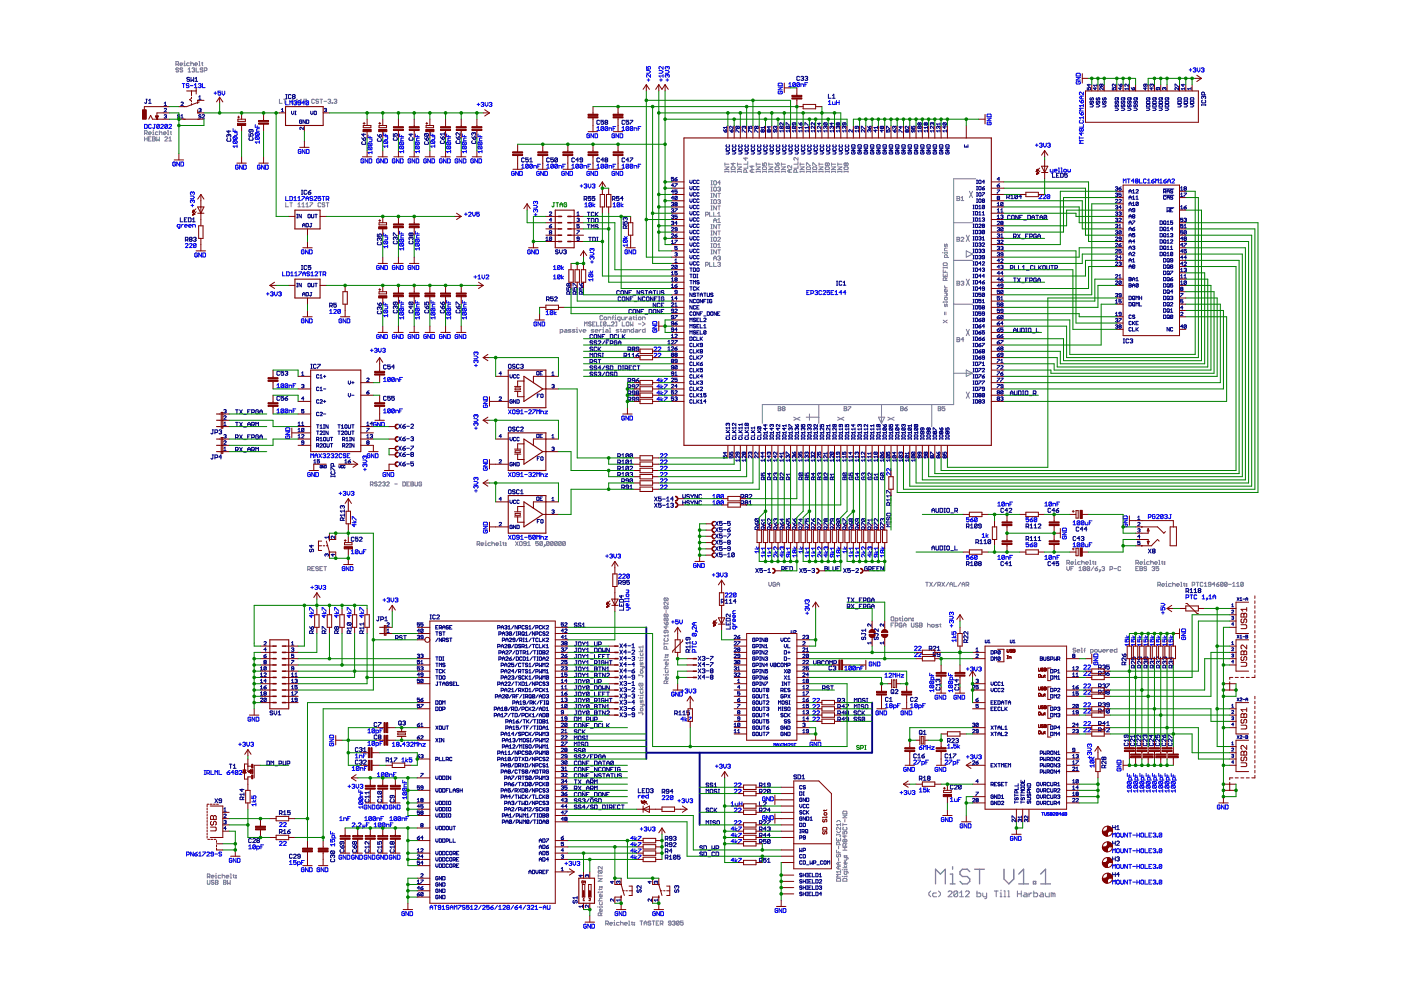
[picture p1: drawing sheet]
<svg xmlns="http://www.w3.org/2000/svg" width="297mm" height="210mm" viewBox="0 0 297 210" stroke-linecap="round" stroke-linejoin="round" font-family="sans-serif">
<g fill="#808080" stroke="#808080" stroke-width=".21">
<path d="M163 123.5v.5z"/>
<path d="M163 124l.3 .3z"/>
<path d="M163.3 124.3l.3-.3z"/>
<path d="M163.6 123.5v.5z"/>
<path d="M164.3 123.5l.1 .1z"/>
<path d="M164 123.5h.3z"/>
<path d="M164 123.5l-.1 .1z"/>
<path d="M163.9 123.6v.6z"/>
<path d="M163.9 124.2l.1 .1z"/>
<path d="M164 124.3h.3z"/>
<path d="M164.3 124.3l.1-.1z"/>
<path d="M164.4 123.9v.3z"/>
<path d="M164.1 123.9h.3z"/>
<path d="M164.7 123.7v.6z"/>
<path d="M164.7 123.7l.3-.2z"/>
<path d="M165 123.5l.3 .2z"/>
<path d="M165.3 123.7v.6z"/>
<path d="M164.7 123.9h.6z"/>
<path d="M136.2 151.6l.1-.2z"/>
<path d="M136.3 151.3v.1z"/>
<path d="M136.2 151.1l.1 .2z"/>
<path d="M135.5 151.1h.7z"/>
<path d="M135.5 151v.3z"/>
<path d="M136.3 150.3v.3z"/>
<path d="M136.2 150.2l.1 .1z"/>
<path d="M135.9 150.2h.3z"/>
<path d="M135.9 150.2l-.1 .1z"/>
<path d="M135.8 150.3v.3z"/>
<path d="M135.8 150.6l.1 .1z"/>
<path d="M135.9 150.7h.3z"/>
<path d="M136.3 150.6l-.1 .1z"/>
<path d="M135.8 149.9h.4z"/>
<path d="M136.2 149.9l.1-.2z"/>
<path d="M136.3 149.3v.4z"/>
<path d="M135.8 149.3h.7z"/>
<path d="M136.5 149.3l.1 .1z"/>
<path d="M136.6 149.4v.2z"/>
<path d="M136.3 148.6v.4z"/>
<path d="M136.2 148.4l.1 .2z"/>
<path d="M136.2 148.4l-.2 .2z"/>
<path d="M136 148.6v.3z"/>
<path d="M136 148.9l-.1 .1z"/>
<path d="M135.8 148.9l.1 .1z"/>
<path d="M135.8 148.4v.5z"/>
<path d="M135.6 148h.6z"/>
<path d="M136.3 147.9l-.1 .1z"/>
<path d="M135.8 147.9v.2z"/>
<path d="M135.8 147.4v.2z"/>
<path d="M135.8 147.4h.5z"/>
<path d="M136.3 147.3v.3z"/>
<path d="M135.3 147.4h.2z"/>
<path d="M135.8 146.4v.5z"/>
<path d="M135.8 146.9l.1 .1z"/>
<path d="M135.9 147h.3z"/>
<path d="M136.2 147l.1-.1z"/>
<path d="M136.3 146.4v.5z"/>
<path d="M135.5 146.2h.8z"/>
<path d="M136.3 145.7l-.3 .5z"/>
<path d="M135.8 145.7l.2 .5z"/>
<path d="M135.6 145.4h.6z"/>
<path d="M135.5 145.3l.1 .1z"/>
<path d="M135.5 145v.3z"/>
<path d="M135.5 145l.1-.1z"/>
<path d="M135.6 144.9h.6z"/>
<path d="M136.2 144.9l.1 .1z"/>
<path d="M136.3 145v.3z"/>
<path d="M136.3 145.3l-.1 .1z"/>
<path d="M135.6 144.9l.6 .5z"/>
<path d="M136.2 143.6l.1-.1z"/>
<path d="M136.3 143.3v.2z"/>
<path d="M136.2 143.2l.1 .1z"/>
<path d="M135.5 143.2h.7z"/>
<path d="M135.5 143v.3z"/>
<path d="M136.3 142.3v.3z"/>
<path d="M136.2 142.2l.1 .1z"/>
<path d="M135.9 142.2h.3z"/>
<path d="M135.9 142.2l-.1 .1z"/>
<path d="M135.8 142.3v.3z"/>
<path d="M135.8 142.6l.1 .1z"/>
<path d="M135.9 142.7h.3z"/>
<path d="M136.3 142.6l-.1 .1z"/>
<path d="M135.8 141.9h.4z"/>
<path d="M136.2 141.9l.1-.1z"/>
<path d="M136.3 141.3v.5z"/>
<path d="M135.8 141.3h.7z"/>
<path d="M136.5 141.3l.1 .2z"/>
<path d="M136.6 141.5v.1z"/>
<path d="M136.3 140.6v.4z"/>
<path d="M136.2 140.5l.1 .1z"/>
<path d="M136.2 140.5l-.2 .1z"/>
<path d="M136 140.6v.3z"/>
<path d="M136 140.9l-.1 .1z"/>
<path d="M135.8 140.9l.1 .1z"/>
<path d="M135.8 140.5v.4z"/>
<path d="M135.6 140h.6z"/>
<path d="M136.3 139.9l-.1 .1z"/>
<path d="M135.8 139.9v.3z"/>
<path d="M135.8 139.5v.1z"/>
<path d="M135.8 139.5h.5z"/>
<path d="M136.3 139.3v.3z"/>
<path d="M135.3 139.5h.2z"/>
<path d="M135.8 138.5v.4z"/>
<path d="M135.8 138.9l.1 .1z"/>
<path d="M135.9 139h.3z"/>
<path d="M136.2 139l.1-.1z"/>
<path d="M136.3 138.5v.4z"/>
<path d="M135.5 138.2h.8z"/>
<path d="M136.3 137.8l-.3 .4z"/>
<path d="M135.8 137.8l.2 .4z"/>
<path d="M135.5 137.2l.3 .3z"/>
<path d="M135.5 137.2h.8z"/>
<path d="M136.3 136.9v.6z"/>
<path d="M123.9 68.3v.8z"/>
<path d="M123.9 68.3l.3 .3z"/>
<path d="M124.5 68.3l-.3 .3z"/>
<path d="M124.5 68.3v.8z"/>
<path d="M125.2 68.3l.1 .1z"/>
<path d="M124.9 68.3h.3z"/>
<path d="M124.9 68.3l-.1 .1z"/>
<path d="M124.8 68.4v.2z"/>
<path d="M124.8 68.6l.1 .1z"/>
<path d="M124.9 68.7h.3z"/>
<path d="M125.2 68.7l.1 .1z"/>
<path d="M125.3 68.8v.2z"/>
<path d="M125.2 69.1l.1-.1z"/>
<path d="M124.9 69.1h.3z"/>
<path d="M124.8 69l.1 .1z"/>
<path d="M125.6 68.3h.6z"/>
<path d="M125.6 68.3v.8z"/>
<path d="M125.6 69.1h.6z"/>
<path d="M125.6 68.7h.3z"/>
<path d="M126.5 68.3v.8z"/>
<path d="M126.5 69.1h.6z"/>
<path d="M127.4 69.1h.2z"/>
<path d="M127.4 68.3v.8z"/>
<path d="M127.4 68.3h.2z"/>
<path d="M127.9 68.4v.6z"/>
<path d="M128.1 68.3l-.2 .1z"/>
<path d="M128.1 68.3h.3z"/>
<path d="M128.4 68.3l.1 .1z"/>
<path d="M128.5 68.4v.6z"/>
<path d="M128.5 69l-.1 .1z"/>
<path d="M128.1 69.1h.3z"/>
<path d="M127.9 69l.2 .1z"/>
<path d="M128.5 68.4l-.6 .6z"/>
<path d="M128.8 69v.1z"/>
<path d="M128.8 69h.1z"/>
<path d="M128.9 69v.1z"/>
<path d="M128.8 69.1h.1z"/>
<path d="M129.2 69v.1z"/>
<path d="M129.2 69h.1z"/>
<path d="M129.3 69v.1z"/>
<path d="M129.2 69.1h.1z"/>
<path d="M129.6 69.1h.6z"/>
<path d="M129.6 69.1l.6-.5z"/>
<path d="M130.2 68.4v.2z"/>
<path d="M130.1 68.3l.1 .1z"/>
<path d="M129.8 68.3h.3z"/>
<path d="M129.8 68.3l-.2 .1z"/>
<path d="M130.5 69.1h.3z"/>
<path d="M130.8 68.3v.8z"/>
<path d="M130.5 68.3h.3z"/>
<path d="M131.9 68.3v.8z"/>
<path d="M131.9 69.1h.6z"/>
<path d="M132.9 68.3h.3z"/>
<path d="M132.9 68.3l-.1 .1z"/>
<path d="M132.8 68.4v.6z"/>
<path d="M132.8 69l.1 .1z"/>
<path d="M132.9 69.1h.3z"/>
<path d="M133.2 69.1l.1-.1z"/>
<path d="M133.3 68.4v.6z"/>
<path d="M133.2 68.3l.1 .1z"/>
<path d="M133.6 68.3v.8z"/>
<path d="M133.6 69.1l.3-.3z"/>
<path d="M133.9 68.8l.3 .3z"/>
<path d="M134.2 68.3v.8z"/>
<path d="M135.4 68.7h.5z"/>
<path d="M136.2 68.3l.6 .4z"/>
<path d="M136.2 69.1l.6-.4z"/>
<path d="M118.8 69.9v.8z"/>
<path d="M118.8 69.9h.4z"/>
<path d="M119.2 69.9l.1 .1z"/>
<path d="M119.3 70v.3z"/>
<path d="M119.3 70.3l-.1 .1z"/>
<path d="M118.8 70.4h.4z"/>
<path d="M119.8 69.9h.3z"/>
<path d="M120.1 69.9l.1 .1z"/>
<path d="M120.2 70v.4z"/>
<path d="M119.8 70.4h.4z"/>
<path d="M119.6 70.3l.2 .1z"/>
<path d="M119.6 70.3l.2-.1z"/>
<path d="M119.8 70.2h.4z"/>
<path d="M120.5 70.4h.4z"/>
<path d="M121.1 70.3l-.2 .1z"/>
<path d="M120.9 70.2l.2 .1z"/>
<path d="M120.6 70.2h.3z"/>
<path d="M120.5 70l.1 .2z"/>
<path d="M120.5 70l.1-.1z"/>
<path d="M120.6 69.9h.5z"/>
<path d="M121.3 70.4h.5z"/>
<path d="M121.8 70.4l.1-.1z"/>
<path d="M121.8 70.2l.1 .1z"/>
<path d="M121.5 70.2h.3z"/>
<path d="M121.3 70l.2 .2z"/>
<path d="M121.3 70l.2-.1z"/>
<path d="M121.5 69.9h.4z"/>
<path d="M122.2 69.9h.1z"/>
<path d="M122.3 69.9v.5z"/>
<path d="M122.2 70.4h.3z"/>
<path d="M122.3 69.4v.2z"/>
<path d="M122.8 69.9l.3 .5z"/>
<path d="M123.3 69.9l-.2 .5z"/>
<path d="M123.8 70.4h.3z"/>
<path d="M123.6 70.3l.2 .1z"/>
<path d="M123.6 70v.3z"/>
<path d="M123.6 70l.2-.1z"/>
<path d="M123.8 69.9h.3z"/>
<path d="M124.1 69.9l.1 .1z"/>
<path d="M124.2 70v.2z"/>
<path d="M123.6 70.2h.6z"/>
<path d="M125.3 70.4h.5z"/>
<path d="M125.8 70.4l.1-.1z"/>
<path d="M125.8 70.2l.1 .1z"/>
<path d="M125.5 70.2h.3z"/>
<path d="M125.3 70l.2 .2z"/>
<path d="M125.3 70l.2-.1z"/>
<path d="M125.5 69.9h.4z"/>
<path d="M126.3 70.4h.3z"/>
<path d="M126.2 70.3l.1 .1z"/>
<path d="M126.2 70v.3z"/>
<path d="M126.3 69.9l-.1 .1z"/>
<path d="M126.3 69.9h.3z"/>
<path d="M126.6 69.9l.2 .1z"/>
<path d="M126.8 70v.2z"/>
<path d="M126.2 70.2h.6z"/>
<path d="M127.1 69.9v.5z"/>
<path d="M127.3 69.9l-.2 .3z"/>
<path d="M127.3 69.9h.2z"/>
<path d="M127.8 69.9h.1z"/>
<path d="M127.9 69.9v.5z"/>
<path d="M127.8 70.4h.3z"/>
<path d="M127.9 69.4v.2z"/>
<path d="M128.5 69.9h.3z"/>
<path d="M128.8 69.9l.1 .1z"/>
<path d="M128.9 70v.4z"/>
<path d="M128.5 70.4h.4z"/>
<path d="M128.4 70.3l.1 .1z"/>
<path d="M128.5 70.2l-.1 .1z"/>
<path d="M128.5 70.2h.4z"/>
<path d="M129.2 69.6h.1z"/>
<path d="M129.3 69.6v.8z"/>
<path d="M129.2 70.4h.3z"/>
<path d="M130.6 70.4h.5z"/>
<path d="M131.1 70.4l.1-.1z"/>
<path d="M131.1 70.2l.1 .1z"/>
<path d="M130.8 70.2h.3z"/>
<path d="M130.6 70l.2 .2z"/>
<path d="M130.8 69.9l-.2 .1z"/>
<path d="M130.8 69.9h.4z"/>
<path d="M131.6 69.7v.6z"/>
<path d="M131.6 70.3l.2 .1z"/>
<path d="M131.5 69.9h.3z"/>
<path d="M132.2 69.9h.3z"/>
<path d="M132.5 69.9l.1 .1z"/>
<path d="M132.6 70v.4z"/>
<path d="M132.2 70.4h.4z"/>
<path d="M132.1 70.3l.1 .1z"/>
<path d="M132.1 70.3l.1-.1z"/>
<path d="M132.2 70.2h.4z"/>
<path d="M132.9 69.9v.5z"/>
<path d="M132.9 69.9h.4z"/>
<path d="M133.3 69.9l.2 .1z"/>
<path d="M133.5 70v.4z"/>
<path d="M134.3 69.6v.8z"/>
<path d="M133.9 70.4h.4z"/>
<path d="M133.8 70.3l.1 .1z"/>
<path d="M133.8 70v.3z"/>
<path d="M133.8 70l.1-.1z"/>
<path d="M133.9 69.9h.4z"/>
<path d="M134.8 69.9h.3z"/>
<path d="M135.1 69.9l.1 .1z"/>
<path d="M135.2 70v.4z"/>
<path d="M134.8 70.4h.4z"/>
<path d="M134.6 70.3l.2 .1z"/>
<path d="M134.6 70.3l.2-.1z"/>
<path d="M134.8 70.2h.4z"/>
<path d="M135.5 69.9v.5z"/>
<path d="M135.5 70.2l.3-.3z"/>
<path d="M135.8 69.9h.1z"/>
<path d="M136.8 69.6v.8z"/>
<path d="M136.4 70.4h.4z"/>
<path d="M136.2 70.3l.2 .1z"/>
<path d="M136.2 70v.3z"/>
<path d="M136.2 70l.2-.1z"/>
<path d="M136.4 69.9h.4z"/>
<path d="M127.6 66.9l.2 .2z"/>
<path d="M127.3 66.9h.3z"/>
<path d="M127.3 66.9l-.1 .2z"/>
<path d="M127.2 67.1v.5z"/>
<path d="M127.2 67.6l.1 .2z"/>
<path d="M127.3 67.8h.3z"/>
<path d="M127.6 67.8l.2-.2z"/>
<path d="M128.2 67.8h.3z"/>
<path d="M128.5 67.8l.1-.2z"/>
<path d="M128.6 67.4v.2z"/>
<path d="M128.5 67.2l.1 .2z"/>
<path d="M128.2 67.2h.3z"/>
<path d="M128.2 67.2l-.1 .2z"/>
<path d="M128.1 67.4v.2z"/>
<path d="M128.1 67.6l.1 .2z"/>
<path d="M128.9 67.2v.6z"/>
<path d="M128.9 67.2h.4z"/>
<path d="M129.3 67.2l.2 .2z"/>
<path d="M129.5 67.4v.4z"/>
<path d="M129.9 67.1v.7z"/>
<path d="M129.9 67.1l.2-.2z"/>
<path d="M129.8 67.4h.3z"/>
<path d="M130.3 67.2h.2z"/>
<path d="M130.5 67.2v.6z"/>
<path d="M130.3 67.8h.3z"/>
<path d="M130.5 66.8v.1z"/>
<path d="M131.2 68.1h.1z"/>
<path d="M131.3 68.1l.2-.2z"/>
<path d="M131.5 67.2v.7z"/>
<path d="M131.1 67.2h.4z"/>
<path d="M131.1 67.2l-.2 .2z"/>
<path d="M130.9 67.4v.2z"/>
<path d="M130.9 67.6l.2 .2z"/>
<path d="M131.1 67.8h.4z"/>
<path d="M131.8 67.2v.4z"/>
<path d="M131.8 67.6l.1 .2z"/>
<path d="M131.9 67.8h.5z"/>
<path d="M132.4 67.2v.6z"/>
<path d="M132.6 67.2v.6z"/>
<path d="M132.6 67.5l.3-.3z"/>
<path d="M132.9 67.2h.2z"/>
<path d="M133.5 67.2h.3z"/>
<path d="M133.8 67.2l.1 .2z"/>
<path d="M133.9 67.4v.4z"/>
<path d="M133.5 67.8h.4z"/>
<path d="M133.3 67.6l.2 .2z"/>
<path d="M133.3 67.6l.2-.1z"/>
<path d="M133.5 67.5h.4z"/>
<path d="M134.3 67.1v.5z"/>
<path d="M134.3 67.6l.2 .2z"/>
<path d="M134.2 67.2h.3z"/>
<path d="M134.8 67.2h.1z"/>
<path d="M134.9 67.2v.6z"/>
<path d="M134.8 67.8h.3z"/>
<path d="M134.9 66.8v.1z"/>
<path d="M135.5 67.8h.3z"/>
<path d="M135.9 67.6l-.1 .2z"/>
<path d="M135.9 67.4v.2z"/>
<path d="M135.8 67.2l.1 .2z"/>
<path d="M135.5 67.2h.3z"/>
<path d="M135.5 67.2l-.1 .2z"/>
<path d="M135.4 67.4v.2z"/>
<path d="M135.4 67.6l.1 .2z"/>
<path d="M136.2 67.2v.6z"/>
<path d="M136.2 67.2h.4z"/>
<path d="M136.6 67.2l.2 .2z"/>
<path d="M136.8 67.4v.4z"/>
<path d="M149.6 55.6v.9z"/>
<path d="M149.6 55.6h.4z"/>
<path d="M150 55.6l.2 .2z"/>
<path d="M150.2 55.8v.2z"/>
<path d="M150.2 56l-.2 .2z"/>
<path d="M149.6 56.2h.4z"/>
<path d="M150.5 55.6v.9z"/>
<path d="M150.5 56.5h.5z"/>
<path d="M151.3 55.6v.9z"/>
<path d="M151.3 56.5h.6z"/>
<path d="M152.2 55.8l.1-.2z"/>
<path d="M152.3 55.6h.3z"/>
<path d="M152.6 55.6l.1 .2z"/>
<path d="M152.7 55.8v.1z"/>
<path d="M152.6 56l.1-.1z"/>
<path d="M152.5 56h.1z"/>
<path d="M152.6 56l.1 .2z"/>
<path d="M152.7 56.2v.1z"/>
<path d="M152.7 56.3l-.1 .2z"/>
<path d="M152.3 56.5h.3z"/>
<path d="M152.2 56.3l.1 .2z"/>
<path d="M151.3 54.6v.6z"/>
<path d="M151.6 54.3l-.3 .3z"/>
<path d="M151.6 54.3l.3 .3z"/>
<path d="M151.9 54.6v.6z"/>
<path d="M151.3 54.7h.6z"/>
<path d="M152.2 54.4l.1-.1z"/>
<path d="M152.3 54.3h.3z"/>
<path d="M152.6 54.3l.1 .1z"/>
<path d="M152.7 54.4v.2z"/>
<path d="M152.7 54.6l-.1 .1z"/>
<path d="M152.5 54.7h.1z"/>
<path d="M152.6 54.7l.1 .2z"/>
<path d="M152.7 54.9v.1z"/>
<path d="M152.7 55l-.1 .2z"/>
<path d="M152.3 55.2h.3z"/>
<path d="M152.2 55l.1 .2z"/>
<path d="M150.7 53.8h.3z"/>
<path d="M150.9 53v.8z"/>
<path d="M150.7 53h.3z"/>
<path d="M151.3 53v.8z"/>
<path d="M151.3 53l.6 .8z"/>
<path d="M151.9 53v.8z"/>
<path d="M152.5 53v.8z"/>
<path d="M152.2 53h.5z"/>
<path d="M150.7 52.5h.3z"/>
<path d="M150.9 51.6v.9z"/>
<path d="M150.7 51.6h.3z"/>
<path d="M151.4 51.6h.3z"/>
<path d="M151.3 51.8l.1-.2z"/>
<path d="M151.3 51.8v.5z"/>
<path d="M151.3 52.3l.1 .2z"/>
<path d="M151.4 52.5h.3z"/>
<path d="M151.7 52.5l.2-.2z"/>
<path d="M151.9 51.8v.5z"/>
<path d="M151.7 51.6l.2 .2z"/>
<path d="M152.2 51.9l.3-.3z"/>
<path d="M152.5 51.6v.9z"/>
<path d="M152.2 52.5h.5z"/>
<path d="M150.7 51.2h.3z"/>
<path d="M150.9 50.3v.9z"/>
<path d="M150.7 50.3h.3z"/>
<path d="M151.4 50.3h.3z"/>
<path d="M151.4 50.3l-.1 .2z"/>
<path d="M151.3 50.5v.5z"/>
<path d="M151.3 51l.1 .2z"/>
<path d="M151.4 51.2h.3z"/>
<path d="M151.7 51.2l.2-.2z"/>
<path d="M151.9 50.5v.5z"/>
<path d="M151.7 50.3l.2 .2z"/>
<path d="M152.2 51.2h.5z"/>
<path d="M152.7 50.6l-.5 .6z"/>
<path d="M152.7 50.5v.1z"/>
<path d="M152.6 50.3l.1 .2z"/>
<path d="M152.3 50.3h.3z"/>
<path d="M152.3 50.3l-.1 .2z"/>
<path d="M150.7 49.8h.3z"/>
<path d="M150.9 49v.8z"/>
<path d="M150.7 49h.3z"/>
<path d="M151.3 49v.8z"/>
<path d="M151.3 49l.6 .8z"/>
<path d="M151.9 49v.8z"/>
<path d="M152.5 49v.8z"/>
<path d="M152.2 49h.5z"/>
<path d="M150.7 48.5h.3z"/>
<path d="M150.9 47.6v.9z"/>
<path d="M150.7 47.6h.3z"/>
<path d="M151.3 47.6v.9z"/>
<path d="M151.3 47.6l.6 .9z"/>
<path d="M151.9 47.6v.9z"/>
<path d="M152.5 47.6v.9z"/>
<path d="M152.2 47.6h.5z"/>
<path d="M151.3 46.6v.6z"/>
<path d="M151.6 46.3l-.3 .3z"/>
<path d="M151.6 46.3l.3 .3z"/>
<path d="M151.9 46.6v.6z"/>
<path d="M151.3 46.8h.6z"/>
<path d="M152.2 46.6l.3-.3z"/>
<path d="M152.5 46.3v.9z"/>
<path d="M152.2 47.2h.5z"/>
<path d="M149.6 45v.8z"/>
<path d="M149.6 45h.4z"/>
<path d="M150 45l.2 .1z"/>
<path d="M150.2 45.1v.3z"/>
<path d="M150 45.5l.2-.1z"/>
<path d="M149.6 45.5h.4z"/>
<path d="M150.5 45v.8z"/>
<path d="M150.5 45.8h.5z"/>
<path d="M151.3 45v.8z"/>
<path d="M151.3 45.8h.6z"/>
<path d="M152.2 45.3l.3-.3z"/>
<path d="M152.5 45v.8z"/>
<path d="M152.2 45.8h.5z"/>
<path d="M150.7 44.5h.3z"/>
<path d="M150.9 43.7v.8z"/>
<path d="M150.7 43.7h.3z"/>
<path d="M151.3 43.7v.8z"/>
<path d="M151.3 43.7l.6 .8z"/>
<path d="M151.9 43.7v.8z"/>
<path d="M152.5 43.7v.8z"/>
<path d="M152.2 43.7h.5z"/>
<path d="M150.7 43.2h.3z"/>
<path d="M150.9 42.3v.9z"/>
<path d="M150.7 42.3h.3z"/>
<path d="M151.4 42.3h.3z"/>
<path d="M151.4 42.3l-.1 .2z"/>
<path d="M151.3 42.5v.5z"/>
<path d="M151.3 43l.1 .2z"/>
<path d="M151.4 43.2h.3z"/>
<path d="M151.7 43.2l.2-.2z"/>
<path d="M151.9 42.5v.5z"/>
<path d="M151.7 42.3l.2 .2z"/>
<path d="M152.2 42.5l.1-.2z"/>
<path d="M152.3 42.3h.3z"/>
<path d="M152.6 42.3l.1 .2z"/>
<path d="M152.7 42.5v.1z"/>
<path d="M152.7 42.6l-.1 .2z"/>
<path d="M152.5 42.8h.1z"/>
<path d="M152.6 42.8l.1 .1z"/>
<path d="M152.7 42.9v.1z"/>
<path d="M152.7 43l-.1 .2z"/>
<path d="M152.3 43.2h.3z"/>
<path d="M152.2 43l.1 .2z"/>
<path d="M150.7 41.8h.3z"/>
<path d="M150.9 41v.8z"/>
<path d="M150.7 41h.3z"/>
<path d="M151.3 41v.8z"/>
<path d="M151.3 41l.6 .8z"/>
<path d="M151.9 41v.8z"/>
<path d="M152.5 41v.8z"/>
<path d="M152.2 41h.5z"/>
<path d="M150.7 40.5h.3z"/>
<path d="M150.9 39.7v.8z"/>
<path d="M150.7 39.7h.3z"/>
<path d="M151.4 39.7h.3z"/>
<path d="M151.4 39.7l-.1 .1z"/>
<path d="M151.3 39.8v.6z"/>
<path d="M151.3 40.4l.1 .1z"/>
<path d="M151.4 40.5h.3z"/>
<path d="M151.7 40.5l.2-.1z"/>
<path d="M151.9 39.8v.6z"/>
<path d="M151.7 39.7l.2 .1z"/>
<path d="M152.2 39.8l.1-.1z"/>
<path d="M152.3 39.7h.3z"/>
<path d="M152.6 39.7l.1 .1z"/>
<path d="M152.7 39.8v.2z"/>
<path d="M152.6 40.1l.1-.1z"/>
<path d="M152.5 40.1h.1z"/>
<path d="M152.6 40.1l.1 .1z"/>
<path d="M152.7 40.2v.2z"/>
<path d="M152.6 40.5l.1-.1z"/>
<path d="M152.3 40.5h.3z"/>
<path d="M152.2 40.4l.1 .1z"/>
<path d="M150.7 39.2h.3z"/>
<path d="M150.9 38.3v.9z"/>
<path d="M150.7 38.3h.3z"/>
<path d="M151.4 38.3h.3z"/>
<path d="M151.4 38.3l-.1 .2z"/>
<path d="M151.3 38.5v.6z"/>
<path d="M151.3 39.1l.1 .1z"/>
<path d="M151.4 39.2h.3z"/>
<path d="M151.7 39.2l.2-.1z"/>
<path d="M151.9 38.5v.6z"/>
<path d="M151.7 38.3l.2 .2z"/>
<path d="M152.6 38.3v.9z"/>
<path d="M152.6 38.3l-.4 .5z"/>
<path d="M152.2 38.8h.5z"/>
<path d="M154.5 36.3v.2z"/>
<path d="M153.7 36.4h.8z"/>
<path d="M153.7 36.3v.2z"/>
<path d="M153.7 36h.8z"/>
<path d="M153.7 36l.8-.6z"/>
<path d="M153.7 35.4h.8z"/>
<path d="M153.7 34.8h.8z"/>
<path d="M153.7 34.5v.6z"/>
<path d="M155.9 36.3v.2z"/>
<path d="M155 36.4h.9z"/>
<path d="M155 36.3v.2z"/>
<path d="M155 35.5v.3z"/>
<path d="M155 35.8l.2 .2z"/>
<path d="M155.2 36h.5z"/>
<path d="M155.7 36l.2-.2z"/>
<path d="M155.9 35.5v.3z"/>
<path d="M155.7 35.4l.2 .1z"/>
<path d="M155.2 35.4h.5z"/>
<path d="M155.2 35.4l-.2 .1z"/>
<path d="M155 34.7h.9z"/>
<path d="M155 34.7l.4 .4z"/>
<path d="M155.4 34.5v.6z"/>
<path d="M157.2 36.3v.2z"/>
<path d="M156.4 36.4h.8z"/>
<path d="M156.4 36.3v.2z"/>
<path d="M156.4 36h.8z"/>
<path d="M156.4 36l.8-.6z"/>
<path d="M156.4 35.4h.8z"/>
<path d="M156.4 34.8h.8z"/>
<path d="M156.4 34.5v.6z"/>
<path d="M157.7 36.5h.8z"/>
<path d="M157.7 36.1v.4z"/>
<path d="M157.8 36l-.1 .1z"/>
<path d="M157.8 36h.3z"/>
<path d="M158.1 36l.1 .1z"/>
<path d="M158.2 36.1v.4z"/>
<path d="M157.7 35.7h.8z"/>
<path d="M158.5 35.1v.6z"/>
<path d="M157.7 34.8h.8z"/>
<path d="M158.5 34.2v.6z"/>
<path d="M157.7 33.5h.8z"/>
<path d="M157.7 33.5l.4 .5z"/>
<path d="M158.1 33.4v.6z"/>
<path d="M159.3 36.5h.6z"/>
<path d="M159 36.3l.3 .2z"/>
<path d="M159 36.3l.3-.3z"/>
<path d="M159.3 36h.6z"/>
<path d="M159.4 36v.5z"/>
<path d="M159 35.2h.9z"/>
<path d="M159 35.2l.4 .5z"/>
<path d="M159.4 35.1v.6z"/>
<path d="M161.2 36.3v.2z"/>
<path d="M160.3 36.4h.9z"/>
<path d="M160.3 36.3v.2z"/>
<path d="M160.3 36h.9z"/>
<path d="M160.3 36l.9-.6z"/>
<path d="M160.3 35.4h.9z"/>
<path d="M160.3 34.8h.9z"/>
<path d="M160.3 34.5v.6z"/>
<path d="M162.5 36.3v.2z"/>
<path d="M161.7 36.4h.8z"/>
<path d="M161.7 36.3v.2z"/>
<path d="M161.7 35.5v.3z"/>
<path d="M161.7 35.8l.1 .2z"/>
<path d="M161.8 36h.6z"/>
<path d="M162.5 35.8l-.1 .2z"/>
<path d="M162.5 35.5v.3z"/>
<path d="M162.4 35.4l.1 .1z"/>
<path d="M161.8 35.4h.6z"/>
<path d="M161.8 35.4l-.1 .1z"/>
<path d="M161.7 34.5v.6z"/>
<path d="M161.7 35.1h.4z"/>
<path d="M162 34.8l.1 .3z"/>
<path d="M162 34.7v.1z"/>
<path d="M162 34.7l.1-.2z"/>
<path d="M162.1 34.5h.3z"/>
<path d="M162.4 34.5l.1 .2z"/>
<path d="M162.5 34.7v.3z"/>
<path d="M162.4 35.1l.1-.1z"/>
<path d="M163.8 36.3v.2z"/>
<path d="M163 36.4h.8z"/>
<path d="M163 36.3v.2z"/>
<path d="M163 36h.8z"/>
<path d="M163 36l.8-.6z"/>
<path d="M163 35.4h.8z"/>
<path d="M163 34.8h.8z"/>
<path d="M163 34.5v.6z"/>
<path d="M165.2 36.3v.2z"/>
<path d="M164.3 36.4h.9z"/>
<path d="M164.3 36.3v.2z"/>
<path d="M164.3 35.5v.3z"/>
<path d="M164.3 35.8l.2 .2z"/>
<path d="M164.5 36h.5z"/>
<path d="M165 36l.2-.2z"/>
<path d="M165.2 35.5v.3z"/>
<path d="M165 35.4l.2 .1z"/>
<path d="M164.5 35.4h.5z"/>
<path d="M164.5 35.4l-.2 .1z"/>
<path d="M164.3 34.5l.2 .3z"/>
<path d="M164.5 34.8l.3 .3z"/>
<path d="M164.8 35.1h.2z"/>
<path d="M165 35.1l.2-.1z"/>
<path d="M165.2 34.7v.3z"/>
<path d="M165 34.5l.2 .2z"/>
<path d="M164.9 34.5h.1z"/>
<path d="M164.8 34.7l.1-.2z"/>
<path d="M164.8 34.7v.4z"/>
<path d="M166.5 36.3v.2z"/>
<path d="M165.7 36.4h.8z"/>
<path d="M165.7 36.3v.2z"/>
<path d="M165.7 36h.8z"/>
<path d="M165.7 36l.8-.6z"/>
<path d="M165.7 35.4h.8z"/>
<path d="M165.7 34.8h.8z"/>
<path d="M165.7 34.5v.6z"/>
<path d="M167.3 36.5h.5z"/>
<path d="M167 36.3l.3 .2z"/>
<path d="M167.3 36l-.3 .3z"/>
<path d="M167.3 36h.5z"/>
<path d="M167.4 36v.5z"/>
<path d="M167.8 35.1v.6z"/>
<path d="M167.3 35.1l.5 .6z"/>
<path d="M167.1 35.1h.2z"/>
<path d="M167 35.2l.1-.1z"/>
<path d="M167 35.2v.3z"/>
<path d="M167 35.5l.1 .2z"/>
<path d="M168.3 36.5h.9z"/>
<path d="M168.3 36.1v.4z"/>
<path d="M168.3 36.1l.2-.1z"/>
<path d="M168.5 36h.3z"/>
<path d="M168.8 36l.1 .1z"/>
<path d="M168.9 36.1v.4z"/>
<path d="M168.3 35.7h.9z"/>
<path d="M169.2 35.1v.6z"/>
<path d="M168.3 34.8h.9z"/>
<path d="M169.2 34.2v.6z"/>
<path d="M169.2 33.4v.6z"/>
<path d="M168.6 33.4l.6 .6z"/>
<path d="M168.5 33.4h.1z"/>
<path d="M168.3 33.5l.2-.1z"/>
<path d="M168.3 33.5v.3z"/>
<path d="M168.3 33.8l.2 .2z"/>
<path d="M170.5 36.3v.2z"/>
<path d="M169.6 36.4h.9z"/>
<path d="M169.6 36.3v.2z"/>
<path d="M169.6 36h.9z"/>
<path d="M169.6 36l.9-.6z"/>
<path d="M169.6 35.4h.9z"/>
<path d="M169.6 34.8h.9z"/>
<path d="M169.6 34.5v.6z"/>
<path d="M171.8 36.3v.2z"/>
<path d="M171 36.4h.8z"/>
<path d="M171 36.3v.2z"/>
<path d="M171 35.5v.3z"/>
<path d="M171 35.8l.1 .2z"/>
<path d="M171.1 36h.6z"/>
<path d="M171.8 35.8l-.1 .2z"/>
<path d="M171.8 35.5v.3z"/>
<path d="M171.7 35.4l.1 .1z"/>
<path d="M171.1 35.4h.6z"/>
<path d="M171.1 35.4l-.1 .1z"/>
<path d="M171 34.5v.6z"/>
<path d="M171 34.5h.1z"/>
<path d="M171.1 34.5l.6 .6z"/>
<path d="M171.7 35.1h.1z"/>
<path d="M173.2 36.3v.2z"/>
<path d="M172.3 36.4h.9z"/>
<path d="M172.3 36.3v.2z"/>
<path d="M172.3 35.5v.3z"/>
<path d="M172.3 35.8l.2 .2z"/>
<path d="M172.5 36h.5z"/>
<path d="M173 36l.2-.2z"/>
<path d="M173.2 35.5v.3z"/>
<path d="M173 35.4l.2 .1z"/>
<path d="M172.5 35.4h.5z"/>
<path d="M172.5 35.4l-.2 .1z"/>
<path d="M172.3 34.5v.6z"/>
<path d="M172.3 34.5h.2z"/>
<path d="M172.5 34.5l.5 .6z"/>
<path d="M173 35.1h.2z"/>
<path d="M174.5 36.3v.2z"/>
<path d="M173.6 36.4h.9z"/>
<path d="M173.6 36.3v.2z"/>
<path d="M173.6 36h.9z"/>
<path d="M173.6 36l.9-.6z"/>
<path d="M173.6 35.4h.9z"/>
<path d="M173.6 34.8h.9z"/>
<path d="M173.6 34.5v.6z"/>
<path d="M175.8 36.3v.2z"/>
<path d="M175 36.4h.8z"/>
<path d="M175 36.3v.2z"/>
<path d="M175 35.5v.3z"/>
<path d="M175 35.8l.1 .2z"/>
<path d="M175.1 36h.6z"/>
<path d="M175.7 36l.1-.2z"/>
<path d="M175.8 35.5v.3z"/>
<path d="M175.7 35.4l.1 .1z"/>
<path d="M175.1 35.4h.6z"/>
<path d="M175.1 35.4l-.1 .1z"/>
<path d="M175 35l.1 .1z"/>
<path d="M175 34.7v.3z"/>
<path d="M175 34.7l.1-.2z"/>
<path d="M175.1 34.5h.2z"/>
<path d="M175.3 34.5l.1 .2z"/>
<path d="M175.4 34.7l.1-.2z"/>
<path d="M175.5 34.5h.2z"/>
<path d="M175.7 34.5l.1 .2z"/>
<path d="M175.8 34.7v.3z"/>
<path d="M175.7 35.1l.1-.1z"/>
<path d="M175.5 35.1h.2z"/>
<path d="M175.4 35l.1 .1z"/>
<path d="M175.3 35.1l.1-.1z"/>
<path d="M175.1 35.1h.2z"/>
<path d="M175.4 34.7v.3z"/>
<path d="M177.2 36.3v.2z"/>
<path d="M176.3 36.4h.9z"/>
<path d="M176.3 36.3v.2z"/>
<path d="M176.3 36h.9z"/>
<path d="M176.3 36l.9-.6z"/>
<path d="M176.3 35.4h.9z"/>
<path d="M176.3 34.8h.9z"/>
<path d="M176.3 34.5v.6z"/>
<path d="M178.5 36.3v.2z"/>
<path d="M177.6 36.4h.9z"/>
<path d="M177.6 36.3v.2z"/>
<path d="M177.6 36h.9z"/>
<path d="M177.6 36l.9-.6z"/>
<path d="M177.6 35.4h.9z"/>
<path d="M177.6 34.8h.9z"/>
<path d="M177.6 34.5v.6z"/>
<path d="M179.8 36.3v.2z"/>
<path d="M179 36.4h.8z"/>
<path d="M179 36.3v.2z"/>
<path d="M179 35.5v.3z"/>
<path d="M179 35.8l.1 .2z"/>
<path d="M179.1 36h.6z"/>
<path d="M179.8 35.8l-.1 .2z"/>
<path d="M179.8 35.5v.3z"/>
<path d="M179.7 35.4l.1 .1z"/>
<path d="M179.1 35.4h.6z"/>
<path d="M179.1 35.4l-.1 .1z"/>
<path d="M179 35l.1 .1z"/>
<path d="M179 34.7v.3z"/>
<path d="M179 34.7l.1-.2z"/>
<path d="M179.1 34.5h.2z"/>
<path d="M179.3 34.5l.1 .2z"/>
<path d="M179.4 34.7l.1-.2z"/>
<path d="M179.5 34.5h.2z"/>
<path d="M179.7 34.5l.1 .2z"/>
<path d="M179.8 34.7v.3z"/>
<path d="M179.8 35l-.1 .1z"/>
<path d="M179.5 35.1h.2z"/>
<path d="M179.4 35l.1 .1z"/>
<path d="M179.4 35l-.1 .1z"/>
<path d="M179.1 35.1h.2z"/>
<path d="M179.4 34.7v.3z"/>
<path d="M59.2 21v.9z"/>
<path d="M59.2 21.9h.6z"/>
<path d="M60.4 21v.9z"/>
<path d="M60.1 21h.6z"/>
<path d="M62.1 21l-.3 .3z"/>
<path d="M62.1 21v.9z"/>
<path d="M61.8 21.9h.6z"/>
<path d="M62.7 21.3l.3-.3z"/>
<path d="M63 21v.9z"/>
<path d="M62.7 21.9h.5z"/>
<path d="M63.8 21l-.3 .3z"/>
<path d="M63.8 21v.9z"/>
<path d="M63.5 21.9h.6z"/>
<path d="M64.4 21h.6z"/>
<path d="M65 21v.2z"/>
<path d="M65 21.2l-.6 .6z"/>
<path d="M64.4 21.8v.1z"/>
<path d="M66.5 21l.2 .2z"/>
<path d="M66.3 21h.2z"/>
<path d="M66.3 21l-.2 .2z"/>
<path d="M66.1 21.2v.6z"/>
<path d="M66.1 21.8l.2 .1z"/>
<path d="M66.3 21.9h.2z"/>
<path d="M66.5 21.9l.2-.1z"/>
<path d="M67.4 21l.1 .2z"/>
<path d="M67.1 21h.3z"/>
<path d="M67.1 21l-.1 .2z"/>
<path d="M67 21.2v.1z"/>
<path d="M67 21.3l.1 .2z"/>
<path d="M67.1 21.5h.3z"/>
<path d="M67.4 21.5l.1 .1z"/>
<path d="M67.5 21.6v.2z"/>
<path d="M67.5 21.8l-.1 .1z"/>
<path d="M67.1 21.9h.3z"/>
<path d="M67 21.8l.1 .1z"/>
<path d="M68.1 21v.9z"/>
<path d="M67.8 21h.6z"/>
<path d="M68.7 21.5h.6z"/>
<path d="M69.5 21.2l.2-.2z"/>
<path d="M69.7 21h.3z"/>
<path d="M70 21l.1 .2z"/>
<path d="M70.1 21.2v.1z"/>
<path d="M70.1 21.3l-.1 .2z"/>
<path d="M69.8 21.5h.2z"/>
<path d="M70 21.5l.1 .1z"/>
<path d="M70.1 21.6v.2z"/>
<path d="M70.1 21.8l-.1 .1z"/>
<path d="M69.7 21.9h.3z"/>
<path d="M69.5 21.8l.2 .1z"/>
<path d="M70.4 21.8v.1z"/>
<path d="M70.4 21.8h.1z"/>
<path d="M70.5 21.8v.1z"/>
<path d="M70.4 21.9h.1z"/>
<path d="M70.8 21.2l.2-.2z"/>
<path d="M71 21h.2z"/>
<path d="M71.2 21l.2 .2z"/>
<path d="M71.4 21.2v.1z"/>
<path d="M71.4 21.3l-.2 .2z"/>
<path d="M71.1 21.5h.1z"/>
<path d="M71.2 21.5l.2 .1z"/>
<path d="M71.4 21.6v.2z"/>
<path d="M71.4 21.8l-.2 .1z"/>
<path d="M71 21.9h.2z"/>
<path d="M70.8 21.8l.2 .1z"/>
<path d="M60.6 43v.9z"/>
<path d="M60.6 43.9h.5z"/>
<path d="M61.7 43v.9z"/>
<path d="M61.4 43h.6z"/>
<path d="M63.4 43l-.2 .3z"/>
<path d="M63.4 43v.9z"/>
<path d="M63.2 43.9h.5z"/>
<path d="M64 43.3l.3-.3z"/>
<path d="M64.3 43v.9z"/>
<path d="M64 43.9h.6z"/>
<path d="M65.1 43l-.2 .3z"/>
<path d="M65.1 43v.9z"/>
<path d="M64.9 43.9h.5z"/>
<path d="M65.7 43h.6z"/>
<path d="M66.3 43v.1z"/>
<path d="M66.3 43.1l-.6 .6z"/>
<path d="M65.7 43.7v.2z"/>
<path d="M67.9 43l.1 .1z"/>
<path d="M67.6 43h.3z"/>
<path d="M67.6 43l-.2 .1z"/>
<path d="M67.4 43.1v.6z"/>
<path d="M67.4 43.7l.2 .2z"/>
<path d="M67.6 43.9h.3z"/>
<path d="M67.9 43.9l.1-.2z"/>
<path d="M68.7 43l.2 .1z"/>
<path d="M68.4 43h.3z"/>
<path d="M68.4 43l-.1 .1z"/>
<path d="M68.3 43.1v.2z"/>
<path d="M68.3 43.3l.1 .1z"/>
<path d="M68.4 43.4h.3z"/>
<path d="M68.7 43.4l.2 .2z"/>
<path d="M68.9 43.6v.1z"/>
<path d="M68.9 43.7l-.2 .2z"/>
<path d="M68.4 43.9h.3z"/>
<path d="M68.3 43.7l.1 .2z"/>
<path d="M69.4 43v.9z"/>
<path d="M69.2 43h.5z"/>
<path d="M202.9 41.7v.8z"/>
<path d="M202.9 41.7h.4z"/>
<path d="M203.3 41.7l.2 .1z"/>
<path d="M203.5 41.8v.2z"/>
<path d="M203.5 42l-.2 .1z"/>
<path d="M203.3 42.1l.2 .1z"/>
<path d="M203.5 42.2v.2z"/>
<path d="M203.5 42.4l-.2 .1z"/>
<path d="M202.9 42.5h.4z"/>
<path d="M202.9 42.1h.4z"/>
<path d="M204 41.7l-.2 .3z"/>
<path d="M204 41.7v.8z"/>
<path d="M203.8 42.5h.5z"/>
<path d="M202.9 50.3v.9z"/>
<path d="M202.9 50.3h.4z"/>
<path d="M203.3 50.3l.2 .2z"/>
<path d="M203.5 50.5v.1z"/>
<path d="M203.5 50.6l-.2 .1z"/>
<path d="M203.3 50.7l.2 .2z"/>
<path d="M203.5 50.9v.1z"/>
<path d="M203.5 51l-.2 .2z"/>
<path d="M202.9 51.2h.4z"/>
<path d="M202.9 50.7h.4z"/>
<path d="M203.8 51.2h.5z"/>
<path d="M203.8 51.2l.5-.6z"/>
<path d="M204.3 50.5v.1z"/>
<path d="M204.2 50.3l.1 .2z"/>
<path d="M203.9 50.3h.3z"/>
<path d="M203.9 50.3l-.1 .2z"/>
<path d="M202.9 59.6v.9z"/>
<path d="M202.9 59.6h.4z"/>
<path d="M203.3 59.6l.2 .2z"/>
<path d="M203.5 59.8v.1z"/>
<path d="M203.5 59.9l-.2 .1z"/>
<path d="M203.3 60l.2 .2z"/>
<path d="M203.5 60.2v.1z"/>
<path d="M203.5 60.3l-.2 .2z"/>
<path d="M202.9 60.5h.4z"/>
<path d="M202.9 60h.4z"/>
<path d="M203.8 59.8l.1-.2z"/>
<path d="M203.9 59.6h.3z"/>
<path d="M204.2 59.6l.1 .2z"/>
<path d="M204.3 59.8v.1z"/>
<path d="M204.3 59.9l-.1 .1z"/>
<path d="M204 60h.2z"/>
<path d="M204.2 60l.1 .2z"/>
<path d="M204.3 60.2v.1z"/>
<path d="M204.3 60.3l-.1 .2z"/>
<path d="M203.9 60.5h.3z"/>
<path d="M203.8 60.3l.1 .2z"/>
<path d="M202.9 71.6v.9z"/>
<path d="M202.9 71.6h.4z"/>
<path d="M203.3 71.6l.2 .1z"/>
<path d="M203.5 71.7v.2z"/>
<path d="M203.3 72l.2-.1z"/>
<path d="M203.3 72l.2 .2z"/>
<path d="M203.5 72.2v.1z"/>
<path d="M203.5 72.3l-.2 .2z"/>
<path d="M202.9 72.5h.4z"/>
<path d="M202.9 72h.4z"/>
<path d="M204.2 71.6v.9z"/>
<path d="M204.2 71.6l-.4 .4z"/>
<path d="M203.8 72h.5z"/>
<path d="M198.9 86.2v.9z"/>
<path d="M198.9 86.2h.4z"/>
<path d="M199.3 86.2l.2 .2z"/>
<path d="M199.5 86.4v.1z"/>
<path d="M199.5 86.5l-.2 .2z"/>
<path d="M199.3 86.7l.2 .1z"/>
<path d="M199.5 86.8v.1z"/>
<path d="M199.5 86.9l-.2 .2z"/>
<path d="M198.9 87.1h.4z"/>
<path d="M198.9 86.7h.4z"/>
<path d="M199.8 86.2h.5z"/>
<path d="M199.8 86.2v.5z"/>
<path d="M199.8 86.7l.3-.2z"/>
<path d="M200.1 86.5h.1z"/>
<path d="M200.2 86.5l.1 .2z"/>
<path d="M200.3 86.7v.2z"/>
<path d="M200.3 86.9l-.1 .2z"/>
<path d="M199.9 87.1h.3z"/>
<path d="M199.8 86.9l.1 .2z"/>
<path d="M190.9 86.2v.9z"/>
<path d="M190.9 86.2h.5z"/>
<path d="M191.4 86.2l.1 .2z"/>
<path d="M191.5 86.4v.1z"/>
<path d="M191.5 86.5l-.1 .2z"/>
<path d="M191.4 86.7l.1 .1z"/>
<path d="M191.5 86.8v.1z"/>
<path d="M191.5 86.9l-.1 .2z"/>
<path d="M190.9 87.1h.5z"/>
<path d="M190.9 86.7h.5z"/>
<path d="M192.1 86.4l.3-.2z"/>
<path d="M192.1 86.4l-.3 .3z"/>
<path d="M191.8 86.7v.2z"/>
<path d="M191.8 86.9l.1 .2z"/>
<path d="M191.9 87.1h.3z"/>
<path d="M192.2 87.1l.2-.2z"/>
<path d="M192.4 86.8v.1z"/>
<path d="M192.2 86.7l.2 .1z"/>
<path d="M191.8 86.7h.4z"/>
<path d="M179 86.2v.9z"/>
<path d="M179 86.2h.4z"/>
<path d="M179.4 86.2l.1 .2z"/>
<path d="M179.5 86.4v.1z"/>
<path d="M179.5 86.5l-.1 .2z"/>
<path d="M179.4 86.7l.1 .1z"/>
<path d="M179.5 86.8v.1z"/>
<path d="M179.5 86.9l-.1 .2z"/>
<path d="M179 87.1h.4z"/>
<path d="M179 86.7h.4z"/>
<path d="M179.8 86.2h.6z"/>
<path d="M180.4 86.2v.2z"/>
<path d="M180.4 86.4l-.6 .5z"/>
<path d="M179.8 86.9v.2z"/>
<path d="M165 86.2v.9z"/>
<path d="M165 86.2h.4z"/>
<path d="M165.4 86.2l.2 .2z"/>
<path d="M165.6 86.4v.1z"/>
<path d="M165.6 86.5l-.2 .2z"/>
<path d="M165.4 86.7l.2 .1z"/>
<path d="M165.6 86.8v.1z"/>
<path d="M165.6 86.9l-.2 .2z"/>
<path d="M165 87.1h.4z"/>
<path d="M165 86.7h.4z"/>
<path d="M165.9 86.4l.1-.2z"/>
<path d="M166 86.2h.3z"/>
<path d="M166.3 86.2l.1 .2z"/>
<path d="M166.4 86.4v.1z"/>
<path d="M166.4 86.5l-.1 .2z"/>
<path d="M166.3 86.7l.1 .1z"/>
<path d="M166.4 86.8v.1z"/>
<path d="M166.4 86.9l-.1 .2z"/>
<path d="M166 87.1h.3z"/>
<path d="M165.9 86.9l.1 .2z"/>
<path d="M165.9 86.8v.1z"/>
<path d="M165.9 86.8l.1-.1z"/>
<path d="M165.9 86.5l.1 .2z"/>
<path d="M165.9 86.4v.1z"/>
<path d="M166 86.7h.3z"/>
<path d="M101.2 114.8v.9z"/>
<path d="M101.2 114.8h.4z"/>
<path d="M101.6 114.8l.1 .2z"/>
<path d="M101.7 115v.3z"/>
<path d="M101.6 115.4l.1-.1z"/>
<path d="M101.2 115.4h.4z"/>
<path d="M101.4 115.4l.3 .3z"/>
<path d="M102.1 115.7h.3z"/>
<path d="M102 115.5l.1 .2z"/>
<path d="M102 115.3v.2z"/>
<path d="M102 115.3l.1-.2z"/>
<path d="M102.1 115.1h.3z"/>
<path d="M102.4 115.1l.2 .2z"/>
<path d="M102.6 115.3v.1z"/>
<path d="M102 115.4h.6z"/>
<path d="M102.9 115.1h.1z"/>
<path d="M103 115.1v.6z"/>
<path d="M102.9 115.7h.2z"/>
<path d="M103 114.7v.1z"/>
<path d="M103.6 115.1h.4z"/>
<path d="M103.6 115.1l-.2 .2z"/>
<path d="M103.4 115.3v.2z"/>
<path d="M103.4 115.5l.2 .2z"/>
<path d="M103.6 115.7h.4z"/>
<path d="M104.3 114.8v.9z"/>
<path d="M104.3 115.3l.1-.2z"/>
<path d="M104.4 115.1h.3z"/>
<path d="M104.7 115.1l.2 .2z"/>
<path d="M104.9 115.3v.4z"/>
<path d="M105.3 115.7h.3z"/>
<path d="M105.2 115.5l.1 .2z"/>
<path d="M105.2 115.3v.2z"/>
<path d="M105.2 115.3l.1-.2z"/>
<path d="M105.3 115.1h.3z"/>
<path d="M105.6 115.1l.1 .2z"/>
<path d="M105.7 115.3v.1z"/>
<path d="M105.2 115.4h.5z"/>
<path d="M106 114.8h.1z"/>
<path d="M106.1 114.8v.9z"/>
<path d="M106 115.7h.3z"/>
<path d="M106.7 115v.5z"/>
<path d="M106.7 115.5l.2 .2z"/>
<path d="M106.6 115.1h.3z"/>
<path d="M107.1 115.1h.2z"/>
<path d="M107.3 115.1v.2z"/>
<path d="M107.1 115.3h.2z"/>
<path d="M107.1 115.1v.2z"/>
<path d="M107.1 115.5h.2z"/>
<path d="M107.3 115.5v.2z"/>
<path d="M107.1 115.7h.2z"/>
<path d="M107.1 115.5v.2z"/>
<path d="M109.3 114.8l.6 .9z"/>
<path d="M109.9 114.8l-.6 .9z"/>
<path d="M110.3 114.8h.3z"/>
<path d="M110.1 115l.2-.2z"/>
<path d="M110.1 115v.5z"/>
<path d="M110.1 115.5l.2 .2z"/>
<path d="M110.3 115.7h.3z"/>
<path d="M110.6 115.7l.1-.2z"/>
<path d="M110.7 115v.5z"/>
<path d="M110.6 114.8l.1 .2z"/>
<path d="M111 115.5l.1 .2z"/>
<path d="M111.1 115.7h.3z"/>
<path d="M111.6 115.5l-.2 .2z"/>
<path d="M111.6 115v.5z"/>
<path d="M111.4 114.8l.2 .2z"/>
<path d="M111.1 114.8h.3z"/>
<path d="M111.1 114.8l-.1 .2z"/>
<path d="M111 115v.1z"/>
<path d="M111 115.1l.1 .2z"/>
<path d="M111.1 115.3h.5z"/>
<path d="M111.9 115.1l.3-.3z"/>
<path d="M112.2 114.8v.9z"/>
<path d="M111.9 115.7h.5z"/>
<path d="M113.6 114.8h.5z"/>
<path d="M113.6 114.8v.5z"/>
<path d="M113.6 115.3l.3-.2z"/>
<path d="M113.9 115.1h.1z"/>
<path d="M114 115.1l.1 .2z"/>
<path d="M114.1 115.3v.2z"/>
<path d="M114.1 115.5l-.1 .2z"/>
<path d="M113.7 115.7h.3z"/>
<path d="M113.6 115.5l.1 .2z"/>
<path d="M114.4 115v.5z"/>
<path d="M114.4 115l.2-.2z"/>
<path d="M114.6 114.8h.3z"/>
<path d="M114.9 114.8l.1 .2z"/>
<path d="M115 115v.5z"/>
<path d="M115 115.5l-.1 .2z"/>
<path d="M114.6 115.7h.3z"/>
<path d="M114.4 115.5l.2 .2z"/>
<path d="M115 115l-.6 .5z"/>
<path d="M115.3 115.9l.3-.2z"/>
<path d="M115.6 115.5v.2z"/>
<path d="M115.4 115.5h.2z"/>
<path d="M115.4 115.5v.2z"/>
<path d="M115.4 115.7h.2z"/>
<path d="M115.9 115v.5z"/>
<path d="M115.9 115l.1-.2z"/>
<path d="M116 114.8h.3z"/>
<path d="M116.3 114.8l.1 .2z"/>
<path d="M116.4 115v.5z"/>
<path d="M116.4 115.5l-.1 .2z"/>
<path d="M116 115.7h.3z"/>
<path d="M115.9 115.5l.1 .2z"/>
<path d="M115.9 115.5l.5-.5z"/>
<path d="M116.7 115v.5z"/>
<path d="M116.7 115l.2-.2z"/>
<path d="M116.9 114.8h.3z"/>
<path d="M117.2 114.8l.1 .2z"/>
<path d="M117.3 115v.5z"/>
<path d="M117.3 115.5l-.1 .2z"/>
<path d="M116.9 115.7h.3z"/>
<path d="M116.7 115.5l.2 .2z"/>
<path d="M117.3 115l-.6 .5z"/>
<path d="M117.6 115v.5z"/>
<path d="M117.6 115l.1-.2z"/>
<path d="M117.7 114.8h.3z"/>
<path d="M118 114.8l.2 .2z"/>
<path d="M118.2 115v.5z"/>
<path d="M118.2 115.5l-.2 .2z"/>
<path d="M117.7 115.7h.3z"/>
<path d="M117.6 115.5l.1 .2z"/>
<path d="M117.6 115.5l.6-.5z"/>
<path d="M118.4 115v.5z"/>
<path d="M118.4 115l.2-.2z"/>
<path d="M118.6 114.8h.3z"/>
<path d="M118.9 114.8l.1 .2z"/>
<path d="M119 115v.5z"/>
<path d="M119 115.5l-.1 .2z"/>
<path d="M118.6 115.7h.3z"/>
<path d="M118.4 115.5l.2 .2z"/>
<path d="M119 115l-.6 .5z"/>
<path d="M119.3 115v.5z"/>
<path d="M119.3 115l.1-.2z"/>
<path d="M119.4 114.8h.3z"/>
<path d="M119.7 114.8l.2 .2z"/>
<path d="M119.9 115v.5z"/>
<path d="M119.9 115.5l-.2 .2z"/>
<path d="M119.4 115.7h.3z"/>
<path d="M119.3 115.5l.1 .2z"/>
<path d="M119.3 115.5l.6-.5z"/>
<path d="M226.2 118.8v.9z"/>
<path d="M226.2 118.8h.4z"/>
<path d="M226.6 118.8l.2 .2z"/>
<path d="M226.8 119v.2z"/>
<path d="M226.8 119.2l-.2 .2z"/>
<path d="M226.2 119.4h.4z"/>
<path d="M226.5 119.4l.3 .3z"/>
<path d="M227.2 119.7h.3z"/>
<path d="M227.1 119.5l.1 .2z"/>
<path d="M227.1 119.2v.3z"/>
<path d="M227.2 119.1l-.1 .1z"/>
<path d="M227.2 119.1h.3z"/>
<path d="M227.5 119.1l.1 .1z"/>
<path d="M227.6 119.2v.2z"/>
<path d="M227.1 119.4h.5z"/>
<path d="M227.9 119.1h.1z"/>
<path d="M228 119.1v.6z"/>
<path d="M227.9 119.7h.3z"/>
<path d="M228 118.7v.1z"/>
<path d="M228.6 119.1h.4z"/>
<path d="M228.5 119.2l.1-.1z"/>
<path d="M228.5 119.2v.3z"/>
<path d="M228.5 119.5l.1 .2z"/>
<path d="M228.6 119.7h.4z"/>
<path d="M229.3 118.8v.9z"/>
<path d="M229.3 119.2l.2-.1z"/>
<path d="M229.5 119.1h.3z"/>
<path d="M229.8 119.1l.1 .1z"/>
<path d="M229.9 119.2v.5z"/>
<path d="M230.3 119.7h.3z"/>
<path d="M230.2 119.5l.1 .2z"/>
<path d="M230.2 119.2v.3z"/>
<path d="M230.2 119.2l.1-.1z"/>
<path d="M230.3 119.1h.3z"/>
<path d="M230.6 119.1l.2 .1z"/>
<path d="M230.8 119.2v.2z"/>
<path d="M230.2 119.4h.6z"/>
<path d="M231.1 118.8h.1z"/>
<path d="M231.2 118.8v.9z"/>
<path d="M231.1 119.7h.2z"/>
<path d="M231.7 119v.5z"/>
<path d="M231.7 119.5l.2 .2z"/>
<path d="M231.6 119.1h.3z"/>
<path d="M232.2 119.1h.1z"/>
<path d="M232.3 119.1v.1z"/>
<path d="M232.2 119.2h.1z"/>
<path d="M232.2 119.1v.1z"/>
<path d="M232.2 119.5h.1z"/>
<path d="M232.3 119.5v.2z"/>
<path d="M232.2 119.7h.1z"/>
<path d="M232.2 119.5v.2z"/>
<path d="M226.2 120.1v.6z"/>
<path d="M226.2 120.7l.3 .3z"/>
<path d="M226.5 121l.3-.3z"/>
<path d="M226.8 120.1v.6z"/>
<path d="M227.1 120.1v.9z"/>
<path d="M227.1 120.1h.5z"/>
<path d="M227.1 120.6h.2z"/>
<path d="M228.8 120.4l.2-.3z"/>
<path d="M229 120.1v.9z"/>
<path d="M228.8 121h.5z"/>
<path d="M229.6 120.3v.5z"/>
<path d="M229.6 120.3l.2-.2z"/>
<path d="M229.8 120.1h.2z"/>
<path d="M230 120.1l.2 .2z"/>
<path d="M230.2 120.3v.5z"/>
<path d="M230.2 120.8l-.2 .2z"/>
<path d="M229.8 121h.2z"/>
<path d="M229.6 120.8l.2 .2z"/>
<path d="M229.6 120.8l.6-.5z"/>
<path d="M230.5 120.3v.5z"/>
<path d="M230.6 120.1l-.1 .2z"/>
<path d="M230.6 120.1h.3z"/>
<path d="M230.9 120.1l.1 .2z"/>
<path d="M231 120.3v.5z"/>
<path d="M231 120.8l-.1 .2z"/>
<path d="M230.6 121h.3z"/>
<path d="M230.5 120.8l.1 .2z"/>
<path d="M230.5 120.8l.5-.5z"/>
<path d="M231.9 120.1l-.6 .9z"/>
<path d="M232.5 120.3l.2-.2z"/>
<path d="M232.2 120.6l.3-.3z"/>
<path d="M232.2 120.6v.2z"/>
<path d="M232.2 120.8l.1 .2z"/>
<path d="M232.3 121h.3z"/>
<path d="M232.7 120.8l-.1 .2z"/>
<path d="M232.7 120.7v.1z"/>
<path d="M232.6 120.6l.1 .1z"/>
<path d="M232.2 120.6h.4z"/>
<path d="M233 121.3l.3-.3z"/>
<path d="M233.3 120.8v.2z"/>
<path d="M233.2 120.8h.1z"/>
<path d="M233.2 120.8v.2z"/>
<path d="M233.2 121h.1z"/>
<path d="M233.6 120.3l.2-.2z"/>
<path d="M233.8 120.1h.2z"/>
<path d="M234 120.1l.2 .2z"/>
<path d="M234.2 120.3v.1z"/>
<path d="M234.2 120.4l-.2 .2z"/>
<path d="M233.9 120.6h.1z"/>
<path d="M234 120.6l.2 .1z"/>
<path d="M234.2 120.7v.1z"/>
<path d="M234.2 120.8l-.2 .2z"/>
<path d="M233.8 121h.2z"/>
<path d="M233.6 120.8l.2 .2z"/>
<path d="M235.3 120.1v.9z"/>
<path d="M235.3 120.1h.5z"/>
<path d="M235.8 120.1l.1 .2z"/>
<path d="M235.9 120.3v.3z"/>
<path d="M235.9 120.6l-.1 .1z"/>
<path d="M235.3 120.7h.5z"/>
<path d="M236.2 120.6h.5z"/>
<path d="M237.5 120.1l.1 .2z"/>
<path d="M237.2 120.1h.3z"/>
<path d="M237.2 120.1l-.2 .2z"/>
<path d="M237 120.3v.5z"/>
<path d="M237 120.8l.2 .2z"/>
<path d="M237.2 121h.3z"/>
<path d="M237.5 121l.1-.2z"/>
<path d="M240.8 118.8v.9z"/>
<path d="M240.8 118.8h.4z"/>
<path d="M241.2 118.8l.2 .2z"/>
<path d="M241.4 119v.2z"/>
<path d="M241.4 119.2l-.2 .2z"/>
<path d="M240.8 119.4h.4z"/>
<path d="M241.1 119.4l.3 .3z"/>
<path d="M241.8 119.7h.3z"/>
<path d="M241.7 119.5l.1 .2z"/>
<path d="M241.7 119.2v.3z"/>
<path d="M241.7 119.2l.1-.1z"/>
<path d="M241.8 119.1h.3z"/>
<path d="M242.1 119.1l.1 .1z"/>
<path d="M242.2 119.2v.2z"/>
<path d="M241.7 119.4h.5z"/>
<path d="M242.5 119.1h.2z"/>
<path d="M242.7 119.1v.6z"/>
<path d="M242.5 119.7h.3z"/>
<path d="M242.7 118.7v.1z"/>
<path d="M243.2 119.1h.5z"/>
<path d="M243.1 119.2l.1-.1z"/>
<path d="M243.1 119.2v.3z"/>
<path d="M243.1 119.5l.1 .2z"/>
<path d="M243.2 119.7h.5z"/>
<path d="M244 118.8v.9z"/>
<path d="M244 119.2l.1-.1z"/>
<path d="M244.1 119.1h.3z"/>
<path d="M244.4 119.1l.1 .1z"/>
<path d="M244.5 119.2v.5z"/>
<path d="M245 119.7h.3z"/>
<path d="M244.8 119.5l.2 .2z"/>
<path d="M244.8 119.2v.3z"/>
<path d="M244.8 119.2l.2-.1z"/>
<path d="M245 119.1h.3z"/>
<path d="M245.3 119.1l.1 .1z"/>
<path d="M245.4 119.2v.2z"/>
<path d="M244.8 119.4h.6z"/>
<path d="M245.7 118.8h.1z"/>
<path d="M245.8 118.8v.9z"/>
<path d="M245.7 119.7h.3z"/>
<path d="M246.4 119v.5z"/>
<path d="M246.4 119.5l.1 .2z"/>
<path d="M246.2 119.1h.3z"/>
<path d="M246.8 119.1h.2z"/>
<path d="M247 119.1v.1z"/>
<path d="M246.8 119.2h.2z"/>
<path d="M246.8 119.1v.1z"/>
<path d="M246.8 119.5h.2z"/>
<path d="M247 119.5v.2z"/>
<path d="M246.8 119.7h.2z"/>
<path d="M246.8 119.5v.2z"/>
<path d="M240.8 120.1h.6z"/>
<path d="M240.8 120.1v.9z"/>
<path d="M240.8 121h.6z"/>
<path d="M240.8 120.6h.3z"/>
<path d="M241.7 120.1v.9z"/>
<path d="M241.7 120.1h.4z"/>
<path d="M242.1 120.1l.1 .2z"/>
<path d="M242.2 120.3v.1z"/>
<path d="M242.2 120.4l-.1 .2z"/>
<path d="M242.1 120.6l.1 .1z"/>
<path d="M242.2 120.7v.1z"/>
<path d="M242.2 120.8l-.1 .2z"/>
<path d="M241.7 121h.4z"/>
<path d="M241.7 120.6h.4z"/>
<path d="M243 120.1l.1 .2z"/>
<path d="M242.7 120.1h.3z"/>
<path d="M242.7 120.1l-.2 .2z"/>
<path d="M242.5 120.3v.1z"/>
<path d="M242.5 120.4l.2 .2z"/>
<path d="M242.7 120.6h.3z"/>
<path d="M243 120.6l.1 .1z"/>
<path d="M243.1 120.7v.1z"/>
<path d="M243.1 120.8l-.1 .2z"/>
<path d="M242.7 121h.3z"/>
<path d="M242.5 120.8l.2 .2z"/>
<path d="M244.2 120.3l.2-.2z"/>
<path d="M244.4 120.1h.3z"/>
<path d="M244.7 120.1l.1 .2z"/>
<path d="M244.8 120.3v.1z"/>
<path d="M244.8 120.4l-.1 .2z"/>
<path d="M244.5 120.6h.2z"/>
<path d="M244.7 120.6l.1 .1z"/>
<path d="M244.8 120.7v.1z"/>
<path d="M244.8 120.8l-.1 .2z"/>
<path d="M244.4 121h.3z"/>
<path d="M244.2 120.8l.2 .2z"/>
<path d="M245.1 120.1h.6z"/>
<path d="M245.1 120.1v.5z"/>
<path d="M245.1 120.6l.3-.2z"/>
<path d="M245.4 120.4h.1z"/>
<path d="M245.5 120.4l.2 .2z"/>
<path d="M245.7 120.6v.2z"/>
<path d="M245.7 120.8l-.2 .2z"/>
<path d="M245.3 121h.2z"/>
<path d="M245.1 120.8l.2 .2z"/>
<path d="M65.2 120.1v.9z"/>
<path d="M65.2 120.1h.5z"/>
<path d="M65.7 120.1l.1 .2z"/>
<path d="M65.8 120.3v.3z"/>
<path d="M65.8 120.6l-.1 .1z"/>
<path d="M65.2 120.7h.5z"/>
<path d="M65.5 120.7l.3 .3z"/>
<path d="M66.1 120.1h.6z"/>
<path d="M66.1 120.1v.9z"/>
<path d="M66.1 121h.6z"/>
<path d="M66.1 120.6h.3z"/>
<path d="M67.4 120.1l.1 .2z"/>
<path d="M67.1 120.1h.3z"/>
<path d="M67.1 120.1l-.2 .2z"/>
<path d="M66.9 120.3v.1z"/>
<path d="M66.9 120.4l.2 .2z"/>
<path d="M67.1 120.6h.3z"/>
<path d="M67.4 120.6l.1 .1z"/>
<path d="M67.5 120.7v.1z"/>
<path d="M67.5 120.8l-.1 .2z"/>
<path d="M67.1 121h.3z"/>
<path d="M66.9 120.8l.2 .2z"/>
<path d="M67.8 120.1h.6z"/>
<path d="M67.8 120.1v.9z"/>
<path d="M67.8 121h.6z"/>
<path d="M67.8 120.6h.3z"/>
<path d="M68.9 120.1v.9z"/>
<path d="M68.7 120.1h.5z"/>
<path d="M37.3 13.1v.8z"/>
<path d="M37.3 13.1h.4z"/>
<path d="M37.7 13.1l.2 .1z"/>
<path d="M37.9 13.2v.3z"/>
<path d="M37.7 13.6l.2-.1z"/>
<path d="M37.3 13.6h.4z"/>
<path d="M37.6 13.6l.3 .3z"/>
<path d="M38.3 13.9h.3z"/>
<path d="M38.2 13.8l.1 .1z"/>
<path d="M38.2 13.5v.3z"/>
<path d="M38.2 13.5l.1-.1z"/>
<path d="M38.3 13.4h.3z"/>
<path d="M38.6 13.4l.1 .1z"/>
<path d="M38.7 13.5v.1z"/>
<path d="M38.2 13.6h.5z"/>
<path d="M39 13.4h.2z"/>
<path d="M39.2 13.4v.5z"/>
<path d="M39 13.9h.3z"/>
<path d="M39.2 12.9v.2z"/>
<path d="M39.7 13.4h.5z"/>
<path d="M39.7 13.4l-.1 .1z"/>
<path d="M39.6 13.5v.3z"/>
<path d="M39.6 13.8l.1 .1z"/>
<path d="M39.7 13.9h.5z"/>
<path d="M40.4 13.1v.8z"/>
<path d="M40.4 13.5l.2-.1z"/>
<path d="M40.6 13.4h.3z"/>
<path d="M40.9 13.4l.1 .1z"/>
<path d="M41 13.5v.4z"/>
<path d="M41.4 13.9h.3z"/>
<path d="M41.3 13.8l.1 .1z"/>
<path d="M41.3 13.5v.3z"/>
<path d="M41.3 13.5l.1-.1z"/>
<path d="M41.4 13.4h.3z"/>
<path d="M41.7 13.4l.2 .1z"/>
<path d="M41.9 13.5v.1z"/>
<path d="M41.3 13.6h.6z"/>
<path d="M42.2 13.1h.1z"/>
<path d="M42.3 13.1v.8z"/>
<path d="M42.2 13.9h.2z"/>
<path d="M42.9 13.2v.6z"/>
<path d="M42.9 13.8l.1 .1z"/>
<path d="M42.7 13.4h.3z"/>
<path d="M37.7 14.4l.2 .1z"/>
<path d="M37.4 14.4h.3z"/>
<path d="M37.4 14.4l-.1 .1z"/>
<path d="M37.3 14.5v.2z"/>
<path d="M37.3 14.7l.1 .1z"/>
<path d="M37.4 14.8h.3z"/>
<path d="M37.7 14.8l.2 .2z"/>
<path d="M37.9 15v.1z"/>
<path d="M37.9 15.1l-.2 .2z"/>
<path d="M37.4 15.3h.3z"/>
<path d="M37.3 15.1l.1 .2z"/>
<path d="M38.6 14.4l.1 .1z"/>
<path d="M38.3 14.4h.3z"/>
<path d="M38.3 14.4l-.1 .1z"/>
<path d="M38.2 14.5v.2z"/>
<path d="M38.2 14.7l.1 .1z"/>
<path d="M38.3 14.8h.3z"/>
<path d="M38.6 14.8l.1 .2z"/>
<path d="M38.7 15v.1z"/>
<path d="M38.7 15.1l-.1 .2z"/>
<path d="M38.3 15.3h.3z"/>
<path d="M38.2 15.1l.1 .2z"/>
<path d="M40.2 14.4l-.3 .3z"/>
<path d="M40.2 14.4v.9z"/>
<path d="M39.9 15.3h.5z"/>
<path d="M40.7 14.5l.2-.1z"/>
<path d="M40.9 14.4h.2z"/>
<path d="M41.1 14.4l.2 .1z"/>
<path d="M41.3 14.5v.2z"/>
<path d="M41.1 14.8l.2-.1z"/>
<path d="M41 14.8h.1z"/>
<path d="M41.1 14.8l.2 .2z"/>
<path d="M41.3 15v.1z"/>
<path d="M41.3 15.1l-.2 .2z"/>
<path d="M40.9 15.3h.2z"/>
<path d="M40.7 15.1l.2 .2z"/>
<path d="M41.6 14.4v.9z"/>
<path d="M41.6 15.3h.6z"/>
<path d="M42.9 14.4l.1 .1z"/>
<path d="M42.6 14.4h.3z"/>
<path d="M42.6 14.4l-.2 .1z"/>
<path d="M42.4 14.5v.2z"/>
<path d="M42.4 14.7l.2 .1z"/>
<path d="M42.6 14.8h.3z"/>
<path d="M42.9 14.8l.1 .2z"/>
<path d="M43 15v.1z"/>
<path d="M43 15.1l-.1 .2z"/>
<path d="M42.6 15.3h.3z"/>
<path d="M42.4 15.1l.2 .2z"/>
<path d="M43.3 14.4v.9z"/>
<path d="M43.3 14.4h.4z"/>
<path d="M43.7 14.4l.2 .1z"/>
<path d="M43.9 14.5v.3z"/>
<path d="M43.9 14.8l-.2 .2z"/>
<path d="M43.3 15h.4z"/>
<path d="M202.2 37.9v9.3z"/>
<path d="M202.2 37.9h4.7z"/>
<path d="M202.2 47.2h4z"/>
<path d="M202.2 47.2v8z"/>
<path d="M202.2 55.2h4z"/>
<path d="M204.9 53.2v1.3z"/>
<path d="M204.9 54.5l1.3-.6z"/>
<path d="M204.9 53.2l1.3 .7z"/>
<path d="M202.2 55.2v9.3z"/>
<path d="M202.2 64.5h4z"/>
<path d="M202.2 64.5v14.6z"/>
<path d="M202.2 79.1h4z"/>
<path d="M204.9 78.5v1.3z"/>
<path d="M204.9 79.8l1.3-.7z"/>
<path d="M204.9 78.5l1.3 .6z"/>
<path d="M202.2 79.1v6.7z"/>
<path d="M197.5 85.8h4.7z"/>
<path d="M197.5 85.8v4.6z"/>
<path d="M186.2 88.5h1.4z"/>
<path d="M187.6 88.5l-.7 1.3z"/>
<path d="M186.2 88.5l.7 1.3z"/>
<path d="M186.9 85.8h10.6z"/>
<path d="M161.6 85.8v4z"/>
<path d="M161.6 85.8h12z"/>
<path d="M173.6 85.8v2.7z"/>
<path d="M173.6 88.5v1.3z"/>
<path d="M173.6 85.8h13.3z"/>
<path d="M186.9 85.8v4z"/>
<path d="M177.4 186.8h.8z"/>
<path d="M178.2 186.4v.4z"/>
<path d="M178.1 186.3l.1 .1z"/>
<path d="M177.5 186.3h.6z"/>
<path d="M177.5 186.3l-.1 .1z"/>
<path d="M177.4 186.4v.4z"/>
<path d="M177.4 186h.8z"/>
<path d="M177.4 186l.2-.3z"/>
<path d="M177.4 185.4l.2 .3z"/>
<path d="M177.4 185.4h.8z"/>
<path d="M177.4 184.8l.2 .3z"/>
<path d="M177.4 184.8h.8z"/>
<path d="M178.2 184.5v.6z"/>
<path d="M177.6 184.3h.6z"/>
<path d="M177.4 184l.2 .3z"/>
<path d="M177.6 183.7l-.2 .3z"/>
<path d="M177.6 183.7h.6z"/>
<path d="M177.8 183.7v.6z"/>
<path d="M177.6 183.4h.6z"/>
<path d="M177.4 183.1l.2 .3z"/>
<path d="M177.4 183.1l.2-.3z"/>
<path d="M177.6 182.8h.6z"/>
<path d="M177.8 182.8v.6z"/>
<path d="M177.8 182v.5z"/>
<path d="M177.5 181.1l-.1 .2z"/>
<path d="M177.4 181.3v.2z"/>
<path d="M177.4 181.5l.1 .2z"/>
<path d="M177.5 181.7h.1z"/>
<path d="M177.6 181.7l.2-.2z"/>
<path d="M177.8 181.3v.2z"/>
<path d="M177.8 181.3l.1-.2z"/>
<path d="M177.9 181.1h.2z"/>
<path d="M178.1 181.1l.1 .2z"/>
<path d="M178.2 181.3v.2z"/>
<path d="M178.2 181.5l-.1 .2z"/>
<path d="M177.4 180.8h.8z"/>
<path d="M177.4 180.3v.5z"/>
<path d="M177.8 180.5v.3z"/>
<path d="M177.8 179.4v.6z"/>
<path d="M177.4 179.1h.8z"/>
<path d="M177.4 178.7v.4z"/>
<path d="M177.5 178.5l-.1 .2z"/>
<path d="M177.5 178.5h.3z"/>
<path d="M177.8 178.5l.1 .2z"/>
<path d="M177.9 178.7v.4z"/>
<path d="M177.4 177.7v.6z"/>
<path d="M177.4 178.3h.8z"/>
<path d="M178.2 177.7v.6z"/>
<path d="M177.8 178v.3z"/>
<path d="M178.1 177.4l.1-.2z"/>
<path d="M178.2 177.1v.1z"/>
<path d="M178.1 177l.1 .1z"/>
<path d="M177.4 177h.7z"/>
<path d="M177.4 176.8v.3z"/>
<path d="M178.2 176.3l-.3 .2z"/>
<path d="M177.6 176.5h.3z"/>
<path d="M177.4 176.3l.2 .2z"/>
<path d="M178.2 175.4v.6z"/>
<path d="M177.6 175.4l.6 .6z"/>
<path d="M177.5 175.4h.1z"/>
<path d="M177.5 175.4l-.1 .2z"/>
<path d="M177.4 175.6v.2z"/>
<path d="M177.4 175.8l.1 .2z"/>
<path d="M177.4 174.8l.2 .3z"/>
<path d="M177.4 174.8h.8z"/>
<path d="M178.2 174.5v.6z"/>
<path d="M177.9 174l.3 .3z"/>
<path d="M177.6 174h.3z"/>
<path d="M177.6 174l-.2 .3z"/>
<path d="M178.7 186.8h.9z"/>
<path d="M179.6 186.4v.4z"/>
<path d="M179.4 186.3l.2 .1z"/>
<path d="M178.8 186.3h.6z"/>
<path d="M178.8 186.3l-.1 .1z"/>
<path d="M178.7 186.4v.4z"/>
<path d="M179 185.8v.2z"/>
<path d="M179 185.8h.6z"/>
<path d="M179.6 185.7v.3z"/>
<path d="M178.6 185.8h.1z"/>
<path d="M179.8 185v.1z"/>
<path d="M179.7 184.8l.1 .2z"/>
<path d="M179 184.8h.7z"/>
<path d="M179 184.8v.4z"/>
<path d="M179 185.2l.1 .2z"/>
<path d="M179.1 185.4h.3z"/>
<path d="M179.4 185.4l.2-.2z"/>
<path d="M179.6 184.8v.4z"/>
<path d="M179 184.4v.1z"/>
<path d="M179 184.4h.6z"/>
<path d="M179.6 184.3v.2z"/>
<path d="M178.6 184.4h.1z"/>
<path d="M178.7 184h.9z"/>
<path d="M179.6 183.6l-.3 .4z"/>
<path d="M179 183.6l.3 .4z"/>
<path d="M179.6 182.8v.3z"/>
<path d="M179.6 183.1l-.2 .2z"/>
<path d="M179.1 183.3h.3z"/>
<path d="M179 183.1l.1 .2z"/>
<path d="M179 182.8v.3z"/>
<path d="M179 182.8l.1-.1z"/>
<path d="M179.1 182.7h.2z"/>
<path d="M179.3 182.7v.6z"/>
<path d="M179 182.4h.4z"/>
<path d="M179.4 182.4l.2-.1z"/>
<path d="M179.6 181.8v.5z"/>
<path d="M179 181.8h.7z"/>
<path d="M179.7 181.8l.1 .2z"/>
<path d="M179.8 182v.1z"/>
<path d="M179 181.4v.1z"/>
<path d="M179 181.4h.1z"/>
<path d="M179.1 181.4v.1z"/>
<path d="M179 181.5h.1z"/>
<path d="M179.4 181.4v.1z"/>
<path d="M179.4 181.4h.2z"/>
<path d="M179.6 181.4v.1z"/>
<path d="M179.4 181.5h.2z"/>
<path d="M178.7 180.3h.9z"/>
<path d="M179.1 179.7v.6z"/>
<path d="M178.7 179.7h.9z"/>
<path d="M178.7 179.4h.9z"/>
<path d="M178.7 179v.4z"/>
<path d="M178.8 178.8l-.1 .2z"/>
<path d="M178.8 178.8h.3z"/>
<path d="M179.1 178.8l.2 .2z"/>
<path d="M179.3 179v.4z"/>
<path d="M179.3 179.1l.3-.3z"/>
<path d="M178.7 178.4l.1 .1z"/>
<path d="M178.7 178.1v.3z"/>
<path d="M178.8 178l-.1 .1z"/>
<path d="M178.8 178h.2z"/>
<path d="M179 178l.1 .1z"/>
<path d="M179.3 178l-.2 .1z"/>
<path d="M179.3 178h.1z"/>
<path d="M179.4 178l.2 .1z"/>
<path d="M179.6 178.1v.3z"/>
<path d="M179.6 178.4l-.2 .1z"/>
<path d="M179.3 178.5h.1z"/>
<path d="M179.1 178.4l.2 .1z"/>
<path d="M179.1 178.4l-.1 .1z"/>
<path d="M178.8 178.5h.2z"/>
<path d="M179.1 178.1v.3z"/>
<path d="M178.7 177.3h.9z"/>
<path d="M178.7 177.3l.4 .4z"/>
<path d="M179.1 177.1v.6z"/>
<path d="M178.7 176.3v.5z"/>
<path d="M178.7 176.8h.4z"/>
<path d="M179 176.5l.1 .3z"/>
<path d="M179 176.4v.1z"/>
<path d="M179 176.4l.1-.1z"/>
<path d="M179.1 176.3h.3z"/>
<path d="M179.4 176.3l.2 .1z"/>
<path d="M179.6 176.4v.3z"/>
<path d="M179.6 176.7l-.2 .1z"/>
<path d="M178.8 175.4l-.1 .2z"/>
<path d="M178.7 175.6v.2z"/>
<path d="M178.7 175.8l.1 .2z"/>
<path d="M178.8 176h.6z"/>
<path d="M179.4 176l.2-.2z"/>
<path d="M179.6 175.6v.2z"/>
<path d="M179.4 175.4l.2 .2z"/>
<path d="M178.7 174.8h.9z"/>
<path d="M178.7 174.5v.6z"/>
<path d="M179.1 173.7v.6z"/>
<path d="M178.7 173.4h.9z"/>
<path d="M178.7 173.4l.9-.6z"/>
<path d="M178.7 172.8h.9z"/>
<path d="M178.7 172.5h.9z"/>
<path d="M179.6 172.1v.4z"/>
<path d="M179.4 172l.2 .1z"/>
<path d="M178.8 172h.6z"/>
<path d="M178.8 172l-.1 .1z"/>
<path d="M178.7 172.1v.4z"/>
<path d="M128.4 195.3v.8z"/>
<path d="M128.4 195.3h.4z"/>
<path d="M128.8 195.3l.2 .1z"/>
<path d="M129 195.4v.3z"/>
<path d="M129 195.7l-.2 .2z"/>
<path d="M128.4 195.9h.4z"/>
<path d="M128.7 195.9l.3 .2z"/>
<path d="M129.4 196.1h.3z"/>
<path d="M129.3 196l.1 .1z"/>
<path d="M129.3 195.7v.3z"/>
<path d="M129.3 195.7l.1-.1z"/>
<path d="M129.4 195.6h.3z"/>
<path d="M129.7 195.6l.1 .1z"/>
<path d="M129.8 195.7v.2z"/>
<path d="M129.3 195.9h.5z"/>
<path d="M130.1 195.6h.2z"/>
<path d="M130.3 195.6v.5z"/>
<path d="M130.1 196.1h.3z"/>
<path d="M130.3 195.2v.1z"/>
<path d="M130.9 195.6h.4z"/>
<path d="M130.7 195.7l.2-.1z"/>
<path d="M130.7 195.7v.3z"/>
<path d="M130.7 196l.2 .1z"/>
<path d="M130.9 196.1h.4z"/>
<path d="M131.6 195.3v.8z"/>
<path d="M131.6 195.7l.1-.1z"/>
<path d="M131.7 195.6h.3z"/>
<path d="M132 195.6l.1 .1z"/>
<path d="M132.1 195.7v.4z"/>
<path d="M132.6 196.1h.2z"/>
<path d="M132.4 196l.2 .1z"/>
<path d="M132.4 195.7v.3z"/>
<path d="M132.4 195.7l.2-.1z"/>
<path d="M132.6 195.6h.2z"/>
<path d="M132.8 195.6l.2 .1z"/>
<path d="M133 195.7v.2z"/>
<path d="M132.4 195.9h.6z"/>
<path d="M133.3 195.3h.1z"/>
<path d="M133.4 195.3v.8z"/>
<path d="M133.3 196.1h.3z"/>
<path d="M134 195.4v.6z"/>
<path d="M134 196l.1 .1z"/>
<path d="M133.9 195.6h.2z"/>
<path d="M134.4 195.6h.2z"/>
<path d="M134.6 195.6v.1z"/>
<path d="M134.4 195.7h.2z"/>
<path d="M134.4 195.6v.1z"/>
<path d="M134.4 196h.2z"/>
<path d="M134.6 196v.1z"/>
<path d="M134.4 196.1h.2z"/>
<path d="M134.4 196v.1z"/>
<path d="M136 195.3v.8z"/>
<path d="M135.7 195.3h.6z"/>
<path d="M136.6 195.6v.5z"/>
<path d="M136.8 195.3l-.2 .3z"/>
<path d="M136.8 195.3l.3 .3z"/>
<path d="M137.1 195.6v.5z"/>
<path d="M136.6 195.7h.5z"/>
<path d="M137.9 195.3l.1 .1z"/>
<path d="M137.6 195.3h.3z"/>
<path d="M137.6 195.3l-.2 .1z"/>
<path d="M137.4 195.4v.2z"/>
<path d="M137.4 195.6l.2 .1z"/>
<path d="M137.6 195.7h.3z"/>
<path d="M137.9 195.7l.1 .2z"/>
<path d="M138 195.9v.1z"/>
<path d="M138 196l-.1 .1z"/>
<path d="M137.6 196.1h.3z"/>
<path d="M137.4 196l.2 .1z"/>
<path d="M138.6 195.3v.8z"/>
<path d="M138.3 195.3h.6z"/>
<path d="M139.1 195.3h.6z"/>
<path d="M139.1 195.3v.8z"/>
<path d="M139.1 196.1h.6z"/>
<path d="M139.1 195.7h.3z"/>
<path d="M140 195.3v.8z"/>
<path d="M140 195.3h.4z"/>
<path d="M140.4 195.3l.2 .1z"/>
<path d="M140.6 195.4v.3z"/>
<path d="M140.6 195.7l-.2 .2z"/>
<path d="M140 195.9h.4z"/>
<path d="M140.3 195.9l.3 .2z"/>
<path d="M141.7 196l.2 .1z"/>
<path d="M141.9 196.1h.2z"/>
<path d="M142.1 196.1l.2-.1z"/>
<path d="M142.3 195.4v.6z"/>
<path d="M142.1 195.3l.2 .1z"/>
<path d="M141.9 195.3h.2z"/>
<path d="M141.9 195.3l-.2 .1z"/>
<path d="M141.7 195.4v.2z"/>
<path d="M141.7 195.6l.2 .1z"/>
<path d="M141.9 195.7h.4z"/>
<path d="M142.6 195.4l.1-.1z"/>
<path d="M142.7 195.3h.3z"/>
<path d="M143 195.3l.1 .1z"/>
<path d="M143.1 195.4v.2z"/>
<path d="M143.1 195.6l-.1 .1z"/>
<path d="M142.9 195.7h.1z"/>
<path d="M143 195.7l.1 .2z"/>
<path d="M143.1 195.9v.1z"/>
<path d="M143.1 196l-.1 .1z"/>
<path d="M142.7 196.1h.3z"/>
<path d="M142.6 196l.1 .1z"/>
<path d="M143.4 195.4v.6z"/>
<path d="M143.4 195.4l.2-.1z"/>
<path d="M143.6 195.3h.2z"/>
<path d="M143.8 195.3l.2 .1z"/>
<path d="M144 195.4v.6z"/>
<path d="M144 196l-.2 .1z"/>
<path d="M143.6 196.1h.2z"/>
<path d="M143.4 196l.2 .1z"/>
<path d="M143.4 196l.6-.6z"/>
<path d="M144.3 195.3h.5z"/>
<path d="M144.3 195.3v.4z"/>
<path d="M144.3 195.7l.3-.1z"/>
<path d="M144.6 195.6h.1z"/>
<path d="M144.7 195.6l.1 .1z"/>
<path d="M144.8 195.7v.3z"/>
<path d="M144.8 196l-.1 .1z"/>
<path d="M144.4 196.1h.3z"/>
<path d="M144.3 196l.1 .1z"/>
<path d="M44 185.3v.9z"/>
<path d="M44 185.3h.4z"/>
<path d="M44.4 185.3l.1 .2z"/>
<path d="M44.5 185.5v.2z"/>
<path d="M44.5 185.7l-.1 .2z"/>
<path d="M44 185.9h.4z"/>
<path d="M44.2 185.9l.3 .3z"/>
<path d="M45 186.2h.2z"/>
<path d="M44.8 186l.2 .2z"/>
<path d="M44.8 185.7v.3z"/>
<path d="M44.8 185.7l.2-.1z"/>
<path d="M45 185.6h.2z"/>
<path d="M45.2 185.6l.2 .1z"/>
<path d="M45.4 185.7v.2z"/>
<path d="M44.8 185.9h.6z"/>
<path d="M45.7 185.6h.1z"/>
<path d="M45.8 185.6v.6z"/>
<path d="M45.7 186.2h.3z"/>
<path d="M45.8 185.2v.1z"/>
<path d="M46.4 185.6h.4z"/>
<path d="M46.4 185.6l-.2 .1z"/>
<path d="M46.2 185.7v.3z"/>
<path d="M46.2 186l.2 .2z"/>
<path d="M46.4 186.2h.4z"/>
<path d="M47.1 185.3v.9z"/>
<path d="M47.1 185.7l.1-.1z"/>
<path d="M47.2 185.6h.3z"/>
<path d="M47.5 185.6l.2 .1z"/>
<path d="M47.7 185.7v.5z"/>
<path d="M48.1 186.2h.3z"/>
<path d="M48 186l.1 .2z"/>
<path d="M48 185.7v.3z"/>
<path d="M48.1 185.6l-.1 .1z"/>
<path d="M48.1 185.6h.3z"/>
<path d="M48.4 185.6l.1 .1z"/>
<path d="M48.5 185.7v.2z"/>
<path d="M48 185.9h.5z"/>
<path d="M48.8 185.3h.2z"/>
<path d="M49 185.3v.9z"/>
<path d="M48.8 186.2h.3z"/>
<path d="M49.5 185.5v.5z"/>
<path d="M49.5 186l.2 .2z"/>
<path d="M49.4 185.6h.3z"/>
<path d="M50 185.6h.1z"/>
<path d="M50.1 185.6v.1z"/>
<path d="M50 185.7h.1z"/>
<path d="M50 185.6v.1z"/>
<path d="M50 186h.1z"/>
<path d="M50.1 186v.2z"/>
<path d="M50 186.2h.1z"/>
<path d="M50 186v.2z"/>
<path d="M44 186.6v.7z"/>
<path d="M44 187.3l.1 .2z"/>
<path d="M44.1 187.5h.3z"/>
<path d="M44.5 187.3l-.1 .2z"/>
<path d="M44.5 186.6v.7z"/>
<path d="M45.2 186.6l.2 .2z"/>
<path d="M45 186.6h.2z"/>
<path d="M45 186.6l-.2 .2z"/>
<path d="M44.8 186.8v.1z"/>
<path d="M44.8 186.9l.2 .2z"/>
<path d="M45 187.1h.2z"/>
<path d="M45.2 187.1l.2 .1z"/>
<path d="M45.4 187.2v.1z"/>
<path d="M45.4 187.3l-.2 .2z"/>
<path d="M45 187.5h.2z"/>
<path d="M44.8 187.3l.2 .2z"/>
<path d="M45.7 186.6v.9z"/>
<path d="M45.7 186.6h.4z"/>
<path d="M46.1 186.6l.1 .2z"/>
<path d="M46.2 186.8v.1z"/>
<path d="M46.2 186.9l-.1 .2z"/>
<path d="M46.1 187.1l.1 .1z"/>
<path d="M46.2 187.2v.1z"/>
<path d="M46.2 187.3l-.1 .2z"/>
<path d="M45.7 187.5h.4z"/>
<path d="M45.7 187.1h.4z"/>
<path d="M47.4 186.6v.9z"/>
<path d="M47.4 186.6h.4z"/>
<path d="M47.8 186.6l.1 .2z"/>
<path d="M47.9 186.8v.1z"/>
<path d="M47.9 186.9l-.1 .2z"/>
<path d="M47.8 187.1l.1 .1z"/>
<path d="M47.9 187.2v.1z"/>
<path d="M47.9 187.3l-.1 .2z"/>
<path d="M47.4 187.5h.4z"/>
<path d="M47.4 187.1h.4z"/>
<path d="M48.2 186.6v.9z"/>
<path d="M48.2 187.5l.3-.3z"/>
<path d="M48.5 187.2l.3 .3z"/>
<path d="M48.8 186.6v.9z"/>
<path d="M78.5 102.2v.8z"/>
<path d="M78.5 102.2h.5z"/>
<path d="M79 102.2l.1 .1z"/>
<path d="M79.1 102.3v.3z"/>
<path d="M79.1 102.6l-.1 .1z"/>
<path d="M78.5 102.7h.5z"/>
<path d="M78.8 102.7l.3 .3z"/>
<path d="M79.8 102.2l.2 .1z"/>
<path d="M79.5 102.2h.3z"/>
<path d="M79.4 102.3l.1-.1z"/>
<path d="M79.4 102.3v.2z"/>
<path d="M79.4 102.5l.1 .1z"/>
<path d="M79.5 102.6h.3z"/>
<path d="M79.8 102.6l.2 .1z"/>
<path d="M80 102.7v.2z"/>
<path d="M80 102.9l-.2 .1z"/>
<path d="M79.5 103h.3z"/>
<path d="M79.4 102.9l.1 .1z"/>
<path d="M80.3 103h.5z"/>
<path d="M80.8 102.5l-.5 .5z"/>
<path d="M80.8 102.3v.2z"/>
<path d="M80.7 102.2l.1 .1z"/>
<path d="M80.4 102.2h.3z"/>
<path d="M80.4 102.2l-.1 .1z"/>
<path d="M81.1 102.3l.2-.1z"/>
<path d="M81.3 102.2h.2z"/>
<path d="M81.5 102.2l.2 .1z"/>
<path d="M81.7 102.3v.2z"/>
<path d="M81.7 102.5l-.2 .1z"/>
<path d="M81.4 102.6h.1z"/>
<path d="M81.5 102.6l.2 .1z"/>
<path d="M81.7 102.7v.2z"/>
<path d="M81.7 102.9l-.2 .1z"/>
<path d="M81.3 103h.2z"/>
<path d="M81.1 102.9l.2 .1z"/>
<path d="M82 103h.5z"/>
<path d="M82.5 102.5l-.5 .5z"/>
<path d="M82.5 102.3v.2z"/>
<path d="M82.4 102.2l.1 .1z"/>
<path d="M82.1 102.2h.3z"/>
<path d="M82.1 102.2l-.1 .1z"/>
<path d="M83.7 102.6h.5z"/>
<path d="M85.4 102.2v.8z"/>
<path d="M85.4 103h.4z"/>
<path d="M86 102.9l-.2 .1z"/>
<path d="M86 102.3v.6z"/>
<path d="M85.8 102.2l.2 .1z"/>
<path d="M85.4 102.2h.4z"/>
<path d="M86.3 102.2h.5z"/>
<path d="M86.3 102.2v.8z"/>
<path d="M86.3 103h.5z"/>
<path d="M86.3 102.6h.2z"/>
<path d="M87.1 102.2v.8z"/>
<path d="M87.1 102.2h.4z"/>
<path d="M87.5 102.2l.2 .1z"/>
<path d="M87.7 102.3v.2z"/>
<path d="M87.7 102.5l-.2 .1z"/>
<path d="M87.5 102.6l.2 .1z"/>
<path d="M87.7 102.7v.2z"/>
<path d="M87.7 102.9l-.2 .1z"/>
<path d="M87.1 103h.4z"/>
<path d="M87.1 102.6h.4z"/>
<path d="M88 102.2v.7z"/>
<path d="M88 102.9l.1 .1z"/>
<path d="M88.1 103h.3z"/>
<path d="M88.4 103l.1-.1z"/>
<path d="M88.5 102.2v.7z"/>
<path d="M89.3 102.2l.1 .1z"/>
<path d="M89 102.2h.3z"/>
<path d="M89 102.2l-.2 .1z"/>
<path d="M88.8 102.3v.6z"/>
<path d="M88.8 102.9l.2 .1z"/>
<path d="M89 103h.3z"/>
<path d="M89.4 102.9l-.1 .1z"/>
<path d="M89.4 102.6v.3z"/>
<path d="M89.1 102.6h.3z"/>
<path d="M30.6 27.7v.9z"/>
<path d="M30.6 27.7h.5z"/>
<path d="M31.1 27.7l.1 .1z"/>
<path d="M31.2 27.8v.3z"/>
<path d="M31.1 28.3l.1-.2z"/>
<path d="M30.6 28.3h.5z"/>
<path d="M30.9 28.3l.3 .3z"/>
<path d="M31.6 28.6h.3z"/>
<path d="M31.5 28.4l.1 .2z"/>
<path d="M31.5 28.1v.3z"/>
<path d="M31.6 28l-.1 .1z"/>
<path d="M31.6 28h.3z"/>
<path d="M31.9 28l.2 .1z"/>
<path d="M32.1 28.1v.2z"/>
<path d="M31.5 28.3h.6z"/>
<path d="M32.4 28h.1z"/>
<path d="M32.5 28v.6z"/>
<path d="M32.4 28.6h.3z"/>
<path d="M32.5 27.6v.1z"/>
<path d="M33.1 28h.4z"/>
<path d="M33.1 28l-.2 .1z"/>
<path d="M32.9 28.1v.3z"/>
<path d="M32.9 28.4l.2 .2z"/>
<path d="M33.1 28.6h.4z"/>
<path d="M33.8 27.7v.9z"/>
<path d="M33.9 28l-.1 .1z"/>
<path d="M33.9 28h.3z"/>
<path d="M34.2 28l.2 .1z"/>
<path d="M34.4 28.1v.5z"/>
<path d="M34.8 28.6h.3z"/>
<path d="M34.6 28.4l.2 .2z"/>
<path d="M34.6 28.1v.3z"/>
<path d="M34.6 28.1l.2-.1z"/>
<path d="M34.8 28h.3z"/>
<path d="M35.1 28l.1 .1z"/>
<path d="M35.2 28.1v.2z"/>
<path d="M34.6 28.3h.6z"/>
<path d="M35.5 27.7h.1z"/>
<path d="M35.6 27.7v.9z"/>
<path d="M35.5 28.6h.3z"/>
<path d="M36.2 27.8v.6z"/>
<path d="M36.2 28.4l.2 .2z"/>
<path d="M36.1 28h.3z"/>
<path d="M30.6 29v.9z"/>
<path d="M30.6 29.5h.6z"/>
<path d="M31.2 29v.9z"/>
<path d="M31.5 29h.6z"/>
<path d="M31.5 29v.9z"/>
<path d="M31.5 29.9h.6z"/>
<path d="M31.5 29.5h.3z"/>
<path d="M32.4 29v.9z"/>
<path d="M32.4 29h.4z"/>
<path d="M32.8 29l.1 .2z"/>
<path d="M32.9 29.2v.1z"/>
<path d="M32.8 29.5l.1-.2z"/>
<path d="M32.8 29.5l.1 .1z"/>
<path d="M32.9 29.6v.1z"/>
<path d="M32.9 29.7l-.1 .2z"/>
<path d="M32.4 29.9h.4z"/>
<path d="M32.4 29.5h.4z"/>
<path d="M33.2 29v.9z"/>
<path d="M33.5 29.6l-.3 .3z"/>
<path d="M33.5 29.6l.3 .3z"/>
<path d="M33.8 29v.9z"/>
<path d="M34.9 29.9h.6z"/>
<path d="M35.5 29.3l-.6 .6z"/>
<path d="M35.5 29.2v.1z"/>
<path d="M35.4 29l.1 .2z"/>
<path d="M35.1 29h.3z"/>
<path d="M35.1 29l-.2 .2z"/>
<path d="M36.1 29l-.3 .3z"/>
<path d="M36.1 29v.9z"/>
<path d="M35.8 29.9h.6z"/>
<path d="M205.5 40.6l.7 1.3z"/>
<path d="M206.2 40.6l-.7 1.3z"/>
<path d="M204.9 49.9l.6 1.3z"/>
<path d="M205.5 49.9l-.6 1.3z"/>
<path d="M204.9 59.2l.6 1.3z"/>
<path d="M205.5 59.2l-.6 1.3z"/>
<path d="M204.9 69.8l.6 1.4z"/>
<path d="M205.5 69.8l-.6 1.4z"/>
<path d="M204.9 83.1l.6 1.4z"/>
<path d="M205.5 83.1l-.6 1.4z"/>
<path d="M188.2 89.1l1.4-.6z"/>
<path d="M188.2 88.5l1.4 .6z"/>
<path d="M177.6 89.1l1.3-.6z"/>
<path d="M177.6 88.5l1.3 .6z"/>
<path d="M168.3 89.1l1.3-.6z"/>
<path d="M168.3 88.5l1.3 .6z"/>
<path d="M200 68.5l.8-.6z"/>
<path d="M200 67.9l.8 .6z"/>
<path d="M200.6 66.2v.5z"/>
<path d="M200.3 66.2v.5z"/>
<path d="M200.8 64.6v.4z"/>
<path d="M200.7 64.5l.1 .1z"/>
<path d="M200.7 64.5l-.1 .1z"/>
<path d="M200.6 64.6v.3z"/>
<path d="M200.6 64.9l-.2 .1z"/>
<path d="M200.3 64.9l.1 .1z"/>
<path d="M200.3 64.5v.4z"/>
<path d="M200 64v.2z"/>
<path d="M200 64h.8z"/>
<path d="M200.8 63.9v.3z"/>
<path d="M200.8 63.2v.3z"/>
<path d="M200.7 63l.1 .2z"/>
<path d="M200.4 63h.3z"/>
<path d="M200.3 63.2l.1-.2z"/>
<path d="M200.3 63.2v.3z"/>
<path d="M200.3 63.5l.1 .1z"/>
<path d="M200.4 63.6h.3z"/>
<path d="M200.8 63.5l-.1 .1z"/>
<path d="M200.3 62.7h.4z"/>
<path d="M200.8 62.6l-.1 .1z"/>
<path d="M200.7 62.5l.1 .1z"/>
<path d="M200.8 62.3l-.1 .2z"/>
<path d="M200.7 62.2l.1 .1z"/>
<path d="M200.3 62.2h.4z"/>
<path d="M200.8 61.4v.3z"/>
<path d="M200.8 61.7l-.1 .2z"/>
<path d="M200.4 61.9h.3z"/>
<path d="M200.3 61.7l.1 .2z"/>
<path d="M200.3 61.4v.3z"/>
<path d="M200.3 61.4l.1-.1z"/>
<path d="M200.4 61.3h.2z"/>
<path d="M200.6 61.3v.6z"/>
<path d="M200.3 61h.5z"/>
<path d="M200.3 60.7l.3 .3z"/>
<path d="M200.3 60.6v.1z"/>
<path d="M200 59.5h.8z"/>
<path d="M200 59v.5z"/>
<path d="M200 59l.1-.1z"/>
<path d="M200.1 58.9h.3z"/>
<path d="M200.4 58.9l.2 .1z"/>
<path d="M200.6 59v.5z"/>
<path d="M200.6 59.2l.2-.3z"/>
<path d="M200 58v.6z"/>
<path d="M200 58.6h.8z"/>
<path d="M200.8 58v.6z"/>
<path d="M200.4 58.3v.3z"/>
<path d="M200 57.7h.8z"/>
<path d="M200 57.2v.5z"/>
<path d="M200.4 57.4v.3z"/>
<path d="M200.8 56.6v.3z"/>
<path d="M200 56.7h.8z"/>
<path d="M200 56.6v.3z"/>
<path d="M200 55.9v.3z"/>
<path d="M200 56.2l.1 .1z"/>
<path d="M200.1 56.3h.6z"/>
<path d="M200.7 56.3l.1-.1z"/>
<path d="M200.8 55.9v.3z"/>
<path d="M200.7 55.7l.1 .2z"/>
<path d="M200.1 55.7h.6z"/>
<path d="M200.1 55.7l-.1 .2z"/>
<path d="M200.3 54.6h.8z"/>
<path d="M200.3 54.2v.4z"/>
<path d="M200.3 54.2l.1-.2z"/>
<path d="M200.4 54h.3z"/>
<path d="M200.7 54l.1 .2z"/>
<path d="M200.8 54.2v.4z"/>
<path d="M200.3 53.6v.1z"/>
<path d="M200.3 53.6h.5z"/>
<path d="M200.8 53.4v.3z"/>
<path d="M199.8 53.6h.2z"/>
<path d="M200.3 53.2h.5z"/>
<path d="M200.3 52.7v.5z"/>
<path d="M200.3 52.7l.1-.1z"/>
<path d="M200.4 52.6h.4z"/>
<path d="M200.8 51.9v.4z"/>
<path d="M200.7 51.7l.1 .2z"/>
<path d="M200.7 51.7l-.1 .2z"/>
<path d="M200.6 51.9v.3z"/>
<path d="M200.4 52.3l.2-.1z"/>
<path d="M200.3 52.2l.1 .1z"/>
<path d="M200.3 51.7v.5z"/>
<path d="M196.6 123.5v.8z"/>
<path d="M196.3 123.5h.5z"/>
<path d="M197.1 123.5l.6 .8z"/>
<path d="M197.7 123.5l-.6 .8z"/>
<path d="M198.5 123.5l-.5 .8z"/>
<path d="M198.8 123.5v.8z"/>
<path d="M198.8 123.5h.5z"/>
<path d="M199.3 123.5l.1 .1z"/>
<path d="M199.4 123.6v.3z"/>
<path d="M199.4 123.9l-.1 .1z"/>
<path d="M198.8 124h.5z"/>
<path d="M199.1 124l.3 .3z"/>
<path d="M199.7 123.5l.6 .8z"/>
<path d="M200.3 123.5l-.6 .8z"/>
<path d="M201.1 123.5l-.5 .8z"/>
<path d="M201.4 123.7v.6z"/>
<path d="M201.4 123.7l.3-.2z"/>
<path d="M201.7 123.5l.3 .2z"/>
<path d="M202 123.7v.6z"/>
<path d="M201.4 123.9h.6z"/>
<path d="M202.3 123.5v.8z"/>
<path d="M202.3 124.3h.5z"/>
<path d="M203.7 123.5l-.6 .8z"/>
<path d="M204 123.7v.6z"/>
<path d="M204 123.7l.3-.2z"/>
<path d="M204.3 123.5l.2 .2z"/>
<path d="M204.5 123.7v.6z"/>
<path d="M204 123.9h.5z"/>
<path d="M204.8 123.5v.8z"/>
<path d="M204.8 123.5h.4z"/>
<path d="M205.2 123.5l.2 .1z"/>
<path d="M205.4 123.6v.3z"/>
<path d="M205.4 123.9l-.2 .1z"/>
<path d="M204.8 124h.4z"/>
<path d="M205.1 124l.3 .3z"/>
<path d="M170.9 88.5h.7z"/>
<path d="M171.6 88.5h2z"/>
<path d="M171.6 87.8v.7z"/>
<path d="M171.6 88.5v.6z"/>
<path d="M227.9 137.4l.2 .2z"/>
<path d="M227.7 137.4h.2z"/>
<path d="M227.7 137.4l-.2 .2z"/>
<path d="M227.5 137.6v.1z"/>
<path d="M227.5 137.7l.2 .2z"/>
<path d="M227.7 137.9h.2z"/>
<path d="M227.9 137.9l.2 .1z"/>
<path d="M228.1 138v.1z"/>
<path d="M228.1 138.1l-.2 .2z"/>
<path d="M227.7 138.3h.2z"/>
<path d="M227.5 138.1l.2 .2z"/>
<path d="M228.5 138.3h.3z"/>
<path d="M228.4 138.1l.1 .2z"/>
<path d="M228.4 137.9v.2z"/>
<path d="M228.4 137.9l.1-.2z"/>
<path d="M228.5 137.7h.3z"/>
<path d="M228.8 137.7l.1 .2z"/>
<path d="M228.9 137.9v.1z"/>
<path d="M228.4 138h.5z"/>
<path d="M229.2 137.4h.2z"/>
<path d="M229.4 137.4v.9z"/>
<path d="M229.2 138.3h.3z"/>
<path d="M230 137.6v.7z"/>
<path d="M230.1 137.4l-.1 .2z"/>
<path d="M229.8 137.9h.3z"/>
<path d="M231.2 137.7v.9z"/>
<path d="M231.2 137.7h.5z"/>
<path d="M231.7 137.7l.1 .2z"/>
<path d="M231.8 137.9v.2z"/>
<path d="M231.8 138.1l-.1 .2z"/>
<path d="M231.2 138.3h.5z"/>
<path d="M232.2 138.3h.3z"/>
<path d="M232.5 138.3l.2-.2z"/>
<path d="M232.7 137.9v.2z"/>
<path d="M232.5 137.7l.2 .2z"/>
<path d="M232.2 137.7h.3z"/>
<path d="M232.2 137.7l-.1 .2z"/>
<path d="M232.1 137.9v.2z"/>
<path d="M232.1 138.1l.1 .2z"/>
<path d="M232.9 137.7v.4z"/>
<path d="M232.9 138.1l.2 .2z"/>
<path d="M233.1 138.3l.1-.2z"/>
<path d="M233.2 138.1l.2 .2z"/>
<path d="M233.5 138.1l-.1 .2z"/>
<path d="M233.5 137.7v.4z"/>
<path d="M234 138.3h.2z"/>
<path d="M233.8 138.1l.2 .2z"/>
<path d="M233.8 137.9v.2z"/>
<path d="M233.8 137.9l.2-.2z"/>
<path d="M234 137.7h.2z"/>
<path d="M234.2 137.7l.2 .2z"/>
<path d="M234.4 137.9v.1z"/>
<path d="M233.8 138h.6z"/>
<path d="M234.6 137.7v.6z"/>
<path d="M234.6 138l.3-.3z"/>
<path d="M234.9 137.7h.2z"/>
<path d="M235.5 138.3h.3z"/>
<path d="M235.4 138.1l.1 .2z"/>
<path d="M235.4 137.9v.2z"/>
<path d="M235.4 137.9l.1-.2z"/>
<path d="M235.5 137.7h.3z"/>
<path d="M235.8 137.7l.1 .2z"/>
<path d="M235.9 137.9v.1z"/>
<path d="M235.4 138h.5z"/>
<path d="M236.8 137.4v.9z"/>
<path d="M236.4 138.3h.4z"/>
<path d="M236.2 138.1l.2 .2z"/>
<path d="M236.2 137.9v.2z"/>
<path d="M236.4 137.7l-.2 .2z"/>
<path d="M236.4 137.7h.4z"/>
<path d="M245.5 123.5v.8z"/>
<path d="M245.5 123.5h.4z"/>
<path d="M245.9 123.5l.1 .1z"/>
<path d="M246 123.6v.3z"/>
<path d="M246 123.9l-.1 .1z"/>
<path d="M245.5 124h.4z"/>
<path d="M245.8 124l.2 .3z"/>
<path d="M246.5 124.3h.3z"/>
<path d="M246.3 124.2l.2 .1z"/>
<path d="M246.3 123.9v.3z"/>
<path d="M246.3 123.9l.2-.2z"/>
<path d="M246.5 123.7h.3z"/>
<path d="M246.8 123.7l.1 .2z"/>
<path d="M246.9 123.9v.1z"/>
<path d="M246.3 124h.6z"/>
<path d="M247.2 123.7h.1z"/>
<path d="M247.3 123.7v.6z"/>
<path d="M247.2 124.3h.3z"/>
<path d="M247.3 123.3v.2z"/>
<path d="M247.9 123.7h.4z"/>
<path d="M247.9 123.7l-.1 .2z"/>
<path d="M247.8 123.9v.3z"/>
<path d="M247.8 124.2l.1 .1z"/>
<path d="M247.9 124.3h.4z"/>
<path d="M248.6 123.5v.8z"/>
<path d="M248.6 123.9l.2-.2z"/>
<path d="M248.8 123.7h.2z"/>
<path d="M249 123.7l.2 .2z"/>
<path d="M249.2 123.9v.4z"/>
<path d="M249.6 124.3h.3z"/>
<path d="M249.5 124.2l.1 .1z"/>
<path d="M249.5 123.9v.3z"/>
<path d="M249.5 123.9l.1-.2z"/>
<path d="M249.6 123.7h.3z"/>
<path d="M249.9 123.7l.1 .2z"/>
<path d="M250 123.9v.1z"/>
<path d="M249.5 124h.5z"/>
<path d="M250.3 123.5h.2z"/>
<path d="M250.5 123.5v.8z"/>
<path d="M250.3 124.3h.3z"/>
<path d="M251.1 123.6v.6z"/>
<path d="M251.1 124.2l.1 .1z"/>
<path d="M250.9 123.7h.3z"/>
<path d="M251.5 123.7h.1z"/>
<path d="M251.6 123.7v.2z"/>
<path d="M251.5 123.9h.1z"/>
<path d="M251.5 123.7v.2z"/>
<path d="M251.5 124.2h.1z"/>
<path d="M251.6 124.2v.1z"/>
<path d="M251.5 124.3h.1z"/>
<path d="M251.5 124.2v.1z"/>
<path d="M252.8 123.5v.8z"/>
<path d="M252.8 123.5h.4z"/>
<path d="M253.2 123.5l.1 .1z"/>
<path d="M253.3 123.6v.3z"/>
<path d="M253.3 123.9l-.1 .1z"/>
<path d="M252.8 124h.4z"/>
<path d="M253.9 123.5v.8z"/>
<path d="M253.6 123.5h.6z"/>
<path d="M254.9 123.5l.1 .1z"/>
<path d="M254.6 123.5h.3z"/>
<path d="M254.6 123.5l-.1 .1z"/>
<path d="M254.5 123.6v.6z"/>
<path d="M254.5 124.2l.1 .1z"/>
<path d="M254.6 124.3h.3z"/>
<path d="M254.9 124.3l.1-.1z"/>
<path d="M255.3 123.7l.3-.2z"/>
<path d="M255.6 123.5v.8z"/>
<path d="M255.3 124.3h.6z"/>
<path d="M256.2 124.2l.1 .1z"/>
<path d="M256.3 124.3h.3z"/>
<path d="M256.6 124.3l.1-.1z"/>
<path d="M256.7 123.6v.6z"/>
<path d="M256.6 123.5l.1 .1z"/>
<path d="M256.3 123.5h.3z"/>
<path d="M256.3 123.5l-.1 .1z"/>
<path d="M256.2 123.6v.1z"/>
<path d="M256.2 123.7l.1 .2z"/>
<path d="M256.3 123.9h.4z"/>
<path d="M257.5 123.5v.8z"/>
<path d="M257.5 123.5l-.5 .4z"/>
<path d="M257 123.9h.6z"/>
<path d="M258.2 123.6l.3-.1z"/>
<path d="M258.2 123.6l-.3 .3z"/>
<path d="M257.9 123.9v.3z"/>
<path d="M257.9 124.2l.1 .1z"/>
<path d="M258 124.3h.3z"/>
<path d="M258.3 124.3l.2-.1z"/>
<path d="M258.5 124v.2z"/>
<path d="M258.3 123.9l.2 .1z"/>
<path d="M257.9 123.9h.4z"/>
<path d="M258.8 123.6v.6z"/>
<path d="M258.8 123.6l.1-.1z"/>
<path d="M258.9 123.5h.3z"/>
<path d="M259.2 123.5l.1 .1z"/>
<path d="M259.3 123.6v.6z"/>
<path d="M259.2 124.3l.1-.1z"/>
<path d="M258.9 124.3h.3z"/>
<path d="M258.8 124.2l.1 .1z"/>
<path d="M258.8 124.2l.5-.6z"/>
<path d="M259.6 123.6v.6z"/>
<path d="M259.8 123.5l-.2 .1z"/>
<path d="M259.8 123.5h.2z"/>
<path d="M260 123.5l.2 .1z"/>
<path d="M260.2 123.6v.6z"/>
<path d="M260.2 124.2l-.2 .1z"/>
<path d="M259.8 124.3h.2z"/>
<path d="M259.6 124.2l.2 .1z"/>
<path d="M260.2 123.6l-.6 .6z"/>
<path d="M260.5 123.9h.5z"/>
<path d="M261.3 123.7l.3-.2z"/>
<path d="M261.6 123.5v.8z"/>
<path d="M261.3 124.3h.6z"/>
<path d="M262.2 123.7l.3-.2z"/>
<path d="M262.5 123.5v.8z"/>
<path d="M262.2 124.3h.6z"/>
<path d="M263.1 123.6v.6z"/>
<path d="M263.2 123.5l-.1 .1z"/>
<path d="M263.2 123.5h.3z"/>
<path d="M263.5 123.5l.1 .1z"/>
<path d="M263.6 123.6v.6z"/>
<path d="M263.6 124.2l-.1 .1z"/>
<path d="M263.2 124.3h.3z"/>
<path d="M263.1 124.2l.1 .1z"/>
<path d="M263.6 123.6l-.5 .6z"/>
<path d="M140.8 144.9h.8z"/>
<path d="M140.8 144.5v.4z"/>
<path d="M140.9 144.4l-.1 .1z"/>
<path d="M140.9 144.4h.3z"/>
<path d="M141.2 144.4l.1 .1z"/>
<path d="M141.3 144.5v.4z"/>
<path d="M141.3 144.7l.3-.3z"/>
<path d="M141.6 143.7v.2z"/>
<path d="M141.6 143.9l-.1 .2z"/>
<path d="M141.2 144.1h.3z"/>
<path d="M141.1 143.9l.1 .2z"/>
<path d="M141.1 143.7v.2z"/>
<path d="M141.1 143.7l.1-.2z"/>
<path d="M141.2 143.5h.1z"/>
<path d="M141.3 143.5v.6z"/>
<path d="M141.1 143.1v.1z"/>
<path d="M141.1 143.1h.5z"/>
<path d="M141.6 142.9v.3z"/>
<path d="M140.7 143.1h.1z"/>
<path d="M141.1 142.1v.4z"/>
<path d="M141.1 142.5l.1 .1z"/>
<path d="M141.2 142.6h.3z"/>
<path d="M141.5 142.6l.1-.1z"/>
<path d="M141.6 142.1v.4z"/>
<path d="M140.8 141.8h.8z"/>
<path d="M141.1 141.6l.1 .2z"/>
<path d="M141.1 141.4v.2z"/>
<path d="M141.1 141.4l.1-.2z"/>
<path d="M141.2 141.2h.4z"/>
<path d="M141.6 140.5v.3z"/>
<path d="M141.5 140.9l.1-.1z"/>
<path d="M141.2 140.9h.3z"/>
<path d="M141.1 140.8l.1 .1z"/>
<path d="M141.1 140.5v.3z"/>
<path d="M141.1 140.5l.1-.1z"/>
<path d="M141.2 140.4h.1z"/>
<path d="M141.3 140.4v.5z"/>
<path d="M140.8 139.9v.2z"/>
<path d="M140.8 139.9h.8z"/>
<path d="M141.6 139.8v.3z"/>
<path d="M140.9 139.4h.6z"/>
<path d="M141.5 139.4l.1-.2z"/>
<path d="M141.1 139.2v.3z"/>
<path d="M141.1 138.8v.1z"/>
<path d="M141.1 138.8h.1z"/>
<path d="M141.2 138.8v.1z"/>
<path d="M141.1 138.9h.1z"/>
<path d="M141.5 138.8v.1z"/>
<path d="M141.5 138.8h.1z"/>
<path d="M141.6 138.8v.1z"/>
<path d="M141.5 138.9h.1z"/>
<path d="M140.8 137.6h.8z"/>
<path d="M140.8 137.2v.4z"/>
<path d="M140.9 137.1l-.1 .1z"/>
<path d="M140.9 137.1h.3z"/>
<path d="M141.2 137.1l.1 .1z"/>
<path d="M141.3 137.2v.4z"/>
<path d="M140.8 136.5h.8z"/>
<path d="M140.8 136.2v.6z"/>
<path d="M140.9 135.4l-.1 .1z"/>
<path d="M140.8 135.5v.3z"/>
<path d="M140.8 135.8l.1 .1z"/>
<path d="M140.9 135.9h.6z"/>
<path d="M141.5 135.9l.1-.1z"/>
<path d="M141.6 135.5v.3z"/>
<path d="M141.5 135.4l.1 .1z"/>
<path d="M140.8 134.8l.3 .3z"/>
<path d="M140.8 134.8h.8z"/>
<path d="M141.6 134.5v.6z"/>
<path d="M141.5 134.2l.1-.1z"/>
<path d="M141.6 133.8v.3z"/>
<path d="M141.5 133.6l.1 .2z"/>
<path d="M140.9 133.6h.6z"/>
<path d="M140.9 133.6l-.1 .2z"/>
<path d="M140.8 133.8v.3z"/>
<path d="M140.8 134.1l.1 .1z"/>
<path d="M140.9 134.2h.2z"/>
<path d="M141.1 134.2l.1-.1z"/>
<path d="M141.2 133.6v.5z"/>
<path d="M140.8 132.9h.8z"/>
<path d="M140.8 132.9l.4 .4z"/>
<path d="M141.2 132.8v.5z"/>
<path d="M140.8 131.9l.1 .3z"/>
<path d="M140.9 132.2l.3 .3z"/>
<path d="M141.2 132.5h.3z"/>
<path d="M141.5 132.5l.1-.1z"/>
<path d="M141.6 132.1v.3z"/>
<path d="M141.5 131.9l.1 .2z"/>
<path d="M141.3 131.9h.2z"/>
<path d="M141.3 131.9l-.1 .2z"/>
<path d="M141.2 132.1v.4z"/>
<path d="M140.9 131.6h.6z"/>
<path d="M140.8 131.5l.1 .1z"/>
<path d="M140.8 131.2v.3z"/>
<path d="M140.8 131.2l.1-.1z"/>
<path d="M140.9 131.1h.6z"/>
<path d="M141.5 131.1l.1 .1z"/>
<path d="M141.6 131.2v.3z"/>
<path d="M141.5 131.6l.1-.1z"/>
<path d="M140.9 131.1l.6 .5z"/>
<path d="M140.9 130.8h.6z"/>
<path d="M140.8 130.6l.1 .2z"/>
<path d="M140.8 130.4v.2z"/>
<path d="M140.9 130.2l-.1 .2z"/>
<path d="M140.9 130.2h.6z"/>
<path d="M141.5 130.2l.1 .2z"/>
<path d="M141.6 130.4v.2z"/>
<path d="M141.6 130.6l-.1 .2z"/>
<path d="M140.9 130.2l.6 .6z"/>
<path d="M141.2 129.4v.5z"/>
<path d="M140.9 129.1h.6z"/>
<path d="M140.8 128.9l.1 .2z"/>
<path d="M140.8 128.6v.3z"/>
<path d="M140.9 128.5l-.1 .1z"/>
<path d="M140.9 128.5h.6z"/>
<path d="M141.5 128.5l.1 .1z"/>
<path d="M141.6 128.6v.3z"/>
<path d="M141.6 128.9l-.1 .2z"/>
<path d="M140.9 128.5l.6 .6z"/>
<path d="M141.6 127.7v.5z"/>
<path d="M141.1 127.7l.5 .5z"/>
<path d="M140.9 127.7h.2z"/>
<path d="M140.9 127.7l-.1 .1z"/>
<path d="M140.8 127.8v.3z"/>
<path d="M140.8 128.1l.1 .1z"/>
<path d="M140.9 127.4h.6z"/>
<path d="M140.8 127.2l.1 .2z"/>
<path d="M140.8 126.9v.3z"/>
<path d="M140.9 126.8l-.1 .1z"/>
<path d="M140.9 126.8h.6z"/>
<path d="M141.5 126.8l.1 .1z"/>
<path d="M141.6 126.9v.3z"/>
<path d="M141.6 127.2l-.1 .2z"/>
<path d="M140.9 126.8l.6 .6z"/>
<path d="M126.8 194.1h.9z"/>
<path d="M126.8 193.7v.4z"/>
<path d="M127 193.6l-.2 .1z"/>
<path d="M127 193.6h.3z"/>
<path d="M127.3 193.6l.1 .1z"/>
<path d="M127.4 193.7v.4z"/>
<path d="M127.7 193.6l-.3 .3z"/>
<path d="M127.7 192.9v.2z"/>
<path d="M127.7 193.1l-.2 .2z"/>
<path d="M127.3 193.3h.2z"/>
<path d="M127.1 193.1l.2 .2z"/>
<path d="M127.1 192.9v.2z"/>
<path d="M127.1 192.9l.2-.2z"/>
<path d="M127.3 192.7h.1z"/>
<path d="M127.4 192.7v.6z"/>
<path d="M127.1 192.3v.1z"/>
<path d="M127.1 192.3h.6z"/>
<path d="M127.7 192.1v.3z"/>
<path d="M126.7 192.3h.1z"/>
<path d="M127.1 191.3v.4z"/>
<path d="M127.1 191.7l.2 .2z"/>
<path d="M127.3 191.9h.2z"/>
<path d="M127.5 191.9l.2-.2z"/>
<path d="M127.7 191.3v.4z"/>
<path d="M126.8 191h.9z"/>
<path d="M127.1 190.9l.2 .1z"/>
<path d="M127.1 190.6v.3z"/>
<path d="M127.1 190.6l.2-.2z"/>
<path d="M127.3 190.4h.4z"/>
<path d="M127.7 189.7v.3z"/>
<path d="M127.5 190.1l.2-.1z"/>
<path d="M127.3 190.1h.2z"/>
<path d="M127.1 190l.2 .1z"/>
<path d="M127.1 189.7v.3z"/>
<path d="M127.1 189.7l.2-.1z"/>
<path d="M127.3 189.6h.1z"/>
<path d="M127.4 189.6v.5z"/>
<path d="M126.8 189.1v.2z"/>
<path d="M126.8 189.1h.9z"/>
<path d="M127.7 189v.3z"/>
<path d="M127 188.6h.5z"/>
<path d="M127.5 188.6l.2-.2z"/>
<path d="M127.1 188.4v.3z"/>
<path d="M127.1 188v.1z"/>
<path d="M127.1 188h.2z"/>
<path d="M127.3 188v.1z"/>
<path d="M127.1 188.1h.2z"/>
<path d="M127.5 188v.1z"/>
<path d="M127.5 188h.2z"/>
<path d="M127.7 188v.1z"/>
<path d="M127.5 188.1h.2z"/>
<path d="M126.8 186.9h.9z"/>
<path d="M126.8 186.9l.9-.6z"/>
<path d="M126.8 186.3h.9z"/>
<path d="M126.8 185.7h.9z"/>
<path d="M126.8 185.4v.6z"/>
<path d="M127 185.1h.5z"/>
<path d="M126.8 185l.2 .1z"/>
<path d="M126.8 184.7v.3z"/>
<path d="M127 184.6l-.2 .1z"/>
<path d="M127 184.6h.5z"/>
<path d="M127.5 184.6l.2 .1z"/>
<path d="M127.7 184.7v.3z"/>
<path d="M127.7 185l-.2 .1z"/>
<path d="M127 184.6l.5 .5z"/>
<path d="M127.7 183.7v.6z"/>
<path d="M127.1 183.7l.6 .6z"/>
<path d="M127 183.7h.1z"/>
<path d="M127 183.7l-.2 .2z"/>
<path d="M126.8 183.9v.2z"/>
<path d="M126.8 184.1l.2 .2z"/>
<path d="M196.9 189.7l.4 .4z"/>
<path d="M196.9 189.3v.4z"/>
<path d="M197.3 188.9l-.4 .4z"/>
<path d="M197.9 189.3h.7z"/>
<path d="M197.9 189.3l-.1 .2z"/>
<path d="M197.8 189.5v.4z"/>
<path d="M197.8 189.9l.1 .2z"/>
<path d="M197.9 190.1h.7z"/>
<path d="M199 190.1l.4-.4z"/>
<path d="M199.4 189.3v.4z"/>
<path d="M199 188.9l.4 .4z"/>
<path d="M201 190.1h.8z"/>
<path d="M201 190.1l.8-.8z"/>
<path d="M201.8 189.1v.2z"/>
<path d="M201.6 188.9l.2 .2z"/>
<path d="M201.2 188.9h.4z"/>
<path d="M201.2 188.9l-.2 .2z"/>
<path d="M202.2 189.1v.8z"/>
<path d="M202.2 189.1l.3-.2z"/>
<path d="M202.5 188.9h.4z"/>
<path d="M202.9 188.9l.1 .2z"/>
<path d="M203 189.1v.8z"/>
<path d="M203 189.9l-.1 .2z"/>
<path d="M202.5 190.1h.4z"/>
<path d="M202.2 189.9l.3 .2z"/>
<path d="M202.2 189.9l.8-.8z"/>
<path d="M203.9 188.9l-.4 .4z"/>
<path d="M203.9 188.9v1.2z"/>
<path d="M203.5 190.1h.8z"/>
<path d="M204.7 190.1h.8z"/>
<path d="M204.7 190.1l.8-.8z"/>
<path d="M205.5 189.1v.2z"/>
<path d="M205.3 188.9l.2 .2z"/>
<path d="M204.9 188.9h.4z"/>
<path d="M204.9 188.9l-.2 .2z"/>
<path d="M207.1 188.9v1.2z"/>
<path d="M207.1 190.1h.6z"/>
<path d="M207.7 190.1l.3-.2z"/>
<path d="M208 189.5v.4z"/>
<path d="M207.7 189.3l.3 .2z"/>
<path d="M207.1 189.3h.6z"/>
<path d="M208.4 189.3v.6z"/>
<path d="M208.4 189.9l.2 .2z"/>
<path d="M208.6 190.1h.6z"/>
<path d="M209.2 189.3v1z"/>
<path d="M209 190.5l.2-.2z"/>
<path d="M208.8 190.5h.2z"/>
<path d="M211.2 188.9v1.2z"/>
<path d="M210.8 188.9h.8z"/>
<path d="M212 189.3h.2z"/>
<path d="M212.2 189.3v.8z"/>
<path d="M212 190.1h.4z"/>
<path d="M212.2 188.7v.2z"/>
<path d="M212.8 188.9h.3z"/>
<path d="M213.1 188.9v1.2z"/>
<path d="M212.8 190.1h.5z"/>
<path d="M213.7 188.9h.2z"/>
<path d="M213.9 188.9v1.2z"/>
<path d="M213.7 190.1h.4z"/>
<path d="M215.7 188.9v1.2z"/>
<path d="M215.7 189.5h.8z"/>
<path d="M216.5 188.9v1.2z"/>
<path d="M217.1 189.3h.4z"/>
<path d="M217.5 189.3l.3 .2z"/>
<path d="M217.8 189.5v.6z"/>
<path d="M217.1 190.1h.7z"/>
<path d="M216.9 189.9l.2 .2z"/>
<path d="M216.9 189.9l.2-.2z"/>
<path d="M217.1 189.7h.7z"/>
<path d="M218.2 189.3v.8z"/>
<path d="M218.6 189.3l-.4 .4z"/>
<path d="M218.6 189.3h.2z"/>
<path d="M219.2 188.9v1.2z"/>
<path d="M219.2 190.1h.6z"/>
<path d="M219.8 190.1l.2-.2z"/>
<path d="M220 189.5v.4z"/>
<path d="M219.8 189.3l.2 .2z"/>
<path d="M219.2 189.3h.6z"/>
<path d="M220.6 189.3h.4z"/>
<path d="M221 189.3l.2 .2z"/>
<path d="M221.2 189.5v.6z"/>
<path d="M220.6 190.1h.6z"/>
<path d="M220.4 189.9l.2 .2z"/>
<path d="M220.4 189.9l.2-.2z"/>
<path d="M220.6 189.7h.6z"/>
<path d="M221.6 189.3v.6z"/>
<path d="M221.6 189.9l.2 .2z"/>
<path d="M221.8 190.1h.7z"/>
<path d="M222.5 189.3v.8z"/>
<path d="M222.9 189.3v.8z"/>
<path d="M222.9 189.3h.2z"/>
<path d="M223.1 189.3l.2 .2z"/>
<path d="M223.3 189.5v.6z"/>
<path d="M223.3 189.5l.2-.2z"/>
<path d="M223.5 189.3l.2 .2z"/>
<path d="M223.7 189.5v.6z"/>
<path d="M189.1 130.8h.3z"/>
<path d="M188.9 130.9l.2-.1z"/>
<path d="M188.9 130.9v.6z"/>
<path d="M188.9 131.5l.2 .1z"/>
<path d="M189.1 131.6h.3z"/>
<path d="M189.5 131.5l-.1 .1z"/>
<path d="M189.5 130.9v.6z"/>
<path d="M189.4 130.8l.1 .1z"/>
<path d="M189.8 131.1v.8z"/>
<path d="M189.8 131.1h.4z"/>
<path d="M190.2 131.1l.2 .1z"/>
<path d="M190.4 131.2v.3z"/>
<path d="M190.4 131.5l-.2 .1z"/>
<path d="M189.8 131.6h.4z"/>
<path d="M190.8 130.9v.6z"/>
<path d="M190.8 131.5l.1 .1z"/>
<path d="M190.6 131.1h.3z"/>
<path d="M191.2 131.1h.2z"/>
<path d="M191.4 131.1v.5z"/>
<path d="M191.2 131.6h.3z"/>
<path d="M191.4 130.6v.2z"/>
<path d="M191.9 131.6h.3z"/>
<path d="M192.4 131.5l-.2 .1z"/>
<path d="M192.4 131.2v.3z"/>
<path d="M192.2 131.1l.2 .1z"/>
<path d="M191.9 131.1h.3z"/>
<path d="M191.9 131.1l-.1 .1z"/>
<path d="M191.8 131.2v.3z"/>
<path d="M191.8 131.5l.1 .1z"/>
<path d="M192.7 131.1v.5z"/>
<path d="M192.7 131.1h.4z"/>
<path d="M193.1 131.1l.1 .1z"/>
<path d="M193.2 131.2v.4z"/>
<path d="M193.5 131.1h.2z"/>
<path d="M193.7 131.1v.1z"/>
<path d="M193.5 131.2h.2z"/>
<path d="M193.5 131.1v.1z"/>
<path d="M193.5 131.5h.2z"/>
<path d="M193.7 131.5v.1z"/>
<path d="M193.5 131.6h.2z"/>
<path d="M193.5 131.5v.1z"/>
<path d="M188.9 132.1v.9z"/>
<path d="M188.9 132.1h.6z"/>
<path d="M188.9 132.5h.3z"/>
<path d="M189.8 132.1v.9z"/>
<path d="M189.8 132.1h.4z"/>
<path d="M190.2 132.1l.2 .1z"/>
<path d="M190.4 132.2v.3z"/>
<path d="M190.2 132.7l.2-.2z"/>
<path d="M189.8 132.7h.4z"/>
<path d="M191.1 132.1l.1 .1z"/>
<path d="M190.8 132.1h.3z"/>
<path d="M190.8 132.1l-.2 .1z"/>
<path d="M190.6 132.2v.6z"/>
<path d="M190.6 132.8l.2 .2z"/>
<path d="M190.8 133h.3z"/>
<path d="M191.2 132.8l-.1 .2z"/>
<path d="M191.2 132.5v.3z"/>
<path d="M190.9 132.5h.3z"/>
<path d="M191.5 132.4v.6z"/>
<path d="M191.8 132.1l-.3 .3z"/>
<path d="M191.8 132.1l.3 .3z"/>
<path d="M192.1 132.4v.6z"/>
<path d="M191.5 132.5h.6z"/>
<path d="M193.2 132.1v.7z"/>
<path d="M193.2 132.8l.2 .2z"/>
<path d="M193.4 133h.3z"/>
<path d="M193.7 133l.1-.2z"/>
<path d="M193.8 132.1v.7z"/>
<path d="M194.5 132.1l.1 .1z"/>
<path d="M194.2 132.1h.3z"/>
<path d="M194.2 132.1l-.1 .1z"/>
<path d="M194.1 132.2v.2z"/>
<path d="M194.1 132.4l.1 .1z"/>
<path d="M194.2 132.5h.3z"/>
<path d="M194.5 132.5l.1 .2z"/>
<path d="M194.6 132.7v.1z"/>
<path d="M194.6 132.8l-.1 .2z"/>
<path d="M194.2 133h.3z"/>
<path d="M194.1 132.8l.1 .2z"/>
<path d="M194.9 132.1v.9z"/>
<path d="M194.9 132.1h.5z"/>
<path d="M195.4 132.1l.1 .1z"/>
<path d="M195.5 132.2v.2z"/>
<path d="M195.5 132.4l-.1 .1z"/>
<path d="M195.4 132.5l.1 .2z"/>
<path d="M195.5 132.7v.1z"/>
<path d="M195.5 132.8l-.1 .2z"/>
<path d="M194.9 133h.5z"/>
<path d="M194.9 132.5h.5z"/>
<path d="M196.7 132.1v.9z"/>
<path d="M196.7 132.5l.1-.1z"/>
<path d="M196.8 132.4h.3z"/>
<path d="M197.1 132.4l.1 .1z"/>
<path d="M197.2 132.5v.5z"/>
<path d="M197.7 133h.2z"/>
<path d="M198.1 132.8l-.2 .2z"/>
<path d="M198.1 132.5v.3z"/>
<path d="M197.9 132.4l.2 .1z"/>
<path d="M197.7 132.4h.2z"/>
<path d="M197.7 132.4l-.2 .1z"/>
<path d="M197.5 132.5v.3z"/>
<path d="M197.5 132.8l.2 .2z"/>
<path d="M198.4 133h.4z"/>
<path d="M198.8 133l.1-.2z"/>
<path d="M198.8 132.7l.1 .1z"/>
<path d="M198.5 132.7h.3z"/>
<path d="M198.4 132.5l.1 .2z"/>
<path d="M198.4 132.5l.1-.1z"/>
<path d="M198.5 132.4h.4z"/>
<path d="M199.4 132.2v.6z"/>
<path d="M199.4 132.8l.1 .2z"/>
<path d="M199.2 132.4h.3z"/>
</g>
<g fill="#808080" stroke="#808080" stroke-width=".28">
<path d="M198.3 184.3v3.1z"/>
<path d="M198.3 184.3l1.1 1z"/>
<path d="M199.4 185.3l1-1z"/>
<path d="M200.4 184.3v3.1z"/>
<path d="M201.5 185.3h.5z"/>
<path d="M202 185.3v2.1z"/>
<path d="M201.5 187.4h1z"/>
<path d="M202 183.8v.5z"/>
<path d="M205.1 184.3l.5 .5z"/>
<path d="M204 184.3h1.1z"/>
<path d="M204 184.3l-.5 .5z"/>
<path d="M203.5 184.8v.5z"/>
<path d="M203.5 185.3l.5 .5z"/>
<path d="M204 185.8h1.1z"/>
<path d="M205.1 185.8l.5 .6z"/>
<path d="M205.6 186.4v.5z"/>
<path d="M205.6 186.9l-.5 .5z"/>
<path d="M204 187.4h1.1z"/>
<path d="M203.5 186.9l.5 .5z"/>
<path d="M207.7 184.3v3.1z"/>
<path d="M206.6 184.3h2.1z"/>
<path d="M212.9 184.3v2.1z"/>
<path d="M212.9 186.4l1 1z"/>
<path d="M213.9 187.4l1-1z"/>
<path d="M214.9 184.3v2.1z"/>
<path d="M217 184.3l-1 1z"/>
<path d="M217 184.3v3.1z"/>
<path d="M216 187.4h2.1z"/>
<path d="M219.1 186.9v.5z"/>
<path d="M219.1 186.9h.5z"/>
<path d="M219.6 186.9v.5z"/>
<path d="M219.1 187.4h.5z"/>
<path d="M220.6 185.3l1.1-1z"/>
<path d="M221.7 184.3v3.1z"/>
<path d="M220.6 187.4h2.1z"/>
</g>
<g fill="#00f" stroke="#00f" stroke-width=".21">
<path d="M201.5 169.4l.3-.3z"/>
<path d="M201.8 169.1v.8z"/>
<path d="M201.5 169.9h.6z"/>
<path d="M202.4 169.4v.4z"/>
<path d="M202.4 169.8l.1 .1z"/>
<path d="M202.5 169.9h.4z"/>
<path d="M202.9 169.4v.5z"/>
<path d="M203.2 169.1v.8z"/>
<path d="M203.2 169.1h.6z"/>
<path d="M203.2 169.5h.3z"/>
<path d="M194.9 167.4l.3-.3z"/>
<path d="M195.2 167.1v.8z"/>
<path d="M194.9 167.9h.6z"/>
<path d="M195.8 167.1h.6z"/>
<path d="M195.8 167.1v.4z"/>
<path d="M195.8 167.5l.3-.1z"/>
<path d="M196.1 167.4h.1z"/>
<path d="M196.2 167.4l.2 .1z"/>
<path d="M196.4 167.5v.3z"/>
<path d="M196.2 167.9l.2-.1z"/>
<path d="M195.9 167.9h.3z"/>
<path d="M195.8 167.8l.1 .1z"/>
<path d="M196.6 167.1v.8z"/>
<path d="M196.6 167.7l.5 .2z"/>
<path d="M196.6 167.7l.5-.3z"/>
<path d="M200 173.3l.1 .2z"/>
<path d="M199.7 173.3h.3z"/>
<path d="M199.7 173.3l-.1 .2z"/>
<path d="M199.6 173.5v.6z"/>
<path d="M199.6 174.1l.1 .1z"/>
<path d="M199.7 174.2h.3z"/>
<path d="M200 174.2l.1-.1z"/>
<path d="M200.1 173.8v.3z"/>
<path d="M199.9 173.8h.2z"/>
<path d="M200.4 173.3v.9z"/>
<path d="M200.4 173.3l.6 .9z"/>
<path d="M201 173.3v.9z"/>
<path d="M201.3 173.3v.9z"/>
<path d="M201.3 174.2h.4z"/>
<path d="M201.7 174.2l.2-.1z"/>
<path d="M201.9 173.5v.6z"/>
<path d="M201.7 173.3l.2 .2z"/>
<path d="M201.3 173.3h.4z"/>
<path d="M80.3 33.7l.1 .1z"/>
<path d="M80 33.7h.3z"/>
<path d="M80 33.7l-.1 .1z"/>
<path d="M79.9 33.8v.6z"/>
<path d="M79.9 34.4l.1 .1z"/>
<path d="M80 34.5h.3z"/>
<path d="M80.3 34.5l.1-.1z"/>
<path d="M80.4 34.1v.3z"/>
<path d="M80.2 34.1h.2z"/>
<path d="M80.7 33.7v.8z"/>
<path d="M80.7 33.7l.6 .8z"/>
<path d="M81.3 33.7v.8z"/>
<path d="M81.6 33.7v.8z"/>
<path d="M81.6 34.5h.4z"/>
<path d="M82 34.5l.1-.1z"/>
<path d="M82.1 33.8v.6z"/>
<path d="M82 33.7l.1 .1z"/>
<path d="M81.6 33.7h.4z"/>
<path d="M190.8 168h.6z"/>
<path d="M191.1 167.8v.5z"/>
<path d="M191.7 167.8l.1-.2z"/>
<path d="M191.8 167.6h.3z"/>
<path d="M192.1 167.6l.2 .2z"/>
<path d="M192.3 167.8v.1z"/>
<path d="M192.1 168l.2-.1z"/>
<path d="M192 168h.1z"/>
<path d="M192.1 168l.2 .2z"/>
<path d="M192.3 168.2v.1z"/>
<path d="M192.1 168.5l.2-.2z"/>
<path d="M191.8 168.5h.3z"/>
<path d="M191.7 168.3l.1 .2z"/>
<path d="M192.5 167.6v.6z"/>
<path d="M192.5 168.2l.3 .3z"/>
<path d="M192.8 168.5l.3-.3z"/>
<path d="M193.1 167.6v.6z"/>
<path d="M193.4 167.8l.1-.2z"/>
<path d="M193.5 167.6h.3z"/>
<path d="M193.8 167.6l.2 .2z"/>
<path d="M194 167.8v.1z"/>
<path d="M193.8 168l.2-.1z"/>
<path d="M193.7 168h.1z"/>
<path d="M193.8 168l.2 .2z"/>
<path d="M194 168.2v.1z"/>
<path d="M193.8 168.5l.2-.2z"/>
<path d="M193.5 168.5h.3z"/>
<path d="M193.4 168.3l.1 .2z"/>
<path d="M193.9 139.2h.6z"/>
<path d="M193.9 139.2l.6-.6z"/>
<path d="M194.5 138.5v.1z"/>
<path d="M194.3 138.4l.2 .1z"/>
<path d="M194 138.4h.3z"/>
<path d="M194 138.4l-.1 .1z"/>
<path d="M194.7 139.2h.6z"/>
<path d="M195.3 138.6l-.6 .6z"/>
<path d="M195.3 138.5v.1z"/>
<path d="M195.2 138.4l.1 .1z"/>
<path d="M194.9 138.4h.3z"/>
<path d="M194.9 138.4l-.2 .1z"/>
<path d="M193.9 137.9h.6z"/>
<path d="M193.9 137.9l.6-.6z"/>
<path d="M194.5 137.2v.1z"/>
<path d="M194.3 137l.2 .2z"/>
<path d="M194 137h.3z"/>
<path d="M194 137l-.1 .2z"/>
<path d="M194.7 137.9h.6z"/>
<path d="M194.7 137.9l.6-.6z"/>
<path d="M195.3 137.2v.1z"/>
<path d="M195.2 137l.1 .2z"/>
<path d="M194.9 137h.3z"/>
<path d="M194.9 137l-.2 .2z"/>
<path d="M201.8 135.8l.3 .3z"/>
<path d="M201.8 135.8h.9z"/>
<path d="M202.7 135.5v.6z"/>
<path d="M201.8 135.2h.9z"/>
<path d="M202.7 134.8l-.3 .4z"/>
<path d="M202.1 134.8l.3 .4z"/>
<path d="M201.8 133.9v.6z"/>
<path d="M201.8 134.5h.5z"/>
<path d="M202.1 134.2l.2 .3z"/>
<path d="M202.1 134.1v.1z"/>
<path d="M202.1 134.1l.2-.2z"/>
<path d="M202.3 133.9h.3z"/>
<path d="M202.6 133.9l.1 .2z"/>
<path d="M202.7 134.1v.2z"/>
<path d="M202.7 134.3l-.1 .2z"/>
<path d="M201.7 132.4v.6z"/>
<path d="M201.5 132.7h.5z"/>
<path d="M201.3 132l.2 .1z"/>
<path d="M201.3 131.7v.3z"/>
<path d="M201.3 131.7l.2-.2z"/>
<path d="M201.5 131.5h.1z"/>
<path d="M201.6 131.5l.1 .2z"/>
<path d="M201.7 131.7v.1z"/>
<path d="M201.7 131.7l.2-.2z"/>
<path d="M201.9 131.5h.1z"/>
<path d="M202 131.5l.2 .2z"/>
<path d="M202.2 131.7v.3z"/>
<path d="M202 132.1l.2-.1z"/>
<path d="M201.3 131.3h.6z"/>
<path d="M202.2 131l-.3 .3z"/>
<path d="M201.9 130.7l.3 .3z"/>
<path d="M201.3 130.7h.6z"/>
<path d="M201.3 130.3l.2 .1z"/>
<path d="M201.3 130v.3z"/>
<path d="M201.3 130l.2-.2z"/>
<path d="M201.5 129.8h.1z"/>
<path d="M201.6 129.8l.1 .2z"/>
<path d="M201.7 130v.1z"/>
<path d="M201.7 130l.2-.2z"/>
<path d="M201.9 129.8h.1z"/>
<path d="M202 129.8l.2 .2z"/>
<path d="M202.2 130v.3z"/>
<path d="M202 130.4l.2-.1z"/>
<path d="M197.1 146.4l.3 .3z"/>
<path d="M197.1 146.4h.9z"/>
<path d="M198 146.1v.6z"/>
<path d="M197.3 145.8h.5z"/>
<path d="M197.1 145.7l.2 .1z"/>
<path d="M197.1 145.4v.3z"/>
<path d="M197.1 145.4l.2-.1z"/>
<path d="M197.3 145.3h.5z"/>
<path d="M197.8 145.3l.2 .1z"/>
<path d="M198 145.4v.3z"/>
<path d="M198 145.7l-.2 .1z"/>
<path d="M197.3 145.3l.5 .5z"/>
<path d="M197.3 145h.5z"/>
<path d="M197.1 144.8l.2 .2z"/>
<path d="M197.1 144.5v.3z"/>
<path d="M197.1 144.5l.2-.1z"/>
<path d="M197.3 144.4h.5z"/>
<path d="M197.8 144.4l.2 .1z"/>
<path d="M198 144.5v.3z"/>
<path d="M197.8 145l.2-.2z"/>
<path d="M197.3 144.4l.5 .6z"/>
<path d="M197.4 144.1h.9z"/>
<path d="M197.4 143.7v.4z"/>
<path d="M197.4 143.7l.1-.2z"/>
<path d="M197.5 143.5h.3z"/>
<path d="M197.8 143.5l.2 .2z"/>
<path d="M198 143.7v.4z"/>
<path d="M197.1 143.3h.9z"/>
<path d="M197.1 142.7v.6z"/>
<path d="M197.5 143v.3z"/>
<path d="M201.1 146.4l.3 .3z"/>
<path d="M201.1 146.4h.9z"/>
<path d="M202 146.1v.6z"/>
<path d="M201.2 145.8h.6z"/>
<path d="M201.1 145.7l.1 .1z"/>
<path d="M201.1 145.4v.3z"/>
<path d="M201.1 145.4l.1-.1z"/>
<path d="M201.2 145.3h.6z"/>
<path d="M201.8 145.3l.2 .1z"/>
<path d="M202 145.4v.3z"/>
<path d="M202 145.7l-.2 .1z"/>
<path d="M201.2 145.3l.6 .5z"/>
<path d="M201.2 145h.6z"/>
<path d="M201.1 144.8l.1 .2z"/>
<path d="M201.1 144.5v.3z"/>
<path d="M201.1 144.5l.1-.1z"/>
<path d="M201.2 144.4h.6z"/>
<path d="M201.8 144.4l.2 .1z"/>
<path d="M202 144.5v.3z"/>
<path d="M201.8 145l.2-.2z"/>
<path d="M201.2 144.4l.6 .6z"/>
<path d="M201.4 144.1h.8z"/>
<path d="M201.4 143.7v.4z"/>
<path d="M201.4 143.7l.1-.2z"/>
<path d="M201.5 143.5h.3z"/>
<path d="M201.8 143.5l.2 .2z"/>
<path d="M202 143.7v.4z"/>
<path d="M201.1 143.3h.9z"/>
<path d="M201.1 142.7v.6z"/>
<path d="M201.5 143v.3z"/>
<path d="M198.7 147.4l.1 .2z"/>
<path d="M198.4 147.4h.3z"/>
<path d="M198.4 147.4l-.2 .2z"/>
<path d="M198.2 147.6v.5z"/>
<path d="M198.2 148.1l.2 .1z"/>
<path d="M198.4 148.2h.3z"/>
<path d="M198.7 148.2l.1-.1z"/>
<path d="M198.8 147.8v.3z"/>
<path d="M198.5 147.8h.3z"/>
<path d="M199.1 147.4v.8z"/>
<path d="M199.1 147.4l.6 .8z"/>
<path d="M199.7 147.4v.8z"/>
<path d="M200 147.4v.8z"/>
<path d="M200 148.2h.4z"/>
<path d="M200.4 148.2l.1-.1z"/>
<path d="M200.5 147.6v.5z"/>
<path d="M200.4 147.4l.1 .2z"/>
<path d="M200 147.4h.4z"/>
<path d="M202.7 147.4l.1 .2z"/>
<path d="M202.4 147.4h.3z"/>
<path d="M202.4 147.4l-.2 .2z"/>
<path d="M202.2 147.6v.5z"/>
<path d="M202.2 148.1l.2 .1z"/>
<path d="M202.4 148.2h.3z"/>
<path d="M202.7 148.2l.1-.1z"/>
<path d="M202.8 147.8v.3z"/>
<path d="M202.5 147.8h.3z"/>
<path d="M203.1 147.4v.8z"/>
<path d="M203.1 147.4l.6 .8z"/>
<path d="M203.7 147.4v.8z"/>
<path d="M204 147.4v.8z"/>
<path d="M204 148.2h.4z"/>
<path d="M204.4 148.2l.1-.1z"/>
<path d="M204.5 147.6v.5z"/>
<path d="M204.4 147.4l.1 .2z"/>
<path d="M204 147.4h.4z"/>
<path d="M195.2 158.2l.3-.2z"/>
<path d="M194.9 158.5l.3-.3z"/>
<path d="M194.9 158.5v.2z"/>
<path d="M194.9 158.7l.2 .2z"/>
<path d="M195.1 158.9h.2z"/>
<path d="M195.3 158.9l.2-.2z"/>
<path d="M195.5 158.6v.1z"/>
<path d="M195.3 158.5l.2 .1z"/>
<path d="M194.9 158.5h.4z"/>
<path d="M195.8 158v.9z"/>
<path d="M195.8 158l.3 .3z"/>
<path d="M196.1 158.3l.3-.3z"/>
<path d="M196.4 158v.9z"/>
<path d="M196.6 158v.9z"/>
<path d="M196.6 158.5h.6z"/>
<path d="M197.2 158v.9z"/>
<path d="M197.5 158.3h.6z"/>
<path d="M198.1 158.3l-.6 .6z"/>
<path d="M197.5 158.9h.6z"/>
<path d="M193.7 162h.6z"/>
<path d="M193.7 162l.6-.5z"/>
<path d="M194.3 161.3v.2z"/>
<path d="M194.2 161.2l.1 .1z"/>
<path d="M193.9 161.2h.3z"/>
<path d="M193.9 161.2l-.2 .1z"/>
<path d="M194.6 161.2h.6z"/>
<path d="M195.2 161.2v.1z"/>
<path d="M195.2 161.3l-.6 .6z"/>
<path d="M194.6 161.9v.1z"/>
<path d="M195.4 161.5v.8z"/>
<path d="M195.4 161.5h.5z"/>
<path d="M195.9 161.5l.1 .1z"/>
<path d="M196 161.6v.3z"/>
<path d="M196 161.9l-.1 .1z"/>
<path d="M195.4 162h.5z"/>
<path d="M196.3 161.2v.8z"/>
<path d="M196.3 161.2h.6z"/>
<path d="M196.3 161.6h.3z"/>
<path d="M200.4 162h.6z"/>
<path d="M200.4 162l.6-.5z"/>
<path d="M201 161.3v.2z"/>
<path d="M200.8 161.2l.2 .1z"/>
<path d="M200.5 161.2h.3z"/>
<path d="M200.5 161.2l-.1 .1z"/>
<path d="M201.2 161.2h.6z"/>
<path d="M201.8 161.2v.1z"/>
<path d="M201.8 161.3l-.6 .6z"/>
<path d="M201.2 161.9v.1z"/>
<path d="M202.1 161.5v.8z"/>
<path d="M202.1 161.5h.4z"/>
<path d="M202.5 161.5l.2 .1z"/>
<path d="M202.7 161.6v.3z"/>
<path d="M202.7 161.9l-.2 .1z"/>
<path d="M202.1 162h.4z"/>
<path d="M202.9 161.2v.8z"/>
<path d="M202.9 161.2h.6z"/>
<path d="M202.9 161.6h.3z"/>
<path d="M201.2 157.8l-.3 .3z"/>
<path d="M201.2 157.8v.8z"/>
<path d="M200.9 158.6h.6z"/>
<path d="M201.8 158.5v.1z"/>
<path d="M201.8 158.5h.1z"/>
<path d="M201.9 158.5v.1z"/>
<path d="M201.8 158.6h.1z"/>
<path d="M202.2 157.8h.6z"/>
<path d="M202.2 157.8v.4z"/>
<path d="M202.2 158.2l.3-.1z"/>
<path d="M202.5 158.1h.1z"/>
<path d="M202.6 158.1l.2 .1z"/>
<path d="M202.8 158.2v.3z"/>
<path d="M202.6 158.6l.2-.1z"/>
<path d="M202.3 158.6h.3z"/>
<path d="M202.2 158.5l.1 .1z"/>
<path d="M203 157.8v.8z"/>
<path d="M203 158.3l.5 .3z"/>
<path d="M203 158.3l.5-.2z"/>
<path d="M192 162.7l.2 .1z"/>
<path d="M191.7 162.7h.3z"/>
<path d="M191.6 162.8l.1-.1z"/>
<path d="M191.6 162.8v.6z"/>
<path d="M191.6 163.4l.1 .2z"/>
<path d="M191.7 163.6h.3z"/>
<path d="M192 163.6l.2-.2z"/>
<path d="M192.2 163.1v.3z"/>
<path d="M191.9 163.1h.3z"/>
<path d="M192.5 162.7v.9z"/>
<path d="M192.5 162.7l.5 .9z"/>
<path d="M193 162.7v.9z"/>
<path d="M193.3 162.7v.9z"/>
<path d="M193.3 163.6h.4z"/>
<path d="M193.7 163.6l.2-.2z"/>
<path d="M193.9 162.8v.6z"/>
<path d="M193.7 162.7l.2 .1z"/>
<path d="M193.3 162.7h.4z"/>
<path d="M198.7 162.7l.1 .1z"/>
<path d="M198.4 162.7h.3z"/>
<path d="M198.2 162.8l.2-.1z"/>
<path d="M198.2 162.8v.6z"/>
<path d="M198.2 163.4l.2 .2z"/>
<path d="M198.4 163.6h.3z"/>
<path d="M198.8 163.4l-.1 .2z"/>
<path d="M198.8 163.1v.3z"/>
<path d="M198.5 163.1h.3z"/>
<path d="M199.1 162.7v.9z"/>
<path d="M199.1 162.7l.6 .9z"/>
<path d="M199.7 162.7v.9z"/>
<path d="M200 162.7v.9z"/>
<path d="M200 163.6h.4z"/>
<path d="M200.5 163.4l-.1 .2z"/>
<path d="M200.5 162.8v.6z"/>
<path d="M200.4 162.7l.1 .1z"/>
<path d="M200 162.7h.4z"/>
<path d="M235.9 176.6v.9z"/>
<path d="M235.9 176.6l.3 .3z"/>
<path d="M236.2 176.9l.3-.3z"/>
<path d="M236.5 176.6v.9z"/>
<path d="M236.9 176.6h.3z"/>
<path d="M236.7 176.8l.2-.2z"/>
<path d="M236.7 176.8v.5z"/>
<path d="M236.7 177.3l.2 .2z"/>
<path d="M236.9 177.5h.3z"/>
<path d="M237.2 177.5l.1-.2z"/>
<path d="M237.3 176.8v.5z"/>
<path d="M237.2 176.6l.1 .2z"/>
<path d="M237.6 176.6v.7z"/>
<path d="M237.6 177.3l.2 .2z"/>
<path d="M237.8 177.5h.2z"/>
<path d="M238 177.5l.2-.2z"/>
<path d="M238.2 176.6v.7z"/>
<path d="M238.5 176.6v.9z"/>
<path d="M238.5 176.6l.5 .9z"/>
<path d="M239 176.6v.9z"/>
<path d="M239.6 176.6v.9z"/>
<path d="M239.3 176.6h.6z"/>
<path d="M240.2 177.1h.5z"/>
<path d="M241 176.6v.9z"/>
<path d="M241 177.1h.6z"/>
<path d="M241.6 176.6v.9z"/>
<path d="M242 176.6h.3z"/>
<path d="M241.9 176.8l.1-.2z"/>
<path d="M241.9 176.8v.5z"/>
<path d="M241.9 177.3l.1 .2z"/>
<path d="M242 177.5h.3z"/>
<path d="M242.5 177.3l-.2 .2z"/>
<path d="M242.5 176.8v.5z"/>
<path d="M242.3 176.6l.2 .2z"/>
<path d="M242.8 176.6v.9z"/>
<path d="M242.8 177.5h.5z"/>
<path d="M243.6 176.6h.6z"/>
<path d="M243.6 176.6v.9z"/>
<path d="M243.6 177.5h.6z"/>
<path d="M243.6 177.1h.3z"/>
<path d="M244.5 176.8l.1-.2z"/>
<path d="M244.6 176.6h.3z"/>
<path d="M244.9 176.6l.1 .2z"/>
<path d="M245 176.8v.1z"/>
<path d="M245 176.9l-.1 .2z"/>
<path d="M244.7 177.1h.2z"/>
<path d="M244.9 177.1l.1 .1z"/>
<path d="M245 177.2v.1z"/>
<path d="M245 177.3l-.1 .2z"/>
<path d="M244.6 177.5h.3z"/>
<path d="M244.5 177.3l.1 .2z"/>
<path d="M245.3 177.3v.2z"/>
<path d="M245.3 177.3h.2z"/>
<path d="M245.5 177.3v.2z"/>
<path d="M245.3 177.5h.2z"/>
<path d="M245.8 176.8v.5z"/>
<path d="M245.8 176.8l.1-.2z"/>
<path d="M245.9 176.6h.3z"/>
<path d="M246.2 176.6l.1 .2z"/>
<path d="M246.3 176.8v.5z"/>
<path d="M246.3 177.3l-.1 .2z"/>
<path d="M245.9 177.5h.3z"/>
<path d="M245.8 177.3l.1 .2z"/>
<path d="M246.3 176.8l-.5 .5z"/>
<path d="M221.1 172.3v.6z"/>
<path d="M220.8 172.3h.5z"/>
<path d="M221.5 172.3v.5z"/>
<path d="M221.5 172.8l.1 .1z"/>
<path d="M221.6 172.9h.2z"/>
<path d="M221.8 172.9l.1-.1z"/>
<path d="M221.9 172.3v.5z"/>
<path d="M222.4 172.3l.1 .1z"/>
<path d="M222.2 172.3h.2z"/>
<path d="M222.1 172.4l.1-.1z"/>
<path d="M222.1 172.5l.1 .1z"/>
<path d="M222.2 172.6h.2z"/>
<path d="M222.4 172.6l.1 .1z"/>
<path d="M222.4 172.9l.1-.1z"/>
<path d="M222.2 172.9h.2z"/>
<path d="M222.1 172.8l.1 .1z"/>
<path d="M222.7 172.3v.6z"/>
<path d="M222.7 172.3h.3z"/>
<path d="M223 172.3l.1 .1z"/>
<path d="M223.1 172.5l-.1 .1z"/>
<path d="M223 172.6l.1 .1z"/>
<path d="M223 172.9l.1-.1z"/>
<path d="M222.7 172.9h.3z"/>
<path d="M222.7 172.6h.3z"/>
<path d="M223.3 172.9h.4z"/>
<path d="M223.3 172.9l.4-.4z"/>
<path d="M223.6 172.3l.1 .1z"/>
<path d="M223.4 172.3h.2z"/>
<path d="M223.3 172.4l.1-.1z"/>
<path d="M223.9 172.4v.4z"/>
<path d="M223.9 172.4l.1-.1z"/>
<path d="M224 172.3h.2z"/>
<path d="M224.2 172.3l.1 .1z"/>
<path d="M224.3 172.4v.4z"/>
<path d="M224.2 172.9l.1-.1z"/>
<path d="M224 172.9h.2z"/>
<path d="M223.9 172.8l.1 .1z"/>
<path d="M224.3 172.4l-.4 .4z"/>
<path d="M224.8 172.3v.6z"/>
<path d="M224.8 172.3l-.3 .3z"/>
<path d="M224.5 172.6h.4z"/>
<path d="M225.3 172.4l.2-.1z"/>
<path d="M225.3 172.4l-.2 .2z"/>
<path d="M225.1 172.6v.2z"/>
<path d="M225.1 172.8l.1 .1z"/>
<path d="M225.2 172.9h.2z"/>
<path d="M225.4 172.9l.1-.1z"/>
<path d="M225.4 172.6l.1 .1z"/>
<path d="M225.1 172.6h.3z"/>
<path d="M225.8 172.3v.6z"/>
<path d="M225.8 172.3h.3z"/>
<path d="M226.1 172.3l.1 .1z"/>
<path d="M226.2 172.5l-.1 .1z"/>
<path d="M226.1 172.6l.1 .1z"/>
<path d="M226.1 172.9l.1-.1z"/>
<path d="M225.8 172.9h.3z"/>
<path d="M225.8 172.6h.3z"/>
<path d="M204.9 141.8h.6z"/>
<path d="M205.2 141.6v.5z"/>
<path d="M205.8 141.6l.1-.2z"/>
<path d="M205.9 141.4h.3z"/>
<path d="M206.2 141.4l.1 .2z"/>
<path d="M206.3 141.6v.1z"/>
<path d="M206.2 141.8l.1-.1z"/>
<path d="M206.1 141.8h.1z"/>
<path d="M206.2 141.8l.1 .2z"/>
<path d="M206.3 142v.1z"/>
<path d="M206.3 142.1l-.1 .2z"/>
<path d="M205.9 142.3h.3z"/>
<path d="M205.8 142.1l.1 .2z"/>
<path d="M206.6 141.4v.6z"/>
<path d="M206.6 142l.3 .3z"/>
<path d="M207.2 142l-.3 .3z"/>
<path d="M207.2 141.4v.6z"/>
<path d="M207.5 141.6l.1-.2z"/>
<path d="M207.6 141.4h.3z"/>
<path d="M207.9 141.4l.1 .2z"/>
<path d="M208 141.6v.1z"/>
<path d="M207.9 141.8l.1-.1z"/>
<path d="M207.8 141.8h.1z"/>
<path d="M207.9 141.8l.1 .2z"/>
<path d="M208 142v.1z"/>
<path d="M208 142.1l-.1 .2z"/>
<path d="M207.6 142.3h.3z"/>
<path d="M207.5 142.1l.1 .2z"/>
<path d="M239.9 136.7l.3 .2z"/>
<path d="M239.9 136.7h.8z"/>
<path d="M240.7 136.4v.5z"/>
<path d="M239.9 135.5v.6z"/>
<path d="M239.9 136.1h.4z"/>
<path d="M240.2 135.8l.1 .3z"/>
<path d="M240.2 135.7v.1z"/>
<path d="M240.3 135.5l-.1 .2z"/>
<path d="M240.3 135.5h.3z"/>
<path d="M240.6 135.5l.1 .2z"/>
<path d="M240.7 135.7v.3z"/>
<path d="M240.7 136l-.1 .1z"/>
<path d="M239.9 135.2h.8z"/>
<path d="M240.7 134.8l-.3 .4z"/>
<path d="M240.2 134.8l.2 .4z"/>
<path d="M238.6 136.7l.2 .2z"/>
<path d="M238.6 136.7h.8z"/>
<path d="M239.4 136.4v.5z"/>
<path d="M238.6 135.5v.6z"/>
<path d="M238.6 136.1h.4z"/>
<path d="M238.8 135.8l.2 .3z"/>
<path d="M238.8 135.7v.1z"/>
<path d="M238.8 135.7l.2-.2z"/>
<path d="M239 135.5h.3z"/>
<path d="M239.3 135.5l.1 .2z"/>
<path d="M239.4 135.7v.3z"/>
<path d="M239.4 136l-.1 .1z"/>
<path d="M238.6 135.2h.8z"/>
<path d="M239.4 134.8l-.3 .4z"/>
<path d="M238.8 134.8l.3 .4z"/>
<path d="M250.5 135.2l.2-.1z"/>
<path d="M250.5 135.2v.3z"/>
<path d="M250.5 135.5l.2 .1z"/>
<path d="M250.7 135.6h.5z"/>
<path d="M251.2 135.6l.2-.1z"/>
<path d="M251.4 135.2v.3z"/>
<path d="M251.2 135.1l.2 .1z"/>
<path d="M250.9 135.1h.3z"/>
<path d="M250.9 135.1v.2z"/>
<path d="M250.5 134.8h.9z"/>
<path d="M250.5 134.8l.9-.6z"/>
<path d="M250.5 134.2h.9z"/>
<path d="M250.5 133.9h.9z"/>
<path d="M251.4 133.5v.4z"/>
<path d="M251.2 133.3l.2 .2z"/>
<path d="M250.7 133.3h.5z"/>
<path d="M250.5 133.5l.2-.2z"/>
<path d="M250.5 133.5v.4z"/>
<path d="M204 174.7l.1 .1z"/>
<path d="M203.7 174.7h.3z"/>
<path d="M203.7 174.7l-.1 .1z"/>
<path d="M203.6 174.8v.6z"/>
<path d="M203.6 175.4l.1 .1z"/>
<path d="M203.7 175.5h.3z"/>
<path d="M204 175.5l.1-.1z"/>
<path d="M204.1 175.1v.3z"/>
<path d="M203.9 175.1h.2z"/>
<path d="M204.4 174.7v.8z"/>
<path d="M204.4 174.7l.6 .8z"/>
<path d="M205 174.7v.8z"/>
<path d="M205.3 174.7v.8z"/>
<path d="M205.3 175.5h.4z"/>
<path d="M205.7 175.5l.2-.1z"/>
<path d="M205.9 174.8v.6z"/>
<path d="M205.7 174.7l.2 .1z"/>
<path d="M205.3 174.7h.4z"/>
<path d="M231.1 162.4l.3 .3z"/>
<path d="M231.1 162.4h.9z"/>
<path d="M232 162.1v.6z"/>
<path d="M231.2 161.8h.6z"/>
<path d="M231.1 161.6l.1 .2z"/>
<path d="M231.1 161.4v.2z"/>
<path d="M231.2 161.2l-.1 .2z"/>
<path d="M231.2 161.2h.6z"/>
<path d="M231.8 161.2l.2 .2z"/>
<path d="M232 161.4v.2z"/>
<path d="M232 161.6l-.2 .2z"/>
<path d="M231.2 161.2l.6 .6z"/>
<path d="M231.1 160.9h.9z"/>
<path d="M232 160.5l-.3 .4z"/>
<path d="M231.4 160.5l.3 .4z"/>
<path d="M231 160.3v.6z"/>
<path d="M230.7 160.6h.6z"/>
<path d="M230.6 159.9l.1 .1z"/>
<path d="M230.6 159.6v.3z"/>
<path d="M230.6 159.6l.1-.1z"/>
<path d="M230.7 159.5h.2z"/>
<path d="M230.9 159.5l.1 .1z"/>
<path d="M231 159.6v.1z"/>
<path d="M231.1 159.5l-.1 .1z"/>
<path d="M231.1 159.5h.2z"/>
<path d="M231.3 159.5l.1 .1z"/>
<path d="M231.4 159.6v.3z"/>
<path d="M231.4 159.9l-.1 .1z"/>
<path d="M230.6 159.2h.5z"/>
<path d="M231.1 159.2l.3-.3z"/>
<path d="M231.1 158.6l.3 .3z"/>
<path d="M230.6 158.6h.5z"/>
<path d="M230.6 158.2l.1 .1z"/>
<path d="M230.6 157.9v.3z"/>
<path d="M230.6 157.9l.1-.1z"/>
<path d="M230.7 157.8h.2z"/>
<path d="M230.9 157.8l.1 .1z"/>
<path d="M231 157.9v.1z"/>
<path d="M231.1 157.8l-.1 .1z"/>
<path d="M231.1 157.8h.2z"/>
<path d="M231.3 157.8l.1 .1z"/>
<path d="M231.4 157.9v.3z"/>
<path d="M231.4 158.2l-.1 .1z"/>
<path d="M239 167.7l.3 .3z"/>
<path d="M239 167.7h.9z"/>
<path d="M239.9 167.4v.6z"/>
<path d="M239.2 167.1h.5z"/>
<path d="M239 167l.2 .1z"/>
<path d="M239 166.7v.3z"/>
<path d="M239 166.7l.2-.2z"/>
<path d="M239.2 166.5h.5z"/>
<path d="M239.7 166.5l.2 .2z"/>
<path d="M239.9 166.7v.3z"/>
<path d="M239.7 167.1l.2-.1z"/>
<path d="M239.2 166.5l.5 .6z"/>
<path d="M239.2 166.3h.5z"/>
<path d="M239 166.1l.2 .2z"/>
<path d="M239 165.8v.3z"/>
<path d="M239 165.8l.2-.1z"/>
<path d="M239.2 165.7h.5z"/>
<path d="M239.7 165.7l.2 .1z"/>
<path d="M239.9 165.8v.3z"/>
<path d="M239.9 166.1l-.2 .2z"/>
<path d="M239.2 165.7l.5 .6z"/>
<path d="M239.3 165.4h.9z"/>
<path d="M239.3 165v.4z"/>
<path d="M239.3 165l.2-.2z"/>
<path d="M239.5 164.8h.2z"/>
<path d="M239.7 164.8l.2 .2z"/>
<path d="M239.9 165v.4z"/>
<path d="M239 164.5h.9z"/>
<path d="M239 164v.5z"/>
<path d="M239.5 164.3v.2z"/>
<path d="M240.3 167.7l.3 .3z"/>
<path d="M240.3 167.7h.9z"/>
<path d="M241.2 167.4v.6z"/>
<path d="M240.5 167.1h.6z"/>
<path d="M240.3 167l.2 .1z"/>
<path d="M240.3 166.7v.3z"/>
<path d="M240.3 166.7l.2-.2z"/>
<path d="M240.5 166.5h.6z"/>
<path d="M241.1 166.5l.1 .2z"/>
<path d="M241.2 166.7v.3z"/>
<path d="M241.1 167.1l.1-.1z"/>
<path d="M240.5 166.5l.6 .6z"/>
<path d="M240.5 166.3h.6z"/>
<path d="M240.3 166.1l.2 .2z"/>
<path d="M240.3 165.8v.3z"/>
<path d="M240.3 165.8l.2-.1z"/>
<path d="M240.5 165.7h.6z"/>
<path d="M241.1 165.7l.1 .1z"/>
<path d="M241.2 165.8v.3z"/>
<path d="M241.2 166.1l-.1 .2z"/>
<path d="M240.5 165.7l.6 .6z"/>
<path d="M240.6 165.4h.9z"/>
<path d="M240.6 165v.4z"/>
<path d="M240.8 164.8l-.2 .2z"/>
<path d="M240.8 164.8h.3z"/>
<path d="M241.1 164.8l.1 .2z"/>
<path d="M241.2 165v.4z"/>
<path d="M240.3 164.5h.9z"/>
<path d="M240.3 164v.5z"/>
<path d="M240.8 164.3v.2z"/>
<path d="M241.2 136.7l.3 .2z"/>
<path d="M241.2 136.7h.9z"/>
<path d="M242.1 136.4v.5z"/>
<path d="M241.2 135.5v.6z"/>
<path d="M241.2 136.1h.4z"/>
<path d="M241.5 135.8l.1 .3z"/>
<path d="M241.5 135.7v.1z"/>
<path d="M241.6 135.5l-.1 .2z"/>
<path d="M241.6 135.5h.3z"/>
<path d="M241.9 135.5l.2 .2z"/>
<path d="M242.1 135.7v.3z"/>
<path d="M242.1 136l-.2 .1z"/>
<path d="M241.2 135.2h.9z"/>
<path d="M242.1 134.8l-.3 .4z"/>
<path d="M241.5 134.8l.3 .4z"/>
<path d="M242.5 136.7l.3 .2z"/>
<path d="M242.5 136.7h.9z"/>
<path d="M243.4 136.4v.5z"/>
<path d="M242.5 135.5v.6z"/>
<path d="M242.5 136.1h.5z"/>
<path d="M242.8 135.8l.2 .3z"/>
<path d="M242.8 135.7v.1z"/>
<path d="M242.8 135.7l.2-.2z"/>
<path d="M243 135.5h.3z"/>
<path d="M243.3 135.5l.1 .2z"/>
<path d="M243.4 135.7v.3z"/>
<path d="M243.4 136l-.1 .1z"/>
<path d="M242.5 135.2h.9z"/>
<path d="M243.4 134.8l-.3 .4z"/>
<path d="M242.8 134.8l.3 .4z"/>
<path d="M243.9 136.7l.3 .2z"/>
<path d="M243.9 136.7h.8z"/>
<path d="M244.7 136.4v.5z"/>
<path d="M243.9 135.5v.6z"/>
<path d="M243.9 136.1h.4z"/>
<path d="M244.2 135.8l.1 .3z"/>
<path d="M244.2 135.7v.1z"/>
<path d="M244.2 135.7l.1-.2z"/>
<path d="M244.3 135.5h.3z"/>
<path d="M244.6 135.5l.1 .2z"/>
<path d="M244.7 135.7v.3z"/>
<path d="M244.7 136l-.1 .1z"/>
<path d="M243.9 135.2h.8z"/>
<path d="M244.7 134.8l-.3 .4z"/>
<path d="M244.2 134.8l.2 .4z"/>
<path d="M245.2 136.7l.3 .2z"/>
<path d="M245.2 136.7h.9z"/>
<path d="M246.1 136.4v.5z"/>
<path d="M245.2 135.5v.6z"/>
<path d="M245.2 136.1h.4z"/>
<path d="M245.5 135.8l.1 .3z"/>
<path d="M245.5 135.7v.1z"/>
<path d="M245.5 135.7l.1-.2z"/>
<path d="M245.6 135.5h.3z"/>
<path d="M245.9 135.5l.2 .2z"/>
<path d="M246.1 135.7v.3z"/>
<path d="M246.1 136l-.2 .1z"/>
<path d="M245.2 135.2h.9z"/>
<path d="M246.1 134.8l-.3 .4z"/>
<path d="M245.5 134.8l.3 .4z"/>
<path d="M246.5 136.7l.3 .2z"/>
<path d="M246.5 136.7h.9z"/>
<path d="M247.4 136.4v.5z"/>
<path d="M246.5 135.5v.6z"/>
<path d="M246.5 136.1h.5z"/>
<path d="M246.8 135.8l.2 .3z"/>
<path d="M246.8 135.7v.1z"/>
<path d="M246.8 135.7l.2-.2z"/>
<path d="M247 135.5h.2z"/>
<path d="M247.2 135.5l.2 .2z"/>
<path d="M247.4 135.7v.3z"/>
<path d="M247.4 136l-.2 .1z"/>
<path d="M246.5 135.2h.9z"/>
<path d="M247.4 134.8l-.3 .4z"/>
<path d="M246.8 134.8l.3 .4z"/>
<path d="M247.9 136.7l.3 .2z"/>
<path d="M247.9 136.7h.8z"/>
<path d="M248.7 136.4v.5z"/>
<path d="M247.9 135.5v.6z"/>
<path d="M247.9 136.1h.4z"/>
<path d="M248.2 135.8l.1 .3z"/>
<path d="M248.2 135.7v.1z"/>
<path d="M248.2 135.7l.1-.2z"/>
<path d="M248.3 135.5h.3z"/>
<path d="M248.6 135.5l.1 .2z"/>
<path d="M248.7 135.7v.3z"/>
<path d="M248.7 136l-.1 .1z"/>
<path d="M247.9 135.2h.8z"/>
<path d="M248.7 134.8l-.3 .4z"/>
<path d="M248.2 134.8l.2 .4z"/>
<path d="M229.8 141.9h.6z"/>
<path d="M229.8 141.9l.6-.6z"/>
<path d="M230.4 141.2v.1z"/>
<path d="M230.2 141l.2 .2z"/>
<path d="M229.9 141h.3z"/>
<path d="M229.9 141l-.1 .2z"/>
<path d="M230.6 141.9h.6z"/>
<path d="M230.6 141.9l.6-.6z"/>
<path d="M231.2 141.2v.1z"/>
<path d="M231.1 141l.1 .2z"/>
<path d="M230.8 141h.3z"/>
<path d="M230.8 141l-.2 .2z"/>
<path d="M229.8 143.2h.6z"/>
<path d="M229.8 143.2l.6-.6z"/>
<path d="M230.4 142.5v.1z"/>
<path d="M230.2 142.3l.2 .2z"/>
<path d="M229.9 142.3h.3z"/>
<path d="M229.9 142.3l-.1 .2z"/>
<path d="M230.6 143.2h.6z"/>
<path d="M230.6 143.2l.6-.6z"/>
<path d="M231.2 142.5v.1z"/>
<path d="M231.1 142.3l.1 .2z"/>
<path d="M230.8 142.3h.3z"/>
<path d="M230.8 142.3l-.2 .2z"/>
<path d="M229.8 145.9h.6z"/>
<path d="M229.8 145.9l.6-.6z"/>
<path d="M230.4 145.2v.1z"/>
<path d="M230.2 145l.2 .2z"/>
<path d="M229.9 145h.3z"/>
<path d="M229.9 145l-.1 .2z"/>
<path d="M230.6 145.9h.6z"/>
<path d="M230.6 145.9l.6-.6z"/>
<path d="M231.2 145.2v.1z"/>
<path d="M231.1 145l.1 .2z"/>
<path d="M230.8 145h.3z"/>
<path d="M230.8 145l-.2 .2z"/>
<path d="M229.8 147.2h.6z"/>
<path d="M229.8 147.2l.6-.6z"/>
<path d="M230.4 146.5v.1z"/>
<path d="M230.2 146.3l.2 .2z"/>
<path d="M229.9 146.3h.3z"/>
<path d="M229.9 146.3l-.1 .2z"/>
<path d="M230.6 147.2h.6z"/>
<path d="M230.6 147.2l.6-.6z"/>
<path d="M231.2 146.5v.1z"/>
<path d="M231.1 146.3l.1 .2z"/>
<path d="M230.8 146.3h.3z"/>
<path d="M230.8 146.3l-.2 .2z"/>
<path d="M229.8 149.9h.6z"/>
<path d="M229.8 149.9l.6-.6z"/>
<path d="M230.4 149.1v.2z"/>
<path d="M230.2 149l.2 .1z"/>
<path d="M229.9 149h.3z"/>
<path d="M229.8 149.1l.1-.1z"/>
<path d="M230.6 149.9h.6z"/>
<path d="M230.6 149.9l.6-.6z"/>
<path d="M231.2 149.1v.2z"/>
<path d="M231.1 149l.1 .1z"/>
<path d="M230.8 149h.3z"/>
<path d="M230.6 149.1l.2-.1z"/>
<path d="M229.8 151.2h.6z"/>
<path d="M229.8 151.2l.6-.6z"/>
<path d="M230.4 150.5v.1z"/>
<path d="M230.2 150.3l.2 .2z"/>
<path d="M229.9 150.3h.3z"/>
<path d="M229.9 150.3l-.1 .2z"/>
<path d="M230.6 151.2h.6z"/>
<path d="M230.6 151.2l.6-.6z"/>
<path d="M231.2 150.5v.1z"/>
<path d="M231.1 150.3l.1 .2z"/>
<path d="M230.8 150.3h.3z"/>
<path d="M230.8 150.3l-.2 .2z"/>
<path d="M229.8 153.8h.6z"/>
<path d="M229.8 153.8l.6-.5z"/>
<path d="M230.4 153.1v.2z"/>
<path d="M230.2 153l.2 .1z"/>
<path d="M229.9 153h.3z"/>
<path d="M229.9 153l-.1 .1z"/>
<path d="M230.6 153.8h.6z"/>
<path d="M230.6 153.8l.6-.5z"/>
<path d="M231.2 153.1v.2z"/>
<path d="M231.1 153l.1 .1z"/>
<path d="M230.8 153h.3z"/>
<path d="M230.8 153l-.2 .1z"/>
<path d="M229.8 155.2h.6z"/>
<path d="M229.8 155.2l.6-.6z"/>
<path d="M230.4 154.5v.1z"/>
<path d="M230.2 154.3l.2 .2z"/>
<path d="M229.9 154.3h.3z"/>
<path d="M229.9 154.3l-.1 .2z"/>
<path d="M230.6 155.2h.6z"/>
<path d="M230.6 155.2l.6-.6z"/>
<path d="M231.2 154.5v.1z"/>
<path d="M231.1 154.3l.1 .2z"/>
<path d="M230.8 154.3h.3z"/>
<path d="M230.8 154.3l-.2 .2z"/>
<path d="M241.7 167.7l.3 .3z"/>
<path d="M241.7 167.7h.8z"/>
<path d="M242.5 167.4v.6z"/>
<path d="M241.8 167.1h.6z"/>
<path d="M241.7 167l.1 .1z"/>
<path d="M241.7 166.7v.3z"/>
<path d="M241.7 166.7l.1-.2z"/>
<path d="M241.8 166.5h.6z"/>
<path d="M242.4 166.5l.1 .2z"/>
<path d="M242.5 166.7v.3z"/>
<path d="M242.5 167l-.1 .1z"/>
<path d="M241.8 166.5l.6 .6z"/>
<path d="M241.8 166.3h.6z"/>
<path d="M241.7 166.1l.1 .2z"/>
<path d="M241.7 165.8v.3z"/>
<path d="M241.7 165.8l.1-.1z"/>
<path d="M241.8 165.7h.6z"/>
<path d="M242.4 165.7l.1 .1z"/>
<path d="M242.5 165.8v.3z"/>
<path d="M242.5 166.1l-.1 .2z"/>
<path d="M241.8 165.7l.6 .6z"/>
<path d="M242 165.4h.8z"/>
<path d="M242 165v.4z"/>
<path d="M242.1 164.8l-.1 .2z"/>
<path d="M242.1 164.8h.3z"/>
<path d="M242.4 164.8l.1 .2z"/>
<path d="M242.5 165v.4z"/>
<path d="M241.7 164.5h.8z"/>
<path d="M241.7 164v.5z"/>
<path d="M242.1 164.3v.2z"/>
<path d="M243 167.7l.3 .3z"/>
<path d="M243 167.7h.9z"/>
<path d="M243.9 167.4v.6z"/>
<path d="M243.2 167.1h.5z"/>
<path d="M243 167l.2 .1z"/>
<path d="M243 166.7v.3z"/>
<path d="M243 166.7l.2-.2z"/>
<path d="M243.2 166.5h.5z"/>
<path d="M243.7 166.5l.2 .2z"/>
<path d="M243.9 166.7v.3z"/>
<path d="M243.9 167l-.2 .1z"/>
<path d="M243.2 166.5l.5 .6z"/>
<path d="M243.2 166.3h.5z"/>
<path d="M243 166.1l.2 .2z"/>
<path d="M243 165.8v.3z"/>
<path d="M243 165.8l.2-.1z"/>
<path d="M243.2 165.7h.5z"/>
<path d="M243.7 165.7l.2 .1z"/>
<path d="M243.9 165.8v.3z"/>
<path d="M243.9 166.1l-.2 .2z"/>
<path d="M243.2 165.7l.5 .6z"/>
<path d="M243.3 165.4h.9z"/>
<path d="M243.3 165v.4z"/>
<path d="M243.3 165l.1-.2z"/>
<path d="M243.4 164.8h.3z"/>
<path d="M243.7 164.8l.2 .2z"/>
<path d="M243.9 165v.4z"/>
<path d="M243 164.5h.9z"/>
<path d="M243 164v.5z"/>
<path d="M243.4 164.3v.2z"/>
<path d="M244.3 167.7l.3 .3z"/>
<path d="M244.3 167.7h.9z"/>
<path d="M245.2 167.4v.6z"/>
<path d="M244.5 167.1h.5z"/>
<path d="M244.3 167l.2 .1z"/>
<path d="M244.3 166.7v.3z"/>
<path d="M244.3 166.7l.2-.2z"/>
<path d="M244.5 166.5h.5z"/>
<path d="M245 166.5l.2 .2z"/>
<path d="M245.2 166.7v.3z"/>
<path d="M245 167.1l.2-.1z"/>
<path d="M244.5 166.5l.5 .6z"/>
<path d="M244.5 166.3h.5z"/>
<path d="M244.3 166.1l.2 .2z"/>
<path d="M244.3 165.8v.3z"/>
<path d="M244.3 165.8l.2-.1z"/>
<path d="M244.5 165.7h.5z"/>
<path d="M245 165.7l.2 .1z"/>
<path d="M245.2 165.8v.3z"/>
<path d="M245.2 166.1l-.2 .2z"/>
<path d="M244.5 165.7l.5 .6z"/>
<path d="M244.6 165.4h.9z"/>
<path d="M244.6 165v.4z"/>
<path d="M244.6 165l.2-.2z"/>
<path d="M244.8 164.8h.2z"/>
<path d="M245 164.8l.2 .2z"/>
<path d="M245.2 165v.4z"/>
<path d="M244.3 164.5h.9z"/>
<path d="M244.3 164v.5z"/>
<path d="M244.8 164.3v.2z"/>
<path d="M245.7 167.7l.3 .3z"/>
<path d="M245.7 167.7h.8z"/>
<path d="M246.5 167.4v.6z"/>
<path d="M245.8 167.1h.6z"/>
<path d="M245.7 167l.1 .1z"/>
<path d="M245.7 166.7v.3z"/>
<path d="M245.8 166.5l-.1 .2z"/>
<path d="M245.8 166.5h.6z"/>
<path d="M246.4 166.5l.1 .2z"/>
<path d="M246.5 166.7v.3z"/>
<path d="M246.4 167.1l.1-.1z"/>
<path d="M245.8 166.5l.6 .6z"/>
<path d="M245.8 166.3h.6z"/>
<path d="M245.7 166.1l.1 .2z"/>
<path d="M245.7 165.8v.3z"/>
<path d="M245.8 165.7l-.1 .1z"/>
<path d="M245.8 165.7h.6z"/>
<path d="M246.4 165.7l.1 .1z"/>
<path d="M246.5 165.8v.3z"/>
<path d="M246.5 166.1l-.1 .2z"/>
<path d="M245.8 165.7l.6 .6z"/>
<path d="M246 165.4h.8z"/>
<path d="M246 165v.4z"/>
<path d="M246 165l.1-.2z"/>
<path d="M246.1 164.8h.3z"/>
<path d="M246.4 164.8l.1 .2z"/>
<path d="M246.5 165v.4z"/>
<path d="M245.7 164.5h.8z"/>
<path d="M245.7 164v.5z"/>
<path d="M246.1 164.3v.2z"/>
<path d="M247 167.7l.3 .3z"/>
<path d="M247 167.7h.9z"/>
<path d="M247.9 167.4v.6z"/>
<path d="M247.1 167.1h.6z"/>
<path d="M247 167l.1 .1z"/>
<path d="M247 166.7v.3z"/>
<path d="M247.1 166.5l-.1 .2z"/>
<path d="M247.1 166.5h.6z"/>
<path d="M247.7 166.5l.2 .2z"/>
<path d="M247.9 166.7v.3z"/>
<path d="M247.7 167.1l.2-.1z"/>
<path d="M247.1 166.5l.6 .6z"/>
<path d="M247.1 166.3h.6z"/>
<path d="M247 166.1l.1 .2z"/>
<path d="M247 165.8v.3z"/>
<path d="M247.1 165.7l-.1 .1z"/>
<path d="M247.1 165.7h.6z"/>
<path d="M247.7 165.7l.2 .1z"/>
<path d="M247.9 165.8v.3z"/>
<path d="M247.9 166.1l-.2 .2z"/>
<path d="M247.1 165.7l.6 .6z"/>
<path d="M247.3 165.4h.8z"/>
<path d="M247.3 165v.4z"/>
<path d="M247.3 165l.1-.2z"/>
<path d="M247.4 164.8h.3z"/>
<path d="M247.7 164.8l.2 .2z"/>
<path d="M247.9 165v.4z"/>
<path d="M247 164.5h.9z"/>
<path d="M247 164v.5z"/>
<path d="M247.4 164.3v.2z"/>
<path d="M248.3 167.7l.3 .3z"/>
<path d="M248.3 167.7h.9z"/>
<path d="M249.2 167.4v.6z"/>
<path d="M248.5 167.1h.5z"/>
<path d="M248.3 167l.2 .1z"/>
<path d="M248.3 166.7v.3z"/>
<path d="M248.3 166.7l.2-.2z"/>
<path d="M248.5 166.5h.5z"/>
<path d="M249 166.5l.2 .2z"/>
<path d="M249.2 166.7v.3z"/>
<path d="M249 167.1l.2-.1z"/>
<path d="M248.5 166.5l.5 .6z"/>
<path d="M248.5 166.3h.5z"/>
<path d="M248.3 166.1l.2 .2z"/>
<path d="M248.3 165.8v.3z"/>
<path d="M248.3 165.8l.2-.1z"/>
<path d="M248.5 165.7h.5z"/>
<path d="M249 165.7l.2 .1z"/>
<path d="M249.2 165.8v.3z"/>
<path d="M249.2 166.1l-.2 .2z"/>
<path d="M248.5 165.7l.5 .6z"/>
<path d="M248.6 165.4h.9z"/>
<path d="M248.6 165v.4z"/>
<path d="M248.6 165l.2-.2z"/>
<path d="M248.8 164.8h.2z"/>
<path d="M249 164.8l.2 .2z"/>
<path d="M249.2 165v.4z"/>
<path d="M248.3 164.5h.9z"/>
<path d="M248.3 164v.5z"/>
<path d="M248.8 164.3v.2z"/>
<path d="M237 162.9l-.2 .1z"/>
<path d="M236.8 163v.3z"/>
<path d="M236.8 163.3l.2 .2z"/>
<path d="M237 163.5h.5z"/>
<path d="M237.5 163.5l.2-.2z"/>
<path d="M237.7 163v.3z"/>
<path d="M237.5 162.9l.2 .1z"/>
<path d="M237.3 162.9h.2z"/>
<path d="M237.3 162.9v.3z"/>
<path d="M236.8 162.6h.9z"/>
<path d="M236.8 162.6l.9-.6z"/>
<path d="M236.8 162h.9z"/>
<path d="M236.8 161.8h.9z"/>
<path d="M237.7 161.3v.5z"/>
<path d="M237.5 161.2l.2 .1z"/>
<path d="M237 161.2h.5z"/>
<path d="M237 161.2l-.2 .1z"/>
<path d="M236.8 161.3v.5z"/>
<path d="M204.9 160.5h.6z"/>
<path d="M205.2 160.2v.6z"/>
<path d="M205.8 160.2l.1-.2z"/>
<path d="M205.9 160h.3z"/>
<path d="M206.2 160l.1 .2z"/>
<path d="M206.3 160.2v.1z"/>
<path d="M206.3 160.3l-.1 .2z"/>
<path d="M206.1 160.5h.1z"/>
<path d="M206.2 160.5l.1 .1z"/>
<path d="M206.3 160.6v.2z"/>
<path d="M206.2 160.9l.1-.1z"/>
<path d="M205.9 160.9h.3z"/>
<path d="M205.8 160.8l.1 .1z"/>
<path d="M206.6 160v.6z"/>
<path d="M206.6 160.6l.3 .3z"/>
<path d="M206.9 160.9l.3-.3z"/>
<path d="M207.2 160v.6z"/>
<path d="M207.5 160.2l.1-.2z"/>
<path d="M207.6 160h.3z"/>
<path d="M207.9 160l.1 .2z"/>
<path d="M208 160.2v.1z"/>
<path d="M208 160.3l-.1 .2z"/>
<path d="M207.8 160.5h.1z"/>
<path d="M207.9 160.5l.1 .1z"/>
<path d="M208 160.6v.2z"/>
<path d="M207.9 160.9l.1-.1z"/>
<path d="M207.6 160.9h.3z"/>
<path d="M207.5 160.8l.1 .1z"/>
<path d="M214.6 177.3l.2 .2z"/>
<path d="M214.4 177.3h.2z"/>
<path d="M214.4 177.3l-.2 .2z"/>
<path d="M214.2 177.5v.6z"/>
<path d="M214.2 178.1l.2 .1z"/>
<path d="M214.4 178.2h.2z"/>
<path d="M214.6 178.2l.2-.1z"/>
<path d="M214.8 177.8v.3z"/>
<path d="M214.5 177.8h.3z"/>
<path d="M215.1 177.3v.9z"/>
<path d="M215.1 177.3l.5 .9z"/>
<path d="M215.6 177.3v.9z"/>
<path d="M215.9 177.3v.9z"/>
<path d="M215.9 178.2h.5z"/>
<path d="M216.4 178.2l.1-.1z"/>
<path d="M216.5 177.5v.6z"/>
<path d="M216.4 177.3l.1 .2z"/>
<path d="M215.9 177.3h.5z"/>
<path d="M232 140.4l-.1 .1z"/>
<path d="M231.9 140.5v.3z"/>
<path d="M231.9 140.8l.1 .1z"/>
<path d="M232 140.9h.6z"/>
<path d="M232.6 140.9l.2-.1z"/>
<path d="M232.8 140.5v.3z"/>
<path d="M232.6 140.4l.2 .1z"/>
<path d="M232.3 140.4h.3z"/>
<path d="M232.3 140.4v.3z"/>
<path d="M231.9 140.1h.9z"/>
<path d="M231.9 140.1l.9-.6z"/>
<path d="M231.9 139.5h.9z"/>
<path d="M231.9 139.2h.9z"/>
<path d="M232.8 138.8v.4z"/>
<path d="M232.6 138.7l.2 .1z"/>
<path d="M232 138.7h.6z"/>
<path d="M232 138.7l-.1 .1z"/>
<path d="M231.9 138.8v.4z"/>
<path d="M246.6 129.6v.6z"/>
<path d="M246.3 129.9h.5z"/>
<path d="M246.1 128.8v.5z"/>
<path d="M246.1 129.3h.5z"/>
<path d="M246.4 129.1l.2 .2z"/>
<path d="M246.4 128.9v.2z"/>
<path d="M246.4 128.9l.2-.1z"/>
<path d="M246.6 128.8h.2z"/>
<path d="M246.8 128.8l.2 .1z"/>
<path d="M247 128.9v.3z"/>
<path d="M246.8 129.3l.2-.1z"/>
<path d="M246.1 128.5h.6z"/>
<path d="M247 128.2l-.3 .3z"/>
<path d="M246.7 127.9l.3 .3z"/>
<path d="M246.1 127.9h.6z"/>
<path d="M235.9 180v.8z"/>
<path d="M235.9 180l.3 .2z"/>
<path d="M236.2 180.2l.3-.2z"/>
<path d="M236.5 180v.8z"/>
<path d="M236.9 180h.3z"/>
<path d="M236.7 180.1l.2-.1z"/>
<path d="M236.7 180.1v.6z"/>
<path d="M236.7 180.7l.2 .1z"/>
<path d="M236.9 180.8h.3z"/>
<path d="M237.2 180.8l.1-.1z"/>
<path d="M237.3 180.1v.6z"/>
<path d="M237.2 180l.1 .1z"/>
<path d="M237.6 180v.7z"/>
<path d="M237.6 180.7l.2 .1z"/>
<path d="M237.8 180.8h.2z"/>
<path d="M238 180.8l.2-.1z"/>
<path d="M238.2 180v.7z"/>
<path d="M238.5 180v.8z"/>
<path d="M238.5 180l.5 .8z"/>
<path d="M239 180v.8z"/>
<path d="M239.6 180v.8z"/>
<path d="M239.3 180h.6z"/>
<path d="M240.2 180.4h.5z"/>
<path d="M241 180v.8z"/>
<path d="M241 180.4h.6z"/>
<path d="M241.6 180v.8z"/>
<path d="M242 180h.3z"/>
<path d="M241.9 180.1l.1-.1z"/>
<path d="M241.9 180.1v.6z"/>
<path d="M241.9 180.7l.1 .1z"/>
<path d="M242 180.8h.3z"/>
<path d="M242.5 180.7l-.2 .1z"/>
<path d="M242.5 180.1v.6z"/>
<path d="M242.3 180l.2 .1z"/>
<path d="M242.8 180v.8z"/>
<path d="M242.8 180.8h.5z"/>
<path d="M243.6 180h.6z"/>
<path d="M243.6 180v.8z"/>
<path d="M243.6 180.8h.6z"/>
<path d="M243.6 180.4h.3z"/>
<path d="M244.5 180.1l.1-.1z"/>
<path d="M244.6 180h.3z"/>
<path d="M244.9 180l.1 .1z"/>
<path d="M245 180.1v.1z"/>
<path d="M245 180.2l-.1 .2z"/>
<path d="M244.7 180.4h.2z"/>
<path d="M244.9 180.4l.1 .1z"/>
<path d="M245 180.5v.2z"/>
<path d="M245 180.7l-.1 .1z"/>
<path d="M244.6 180.8h.3z"/>
<path d="M244.5 180.7l.1 .1z"/>
<path d="M245.3 180.7v.1z"/>
<path d="M245.3 180.7h.2z"/>
<path d="M245.5 180.7v.1z"/>
<path d="M245.3 180.8h.2z"/>
<path d="M245.8 180.1v.6z"/>
<path d="M245.9 180l-.1 .1z"/>
<path d="M245.9 180h.3z"/>
<path d="M246.2 180l.1 .1z"/>
<path d="M246.3 180.1v.6z"/>
<path d="M246.3 180.7l-.1 .1z"/>
<path d="M245.9 180.8h.3z"/>
<path d="M245.8 180.7l.1 .1z"/>
<path d="M246.3 180.1l-.5 .6z"/>
<path d="M235.9 183.3v.8z"/>
<path d="M235.9 183.3l.3 .3z"/>
<path d="M236.2 183.6l.3-.3z"/>
<path d="M236.5 183.3v.8z"/>
<path d="M236.9 183.3h.3z"/>
<path d="M236.9 183.3l-.2 .1z"/>
<path d="M236.7 183.4v.6z"/>
<path d="M236.7 184l.2 .1z"/>
<path d="M236.9 184.1h.3z"/>
<path d="M237.2 184.1l.1-.1z"/>
<path d="M237.3 183.4v.6z"/>
<path d="M237.2 183.3l.1 .1z"/>
<path d="M237.6 183.3v.7z"/>
<path d="M237.6 184l.2 .1z"/>
<path d="M237.8 184.1h.2z"/>
<path d="M238 184.1l.2-.1z"/>
<path d="M238.2 183.3v.7z"/>
<path d="M238.5 183.3v.8z"/>
<path d="M238.5 183.3l.5 .8z"/>
<path d="M239 183.3v.8z"/>
<path d="M239.6 183.3v.8z"/>
<path d="M239.3 183.3h.6z"/>
<path d="M240.2 183.7h.5z"/>
<path d="M241 183.3v.8z"/>
<path d="M241 183.7h.6z"/>
<path d="M241.6 183.3v.8z"/>
<path d="M242 183.3h.3z"/>
<path d="M242 183.3l-.1 .1z"/>
<path d="M241.9 183.4v.6z"/>
<path d="M241.9 184l.1 .1z"/>
<path d="M242 184.1h.3z"/>
<path d="M242.5 184l-.2 .1z"/>
<path d="M242.5 183.4v.6z"/>
<path d="M242.3 183.3l.2 .1z"/>
<path d="M242.8 183.3v.8z"/>
<path d="M242.8 184.1h.5z"/>
<path d="M243.6 183.3h.6z"/>
<path d="M243.6 183.3v.8z"/>
<path d="M243.6 184.1h.6z"/>
<path d="M243.6 183.7h.3z"/>
<path d="M244.5 183.4l.1-.1z"/>
<path d="M244.6 183.3h.3z"/>
<path d="M244.9 183.3l.1 .1z"/>
<path d="M245 183.4v.2z"/>
<path d="M245 183.6l-.1 .1z"/>
<path d="M244.7 183.7h.2z"/>
<path d="M244.9 183.7l.1 .2z"/>
<path d="M245 183.9v.1z"/>
<path d="M245 184l-.1 .1z"/>
<path d="M244.6 184.1h.3z"/>
<path d="M244.5 184l.1 .1z"/>
<path d="M245.3 184v.1z"/>
<path d="M245.3 184h.2z"/>
<path d="M245.5 184v.1z"/>
<path d="M245.3 184.1h.2z"/>
<path d="M245.8 183.4v.6z"/>
<path d="M245.9 183.3l-.1 .1z"/>
<path d="M245.9 183.3h.3z"/>
<path d="M246.2 183.3l.1 .1z"/>
<path d="M246.3 183.4v.6z"/>
<path d="M246.3 184l-.1 .1z"/>
<path d="M245.9 184.1h.3z"/>
<path d="M245.8 184l.1 .1z"/>
<path d="M245.8 184l.5-.6z"/>
<path d="M235.9 186.6v.8z"/>
<path d="M235.9 186.6l.3 .3z"/>
<path d="M236.2 186.9l.3-.3z"/>
<path d="M236.5 186.6v.8z"/>
<path d="M236.9 186.6h.3z"/>
<path d="M236.9 186.6l-.2 .2z"/>
<path d="M236.7 186.8v.5z"/>
<path d="M236.7 187.3l.2 .1z"/>
<path d="M236.9 187.4h.3z"/>
<path d="M237.2 187.4l.1-.1z"/>
<path d="M237.3 186.8v.5z"/>
<path d="M237.2 186.6l.1 .2z"/>
<path d="M237.6 186.6v.7z"/>
<path d="M237.6 187.3l.2 .1z"/>
<path d="M237.8 187.4h.2z"/>
<path d="M238 187.4l.2-.1z"/>
<path d="M238.2 186.6v.7z"/>
<path d="M238.5 186.6v.8z"/>
<path d="M238.5 186.6l.5 .8z"/>
<path d="M239 186.6v.8z"/>
<path d="M239.6 186.6v.8z"/>
<path d="M239.3 186.6h.6z"/>
<path d="M240.2 187h.5z"/>
<path d="M241 186.6v.8z"/>
<path d="M241 187h.6z"/>
<path d="M241.6 186.6v.8z"/>
<path d="M242 186.6h.3z"/>
<path d="M242 186.6l-.1 .2z"/>
<path d="M241.9 186.8v.5z"/>
<path d="M241.9 187.3l.1 .1z"/>
<path d="M242 187.4h.3z"/>
<path d="M242.5 187.3l-.2 .1z"/>
<path d="M242.5 186.8v.5z"/>
<path d="M242.3 186.6l.2 .2z"/>
<path d="M242.8 186.6v.8z"/>
<path d="M242.8 187.4h.5z"/>
<path d="M243.6 186.6h.6z"/>
<path d="M243.6 186.6v.8z"/>
<path d="M243.6 187.4h.6z"/>
<path d="M243.6 187h.3z"/>
<path d="M244.5 186.8l.1-.2z"/>
<path d="M244.6 186.6h.3z"/>
<path d="M244.9 186.6l.1 .2z"/>
<path d="M245 186.8v.1z"/>
<path d="M245 186.9l-.1 .1z"/>
<path d="M244.7 187h.2z"/>
<path d="M244.9 187l.1 .2z"/>
<path d="M245 187.2v.1z"/>
<path d="M245 187.3l-.1 .1z"/>
<path d="M244.6 187.4h.3z"/>
<path d="M244.5 187.3l.1 .1z"/>
<path d="M245.3 187.3v.1z"/>
<path d="M245.3 187.3h.2z"/>
<path d="M245.5 187.3v.1z"/>
<path d="M245.3 187.4h.2z"/>
<path d="M245.8 186.8v.5z"/>
<path d="M245.9 186.6l-.1 .2z"/>
<path d="M245.9 186.6h.3z"/>
<path d="M246.2 186.6l.1 .2z"/>
<path d="M246.3 186.8v.5z"/>
<path d="M246.3 187.3l-.1 .1z"/>
<path d="M245.9 187.4h.3z"/>
<path d="M245.8 187.3l.1 .1z"/>
<path d="M245.8 187.3l.5-.5z"/>
<path d="M258.5 170.7l.2 .1z"/>
<path d="M258.3 170.7h.2z"/>
<path d="M258.1 170.8l.2-.1z"/>
<path d="M258.1 170.8v.6z"/>
<path d="M258.1 171.4l.2 .1z"/>
<path d="M258.3 171.5h.2z"/>
<path d="M258.5 171.5l.2-.1z"/>
<path d="M258.7 171.1v.3z"/>
<path d="M258.4 171.1h.3z"/>
<path d="M259 170.7v.8z"/>
<path d="M259 170.7l.5 .8z"/>
<path d="M259.5 170.7v.8z"/>
<path d="M259.8 170.7v.8z"/>
<path d="M259.8 171.5h.4z"/>
<path d="M260.2 171.5l.2-.1z"/>
<path d="M260.4 170.8v.6z"/>
<path d="M260.2 170.7l.2 .1z"/>
<path d="M259.8 170.7h.4z"/>
<path d="M164.1 157.6v.6z"/>
<path d="M164.1 157.6l.2 .2z"/>
<path d="M164.3 157.8l.2-.2z"/>
<path d="M164.5 157.6v.6z"/>
<path d="M164.7 157.8v.4z"/>
<path d="M164.9 157.6l-.2 .2z"/>
<path d="M164.9 157.6l.2 .2z"/>
<path d="M165.1 157.8v.4z"/>
<path d="M164.7 157.9h.4z"/>
<path d="M165.3 157.6l.4 .6z"/>
<path d="M165.7 157.6l-.4 .6z"/>
<path d="M166 157.6l-.1 .1z"/>
<path d="M166 157.6h.2z"/>
<path d="M166.2 157.6l.1 .1z"/>
<path d="M166.3 157.8l-.1 .1z"/>
<path d="M166.2 157.9l.1 .1z"/>
<path d="M166.3 158.1l-.1 .1z"/>
<path d="M166 158.2h.2z"/>
<path d="M165.9 158.1l.1 .1z"/>
<path d="M166.8 157.6v.6z"/>
<path d="M166.8 157.6l-.3 .3z"/>
<path d="M166.5 157.9h.4z"/>
<path d="M167.1 158.2h.5z"/>
<path d="M167.1 158.2l.5-.4z"/>
<path d="M167.4 157.6l.2 .1z"/>
<path d="M167.2 157.6h.2z"/>
<path d="M167.2 157.6l-.1 .1z"/>
<path d="M167.7 157.8l.3-.2z"/>
<path d="M168 157.6v.6z"/>
<path d="M167.7 158.2h.5z"/>
<path d="M168.4 157.6h.4z"/>
<path d="M168.4 157.6v.6z"/>
<path d="M168.4 158.2h.4z"/>
<path d="M168.4 157.9h.2z"/>
<path d="M172.2 157.4l.1 .1z"/>
<path d="M171.9 157.4h.3z"/>
<path d="M171.9 157.4l-.2 .1z"/>
<path d="M171.7 157.5v.6z"/>
<path d="M171.7 158.1l.2 .1z"/>
<path d="M171.9 158.2h.3z"/>
<path d="M172.2 158.2l.1-.1z"/>
<path d="M172.3 157.8v.3z"/>
<path d="M172 157.8h.3z"/>
<path d="M172.6 157.4v.8z"/>
<path d="M172.6 157.4l.6 .8z"/>
<path d="M173.2 157.4v.8z"/>
<path d="M173.5 157.4v.8z"/>
<path d="M173.5 158.2h.4z"/>
<path d="M173.9 158.2l.1-.1z"/>
<path d="M174 157.5v.6z"/>
<path d="M173.9 157.4l.1 .1z"/>
<path d="M173.5 157.4h.4z"/>
<path d="M186.1 150.7l.2 .2z"/>
<path d="M185.8 150.7h.3z"/>
<path d="M185.8 150.7l-.1 .2z"/>
<path d="M185.7 150.9v.5z"/>
<path d="M185.7 151.4l.1 .2z"/>
<path d="M185.8 151.6h.3z"/>
<path d="M186.1 151.6l.2-.2z"/>
<path d="M186.3 151.1v.3z"/>
<path d="M186 151.1h.3z"/>
<path d="M186.6 150.7v.9z"/>
<path d="M186.6 150.7l.5 .9z"/>
<path d="M187.1 150.7v.9z"/>
<path d="M187.4 150.7v.9z"/>
<path d="M187.4 151.6h.5z"/>
<path d="M187.9 151.6l.1-.2z"/>
<path d="M188 150.9v.5z"/>
<path d="M187.9 150.7l.1 .2z"/>
<path d="M187.4 150.7h.5z"/>
<path d="M171.2 129.7v.6z"/>
<path d="M170.9 130h.5z"/>
<path d="M170.7 129.3l.2 .2z"/>
<path d="M170.7 129v.3z"/>
<path d="M170.7 129l.2-.1z"/>
<path d="M170.9 128.9h.1z"/>
<path d="M171 128.9l.2 .1z"/>
<path d="M171.2 129v.2z"/>
<path d="M171.2 129l.1-.1z"/>
<path d="M171.3 128.9h.1z"/>
<path d="M171.4 128.9l.2 .1z"/>
<path d="M171.6 129v.3z"/>
<path d="M171.6 129.3l-.2 .2z"/>
<path d="M170.7 128.6h.6z"/>
<path d="M171.3 128.6l.3-.3z"/>
<path d="M171.3 128l.3 .3z"/>
<path d="M170.7 128h.6z"/>
<path d="M170.7 127.6l.2 .1z"/>
<path d="M170.7 127.3v.3z"/>
<path d="M170.7 127.3l.2-.1z"/>
<path d="M170.9 127.2h.1z"/>
<path d="M171 127.2l.2 .1z"/>
<path d="M171.2 127.3v.1z"/>
<path d="M171.2 127.3l.1-.1z"/>
<path d="M171.3 127.2h.1z"/>
<path d="M171.4 127.2l.2 .1z"/>
<path d="M171.6 127.3v.3z"/>
<path d="M171.6 127.6l-.2 .1z"/>
<path d="M101.2 22.1h.5z"/>
<path d="M101.4 21.9v.5z"/>
<path d="M102 21.9l.1-.2z"/>
<path d="M102.1 21.7h.3z"/>
<path d="M102.4 21.7l.2 .2z"/>
<path d="M102.6 21.9v.1z"/>
<path d="M102.6 22l-.2 .1z"/>
<path d="M102.3 22.1h.1z"/>
<path d="M102.4 22.1l.2 .2z"/>
<path d="M102.6 22.3v.1z"/>
<path d="M102.6 22.4l-.2 .2z"/>
<path d="M102.1 22.6h.3z"/>
<path d="M102 22.4l.1 .2z"/>
<path d="M102.9 21.7v.6z"/>
<path d="M102.9 22.3l.2 .3z"/>
<path d="M103.1 22.6l.3-.3z"/>
<path d="M103.4 21.7v.6z"/>
<path d="M103.7 21.9l.2-.2z"/>
<path d="M103.9 21.7h.2z"/>
<path d="M104.1 21.7l.2 .2z"/>
<path d="M104.3 21.9v.1z"/>
<path d="M104.3 22l-.2 .1z"/>
<path d="M104 22.1h.1z"/>
<path d="M104.1 22.1l.2 .2z"/>
<path d="M104.3 22.3v.1z"/>
<path d="M104.3 22.4l-.2 .2z"/>
<path d="M103.9 22.6h.2z"/>
<path d="M103.7 22.4l.2 .2z"/>
<path d="M83.6 33.7l.2 .1z"/>
<path d="M83.3 33.7h.3z"/>
<path d="M83.3 33.7l-.1 .1z"/>
<path d="M83.2 33.8v.6z"/>
<path d="M83.2 34.4l.1 .1z"/>
<path d="M83.3 34.5h.3z"/>
<path d="M83.8 34.4l-.2 .1z"/>
<path d="M83.8 34.1v.3z"/>
<path d="M83.5 34.1h.3z"/>
<path d="M84.1 33.7v.8z"/>
<path d="M84.1 33.7l.5 .8z"/>
<path d="M84.6 33.7v.8z"/>
<path d="M84.9 33.7v.8z"/>
<path d="M84.9 34.5h.4z"/>
<path d="M85.5 34.4l-.2 .1z"/>
<path d="M85.5 33.8v.6z"/>
<path d="M85.3 33.7l.2 .1z"/>
<path d="M84.9 33.7h.4z"/>
<path d="M87 33.7l.1 .1z"/>
<path d="M86.7 33.7h.3z"/>
<path d="M86.7 33.7l-.2 .1z"/>
<path d="M86.5 33.8v.6z"/>
<path d="M86.5 34.4l.2 .1z"/>
<path d="M86.7 34.5h.3z"/>
<path d="M87.1 34.4l-.1 .1z"/>
<path d="M87.1 34.1v.3z"/>
<path d="M86.8 34.1h.3z"/>
<path d="M87.4 33.7v.8z"/>
<path d="M87.4 33.7l.5 .8z"/>
<path d="M87.9 33.7v.8z"/>
<path d="M88.2 33.7v.8z"/>
<path d="M88.2 34.5h.5z"/>
<path d="M88.8 34.4l-.1 .1z"/>
<path d="M88.8 33.8v.6z"/>
<path d="M88.7 33.7l.1 .1z"/>
<path d="M88.2 33.7h.5z"/>
<path d="M171.1 61.6h.5z"/>
<path d="M171.1 61.6v.9z"/>
<path d="M171.1 62.5h.5z"/>
<path d="M171.1 62h.2z"/>
<path d="M171.9 61.6v.9z"/>
<path d="M171.9 61.6h.4z"/>
<path d="M172.3 61.6l.2 .2z"/>
<path d="M172.5 61.8v.2z"/>
<path d="M172.5 62l-.2 .2z"/>
<path d="M171.9 62.2h.4z"/>
<path d="M172.9 61.6l-.1 .2z"/>
<path d="M172.9 61.6h.3z"/>
<path d="M173.2 61.6l.1 .2z"/>
<path d="M173.3 61.8v.1z"/>
<path d="M173.3 61.9l-.1 .1z"/>
<path d="M173.1 62h.1z"/>
<path d="M173.2 62l.1 .2z"/>
<path d="M173.3 62.2v.1z"/>
<path d="M173.3 62.3l-.1 .2z"/>
<path d="M172.9 62.5h.3z"/>
<path d="M172.8 62.3l.1 .2z"/>
<path d="M174.1 61.6l.1 .2z"/>
<path d="M173.8 61.6h.3z"/>
<path d="M173.8 61.6l-.2 .2z"/>
<path d="M173.6 61.8v.5z"/>
<path d="M173.6 62.3l.2 .2z"/>
<path d="M173.8 62.5h.3z"/>
<path d="M174.1 62.5l.1-.2z"/>
<path d="M174.5 62.5h.5z"/>
<path d="M175 61.9l-.5 .6z"/>
<path d="M175 61.8v.1z"/>
<path d="M174.9 61.6l.1 .2z"/>
<path d="M174.6 61.6h.3z"/>
<path d="M174.6 61.6l-.1 .2z"/>
<path d="M175.3 61.6h.6z"/>
<path d="M175.3 61.6v.4z"/>
<path d="M175.3 62l.3-.1z"/>
<path d="M175.6 61.9h.2z"/>
<path d="M175.8 61.9l.1 .1z"/>
<path d="M175.9 62v.3z"/>
<path d="M175.8 62.5l.1-.2z"/>
<path d="M175.5 62.5h.3z"/>
<path d="M175.3 62.3l.2 .2z"/>
<path d="M176.2 61.6h.6z"/>
<path d="M176.2 61.6v.9z"/>
<path d="M176.2 62.5h.6z"/>
<path d="M176.2 62h.3z"/>
<path d="M177.1 61.9l.2-.3z"/>
<path d="M177.3 61.6v.9z"/>
<path d="M177.1 62.5h.5z"/>
<path d="M178.3 61.6v.9z"/>
<path d="M178.3 61.6l-.4 .4z"/>
<path d="M177.9 62h.6z"/>
<path d="M179.2 61.6v.9z"/>
<path d="M179.2 61.6l-.4 .4z"/>
<path d="M178.8 62h.5z"/>
<path d="M187.9 142.7l-.3 .3z"/>
<path d="M187.9 142.7v.9z"/>
<path d="M187.6 143.6h.6z"/>
<path d="M188.5 143.6h.5z"/>
<path d="M188.5 143.6l.5-.6z"/>
<path d="M189 142.9v.1z"/>
<path d="M188.9 142.7l.1 .2z"/>
<path d="M188.6 142.7h.3z"/>
<path d="M188.6 142.7l-.1 .2z"/>
<path d="M189.3 142.7v.9z"/>
<path d="M189.3 142.7l.3 .3z"/>
<path d="M189.9 142.7l-.3 .3z"/>
<path d="M189.9 142.7v.9z"/>
<path d="M190.2 142.7v.9z"/>
<path d="M190.2 143.2h.6z"/>
<path d="M190.8 142.7v.9z"/>
<path d="M191 143h.6z"/>
<path d="M191.6 143l-.6 .6z"/>
<path d="M191 143.6h.6z"/>
<path d="M187.7 149.5l.3-.3z"/>
<path d="M188 149.2v.8z"/>
<path d="M187.7 150h.6z"/>
<path d="M188.6 149.3l.1-.1z"/>
<path d="M188.7 149.2h.3z"/>
<path d="M189 149.2l.2 .1z"/>
<path d="M189.2 149.3v.2z"/>
<path d="M189.2 149.5l-.2 .1z"/>
<path d="M189 149.6l.2 .2z"/>
<path d="M189.2 149.8v.1z"/>
<path d="M189.2 149.9l-.2 .1z"/>
<path d="M188.7 150h.3z"/>
<path d="M188.6 149.9l.1 .1z"/>
<path d="M188.6 149.8v.1z"/>
<path d="M188.6 149.8l.1-.2z"/>
<path d="M188.6 149.5l.1 .1z"/>
<path d="M188.6 149.3v.2z"/>
<path d="M188.7 149.6h.3z"/>
<path d="M189.5 149.5v.8z"/>
<path d="M189.5 149.5h.4z"/>
<path d="M189.9 149.5l.1 .1z"/>
<path d="M190 149.6v.3z"/>
<path d="M190 149.9l-.1 .1z"/>
<path d="M189.5 150h.4z"/>
<path d="M190.3 149.2v.8z"/>
<path d="M190.3 149.2h.6z"/>
<path d="M190.3 149.6h.3z"/>
<path d="M193.1 149.5l.3-.3z"/>
<path d="M193.4 149.2v.8z"/>
<path d="M193.1 150h.5z"/>
<path d="M193.9 149.3l.2-.1z"/>
<path d="M194.1 149.2h.2z"/>
<path d="M194.3 149.2l.2 .1z"/>
<path d="M194.5 149.3v.2z"/>
<path d="M194.5 149.5l-.2 .1z"/>
<path d="M194.3 149.6l.2 .2z"/>
<path d="M194.5 149.8v.1z"/>
<path d="M194.5 149.9l-.2 .1z"/>
<path d="M194.1 150h.2z"/>
<path d="M193.9 149.9l.2 .1z"/>
<path d="M193.9 149.8v.1z"/>
<path d="M193.9 149.8l.2-.2z"/>
<path d="M193.9 149.5l.2 .1z"/>
<path d="M193.9 149.3v.2z"/>
<path d="M194.1 149.6h.2z"/>
<path d="M194.8 149.5v.8z"/>
<path d="M194.8 149.5h.4z"/>
<path d="M195.2 149.5l.1 .1z"/>
<path d="M195.3 149.6v.3z"/>
<path d="M195.3 149.9l-.1 .1z"/>
<path d="M194.8 150h.4z"/>
<path d="M195.6 149.2v.8z"/>
<path d="M195.6 149.2h.6z"/>
<path d="M195.6 149.6h.3z"/>
<path d="M179.1 141.5l.3-.3z"/>
<path d="M179.4 141.2v.9z"/>
<path d="M179.1 142.1h.6z"/>
<path d="M180 141.4v.5z"/>
<path d="M180 141.4l.1-.2z"/>
<path d="M180.1 141.2h.3z"/>
<path d="M180.4 141.2l.1 .2z"/>
<path d="M180.5 141.4v.5z"/>
<path d="M180.5 141.9l-.1 .2z"/>
<path d="M180.1 142.1h.3z"/>
<path d="M180 141.9l.1 .2z"/>
<path d="M180 141.9l.5-.5z"/>
<path d="M180.8 141.4v.5z"/>
<path d="M180.8 141.4l.2-.2z"/>
<path d="M181 141.2h.2z"/>
<path d="M181.2 141.2l.2 .2z"/>
<path d="M181.4 141.4v.5z"/>
<path d="M181.4 141.9l-.2 .2z"/>
<path d="M181 142.1h.2z"/>
<path d="M180.8 141.9l.2 .2z"/>
<path d="M180.8 141.9l.6-.5z"/>
<path d="M181.7 141.5v.6z"/>
<path d="M181.7 141.5h.4z"/>
<path d="M182.1 141.5l.1 .1z"/>
<path d="M182.2 141.6v.5z"/>
<path d="M182.5 141.2v.9z"/>
<path d="M182.5 141.2h.6z"/>
<path d="M182.5 141.6h.3z"/>
<path d="M88.1 32.1l.2 .3z"/>
<path d="M88.1 32.1h.8z"/>
<path d="M88.9 31.8v.6z"/>
<path d="M88.2 31.6h.6z"/>
<path d="M88.1 31.4l.1 .2z"/>
<path d="M88.1 31.1v.3z"/>
<path d="M88.2 31l-.1 .1z"/>
<path d="M88.2 31h.6z"/>
<path d="M88.8 31l.1 .1z"/>
<path d="M88.9 31.1v.3z"/>
<path d="M88.9 31.4l-.1 .2z"/>
<path d="M88.2 31l.6 .6z"/>
<path d="M88.2 30.7h.6z"/>
<path d="M88.1 30.5l.1 .2z"/>
<path d="M88.1 30.3v.2z"/>
<path d="M88.2 30.1l-.1 .2z"/>
<path d="M88.2 30.1h.6z"/>
<path d="M88.8 30.1l.1 .2z"/>
<path d="M88.9 30.3v.2z"/>
<path d="M88.9 30.5l-.1 .2z"/>
<path d="M88.2 30.1l.6 .6z"/>
<path d="M88.3 29.8h.6z"/>
<path d="M88.3 29.4v.4z"/>
<path d="M88.5 29.3l-.2 .1z"/>
<path d="M88.5 29.3h.4z"/>
<path d="M88.1 29h.8z"/>
<path d="M88.1 28.4v.6z"/>
<path d="M88.5 28.7v.3z"/>
<path d="M84.7 32.1l.3 .3z"/>
<path d="M84.7 32.1h.9z"/>
<path d="M85.6 31.8v.6z"/>
<path d="M84.9 31.6h.5z"/>
<path d="M84.7 31.4l.2 .2z"/>
<path d="M84.7 31.1v.3z"/>
<path d="M84.9 31l-.2 .1z"/>
<path d="M84.9 31h.5z"/>
<path d="M85.4 31l.2 .1z"/>
<path d="M85.6 31.1v.3z"/>
<path d="M85.6 31.4l-.2 .2z"/>
<path d="M84.9 31l.5 .6z"/>
<path d="M84.9 30.7h.5z"/>
<path d="M84.7 30.5l.2 .2z"/>
<path d="M84.7 30.3v.2z"/>
<path d="M84.9 30.1l-.2 .2z"/>
<path d="M84.9 30.1h.5z"/>
<path d="M85.4 30.1l.2 .2z"/>
<path d="M85.6 30.3v.2z"/>
<path d="M85.6 30.5l-.2 .2z"/>
<path d="M84.9 30.1l.5 .6z"/>
<path d="M85 29.8h.6z"/>
<path d="M85 29.4v.4z"/>
<path d="M85 29.4l.2-.1z"/>
<path d="M85.2 29.3h.4z"/>
<path d="M84.7 29h.9z"/>
<path d="M84.7 28.4v.6z"/>
<path d="M85.2 28.7v.3z"/>
<path d="M81.3 31l.3 .3z"/>
<path d="M81.3 31h.9z"/>
<path d="M82.2 30.7v.6z"/>
<path d="M81.5 30.4h.6z"/>
<path d="M81.3 30.3l.2 .1z"/>
<path d="M81.3 30v.3z"/>
<path d="M81.3 30l.2-.2z"/>
<path d="M81.5 29.8h.6z"/>
<path d="M82.1 29.8l.1 .2z"/>
<path d="M82.2 30v.3z"/>
<path d="M82.2 30.3l-.1 .1z"/>
<path d="M81.5 29.8l.6 .6z"/>
<path d="M81.6 29.6h.5z"/>
<path d="M82.2 29.4l-.1 .2z"/>
<path d="M82.2 29v.4z"/>
<path d="M81.6 29h.6z"/>
<path d="M81.3 28.7h.9z"/>
<path d="M81.3 28.1v.6z"/>
<path d="M81.8 28.4v.3z"/>
<path d="M228.9 30.4h.8z"/>
<path d="M229.1 30.1l-.2 .3z"/>
<path d="M228.9 29.8l.2 .3z"/>
<path d="M228.9 29.8h.8z"/>
<path d="M228.9 29.3h.8z"/>
<path d="M228.9 29v.5z"/>
<path d="M228.9 28.2h.8z"/>
<path d="M228.9 28.2l.4 .5z"/>
<path d="M229.3 28.1v.6z"/>
<path d="M228.9 27.7l.1 .1z"/>
<path d="M228.9 27.4v.3z"/>
<path d="M229 27.2l-.1 .2z"/>
<path d="M229 27.2h.1z"/>
<path d="M229.1 27.2l.2 .2z"/>
<path d="M229.3 27.4l.1-.2z"/>
<path d="M229.4 27.2h.1z"/>
<path d="M229.5 27.2l.2 .2z"/>
<path d="M229.7 27.4v.3z"/>
<path d="M229.7 27.7l-.2 .1z"/>
<path d="M229.4 27.8h.1z"/>
<path d="M229.3 27.7l.1 .1z"/>
<path d="M229.3 27.7l-.2 .1z"/>
<path d="M229 27.8h.1z"/>
<path d="M229.3 27.4v.3z"/>
<path d="M228.9 27h.8z"/>
<path d="M229.7 26.4v.6z"/>
<path d="M229 25.5l-.1 .2z"/>
<path d="M228.9 25.7v.2z"/>
<path d="M228.9 25.9l.1 .2z"/>
<path d="M229 26.1h.5z"/>
<path d="M229.5 26.1l.2-.2z"/>
<path d="M229.7 25.7v.2z"/>
<path d="M229.5 25.5l.2 .2z"/>
<path d="M228.9 25l.2 .3z"/>
<path d="M228.9 25h.8z"/>
<path d="M229.7 24.7v.6z"/>
<path d="M228.9 23.8l.1 .3z"/>
<path d="M229 24.1l.3 .3z"/>
<path d="M229.3 24.4h.2z"/>
<path d="M229.5 24.4l.2-.2z"/>
<path d="M229.7 24v.2z"/>
<path d="M229.5 23.8l.2 .2z"/>
<path d="M229.4 23.8h.1z"/>
<path d="M229.4 23.8l-.1 .2z"/>
<path d="M229.3 24v.4z"/>
<path d="M228.9 23.5h.8z"/>
<path d="M229.1 23.2l-.2 .3z"/>
<path d="M228.9 23l.2 .2z"/>
<path d="M228.9 23h.8z"/>
<path d="M228.9 22.4l.2 .3z"/>
<path d="M228.9 22.4h.8z"/>
<path d="M229.7 22.1v.6z"/>
<path d="M228.9 21.3l.1 .2z"/>
<path d="M229 21.5l.3 .3z"/>
<path d="M229.3 21.8h.2z"/>
<path d="M229.5 21.8l.2-.1z"/>
<path d="M229.7 21.4v.3z"/>
<path d="M229.5 21.3l.2 .1z"/>
<path d="M229.4 21.3h.1z"/>
<path d="M229.3 21.4l.1-.1z"/>
<path d="M229.3 21.4v.4z"/>
<path d="M229.1 21h.6z"/>
<path d="M228.9 20.7l.2 .3z"/>
<path d="M229.1 20.4l-.2 .3z"/>
<path d="M229.1 20.4h.6z"/>
<path d="M229.3 20.4v.6z"/>
<path d="M229.7 19.5v.6z"/>
<path d="M229.1 19.5l.6 .6z"/>
<path d="M229 19.5h.1z"/>
<path d="M229 19.5l-.1 .2z"/>
<path d="M228.9 19.7v.3z"/>
<path d="M228.9 20l.1 .1z"/>
<path d="M238.2 38v.8z"/>
<path d="M238.2 38l.2 .2z"/>
<path d="M238.4 38.2l.3-.2z"/>
<path d="M238.7 38v.8z"/>
<path d="M239.3 38v.8z"/>
<path d="M239 38h.6z"/>
<path d="M240.3 38v.8z"/>
<path d="M240.3 38l-.4 .4z"/>
<path d="M239.9 38.4h.5z"/>
<path d="M240.7 38.1l.2-.1z"/>
<path d="M240.9 38h.2z"/>
<path d="M241.1 38l.2 .1z"/>
<path d="M241.3 38.1v.1z"/>
<path d="M241.3 38.2l-.2 .2z"/>
<path d="M241.1 38.4l.2 .1z"/>
<path d="M241.3 38.5v.1z"/>
<path d="M241.3 38.6l-.2 .2z"/>
<path d="M240.9 38.8h.2z"/>
<path d="M240.7 38.6l.2 .2z"/>
<path d="M240.7 38.5v.1z"/>
<path d="M240.7 38.5l.2-.1z"/>
<path d="M240.7 38.2l.2 .2z"/>
<path d="M240.7 38.1v.1z"/>
<path d="M240.9 38.4h.2z"/>
<path d="M241.6 38v.8z"/>
<path d="M241.6 38.8h.6z"/>
<path d="M242.9 38l.1 .1z"/>
<path d="M242.6 38h.3z"/>
<path d="M242.4 38.1l.2-.1z"/>
<path d="M242.4 38.1v.5z"/>
<path d="M242.4 38.6l.2 .2z"/>
<path d="M242.6 38.8h.3z"/>
<path d="M242.9 38.8l.1-.2z"/>
<path d="M243.3 38.2l.3-.2z"/>
<path d="M243.6 38v.8z"/>
<path d="M243.3 38.8h.6z"/>
<path d="M244.4 38.1l.3-.1z"/>
<path d="M244.4 38.1l-.2 .3z"/>
<path d="M244.2 38.4v.2z"/>
<path d="M244.2 38.6l.1 .2z"/>
<path d="M244.3 38.8h.3z"/>
<path d="M244.6 38.8l.1-.2z"/>
<path d="M244.7 38.5v.1z"/>
<path d="M244.6 38.4l.1 .1z"/>
<path d="M244.2 38.4h.4z"/>
<path d="M245 38v.8z"/>
<path d="M245 38l.3 .2z"/>
<path d="M245.3 38.2l.3-.2z"/>
<path d="M245.6 38v.8z"/>
<path d="M245.9 38.2l.3-.2z"/>
<path d="M246.2 38v.8z"/>
<path d="M245.9 38.8h.5z"/>
<path d="M247 38.1l.3-.1z"/>
<path d="M247 38.1l-.3 .3z"/>
<path d="M246.7 38.4v.2z"/>
<path d="M246.7 38.6l.2 .2z"/>
<path d="M246.9 38.8h.3z"/>
<path d="M247.2 38.8l.1-.2z"/>
<path d="M247.3 38.5v.1z"/>
<path d="M247.2 38.4l.1 .1z"/>
<path d="M246.7 38.4h.5z"/>
<path d="M247.6 38.2v.6z"/>
<path d="M247.6 38.2l.3-.2z"/>
<path d="M247.9 38l.3 .2z"/>
<path d="M248.2 38.2v.6z"/>
<path d="M247.6 38.4h.6z"/>
<path d="M248.5 38.8h.5z"/>
<path d="M248.5 38.8l.5-.6z"/>
<path d="M249 38.1v.1z"/>
<path d="M248.9 38l.1 .1z"/>
<path d="M248.6 38h.3z"/>
<path d="M248.6 38l-.1 .1z"/>
<path d="M252.1 14.8h.6z"/>
<path d="M252.4 14.5v.6z"/>
<path d="M253 14.5l.1-.1z"/>
<path d="M253.1 14.4h.3z"/>
<path d="M253.4 14.4l.2 .1z"/>
<path d="M253.6 14.5v.2z"/>
<path d="M253.4 14.8l.2-.1z"/>
<path d="M253.3 14.8h.1z"/>
<path d="M253.4 14.8l.2 .2z"/>
<path d="M253.6 15v.1z"/>
<path d="M253.6 15.1l-.2 .2z"/>
<path d="M253.1 15.3h.3z"/>
<path d="M253 15.1l.1 .2z"/>
<path d="M253.8 14.4v.6z"/>
<path d="M253.8 15l.3 .3z"/>
<path d="M254.4 15l-.3 .3z"/>
<path d="M254.4 14.4v.6z"/>
<path d="M254.7 14.5l.1-.1z"/>
<path d="M254.8 14.4h.3z"/>
<path d="M255.1 14.4l.2 .1z"/>
<path d="M255.3 14.5v.2z"/>
<path d="M255.1 14.8l.2-.1z"/>
<path d="M255 14.8h.1z"/>
<path d="M255.1 14.8l.2 .2z"/>
<path d="M255.3 15v.1z"/>
<path d="M255.3 15.1l-.2 .2z"/>
<path d="M254.8 15.3h.3z"/>
<path d="M254.7 15.1l.1 .2z"/>
<path d="M228.3 17.3l-.1 .1z"/>
<path d="M228.2 17.4v.3z"/>
<path d="M228.2 17.7l.1 .1z"/>
<path d="M228.3 17.8h.6z"/>
<path d="M228.9 17.8l.1-.1z"/>
<path d="M229 17.4v.3z"/>
<path d="M228.9 17.3l.1 .1z"/>
<path d="M228.6 17.3h.3z"/>
<path d="M228.6 17.3v.2z"/>
<path d="M228.2 17h.8z"/>
<path d="M228.2 17l.8-.6z"/>
<path d="M228.2 16.4h.8z"/>
<path d="M228.2 16.1h.8z"/>
<path d="M229 15.7v.4z"/>
<path d="M228.9 15.5l.1 .2z"/>
<path d="M228.3 15.5h.6z"/>
<path d="M228.3 15.5l-.1 .2z"/>
<path d="M228.2 15.7v.4z"/>
<path d="M209.3 26l.1-.1z"/>
<path d="M209.3 26v.3z"/>
<path d="M209.3 26.3l.1 .2z"/>
<path d="M209.4 26.5h.6z"/>
<path d="M210 26.5l.1-.2z"/>
<path d="M210.1 26v.3z"/>
<path d="M210 25.9l.1 .1z"/>
<path d="M209.7 25.9h.3z"/>
<path d="M209.7 25.9v.3z"/>
<path d="M209.3 25.6h.8z"/>
<path d="M209.3 25.6l.8-.6z"/>
<path d="M209.3 25h.8z"/>
<path d="M209.3 24.7h.8z"/>
<path d="M210.1 24.3v.4z"/>
<path d="M210 24.2l.1 .1z"/>
<path d="M209.4 24.2h.6z"/>
<path d="M209.3 24.3l.1-.1z"/>
<path d="M209.3 24.3v.4z"/>
<path d="M141.5 16.7v.6z"/>
<path d="M141.2 17h.6z"/>
<path d="M141.1 16.3l.1 .1z"/>
<path d="M141.1 16v.3z"/>
<path d="M141.2 15.8l-.1 .2z"/>
<path d="M141.2 15.8h.1z"/>
<path d="M141.3 15.8l.2 .2z"/>
<path d="M141.5 16v.1z"/>
<path d="M141.5 16l.1-.2z"/>
<path d="M141.6 15.8h.2z"/>
<path d="M141.8 15.8l.1 .2z"/>
<path d="M141.9 16v.3z"/>
<path d="M141.9 16.3l-.1 .1z"/>
<path d="M141.1 15.5h.5z"/>
<path d="M141.9 15.2l-.3 .3z"/>
<path d="M141.6 15l.3 .2z"/>
<path d="M141.1 15h.5z"/>
<path d="M141.1 14.5l.1 .2z"/>
<path d="M141.1 14.2v.3z"/>
<path d="M141.2 14.1l-.1 .1z"/>
<path d="M141.2 14.1h.1z"/>
<path d="M141.3 14.1l.2 .1z"/>
<path d="M141.5 14.2v.2z"/>
<path d="M141.5 14.2l.1-.1z"/>
<path d="M141.6 14.1h.2z"/>
<path d="M141.8 14.1l.1 .1z"/>
<path d="M141.9 14.2v.3z"/>
<path d="M141.9 14.5l-.1 .2z"/>
<path d="M142.8 146.7l.2 .2z"/>
<path d="M142.5 146.7h.3z"/>
<path d="M142.4 146.9l.1-.2z"/>
<path d="M142.4 146.9v.5z"/>
<path d="M142.4 147.4l.1 .2z"/>
<path d="M142.5 147.6h.3z"/>
<path d="M142.8 147.6l.2-.2z"/>
<path d="M143 147.2v.2z"/>
<path d="M142.7 147.2h.3z"/>
<path d="M143.2 146.7v.9z"/>
<path d="M143.2 146.7l.6 .9z"/>
<path d="M143.8 146.7v.9z"/>
<path d="M144.1 146.7v.9z"/>
<path d="M144.1 147.6h.4z"/>
<path d="M144.5 147.6l.2-.2z"/>
<path d="M144.7 146.9v.5z"/>
<path d="M144.5 146.7l.2 .2z"/>
<path d="M144.1 146.7h.4z"/>
<path d="M142.4 131.9h.6z"/>
<path d="M142.7 131.6v.6z"/>
<path d="M143.2 131.4h.6z"/>
<path d="M143.2 131.4v.5z"/>
<path d="M143.2 131.9l.3-.2z"/>
<path d="M143.5 131.7h.2z"/>
<path d="M143.7 131.7l.1 .2z"/>
<path d="M143.8 131.9v.3z"/>
<path d="M143.8 132.2l-.1 .1z"/>
<path d="M143.4 132.3h.3z"/>
<path d="M143.2 132.2l.2 .1z"/>
<path d="M144.1 131.4v.6z"/>
<path d="M144.1 132l.3 .3z"/>
<path d="M144.4 132.3l.3-.3z"/>
<path d="M144.7 131.4v.6z"/>
<path d="M91.2 192.3v.5z"/>
<path d="M91.5 192l-.3 .3z"/>
<path d="M91.5 192l.2 .3z"/>
<path d="M91.7 192.3v.5z"/>
<path d="M91.2 192.4h.5z"/>
<path d="M92.3 192v.8z"/>
<path d="M92 192h.6z"/>
<path d="M92.9 192.7l.1 .1z"/>
<path d="M93 192.8h.3z"/>
<path d="M93.3 192.8l.1-.1z"/>
<path d="M93.4 192.1v.6z"/>
<path d="M93.3 192l.1 .1z"/>
<path d="M93 192h.3z"/>
<path d="M93 192l-.1 .1z"/>
<path d="M92.9 192.1v.2z"/>
<path d="M92.9 192.3l.1 .1z"/>
<path d="M93 192.4h.4z"/>
<path d="M94 192l-.3 .3z"/>
<path d="M94 192v.8z"/>
<path d="M93.7 192.8h.6z"/>
<path d="M95 192l.2 .1z"/>
<path d="M94.7 192h.3z"/>
<path d="M94.7 192l-.1 .1z"/>
<path d="M94.6 192.1v.2z"/>
<path d="M94.6 192.3l.1 .1z"/>
<path d="M94.7 192.4h.3z"/>
<path d="M95 192.4l.2 .1z"/>
<path d="M95.2 192.5v.2z"/>
<path d="M95.2 192.7l-.2 .1z"/>
<path d="M94.7 192.8h.3z"/>
<path d="M94.6 192.7l.1 .1z"/>
<path d="M95.5 192.3v.5z"/>
<path d="M95.7 192l-.2 .3z"/>
<path d="M95.7 192l.3 .3z"/>
<path d="M96 192.3v.5z"/>
<path d="M95.5 192.4h.5z"/>
<path d="M96.3 192v.8z"/>
<path d="M96.3 192l.3 .3z"/>
<path d="M96.9 192l-.3 .3z"/>
<path d="M96.9 192v.8z"/>
<path d="M97.2 192h.5z"/>
<path d="M97.7 192v.1z"/>
<path d="M97.7 192.1l-.5 .6z"/>
<path d="M97.2 192.7v.1z"/>
<path d="M98.5 192l.1 .1z"/>
<path d="M98.2 192h.3z"/>
<path d="M98.2 192l-.2 .1z"/>
<path d="M98 192.1v.2z"/>
<path d="M98 192.3l.2 .1z"/>
<path d="M98.2 192.4h.3z"/>
<path d="M98.5 192.4l.1 .1z"/>
<path d="M98.6 192.5v.2z"/>
<path d="M98.6 192.7l-.1 .1z"/>
<path d="M98.2 192.8h.3z"/>
<path d="M98 192.7l.2 .1z"/>
<path d="M98.9 192h.6z"/>
<path d="M98.9 192v.4z"/>
<path d="M98.9 192.4l.3-.1z"/>
<path d="M99.2 192.3h.1z"/>
<path d="M99.3 192.3l.2 .1z"/>
<path d="M99.5 192.4v.3z"/>
<path d="M99.3 192.8l.2-.1z"/>
<path d="M99 192.8h.3z"/>
<path d="M98.9 192.7l.1 .1z"/>
<path d="M100 192l-.2 .3z"/>
<path d="M100 192v.8z"/>
<path d="M99.8 192.8h.5z"/>
<path d="M100.6 192.8h.6z"/>
<path d="M100.6 192.8l.6-.5z"/>
<path d="M101.2 192.1v.2z"/>
<path d="M101 192l.2 .1z"/>
<path d="M100.8 192h.2z"/>
<path d="M100.8 192l-.2 .1z"/>
<path d="M102 192l-.5 .8z"/>
<path d="M102.3 192.8h.6z"/>
<path d="M102.3 192.8l.6-.5z"/>
<path d="M102.9 192.1v.2z"/>
<path d="M102.7 192l.2 .1z"/>
<path d="M102.5 192h.2z"/>
<path d="M102.5 192l-.2 .1z"/>
<path d="M103.2 192h.5z"/>
<path d="M103.2 192v.4z"/>
<path d="M103.2 192.4l.3-.1z"/>
<path d="M103.5 192.3h.1z"/>
<path d="M103.6 192.3l.1 .1z"/>
<path d="M103.7 192.4v.3z"/>
<path d="M103.7 192.7l-.1 .1z"/>
<path d="M103.3 192.8h.3z"/>
<path d="M103.2 192.7l.1 .1z"/>
<path d="M104.3 192.1l.3-.1z"/>
<path d="M104.3 192.1l-.3 .3z"/>
<path d="M104 192.4v.3z"/>
<path d="M104 192.7l.2 .1z"/>
<path d="M104.2 192.8h.3z"/>
<path d="M104.5 192.8l.1-.1z"/>
<path d="M104.6 192.5v.2z"/>
<path d="M104.5 192.4l.1 .1z"/>
<path d="M104 192.4h.5z"/>
<path d="M105.5 192l-.6 .8z"/>
<path d="M106 192l-.3 .3z"/>
<path d="M106 192v.8z"/>
<path d="M105.7 192.8h.6z"/>
<path d="M106.6 192.8h.6z"/>
<path d="M106.6 192.8l.6-.5z"/>
<path d="M107.2 192.1v.2z"/>
<path d="M107 192l.2 .1z"/>
<path d="M106.7 192h.3z"/>
<path d="M106.7 192l-.1 .1z"/>
<path d="M107.5 192.1l.1-.1z"/>
<path d="M107.6 192h.3z"/>
<path d="M107.9 192l.1 .1z"/>
<path d="M108 192.1v.2z"/>
<path d="M107.9 192.4l.1-.1z"/>
<path d="M107.9 192.4l.1 .1z"/>
<path d="M108 192.5v.2z"/>
<path d="M107.9 192.8l.1-.1z"/>
<path d="M107.6 192.8h.3z"/>
<path d="M107.5 192.7l.1 .1z"/>
<path d="M107.5 192.5v.2z"/>
<path d="M107.5 192.5l.1-.1z"/>
<path d="M107.5 192.3l.1 .1z"/>
<path d="M107.5 192.1v.2z"/>
<path d="M107.6 192.4h.3z"/>
<path d="M108.9 192l-.6 .8z"/>
<path d="M109.5 192.1l.2-.1z"/>
<path d="M109.2 192.4l.3-.3z"/>
<path d="M109.2 192.4v.3z"/>
<path d="M109.2 192.7l.1 .1z"/>
<path d="M109.3 192.8h.3z"/>
<path d="M109.6 192.8l.1-.1z"/>
<path d="M109.7 192.5v.2z"/>
<path d="M109.6 192.4l.1 .1z"/>
<path d="M109.2 192.4h.4z"/>
<path d="M110.5 192v.8z"/>
<path d="M110.5 192l-.5 .4z"/>
<path d="M110 192.4h.6z"/>
<path d="M111.5 192l-.6 .8z"/>
<path d="M111.9 192l-.1 .1z"/>
<path d="M111.9 192h.3z"/>
<path d="M112.2 192l.1 .1z"/>
<path d="M112.3 192.1v.2z"/>
<path d="M112.3 192.3l-.1 .1z"/>
<path d="M112 192.4h.2z"/>
<path d="M112.2 192.4l.1 .1z"/>
<path d="M112.3 192.5v.2z"/>
<path d="M112.3 192.7l-.1 .1z"/>
<path d="M111.9 192.8h.3z"/>
<path d="M111.8 192.7l.1 .1z"/>
<path d="M112.6 192.8h.6z"/>
<path d="M112.6 192.8l.6-.5z"/>
<path d="M113.2 192.1v.2z"/>
<path d="M113 192l.2 .1z"/>
<path d="M112.8 192h.2z"/>
<path d="M112.8 192l-.2 .1z"/>
<path d="M113.7 192l-.2 .3z"/>
<path d="M113.7 192v.8z"/>
<path d="M113.5 192.8h.5z"/>
<path d="M114.3 192.4h.6z"/>
<path d="M115.2 192.3v.5z"/>
<path d="M115.5 192l-.3 .3z"/>
<path d="M115.5 192l.2 .3z"/>
<path d="M115.7 192.3v.5z"/>
<path d="M115.2 192.4h.5z"/>
<path d="M116 192v.7z"/>
<path d="M116 192.7l.2 .1z"/>
<path d="M116.2 192.8h.3z"/>
<path d="M116.5 192.8l.1-.1z"/>
<path d="M116.6 192v.7z"/>
<path d="M83.2 157.7l.3-.3z"/>
<path d="M83.5 157.4v.8z"/>
<path d="M83.2 158.2h.6z"/>
<path d="M84.1 157.5l.1-.1z"/>
<path d="M84.2 157.4h.3z"/>
<path d="M84.5 157.4l.1 .1z"/>
<path d="M84.6 157.5v.2z"/>
<path d="M84.6 157.7l-.1 .1z"/>
<path d="M84.5 157.8l.1 .1z"/>
<path d="M84.6 157.9v.2z"/>
<path d="M84.6 158.1l-.1 .1z"/>
<path d="M84.2 158.2h.3z"/>
<path d="M84.1 158.1l.1 .1z"/>
<path d="M84.1 157.9v.2z"/>
<path d="M84.1 157.9l.1-.1z"/>
<path d="M84.1 157.7l.1 .1z"/>
<path d="M84.1 157.5v.2z"/>
<path d="M84.2 157.8h.3z"/>
<path d="M84.9 158.1v.1z"/>
<path d="M84.9 158.1h.1z"/>
<path d="M85 158.1v.1z"/>
<path d="M84.9 158.2h.1z"/>
<path d="M85.8 157.4v.8z"/>
<path d="M85.8 157.4l-.5 .4z"/>
<path d="M85.3 157.8h.6z"/>
<path d="M86.2 157.5l.1-.1z"/>
<path d="M86.3 157.4h.3z"/>
<path d="M86.6 157.4l.2 .1z"/>
<path d="M86.8 157.5v.2z"/>
<path d="M86.8 157.7l-.2 .1z"/>
<path d="M86.5 157.8h.1z"/>
<path d="M86.6 157.8l.2 .1z"/>
<path d="M86.8 157.9v.2z"/>
<path d="M86.8 158.1l-.2 .1z"/>
<path d="M86.3 158.2h.3z"/>
<path d="M86.2 158.1l.1 .1z"/>
<path d="M87.1 158.2h.5z"/>
<path d="M87.1 158.2l.5-.5z"/>
<path d="M87.6 157.5v.2z"/>
<path d="M87.5 157.4l.1 .1z"/>
<path d="M87.2 157.4h.3z"/>
<path d="M87.2 157.4l-.1 .1z"/>
<path d="M87.9 157.4v.8z"/>
<path d="M87.9 157.4l.3 .3z"/>
<path d="M88.5 157.4l-.3 .3z"/>
<path d="M88.5 157.4v.8z"/>
<path d="M88.8 157.4v.8z"/>
<path d="M88.9 157.7l-.1 .1z"/>
<path d="M88.9 157.7h.3z"/>
<path d="M89.2 157.7l.1 .1z"/>
<path d="M89.3 157.8v.4z"/>
<path d="M89.6 157.7h.6z"/>
<path d="M89.6 158.2l.6-.5z"/>
<path d="M89.6 158.2h.6z"/>
<path d="M78.3 154.5l-.3 .3z"/>
<path d="M78.3 154.5v.9z"/>
<path d="M78 155.4h.6z"/>
<path d="M78.9 154.7v.5z"/>
<path d="M78.9 154.7l.1-.2z"/>
<path d="M79 154.5h.3z"/>
<path d="M79.3 154.5l.1 .2z"/>
<path d="M79.4 154.7v.5z"/>
<path d="M79.4 155.2l-.1 .2z"/>
<path d="M79 155.4h.3z"/>
<path d="M78.9 155.2l.1 .2z"/>
<path d="M78.9 155.2l.5-.5z"/>
<path d="M79.7 154.8v.9z"/>
<path d="M79.7 154.8h.4z"/>
<path d="M80.1 154.8l.2 .1z"/>
<path d="M80.3 154.9v.3z"/>
<path d="M80.3 155.2l-.2 .2z"/>
<path d="M79.7 155.4h.4z"/>
<path d="M80.6 154.5v.9z"/>
<path d="M80.6 154.5h.6z"/>
<path d="M80.6 154.9h.3z"/>
<path d="M78 157.5l.3-.3z"/>
<path d="M78.3 157.2v.8z"/>
<path d="M78 158h.6z"/>
<path d="M78.9 157.3v.6z"/>
<path d="M78.9 157.3l.1-.1z"/>
<path d="M79 157.2h.3z"/>
<path d="M79.3 157.2l.1 .1z"/>
<path d="M79.4 157.3v.6z"/>
<path d="M79.3 158l.1-.1z"/>
<path d="M79 158h.3z"/>
<path d="M78.9 157.9l.1 .1z"/>
<path d="M78.9 157.9l.5-.6z"/>
<path d="M79.7 157.5v.8z"/>
<path d="M79.7 157.5h.4z"/>
<path d="M80.1 157.5l.2 .1z"/>
<path d="M80.3 157.6v.3z"/>
<path d="M80.1 158l.2-.1z"/>
<path d="M79.7 158h.4z"/>
<path d="M80.6 157.2v.8z"/>
<path d="M80.6 157.2h.6z"/>
<path d="M80.6 157.6h.3z"/>
<path d="M81.2 127.2h.6z"/>
<path d="M81.5 126.9v.6z"/>
<path d="M82.2 126.8l-.1 .1z"/>
<path d="M82.2 126.8h.3z"/>
<path d="M82.5 126.8l.1 .1z"/>
<path d="M82.6 126.9v.2z"/>
<path d="M82.5 127.2l.1-.1z"/>
<path d="M82.3 127.2h.2z"/>
<path d="M82.5 127.2l.1 .2z"/>
<path d="M82.6 127.4v.1z"/>
<path d="M82.5 127.6l.1-.1z"/>
<path d="M82.2 127.6h.3z"/>
<path d="M82.1 127.5l.1 .1z"/>
<path d="M82.9 126.8v.6z"/>
<path d="M82.9 127.4l.3 .2z"/>
<path d="M83.2 127.6l.3-.2z"/>
<path d="M83.5 126.8v.6z"/>
<path d="M83.9 126.8l-.1 .1z"/>
<path d="M83.9 126.8h.3z"/>
<path d="M84.2 126.8l.1 .1z"/>
<path d="M84.3 126.9v.2z"/>
<path d="M84.2 127.2l.1-.1z"/>
<path d="M84.1 127.2h.1z"/>
<path d="M84.2 127.2l.1 .2z"/>
<path d="M84.3 127.4v.1z"/>
<path d="M84.2 127.6l.1-.1z"/>
<path d="M83.9 127.6h.3z"/>
<path d="M83.8 127.5l.1 .1z"/>
<path d="M69.9 157.7l.1-.1z"/>
<path d="M69.9 157.7v.3z"/>
<path d="M69.9 158l.1 .1z"/>
<path d="M70 158.1h.6z"/>
<path d="M70.6 158.1l.1-.1z"/>
<path d="M70.7 157.7v.3z"/>
<path d="M70.6 157.6l.1 .1z"/>
<path d="M70.3 157.6h.3z"/>
<path d="M70.3 157.6v.3z"/>
<path d="M69.9 157.3h.8z"/>
<path d="M69.9 157.3l.8-.6z"/>
<path d="M69.9 156.7h.8z"/>
<path d="M69.9 156.4h.8z"/>
<path d="M70.7 156v.4z"/>
<path d="M70.6 155.9l.1 .1z"/>
<path d="M70 155.9h.6z"/>
<path d="M69.9 156l.1-.1z"/>
<path d="M69.9 156v.4z"/>
<path d="M73.8 166.7h.5z"/>
<path d="M74.1 166.4v.6z"/>
<path d="M74.6 166.4l.2-.1z"/>
<path d="M74.8 166.3h.3z"/>
<path d="M75.1 166.3l.1 .1z"/>
<path d="M75.2 166.4v.2z"/>
<path d="M75.2 166.6l-.1 .1z"/>
<path d="M74.9 166.7h.2z"/>
<path d="M75.1 166.7l.1 .2z"/>
<path d="M75.2 166.9v.1z"/>
<path d="M75.2 167l-.1 .2z"/>
<path d="M74.8 167.2h.3z"/>
<path d="M74.6 167l.2 .2z"/>
<path d="M75.5 166.3v.6z"/>
<path d="M75.5 166.9l.3 .3z"/>
<path d="M76.1 166.9l-.3 .3z"/>
<path d="M76.1 166.3v.6z"/>
<path d="M76.3 166.4l.2-.1z"/>
<path d="M76.5 166.3h.3z"/>
<path d="M76.8 166.3l.1 .1z"/>
<path d="M76.9 166.4v.2z"/>
<path d="M76.9 166.6l-.1 .1z"/>
<path d="M76.6 166.7h.2z"/>
<path d="M76.8 166.7l.1 .2z"/>
<path d="M76.9 166.9v.1z"/>
<path d="M76.9 167l-.1 .2z"/>
<path d="M76.5 167.2h.3z"/>
<path d="M76.3 167l.2 .2z"/>
<path d="M85.6 193.3l.2 .1z"/>
<path d="M85.3 193.3h.3z"/>
<path d="M85.3 193.3l-.1 .1z"/>
<path d="M85.2 193.4v.6z"/>
<path d="M85.2 194l.1 .1z"/>
<path d="M85.3 194.1h.3z"/>
<path d="M85.6 194.1l.2-.1z"/>
<path d="M85.8 193.7v.3z"/>
<path d="M85.5 193.7h.3z"/>
<path d="M86 193.3v.8z"/>
<path d="M86 193.3l.6 .8z"/>
<path d="M86.6 193.3v.8z"/>
<path d="M86.9 193.3v.8z"/>
<path d="M86.9 194.1h.4z"/>
<path d="M87.3 194.1l.2-.1z"/>
<path d="M87.5 193.4v.6z"/>
<path d="M87.3 193.3l.2 .1z"/>
<path d="M86.9 193.3h.4z"/>
<path d="M65.6 130.5h.9z"/>
<path d="M65.6 130.5l.5 .5z"/>
<path d="M66.1 130.4v.6z"/>
<path d="M65.6 130.1h.9z"/>
<path d="M66.5 129.7l-.3 .4z"/>
<path d="M65.9 129.7l.3 .4z"/>
<path d="M65.6 128.8v.6z"/>
<path d="M65.6 128.8h.2z"/>
<path d="M65.8 128.8l.5 .6z"/>
<path d="M66.3 129.4h.2z"/>
<path d="M68.3 130.5h.9z"/>
<path d="M68.3 130.5l.4 .5z"/>
<path d="M68.7 130.4v.6z"/>
<path d="M68.3 130.1h.9z"/>
<path d="M69.2 129.7l-.3 .4z"/>
<path d="M68.6 129.7l.3 .4z"/>
<path d="M68.3 128.8v.6z"/>
<path d="M68.3 128.8h.1z"/>
<path d="M68.4 128.8l.6 .6z"/>
<path d="M69 129.4h.2z"/>
<path d="M70.9 130.5h.9z"/>
<path d="M70.9 130.5l.5 .5z"/>
<path d="M71.4 130.4v.6z"/>
<path d="M70.9 130.1h.9z"/>
<path d="M71.8 129.7l-.3 .4z"/>
<path d="M71.2 129.7l.3 .4z"/>
<path d="M70.9 128.8v.6z"/>
<path d="M70.9 128.8h.2z"/>
<path d="M71.1 128.8l.6 .6z"/>
<path d="M71.7 129.4h.1z"/>
<path d="M73.6 130.5h.9z"/>
<path d="M73.6 130.5l.4 .5z"/>
<path d="M74 130.4v.6z"/>
<path d="M73.6 130.1h.9z"/>
<path d="M74.5 129.7l-.3 .4z"/>
<path d="M73.9 129.7l.3 .4z"/>
<path d="M73.6 128.8v.6z"/>
<path d="M73.6 128.8h.2z"/>
<path d="M73.8 128.8l.5 .6z"/>
<path d="M74.3 129.4h.2z"/>
<path d="M76.3 130.5h.8z"/>
<path d="M76.3 130.5l.4 .5z"/>
<path d="M76.7 130.4v.6z"/>
<path d="M76.3 130.1h.8z"/>
<path d="M77.1 129.7l-.3 .4z"/>
<path d="M76.6 129.7l.2 .4z"/>
<path d="M76.3 128.8v.6z"/>
<path d="M76.3 128.8h.1z"/>
<path d="M76.4 128.8l.6 .6z"/>
<path d="M77 129.4h.1z"/>
<path d="M65.9 124.6h.6z"/>
<path d="M66.2 124.3v.5z"/>
<path d="M66.8 124.3l.1-.2z"/>
<path d="M66.9 124.1h.3z"/>
<path d="M67.2 124.1l.1 .2z"/>
<path d="M67.3 124.3v.1z"/>
<path d="M67.3 124.4l-.1 .2z"/>
<path d="M67 124.6h.2z"/>
<path d="M67.2 124.6l.1 .1z"/>
<path d="M67.3 124.7v.1z"/>
<path d="M67.3 124.8l-.1 .2z"/>
<path d="M66.9 125h.3z"/>
<path d="M66.8 124.8l.1 .2z"/>
<path d="M67.6 124.1v.6z"/>
<path d="M67.6 124.7l.3 .3z"/>
<path d="M68.2 124.7l-.3 .3z"/>
<path d="M68.2 124.1v.6z"/>
<path d="M68.5 124.3l.1-.2z"/>
<path d="M68.6 124.1h.3z"/>
<path d="M68.9 124.1l.1 .2z"/>
<path d="M69 124.3v.1z"/>
<path d="M69 124.4l-.1 .2z"/>
<path d="M68.7 124.6h.2z"/>
<path d="M68.9 124.6l.1 .1z"/>
<path d="M69 124.7v.1z"/>
<path d="M69 124.8l-.1 .2z"/>
<path d="M68.6 125h.3z"/>
<path d="M68.5 124.8l.1 .2z"/>
<path d="M53 152.1l.2 .1z"/>
<path d="M52.7 152.1h.3z"/>
<path d="M52.7 152.1l-.1 .1z"/>
<path d="M52.6 152.2v.6z"/>
<path d="M52.6 152.8l.1 .1z"/>
<path d="M52.7 152.9h.3z"/>
<path d="M53 152.9l.2-.1z"/>
<path d="M53.2 152.5v.3z"/>
<path d="M52.9 152.5h.3z"/>
<path d="M53.5 152.1v.8z"/>
<path d="M53.5 152.1l.5 .8z"/>
<path d="M54 152.1v.8z"/>
<path d="M54.3 152.1v.8z"/>
<path d="M54.3 152.9h.4z"/>
<path d="M54.7 152.9l.2-.1z"/>
<path d="M54.9 152.2v.6z"/>
<path d="M54.7 152.1l.2 .1z"/>
<path d="M54.3 152.1h.4z"/>
<path d="M85.4 169.1l.3 .3z"/>
<path d="M85.4 169.1h.8z"/>
<path d="M86.2 168.8v.6z"/>
<path d="M85.5 168.5h.6z"/>
<path d="M85.4 168.4l.1 .1z"/>
<path d="M85.4 168.1v.3z"/>
<path d="M85.4 168.1l.1-.1z"/>
<path d="M85.5 168h.6z"/>
<path d="M86.1 168l.1 .1z"/>
<path d="M86.2 168.1v.3z"/>
<path d="M86.2 168.4l-.1 .1z"/>
<path d="M85.5 168l.6 .5z"/>
<path d="M85.5 167.7h.6z"/>
<path d="M85.4 167.6l.1 .1z"/>
<path d="M85.4 167.3v.3z"/>
<path d="M85.4 167.3l.1-.2z"/>
<path d="M85.5 167.1h.6z"/>
<path d="M86.1 167.1l.1 .2z"/>
<path d="M86.2 167.3v.3z"/>
<path d="M86.2 167.6l-.1 .1z"/>
<path d="M85.5 167.1l.6 .6z"/>
<path d="M85.7 166.8h.5z"/>
<path d="M85.7 166.4v.4z"/>
<path d="M85.8 166.3l-.1 .1z"/>
<path d="M85.8 166.3h.4z"/>
<path d="M85.4 166h.8z"/>
<path d="M85.4 165.4v.6z"/>
<path d="M85.8 165.7v.3z"/>
<path d="M80.3 163.8l-.3 .3z"/>
<path d="M80.3 163.8v.9z"/>
<path d="M80 164.7h.6z"/>
<path d="M80.9 164v.5z"/>
<path d="M80.9 164l.1-.2z"/>
<path d="M81 163.8h.3z"/>
<path d="M81.3 163.8l.1 .2z"/>
<path d="M81.4 164v.5z"/>
<path d="M81.3 164.7l.1-.2z"/>
<path d="M81 164.7h.3z"/>
<path d="M80.9 164.5l.1 .2z"/>
<path d="M80.9 164.5l.5-.5z"/>
<path d="M81.7 164v.5z"/>
<path d="M81.9 163.8l-.2 .2z"/>
<path d="M81.9 163.8h.2z"/>
<path d="M82.1 163.8l.2 .2z"/>
<path d="M82.3 164v.5z"/>
<path d="M82.3 164.5l-.2 .2z"/>
<path d="M81.9 164.7h.2z"/>
<path d="M81.7 164.5l.2 .2z"/>
<path d="M82.3 164l-.6 .5z"/>
<path d="M82.6 164.1v.6z"/>
<path d="M82.6 164.1h.4z"/>
<path d="M83 164.1l.1 .2z"/>
<path d="M83.1 164.3v.4z"/>
<path d="M83.4 163.8v.9z"/>
<path d="M83.4 163.8h.6z"/>
<path d="M83.4 164.3h.3z"/>
<path d="M76.1 171.1l.3 .3z"/>
<path d="M76.1 171.1h.8z"/>
<path d="M76.9 170.8v.6z"/>
<path d="M76.2 170.5h.6z"/>
<path d="M76.1 170.4l.1 .1z"/>
<path d="M76.1 170.1v.3z"/>
<path d="M76.1 170.1l.1-.1z"/>
<path d="M76.2 170h.6z"/>
<path d="M76.8 170l.1 .1z"/>
<path d="M76.9 170.1v.3z"/>
<path d="M76.8 170.5l.1-.1z"/>
<path d="M76.2 170l.6 .5z"/>
<path d="M76.2 169.7h.6z"/>
<path d="M76.1 169.5l.1 .2z"/>
<path d="M76.1 169.3v.2z"/>
<path d="M76.1 169.3l.1-.2z"/>
<path d="M76.2 169.1h.6z"/>
<path d="M76.8 169.1l.1 .2z"/>
<path d="M76.9 169.3v.2z"/>
<path d="M76.9 169.5l-.1 .2z"/>
<path d="M76.2 169.1l.6 .6z"/>
<path d="M76.4 168.8h.5z"/>
<path d="M76.4 168.4v.4z"/>
<path d="M76.5 168.3l-.1 .1z"/>
<path d="M76.5 168.3h.4z"/>
<path d="M76.1 168h.8z"/>
<path d="M76.1 167.4v.6z"/>
<path d="M76.5 167.7v.3z"/>
<path d="M77.6 170.7l.2 .1z"/>
<path d="M77.3 170.7h.3z"/>
<path d="M77.3 170.7l-.1 .1z"/>
<path d="M77.2 170.8v.6z"/>
<path d="M77.2 171.4l.1 .1z"/>
<path d="M77.3 171.5h.3z"/>
<path d="M77.8 171.4l-.2 .1z"/>
<path d="M77.8 171.1v.3z"/>
<path d="M77.5 171.1h.3z"/>
<path d="M78.1 170.7v.8z"/>
<path d="M78.1 170.7l.5 .8z"/>
<path d="M78.6 170.7v.8z"/>
<path d="M78.9 170.7v.8z"/>
<path d="M78.9 171.5h.5z"/>
<path d="M79.5 171.4l-.1 .1z"/>
<path d="M79.5 170.8v.6z"/>
<path d="M79.4 170.7l.1 .1z"/>
<path d="M78.9 170.7h.5z"/>
<path d="M80.3 170.7l.1 .1z"/>
<path d="M80 170.7h.3z"/>
<path d="M79.9 170.8l.1-.1z"/>
<path d="M79.9 170.8v.6z"/>
<path d="M79.9 171.4l.1 .1z"/>
<path d="M80 171.5h.3z"/>
<path d="M80.3 171.5l.1-.1z"/>
<path d="M80.4 171.1v.3z"/>
<path d="M80.2 171.1h.2z"/>
<path d="M80.7 170.7v.8z"/>
<path d="M80.7 170.7l.6 .8z"/>
<path d="M81.3 170.7v.8z"/>
<path d="M81.6 170.7v.8z"/>
<path d="M81.6 171.5h.4z"/>
<path d="M82 171.5l.1-.1z"/>
<path d="M82.1 170.8v.6z"/>
<path d="M82 170.7l.1 .1z"/>
<path d="M81.6 170.7h.4z"/>
<path d="M83 170.7l.1 .1z"/>
<path d="M82.7 170.7h.3z"/>
<path d="M82.5 170.8l.2-.1z"/>
<path d="M82.5 170.8v.6z"/>
<path d="M82.5 171.4l.2 .1z"/>
<path d="M82.7 171.5h.3z"/>
<path d="M83 171.5l.1-.1z"/>
<path d="M83.1 171.1v.3z"/>
<path d="M82.8 171.1h.3z"/>
<path d="M83.4 170.7v.8z"/>
<path d="M83.4 170.7l.5 .8z"/>
<path d="M83.9 170.7v.8z"/>
<path d="M84.2 170.7v.8z"/>
<path d="M84.2 171.5h.5z"/>
<path d="M84.7 171.5l.1-.1z"/>
<path d="M84.8 170.8v.6z"/>
<path d="M84.7 170.7l.1 .1z"/>
<path d="M84.2 170.7h.5z"/>
<path d="M77.3 173.4l.3-.3z"/>
<path d="M77.6 173.1v.9z"/>
<path d="M77.3 174h.6z"/>
<path d="M78.2 173.3v.6z"/>
<path d="M78.2 173.3l.1-.2z"/>
<path d="M78.3 173.1h.3z"/>
<path d="M78.6 173.1l.2 .2z"/>
<path d="M78.8 173.3v.6z"/>
<path d="M78.6 174l.2-.1z"/>
<path d="M78.3 174h.3z"/>
<path d="M78.2 173.9l.1 .1z"/>
<path d="M78.8 173.3l-.6 .6z"/>
<path d="M79.1 173.3v.6z"/>
<path d="M79.1 173.3l.1-.2z"/>
<path d="M79.2 173.1h.3z"/>
<path d="M79.5 173.1l.1 .2z"/>
<path d="M79.6 173.3v.6z"/>
<path d="M79.5 174l.1-.1z"/>
<path d="M79.2 174h.3z"/>
<path d="M79.1 173.9l.1 .1z"/>
<path d="M79.6 173.3l-.5 .6z"/>
<path d="M79.9 173.4v.6z"/>
<path d="M79.9 173.4h.4z"/>
<path d="M80.3 173.4l.2 .2z"/>
<path d="M80.5 173.6v.4z"/>
<path d="M80.8 173.1v.9z"/>
<path d="M80.8 173.1h.5z"/>
<path d="M80.8 173.6h.2z"/>
<path d="M79.3 174.7l.3-.2z"/>
<path d="M79.6 174.5v.8z"/>
<path d="M79.3 175.3h.6z"/>
<path d="M80.2 174.6v.6z"/>
<path d="M80.3 174.5l-.1 .1z"/>
<path d="M80.3 174.5h.3z"/>
<path d="M80.6 174.5l.2 .1z"/>
<path d="M80.8 174.6v.6z"/>
<path d="M80.8 175.2l-.2 .1z"/>
<path d="M80.3 175.3h.3z"/>
<path d="M80.2 175.2l.1 .1z"/>
<path d="M80.2 175.2l.6-.6z"/>
<path d="M81 174.6v.6z"/>
<path d="M81 174.6l.2-.1z"/>
<path d="M81.2 174.5h.3z"/>
<path d="M81.5 174.5l.1 .1z"/>
<path d="M81.6 174.6v.6z"/>
<path d="M81.6 175.2l-.1 .1z"/>
<path d="M81.2 175.3h.3z"/>
<path d="M81 175.2l.2 .1z"/>
<path d="M81 175.2l.6-.6z"/>
<path d="M81.9 174.7v.6z"/>
<path d="M81.9 174.7h.4z"/>
<path d="M82.3 174.7l.2 .2z"/>
<path d="M82.5 174.9v.4z"/>
<path d="M82.8 174.5v.8z"/>
<path d="M82.8 174.5h.5z"/>
<path d="M82.8 174.9h.3z"/>
<path d="M82.7 173.4l.3-.3z"/>
<path d="M83 173.1v.9z"/>
<path d="M82.7 174h.5z"/>
<path d="M83.5 173.3v.6z"/>
<path d="M83.5 173.3l.2-.2z"/>
<path d="M83.7 173.1h.2z"/>
<path d="M83.9 173.1l.2 .2z"/>
<path d="M84.1 173.3v.6z"/>
<path d="M83.9 174l.2-.1z"/>
<path d="M83.7 174h.2z"/>
<path d="M83.5 173.9l.2 .1z"/>
<path d="M84.1 173.3l-.6 .6z"/>
<path d="M84.4 173.3v.6z"/>
<path d="M84.4 173.3l.1-.2z"/>
<path d="M84.5 173.1h.3z"/>
<path d="M84.8 173.1l.1 .2z"/>
<path d="M84.9 173.3v.6z"/>
<path d="M84.8 174l.1-.1z"/>
<path d="M84.5 174h.3z"/>
<path d="M84.4 173.9l.1 .1z"/>
<path d="M84.9 173.3l-.5 .6z"/>
<path d="M85.2 173.4v.6z"/>
<path d="M85.2 173.4h.5z"/>
<path d="M85.7 173.4l.1 .2z"/>
<path d="M85.8 173.6v.4z"/>
<path d="M86.1 173.1v.9z"/>
<path d="M86.1 173.1h.6z"/>
<path d="M86.1 173.6h.3z"/>
<path d="M77.6 181.3l.2 .2z"/>
<path d="M77.3 181.3h.3z"/>
<path d="M77.3 181.3l-.1 .2z"/>
<path d="M77.2 181.5v.5z"/>
<path d="M77.2 182l.1 .2z"/>
<path d="M77.3 182.2h.3z"/>
<path d="M77.8 182l-.2 .2z"/>
<path d="M77.8 181.8v.2z"/>
<path d="M77.5 181.8h.3z"/>
<path d="M78.1 181.3v.9z"/>
<path d="M78.1 181.3l.5 .9z"/>
<path d="M78.6 181.3v.9z"/>
<path d="M78.9 181.3v.9z"/>
<path d="M78.9 182.2h.5z"/>
<path d="M79.5 182l-.1 .2z"/>
<path d="M79.5 181.5v.5z"/>
<path d="M79.4 181.3l.1 .2z"/>
<path d="M78.9 181.3h.5z"/>
<path d="M80.3 181.3l.1 .2z"/>
<path d="M80 181.3h.3z"/>
<path d="M80 181.3l-.1 .2z"/>
<path d="M79.9 181.5v.5z"/>
<path d="M79.9 182l.1 .2z"/>
<path d="M80 182.2h.3z"/>
<path d="M80.3 182.2l.1-.2z"/>
<path d="M80.4 181.8v.2z"/>
<path d="M80.2 181.8h.2z"/>
<path d="M80.7 181.3v.9z"/>
<path d="M80.7 181.3l.6 .9z"/>
<path d="M81.3 181.3v.9z"/>
<path d="M81.6 181.3v.9z"/>
<path d="M81.6 182.2h.4z"/>
<path d="M82 182.2l.1-.2z"/>
<path d="M82.1 181.5v.5z"/>
<path d="M82 181.3l.1 .2z"/>
<path d="M81.6 181.3h.4z"/>
<path d="M83 181.3l.1 .2z"/>
<path d="M82.7 181.3h.3z"/>
<path d="M82.7 181.3l-.2 .2z"/>
<path d="M82.5 181.5v.5z"/>
<path d="M82.5 182l.2 .2z"/>
<path d="M82.7 182.2h.3z"/>
<path d="M83 182.2l.1-.2z"/>
<path d="M83.1 181.8v.2z"/>
<path d="M82.8 181.8h.3z"/>
<path d="M83.4 181.3v.9z"/>
<path d="M83.4 181.3l.5 .9z"/>
<path d="M83.9 181.3v.9z"/>
<path d="M84.2 181.3v.9z"/>
<path d="M84.2 182.2h.5z"/>
<path d="M84.7 182.2l.1-.2z"/>
<path d="M84.8 181.5v.5z"/>
<path d="M84.7 181.3l.1 .2z"/>
<path d="M84.2 181.3h.5z"/>
<path d="M43.3 164.2h.3z"/>
<path d="M43.4 163.4v.8z"/>
<path d="M43.3 163.4h.3z"/>
<path d="M43.9 163.4v.8z"/>
<path d="M43.9 163.4h.4z"/>
<path d="M44.3 163.4l.1 .1z"/>
<path d="M44.4 163.5v.3z"/>
<path d="M44.4 163.8l-.1 .1z"/>
<path d="M43.9 163.9h.4z"/>
<path d="M44.2 163.9l.2 .3z"/>
<path d="M44.7 163.4v.8z"/>
<path d="M44.7 164.2h.6z"/>
<path d="M45.6 163.4v.8z"/>
<path d="M45.6 163.4l.3 .3z"/>
<path d="M46.1 163.4l-.2 .3z"/>
<path d="M46.1 163.4v.8z"/>
<path d="M46.4 163.4v.8z"/>
<path d="M46.4 164.2h.6z"/>
<path d="M48.4 163.5l.3-.1z"/>
<path d="M48.4 163.5l-.2 .3z"/>
<path d="M48.2 163.8v.3z"/>
<path d="M48.2 164.1l.1 .1z"/>
<path d="M48.3 164.2h.3z"/>
<path d="M48.6 164.2l.1-.1z"/>
<path d="M48.7 163.9v.2z"/>
<path d="M48.6 163.8l.1 .1z"/>
<path d="M48.2 163.8h.4z"/>
<path d="M49.4 163.4v.8z"/>
<path d="M49.4 163.4l-.4 .4z"/>
<path d="M49 163.8h.6z"/>
<path d="M49.9 163.5v.6z"/>
<path d="M50 163.4l-.1 .1z"/>
<path d="M50 163.4h.3z"/>
<path d="M50.3 163.4l.1 .1z"/>
<path d="M50.4 163.5v.6z"/>
<path d="M50.3 164.2l.1-.1z"/>
<path d="M50 164.2h.3z"/>
<path d="M49.9 164.1l.1 .1z"/>
<path d="M49.9 164.1l.5-.6z"/>
<path d="M50.7 164.2h.6z"/>
<path d="M50.7 164.2l.6-.5z"/>
<path d="M51.3 163.5v.2z"/>
<path d="M51.1 163.4l.2 .1z"/>
<path d="M50.9 163.4h.2z"/>
<path d="M50.9 163.4l-.2 .1z"/>
<path d="M50.6 157.8h.6z"/>
<path d="M50.9 157.5v.6z"/>
<path d="M51.5 157.5l.1-.1z"/>
<path d="M51.6 157.4h.3z"/>
<path d="M51.9 157.4l.1 .1z"/>
<path d="M52 157.5v.2z"/>
<path d="M52 157.7l-.1 .1z"/>
<path d="M51.8 157.8h.1z"/>
<path d="M51.9 157.8l.1 .1z"/>
<path d="M52 157.9v.2z"/>
<path d="M52 158.1l-.1 .1z"/>
<path d="M51.6 158.2h.3z"/>
<path d="M51.5 158.1l.1 .1z"/>
<path d="M52.3 157.4v.5z"/>
<path d="M52.3 157.9l.3 .3z"/>
<path d="M52.6 158.2l.3-.3z"/>
<path d="M52.9 157.4v.5z"/>
<path d="M53.2 157.5l.1-.1z"/>
<path d="M53.3 157.4h.3z"/>
<path d="M53.6 157.4l.1 .1z"/>
<path d="M53.7 157.5v.2z"/>
<path d="M53.7 157.7l-.1 .1z"/>
<path d="M53.5 157.8h.1z"/>
<path d="M53.6 157.8l.1 .1z"/>
<path d="M53.7 157.9v.2z"/>
<path d="M53.7 158.1l-.1 .1z"/>
<path d="M53.3 158.2h.3z"/>
<path d="M53.2 158.1l.1 .1z"/>
<path d="M53.4 170.6l.3 .3z"/>
<path d="M53.4 170.6h.8z"/>
<path d="M54.2 170.3v.6z"/>
<path d="M53.4 170h.8z"/>
<path d="M54.2 169.6l-.2 .4z"/>
<path d="M53.7 169.6l.3 .4z"/>
<path d="M53.4 168.7v.6z"/>
<path d="M53.4 169.3h.4z"/>
<path d="M53.7 169l.1 .3z"/>
<path d="M53.7 168.9v.1z"/>
<path d="M53.7 168.9l.1-.2z"/>
<path d="M53.8 168.7h.3z"/>
<path d="M54.1 168.7l.1 .2z"/>
<path d="M54.2 168.9v.3z"/>
<path d="M54.1 169.3l.1-.1z"/>
<path d="M52.7 179.4l.3-.3z"/>
<path d="M53 179.1v.9z"/>
<path d="M52.7 180h.6z"/>
<path d="M53.6 179.3v.5z"/>
<path d="M53.6 179.3l.1-.2z"/>
<path d="M53.7 179.1h.3z"/>
<path d="M54 179.1l.2 .2z"/>
<path d="M54.2 179.3v.5z"/>
<path d="M54.2 179.8l-.2 .2z"/>
<path d="M53.7 180h.3z"/>
<path d="M53.6 179.8l.1 .2z"/>
<path d="M53.6 179.8l.6-.5z"/>
<path d="M54.4 179.4v.9z"/>
<path d="M54.4 179.4h.5z"/>
<path d="M54.9 179.4l.1 .2z"/>
<path d="M55 179.6v.2z"/>
<path d="M55 179.8l-.1 .2z"/>
<path d="M54.4 180h.5z"/>
<path d="M55.3 179.1v.9z"/>
<path d="M55.3 179.1h.6z"/>
<path d="M55.3 179.6h.3z"/>
<path d="M59.2 175.3h.6z"/>
<path d="M59.2 175.3l.6-.6z"/>
<path d="M59.8 174.5v.2z"/>
<path d="M59.7 174.4l.1 .1z"/>
<path d="M59.4 174.4h.3z"/>
<path d="M59.2 174.5l.2-.1z"/>
<path d="M60.1 175.3h.6z"/>
<path d="M60.7 174.7l-.6 .6z"/>
<path d="M60.7 174.5v.2z"/>
<path d="M60.5 174.4l.2 .1z"/>
<path d="M60.2 174.4h.3z"/>
<path d="M60.1 174.5l.1-.1z"/>
<path d="M59.2 179.2h.6z"/>
<path d="M59.2 179.2l.6-.5z"/>
<path d="M59.8 178.5v.2z"/>
<path d="M59.7 178.4l.1 .1z"/>
<path d="M59.4 178.4h.3z"/>
<path d="M59.4 178.4l-.2 .1z"/>
<path d="M60.1 179.2h.6z"/>
<path d="M60.1 179.2l.6-.5z"/>
<path d="M60.7 178.5v.2z"/>
<path d="M60.5 178.4l.2 .1z"/>
<path d="M60.2 178.4h.3z"/>
<path d="M60.2 178.4l-.1 .1z"/>
<path d="M61.7 182.5l-.3 .2z"/>
<path d="M61.7 182.5v.8z"/>
<path d="M61.4 183.3h.6z"/>
<path d="M62.2 182.5h.6z"/>
<path d="M62.2 182.5v.4z"/>
<path d="M62.2 182.9l.3-.2z"/>
<path d="M62.5 182.7h.2z"/>
<path d="M62.7 182.7l.1 .2z"/>
<path d="M62.8 182.9v.3z"/>
<path d="M62.8 183.2l-.1 .1z"/>
<path d="M62.4 183.3h.3z"/>
<path d="M62.2 183.2l.2 .1z"/>
<path d="M63.1 182.7v.9z"/>
<path d="M63.1 182.7h.4z"/>
<path d="M63.5 182.7l.2 .2z"/>
<path d="M63.7 182.9v.3z"/>
<path d="M63.7 183.2l-.2 .1z"/>
<path d="M63.1 183.3h.4z"/>
<path d="M63.9 182.5v.8z"/>
<path d="M63.9 182.5h.6z"/>
<path d="M63.9 182.9h.3z"/>
<path d="M70.1 179.1l.3 .3z"/>
<path d="M70.1 179.1h.8z"/>
<path d="M70.9 178.8v.6z"/>
<path d="M70.1 177.9v.6z"/>
<path d="M70.1 178.5h.4z"/>
<path d="M70.4 178.2l.1 .3z"/>
<path d="M70.4 178.1v.1z"/>
<path d="M70.4 178.1l.1-.2z"/>
<path d="M70.5 177.9h.3z"/>
<path d="M70.8 177.9l.1 .2z"/>
<path d="M70.9 178.1v.3z"/>
<path d="M70.8 178.5l.1-.1z"/>
<path d="M70.4 177.7h.8z"/>
<path d="M70.4 177.2v.5z"/>
<path d="M70.4 177.2l.1-.1z"/>
<path d="M70.5 177.1h.3z"/>
<path d="M70.8 177.1l.1 .1z"/>
<path d="M70.9 177.2v.5z"/>
<path d="M70.1 176.8h.8z"/>
<path d="M70.1 176.2v.6z"/>
<path d="M70.5 176.5v.3z"/>
<path d="M67.6 184l.2 .1z"/>
<path d="M67.4 184h.2z"/>
<path d="M67.4 184l-.2 .1z"/>
<path d="M67.2 184.1v.6z"/>
<path d="M67.2 184.7l.2 .1z"/>
<path d="M67.4 184.8h.2z"/>
<path d="M67.6 184.8l.2-.1z"/>
<path d="M67.8 184.4v.3z"/>
<path d="M67.5 184.4h.3z"/>
<path d="M68.1 184v.8z"/>
<path d="M68.1 184l.6 .8z"/>
<path d="M68.7 184v.8z"/>
<path d="M68.9 184v.8z"/>
<path d="M68.9 184.8h.5z"/>
<path d="M69.4 184.8l.1-.1z"/>
<path d="M69.5 184.1v.6z"/>
<path d="M69.4 184l.1 .1z"/>
<path d="M68.9 184h.5z"/>
<path d="M64.3 184l.2 .1z"/>
<path d="M64 184h.3z"/>
<path d="M64 184l-.1 .1z"/>
<path d="M63.9 184.1v.6z"/>
<path d="M63.9 184.7l.1 .1z"/>
<path d="M64 184.8h.3z"/>
<path d="M64.3 184.8l.2-.1z"/>
<path d="M64.5 184.4v.3z"/>
<path d="M64.2 184.4h.3z"/>
<path d="M64.8 184v.8z"/>
<path d="M64.8 184l.5 .8z"/>
<path d="M65.3 184v.8z"/>
<path d="M65.6 184v.8z"/>
<path d="M65.6 184.8h.4z"/>
<path d="M66 184.8l.2-.1z"/>
<path d="M66.2 184.1v.6z"/>
<path d="M66 184l.2 .1z"/>
<path d="M65.6 184h.4z"/>
<path d="M49 182l.2 .1z"/>
<path d="M48.7 182h.3z"/>
<path d="M48.7 182l-.1 .1z"/>
<path d="M48.6 182.1v.6z"/>
<path d="M48.6 182.7l.1 .1z"/>
<path d="M48.7 182.8h.3z"/>
<path d="M49.2 182.7l-.2 .1z"/>
<path d="M49.2 182.4v.3z"/>
<path d="M48.9 182.4h.3z"/>
<path d="M49.5 182v.8z"/>
<path d="M49.5 182l.5 .8z"/>
<path d="M50 182v.8z"/>
<path d="M50.3 182v.8z"/>
<path d="M50.3 182.8h.5z"/>
<path d="M50.9 182.7l-.1 .1z"/>
<path d="M50.9 182.1v.6z"/>
<path d="M50.8 182l.1 .1z"/>
<path d="M50.3 182h.5z"/>
<path d="M75.4 160.1l.2-.3z"/>
<path d="M75.6 159.8v.9z"/>
<path d="M75.4 160.7h.5z"/>
<path d="M76.2 160.1v.6z"/>
<path d="M76.2 160.1h.4z"/>
<path d="M76.6 160.1l.2 .2z"/>
<path d="M76.8 160.3v.4z"/>
<path d="M77.1 159.8v.9z"/>
<path d="M77.1 159.8h.5z"/>
<path d="M77.1 160.3h.2z"/>
<path d="M74.7 162.8l.3-.3z"/>
<path d="M75 162.5v.9z"/>
<path d="M74.7 163.4h.5z"/>
<path d="M75.5 162.6v.6z"/>
<path d="M75.7 162.5l-.2 .1z"/>
<path d="M75.7 162.5h.3z"/>
<path d="M76 162.5l.1 .1z"/>
<path d="M76.1 162.6v.6z"/>
<path d="M76.1 163.2l-.1 .2z"/>
<path d="M75.7 163.4h.3z"/>
<path d="M75.5 163.2l.2 .2z"/>
<path d="M75.5 163.2l.6-.6z"/>
<path d="M76.4 162.8v.6z"/>
<path d="M76.4 162.8h.4z"/>
<path d="M76.8 162.8l.2 .1z"/>
<path d="M77 162.9v.5z"/>
<path d="M77.3 162.5v.9z"/>
<path d="M77.3 162.5h.5z"/>
<path d="M77.3 162.9h.2z"/>
<path d="M85.5 160.7l-.3 .3z"/>
<path d="M85.5 160.7v.9z"/>
<path d="M85.2 161.6h.6z"/>
<path d="M86 160.7v.9z"/>
<path d="M86 161.3l.5 .3z"/>
<path d="M86 161.3l.5-.3z"/>
<path d="M86.8 160.7h.5z"/>
<path d="M86.8 160.7v.4z"/>
<path d="M86.8 161.1l.2-.1z"/>
<path d="M87 161h.2z"/>
<path d="M87.2 161l.1 .1z"/>
<path d="M87.3 161.1v.3z"/>
<path d="M87.3 161.4l-.1 .2z"/>
<path d="M86.9 161.6h.3z"/>
<path d="M86.8 161.4l.1 .2z"/>
<path d="M162.1 172.9l.1 .2z"/>
<path d="M161.8 172.9h.3z"/>
<path d="M161.7 173.1l.1-.2z"/>
<path d="M161.7 173.1v.5z"/>
<path d="M161.7 173.6l.1 .2z"/>
<path d="M161.8 173.8h.3z"/>
<path d="M162.1 173.8l.1-.2z"/>
<path d="M162.2 173.4v.2z"/>
<path d="M162 173.4h.2z"/>
<path d="M162.5 172.9v.9z"/>
<path d="M162.5 172.9l.6 .9z"/>
<path d="M163.1 172.9v.9z"/>
<path d="M163.4 172.9v.9z"/>
<path d="M163.4 173.8h.4z"/>
<path d="M163.8 173.8l.2-.2z"/>
<path d="M164 173.1v.5z"/>
<path d="M163.8 172.9l.2 .2z"/>
<path d="M163.4 172.9h.4z"/>
<path d="M162.1 168.9l.1 .2z"/>
<path d="M161.8 168.9h.3z"/>
<path d="M161.8 168.9l-.1 .2z"/>
<path d="M161.7 169.1v.6z"/>
<path d="M161.7 169.7l.1 .1z"/>
<path d="M161.8 169.8h.3z"/>
<path d="M162.1 169.8l.1-.1z"/>
<path d="M162.2 169.4v.3z"/>
<path d="M162 169.4h.2z"/>
<path d="M162.5 168.9v.9z"/>
<path d="M162.5 168.9l.6 .9z"/>
<path d="M163.1 168.9v.9z"/>
<path d="M163.4 168.9v.9z"/>
<path d="M163.4 169.8h.4z"/>
<path d="M163.8 169.8l.2-.1z"/>
<path d="M164 169.1v.6z"/>
<path d="M163.8 168.9l.2 .2z"/>
<path d="M163.4 168.9h.4z"/>
<path d="M155.7 166.9h.5z"/>
<path d="M155.7 166.9l.5-.6z"/>
<path d="M156.2 166.2v.1z"/>
<path d="M156.1 166l.1 .2z"/>
<path d="M155.8 166h.3z"/>
<path d="M155.8 166l-.1 .2z"/>
<path d="M156.5 166.9h.6z"/>
<path d="M156.5 166.9l.6-.6z"/>
<path d="M157.1 166.2v.1z"/>
<path d="M157 166l.1 .2z"/>
<path d="M156.7 166h.3z"/>
<path d="M156.7 166l-.2 .2z"/>
<path d="M155.7 168.2h.5z"/>
<path d="M155.7 168.2l.5-.6z"/>
<path d="M156.2 167.5v.1z"/>
<path d="M156.1 167.4l.1 .1z"/>
<path d="M155.8 167.4h.3z"/>
<path d="M155.7 167.5l.1-.1z"/>
<path d="M156.5 168.2h.6z"/>
<path d="M156.5 168.2l.6-.6z"/>
<path d="M157.1 167.5v.1z"/>
<path d="M157 167.4l.1 .1z"/>
<path d="M156.7 167.4h.3z"/>
<path d="M156.5 167.5l.2-.1z"/>
<path d="M155.7 172.2h.5z"/>
<path d="M155.7 172.2l.5-.6z"/>
<path d="M156.2 171.5v.1z"/>
<path d="M156.1 171.3l.1 .2z"/>
<path d="M155.8 171.3h.3z"/>
<path d="M155.8 171.3l-.1 .2z"/>
<path d="M156.5 172.2h.6z"/>
<path d="M156.5 172.2l.6-.6z"/>
<path d="M157.1 171.5v.1z"/>
<path d="M157 171.3l.1 .2z"/>
<path d="M156.7 171.3h.3z"/>
<path d="M156.7 171.3l-.2 .2z"/>
<path d="M155.7 174.9h.5z"/>
<path d="M155.7 174.9l.5-.6z"/>
<path d="M156.2 174.2v.1z"/>
<path d="M156.1 174l.1 .2z"/>
<path d="M155.8 174h.3z"/>
<path d="M155.8 174l-.1 .2z"/>
<path d="M156.5 174.9h.6z"/>
<path d="M156.5 174.9l.6-.6z"/>
<path d="M157.1 174.2v.1z"/>
<path d="M157 174l.1 .2z"/>
<path d="M156.7 174h.3z"/>
<path d="M156.7 174l-.2 .2z"/>
<path d="M155.4 175.3v.9z"/>
<path d="M155.4 175.3l-.4 .5z"/>
<path d="M155 175.8h.6z"/>
<path d="M155.9 175.3v.9z"/>
<path d="M155.9 175.9l.4 .3z"/>
<path d="M155.9 175.9l.4-.3z"/>
<path d="M156.6 175.3h.6z"/>
<path d="M157.2 175.3v.2z"/>
<path d="M156.6 176l.6-.5z"/>
<path d="M156.6 176v.2z"/>
<path d="M155.4 176.7v.8z"/>
<path d="M155.4 176.7l-.4 .4z"/>
<path d="M155 177.1h.6z"/>
<path d="M155.9 176.7v.8z"/>
<path d="M155.9 177.2l.4 .3z"/>
<path d="M155.9 177.2l.4-.2z"/>
<path d="M156.6 176.7h.6z"/>
<path d="M157.2 176.7v.1z"/>
<path d="M157.2 176.8l-.6 .6z"/>
<path d="M156.6 177.4v.1z"/>
<path d="M155.3 170l-.3 .3z"/>
<path d="M155.3 170v.9z"/>
<path d="M155 170.9h.6z"/>
<path d="M155.9 170.3v.4z"/>
<path d="M155.9 170.7l.1 .2z"/>
<path d="M156 170.9h.4z"/>
<path d="M156.4 170.3v.6z"/>
<path d="M156.7 170v.9z"/>
<path d="M156.7 170.4h.6z"/>
<path d="M157.3 170v.9z"/>
<path d="M151.7 162.5h.6z"/>
<path d="M152 162.2v.5z"/>
<path d="M152.5 162.2l.2-.2z"/>
<path d="M152.7 162h.3z"/>
<path d="M153 162l.1 .2z"/>
<path d="M153.1 162.2v.1z"/>
<path d="M153.1 162.3l-.1 .2z"/>
<path d="M152.8 162.5h.2z"/>
<path d="M153 162.5l.1 .1z"/>
<path d="M153.1 162.6v.1z"/>
<path d="M153.1 162.7l-.1 .2z"/>
<path d="M152.7 162.9h.3z"/>
<path d="M152.5 162.7l.2 .2z"/>
<path d="M153.4 162v.6z"/>
<path d="M153.4 162.6l.3 .3z"/>
<path d="M153.7 162.9l.3-.3z"/>
<path d="M154 162v.6z"/>
<path d="M154.3 162.2l.1-.2z"/>
<path d="M154.4 162h.3z"/>
<path d="M154.7 162l.1 .2z"/>
<path d="M154.8 162.2v.1z"/>
<path d="M154.8 162.3l-.1 .2z"/>
<path d="M154.6 162.5h.1z"/>
<path d="M154.7 162.5l.1 .1z"/>
<path d="M154.8 162.6v.1z"/>
<path d="M154.8 162.7l-.1 .2z"/>
<path d="M154.4 162.9h.3z"/>
<path d="M154.3 162.7l.1 .2z"/>
<path d="M164.8 192.6l.1 .2z"/>
<path d="M164.5 192.6h.3z"/>
<path d="M164.3 192.8l.2-.2z"/>
<path d="M164.3 192.8v.5z"/>
<path d="M164.3 193.3l.2 .2z"/>
<path d="M164.5 193.5h.3z"/>
<path d="M164.8 193.5l.1-.2z"/>
<path d="M164.9 193.1v.2z"/>
<path d="M164.6 193.1h.3z"/>
<path d="M165.2 192.6v.9z"/>
<path d="M165.2 192.6l.6 .9z"/>
<path d="M165.8 192.6v.9z"/>
<path d="M166 192.6v.9z"/>
<path d="M166 193.5h.5z"/>
<path d="M166.5 193.5l.1-.2z"/>
<path d="M166.6 192.8v.5z"/>
<path d="M166.5 192.6l.1 .2z"/>
<path d="M166 192.6h.5z"/>
<path d="M191.4 150.7l.2 .2z"/>
<path d="M191.2 150.7h.2z"/>
<path d="M191.2 150.7l-.2 .2z"/>
<path d="M191 150.9v.5z"/>
<path d="M191 151.4l.2 .2z"/>
<path d="M191.2 151.6h.2z"/>
<path d="M191.4 151.6l.2-.2z"/>
<path d="M191.6 151.1v.3z"/>
<path d="M191.3 151.1h.3z"/>
<path d="M191.9 150.7v.9z"/>
<path d="M191.9 150.7l.5 .9z"/>
<path d="M192.4 150.7v.9z"/>
<path d="M192.7 150.7v.9z"/>
<path d="M192.7 151.6h.5z"/>
<path d="M193.2 151.6l.1-.2z"/>
<path d="M193.3 150.9v.5z"/>
<path d="M193.2 150.7l.1 .2z"/>
<path d="M192.7 150.7h.5z"/>
<path d="M184.7 140.4l.1 .1z"/>
<path d="M184.4 140.4h.3z"/>
<path d="M184.4 140.4l-.1 .1z"/>
<path d="M184.3 140.5v.6z"/>
<path d="M184.3 141.1l.1 .1z"/>
<path d="M184.4 141.2h.3z"/>
<path d="M184.7 141.2l.1-.1z"/>
<path d="M184.8 140.8v.3z"/>
<path d="M184.6 140.8h.2z"/>
<path d="M185.1 140.4v.8z"/>
<path d="M185.1 140.4l.6 .8z"/>
<path d="M185.7 140.4v.8z"/>
<path d="M186 140.4v.8z"/>
<path d="M186 141.2h.4z"/>
<path d="M186.4 141.2l.2-.1z"/>
<path d="M186.6 140.5v.6z"/>
<path d="M186.4 140.4l.2 .1z"/>
<path d="M186 140.4h.4z"/>
<path d="M172.3 148.9h.6z"/>
<path d="M172.3 148.9l.6-.5z"/>
<path d="M172.9 148.2v.2z"/>
<path d="M172.7 148.1l.2 .1z"/>
<path d="M172.5 148.1h.2z"/>
<path d="M172.3 148.2l.2-.1z"/>
<path d="M173.2 148.9h.5z"/>
<path d="M173.2 148.9l.5-.5z"/>
<path d="M173.7 148.2v.2z"/>
<path d="M173.6 148.1l.1 .1z"/>
<path d="M173.3 148.1h.3z"/>
<path d="M173.2 148.2l.1-.1z"/>
<path d="M172.3 150.3h.6z"/>
<path d="M172.3 150.3l.6-.6z"/>
<path d="M172.9 149.5v.2z"/>
<path d="M172.7 149.4l.2 .1z"/>
<path d="M172.5 149.4h.2z"/>
<path d="M172.5 149.4l-.2 .1z"/>
<path d="M173.2 150.3h.5z"/>
<path d="M173.2 150.3l.5-.6z"/>
<path d="M173.7 149.5v.2z"/>
<path d="M173.6 149.4l.1 .1z"/>
<path d="M173.3 149.4h.3z"/>
<path d="M173.3 149.4l-.1 .1z"/>
<path d="M172.3 151.6h.6z"/>
<path d="M172.3 151.6l.6-.6z"/>
<path d="M172.9 150.9v.1z"/>
<path d="M172.7 150.7l.2 .2z"/>
<path d="M172.5 150.7h.2z"/>
<path d="M172.5 150.7l-.2 .2z"/>
<path d="M173.2 151.6h.5z"/>
<path d="M173.2 151.6l.5-.6z"/>
<path d="M173.7 150.9v.1z"/>
<path d="M173.6 150.7l.1 .2z"/>
<path d="M173.3 150.7h.3z"/>
<path d="M173.3 150.7l-.1 .2z"/>
<path d="M172.3 152.9h.6z"/>
<path d="M172.9 152.3l-.6 .6z"/>
<path d="M172.9 152.2v.1z"/>
<path d="M172.7 152.1l.2 .1z"/>
<path d="M172.5 152.1h.2z"/>
<path d="M172.5 152.1l-.2 .1z"/>
<path d="M173.2 152.9h.5z"/>
<path d="M173.7 152.3l-.5 .6z"/>
<path d="M173.7 152.2v.1z"/>
<path d="M173.6 152.1l.1 .1z"/>
<path d="M173.3 152.1h.3z"/>
<path d="M173.3 152.1l-.1 .1z"/>
<path d="M155.4 178v.9z"/>
<path d="M155.4 178l-.4 .4z"/>
<path d="M155 178.4h.6z"/>
<path d="M155.9 178v.9z"/>
<path d="M155.9 178.6l.4 .3z"/>
<path d="M155.9 178.6l.4-.3z"/>
<path d="M156.6 178h.6z"/>
<path d="M157.2 178v.1z"/>
<path d="M157.2 178.1l-.6 .6z"/>
<path d="M156.6 178.7v.2z"/>
<path d="M155.4 182v.8z"/>
<path d="M155.4 182l-.4 .4z"/>
<path d="M155 182.4h.6z"/>
<path d="M155.9 182v.8z"/>
<path d="M155.9 182.6l.4 .2z"/>
<path d="M155.9 182.6l.4-.3z"/>
<path d="M156.6 182h.6z"/>
<path d="M157.2 182v.1z"/>
<path d="M156.6 182.7l.6-.6z"/>
<path d="M156.6 182.7v.1z"/>
<path d="M147.5 119.5l.1 .1z"/>
<path d="M147.2 119.5h.3z"/>
<path d="M147 119.6l.2-.1z"/>
<path d="M147 119.6v.6z"/>
<path d="M147 120.2l.2 .1z"/>
<path d="M147.2 120.3h.3z"/>
<path d="M147.5 120.3l.1-.1z"/>
<path d="M147.6 119.9v.3z"/>
<path d="M147.3 119.9h.3z"/>
<path d="M147.9 119.5v.8z"/>
<path d="M147.9 119.5l.6 .8z"/>
<path d="M148.5 119.5v.8z"/>
<path d="M148.8 119.5v.8z"/>
<path d="M148.8 120.3h.4z"/>
<path d="M149.2 120.3l.1-.1z"/>
<path d="M149.3 119.6v.6z"/>
<path d="M149.2 119.5l.1 .1z"/>
<path d="M148.8 119.5h.4z"/>
<path d="M113.6 45.3v.5z"/>
<path d="M113.3 45.5h.5z"/>
<path d="M113.1 44.9l.2 .1z"/>
<path d="M113.1 44.6v.3z"/>
<path d="M113.1 44.6l.2-.2z"/>
<path d="M113.3 44.4h.1z"/>
<path d="M113.4 44.4l.2 .2z"/>
<path d="M113.6 44.6v.1z"/>
<path d="M113.7 44.4l-.1 .2z"/>
<path d="M113.7 44.4h.1z"/>
<path d="M113.8 44.4l.2 .2z"/>
<path d="M114 44.6v.3z"/>
<path d="M113.8 45l.2-.1z"/>
<path d="M113.1 44.1h.6z"/>
<path d="M113.7 44.1l.3-.3z"/>
<path d="M113.7 43.6l.3 .2z"/>
<path d="M113.1 43.6h.6z"/>
<path d="M113.1 43.1l.2 .2z"/>
<path d="M113.1 42.8v.3z"/>
<path d="M113.1 42.8l.2-.1z"/>
<path d="M113.3 42.7h.1z"/>
<path d="M113.4 42.7l.2 .1z"/>
<path d="M113.6 42.8v.2z"/>
<path d="M113.7 42.7l-.1 .1z"/>
<path d="M113.7 42.7h.1z"/>
<path d="M113.8 42.7l.2 .1z"/>
<path d="M114 42.8v.3z"/>
<path d="M113.8 43.3l.2-.2z"/>
<path d="M112.3 53l.2 .1z"/>
<path d="M112 53h.3z"/>
<path d="M111.9 53.1l.1-.1z"/>
<path d="M111.9 53.1v.6z"/>
<path d="M111.9 53.7l.1 .1z"/>
<path d="M112 53.8h.3z"/>
<path d="M112.3 53.8l.2-.1z"/>
<path d="M112.5 53.4v.3z"/>
<path d="M112.2 53.4h.3z"/>
<path d="M112.7 53v.8z"/>
<path d="M112.7 53l.6 .8z"/>
<path d="M113.3 53v.8z"/>
<path d="M113.6 53v.8z"/>
<path d="M113.6 53.8h.4z"/>
<path d="M114 53.8l.2-.1z"/>
<path d="M114.2 53.1v.6z"/>
<path d="M114 53l.2 .1z"/>
<path d="M113.6 53h.4z"/>
<path d="M138.5 69.9l-.1 .1z"/>
<path d="M138.4 70v.3z"/>
<path d="M138.4 70.3l.1 .1z"/>
<path d="M138.5 70.4h.6z"/>
<path d="M139.1 70.4l.2-.1z"/>
<path d="M139.3 70v.3z"/>
<path d="M139.1 69.9l.2 .1z"/>
<path d="M138.8 69.9h.3z"/>
<path d="M138.8 69.9v.3z"/>
<path d="M138.4 69.6h.9z"/>
<path d="M138.4 69.6l.9-.6z"/>
<path d="M138.4 69h.9z"/>
<path d="M138.4 68.7h.9z"/>
<path d="M139.3 68.3v.4z"/>
<path d="M139.1 68.2l.2 .1z"/>
<path d="M138.5 68.2h.6z"/>
<path d="M138.5 68.2l-.1 .1z"/>
<path d="M138.4 68.3v.4z"/>
<path d="M115.8 66.2l.3-.3z"/>
<path d="M116.1 65.9v.8z"/>
<path d="M115.8 66.7h.6z"/>
<path d="M116.6 66v.6z"/>
<path d="M116.8 65.9l-.2 .1z"/>
<path d="M116.8 65.9h.3z"/>
<path d="M117.1 65.9l.1 .1z"/>
<path d="M117.2 66v.6z"/>
<path d="M117.2 66.6l-.1 .1z"/>
<path d="M116.8 66.7h.3z"/>
<path d="M116.6 66.6l.2 .1z"/>
<path d="M117.2 66l-.6 .6z"/>
<path d="M117.5 65.9v.8z"/>
<path d="M117.5 66.4l.4 .3z"/>
<path d="M117.5 66.4l.4-.2z"/>
<path d="M113.6 68.3l.2 .1z"/>
<path d="M113.3 68.3h.3z"/>
<path d="M113.3 68.3l-.1 .1z"/>
<path d="M113.2 68.4v.6z"/>
<path d="M113.2 69l.1 .1z"/>
<path d="M113.3 69.1h.3z"/>
<path d="M113.6 69.1l.2-.1z"/>
<path d="M113.8 68.7v.3z"/>
<path d="M113.5 68.7h.3z"/>
<path d="M114.1 68.3v.8z"/>
<path d="M114.1 68.3l.5 .8z"/>
<path d="M114.6 68.3v.8z"/>
<path d="M114.9 68.3v.8z"/>
<path d="M114.9 69.1h.5z"/>
<path d="M115.4 69.1l.1-.1z"/>
<path d="M115.5 68.4v.6z"/>
<path d="M115.4 68.3l.1 .1z"/>
<path d="M114.9 68.3h.5z"/>
<path d="M132.1 52l.3 .3z"/>
<path d="M132.1 52h.9z"/>
<path d="M133 51.7v.6z"/>
<path d="M132.3 51.4h.6z"/>
<path d="M132.1 51.3l.2 .1z"/>
<path d="M132.1 51v.3z"/>
<path d="M132.1 51l.2-.2z"/>
<path d="M132.3 50.8h.6z"/>
<path d="M132.9 50.8l.1 .2z"/>
<path d="M133 51v.3z"/>
<path d="M133 51.3l-.1 .1z"/>
<path d="M132.3 50.8l.6 .6z"/>
<path d="M132.1 50.5h.9z"/>
<path d="M133 50.1l-.3 .4z"/>
<path d="M132.4 50.1l.3 .4z"/>
<path d="M130.3 43l-.3 .3z"/>
<path d="M130.3 43v.9z"/>
<path d="M130 43.9h.6z"/>
<path d="M130.8 43.1v.6z"/>
<path d="M130.8 43.1l.2-.1z"/>
<path d="M131 43h.3z"/>
<path d="M131.3 43l.1 .1z"/>
<path d="M131.4 43.1v.6z"/>
<path d="M131.4 43.7l-.1 .2z"/>
<path d="M131 43.9h.3z"/>
<path d="M130.8 43.7l.2 .2z"/>
<path d="M130.8 43.7l.6-.6z"/>
<path d="M131.7 43v.9z"/>
<path d="M131.7 43.6l.4 .3z"/>
<path d="M131.7 43.6l.4-.3z"/>
<path d="M124 43.3l.3-.3z"/>
<path d="M124.3 43v.9z"/>
<path d="M124 43.9h.6z"/>
<path d="M124.9 43.1v.6z"/>
<path d="M125 43l-.1 .1z"/>
<path d="M125 43h.3z"/>
<path d="M125.3 43l.1 .1z"/>
<path d="M125.4 43.1v.6z"/>
<path d="M125.4 43.7l-.1 .2z"/>
<path d="M125 43.9h.3z"/>
<path d="M124.9 43.7l.1 .2z"/>
<path d="M125.4 43.1l-.5 .6z"/>
<path d="M125.7 43v.9z"/>
<path d="M125.7 43.6l.4 .3z"/>
<path d="M125.7 43.6l.4-.3z"/>
<path d="M123 39.4h.6z"/>
<path d="M123.3 39.1v.6z"/>
<path d="M123.8 39.1l.2-.1z"/>
<path d="M124 39h.3z"/>
<path d="M124.3 39l.1 .1z"/>
<path d="M124.4 39.1v.2z"/>
<path d="M124.4 39.3l-.1 .1z"/>
<path d="M124.1 39.4h.2z"/>
<path d="M124.3 39.4l.1 .2z"/>
<path d="M124.4 39.6v.1z"/>
<path d="M124.4 39.7l-.1 .2z"/>
<path d="M124 39.9h.3z"/>
<path d="M123.8 39.7l.2 .2z"/>
<path d="M124.7 39v.6z"/>
<path d="M124.7 39.6l.3 .3z"/>
<path d="M125 39.9l.3-.3z"/>
<path d="M125.3 39v.6z"/>
<path d="M125.6 39.1l.1-.1z"/>
<path d="M125.7 39h.3z"/>
<path d="M126 39l.1 .1z"/>
<path d="M126.1 39.1v.2z"/>
<path d="M126.1 39.3l-.1 .1z"/>
<path d="M125.9 39.4h.1z"/>
<path d="M126 39.4l.1 .2z"/>
<path d="M126.1 39.6v.1z"/>
<path d="M126.1 39.7l-.1 .2z"/>
<path d="M125.7 39.9h.3z"/>
<path d="M125.6 39.7l.1 .2z"/>
<path d="M132.9 53l.2 .1z"/>
<path d="M132.6 53h.3z"/>
<path d="M132.5 53.1l.1-.1z"/>
<path d="M132.5 53.1v.6z"/>
<path d="M132.5 53.7l.1 .1z"/>
<path d="M132.6 53.8h.3z"/>
<path d="M132.9 53.8l.2-.1z"/>
<path d="M133.1 53.4v.3z"/>
<path d="M132.8 53.4h.3z"/>
<path d="M133.3 53v.8z"/>
<path d="M133.3 53l.6 .8z"/>
<path d="M133.9 53v.8z"/>
<path d="M134.2 53v.8z"/>
<path d="M134.2 53.8h.4z"/>
<path d="M134.6 53.8l.2-.1z"/>
<path d="M134.8 53.1v.6z"/>
<path d="M134.6 53l.2 .1z"/>
<path d="M134.2 53h.4z"/>
<path d="M124.8 59.3l.3 .3z"/>
<path d="M124.8 59.3h.9z"/>
<path d="M125.7 59v.6z"/>
<path d="M125 58.7h.5z"/>
<path d="M124.8 58.6l.2 .1z"/>
<path d="M124.8 58.3v.3z"/>
<path d="M124.8 58.3l.2-.2z"/>
<path d="M125 58.1h.5z"/>
<path d="M125.5 58.1l.2 .2z"/>
<path d="M125.7 58.3v.3z"/>
<path d="M125.7 58.6l-.2 .1z"/>
<path d="M125 58.1l.5 .6z"/>
<path d="M124.8 57.9h.9z"/>
<path d="M125.7 57.4l-.3 .5z"/>
<path d="M125.1 57.4l.3 .5z"/>
<path d="M117.3 56.6l.3-.3z"/>
<path d="M117.6 56.3v.8z"/>
<path d="M117.3 57.1h.6z"/>
<path d="M118.2 56.4v.6z"/>
<path d="M118.2 56.4l.1-.1z"/>
<path d="M118.3 56.3h.3z"/>
<path d="M118.6 56.3l.2 .1z"/>
<path d="M118.8 56.4v.6z"/>
<path d="M118.8 57l-.2 .1z"/>
<path d="M118.3 57.1h.3z"/>
<path d="M118.2 57l.1 .1z"/>
<path d="M118.2 57l.6-.6z"/>
<path d="M119.1 56.3v.8z"/>
<path d="M119.1 56.9l.4 .2z"/>
<path d="M119.1 56.9l.4-.3z"/>
<path d="M117.3 58.6l.3-.3z"/>
<path d="M117.6 58.3v.8z"/>
<path d="M117.3 59.1h.6z"/>
<path d="M118.2 58.4v.6z"/>
<path d="M118.2 58.4l.1-.1z"/>
<path d="M118.3 58.3h.3z"/>
<path d="M118.6 58.3l.2 .1z"/>
<path d="M118.8 58.4v.6z"/>
<path d="M118.8 59l-.2 .1z"/>
<path d="M118.3 59.1h.3z"/>
<path d="M118.2 59l.1 .1z"/>
<path d="M118.2 59l.6-.6z"/>
<path d="M119.1 58.3v.8z"/>
<path d="M119.1 58.9l.4 .2z"/>
<path d="M119.1 58.9l.4-.3z"/>
<path d="M125.5 55.2v.6z"/>
<path d="M125.2 55.5h.6z"/>
<path d="M125.1 54.8l.1 .2z"/>
<path d="M125.1 54.5v.3z"/>
<path d="M125.1 54.5l.1-.1z"/>
<path d="M125.2 54.4h.2z"/>
<path d="M125.4 54.4l.1 .1z"/>
<path d="M125.5 54.5v.2z"/>
<path d="M125.5 54.5l.2-.1z"/>
<path d="M125.7 54.4h.1z"/>
<path d="M125.8 54.4l.1 .1z"/>
<path d="M125.9 54.5v.3z"/>
<path d="M125.9 54.8l-.1 .2z"/>
<path d="M125.1 54.1h.6z"/>
<path d="M125.7 54.1l.2-.3z"/>
<path d="M125.7 53.5l.2 .3z"/>
<path d="M125.1 53.5h.6z"/>
<path d="M125.1 53.1l.1 .2z"/>
<path d="M125.1 52.8v.3z"/>
<path d="M125.1 52.8l.1-.1z"/>
<path d="M125.2 52.7h.2z"/>
<path d="M125.4 52.7l.1 .1z"/>
<path d="M125.5 52.8v.2z"/>
<path d="M125.5 52.8l.2-.1z"/>
<path d="M125.7 52.7h.1z"/>
<path d="M125.8 52.7l.1 .1z"/>
<path d="M125.9 52.8v.3z"/>
<path d="M125.9 53.1l-.1 .2z"/>
<path d="M175.6 21.6l.3-.3z"/>
<path d="M175.9 21.3v.9z"/>
<path d="M175.6 22.2h.6z"/>
<path d="M176.5 21.6v.4z"/>
<path d="M176.5 22l.1 .2z"/>
<path d="M176.6 22.2h.5z"/>
<path d="M177.1 21.6v.6z"/>
<path d="M177.4 21.3v.9z"/>
<path d="M177.4 21.7h.5z"/>
<path d="M177.9 21.3v.9z"/>
<path d="M167.2 17.8l.3-.3z"/>
<path d="M167.5 17.5v.9z"/>
<path d="M167.2 18.4h.6z"/>
<path d="M168.1 17.7v.5z"/>
<path d="M168.1 17.7l.1-.2z"/>
<path d="M168.2 17.5h.3z"/>
<path d="M168.5 17.5l.2 .2z"/>
<path d="M168.7 17.7v.5z"/>
<path d="M168.7 18.2l-.2 .2z"/>
<path d="M168.2 18.4h.3z"/>
<path d="M168.1 18.2l.1 .2z"/>
<path d="M168.1 18.2l.6-.5z"/>
<path d="M168.9 17.7v.5z"/>
<path d="M169.1 17.5l-.2 .2z"/>
<path d="M169.1 17.5h.3z"/>
<path d="M169.4 17.5l.1 .2z"/>
<path d="M169.5 17.7v.5z"/>
<path d="M169.5 18.2l-.1 .2z"/>
<path d="M169.1 18.4h.3z"/>
<path d="M168.9 18.2l.2 .2z"/>
<path d="M168.9 18.2l.6-.5z"/>
<path d="M169.8 17.8v.6z"/>
<path d="M169.8 17.8h.4z"/>
<path d="M170.2 17.8l.2 .1z"/>
<path d="M170.4 17.9v.5z"/>
<path d="M170.7 17.5v.9z"/>
<path d="M170.7 17.5h.5z"/>
<path d="M170.7 17.9h.2z"/>
<path d="M165 19.5l.1-.2z"/>
<path d="M165 19.5v.3z"/>
<path d="M165 19.8l.1 .1z"/>
<path d="M165.1 19.9h.6z"/>
<path d="M165.7 19.9l.2-.1z"/>
<path d="M165.9 19.5v.3z"/>
<path d="M165.7 19.3l.2 .2z"/>
<path d="M165.4 19.3h.3z"/>
<path d="M165.4 19.3v.3z"/>
<path d="M165 19h.9z"/>
<path d="M165 19l.9-.5z"/>
<path d="M165 18.5h.9z"/>
<path d="M165 18.2h.9z"/>
<path d="M165.9 17.8v.4z"/>
<path d="M165.7 17.6l.2 .2z"/>
<path d="M165.1 17.6h.6z"/>
<path d="M165 17.8l.1-.2z"/>
<path d="M165 17.8v.4z"/>
<path d="M160.1 117l.3 .2z"/>
<path d="M160.1 117h.8z"/>
<path d="M160.9 116.7v.5z"/>
<path d="M160.1 116.4h.8z"/>
<path d="M160.9 115.9l-.2 .5z"/>
<path d="M160.4 115.9l.3 .5z"/>
<path d="M161.4 117.8l.3 .3z"/>
<path d="M161.4 117.8h.9z"/>
<path d="M162.3 117.5v.6z"/>
<path d="M161.4 117.2h.9z"/>
<path d="M162.3 116.8l-.3 .4z"/>
<path d="M161.7 116.8l.3 .4z"/>
<path d="M161.4 116.2l.3 .3z"/>
<path d="M161.4 116.2h.9z"/>
<path d="M162.3 115.9v.6z"/>
<path d="M162.7 117.8l.3 .3z"/>
<path d="M162.7 117.8h.9z"/>
<path d="M163.6 117.5v.6z"/>
<path d="M162.7 117.2h.9z"/>
<path d="M163.6 116.8l-.3 .4z"/>
<path d="M163 116.8l.3 .4z"/>
<path d="M162.7 116.2l.3 .3z"/>
<path d="M162.7 116.2h.9z"/>
<path d="M163.6 115.9v.6z"/>
<path d="M164.9 117.5v.6z"/>
<path d="M164.4 117.5l.5 .6z"/>
<path d="M164.2 117.5h.2z"/>
<path d="M164.1 117.7l.1-.2z"/>
<path d="M164.1 117.7v.3z"/>
<path d="M164.1 118l.1 .1z"/>
<path d="M164.1 117.2h.8z"/>
<path d="M164.9 116.8l-.3 .4z"/>
<path d="M164.4 116.8l.2 .4z"/>
<path d="M164.9 115.9v.6z"/>
<path d="M164.4 115.9l.5 .6z"/>
<path d="M164.2 115.9h.2z"/>
<path d="M164.2 115.9l-.1 .2z"/>
<path d="M164.1 116.1v.3z"/>
<path d="M164.1 116.4l.1 .1z"/>
<path d="M165.4 117.7h.8z"/>
<path d="M165.4 117.7l.4 .4z"/>
<path d="M165.8 117.5v.6z"/>
<path d="M165.4 117.2h.8z"/>
<path d="M166.2 116.8l-.2 .4z"/>
<path d="M165.7 116.8l.3 .4z"/>
<path d="M165.4 116.4l.1 .1z"/>
<path d="M165.4 116.1v.3z"/>
<path d="M165.4 116.1l.1-.2z"/>
<path d="M165.5 115.9h.2z"/>
<path d="M165.7 115.9l.1 .2z"/>
<path d="M165.8 116.1v.1z"/>
<path d="M165.8 116.1l.2-.2z"/>
<path d="M166 115.9h.1z"/>
<path d="M166.1 115.9l.1 .2z"/>
<path d="M166.2 116.1v.3z"/>
<path d="M166.1 116.5l.1-.1z"/>
<path d="M167.6 118l-.2 .1z"/>
<path d="M167.6 117.7v.3z"/>
<path d="M167.4 117.5l.2 .2z"/>
<path d="M166.9 117.5h.5z"/>
<path d="M166.7 117.7l.2-.2z"/>
<path d="M166.7 117.7v.3z"/>
<path d="M166.7 118l.2 .1z"/>
<path d="M166.9 118.1h.1z"/>
<path d="M167 118.1l.2-.1z"/>
<path d="M167.2 117.5v.5z"/>
<path d="M166.7 117.2h.9z"/>
<path d="M167.6 116.8l-.3 .4z"/>
<path d="M167 116.8l.3 .4z"/>
<path d="M166.7 116.2l.3 .3z"/>
<path d="M166.7 116.2h.9z"/>
<path d="M167.6 115.9v.6z"/>
<path d="M168.1 117.8l.2 .3z"/>
<path d="M168.1 117.8h.8z"/>
<path d="M168.9 117.5v.6z"/>
<path d="M168.1 117.1l.1 .1z"/>
<path d="M168.1 116.8v.3z"/>
<path d="M168.1 116.8l.1-.1z"/>
<path d="M168.2 116.7h.1z"/>
<path d="M168.3 116.7l.2 .1z"/>
<path d="M168.5 116.8l.1-.1z"/>
<path d="M168.6 116.7h.2z"/>
<path d="M168.8 116.7l.1 .1z"/>
<path d="M168.9 116.8v.3z"/>
<path d="M168.9 117.1l-.1 .1z"/>
<path d="M168.6 117.2h.2z"/>
<path d="M168.5 117.1l.1 .1z"/>
<path d="M168.5 117.1l-.2 .1z"/>
<path d="M168.2 117.2h.1z"/>
<path d="M168.5 116.8v.3z"/>
<path d="M168.1 116.4h.8z"/>
<path d="M168.9 115.9l-.3 .5z"/>
<path d="M168.3 115.9l.3 .5z"/>
<path d="M178.7 117l.3 .2z"/>
<path d="M178.7 117h.9z"/>
<path d="M179.6 116.7v.5z"/>
<path d="M178.7 116.4h.9z"/>
<path d="M179.6 115.9l-.3 .5z"/>
<path d="M179 115.9l.3 .5z"/>
<path d="M180 117.8l.3 .3z"/>
<path d="M180 117.8h.9z"/>
<path d="M180.9 117.5v.6z"/>
<path d="M180 117.2h.9z"/>
<path d="M180.9 116.8l-.3 .4z"/>
<path d="M180.3 116.8l.3 .4z"/>
<path d="M180 116.2l.3 .3z"/>
<path d="M180 116.2h.9z"/>
<path d="M180.9 115.9v.6z"/>
<path d="M181.4 117.8l.2 .3z"/>
<path d="M181.4 117.8h.8z"/>
<path d="M182.2 117.5v.6z"/>
<path d="M181.4 117.2h.8z"/>
<path d="M182.2 116.8l-.3 .4z"/>
<path d="M181.6 116.8l.3 .4z"/>
<path d="M181.4 116.2l.2 .3z"/>
<path d="M181.4 116.2h.8z"/>
<path d="M182.2 115.9v.6z"/>
<path d="M183.5 117.5v.6z"/>
<path d="M183 117.5l.5 .6z"/>
<path d="M182.8 117.5h.2z"/>
<path d="M182.7 117.7l.1-.2z"/>
<path d="M182.7 117.7v.3z"/>
<path d="M182.7 118l.1 .1z"/>
<path d="M182.7 117.2h.8z"/>
<path d="M183.5 116.8l-.2 .4z"/>
<path d="M183 116.8l.3 .4z"/>
<path d="M183.5 115.9v.6z"/>
<path d="M183 115.9l.5 .6z"/>
<path d="M182.8 115.9h.2z"/>
<path d="M182.8 115.9l-.1 .2z"/>
<path d="M182.7 116.1v.3z"/>
<path d="M182.7 116.4l.1 .1z"/>
<path d="M184 117.7h.9z"/>
<path d="M184 117.7l.4 .4z"/>
<path d="M184.4 117.5v.6z"/>
<path d="M184 117.2h.9z"/>
<path d="M184.9 116.8l-.3 .4z"/>
<path d="M184.3 116.8l.3 .4z"/>
<path d="M184 116.4l.2 .1z"/>
<path d="M184 116.1v.3z"/>
<path d="M184 116.1l.2-.2z"/>
<path d="M184.2 115.9h.1z"/>
<path d="M184.3 115.9l.1 .2z"/>
<path d="M184.4 116.1v.1z"/>
<path d="M184.4 116.1l.2-.2z"/>
<path d="M184.6 115.9h.1z"/>
<path d="M184.7 115.9l.2 .2z"/>
<path d="M184.9 116.1v.3z"/>
<path d="M184.7 116.5l.2-.1z"/>
<path d="M186.1 118.1l.1-.1z"/>
<path d="M186.2 117.7v.3z"/>
<path d="M186.1 117.5l.1 .2z"/>
<path d="M185.5 117.5h.6z"/>
<path d="M185.5 117.5l-.1 .2z"/>
<path d="M185.4 117.7v.3z"/>
<path d="M185.4 118l.1 .1z"/>
<path d="M185.5 118.1h.1z"/>
<path d="M185.6 118.1l.2-.1z"/>
<path d="M185.8 117.5v.5z"/>
<path d="M185.4 117.2h.8z"/>
<path d="M186.2 116.8l-.3 .4z"/>
<path d="M185.6 116.8l.3 .4z"/>
<path d="M185.4 116.2l.2 .3z"/>
<path d="M185.4 116.2h.8z"/>
<path d="M186.2 115.9v.6z"/>
<path d="M186.7 117.8l.3 .3z"/>
<path d="M186.7 117.8h.8z"/>
<path d="M187.5 117.5v.6z"/>
<path d="M186.7 117.1l.1 .1z"/>
<path d="M186.7 116.8v.3z"/>
<path d="M186.8 116.7l-.1 .1z"/>
<path d="M186.8 116.7h.2z"/>
<path d="M187 116.7l.1 .1z"/>
<path d="M187.2 116.7l-.1 .1z"/>
<path d="M187.2 116.7h.2z"/>
<path d="M187.4 116.7l.1 .1z"/>
<path d="M187.5 116.8v.3z"/>
<path d="M187.5 117.1l-.1 .1z"/>
<path d="M187.2 117.2h.2z"/>
<path d="M187.1 117.1l.1 .1z"/>
<path d="M187.1 117.1l-.1 .1z"/>
<path d="M186.8 117.2h.2z"/>
<path d="M187.1 116.8v.3z"/>
<path d="M186.7 116.4h.8z"/>
<path d="M187.5 115.9l-.3 .5z"/>
<path d="M187 115.9l.2 .5z"/>
<path d="M169.4 117l.3 .2z"/>
<path d="M169.4 117h.8z"/>
<path d="M170.2 116.7v.5z"/>
<path d="M169.4 116.4h.8z"/>
<path d="M170.2 115.9l-.3 .5z"/>
<path d="M169.7 115.9l.2 .5z"/>
<path d="M170.7 117.8l.3 .3z"/>
<path d="M170.7 117.8h.9z"/>
<path d="M171.6 117.5v.6z"/>
<path d="M170.7 117.2h.9z"/>
<path d="M171.6 116.8l-.3 .4z"/>
<path d="M171 116.8l.3 .4z"/>
<path d="M170.7 116.2l.3 .3z"/>
<path d="M170.7 116.2h.9z"/>
<path d="M171.6 115.9v.6z"/>
<path d="M172 117.8l.3 .3z"/>
<path d="M172 117.8h.9z"/>
<path d="M172.9 117.5v.6z"/>
<path d="M172 117.2h.9z"/>
<path d="M172.9 116.8l-.3 .4z"/>
<path d="M172.3 116.8l.3 .4z"/>
<path d="M172 116.2l.3 .3z"/>
<path d="M172 116.2h.9z"/>
<path d="M172.9 115.9v.6z"/>
<path d="M174.2 117.5v.6z"/>
<path d="M173.7 117.5l.5 .6z"/>
<path d="M173.5 117.5h.2z"/>
<path d="M173.4 117.7l.1-.2z"/>
<path d="M173.4 117.7v.3z"/>
<path d="M173.4 118l.1 .1z"/>
<path d="M173.4 117.2h.8z"/>
<path d="M174.2 116.8l-.3 .4z"/>
<path d="M173.7 116.8l.2 .4z"/>
<path d="M174.2 115.9v.6z"/>
<path d="M173.7 115.9l.5 .6z"/>
<path d="M173.5 115.9h.2z"/>
<path d="M173.5 115.9l-.1 .2z"/>
<path d="M173.4 116.1v.3z"/>
<path d="M173.4 116.4l.1 .1z"/>
<path d="M174.7 117.7h.9z"/>
<path d="M174.7 117.7l.4 .4z"/>
<path d="M175.1 117.5v.6z"/>
<path d="M174.7 117.2h.9z"/>
<path d="M175.6 116.8l-.3 .4z"/>
<path d="M175 116.8l.3 .4z"/>
<path d="M174.7 116.4l.2 .1z"/>
<path d="M174.7 116.1v.3z"/>
<path d="M174.7 116.1l.2-.2z"/>
<path d="M174.9 115.9h.1z"/>
<path d="M175 115.9l.1 .2z"/>
<path d="M175.1 116.1v.1z"/>
<path d="M175.1 116.1l.2-.2z"/>
<path d="M175.3 115.9h.1z"/>
<path d="M175.4 115.9l.2 .2z"/>
<path d="M175.6 116.1v.3z"/>
<path d="M175.6 116.4l-.2 .1z"/>
<path d="M176.7 118.1l.2-.1z"/>
<path d="M176.9 117.7v.3z"/>
<path d="M176.7 117.5l.2 .2z"/>
<path d="M176.2 117.5h.5z"/>
<path d="M176 117.7l.2-.2z"/>
<path d="M176 117.7v.3z"/>
<path d="M176 118l.2 .1z"/>
<path d="M176.2 118.1h.1z"/>
<path d="M176.3 118.1l.2-.1z"/>
<path d="M176.5 117.5v.5z"/>
<path d="M176 117.2h.9z"/>
<path d="M176.9 116.8l-.3 .4z"/>
<path d="M176.3 116.8l.3 .4z"/>
<path d="M176 116.2l.3 .3z"/>
<path d="M176 116.2h.9z"/>
<path d="M176.9 115.9v.6z"/>
<path d="M177.4 117.8l.2 .3z"/>
<path d="M177.4 117.8h.8z"/>
<path d="M178.2 117.5v.6z"/>
<path d="M177.4 117.1l.1 .1z"/>
<path d="M177.4 116.8v.3z"/>
<path d="M177.5 116.7l-.1 .1z"/>
<path d="M177.5 116.7h.1z"/>
<path d="M177.6 116.7l.2 .1z"/>
<path d="M177.8 116.8l.1-.1z"/>
<path d="M177.9 116.7h.2z"/>
<path d="M178.1 116.7l.1 .1z"/>
<path d="M178.2 116.8v.3z"/>
<path d="M178.2 117.1l-.1 .1z"/>
<path d="M177.9 117.2h.2z"/>
<path d="M177.8 117.1l.1 .1z"/>
<path d="M177.8 117.1l-.2 .1z"/>
<path d="M177.5 117.2h.1z"/>
<path d="M177.8 116.8v.3z"/>
<path d="M177.4 116.4h.8z"/>
<path d="M178.2 115.9l-.3 .5z"/>
<path d="M177.6 115.9l.3 .5z"/>
<path d="M140.1 16.7v.6z"/>
<path d="M139.9 17h.5z"/>
<path d="M139.7 16.1l.3 .3z"/>
<path d="M139.7 16.1h.9z"/>
<path d="M140.6 15.8v.6z"/>
<path d="M139.7 15.5h.6z"/>
<path d="M140.3 15.5l.3-.3z"/>
<path d="M140.3 15l.3 .2z"/>
<path d="M139.7 15h.6z"/>
<path d="M140.6 14.1v.6z"/>
<path d="M140 14.1l.6 .6z"/>
<path d="M139.9 14.1h.1z"/>
<path d="M139.9 14.1l-.2 .1z"/>
<path d="M139.7 14.2v.3z"/>
<path d="M139.7 14.5l.2 .2z"/>
<path d="M137.5 16.7v.6z"/>
<path d="M137.2 17h.6z"/>
<path d="M137.9 15.8v.6z"/>
<path d="M137.3 15.8l.6 .6z"/>
<path d="M137.2 15.8h.1z"/>
<path d="M137.2 15.8l-.1 .2z"/>
<path d="M137.1 16v.3z"/>
<path d="M137.1 16.3l.1 .1z"/>
<path d="M137.1 15.5h.5z"/>
<path d="M137.6 15.5l.3-.3z"/>
<path d="M137.6 15l.3 .2z"/>
<path d="M137.1 15h.5z"/>
<path d="M137.1 14.1v.6z"/>
<path d="M137.1 14.7h.4z"/>
<path d="M137.3 14.4l.2 .3z"/>
<path d="M137.3 14.2v.2z"/>
<path d="M137.3 14.2l.2-.1z"/>
<path d="M137.5 14.1h.3z"/>
<path d="M137.8 14.1l.1 .1z"/>
<path d="M137.9 14.2v.3z"/>
<path d="M137.8 14.7l.1-.2z"/>
<path d="M151.4 106.2l-.3 .3z"/>
<path d="M151.4 106.2v.8z"/>
<path d="M151.1 107h.6z"/>
<path d="M152 106.3v.6z"/>
<path d="M152 106.3l.1-.1z"/>
<path d="M152.1 106.2h.3z"/>
<path d="M152.4 106.2l.1 .1z"/>
<path d="M152.5 106.3v.6z"/>
<path d="M152.4 107l.1-.1z"/>
<path d="M152.1 107h.3z"/>
<path d="M152 106.9l.1 .1z"/>
<path d="M152 106.9l.5-.6z"/>
<path d="M152.8 106.3v.6z"/>
<path d="M153 106.2l-.2 .1z"/>
<path d="M153 106.2h.3z"/>
<path d="M153.3 106.2l.1 .1z"/>
<path d="M153.4 106.3v.6z"/>
<path d="M153.4 106.9l-.1 .1z"/>
<path d="M153 107h.3z"/>
<path d="M152.8 106.9l.2 .1z"/>
<path d="M153.4 106.3l-.6 .6z"/>
<path d="M151.4 104.8l-.3 .3z"/>
<path d="M151.4 104.8v.9z"/>
<path d="M151.1 105.7h.6z"/>
<path d="M152 105v.6z"/>
<path d="M152 105l.1-.2z"/>
<path d="M152.1 104.8h.3z"/>
<path d="M152.4 104.8l.1 .2z"/>
<path d="M152.5 105v.6z"/>
<path d="M152.5 105.6l-.1 .1z"/>
<path d="M152.1 105.7h.3z"/>
<path d="M152 105.6l.1 .1z"/>
<path d="M152 105.6l.5-.6z"/>
<path d="M152.8 105v.6z"/>
<path d="M153 104.8l-.2 .2z"/>
<path d="M153 104.8h.3z"/>
<path d="M153.3 104.8l.1 .2z"/>
<path d="M153.4 105v.6z"/>
<path d="M153.4 105.6l-.1 .1z"/>
<path d="M153 105.7h.3z"/>
<path d="M152.8 105.6l.2 .1z"/>
<path d="M153.4 105l-.6 .6z"/>
<path d="M30.6 26.4v.8z"/>
<path d="M30.6 27.2h.5z"/>
<path d="M31.1 27.2l.1-.1z"/>
<path d="M31.2 26.5v.6z"/>
<path d="M31.1 26.4l.1 .1z"/>
<path d="M30.6 26.4h.5z"/>
<path d="M31.9 26.4l.2 .1z"/>
<path d="M31.6 26.4h.3z"/>
<path d="M31.6 26.4l-.1 .1z"/>
<path d="M31.5 26.5v.6z"/>
<path d="M31.5 27.1l.1 .1z"/>
<path d="M31.6 27.2h.3z"/>
<path d="M32.1 27.1l-.2 .1z"/>
<path d="M32.4 27.1l.1 .1z"/>
<path d="M32.5 27.2h.2z"/>
<path d="M32.8 27.1l-.1 .1z"/>
<path d="M32.8 26.4v.7z"/>
<path d="M32.7 26.4h.2z"/>
<path d="M33.2 26.5v.6z"/>
<path d="M33.4 26.4l-.2 .1z"/>
<path d="M33.4 26.4h.3z"/>
<path d="M33.7 26.4l.1 .1z"/>
<path d="M33.8 26.5v.6z"/>
<path d="M33.8 27.1l-.1 .1z"/>
<path d="M33.4 27.2h.3z"/>
<path d="M33.2 27.1l.2 .1z"/>
<path d="M33.2 27.1l.6-.6z"/>
<path d="M34.1 27.2h.5z"/>
<path d="M34.1 27.2l.5-.6z"/>
<path d="M34.6 26.5v.1z"/>
<path d="M34.5 26.4l.1 .1z"/>
<path d="M34.2 26.4h.3z"/>
<path d="M34.2 26.4l-.1 .1z"/>
<path d="M34.9 26.5v.6z"/>
<path d="M35.1 26.4l-.2 .1z"/>
<path d="M35.1 26.4h.3z"/>
<path d="M35.4 26.4l.1 .1z"/>
<path d="M35.5 26.5v.6z"/>
<path d="M35.5 27.1l-.1 .1z"/>
<path d="M35.1 27.2h.3z"/>
<path d="M34.9 27.1l.2 .1z"/>
<path d="M34.9 27.1l.6-.6z"/>
<path d="M35.8 27.2h.6z"/>
<path d="M36.4 26.6l-.6 .6z"/>
<path d="M36.4 26.5v.1z"/>
<path d="M36.2 26.4l.2 .1z"/>
<path d="M35.9 26.4h.3z"/>
<path d="M35.9 26.4l-.1 .1z"/>
<path d="M37.1 34.4l.1 .1z"/>
<path d="M36.8 34.4h.3z"/>
<path d="M36.8 34.4l-.2 .1z"/>
<path d="M36.6 34.5v.6z"/>
<path d="M36.6 35.1l.2 .1z"/>
<path d="M36.8 35.2h.3z"/>
<path d="M37.1 35.2l.1-.1z"/>
<path d="M37.2 34.8v.3z"/>
<path d="M36.9 34.8h.3z"/>
<path d="M37.5 34.4v.8z"/>
<path d="M37.5 34.4l.6 .8z"/>
<path d="M38.1 34.4v.8z"/>
<path d="M38.4 34.4v.8z"/>
<path d="M38.4 35.2h.4z"/>
<path d="M38.8 35.2l.1-.1z"/>
<path d="M38.9 34.5v.6z"/>
<path d="M38.8 34.4l.1 .1z"/>
<path d="M38.4 34.4h.4z"/>
<path d="M45.4 19.7h.5z"/>
<path d="M45.7 19.5v.5z"/>
<path d="M46.2 19.3h.6z"/>
<path d="M46.2 19.3v.4z"/>
<path d="M46.2 19.7l.3-.1z"/>
<path d="M46.5 19.6h.2z"/>
<path d="M46.7 19.6l.1 .1z"/>
<path d="M46.8 19.7v.3z"/>
<path d="M46.8 20l-.1 .2z"/>
<path d="M46.4 20.2h.3z"/>
<path d="M46.2 20l.2 .2z"/>
<path d="M47.1 19.3v.6z"/>
<path d="M47.1 19.9l.3 .3z"/>
<path d="M47.4 20.2l.2-.3z"/>
<path d="M47.6 19.3v.6z"/>
<path d="M37.8 48.4h.2z"/>
<path d="M38 48.4l.1-.1z"/>
<path d="M38.1 47.6v.7z"/>
<path d="M37.7 47.6h.4z"/>
<path d="M37.7 47.6l-.1 .2z"/>
<path d="M37.6 47.8v.2z"/>
<path d="M37.6 48l.1 .2z"/>
<path d="M37.7 48.2h.4z"/>
<path d="M38.4 47.6v.6z"/>
<path d="M38.4 47.9l.3-.3z"/>
<path d="M38.7 47.6h.2z"/>
<path d="M39.3 48.2h.3z"/>
<path d="M39.1 48l.2 .2z"/>
<path d="M39.1 47.8v.2z"/>
<path d="M39.1 47.8l.2-.2z"/>
<path d="M39.3 47.6h.3z"/>
<path d="M39.6 47.6l.1 .2z"/>
<path d="M39.7 47.8v.1z"/>
<path d="M39.1 47.9h.6z"/>
<path d="M40.1 48.2h.3z"/>
<path d="M40 48l.1 .2z"/>
<path d="M40 47.8v.2z"/>
<path d="M40.1 47.6l-.1 .2z"/>
<path d="M40.1 47.6h.3z"/>
<path d="M40.4 47.6l.2 .2z"/>
<path d="M40.6 47.8v.1z"/>
<path d="M40 47.9h.6z"/>
<path d="M40.9 47.6v.6z"/>
<path d="M40.9 47.6h.4z"/>
<path d="M41.3 47.6l.1 .2z"/>
<path d="M41.4 47.8v.4z"/>
<path d="M39.3 52.5h.6z"/>
<path d="M39.9 51.9l-.6 .6z"/>
<path d="M39.9 51.8v.1z"/>
<path d="M39.7 51.6l.2 .2z"/>
<path d="M39.4 51.6h.3z"/>
<path d="M39.4 51.6l-.1 .2z"/>
<path d="M40.2 52.5h.5z"/>
<path d="M40.7 51.9l-.5 .6z"/>
<path d="M40.7 51.8v.1z"/>
<path d="M40.6 51.6l.1 .2z"/>
<path d="M40.3 51.6h.3z"/>
<path d="M40.2 51.8l.1-.2z"/>
<path d="M41 51.8v.5z"/>
<path d="M41 51.8l.1-.2z"/>
<path d="M41.1 51.6h.3z"/>
<path d="M41.4 51.6l.2 .2z"/>
<path d="M41.6 51.8v.5z"/>
<path d="M41.6 52.3l-.2 .2z"/>
<path d="M41.1 52.5h.3z"/>
<path d="M41 52.3l.1 .2z"/>
<path d="M41.6 51.8l-.6 .5z"/>
<path d="M41.7 53.6l.2 .2z"/>
<path d="M41.4 53.6h.3z"/>
<path d="M41.4 53.6l-.1 .2z"/>
<path d="M41.3 53.8v.6z"/>
<path d="M41.3 54.4l.1 .1z"/>
<path d="M41.4 54.5h.3z"/>
<path d="M41.7 54.5l.2-.1z"/>
<path d="M41.9 54.1v.3z"/>
<path d="M41.6 54.1h.3z"/>
<path d="M42.1 53.6v.9z"/>
<path d="M42.1 53.6l.6 .9z"/>
<path d="M42.7 53.6v.9z"/>
<path d="M43 53.6v.9z"/>
<path d="M43 54.5h.4z"/>
<path d="M43.4 54.5l.2-.1z"/>
<path d="M43.6 53.8v.6z"/>
<path d="M43.4 53.6l.2 .2z"/>
<path d="M43 53.6h.4z"/>
<path d="M49.4 31l.3 .3z"/>
<path d="M49.4 31h.9z"/>
<path d="M50.3 30.7v.6z"/>
<path d="M49.6 30.4h.5z"/>
<path d="M49.4 30.3l.2 .1z"/>
<path d="M49.4 30v.3z"/>
<path d="M49.4 30l.2-.2z"/>
<path d="M49.6 29.8h.5z"/>
<path d="M50.1 29.8l.2 .2z"/>
<path d="M50.3 30v.3z"/>
<path d="M50.1 30.4l.2-.1z"/>
<path d="M49.6 29.8l.5 .6z"/>
<path d="M49.6 29.6h.5z"/>
<path d="M49.4 29.4l.2 .2z"/>
<path d="M49.4 29.1v.3z"/>
<path d="M49.4 29.1l.2-.1z"/>
<path d="M49.6 29h.5z"/>
<path d="M50.1 29l.2 .1z"/>
<path d="M50.3 29.1v.3z"/>
<path d="M50.3 29.4l-.2 .2z"/>
<path d="M49.6 29l.5 .6z"/>
<path d="M49.7 28.7h.4z"/>
<path d="M50.1 28.7l.2-.1z"/>
<path d="M50.3 28.1v.5z"/>
<path d="M49.7 28.1h.6z"/>
<path d="M49.4 27.9h.9z"/>
<path d="M49.4 27.3v.6z"/>
<path d="M49.8 27.6v.3z"/>
<path d="M50.4 35l.1 .2z"/>
<path d="M50.1 35h.3z"/>
<path d="M50.1 35l-.2 .2z"/>
<path d="M49.9 35.2v.5z"/>
<path d="M49.9 35.7l.2 .2z"/>
<path d="M50.1 35.9h.3z"/>
<path d="M50.4 35.9l.1-.2z"/>
<path d="M50.5 35.4v.3z"/>
<path d="M50.2 35.4h.3z"/>
<path d="M50.8 35v.9z"/>
<path d="M50.8 35l.6 .9z"/>
<path d="M51.4 35v.9z"/>
<path d="M51.6 35v.9z"/>
<path d="M51.6 35.9h.5z"/>
<path d="M52.1 35.9l.1-.2z"/>
<path d="M52.2 35.2v.5z"/>
<path d="M52.1 35l.1 .2z"/>
<path d="M51.6 35h.5z"/>
<path d="M59.9 57.6v.9z"/>
<path d="M59.9 58.5h.6z"/>
<path d="M60.8 57.6v.9z"/>
<path d="M60.8 58.5h.4z"/>
<path d="M61.2 58.5l.1-.2z"/>
<path d="M61.3 57.8v.5z"/>
<path d="M61.2 57.6l.1 .2z"/>
<path d="M60.8 57.6h.4z"/>
<path d="M61.6 57.9l.3-.3z"/>
<path d="M61.9 57.6v.9z"/>
<path d="M61.6 58.5h.6z"/>
<path d="M62.5 57.9l.3-.3z"/>
<path d="M62.8 57.6v.9z"/>
<path d="M62.5 58.5h.6z"/>
<path d="M63.4 57.6h.5z"/>
<path d="M63.9 57.6v.2z"/>
<path d="M63.9 57.8l-.5 .5z"/>
<path d="M63.4 58.3v.2z"/>
<path d="M64.2 57.9v.6z"/>
<path d="M64.2 57.9l.3-.3z"/>
<path d="M64.5 57.6l.3 .3z"/>
<path d="M64.8 57.9v.6z"/>
<path d="M64.2 58.1h.6z"/>
<path d="M65.5 57.6l.1 .2z"/>
<path d="M65.2 57.6h.3z"/>
<path d="M65.2 57.6l-.1 .2z"/>
<path d="M65.1 57.8v.1z"/>
<path d="M65.1 57.9l.1 .2z"/>
<path d="M65.2 58.1h.3z"/>
<path d="M65.5 58.1l.1 .1z"/>
<path d="M65.6 58.2v.1z"/>
<path d="M65.6 58.3l-.1 .2z"/>
<path d="M65.2 58.5h.3z"/>
<path d="M65.1 58.3l.1 .2z"/>
<path d="M65.9 57.9l.3-.3z"/>
<path d="M66.2 57.6v.9z"/>
<path d="M65.9 58.5h.6z"/>
<path d="M66.8 58.5h.6z"/>
<path d="M66.8 58.5l.6-.6z"/>
<path d="M67.4 57.8v.1z"/>
<path d="M67.2 57.6l.2 .2z"/>
<path d="M66.9 57.6h.3z"/>
<path d="M66.9 57.6l-.1 .2z"/>
<path d="M67.9 57.6v.9z"/>
<path d="M67.6 57.6h.6z"/>
<path d="M68.5 57.6v.9z"/>
<path d="M68.5 57.6h.4z"/>
<path d="M68.9 57.6l.2 .2z"/>
<path d="M69.1 57.8v.3z"/>
<path d="M68.9 58.2l.2-.1z"/>
<path d="M68.5 58.2h.4z"/>
<path d="M68.8 58.2l.3 .3z"/>
<path d="M60.6 41.7v.8z"/>
<path d="M60.6 42.5h.5z"/>
<path d="M61.4 41.7v.8z"/>
<path d="M61.4 42.5h.5z"/>
<path d="M62 42.4l-.1 .1z"/>
<path d="M62 41.8v.6z"/>
<path d="M61.9 41.7l.1 .1z"/>
<path d="M61.4 41.7h.5z"/>
<path d="M62.3 42l.3-.3z"/>
<path d="M62.6 41.7v.8z"/>
<path d="M62.3 42.5h.6z"/>
<path d="M63.4 41.7l-.2 .3z"/>
<path d="M63.4 41.7v.8z"/>
<path d="M63.2 42.5h.5z"/>
<path d="M64 41.7h.6z"/>
<path d="M64.6 41.7v.1z"/>
<path d="M64 42.4l.6-.6z"/>
<path d="M64 42.4v.1z"/>
<path d="M64.9 42v.5z"/>
<path d="M65.1 41.7l-.2 .3z"/>
<path d="M65.1 41.7l.3 .3z"/>
<path d="M65.4 42v.5z"/>
<path d="M64.9 42.1h.5z"/>
<path d="M66.1 41.7l.2 .1z"/>
<path d="M65.9 41.7h.2z"/>
<path d="M65.9 41.7l-.2 .1z"/>
<path d="M65.7 41.8v.2z"/>
<path d="M65.7 42l.2 .1z"/>
<path d="M65.9 42.1h.2z"/>
<path d="M66.1 42.1l.2 .1z"/>
<path d="M66.3 42.2v.2z"/>
<path d="M66.3 42.4l-.2 .1z"/>
<path d="M65.9 42.5h.2z"/>
<path d="M65.7 42.4l.2 .1z"/>
<path d="M66.6 42.5h.5z"/>
<path d="M67.1 42l-.5 .5z"/>
<path d="M67.1 41.8v.2z"/>
<path d="M67 41.7l.1 .1z"/>
<path d="M66.7 41.7h.3z"/>
<path d="M66.7 41.7l-.1 .1z"/>
<path d="M67.4 41.7h.6z"/>
<path d="M67.4 41.7v.4z"/>
<path d="M67.4 42.1l.3-.1z"/>
<path d="M67.7 42h.2z"/>
<path d="M67.9 42l.1 .1z"/>
<path d="M68 42.1v.3z"/>
<path d="M68 42.4l-.1 .1z"/>
<path d="M67.6 42.5h.3z"/>
<path d="M67.4 42.4l.2 .1z"/>
<path d="M68.6 41.7v.8z"/>
<path d="M68.3 41.7h.6z"/>
<path d="M69.2 41.7v.8z"/>
<path d="M69.2 41.7h.4z"/>
<path d="M69.6 41.7l.1 .1z"/>
<path d="M69.7 41.8v.3z"/>
<path d="M69.6 42.2l.1-.1z"/>
<path d="M69.2 42.2h.4z"/>
<path d="M69.4 42.2l.3 .3z"/>
<path d="M64.3 53l.2 .1z"/>
<path d="M64 53h.3z"/>
<path d="M63.9 53.1l.1-.1z"/>
<path d="M63.9 53.1v.6z"/>
<path d="M63.9 53.7l.1 .1z"/>
<path d="M64 53.8h.3z"/>
<path d="M64.3 53.8l.2-.1z"/>
<path d="M64.5 53.4v.3z"/>
<path d="M64.2 53.4h.3z"/>
<path d="M64.8 53v.8z"/>
<path d="M64.8 53l.5 .8z"/>
<path d="M65.3 53v.8z"/>
<path d="M65.6 53v.8z"/>
<path d="M65.6 53.8h.4z"/>
<path d="M66 53.8l.2-.1z"/>
<path d="M66.2 53.1v.6z"/>
<path d="M66 53l.2 .1z"/>
<path d="M65.6 53h.4z"/>
<path d="M64.3 67.6l.2 .2z"/>
<path d="M64 67.6h.3z"/>
<path d="M64 67.6l-.1 .2z"/>
<path d="M63.9 67.8v.5z"/>
<path d="M63.9 68.3l.1 .2z"/>
<path d="M64 68.5h.3z"/>
<path d="M64.3 68.5l.2-.2z"/>
<path d="M64.5 68v.3z"/>
<path d="M64.2 68h.3z"/>
<path d="M64.8 67.6v.9z"/>
<path d="M64.8 67.6l.5 .9z"/>
<path d="M65.3 67.6v.9z"/>
<path d="M65.6 67.6v.9z"/>
<path d="M65.6 68.5h.4z"/>
<path d="M66 68.5l.2-.2z"/>
<path d="M66.2 67.8v.5z"/>
<path d="M66 67.6l.2 .2z"/>
<path d="M65.6 67.6h.4z"/>
<path d="M98.5 45.4h.6z"/>
<path d="M98.8 45.1v.6z"/>
<path d="M99.4 45.8h.5z"/>
<path d="M99.9 45.3l-.5 .5z"/>
<path d="M99.9 45.1v.2z"/>
<path d="M99.8 45l.1 .1z"/>
<path d="M99.5 45h.3z"/>
<path d="M99.5 45l-.1 .1z"/>
<path d="M100.2 45v.5z"/>
<path d="M100.2 45.5l.3 .3z"/>
<path d="M100.8 45.5l-.3 .3z"/>
<path d="M100.8 45v.5z"/>
<path d="M101.1 45h.5z"/>
<path d="M101.1 45v.4z"/>
<path d="M101.1 45.4l.2-.1z"/>
<path d="M101.3 45.3h.2z"/>
<path d="M101.5 45.3l.1 .1z"/>
<path d="M101.6 45.4v.3z"/>
<path d="M101.6 45.7l-.1 .1z"/>
<path d="M101.2 45.8h.3z"/>
<path d="M101.1 45.7l.1 .1z"/>
<path d="M100.5 58.7h.5z"/>
<path d="M100.8 58.4v.6z"/>
<path d="M101.3 58.6l.3-.3z"/>
<path d="M101.6 58.3v.8z"/>
<path d="M101.3 59.1h.6z"/>
<path d="M102.2 58.3v.6z"/>
<path d="M102.2 58.9l.3 .2z"/>
<path d="M102.5 59.1l.3-.2z"/>
<path d="M102.8 58.3v.6z"/>
<path d="M103.1 59.1h.5z"/>
<path d="M103.1 59.1l.5-.5z"/>
<path d="M103.6 58.4v.2z"/>
<path d="M103.5 58.3l.1 .1z"/>
<path d="M103.2 58.3h.3z"/>
<path d="M103.2 58.3l-.1 .1z"/>
<path d="M81.3 52.3l.3 .3z"/>
<path d="M81.3 52.3h.9z"/>
<path d="M82.2 52v.6z"/>
<path d="M81.5 51.7h.6z"/>
<path d="M81.3 51.6l.2 .1z"/>
<path d="M81.3 51.3v.3z"/>
<path d="M81.3 51.3l.2-.2z"/>
<path d="M81.5 51.1h.6z"/>
<path d="M82.1 51.1l.1 .2z"/>
<path d="M82.2 51.3v.3z"/>
<path d="M82.2 51.6l-.1 .1z"/>
<path d="M81.5 51.1l.6 .6z"/>
<path d="M81.6 50.8h.5z"/>
<path d="M82.2 50.7l-.1 .1z"/>
<path d="M82.2 50.3v.4z"/>
<path d="M81.6 50.3h.6z"/>
<path d="M81.3 50h.9z"/>
<path d="M81.3 49.4v.6z"/>
<path d="M81.8 49.7v.3z"/>
<path d="M81.3 66.9l.3 .3z"/>
<path d="M81.3 66.9h.9z"/>
<path d="M82.2 66.6v.6z"/>
<path d="M81.5 66.3h.6z"/>
<path d="M81.3 66.2l.2 .1z"/>
<path d="M81.3 65.9v.3z"/>
<path d="M81.3 65.9l.2-.1z"/>
<path d="M81.5 65.8h.6z"/>
<path d="M82.1 65.8l.1 .1z"/>
<path d="M82.2 65.9v.3z"/>
<path d="M82.2 66.2l-.1 .1z"/>
<path d="M81.5 65.8l.6 .5z"/>
<path d="M81.6 65.5h.5z"/>
<path d="M82.1 65.5l.1-.2z"/>
<path d="M82.2 64.9v.4z"/>
<path d="M81.6 64.9h.6z"/>
<path d="M81.3 64.6h.9z"/>
<path d="M81.3 64v.6z"/>
<path d="M81.8 64.3v.3z"/>
<path d="M80.3 56.3l.1 .1z"/>
<path d="M80 56.3h.3z"/>
<path d="M79.9 56.4l.1-.1z"/>
<path d="M79.9 56.4v.6z"/>
<path d="M79.9 57l.1 .1z"/>
<path d="M80 57.1h.3z"/>
<path d="M80.3 57.1l.1-.1z"/>
<path d="M80.4 56.7v.3z"/>
<path d="M80.2 56.7h.2z"/>
<path d="M80.7 56.3v.8z"/>
<path d="M80.7 56.3l.6 .8z"/>
<path d="M81.3 56.3v.8z"/>
<path d="M81.6 56.3v.8z"/>
<path d="M81.6 57.1h.4z"/>
<path d="M82 57.1l.1-.1z"/>
<path d="M82.1 56.4v.6z"/>
<path d="M82 56.3l.1 .1z"/>
<path d="M81.6 56.3h.4z"/>
<path d="M80.3 70.9l.1 .2z"/>
<path d="M80 70.9h.3z"/>
<path d="M79.9 71.1l.1-.2z"/>
<path d="M79.9 71.1v.5z"/>
<path d="M79.9 71.6l.1 .2z"/>
<path d="M80 71.8h.3z"/>
<path d="M80.3 71.8l.1-.2z"/>
<path d="M80.4 71.4v.2z"/>
<path d="M80.2 71.4h.2z"/>
<path d="M80.7 70.9v.9z"/>
<path d="M80.7 70.9l.6 .9z"/>
<path d="M81.3 70.9v.9z"/>
<path d="M81.6 70.9v.9z"/>
<path d="M81.6 71.8h.4z"/>
<path d="M82 71.8l.1-.2z"/>
<path d="M82.1 71.1v.5z"/>
<path d="M82 70.9l.1 .2z"/>
<path d="M81.6 70.9h.4z"/>
<path d="M84.7 52.7l.3 .3z"/>
<path d="M84.7 52.7h.9z"/>
<path d="M85.6 52.5v.5z"/>
<path d="M84.9 52.2h.5z"/>
<path d="M84.7 52l.2 .2z"/>
<path d="M84.7 51.8v.2z"/>
<path d="M84.9 51.6l-.2 .2z"/>
<path d="M84.9 51.6h.5z"/>
<path d="M85.4 51.6l.2 .2z"/>
<path d="M85.6 51.8v.2z"/>
<path d="M85.6 52l-.2 .2z"/>
<path d="M84.9 51.6l.5 .6z"/>
<path d="M84.9 51.3h.5z"/>
<path d="M84.7 51.2l.2 .1z"/>
<path d="M84.7 50.9v.3z"/>
<path d="M84.9 50.7l-.2 .2z"/>
<path d="M84.9 50.7h.5z"/>
<path d="M85.4 50.7l.2 .2z"/>
<path d="M85.6 50.9v.3z"/>
<path d="M85.6 51.2l-.2 .1z"/>
<path d="M84.9 50.7l.5 .6z"/>
<path d="M85 50.5h.6z"/>
<path d="M85 50v.5z"/>
<path d="M85 50l.2-.1z"/>
<path d="M85.2 49.9h.4z"/>
<path d="M84.7 49.6h.9z"/>
<path d="M84.7 49v.6z"/>
<path d="M85.2 49.3v.3z"/>
<path d="M88.1 52.7l.2 .3z"/>
<path d="M88.1 52.7h.8z"/>
<path d="M88.9 52.5v.5z"/>
<path d="M88.2 52.2h.6z"/>
<path d="M88.1 52l.1 .2z"/>
<path d="M88.1 51.8v.2z"/>
<path d="M88.2 51.6l-.1 .2z"/>
<path d="M88.2 51.6h.6z"/>
<path d="M88.8 51.6l.1 .2z"/>
<path d="M88.9 51.8v.2z"/>
<path d="M88.9 52l-.1 .2z"/>
<path d="M88.2 51.6l.6 .6z"/>
<path d="M88.2 51.3h.6z"/>
<path d="M88.1 51.2l.1 .1z"/>
<path d="M88.1 50.9v.3z"/>
<path d="M88.2 50.7l-.1 .2z"/>
<path d="M88.2 50.7h.6z"/>
<path d="M88.8 50.7l.1 .2z"/>
<path d="M88.9 50.9v.3z"/>
<path d="M88.9 51.2l-.1 .1z"/>
<path d="M88.2 50.7l.6 .6z"/>
<path d="M88.3 50.5h.6z"/>
<path d="M88.3 50v.5z"/>
<path d="M88.3 50l.2-.1z"/>
<path d="M88.5 49.9h.4z"/>
<path d="M88.1 49.6h.8z"/>
<path d="M88.1 49v.6z"/>
<path d="M88.5 49.3v.3z"/>
<path d="M84.7 67.4l.3 .2z"/>
<path d="M84.7 67.4h.9z"/>
<path d="M85.6 67.1v.5z"/>
<path d="M84.9 66.8h.5z"/>
<path d="M84.7 66.7l.2 .1z"/>
<path d="M84.7 66.4v.3z"/>
<path d="M84.9 66.2l-.2 .2z"/>
<path d="M84.9 66.2h.5z"/>
<path d="M85.4 66.2l.2 .2z"/>
<path d="M85.6 66.4v.3z"/>
<path d="M85.6 66.7l-.2 .1z"/>
<path d="M84.9 66.2l.5 .6z"/>
<path d="M84.9 65.9h.5z"/>
<path d="M84.7 65.8l.2 .1z"/>
<path d="M84.7 65.5v.3z"/>
<path d="M84.7 65.5l.2-.1z"/>
<path d="M84.9 65.4h.5z"/>
<path d="M85.4 65.4l.2 .1z"/>
<path d="M85.6 65.5v.3z"/>
<path d="M85.4 65.9l.2-.1z"/>
<path d="M84.9 65.4l.5 .5z"/>
<path d="M85 65.1h.6z"/>
<path d="M85 64.7v.4z"/>
<path d="M85 64.7l.2-.2z"/>
<path d="M85.2 64.5h.4z"/>
<path d="M84.7 64.2h.9z"/>
<path d="M84.7 63.7v.5z"/>
<path d="M85.2 63.9v.3z"/>
<path d="M88.1 67.4l.2 .2z"/>
<path d="M88.1 67.4h.8z"/>
<path d="M88.9 67.1v.5z"/>
<path d="M88.2 66.8h.6z"/>
<path d="M88.1 66.7l.1 .1z"/>
<path d="M88.1 66.4v.3z"/>
<path d="M88.2 66.2l-.1 .2z"/>
<path d="M88.2 66.2h.6z"/>
<path d="M88.8 66.2l.1 .2z"/>
<path d="M88.9 66.4v.3z"/>
<path d="M88.9 66.7l-.1 .1z"/>
<path d="M88.2 66.2l.6 .6z"/>
<path d="M88.2 65.9h.6z"/>
<path d="M88.1 65.8l.1 .1z"/>
<path d="M88.1 65.5v.3z"/>
<path d="M88.1 65.5l.1-.1z"/>
<path d="M88.2 65.4h.6z"/>
<path d="M88.8 65.4l.1 .1z"/>
<path d="M88.9 65.5v.3z"/>
<path d="M88.8 65.9l.1-.1z"/>
<path d="M88.2 65.4l.6 .5z"/>
<path d="M88.3 65.1h.6z"/>
<path d="M88.3 64.7v.4z"/>
<path d="M88.3 64.7l.2-.2z"/>
<path d="M88.5 64.5h.4z"/>
<path d="M88.1 64.2h.8z"/>
<path d="M88.1 63.7v.5z"/>
<path d="M88.5 63.9v.3z"/>
<path d="M83.6 56.3l.2 .1z"/>
<path d="M83.3 56.3h.3z"/>
<path d="M83.2 56.4l.1-.1z"/>
<path d="M83.2 56.4v.6z"/>
<path d="M83.2 57l.1 .1z"/>
<path d="M83.3 57.1h.3z"/>
<path d="M83.8 57l-.2 .1z"/>
<path d="M83.8 56.7v.3z"/>
<path d="M83.5 56.7h.3z"/>
<path d="M84.1 56.3v.8z"/>
<path d="M84.1 56.3l.5 .8z"/>
<path d="M84.6 56.3v.8z"/>
<path d="M84.9 56.3v.8z"/>
<path d="M84.9 57.1h.4z"/>
<path d="M85.5 57l-.2 .1z"/>
<path d="M85.5 56.4v.6z"/>
<path d="M85.3 56.3l.2 .1z"/>
<path d="M84.9 56.3h.4z"/>
<path d="M87 56.3l.1 .1z"/>
<path d="M86.7 56.3h.3z"/>
<path d="M86.7 56.3l-.2 .1z"/>
<path d="M86.5 56.4v.6z"/>
<path d="M86.5 57l.2 .1z"/>
<path d="M86.7 57.1h.3z"/>
<path d="M87.1 57l-.1 .1z"/>
<path d="M87.1 56.7v.3z"/>
<path d="M86.8 56.7h.3z"/>
<path d="M87.4 56.3v.8z"/>
<path d="M87.4 56.3l.5 .8z"/>
<path d="M87.9 56.3v.8z"/>
<path d="M88.2 56.3v.8z"/>
<path d="M88.2 57.1h.5z"/>
<path d="M88.8 57l-.1 .1z"/>
<path d="M88.8 56.4v.6z"/>
<path d="M88.7 56.3l.1 .1z"/>
<path d="M88.2 56.3h.5z"/>
<path d="M83.6 70.9l.2 .2z"/>
<path d="M83.3 70.9h.3z"/>
<path d="M83.3 70.9l-.1 .2z"/>
<path d="M83.2 71.1v.5z"/>
<path d="M83.2 71.6l.1 .2z"/>
<path d="M83.3 71.8h.3z"/>
<path d="M83.8 71.6l-.2 .2z"/>
<path d="M83.8 71.4v.2z"/>
<path d="M83.5 71.4h.3z"/>
<path d="M84.1 70.9v.9z"/>
<path d="M84.1 70.9l.5 .9z"/>
<path d="M84.6 70.9v.9z"/>
<path d="M84.9 70.9v.9z"/>
<path d="M84.9 71.8h.4z"/>
<path d="M85.5 71.6l-.2 .2z"/>
<path d="M85.5 71.1v.5z"/>
<path d="M85.3 70.9l.2 .2z"/>
<path d="M84.9 70.9h.4z"/>
<path d="M87 70.9l.1 .2z"/>
<path d="M86.7 70.9h.3z"/>
<path d="M86.7 70.9l-.2 .2z"/>
<path d="M86.5 71.1v.5z"/>
<path d="M86.5 71.6l.2 .2z"/>
<path d="M86.7 71.8h.3z"/>
<path d="M87.1 71.6l-.1 .2z"/>
<path d="M87.1 71.4v.2z"/>
<path d="M86.8 71.4h.3z"/>
<path d="M87.4 70.9v.9z"/>
<path d="M87.4 70.9l.5 .9z"/>
<path d="M87.9 70.9v.9z"/>
<path d="M88.2 70.9v.9z"/>
<path d="M88.2 71.8h.5z"/>
<path d="M88.8 71.6l-.1 .2z"/>
<path d="M88.8 71.1v.5z"/>
<path d="M88.7 70.9l.1 .2z"/>
<path d="M88.2 70.9h.5z"/>
<path d="M138.7 74.4h.6z"/>
<path d="M138.7 74.4l.6-.5z"/>
<path d="M139.3 73.7v.2z"/>
<path d="M139.1 73.6l.2 .1z"/>
<path d="M138.8 73.6h.3z"/>
<path d="M138.8 73.6l-.1 .1z"/>
<path d="M139.5 74.4h.6z"/>
<path d="M139.5 74.4l.6-.5z"/>
<path d="M140.1 73.7v.2z"/>
<path d="M140 73.6l.1 .1z"/>
<path d="M139.7 73.6h.3z"/>
<path d="M139.5 73.7l.2-.1z"/>
<path d="M100.9 103.8v.6z"/>
<path d="M100.6 104.1h.6z"/>
<path d="M100.5 103.4l.1 .1z"/>
<path d="M100.5 103.1v.3z"/>
<path d="M100.5 103.1l.1-.2z"/>
<path d="M100.6 102.9h.2z"/>
<path d="M100.8 102.9l.1 .2z"/>
<path d="M100.9 103.1v.1z"/>
<path d="M101 102.9l-.1 .2z"/>
<path d="M101 102.9h.2z"/>
<path d="M101.2 102.9l.1 .2z"/>
<path d="M101.3 103.1v.3z"/>
<path d="M101.3 103.4l-.1 .1z"/>
<path d="M100.5 102.7h.5z"/>
<path d="M101 102.7l.3-.3z"/>
<path d="M101 102.1l.3 .3z"/>
<path d="M100.5 102.1h.5z"/>
<path d="M100.5 101.6l.1 .2z"/>
<path d="M100.5 101.4v.2z"/>
<path d="M100.5 101.4l.1-.2z"/>
<path d="M100.6 101.2h.2z"/>
<path d="M100.8 101.2l.1 .2z"/>
<path d="M100.9 101.4v.1z"/>
<path d="M101 101.2l-.1 .2z"/>
<path d="M101 101.2h.2z"/>
<path d="M101.2 101.2l.1 .2z"/>
<path d="M101.3 101.4v.2z"/>
<path d="M101.3 101.6l-.1 .2z"/>
<path d="M102.6 112.4l-.1 .2z"/>
<path d="M102.5 112.6v.3z"/>
<path d="M102.5 112.9l.1 .1z"/>
<path d="M102.6 113h.6z"/>
<path d="M103.2 113l.1-.1z"/>
<path d="M103.3 112.6v.3z"/>
<path d="M103.2 112.4l.1 .2z"/>
<path d="M102.9 112.4h.3z"/>
<path d="M102.9 112.4v.3z"/>
<path d="M102.5 112.2h.8z"/>
<path d="M102.5 112.2l.8-.6z"/>
<path d="M102.5 111.6h.8z"/>
<path d="M102.5 111.3h.8z"/>
<path d="M103.3 110.9v.4z"/>
<path d="M103.2 110.7l.1 .2z"/>
<path d="M102.6 110.7h.6z"/>
<path d="M102.6 110.7l-.1 .2z"/>
<path d="M102.5 110.9v.4z"/>
<path d="M140 102.4h.6z"/>
<path d="M140 102.4l.6-.6z"/>
<path d="M140.6 101.7v.1z"/>
<path d="M140.4 101.5l.2 .2z"/>
<path d="M140.1 101.5h.3z"/>
<path d="M140.1 101.5l-.1 .2z"/>
<path d="M140.9 102.4h.5z"/>
<path d="M140.9 102.4l.5-.6z"/>
<path d="M141.4 101.7v.1z"/>
<path d="M141.3 101.5l.1 .2z"/>
<path d="M141 101.5h.3z"/>
<path d="M141 101.5l-.1 .2z"/>
<path d="M140 103.7h.6z"/>
<path d="M140.6 103.1l-.6 .6z"/>
<path d="M140.6 103v.1z"/>
<path d="M140.4 102.8l.2 .2z"/>
<path d="M140.1 102.8h.3z"/>
<path d="M140.1 102.8l-.1 .2z"/>
<path d="M140.9 103.7h.5z"/>
<path d="M140.9 103.7l.5-.6z"/>
<path d="M141.4 103v.1z"/>
<path d="M141.3 102.8l.1 .2z"/>
<path d="M141 102.8h.3z"/>
<path d="M141 102.8l-.1 .2z"/>
<path d="M134.2 178.7v.8z"/>
<path d="M133.7 179.1l.5-.4z"/>
<path d="M133.7 179.1h.6z"/>
<path d="M134.6 178.7v.8z"/>
<path d="M134.6 179.2l.4 .3z"/>
<path d="M134.6 179.2l.4-.3z"/>
<path d="M135.3 178.7h.6z"/>
<path d="M135.9 178.7v.1z"/>
<path d="M135.3 179.4l.6-.6z"/>
<path d="M135.3 179.4v.1z"/>
<path d="M134.2 177.3v.9z"/>
<path d="M133.7 177.8l.5-.5z"/>
<path d="M133.7 177.8h.6z"/>
<path d="M134.6 177.3v.9z"/>
<path d="M134.6 177.9l.4 .3z"/>
<path d="M134.6 177.9l.4-.3z"/>
<path d="M135.3 177.3h.6z"/>
<path d="M135.9 177.3v.2z"/>
<path d="M135.9 177.5l-.6 .6z"/>
<path d="M135.3 178.1v.1z"/>
<path d="M135.7 175.8h.6z"/>
<path d="M136 175.5v.5z"/>
<path d="M136.6 175.5l.1-.2z"/>
<path d="M136.7 175.3h.3z"/>
<path d="M137 175.3l.2 .2z"/>
<path d="M137.2 175.5v.1z"/>
<path d="M137.2 175.6l-.2 .2z"/>
<path d="M136.9 175.8h.1z"/>
<path d="M137 175.8l.2 .1z"/>
<path d="M137.2 175.9v.1z"/>
<path d="M137.2 176l-.2 .2z"/>
<path d="M136.7 176.2h.3z"/>
<path d="M136.6 176l.1 .2z"/>
<path d="M137.5 175.3v.6z"/>
<path d="M137.5 175.9l.2 .3z"/>
<path d="M137.7 176.2l.3-.3z"/>
<path d="M138 175.3v.6z"/>
<path d="M138.3 175.5l.1-.2z"/>
<path d="M138.4 175.3h.3z"/>
<path d="M138.7 175.3l.2 .2z"/>
<path d="M138.9 175.5v.1z"/>
<path d="M138.9 175.6l-.2 .2z"/>
<path d="M138.6 175.8h.1z"/>
<path d="M138.7 175.8l.2 .1z"/>
<path d="M138.9 175.9v.1z"/>
<path d="M138.9 176l-.2 .2z"/>
<path d="M138.4 176.2h.3z"/>
<path d="M138.3 176l.1 .2z"/>
<path d="M135.3 168.6v.6z"/>
<path d="M135.6 168.6l-.3 .3z"/>
<path d="M135.6 168.6h.2z"/>
<path d="M136.2 169.2h.3z"/>
<path d="M136.1 169.1l.1 .1z"/>
<path d="M136.1 168.8v.3z"/>
<path d="M136.2 168.6l-.1 .2z"/>
<path d="M136.2 168.6h.3z"/>
<path d="M136.5 168.6l.1 .2z"/>
<path d="M136.6 168.8v.1z"/>
<path d="M136.1 168.9h.5z"/>
<path d="M137.5 168.4v.8z"/>
<path d="M137.1 169.2h.4z"/>
<path d="M136.9 169.1l.2 .1z"/>
<path d="M136.9 168.8v.3z"/>
<path d="M136.9 168.8l.2-.2z"/>
<path d="M137.1 168.6h.4z"/>
<path d="M140.4 169.5h.6z"/>
<path d="M140.4 169.5l.6-.5z"/>
<path d="M141 168.8v.2z"/>
<path d="M140.8 168.7l.2 .1z"/>
<path d="M140.5 168.7h.3z"/>
<path d="M140.5 168.7l-.1 .1z"/>
<path d="M141.2 169.5h.6z"/>
<path d="M141.2 169.5l.6-.5z"/>
<path d="M141.8 168.8v.2z"/>
<path d="M141.7 168.7l.1 .1z"/>
<path d="M141.4 168.7h.3z"/>
<path d="M141.2 168.8l.2-.1z"/>
<path d="M142.1 168.8v.6z"/>
<path d="M142.1 168.8l.1-.1z"/>
<path d="M142.2 168.7h.3z"/>
<path d="M142.5 168.7l.2 .1z"/>
<path d="M142.7 168.8v.6z"/>
<path d="M142.7 169.4l-.2 .1z"/>
<path d="M142.2 169.5h.3z"/>
<path d="M142.1 169.4l.1 .1z"/>
<path d="M142.1 169.4l.6-.6z"/>
<path d="M132.8 129.4h.4z"/>
<path d="M133.2 129.4l.1-.2z"/>
<path d="M133.3 128.8v.4z"/>
<path d="M132.8 128.8h.7z"/>
<path d="M133.5 128.8l.1 .1z"/>
<path d="M133.6 128.9v.2z"/>
<path d="M133.3 128.1v.3z"/>
<path d="M133.3 128.4l-.1 .1z"/>
<path d="M132.9 128.5h.3z"/>
<path d="M132.8 128.4l.1 .1z"/>
<path d="M132.8 128.1v.3z"/>
<path d="M132.8 128.1l.1-.1z"/>
<path d="M132.9 128h.2z"/>
<path d="M133.1 128v.5z"/>
<path d="M132.5 127.5v.2z"/>
<path d="M132.5 127.5h.8z"/>
<path d="M133.3 127.4v.3z"/>
<path d="M132.5 126.9v.2z"/>
<path d="M132.5 126.9h.8z"/>
<path d="M133.3 126.8v.3z"/>
<path d="M133.3 126.1v.3z"/>
<path d="M133.2 125.9l.1 .2z"/>
<path d="M132.9 125.9h.3z"/>
<path d="M132.9 125.9l-.1 .2z"/>
<path d="M132.8 126.1v.3z"/>
<path d="M132.8 126.4l.1 .1z"/>
<path d="M132.9 126.5h.3z"/>
<path d="M133.2 126.5l.1-.1z"/>
<path d="M132.8 125.7h.4z"/>
<path d="M133.2 125.7l.1-.2z"/>
<path d="M133.2 125.4l.1 .1z"/>
<path d="M133.2 125.4l.1-.2z"/>
<path d="M133.2 125.1l.1 .1z"/>
<path d="M132.8 125.1h.4z"/>
<path d="M131.2 122.6h.5z"/>
<path d="M131.2 122.6l.5-.6z"/>
<path d="M131.7 121.9v.1z"/>
<path d="M131.6 121.7l.1 .2z"/>
<path d="M131.3 121.7h.3z"/>
<path d="M131.3 121.7l-.1 .2z"/>
<path d="M132 122.6h.6z"/>
<path d="M132 122.6l.6-.6z"/>
<path d="M132.6 121.9v.1z"/>
<path d="M132.5 121.7l.1 .2z"/>
<path d="M132.2 121.7h.3z"/>
<path d="M132.2 121.7l-.2 .2z"/>
<path d="M132.9 121.9v.5z"/>
<path d="M132.9 121.9l.1-.2z"/>
<path d="M133 121.7h.3z"/>
<path d="M133.3 121.7l.2 .2z"/>
<path d="M133.5 121.9v.5z"/>
<path d="M133.5 122.4l-.2 .2z"/>
<path d="M133 122.6h.3z"/>
<path d="M132.9 122.4l.1 .2z"/>
<path d="M132.9 122.4l.6-.5z"/>
<path d="M143.7 169.8h.6z"/>
<path d="M144 169.5v.6z"/>
<path d="M144.6 169.5l.1-.1z"/>
<path d="M144.7 169.4h.3z"/>
<path d="M145 169.4l.1 .1z"/>
<path d="M145.1 169.5v.1z"/>
<path d="M145.1 169.6l-.1 .2z"/>
<path d="M144.9 169.8h.1z"/>
<path d="M145 169.8l.1 .1z"/>
<path d="M145.1 169.9v.2z"/>
<path d="M145.1 170.1l-.1 .1z"/>
<path d="M144.7 170.2h.3z"/>
<path d="M144.6 170.1l.1 .1z"/>
<path d="M145.4 169.4v.5z"/>
<path d="M145.4 169.9l.3 .3z"/>
<path d="M145.7 170.2l.3-.3z"/>
<path d="M146 169.4v.5z"/>
<path d="M146.3 169.5l.1-.1z"/>
<path d="M146.4 169.4h.3z"/>
<path d="M146.7 169.4l.2 .1z"/>
<path d="M146.9 169.5v.1z"/>
<path d="M146.9 169.6l-.2 .2z"/>
<path d="M146.6 169.8h.1z"/>
<path d="M146.7 169.8l.2 .1z"/>
<path d="M146.9 169.9v.2z"/>
<path d="M146.9 170.1l-.2 .1z"/>
<path d="M146.4 170.2h.3z"/>
<path d="M146.3 170.1l.1 .1z"/>
<path d="M128.4 117.9h.6z"/>
<path d="M128.7 117.6v.6z"/>
<path d="M129.4 117.5l-.1 .1z"/>
<path d="M129.4 117.5h.3z"/>
<path d="M129.7 117.5l.1 .1z"/>
<path d="M129.8 117.6v.2z"/>
<path d="M129.8 117.8l-.1 .1z"/>
<path d="M129.6 117.9h.1z"/>
<path d="M129.7 117.9l.1 .1z"/>
<path d="M129.8 118v.2z"/>
<path d="M129.8 118.2l-.1 .1z"/>
<path d="M129.4 118.3h.3z"/>
<path d="M129.3 118.2l.1 .1z"/>
<path d="M130.1 117.5v.5z"/>
<path d="M130.1 118l.3 .3z"/>
<path d="M130.7 118l-.3 .3z"/>
<path d="M130.7 117.5v.5z"/>
<path d="M131.1 117.5l-.1 .1z"/>
<path d="M131.1 117.5h.3z"/>
<path d="M131.4 117.5l.1 .1z"/>
<path d="M131.5 117.6v.2z"/>
<path d="M131.5 117.8l-.1 .1z"/>
<path d="M131.3 117.9h.1z"/>
<path d="M131.4 117.9l.1 .1z"/>
<path d="M131.5 118v.2z"/>
<path d="M131.5 118.2l-.1 .1z"/>
<path d="M131.1 118.3h.3z"/>
<path d="M131 118.2l.1 .1z"/>
<path d="M139.7 80.2v.9z"/>
<path d="M139.3 80.7l.4-.5z"/>
<path d="M139.3 80.7h.6z"/>
<path d="M140.1 80.2v.9z"/>
<path d="M140.1 80.8l.5 .3z"/>
<path d="M140.1 80.8l.5-.3z"/>
<path d="M140.9 80.2h.5z"/>
<path d="M141.4 80.2v.2z"/>
<path d="M141.4 80.4l-.5 .5z"/>
<path d="M140.9 80.9v.2z"/>
<path d="M139.7 81.6v.8z"/>
<path d="M139.7 81.6l-.4 .4z"/>
<path d="M139.3 82h.6z"/>
<path d="M140.1 81.6v.8z"/>
<path d="M140.1 82.1l.5 .3z"/>
<path d="M140.1 82.1l.5-.2z"/>
<path d="M140.9 81.6h.5z"/>
<path d="M141.4 81.6v.1z"/>
<path d="M141.4 81.7l-.5 .6z"/>
<path d="M140.9 82.3v.1z"/>
<path d="M139.7 82.9v.9z"/>
<path d="M139.7 82.9l-.4 .4z"/>
<path d="M139.3 83.3h.6z"/>
<path d="M140.1 82.9v.9z"/>
<path d="M140.1 83.5l.5 .3z"/>
<path d="M140.1 83.5l.5-.3z"/>
<path d="M140.9 82.9h.5z"/>
<path d="M141.4 82.9v.1z"/>
<path d="M141.4 83l-.5 .6z"/>
<path d="M140.9 83.6v.2z"/>
<path d="M139.7 84.2v.9z"/>
<path d="M139.3 84.6l.4-.4z"/>
<path d="M139.3 84.6h.6z"/>
<path d="M140.1 84.2v.9z"/>
<path d="M140.1 84.8l.5 .3z"/>
<path d="M140.1 84.8l.5-.3z"/>
<path d="M140.9 84.2h.5z"/>
<path d="M141.4 84.2v.2z"/>
<path d="M141.4 84.4l-.5 .5z"/>
<path d="M140.9 84.9v.2z"/>
<path d="M140 97h.6z"/>
<path d="M140.6 96.5l-.6 .5z"/>
<path d="M140.6 96.3v.2z"/>
<path d="M140.4 96.2l.2 .1z"/>
<path d="M140.1 96.2h.3z"/>
<path d="M140.1 96.2l-.1 .1z"/>
<path d="M140.9 97h.5z"/>
<path d="M140.9 97l.5-.5z"/>
<path d="M141.4 96.3v.2z"/>
<path d="M141.3 96.2l.1 .1z"/>
<path d="M141 96.2h.3z"/>
<path d="M140.9 96.3l.1-.1z"/>
<path d="M140 98.4h.6z"/>
<path d="M140.6 97.8l-.6 .6z"/>
<path d="M140.6 97.7v.1z"/>
<path d="M140.4 97.5l.2 .2z"/>
<path d="M140.1 97.5h.3z"/>
<path d="M140.1 97.5l-.1 .2z"/>
<path d="M140.9 98.4h.5z"/>
<path d="M140.9 98.4l.5-.6z"/>
<path d="M141.4 97.7v.1z"/>
<path d="M141.3 97.5l.1 .2z"/>
<path d="M141 97.5h.3z"/>
<path d="M140.9 97.7l.1-.2z"/>
<path d="M140 99.7h.6z"/>
<path d="M140.6 99.1l-.6 .6z"/>
<path d="M140.6 99v.1z"/>
<path d="M140.4 98.9l.2 .1z"/>
<path d="M140.1 98.9h.3z"/>
<path d="M140.1 98.9l-.1 .1z"/>
<path d="M140.9 99.7h.5z"/>
<path d="M140.9 99.7l.5-.6z"/>
<path d="M141.4 99v.1z"/>
<path d="M141.3 98.9l.1 .1z"/>
<path d="M141 98.9h.3z"/>
<path d="M140.9 99l.1-.1z"/>
<path d="M140 101h.6z"/>
<path d="M140.6 100.5l-.6 .5z"/>
<path d="M140.6 100.3v.2z"/>
<path d="M140.4 100.2l.2 .1z"/>
<path d="M140.1 100.2h.3z"/>
<path d="M140.1 100.2l-.1 .1z"/>
<path d="M140.9 101h.5z"/>
<path d="M140.9 101l.5-.5z"/>
<path d="M141.4 100.3v.2z"/>
<path d="M141.3 100.2l.1 .1z"/>
<path d="M141 100.2h.3z"/>
<path d="M141 100.2l-.1 .1z"/>
<path d="M132.3 88.2l.1 .2z"/>
<path d="M132 88.2h.3z"/>
<path d="M132 88.2l-.2 .2z"/>
<path d="M131.8 88.4v.5z"/>
<path d="M131.8 88.9l.2 .2z"/>
<path d="M132 89.1h.3z"/>
<path d="M132.4 88.9l-.1 .2z"/>
<path d="M132.4 88.6v.3z"/>
<path d="M132.1 88.6h.3z"/>
<path d="M132.7 88.2v.9z"/>
<path d="M132.7 88.2l.6 .9z"/>
<path d="M133.3 88.2v.9z"/>
<path d="M133.5 88.2v.9z"/>
<path d="M133.5 89.1h.5z"/>
<path d="M134.1 88.9l-.1 .2z"/>
<path d="M134.1 88.4v.5z"/>
<path d="M134 88.2l.1 .2z"/>
<path d="M133.5 88.2h.5z"/>
<path d="M220.3 42.1h.5z"/>
<path d="M220.8 41.5l-.5 .6z"/>
<path d="M220.8 41.4v.1z"/>
<path d="M220.7 41.3l.1 .1z"/>
<path d="M220.4 41.3h.3z"/>
<path d="M220.3 41.4l.1-.1z"/>
<path d="M221.1 42.1h.6z"/>
<path d="M221.1 42.1l.6-.6z"/>
<path d="M221.7 41.4v.1z"/>
<path d="M221.6 41.3l.1 .1z"/>
<path d="M221.3 41.3h.3z"/>
<path d="M221.1 41.4l.2-.1z"/>
<path d="M222 41.4v.6z"/>
<path d="M222 41.4l.1-.1z"/>
<path d="M222.1 41.3h.3z"/>
<path d="M222.4 41.3l.2 .1z"/>
<path d="M222.6 41.4v.6z"/>
<path d="M222.6 42l-.2 .1z"/>
<path d="M222.1 42.1h.3z"/>
<path d="M222 42l.1 .1z"/>
<path d="M222 42l.6-.6z"/>
<path d="M222.7 35.9v.4z"/>
<path d="M222.7 36.3l.1 .2z"/>
<path d="M222.8 36.5h.4z"/>
<path d="M223.2 35.9v.7z"/>
<path d="M223.1 36.7l.1-.1z"/>
<path d="M223 36.7h.1z"/>
<path d="M223.7 36.5h.3z"/>
<path d="M223.5 36.3l.2 .2z"/>
<path d="M223.5 36v.3z"/>
<path d="M223.5 36l.2-.1z"/>
<path d="M223.7 35.9h.3z"/>
<path d="M224 35.9l.1 .1z"/>
<path d="M224.1 36v.2z"/>
<path d="M223.5 36.2h.6z"/>
<path d="M224.4 35.6h.1z"/>
<path d="M224.5 35.6v.9z"/>
<path d="M224.4 36.5h.3z"/>
<path d="M225 35.6h.1z"/>
<path d="M225.1 35.6v.9z"/>
<path d="M225 36.5h.3z"/>
<path d="M225.7 36.5h.3z"/>
<path d="M226 36.5l.1-.2z"/>
<path d="M226.1 36v.3z"/>
<path d="M226 35.9l.1 .1z"/>
<path d="M225.7 35.9h.3z"/>
<path d="M225.7 35.9l-.2 .1z"/>
<path d="M225.5 36v.3z"/>
<path d="M225.5 36.3l.2 .2z"/>
<path d="M226.4 35.9v.4z"/>
<path d="M226.4 36.3l.1 .2z"/>
<path d="M226.7 36.3l-.2 .2z"/>
<path d="M226.7 36.3l.1 .2z"/>
<path d="M226.8 36.5l.2-.2z"/>
<path d="M227 35.9v.4z"/>
<path d="M219.5 30.8h.6z"/>
<path d="M219.8 30.5v.6z"/>
<path d="M220.4 30.5l.1-.1z"/>
<path d="M220.5 30.4h.3z"/>
<path d="M220.8 30.4l.2 .1z"/>
<path d="M221 30.5v.1z"/>
<path d="M220.8 30.8l.2-.2z"/>
<path d="M220.7 30.8h.1z"/>
<path d="M220.8 30.8l.2 .1z"/>
<path d="M221 30.9v.2z"/>
<path d="M221 31.1l-.2 .1z"/>
<path d="M220.5 31.2h.3z"/>
<path d="M220.4 31.1l.1 .1z"/>
<path d="M221.3 30.4v.5z"/>
<path d="M221.3 30.9l.2 .3z"/>
<path d="M221.5 31.2l.3-.3z"/>
<path d="M221.8 30.4v.5z"/>
<path d="M222.1 30.5l.1-.1z"/>
<path d="M222.2 30.4h.3z"/>
<path d="M222.5 30.4l.2 .1z"/>
<path d="M222.7 30.5v.1z"/>
<path d="M222.7 30.6l-.2 .2z"/>
<path d="M222.4 30.8h.1z"/>
<path d="M222.5 30.8l.2 .1z"/>
<path d="M222.7 30.9v.2z"/>
<path d="M222.7 31.1l-.2 .1z"/>
<path d="M222.2 31.2h.3z"/>
<path d="M222.1 31.1l.1 .1z"/>
<path d="M134.2 180v.8z"/>
<path d="M133.7 180.4l.5-.4z"/>
<path d="M133.7 180.4h.6z"/>
<path d="M134.6 180v.8z"/>
<path d="M134.6 180.5l.4 .3z"/>
<path d="M134.6 180.5l.4-.2z"/>
<path d="M135.3 180h.6z"/>
<path d="M135.9 180v.1z"/>
<path d="M135.9 180.1l-.6 .6z"/>
<path d="M135.3 180.7v.1z"/>
<path d="M134.2 181.3v.9z"/>
<path d="M134.2 181.3l-.5 .5z"/>
<path d="M133.7 181.8h.6z"/>
<path d="M134.6 181.3v.9z"/>
<path d="M134.6 181.9l.4 .3z"/>
<path d="M134.6 181.9l.4-.3z"/>
<path d="M135.3 181.3h.6z"/>
<path d="M135.9 181.3v.2z"/>
<path d="M135.9 181.5l-.6 .5z"/>
<path d="M135.3 182v.2z"/>
<path d="M124.2 196l.1 .1z"/>
<path d="M123.9 196h.3z"/>
<path d="M123.8 196.1l.1-.1z"/>
<path d="M123.8 196.1v.6z"/>
<path d="M123.8 196.7l.1 .1z"/>
<path d="M123.9 196.8h.3z"/>
<path d="M124.2 196.8l.1-.1z"/>
<path d="M124.3 196.4v.3z"/>
<path d="M124.1 196.4h.2z"/>
<path d="M124.6 196v.8z"/>
<path d="M124.6 196l.6 .8z"/>
<path d="M125.2 196v.8z"/>
<path d="M125.5 196v.8z"/>
<path d="M125.5 196.8h.4z"/>
<path d="M125.9 196.8l.1-.1z"/>
<path d="M126 196.1v.6z"/>
<path d="M125.9 196l.1 .1z"/>
<path d="M125.5 196h.4z"/>
<path d="M204.9 117.7h.6z"/>
<path d="M204.9 117.7v.5z"/>
<path d="M204.9 118.2l.3-.2z"/>
<path d="M205.2 118h.1z"/>
<path d="M205.3 118l.2 .2z"/>
<path d="M205.5 118.2v.2z"/>
<path d="M205.5 118.4l-.2 .2z"/>
<path d="M205 118.6h.3z"/>
<path d="M204.9 118.4l.1 .2z"/>
<path d="M206.1 117.9l.2-.2z"/>
<path d="M205.8 118.2l.3-.3z"/>
<path d="M205.8 118.2v.2z"/>
<path d="M205.8 118.4l.1 .2z"/>
<path d="M205.9 118.6h.3z"/>
<path d="M206.2 118.6l.1-.2z"/>
<path d="M206.3 118.3v.1z"/>
<path d="M206.2 118.2l.1 .1z"/>
<path d="M205.8 118.2h.4z"/>
<path d="M206.6 117.9v.5z"/>
<path d="M206.8 117.7l-.2 .2z"/>
<path d="M206.8 117.7h.2z"/>
<path d="M207 117.7l.2 .2z"/>
<path d="M207.2 117.9v.5z"/>
<path d="M207.2 118.4l-.2 .2z"/>
<path d="M206.8 118.6h.2z"/>
<path d="M206.6 118.4l.2 .2z"/>
<path d="M206.6 118.4l.6-.5z"/>
<path d="M204.9 109.8h.6z"/>
<path d="M204.9 109.8v.4z"/>
<path d="M204.9 110.2l.3-.2z"/>
<path d="M205.2 110h.1z"/>
<path d="M205.3 110l.2 .2z"/>
<path d="M205.5 110.2v.3z"/>
<path d="M205.5 110.5l-.2 .1z"/>
<path d="M205 110.6h.3z"/>
<path d="M204.9 110.5l.1 .1z"/>
<path d="M206.1 109.9l.2-.1z"/>
<path d="M206.1 109.9l-.3 .3z"/>
<path d="M205.8 110.2v.3z"/>
<path d="M205.8 110.5l.1 .1z"/>
<path d="M205.9 110.6h.3z"/>
<path d="M206.2 110.6l.1-.1z"/>
<path d="M206.3 110.3v.2z"/>
<path d="M206.2 110.2l.1 .1z"/>
<path d="M205.8 110.2h.4z"/>
<path d="M206.6 109.9v.6z"/>
<path d="M206.6 109.9l.2-.1z"/>
<path d="M206.8 109.8h.2z"/>
<path d="M207 109.8l.2 .1z"/>
<path d="M207.2 109.9v.6z"/>
<path d="M207.2 110.5l-.2 .1z"/>
<path d="M206.8 110.6h.2z"/>
<path d="M206.6 110.5l.2 .1z"/>
<path d="M207.2 109.9l-.6 .6z"/>
<path d="M211.6 118l.2-.3z"/>
<path d="M211.8 117.7v.9z"/>
<path d="M211.6 118.6h.5z"/>
<path d="M212.4 117.9v.5z"/>
<path d="M212.4 117.9l.2-.2z"/>
<path d="M212.6 117.7h.2z"/>
<path d="M212.8 117.7l.2 .2z"/>
<path d="M213 117.9v.5z"/>
<path d="M213 118.4l-.2 .2z"/>
<path d="M212.6 118.6h.2z"/>
<path d="M212.4 118.4l.2 .2z"/>
<path d="M212.4 118.4l.6-.5z"/>
<path d="M213.3 118v.6z"/>
<path d="M213.3 118h.4z"/>
<path d="M213.7 118l.1 .2z"/>
<path d="M213.8 118.2v.4z"/>
<path d="M214.1 117.7v.9z"/>
<path d="M214.1 117.7h.6z"/>
<path d="M214.1 118.2h.3z"/>
<path d="M211.6 106.7l.2-.3z"/>
<path d="M211.8 106.4v.9z"/>
<path d="M211.6 107.3h.5z"/>
<path d="M212.4 106.6v.5z"/>
<path d="M212.4 106.6l.2-.2z"/>
<path d="M212.6 106.4h.2z"/>
<path d="M212.8 106.4l.2 .2z"/>
<path d="M213 106.6v.5z"/>
<path d="M213 107.1l-.2 .2z"/>
<path d="M212.6 107.3h.2z"/>
<path d="M212.4 107.1l.2 .2z"/>
<path d="M212.4 107.1l.6-.5z"/>
<path d="M213.3 106.7v.6z"/>
<path d="M213.3 106.7h.4z"/>
<path d="M213.7 106.7l.1 .2z"/>
<path d="M213.8 106.9v.4z"/>
<path d="M214.1 106.4v.9z"/>
<path d="M214.1 106.4h.6z"/>
<path d="M214.1 106.9h.3z"/>
<path d="M208.2 113.4l.3-.3z"/>
<path d="M208.5 113.1v.8z"/>
<path d="M208.2 113.9h.6z"/>
<path d="M209.1 113.1v.8z"/>
<path d="M209.1 113.7l.4 .2z"/>
<path d="M209.1 113.7l.4-.3z"/>
<path d="M217.5 115.1h.6z"/>
<path d="M217.5 115.1v.4z"/>
<path d="M217.5 115.5l.3-.1z"/>
<path d="M217.8 115.4h.2z"/>
<path d="M218 115.4l.1 .1z"/>
<path d="M218.1 115.5v.3z"/>
<path d="M218.1 115.8l-.1 .1z"/>
<path d="M217.7 115.9h.3z"/>
<path d="M217.5 115.8l.2 .1z"/>
<path d="M218.7 115.2l.3-.1z"/>
<path d="M218.4 115.5l.3-.3z"/>
<path d="M218.4 115.5v.3z"/>
<path d="M218.4 115.8l.1 .1z"/>
<path d="M218.5 115.9h.3z"/>
<path d="M218.8 115.9l.2-.1z"/>
<path d="M219 115.7v.1z"/>
<path d="M218.8 115.5l.2 .2z"/>
<path d="M218.4 115.5h.4z"/>
<path d="M219.3 115.2v.6z"/>
<path d="M219.4 115.1l-.1 .1z"/>
<path d="M219.4 115.1h.3z"/>
<path d="M219.7 115.1l.1 .1z"/>
<path d="M219.8 115.2v.6z"/>
<path d="M219.8 115.8l-.1 .1z"/>
<path d="M219.4 115.9h.3z"/>
<path d="M219.3 115.8l.1 .1z"/>
<path d="M219.8 115.2l-.5 .6z"/>
<path d="M217.5 109.8h.6z"/>
<path d="M217.5 109.8v.4z"/>
<path d="M217.5 110.2l.3-.2z"/>
<path d="M217.8 110h.2z"/>
<path d="M218 110l.1 .2z"/>
<path d="M218.1 110.2v.3z"/>
<path d="M218.1 110.5l-.1 .1z"/>
<path d="M217.7 110.6h.3z"/>
<path d="M217.5 110.5l.2 .1z"/>
<path d="M218.7 109.9l.3-.1z"/>
<path d="M218.7 109.9l-.3 .3z"/>
<path d="M218.4 110.2v.3z"/>
<path d="M218.4 110.5l.1 .1z"/>
<path d="M218.5 110.6h.3z"/>
<path d="M218.8 110.6l.2-.1z"/>
<path d="M219 110.3v.2z"/>
<path d="M218.8 110.2l.2 .1z"/>
<path d="M218.4 110.2h.4z"/>
<path d="M219.3 109.9v.6z"/>
<path d="M219.3 109.9l.1-.1z"/>
<path d="M219.4 109.8h.3z"/>
<path d="M219.7 109.8l.1 .1z"/>
<path d="M219.8 109.9v.6z"/>
<path d="M219.8 110.5l-.1 .1z"/>
<path d="M219.4 110.6h.3z"/>
<path d="M219.3 110.5l.1 .1z"/>
<path d="M219.8 109.9l-.5 .6z"/>
<path d="M225.4 113.7l-.1 .1z"/>
<path d="M225.3 113.8v.3z"/>
<path d="M225.3 114.1l.1 .2z"/>
<path d="M225.4 114.3h.6z"/>
<path d="M226.1 114.1l-.1 .2z"/>
<path d="M226.1 113.8v.3z"/>
<path d="M226 113.7l.1 .1z"/>
<path d="M225.7 113.7h.3z"/>
<path d="M225.7 113.7v.3z"/>
<path d="M225.3 113.4h.8z"/>
<path d="M225.3 113.4l.8-.6z"/>
<path d="M225.3 112.8h.8z"/>
<path d="M225.3 112.5h.8z"/>
<path d="M226.1 112.1v.4z"/>
<path d="M226 112l.1 .1z"/>
<path d="M225.4 112h.6z"/>
<path d="M225.4 112l-.1 .1z"/>
<path d="M225.3 112.1v.4z"/>
<path d="M227.8 115.1l-.3 .3z"/>
<path d="M227.8 115.1v.8z"/>
<path d="M227.5 115.9h.6z"/>
<path d="M228.4 115.2v.6z"/>
<path d="M228.4 115.2l.1-.1z"/>
<path d="M228.5 115.1h.3z"/>
<path d="M228.8 115.1l.1 .1z"/>
<path d="M228.9 115.2v.6z"/>
<path d="M228.9 115.8l-.1 .1z"/>
<path d="M228.5 115.9h.3z"/>
<path d="M228.4 115.8l.1 .1z"/>
<path d="M228.4 115.8l.5-.6z"/>
<path d="M229.2 115.2v.6z"/>
<path d="M229.2 115.2l.2-.1z"/>
<path d="M229.4 115.1h.3z"/>
<path d="M229.7 115.1l.1 .1z"/>
<path d="M229.8 115.2v.6z"/>
<path d="M229.7 115.9l.1-.1z"/>
<path d="M229.4 115.9h.3z"/>
<path d="M229.2 115.8l.2 .1z"/>
<path d="M229.2 115.8l.6-.6z"/>
<path d="M230.1 115.4v.4z"/>
<path d="M230.1 115.8l.1 .1z"/>
<path d="M230.2 115.9h.4z"/>
<path d="M230.6 115.4v.5z"/>
<path d="M230.9 115.1v.8z"/>
<path d="M230.9 115.1h.6z"/>
<path d="M230.9 115.5h.3z"/>
<path d="M227.8 110.4l-.3 .3z"/>
<path d="M227.8 110.4v.9z"/>
<path d="M227.5 111.3h.6z"/>
<path d="M228.4 110.6v.5z"/>
<path d="M228.4 110.6l.1-.2z"/>
<path d="M228.5 110.4h.3z"/>
<path d="M228.8 110.4l.1 .2z"/>
<path d="M228.9 110.6v.5z"/>
<path d="M228.9 111.1l-.1 .2z"/>
<path d="M228.5 111.3h.3z"/>
<path d="M228.4 111.1l.1 .2z"/>
<path d="M228.4 111.1l.5-.5z"/>
<path d="M229.2 110.6v.5z"/>
<path d="M229.2 110.6l.2-.2z"/>
<path d="M229.4 110.4h.3z"/>
<path d="M229.7 110.4l.1 .2z"/>
<path d="M229.8 110.6v.5z"/>
<path d="M229.7 111.3l.1-.2z"/>
<path d="M229.4 111.3h.3z"/>
<path d="M229.2 111.1l.2 .2z"/>
<path d="M229.8 110.6l-.6 .5z"/>
<path d="M230.1 110.7v.4z"/>
<path d="M230.1 111.1l.1 .2z"/>
<path d="M230.2 111.3h.4z"/>
<path d="M230.6 110.7v.6z"/>
<path d="M230.9 110.4v.9z"/>
<path d="M230.9 110.4h.6z"/>
<path d="M230.9 110.8h.3z"/>
<path d="M221.5 118l.3-.3z"/>
<path d="M221.8 117.7v.9z"/>
<path d="M221.5 118.6h.6z"/>
<path d="M222.4 117.9v.5z"/>
<path d="M222.5 117.7l-.1 .2z"/>
<path d="M222.5 117.7h.3z"/>
<path d="M222.8 117.7l.1 .2z"/>
<path d="M222.9 117.9v.5z"/>
<path d="M222.9 118.4l-.1 .2z"/>
<path d="M222.5 118.6h.3z"/>
<path d="M222.4 118.4l.1 .2z"/>
<path d="M222.4 118.4l.5-.5z"/>
<path d="M223.2 118v.6z"/>
<path d="M223.2 118h.5z"/>
<path d="M223.7 118l.1 .2z"/>
<path d="M223.8 118.2v.4z"/>
<path d="M224.1 117.7v.9z"/>
<path d="M224.1 117.7h.6z"/>
<path d="M224.1 118.2h.3z"/>
<path d="M221.5 106.7l.3-.3z"/>
<path d="M221.8 106.4v.9z"/>
<path d="M221.5 107.3h.6z"/>
<path d="M222.4 106.6v.5z"/>
<path d="M222.4 106.6l.1-.2z"/>
<path d="M222.5 106.4h.3z"/>
<path d="M222.8 106.4l.1 .2z"/>
<path d="M222.9 106.6v.5z"/>
<path d="M222.9 107.1l-.1 .2z"/>
<path d="M222.5 107.3h.3z"/>
<path d="M222.4 107.1l.1 .2z"/>
<path d="M222.9 106.6l-.5 .5z"/>
<path d="M223.2 106.7v.6z"/>
<path d="M223.2 106.7h.5z"/>
<path d="M223.7 106.7l.1 .2z"/>
<path d="M223.8 106.9v.4z"/>
<path d="M224.1 106.4v.9z"/>
<path d="M224.1 106.4h.6z"/>
<path d="M224.1 106.9h.3z"/>
<path d="M238.3 111.1l-.1 .2z"/>
<path d="M238.2 111.3v.2z"/>
<path d="M238.2 111.5l.1 .2z"/>
<path d="M238.3 111.7h.6z"/>
<path d="M238.9 111.7l.1-.2z"/>
<path d="M239 111.3v.2z"/>
<path d="M238.9 111.1l.1 .2z"/>
<path d="M238.6 111.1h.3z"/>
<path d="M238.6 111.1v.3z"/>
<path d="M238.2 110.8h.8z"/>
<path d="M238.2 110.8l.8-.5z"/>
<path d="M238.2 110.3h.8z"/>
<path d="M238.2 110h.8z"/>
<path d="M239 109.5v.5z"/>
<path d="M238.9 109.4l.1 .1z"/>
<path d="M238.3 109.4h.6z"/>
<path d="M238.3 109.4l-.1 .1z"/>
<path d="M238.2 109.5v.5z"/>
<path d="M131.9 35.1l.3-.3z"/>
<path d="M132.2 34.8v.9z"/>
<path d="M131.9 35.7h.5z"/>
<path d="M132.7 35v.5z"/>
<path d="M132.7 35l.2-.2z"/>
<path d="M132.9 34.8h.3z"/>
<path d="M133.2 34.8l.1 .2z"/>
<path d="M133.3 35v.5z"/>
<path d="M133.3 35.5l-.1 .2z"/>
<path d="M132.9 35.7h.3z"/>
<path d="M132.7 35.5l.2 .2z"/>
<path d="M132.7 35.5l.6-.5z"/>
<path d="M133.6 35v.5z"/>
<path d="M133.7 34.8l-.1 .2z"/>
<path d="M133.7 34.8h.3z"/>
<path d="M134 34.8l.2 .2z"/>
<path d="M134.2 35v.5z"/>
<path d="M134.2 35.5l-.2 .2z"/>
<path d="M133.7 35.7h.3z"/>
<path d="M133.6 35.5l.1 .2z"/>
<path d="M133.6 35.5l.6-.5z"/>
<path d="M134.4 35.1v.6z"/>
<path d="M134.4 35.1h.5z"/>
<path d="M134.9 35.1l.1 .1z"/>
<path d="M135 35.2v.5z"/>
<path d="M135.3 34.8v.9z"/>
<path d="M135.3 34.8h.6z"/>
<path d="M135.3 35.2h.3z"/>
<path d="M126.6 35.1l.2-.3z"/>
<path d="M126.8 34.8v.9z"/>
<path d="M126.6 35.7h.5z"/>
<path d="M127.4 35v.5z"/>
<path d="M127.5 34.8l-.1 .2z"/>
<path d="M127.5 34.8h.3z"/>
<path d="M127.8 34.8l.2 .2z"/>
<path d="M128 35v.5z"/>
<path d="M128 35.5l-.2 .2z"/>
<path d="M127.5 35.7h.3z"/>
<path d="M127.4 35.5l.1 .2z"/>
<path d="M127.4 35.5l.6-.5z"/>
<path d="M128.3 35v.5z"/>
<path d="M128.3 35l.1-.2z"/>
<path d="M128.4 34.8h.3z"/>
<path d="M128.7 34.8l.1 .2z"/>
<path d="M128.8 35v.5z"/>
<path d="M128.8 35.5l-.1 .2z"/>
<path d="M128.4 35.7h.3z"/>
<path d="M128.3 35.5l.1 .2z"/>
<path d="M128.3 35.5l.5-.5z"/>
<path d="M129.1 35.1v.6z"/>
<path d="M129.1 35.1h.5z"/>
<path d="M129.6 35.1l.1 .1z"/>
<path d="M129.7 35.2v.5z"/>
<path d="M130 34.8v.9z"/>
<path d="M130 34.8h.6z"/>
<path d="M130 35.2h.3z"/>
<path d="M121.2 35.1l.3-.3z"/>
<path d="M121.5 34.8v.9z"/>
<path d="M121.2 35.7h.6z"/>
<path d="M122.1 35v.5z"/>
<path d="M122.1 35l.1-.2z"/>
<path d="M122.2 34.8h.3z"/>
<path d="M122.5 34.8l.2 .2z"/>
<path d="M122.7 35v.5z"/>
<path d="M122.7 35.5l-.2 .2z"/>
<path d="M122.2 35.7h.3z"/>
<path d="M122.1 35.5l.1 .2z"/>
<path d="M122.1 35.5l.6-.5z"/>
<path d="M123 35v.5z"/>
<path d="M123.1 34.8l-.1 .2z"/>
<path d="M123.1 34.8h.3z"/>
<path d="M123.4 34.8l.1 .2z"/>
<path d="M123.5 35v.5z"/>
<path d="M123.5 35.5l-.1 .2z"/>
<path d="M123.1 35.7h.3z"/>
<path d="M123 35.5l.1 .2z"/>
<path d="M123 35.5l.5-.5z"/>
<path d="M123.8 35.1v.6z"/>
<path d="M123.8 35.1h.4z"/>
<path d="M124.2 35.1l.2 .1z"/>
<path d="M124.4 35.2v.5z"/>
<path d="M124.7 34.8v.9z"/>
<path d="M124.7 34.8h.5z"/>
<path d="M124.7 35.2h.2z"/>
<path d="M115.9 35.1l.3-.3z"/>
<path d="M116.2 34.8v.9z"/>
<path d="M115.9 35.7h.6z"/>
<path d="M116.8 35v.5z"/>
<path d="M116.8 35l.1-.2z"/>
<path d="M116.9 34.8h.3z"/>
<path d="M117.2 34.8l.1 .2z"/>
<path d="M117.3 35v.5z"/>
<path d="M117.3 35.5l-.1 .2z"/>
<path d="M116.9 35.7h.3z"/>
<path d="M116.8 35.5l.1 .2z"/>
<path d="M116.8 35.5l.5-.5z"/>
<path d="M117.6 35v.5z"/>
<path d="M117.6 35l.2-.2z"/>
<path d="M117.8 34.8h.3z"/>
<path d="M118.1 34.8l.1 .2z"/>
<path d="M118.2 35v.5z"/>
<path d="M118.2 35.5l-.1 .2z"/>
<path d="M117.8 35.7h.3z"/>
<path d="M117.6 35.5l.2 .2z"/>
<path d="M117.6 35.5l.6-.5z"/>
<path d="M118.5 35.1v.6z"/>
<path d="M118.5 35.1h.4z"/>
<path d="M118.9 35.1l.2 .1z"/>
<path d="M119.1 35.2v.5z"/>
<path d="M119.3 34.8v.9z"/>
<path d="M119.3 34.8h.6z"/>
<path d="M119.3 35.2h.3z"/>
<path d="M110.6 35.1l.3-.3z"/>
<path d="M110.9 34.8v.9z"/>
<path d="M110.6 35.7h.6z"/>
<path d="M111.5 35v.5z"/>
<path d="M111.6 34.8l-.1 .2z"/>
<path d="M111.6 34.8h.3z"/>
<path d="M111.9 34.8l.1 .2z"/>
<path d="M112 35v.5z"/>
<path d="M112 35.5l-.1 .2z"/>
<path d="M111.6 35.7h.3z"/>
<path d="M111.5 35.5l.1 .2z"/>
<path d="M111.5 35.5l.5-.5z"/>
<path d="M112.3 35v.5z"/>
<path d="M112.3 35l.2-.2z"/>
<path d="M112.5 34.8h.2z"/>
<path d="M112.7 34.8l.2 .2z"/>
<path d="M112.9 35v.5z"/>
<path d="M112.9 35.5l-.2 .2z"/>
<path d="M112.5 35.7h.2z"/>
<path d="M112.3 35.5l.2 .2z"/>
<path d="M112.3 35.5l.6-.5z"/>
<path d="M113.2 35.1v.6z"/>
<path d="M113.2 35.1h.4z"/>
<path d="M113.6 35.1l.1 .1z"/>
<path d="M113.7 35.2v.5z"/>
<path d="M114 34.8v.9z"/>
<path d="M114 34.8h.6z"/>
<path d="M114 35.2h.3z"/>
<path d="M108.9 36.3l.1 .2z"/>
<path d="M108.6 36.3h.3z"/>
<path d="M108.5 36.5l.1-.2z"/>
<path d="M108.5 36.5v.6z"/>
<path d="M108.5 37.1l.1 .1z"/>
<path d="M108.6 37.2h.3z"/>
<path d="M108.9 37.2l.1-.1z"/>
<path d="M109 36.8v.3z"/>
<path d="M108.8 36.8h.2z"/>
<path d="M109.3 36.3v.9z"/>
<path d="M109.3 36.3l.6 .9z"/>
<path d="M109.9 36.3v.9z"/>
<path d="M110.2 36.3v.9z"/>
<path d="M110.2 37.2h.4z"/>
<path d="M110.6 37.2l.1-.1z"/>
<path d="M110.7 36.5v.6z"/>
<path d="M110.6 36.3l.1 .2z"/>
<path d="M110.2 36.3h.4z"/>
<path d="M114.2 36.3l.2 .2z"/>
<path d="M113.9 36.3h.3z"/>
<path d="M113.9 36.3l-.1 .2z"/>
<path d="M113.8 36.5v.6z"/>
<path d="M113.8 37.1l.1 .1z"/>
<path d="M113.9 37.2h.3z"/>
<path d="M114.2 37.2l.2-.1z"/>
<path d="M114.4 36.8v.3z"/>
<path d="M114.1 36.8h.3z"/>
<path d="M114.6 36.3v.9z"/>
<path d="M114.6 36.3l.6 .9z"/>
<path d="M115.2 36.3v.9z"/>
<path d="M115.5 36.3v.9z"/>
<path d="M115.5 37.2h.4z"/>
<path d="M115.9 37.2l.2-.1z"/>
<path d="M116.1 36.5v.6z"/>
<path d="M115.9 36.3l.2 .2z"/>
<path d="M115.5 36.3h.4z"/>
<path d="M119.5 36.3l.2 .2z"/>
<path d="M119.3 36.3h.2z"/>
<path d="M119.3 36.3l-.2 .2z"/>
<path d="M119.1 36.5v.6z"/>
<path d="M119.1 37.1l.2 .1z"/>
<path d="M119.3 37.2h.2z"/>
<path d="M119.5 37.2l.2-.1z"/>
<path d="M119.7 36.8v.3z"/>
<path d="M119.4 36.8h.3z"/>
<path d="M120 36.3v.9z"/>
<path d="M120 36.3l.5 .9z"/>
<path d="M120.5 36.3v.9z"/>
<path d="M120.8 36.3v.9z"/>
<path d="M120.8 37.2h.4z"/>
<path d="M121.2 37.2l.2-.1z"/>
<path d="M121.4 36.5v.6z"/>
<path d="M121.2 36.3l.2 .2z"/>
<path d="M120.8 36.3h.4z"/>
<path d="M124.9 36.3l.1 .2z"/>
<path d="M124.6 36.3h.3z"/>
<path d="M124.6 36.3l-.2 .2z"/>
<path d="M124.4 36.5v.6z"/>
<path d="M124.4 37.1l.2 .1z"/>
<path d="M124.6 37.2h.3z"/>
<path d="M124.9 37.2l.1-.1z"/>
<path d="M125 36.8v.3z"/>
<path d="M124.7 36.8h.3z"/>
<path d="M125.3 36.3v.9z"/>
<path d="M125.3 36.3l.6 .9z"/>
<path d="M125.9 36.3v.9z"/>
<path d="M126.2 36.3v.9z"/>
<path d="M126.2 37.2h.4z"/>
<path d="M126.6 37.2l.1-.1z"/>
<path d="M126.7 36.5v.6z"/>
<path d="M126.6 36.3l.1 .2z"/>
<path d="M126.2 36.3h.4z"/>
<path d="M130.2 36.3l.1 .2z"/>
<path d="M129.9 36.3h.3z"/>
<path d="M129.9 36.3l-.2 .2z"/>
<path d="M129.7 36.5v.6z"/>
<path d="M129.7 37.1l.2 .1z"/>
<path d="M129.9 37.2h.3z"/>
<path d="M130.2 37.2l.1-.1z"/>
<path d="M130.3 36.8v.3z"/>
<path d="M130 36.8h.3z"/>
<path d="M130.6 36.3v.9z"/>
<path d="M130.6 36.3l.6 .9z"/>
<path d="M131.2 36.3v.9z"/>
<path d="M131.5 36.3v.9z"/>
<path d="M131.5 37.2h.4z"/>
<path d="M131.9 37.2l.1-.1z"/>
<path d="M132 36.5v.6z"/>
<path d="M131.9 36.3l.1 .2z"/>
<path d="M131.5 36.3h.4z"/>
<path d="M130.9 193.3l.1 .1z"/>
<path d="M130.6 193.3h.3z"/>
<path d="M130.6 193.3l-.2 .1z"/>
<path d="M130.4 193.4v.6z"/>
<path d="M130.4 194l.2 .1z"/>
<path d="M130.6 194.1h.3z"/>
<path d="M130.9 194.1l.1-.1z"/>
<path d="M131 193.7v.3z"/>
<path d="M130.7 193.7h.3z"/>
<path d="M131.3 193.3v.8z"/>
<path d="M131.3 193.3l.5 .8z"/>
<path d="M131.8 193.3v.8z"/>
<path d="M132.1 193.3v.8z"/>
<path d="M132.1 194.1h.5z"/>
<path d="M132.6 194.1l.1-.1z"/>
<path d="M132.7 193.4v.6z"/>
<path d="M132.6 193.3l.1 .1z"/>
<path d="M132.1 193.3h.5z"/>
<path d="M138.8 193.3l.2 .1z"/>
<path d="M138.5 193.3h.3z"/>
<path d="M138.5 193.3l-.1 .1z"/>
<path d="M138.4 193.4v.6z"/>
<path d="M138.4 194l.1 .1z"/>
<path d="M138.5 194.1h.3z"/>
<path d="M138.8 194.1l.2-.1z"/>
<path d="M139 193.7v.3z"/>
<path d="M138.7 193.7h.3z"/>
<path d="M139.3 193.3v.8z"/>
<path d="M139.3 193.3l.5 .8z"/>
<path d="M139.8 193.3v.8z"/>
<path d="M140.1 193.3v.8z"/>
<path d="M140.1 194.1h.4z"/>
<path d="M140.5 194.1l.2-.1z"/>
<path d="M140.7 193.4v.6z"/>
<path d="M140.5 193.3l.2 .1z"/>
<path d="M140.1 193.3h.4z"/>
<path d="M107.8 113.5l.6 .8z"/>
<path d="M108.4 113.5l-.6 .8z"/>
<path d="M108.8 113.5h.3z"/>
<path d="M108.8 113.5l-.1 .1z"/>
<path d="M108.7 113.6v.6z"/>
<path d="M108.7 114.2l.1 .1z"/>
<path d="M108.8 114.3h.3z"/>
<path d="M109.2 114.2l-.1 .1z"/>
<path d="M109.2 113.6v.6z"/>
<path d="M109.1 113.5l.1 .1z"/>
<path d="M109.5 114.2l.2 .1z"/>
<path d="M109.7 114.3h.2z"/>
<path d="M109.9 114.3l.2-.1z"/>
<path d="M110.1 113.6v.6z"/>
<path d="M109.9 113.5l.2 .1z"/>
<path d="M109.7 113.5h.2z"/>
<path d="M109.5 113.6l.2-.1z"/>
<path d="M109.5 113.6v.2z"/>
<path d="M109.5 113.8l.2 .1z"/>
<path d="M109.7 113.9h.4z"/>
<path d="M110.4 113.8l.3-.3z"/>
<path d="M110.7 113.5v.8z"/>
<path d="M110.4 114.3h.5z"/>
<path d="M111.2 113.9h.6z"/>
<path d="M112.1 113.5h.5z"/>
<path d="M112.1 113.5v.4z"/>
<path d="M112.1 113.9l.3-.1z"/>
<path d="M112.4 113.8h.1z"/>
<path d="M112.5 113.8l.1 .1z"/>
<path d="M112.6 113.9v.3z"/>
<path d="M112.6 114.2l-.1 .1z"/>
<path d="M112.2 114.3h.3z"/>
<path d="M112.1 114.2l.1 .1z"/>
<path d="M112.9 113.6v.6z"/>
<path d="M112.9 113.6l.2-.1z"/>
<path d="M113.1 113.5h.3z"/>
<path d="M113.4 113.5l.1 .1z"/>
<path d="M113.5 113.6v.6z"/>
<path d="M113.5 114.2l-.1 .1z"/>
<path d="M113.1 114.3h.3z"/>
<path d="M112.9 114.2l.2 .1z"/>
<path d="M112.9 114.2l.6-.6z"/>
<path d="M113.8 113.5v.8z"/>
<path d="M113.8 113.5l.3 .3z"/>
<path d="M114.1 113.8l.3-.3z"/>
<path d="M114.4 113.5v.8z"/>
<path d="M114.7 113.5v.8z"/>
<path d="M114.7 113.9l.1-.1z"/>
<path d="M114.8 113.8h.3z"/>
<path d="M115.1 113.8l.1 .1z"/>
<path d="M115.2 113.9v.4z"/>
<path d="M115.5 113.8h.6z"/>
<path d="M116.1 113.8l-.6 .5z"/>
<path d="M115.5 114.3h.6z"/>
<path d="M243.5 109.1v.9z"/>
<path d="M243.5 109.1h.4z"/>
<path d="M243.9 109.1l.1 .1z"/>
<path d="M244 109.2v.3z"/>
<path d="M244 109.5l-.1 .2z"/>
<path d="M243.5 109.7h.4z"/>
<path d="M244.8 109.1l.1 .1z"/>
<path d="M244.5 109.1h.3z"/>
<path d="M244.5 109.1l-.2 .1z"/>
<path d="M244.3 109.2v.6z"/>
<path d="M244.3 109.8l.2 .2z"/>
<path d="M244.5 110h.3z"/>
<path d="M244.9 109.8l-.1 .2z"/>
<path d="M244.9 109.5v.3z"/>
<path d="M244.6 109.5h.3z"/>
<path d="M245.2 110h.6z"/>
<path d="M245.2 110l.6-.6z"/>
<path d="M245.8 109.2v.2z"/>
<path d="M245.6 109.1l.2 .1z"/>
<path d="M245.3 109.1h.3z"/>
<path d="M245.3 109.1l-.1 .1z"/>
<path d="M246.1 109.2v.6z"/>
<path d="M246.2 109.1l-.1 .1z"/>
<path d="M246.2 109.1h.3z"/>
<path d="M246.5 109.1l.1 .1z"/>
<path d="M246.6 109.2v.6z"/>
<path d="M246.6 109.8l-.1 .2z"/>
<path d="M246.2 110h.3z"/>
<path d="M246.1 109.8l.1 .2z"/>
<path d="M246.6 109.2l-.5 .6z"/>
<path d="M246.9 109.2l.2-.1z"/>
<path d="M247.1 109.1h.2z"/>
<path d="M247.3 109.1l.2 .1z"/>
<path d="M247.5 109.2v.2z"/>
<path d="M247.3 109.5l.2-.1z"/>
<path d="M247.2 109.5h.1z"/>
<path d="M247.3 109.5l.2 .2z"/>
<path d="M247.5 109.7v.1z"/>
<path d="M247.5 109.8l-.2 .2z"/>
<path d="M247.1 110h.2z"/>
<path d="M246.9 109.8l.2 .2z"/>
<path d="M247.8 109.8l.1 .2z"/>
<path d="M247.9 110h.1z"/>
<path d="M248 110l.2-.2z"/>
<path d="M248.2 109.1v.7z"/>
<path d="M248 109.1h.3z"/>
<path d="M74.7 111.3h.8z"/>
<path d="M74.7 111.3l.4 .4z"/>
<path d="M75.1 111.1v.6z"/>
<path d="M74.7 110.8h.8z"/>
<path d="M75.5 110.4l-.3 .4z"/>
<path d="M75 110.4l.2 .4z"/>
<path d="M74.7 109.5v.6z"/>
<path d="M74.7 109.5h.1z"/>
<path d="M74.8 109.5l.6 .6z"/>
<path d="M75.4 110.1h.1z"/>
<path d="M74.5 116.8l.3-.2z"/>
<path d="M74.8 116.6v.8z"/>
<path d="M74.5 117.4h.6z"/>
<path d="M75.3 116.7v.6z"/>
<path d="M75.3 116.7l.2-.1z"/>
<path d="M75.5 116.6h.3z"/>
<path d="M75.8 116.6l.1 .1z"/>
<path d="M75.9 116.7v.6z"/>
<path d="M75.8 117.4l.1-.1z"/>
<path d="M75.5 117.4h.3z"/>
<path d="M75.3 117.3l.2 .1z"/>
<path d="M75.3 117.3l.6-.6z"/>
<path d="M76.2 116.8v.5z"/>
<path d="M76.2 117.3l.1 .1z"/>
<path d="M76.3 117.4h.5z"/>
<path d="M76.8 116.8v.6z"/>
<path d="M77 116.6v.8z"/>
<path d="M77 116.6h.6z"/>
<path d="M77 117h.3z"/>
<path d="M71.9 104.6h.6z"/>
<path d="M72.2 104.3v.6z"/>
<path d="M72.9 104.2l-.2 .1z"/>
<path d="M72.9 104.2h.3z"/>
<path d="M73.2 104.2l.1 .1z"/>
<path d="M73.3 104.3v.2z"/>
<path d="M73.3 104.5l-.1 .1z"/>
<path d="M73 104.6h.2z"/>
<path d="M73.2 104.6l.1 .2z"/>
<path d="M73.3 104.8v.1z"/>
<path d="M73.3 104.9l-.1 .1z"/>
<path d="M72.9 105h.3z"/>
<path d="M72.7 104.9l.2 .1z"/>
<path d="M73.6 104.2v.6z"/>
<path d="M73.6 104.8l.3 .2z"/>
<path d="M74.2 104.8l-.3 .2z"/>
<path d="M74.2 104.2v.6z"/>
<path d="M74.6 104.2l-.1 .1z"/>
<path d="M74.6 104.2h.3z"/>
<path d="M74.9 104.2l.1 .1z"/>
<path d="M75 104.3v.2z"/>
<path d="M75 104.5l-.1 .1z"/>
<path d="M74.7 104.6h.2z"/>
<path d="M74.9 104.6l.1 .2z"/>
<path d="M75 104.8v.1z"/>
<path d="M75 104.9l-.1 .1z"/>
<path d="M74.6 105h.3z"/>
<path d="M74.5 104.9l.1 .1z"/>
<path d="M73 120.1l.1 .2z"/>
<path d="M72.7 120.1h.3z"/>
<path d="M72.7 120.1l-.1 .2z"/>
<path d="M72.6 120.3v.5z"/>
<path d="M72.6 120.8l.1 .2z"/>
<path d="M72.7 121h.3z"/>
<path d="M73 121l.1-.2z"/>
<path d="M73.1 120.6v.2z"/>
<path d="M72.8 120.6h.3z"/>
<path d="M73.4 120.1v.9z"/>
<path d="M73.4 120.1l.6 .9z"/>
<path d="M74 120.1v.9z"/>
<path d="M74.3 120.1v.9z"/>
<path d="M74.3 121h.4z"/>
<path d="M74.7 121l.1-.2z"/>
<path d="M74.8 120.3v.5z"/>
<path d="M74.7 120.1l.1 .2z"/>
<path d="M74.3 120.1h.4z"/>
<path d="M38.9 17.7v.9z"/>
<path d="M38.6 17.7h.6z"/>
<path d="M39.9 17.7l.2 .2z"/>
<path d="M39.6 17.7h.3z"/>
<path d="M39.6 17.7l-.1 .2z"/>
<path d="M39.5 17.9v.1z"/>
<path d="M39.5 18l.1 .2z"/>
<path d="M39.6 18.2h.3z"/>
<path d="M39.9 18.2l.2 .1z"/>
<path d="M40.1 18.3v.1z"/>
<path d="M39.9 18.6l.2-.2z"/>
<path d="M39.6 18.6h.3z"/>
<path d="M39.5 18.4l.1 .2z"/>
<path d="M40.3 18.2h.6z"/>
<path d="M41.5 17.7l-.3 .3z"/>
<path d="M41.5 17.7v.9z"/>
<path d="M41.2 18.6h.6z"/>
<path d="M42.1 17.9l.1-.2z"/>
<path d="M42.2 17.7h.3z"/>
<path d="M42.5 17.7l.1 .2z"/>
<path d="M42.6 17.9v.1z"/>
<path d="M42.6 18l-.1 .2z"/>
<path d="M42.4 18.2h.1z"/>
<path d="M42.5 18.2l.1 .1z"/>
<path d="M42.6 18.3v.1z"/>
<path d="M42.5 18.6l.1-.2z"/>
<path d="M42.2 18.6h.3z"/>
<path d="M42.1 18.4l.1 .2z"/>
<path d="M42.9 17.7v.9z"/>
<path d="M42.9 18.6h.6z"/>
<path d="M153.8 126.6h.5z"/>
<path d="M153.8 126.6l.5-.6z"/>
<path d="M154.3 125.9v.1z"/>
<path d="M154.2 125.7l.1 .2z"/>
<path d="M153.9 125.7h.3z"/>
<path d="M153.9 125.7l-.1 .2z"/>
<path d="M154.6 126.6h.6z"/>
<path d="M154.6 126.6l.6-.6z"/>
<path d="M155.2 125.9v.1z"/>
<path d="M155.1 125.7l.1 .2z"/>
<path d="M154.8 125.7h.3z"/>
<path d="M154.8 125.7l-.2 .2z"/>
<path d="M155.5 125.9v.5z"/>
<path d="M155.5 125.9l.1-.2z"/>
<path d="M155.6 125.7h.3z"/>
<path d="M155.9 125.7l.2 .2z"/>
<path d="M156.1 125.9v.5z"/>
<path d="M156.1 126.4l-.2 .2z"/>
<path d="M155.6 126.6h.3z"/>
<path d="M155.5 126.4l.1 .2z"/>
<path d="M155.5 126.4l.6-.5z"/>
<path d="M156.2 132.9v.2z"/>
<path d="M156.1 132.8l.1 .1z"/>
<path d="M155.4 132.8h.7z"/>
<path d="M155.4 132.8v.4z"/>
<path d="M155.4 133.2l.1 .2z"/>
<path d="M155.5 133.4h.3z"/>
<path d="M155.9 133.2l-.1 .2z"/>
<path d="M155.9 132.8v.4z"/>
<path d="M155.4 132.5h.5z"/>
<path d="M155.4 132.2l.3 .3z"/>
<path d="M155.4 132.1v.1z"/>
<path d="M155.9 131.4v.3z"/>
<path d="M155.9 131.7l-.1 .1z"/>
<path d="M155.5 131.8h.3z"/>
<path d="M155.4 131.7l.1 .1z"/>
<path d="M155.4 131.4v.3z"/>
<path d="M155.5 131.2l-.1 .2z"/>
<path d="M155.5 131.2h.2z"/>
<path d="M155.7 131.2v.6z"/>
<path d="M155.9 130.5v.3z"/>
<path d="M155.9 130.8l-.1 .1z"/>
<path d="M155.5 130.9h.3z"/>
<path d="M155.4 130.8l.1 .1z"/>
<path d="M155.4 130.5v.3z"/>
<path d="M155.5 130.4l-.1 .1z"/>
<path d="M155.5 130.4h.2z"/>
<path d="M155.7 130.4v.5z"/>
<path d="M155.4 130.1h.5z"/>
<path d="M155.4 129.6v.5z"/>
<path d="M155.5 129.5l-.1 .1z"/>
<path d="M155.5 129.5h.4z"/>
<path d="M151 121.9h.6z"/>
<path d="M151.3 121.6v.6z"/>
<path d="M151.9 121.6l.1-.1z"/>
<path d="M152 121.5h.3z"/>
<path d="M152.3 121.5l.2 .1z"/>
<path d="M152.5 121.6v.1z"/>
<path d="M152.5 121.7l-.2 .2z"/>
<path d="M152.2 121.9h.1z"/>
<path d="M152.3 121.9l.2 .1z"/>
<path d="M152.5 122v.2z"/>
<path d="M152.5 122.2l-.2 .1z"/>
<path d="M152 122.3h.3z"/>
<path d="M151.9 122.2l.1 .1z"/>
<path d="M152.7 121.5v.5z"/>
<path d="M152.7 122l.3 .3z"/>
<path d="M153 122.3l.3-.3z"/>
<path d="M153.3 121.5v.5z"/>
<path d="M153.6 121.6l.2-.1z"/>
<path d="M153.8 121.5h.2z"/>
<path d="M154 121.5l.2 .1z"/>
<path d="M154.2 121.6v.1z"/>
<path d="M154.2 121.7l-.2 .2z"/>
<path d="M153.9 121.9h.1z"/>
<path d="M154 121.9l.2 .1z"/>
<path d="M154.2 122v.2z"/>
<path d="M154.2 122.2l-.2 .1z"/>
<path d="M153.8 122.3h.2z"/>
<path d="M153.6 122.2l.2 .1z"/>
<path d="M144.8 152.1v.8z"/>
<path d="M144.8 152.1l-.4 .4z"/>
<path d="M144.4 152.5h.5z"/>
<path d="M145.2 152.1v.8z"/>
<path d="M145.2 152.6l.5 .3z"/>
<path d="M145.2 152.6l.5-.3z"/>
<path d="M145.9 152.1h.6z"/>
<path d="M146.5 152.1v.1z"/>
<path d="M146.5 152.2l-.6 .6z"/>
<path d="M145.9 152.8v.1z"/>
<path d="M144.4 146.5h.5z"/>
<path d="M144.7 146.2v.6z"/>
<path d="M145.4 146.1l-.2 .1z"/>
<path d="M145.4 146.1h.3z"/>
<path d="M145.7 146.1l.1 .1z"/>
<path d="M145.8 146.2v.2z"/>
<path d="M145.7 146.5l.1-.1z"/>
<path d="M145.5 146.5h.2z"/>
<path d="M145.7 146.5l.1 .1z"/>
<path d="M145.8 146.6v.2z"/>
<path d="M145.8 146.8l-.1 .1z"/>
<path d="M145.4 146.9h.3z"/>
<path d="M145.2 146.8l.2 .1z"/>
<path d="M146.1 146.1v.5z"/>
<path d="M146.1 146.6l.3 .3z"/>
<path d="M146.7 146.6l-.3 .3z"/>
<path d="M146.7 146.1v.5z"/>
<path d="M147.1 146.1l-.1 .1z"/>
<path d="M147.1 146.1h.3z"/>
<path d="M147.4 146.1l.1 .1z"/>
<path d="M147.5 146.2v.2z"/>
<path d="M147.4 146.5l.1-.1z"/>
<path d="M147.2 146.5h.2z"/>
<path d="M147.4 146.5l.1 .1z"/>
<path d="M147.5 146.6v.2z"/>
<path d="M147.5 146.8l-.1 .1z"/>
<path d="M147.1 146.9h.3z"/>
<path d="M147 146.8l.1 .1z"/>
<path d="M100.9 90.5v.6z"/>
<path d="M100.6 90.8h.6z"/>
<path d="M100.5 90.1l.1 .1z"/>
<path d="M100.5 89.8v.3z"/>
<path d="M100.5 89.8l.1-.2z"/>
<path d="M100.6 89.6h.2z"/>
<path d="M100.8 89.6l.1 .2z"/>
<path d="M100.9 89.8v.1z"/>
<path d="M101 89.6l-.1 .2z"/>
<path d="M101 89.6h.2z"/>
<path d="M101.2 89.6l.1 .2z"/>
<path d="M101.3 89.8v.3z"/>
<path d="M101.3 90.1l-.1 .1z"/>
<path d="M100.5 89.3h.5z"/>
<path d="M101 89.3l.3-.2z"/>
<path d="M101 88.8l.3 .3z"/>
<path d="M100.5 88.8h.5z"/>
<path d="M100.5 88.3l.1 .2z"/>
<path d="M100.5 88.1v.2z"/>
<path d="M100.5 88.1l.1-.2z"/>
<path d="M100.6 87.9h.2z"/>
<path d="M100.8 87.9l.1 .2z"/>
<path d="M100.9 88.1v.1z"/>
<path d="M101 87.9l-.1 .2z"/>
<path d="M101 87.9h.2z"/>
<path d="M101.2 87.9l.1 .2z"/>
<path d="M101.3 88.1v.2z"/>
<path d="M101.3 88.3l-.1 .2z"/>
<path d="M102.6 99.1l-.1 .2z"/>
<path d="M102.5 99.3v.3z"/>
<path d="M102.5 99.6l.1 .1z"/>
<path d="M102.6 99.7h.6z"/>
<path d="M103.2 99.7l.1-.1z"/>
<path d="M103.3 99.3v.3z"/>
<path d="M103.2 99.1l.1 .2z"/>
<path d="M102.9 99.1h.3z"/>
<path d="M102.9 99.1v.3z"/>
<path d="M102.5 98.8h.8z"/>
<path d="M102.5 98.8l.8-.5z"/>
<path d="M102.5 98.3h.8z"/>
<path d="M102.5 98h.8z"/>
<path d="M103.3 97.6v.4z"/>
<path d="M103.2 97.4l.1 .2z"/>
<path d="M102.6 97.4h.6z"/>
<path d="M102.6 97.4l-.1 .2z"/>
<path d="M102.5 97.6v.4z"/>
<path d="M107.8 100.2l.6 .8z"/>
<path d="M108.4 100.2l-.6 .8z"/>
<path d="M108.8 100.2h.3z"/>
<path d="M108.8 100.2l-.1 .1z"/>
<path d="M108.7 100.3v.6z"/>
<path d="M108.7 100.9l.1 .1z"/>
<path d="M108.8 101h.3z"/>
<path d="M109.2 100.9l-.1 .1z"/>
<path d="M109.2 100.3v.6z"/>
<path d="M109.1 100.2l.1 .1z"/>
<path d="M109.5 100.9l.2 .1z"/>
<path d="M109.7 101h.2z"/>
<path d="M109.9 101l.2-.1z"/>
<path d="M110.1 100.3v.6z"/>
<path d="M109.9 100.2l.2 .1z"/>
<path d="M109.7 100.2h.2z"/>
<path d="M109.7 100.2l-.2 .1z"/>
<path d="M109.5 100.3v.2z"/>
<path d="M109.5 100.5l.2 .1z"/>
<path d="M109.7 100.6h.4z"/>
<path d="M110.7 100.2l-.3 .3z"/>
<path d="M110.7 100.2v.8z"/>
<path d="M110.4 101h.5z"/>
<path d="M111.2 100.6h.6z"/>
<path d="M112.2 100.2l-.1 .1z"/>
<path d="M112.2 100.2h.3z"/>
<path d="M112.5 100.2l.1 .1z"/>
<path d="M112.6 100.3v.2z"/>
<path d="M112.6 100.5l-.1 .1z"/>
<path d="M112.4 100.6h.1z"/>
<path d="M112.5 100.6l.1 .2z"/>
<path d="M112.6 100.8v.1z"/>
<path d="M112.6 100.9l-.1 .1z"/>
<path d="M112.2 101h.3z"/>
<path d="M112.1 100.9l.1 .1z"/>
<path d="M112.9 101h.6z"/>
<path d="M112.9 101l.6-.5z"/>
<path d="M113.5 100.3v.2z"/>
<path d="M113.4 100.2l.1 .1z"/>
<path d="M113.1 100.2h.3z"/>
<path d="M113.1 100.2l-.2 .1z"/>
<path d="M113.8 100.2v.8z"/>
<path d="M113.8 100.2l.3 .3z"/>
<path d="M114.4 100.2l-.3 .3z"/>
<path d="M114.4 100.2v.8z"/>
<path d="M114.7 100.2v.8z"/>
<path d="M114.7 100.6l.1-.1z"/>
<path d="M114.8 100.5h.3z"/>
<path d="M115.1 100.5l.1 .1z"/>
<path d="M115.2 100.6v.4z"/>
<path d="M115.5 100.5h.6z"/>
<path d="M116.1 100.5l-.6 .5z"/>
<path d="M115.5 101h.6z"/>
<path d="M58.7 81.7l.3-.3z"/>
<path d="M59 81.4v.8z"/>
<path d="M58.7 82.2h.6z"/>
<path d="M59.6 81.5v.6z"/>
<path d="M59.7 81.4l-.1 .1z"/>
<path d="M59.7 81.4h.3z"/>
<path d="M60 81.4l.1 .1z"/>
<path d="M60.1 81.5v.6z"/>
<path d="M60.1 82.1l-.1 .1z"/>
<path d="M59.7 82.2h.3z"/>
<path d="M59.6 82.1l.1 .1z"/>
<path d="M60.1 81.5l-.5 .6z"/>
<path d="M60.4 81.5v.6z"/>
<path d="M60.4 81.5l.2-.1z"/>
<path d="M60.6 81.4h.3z"/>
<path d="M60.9 81.4l.1 .1z"/>
<path d="M61 81.5v.6z"/>
<path d="M60.9 82.2l.1-.1z"/>
<path d="M60.6 82.2h.3z"/>
<path d="M60.4 82.1l.2 .1z"/>
<path d="M60.4 82.1l.6-.6z"/>
<path d="M61.3 81.7v.5z"/>
<path d="M61.3 81.7h.4z"/>
<path d="M61.7 81.7l.1 .1z"/>
<path d="M61.8 81.8v.4z"/>
<path d="M62.1 81.4v.8z"/>
<path d="M62.1 81.4h.6z"/>
<path d="M62.1 81.8h.3z"/>
<path d="M81.3 80.3l.3-.3z"/>
<path d="M81.6 80v.9z"/>
<path d="M81.3 80.9h.6z"/>
<path d="M82.2 80.2v.5z"/>
<path d="M82.2 80.2l.1-.2z"/>
<path d="M82.3 80h.3z"/>
<path d="M82.6 80l.2 .2z"/>
<path d="M82.8 80.2v.5z"/>
<path d="M82.8 80.7l-.2 .2z"/>
<path d="M82.3 80.9h.3z"/>
<path d="M82.2 80.7l.1 .2z"/>
<path d="M82.2 80.7l.6-.5z"/>
<path d="M83 80.2v.5z"/>
<path d="M83 80.2l.2-.2z"/>
<path d="M83.2 80h.3z"/>
<path d="M83.5 80l.1 .2z"/>
<path d="M83.6 80.2v.5z"/>
<path d="M83.6 80.7l-.1 .2z"/>
<path d="M83.2 80.9h.3z"/>
<path d="M83 80.7l.2 .2z"/>
<path d="M83 80.7l.6-.5z"/>
<path d="M83.9 80.3v.6z"/>
<path d="M83.9 80.3h.4z"/>
<path d="M84.3 80.3l.2 .2z"/>
<path d="M84.5 80.5v.4z"/>
<path d="M84.7 80v.9z"/>
<path d="M84.7 80h.6z"/>
<path d="M84.7 80.5h.3z"/>
<path d="M81.3 87l.3-.3z"/>
<path d="M81.6 86.7v.8z"/>
<path d="M81.3 87.5h.6z"/>
<path d="M82.2 86.8v.6z"/>
<path d="M82.2 86.8l.1-.1z"/>
<path d="M82.3 86.7h.3z"/>
<path d="M82.6 86.7l.2 .1z"/>
<path d="M82.8 86.8v.6z"/>
<path d="M82.8 87.4l-.2 .1z"/>
<path d="M82.3 87.5h.3z"/>
<path d="M82.2 87.4l.1 .1z"/>
<path d="M82.2 87.4l.6-.6z"/>
<path d="M83 86.8v.6z"/>
<path d="M83 86.8l.2-.1z"/>
<path d="M83.2 86.7h.3z"/>
<path d="M83.5 86.7l.1 .1z"/>
<path d="M83.6 86.8v.6z"/>
<path d="M83.6 87.4l-.1 .1z"/>
<path d="M83.2 87.5h.3z"/>
<path d="M83 87.4l.2 .1z"/>
<path d="M83 87.4l.6-.6z"/>
<path d="M83.9 87v.5z"/>
<path d="M83.9 87h.4z"/>
<path d="M84.3 87l.2 .1z"/>
<path d="M84.5 87.1v.4z"/>
<path d="M84.7 86.7v.8z"/>
<path d="M84.7 86.7h.6z"/>
<path d="M84.7 87.1h.3z"/>
<path d="M58.7 87l.3-.3z"/>
<path d="M59 86.7v.8z"/>
<path d="M58.7 87.5h.6z"/>
<path d="M59.6 86.8v.6z"/>
<path d="M59.7 86.7l-.1 .1z"/>
<path d="M59.7 86.7h.3z"/>
<path d="M60 86.7l.1 .1z"/>
<path d="M60.1 86.8v.6z"/>
<path d="M60.1 87.4l-.1 .1z"/>
<path d="M59.7 87.5h.3z"/>
<path d="M59.6 87.4l.1 .1z"/>
<path d="M60.1 86.8l-.5 .6z"/>
<path d="M60.4 86.8v.6z"/>
<path d="M60.4 86.8l.2-.1z"/>
<path d="M60.6 86.7h.3z"/>
<path d="M60.9 86.7l.1 .1z"/>
<path d="M61 86.8v.6z"/>
<path d="M61 87.4l-.1 .1z"/>
<path d="M60.6 87.5h.3z"/>
<path d="M60.4 87.4l.2 .1z"/>
<path d="M60.4 87.4l.6-.6z"/>
<path d="M61.3 87v.5z"/>
<path d="M61.3 87h.4z"/>
<path d="M61.7 87l.1 .1z"/>
<path d="M61.8 87.1v.4z"/>
<path d="M62.1 86.7v.8z"/>
<path d="M62.1 86.7h.6z"/>
<path d="M62.1 87.1h.3z"/>
<path d="M79.6 89.6l.2 .1z"/>
<path d="M79.4 89.6h.2z"/>
<path d="M79.2 89.7l.2-.1z"/>
<path d="M79.2 89.7v.6z"/>
<path d="M79.2 90.3l.2 .1z"/>
<path d="M79.4 90.4h.2z"/>
<path d="M79.6 90.4l.2-.1z"/>
<path d="M79.8 90v.3z"/>
<path d="M79.5 90h.3z"/>
<path d="M80.1 89.6v.8z"/>
<path d="M80.1 89.6l.5 .8z"/>
<path d="M80.6 89.6v.8z"/>
<path d="M80.9 89.6v.8z"/>
<path d="M80.9 90.4h.4z"/>
<path d="M81.3 90.4l.2-.1z"/>
<path d="M81.5 89.7v.6z"/>
<path d="M81.3 89.6l.2 .1z"/>
<path d="M80.9 89.6h.4z"/>
<path d="M81.6 100.2l.2 .1z"/>
<path d="M81.3 100.2h.3z"/>
<path d="M81.3 100.2l-.1 .1z"/>
<path d="M81.2 100.3v.6z"/>
<path d="M81.2 100.9l.1 .1z"/>
<path d="M81.3 101h.3z"/>
<path d="M81.6 101l.2-.1z"/>
<path d="M81.8 100.6v.3z"/>
<path d="M81.5 100.6h.3z"/>
<path d="M82.1 100.2v.8z"/>
<path d="M82.1 100.2l.5 .8z"/>
<path d="M82.6 100.2v.8z"/>
<path d="M82.9 100.2v.8z"/>
<path d="M82.9 101h.4z"/>
<path d="M83.3 101l.2-.1z"/>
<path d="M83.5 100.3v.6z"/>
<path d="M83.3 100.2l.2 .1z"/>
<path d="M82.9 100.2h.4z"/>
<path d="M65.7 100.2l.1 .1z"/>
<path d="M65.4 100.2h.3z"/>
<path d="M65.4 100.2l-.2 .1z"/>
<path d="M65.2 100.3v.6z"/>
<path d="M65.2 100.9l.2 .1z"/>
<path d="M65.4 101h.3z"/>
<path d="M65.7 101l.1-.1z"/>
<path d="M65.8 100.6v.3z"/>
<path d="M65.5 100.6h.3z"/>
<path d="M66.1 100.2v.8z"/>
<path d="M66.1 100.2l.6 .8z"/>
<path d="M66.7 100.2v.8z"/>
<path d="M66.9 100.2v.8z"/>
<path d="M66.9 101h.5z"/>
<path d="M67.4 101l.1-.1z"/>
<path d="M67.5 100.3v.6z"/>
<path d="M67.4 100.2l.1 .1z"/>
<path d="M66.9 100.2h.5z"/>
<path d="M78.5 74.3h.6z"/>
<path d="M78.8 74v.6z"/>
<path d="M79.4 74l.1-.2z"/>
<path d="M79.5 73.8h.3z"/>
<path d="M79.8 73.8l.2 .2z"/>
<path d="M80 74v.1z"/>
<path d="M79.8 74.3l.2-.2z"/>
<path d="M79.7 74.3h.1z"/>
<path d="M79.8 74.3l.2 .1z"/>
<path d="M80 74.4v.2z"/>
<path d="M79.8 74.7l.2-.1z"/>
<path d="M79.5 74.7h.3z"/>
<path d="M79.4 74.6l.1 .1z"/>
<path d="M80.3 73.8v.6z"/>
<path d="M80.3 74.4l.2 .3z"/>
<path d="M80.5 74.7l.3-.3z"/>
<path d="M80.8 73.8v.6z"/>
<path d="M81.1 74l.2-.2z"/>
<path d="M81.3 73.8h.2z"/>
<path d="M81.5 73.8l.2 .2z"/>
<path d="M81.7 74v.1z"/>
<path d="M81.5 74.3l.2-.2z"/>
<path d="M81.4 74.3h.1z"/>
<path d="M81.5 74.3l.2 .1z"/>
<path d="M81.7 74.4v.2z"/>
<path d="M81.5 74.7l.2-.1z"/>
<path d="M81.3 74.7h.2z"/>
<path d="M81.1 74.6l.2 .1z"/>
<path d="M77.4 99.2v.6z"/>
<path d="M77.1 99.5h.6z"/>
<path d="M76.9 98.8l.2 .2z"/>
<path d="M76.9 98.5v.3z"/>
<path d="M76.9 98.5l.2-.1z"/>
<path d="M77.1 98.4h.1z"/>
<path d="M77.2 98.4l.2 .1z"/>
<path d="M77.4 98.5v.2z"/>
<path d="M77.4 98.5l.1-.1z"/>
<path d="M77.5 98.4h.2z"/>
<path d="M77.7 98.4l.1 .1z"/>
<path d="M77.8 98.5v.3z"/>
<path d="M77.8 98.8l-.1 .2z"/>
<path d="M76.9 98.1h.6z"/>
<path d="M77.8 97.8l-.3 .3z"/>
<path d="M77.5 97.5l.3 .3z"/>
<path d="M76.9 97.5h.6z"/>
<path d="M76.9 97.1l.2 .1z"/>
<path d="M76.9 96.8v.3z"/>
<path d="M76.9 96.8l.2-.1z"/>
<path d="M77.1 96.7h.1z"/>
<path d="M77.2 96.7l.2 .1z"/>
<path d="M77.4 96.8v.2z"/>
<path d="M77.4 96.8l.1-.1z"/>
<path d="M77.5 96.7h.2z"/>
<path d="M77.7 96.7l.1 .1z"/>
<path d="M77.8 96.8v.3z"/>
<path d="M77.8 97.1l-.1 .1z"/>
<path d="M138.7 75.8h.6z"/>
<path d="M138.7 75.8l.6-.6z"/>
<path d="M139.3 75.1v.1z"/>
<path d="M139.1 74.9l.2 .2z"/>
<path d="M138.8 74.9h.3z"/>
<path d="M138.8 74.9l-.1 .2z"/>
<path d="M139.5 75.8h.6z"/>
<path d="M139.5 75.8l.6-.6z"/>
<path d="M140.1 75.1v.1z"/>
<path d="M140 74.9l.1 .2z"/>
<path d="M139.7 74.9h.3z"/>
<path d="M139.7 74.9l-.2 .2z"/>
<path d="M188.9 100.2v.6z"/>
<path d="M188.3 100.2l.6 .6z"/>
<path d="M188.1 100.2h.2z"/>
<path d="M188 100.3l.1-.1z"/>
<path d="M188 100.3v.3z"/>
<path d="M188 100.6l.1 .2z"/>
<path d="M188.9 99.3v.6z"/>
<path d="M188.3 99.3l.6 .6z"/>
<path d="M188.1 99.3h.2z"/>
<path d="M188.1 99.3l-.1 .2z"/>
<path d="M188 99.5v.3z"/>
<path d="M188 99.8l.1 .1z"/>
<path d="M131.9 27.1l.3-.3z"/>
<path d="M132.2 26.8v.9z"/>
<path d="M131.9 27.7h.5z"/>
<path d="M132.7 27v.5z"/>
<path d="M132.7 27l.2-.2z"/>
<path d="M132.9 26.8h.3z"/>
<path d="M133.2 26.8l.1 .2z"/>
<path d="M133.3 27v.5z"/>
<path d="M133.3 27.5l-.1 .2z"/>
<path d="M132.9 27.7h.3z"/>
<path d="M132.7 27.5l.2 .2z"/>
<path d="M132.7 27.5l.6-.5z"/>
<path d="M133.6 27v.5z"/>
<path d="M133.7 26.8l-.1 .2z"/>
<path d="M133.7 26.8h.3z"/>
<path d="M134 26.8l.2 .2z"/>
<path d="M134.2 27v.5z"/>
<path d="M134.2 27.5l-.2 .2z"/>
<path d="M133.7 27.7h.3z"/>
<path d="M133.6 27.5l.1 .2z"/>
<path d="M133.6 27.5l.6-.5z"/>
<path d="M134.4 27.1v.6z"/>
<path d="M134.4 27.1h.5z"/>
<path d="M134.9 27.1l.1 .2z"/>
<path d="M135 27.3v.4z"/>
<path d="M135.3 26.8v.9z"/>
<path d="M135.3 26.8h.6z"/>
<path d="M135.3 27.3h.3z"/>
<path d="M126.6 27.1l.2-.3z"/>
<path d="M126.8 26.8v.9z"/>
<path d="M126.6 27.7h.5z"/>
<path d="M127.4 27v.5z"/>
<path d="M127.5 26.8l-.1 .2z"/>
<path d="M127.5 26.8h.3z"/>
<path d="M127.8 26.8l.2 .2z"/>
<path d="M128 27v.5z"/>
<path d="M128 27.5l-.2 .2z"/>
<path d="M127.5 27.7h.3z"/>
<path d="M127.4 27.5l.1 .2z"/>
<path d="M127.4 27.5l.6-.5z"/>
<path d="M128.3 27v.5z"/>
<path d="M128.3 27l.1-.2z"/>
<path d="M128.4 26.8h.3z"/>
<path d="M128.7 26.8l.1 .2z"/>
<path d="M128.8 27v.5z"/>
<path d="M128.8 27.5l-.1 .2z"/>
<path d="M128.4 27.7h.3z"/>
<path d="M128.3 27.5l.1 .2z"/>
<path d="M128.3 27.5l.5-.5z"/>
<path d="M129.1 27.1v.6z"/>
<path d="M129.1 27.1h.5z"/>
<path d="M129.6 27.1l.1 .2z"/>
<path d="M129.7 27.3v.4z"/>
<path d="M130 26.8v.9z"/>
<path d="M130 26.8h.6z"/>
<path d="M130 27.3h.3z"/>
<path d="M124.9 28.4l.1 .1z"/>
<path d="M124.6 28.4h.3z"/>
<path d="M124.6 28.4l-.2 .1z"/>
<path d="M124.4 28.5v.6z"/>
<path d="M124.4 29.1l.2 .1z"/>
<path d="M124.6 29.2h.3z"/>
<path d="M124.9 29.2l.1-.1z"/>
<path d="M125 28.8v.3z"/>
<path d="M124.7 28.8h.3z"/>
<path d="M125.3 28.4v.8z"/>
<path d="M125.3 28.4l.6 .8z"/>
<path d="M125.9 28.4v.8z"/>
<path d="M126.2 28.4v.8z"/>
<path d="M126.2 29.2h.4z"/>
<path d="M126.6 29.2l.1-.1z"/>
<path d="M126.7 28.5v.6z"/>
<path d="M126.6 28.4l.1 .1z"/>
<path d="M126.2 28.4h.4z"/>
<path d="M130.2 28.4l.1 .1z"/>
<path d="M129.9 28.4h.3z"/>
<path d="M129.9 28.4l-.2 .1z"/>
<path d="M129.7 28.5v.6z"/>
<path d="M129.7 29.1l.2 .1z"/>
<path d="M129.9 29.2h.3z"/>
<path d="M130.2 29.2l.1-.1z"/>
<path d="M130.3 28.8v.3z"/>
<path d="M130 28.8h.3z"/>
<path d="M130.6 28.4v.8z"/>
<path d="M130.6 28.4l.6 .8z"/>
<path d="M131.2 28.4v.8z"/>
<path d="M131.5 28.4v.8z"/>
<path d="M131.5 29.2h.4z"/>
<path d="M131.9 29.2l.1-.1z"/>
<path d="M132 28.5v.6z"/>
<path d="M131.9 28.4l.1 .1z"/>
<path d="M131.5 28.4h.4z"/>
<path d="M54.1 30.1l.3 .3z"/>
<path d="M54.1 30.1h.9z"/>
<path d="M55 29.8v.6z"/>
<path d="M54.3 29.5h.5z"/>
<path d="M54.1 29.4l.2 .1z"/>
<path d="M54.1 29.1v.3z"/>
<path d="M54.1 29.1l.2-.1z"/>
<path d="M54.3 29h.5z"/>
<path d="M54.8 29l.2 .1z"/>
<path d="M55 29.1v.3z"/>
<path d="M54.8 29.5l.2-.1z"/>
<path d="M54.3 29l.5 .5z"/>
<path d="M54.3 28.7h.5z"/>
<path d="M54.1 28.6l.2 .1z"/>
<path d="M54.1 28.3v.3z"/>
<path d="M54.1 28.3l.2-.2z"/>
<path d="M54.3 28.1h.5z"/>
<path d="M54.8 28.1l.2 .2z"/>
<path d="M55 28.3v.3z"/>
<path d="M55 28.6l-.2 .1z"/>
<path d="M54.3 28.1l.5 .6z"/>
<path d="M54.4 27.8h.6z"/>
<path d="M54.4 27.4v.4z"/>
<path d="M54.4 27.4l.1-.1z"/>
<path d="M54.5 27.3h.5z"/>
<path d="M54.1 27h.9z"/>
<path d="M54.1 26.4v.6z"/>
<path d="M54.5 26.7v.3z"/>
<path d="M55 35l.2 .2z"/>
<path d="M54.7 35h.3z"/>
<path d="M54.7 35l-.1 .2z"/>
<path d="M54.6 35.2v.5z"/>
<path d="M54.6 35.7l.1 .2z"/>
<path d="M54.7 35.9h.3z"/>
<path d="M55 35.9l.2-.2z"/>
<path d="M55.2 35.4v.3z"/>
<path d="M54.9 35.4h.3z"/>
<path d="M55.5 35v.9z"/>
<path d="M55.5 35l.5 .9z"/>
<path d="M56 35v.9z"/>
<path d="M56.3 35v.9z"/>
<path d="M56.3 35.9h.4z"/>
<path d="M56.7 35.9l.2-.2z"/>
<path d="M56.9 35.2v.5z"/>
<path d="M56.7 35l.2 .2z"/>
<path d="M56.3 35h.4z"/>
<path d="M91.3 31l.3 .3z"/>
<path d="M91.3 31h.9z"/>
<path d="M92.2 30.7v.6z"/>
<path d="M91.5 30.4h.5z"/>
<path d="M91.3 30.3l.2 .1z"/>
<path d="M91.3 30v.3z"/>
<path d="M91.3 30l.2-.2z"/>
<path d="M91.5 29.8h.5z"/>
<path d="M92 29.8l.2 .2z"/>
<path d="M92.2 30v.3z"/>
<path d="M92 30.4l.2-.1z"/>
<path d="M91.5 29.8l.5 .6z"/>
<path d="M91.6 29.6h.4z"/>
<path d="M92 29.6l.2-.2z"/>
<path d="M92.2 29v.4z"/>
<path d="M91.6 29h.6z"/>
<path d="M91.3 28.7h.9z"/>
<path d="M91.3 28.1v.6z"/>
<path d="M91.8 28.4v.3z"/>
<path d="M94.7 32.1l.3 .3z"/>
<path d="M94.7 32.1h.8z"/>
<path d="M95.5 31.8v.6z"/>
<path d="M94.8 31.6h.6z"/>
<path d="M94.7 31.4l.1 .2z"/>
<path d="M94.7 31.1v.3z"/>
<path d="M94.7 31.1l.1-.1z"/>
<path d="M94.8 31h.6z"/>
<path d="M95.4 31l.1 .1z"/>
<path d="M95.5 31.1v.3z"/>
<path d="M95.5 31.4l-.1 .2z"/>
<path d="M94.8 31l.6 .6z"/>
<path d="M94.8 30.7h.6z"/>
<path d="M94.7 30.5l.1 .2z"/>
<path d="M94.7 30.3v.2z"/>
<path d="M94.7 30.3l.1-.2z"/>
<path d="M94.8 30.1h.6z"/>
<path d="M95.4 30.1l.1 .2z"/>
<path d="M95.5 30.3v.2z"/>
<path d="M95.5 30.5l-.1 .2z"/>
<path d="M94.8 30.1l.6 .6z"/>
<path d="M95 29.8h.5z"/>
<path d="M95 29.4v.4z"/>
<path d="M95 29.4l.1-.1z"/>
<path d="M95.1 29.3h.4z"/>
<path d="M94.7 29h.8z"/>
<path d="M94.7 28.4v.6z"/>
<path d="M95.1 28.7v.3z"/>
<path d="M98 32.1l.3 .3z"/>
<path d="M98 32.1h.9z"/>
<path d="M98.9 31.8v.6z"/>
<path d="M98.2 31.6h.5z"/>
<path d="M98 31.4l.2 .2z"/>
<path d="M98 31.1v.3z"/>
<path d="M98 31.1l.2-.1z"/>
<path d="M98.2 31h.5z"/>
<path d="M98.7 31l.2 .1z"/>
<path d="M98.9 31.1v.3z"/>
<path d="M98.9 31.4l-.2 .2z"/>
<path d="M98.2 31l.5 .6z"/>
<path d="M98.2 30.7h.5z"/>
<path d="M98 30.5l.2 .2z"/>
<path d="M98 30.3v.2z"/>
<path d="M98 30.3l.2-.2z"/>
<path d="M98.2 30.1h.5z"/>
<path d="M98.7 30.1l.2 .2z"/>
<path d="M98.9 30.3v.2z"/>
<path d="M98.9 30.5l-.2 .2z"/>
<path d="M98.2 30.1l.5 .6z"/>
<path d="M98.3 29.8h.6z"/>
<path d="M98.3 29.4v.4z"/>
<path d="M98.4 29.3l-.1 .1z"/>
<path d="M98.4 29.3h.5z"/>
<path d="M98 29h.9z"/>
<path d="M98 28.4v.6z"/>
<path d="M98.4 28.7v.3z"/>
<path d="M101.3 32.1l.3 .3z"/>
<path d="M101.3 32.1h.9z"/>
<path d="M102.2 31.8v.6z"/>
<path d="M101.5 31.6h.6z"/>
<path d="M101.3 31.4l.2 .2z"/>
<path d="M101.3 31.1v.3z"/>
<path d="M101.3 31.1l.2-.1z"/>
<path d="M101.5 31h.6z"/>
<path d="M102.1 31l.1 .1z"/>
<path d="M102.2 31.1v.3z"/>
<path d="M102.2 31.4l-.1 .2z"/>
<path d="M101.5 31l.6 .6z"/>
<path d="M101.5 30.7h.6z"/>
<path d="M101.3 30.5l.2 .2z"/>
<path d="M101.3 30.3v.2z"/>
<path d="M101.3 30.3l.2-.2z"/>
<path d="M101.5 30.1h.6z"/>
<path d="M102.1 30.1l.1 .2z"/>
<path d="M102.2 30.3v.2z"/>
<path d="M102.2 30.5l-.1 .2z"/>
<path d="M101.5 30.1l.6 .6z"/>
<path d="M101.6 29.8h.6z"/>
<path d="M101.6 29.4v.4z"/>
<path d="M101.8 29.3l-.2 .1z"/>
<path d="M101.8 29.3h.4z"/>
<path d="M101.3 29h.9z"/>
<path d="M101.3 28.4v.6z"/>
<path d="M101.8 28.7v.3z"/>
<path d="M90.3 33.7l.1 .1z"/>
<path d="M90 33.7h.3z"/>
<path d="M90 33.7l-.1 .1z"/>
<path d="M89.9 33.8v.6z"/>
<path d="M89.9 34.4l.1 .1z"/>
<path d="M90 34.5h.3z"/>
<path d="M90.4 34.4l-.1 .1z"/>
<path d="M90.4 34.1v.3z"/>
<path d="M90.1 34.1h.3z"/>
<path d="M90.7 33.7v.8z"/>
<path d="M90.7 33.7l.6 .8z"/>
<path d="M91.3 33.7v.8z"/>
<path d="M91.6 33.7v.8z"/>
<path d="M91.6 34.5h.4z"/>
<path d="M92.1 34.4l-.1 .1z"/>
<path d="M92.1 33.8v.6z"/>
<path d="M92 33.7l.1 .1z"/>
<path d="M91.6 33.7h.4z"/>
<path d="M93.6 33.7l.1 .1z"/>
<path d="M93.3 33.7h.3z"/>
<path d="M93.3 33.7l-.1 .1z"/>
<path d="M93.2 33.8v.6z"/>
<path d="M93.2 34.4l.1 .1z"/>
<path d="M93.3 34.5h.3z"/>
<path d="M93.6 34.5l.1-.1z"/>
<path d="M93.7 34.1v.3z"/>
<path d="M93.4 34.1h.3z"/>
<path d="M94 33.7v.8z"/>
<path d="M94 33.7l.6 .8z"/>
<path d="M94.6 33.7v.8z"/>
<path d="M94.9 33.7v.8z"/>
<path d="M94.9 34.5h.4z"/>
<path d="M95.3 34.5l.2-.1z"/>
<path d="M95.5 33.8v.6z"/>
<path d="M95.3 33.7l.2 .1z"/>
<path d="M94.9 33.7h.4z"/>
<path d="M96.9 33.7l.2 .1z"/>
<path d="M96.6 33.7h.3z"/>
<path d="M96.6 33.7l-.1 .1z"/>
<path d="M96.5 33.8v.6z"/>
<path d="M96.5 34.4l.1 .1z"/>
<path d="M96.6 34.5h.3z"/>
<path d="M96.9 34.5l.2-.1z"/>
<path d="M97.1 34.1v.3z"/>
<path d="M96.8 34.1h.3z"/>
<path d="M97.3 33.7v.8z"/>
<path d="M97.3 33.7l.6 .8z"/>
<path d="M97.9 33.7v.8z"/>
<path d="M98.2 33.7v.8z"/>
<path d="M98.2 34.5h.4z"/>
<path d="M98.6 34.5l.2-.1z"/>
<path d="M98.8 33.8v.6z"/>
<path d="M98.6 33.7l.2 .1z"/>
<path d="M98.2 33.7h.4z"/>
<path d="M100.2 33.7l.2 .1z"/>
<path d="M100 33.7h.2z"/>
<path d="M100 33.7l-.2 .1z"/>
<path d="M99.8 33.8v.6z"/>
<path d="M99.8 34.4l.2 .1z"/>
<path d="M100 34.5h.2z"/>
<path d="M100.2 34.5l.2-.1z"/>
<path d="M100.4 34.1v.3z"/>
<path d="M100.1 34.1h.3z"/>
<path d="M100.7 33.7v.8z"/>
<path d="M100.7 33.7l.5 .8z"/>
<path d="M101.2 33.7v.8z"/>
<path d="M101.5 33.7v.8z"/>
<path d="M101.5 34.5h.5z"/>
<path d="M102 34.5l.1-.1z"/>
<path d="M102.1 33.8v.6z"/>
<path d="M102 33.7l.1 .1z"/>
<path d="M101.5 33.7h.5z"/>
<path d="M65.9 96.2v.8z"/>
<path d="M65.9 96.2l.3 .3z"/>
<path d="M66.2 96.5l.3-.3z"/>
<path d="M66.5 96.2v.8z"/>
<path d="M66.8 96.5v.5z"/>
<path d="M66.8 96.5l.2-.3z"/>
<path d="M67 96.2l.3 .3z"/>
<path d="M67.3 96.5v.5z"/>
<path d="M66.8 96.6h.5z"/>
<path d="M67.6 96.2l.6 .8z"/>
<path d="M68.2 96.2l-.6 .8z"/>
<path d="M68.5 96.3l.1-.1z"/>
<path d="M68.6 96.2h.3z"/>
<path d="M68.9 96.2l.1 .1z"/>
<path d="M69 96.3v.2z"/>
<path d="M69 96.5l-.1 .1z"/>
<path d="M68.7 96.6h.2z"/>
<path d="M68.9 96.6l.1 .2z"/>
<path d="M69 96.8v.1z"/>
<path d="M69 96.9l-.1 .1z"/>
<path d="M68.6 97h.3z"/>
<path d="M68.5 96.9l.1 .1z"/>
<path d="M69.3 97h.6z"/>
<path d="M69.9 96.5l-.6 .5z"/>
<path d="M69.9 96.3v.2z"/>
<path d="M69.8 96.2l.1 .1z"/>
<path d="M69.5 96.2h.3z"/>
<path d="M69.5 96.2l-.2 .1z"/>
<path d="M70.2 96.3l.1-.1z"/>
<path d="M70.3 96.2h.3z"/>
<path d="M70.6 96.2l.2 .1z"/>
<path d="M70.8 96.3v.2z"/>
<path d="M70.8 96.5l-.2 .1z"/>
<path d="M70.5 96.6h.1z"/>
<path d="M70.6 96.6l.2 .2z"/>
<path d="M70.8 96.8v.1z"/>
<path d="M70.8 96.9l-.2 .1z"/>
<path d="M70.3 97h.3z"/>
<path d="M70.2 96.9l.1 .1z"/>
<path d="M71.1 97h.5z"/>
<path d="M71.6 96.5l-.5 .5z"/>
<path d="M71.6 96.3v.2z"/>
<path d="M71.5 96.2l.1 .1z"/>
<path d="M71.2 96.2h.3z"/>
<path d="M71.2 96.2l-.1 .1z"/>
<path d="M72.3 96.2l.2 .1z"/>
<path d="M72.1 96.2h.2z"/>
<path d="M72.1 96.2l-.2 .1z"/>
<path d="M71.9 96.3v.6z"/>
<path d="M71.9 96.9l.2 .1z"/>
<path d="M72.1 97h.2z"/>
<path d="M72.3 97l.2-.1z"/>
<path d="M73.2 96.2l.1 .1z"/>
<path d="M72.9 96.2h.3z"/>
<path d="M72.9 96.2l-.1 .1z"/>
<path d="M72.8 96.3v.2z"/>
<path d="M72.8 96.5l.1 .1z"/>
<path d="M72.9 96.6h.3z"/>
<path d="M73.2 96.6l.1 .2z"/>
<path d="M73.3 96.8v.1z"/>
<path d="M73.3 96.9l-.1 .1z"/>
<path d="M72.9 97h.3z"/>
<path d="M72.8 96.9l.1 .1z"/>
<path d="M73.6 96.2h.6z"/>
<path d="M73.6 96.2v.8z"/>
<path d="M73.6 97h.6z"/>
<path d="M73.6 96.6h.3z"/>
<path d="M91.4 67.4l.3 .2z"/>
<path d="M91.4 67.4h.8z"/>
<path d="M92.2 67.1v.5z"/>
<path d="M91.5 66.8h.6z"/>
<path d="M91.4 66.7l.1 .1z"/>
<path d="M91.4 66.4v.3z"/>
<path d="M91.4 66.4l.1-.2z"/>
<path d="M91.5 66.2h.6z"/>
<path d="M92.1 66.2l.1 .2z"/>
<path d="M92.2 66.4v.3z"/>
<path d="M92.2 66.7l-.1 .1z"/>
<path d="M91.5 66.2l.6 .6z"/>
<path d="M91.5 65.9h.6z"/>
<path d="M91.4 65.8l.1 .1z"/>
<path d="M91.4 65.5v.3z"/>
<path d="M91.4 65.5l.1-.1z"/>
<path d="M91.5 65.4h.6z"/>
<path d="M92.1 65.4l.1 .1z"/>
<path d="M92.2 65.5v.3z"/>
<path d="M92.1 65.9l.1-.1z"/>
<path d="M91.5 65.4l.6 .5z"/>
<path d="M91.7 65.1h.5z"/>
<path d="M91.7 64.7v.4z"/>
<path d="M91.7 64.7l.1-.2z"/>
<path d="M91.8 64.5h.4z"/>
<path d="M91.4 64.2h.8z"/>
<path d="M91.4 63.7v.5z"/>
<path d="M91.8 63.9v.3z"/>
<path d="M90.3 70.9l.1 .2z"/>
<path d="M90 70.9h.3z"/>
<path d="M90 70.9l-.1 .2z"/>
<path d="M89.9 71.1v.5z"/>
<path d="M89.9 71.6l.1 .2z"/>
<path d="M90 71.8h.3z"/>
<path d="M90.4 71.6l-.1 .2z"/>
<path d="M90.4 71.4v.2z"/>
<path d="M90.1 71.4h.3z"/>
<path d="M90.7 70.9v.9z"/>
<path d="M90.7 70.9l.6 .9z"/>
<path d="M91.3 70.9v.9z"/>
<path d="M91.6 70.9v.9z"/>
<path d="M91.6 71.8h.4z"/>
<path d="M92.1 71.6l-.1 .2z"/>
<path d="M92.1 71.1v.5z"/>
<path d="M92 70.9l.1 .2z"/>
<path d="M91.6 70.9h.4z"/>
<path d="M94.7 67.4l.3 .2z"/>
<path d="M94.7 67.4h.8z"/>
<path d="M95.5 67.1v.5z"/>
<path d="M94.8 66.8h.6z"/>
<path d="M94.7 66.7l.1 .1z"/>
<path d="M94.7 66.4v.3z"/>
<path d="M94.7 66.4l.1-.2z"/>
<path d="M94.8 66.2h.6z"/>
<path d="M95.4 66.2l.1 .2z"/>
<path d="M95.5 66.4v.3z"/>
<path d="M95.5 66.7l-.1 .1z"/>
<path d="M94.8 66.2l.6 .6z"/>
<path d="M94.8 65.9h.6z"/>
<path d="M94.7 65.8l.1 .1z"/>
<path d="M94.7 65.5v.3z"/>
<path d="M94.7 65.5l.1-.1z"/>
<path d="M94.8 65.4h.6z"/>
<path d="M95.4 65.4l.1 .1z"/>
<path d="M95.5 65.5v.3z"/>
<path d="M95.5 65.8l-.1 .1z"/>
<path d="M94.8 65.4l.6 .5z"/>
<path d="M95 65.1h.5z"/>
<path d="M95 64.7v.4z"/>
<path d="M95 64.7l.1-.2z"/>
<path d="M95.1 64.5h.4z"/>
<path d="M94.7 64.2h.8z"/>
<path d="M94.7 63.7v.5z"/>
<path d="M95.1 63.9v.3z"/>
<path d="M98 67.4l.3 .2z"/>
<path d="M98 67.4h.9z"/>
<path d="M98.9 67.1v.5z"/>
<path d="M98.2 66.8h.5z"/>
<path d="M98 66.7l.2 .1z"/>
<path d="M98 66.4v.3z"/>
<path d="M98 66.4l.2-.2z"/>
<path d="M98.2 66.2h.5z"/>
<path d="M98.7 66.2l.2 .2z"/>
<path d="M98.9 66.4v.3z"/>
<path d="M98.9 66.7l-.2 .1z"/>
<path d="M98.2 66.2l.5 .6z"/>
<path d="M98.2 65.9h.5z"/>
<path d="M98 65.8l.2 .1z"/>
<path d="M98 65.5v.3z"/>
<path d="M98 65.5l.2-.1z"/>
<path d="M98.2 65.4h.5z"/>
<path d="M98.7 65.4l.2 .1z"/>
<path d="M98.9 65.5v.3z"/>
<path d="M98.9 65.8l-.2 .1z"/>
<path d="M98.2 65.4l.5 .5z"/>
<path d="M98.3 65.1h.6z"/>
<path d="M98.3 64.7v.4z"/>
<path d="M98.4 64.5l-.1 .2z"/>
<path d="M98.4 64.5h.5z"/>
<path d="M98 64.2h.9z"/>
<path d="M98 63.7v.5z"/>
<path d="M98.4 63.9v.3z"/>
<path d="M93.6 70.9l.1 .2z"/>
<path d="M93.3 70.9h.3z"/>
<path d="M93.3 70.9l-.1 .2z"/>
<path d="M93.2 71.1v.5z"/>
<path d="M93.2 71.6l.1 .2z"/>
<path d="M93.3 71.8h.3z"/>
<path d="M93.6 71.8l.1-.2z"/>
<path d="M93.7 71.4v.2z"/>
<path d="M93.4 71.4h.3z"/>
<path d="M94 70.9v.9z"/>
<path d="M94 70.9l.6 .9z"/>
<path d="M94.6 70.9v.9z"/>
<path d="M94.9 70.9v.9z"/>
<path d="M94.9 71.8h.4z"/>
<path d="M95.3 71.8l.2-.2z"/>
<path d="M95.5 71.1v.5z"/>
<path d="M95.3 70.9l.2 .2z"/>
<path d="M94.9 70.9h.4z"/>
<path d="M96.9 70.9l.2 .2z"/>
<path d="M96.6 70.9h.3z"/>
<path d="M96.5 71.1l.1-.2z"/>
<path d="M96.5 71.1v.5z"/>
<path d="M96.5 71.6l.1 .2z"/>
<path d="M96.6 71.8h.3z"/>
<path d="M96.9 71.8l.2-.2z"/>
<path d="M97.1 71.4v.2z"/>
<path d="M96.8 71.4h.3z"/>
<path d="M97.3 70.9v.9z"/>
<path d="M97.3 70.9l.6 .9z"/>
<path d="M97.9 70.9v.9z"/>
<path d="M98.2 70.9v.9z"/>
<path d="M98.2 71.8h.4z"/>
<path d="M98.6 71.8l.2-.2z"/>
<path d="M98.8 71.1v.5z"/>
<path d="M98.6 70.9l.2 .2z"/>
<path d="M98.2 70.9h.4z"/>
<path d="M251.5 126.1v.9z"/>
<path d="M251.5 126.1h.4z"/>
<path d="M251.9 126.1l.1 .2z"/>
<path d="M252 126.3v.3z"/>
<path d="M252 126.6l-.1 .1z"/>
<path d="M251.5 126.7h.4z"/>
<path d="M252.6 126.1v.9z"/>
<path d="M252.3 126.1h.6z"/>
<path d="M253.6 126.1l.1 .2z"/>
<path d="M253.3 126.1h.3z"/>
<path d="M253.2 126.3l.1-.2z"/>
<path d="M253.2 126.3v.5z"/>
<path d="M253.2 126.8l.1 .2z"/>
<path d="M253.3 127h.3z"/>
<path d="M253.6 127l.1-.2z"/>
<path d="M254.9 126.4l.3-.3z"/>
<path d="M255.2 126.1v.9z"/>
<path d="M254.9 127h.6z"/>
<path d="M256 127l-.2 .3z"/>
<path d="M256 126.8v.2z"/>
<path d="M255.9 126.8h.1z"/>
<path d="M255.9 126.8v.2z"/>
<path d="M255.9 127h.1z"/>
<path d="M256.3 126.4l.3-.3z"/>
<path d="M256.6 126.1v.9z"/>
<path d="M256.3 127h.6z"/>
<path d="M257.2 126.4v.6z"/>
<path d="M257.2 126.4l.3-.3z"/>
<path d="M257.5 126.1l.2 .3z"/>
<path d="M257.7 126.4v.6z"/>
<path d="M257.2 126.6h.5z"/>
<path d="M146.8 138.3h.8z"/>
<path d="M146.8 137.9v.4z"/>
<path d="M146.8 137.9l.1-.2z"/>
<path d="M146.9 137.7h.3z"/>
<path d="M147.2 137.7l.1 .2z"/>
<path d="M147.3 137.9v.4z"/>
<path d="M146.8 137.1h.8z"/>
<path d="M146.8 136.9v.5z"/>
<path d="M146.9 136l-.1 .1z"/>
<path d="M146.8 136.1v.3z"/>
<path d="M146.8 136.4l.1 .2z"/>
<path d="M146.9 136.6h.6z"/>
<path d="M147.5 136.6l.1-.2z"/>
<path d="M147.6 136.1v.3z"/>
<path d="M147.5 136l.1 .1z"/>
<path d="M146.9 134.9h.6z"/>
<path d="M146.8 134.7l.1 .2z"/>
<path d="M146.8 134.4v.3z"/>
<path d="M146.8 134.4l.1-.1z"/>
<path d="M146.9 134.3h.6z"/>
<path d="M147.5 134.3l.1 .1z"/>
<path d="M147.6 134.4v.3z"/>
<path d="M147.6 134.7l-.1 .2z"/>
<path d="M146.9 134.3l.6 .6z"/>
<path d="M147.6 133.7l.3 .3z"/>
<path d="M147.5 133.7h.1z"/>
<path d="M147.5 133.7v.2z"/>
<path d="M147.5 133.9h.1z"/>
<path d="M147.6 133.7v.2z"/>
<path d="M147.6 132.9v.5z"/>
<path d="M147.1 132.9l.5 .5z"/>
<path d="M146.9 132.9h.2z"/>
<path d="M146.8 133l.1-.1z"/>
<path d="M146.8 133v.3z"/>
<path d="M146.8 133.3l.1 .1z"/>
<path d="M147.1 132.6h.5z"/>
<path d="M146.8 132.3l.3 .3z"/>
<path d="M146.8 132.3l.3-.3z"/>
<path d="M147.1 132h.5z"/>
<path d="M147.2 132v.6z"/>
<path d="M100.9 77.2v.6z"/>
<path d="M100.6 77.5h.6z"/>
<path d="M100.5 76.8l.1 .1z"/>
<path d="M100.5 76.5v.3z"/>
<path d="M100.5 76.5l.1-.2z"/>
<path d="M100.6 76.3h.2z"/>
<path d="M100.8 76.3l.1 .2z"/>
<path d="M100.9 76.5v.1z"/>
<path d="M100.9 76.5l.1-.2z"/>
<path d="M101 76.3h.2z"/>
<path d="M101.2 76.3l.1 .2z"/>
<path d="M101.3 76.5v.3z"/>
<path d="M101.2 76.9l.1-.1z"/>
<path d="M100.5 76.1h.5z"/>
<path d="M101 76.1l.3-.3z"/>
<path d="M101 75.5l.3 .3z"/>
<path d="M100.5 75.5h.5z"/>
<path d="M100.5 75.1l.1 .1z"/>
<path d="M100.5 74.8v.3z"/>
<path d="M100.5 74.8l.1-.2z"/>
<path d="M100.6 74.6h.2z"/>
<path d="M100.8 74.6l.1 .2z"/>
<path d="M100.9 74.8v.1z"/>
<path d="M100.9 74.8l.1-.2z"/>
<path d="M101 74.6h.2z"/>
<path d="M101.2 74.6l.1 .2z"/>
<path d="M101.3 74.8v.3z"/>
<path d="M101.2 75.2l.1-.1z"/>
<path d="M102.6 85.9l-.1 .1z"/>
<path d="M102.5 86v.3z"/>
<path d="M102.5 86.3l.1 .1z"/>
<path d="M102.6 86.4h.6z"/>
<path d="M103.2 86.4l.1-.1z"/>
<path d="M103.3 86v.3z"/>
<path d="M103.2 85.9l.1 .1z"/>
<path d="M102.9 85.9h.3z"/>
<path d="M102.9 85.9v.2z"/>
<path d="M102.5 85.6h.8z"/>
<path d="M102.5 85.6l.8-.6z"/>
<path d="M102.5 85h.8z"/>
<path d="M102.5 84.7h.8z"/>
<path d="M103.3 84.3v.4z"/>
<path d="M103.2 84.1l.1 .2z"/>
<path d="M102.6 84.1h.6z"/>
<path d="M102.6 84.1l-.1 .2z"/>
<path d="M102.5 84.3v.4z"/>
<path d="M107.8 86.9l.6 .8z"/>
<path d="M108.4 86.9l-.6 .8z"/>
<path d="M108.8 86.9h.3z"/>
<path d="M108.8 86.9l-.1 .1z"/>
<path d="M108.7 87v.6z"/>
<path d="M108.7 87.6l.1 .1z"/>
<path d="M108.8 87.7h.3z"/>
<path d="M109.1 87.7l.1-.1z"/>
<path d="M109.2 87v.6z"/>
<path d="M109.1 86.9l.1 .1z"/>
<path d="M109.5 87.6l.2 .1z"/>
<path d="M109.7 87.7h.2z"/>
<path d="M109.9 87.7l.2-.1z"/>
<path d="M110.1 87v.6z"/>
<path d="M109.9 86.9l.2 .1z"/>
<path d="M109.7 86.9h.2z"/>
<path d="M109.7 86.9l-.2 .1z"/>
<path d="M109.5 87v.2z"/>
<path d="M109.5 87.2l.2 .1z"/>
<path d="M109.7 87.3h.4z"/>
<path d="M110.4 87.2l.3-.3z"/>
<path d="M110.7 86.9v.8z"/>
<path d="M110.4 87.7h.5z"/>
<path d="M111.2 87.3h.6z"/>
<path d="M112.1 87.7h.5z"/>
<path d="M112.6 87.2l-.5 .5z"/>
<path d="M112.6 87v.2z"/>
<path d="M112.5 86.9l.1 .1z"/>
<path d="M112.2 86.9h.3z"/>
<path d="M112.2 86.9l-.1 .1z"/>
<path d="M112.9 86.9h.6z"/>
<path d="M113.5 86.9v.1z"/>
<path d="M112.9 87.6l.6-.6z"/>
<path d="M112.9 87.6v.1z"/>
<path d="M113.8 86.9v.8z"/>
<path d="M113.8 86.9l.3 .3z"/>
<path d="M114.1 87.2l.3-.3z"/>
<path d="M114.4 86.9v.8z"/>
<path d="M114.7 86.9v.8z"/>
<path d="M114.7 87.3l.1-.1z"/>
<path d="M114.8 87.2h.3z"/>
<path d="M115.1 87.2l.1 .1z"/>
<path d="M115.2 87.3v.4z"/>
<path d="M115.5 87.2h.6z"/>
<path d="M116.1 87.2l-.6 .5z"/>
<path d="M115.5 87.7h.6z"/>
<path d="M39.6 180.7v.8z"/>
<path d="M39.6 180.7h.4z"/>
<path d="M40 180.7l.1 .1z"/>
<path d="M40.1 180.8v.3z"/>
<path d="M40.1 181.1l-.1 .1z"/>
<path d="M39.6 181.2h.4z"/>
<path d="M40.4 180.7v.8z"/>
<path d="M40.4 180.7l.6 .8z"/>
<path d="M41 180.7v.8z"/>
<path d="M41.6 180.8l.2-.1z"/>
<path d="M41.3 181.1l.3-.3z"/>
<path d="M41.3 181.1v.3z"/>
<path d="M41.3 181.4l.1 .1z"/>
<path d="M41.4 181.5h.3z"/>
<path d="M41.7 181.5l.1-.1z"/>
<path d="M41.8 181.2v.2z"/>
<path d="M41.7 181.1l.1 .1z"/>
<path d="M41.3 181.1h.4z"/>
<path d="M42.1 180.9l.3-.2z"/>
<path d="M42.4 180.7v.8z"/>
<path d="M42.1 181.5h.6z"/>
<path d="M43 180.7h.6z"/>
<path d="M43.6 180.7v.1z"/>
<path d="M43.6 180.8l-.6 .6z"/>
<path d="M43 181.4v.1z"/>
<path d="M43.9 181.5h.5z"/>
<path d="M44.4 180.9l-.5 .6z"/>
<path d="M44.4 180.8v.1z"/>
<path d="M44.3 180.7l.1 .1z"/>
<path d="M44 180.7h.3z"/>
<path d="M44 180.7l-.1 .1z"/>
<path d="M44.7 181.4l.2 .1z"/>
<path d="M44.9 181.5h.2z"/>
<path d="M45.1 181.5l.2-.1z"/>
<path d="M45.3 180.8v.6z"/>
<path d="M45.1 180.7l.2 .1z"/>
<path d="M44.9 180.7h.2z"/>
<path d="M44.9 180.7l-.2 .1z"/>
<path d="M44.7 180.8v.1z"/>
<path d="M44.7 180.9l.2 .2z"/>
<path d="M44.9 181.1h.4z"/>
<path d="M45.6 181.1h.5z"/>
<path d="M46.8 180.7l.2 .1z"/>
<path d="M46.6 180.7h.2z"/>
<path d="M46.6 180.7l-.2 .1z"/>
<path d="M46.4 180.8v.1z"/>
<path d="M46.4 180.9l.2 .2z"/>
<path d="M46.6 181.1h.2z"/>
<path d="M46.8 181.1l.2 .1z"/>
<path d="M47 181.2v.2z"/>
<path d="M46.8 181.5l.2-.1z"/>
<path d="M46.6 181.5h.2z"/>
<path d="M46.4 181.4l.2 .1z"/>
<path d="M78 32.3l.3 .3z"/>
<path d="M78 32.3h.9z"/>
<path d="M78.9 32v.6z"/>
<path d="M78.2 31.7h.5z"/>
<path d="M78 31.6l.2 .1z"/>
<path d="M78 31.3v.3z"/>
<path d="M78 31.3l.2-.1z"/>
<path d="M78.2 31.2h.5z"/>
<path d="M78.7 31.2l.2 .1z"/>
<path d="M78.9 31.3v.3z"/>
<path d="M78.9 31.6l-.2 .1z"/>
<path d="M78.2 31.2l.5 .5z"/>
<path d="M78.2 30.9h.5z"/>
<path d="M78 30.8l.2 .1z"/>
<path d="M78 30.5v.3z"/>
<path d="M78 30.5l.2-.2z"/>
<path d="M78.2 30.3h.5z"/>
<path d="M78.7 30.3l.2 .2z"/>
<path d="M78.9 30.5v.3z"/>
<path d="M78.9 30.8l-.2 .1z"/>
<path d="M78.2 30.3l.5 .6z"/>
<path d="M78.3 30h.4z"/>
<path d="M78.7 30l.2-.1z"/>
<path d="M78.9 29.5v.4z"/>
<path d="M78.3 29.5h.6z"/>
<path d="M78 29.2h.9z"/>
<path d="M78 28.6v.6z"/>
<path d="M78.4 28.9v.3z"/>
<path d="M77 33.7l.1 .1z"/>
<path d="M76.7 33.7h.3z"/>
<path d="M76.7 33.7l-.2 .1z"/>
<path d="M76.5 33.8v.6z"/>
<path d="M76.5 34.4l.2 .1z"/>
<path d="M76.7 34.5h.3z"/>
<path d="M77 34.5l.1-.1z"/>
<path d="M77.1 34.1v.3z"/>
<path d="M76.8 34.1h.3z"/>
<path d="M77.4 33.7v.8z"/>
<path d="M77.4 33.7l.6 .8z"/>
<path d="M78 33.7v.8z"/>
<path d="M78.3 33.7v.8z"/>
<path d="M78.3 34.5h.4z"/>
<path d="M78.7 34.5l.1-.1z"/>
<path d="M78.8 33.8v.6z"/>
<path d="M78.7 33.7l.1 .1z"/>
<path d="M78.3 33.7h.4z"/>
<path d="M78.3 96.2l.1 .1z"/>
<path d="M78 96.2h.3z"/>
<path d="M77.9 96.3l.1-.1z"/>
<path d="M77.9 96.3v.6z"/>
<path d="M77.9 96.9l.1 .1z"/>
<path d="M78 97h.3z"/>
<path d="M78.3 97l.1-.1z"/>
<path d="M78.4 96.6v.3z"/>
<path d="M78.1 96.6h.3z"/>
<path d="M78.7 96.2v.8z"/>
<path d="M78.7 96.2l.6 .8z"/>
<path d="M79.3 96.2v.8z"/>
<path d="M79.6 96.2v.8z"/>
<path d="M79.6 97h.4z"/>
<path d="M80 97l.2-.1z"/>
<path d="M80.2 96.3v.6z"/>
<path d="M80 96.2l.2 .1z"/>
<path d="M79.6 96.2h.4z"/>
<path d="M60.6 92.5l.1-.1z"/>
<path d="M60.6 92.5v.3z"/>
<path d="M60.6 92.8l.1 .2z"/>
<path d="M60.7 93h.6z"/>
<path d="M61.3 93l.1-.2z"/>
<path d="M61.4 92.5v.3z"/>
<path d="M61.3 92.4l.1 .1z"/>
<path d="M61 92.4h.3z"/>
<path d="M61 92.4v.3z"/>
<path d="M60.6 92.1h.8z"/>
<path d="M60.6 92.1l.8-.6z"/>
<path d="M60.6 91.5h.8z"/>
<path d="M60.6 91.2h.8z"/>
<path d="M61.4 90.8v.4z"/>
<path d="M61.3 90.7l.1 .1z"/>
<path d="M60.7 90.7h.6z"/>
<path d="M60.6 90.8l.1-.1z"/>
<path d="M60.6 90.8v.4z"/>
<path d="M74.7 175.3h.5z"/>
<path d="M74.7 175.3l.5-.6z"/>
<path d="M75.2 174.6v.1z"/>
<path d="M75.1 174.5l.1 .1z"/>
<path d="M74.8 174.5h.3z"/>
<path d="M74.8 174.5l-.1 .1z"/>
<path d="M75.5 175.2v.1z"/>
<path d="M75.5 175.2h.2z"/>
<path d="M75.7 175.2v.1z"/>
<path d="M75.5 175.3h.2z"/>
<path d="M76 175.3h.5z"/>
<path d="M76 175.3l.5-.6z"/>
<path d="M76.5 174.6v.1z"/>
<path d="M76.4 174.5l.1 .1z"/>
<path d="M76.1 174.5h.3z"/>
<path d="M76.1 174.5l-.1 .1z"/>
<path d="M77 174.9v.3z"/>
<path d="M77 175.2l.1 .1z"/>
<path d="M77.1 175.3h.2z"/>
<path d="M77.4 175.2l-.1 .1z"/>
<path d="M77.4 174.9v.3z"/>
<path d="M77 175.2v.3z"/>
<path d="M77 175.5l-.2 .1z"/>
<path d="M77.7 174.5v.8z"/>
<path d="M77.7 174.5h.6z"/>
<path d="M77.7 174.9h.3z"/>
<path d="M72.3 173.1l-.3 .3z"/>
<path d="M72.3 173.1v.9z"/>
<path d="M72 174h.6z"/>
<path d="M72.9 173.4v.6z"/>
<path d="M72.9 173.4h.4z"/>
<path d="M73.3 173.4l.1 .2z"/>
<path d="M73.4 173.6v.4z"/>
<path d="M73.7 173.1v.9z"/>
<path d="M73.7 173.1h.6z"/>
<path d="M73.7 173.6h.3z"/>
<path d="M75 181.3l.1 .2z"/>
<path d="M74.7 181.3h.3z"/>
<path d="M74.7 181.3l-.2 .2z"/>
<path d="M74.5 181.5v.5z"/>
<path d="M74.5 182l.2 .2z"/>
<path d="M74.7 182.2h.3z"/>
<path d="M75 182.2l.1-.2z"/>
<path d="M75.1 181.8v.2z"/>
<path d="M74.8 181.8h.3z"/>
<path d="M75.4 181.3v.9z"/>
<path d="M75.4 181.3l.6 .9z"/>
<path d="M76 181.3v.9z"/>
<path d="M76.3 181.3v.9z"/>
<path d="M76.3 182.2h.4z"/>
<path d="M76.7 182.2l.1-.2z"/>
<path d="M76.8 181.5v.5z"/>
<path d="M76.7 181.3l.1 .2z"/>
<path d="M76.3 181.3h.4z"/>
<path d="M72.3 181.3l.2 .2z"/>
<path d="M72 181.3h.3z"/>
<path d="M72 181.3l-.1 .2z"/>
<path d="M71.9 181.5v.5z"/>
<path d="M71.9 182l.1 .2z"/>
<path d="M72 182.2h.3z"/>
<path d="M72.3 182.2l.2-.2z"/>
<path d="M72.5 181.8v.2z"/>
<path d="M72.2 181.8h.3z"/>
<path d="M72.7 181.3v.9z"/>
<path d="M72.7 181.3l.6 .9z"/>
<path d="M73.3 181.3v.9z"/>
<path d="M73.6 181.3v.9z"/>
<path d="M73.6 182.2h.4z"/>
<path d="M74 182.2l.2-.2z"/>
<path d="M74.2 181.5v.5z"/>
<path d="M74 181.3l.2 .2z"/>
<path d="M73.6 181.3h.4z"/>
<path d="M56.5 62.3h.6z"/>
<path d="M56.8 62v.6z"/>
<path d="M57.3 62l.2-.1z"/>
<path d="M57.5 61.9h.3z"/>
<path d="M57.8 61.9l.1 .1z"/>
<path d="M57.9 62v.2z"/>
<path d="M57.9 62.2l-.1 .1z"/>
<path d="M57.6 62.3h.2z"/>
<path d="M57.8 62.3l.1 .1z"/>
<path d="M57.9 62.4v.2z"/>
<path d="M57.9 62.6l-.1 .1z"/>
<path d="M57.5 62.7h.3z"/>
<path d="M57.3 62.6l.2 .1z"/>
<path d="M58.2 61.9v.5z"/>
<path d="M58.2 62.4l.3 .3z"/>
<path d="M58.5 62.7l.3-.3z"/>
<path d="M58.8 61.9v.5z"/>
<path d="M59.1 62l.1-.1z"/>
<path d="M59.2 61.9h.3z"/>
<path d="M59.5 61.9l.1 .1z"/>
<path d="M59.6 62v.2z"/>
<path d="M59.5 62.3l.1-.1z"/>
<path d="M59.4 62.3h.1z"/>
<path d="M59.5 62.3l.1 .1z"/>
<path d="M59.6 62.4v.2z"/>
<path d="M59.6 62.6l-.1 .1z"/>
<path d="M59.2 62.7h.3z"/>
<path d="M59.1 62.6l.1 .1z"/>
<path d="M60.6 21.4v.8z"/>
<path d="M60.6 22.2h.5z"/>
<path d="M61.4 21.4v.8z"/>
<path d="M61.4 21.4l.3 .3z"/>
<path d="M62 21.4l-.3 .3z"/>
<path d="M62 21.4v.8z"/>
<path d="M62.3 21.5l.1-.1z"/>
<path d="M62.4 21.4h.3z"/>
<path d="M62.7 21.4l.2 .1z"/>
<path d="M62.9 21.5v.2z"/>
<path d="M62.7 21.8l.2-.1z"/>
<path d="M62.6 21.8h.1z"/>
<path d="M62.7 21.8l.2 .1z"/>
<path d="M62.9 21.9v.2z"/>
<path d="M62.7 22.2l.2-.1z"/>
<path d="M62.4 22.2h.3z"/>
<path d="M62.3 22.1l.1 .1z"/>
<path d="M63.2 22.1l.1 .1z"/>
<path d="M63.3 22.2h.3z"/>
<path d="M63.6 22.2l.1-.1z"/>
<path d="M63.7 21.5v.6z"/>
<path d="M63.6 21.4l.1 .1z"/>
<path d="M63.3 21.4h.3z"/>
<path d="M63.3 21.4l-.1 .1z"/>
<path d="M63.2 21.5v.2z"/>
<path d="M63.2 21.7l.1 .1z"/>
<path d="M63.3 21.8h.4z"/>
<path d="M64.4 21.4v.8z"/>
<path d="M64.4 21.4l-.4 .4z"/>
<path d="M64 21.8h.6z"/>
<path d="M64.9 21.5v.6z"/>
<path d="M65 21.4l-.1 .1z"/>
<path d="M65 21.4h.3z"/>
<path d="M65.3 21.4l.1 .1z"/>
<path d="M65.4 21.5v.6z"/>
<path d="M65.3 22.2l.1-.1z"/>
<path d="M65 22.2h.3z"/>
<path d="M64.9 22.1l.1 .1z"/>
<path d="M65.4 21.5l-.5 .6z"/>
<path d="M63.7 31.7l.1 .1z"/>
<path d="M63.4 31.7h.3z"/>
<path d="M63.4 31.7l-.2 .1z"/>
<path d="M63.2 31.8v.6z"/>
<path d="M63.2 32.4l.2 .1z"/>
<path d="M63.4 32.5h.3z"/>
<path d="M63.7 32.5l.1-.1z"/>
<path d="M63.8 32.1v.3z"/>
<path d="M63.5 32.1h.3z"/>
<path d="M64.1 31.7v.8z"/>
<path d="M64.1 31.7l.6 .8z"/>
<path d="M64.7 31.7v.8z"/>
<path d="M65 31.7v.8z"/>
<path d="M65 32.5h.4z"/>
<path d="M65.4 32.5l.1-.1z"/>
<path d="M65.5 31.8v.6z"/>
<path d="M65.4 31.7l.1 .1z"/>
<path d="M65 31.7h.4z"/>
<path d="M40.8 43.3v.6z"/>
<path d="M40.5 43.6h.6z"/>
<path d="M40.4 42.8l.1 .2z"/>
<path d="M40.4 42.6v.2z"/>
<path d="M40.4 42.6l.1-.2z"/>
<path d="M40.5 42.4h.1z"/>
<path d="M40.6 42.4l.2 .2z"/>
<path d="M40.8 42.6v.1z"/>
<path d="M40.8 42.6l.1-.2z"/>
<path d="M40.9 42.4h.2z"/>
<path d="M41.1 42.4l.1 .2z"/>
<path d="M41.2 42.6v.2z"/>
<path d="M41.2 42.8l-.1 .2z"/>
<path d="M40.4 42.1h.5z"/>
<path d="M41.2 41.8l-.3 .3z"/>
<path d="M40.9 41.6l.3 .2z"/>
<path d="M40.4 41.6h.5z"/>
<path d="M40.4 41.1l.1 .2z"/>
<path d="M40.4 40.9v.2z"/>
<path d="M40.4 40.9l.1-.2z"/>
<path d="M40.5 40.7h.1z"/>
<path d="M40.6 40.7l.2 .2z"/>
<path d="M40.8 40.9v.1z"/>
<path d="M40.8 40.9l.1-.2z"/>
<path d="M40.9 40.7h.2z"/>
<path d="M41.1 40.7l.1 .2z"/>
<path d="M41.2 40.9v.2z"/>
<path d="M41.2 41.1l-.1 .2z"/>
<path d="M119.8 183.1h.5z"/>
<path d="M120.1 182.8v.6z"/>
<path d="M120.6 182.8l.2-.2z"/>
<path d="M120.8 182.6h.3z"/>
<path d="M121.1 182.6l.1 .2z"/>
<path d="M121.2 182.8v.1z"/>
<path d="M121.1 183.1l.1-.2z"/>
<path d="M120.9 183.1h.2z"/>
<path d="M121.1 183.1l.1 .1z"/>
<path d="M121.2 183.2v.2z"/>
<path d="M121.2 183.4l-.1 .1z"/>
<path d="M120.8 183.5h.3z"/>
<path d="M120.6 183.4l.2 .1z"/>
<path d="M121.5 182.6v.6z"/>
<path d="M121.5 183.2l.3 .3z"/>
<path d="M122 183.2l-.2 .3z"/>
<path d="M122 182.6v.6z"/>
<path d="M122.3 182.8l.2-.2z"/>
<path d="M122.5 182.6h.3z"/>
<path d="M122.8 182.6l.1 .2z"/>
<path d="M122.9 182.8v.1z"/>
<path d="M122.8 183.1l.1-.2z"/>
<path d="M122.6 183.1h.2z"/>
<path d="M122.8 183.1l.1 .1z"/>
<path d="M122.9 183.2v.2z"/>
<path d="M122.9 183.4l-.1 .1z"/>
<path d="M122.5 183.5h.3z"/>
<path d="M122.3 183.4l.2 .1z"/>
<path d="M69.9 65.9l.3-.3z"/>
<path d="M70.2 65.6v.9z"/>
<path d="M69.9 66.5h.6z"/>
<path d="M70.8 66.5h.5z"/>
<path d="M71.3 65.9l-.5 .6z"/>
<path d="M71.3 65.7v.2z"/>
<path d="M71.2 65.6l.1 .1z"/>
<path d="M70.9 65.6h.3z"/>
<path d="M70.9 65.6l-.1 .1z"/>
<path d="M71.6 65.7v.6z"/>
<path d="M71.6 65.7l.2-.1z"/>
<path d="M71.8 65.6h.2z"/>
<path d="M72 65.6l.2 .1z"/>
<path d="M72.2 65.7v.6z"/>
<path d="M72.2 66.3l-.2 .2z"/>
<path d="M71.8 66.5h.2z"/>
<path d="M71.6 66.3l.2 .2z"/>
<path d="M71.6 66.3l.6-.6z"/>
<path d="M72.3 67.6l.2 .2z"/>
<path d="M72 67.6h.3z"/>
<path d="M72 67.6l-.1 .2z"/>
<path d="M71.9 67.8v.5z"/>
<path d="M71.9 68.3l.1 .2z"/>
<path d="M72 68.5h.3z"/>
<path d="M72.3 68.5l.2-.2z"/>
<path d="M72.5 68v.3z"/>
<path d="M72.2 68h.3z"/>
<path d="M72.7 67.6v.9z"/>
<path d="M72.7 67.6l.6 .9z"/>
<path d="M73.3 67.6v.9z"/>
<path d="M73.6 67.6v.9z"/>
<path d="M73.6 68.5h.4z"/>
<path d="M74 68.5l.2-.2z"/>
<path d="M74.2 67.8v.5z"/>
<path d="M74 67.6l.2 .2z"/>
<path d="M73.6 67.6h.4z"/>
</g>
<g fill="#000080" stroke="#000080" stroke-width=".21">
<path d="M201.9 166.4l.2 .2z"/>
<path d="M201.7 166.4h.2z"/>
<path d="M201.7 166.4l-.2 .2z"/>
<path d="M201.5 166.6v.6z"/>
<path d="M201.5 167.2l.2 .1z"/>
<path d="M201.7 167.3h.2z"/>
<path d="M201.9 167.3l.2-.1z"/>
<path d="M202.4 167.3h.5z"/>
<path d="M202.4 167.3l.5-.6z"/>
<path d="M202.9 166.6v.1z"/>
<path d="M202.8 166.4l.1 .2z"/>
<path d="M202.5 166.4h.3z"/>
<path d="M202.5 166.4l-.1 .2z"/>
<path d="M203.2 166.6v.6z"/>
<path d="M203.2 166.6l.2-.2z"/>
<path d="M203.4 166.4h.2z"/>
<path d="M203.6 166.4l.2 .2z"/>
<path d="M203.8 166.6v.6z"/>
<path d="M203.8 167.2l-.2 .1z"/>
<path d="M203.4 167.3h.2z"/>
<path d="M203.2 167.2l.2 .1z"/>
<path d="M203.2 167.2l.6-.6z"/>
<path d="M194.9 164.6v.8z"/>
<path d="M194.9 164.6h.4z"/>
<path d="M195.3 164.6l.2 .1z"/>
<path d="M195.5 164.7v.3z"/>
<path d="M195.5 165l-.2 .1z"/>
<path d="M194.9 165.1h.4z"/>
<path d="M195.2 165.1l.3 .3z"/>
<path d="M196.1 164.6l-.3 .3z"/>
<path d="M196.1 164.6v.8z"/>
<path d="M195.8 165.4h.6z"/>
<path d="M196.6 164.7l.2-.1z"/>
<path d="M196.8 164.6h.3z"/>
<path d="M197.1 164.6l.1 .1z"/>
<path d="M197.2 164.7v.2z"/>
<path d="M197.1 165l.1-.1z"/>
<path d="M197.1 165l.1 .1z"/>
<path d="M197.2 165.1v.2z"/>
<path d="M197.2 165.3l-.1 .1z"/>
<path d="M196.8 165.4h.3z"/>
<path d="M196.6 165.3l.2 .1z"/>
<path d="M196.6 165.1v.2z"/>
<path d="M196.6 165.1l.2-.1z"/>
<path d="M196.6 164.9l.2 .1z"/>
<path d="M196.6 164.7v.2z"/>
<path d="M196.8 165h.3z"/>
<path d="M197.9 138.4v.8z"/>
<path d="M197.9 138.4h.4z"/>
<path d="M198.3 138.4l.1 .1z"/>
<path d="M198.4 138.5v.3z"/>
<path d="M198.4 138.8l-.1 .1z"/>
<path d="M197.9 138.9h.4z"/>
<path d="M198.2 138.9l.2 .3z"/>
<path d="M198.7 139.1l.2 .1z"/>
<path d="M198.9 139.2h.3z"/>
<path d="M199.2 139.2l.1-.1z"/>
<path d="M199.3 138.5v.6z"/>
<path d="M199.2 138.4l.1 .1z"/>
<path d="M198.9 138.4h.3z"/>
<path d="M198.9 138.4l-.2 .1z"/>
<path d="M198.7 138.5v.1z"/>
<path d="M198.7 138.6l.2 .2z"/>
<path d="M198.9 138.8h.4z"/>
<path d="M197 137v.9z"/>
<path d="M197 137h.4z"/>
<path d="M197.4 137l.2 .2z"/>
<path d="M197.6 137.2v.3z"/>
<path d="M197.6 137.5l-.2 .1z"/>
<path d="M197 137.6h.4z"/>
<path d="M197.3 137.6l.3 .3z"/>
<path d="M197.9 137.9h.5z"/>
<path d="M197.9 137.9l.5-.6z"/>
<path d="M198.4 137.2v.1z"/>
<path d="M198.3 137l.1 .2z"/>
<path d="M198 137h.3z"/>
<path d="M198 137l-.1 .2z"/>
<path d="M198.7 137.3l.3-.3z"/>
<path d="M199 137v.9z"/>
<path d="M198.7 137.9h.6z"/>
<path d="M204.4 136.2h.8z"/>
<path d="M204.4 135.8v.4z"/>
<path d="M204.4 135.8l.1-.2z"/>
<path d="M204.5 135.6h.3z"/>
<path d="M204.8 135.6l.1 .2z"/>
<path d="M204.9 135.8v.4z"/>
<path d="M204.9 135.9l.3-.3z"/>
<path d="M205.2 134.8v.5z"/>
<path d="M204.6 134.8l.6 .5z"/>
<path d="M204.5 134.8h.1z"/>
<path d="M204.5 134.8l-.1 .1z"/>
<path d="M204.4 134.9v.3z"/>
<path d="M204.4 135.2l.1 .1z"/>
<path d="M205.2 133.9v.6z"/>
<path d="M204.6 133.9l.6 .6z"/>
<path d="M204.5 133.9h.1z"/>
<path d="M204.5 133.9l-.1 .2z"/>
<path d="M204.4 134.1v.2z"/>
<path d="M204.4 134.3l.1 .2z"/>
<path d="M198.6 145.7l-.1 .2z"/>
<path d="M198.5 145.9v.3z"/>
<path d="M198.5 146.2l.1 .1z"/>
<path d="M198.6 146.3h.6z"/>
<path d="M199.2 146.3l.1-.1z"/>
<path d="M199.3 145.9v.3z"/>
<path d="M199.2 145.7l.1 .2z"/>
<path d="M198.5 145.2l.2 .3z"/>
<path d="M198.5 145.2h.8z"/>
<path d="M199.3 144.9v.6z"/>
<path d="M198.5 144.5l.1 .1z"/>
<path d="M198.5 144.2v.3z"/>
<path d="M198.6 144l-.1 .2z"/>
<path d="M198.6 144h.1z"/>
<path d="M198.7 144l.2 .2z"/>
<path d="M198.9 144.2v.1z"/>
<path d="M198.9 144.2l.1-.2z"/>
<path d="M199 144h.2z"/>
<path d="M199.2 144l.1 .2z"/>
<path d="M199.3 144.2v.3z"/>
<path d="M199.2 144.6l.1-.1z"/>
<path d="M202.6 145.7l-.2 .2z"/>
<path d="M202.4 145.9v.3z"/>
<path d="M202.4 146.2l.2 .1z"/>
<path d="M202.6 146.3h.6z"/>
<path d="M203.2 146.3l.1-.1z"/>
<path d="M203.3 145.9v.3z"/>
<path d="M203.2 145.7l.1 .2z"/>
<path d="M202.4 145.2l.3 .3z"/>
<path d="M202.4 145.2h.9z"/>
<path d="M203.3 144.9v.6z"/>
<path d="M202.4 144.2h.9z"/>
<path d="M202.4 144.2l.5 .4z"/>
<path d="M202.9 144v.6z"/>
<path d="M194.9 155v.6z"/>
<path d="M194.9 155l.2-.1z"/>
<path d="M195.1 154.9h.2z"/>
<path d="M195.3 154.9l.2 .1z"/>
<path d="M195.5 155v.6z"/>
<path d="M195.3 155.7l.2-.1z"/>
<path d="M195.1 155.7h.2z"/>
<path d="M194.9 155.6l.2 .1z"/>
<path d="M195.2 155.4l.3 .3z"/>
<path d="M195.8 155.1l.3-.2z"/>
<path d="M196.1 154.9v.8z"/>
<path d="M195.8 155.7h.6z"/>
<path d="M194.2 159.8l.1 .2z"/>
<path d="M193.9 159.8h.3z"/>
<path d="M193.7 160l.2-.2z"/>
<path d="M193.7 160v.5z"/>
<path d="M193.7 160.5l.2 .2z"/>
<path d="M193.9 160.7h.3z"/>
<path d="M194.2 160.7l.1-.2z"/>
<path d="M194.6 160.1l.3-.3z"/>
<path d="M194.9 159.8v.9z"/>
<path d="M194.6 160.7h.6z"/>
<path d="M195.7 160l.3-.2z"/>
<path d="M195.7 160l-.3 .3z"/>
<path d="M195.4 160.3v.2z"/>
<path d="M195.4 160.5l.2 .2z"/>
<path d="M195.6 160.7h.3z"/>
<path d="M195.9 160.7l.1-.2z"/>
<path d="M196 160.4v.1z"/>
<path d="M195.9 160.3l.1 .1z"/>
<path d="M195.4 160.3h.5z"/>
<path d="M200.8 159.8l.2 .2z"/>
<path d="M200.5 159.8h.3z"/>
<path d="M200.4 160l.1-.2z"/>
<path d="M200.4 160v.5z"/>
<path d="M200.4 160.5l.1 .2z"/>
<path d="M200.5 160.7h.3z"/>
<path d="M200.8 160.7l.2-.2z"/>
<path d="M201.2 160.1l.3-.3z"/>
<path d="M201.5 159.8v.9z"/>
<path d="M201.2 160.7h.6z"/>
<path d="M202.1 159.8h.6z"/>
<path d="M202.7 159.8v.2z"/>
<path d="M202.7 160l-.6 .5z"/>
<path d="M202.1 160.5v.2z"/>
<path d="M200.9 156.6v.9z"/>
<path d="M200.9 156.6h.4z"/>
<path d="M201.3 156.6l.2 .1z"/>
<path d="M201.5 156.7v.3z"/>
<path d="M201.5 157l-.2 .2z"/>
<path d="M200.9 157.2h.4z"/>
<path d="M201.2 157.2l.3 .3z"/>
<path d="M201.8 157.5h.5z"/>
<path d="M202.3 156.9l-.5 .6z"/>
<path d="M202.3 156.7v.2z"/>
<path d="M202.2 156.6l.1 .1z"/>
<path d="M201.9 156.6h.3z"/>
<path d="M201.9 156.6l-.1 .1z"/>
<path d="M202.6 156.7l.2-.1z"/>
<path d="M202.8 156.6h.2z"/>
<path d="M203 156.6l.2 .1z"/>
<path d="M203.2 156.7v.2z"/>
<path d="M203 157l.2-.1z"/>
<path d="M202.9 157h.1z"/>
<path d="M203 157l.2 .2z"/>
<path d="M203.2 157.2v.1z"/>
<path d="M203.2 157.3l-.2 .2z"/>
<path d="M202.8 157.5h.2z"/>
<path d="M202.6 157.3l.2 .2z"/>
<path d="M235.9 175v.9z"/>
<path d="M235.9 175.4h.6z"/>
<path d="M236.5 175v.9z"/>
<path d="M236.7 175.3l.3-.3z"/>
<path d="M237 175v.9z"/>
<path d="M236.7 175.9h.6z"/>
<path d="M210.1 148.6h.5z"/>
<path d="M210.1 148.6v.7z"/>
<path d="M210.1 149.3h.5z"/>
<path d="M210.1 149h.3z"/>
<path d="M210.8 148.6h.5z"/>
<path d="M210.8 148.6v.7z"/>
<path d="M210.8 149.3h.5z"/>
<path d="M210.8 149h.3z"/>
<path d="M211.6 148.6v.7z"/>
<path d="M211.6 149.3h.3z"/>
<path d="M211.9 149.3l.2-.1z"/>
<path d="M212.1 148.7v.5z"/>
<path d="M211.9 148.6l.2 .1z"/>
<path d="M211.6 148.6h.3z"/>
<path d="M212.3 148.8v.5z"/>
<path d="M212.6 148.6l-.3 .2z"/>
<path d="M212.6 148.6l.2 .2z"/>
<path d="M212.8 148.8v.5z"/>
<path d="M212.3 149h.5z"/>
<path d="M213.3 148.6v.7z"/>
<path d="M213.1 148.6h.4z"/>
<path d="M213.8 148.8v.5z"/>
<path d="M213.8 148.8l.2-.2z"/>
<path d="M214 148.6l.3 .2z"/>
<path d="M214.3 148.8v.5z"/>
<path d="M213.8 149h.5z"/>
<path d="M207.2 148.1l.2-.1z"/>
<path d="M207.2 148.1l-.3 .3z"/>
<path d="M206.9 148.4v.2z"/>
<path d="M206.9 148.6l.1 .1z"/>
<path d="M207 148.7h.3z"/>
<path d="M207.3 148.7l.1-.1z"/>
<path d="M207.4 148.5v.1z"/>
<path d="M207.3 148.4l.1 .1z"/>
<path d="M206.9 148.4h.4z"/>
<path d="M220.6 139.3v.7z"/>
<path d="M220.6 139.3h.3z"/>
<path d="M220.9 139.3l.1 .1z"/>
<path d="M221 139.4v.1z"/>
<path d="M221 139.5l-.1 .2z"/>
<path d="M220.9 139.7l.1 .1z"/>
<path d="M221 139.9l-.1 .1z"/>
<path d="M220.6 140h.3z"/>
<path d="M220.6 139.7h.3z"/>
<path d="M221.3 139.3v.6z"/>
<path d="M221.3 139.9l.1 .1z"/>
<path d="M221.4 140h.3z"/>
<path d="M221.8 139.9l-.1 .1z"/>
<path d="M221.8 139.3v.6z"/>
<path d="M222.4 139.3l.1 .1z"/>
<path d="M222.1 139.3h.3z"/>
<path d="M222 139.4l.1-.1z"/>
<path d="M222 139.4v.1z"/>
<path d="M222 139.5l.1 .2z"/>
<path d="M222.1 139.7h.3z"/>
<path d="M222.4 139.7l.1 .1z"/>
<path d="M222.5 139.9l-.1 .1z"/>
<path d="M222.1 140h.3z"/>
<path d="M222 139.9l.1 .1z"/>
<path d="M222.8 139.3v.7z"/>
<path d="M222.8 139.3h.3z"/>
<path d="M223.1 139.3l.1 .1z"/>
<path d="M223.2 139.4v.3z"/>
<path d="M223.2 139.7l-.1 .1z"/>
<path d="M222.8 139.8h.3z"/>
<path d="M223.5 139.3v.7z"/>
<path d="M223.5 140l.2-.2z"/>
<path d="M223.7 139.8l.3 .2z"/>
<path d="M224 139.3v.7z"/>
<path d="M224.2 139.3v.7z"/>
<path d="M224.2 139.3h.4z"/>
<path d="M224.6 139.3l.1 .1z"/>
<path d="M224.7 139.4v.3z"/>
<path d="M224.7 139.7l-.1 .1z"/>
<path d="M224.2 139.8h.4z"/>
<path d="M224.5 139.8l.2 .2z"/>
<path d="M227.5 138.7l-.1 .1z"/>
<path d="M227.5 138.7h.3z"/>
<path d="M227.8 138.7l.1 .1z"/>
<path d="M227.9 138.9l-.1 .2z"/>
<path d="M227.8 139.1l.1 .1z"/>
<path d="M227.9 139.2v.1z"/>
<path d="M227.8 139.4l.1-.1z"/>
<path d="M227.5 139.4h.3z"/>
<path d="M227.4 139.3l.1 .1z"/>
<path d="M227.4 139.2v.1z"/>
<path d="M227.5 139.1l-.1 .1z"/>
<path d="M227.4 138.9l.1 .2z"/>
<path d="M227.5 139.1h.3z"/>
<path d="M222.8 141.9v.8z"/>
<path d="M222.8 142.7h.3z"/>
<path d="M223.1 142.7l.1-.1z"/>
<path d="M223.2 142.1v.5z"/>
<path d="M223.1 141.9l.1 .2z"/>
<path d="M222.8 141.9h.3z"/>
<path d="M223.5 141.9v.8z"/>
<path d="M223.5 141.9h.4z"/>
<path d="M223.9 141.9l.1 .2z"/>
<path d="M224 142.1v.2z"/>
<path d="M224 142.3l-.1 .1z"/>
<path d="M223.5 142.4h.4z"/>
<path d="M224.2 142.2l.3-.3z"/>
<path d="M224.5 141.9v.8z"/>
<path d="M224.2 142.7h.5z"/>
<path d="M227.4 141.6l.2-.2z"/>
<path d="M227.6 141.4v.7z"/>
<path d="M227.4 142.1h.5z"/>
<path d="M228.1 142.1h.5z"/>
<path d="M228.1 142.1l.5-.5z"/>
<path d="M228.6 141.5v.1z"/>
<path d="M228.5 141.4l.1 .1z"/>
<path d="M228.3 141.4h.2z"/>
<path d="M228.1 141.5l.2-.1z"/>
<path d="M222.8 143.3v.7z"/>
<path d="M222.8 144h.3z"/>
<path d="M223.1 144l.1-.1z"/>
<path d="M223.2 143.4v.5z"/>
<path d="M223.1 143.3l.1 .1z"/>
<path d="M222.8 143.3h.3z"/>
<path d="M223.5 143.3v.7z"/>
<path d="M223.5 143.3l.2 .2z"/>
<path d="M224 143.3l-.3 .2z"/>
<path d="M224 143.3v.7z"/>
<path d="M224.2 143.5l.3-.2z"/>
<path d="M224.5 143.3v.7z"/>
<path d="M224.2 144h.5z"/>
<path d="M227.6 142.7l-.2 .2z"/>
<path d="M227.6 142.7v.7z"/>
<path d="M227.4 143.4h.5z"/>
<path d="M228.4 142.7l-.3 .2z"/>
<path d="M228.4 142.7v.7z"/>
<path d="M228.1 143.4h.5z"/>
<path d="M222.8 145.9v.8z"/>
<path d="M222.8 146.7h.3z"/>
<path d="M223.1 146.7l.1-.2z"/>
<path d="M223.2 146v.5z"/>
<path d="M223.1 145.9l.1 .1z"/>
<path d="M222.8 145.9h.3z"/>
<path d="M223.5 145.9v.8z"/>
<path d="M223.5 145.9h.4z"/>
<path d="M223.9 145.9l.1 .1z"/>
<path d="M224 146v.3z"/>
<path d="M224 146.3l-.1 .1z"/>
<path d="M223.5 146.4h.4z"/>
<path d="M224.2 146.7h.5z"/>
<path d="M224.2 146.7l.5-.5z"/>
<path d="M224.7 146v.2z"/>
<path d="M224.6 145.9l.1 .1z"/>
<path d="M224.3 145.9h.3z"/>
<path d="M224.2 146l.1-.1z"/>
<path d="M227.6 145.3l-.2 .3z"/>
<path d="M227.6 145.3v.8z"/>
<path d="M227.4 146.1h.5z"/>
<path d="M228.4 145.5l.2-.2z"/>
<path d="M228.1 145.7l.3-.2z"/>
<path d="M228.1 145.7v.3z"/>
<path d="M228.1 146l.2 .1z"/>
<path d="M228.3 146.1h.2z"/>
<path d="M228.6 146l-.1 .1z"/>
<path d="M228.6 145.8v.2z"/>
<path d="M228.5 145.7l.1 .1z"/>
<path d="M228.1 145.7h.4z"/>
<path d="M222.8 147.3v.7z"/>
<path d="M222.8 148h.3z"/>
<path d="M223.1 148l.1-.1z"/>
<path d="M223.2 147.4v.5z"/>
<path d="M223.1 147.3l.1 .1z"/>
<path d="M222.8 147.3h.3z"/>
<path d="M223.5 147.3v.7z"/>
<path d="M223.5 147.3l.2 .2z"/>
<path d="M223.7 147.5l.3-.2z"/>
<path d="M224 147.3v.7z"/>
<path d="M224.2 148h.5z"/>
<path d="M224.2 148l.5-.5z"/>
<path d="M224.7 147.4v.1z"/>
<path d="M224.6 147.3l.1 .1z"/>
<path d="M224.3 147.3h.3z"/>
<path d="M224.2 147.4l.1-.1z"/>
<path d="M227.4 146.9l.2-.2z"/>
<path d="M227.6 146.7v.7z"/>
<path d="M227.4 147.4h.5z"/>
<path d="M228.1 146.7h.5z"/>
<path d="M228.1 146.7v.3z"/>
<path d="M228.1 147l.3-.1z"/>
<path d="M228.4 146.9h.1z"/>
<path d="M228.5 146.9l.1 .1z"/>
<path d="M228.6 147v.3z"/>
<path d="M228.6 147.3l-.1 .1z"/>
<path d="M228.3 147.4h.2z"/>
<path d="M228.1 147.3l.2 .1z"/>
<path d="M222.8 149.9v.8z"/>
<path d="M222.8 150.7h.3z"/>
<path d="M223.1 150.7l.1-.2z"/>
<path d="M223.2 150v.5z"/>
<path d="M223.1 149.9l.1 .1z"/>
<path d="M222.8 149.9h.3z"/>
<path d="M223.5 149.9v.8z"/>
<path d="M223.5 149.9h.4z"/>
<path d="M223.9 149.9l.1 .1z"/>
<path d="M224 150v.3z"/>
<path d="M224 150.3l-.1 .1z"/>
<path d="M223.5 150.4h.4z"/>
<path d="M224.2 150l.1-.1z"/>
<path d="M224.3 149.9h.3z"/>
<path d="M224.6 149.9l.1 .1z"/>
<path d="M224.7 150v.2z"/>
<path d="M224.7 150.2l-.1 .1z"/>
<path d="M224.5 150.3h.1z"/>
<path d="M224.6 150.3l.1 .1z"/>
<path d="M224.7 150.4v.1z"/>
<path d="M224.7 150.5l-.1 .2z"/>
<path d="M224.3 150.7h.3z"/>
<path d="M224.2 150.5l.1 .2z"/>
<path d="M227.4 150.1h.5z"/>
<path d="M227.4 150.1l.5-.5z"/>
<path d="M227.9 149.5v.1z"/>
<path d="M227.8 149.3l.1 .2z"/>
<path d="M227.5 149.3h.3z"/>
<path d="M227.5 149.3l-.1 .2z"/>
<path d="M228.1 149.5v.4z"/>
<path d="M228.1 149.5l.2-.2z"/>
<path d="M228.3 149.3h.2z"/>
<path d="M228.5 149.3l.1 .2z"/>
<path d="M228.6 149.5v.4z"/>
<path d="M228.6 149.9l-.1 .2z"/>
<path d="M228.3 150.1h.2z"/>
<path d="M228.1 149.9l.2 .2z"/>
<path d="M228.1 149.9l.5-.4z"/>
<path d="M222.8 151.3v.7z"/>
<path d="M222.8 152h.3z"/>
<path d="M223.1 152l.1-.1z"/>
<path d="M223.2 151.4v.5z"/>
<path d="M223.1 151.3l.1 .1z"/>
<path d="M222.8 151.3h.3z"/>
<path d="M223.5 151.3v.7z"/>
<path d="M223.5 151.3l.2 .2z"/>
<path d="M224 151.3l-.3 .2z"/>
<path d="M224 151.3v.7z"/>
<path d="M224.2 151.4l.1-.1z"/>
<path d="M224.3 151.3h.3z"/>
<path d="M224.6 151.3l.1 .1z"/>
<path d="M224.7 151.4v.1z"/>
<path d="M224.6 151.6l.1-.1z"/>
<path d="M224.5 151.6h.1z"/>
<path d="M224.6 151.6l.1 .1z"/>
<path d="M224.7 151.7v.2z"/>
<path d="M224.7 151.9l-.1 .1z"/>
<path d="M224.3 152h.3z"/>
<path d="M224.2 151.9l.1 .1z"/>
<path d="M227.6 150.7l-.2 .2z"/>
<path d="M227.6 150.7v.7z"/>
<path d="M227.4 151.4h.5z"/>
<path d="M228.1 151.3l.2 .1z"/>
<path d="M228.3 151.4h.2z"/>
<path d="M228.6 151.3l-.1 .1z"/>
<path d="M228.6 150.8v.5z"/>
<path d="M228.5 150.7l.1 .1z"/>
<path d="M228.3 150.7h.2z"/>
<path d="M228.3 150.7l-.2 .1z"/>
<path d="M228.1 150.8v.1z"/>
<path d="M228.1 150.9l.2 .1z"/>
<path d="M228.3 151h.3z"/>
<path d="M222.8 153.9v.7z"/>
<path d="M222.8 154.6h.3z"/>
<path d="M223.1 154.6l.1-.1z"/>
<path d="M223.2 154v.5z"/>
<path d="M223.1 153.9l.1 .1z"/>
<path d="M222.8 153.9h.3z"/>
<path d="M223.5 153.9v.7z"/>
<path d="M223.5 153.9h.4z"/>
<path d="M223.9 153.9l.1 .1z"/>
<path d="M224 154v.3z"/>
<path d="M224 154.3l-.1 .1z"/>
<path d="M223.5 154.4h.4z"/>
<path d="M224.6 153.9v.7z"/>
<path d="M224.2 154.3l.4-.4z"/>
<path d="M224.2 154.3h.5z"/>
<path d="M227.4 154.1h.5z"/>
<path d="M227.4 154.1l.5-.5z"/>
<path d="M227.9 153.5v.1z"/>
<path d="M227.8 153.3l.1 .2z"/>
<path d="M227.5 153.3h.3z"/>
<path d="M227.5 153.3l-.1 .2z"/>
<path d="M228.5 153.3v.8z"/>
<path d="M228.1 153.7l.4-.4z"/>
<path d="M228.1 153.7h.5z"/>
<path d="M222.8 155.3v.7z"/>
<path d="M222.8 156h.3z"/>
<path d="M223.1 156l.1-.2z"/>
<path d="M223.2 155.4v.4z"/>
<path d="M223.1 155.3l.1 .1z"/>
<path d="M222.8 155.3h.3z"/>
<path d="M223.5 155.3v.7z"/>
<path d="M223.5 155.3l.2 .2z"/>
<path d="M223.7 155.5l.3-.2z"/>
<path d="M224 155.3v.7z"/>
<path d="M224.6 155.3v.7z"/>
<path d="M224.2 155.6l.4-.3z"/>
<path d="M224.2 155.6h.5z"/>
<path d="M227.4 155.4h.5z"/>
<path d="M227.4 155.4l.5-.5z"/>
<path d="M227.8 154.7l.1 .1z"/>
<path d="M227.5 154.7h.3z"/>
<path d="M227.5 154.7l-.1 .1z"/>
<path d="M228.1 154.8l.2-.1z"/>
<path d="M228.3 154.7h.2z"/>
<path d="M228.5 154.7l.1 .1z"/>
<path d="M228.6 154.9l-.1 .1z"/>
<path d="M228.4 155h.1z"/>
<path d="M228.5 155l.1 .1z"/>
<path d="M228.6 155.1v.2z"/>
<path d="M228.6 155.3l-.1 .1z"/>
<path d="M228.3 155.4h.2z"/>
<path d="M228.1 155.3l.2 .1z"/>
<path d="M220.6 159.2v.8z"/>
<path d="M220.6 159.2h.3z"/>
<path d="M220.9 159.2l.1 .2z"/>
<path d="M221 159.4v.2z"/>
<path d="M221 159.6l-.1 .1z"/>
<path d="M220.6 159.7h.3z"/>
<path d="M221.3 159.2v.8z"/>
<path d="M221.3 160l.2-.3z"/>
<path d="M221.5 159.7l.3 .3z"/>
<path d="M221.8 159.2v.8z"/>
<path d="M222 159.2v.8z"/>
<path d="M222 159.2h.4z"/>
<path d="M222.4 159.2l.1 .2z"/>
<path d="M222.5 159.4v.2z"/>
<path d="M222.5 159.6l-.1 .1z"/>
<path d="M222 159.7h.4z"/>
<path d="M222.3 159.7l.2 .3z"/>
<path d="M222.9 159.2h.2z"/>
<path d="M222.9 159.2l-.1 .2z"/>
<path d="M222.8 159.4v.4z"/>
<path d="M222.8 159.8l.1 .2z"/>
<path d="M222.9 160h.2z"/>
<path d="M223.1 160l.1-.2z"/>
<path d="M223.2 159.4v.4z"/>
<path d="M223.1 159.2l.1 .2z"/>
<path d="M223.5 159.2v.8z"/>
<path d="M223.5 159.2l.5 .8z"/>
<path d="M224 159.2v.8z"/>
<path d="M224.2 159.5l.3-.3z"/>
<path d="M224.5 159.2v.8z"/>
<path d="M224.2 160h.5z"/>
<path d="M227.4 159.3l.1 .1z"/>
<path d="M227.5 159.4h.3z"/>
<path d="M227.8 159.4l.1-.1z"/>
<path d="M227.9 158.8v.5z"/>
<path d="M227.8 158.6l.1 .2z"/>
<path d="M227.5 158.6h.3z"/>
<path d="M227.5 158.6l-.1 .2z"/>
<path d="M227.4 158.8v.1z"/>
<path d="M227.4 158.9l.1 .1z"/>
<path d="M227.5 159h.4z"/>
<path d="M220.6 160.6v.7z"/>
<path d="M220.6 160.6h.3z"/>
<path d="M220.9 160.6l.1 .1z"/>
<path d="M221 160.7v.2z"/>
<path d="M221 160.9l-.1 .2z"/>
<path d="M220.6 161.1h.3z"/>
<path d="M221.3 160.6v.7z"/>
<path d="M221.3 161.3l.2-.2z"/>
<path d="M221.5 161.1l.3 .2z"/>
<path d="M221.8 160.6v.7z"/>
<path d="M222 160.6v.7z"/>
<path d="M222 160.6h.4z"/>
<path d="M222.4 160.6l.1 .1z"/>
<path d="M222.5 160.7v.2z"/>
<path d="M222.5 160.9l-.1 .2z"/>
<path d="M222 161.1h.4z"/>
<path d="M222.3 161.1l.2 .2z"/>
<path d="M222.9 160.6h.2z"/>
<path d="M222.9 160.6l-.1 .1z"/>
<path d="M222.8 160.7v.5z"/>
<path d="M222.8 161.2l.1 .1z"/>
<path d="M222.9 161.3h.2z"/>
<path d="M223.1 161.3l.1-.1z"/>
<path d="M223.2 160.7v.5z"/>
<path d="M223.1 160.6l.1 .1z"/>
<path d="M223.5 160.6v.7z"/>
<path d="M223.5 160.6l.5 .7z"/>
<path d="M224 160.6v.7z"/>
<path d="M224.2 161.3h.5z"/>
<path d="M224.2 161.3l.5-.5z"/>
<path d="M224.6 160.6l.1 .1z"/>
<path d="M224.3 160.6h.3z"/>
<path d="M224.2 160.7l.1-.1z"/>
<path d="M227.6 160l-.2 .2z"/>
<path d="M227.6 160v.7z"/>
<path d="M227.4 160.7h.5z"/>
<path d="M228.1 160.1l.2-.1z"/>
<path d="M228.3 160h.2z"/>
<path d="M228.5 160l.1 .1z"/>
<path d="M228.6 160.1v.1z"/>
<path d="M228.6 160.2l-.1 .2z"/>
<path d="M228.4 160.4h.1z"/>
<path d="M228.5 160.4l.1 .1z"/>
<path d="M228.6 160.5v.1z"/>
<path d="M228.6 160.6l-.1 .1z"/>
<path d="M228.3 160.7h.2z"/>
<path d="M228.1 160.6l.2 .1z"/>
<path d="M220.6 161.9v.7z"/>
<path d="M220.6 161.9h.3z"/>
<path d="M220.9 161.9l.1 .1z"/>
<path d="M221 162v.3z"/>
<path d="M221 162.3l-.1 .1z"/>
<path d="M220.6 162.4h.3z"/>
<path d="M221.3 161.9v.7z"/>
<path d="M221.3 162.6l.2-.2z"/>
<path d="M221.5 162.4l.3 .2z"/>
<path d="M221.8 161.9v.7z"/>
<path d="M222 161.9v.7z"/>
<path d="M222 161.9h.4z"/>
<path d="M222.4 161.9l.1 .1z"/>
<path d="M222.5 162v.3z"/>
<path d="M222.4 162.4l.1-.1z"/>
<path d="M222 162.4h.4z"/>
<path d="M222.3 162.4l.2 .2z"/>
<path d="M222.9 161.9h.2z"/>
<path d="M222.8 162l.1-.1z"/>
<path d="M222.8 162v.5z"/>
<path d="M222.8 162.5l.1 .1z"/>
<path d="M222.9 162.6h.2z"/>
<path d="M223.1 162.6l.1-.1z"/>
<path d="M223.2 162v.5z"/>
<path d="M223.1 161.9l.1 .1z"/>
<path d="M223.5 161.9v.7z"/>
<path d="M223.5 161.9l.5 .7z"/>
<path d="M224 161.9v.7z"/>
<path d="M224.2 162l.1-.1z"/>
<path d="M224.3 161.9h.3z"/>
<path d="M224.6 161.9l.1 .1z"/>
<path d="M224.7 162v.1z"/>
<path d="M224.7 162.1l-.1 .2z"/>
<path d="M224.5 162.3h.1z"/>
<path d="M224.6 162.3l.1 .1z"/>
<path d="M224.7 162.4v.1z"/>
<path d="M224.7 162.5l-.1 .1z"/>
<path d="M224.3 162.6h.3z"/>
<path d="M224.2 162.5l.1 .1z"/>
<path d="M227.6 161.3l-.2 .3z"/>
<path d="M227.6 161.3v.7z"/>
<path d="M227.4 162h.5z"/>
<path d="M228.1 161.3h.5z"/>
<path d="M228.6 161.3v.1z"/>
<path d="M228.6 161.4l-.5 .5z"/>
<path d="M228.1 161.9v.1z"/>
<path d="M220.6 163.2v.8z"/>
<path d="M220.6 163.2h.3z"/>
<path d="M220.9 163.2l.1 .1z"/>
<path d="M221 163.3v.3z"/>
<path d="M220.9 163.7l.1-.1z"/>
<path d="M220.6 163.7h.3z"/>
<path d="M221.3 163.2v.8z"/>
<path d="M221.3 164l.2-.3z"/>
<path d="M221.5 163.7l.3 .3z"/>
<path d="M221.8 163.2v.8z"/>
<path d="M222 163.2v.8z"/>
<path d="M222 163.2h.4z"/>
<path d="M222.4 163.2l.1 .1z"/>
<path d="M222.5 163.3v.3z"/>
<path d="M222.4 163.7l.1-.1z"/>
<path d="M222 163.7h.4z"/>
<path d="M222.3 163.7l.2 .3z"/>
<path d="M222.9 163.2h.2z"/>
<path d="M222.8 163.3l.1-.1z"/>
<path d="M222.8 163.3v.5z"/>
<path d="M222.8 163.8l.1 .2z"/>
<path d="M222.9 164h.2z"/>
<path d="M223.1 164l.1-.2z"/>
<path d="M223.2 163.3v.5z"/>
<path d="M223.1 163.2l.1 .1z"/>
<path d="M223.5 163.2v.8z"/>
<path d="M223.5 163.2l.5 .8z"/>
<path d="M224 163.2v.8z"/>
<path d="M224.6 163.2v.8z"/>
<path d="M224.2 163.6l.4-.4z"/>
<path d="M224.2 163.6h.5z"/>
<path d="M227.4 163.4h.5z"/>
<path d="M227.9 162.9l-.5 .5z"/>
<path d="M227.8 162.6l.1 .2z"/>
<path d="M227.5 162.6h.3z"/>
<path d="M227.5 162.6l-.1 .2z"/>
<path d="M228.1 162.9l.3-.3z"/>
<path d="M228.4 162.6v.8z"/>
<path d="M228.1 163.4h.5z"/>
<path d="M219.9 165.9h.3z"/>
<path d="M219.8 166l.1-.1z"/>
<path d="M219.8 166v.5z"/>
<path d="M219.8 166.5l.1 .1z"/>
<path d="M219.9 166.6h.3z"/>
<path d="M220.2 166.6l.1-.1z"/>
<path d="M220.3 166v.5z"/>
<path d="M220.2 165.9l.1 .1z"/>
<path d="M220.6 165.9v.5z"/>
<path d="M220.6 166.4l.2 .2z"/>
<path d="M220.8 166.6l.2-.2z"/>
<path d="M221 165.9v.5z"/>
<path d="M221.3 165.9v.7z"/>
<path d="M221.3 165.9h.4z"/>
<path d="M221.7 165.9l.1 .1z"/>
<path d="M221.8 166v.3z"/>
<path d="M221.8 166.3l-.1 .1z"/>
<path d="M221.3 166.4h.4z"/>
<path d="M221.5 166.4l.3 .2z"/>
<path d="M222.4 165.9l.1 .1z"/>
<path d="M222.1 165.9h.3z"/>
<path d="M222.1 165.9l-.1 .1z"/>
<path d="M222 166v.5z"/>
<path d="M222 166.5l.1 .1z"/>
<path d="M222.1 166.6h.3z"/>
<path d="M222.4 166.6l.1-.1z"/>
<path d="M222.8 165.9v.6z"/>
<path d="M222.8 166.5l.1 .1z"/>
<path d="M222.9 166.6h.2z"/>
<path d="M223.1 166.6l.1-.1z"/>
<path d="M223.2 165.9v.6z"/>
<path d="M223.5 165.9v.7z"/>
<path d="M223.5 165.9h.4z"/>
<path d="M223.9 165.9l.1 .1z"/>
<path d="M224 166v.3z"/>
<path d="M223.9 166.4l.1-.1z"/>
<path d="M223.5 166.4h.4z"/>
<path d="M223.7 166.4l.3 .2z"/>
<path d="M224.2 166.1l.3-.2z"/>
<path d="M224.5 165.9v.7z"/>
<path d="M224.2 166.6h.5z"/>
<path d="M227.4 165.5l.2-.2z"/>
<path d="M227.6 165.3v.7z"/>
<path d="M227.4 166h.5z"/>
<path d="M228.1 165.4v.5z"/>
<path d="M228.1 165.4l.2-.1z"/>
<path d="M228.3 165.3h.2z"/>
<path d="M228.5 165.3l.1 .1z"/>
<path d="M228.6 165.4v.5z"/>
<path d="M228.6 165.9l-.1 .1z"/>
<path d="M228.3 166h.2z"/>
<path d="M228.1 165.9l.2 .1z"/>
<path d="M228.1 165.9l.5-.5z"/>
<path d="M219.9 167.2h.3z"/>
<path d="M219.9 167.2l-.1 .1z"/>
<path d="M219.8 167.3v.5z"/>
<path d="M219.8 167.8l.1 .2z"/>
<path d="M219.9 168h.3z"/>
<path d="M220.2 168l.1-.2z"/>
<path d="M220.3 167.3v.5z"/>
<path d="M220.2 167.2l.1 .1z"/>
<path d="M220.6 167.2v.5z"/>
<path d="M220.6 167.7l.2 .3z"/>
<path d="M220.8 168l.2-.3z"/>
<path d="M221 167.2v.5z"/>
<path d="M221.3 167.2v.8z"/>
<path d="M221.3 167.2h.4z"/>
<path d="M221.7 167.2l.1 .1z"/>
<path d="M221.8 167.3v.3z"/>
<path d="M221.8 167.6l-.1 .1z"/>
<path d="M221.3 167.7h.4z"/>
<path d="M221.5 167.7l.3 .3z"/>
<path d="M222.4 167.2l.1 .1z"/>
<path d="M222.1 167.2h.3z"/>
<path d="M222.1 167.2l-.1 .1z"/>
<path d="M222 167.3v.5z"/>
<path d="M222 167.8l.1 .2z"/>
<path d="M222.1 168h.3z"/>
<path d="M222.4 168l.1-.2z"/>
<path d="M222.8 167.2v.6z"/>
<path d="M222.8 167.8l.1 .2z"/>
<path d="M222.9 168h.2z"/>
<path d="M223.1 168l.1-.2z"/>
<path d="M223.2 167.2v.6z"/>
<path d="M223.5 167.2v.8z"/>
<path d="M223.5 167.2h.4z"/>
<path d="M223.9 167.2l.1 .1z"/>
<path d="M224 167.3v.3z"/>
<path d="M224 167.6l-.1 .1z"/>
<path d="M223.5 167.7h.4z"/>
<path d="M223.7 167.7l.3 .3z"/>
<path d="M224.2 168h.5z"/>
<path d="M224.2 168l.5-.5z"/>
<path d="M224.7 167.3v.2z"/>
<path d="M224.6 167.2l.1 .1z"/>
<path d="M224.3 167.2h.3z"/>
<path d="M224.3 167.2l-.1 .1z"/>
<path d="M227.6 166.6l-.2 .3z"/>
<path d="M227.6 166.6v.8z"/>
<path d="M227.4 167.4h.5z"/>
<path d="M228.5 166.6v.8z"/>
<path d="M228.5 166.6l-.4 .4z"/>
<path d="M228.1 167h.5z"/>
<path d="M219.9 168.5h.3z"/>
<path d="M219.8 168.7l.1-.2z"/>
<path d="M219.8 168.7v.5z"/>
<path d="M219.8 169.2l.1 .1z"/>
<path d="M219.9 169.3h.3z"/>
<path d="M220.2 169.3l.1-.1z"/>
<path d="M220.3 168.7v.5z"/>
<path d="M220.2 168.5l.1 .2z"/>
<path d="M220.6 168.5v.5z"/>
<path d="M220.6 169l.2 .3z"/>
<path d="M220.8 169.3l.2-.3z"/>
<path d="M221 168.5v.5z"/>
<path d="M221.3 168.5v.8z"/>
<path d="M221.3 168.5h.4z"/>
<path d="M221.7 168.5l.1 .2z"/>
<path d="M221.8 168.7v.2z"/>
<path d="M221.8 168.9l-.1 .1z"/>
<path d="M221.3 169h.4z"/>
<path d="M221.5 169l.3 .3z"/>
<path d="M222.4 168.5l.1 .2z"/>
<path d="M222.1 168.5h.3z"/>
<path d="M222.1 168.5l-.1 .2z"/>
<path d="M222 168.7v.5z"/>
<path d="M222 169.2l.1 .1z"/>
<path d="M222.1 169.3h.3z"/>
<path d="M222.4 169.3l.1-.1z"/>
<path d="M222.8 168.5v.7z"/>
<path d="M222.8 169.2l.1 .1z"/>
<path d="M222.9 169.3h.2z"/>
<path d="M223.1 169.3l.1-.1z"/>
<path d="M223.2 168.5v.7z"/>
<path d="M223.5 168.5v.8z"/>
<path d="M223.5 168.5h.4z"/>
<path d="M223.9 168.5l.1 .2z"/>
<path d="M224 168.7v.2z"/>
<path d="M224 168.9l-.1 .1z"/>
<path d="M223.5 169h.4z"/>
<path d="M223.7 169l.3 .3z"/>
<path d="M224.2 168.7l.1-.2z"/>
<path d="M224.3 168.5h.3z"/>
<path d="M224.6 168.5l.1 .2z"/>
<path d="M224.7 168.8l-.1 .1z"/>
<path d="M224.5 168.9h.1z"/>
<path d="M224.6 168.9l.1 .1z"/>
<path d="M224.7 169v.2z"/>
<path d="M224.7 169.2l-.1 .1z"/>
<path d="M224.3 169.3h.3z"/>
<path d="M224.2 169.2l.1 .1z"/>
<path d="M227.6 168l-.2 .2z"/>
<path d="M227.6 168v.7z"/>
<path d="M227.4 168.7h.5z"/>
<path d="M228.3 168l-.2 .1z"/>
<path d="M228.3 168h.2z"/>
<path d="M228.5 168l.1 .1z"/>
<path d="M228.6 168.1v.1z"/>
<path d="M228.6 168.2l-.1 .1z"/>
<path d="M228.5 168.3l.1 .1z"/>
<path d="M228.6 168.4v.2z"/>
<path d="M228.6 168.6l-.1 .1z"/>
<path d="M228.3 168.7h.2z"/>
<path d="M228.1 168.6l.2 .1z"/>
<path d="M228.1 168.4v.2z"/>
<path d="M228.1 168.4l.2-.1z"/>
<path d="M228.1 168.2l.2 .1z"/>
<path d="M228.1 168.1v.1z"/>
<path d="M228.3 168.3h.2z"/>
<path d="M219.9 169.9h.3z"/>
<path d="M219.9 169.9l-.1 .1z"/>
<path d="M219.8 170v.5z"/>
<path d="M219.8 170.5l.1 .1z"/>
<path d="M219.9 170.6h.3z"/>
<path d="M220.2 170.6l.1-.1z"/>
<path d="M220.3 170v.5z"/>
<path d="M220.2 169.9l.1 .1z"/>
<path d="M220.6 169.9v.5z"/>
<path d="M220.6 170.4l.2 .2z"/>
<path d="M220.8 170.6l.2-.2z"/>
<path d="M221 169.9v.5z"/>
<path d="M221.3 169.9v.7z"/>
<path d="M221.3 169.9h.4z"/>
<path d="M221.7 169.9l.1 .1z"/>
<path d="M221.8 170v.2z"/>
<path d="M221.8 170.2l-.1 .2z"/>
<path d="M221.3 170.4h.4z"/>
<path d="M221.5 170.4l.3 .2z"/>
<path d="M222.4 169.9l.1 .1z"/>
<path d="M222.1 169.9h.3z"/>
<path d="M222 170l.1-.1z"/>
<path d="M222 170v.5z"/>
<path d="M222 170.5l.1 .1z"/>
<path d="M222.1 170.6h.3z"/>
<path d="M222.4 170.6l.1-.1z"/>
<path d="M222.8 169.9v.6z"/>
<path d="M222.8 170.5l.1 .1z"/>
<path d="M222.9 170.6h.2z"/>
<path d="M223.1 170.6l.1-.1z"/>
<path d="M223.2 169.9v.6z"/>
<path d="M223.5 169.9v.7z"/>
<path d="M223.5 169.9h.4z"/>
<path d="M223.9 169.9l.1 .1z"/>
<path d="M224 170v.2z"/>
<path d="M224 170.2l-.1 .2z"/>
<path d="M223.5 170.4h.4z"/>
<path d="M223.7 170.4l.3 .2z"/>
<path d="M224.6 169.9v.7z"/>
<path d="M224.2 170.2l.4-.3z"/>
<path d="M224.2 170.2h.5z"/>
<path d="M227.4 170h.5z"/>
<path d="M227.4 170l.5-.5z"/>
<path d="M227.9 169.4v.1z"/>
<path d="M227.8 169.3l.1 .1z"/>
<path d="M227.5 169.3h.3z"/>
<path d="M227.5 169.3l-.1 .1z"/>
<path d="M228.1 170h.5z"/>
<path d="M228.1 170l.5-.5z"/>
<path d="M228.6 169.4v.1z"/>
<path d="M228.5 169.3l.1 .1z"/>
<path d="M228.3 169.3h.2z"/>
<path d="M228.3 169.3l-.2 .1z"/>
<path d="M210.1 138v.7z"/>
<path d="M210.1 138.7h.4z"/>
<path d="M210.5 138.7l.1-.1z"/>
<path d="M210.6 138.1v.5z"/>
<path d="M210.5 138l.1 .1z"/>
<path d="M210.1 138h.4z"/>
<path d="M210.8 138v.7z"/>
<path d="M210.8 138h.4z"/>
<path d="M211.2 138l.1 .1z"/>
<path d="M211.3 138.1v.2z"/>
<path d="M211.3 138.3l-.1 .1z"/>
<path d="M210.8 138.4h.4z"/>
<path d="M211.6 138.1v.5z"/>
<path d="M211.6 138.1l.1-.1z"/>
<path d="M211.7 138h.2z"/>
<path d="M211.9 138l.2 .1z"/>
<path d="M212.1 138.1v.5z"/>
<path d="M212.1 138.6l-.2 .1z"/>
<path d="M211.7 138.7h.2z"/>
<path d="M211.6 138.6l.1 .1z"/>
<path d="M212.1 138.1l-.5 .5z"/>
<path d="M206.9 137.6l.3-.2z"/>
<path d="M207.2 137.4v.7z"/>
<path d="M206.9 138.1h.5z"/>
<path d="M210.1 139.3v.7z"/>
<path d="M210.1 140h.4z"/>
<path d="M210.6 139.9l-.1 .1z"/>
<path d="M210.6 139.4v.5z"/>
<path d="M210.5 139.3l.1 .1z"/>
<path d="M210.1 139.3h.4z"/>
<path d="M210.8 139.3v.7z"/>
<path d="M210.8 139.3l.3 .2z"/>
<path d="M211.3 139.3l-.2 .2z"/>
<path d="M211.3 139.3v.7z"/>
<path d="M211.6 139.4v.5z"/>
<path d="M211.6 139.4l.1-.1z"/>
<path d="M211.7 139.3h.2z"/>
<path d="M211.9 139.3l.2 .1z"/>
<path d="M212.1 139.4v.5z"/>
<path d="M212.1 139.9l-.2 .1z"/>
<path d="M211.7 140h.2z"/>
<path d="M211.6 139.9l.1 .1z"/>
<path d="M211.6 139.9l.5-.5z"/>
<path d="M206.9 139.4h.5z"/>
<path d="M206.9 139.4l.5-.5z"/>
<path d="M207.3 138.7l.1 .1z"/>
<path d="M207 138.7h.3z"/>
<path d="M207 138.7l-.1 .1z"/>
<path d="M210.1 144.6v.5z"/>
<path d="M210.1 145.1l.3 .2z"/>
<path d="M210.4 145.3l.2-.2z"/>
<path d="M210.6 144.6v.5z"/>
<path d="M211.2 144.6l.1 .1z"/>
<path d="M211 144.6h.2z"/>
<path d="M211 144.6l-.2 .1z"/>
<path d="M210.8 144.7v.5z"/>
<path d="M210.8 145.2l.2 .1z"/>
<path d="M211 145.3h.2z"/>
<path d="M211.2 145.3l.1-.1z"/>
<path d="M211.9 144.6l.2 .1z"/>
<path d="M211.7 144.6h.2z"/>
<path d="M211.7 144.6l-.1 .1z"/>
<path d="M211.6 144.7v.5z"/>
<path d="M211.6 145.2l.1 .1z"/>
<path d="M211.7 145.3h.2z"/>
<path d="M211.9 145.3l.2-.1z"/>
<path d="M212.6 144.6l-.3 .2z"/>
<path d="M212.6 144.6v.7z"/>
<path d="M212.3 145.3h.5z"/>
<path d="M206.9 144.1l.1-.1z"/>
<path d="M207 144h.3z"/>
<path d="M207.3 144l.1 .1z"/>
<path d="M207.4 144.1v.2z"/>
<path d="M207.3 144.4l.1-.1z"/>
<path d="M207.2 144.4h.1z"/>
<path d="M207.3 144.4l.1 .1z"/>
<path d="M207.4 144.5v.1z"/>
<path d="M207.4 144.6l-.1 .2z"/>
<path d="M207 144.8h.3z"/>
<path d="M206.9 144.6l.1 .2z"/>
<path d="M210.1 153.9l.5 .7z"/>
<path d="M210.6 153.9l-.5 .7z"/>
<path d="M211.1 153.9v.7z"/>
<path d="M210.8 153.9h.5z"/>
<path d="M211.6 154.2v.4z"/>
<path d="M211.6 154.2l.2-.3z"/>
<path d="M211.8 153.9l.3 .3z"/>
<path d="M212.1 154.2v.4z"/>
<path d="M211.6 154.3h.5z"/>
<path d="M212.3 153.9v.7z"/>
<path d="M212.3 154.6h.5z"/>
<path d="M213.1 154.2l.2-.3z"/>
<path d="M213.3 153.9v.7z"/>
<path d="M213.1 154.6h.4z"/>
<path d="M206.3 153.3l-.1 .2z"/>
<path d="M206.3 153.3h.3z"/>
<path d="M206.6 153.3l.1 .2z"/>
<path d="M206.7 153.5v.1z"/>
<path d="M206.6 153.7l.1-.1z"/>
<path d="M206.4 153.7h.2z"/>
<path d="M206.6 153.7l.1 .1z"/>
<path d="M206.7 153.8v.1z"/>
<path d="M206.7 153.9l-.1 .2z"/>
<path d="M206.3 154.1h.3z"/>
<path d="M206.2 153.9l.1 .2z"/>
<path d="M206.9 153.5v.4z"/>
<path d="M206.9 153.5l.1-.2z"/>
<path d="M207 153.3h.3z"/>
<path d="M207.3 153.3l.1 .2z"/>
<path d="M207.4 153.5v.4z"/>
<path d="M207.4 153.9l-.1 .2z"/>
<path d="M207 154.1h.3z"/>
<path d="M206.9 153.9l.1 .2z"/>
<path d="M206.9 153.9l.5-.4z"/>
<path d="M210.1 155.3l.5 .7z"/>
<path d="M210.6 155.3l-.5 .7z"/>
<path d="M211.1 155.3v.7z"/>
<path d="M210.8 155.3h.5z"/>
<path d="M211.6 155.5v.5z"/>
<path d="M211.6 155.5l.2-.2z"/>
<path d="M211.8 155.3l.3 .2z"/>
<path d="M212.1 155.5v.5z"/>
<path d="M211.6 155.6h.5z"/>
<path d="M212.3 155.3v.7z"/>
<path d="M212.3 156h.5z"/>
<path d="M213.1 156h.4z"/>
<path d="M213.5 155.5l-.4 .5z"/>
<path d="M213.5 155.4v.1z"/>
<path d="M213.4 155.3l.1 .1z"/>
<path d="M213.2 155.3h.2z"/>
<path d="M213.2 155.3l-.1 .1z"/>
<path d="M206.2 155.4h.5z"/>
<path d="M206.2 155.4l.5-.5z"/>
<path d="M206.6 154.7l.1 .1z"/>
<path d="M206.3 154.7h.3z"/>
<path d="M206.3 154.7l-.1 .1z"/>
<path d="M206.9 155.3l.1 .1z"/>
<path d="M207 155.4h.3z"/>
<path d="M207.3 155.4l.1-.1z"/>
<path d="M207.4 154.8v.5z"/>
<path d="M207.3 154.7l.1 .1z"/>
<path d="M207 154.7h.3z"/>
<path d="M207 154.7l-.1 .1z"/>
<path d="M206.9 154.9l.1 .1z"/>
<path d="M207 155h.4z"/>
<path d="M210.1 161.9h.5z"/>
<path d="M210.1 161.9v.7z"/>
<path d="M210.1 162.6h.5z"/>
<path d="M210.1 162.3h.3z"/>
<path d="M210.8 161.9l.5 .7z"/>
<path d="M211.3 161.9l-.5 .7z"/>
<path d="M211.8 161.9v.7z"/>
<path d="M211.6 161.9h.5z"/>
<path d="M212.3 161.9v.7z"/>
<path d="M212.3 161.9l.3 .2z"/>
<path d="M212.6 162.1l.2-.2z"/>
<path d="M212.8 161.9v.7z"/>
<path d="M213.1 161.9h.4z"/>
<path d="M213.1 161.9v.7z"/>
<path d="M213.1 162.6h.4z"/>
<path d="M213.1 162.3h.2z"/>
<path d="M213.8 161.9v.7z"/>
<path d="M213.8 161.9l.2 .2z"/>
<path d="M214 162.1l.3-.2z"/>
<path d="M214.3 161.9v.7z"/>
<path d="M206.2 162h.5z"/>
<path d="M206.2 162l.5-.4z"/>
<path d="M206.7 161.4v.2z"/>
<path d="M206.6 161.3l.1 .1z"/>
<path d="M206.3 161.3h.3z"/>
<path d="M206.3 161.3l-.1 .1z"/>
<path d="M207.2 161.4l.2-.1z"/>
<path d="M206.9 161.7l.3-.3z"/>
<path d="M206.9 161.7v.2z"/>
<path d="M206.9 161.9l.1 .1z"/>
<path d="M207 162h.3z"/>
<path d="M207.4 161.9l-.1 .1z"/>
<path d="M207.4 161.8v.1z"/>
<path d="M207.3 161.7l.1 .1z"/>
<path d="M206.9 161.7h.4z"/>
<path d="M210.1 165.9v.7z"/>
<path d="M210.1 165.9h.4z"/>
<path d="M210.5 165.9l.1 .1z"/>
<path d="M210.6 166v.3z"/>
<path d="M210.5 166.4l.1-.1z"/>
<path d="M210.1 166.4h.4z"/>
<path d="M210.4 166.4l.2 .2z"/>
<path d="M210.8 165.9h.5z"/>
<path d="M210.8 165.9v.7z"/>
<path d="M210.8 166.6h.5z"/>
<path d="M210.8 166.3h.3z"/>
<path d="M211.9 165.9l.2 .1z"/>
<path d="M211.7 165.9h.2z"/>
<path d="M211.7 165.9l-.1 .1z"/>
<path d="M211.6 166v.1z"/>
<path d="M211.6 166.1l.1 .2z"/>
<path d="M211.7 166.3h.2z"/>
<path d="M211.9 166.3l.2 .1z"/>
<path d="M212.1 166.4v.1z"/>
<path d="M212.1 166.5l-.2 .1z"/>
<path d="M211.7 166.6h.2z"/>
<path d="M211.6 166.5l.1 .1z"/>
<path d="M212.3 165.9h.5z"/>
<path d="M212.3 165.9v.7z"/>
<path d="M212.3 166.6h.5z"/>
<path d="M212.3 166.3h.3z"/>
<path d="M213.3 165.9v.7z"/>
<path d="M213.1 165.9h.4z"/>
<path d="M207.3 165.3v.7z"/>
<path d="M206.9 165.7l.4-.4z"/>
<path d="M206.9 165.7h.5z"/>
<path d="M210.5 168.5l.1 .2z"/>
<path d="M210.2 168.5h.3z"/>
<path d="M210.2 168.5l-.1 .2z"/>
<path d="M210.1 168.7v.5z"/>
<path d="M210.1 169.2l.1 .1z"/>
<path d="M210.2 169.3h.3z"/>
<path d="M210.5 169.3l.1-.1z"/>
<path d="M210.6 168.9v.3z"/>
<path d="M210.4 168.9h.2z"/>
<path d="M210.8 168.5v.8z"/>
<path d="M210.8 168.5l.5 .8z"/>
<path d="M211.3 168.5v.8z"/>
<path d="M211.6 168.5v.8z"/>
<path d="M211.6 169.3h.3z"/>
<path d="M211.9 169.3l.2-.1z"/>
<path d="M212.1 168.7v.5z"/>
<path d="M211.9 168.5l.2 .2z"/>
<path d="M211.6 168.5h.3z"/>
<path d="M212.6 168.5l-.3 .3z"/>
<path d="M212.6 168.5v.8z"/>
<path d="M212.3 169.3h.5z"/>
<path d="M206.9 168h.5z"/>
<path d="M207.4 168v.1z"/>
<path d="M206.9 168.6l.5-.5z"/>
<path d="M206.9 168.6v.1z"/>
<path d="M210.1 145.9v.5z"/>
<path d="M210.1 146.4l.3 .3z"/>
<path d="M210.4 146.7l.2-.3z"/>
<path d="M210.6 145.9v.5z"/>
<path d="M211.2 145.9l.1 .1z"/>
<path d="M211 145.9h.2z"/>
<path d="M210.8 146l.2-.1z"/>
<path d="M210.8 146v.5z"/>
<path d="M210.8 146.5l.2 .2z"/>
<path d="M211 146.7h.2z"/>
<path d="M211.3 146.5l-.1 .2z"/>
<path d="M211.9 145.9l.2 .1z"/>
<path d="M211.7 145.9h.2z"/>
<path d="M211.6 146l.1-.1z"/>
<path d="M211.6 146v.5z"/>
<path d="M211.6 146.5l.1 .2z"/>
<path d="M211.7 146.7h.2z"/>
<path d="M211.9 146.7l.2-.2z"/>
<path d="M212.3 146.7h.5z"/>
<path d="M212.3 146.7l.5-.5z"/>
<path d="M212.8 146v.2z"/>
<path d="M212.7 145.9l.1 .1z"/>
<path d="M212.4 145.9h.3z"/>
<path d="M212.3 146l.1-.1z"/>
<path d="M206.2 146.1h.5z"/>
<path d="M206.7 145.6l-.5 .5z"/>
<path d="M206.7 145.5v.1z"/>
<path d="M206.6 145.3l.1 .2z"/>
<path d="M206.3 145.3h.3z"/>
<path d="M206.3 145.3l-.1 .2z"/>
<path d="M206.9 145.3h.5z"/>
<path d="M206.9 145.3v.4z"/>
<path d="M206.9 145.7l.3-.1z"/>
<path d="M207.2 145.6h.1z"/>
<path d="M207.3 145.6l.1 .1z"/>
<path d="M207.4 145.7v.3z"/>
<path d="M207.4 146l-.1 .1z"/>
<path d="M207 146.1h.3z"/>
<path d="M206.9 146l.1 .1z"/>
<path d="M210.1 149.9h.5z"/>
<path d="M210.1 149.9v.8z"/>
<path d="M210.1 150.7h.5z"/>
<path d="M210.1 150.3h.3z"/>
<path d="M210.8 149.9h.5z"/>
<path d="M210.8 149.9v.8z"/>
<path d="M210.8 150.7h.5z"/>
<path d="M210.8 150.3h.3z"/>
<path d="M211.9 149.9l.2 .1z"/>
<path d="M211.7 149.9h.2z"/>
<path d="M211.7 149.9l-.1 .1z"/>
<path d="M211.6 150v.5z"/>
<path d="M211.6 150.5l.1 .2z"/>
<path d="M211.7 150.7h.2z"/>
<path d="M211.9 150.7l.2-.2z"/>
<path d="M212.3 149.9v.8z"/>
<path d="M212.3 150.7h.5z"/>
<path d="M213.1 149.9v.8z"/>
<path d="M213.5 149.9l-.4 .5z"/>
<path d="M213.2 150.3l.3 .4z"/>
<path d="M206.9 149.3h.5z"/>
<path d="M206.9 149.3v.4z"/>
<path d="M206.9 149.7l.3-.1z"/>
<path d="M207.2 149.6h.1z"/>
<path d="M207.3 149.6l.1 .1z"/>
<path d="M207.4 149.7v.2z"/>
<path d="M207.4 149.9l-.1 .2z"/>
<path d="M207 150.1h.3z"/>
<path d="M206.9 149.9l.1 .2z"/>
<path d="M210.5 169.9l.1 .1z"/>
<path d="M210.2 169.9h.3z"/>
<path d="M210.2 169.9l-.1 .1z"/>
<path d="M210.1 170v.5z"/>
<path d="M210.1 170.5l.1 .1z"/>
<path d="M210.2 170.6h.3z"/>
<path d="M210.5 170.6l.1-.1z"/>
<path d="M210.6 170.2v.3z"/>
<path d="M210.4 170.2h.2z"/>
<path d="M210.8 169.9v.7z"/>
<path d="M210.8 169.9l.5 .7z"/>
<path d="M211.3 169.9v.7z"/>
<path d="M211.6 169.9v.7z"/>
<path d="M211.6 170.6h.3z"/>
<path d="M211.9 170.6l.2-.1z"/>
<path d="M212.1 170v.5z"/>
<path d="M211.9 169.9l.2 .1z"/>
<path d="M211.6 169.9h.3z"/>
<path d="M212.3 170.6h.5z"/>
<path d="M212.3 170.6l.5-.5z"/>
<path d="M212.7 169.9l.1 .1z"/>
<path d="M212.4 169.9h.3z"/>
<path d="M212.4 169.9l-.1 .1z"/>
<path d="M206.2 170h.5z"/>
<path d="M206.2 170l.5-.5z"/>
<path d="M206.7 169.4v.1z"/>
<path d="M206.6 169.3l.1 .1z"/>
<path d="M206.3 169.3h.3z"/>
<path d="M206.3 169.3l-.1 .1z"/>
<path d="M206.9 169.4l.1-.1z"/>
<path d="M207 169.3h.3z"/>
<path d="M207.3 169.3l.1 .1z"/>
<path d="M207.4 169.4v.1z"/>
<path d="M207.4 169.5l-.1 .1z"/>
<path d="M207.3 169.6l.1 .2z"/>
<path d="M207.4 169.8v.1z"/>
<path d="M207.4 169.9l-.1 .1z"/>
<path d="M207 170h.3z"/>
<path d="M206.9 169.9l.1 .1z"/>
<path d="M206.9 169.8v.1z"/>
<path d="M206.9 169.8l.1-.2z"/>
<path d="M206.9 169.5l.1 .1z"/>
<path d="M206.9 169.4v.1z"/>
<path d="M207 169.6h.3z"/>
<path d="M215.1 170.1h.8z"/>
<path d="M215.1 169.8v.5z"/>
<path d="M215.3 169.1l-.2 .1z"/>
<path d="M215.1 169.2v.3z"/>
<path d="M215.1 169.5l.2 .1z"/>
<path d="M215.3 169.6h.1z"/>
<path d="M215.5 169.5l-.1 .1z"/>
<path d="M215.5 169.2v.3z"/>
<path d="M215.5 169.2l.1-.1z"/>
<path d="M215.6 169.1h.1z"/>
<path d="M215.7 169.1l.2 .1z"/>
<path d="M215.9 169.2v.3z"/>
<path d="M215.9 169.5l-.2 .1z"/>
<path d="M215.1 168.6h.8z"/>
<path d="M215.1 168.4v.4z"/>
<path d="M215.1 168.1h.8z"/>
<path d="M215.1 167.7v.4z"/>
<path d="M215.1 167.7l.2-.1z"/>
<path d="M215.3 167.6h.2z"/>
<path d="M215.5 167.6l.1 .1z"/>
<path d="M215.6 167.7v.4z"/>
<path d="M215.1 167.4h.8z"/>
<path d="M215.9 166.9v.5z"/>
<path d="M215.1 166.6h.8z"/>
<path d="M215.9 166.2v.4z"/>
<path d="M215.3 173.8v.4z"/>
<path d="M214.8 173.8l.5 .4z"/>
<path d="M214.7 173.8h.1z"/>
<path d="M214.7 173.8l-.1 .1z"/>
<path d="M214.6 173.9v.2z"/>
<path d="M214.6 174.1l.1 .1z"/>
<path d="M214.6 173v.5z"/>
<path d="M214.7 173l.5 .5z"/>
<path d="M215.2 173.5h.1z"/>
<path d="M216.5 170.1h.7z"/>
<path d="M216.5 169.8v.5z"/>
<path d="M216.6 169.1l-.1 .1z"/>
<path d="M216.5 169.2v.3z"/>
<path d="M216.5 169.5l.1 .1z"/>
<path d="M216.6 169.6h.1z"/>
<path d="M216.8 169.5l-.1 .1z"/>
<path d="M216.8 169.2v.3z"/>
<path d="M216.8 169.2l.2-.1z"/>
<path d="M217 169.1h.1z"/>
<path d="M217.1 169.1l.1 .1z"/>
<path d="M217.2 169.2v.3z"/>
<path d="M217.2 169.5l-.1 .1z"/>
<path d="M216.5 168.6h.7z"/>
<path d="M216.5 168.4v.4z"/>
<path d="M216.5 168.1h.7z"/>
<path d="M216.5 168.1l.2-.2z"/>
<path d="M216.5 167.6l.2 .3z"/>
<path d="M216.5 167.6h.7z"/>
<path d="M216.5 167v.3z"/>
<path d="M216.5 167.3l.1 .1z"/>
<path d="M216.6 167.4h.5z"/>
<path d="M217.1 167.4l.1-.1z"/>
<path d="M217.2 167v.3z"/>
<path d="M217.1 166.9l.1 .1z"/>
<path d="M216.6 166.9h.5z"/>
<path d="M216.5 167l.1-.1z"/>
<path d="M216.5 166.6h.7z"/>
<path d="M217.2 166.3v.3z"/>
<path d="M217.1 166.2l.1 .1z"/>
<path d="M216.6 166.2h.5z"/>
<path d="M216.6 166.2l-.1 .1z"/>
<path d="M216.5 166.3v.3z"/>
<path d="M216.5 165.4v.5z"/>
<path d="M216.5 165.9h.7z"/>
<path d="M217.2 165.4v.5z"/>
<path d="M216.8 165.7v.2z"/>
<path d="M215.9 174.1l.1 .1z"/>
<path d="M215.9 173.9v.2z"/>
<path d="M215.9 173.9l.1-.1z"/>
<path d="M216 173.8h.1z"/>
<path d="M216.1 173.8l.2 .1z"/>
<path d="M216.3 173.9v.1z"/>
<path d="M216.4 173.8l-.1 .1z"/>
<path d="M216.4 173.8h.1z"/>
<path d="M216.5 173.8l.1 .1z"/>
<path d="M216.6 173.9v.2z"/>
<path d="M216.6 174.1l-.1 .1z"/>
<path d="M215.9 173.2l.2 .3z"/>
<path d="M215.9 173.2h.7z"/>
<path d="M216.6 173v.5z"/>
<path d="M217.9 169.8l-.1 .1z"/>
<path d="M217.8 169.9v.3z"/>
<path d="M217.8 170.2l.1 .1z"/>
<path d="M218 170.3l.2-.1z"/>
<path d="M218.2 169.9v.3z"/>
<path d="M218.2 169.9l.1-.1z"/>
<path d="M218.3 169.8h.1z"/>
<path d="M218.4 169.8l.1 .1z"/>
<path d="M218.5 169.9v.3z"/>
<path d="M218.5 170.2l-.1 .1z"/>
<path d="M217.8 169.6h.6z"/>
<path d="M218.5 169.5l-.1 .1z"/>
<path d="M218.5 169.2v.3z"/>
<path d="M218.4 169.1l.1 .1z"/>
<path d="M217.8 169.1h.6z"/>
<path d="M217.9 168.4l-.1 .1z"/>
<path d="M217.8 168.5v.2z"/>
<path d="M217.8 168.7l.1 .1z"/>
<path d="M218 168.8l.2-.1z"/>
<path d="M218.2 168.5v.2z"/>
<path d="M218.2 168.5l.1-.1z"/>
<path d="M218.3 168.4h.1z"/>
<path d="M218.4 168.4l.1 .1z"/>
<path d="M218.5 168.5v.2z"/>
<path d="M218.5 168.7l-.1 .1z"/>
<path d="M217.8 168.1h.7z"/>
<path d="M217.8 167.7v.4z"/>
<path d="M217.8 167.7l.1-.1z"/>
<path d="M217.9 167.6h.3z"/>
<path d="M218.2 167.6l.1 .1z"/>
<path d="M218.3 167.7v.4z"/>
<path d="M217.8 167.4h.7z"/>
<path d="M217.8 167.4l.7-.5z"/>
<path d="M217.8 166.9h.7z"/>
<path d="M217.8 166.6h.7z"/>
<path d="M218.5 166.3v.3z"/>
<path d="M218.4 166.2l.1 .1z"/>
<path d="M217.9 166.2h.5z"/>
<path d="M217.9 166.2l-.1 .1z"/>
<path d="M217.8 166.3v.3z"/>
<path d="M217.2 174.1l.1 .1z"/>
<path d="M217.2 173.9v.2z"/>
<path d="M217.2 173.9l.1-.1z"/>
<path d="M217.3 173.8h.2z"/>
<path d="M217.5 173.8l.1 .1z"/>
<path d="M217.6 173.9v.1z"/>
<path d="M217.6 173.9l.1-.1z"/>
<path d="M217.7 173.8h.1z"/>
<path d="M217.8 173.8l.1 .1z"/>
<path d="M217.9 173.9v.2z"/>
<path d="M217.9 174.1l-.1 .1z"/>
<path d="M217.9 173v.5z"/>
<path d="M217.5 173l.4 .5z"/>
<path d="M217.3 173h.2z"/>
<path d="M217.3 173l-.1 .1z"/>
<path d="M217.2 173.1v.3z"/>
<path d="M217.2 173.4l.1 .1z"/>
<path d="M214.2 135.7v.5z"/>
<path d="M214.2 136.2l.1 .1z"/>
<path d="M214.3 136.3h.2z"/>
<path d="M214.5 136.3l.1-.1z"/>
<path d="M214.6 135.7v.5z"/>
<path d="M214.8 135.9l.2-.2z"/>
<path d="M215 135.7v.6z"/>
<path d="M214.8 136.3h.4z"/>
<path d="M208.9 135.7v.5z"/>
<path d="M208.9 136.2l.1 .1z"/>
<path d="M209 136.3h.2z"/>
<path d="M209.2 136.3l.1-.1z"/>
<path d="M209.3 135.7v.5z"/>
<path d="M209.5 135.9l.2-.2z"/>
<path d="M209.7 135.7v.6z"/>
<path d="M209.5 136.3h.4z"/>
<path d="M239.9 141.6h.8z"/>
<path d="M239.9 141.2v.4z"/>
<path d="M239.9 141.2l.1-.2z"/>
<path d="M240 141h.3z"/>
<path d="M240.3 141l.1 .2z"/>
<path d="M240.4 141.2v.4z"/>
<path d="M240.4 141.3l.3-.3z"/>
<path d="M240.7 140.2v.6z"/>
<path d="M240.2 140.2l.5 .6z"/>
<path d="M240 140.2h.2z"/>
<path d="M240 140.2l-.1 .1z"/>
<path d="M239.9 140.3v.3z"/>
<path d="M239.9 140.6l.1 .2z"/>
<path d="M239.9 139.3v.6z"/>
<path d="M239.9 139.9h.4z"/>
<path d="M240.2 139.6l.1 .3z"/>
<path d="M240.2 139.5v.1z"/>
<path d="M240.3 139.3l-.1 .2z"/>
<path d="M240.3 139.3h.3z"/>
<path d="M240.6 139.3l.1 .2z"/>
<path d="M240.7 139.5v.2z"/>
<path d="M240.7 139.7l-.1 .2z"/>
<path d="M237.9 140.9h.8z"/>
<path d="M237.9 140.5v.4z"/>
<path d="M237.9 140.5l.1-.1z"/>
<path d="M238 140.4h.3z"/>
<path d="M238.3 140.4l.2 .1z"/>
<path d="M238.5 140.5v.4z"/>
<path d="M238.5 140.7l.2-.3z"/>
<path d="M238.7 139.5v.6z"/>
<path d="M238.2 139.5l.5 .6z"/>
<path d="M238 139.5h.2z"/>
<path d="M238 139.5l-.1 .2z"/>
<path d="M237.9 139.7v.3z"/>
<path d="M237.9 140l.1 .1z"/>
<path d="M237.9 138.7l.1 .2z"/>
<path d="M238 138.9l.3 .3z"/>
<path d="M238.3 139.2h.3z"/>
<path d="M238.7 139.1l-.1 .1z"/>
<path d="M238.7 138.8v.3z"/>
<path d="M238.6 138.7l.1 .1z"/>
<path d="M238.5 138.7h.1z"/>
<path d="M238.5 138.7l-.2 .1z"/>
<path d="M238.3 138.8v.4z"/>
<path d="M233.6 162.8h.9z"/>
<path d="M233.6 162.4v.4z"/>
<path d="M233.6 162.4l.2-.2z"/>
<path d="M233.8 162.2h.2z"/>
<path d="M234 162.2l.2 .2z"/>
<path d="M234.2 162.4v.4z"/>
<path d="M234.2 162.5l.3-.3z"/>
<path d="M234.5 161.4v.5z"/>
<path d="M233.9 161.4l.6 .5z"/>
<path d="M233.8 161.4h.1z"/>
<path d="M233.8 161.4l-.2 .1z"/>
<path d="M233.6 161.5v.3z"/>
<path d="M233.6 161.8l.2 .1z"/>
<path d="M233.6 160.9l.2 .2z"/>
<path d="M233.6 160.7v.2z"/>
<path d="M233.6 160.7l.2-.2z"/>
<path d="M233.8 160.5h.1z"/>
<path d="M233.9 160.5l.1 .2z"/>
<path d="M234 160.7l.2-.2z"/>
<path d="M234.2 160.5h.1z"/>
<path d="M234.3 160.5l.2 .2z"/>
<path d="M234.5 160.7v.2z"/>
<path d="M234.3 161.1l.2-.2z"/>
<path d="M234.2 161.1h.1z"/>
<path d="M234 160.9l.2 .2z"/>
<path d="M234 160.9l-.1 .2z"/>
<path d="M233.8 161.1h.1z"/>
<path d="M234 160.7v.2z"/>
<path d="M238.4 157.7l.1-.2z"/>
<path d="M238.4 157.7v.3z"/>
<path d="M238.4 158l.1 .1z"/>
<path d="M238.5 158.1h.6z"/>
<path d="M239.1 158.1l.1-.1z"/>
<path d="M239.2 157.7v.3z"/>
<path d="M239.1 157.5l.1 .2z"/>
<path d="M238.4 156.9l.2 .3z"/>
<path d="M238.4 156.9h.8z"/>
<path d="M239.2 156.7v.5z"/>
<path d="M239.1 156.4l.1-.2z"/>
<path d="M239.2 156v.2z"/>
<path d="M239.1 155.8l.1 .2z"/>
<path d="M238.5 155.8h.6z"/>
<path d="M238.4 156l.1-.2z"/>
<path d="M238.4 156v.2z"/>
<path d="M238.4 156.2l.1 .2z"/>
<path d="M238.5 156.4h.1z"/>
<path d="M238.6 156.4l.2-.2z"/>
<path d="M238.8 155.8v.4z"/>
<path d="M239.7 157.7l.1-.2z"/>
<path d="M239.7 157.7v.3z"/>
<path d="M239.7 158l.1 .1z"/>
<path d="M239.8 158.1h.6z"/>
<path d="M240.4 158.1l.1-.1z"/>
<path d="M240.5 157.7v.3z"/>
<path d="M240.4 157.5l.1 .2z"/>
<path d="M240.5 156.7v.5z"/>
<path d="M240 156.7l.5 .5z"/>
<path d="M239.8 156.7h.2z"/>
<path d="M239.8 156.7l-.1 .1z"/>
<path d="M239.7 156.8v.3z"/>
<path d="M239.7 157.1l.1 .1z"/>
<path d="M239.7 156.1l.3 .3z"/>
<path d="M239.7 156.1h.8z"/>
<path d="M240.5 155.8v.6z"/>
<path d="M241.2 141.6h.9z"/>
<path d="M241.2 141.2v.4z"/>
<path d="M241.2 141.2l.2-.2z"/>
<path d="M241.4 141h.2z"/>
<path d="M241.6 141l.2 .2z"/>
<path d="M241.8 141.2v.4z"/>
<path d="M242.1 141l-.3 .3z"/>
<path d="M242.1 140.2v.6z"/>
<path d="M241.5 140.2l.6 .6z"/>
<path d="M241.4 140.2h.1z"/>
<path d="M241.4 140.2l-.2 .1z"/>
<path d="M241.2 140.3v.3z"/>
<path d="M241.2 140.6l.2 .2z"/>
<path d="M242.1 139.7l-.2 .2z"/>
<path d="M242.1 139.5v.2z"/>
<path d="M241.9 139.3l.2 .2z"/>
<path d="M241.4 139.3h.5z"/>
<path d="M241.4 139.3l-.2 .2z"/>
<path d="M241.2 139.5v.2z"/>
<path d="M241.2 139.7l.2 .2z"/>
<path d="M241.4 139.9h.1z"/>
<path d="M241.6 139.7l-.1 .2z"/>
<path d="M241.6 139.3v.4z"/>
<path d="M242.5 141.6h.9z"/>
<path d="M242.5 141.2v.4z"/>
<path d="M242.5 141.2l.2-.2z"/>
<path d="M242.7 141h.3z"/>
<path d="M243 141l.1 .2z"/>
<path d="M243.1 141.2v.4z"/>
<path d="M243.4 141l-.3 .3z"/>
<path d="M242.5 140.6l.2 .2z"/>
<path d="M242.5 140.3v.3z"/>
<path d="M242.5 140.3l.2-.1z"/>
<path d="M242.7 140.2h.1z"/>
<path d="M242.8 140.2l.2 .1z"/>
<path d="M243 140.3v.2z"/>
<path d="M243 140.3l.1-.1z"/>
<path d="M243.1 140.2h.2z"/>
<path d="M243.3 140.2l.1 .1z"/>
<path d="M243.4 140.3v.3z"/>
<path d="M243.4 140.6l-.1 .2z"/>
<path d="M242.7 139.9h.6z"/>
<path d="M242.5 139.7l.2 .2z"/>
<path d="M242.5 139.5v.2z"/>
<path d="M242.5 139.5l.2-.2z"/>
<path d="M242.7 139.3h.6z"/>
<path d="M243.3 139.3l.1 .2z"/>
<path d="M243.4 139.5v.2z"/>
<path d="M243.4 139.7l-.1 .2z"/>
<path d="M242.7 139.3l.6 .6z"/>
<path d="M243.9 141.6h.8z"/>
<path d="M243.9 141.2v.4z"/>
<path d="M243.9 141.2l.1-.2z"/>
<path d="M244 141h.3z"/>
<path d="M244.3 141l.1 .2z"/>
<path d="M244.4 141.2v.4z"/>
<path d="M244.7 141l-.3 .3z"/>
<path d="M243.9 140.6l.1 .2z"/>
<path d="M243.9 140.3v.3z"/>
<path d="M243.9 140.3l.1-.1z"/>
<path d="M244 140.2h.2z"/>
<path d="M244.2 140.2l.1 .1z"/>
<path d="M244.3 140.3v.2z"/>
<path d="M244.3 140.3l.1-.1z"/>
<path d="M244.4 140.2h.2z"/>
<path d="M244.6 140.2l.1 .1z"/>
<path d="M244.7 140.3v.3z"/>
<path d="M244.7 140.6l-.1 .2z"/>
<path d="M243.9 139.6l.3 .3z"/>
<path d="M243.9 139.6h.8z"/>
<path d="M244.7 139.3v.6z"/>
<path d="M245.2 141.6h.9z"/>
<path d="M245.2 141.2v.4z"/>
<path d="M245.3 141l-.1 .2z"/>
<path d="M245.3 141h.3z"/>
<path d="M245.6 141l.2 .2z"/>
<path d="M245.8 141.2v.4z"/>
<path d="M246.1 141l-.3 .3z"/>
<path d="M245.2 140.6l.1 .2z"/>
<path d="M245.2 140.3v.3z"/>
<path d="M245.3 140.2l-.1 .1z"/>
<path d="M245.3 140.2h.2z"/>
<path d="M245.5 140.2l.1 .1z"/>
<path d="M245.6 140.3v.2z"/>
<path d="M245.6 140.3l.2-.1z"/>
<path d="M245.8 140.2h.1z"/>
<path d="M245.9 140.2l.2 .1z"/>
<path d="M246.1 140.3v.3z"/>
<path d="M246.1 140.6l-.2 .2z"/>
<path d="M246.1 139.3v.6z"/>
<path d="M245.5 139.3l.6 .6z"/>
<path d="M245.3 139.3h.2z"/>
<path d="M245.3 139.3l-.1 .2z"/>
<path d="M245.2 139.5v.2z"/>
<path d="M245.2 139.7l.1 .2z"/>
<path d="M246.5 141.6h.9z"/>
<path d="M246.5 141.2v.4z"/>
<path d="M246.7 141l-.2 .2z"/>
<path d="M246.7 141h.3z"/>
<path d="M247 141l.1 .2z"/>
<path d="M247.1 141.2v.4z"/>
<path d="M247.1 141.3l.3-.3z"/>
<path d="M246.5 140.6l.2 .2z"/>
<path d="M246.5 140.3v.3z"/>
<path d="M246.7 140.2l-.2 .1z"/>
<path d="M246.7 140.2h.1z"/>
<path d="M246.8 140.2l.2 .1z"/>
<path d="M247 140.3v.2z"/>
<path d="M247.1 140.2l-.1 .1z"/>
<path d="M247.1 140.2h.1z"/>
<path d="M247.2 140.2l.2 .1z"/>
<path d="M247.4 140.3v.3z"/>
<path d="M247.4 140.6l-.2 .2z"/>
<path d="M246.5 139.7l.2 .2z"/>
<path d="M246.5 139.5v.2z"/>
<path d="M246.7 139.3l-.2 .2z"/>
<path d="M246.7 139.3h.1z"/>
<path d="M246.8 139.3l.2 .2z"/>
<path d="M247 139.5v.1z"/>
<path d="M247.1 139.3l-.1 .2z"/>
<path d="M247.1 139.3h.1z"/>
<path d="M247.2 139.3l.2 .2z"/>
<path d="M247.4 139.5v.2z"/>
<path d="M247.4 139.7l-.2 .2z"/>
<path d="M247.9 141.6h.8z"/>
<path d="M247.9 141.2v.4z"/>
<path d="M248 141l-.1 .2z"/>
<path d="M248 141h.3z"/>
<path d="M248.3 141l.1 .2z"/>
<path d="M248.4 141.2v.4z"/>
<path d="M248.4 141.3l.3-.3z"/>
<path d="M247.9 140.6l.1 .2z"/>
<path d="M247.9 140.3v.3z"/>
<path d="M247.9 140.3l.1-.1z"/>
<path d="M248 140.2h.2z"/>
<path d="M248.2 140.2l.1 .1z"/>
<path d="M248.3 140.3v.2z"/>
<path d="M248.4 140.2l-.1 .1z"/>
<path d="M248.4 140.2h.2z"/>
<path d="M248.6 140.2l.1 .1z"/>
<path d="M248.7 140.3v.3z"/>
<path d="M248.7 140.6l-.1 .2z"/>
<path d="M247.9 139.5h.8z"/>
<path d="M247.9 139.5l.4 .4z"/>
<path d="M248.3 139.3v.6z"/>
<path d="M232.9 141v.9z"/>
<path d="M232.9 141h.5z"/>
<path d="M233.4 141l.1 .2z"/>
<path d="M233.5 141.2v.3z"/>
<path d="M233.5 141.5l-.1 .1z"/>
<path d="M232.9 141.6h.5z"/>
<path d="M233.2 141.6l.3 .3z"/>
<path d="M233.8 141.2l.1-.2z"/>
<path d="M233.9 141h.3z"/>
<path d="M234.2 141l.2 .2z"/>
<path d="M234.4 141.2v.1z"/>
<path d="M234.4 141.3l-.2 .2z"/>
<path d="M234.1 141.5h.1z"/>
<path d="M234.2 141.5l.2 .1z"/>
<path d="M234.4 141.6v.1z"/>
<path d="M234.4 141.7l-.2 .2z"/>
<path d="M233.9 141.9h.3z"/>
<path d="M233.8 141.7l.1 .2z"/>
<path d="M234.6 141h.6z"/>
<path d="M234.6 141v.5z"/>
<path d="M234.6 141.5l.3-.2z"/>
<path d="M234.9 141.3h.2z"/>
<path d="M235.1 141.3l.1 .2z"/>
<path d="M235.2 141.5v.2z"/>
<path d="M235.2 141.7l-.1 .2z"/>
<path d="M234.8 141.9h.3z"/>
<path d="M234.6 141.7l.2 .2z"/>
<path d="M232.9 142.3v.9z"/>
<path d="M232.9 142.3h.5z"/>
<path d="M233.4 142.3l.1 .2z"/>
<path d="M233.5 142.5v.3z"/>
<path d="M233.5 142.8l-.1 .1z"/>
<path d="M232.9 142.9h.5z"/>
<path d="M233.2 142.9l.3 .3z"/>
<path d="M233.8 142.5l.1-.2z"/>
<path d="M233.9 142.3h.3z"/>
<path d="M234.2 142.3l.2 .2z"/>
<path d="M234.4 142.5v.1z"/>
<path d="M234.2 142.8l.2-.2z"/>
<path d="M234.1 142.8h.1z"/>
<path d="M234.2 142.8l.2 .1z"/>
<path d="M234.4 142.9v.2z"/>
<path d="M234.4 143.1l-.2 .1z"/>
<path d="M233.9 143.2h.3z"/>
<path d="M233.8 143.1l.1 .1z"/>
<path d="M234.9 142.5l.3-.2z"/>
<path d="M234.6 142.8l.3-.3z"/>
<path d="M234.6 142.8v.3z"/>
<path d="M234.6 143.1l.2 .1z"/>
<path d="M234.8 143.2h.3z"/>
<path d="M235.2 143.1l-.1 .1z"/>
<path d="M235.2 142.9v.2z"/>
<path d="M235.1 142.8l.1 .1z"/>
<path d="M234.6 142.8h.5z"/>
<path d="M232.9 145v.9z"/>
<path d="M232.9 145h.5z"/>
<path d="M233.4 145l.1 .2z"/>
<path d="M233.5 145.2v.2z"/>
<path d="M233.5 145.4l-.1 .2z"/>
<path d="M232.9 145.6h.5z"/>
<path d="M233.2 145.6l.3 .3z"/>
<path d="M233.8 145.2l.1-.2z"/>
<path d="M233.9 145h.3z"/>
<path d="M234.2 145l.2 .2z"/>
<path d="M234.4 145.2v.1z"/>
<path d="M234.4 145.3l-.2 .1z"/>
<path d="M234.1 145.4h.1z"/>
<path d="M234.2 145.4l.2 .2z"/>
<path d="M234.4 145.6v.1z"/>
<path d="M234.2 145.9l.2-.2z"/>
<path d="M233.9 145.9h.3z"/>
<path d="M233.8 145.7l.1 .2z"/>
<path d="M234.6 145h.6z"/>
<path d="M235.2 145v.2z"/>
<path d="M235.2 145.2l-.6 .5z"/>
<path d="M234.6 145.7v.2z"/>
<path d="M232.9 146.3v.9z"/>
<path d="M232.9 146.3h.5z"/>
<path d="M233.4 146.3l.1 .2z"/>
<path d="M233.5 146.5v.3z"/>
<path d="M233.5 146.8l-.1 .1z"/>
<path d="M232.9 146.9h.5z"/>
<path d="M233.2 146.9l.3 .3z"/>
<path d="M233.8 146.5l.1-.2z"/>
<path d="M233.9 146.3h.3z"/>
<path d="M234.2 146.3l.2 .2z"/>
<path d="M234.4 146.5v.1z"/>
<path d="M234.2 146.8l.2-.2z"/>
<path d="M234.1 146.8h.1z"/>
<path d="M234.2 146.8l.2 .1z"/>
<path d="M234.4 146.9v.1z"/>
<path d="M234.4 147l-.2 .2z"/>
<path d="M233.9 147.2h.3z"/>
<path d="M233.8 147l.1 .2z"/>
<path d="M234.6 146.5l.2-.2z"/>
<path d="M234.8 146.3h.3z"/>
<path d="M235.1 146.3l.1 .2z"/>
<path d="M235.2 146.5v.1z"/>
<path d="M235.2 146.6l-.1 .2z"/>
<path d="M235.1 146.8l.1 .1z"/>
<path d="M235.2 146.9v.1z"/>
<path d="M235.2 147l-.1 .2z"/>
<path d="M234.8 147.2h.3z"/>
<path d="M234.6 147l.2 .2z"/>
<path d="M234.6 146.9v.1z"/>
<path d="M234.6 146.9l.2-.1z"/>
<path d="M234.6 146.6l.2 .2z"/>
<path d="M234.6 146.5v.1z"/>
<path d="M234.8 146.8h.3z"/>
<path d="M232.9 149v.9z"/>
<path d="M232.9 149h.5z"/>
<path d="M233.4 149l.1 .1z"/>
<path d="M233.5 149.1v.3z"/>
<path d="M233.5 149.4l-.1 .2z"/>
<path d="M232.9 149.6h.5z"/>
<path d="M233.2 149.6l.3 .3z"/>
<path d="M233.8 149.1l.1-.1z"/>
<path d="M233.9 149h.3z"/>
<path d="M234.2 149l.2 .1z"/>
<path d="M234.4 149.1v.2z"/>
<path d="M234.4 149.3l-.2 .1z"/>
<path d="M234.1 149.4h.1z"/>
<path d="M234.2 149.4l.2 .2z"/>
<path d="M234.4 149.6v.1z"/>
<path d="M234.4 149.7l-.2 .2z"/>
<path d="M233.9 149.9h.3z"/>
<path d="M233.8 149.7l.1 .2z"/>
<path d="M234.6 149.7l.2 .2z"/>
<path d="M234.8 149.9h.3z"/>
<path d="M235.2 149.7l-.1 .2z"/>
<path d="M235.2 149.1v.6z"/>
<path d="M235.1 149l.1 .1z"/>
<path d="M234.8 149h.3z"/>
<path d="M234.6 149.1l.2-.1z"/>
<path d="M234.6 149.1v.2z"/>
<path d="M234.6 149.3l.2 .1z"/>
<path d="M234.8 149.4h.4z"/>
<path d="M232.9 150.3v.9z"/>
<path d="M232.9 150.3h.5z"/>
<path d="M233.4 150.3l.1 .2z"/>
<path d="M233.5 150.5v.2z"/>
<path d="M233.5 150.7l-.1 .2z"/>
<path d="M232.9 150.9h.5z"/>
<path d="M233.2 150.9l.3 .3z"/>
<path d="M234.2 150.3v.9z"/>
<path d="M234.2 150.3l-.4 .4z"/>
<path d="M233.8 150.7h.6z"/>
<path d="M234.6 150.5v.5z"/>
<path d="M234.6 150.5l.2-.2z"/>
<path d="M234.8 150.3h.3z"/>
<path d="M235.1 150.3l.1 .2z"/>
<path d="M235.2 150.5v.5z"/>
<path d="M235.2 151l-.1 .2z"/>
<path d="M234.8 151.2h.3z"/>
<path d="M234.6 151l.2 .2z"/>
<path d="M234.6 151l.6-.5z"/>
<path d="M232.9 153v.8z"/>
<path d="M232.9 153h.5z"/>
<path d="M233.4 153l.1 .1z"/>
<path d="M233.5 153.1v.3z"/>
<path d="M233.5 153.4l-.1 .2z"/>
<path d="M232.9 153.6h.5z"/>
<path d="M233.2 153.6l.3 .2z"/>
<path d="M234.2 153v.8z"/>
<path d="M234.2 153l-.4 .4z"/>
<path d="M233.8 153.4h.6z"/>
<path d="M234.6 153.3l.3-.3z"/>
<path d="M234.9 153v.8z"/>
<path d="M234.6 153.8h.6z"/>
<path d="M232.9 154.3v.9z"/>
<path d="M232.9 154.3h.5z"/>
<path d="M233.4 154.3l.1 .2z"/>
<path d="M233.5 154.5v.2z"/>
<path d="M233.5 154.7l-.1 .2z"/>
<path d="M232.9 154.9h.5z"/>
<path d="M233.2 154.9l.3 .3z"/>
<path d="M234.2 154.3v.9z"/>
<path d="M234.2 154.3l-.4 .4z"/>
<path d="M233.8 154.7h.6z"/>
<path d="M234.6 155.2h.6z"/>
<path d="M234.6 155.2l.6-.6z"/>
<path d="M235.2 154.5v.1z"/>
<path d="M235.1 154.3l.1 .2z"/>
<path d="M234.8 154.3h.3z"/>
<path d="M234.8 154.3l-.2 .2z"/>
<path d="M241.1 157.5l-.1 .2z"/>
<path d="M241 157.7v.3z"/>
<path d="M241 158l.1 .1z"/>
<path d="M241.1 158.1h.6z"/>
<path d="M241.7 158.1l.2-.1z"/>
<path d="M241.9 157.7v.3z"/>
<path d="M241.7 157.5l.2 .2z"/>
<path d="M241.9 156.7v.5z"/>
<path d="M241.3 156.7l.6 .5z"/>
<path d="M241.1 156.7h.2z"/>
<path d="M241.1 156.7l-.1 .1z"/>
<path d="M241 156.8v.3z"/>
<path d="M241 157.1l.1 .1z"/>
<path d="M241.9 155.8v.6z"/>
<path d="M241.3 155.8l.6 .6z"/>
<path d="M241.1 155.8h.2z"/>
<path d="M241.1 155.8l-.1 .2z"/>
<path d="M241 156v.2z"/>
<path d="M241 156.2l.1 .2z"/>
<path d="M242.5 157.5l-.1 .2z"/>
<path d="M242.4 157.7v.3z"/>
<path d="M242.4 158l.1 .1z"/>
<path d="M242.5 158.1h.6z"/>
<path d="M243.1 158.1l.1-.1z"/>
<path d="M243.2 157.7v.3z"/>
<path d="M243.1 157.5l.1 .2z"/>
<path d="M243.2 156.7v.5z"/>
<path d="M242.6 156.7l.6 .5z"/>
<path d="M242.5 156.7h.1z"/>
<path d="M242.5 156.7l-.1 .1z"/>
<path d="M242.4 156.8v.3z"/>
<path d="M242.4 157.1l.1 .1z"/>
<path d="M242.4 156.2l.1 .2z"/>
<path d="M242.4 156v.2z"/>
<path d="M242.4 156l.1-.2z"/>
<path d="M242.5 155.8h.1z"/>
<path d="M242.6 155.8l.2 .2z"/>
<path d="M242.8 156v.1z"/>
<path d="M242.8 156l.1-.2z"/>
<path d="M242.9 155.8h.2z"/>
<path d="M243.1 155.8l.1 .2z"/>
<path d="M243.2 156v.2z"/>
<path d="M243.1 156.4l.1-.2z"/>
<path d="M243.7 157.7l.1-.2z"/>
<path d="M243.7 157.7v.3z"/>
<path d="M243.7 158l.1 .1z"/>
<path d="M243.8 158.1h.6z"/>
<path d="M244.4 158.1l.1-.1z"/>
<path d="M244.5 157.7v.3z"/>
<path d="M244.4 157.5l.1 .2z"/>
<path d="M244.5 156.7v.5z"/>
<path d="M244 156.7l.5 .5z"/>
<path d="M243.8 156.7h.2z"/>
<path d="M243.8 156.7l-.1 .1z"/>
<path d="M243.7 156.8v.3z"/>
<path d="M243.7 157.1l.1 .1z"/>
<path d="M243.7 156h.8z"/>
<path d="M243.7 156l.4 .4z"/>
<path d="M244.1 155.8v.6z"/>
<path d="M245 157.7l.1-.2z"/>
<path d="M245 157.7v.3z"/>
<path d="M245 158l.1 .1z"/>
<path d="M245.1 158.1h.6z"/>
<path d="M245.7 158.1l.2-.1z"/>
<path d="M245.9 157.7v.3z"/>
<path d="M245.7 157.5l.2 .2z"/>
<path d="M245.9 156.7v.5z"/>
<path d="M245.3 156.7l.6 .5z"/>
<path d="M245.1 156.7h.2z"/>
<path d="M245.1 156.7l-.1 .1z"/>
<path d="M245 156.8v.3z"/>
<path d="M245 157.1l.1 .1z"/>
<path d="M245 155.8v.6z"/>
<path d="M245 156.4h.4z"/>
<path d="M245.3 156.1l.1 .3z"/>
<path d="M245.3 156v.1z"/>
<path d="M245.3 156l.1-.2z"/>
<path d="M245.4 155.8h.3z"/>
<path d="M245.7 155.8l.2 .2z"/>
<path d="M245.9 156v.2z"/>
<path d="M245.7 156.4l.2-.2z"/>
<path d="M246.3 157.7l.2-.2z"/>
<path d="M246.3 157.7v.3z"/>
<path d="M246.3 158l.2 .1z"/>
<path d="M246.5 158.1h.6z"/>
<path d="M247.1 158.1l.1-.1z"/>
<path d="M247.2 157.7v.3z"/>
<path d="M247.1 157.5l.1 .2z"/>
<path d="M247.2 156.7v.5z"/>
<path d="M246.6 156.7l.6 .5z"/>
<path d="M246.5 156.7h.1z"/>
<path d="M246.5 156.7l-.2 .1z"/>
<path d="M246.3 156.8v.3z"/>
<path d="M246.3 157.1l.2 .1z"/>
<path d="M246.3 155.8l.2 .3z"/>
<path d="M246.5 156.1l.3 .3z"/>
<path d="M246.8 156.4h.3z"/>
<path d="M247.1 156.4l.1-.2z"/>
<path d="M247.2 156v.2z"/>
<path d="M247.1 155.8l.1 .2z"/>
<path d="M246.9 155.8h.2z"/>
<path d="M246.8 156l.1-.2z"/>
<path d="M246.8 156v.4z"/>
<path d="M247.7 157.7l.1-.2z"/>
<path d="M247.7 157.7v.3z"/>
<path d="M247.7 158l.1 .1z"/>
<path d="M247.8 158.1h.6z"/>
<path d="M248.4 158.1l.1-.1z"/>
<path d="M248.5 157.7v.3z"/>
<path d="M248.4 157.5l.1 .2z"/>
<path d="M248.5 156.7v.5z"/>
<path d="M247.9 156.7l.6 .5z"/>
<path d="M247.8 156.7h.1z"/>
<path d="M247.8 156.7l-.1 .1z"/>
<path d="M247.7 156.8v.3z"/>
<path d="M247.7 157.1l.1 .1z"/>
<path d="M247.7 155.8v.6z"/>
<path d="M247.7 155.8h.1z"/>
<path d="M247.8 155.8l.6 .6z"/>
<path d="M248.4 156.4h.1z"/>
<path d="M235.9 178.3v.9z"/>
<path d="M235.9 178.8h.6z"/>
<path d="M236.5 178.3v.9z"/>
<path d="M236.7 179.2h.6z"/>
<path d="M237.3 178.6l-.6 .6z"/>
<path d="M237.3 178.5v.1z"/>
<path d="M237.2 178.3l.1 .2z"/>
<path d="M236.9 178.3h.3z"/>
<path d="M236.9 178.3l-.2 .2z"/>
<path d="M235.9 181.7v.8z"/>
<path d="M235.9 182.1h.6z"/>
<path d="M236.5 181.7v.8z"/>
<path d="M236.7 181.8l.2-.1z"/>
<path d="M236.9 181.7h.3z"/>
<path d="M237.2 181.7l.1 .1z"/>
<path d="M237.3 181.8v.2z"/>
<path d="M237.3 182l-.1 .1z"/>
<path d="M237 182.1h.2z"/>
<path d="M237.2 182.1l.1 .1z"/>
<path d="M237.3 182.2v.2z"/>
<path d="M237.3 182.4l-.1 .1z"/>
<path d="M236.9 182.5h.3z"/>
<path d="M236.7 182.4l.2 .1z"/>
<path d="M235.9 185v.9z"/>
<path d="M235.9 185.4h.6z"/>
<path d="M236.5 185v.9z"/>
<path d="M237.2 185v.9z"/>
<path d="M237.2 185l-.5 .4z"/>
<path d="M236.7 185.4h.6z"/>
<path d="M165.6 135.3v.5z"/>
<path d="M165.6 135.8l.2 .2z"/>
<path d="M165.8 136l.2-.2z"/>
<path d="M166 135.3v.5z"/>
<path d="M166.7 135.3l.1 .1z"/>
<path d="M166.4 135.3h.3z"/>
<path d="M166.4 135.3l-.1 .1z"/>
<path d="M166.3 135.4v.5z"/>
<path d="M166.3 135.9l.1 .1z"/>
<path d="M166.4 136h.3z"/>
<path d="M166.8 135.9l-.1 .1z"/>
<path d="M167.4 135.3l.1 .1z"/>
<path d="M167.2 135.3h.2z"/>
<path d="M167.2 135.3l-.2 .1z"/>
<path d="M167 135.4v.5z"/>
<path d="M167 135.9l.2 .1z"/>
<path d="M167.2 136h.2z"/>
<path d="M167.4 136l.1-.1z"/>
<path d="M170.2 135.4h.5z"/>
<path d="M170.2 135.4l.5-.4z"/>
<path d="M170.7 134.8v.2z"/>
<path d="M170.6 134.7l.1 .1z"/>
<path d="M170.3 134.7h.3z"/>
<path d="M170.3 134.7l-.1 .1z"/>
<path d="M170.9 134.8l.2-.1z"/>
<path d="M171.1 134.7h.2z"/>
<path d="M171.3 134.7l.1 .1z"/>
<path d="M171.4 134.8v.2z"/>
<path d="M171.4 135l-.1 .1z"/>
<path d="M171.3 135.1l.1 .1z"/>
<path d="M171.4 135.2v.1z"/>
<path d="M171.4 135.3l-.1 .1z"/>
<path d="M171.1 135.4h.2z"/>
<path d="M170.9 135.3l.2 .1z"/>
<path d="M166.3 136.6v.5z"/>
<path d="M166.3 137.1l.2 .2z"/>
<path d="M166.5 137.3l.3-.2z"/>
<path d="M166.8 136.6v.5z"/>
<path d="M167 136.6v.7z"/>
<path d="M167 137.3h.5z"/>
<path d="M170.2 136.8h.5z"/>
<path d="M170.2 136.8l.5-.5z"/>
<path d="M170.7 136.2v.1z"/>
<path d="M170.6 136l.1 .2z"/>
<path d="M170.3 136h.3z"/>
<path d="M170.3 136l-.1 .2z"/>
<path d="M166.3 138v.7z"/>
<path d="M166.3 138.7h.4z"/>
<path d="M166.8 138.6l-.1 .1z"/>
<path d="M166.8 138.1v.5z"/>
<path d="M166.7 138l.1 .1z"/>
<path d="M166.3 138h.4z"/>
<path d="M167 138.3h.5z"/>
<path d="M167.3 138.1v.5z"/>
<path d="M170.2 138.1h.5z"/>
<path d="M170.7 137.6l-.5 .5z"/>
<path d="M170.7 137.5v.1z"/>
<path d="M170.6 137.4l.1 .1z"/>
<path d="M170.3 137.4h.3z"/>
<path d="M170.3 137.4l-.1 .1z"/>
<path d="M170.9 137.6l.3-.2z"/>
<path d="M171.2 137.4v.7z"/>
<path d="M170.9 138.1h.5z"/>
<path d="M166.3 139.3v.7z"/>
<path d="M166.3 140h.4z"/>
<path d="M166.8 139.9l-.1 .1z"/>
<path d="M166.8 139.4v.5z"/>
<path d="M166.7 139.3l.1 .1z"/>
<path d="M166.3 139.3h.4z"/>
<path d="M167 139.7h.5z"/>
<path d="M170.2 139.4h.5z"/>
<path d="M170.7 138.9l-.5 .5z"/>
<path d="M170.6 138.7l.1 .1z"/>
<path d="M170.3 138.7h.3z"/>
<path d="M170.3 138.7l-.1 .1z"/>
<path d="M170.9 138.8v.5z"/>
<path d="M170.9 138.8l.2-.1z"/>
<path d="M171.1 138.7h.2z"/>
<path d="M171.3 138.7l.1 .1z"/>
<path d="M171.4 138.8v.5z"/>
<path d="M171.3 139.4l.1-.1z"/>
<path d="M171.1 139.4h.2z"/>
<path d="M170.9 139.3l.2 .1z"/>
<path d="M170.9 139.3l.5-.5z"/>
<path d="M163.3 140.6v.5z"/>
<path d="M163.3 141.1l.3 .2z"/>
<path d="M163.8 141.1l-.2 .2z"/>
<path d="M163.8 140.6v.5z"/>
<path d="M164.1 140.6v.7z"/>
<path d="M164.1 140.6h.3z"/>
<path d="M164.4 140.6l.2 .1z"/>
<path d="M164.6 140.7v.2z"/>
<path d="M164.6 140.9l-.2 .1z"/>
<path d="M164.4 141l.2 .1z"/>
<path d="M164.6 141.1v.1z"/>
<path d="M164.6 141.2l-.2 .1z"/>
<path d="M164.1 141.3h.3z"/>
<path d="M164.1 141h.3z"/>
<path d="M165.2 140.6l.1 .1z"/>
<path d="M164.9 140.6h.3z"/>
<path d="M164.9 140.6l-.1 .1z"/>
<path d="M164.8 140.7v.5z"/>
<path d="M164.8 141.2l.1 .1z"/>
<path d="M164.9 141.3h.3z"/>
<path d="M165.2 141.3l.1-.1z"/>
<path d="M165.7 140.6h.2z"/>
<path d="M165.7 140.6l-.1 .1z"/>
<path d="M165.6 140.7v.5z"/>
<path d="M165.6 141.2l.1 .1z"/>
<path d="M165.7 141.3h.2z"/>
<path d="M165.9 141.3l.1-.1z"/>
<path d="M166 140.7v.5z"/>
<path d="M165.9 140.6l.1 .1z"/>
<path d="M166.3 140.6v.7z"/>
<path d="M166.3 140.6l.2 .3z"/>
<path d="M166.8 140.6l-.3 .3z"/>
<path d="M166.8 140.6v.7z"/>
<path d="M167 140.6v.7z"/>
<path d="M167 140.6h.4z"/>
<path d="M167.4 140.6l.1 .1z"/>
<path d="M167.5 140.7v.3z"/>
<path d="M167.4 141.1l.1-.1z"/>
<path d="M167 141.1h.4z"/>
<path d="M170.2 140.8h.5z"/>
<path d="M170.7 140.3l-.5 .5z"/>
<path d="M170.7 140.1v.2z"/>
<path d="M170.6 140l.1 .1z"/>
<path d="M170.3 140h.3z"/>
<path d="M170.2 140.1l.1-.1z"/>
<path d="M170.9 140.8h.5z"/>
<path d="M170.9 140.8l.5-.5z"/>
<path d="M171.4 140.1v.2z"/>
<path d="M171.3 140l.1 .1z"/>
<path d="M171.1 140h.2z"/>
<path d="M170.9 140.1l.2-.1z"/>
<path d="M166.3 141.9l.5 .8z"/>
<path d="M166.8 141.9l-.5 .8z"/>
<path d="M167 142.1v.5z"/>
<path d="M167 142.1l.2-.2z"/>
<path d="M167.2 141.9h.2z"/>
<path d="M167.4 141.9l.1 .2z"/>
<path d="M167.5 142.1v.5z"/>
<path d="M167.5 142.6l-.1 .1z"/>
<path d="M167.2 142.7h.2z"/>
<path d="M167 142.6l.2 .1z"/>
<path d="M167 142.6l.5-.5z"/>
<path d="M170.2 142.1h.5z"/>
<path d="M170.2 142.1l.5-.5z"/>
<path d="M170.7 141.5v.1z"/>
<path d="M170.6 141.4l.1 .1z"/>
<path d="M170.3 141.4h.3z"/>
<path d="M170.2 141.5l.1-.1z"/>
<path d="M170.9 141.4h.5z"/>
<path d="M170.9 141.4v.3z"/>
<path d="M170.9 141.7l.3-.1z"/>
<path d="M171.3 141.6l.1 .1z"/>
<path d="M171.4 141.7v.3z"/>
<path d="M171.4 142l-.1 .1z"/>
<path d="M171.1 142.1h.2z"/>
<path d="M170.9 142l.2 .1z"/>
<path d="M166.3 143.3l.5 .7z"/>
<path d="M166.8 143.3l-.5 .7z"/>
<path d="M167 143.5l.3-.2z"/>
<path d="M167.3 143.3v.7z"/>
<path d="M167 144h.5z"/>
<path d="M170.2 143.4h.5z"/>
<path d="M170.2 143.4l.5-.5z"/>
<path d="M170.7 142.8v.1z"/>
<path d="M170.6 142.7l.1 .1z"/>
<path d="M170.3 142.7h.3z"/>
<path d="M170.3 142.7l-.1 .1z"/>
<path d="M171.3 142.7v.7z"/>
<path d="M171.3 142.7l-.4 .4z"/>
<path d="M170.9 143.1h.5z"/>
<path d="M165.8 145.3h.2z"/>
<path d="M165.9 144.6v.7z"/>
<path d="M165.8 144.6h.2z"/>
<path d="M166.3 144.6v.7z"/>
<path d="M166.3 144.6l.5 .7z"/>
<path d="M166.8 144.6v.7z"/>
<path d="M167.3 144.6v.7z"/>
<path d="M167 144.6h.5z"/>
<path d="M170.2 144.3l.3-.3z"/>
<path d="M170.5 144v.8z"/>
<path d="M170.2 144.8h.5z"/>
<path d="M170.9 144.1l.2-.1z"/>
<path d="M171.1 144h.2z"/>
<path d="M171.3 144l.1 .1z"/>
<path d="M171.4 144.1v.2z"/>
<path d="M171.3 144.4l.1-.1z"/>
<path d="M171.3 144.4l.1 .1z"/>
<path d="M171.4 144.5v.1z"/>
<path d="M171.4 144.6l-.1 .2z"/>
<path d="M171.1 144.8h.2z"/>
<path d="M170.9 144.6l.2 .2z"/>
<path d="M170.9 144.5v.1z"/>
<path d="M170.9 144.5l.2-.1z"/>
<path d="M170.9 144.3l.2 .1z"/>
<path d="M170.9 144.1v.2z"/>
<path d="M171.1 144.4h.2z"/>
<path d="M165.6 145.9v.8z"/>
<path d="M165.6 145.9h.3z"/>
<path d="M165.9 145.9l.1 .1z"/>
<path d="M166 146v.3z"/>
<path d="M166 146.3l-.1 .1z"/>
<path d="M165.6 146.4h.3z"/>
<path d="M165.8 146.4l.2 .3z"/>
<path d="M166.3 145.9h.5z"/>
<path d="M166.3 145.9v.8z"/>
<path d="M166.3 146.7h.5z"/>
<path d="M166.3 146.3h.2z"/>
<path d="M167.4 145.9l.1 .1z"/>
<path d="M167.2 145.9h.2z"/>
<path d="M167 146l.2-.1z"/>
<path d="M167 146v.2z"/>
<path d="M167 146.2l.2 .1z"/>
<path d="M167.2 146.3h.2z"/>
<path d="M167.4 146.3l.1 .1z"/>
<path d="M167.5 146.5l-.1 .2z"/>
<path d="M167.2 146.7h.2z"/>
<path d="M167 146.5l.2 .2z"/>
<path d="M170.2 145.6l.3-.3z"/>
<path d="M170.5 145.3v.8z"/>
<path d="M170.2 146.1h.5z"/>
<path d="M170.9 146.1h.5z"/>
<path d="M171.4 145.6l-.5 .5z"/>
<path d="M171.4 145.5v.1z"/>
<path d="M171.3 145.3l.1 .2z"/>
<path d="M171.1 145.3h.2z"/>
<path d="M171.1 145.3l-.2 .2z"/>
<path d="M165.9 147.3l.1 .1z"/>
<path d="M165.7 147.3h.2z"/>
<path d="M165.7 147.3l-.1 .1z"/>
<path d="M165.6 147.4v.5z"/>
<path d="M165.6 147.9l.1 .1z"/>
<path d="M165.7 148h.2z"/>
<path d="M166 147.9l-.1 .1z"/>
<path d="M166 147.6v.3z"/>
<path d="M165.8 147.6h.2z"/>
<path d="M166.3 147.3v.7z"/>
<path d="M166.3 147.3h.4z"/>
<path d="M166.7 147.3l.1 .1z"/>
<path d="M166.8 147.4v.2z"/>
<path d="M166.8 147.6l-.1 .2z"/>
<path d="M166.3 147.8h.4z"/>
<path d="M167 147.3l.5 .7z"/>
<path d="M167.5 147.3l-.5 .7z"/>
<path d="M170.2 146.9l.3-.2z"/>
<path d="M170.5 146.7v.7z"/>
<path d="M170.2 147.4h.5z"/>
<path d="M170.9 146.7h.5z"/>
<path d="M171.4 146.7v.1z"/>
<path d="M171.4 146.8l-.5 .5z"/>
<path d="M165.1 148.6v.7z"/>
<path d="M165.1 148.6l.2 .2z"/>
<path d="M165.5 148.6l-.2 .2z"/>
<path d="M165.5 148.6v.7z"/>
<path d="M165.9 148.6h.3z"/>
<path d="M165.9 148.6l-.1 .1z"/>
<path d="M165.8 148.7v.5z"/>
<path d="M165.8 149.2l.1 .1z"/>
<path d="M165.9 149.3h.3z"/>
<path d="M166.3 149.2l-.1 .1z"/>
<path d="M166.3 148.7v.5z"/>
<path d="M166.2 148.6l.1 .1z"/>
<path d="M166.9 148.6l.1 .1z"/>
<path d="M166.7 148.6h.2z"/>
<path d="M166.7 148.6l-.2 .1z"/>
<path d="M166.5 148.7v.1z"/>
<path d="M166.5 148.8l.2 .2z"/>
<path d="M166.7 149h.2z"/>
<path d="M166.9 149l.1 .1z"/>
<path d="M167 149.1v.1z"/>
<path d="M167 149.2l-.1 .1z"/>
<path d="M166.7 149.3h.2z"/>
<path d="M166.5 149.2l.2 .1z"/>
<path d="M167.3 149.3h.2z"/>
<path d="M167.4 148.6v.7z"/>
<path d="M167.3 148.6h.2z"/>
<path d="M170.2 148.2l.3-.2z"/>
<path d="M170.5 148v.7z"/>
<path d="M170.2 148.7h.5z"/>
<path d="M171.2 148.1l.2-.1z"/>
<path d="M171.2 148.1l-.3 .3z"/>
<path d="M170.9 148.4v.2z"/>
<path d="M170.9 148.6l.2 .1z"/>
<path d="M171.1 148.7h.2z"/>
<path d="M171.3 148.7l.1-.1z"/>
<path d="M171.4 148.5v.1z"/>
<path d="M171.3 148.4l.1 .1z"/>
<path d="M170.9 148.4h.4z"/>
<path d="M165.1 149.9v.8z"/>
<path d="M165.1 149.9l.2 .3z"/>
<path d="M165.5 149.9l-.2 .3z"/>
<path d="M165.5 149.9v.8z"/>
<path d="M165.8 150.7h.2z"/>
<path d="M165.9 149.9v.8z"/>
<path d="M165.8 149.9h.2z"/>
<path d="M166.7 149.9l.1 .1z"/>
<path d="M166.4 149.9h.3z"/>
<path d="M166.4 149.9l-.1 .1z"/>
<path d="M166.3 150v.2z"/>
<path d="M166.3 150.2l.1 .1z"/>
<path d="M166.4 150.3h.3z"/>
<path d="M166.7 150.3l.1 .1z"/>
<path d="M166.8 150.4v.1z"/>
<path d="M166.8 150.5l-.1 .2z"/>
<path d="M166.4 150.7h.3z"/>
<path d="M166.3 150.5l.1 .2z"/>
<path d="M167.2 149.9h.2z"/>
<path d="M167.2 149.9l-.2 .1z"/>
<path d="M167 150v.5z"/>
<path d="M167 150.5l.2 .2z"/>
<path d="M167.2 150.7h.2z"/>
<path d="M167.4 150.7l.1-.2z"/>
<path d="M167.5 150v.5z"/>
<path d="M167.4 149.9l.1 .1z"/>
<path d="M170.2 149.6l.3-.3z"/>
<path d="M170.5 149.3v.8z"/>
<path d="M170.2 150.1h.5z"/>
<path d="M170.9 149.3h.5z"/>
<path d="M170.9 149.3v.4z"/>
<path d="M170.9 149.7l.3-.1z"/>
<path d="M171.3 149.6l.1 .1z"/>
<path d="M171.4 149.7v.2z"/>
<path d="M171.4 149.9l-.1 .2z"/>
<path d="M171.1 150.1h.2z"/>
<path d="M170.9 149.9l.2 .2z"/>
<path d="M165.9 151.3l.1 .1z"/>
<path d="M165.7 151.3h.2z"/>
<path d="M165.7 151.3l-.1 .1z"/>
<path d="M165.6 151.4v.1z"/>
<path d="M165.6 151.5l.1 .1z"/>
<path d="M165.7 151.6h.2z"/>
<path d="M165.9 151.6l.1 .1z"/>
<path d="M166 151.7v.2z"/>
<path d="M166 151.9l-.1 .1z"/>
<path d="M165.7 152h.2z"/>
<path d="M165.6 151.9l.1 .1z"/>
<path d="M166.7 151.3l.1 .1z"/>
<path d="M166.4 151.3h.3z"/>
<path d="M166.4 151.3l-.1 .1z"/>
<path d="M166.3 151.4v.5z"/>
<path d="M166.3 151.9l.1 .1z"/>
<path d="M166.4 152h.3z"/>
<path d="M166.8 151.9l-.1 .1z"/>
<path d="M167 151.3v.7z"/>
<path d="M167 151.7l.5-.4z"/>
<path d="M167.2 151.6l.3 .4z"/>
<path d="M170.2 150.9l.3-.2z"/>
<path d="M170.5 150.7v.7z"/>
<path d="M170.2 151.4h.5z"/>
<path d="M170.9 150.8l.2-.1z"/>
<path d="M171.1 150.7h.2z"/>
<path d="M171.3 150.7l.1 .1z"/>
<path d="M171.4 150.8v.1z"/>
<path d="M171.4 150.9l-.1 .1z"/>
<path d="M171.3 151l.1 .1z"/>
<path d="M171.4 151.1v.2z"/>
<path d="M171.4 151.3l-.1 .1z"/>
<path d="M171.1 151.4h.2z"/>
<path d="M170.9 151.3l.2 .1z"/>
<path d="M166.7 152.6l.1 .1z"/>
<path d="M166.4 152.6h.3z"/>
<path d="M166.4 152.6l-.1 .1z"/>
<path d="M166.3 152.8l.1 .1z"/>
<path d="M166.4 152.9h.3z"/>
<path d="M166.7 152.9l.1 .2z"/>
<path d="M166.8 153.1v.1z"/>
<path d="M166.8 153.2l-.1 .1z"/>
<path d="M166.4 153.3h.3z"/>
<path d="M166.3 153.2l.1 .1z"/>
<path d="M167.4 152.6l.1 .1z"/>
<path d="M167.2 152.6h.2z"/>
<path d="M167.2 152.6l-.2 .1z"/>
<path d="M167 152.8l.2 .1z"/>
<path d="M167.2 152.9h.2z"/>
<path d="M167.4 152.9l.1 .2z"/>
<path d="M167.5 153.1v.1z"/>
<path d="M167.4 153.3l.1-.1z"/>
<path d="M167.2 153.3h.2z"/>
<path d="M167 153.2l.2 .1z"/>
<path d="M170.2 152.2l.3-.2z"/>
<path d="M170.5 152v.7z"/>
<path d="M170.2 152.7h.5z"/>
<path d="M171.3 152v.7z"/>
<path d="M171.3 152l-.4 .4z"/>
<path d="M170.9 152.4h.5z"/>
<path d="M165.9 153.9l.1 .1z"/>
<path d="M165.7 153.9h.2z"/>
<path d="M165.7 153.9l-.1 .1z"/>
<path d="M165.6 154v.5z"/>
<path d="M165.6 154.5l.1 .1z"/>
<path d="M165.7 154.6h.2z"/>
<path d="M165.9 154.6l.1-.1z"/>
<path d="M166 154.3v.2z"/>
<path d="M165.8 154.3h.2z"/>
<path d="M166.3 153.9v.7z"/>
<path d="M166.3 153.9l.5 .7z"/>
<path d="M166.8 153.9v.7z"/>
<path d="M167 153.9v.7z"/>
<path d="M167 154.6h.4z"/>
<path d="M167.4 154.6l.1-.1z"/>
<path d="M167.5 154v.5z"/>
<path d="M167.4 153.9l.1 .1z"/>
<path d="M167 153.9h.4z"/>
<path d="M170.2 153.5l.1-.2z"/>
<path d="M170.3 153.3h.3z"/>
<path d="M170.6 153.3l.1 .2z"/>
<path d="M170.7 153.5v.1z"/>
<path d="M170.7 153.6l-.1 .1z"/>
<path d="M170.5 153.7h.1z"/>
<path d="M170.6 153.7l.1 .1z"/>
<path d="M170.7 153.8v.1z"/>
<path d="M170.7 153.9l-.1 .2z"/>
<path d="M170.3 154.1h.3z"/>
<path d="M170.2 153.9l.1 .2z"/>
<path d="M165.9 155.3l.1 .1z"/>
<path d="M165.7 155.3h.2z"/>
<path d="M165.7 155.3l-.1 .1z"/>
<path d="M165.6 155.4v.4z"/>
<path d="M165.6 155.8l.1 .2z"/>
<path d="M165.7 156h.2z"/>
<path d="M165.9 156l.1-.2z"/>
<path d="M166 155.6v.2z"/>
<path d="M165.8 155.6h.2z"/>
<path d="M166.3 155.3v.7z"/>
<path d="M166.3 155.3l.5 .7z"/>
<path d="M166.8 155.3v.7z"/>
<path d="M167 155.3v.7z"/>
<path d="M167 156h.4z"/>
<path d="M167.4 156l.1-.2z"/>
<path d="M167.5 155.4v.4z"/>
<path d="M167.4 155.3l.1 .1z"/>
<path d="M167 155.3h.4z"/>
<path d="M170.2 154.9l.3-.2z"/>
<path d="M170.5 154.7v.7z"/>
<path d="M170.2 155.4h.5z"/>
<path d="M170.9 155.3l.2 .1z"/>
<path d="M171.1 155.4h.2z"/>
<path d="M171.3 155.4l.1-.1z"/>
<path d="M171.4 154.8v.5z"/>
<path d="M171.3 154.7l.1 .1z"/>
<path d="M171.1 154.7h.2z"/>
<path d="M171.1 154.7l-.2 .1z"/>
<path d="M170.9 154.9l.2 .1z"/>
<path d="M171.1 155h.3z"/>
<path d="M159.9 155.3l.2 .1z"/>
<path d="M159.7 155.3h.2z"/>
<path d="M159.7 155.3l-.1 .1z"/>
<path d="M159.6 155.4v.4z"/>
<path d="M159.6 155.8l.1 .2z"/>
<path d="M159.7 156h.2z"/>
<path d="M159.9 156l.2-.2z"/>
<path d="M160.1 155.6v.2z"/>
<path d="M159.8 155.6h.3z"/>
<path d="M160.4 155.3h.3z"/>
<path d="M160.3 155.4l.1-.1z"/>
<path d="M160.3 155.4v.4z"/>
<path d="M160.3 155.8l.1 .2z"/>
<path d="M160.4 156h.3z"/>
<path d="M160.8 155.8l-.1 .2z"/>
<path d="M160.8 155.4v.4z"/>
<path d="M160.7 155.3l.1 .1z"/>
<path d="M161 155.3v.5z"/>
<path d="M161 155.8l.2 .2z"/>
<path d="M161.2 156h.2z"/>
<path d="M161.4 156l.1-.2z"/>
<path d="M161.5 155.3v.5z"/>
<path d="M162 155.3v.7z"/>
<path d="M161.8 155.3h.5z"/>
<path d="M162.5 155.3h.5z"/>
<path d="M162.5 155.8l.5-.4z"/>
<path d="M162.5 155.8v.2z"/>
<path d="M155.7 154.9l.2-.2z"/>
<path d="M155.9 154.7v.7z"/>
<path d="M155.7 155.4h.4z"/>
<path d="M156.4 154.9l.2-.2z"/>
<path d="M156.6 154.7v.7z"/>
<path d="M156.4 155.4h.5z"/>
<path d="M159.9 153.9l.2 .1z"/>
<path d="M159.7 153.9h.2z"/>
<path d="M159.7 153.9l-.1 .1z"/>
<path d="M159.6 154v.5z"/>
<path d="M159.6 154.5l.1 .1z"/>
<path d="M159.7 154.6h.2z"/>
<path d="M159.9 154.6l.2-.1z"/>
<path d="M160.1 154.3v.2z"/>
<path d="M159.8 154.3h.3z"/>
<path d="M160.4 153.9h.3z"/>
<path d="M160.3 154l.1-.1z"/>
<path d="M160.3 154v.5z"/>
<path d="M160.3 154.5l.1 .1z"/>
<path d="M160.4 154.6h.3z"/>
<path d="M160.7 154.6l.1-.1z"/>
<path d="M160.8 154v.5z"/>
<path d="M160.7 153.9l.1 .1z"/>
<path d="M161 153.9v.6z"/>
<path d="M161 154.5l.2 .1z"/>
<path d="M161.2 154.6h.2z"/>
<path d="M161.4 154.6l.1-.1z"/>
<path d="M161.5 153.9v.6z"/>
<path d="M162 153.9v.7z"/>
<path d="M161.8 153.9h.5z"/>
<path d="M162.7 154l.3-.1z"/>
<path d="M162.7 154l-.2 .3z"/>
<path d="M162.5 154.3v.2z"/>
<path d="M162.5 154.5l.1 .1z"/>
<path d="M162.6 154.6h.3z"/>
<path d="M162.9 154.6l.1-.1z"/>
<path d="M163 154.4v.1z"/>
<path d="M162.9 154.3l.1 .1z"/>
<path d="M162.5 154.3h.4z"/>
<path d="M155.9 153.3l-.2 .3z"/>
<path d="M155.9 153.3v.8z"/>
<path d="M155.7 154.1h.4z"/>
<path d="M156.4 153.5v.4z"/>
<path d="M156.4 153.5l.1-.2z"/>
<path d="M156.5 153.3h.3z"/>
<path d="M156.8 153.3l.1 .2z"/>
<path d="M156.9 153.5v.4z"/>
<path d="M156.9 153.9l-.1 .2z"/>
<path d="M156.5 154.1h.3z"/>
<path d="M156.4 153.9l.1 .2z"/>
<path d="M156.4 153.9l.5-.4z"/>
<path d="M159.9 152.6l.2 .1z"/>
<path d="M159.7 152.6h.2z"/>
<path d="M159.7 152.6l-.1 .1z"/>
<path d="M159.6 152.7v.5z"/>
<path d="M159.6 153.2l.1 .1z"/>
<path d="M159.7 153.3h.2z"/>
<path d="M159.9 153.3l.2-.1z"/>
<path d="M160.1 152.9v.3z"/>
<path d="M159.8 152.9h.3z"/>
<path d="M160.4 152.6h.3z"/>
<path d="M160.4 152.6l-.1 .1z"/>
<path d="M160.3 152.7v.5z"/>
<path d="M160.3 153.2l.1 .1z"/>
<path d="M160.4 153.3h.3z"/>
<path d="M160.7 153.3l.1-.1z"/>
<path d="M160.8 152.7v.5z"/>
<path d="M160.7 152.6l.1 .1z"/>
<path d="M161 152.6v.6z"/>
<path d="M161 153.2l.2 .1z"/>
<path d="M161.2 153.3h.2z"/>
<path d="M161.4 153.3l.1-.1z"/>
<path d="M161.5 152.6v.6z"/>
<path d="M162 152.6v.7z"/>
<path d="M161.8 152.6h.5z"/>
<path d="M162.5 152.6h.5z"/>
<path d="M162.5 152.6v.3z"/>
<path d="M162.5 152.9l.2-.1z"/>
<path d="M162.7 152.8h.2z"/>
<path d="M162.9 152.8l.1 .1z"/>
<path d="M163 152.9v.3z"/>
<path d="M162.9 153.3l.1-.1z"/>
<path d="M162.6 153.3h.3z"/>
<path d="M162.5 153.2l.1 .1z"/>
<path d="M156.4 152.6l.1 .1z"/>
<path d="M156.5 152.7h.3z"/>
<path d="M156.9 152.6l-.1 .1z"/>
<path d="M156.9 152.1v.5z"/>
<path d="M156.8 152l.1 .1z"/>
<path d="M156.5 152h.3z"/>
<path d="M156.5 152l-.1 .1z"/>
<path d="M156.4 152.1v.1z"/>
<path d="M156.4 152.2l.1 .2z"/>
<path d="M156.5 152.4h.4z"/>
<path d="M159.9 151.3l.2 .1z"/>
<path d="M159.7 151.3h.2z"/>
<path d="M159.7 151.3l-.1 .1z"/>
<path d="M159.6 151.4v.5z"/>
<path d="M159.6 151.9l.1 .1z"/>
<path d="M159.7 152h.2z"/>
<path d="M159.9 152l.2-.1z"/>
<path d="M160.1 151.6v.3z"/>
<path d="M159.8 151.6h.3z"/>
<path d="M160.4 151.3h.3z"/>
<path d="M160.4 151.3l-.1 .1z"/>
<path d="M160.3 151.4v.5z"/>
<path d="M160.3 151.9l.1 .1z"/>
<path d="M160.4 152h.3z"/>
<path d="M160.8 151.9l-.1 .1z"/>
<path d="M160.8 151.4v.5z"/>
<path d="M160.7 151.3l.1 .1z"/>
<path d="M161 151.3v.6z"/>
<path d="M161 151.9l.2 .1z"/>
<path d="M161.2 152h.2z"/>
<path d="M161.4 152l.1-.1z"/>
<path d="M161.5 151.3v.6z"/>
<path d="M162 151.3v.7z"/>
<path d="M161.8 151.3h.5z"/>
<path d="M162.9 151.3v.7z"/>
<path d="M162.5 151.6l.4-.3z"/>
<path d="M162.5 151.6h.5z"/>
<path d="M156.4 150.8l.1-.1z"/>
<path d="M156.5 150.7h.3z"/>
<path d="M156.8 150.7l.1 .1z"/>
<path d="M156.9 150.8v.1z"/>
<path d="M156.9 150.9l-.1 .1z"/>
<path d="M156.8 151l.1 .1z"/>
<path d="M156.9 151.1v.2z"/>
<path d="M156.9 151.3l-.1 .1z"/>
<path d="M156.5 151.4h.3z"/>
<path d="M156.4 151.3l.1 .1z"/>
<path d="M156.4 151.1v.2z"/>
<path d="M156.4 151.1l.1-.1z"/>
<path d="M156.4 150.9l.1 .1z"/>
<path d="M156.4 150.8v.1z"/>
<path d="M156.5 151h.3z"/>
<path d="M159.9 149.9l.2 .1z"/>
<path d="M159.7 149.9h.2z"/>
<path d="M159.7 149.9l-.1 .1z"/>
<path d="M159.6 150v.5z"/>
<path d="M159.6 150.5l.1 .2z"/>
<path d="M159.7 150.7h.2z"/>
<path d="M159.9 150.7l.2-.2z"/>
<path d="M160.1 150.3v.2z"/>
<path d="M159.8 150.3h.3z"/>
<path d="M160.4 149.9h.3z"/>
<path d="M160.4 149.9l-.1 .1z"/>
<path d="M160.3 150v.5z"/>
<path d="M160.3 150.5l.1 .2z"/>
<path d="M160.4 150.7h.3z"/>
<path d="M160.8 150.5l-.1 .2z"/>
<path d="M160.8 150v.5z"/>
<path d="M160.7 149.9l.1 .1z"/>
<path d="M161 149.9v.6z"/>
<path d="M161 150.5l.2 .2z"/>
<path d="M161.2 150.7h.2z"/>
<path d="M161.4 150.7l.1-.2z"/>
<path d="M161.5 149.9v.6z"/>
<path d="M162 149.9v.8z"/>
<path d="M161.8 149.9h.5z"/>
<path d="M162.5 150l.1-.1z"/>
<path d="M162.6 149.9h.3z"/>
<path d="M162.9 149.9l.1 .1z"/>
<path d="M163 150v.2z"/>
<path d="M162.9 150.3l.1-.1z"/>
<path d="M162.7 150.3h.2z"/>
<path d="M162.9 150.3l.1 .1z"/>
<path d="M163 150.4v.1z"/>
<path d="M163 150.5l-.1 .2z"/>
<path d="M162.6 150.7h.3z"/>
<path d="M162.5 150.5l.1 .2z"/>
<path d="M156.4 149.3h.5z"/>
<path d="M156.4 149.9l.5-.4z"/>
<path d="M156.4 149.9v.2z"/>
<path d="M159.9 148.6l.2 .1z"/>
<path d="M159.7 148.6h.2z"/>
<path d="M159.7 148.6l-.1 .1z"/>
<path d="M159.6 148.7v.5z"/>
<path d="M159.6 149.2l.1 .1z"/>
<path d="M159.7 149.3h.2z"/>
<path d="M160.1 149.2l-.2 .1z"/>
<path d="M160.1 149v.2z"/>
<path d="M159.8 149h.3z"/>
<path d="M160.4 148.6h.3z"/>
<path d="M160.4 148.6l-.1 .1z"/>
<path d="M160.3 148.7v.5z"/>
<path d="M160.3 149.2l.1 .1z"/>
<path d="M160.4 149.3h.3z"/>
<path d="M160.8 149.2l-.1 .1z"/>
<path d="M160.8 148.7v.5z"/>
<path d="M160.7 148.6l.1 .1z"/>
<path d="M161 148.6v.6z"/>
<path d="M161 149.2l.2 .1z"/>
<path d="M161.2 149.3h.2z"/>
<path d="M161.5 149.2l-.1 .1z"/>
<path d="M161.5 148.6v.6z"/>
<path d="M162 148.6v.7z"/>
<path d="M161.8 148.6h.5z"/>
<path d="M162.5 149.3h.5z"/>
<path d="M162.5 149.3l.5-.5z"/>
<path d="M163 148.7v.1z"/>
<path d="M162.9 148.6l.1 .1z"/>
<path d="M162.6 148.6h.3z"/>
<path d="M162.6 148.6l-.1 .1z"/>
<path d="M156.6 148.1l.3-.1z"/>
<path d="M156.6 148.1l-.2 .3z"/>
<path d="M156.4 148.4v.2z"/>
<path d="M156.4 148.6l.1 .1z"/>
<path d="M156.5 148.7h.3z"/>
<path d="M156.8 148.7l.1-.1z"/>
<path d="M156.9 148.5v.1z"/>
<path d="M156.8 148.4l.1 .1z"/>
<path d="M156.4 148.4h.4z"/>
<path d="M159.9 147.3l.2 .1z"/>
<path d="M159.7 147.3h.2z"/>
<path d="M159.7 147.3l-.1 .1z"/>
<path d="M159.6 147.4v.5z"/>
<path d="M159.6 147.9l.1 .1z"/>
<path d="M159.7 148h.2z"/>
<path d="M159.9 148l.2-.1z"/>
<path d="M160.1 147.6v.3z"/>
<path d="M159.8 147.6h.3z"/>
<path d="M160.4 147.3h.3z"/>
<path d="M160.3 147.4l.1-.1z"/>
<path d="M160.3 147.4v.5z"/>
<path d="M160.3 147.9l.1 .1z"/>
<path d="M160.4 148h.3z"/>
<path d="M160.8 147.9l-.1 .1z"/>
<path d="M160.8 147.4v.5z"/>
<path d="M160.7 147.3l.1 .1z"/>
<path d="M161 147.3v.6z"/>
<path d="M161 147.9l.2 .1z"/>
<path d="M161.2 148h.2z"/>
<path d="M161.5 147.9l-.1 .1z"/>
<path d="M161.5 147.3v.6z"/>
<path d="M162 147.3v.7z"/>
<path d="M161.8 147.3h.5z"/>
<path d="M162.5 147.5l.2-.2z"/>
<path d="M162.7 147.3v.7z"/>
<path d="M162.5 148h.5z"/>
<path d="M156.4 146.7h.5z"/>
<path d="M156.4 146.7v.3z"/>
<path d="M156.4 147l.2-.1z"/>
<path d="M156.6 146.9h.2z"/>
<path d="M156.8 146.9l.1 .1z"/>
<path d="M156.9 147v.3z"/>
<path d="M156.9 147.3l-.1 .1z"/>
<path d="M156.5 147.4h.3z"/>
<path d="M156.4 147.3l.1 .1z"/>
<path d="M159.9 145.9l.2 .1z"/>
<path d="M159.7 145.9h.2z"/>
<path d="M159.7 145.9l-.1 .1z"/>
<path d="M159.6 146v.5z"/>
<path d="M159.6 146.5l.1 .2z"/>
<path d="M159.7 146.7h.2z"/>
<path d="M159.9 146.7l.2-.2z"/>
<path d="M160.1 146.3v.2z"/>
<path d="M159.8 146.3h.3z"/>
<path d="M160.4 145.9h.3z"/>
<path d="M160.3 146l.1-.1z"/>
<path d="M160.3 146v.5z"/>
<path d="M160.3 146.5l.1 .2z"/>
<path d="M160.4 146.7h.3z"/>
<path d="M160.8 146.5l-.1 .2z"/>
<path d="M160.8 146v.5z"/>
<path d="M160.7 145.9l.1 .1z"/>
<path d="M161 145.9v.6z"/>
<path d="M161 146.5l.2 .2z"/>
<path d="M161.2 146.7h.2z"/>
<path d="M161.4 146.7l.1-.2z"/>
<path d="M161.5 145.9v.6z"/>
<path d="M162 145.9v.8z"/>
<path d="M161.8 145.9h.5z"/>
<path d="M162.5 146v.5z"/>
<path d="M162.5 146l.1-.1z"/>
<path d="M162.6 145.9h.3z"/>
<path d="M162.9 145.9l.1 .1z"/>
<path d="M163 146v.5z"/>
<path d="M163 146.5l-.1 .2z"/>
<path d="M162.6 146.7h.3z"/>
<path d="M162.5 146.5l.1 .2z"/>
<path d="M162.5 146.5l.5-.5z"/>
<path d="M156.8 145.3v.8z"/>
<path d="M156.4 145.7l.4-.4z"/>
<path d="M156.4 145.7h.5z"/>
<path d="M159.9 144.6l.2 .1z"/>
<path d="M159.7 144.6h.2z"/>
<path d="M159.7 144.6l-.1 .1z"/>
<path d="M159.6 144.7v.5z"/>
<path d="M159.6 145.2l.1 .1z"/>
<path d="M159.7 145.3h.2z"/>
<path d="M159.9 145.3l.2-.1z"/>
<path d="M160.1 145v.2z"/>
<path d="M159.8 145h.3z"/>
<path d="M160.3 144.6v.7z"/>
<path d="M160.3 144.6h.4z"/>
<path d="M160.7 144.6l.1 .1z"/>
<path d="M160.8 144.7v.3z"/>
<path d="M160.8 145l-.1 .1z"/>
<path d="M160.3 145.1h.4z"/>
<path d="M161 145.3h.3z"/>
<path d="M161.2 144.6v.7z"/>
<path d="M161 144.6h.3z"/>
<path d="M161.5 144.6v.7z"/>
<path d="M161.5 144.6l.5 .7z"/>
<path d="M162 144.6v.7z"/>
<path d="M162.3 144.6h.4z"/>
<path d="M162.7 144.6v.1z"/>
<path d="M162.7 144.7l-.4 .5z"/>
<path d="M156.4 144.3l.2-.3z"/>
<path d="M156.6 144v.8z"/>
<path d="M156.4 144.8h.5z"/>
<path d="M159.9 143.3l.2 .1z"/>
<path d="M159.7 143.3h.2z"/>
<path d="M159.7 143.3l-.1 .1z"/>
<path d="M159.6 143.4v.5z"/>
<path d="M159.6 143.9l.1 .1z"/>
<path d="M159.7 144h.2z"/>
<path d="M159.9 144l.2-.1z"/>
<path d="M160.1 143.6v.3z"/>
<path d="M159.8 143.6h.3z"/>
<path d="M160.3 143.3v.7z"/>
<path d="M160.3 143.3h.4z"/>
<path d="M160.7 143.3l.1 .1z"/>
<path d="M160.8 143.4v.2z"/>
<path d="M160.8 143.6l-.1 .2z"/>
<path d="M160.3 143.8h.4z"/>
<path d="M161 144h.3z"/>
<path d="M161.2 143.3v.7z"/>
<path d="M161 143.3h.3z"/>
<path d="M161.5 143.3v.7z"/>
<path d="M161.5 143.3l.5 .7z"/>
<path d="M162 143.3v.7z"/>
<path d="M162.5 143.4l.2-.1z"/>
<path d="M162.5 143.4l-.2 .2z"/>
<path d="M162.3 143.6v.3z"/>
<path d="M162.3 143.9l.1 .1z"/>
<path d="M162.4 144h.2z"/>
<path d="M162.6 144l.1-.1z"/>
<path d="M162.7 143.8v.1z"/>
<path d="M162.6 143.6l.1 .2z"/>
<path d="M162.3 143.6h.3z"/>
<path d="M155.8 142.7l-.1 .1z"/>
<path d="M155.8 142.7h.2z"/>
<path d="M156 142.7l.1 .1z"/>
<path d="M156.1 142.8v.1z"/>
<path d="M156.1 142.9l-.1 .2z"/>
<path d="M155.9 143.1h.1z"/>
<path d="M156 143.1l.1 .1z"/>
<path d="M156.1 143.2v.1z"/>
<path d="M156.1 143.3l-.1 .1z"/>
<path d="M155.8 143.4h.2z"/>
<path d="M155.7 143.3l.1 .1z"/>
<path d="M156.4 143.4h.5z"/>
<path d="M156.4 143.4l.5-.5z"/>
<path d="M156.9 142.8v.1z"/>
<path d="M156.8 142.7l.1 .1z"/>
<path d="M156.5 142.7h.3z"/>
<path d="M156.5 142.7l-.1 .1z"/>
<path d="M159.9 141.9l.2 .2z"/>
<path d="M159.7 141.9h.2z"/>
<path d="M159.7 141.9l-.1 .2z"/>
<path d="M159.6 142.1v.5z"/>
<path d="M159.6 142.6l.1 .1z"/>
<path d="M159.7 142.7h.2z"/>
<path d="M159.9 142.7l.2-.1z"/>
<path d="M160.1 142.3v.3z"/>
<path d="M159.8 142.3h.3z"/>
<path d="M160.3 141.9v.8z"/>
<path d="M160.3 141.9h.4z"/>
<path d="M160.7 141.9l.1 .2z"/>
<path d="M160.8 142.1v.2z"/>
<path d="M160.8 142.3l-.1 .1z"/>
<path d="M160.3 142.4h.4z"/>
<path d="M161 142.7h.3z"/>
<path d="M161.2 141.9v.8z"/>
<path d="M161 141.9h.3z"/>
<path d="M161.5 141.9v.8z"/>
<path d="M161.5 141.9l.5 .8z"/>
<path d="M162 141.9v.8z"/>
<path d="M162.3 141.9h.4z"/>
<path d="M162.3 141.9v.4z"/>
<path d="M162.3 142.3l.2-.1z"/>
<path d="M162.5 142.2h.1z"/>
<path d="M162.6 142.2l.1 .1z"/>
<path d="M162.7 142.3v.3z"/>
<path d="M162.7 142.6l-.1 .1z"/>
<path d="M162.4 142.7h.2z"/>
<path d="M162.3 142.6l.1 .1z"/>
<path d="M155.7 141.5l.1-.1z"/>
<path d="M155.8 141.4h.2z"/>
<path d="M156 141.4l.1 .1z"/>
<path d="M156.1 141.5v.1z"/>
<path d="M156.1 141.6l-.1 .1z"/>
<path d="M155.9 141.7h.1z"/>
<path d="M156 141.7l.1 .2z"/>
<path d="M156.1 142l-.1 .1z"/>
<path d="M155.8 142.1h.2z"/>
<path d="M155.7 142l.1 .1z"/>
<path d="M156.4 141.6l.2-.2z"/>
<path d="M156.6 141.4v.7z"/>
<path d="M156.4 142.1h.5z"/>
<path d="M159.9 140.6l.2 .1z"/>
<path d="M159.7 140.6h.2z"/>
<path d="M159.7 140.6l-.1 .1z"/>
<path d="M159.6 140.7v.5z"/>
<path d="M159.6 141.2l.1 .1z"/>
<path d="M159.7 141.3h.2z"/>
<path d="M159.9 141.3l.2-.1z"/>
<path d="M160.1 141v.2z"/>
<path d="M159.8 141h.3z"/>
<path d="M160.3 140.6v.7z"/>
<path d="M160.3 140.6h.4z"/>
<path d="M160.7 140.6l.1 .1z"/>
<path d="M160.8 140.7v.3z"/>
<path d="M160.8 141l-.1 .1z"/>
<path d="M160.3 141.1h.4z"/>
<path d="M161 141.3h.3z"/>
<path d="M161.2 140.6v.7z"/>
<path d="M161 140.6h.3z"/>
<path d="M161.5 140.6v.7z"/>
<path d="M161.5 140.6l.5 .7z"/>
<path d="M162 140.6v.7z"/>
<path d="M162.6 140.6v.7z"/>
<path d="M162.6 140.6l-.3 .4z"/>
<path d="M162.3 141h.4z"/>
<path d="M155.7 140.1l.1-.1z"/>
<path d="M155.8 140h.2z"/>
<path d="M156 140l.1 .1z"/>
<path d="M156.1 140.1v.2z"/>
<path d="M156.1 140.3l-.1 .1z"/>
<path d="M155.9 140.4h.1z"/>
<path d="M156 140.4l.1 .1z"/>
<path d="M156.1 140.6l-.1 .2z"/>
<path d="M155.8 140.8h.2z"/>
<path d="M155.7 140.6l.1 .2z"/>
<path d="M156.4 140.1v.5z"/>
<path d="M156.4 140.1l.1-.1z"/>
<path d="M156.5 140h.3z"/>
<path d="M156.8 140l.1 .1z"/>
<path d="M156.9 140.1v.5z"/>
<path d="M156.9 140.6l-.1 .2z"/>
<path d="M156.5 140.8h.3z"/>
<path d="M156.4 140.6l.1 .2z"/>
<path d="M156.4 140.6l.5-.5z"/>
<path d="M159.9 139.3l.2 .1z"/>
<path d="M159.7 139.3h.2z"/>
<path d="M159.7 139.3l-.1 .1z"/>
<path d="M159.6 139.4v.5z"/>
<path d="M159.6 139.9l.1 .1z"/>
<path d="M159.7 140h.2z"/>
<path d="M159.9 140l.2-.1z"/>
<path d="M160.1 139.7v.2z"/>
<path d="M159.8 139.7h.3z"/>
<path d="M160.3 139.3v.7z"/>
<path d="M160.3 139.3h.4z"/>
<path d="M160.7 139.3l.1 .1z"/>
<path d="M160.8 139.4v.3z"/>
<path d="M160.8 139.7l-.1 .1z"/>
<path d="M160.3 139.8h.4z"/>
<path d="M161 140h.3z"/>
<path d="M161.2 139.3v.7z"/>
<path d="M161 139.3h.3z"/>
<path d="M161.5 139.3v.7z"/>
<path d="M161.5 139.3l.5 .7z"/>
<path d="M162 139.3v.7z"/>
<path d="M162.3 139.4l.1-.1z"/>
<path d="M162.4 139.3h.2z"/>
<path d="M162.6 139.3l.1 .1z"/>
<path d="M162.7 139.4v.1z"/>
<path d="M162.7 139.5l-.1 .2z"/>
<path d="M162.5 139.7h.1z"/>
<path d="M162.6 139.7l.1 .1z"/>
<path d="M162.7 139.9l-.1 .1z"/>
<path d="M162.4 140h.2z"/>
<path d="M162.3 139.9l.1 .1z"/>
<path d="M155.7 139.4h.4z"/>
<path d="M155.7 139.4l.4-.5z"/>
<path d="M156 138.7l.1 .1z"/>
<path d="M155.8 138.7h.2z"/>
<path d="M155.8 138.7l-.1 .1z"/>
<path d="M156.4 139.3l.1 .1z"/>
<path d="M156.5 139.4h.3z"/>
<path d="M156.8 139.4l.1-.1z"/>
<path d="M156.9 138.8v.5z"/>
<path d="M156.8 138.7l.1 .1z"/>
<path d="M156.5 138.7h.3z"/>
<path d="M156.4 138.8l.1-.1z"/>
<path d="M156.4 138.9l.1 .2z"/>
<path d="M156.5 139.1h.4z"/>
<path d="M159.9 138l.2 .1z"/>
<path d="M159.7 138h.2z"/>
<path d="M159.7 138l-.1 .1z"/>
<path d="M159.6 138.1v.5z"/>
<path d="M159.6 138.6l.1 .1z"/>
<path d="M159.7 138.7h.2z"/>
<path d="M159.9 138.7l.2-.1z"/>
<path d="M160.1 138.3v.3z"/>
<path d="M159.8 138.3h.3z"/>
<path d="M160.3 138v.7z"/>
<path d="M160.3 138h.4z"/>
<path d="M160.7 138l.1 .1z"/>
<path d="M160.8 138.1v.2z"/>
<path d="M160.8 138.3l-.1 .1z"/>
<path d="M160.3 138.4h.4z"/>
<path d="M161 138.7h.3z"/>
<path d="M161.2 138v.7z"/>
<path d="M161 138h.3z"/>
<path d="M161.5 138v.7z"/>
<path d="M161.5 138l.5 .7z"/>
<path d="M162 138v.7z"/>
<path d="M162.3 138.7h.4z"/>
<path d="M162.3 138.7l.4-.5z"/>
<path d="M162.7 138.1v.1z"/>
<path d="M162.6 138l.1 .1z"/>
<path d="M162.4 138h.2z"/>
<path d="M162.3 138.1l.1-.1z"/>
<path d="M155.7 138.1h.4z"/>
<path d="M155.7 138.1l.4-.5z"/>
<path d="M156.1 137.5v.1z"/>
<path d="M156 137.4l.1 .1z"/>
<path d="M155.8 137.4h.2z"/>
<path d="M155.8 137.4l-.1 .1z"/>
<path d="M156.4 137.5l.1-.1z"/>
<path d="M156.5 137.4h.3z"/>
<path d="M156.8 137.4l.1 .1z"/>
<path d="M156.9 137.5v.1z"/>
<path d="M156.9 137.6l-.1 .1z"/>
<path d="M156.8 137.7l.1 .2z"/>
<path d="M156.9 137.9v.1z"/>
<path d="M156.9 138l-.1 .1z"/>
<path d="M156.5 138.1h.3z"/>
<path d="M156.4 138l.1 .1z"/>
<path d="M156.4 137.9v.1z"/>
<path d="M156.4 137.9l.1-.2z"/>
<path d="M156.4 137.6l.1 .1z"/>
<path d="M156.4 137.5v.1z"/>
<path d="M156.5 137.7h.3z"/>
<path d="M159.9 136.6l.2 .2z"/>
<path d="M159.7 136.6h.2z"/>
<path d="M159.7 136.6l-.1 .2z"/>
<path d="M159.6 136.8v.4z"/>
<path d="M159.6 137.2l.1 .1z"/>
<path d="M159.7 137.3h.2z"/>
<path d="M159.9 137.3l.2-.1z"/>
<path d="M160.1 137v.2z"/>
<path d="M159.8 137h.3z"/>
<path d="M160.3 136.6v.7z"/>
<path d="M160.3 136.6h.4z"/>
<path d="M160.7 136.6l.1 .2z"/>
<path d="M160.8 136.8v.2z"/>
<path d="M160.8 137l-.1 .1z"/>
<path d="M160.3 137.1h.4z"/>
<path d="M161 137.3h.3z"/>
<path d="M161.2 136.6v.7z"/>
<path d="M161 136.6h.3z"/>
<path d="M161.5 136.6v.7z"/>
<path d="M161.5 136.6l.5 .7z"/>
<path d="M162 136.6v.7z"/>
<path d="M162.3 136.9l.2-.3z"/>
<path d="M162.5 136.6v.7z"/>
<path d="M162.3 137.3h.4z"/>
<path d="M155.7 136.8h.4z"/>
<path d="M155.7 136.8l.4-.5z"/>
<path d="M156.1 136.2v.1z"/>
<path d="M156 136l.1 .2z"/>
<path d="M155.8 136h.2z"/>
<path d="M155.8 136l-.1 .2z"/>
<path d="M156.4 136h.5z"/>
<path d="M156.9 136v.2z"/>
<path d="M156.9 136.2l-.5 .4z"/>
<path d="M156.4 136.6v.2z"/>
<path d="M159.9 135.3l.2 .1z"/>
<path d="M159.7 135.3h.2z"/>
<path d="M159.7 135.3l-.1 .1z"/>
<path d="M159.6 135.4v.5z"/>
<path d="M159.6 135.9l.1 .1z"/>
<path d="M159.7 136h.2z"/>
<path d="M159.9 136l.2-.1z"/>
<path d="M160.1 135.7v.2z"/>
<path d="M159.8 135.7h.3z"/>
<path d="M160.3 135.3v.7z"/>
<path d="M160.3 135.3h.4z"/>
<path d="M160.7 135.3l.1 .1z"/>
<path d="M160.8 135.4v.3z"/>
<path d="M160.8 135.7l-.1 .1z"/>
<path d="M160.3 135.8h.4z"/>
<path d="M161 136h.3z"/>
<path d="M161.2 135.3v.7z"/>
<path d="M161 135.3h.3z"/>
<path d="M161.5 135.3v.7z"/>
<path d="M161.5 135.3l.5 .7z"/>
<path d="M162 135.3v.7z"/>
<path d="M162.3 135.4v.5z"/>
<path d="M162.3 135.4l.1-.1z"/>
<path d="M162.4 135.3h.2z"/>
<path d="M162.6 135.3l.1 .1z"/>
<path d="M162.7 135.4v.5z"/>
<path d="M162.7 135.9l-.1 .1z"/>
<path d="M162.4 136h.2z"/>
<path d="M162.3 135.9l.1 .1z"/>
<path d="M162.3 135.9l.4-.5z"/>
<path d="M155.7 135.4h.4z"/>
<path d="M155.7 135.4l.4-.4z"/>
<path d="M156.1 134.8v.2z"/>
<path d="M156 134.7l.1 .1z"/>
<path d="M155.8 134.7h.2z"/>
<path d="M155.8 134.7l-.1 .1z"/>
<path d="M156.6 134.8l.3-.1z"/>
<path d="M156.6 134.8l-.2 .3z"/>
<path d="M156.4 135.1v.2z"/>
<path d="M156.4 135.3l.1 .1z"/>
<path d="M156.5 135.4h.3z"/>
<path d="M156.9 135.3l-.1 .1z"/>
<path d="M156.9 135.2v.1z"/>
<path d="M156.8 135.1l.1 .1z"/>
<path d="M156.4 135.1h.4z"/>
<path d="M167.7 133.7v.5z"/>
<path d="M167.7 134.2l.1 .1z"/>
<path d="M167.8 134.3h.3z"/>
<path d="M168.2 134.2l-.1 .1z"/>
<path d="M168.2 133.7v.5z"/>
<path d="M168.4 134.3h.4z"/>
<path d="M168.4 134.3l.4-.4z"/>
<path d="M168.7 133.7l.1 .1z"/>
<path d="M168.5 133.7h.2z"/>
<path d="M168.5 133.7l-.1 .1z"/>
<path d="M207 38.9h.3z"/>
<path d="M207.2 38.2v.7z"/>
<path d="M207 38.2h.3z"/>
<path d="M207.6 38.2h.3z"/>
<path d="M207.6 38.2l-.1 .1z"/>
<path d="M207.5 38.3v.5z"/>
<path d="M207.5 38.8l.1 .1z"/>
<path d="M207.6 38.9h.3z"/>
<path d="M207.9 38.9l.1-.1z"/>
<path d="M208 38.3v.5z"/>
<path d="M207.9 38.2l.1 .1z"/>
<path d="M208.6 38.2v.7z"/>
<path d="M208.6 38.2l-.3 .4z"/>
<path d="M208.3 38.6h.4z"/>
<path d="M211.8 37.6v.8z"/>
<path d="M211.4 38l.4-.4z"/>
<path d="M211.4 38h.5z"/>
<path d="M207 40.3h.3z"/>
<path d="M207.2 39.5v.8z"/>
<path d="M207 39.5h.3z"/>
<path d="M207.6 39.5h.3z"/>
<path d="M207.5 39.6l.1-.1z"/>
<path d="M207.5 39.6v.5z"/>
<path d="M207.5 40.1l.1 .2z"/>
<path d="M207.6 40.3h.3z"/>
<path d="M208 40.1l-.1 .2z"/>
<path d="M208 39.6v.5z"/>
<path d="M207.9 39.5l.1 .1z"/>
<path d="M208.5 39.6l.2-.1z"/>
<path d="M208.3 39.9l.2-.3z"/>
<path d="M208.3 39.9v.2z"/>
<path d="M208.3 40.1l.1 .2z"/>
<path d="M208.4 40.3h.2z"/>
<path d="M208.6 40.3l.1-.2z"/>
<path d="M208.6 39.9l.1 .1z"/>
<path d="M208.3 39.9h.3z"/>
<path d="M211.7 39.1l.2-.2z"/>
<path d="M211.4 39.3l.3-.2z"/>
<path d="M211.4 39.3v.3z"/>
<path d="M211.4 39.6l.2 .1z"/>
<path d="M211.6 39.7h.2z"/>
<path d="M211.8 39.7l.1-.1z"/>
<path d="M211.9 39.4v.2z"/>
<path d="M211.8 39.3l.1 .1z"/>
<path d="M211.4 39.3h.4z"/>
<path d="M207 41.6h.3z"/>
<path d="M207.2 40.9v.7z"/>
<path d="M207 40.9h.3z"/>
<path d="M207.6 40.9h.3z"/>
<path d="M207.6 40.9l-.1 .1z"/>
<path d="M207.5 41v.5z"/>
<path d="M207.5 41.5l.1 .1z"/>
<path d="M207.6 41.6h.3z"/>
<path d="M208 41.5l-.1 .1z"/>
<path d="M208 41v.5z"/>
<path d="M207.9 40.9l.1 .1z"/>
<path d="M208.3 40.9h.4z"/>
<path d="M208.7 40.9v.1z"/>
<path d="M208.7 41l-.4 .5z"/>
<path d="M208.3 41.5v.1z"/>
<path d="M211.4 40.3h.5z"/>
<path d="M211.9 40.3v.1z"/>
<path d="M211.4 40.9l.5-.5z"/>
<path d="M207 42.9h.3z"/>
<path d="M207.2 42.2v.7z"/>
<path d="M207 42.2h.3z"/>
<path d="M207.6 42.2h.3z"/>
<path d="M207.6 42.2l-.1 .1z"/>
<path d="M207.5 42.3v.5z"/>
<path d="M207.5 42.8l.1 .1z"/>
<path d="M207.6 42.9h.3z"/>
<path d="M208 42.8l-.1 .1z"/>
<path d="M208 42.3v.5z"/>
<path d="M207.9 42.2l.1 .1z"/>
<path d="M208.4 42.2l-.1 .1z"/>
<path d="M208.4 42.2h.2z"/>
<path d="M208.6 42.2l.1 .1z"/>
<path d="M208.7 42.3v.1z"/>
<path d="M208.7 42.4l-.1 .2z"/>
<path d="M208.6 42.6l.1 .1z"/>
<path d="M208.7 42.7v.1z"/>
<path d="M208.7 42.8l-.1 .1z"/>
<path d="M208.4 42.9h.2z"/>
<path d="M208.3 42.8l.1 .1z"/>
<path d="M208.3 42.7v.1z"/>
<path d="M208.3 42.7l.1-.1z"/>
<path d="M208.3 42.4l.1 .2z"/>
<path d="M208.3 42.3v.1z"/>
<path d="M208.4 42.6h.2z"/>
<path d="M211.4 41.7l.2-.1z"/>
<path d="M211.6 41.6h.2z"/>
<path d="M211.8 41.6l.1 .1z"/>
<path d="M211.9 41.7v.1z"/>
<path d="M211.9 41.8l-.1 .2z"/>
<path d="M211.8 42l.1 .1z"/>
<path d="M211.9 42.2l-.1 .1z"/>
<path d="M211.6 42.3h.2z"/>
<path d="M211.4 42.2l.2 .1z"/>
<path d="M211.4 42.1l.2-.1z"/>
<path d="M211.4 41.8l.2 .2z"/>
<path d="M211.4 41.7v.1z"/>
<path d="M211.6 42h.2z"/>
<path d="M206.3 44.3h.2z"/>
<path d="M206.4 43.5v.8z"/>
<path d="M206.3 43.5h.2z"/>
<path d="M206.9 43.5h.3z"/>
<path d="M206.9 43.5l-.1 .1z"/>
<path d="M206.8 43.6v.5z"/>
<path d="M206.8 44.1l.1 .2z"/>
<path d="M206.9 44.3h.3z"/>
<path d="M207.2 44.3l.1-.2z"/>
<path d="M207.3 43.6v.5z"/>
<path d="M207.2 43.5l.1 .1z"/>
<path d="M207.5 43.8l.3-.3z"/>
<path d="M207.8 43.5v.8z"/>
<path d="M207.5 44.3h.5z"/>
<path d="M208.3 43.6v.5z"/>
<path d="M208.3 43.6l.1-.1z"/>
<path d="M208.4 43.5h.2z"/>
<path d="M208.6 43.5l.1 .1z"/>
<path d="M208.7 43.6v.5z"/>
<path d="M208.7 44.1l-.1 .2z"/>
<path d="M208.4 44.3h.2z"/>
<path d="M208.3 44.1l.1 .2z"/>
<path d="M208.3 44.1l.4-.5z"/>
<path d="M211.7 42.9l-.3 .3z"/>
<path d="M211.7 42.9v.8z"/>
<path d="M211.4 43.7h.5z"/>
<path d="M212.2 43.1v.4z"/>
<path d="M212.2 43.1l.1-.2z"/>
<path d="M212.3 42.9h.2z"/>
<path d="M212.5 42.9l.2 .2z"/>
<path d="M212.7 43.1v.4z"/>
<path d="M212.7 43.5l-.2 .2z"/>
<path d="M212.3 43.7h.2z"/>
<path d="M212.2 43.5l.1 .2z"/>
<path d="M212.7 43.1l-.5 .4z"/>
<path d="M206.3 45.6h.2z"/>
<path d="M206.4 44.9v.7z"/>
<path d="M206.3 44.9h.2z"/>
<path d="M206.9 44.9h.3z"/>
<path d="M206.9 44.9l-.1 .1z"/>
<path d="M206.8 45v.5z"/>
<path d="M206.8 45.5l.1 .1z"/>
<path d="M206.9 45.6h.3z"/>
<path d="M207.2 45.6l.1-.1z"/>
<path d="M207.3 45v.5z"/>
<path d="M207.2 44.9l.1 .1z"/>
<path d="M207.5 45.1l.3-.2z"/>
<path d="M207.8 44.9v.7z"/>
<path d="M207.5 45.6h.5z"/>
<path d="M208.3 45.1l.2-.2z"/>
<path d="M208.5 44.9v.7z"/>
<path d="M208.3 45.6h.4z"/>
<path d="M211.4 44.5l.3-.2z"/>
<path d="M211.7 44.3v.7z"/>
<path d="M211.4 45h.5z"/>
<path d="M212.4 44.3l-.2 .2z"/>
<path d="M212.4 44.3v.7z"/>
<path d="M212.2 45h.5z"/>
<path d="M206.3 46.9h.2z"/>
<path d="M206.4 46.2v.7z"/>
<path d="M206.3 46.2h.2z"/>
<path d="M206.9 46.2h.3z"/>
<path d="M206.9 46.2l-.1 .1z"/>
<path d="M206.8 46.3v.5z"/>
<path d="M206.8 46.8l.1 .1z"/>
<path d="M206.9 46.9h.3z"/>
<path d="M207.2 46.9l.1-.1z"/>
<path d="M207.3 46.3v.5z"/>
<path d="M207.2 46.2l.1 .1z"/>
<path d="M207.5 46.4l.3-.2z"/>
<path d="M207.8 46.2v.7z"/>
<path d="M207.5 46.9h.5z"/>
<path d="M208.3 46.3l.1-.1z"/>
<path d="M208.4 46.2h.2z"/>
<path d="M208.6 46.2l.1 .1z"/>
<path d="M208.7 46.4l-.1 .1z"/>
<path d="M208.6 46.5l.1 .2z"/>
<path d="M208.7 46.7v.1z"/>
<path d="M208.6 46.9l.1-.1z"/>
<path d="M208.4 46.9h.2z"/>
<path d="M208.3 46.8l.1 .1z"/>
<path d="M211.7 45.6l-.3 .2z"/>
<path d="M211.7 45.6v.7z"/>
<path d="M211.4 46.3h.5z"/>
<path d="M212.2 45.7l.1-.1z"/>
<path d="M212.3 45.6h.2z"/>
<path d="M212.5 45.6l.2 .1z"/>
<path d="M212.7 45.7v.1z"/>
<path d="M212.5 46l.2-.2z"/>
<path d="M212.5 46l.2 .1z"/>
<path d="M212.7 46.1v.1z"/>
<path d="M212.7 46.2l-.2 .1z"/>
<path d="M212.3 46.3h.2z"/>
<path d="M212.2 46.2l.1 .1z"/>
<path d="M206.3 48.2h.2z"/>
<path d="M206.4 47.5v.7z"/>
<path d="M206.3 47.5h.2z"/>
<path d="M206.9 47.5h.3z"/>
<path d="M206.9 47.5l-.1 .1z"/>
<path d="M206.8 47.6v.5z"/>
<path d="M206.8 48.1l.1 .1z"/>
<path d="M206.9 48.2h.3z"/>
<path d="M207.3 48.1l-.1 .1z"/>
<path d="M207.3 47.6v.5z"/>
<path d="M207.2 47.5l.1 .1z"/>
<path d="M207.5 48.2h.5z"/>
<path d="M207.5 48.2l.5-.4z"/>
<path d="M208 47.6v.2z"/>
<path d="M207.9 47.5l.1 .1z"/>
<path d="M207.6 47.5h.3z"/>
<path d="M207.5 47.6l.1-.1z"/>
<path d="M208.3 47.6l.1-.1z"/>
<path d="M208.4 47.5h.2z"/>
<path d="M208.6 47.5l.1 .1z"/>
<path d="M208.7 47.6v.2z"/>
<path d="M208.7 47.8l-.1 .1z"/>
<path d="M208.6 47.9l.1 .1z"/>
<path d="M208.7 48.1l-.1 .1z"/>
<path d="M208.4 48.2h.2z"/>
<path d="M208.3 48.1l.1 .1z"/>
<path d="M208.3 48l.1-.1z"/>
<path d="M208.3 47.8l.1 .1z"/>
<path d="M208.3 47.6v.2z"/>
<path d="M208.4 47.9h.2z"/>
<path d="M211.4 47.7h.5z"/>
<path d="M211.4 47.7l.5-.5z"/>
<path d="M211.9 47.1v.1z"/>
<path d="M211.8 46.9l.1 .2z"/>
<path d="M211.6 46.9h.2z"/>
<path d="M211.6 46.9l-.2 .2z"/>
<path d="M212.2 47.1l.1-.2z"/>
<path d="M212.3 46.9h.2z"/>
<path d="M212.5 46.9l.2 .2z"/>
<path d="M212.7 47.1v.1z"/>
<path d="M212.5 47.3l.2-.1z"/>
<path d="M212.5 47.3l.2 .1z"/>
<path d="M212.7 47.4v.1z"/>
<path d="M212.7 47.5l-.2 .2z"/>
<path d="M212.3 47.7h.2z"/>
<path d="M212.2 47.5l.1 .2z"/>
<path d="M212.2 47.4v.1z"/>
<path d="M212.2 47.4l.1-.1z"/>
<path d="M212.2 47.2l.1 .1z"/>
<path d="M212.2 47.1v.1z"/>
<path d="M212.3 47.3h.2z"/>
<path d="M206.3 49.6h.2z"/>
<path d="M206.4 48.8v.8z"/>
<path d="M206.3 48.8h.2z"/>
<path d="M206.9 48.8h.3z"/>
<path d="M206.9 48.8l-.1 .2z"/>
<path d="M206.8 49v.4z"/>
<path d="M206.8 49.4l.1 .2z"/>
<path d="M206.9 49.6h.3z"/>
<path d="M207.2 49.6l.1-.2z"/>
<path d="M207.3 49v.4z"/>
<path d="M207.2 48.8l.1 .2z"/>
<path d="M207.5 49l.1-.2z"/>
<path d="M207.6 48.8h.3z"/>
<path d="M207.9 48.8l.1 .2z"/>
<path d="M208 49v.1z"/>
<path d="M208 49.1l-.1 .1z"/>
<path d="M207.8 49.2h.1z"/>
<path d="M207.9 49.2l.1 .1z"/>
<path d="M208 49.4l-.1 .2z"/>
<path d="M207.6 49.6h.3z"/>
<path d="M207.5 49.4l.1 .2z"/>
<path d="M208.3 49v.4z"/>
<path d="M208.3 49l.1-.2z"/>
<path d="M208.4 48.8h.2z"/>
<path d="M208.6 48.8l.1 .2z"/>
<path d="M208.7 49v.4z"/>
<path d="M208.7 49.4l-.1 .2z"/>
<path d="M208.4 49.6h.2z"/>
<path d="M208.3 49.4l.1 .2z"/>
<path d="M208.3 49.4l.4-.4z"/>
<path d="M211.4 48.4l.2-.1z"/>
<path d="M211.6 48.3h.2z"/>
<path d="M211.8 48.3l.1 .1z"/>
<path d="M211.9 48.5l-.1 .1z"/>
<path d="M211.7 48.6h.1z"/>
<path d="M211.8 48.6l.1 .1z"/>
<path d="M211.9 48.7v.2z"/>
<path d="M211.8 49l.1-.1z"/>
<path d="M211.6 49h.2z"/>
<path d="M211.4 48.9l.2 .1z"/>
<path d="M212.2 48.4v.5z"/>
<path d="M212.2 48.4l.1-.1z"/>
<path d="M212.3 48.3h.2z"/>
<path d="M212.5 48.3l.2 .1z"/>
<path d="M212.7 48.4v.5z"/>
<path d="M212.5 49l.2-.1z"/>
<path d="M212.3 49h.2z"/>
<path d="M212.2 48.9l.1 .1z"/>
<path d="M212.2 48.9l.5-.5z"/>
<path d="M206.3 50.9h.2z"/>
<path d="M206.4 50.2v.7z"/>
<path d="M206.3 50.2h.2z"/>
<path d="M206.9 50.2h.3z"/>
<path d="M206.9 50.2l-.1 .1z"/>
<path d="M206.8 50.3v.5z"/>
<path d="M206.8 50.8l.1 .1z"/>
<path d="M206.9 50.9h.3z"/>
<path d="M207.2 50.9l.1-.1z"/>
<path d="M207.3 50.3v.5z"/>
<path d="M207.2 50.2l.1 .1z"/>
<path d="M207.5 50.3l.1-.1z"/>
<path d="M207.6 50.2h.3z"/>
<path d="M207.9 50.2l.1 .1z"/>
<path d="M208 50.3v.1z"/>
<path d="M208 50.4l-.1 .1z"/>
<path d="M207.8 50.5h.1z"/>
<path d="M207.9 50.5l.1 .2z"/>
<path d="M208 50.7v.1z"/>
<path d="M208 50.8l-.1 .1z"/>
<path d="M207.6 50.9h.3z"/>
<path d="M207.5 50.8l.1 .1z"/>
<path d="M208.3 50.4l.2-.2z"/>
<path d="M208.5 50.2v.7z"/>
<path d="M208.3 50.9h.4z"/>
<path d="M211.4 49.7l.2-.1z"/>
<path d="M211.6 49.6h.2z"/>
<path d="M211.8 49.6l.1 .1z"/>
<path d="M211.9 49.7v.1z"/>
<path d="M211.9 49.8l-.1 .2z"/>
<path d="M211.7 50h.1z"/>
<path d="M211.8 50l.1 .1z"/>
<path d="M211.9 50.2l-.1 .1z"/>
<path d="M211.6 50.3h.2z"/>
<path d="M211.4 50.2l.2 .1z"/>
<path d="M212.2 49.8l.2-.2z"/>
<path d="M212.4 49.6v.7z"/>
<path d="M212.2 50.3h.5z"/>
<path d="M206.3 52.2h.2z"/>
<path d="M206.4 51.5v.7z"/>
<path d="M206.3 51.5h.2z"/>
<path d="M206.9 51.5h.3z"/>
<path d="M206.9 51.5l-.1 .1z"/>
<path d="M206.8 51.6v.5z"/>
<path d="M206.8 52.1l.1 .1z"/>
<path d="M206.9 52.2h.3z"/>
<path d="M207.2 52.2l.1-.1z"/>
<path d="M207.3 51.6v.5z"/>
<path d="M207.2 51.5l.1 .1z"/>
<path d="M207.6 51.5l-.1 .1z"/>
<path d="M207.6 51.5h.3z"/>
<path d="M207.9 51.5l.1 .1z"/>
<path d="M208 51.6v.2z"/>
<path d="M208 51.8l-.1 .1z"/>
<path d="M207.8 51.9h.1z"/>
<path d="M207.9 51.9l.1 .1z"/>
<path d="M208 52v.1z"/>
<path d="M208 52.1l-.1 .1z"/>
<path d="M207.6 52.2h.3z"/>
<path d="M207.5 52.1l.1 .1z"/>
<path d="M208.3 52.2h.4z"/>
<path d="M208.7 51.8l-.4 .4z"/>
<path d="M208.7 51.6v.2z"/>
<path d="M208.6 51.5l.1 .1z"/>
<path d="M208.4 51.5h.2z"/>
<path d="M208.4 51.5l-.1 .1z"/>
<path d="M211.4 51l.2-.1z"/>
<path d="M211.6 50.9h.2z"/>
<path d="M211.8 50.9l.1 .1z"/>
<path d="M211.9 51v.2z"/>
<path d="M211.9 51.2l-.1 .1z"/>
<path d="M211.7 51.3h.1z"/>
<path d="M211.8 51.3l.1 .1z"/>
<path d="M211.9 51.5l-.1 .1z"/>
<path d="M211.6 51.6h.2z"/>
<path d="M211.4 51.5l.2 .1z"/>
<path d="M212.2 51.6h.5z"/>
<path d="M212.7 51.2l-.5 .4z"/>
<path d="M212.7 51v.2z"/>
<path d="M212.5 50.9l.2 .1z"/>
<path d="M212.3 50.9h.2z"/>
<path d="M212.2 51l.1-.1z"/>
<path d="M206.3 53.6h.2z"/>
<path d="M206.4 52.8v.8z"/>
<path d="M206.3 52.8h.2z"/>
<path d="M206.9 52.8h.3z"/>
<path d="M206.9 52.8l-.1 .2z"/>
<path d="M206.8 53v.4z"/>
<path d="M206.8 53.4l.1 .2z"/>
<path d="M206.9 53.6h.3z"/>
<path d="M207.2 53.6l.1-.2z"/>
<path d="M207.3 53v.4z"/>
<path d="M207.2 52.8l.1 .2z"/>
<path d="M207.5 53l.1-.2z"/>
<path d="M207.6 52.8h.3z"/>
<path d="M207.9 52.8l.1 .2z"/>
<path d="M208 53v.1z"/>
<path d="M208 53.1l-.1 .1z"/>
<path d="M207.8 53.2h.1z"/>
<path d="M207.9 53.2l.1 .1z"/>
<path d="M208 53.3v.1z"/>
<path d="M208 53.4l-.1 .2z"/>
<path d="M207.6 53.6h.3z"/>
<path d="M207.5 53.4l.1 .2z"/>
<path d="M208.4 52.8l-.1 .2z"/>
<path d="M208.4 52.8h.2z"/>
<path d="M208.6 52.8l.1 .2z"/>
<path d="M208.7 53v.1z"/>
<path d="M208.6 53.2l.1-.1z"/>
<path d="M208.6 53.2l.1 .1z"/>
<path d="M208.7 53.3v.1z"/>
<path d="M208.7 53.4l-.1 .2z"/>
<path d="M208.4 53.6h.2z"/>
<path d="M208.3 53.4l.1 .2z"/>
<path d="M211.4 52.4l.2-.2z"/>
<path d="M211.6 52.2h.2z"/>
<path d="M211.8 52.2l.1 .2z"/>
<path d="M211.9 52.4v.1z"/>
<path d="M211.9 52.5l-.1 .1z"/>
<path d="M211.7 52.6h.1z"/>
<path d="M211.8 52.6l.1 .1z"/>
<path d="M211.9 52.7v.2z"/>
<path d="M211.9 52.9l-.1 .1z"/>
<path d="M211.6 53h.2z"/>
<path d="M211.4 52.9l.2 .1z"/>
<path d="M212.2 52.4l.1-.2z"/>
<path d="M212.3 52.2h.2z"/>
<path d="M212.5 52.2l.2 .2z"/>
<path d="M212.7 52.4v.1z"/>
<path d="M212.7 52.5l-.2 .1z"/>
<path d="M212.5 52.6l.2 .1z"/>
<path d="M212.7 52.7v.2z"/>
<path d="M212.7 52.9l-.2 .1z"/>
<path d="M212.3 53h.2z"/>
<path d="M212.2 52.9l.1 .1z"/>
<path d="M206.3 54.9h.2z"/>
<path d="M206.4 54.2v.7z"/>
<path d="M206.3 54.2h.2z"/>
<path d="M206.9 54.2h.3z"/>
<path d="M206.9 54.2l-.1 .1z"/>
<path d="M206.8 54.3v.5z"/>
<path d="M206.8 54.8l.1 .1z"/>
<path d="M206.9 54.9h.3z"/>
<path d="M207.2 54.9l.1-.1z"/>
<path d="M207.3 54.3v.5z"/>
<path d="M207.2 54.2l.1 .1z"/>
<path d="M207.5 54.3l.1-.1z"/>
<path d="M207.6 54.2h.3z"/>
<path d="M207.9 54.2l.1 .1z"/>
<path d="M208 54.4l-.1 .1z"/>
<path d="M207.8 54.5h.1z"/>
<path d="M207.9 54.5l.1 .2z"/>
<path d="M208 54.7v.1z"/>
<path d="M208 54.8l-.1 .1z"/>
<path d="M207.6 54.9h.3z"/>
<path d="M207.5 54.8l.1 .1z"/>
<path d="M208.3 54.8l.1 .1z"/>
<path d="M208.4 54.9h.2z"/>
<path d="M208.6 54.9l.1-.1z"/>
<path d="M208.7 54.3v.5z"/>
<path d="M208.6 54.2l.1 .1z"/>
<path d="M208.4 54.2h.2z"/>
<path d="M208.4 54.2l-.1 .1z"/>
<path d="M208.3 54.4l.1 .1z"/>
<path d="M208.4 54.5h.3z"/>
<path d="M211.6 53.6l-.2 .1z"/>
<path d="M211.6 53.6h.2z"/>
<path d="M211.8 53.6l.1 .1z"/>
<path d="M211.9 53.7v.1z"/>
<path d="M211.8 53.9l.1-.1z"/>
<path d="M211.7 53.9h.1z"/>
<path d="M211.8 53.9l.1 .2z"/>
<path d="M211.9 54.1v.1z"/>
<path d="M211.9 54.2l-.1 .1z"/>
<path d="M211.6 54.3h.2z"/>
<path d="M211.4 54.2l.2 .1z"/>
<path d="M212.2 54.2l.1 .1z"/>
<path d="M212.3 54.3h.2z"/>
<path d="M212.5 54.3l.2-.1z"/>
<path d="M212.7 53.7v.5z"/>
<path d="M212.5 53.6l.2 .1z"/>
<path d="M212.3 53.6h.2z"/>
<path d="M212.3 53.6l-.1 .1z"/>
<path d="M212.2 53.7v.1z"/>
<path d="M212.2 53.8l.1 .1z"/>
<path d="M212.3 53.9h.4z"/>
<path d="M206.3 56.2h.2z"/>
<path d="M206.4 55.5v.7z"/>
<path d="M206.3 55.5h.2z"/>
<path d="M206.9 55.5h.3z"/>
<path d="M206.9 55.5l-.1 .1z"/>
<path d="M206.8 55.6v.5z"/>
<path d="M206.8 56.1l.1 .1z"/>
<path d="M206.9 56.2h.3z"/>
<path d="M207.2 56.2l.1-.1z"/>
<path d="M207.3 55.6v.5z"/>
<path d="M207.2 55.5l.1 .1z"/>
<path d="M207.9 55.5v.7z"/>
<path d="M207.5 55.9l.4-.4z"/>
<path d="M207.5 55.9h.5z"/>
<path d="M208.3 56.2h.4z"/>
<path d="M208.3 56.2l.4-.5z"/>
<path d="M208.7 55.6v.1z"/>
<path d="M208.6 55.5l.1 .1z"/>
<path d="M208.4 55.5h.2z"/>
<path d="M208.3 55.6l.1-.1z"/>
<path d="M211.8 54.9v.7z"/>
<path d="M211.4 55.3l.4-.4z"/>
<path d="M211.4 55.3h.5z"/>
<path d="M212.2 55.6h.5z"/>
<path d="M212.7 55.2l-.5 .4z"/>
<path d="M212.7 55v.2z"/>
<path d="M212.5 54.9l.2 .1z"/>
<path d="M212.3 54.9h.2z"/>
<path d="M212.3 54.9l-.1 .1z"/>
<path d="M206.3 57.6h.2z"/>
<path d="M206.4 56.8v.8z"/>
<path d="M206.3 56.8h.2z"/>
<path d="M206.9 56.8h.3z"/>
<path d="M206.9 56.8l-.1 .1z"/>
<path d="M206.8 56.9v.5z"/>
<path d="M206.8 57.4l.1 .2z"/>
<path d="M206.9 57.6h.3z"/>
<path d="M207.2 57.6l.1-.2z"/>
<path d="M207.3 56.9v.5z"/>
<path d="M207.2 56.8l.1 .1z"/>
<path d="M207.9 56.8v.8z"/>
<path d="M207.5 57.2l.4-.4z"/>
<path d="M207.5 57.2h.5z"/>
<path d="M208.3 56.9l.1-.1z"/>
<path d="M208.4 56.8h.2z"/>
<path d="M208.6 56.8l.1 .1z"/>
<path d="M208.7 56.9v.2z"/>
<path d="M208.7 57.1l-.1 .1z"/>
<path d="M208.6 57.2l.1 .1z"/>
<path d="M208.7 57.4l-.1 .2z"/>
<path d="M208.4 57.6h.2z"/>
<path d="M208.3 57.4l.1 .2z"/>
<path d="M211.8 56.2v.8z"/>
<path d="M211.4 56.6l.4-.4z"/>
<path d="M211.4 56.6h.5z"/>
<path d="M212.2 56.4l.1-.2z"/>
<path d="M212.3 56.2h.2z"/>
<path d="M212.5 56.2l.2 .2z"/>
<path d="M212.7 56.5l-.2 .1z"/>
<path d="M212.5 56.6l.2 .1z"/>
<path d="M212.7 56.7v.2z"/>
<path d="M212.5 57l.2-.1z"/>
<path d="M212.3 57h.2z"/>
<path d="M212.2 56.9l.1 .1z"/>
<path d="M206.3 58.9h.2z"/>
<path d="M206.4 58.1v.8z"/>
<path d="M206.3 58.1h.2z"/>
<path d="M206.9 58.1h.3z"/>
<path d="M206.9 58.1l-.1 .2z"/>
<path d="M206.8 58.3v.5z"/>
<path d="M206.8 58.8l.1 .1z"/>
<path d="M206.9 58.9h.3z"/>
<path d="M207.3 58.8l-.1 .1z"/>
<path d="M207.3 58.3v.5z"/>
<path d="M207.2 58.1l.1 .2z"/>
<path d="M207.9 58.1v.8z"/>
<path d="M207.5 58.5l.4-.4z"/>
<path d="M207.5 58.5h.5z"/>
<path d="M208.6 58.1v.8z"/>
<path d="M208.6 58.1l-.3 .4z"/>
<path d="M208.3 58.5h.4z"/>
<path d="M211.8 57.6v.7z"/>
<path d="M211.4 57.9l.4-.3z"/>
<path d="M211.4 57.9h.5z"/>
<path d="M212.5 57.6v.7z"/>
<path d="M212.5 57.6l-.3 .3z"/>
<path d="M212.2 57.9h.5z"/>
<path d="M206.3 60.2h.2z"/>
<path d="M206.4 59.5v.7z"/>
<path d="M206.3 59.5h.2z"/>
<path d="M206.9 59.5h.3z"/>
<path d="M206.9 59.5l-.1 .1z"/>
<path d="M206.8 59.6v.5z"/>
<path d="M206.8 60.1l.1 .1z"/>
<path d="M206.9 60.2h.3z"/>
<path d="M207.2 60.2l.1-.1z"/>
<path d="M207.3 59.6v.5z"/>
<path d="M207.2 59.5l.1 .1z"/>
<path d="M207.9 59.5v.7z"/>
<path d="M207.5 59.8l.4-.3z"/>
<path d="M207.5 59.8h.5z"/>
<path d="M208.5 59.6l.2-.1z"/>
<path d="M208.3 59.8l.2-.2z"/>
<path d="M208.3 59.8v.3z"/>
<path d="M208.3 60.1l.1 .1z"/>
<path d="M208.4 60.2h.2z"/>
<path d="M208.7 60.1l-.1 .1z"/>
<path d="M208.7 60v.1z"/>
<path d="M208.6 59.8l.1 .2z"/>
<path d="M208.3 59.8h.3z"/>
<path d="M211.8 58.9v.7z"/>
<path d="M211.4 59.3l.4-.4z"/>
<path d="M211.4 59.3h.5z"/>
<path d="M212.4 59l.3-.1z"/>
<path d="M212.4 59l-.2 .3z"/>
<path d="M212.2 59.3v.2z"/>
<path d="M212.2 59.5l.1 .1z"/>
<path d="M212.3 59.6h.2z"/>
<path d="M212.7 59.5l-.2 .1z"/>
<path d="M212.5 59.3l.2 .1z"/>
<path d="M212.2 59.3h.3z"/>
<path d="M206.3 61.6h.2z"/>
<path d="M206.4 60.8v.8z"/>
<path d="M206.3 60.8h.2z"/>
<path d="M206.9 60.8h.3z"/>
<path d="M206.9 60.8l-.1 .1z"/>
<path d="M206.8 60.9v.5z"/>
<path d="M206.8 61.4l.1 .2z"/>
<path d="M206.9 61.6h.3z"/>
<path d="M207.2 61.6l.1-.2z"/>
<path d="M207.3 60.9v.5z"/>
<path d="M207.2 60.8l.1 .1z"/>
<path d="M207.9 60.8v.8z"/>
<path d="M207.5 61.2l.4-.4z"/>
<path d="M207.5 61.2h.5z"/>
<path d="M208.3 61.4l.1 .2z"/>
<path d="M208.4 61.6h.2z"/>
<path d="M208.6 61.6l.1-.2z"/>
<path d="M208.7 60.9v.5z"/>
<path d="M208.6 60.8l.1 .1z"/>
<path d="M208.4 60.8h.2z"/>
<path d="M208.4 60.8l-.1 .1z"/>
<path d="M208.3 60.9v.2z"/>
<path d="M208.3 61.1l.1 .1z"/>
<path d="M208.4 61.2h.3z"/>
<path d="M211.8 60.2v.8z"/>
<path d="M211.4 60.6l.4-.4z"/>
<path d="M211.4 60.6h.5z"/>
<path d="M212.2 60.8l.1 .2z"/>
<path d="M212.3 61h.2z"/>
<path d="M212.5 61l.2-.2z"/>
<path d="M212.7 60.3v.5z"/>
<path d="M212.5 60.2l.2 .1z"/>
<path d="M212.3 60.2h.2z"/>
<path d="M212.3 60.2l-.1 .1z"/>
<path d="M212.2 60.3v.2z"/>
<path d="M212.2 60.5l.1 .1z"/>
<path d="M212.3 60.6h.4z"/>
<path d="M206.3 62.9h.2z"/>
<path d="M206.4 62.1v.8z"/>
<path d="M206.3 62.1h.2z"/>
<path d="M206.9 62.1h.3z"/>
<path d="M206.9 62.1l-.1 .2z"/>
<path d="M206.8 62.3v.5z"/>
<path d="M206.8 62.8l.1 .1z"/>
<path d="M206.9 62.9h.3z"/>
<path d="M207.2 62.9l.1-.1z"/>
<path d="M207.3 62.3v.5z"/>
<path d="M207.2 62.1l.1 .2z"/>
<path d="M207.5 62.1h.5z"/>
<path d="M207.5 62.1v.4z"/>
<path d="M207.5 62.5l.3-.1z"/>
<path d="M207.8 62.4h.1z"/>
<path d="M207.9 62.4l.1 .1z"/>
<path d="M208 62.5v.3z"/>
<path d="M208 62.8l-.1 .1z"/>
<path d="M207.6 62.9h.3z"/>
<path d="M207.5 62.8l.1 .1z"/>
<path d="M208.3 62.3v.5z"/>
<path d="M208.3 62.3l.1-.2z"/>
<path d="M208.4 62.1h.2z"/>
<path d="M208.6 62.1l.1 .2z"/>
<path d="M208.7 62.3v.5z"/>
<path d="M208.6 62.9l.1-.1z"/>
<path d="M208.4 62.9h.2z"/>
<path d="M208.3 62.8l.1 .1z"/>
<path d="M208.3 62.8l.4-.5z"/>
<path d="M211.4 61.6h.5z"/>
<path d="M211.4 61.6v.3z"/>
<path d="M211.4 61.9l.3-.1z"/>
<path d="M211.7 61.8h.1z"/>
<path d="M211.8 61.8l.1 .1z"/>
<path d="M211.9 61.9v.3z"/>
<path d="M211.9 62.2l-.1 .1z"/>
<path d="M211.6 62.3h.2z"/>
<path d="M211.4 62.2l.2 .1z"/>
<path d="M212.2 61.7v.5z"/>
<path d="M212.2 61.7l.1-.1z"/>
<path d="M212.3 61.6h.2z"/>
<path d="M212.5 61.6l.2 .1z"/>
<path d="M212.7 61.7v.5z"/>
<path d="M212.7 62.2l-.2 .1z"/>
<path d="M212.3 62.3h.2z"/>
<path d="M212.2 62.2l.1 .1z"/>
<path d="M212.2 62.2l.5-.5z"/>
<path d="M206.3 64.2h.2z"/>
<path d="M206.4 63.5v.7z"/>
<path d="M206.3 63.5h.2z"/>
<path d="M206.9 63.5h.3z"/>
<path d="M206.9 63.5l-.1 .1z"/>
<path d="M206.8 63.6v.5z"/>
<path d="M206.8 64.1l.1 .1z"/>
<path d="M206.9 64.2h.3z"/>
<path d="M207.2 64.2l.1-.1z"/>
<path d="M207.3 63.6v.5z"/>
<path d="M207.2 63.5l.1 .1z"/>
<path d="M207.5 63.5h.5z"/>
<path d="M207.5 63.5v.3z"/>
<path d="M207.5 63.8l.3-.1z"/>
<path d="M207.8 63.7h.1z"/>
<path d="M207.9 63.7l.1 .1z"/>
<path d="M208 63.8v.3z"/>
<path d="M208 64.1l-.1 .1z"/>
<path d="M207.6 64.2h.3z"/>
<path d="M207.5 64.1l.1 .1z"/>
<path d="M208.3 63.7l.2-.2z"/>
<path d="M208.5 63.5v.7z"/>
<path d="M208.3 64.2h.4z"/>
<path d="M211.4 62.9h.5z"/>
<path d="M211.4 62.9v.3z"/>
<path d="M211.4 63.2l.3-.1z"/>
<path d="M211.7 63.1h.1z"/>
<path d="M211.8 63.1l.1 .1z"/>
<path d="M211.9 63.2v.3z"/>
<path d="M211.9 63.5l-.1 .1z"/>
<path d="M211.6 63.6h.2z"/>
<path d="M211.4 63.5l.2 .1z"/>
<path d="M212.2 63.1l.2-.2z"/>
<path d="M212.4 62.9v.7z"/>
<path d="M212.2 63.6h.5z"/>
<path d="M206.3 65.5h.2z"/>
<path d="M206.4 64.8v.7z"/>
<path d="M206.3 64.8h.2z"/>
<path d="M206.9 64.8h.3z"/>
<path d="M206.9 64.8l-.1 .1z"/>
<path d="M206.8 64.9v.5z"/>
<path d="M206.8 65.4l.1 .1z"/>
<path d="M206.9 65.5h.3z"/>
<path d="M207.2 65.5l.1-.1z"/>
<path d="M207.3 64.9v.5z"/>
<path d="M207.2 64.8l.1 .1z"/>
<path d="M207.5 64.8h.5z"/>
<path d="M207.5 64.8v.4z"/>
<path d="M207.5 65.2l.3-.2z"/>
<path d="M207.8 65h.1z"/>
<path d="M207.9 65l.1 .2z"/>
<path d="M208 65.2v.2z"/>
<path d="M208 65.4l-.1 .1z"/>
<path d="M207.6 65.5h.3z"/>
<path d="M207.5 65.4l.1 .1z"/>
<path d="M208.3 64.9l.1-.1z"/>
<path d="M208.4 64.8h.2z"/>
<path d="M208.6 64.8l.1 .1z"/>
<path d="M208.7 64.9v.1z"/>
<path d="M208.7 65l-.1 .2z"/>
<path d="M208.6 65.2l.1 .1z"/>
<path d="M208.7 65.4l-.1 .1z"/>
<path d="M208.4 65.5h.2z"/>
<path d="M208.3 65.4l.1 .1z"/>
<path d="M208.3 65.3l.1-.1z"/>
<path d="M208.3 65l.1 .2z"/>
<path d="M208.3 64.9v.1z"/>
<path d="M208.4 65.2h.2z"/>
<path d="M211.4 64.2h.5z"/>
<path d="M211.4 64.2v.4z"/>
<path d="M211.4 64.6l.3-.1z"/>
<path d="M211.7 64.5h.1z"/>
<path d="M211.8 64.5l.1 .1z"/>
<path d="M211.9 64.6v.2z"/>
<path d="M211.8 64.9l.1-.1z"/>
<path d="M211.6 64.9h.2z"/>
<path d="M211.4 64.8l.2 .1z"/>
<path d="M212.2 64.3l.1-.1z"/>
<path d="M212.3 64.2h.2z"/>
<path d="M212.5 64.2l.2 .1z"/>
<path d="M212.7 64.5l-.2 .1z"/>
<path d="M212.5 64.6l.2 .1z"/>
<path d="M212.7 64.7v.1z"/>
<path d="M212.5 64.9l.2-.1z"/>
<path d="M212.3 64.9h.2z"/>
<path d="M212.2 64.8l.1 .1z"/>
<path d="M212.2 64.7v.1z"/>
<path d="M212.2 64.7l.1-.1z"/>
<path d="M212.2 64.5l.1 .1z"/>
<path d="M212.3 64.6h.2z"/>
<path d="M206.3 66.9h.2z"/>
<path d="M206.4 66.1v.8z"/>
<path d="M206.3 66.1h.2z"/>
<path d="M206.9 66.1h.3z"/>
<path d="M206.9 66.1l-.1 .2z"/>
<path d="M206.8 66.3v.4z"/>
<path d="M206.8 66.7l.1 .2z"/>
<path d="M206.9 66.9h.3z"/>
<path d="M207.2 66.9l.1-.2z"/>
<path d="M207.3 66.3v.4z"/>
<path d="M207.2 66.1l.1 .2z"/>
<path d="M207.5 66.1h.5z"/>
<path d="M207.5 66.1v.4z"/>
<path d="M207.5 66.5l.3-.1z"/>
<path d="M207.8 66.4h.1z"/>
<path d="M207.9 66.4l.1 .1z"/>
<path d="M208 66.5v.2z"/>
<path d="M208 66.7l-.1 .2z"/>
<path d="M207.6 66.9h.3z"/>
<path d="M207.5 66.7l.1 .2z"/>
<path d="M208.3 66.7l.1 .2z"/>
<path d="M208.4 66.9h.2z"/>
<path d="M208.6 66.9l.1-.2z"/>
<path d="M208.7 66.3v.4z"/>
<path d="M208.6 66.1l.1 .2z"/>
<path d="M208.4 66.1h.2z"/>
<path d="M208.4 66.1l-.1 .2z"/>
<path d="M208.3 66.3v.1z"/>
<path d="M208.3 66.4l.1 .1z"/>
<path d="M208.4 66.5h.3z"/>
<path d="M211.4 65.6h.5z"/>
<path d="M211.4 65.6v.3z"/>
<path d="M211.4 65.9l.3-.1z"/>
<path d="M211.7 65.8h.1z"/>
<path d="M211.8 65.8l.1 .1z"/>
<path d="M211.9 65.9v.3z"/>
<path d="M211.8 66.3l.1-.1z"/>
<path d="M211.6 66.3h.2z"/>
<path d="M211.4 66.2l.2 .1z"/>
<path d="M212.2 66.2l.1 .1z"/>
<path d="M212.3 66.3h.2z"/>
<path d="M212.5 66.3l.2-.1z"/>
<path d="M212.7 65.7v.5z"/>
<path d="M212.5 65.6l.2 .1z"/>
<path d="M212.3 65.6h.2z"/>
<path d="M212.2 65.7l.1-.1z"/>
<path d="M212.2 65.7v.1z"/>
<path d="M212.2 65.8l.1 .1z"/>
<path d="M212.3 65.9h.4z"/>
<path d="M206.3 68.2h.2z"/>
<path d="M206.4 67.5v.7z"/>
<path d="M206.3 67.5h.2z"/>
<path d="M206.9 67.5h.3z"/>
<path d="M206.9 67.5l-.1 .1z"/>
<path d="M206.8 67.6v.5z"/>
<path d="M206.8 68.1l.1 .1z"/>
<path d="M206.9 68.2h.3z"/>
<path d="M207.2 68.2l.1-.1z"/>
<path d="M207.3 67.6v.5z"/>
<path d="M207.2 67.5l.1 .1z"/>
<path d="M207.8 67.6l.2-.1z"/>
<path d="M207.8 67.6l-.3 .2z"/>
<path d="M207.5 67.8v.3z"/>
<path d="M207.5 68.1l.1 .1z"/>
<path d="M207.6 68.2h.3z"/>
<path d="M208 68.1l-.1 .1z"/>
<path d="M208 67.9v.2z"/>
<path d="M207.9 67.8l.1 .1z"/>
<path d="M207.5 67.8h.4z"/>
<path d="M208.3 67.6v.5z"/>
<path d="M208.3 67.6l.1-.1z"/>
<path d="M208.4 67.5h.2z"/>
<path d="M208.6 67.5l.1 .1z"/>
<path d="M208.7 67.6v.5z"/>
<path d="M208.7 68.1l-.1 .1z"/>
<path d="M208.4 68.2h.2z"/>
<path d="M208.3 68.1l.1 .1z"/>
<path d="M208.7 67.6l-.4 .5z"/>
<path d="M211.7 67l.2-.1z"/>
<path d="M211.7 67l-.3 .2z"/>
<path d="M211.4 67.2v.3z"/>
<path d="M211.4 67.5l.2 .1z"/>
<path d="M211.6 67.6h.2z"/>
<path d="M211.8 67.6l.1-.1z"/>
<path d="M211.8 67.2l.1 .2z"/>
<path d="M211.4 67.2h.4z"/>
<path d="M212.2 67v.5z"/>
<path d="M212.2 67l.1-.1z"/>
<path d="M212.3 66.9h.2z"/>
<path d="M212.5 66.9l.2 .1z"/>
<path d="M212.7 67v.5z"/>
<path d="M212.7 67.5l-.2 .1z"/>
<path d="M212.3 67.6h.2z"/>
<path d="M212.2 67.5l.1 .1z"/>
<path d="M212.7 67l-.5 .5z"/>
<path d="M206.3 69.5h.2z"/>
<path d="M206.4 68.8v.7z"/>
<path d="M206.3 68.8h.2z"/>
<path d="M206.9 68.8h.3z"/>
<path d="M206.9 68.8l-.1 .1z"/>
<path d="M206.8 68.9v.5z"/>
<path d="M206.8 69.4l.1 .1z"/>
<path d="M206.9 69.5h.3z"/>
<path d="M207.3 69.4l-.1 .1z"/>
<path d="M207.3 68.9v.5z"/>
<path d="M207.2 68.8l.1 .1z"/>
<path d="M207.8 68.9l.2-.1z"/>
<path d="M207.5 69.2l.3-.3z"/>
<path d="M207.5 69.2v.2z"/>
<path d="M207.5 69.4l.1 .1z"/>
<path d="M207.6 69.5h.3z"/>
<path d="M208 69.4l-.1 .1z"/>
<path d="M208 69.3v.1z"/>
<path d="M207.9 69.2l.1 .1z"/>
<path d="M207.5 69.2h.4z"/>
<path d="M208.6 68.8v.7z"/>
<path d="M208.6 68.8l-.3 .4z"/>
<path d="M208.3 69.2h.4z"/>
<path d="M211.7 68.3l.2-.1z"/>
<path d="M211.7 68.3l-.3 .3z"/>
<path d="M211.4 68.6v.2z"/>
<path d="M211.4 68.8l.2 .1z"/>
<path d="M211.6 68.9h.2z"/>
<path d="M211.8 68.9l.1-.1z"/>
<path d="M211.9 68.7v.1z"/>
<path d="M211.8 68.6l.1 .1z"/>
<path d="M211.4 68.6h.4z"/>
<path d="M212.5 68.2v.7z"/>
<path d="M212.5 68.2l-.3 .4z"/>
<path d="M212.2 68.6h.5z"/>
<path d="M206.3 70.8h.2z"/>
<path d="M206.4 70.1v.7z"/>
<path d="M206.3 70.1h.2z"/>
<path d="M206.9 70.1h.3z"/>
<path d="M206.9 70.1l-.1 .2z"/>
<path d="M206.8 70.3v.4z"/>
<path d="M206.8 70.7l.1 .1z"/>
<path d="M206.9 70.8h.3z"/>
<path d="M207.2 70.8l.1-.1z"/>
<path d="M207.3 70.3v.4z"/>
<path d="M207.2 70.1l.1 .2z"/>
<path d="M207.8 70.3l.2-.2z"/>
<path d="M207.5 70.5l.3-.2z"/>
<path d="M207.5 70.5v.2z"/>
<path d="M207.5 70.7l.1 .1z"/>
<path d="M207.6 70.8h.3z"/>
<path d="M207.9 70.8l.1-.1z"/>
<path d="M208 70.6v.1z"/>
<path d="M207.9 70.5l.1 .1z"/>
<path d="M207.5 70.5h.4z"/>
<path d="M208.3 70.1h.4z"/>
<path d="M208.3 70.1v.4z"/>
<path d="M208.3 70.5l.2-.1z"/>
<path d="M208.6 70.4l.1 .1z"/>
<path d="M208.7 70.5v.2z"/>
<path d="M208.6 70.8l.1-.1z"/>
<path d="M208.4 70.8h.2z"/>
<path d="M208.3 70.7l.1 .1z"/>
<path d="M211.7 69.7l.2-.2z"/>
<path d="M211.7 69.7l-.3 .2z"/>
<path d="M211.4 69.9v.2z"/>
<path d="M211.4 70.1l.2 .2z"/>
<path d="M211.6 70.3h.2z"/>
<path d="M211.8 70.3l.1-.2z"/>
<path d="M211.9 70v.1z"/>
<path d="M211.8 69.9l.1 .1z"/>
<path d="M211.4 69.9h.4z"/>
<path d="M212.2 69.5h.5z"/>
<path d="M212.2 69.5v.4z"/>
<path d="M212.2 69.9l.2-.1z"/>
<path d="M212.5 69.8l.2 .1z"/>
<path d="M212.7 69.9v.2z"/>
<path d="M212.7 70.1l-.2 .2z"/>
<path d="M212.3 70.3h.2z"/>
<path d="M212.2 70.1l.1 .2z"/>
<path d="M206.3 72.2h.2z"/>
<path d="M206.4 71.5v.7z"/>
<path d="M206.3 71.5h.2z"/>
<path d="M206.9 71.5h.3z"/>
<path d="M206.9 71.5l-.1 .1z"/>
<path d="M206.8 71.6v.5z"/>
<path d="M206.8 72.1l.1 .1z"/>
<path d="M206.9 72.2h.3z"/>
<path d="M207.2 72.2l.1-.1z"/>
<path d="M207.3 71.6v.5z"/>
<path d="M207.2 71.5l.1 .1z"/>
<path d="M207.8 71.6l.2-.1z"/>
<path d="M207.8 71.6l-.3 .2z"/>
<path d="M207.5 71.8v.3z"/>
<path d="M207.5 72.1l.1 .1z"/>
<path d="M207.6 72.2h.3z"/>
<path d="M207.9 72.2l.1-.1z"/>
<path d="M208 71.9v.2z"/>
<path d="M207.9 71.8l.1 .1z"/>
<path d="M207.5 71.8h.4z"/>
<path d="M208.5 71.6l.2-.1z"/>
<path d="M208.5 71.6l-.2 .2z"/>
<path d="M208.3 71.8v.3z"/>
<path d="M208.3 72.1l.1 .1z"/>
<path d="M208.4 72.2h.2z"/>
<path d="M208.6 72.2l.1-.1z"/>
<path d="M208.7 71.9v.2z"/>
<path d="M208.6 71.8l.1 .1z"/>
<path d="M208.3 71.8h.3z"/>
<path d="M211.7 71l.2-.1z"/>
<path d="M211.4 71.2l.3-.2z"/>
<path d="M211.4 71.2v.3z"/>
<path d="M211.4 71.5l.2 .1z"/>
<path d="M211.6 71.6h.2z"/>
<path d="M211.9 71.5l-.1 .1z"/>
<path d="M211.9 71.4v.1z"/>
<path d="M211.8 71.2l.1 .2z"/>
<path d="M211.4 71.2h.4z"/>
<path d="M212.4 71l.3-.1z"/>
<path d="M212.2 71.2l.2-.2z"/>
<path d="M212.2 71.2v.3z"/>
<path d="M212.2 71.5l.1 .1z"/>
<path d="M212.3 71.6h.2z"/>
<path d="M212.7 71.5l-.2 .1z"/>
<path d="M212.7 71.4v.1z"/>
<path d="M212.5 71.2l.2 .2z"/>
<path d="M212.2 71.2h.3z"/>
<path d="M206.3 73.5h.2z"/>
<path d="M206.4 72.8v.7z"/>
<path d="M206.3 72.8h.2z"/>
<path d="M206.9 72.8h.3z"/>
<path d="M206.9 72.8l-.1 .1z"/>
<path d="M206.8 72.9v.5z"/>
<path d="M206.8 73.4l.1 .1z"/>
<path d="M206.9 73.5h.3z"/>
<path d="M207.2 73.5l.1-.1z"/>
<path d="M207.3 72.9v.5z"/>
<path d="M207.2 72.8l.1 .1z"/>
<path d="M207.8 72.9l.2-.1z"/>
<path d="M207.8 72.9l-.3 .3z"/>
<path d="M207.5 73.2v.2z"/>
<path d="M207.5 73.4l.1 .1z"/>
<path d="M207.6 73.5h.3z"/>
<path d="M208 73.4l-.1 .1z"/>
<path d="M207.9 73.2l.1 .1z"/>
<path d="M207.5 73.2h.4z"/>
<path d="M208.3 72.8h.4z"/>
<path d="M208.7 72.9l-.4 .5z"/>
<path d="M208.3 73.4v.1z"/>
<path d="M211.7 72.3l.2-.1z"/>
<path d="M211.4 72.6l.3-.3z"/>
<path d="M211.4 72.6v.2z"/>
<path d="M211.4 72.8l.2 .1z"/>
<path d="M211.6 72.9h.2z"/>
<path d="M211.8 72.9l.1-.1z"/>
<path d="M211.9 72.7v.1z"/>
<path d="M211.8 72.6l.1 .1z"/>
<path d="M211.4 72.6h.4z"/>
<path d="M212.2 72.2h.5z"/>
<path d="M212.7 72.2v.1z"/>
<path d="M212.7 72.3l-.5 .5z"/>
<path d="M212.2 72.8v.1z"/>
<path d="M206.3 74.8h.2z"/>
<path d="M206.4 74.1v.7z"/>
<path d="M206.3 74.1h.2z"/>
<path d="M206.9 74.1h.3z"/>
<path d="M206.9 74.1l-.1 .1z"/>
<path d="M206.8 74.2v.5z"/>
<path d="M206.8 74.7l.1 .1z"/>
<path d="M206.9 74.8h.3z"/>
<path d="M207.3 74.7l-.1 .1z"/>
<path d="M207.3 74.2v.5z"/>
<path d="M207.2 74.1l.1 .1z"/>
<path d="M207.8 74.2l.2-.1z"/>
<path d="M207.5 74.5l.3-.3z"/>
<path d="M207.5 74.5v.2z"/>
<path d="M207.5 74.7l.1 .1z"/>
<path d="M207.6 74.8h.3z"/>
<path d="M208 74.7l-.1 .1z"/>
<path d="M208 74.6v.1z"/>
<path d="M207.9 74.5l.1 .1z"/>
<path d="M207.5 74.5h.4z"/>
<path d="M208.3 74.2l.1-.1z"/>
<path d="M208.4 74.1h.2z"/>
<path d="M208.6 74.1l.1 .1z"/>
<path d="M208.7 74.2v.2z"/>
<path d="M208.7 74.4l-.1 .1z"/>
<path d="M208.6 74.5l.1 .1z"/>
<path d="M208.7 74.6v.1z"/>
<path d="M208.7 74.7l-.1 .1z"/>
<path d="M208.4 74.8h.2z"/>
<path d="M208.3 74.7l.1 .1z"/>
<path d="M208.3 74.6v.1z"/>
<path d="M208.3 74.6l.1-.1z"/>
<path d="M208.3 74.4l.1 .1z"/>
<path d="M208.3 74.2v.2z"/>
<path d="M208.4 74.5h.2z"/>
<path d="M211.7 73.7l.2-.2z"/>
<path d="M211.4 73.9l.3-.2z"/>
<path d="M211.4 73.9v.2z"/>
<path d="M211.4 74.1l.2 .2z"/>
<path d="M211.6 74.3h.2z"/>
<path d="M211.8 74.3l.1-.2z"/>
<path d="M211.9 74v.1z"/>
<path d="M211.8 73.9l.1 .1z"/>
<path d="M211.4 73.9h.4z"/>
<path d="M212.2 73.7l.1-.2z"/>
<path d="M212.3 73.5h.2z"/>
<path d="M212.5 73.5l.2 .2z"/>
<path d="M212.7 73.8l-.2 .1z"/>
<path d="M212.5 73.9l.2 .1z"/>
<path d="M212.7 74v.1z"/>
<path d="M212.5 74.3l.2-.2z"/>
<path d="M212.3 74.3h.2z"/>
<path d="M212.2 74.1l.1 .2z"/>
<path d="M212.2 74v.1z"/>
<path d="M212.2 74l.1-.1z"/>
<path d="M212.2 73.8l.1 .1z"/>
<path d="M212.3 73.9h.2z"/>
<path d="M206.3 76.2h.2z"/>
<path d="M206.4 75.4v.8z"/>
<path d="M206.3 75.4h.2z"/>
<path d="M206.9 75.4h.3z"/>
<path d="M206.9 75.4l-.1 .2z"/>
<path d="M206.8 75.6v.5z"/>
<path d="M206.8 76.1l.1 .1z"/>
<path d="M206.9 76.2h.3z"/>
<path d="M207.2 76.2l.1-.1z"/>
<path d="M207.3 75.6v.5z"/>
<path d="M207.2 75.4l.1 .2z"/>
<path d="M207.8 75.6l.2-.2z"/>
<path d="M207.8 75.6l-.3 .2z"/>
<path d="M207.5 75.8v.3z"/>
<path d="M207.5 76.1l.1 .1z"/>
<path d="M207.6 76.2h.3z"/>
<path d="M208 76.1l-.1 .1z"/>
<path d="M208 75.9v.2z"/>
<path d="M207.9 75.8l.1 .1z"/>
<path d="M207.5 75.8h.4z"/>
<path d="M208.3 76.1l.1 .1z"/>
<path d="M208.4 76.2h.2z"/>
<path d="M208.6 76.2l.1-.1z"/>
<path d="M208.7 75.6v.5z"/>
<path d="M208.6 75.4l.1 .2z"/>
<path d="M208.4 75.4h.2z"/>
<path d="M208.4 75.4l-.1 .2z"/>
<path d="M208.3 75.6v.1z"/>
<path d="M208.3 75.7l.1 .1z"/>
<path d="M208.4 75.8h.3z"/>
<path d="M211.7 75l.2-.1z"/>
<path d="M211.7 75l-.3 .2z"/>
<path d="M211.4 75.2v.3z"/>
<path d="M211.4 75.5l.2 .1z"/>
<path d="M211.6 75.6h.2z"/>
<path d="M211.8 75.6l.1-.1z"/>
<path d="M211.8 75.2l.1 .2z"/>
<path d="M211.4 75.2h.4z"/>
<path d="M212.2 75.5l.1 .1z"/>
<path d="M212.3 75.6h.2z"/>
<path d="M212.5 75.6l.2-.1z"/>
<path d="M212.7 75v.5z"/>
<path d="M212.5 74.9l.2 .1z"/>
<path d="M212.3 74.9h.2z"/>
<path d="M212.2 75l.1-.1z"/>
<path d="M212.2 75v.1z"/>
<path d="M212.2 75.1l.1 .1z"/>
<path d="M212.3 75.2h.4z"/>
<path d="M206.3 77.5h.2z"/>
<path d="M206.4 76.8v.7z"/>
<path d="M206.3 76.8h.2z"/>
<path d="M206.9 76.8h.3z"/>
<path d="M206.9 76.8l-.1 .1z"/>
<path d="M206.8 76.9v.5z"/>
<path d="M206.8 77.4l.1 .1z"/>
<path d="M206.9 77.5h.3z"/>
<path d="M207.3 77.4l-.1 .1z"/>
<path d="M207.3 76.9v.5z"/>
<path d="M207.2 76.8l.1 .1z"/>
<path d="M207.5 76.8h.5z"/>
<path d="M208 76.8v.1z"/>
<path d="M207.5 77.4l.5-.5z"/>
<path d="M207.5 77.4v.1z"/>
<path d="M208.3 77l.2-.2z"/>
<path d="M208.5 76.8v.7z"/>
<path d="M208.3 77.5h.4z"/>
<path d="M211.4 76.2h.5z"/>
<path d="M211.9 76.2v.1z"/>
<path d="M211.4 76.8l.5-.5z"/>
<path d="M211.4 76.8v.1z"/>
<path d="M212.2 76.4l.2-.2z"/>
<path d="M212.4 76.2v.7z"/>
<path d="M212.2 76.9h.5z"/>
<path d="M206.3 78.8h.2z"/>
<path d="M206.4 78.1v.7z"/>
<path d="M206.3 78.1h.2z"/>
<path d="M206.9 78.1h.3z"/>
<path d="M206.9 78.1l-.1 .1z"/>
<path d="M206.8 78.2v.5z"/>
<path d="M206.8 78.7l.1 .1z"/>
<path d="M206.9 78.8h.3z"/>
<path d="M207.2 78.8l.1-.1z"/>
<path d="M207.3 78.2v.5z"/>
<path d="M207.2 78.1l.1 .1z"/>
<path d="M207.5 78.1h.5z"/>
<path d="M208 78.1v.1z"/>
<path d="M208 78.2l-.5 .5z"/>
<path d="M207.5 78.7v.1z"/>
<path d="M208.3 78.8h.4z"/>
<path d="M208.7 78.3l-.4 .5z"/>
<path d="M208.6 78.1l.1 .1z"/>
<path d="M208.4 78.1h.2z"/>
<path d="M208.4 78.1l-.1 .1z"/>
<path d="M211.4 77.5h.5z"/>
<path d="M211.9 77.5v.1z"/>
<path d="M211.4 78.1l.5-.5z"/>
<path d="M211.4 78.1v.2z"/>
<path d="M212.2 78.3h.5z"/>
<path d="M212.2 78.3l.5-.5z"/>
<path d="M212.7 77.6v.2z"/>
<path d="M212.5 77.5l.2 .1z"/>
<path d="M212.3 77.5h.2z"/>
<path d="M212.3 77.5l-.1 .1z"/>
<path d="M206.3 80.2h.2z"/>
<path d="M206.4 79.4v.8z"/>
<path d="M206.3 79.4h.2z"/>
<path d="M206.9 79.4h.3z"/>
<path d="M206.9 79.4l-.1 .2z"/>
<path d="M206.8 79.6v.5z"/>
<path d="M206.8 80.1l.1 .1z"/>
<path d="M206.9 80.2h.3z"/>
<path d="M207.2 80.2l.1-.1z"/>
<path d="M207.3 79.6v.5z"/>
<path d="M207.2 79.4l.1 .2z"/>
<path d="M207.5 79.4h.5z"/>
<path d="M208 79.4v.2z"/>
<path d="M208 79.6l-.5 .5z"/>
<path d="M208.5 79.6l.2-.2z"/>
<path d="M208.3 79.8l.2-.2z"/>
<path d="M208.3 79.8v.3z"/>
<path d="M208.3 80.1l.1 .1z"/>
<path d="M208.4 80.2h.2z"/>
<path d="M208.6 80.2l.1-.1z"/>
<path d="M208.7 79.9v.2z"/>
<path d="M208.6 79.8l.1 .1z"/>
<path d="M208.3 79.8h.3z"/>
<path d="M211.4 78.8h.5z"/>
<path d="M211.9 78.8v.2z"/>
<path d="M211.4 79.5l.5-.5z"/>
<path d="M211.4 79.5v.1z"/>
<path d="M212.4 79l.3-.2z"/>
<path d="M212.2 79.2l.2-.2z"/>
<path d="M212.2 79.2v.3z"/>
<path d="M212.2 79.5l.1 .1z"/>
<path d="M212.3 79.6h.2z"/>
<path d="M212.5 79.6l.2-.1z"/>
<path d="M212.7 79.3v.2z"/>
<path d="M212.5 79.2l.2 .1z"/>
<path d="M212.2 79.2h.3z"/>
<path d="M206.3 81.5h.2z"/>
<path d="M206.4 80.8v.7z"/>
<path d="M206.3 80.8h.2z"/>
<path d="M206.9 80.8h.3z"/>
<path d="M206.9 80.8l-.1 .1z"/>
<path d="M206.8 80.9v.5z"/>
<path d="M206.8 81.4l.1 .1z"/>
<path d="M206.9 81.5h.3z"/>
<path d="M207.2 81.5l.1-.1z"/>
<path d="M207.3 80.9v.5z"/>
<path d="M207.2 80.8l.1 .1z"/>
<path d="M207.5 80.8h.5z"/>
<path d="M208 80.9l-.5 .5z"/>
<path d="M207.5 81.4v.1z"/>
<path d="M208.3 80.8h.4z"/>
<path d="M208.7 80.9l-.4 .5z"/>
<path d="M208.3 81.4v.1z"/>
<path d="M211.4 80.2h.5z"/>
<path d="M211.9 80.2v.1z"/>
<path d="M211.4 80.8l.5-.5z"/>
<path d="M211.4 80.8v.1z"/>
<path d="M212.2 80.2h.5z"/>
<path d="M212.7 80.2v.1z"/>
<path d="M212.7 80.3l-.5 .5z"/>
<path d="M212.2 80.8v.1z"/>
<path d="M206.3 82.8h.2z"/>
<path d="M206.4 82.1v.7z"/>
<path d="M206.3 82.1h.2z"/>
<path d="M206.9 82.1h.3z"/>
<path d="M206.9 82.1l-.1 .1z"/>
<path d="M206.8 82.2v.5z"/>
<path d="M206.8 82.7l.1 .1z"/>
<path d="M206.9 82.8h.3z"/>
<path d="M207.3 82.7l-.1 .1z"/>
<path d="M207.3 82.2v.5z"/>
<path d="M207.2 82.1l.1 .1z"/>
<path d="M207.5 82.1h.5z"/>
<path d="M208 82.1v.1z"/>
<path d="M207.5 82.7l.5-.5z"/>
<path d="M207.5 82.7v.1z"/>
<path d="M208.3 82.7l.1 .1z"/>
<path d="M208.4 82.8h.2z"/>
<path d="M208.6 82.8l.1-.1z"/>
<path d="M208.7 82.2v.5z"/>
<path d="M208.6 82.1l.1 .1z"/>
<path d="M208.4 82.1h.2z"/>
<path d="M208.4 82.1l-.1 .1z"/>
<path d="M208.3 82.2v.1z"/>
<path d="M208.3 82.3l.1 .2z"/>
<path d="M208.4 82.5h.3z"/>
<path d="M211.4 81.5h.5z"/>
<path d="M211.9 81.5v.1z"/>
<path d="M211.4 82.1l.5-.5z"/>
<path d="M212.2 82.1l.1 .1z"/>
<path d="M212.3 82.2h.2z"/>
<path d="M212.5 82.2l.2-.1z"/>
<path d="M212.7 81.6v.5z"/>
<path d="M212.5 81.5l.2 .1z"/>
<path d="M212.3 81.5h.2z"/>
<path d="M212.3 81.5l-.1 .1z"/>
<path d="M212.2 81.7l.1 .2z"/>
<path d="M212.3 81.9h.4z"/>
<path d="M206.3 84.2h.2z"/>
<path d="M206.4 83.4v.8z"/>
<path d="M206.3 83.4h.2z"/>
<path d="M206.9 83.4h.3z"/>
<path d="M206.9 83.4l-.1 .1z"/>
<path d="M206.8 83.5v.5z"/>
<path d="M206.8 84l.1 .2z"/>
<path d="M206.9 84.2h.3z"/>
<path d="M207.2 84.2l.1-.2z"/>
<path d="M207.3 83.5v.5z"/>
<path d="M207.2 83.4l.1 .1z"/>
<path d="M207.5 83.5l.1-.1z"/>
<path d="M207.6 83.4h.3z"/>
<path d="M207.9 83.4l.1 .1z"/>
<path d="M208 83.5v.2z"/>
<path d="M208 83.7l-.1 .1z"/>
<path d="M207.9 83.8l.1 .1z"/>
<path d="M208 83.9v.1z"/>
<path d="M208 84l-.1 .2z"/>
<path d="M207.6 84.2h.3z"/>
<path d="M207.5 84l.1 .2z"/>
<path d="M207.5 83.9v.1z"/>
<path d="M207.5 83.9l.1-.1z"/>
<path d="M207.5 83.7l.1 .1z"/>
<path d="M207.5 83.5v.2z"/>
<path d="M207.6 83.8h.3z"/>
<path d="M208.3 83.5v.5z"/>
<path d="M208.3 83.5l.1-.1z"/>
<path d="M208.4 83.4h.2z"/>
<path d="M208.6 83.4l.1 .1z"/>
<path d="M208.7 83.5v.5z"/>
<path d="M208.7 84l-.1 .2z"/>
<path d="M208.4 84.2h.2z"/>
<path d="M208.3 84l.1 .2z"/>
<path d="M208.7 83.5l-.4 .5z"/>
<path d="M211.4 83l.2-.2z"/>
<path d="M211.6 82.8h.2z"/>
<path d="M211.8 82.8l.1 .2z"/>
<path d="M211.9 83v.1z"/>
<path d="M211.9 83.1l-.1 .1z"/>
<path d="M211.8 83.2l.1 .1z"/>
<path d="M211.9 83.4l-.1 .2z"/>
<path d="M211.6 83.6h.2z"/>
<path d="M211.4 83.4l.2 .2z"/>
<path d="M211.4 83.3l.2-.1z"/>
<path d="M211.4 83.1l.2 .1z"/>
<path d="M211.4 83v.1z"/>
<path d="M211.6 83.2h.2z"/>
<path d="M212.2 83v.4z"/>
<path d="M212.2 83l.1-.2z"/>
<path d="M212.3 82.8h.2z"/>
<path d="M212.5 82.8l.2 .2z"/>
<path d="M212.7 83v.4z"/>
<path d="M212.7 83.4l-.2 .2z"/>
<path d="M212.3 83.6h.2z"/>
<path d="M212.2 83.4l.1 .2z"/>
<path d="M212.7 83l-.5 .4z"/>
<path d="M206.3 85.5h.2z"/>
<path d="M206.4 84.7v.8z"/>
<path d="M206.3 84.7h.2z"/>
<path d="M206.9 84.7h.3z"/>
<path d="M206.9 84.7l-.1 .2z"/>
<path d="M206.8 84.9v.5z"/>
<path d="M206.8 85.4l.1 .1z"/>
<path d="M206.9 85.5h.3z"/>
<path d="M207.3 85.4l-.1 .1z"/>
<path d="M207.3 84.9v.5z"/>
<path d="M207.2 84.7l.1 .2z"/>
<path d="M207.5 84.9l.1-.2z"/>
<path d="M207.6 84.7h.3z"/>
<path d="M207.9 84.7l.1 .2z"/>
<path d="M208 84.9v.1z"/>
<path d="M208 85l-.1 .1z"/>
<path d="M207.9 85.1l.1 .1z"/>
<path d="M208 85.2v.2z"/>
<path d="M208 85.4l-.1 .1z"/>
<path d="M207.6 85.5h.3z"/>
<path d="M207.5 85.4l.1 .1z"/>
<path d="M207.5 85.2v.2z"/>
<path d="M207.5 85.2l.1-.1z"/>
<path d="M207.5 85l.1 .1z"/>
<path d="M207.5 84.9v.1z"/>
<path d="M207.6 85.1h.3z"/>
<path d="M208.3 84.9l.1-.2z"/>
<path d="M208.4 84.7h.2z"/>
<path d="M208.6 84.7l.1 .2z"/>
<path d="M208.7 84.9v.1z"/>
<path d="M208.6 85.1l.1-.1z"/>
<path d="M208.6 85.1l.1 .1z"/>
<path d="M208.7 85.2v.2z"/>
<path d="M208.7 85.4l-.1 .1z"/>
<path d="M208.4 85.5h.2z"/>
<path d="M208.3 85.4l.1 .1z"/>
<path d="M211.4 84.3l.2-.1z"/>
<path d="M211.6 84.2h.2z"/>
<path d="M211.8 84.2l.1 .1z"/>
<path d="M211.9 84.3v.1z"/>
<path d="M211.9 84.4l-.1 .1z"/>
<path d="M211.8 84.5l.1 .2z"/>
<path d="M211.9 84.8l-.1 .1z"/>
<path d="M211.6 84.9h.2z"/>
<path d="M211.4 84.8l.2 .1z"/>
<path d="M211.4 84.7l.2-.2z"/>
<path d="M211.4 84.4l.2 .1z"/>
<path d="M211.4 84.3v.1z"/>
<path d="M211.6 84.5h.2z"/>
<path d="M212.2 84.3l.1-.1z"/>
<path d="M212.3 84.2h.2z"/>
<path d="M212.5 84.2l.2 .1z"/>
<path d="M212.7 84.3v.1z"/>
<path d="M212.7 84.4l-.2 .1z"/>
<path d="M212.5 84.5l.2 .2z"/>
<path d="M212.7 84.8l-.2 .1z"/>
<path d="M212.3 84.9h.2z"/>
<path d="M212.2 84.8l.1 .1z"/>
<path d="M201.2 92.9v.3z"/>
<path d="M200.5 93h.7z"/>
<path d="M200.5 92.9v.3z"/>
<path d="M200.5 92.3v.3z"/>
<path d="M200.5 92.6l.1 .1z"/>
<path d="M200.6 92.7h.5z"/>
<path d="M201.2 92.6l-.1 .1z"/>
<path d="M201.2 92.3v.3z"/>
<path d="M201.1 92.2l.1 .1z"/>
<path d="M200.6 92.2h.5z"/>
<path d="M200.5 92.3l.1-.1z"/>
<path d="M200.5 91.8l.1 .1z"/>
<path d="M200.5 91.6v.2z"/>
<path d="M200.5 91.6l.1-.1z"/>
<path d="M200.7 91.5l.2 .1z"/>
<path d="M200.9 91.6l.1-.1z"/>
<path d="M201 91.5h.1z"/>
<path d="M201.1 91.5l.1 .1z"/>
<path d="M201.2 91.6v.2z"/>
<path d="M201.2 91.8l-.1 .1z"/>
<path d="M201 91.9h.1z"/>
<path d="M200.9 91.8l.1 .1z"/>
<path d="M200.9 91.8l-.2 .1z"/>
<path d="M200.9 91.6v.2z"/>
<path d="M200.5 90.7v.5z"/>
<path d="M200.5 91.2h.4z"/>
<path d="M200.7 91l.2 .2z"/>
<path d="M200.7 90.8v.2z"/>
<path d="M200.7 90.8l.2-.1z"/>
<path d="M200.9 90.7h.2z"/>
<path d="M201.1 90.7l.1 .1z"/>
<path d="M201.2 90.8v.3z"/>
<path d="M201.2 91.1l-.1 .1z"/>
<path d="M199.9 97l.1 .1z"/>
<path d="M199.9 96.7v.3z"/>
<path d="M199.9 96.7l.1-.1z"/>
<path d="M200 96.6h.2z"/>
<path d="M200.2 96.6l.1 .1z"/>
<path d="M200.4 96.6l-.1 .1z"/>
<path d="M200.4 96.6h.1z"/>
<path d="M200.5 96.6l.2 .1z"/>
<path d="M200.7 96.7v.3z"/>
<path d="M200.7 97l-.2 .1z"/>
<path d="M200.4 97.1h.1z"/>
<path d="M200.3 97l.1 .1z"/>
<path d="M200.3 97l-.1 .1z"/>
<path d="M200 97.1h.2z"/>
<path d="M200.3 96.7v.3z"/>
<path d="M199.9 95.9v.4z"/>
<path d="M199.9 96.3h.4z"/>
<path d="M200.2 96.1l.1 .2z"/>
<path d="M200.2 96v.1z"/>
<path d="M200.2 96l.1-.1z"/>
<path d="M200.3 95.9h.2z"/>
<path d="M200.5 95.9l.2 .1z"/>
<path d="M200.7 96v.2z"/>
<path d="M200.7 96.2l-.2 .1z"/>
<path d="M199.9 92.9v.3z"/>
<path d="M199.2 93h.7z"/>
<path d="M199.2 92.9v.3z"/>
<path d="M199.2 92.3v.3z"/>
<path d="M199.2 92.6l.1 .1z"/>
<path d="M199.3 92.7h.5z"/>
<path d="M199.8 92.7l.1-.1z"/>
<path d="M199.9 92.3v.3z"/>
<path d="M199.8 92.2l.1 .1z"/>
<path d="M199.3 92.2h.5z"/>
<path d="M199.2 92.3l.1-.1z"/>
<path d="M199.2 91.8l.1 .1z"/>
<path d="M199.2 91.6v.2z"/>
<path d="M199.2 91.6l.1-.1z"/>
<path d="M199.3 91.5h.1z"/>
<path d="M199.4 91.5l.1 .1z"/>
<path d="M199.5 91.6l.2-.1z"/>
<path d="M199.7 91.5h.1z"/>
<path d="M199.8 91.5l.1 .1z"/>
<path d="M199.9 91.6v.2z"/>
<path d="M199.9 91.8l-.1 .1z"/>
<path d="M199.7 91.9h.1z"/>
<path d="M199.5 91.8l.2 .1z"/>
<path d="M199.5 91.8l-.1 .1z"/>
<path d="M199.3 91.9h.1z"/>
<path d="M199.5 91.6v.2z"/>
<path d="M199.2 90.7l.1 .3z"/>
<path d="M199.3 91l.2 .2z"/>
<path d="M199.5 91.2h.3z"/>
<path d="M199.8 91.2l.1-.1z"/>
<path d="M199.9 90.8v.3z"/>
<path d="M199.8 90.7l.1 .1z"/>
<path d="M199.7 90.7h.1z"/>
<path d="M199.7 90.7l-.2 .1z"/>
<path d="M199.5 90.8v.4z"/>
<path d="M198.6 97l.1 .1z"/>
<path d="M198.6 96.7v.3z"/>
<path d="M198.6 96.7l.1-.1z"/>
<path d="M198.7 96.6h.1z"/>
<path d="M198.8 96.6l.2 .1z"/>
<path d="M199.1 96.6l-.1 .1z"/>
<path d="M199.1 96.6h.1z"/>
<path d="M199.2 96.6l.1 .1z"/>
<path d="M199.3 96.7v.3z"/>
<path d="M199.3 97l-.1 .1z"/>
<path d="M199.1 97.1h.1z"/>
<path d="M199 97l.1 .1z"/>
<path d="M199 97l-.2 .1z"/>
<path d="M198.7 97.1h.1z"/>
<path d="M199 96.7v.3z"/>
<path d="M198.6 95.9l.1 .2z"/>
<path d="M198.7 96.1l.3 .2z"/>
<path d="M199 96.3h.2z"/>
<path d="M199.2 96.3l.1-.1z"/>
<path d="M199.3 96v.2z"/>
<path d="M199.2 95.9l.1 .1z"/>
<path d="M199.1 95.9h.1z"/>
<path d="M199.1 95.9l-.1 .1z"/>
<path d="M199 96v.3z"/>
<path d="M198.6 92.9v.3z"/>
<path d="M197.8 93h.8z"/>
<path d="M197.8 92.9v.3z"/>
<path d="M197.8 92.3v.3z"/>
<path d="M197.8 92.6l.2 .1z"/>
<path d="M198 92.7h.5z"/>
<path d="M198.5 92.7l.1-.1z"/>
<path d="M198.6 92.3v.3z"/>
<path d="M198.5 92.2l.1 .1z"/>
<path d="M198 92.2h.5z"/>
<path d="M197.8 92.3l.2-.1z"/>
<path d="M197.8 91.8l.2 .1z"/>
<path d="M197.8 91.6v.2z"/>
<path d="M197.8 91.6l.2-.1z"/>
<path d="M198 91.5h.1z"/>
<path d="M198.1 91.5l.1 .1z"/>
<path d="M198.2 91.6l.1-.1z"/>
<path d="M198.3 91.5h.2z"/>
<path d="M198.5 91.5l.1 .1z"/>
<path d="M198.6 91.6v.2z"/>
<path d="M198.6 91.8l-.1 .1z"/>
<path d="M198.3 91.9h.2z"/>
<path d="M198.2 91.8l.1 .1z"/>
<path d="M198.2 91.8l-.1 .1z"/>
<path d="M198 91.9h.1z"/>
<path d="M198.2 91.6v.2z"/>
<path d="M197.8 90.7v.5z"/>
<path d="M197.8 90.7h.2z"/>
<path d="M198 90.7l.5 .5z"/>
<path d="M198.5 91.2h.1z"/>
<path d="M197.3 97l.1 .1z"/>
<path d="M197.3 96.7v.3z"/>
<path d="M197.4 96.6l-.1 .1z"/>
<path d="M197.4 96.6h.1z"/>
<path d="M197.5 96.6l.1 .1z"/>
<path d="M197.6 96.7l.2-.1z"/>
<path d="M197.9 96.6l.1 .1z"/>
<path d="M198 96.7v.3z"/>
<path d="M198 97l-.1 .1z"/>
<path d="M197.6 97l.2 .1z"/>
<path d="M197.6 97l-.1 .1z"/>
<path d="M197.4 97.1h.1z"/>
<path d="M197.6 96.7v.3z"/>
<path d="M197.3 95.9v.4z"/>
<path d="M197.4 95.9l.5 .4z"/>
<path d="M197.9 96.3h.1z"/>
<path d="M197.2 92.9v.3z"/>
<path d="M196.5 93h.7z"/>
<path d="M196.5 92.9v.3z"/>
<path d="M196.5 92.3v.3z"/>
<path d="M196.5 92.6l.1 .1z"/>
<path d="M196.6 92.7h.5z"/>
<path d="M197.1 92.7l.1-.1z"/>
<path d="M197.2 92.3v.3z"/>
<path d="M197.1 92.2l.1 .1z"/>
<path d="M196.6 92.2h.5z"/>
<path d="M196.5 92.3l.1-.1z"/>
<path d="M197.2 91.8l-.1 .1z"/>
<path d="M197.2 91.6v.2z"/>
<path d="M197.1 91.5l.1 .1z"/>
<path d="M196.6 91.5h.5z"/>
<path d="M196.6 91.5l-.1 .1z"/>
<path d="M196.5 91.6v.2z"/>
<path d="M196.5 91.8l.1 .1z"/>
<path d="M196.6 91.9h.2z"/>
<path d="M196.9 91.8l-.1 .1z"/>
<path d="M196.9 91.5v.3z"/>
<path d="M196.5 91.1l.1 .1z"/>
<path d="M196.5 90.8v.3z"/>
<path d="M196.5 90.8l.1-.1z"/>
<path d="M196.6 90.7h.2z"/>
<path d="M196.8 90.7l.1 .1z"/>
<path d="M197 90.7l-.1 .1z"/>
<path d="M197 90.7h.1z"/>
<path d="M197.1 90.7l.1 .1z"/>
<path d="M197.2 90.8v.3z"/>
<path d="M197.1 91.2l.1-.1z"/>
<path d="M197 91.2h.1z"/>
<path d="M196.9 91.1l.1 .1z"/>
<path d="M196.8 91.2l.1-.1z"/>
<path d="M196.6 91.2h.2z"/>
<path d="M196.9 90.8v.3z"/>
<path d="M196.7 97l-.1 .1z"/>
<path d="M196.7 96.7v.3z"/>
<path d="M196.6 96.6l.1 .1z"/>
<path d="M196 96.6h.6z"/>
<path d="M196 96.6l-.1 .1z"/>
<path d="M195.9 96.7v.3z"/>
<path d="M195.9 97l.1 .1z"/>
<path d="M196 97.1h.2z"/>
<path d="M196.2 97.1l.1-.1z"/>
<path d="M196.3 96.6v.4z"/>
<path d="M195.9 96.2l.1 .1z"/>
<path d="M195.9 96v.2z"/>
<path d="M196 95.9l-.1 .1z"/>
<path d="M196 95.9h.2z"/>
<path d="M196.2 95.9l.1 .1z"/>
<path d="M196.3 96l.1-.1z"/>
<path d="M196.4 95.9h.2z"/>
<path d="M196.6 95.9l.1 .1z"/>
<path d="M196.7 96v.2z"/>
<path d="M196.7 96.2l-.1 .1z"/>
<path d="M196.4 96.3h.2z"/>
<path d="M196.3 96.2l.1 .1z"/>
<path d="M196.3 96.2l-.1 .1z"/>
<path d="M196 96.3h.2z"/>
<path d="M196.3 96v.2z"/>
<path d="M195.9 92.9v.3z"/>
<path d="M195.2 93h.7z"/>
<path d="M195.2 92.9v.3z"/>
<path d="M195.2 92.3v.3z"/>
<path d="M195.2 92.6l.1 .1z"/>
<path d="M195.3 92.7h.5z"/>
<path d="M195.8 92.7l.1-.1z"/>
<path d="M195.9 92.3v.3z"/>
<path d="M195.8 92.2l.1 .1z"/>
<path d="M195.3 92.2h.5z"/>
<path d="M195.3 92.2l-.1 .1z"/>
<path d="M195.8 91.9l.1-.1z"/>
<path d="M195.9 91.6v.2z"/>
<path d="M195.8 91.5l.1 .1z"/>
<path d="M195.3 91.5h.5z"/>
<path d="M195.3 91.5l-.1 .1z"/>
<path d="M195.2 91.6v.2z"/>
<path d="M195.2 91.8l.1 .1z"/>
<path d="M195.3 91.9h.1z"/>
<path d="M195.4 91.9l.2-.1z"/>
<path d="M195.6 91.5v.3z"/>
<path d="M195.8 91.2l.1-.1z"/>
<path d="M195.9 90.8v.3z"/>
<path d="M195.8 90.7l.1 .1z"/>
<path d="M195.3 90.7h.5z"/>
<path d="M195.3 90.7l-.1 .1z"/>
<path d="M195.2 90.8v.3z"/>
<path d="M195.2 91.1l.1 .1z"/>
<path d="M195.3 91.2h.1z"/>
<path d="M195.4 91.2l.2-.1z"/>
<path d="M195.6 90.7v.4z"/>
<path d="M195.3 97l-.1 .1z"/>
<path d="M195.3 96.7v.3z"/>
<path d="M195.2 96.6l.1 .1z"/>
<path d="M194.7 96.6h.5z"/>
<path d="M194.6 96.7l.1-.1z"/>
<path d="M194.6 96.7v.3z"/>
<path d="M194.6 97l.1 .1z"/>
<path d="M194.8 97.1l.2-.1z"/>
<path d="M195 96.6v.4z"/>
<path d="M195.3 96.2l-.1 .1z"/>
<path d="M195.3 96v.2z"/>
<path d="M195.2 95.9l.1 .1z"/>
<path d="M194.7 95.9h.5z"/>
<path d="M194.7 95.9l-.1 .1z"/>
<path d="M194.6 96v.2z"/>
<path d="M194.6 96.2l.1 .1z"/>
<path d="M194.8 96.3l.2-.1z"/>
<path d="M195 95.9v.3z"/>
<path d="M194.6 92.9v.3z"/>
<path d="M193.9 93h.7z"/>
<path d="M193.9 92.9v.3z"/>
<path d="M193.9 92.3v.3z"/>
<path d="M193.9 92.6l.1 .1z"/>
<path d="M194 92.7h.5z"/>
<path d="M194.5 92.7l.1-.1z"/>
<path d="M194.6 92.3v.3z"/>
<path d="M194.5 92.2l.1 .1z"/>
<path d="M194 92.2h.5z"/>
<path d="M194 92.2l-.1 .1z"/>
<path d="M193.9 91.7l.2 .2z"/>
<path d="M193.9 91.7h.7z"/>
<path d="M194.6 91.5v.4z"/>
<path d="M194 91.2h.5z"/>
<path d="M193.9 91.1l.1 .1z"/>
<path d="M193.9 90.8v.3z"/>
<path d="M194 90.7l-.1 .1z"/>
<path d="M194 90.7h.5z"/>
<path d="M194.5 90.7l.1 .1z"/>
<path d="M194.6 90.8v.3z"/>
<path d="M194.5 91.2l.1-.1z"/>
<path d="M194 90.7l.5 .5z"/>
<path d="M194 90.5h.5z"/>
<path d="M193.9 90.4l.1 .1z"/>
<path d="M193.9 90.1v.3z"/>
<path d="M193.9 90.1l.1-.1z"/>
<path d="M194 90h.5z"/>
<path d="M194.5 90l.1 .1z"/>
<path d="M194.6 90.1v.3z"/>
<path d="M194.6 90.4l-.1 .1z"/>
<path d="M194 90l.5 .5z"/>
<path d="M193.3 97.6l.2 .2z"/>
<path d="M193.3 97.6h.7z"/>
<path d="M194 97.3v.5z"/>
<path d="M193.4 97.1h.5z"/>
<path d="M193.3 97l.1 .1z"/>
<path d="M193.3 96.7v.3z"/>
<path d="M193.3 96.7l.1-.1z"/>
<path d="M193.4 96.6h.5z"/>
<path d="M193.9 96.6l.1 .1z"/>
<path d="M194 96.7v.3z"/>
<path d="M193.9 97.1l.1-.1z"/>
<path d="M193.4 96.6l.5 .5z"/>
<path d="M193.4 96.3h.5z"/>
<path d="M193.3 96.2l.1 .1z"/>
<path d="M193.3 96v.2z"/>
<path d="M193.3 96l.1-.1z"/>
<path d="M193.4 95.9h.5z"/>
<path d="M193.9 95.9l.1 .1z"/>
<path d="M194 96v.2z"/>
<path d="M194 96.2l-.1 .1z"/>
<path d="M193.4 95.9l.5 .4z"/>
<path d="M193.2 92.9v.3z"/>
<path d="M192.5 93h.7z"/>
<path d="M192.5 92.9v.3z"/>
<path d="M192.5 92.3v.3z"/>
<path d="M192.5 92.6l.2 .1z"/>
<path d="M192.7 92.7h.4z"/>
<path d="M193.2 92.6l-.1 .1z"/>
<path d="M193.2 92.3v.3z"/>
<path d="M193.1 92.2l.1 .1z"/>
<path d="M192.7 92.2h.4z"/>
<path d="M192.5 92.3l.2-.1z"/>
<path d="M192.5 91.7l.3 .2z"/>
<path d="M192.5 91.7h.7z"/>
<path d="M193.2 91.5v.4z"/>
<path d="M192.7 91.2h.4z"/>
<path d="M192.5 91.1l.2 .1z"/>
<path d="M192.5 90.8v.3z"/>
<path d="M192.5 90.8l.2-.1z"/>
<path d="M192.7 90.7h.4z"/>
<path d="M193.1 90.7l.1 .1z"/>
<path d="M193.2 90.8v.3z"/>
<path d="M193.2 91.1l-.1 .1z"/>
<path d="M192.7 90.7l.4 .5z"/>
<path d="M192.5 90.2l.3 .3z"/>
<path d="M192.5 90.2h.7z"/>
<path d="M193.2 90v.5z"/>
<path d="M191.9 97.6l.3 .2z"/>
<path d="M191.9 97.6h.8z"/>
<path d="M192.7 97.3v.5z"/>
<path d="M192.1 97.1h.4z"/>
<path d="M191.9 97l.2 .1z"/>
<path d="M191.9 96.7v.3z"/>
<path d="M191.9 96.7l.2-.1z"/>
<path d="M192.1 96.6h.4z"/>
<path d="M192.5 96.6l.2 .1z"/>
<path d="M192.7 96.7v.3z"/>
<path d="M192.7 97l-.2 .1z"/>
<path d="M192.1 96.6l.4 .5z"/>
<path d="M191.9 96.1l.3 .2z"/>
<path d="M191.9 96.1h.8z"/>
<path d="M192.7 95.9v.4z"/>
<path d="M191.9 92.9v.3z"/>
<path d="M191.2 93h.7z"/>
<path d="M191.2 92.9v.3z"/>
<path d="M191.2 92.3v.3z"/>
<path d="M191.2 92.6l.1 .1z"/>
<path d="M191.3 92.7h.5z"/>
<path d="M191.8 92.7l.1-.1z"/>
<path d="M191.9 92.3v.3z"/>
<path d="M191.8 92.2l.1 .1z"/>
<path d="M191.3 92.2h.5z"/>
<path d="M191.2 92.3l.1-.1z"/>
<path d="M191.2 91.7l.2 .2z"/>
<path d="M191.2 91.7h.7z"/>
<path d="M191.9 91.5v.4z"/>
<path d="M191.3 91.2h.5z"/>
<path d="M191.2 91.1l.1 .1z"/>
<path d="M191.2 90.8v.3z"/>
<path d="M191.3 90.7l-.1 .1z"/>
<path d="M191.3 90.7h.5z"/>
<path d="M191.8 90.7l.1 .1z"/>
<path d="M191.9 90.8v.3z"/>
<path d="M191.8 91.2l.1-.1z"/>
<path d="M191.3 90.7l.5 .5z"/>
<path d="M191.2 90.4l.1 .1z"/>
<path d="M191.2 90.1v.3z"/>
<path d="M191.2 90.1l.1-.1z"/>
<path d="M191.3 90h.1z"/>
<path d="M191.4 90l.2 .1z"/>
<path d="M191.6 90.1v.1z"/>
<path d="M191.6 90.1l.1-.1z"/>
<path d="M191.7 90h.1z"/>
<path d="M191.8 90l.1 .1z"/>
<path d="M191.9 90.1v.3z"/>
<path d="M191.9 90.4l-.1 .1z"/>
<path d="M190.6 97.6l.3 .2z"/>
<path d="M190.6 97.6h.7z"/>
<path d="M191.3 97.3v.5z"/>
<path d="M190.7 97.1h.5z"/>
<path d="M190.6 97l.1 .1z"/>
<path d="M190.6 96.7v.3z"/>
<path d="M190.6 96.7l.1-.1z"/>
<path d="M190.7 96.6h.5z"/>
<path d="M191.2 96.6l.1 .1z"/>
<path d="M191.3 96.7v.3z"/>
<path d="M191.3 97l-.1 .1z"/>
<path d="M190.7 96.6l.5 .5z"/>
<path d="M190.6 96.2l.1 .1z"/>
<path d="M190.6 96v.2z"/>
<path d="M190.6 96l.1-.1z"/>
<path d="M190.7 95.9h.2z"/>
<path d="M190.9 95.9l.1 .1z"/>
<path d="M191 96v.1z"/>
<path d="M191.1 95.9l-.1 .1z"/>
<path d="M191.1 95.9h.1z"/>
<path d="M191.2 95.9l.1 .1z"/>
<path d="M191.3 96v.2z"/>
<path d="M191.3 96.2l-.1 .1z"/>
<path d="M190.6 92.9v.3z"/>
<path d="M189.9 93h.7z"/>
<path d="M189.9 92.9v.3z"/>
<path d="M189.9 92.3v.3z"/>
<path d="M189.9 92.6l.1 .1z"/>
<path d="M190 92.7h.5z"/>
<path d="M190.5 92.7l.1-.1z"/>
<path d="M190.6 92.3v.3z"/>
<path d="M190.5 92.2l.1 .1z"/>
<path d="M190 92.2h.5z"/>
<path d="M189.9 92.3l.1-.1z"/>
<path d="M189.9 91.7l.2 .2z"/>
<path d="M189.9 91.7h.7z"/>
<path d="M190.6 91.5v.4z"/>
<path d="M190 91.2h.5z"/>
<path d="M189.9 91.1l.1 .1z"/>
<path d="M189.9 90.8v.3z"/>
<path d="M189.9 90.8l.1-.1z"/>
<path d="M190 90.7h.5z"/>
<path d="M190.5 90.7l.1 .1z"/>
<path d="M190.6 90.8v.3z"/>
<path d="M190.5 91.2l.1-.1z"/>
<path d="M190 90.7l.5 .5z"/>
<path d="M189.9 90.1h.7z"/>
<path d="M189.9 90.1l.3 .4z"/>
<path d="M190.2 90v.5z"/>
<path d="M189.3 97.6l.2 .2z"/>
<path d="M189.3 97.6h.7z"/>
<path d="M190 97.3v.5z"/>
<path d="M189.4 97.1h.5z"/>
<path d="M189.3 97l.1 .1z"/>
<path d="M189.3 96.7v.3z"/>
<path d="M189.3 96.7l.1-.1z"/>
<path d="M189.4 96.6h.5z"/>
<path d="M189.9 96.6l.1 .1z"/>
<path d="M190 96.7v.3z"/>
<path d="M190 97l-.1 .1z"/>
<path d="M189.4 96.6l.5 .5z"/>
<path d="M189.3 96h.7z"/>
<path d="M189.3 96l.4 .3z"/>
<path d="M189.7 95.9v.4z"/>
<path d="M189.3 92.9v.3z"/>
<path d="M188.5 93h.8z"/>
<path d="M188.5 92.9v.3z"/>
<path d="M188.5 92.3v.3z"/>
<path d="M188.5 92.6l.2 .1z"/>
<path d="M188.7 92.7h.4z"/>
<path d="M189.1 92.7l.2-.1z"/>
<path d="M189.3 92.3v.3z"/>
<path d="M189.1 92.2l.2 .1z"/>
<path d="M188.7 92.2h.4z"/>
<path d="M188.5 92.3l.2-.1z"/>
<path d="M188.5 91.7l.3 .2z"/>
<path d="M188.5 91.7h.8z"/>
<path d="M189.3 91.5v.4z"/>
<path d="M188.7 91.2h.4z"/>
<path d="M188.5 91.1l.2 .1z"/>
<path d="M188.5 90.8v.3z"/>
<path d="M188.5 90.8l.2-.1z"/>
<path d="M188.7 90.7h.4z"/>
<path d="M189.1 90.7l.2 .1z"/>
<path d="M189.3 90.8v.3z"/>
<path d="M189.1 91.2l.2-.1z"/>
<path d="M188.7 90.7l.4 .5z"/>
<path d="M188.5 90v.5z"/>
<path d="M188.5 90.5h.4z"/>
<path d="M188.8 90.2l.1 .3z"/>
<path d="M188.8 90.1v.1z"/>
<path d="M188.8 90.1l.1-.1z"/>
<path d="M188.9 90h.2z"/>
<path d="M189.1 90l.2 .1z"/>
<path d="M189.3 90.1v.3z"/>
<path d="M189.3 90.4l-.2 .1z"/>
<path d="M188 97.6l.2 .2z"/>
<path d="M188 97.6h.7z"/>
<path d="M188.7 97.3v.5z"/>
<path d="M188.1 97.1h.4z"/>
<path d="M188 97l.1 .1z"/>
<path d="M188 96.7v.3z"/>
<path d="M188.1 96.6l-.1 .1z"/>
<path d="M188.1 96.6h.4z"/>
<path d="M188.5 96.6l.2 .1z"/>
<path d="M188.7 96.7v.3z"/>
<path d="M188.7 97l-.2 .1z"/>
<path d="M188.1 96.6l.4 .5z"/>
<path d="M188 95.9v.4z"/>
<path d="M188 96.3h.3z"/>
<path d="M188.2 96.1l.1 .2z"/>
<path d="M188.2 96v.1z"/>
<path d="M188.2 96l.1-.1z"/>
<path d="M188.3 95.9h.2z"/>
<path d="M188.5 95.9l.2 .1z"/>
<path d="M188.7 96v.2z"/>
<path d="M188.7 96.2l-.2 .1z"/>
<path d="M187.9 92.9v.3z"/>
<path d="M187.2 93h.7z"/>
<path d="M187.2 92.9v.3z"/>
<path d="M187.2 92.3v.3z"/>
<path d="M187.2 92.6l.1 .1z"/>
<path d="M187.3 92.7h.5z"/>
<path d="M187.8 92.7l.1-.1z"/>
<path d="M187.9 92.3v.3z"/>
<path d="M187.8 92.2l.1 .1z"/>
<path d="M187.3 92.2h.5z"/>
<path d="M187.2 92.3l.1-.1z"/>
<path d="M187.2 91.7l.2 .2z"/>
<path d="M187.2 91.7h.7z"/>
<path d="M187.9 91.5v.4z"/>
<path d="M187.3 91.2h.5z"/>
<path d="M187.2 91.1l.1 .1z"/>
<path d="M187.2 90.8v.3z"/>
<path d="M187.2 90.8l.1-.1z"/>
<path d="M187.3 90.7h.5z"/>
<path d="M187.8 90.7l.1 .1z"/>
<path d="M187.9 90.8v.3z"/>
<path d="M187.8 91.2l.1-.1z"/>
<path d="M187.3 90.7l.5 .5z"/>
<path d="M187.2 90l.1 .2z"/>
<path d="M187.3 90.2l.3 .3z"/>
<path d="M187.6 90.5h.2z"/>
<path d="M187.8 90.5l.1-.1z"/>
<path d="M187.9 90.1v.3z"/>
<path d="M187.8 90l.1 .1z"/>
<path d="M187.6 90.1l.1-.1z"/>
<path d="M187.6 90.1v.4z"/>
<path d="M186.6 97.6l.3 .2z"/>
<path d="M186.6 97.6h.7z"/>
<path d="M187.3 97.3v.5z"/>
<path d="M186.8 97.1h.4z"/>
<path d="M186.6 97l.2 .1z"/>
<path d="M186.6 96.7v.3z"/>
<path d="M186.6 96.7l.2-.1z"/>
<path d="M186.8 96.6h.4z"/>
<path d="M187.2 96.6l.1 .1z"/>
<path d="M187.3 96.7v.3z"/>
<path d="M187.3 97l-.1 .1z"/>
<path d="M186.8 96.6l.4 .5z"/>
<path d="M186.6 95.9l.2 .2z"/>
<path d="M186.8 96.1l.2 .2z"/>
<path d="M187 96.3h.2z"/>
<path d="M187.3 96.2l-.1 .1z"/>
<path d="M187.3 96v.2z"/>
<path d="M187.2 95.9l.1 .1z"/>
<path d="M187.1 95.9h.1z"/>
<path d="M187.1 95.9l-.1 .1z"/>
<path d="M187 96v.3z"/>
<path d="M186.6 92.9v.3z"/>
<path d="M185.9 93h.7z"/>
<path d="M185.9 92.9v.3z"/>
<path d="M185.9 92.3v.3z"/>
<path d="M185.9 92.6l.1 .1z"/>
<path d="M186 92.7h.5z"/>
<path d="M186.5 92.7l.1-.1z"/>
<path d="M186.6 92.3v.3z"/>
<path d="M186.5 92.2l.1 .1z"/>
<path d="M186 92.2h.5z"/>
<path d="M186 92.2l-.1 .1z"/>
<path d="M185.9 91.7l.2 .2z"/>
<path d="M185.9 91.7h.7z"/>
<path d="M186.6 91.5v.4z"/>
<path d="M185.9 91l.2 .2z"/>
<path d="M185.9 91h.7z"/>
<path d="M186.6 90.7v.5z"/>
<path d="M186 90.5h.5z"/>
<path d="M185.9 90.4l.1 .1z"/>
<path d="M185.9 90.1v.3z"/>
<path d="M185.9 90.1l.1-.1z"/>
<path d="M186 90h.5z"/>
<path d="M186.5 90l.1 .1z"/>
<path d="M186.6 90.1v.3z"/>
<path d="M186.6 90.4l-.1 .1z"/>
<path d="M186 90l.5 .5z"/>
<path d="M185.3 97.6l.2 .2z"/>
<path d="M185.3 97.6h.7z"/>
<path d="M186 97.3v.5z"/>
<path d="M185.3 96.8l.2 .3z"/>
<path d="M185.3 96.8h.7z"/>
<path d="M186 96.6v.5z"/>
<path d="M185.4 96.3h.5z"/>
<path d="M185.3 96.2l.1 .1z"/>
<path d="M185.3 96v.2z"/>
<path d="M185.3 96l.1-.1z"/>
<path d="M185.4 95.9h.5z"/>
<path d="M185.9 95.9l.1 .1z"/>
<path d="M186 96v.2z"/>
<path d="M186 96.2l-.1 .1z"/>
<path d="M185.4 95.9l.5 .4z"/>
<path d="M185.3 92.9v.3z"/>
<path d="M184.5 93h.8z"/>
<path d="M184.5 92.9v.3z"/>
<path d="M184.5 92.3v.3z"/>
<path d="M184.5 92.6l.2 .1z"/>
<path d="M184.7 92.7h.5z"/>
<path d="M185.3 92.6l-.1 .1z"/>
<path d="M185.3 92.3v.3z"/>
<path d="M185.2 92.2l.1 .1z"/>
<path d="M184.7 92.2h.5z"/>
<path d="M184.5 92.3l.2-.1z"/>
<path d="M184.5 91.7l.3 .2z"/>
<path d="M184.5 91.7h.8z"/>
<path d="M185.3 91.5v.4z"/>
<path d="M184.5 91l.3 .2z"/>
<path d="M184.5 91h.8z"/>
<path d="M185.3 90.7v.5z"/>
<path d="M184.5 90.2l.3 .3z"/>
<path d="M184.5 90.2h.8z"/>
<path d="M185.3 90v.5z"/>
<path d="M184 97.6l.2 .2z"/>
<path d="M184 97.6h.7z"/>
<path d="M184.7 97.3v.5z"/>
<path d="M184 96.8l.2 .3z"/>
<path d="M184 96.8h.7z"/>
<path d="M184.7 96.6v.5z"/>
<path d="M184 96.1l.2 .2z"/>
<path d="M184 96.1h.7z"/>
<path d="M184.7 95.9v.4z"/>
<path d="M184 92.9v.3z"/>
<path d="M183.2 93h.8z"/>
<path d="M183.2 92.9v.3z"/>
<path d="M183.2 92.3v.3z"/>
<path d="M183.2 92.6l.1 .1z"/>
<path d="M183.3 92.7h.5z"/>
<path d="M183.8 92.7l.2-.1z"/>
<path d="M184 92.3v.3z"/>
<path d="M183.8 92.2l.2 .1z"/>
<path d="M183.3 92.2h.5z"/>
<path d="M183.2 92.3l.1-.1z"/>
<path d="M183.2 91.7l.2 .2z"/>
<path d="M183.2 91.7h.8z"/>
<path d="M184 91.5v.4z"/>
<path d="M183.2 91l.2 .2z"/>
<path d="M183.2 91h.8z"/>
<path d="M184 90.7v.5z"/>
<path d="M184 90v.5z"/>
<path d="M183.4 90l.6 .5z"/>
<path d="M183.2 90.1l.1-.1z"/>
<path d="M183.2 90.1v.3z"/>
<path d="M183.2 90.4l.1 .1z"/>
<path d="M182.6 97.6l.3 .2z"/>
<path d="M182.6 97.6h.8z"/>
<path d="M183.4 97.3v.5z"/>
<path d="M182.6 96.8l.3 .3z"/>
<path d="M182.6 96.8h.8z"/>
<path d="M183.4 96.6v.5z"/>
<path d="M183.4 95.9v.4z"/>
<path d="M182.9 95.9l.5 .4z"/>
<path d="M182.7 95.9h.2z"/>
<path d="M182.7 95.9l-.1 .1z"/>
<path d="M182.6 96v.2z"/>
<path d="M182.6 96.2l.1 .1z"/>
<path d="M182.6 92.9v.3z"/>
<path d="M181.9 93h.7z"/>
<path d="M181.9 92.9v.3z"/>
<path d="M181.9 92.3v.3z"/>
<path d="M181.9 92.6l.1 .1z"/>
<path d="M182 92.7h.5z"/>
<path d="M182.5 92.7l.1-.1z"/>
<path d="M182.6 92.3v.3z"/>
<path d="M182.5 92.2l.1 .1z"/>
<path d="M182 92.2h.5z"/>
<path d="M181.9 92.3l.1-.1z"/>
<path d="M181.9 91.7l.2 .2z"/>
<path d="M181.9 91.7h.7z"/>
<path d="M182.6 91.5v.4z"/>
<path d="M181.9 91l.2 .2z"/>
<path d="M181.9 91h.7z"/>
<path d="M182.6 90.7v.5z"/>
<path d="M181.9 90.4l.1 .1z"/>
<path d="M181.9 90.1v.3z"/>
<path d="M181.9 90.1l.1-.1z"/>
<path d="M182 90h.1z"/>
<path d="M182.1 90l.1 .1z"/>
<path d="M182.2 90.1v.1z"/>
<path d="M182.2 90.1l.2-.1z"/>
<path d="M182.4 90h.1z"/>
<path d="M182.5 90l.1 .1z"/>
<path d="M182.6 90.1v.3z"/>
<path d="M182.6 90.4l-.1 .1z"/>
<path d="M181.3 97.6l.2 .2z"/>
<path d="M181.3 97.6h.7z"/>
<path d="M182 97.3v.5z"/>
<path d="M181.3 96.8l.2 .3z"/>
<path d="M181.3 96.8h.7z"/>
<path d="M182 96.6v.5z"/>
<path d="M181.3 96.2l.1 .1z"/>
<path d="M181.3 96v.2z"/>
<path d="M181.3 96l.1-.1z"/>
<path d="M181.4 95.9h.1z"/>
<path d="M181.5 95.9l.2 .1z"/>
<path d="M181.7 96v.1z"/>
<path d="M181.8 95.9l-.1 .1z"/>
<path d="M181.8 95.9h.1z"/>
<path d="M181.9 95.9l.1 .1z"/>
<path d="M182 96v.2z"/>
<path d="M182 96.2l-.1 .1z"/>
<path d="M181.3 92.9v.3z"/>
<path d="M180.5 93h.8z"/>
<path d="M180.5 92.9v.3z"/>
<path d="M180.5 92.3v.3z"/>
<path d="M180.5 92.6l.2 .1z"/>
<path d="M180.7 92.7h.5z"/>
<path d="M181.2 92.7l.1-.1z"/>
<path d="M181.3 92.3v.3z"/>
<path d="M181.2 92.2l.1 .1z"/>
<path d="M180.7 92.2h.5z"/>
<path d="M180.5 92.3l.2-.1z"/>
<path d="M180.5 91.7l.3 .2z"/>
<path d="M180.5 91.7h.8z"/>
<path d="M181.3 91.5v.4z"/>
<path d="M180.5 91l.3 .2z"/>
<path d="M180.5 91h.8z"/>
<path d="M181.3 90.7v.5z"/>
<path d="M180.5 90.1h.8z"/>
<path d="M180.5 90.1l.4 .4z"/>
<path d="M180.9 90v.5z"/>
<path d="M180 97.6l.2 .2z"/>
<path d="M180 97.6h.7z"/>
<path d="M180.7 97.3v.5z"/>
<path d="M180 96.8l.2 .3z"/>
<path d="M180 96.8h.7z"/>
<path d="M180.7 96.6v.5z"/>
<path d="M180 96h.7z"/>
<path d="M180 96l.3 .3z"/>
<path d="M180.3 95.9v.4z"/>
<path d="M180 92.9v.3z"/>
<path d="M179.2 93h.8z"/>
<path d="M179.2 92.9v.3z"/>
<path d="M179.2 92.3v.3z"/>
<path d="M179.2 92.6l.1 .1z"/>
<path d="M179.3 92.7h.5z"/>
<path d="M179.8 92.7l.2-.1z"/>
<path d="M180 92.3v.3z"/>
<path d="M179.8 92.2l.2 .1z"/>
<path d="M179.3 92.2h.5z"/>
<path d="M179.2 92.3l.1-.1z"/>
<path d="M179.2 91.7l.3 .2z"/>
<path d="M179.2 91.7h.8z"/>
<path d="M180 91.5v.4z"/>
<path d="M179.2 91l.3 .2z"/>
<path d="M179.2 91h.8z"/>
<path d="M180 90.7v.5z"/>
<path d="M179.2 90v.5z"/>
<path d="M179.2 90.5h.4z"/>
<path d="M179.5 90.2l.1 .3z"/>
<path d="M179.5 90.1v.1z"/>
<path d="M179.5 90.1l.1-.1z"/>
<path d="M179.6 90h.2z"/>
<path d="M179.8 90l.2 .1z"/>
<path d="M180 90.1v.3z"/>
<path d="M180 90.4l-.2 .1z"/>
<path d="M178.6 97.6l.3 .2z"/>
<path d="M178.6 97.6h.8z"/>
<path d="M179.4 97.3v.5z"/>
<path d="M178.6 96.8l.3 .3z"/>
<path d="M178.6 96.8h.8z"/>
<path d="M179.4 96.6v.5z"/>
<path d="M178.6 95.9v.4z"/>
<path d="M178.6 96.3h.4z"/>
<path d="M178.9 96.1l.1 .2z"/>
<path d="M178.9 96v.1z"/>
<path d="M178.9 96l.1-.1z"/>
<path d="M179 95.9h.3z"/>
<path d="M179.3 95.9l.1 .1z"/>
<path d="M179.4 96v.2z"/>
<path d="M179.4 96.2l-.1 .1z"/>
<path d="M178.6 92.9v.3z"/>
<path d="M177.9 93h.7z"/>
<path d="M177.9 92.9v.3z"/>
<path d="M177.9 92.3v.3z"/>
<path d="M177.9 92.6l.1 .1z"/>
<path d="M178 92.7h.5z"/>
<path d="M178.5 92.7l.1-.1z"/>
<path d="M178.6 92.3v.3z"/>
<path d="M178.5 92.2l.1 .1z"/>
<path d="M178 92.2h.5z"/>
<path d="M177.9 92.3l.1-.1z"/>
<path d="M177.9 91.7l.2 .2z"/>
<path d="M177.9 91.7h.7z"/>
<path d="M178.6 91.5v.4z"/>
<path d="M177.9 91l.2 .2z"/>
<path d="M177.9 91h.7z"/>
<path d="M178.6 90.7v.5z"/>
<path d="M178.5 90.5l.1-.1z"/>
<path d="M178.6 90.1v.3z"/>
<path d="M178.5 90l.1 .1z"/>
<path d="M178 90h.5z"/>
<path d="M178 90l-.1 .1z"/>
<path d="M177.9 90.1v.3z"/>
<path d="M177.9 90.4l.1 .1z"/>
<path d="M178 90.5h.1z"/>
<path d="M178.1 90.5l.2-.1z"/>
<path d="M178.3 90v.4z"/>
<path d="M177.3 97.6l.2 .2z"/>
<path d="M177.3 97.6h.7z"/>
<path d="M178 97.3v.5z"/>
<path d="M177.3 96.8l.2 .3z"/>
<path d="M177.3 96.8h.7z"/>
<path d="M178 96.6v.5z"/>
<path d="M178 96.2l-.1 .1z"/>
<path d="M178 96v.2z"/>
<path d="M177.9 95.9l.1 .1z"/>
<path d="M177.4 95.9h.5z"/>
<path d="M177.4 95.9l-.1 .1z"/>
<path d="M177.3 96v.2z"/>
<path d="M177.3 96.2l.1 .1z"/>
<path d="M177.5 96.3l.2-.1z"/>
<path d="M177.7 95.9v.3z"/>
<path d="M177.3 92.9v.3z"/>
<path d="M176.6 93h.7z"/>
<path d="M176.6 92.9v.3z"/>
<path d="M176.6 92.3v.3z"/>
<path d="M176.6 92.6l.1 .1z"/>
<path d="M176.7 92.7h.5z"/>
<path d="M177.3 92.6l-.1 .1z"/>
<path d="M177.3 92.3v.3z"/>
<path d="M177.2 92.2l.1 .1z"/>
<path d="M176.7 92.2h.5z"/>
<path d="M176.7 92.2l-.1 .1z"/>
<path d="M176.6 91.7l.2 .2z"/>
<path d="M176.6 91.7h.7z"/>
<path d="M177.3 91.5v.4z"/>
<path d="M177.3 90.7v.5z"/>
<path d="M176.8 90.7l.5 .5z"/>
<path d="M176.7 90.7h.1z"/>
<path d="M176.7 90.7l-.1 .1z"/>
<path d="M176.6 90.8v.3z"/>
<path d="M176.6 91.1l.1 .1z"/>
<path d="M176.7 90.5h.5z"/>
<path d="M176.6 90.4l.1 .1z"/>
<path d="M176.6 90.1v.3z"/>
<path d="M176.7 90l-.1 .1z"/>
<path d="M176.7 90h.5z"/>
<path d="M177.2 90l.1 .1z"/>
<path d="M177.3 90.1v.3z"/>
<path d="M177.3 90.4l-.1 .1z"/>
<path d="M176.7 90l.5 .5z"/>
<path d="M176 97.6l.2 .2z"/>
<path d="M176 97.6h.7z"/>
<path d="M176.7 97.3v.5z"/>
<path d="M176.7 96.6v.5z"/>
<path d="M176.2 96.6l.5 .5z"/>
<path d="M176.1 96.6h.1z"/>
<path d="M176.1 96.6l-.1 .1z"/>
<path d="M176 96.7v.3z"/>
<path d="M176 97l.1 .1z"/>
<path d="M176.1 96.3h.5z"/>
<path d="M176 96.2l.1 .1z"/>
<path d="M176 96v.2z"/>
<path d="M176 96l.1-.1z"/>
<path d="M176.1 95.9h.5z"/>
<path d="M176.6 95.9l.1 .1z"/>
<path d="M176.7 96v.2z"/>
<path d="M176.6 96.3l.1-.1z"/>
<path d="M176.1 95.9l.5 .4z"/>
<path d="M176 92.9v.3z"/>
<path d="M175.2 93h.8z"/>
<path d="M175.2 92.9v.3z"/>
<path d="M175.2 92.3v.3z"/>
<path d="M175.2 92.6l.2 .1z"/>
<path d="M175.4 92.7h.4z"/>
<path d="M176 92.6l-.2 .1z"/>
<path d="M176 92.3v.3z"/>
<path d="M175.8 92.2l.2 .1z"/>
<path d="M175.4 92.2h.4z"/>
<path d="M175.2 92.3l.2-.1z"/>
<path d="M175.2 91.7l.3 .2z"/>
<path d="M175.2 91.7h.8z"/>
<path d="M176 91.5v.4z"/>
<path d="M176 90.7v.5z"/>
<path d="M175.5 90.7l.5 .5z"/>
<path d="M175.4 90.7l-.2 .1z"/>
<path d="M175.2 90.8v.3z"/>
<path d="M175.2 91.1l.2 .1z"/>
<path d="M175.2 90.2l.3 .3z"/>
<path d="M175.2 90.2h.8z"/>
<path d="M176 90v.5z"/>
<path d="M174.6 97.6l.3 .2z"/>
<path d="M174.6 97.6h.8z"/>
<path d="M175.4 97.3v.5z"/>
<path d="M175.4 96.6v.5z"/>
<path d="M174.9 96.6l.5 .5z"/>
<path d="M174.8 96.6h.1z"/>
<path d="M174.8 96.6l-.2 .1z"/>
<path d="M174.6 96.7v.3z"/>
<path d="M174.6 97l.2 .1z"/>
<path d="M174.6 96.1l.3 .2z"/>
<path d="M174.6 96.1h.8z"/>
<path d="M175.4 95.9v.4z"/>
<path d="M174.6 92.9v.3z"/>
<path d="M173.9 93h.7z"/>
<path d="M173.9 92.9v.3z"/>
<path d="M173.9 92.3v.3z"/>
<path d="M173.9 92.6l.1 .1z"/>
<path d="M174 92.7h.5z"/>
<path d="M174.5 92.7l.1-.1z"/>
<path d="M174.6 92.3v.3z"/>
<path d="M174.5 92.2l.1 .1z"/>
<path d="M174 92.2h.5z"/>
<path d="M173.9 92.3l.1-.1z"/>
<path d="M173.9 91.7l.3 .2z"/>
<path d="M173.9 91.7h.7z"/>
<path d="M174.6 91.5v.4z"/>
<path d="M174.6 90.7v.5z"/>
<path d="M174.2 90.7l.4 .5z"/>
<path d="M174 90.7h.2z"/>
<path d="M174 90.7l-.1 .1z"/>
<path d="M173.9 90.8v.3z"/>
<path d="M173.9 91.1l.1 .1z"/>
<path d="M173.9 90v.5z"/>
<path d="M173.9 90.5h.4z"/>
<path d="M174.2 90.2l.1 .3z"/>
<path d="M174.2 90.1v.1z"/>
<path d="M174.2 90.1l.1-.1z"/>
<path d="M174.3 90h.2z"/>
<path d="M174.5 90l.1 .1z"/>
<path d="M174.6 90.1v.3z"/>
<path d="M174.6 90.4l-.1 .1z"/>
<path d="M173.3 97.6l.3 .2z"/>
<path d="M173.3 97.6h.8z"/>
<path d="M174.1 97.3v.5z"/>
<path d="M174.1 96.6v.5z"/>
<path d="M173.6 96.6l.5 .5z"/>
<path d="M173.4 96.6h.2z"/>
<path d="M173.4 96.6l-.1 .1z"/>
<path d="M173.3 96.7v.3z"/>
<path d="M173.3 97l.1 .1z"/>
<path d="M173.3 95.9v.4z"/>
<path d="M173.3 96.3h.4z"/>
<path d="M173.6 96.1l.1 .2z"/>
<path d="M173.6 96v.1z"/>
<path d="M173.6 96l.1-.1z"/>
<path d="M173.7 95.9h.2z"/>
<path d="M173.9 95.9l.2 .1z"/>
<path d="M174.1 96v.2z"/>
<path d="M174.1 96.2l-.2 .1z"/>
<path d="M173.3 92.9v.3z"/>
<path d="M172.6 93h.7z"/>
<path d="M172.6 92.9v.3z"/>
<path d="M172.6 92.3v.3z"/>
<path d="M172.6 92.6l.1 .1z"/>
<path d="M172.7 92.7h.5z"/>
<path d="M173.2 92.7l.1-.1z"/>
<path d="M173.3 92.3v.3z"/>
<path d="M173.2 92.2l.1 .1z"/>
<path d="M172.7 92.2h.5z"/>
<path d="M172.6 92.3l.1-.1z"/>
<path d="M172.6 91.7l.2 .2z"/>
<path d="M172.6 91.7h.7z"/>
<path d="M173.3 91.5v.4z"/>
<path d="M172.6 91.1l.1 .1z"/>
<path d="M172.6 90.8v.3z"/>
<path d="M172.6 90.8l.1-.1z"/>
<path d="M172.7 90.7h.1z"/>
<path d="M172.8 90.7l.1 .1z"/>
<path d="M172.9 90.8v.2z"/>
<path d="M172.9 90.8l.2-.1z"/>
<path d="M173.1 90.7h.1z"/>
<path d="M173.2 90.7l.1 .1z"/>
<path d="M173.3 90.8v.3z"/>
<path d="M173.2 91.2l.1-.1z"/>
<path d="M173.3 90v.5z"/>
<path d="M172.8 90l.5 .5z"/>
<path d="M172.7 90h.1z"/>
<path d="M172.6 90.1l.1-.1z"/>
<path d="M172.6 90.1v.3z"/>
<path d="M172.6 90.4l.1 .1z"/>
<path d="M172 97.6l.2 .2z"/>
<path d="M172 97.6h.7z"/>
<path d="M172.7 97.3v.5z"/>
<path d="M172 97l.1 .1z"/>
<path d="M172 96.7v.3z"/>
<path d="M172.1 96.6l-.1 .1z"/>
<path d="M172.1 96.6h.1z"/>
<path d="M172.2 96.6l.2 .1z"/>
<path d="M172.4 96.7l.1-.1z"/>
<path d="M172.6 96.6l.1 .1z"/>
<path d="M172.7 96.7v.3z"/>
<path d="M172.7 97l-.1 .1z"/>
<path d="M172.7 95.9v.4z"/>
<path d="M172.2 95.9l.5 .4z"/>
<path d="M172.1 95.9h.1z"/>
<path d="M172.1 95.9l-.1 .1z"/>
<path d="M172 96v.2z"/>
<path d="M172 96.2l.1 .1z"/>
<path d="M172 92.9v.3z"/>
<path d="M171.2 93h.8z"/>
<path d="M171.2 92.9v.3z"/>
<path d="M171.2 92.3v.3z"/>
<path d="M171.2 92.6l.2 .1z"/>
<path d="M171.4 92.7h.4z"/>
<path d="M171.8 92.7l.2-.1z"/>
<path d="M172 92.3v.3z"/>
<path d="M171.8 92.2l.2 .1z"/>
<path d="M171.4 92.2h.4z"/>
<path d="M171.2 92.3l.2-.1z"/>
<path d="M171.2 91.7l.3 .2z"/>
<path d="M171.2 91.7h.8z"/>
<path d="M172 91.5v.4z"/>
<path d="M171.2 91.1l.2 .1z"/>
<path d="M171.2 90.8v.3z"/>
<path d="M171.2 90.8l.2-.1z"/>
<path d="M171.4 90.7h.1z"/>
<path d="M171.5 90.7l.1 .1z"/>
<path d="M171.6 90.8v.2z"/>
<path d="M171.7 90.7l-.1 .1z"/>
<path d="M171.7 90.7h.1z"/>
<path d="M171.8 90.7l.2 .1z"/>
<path d="M172 90.8v.3z"/>
<path d="M171.8 91.2l.2-.1z"/>
<path d="M171.2 90.4l.2 .1z"/>
<path d="M171.2 90.1v.3z"/>
<path d="M171.2 90.1l.2-.1z"/>
<path d="M171.4 90h.1z"/>
<path d="M171.5 90l.1 .1z"/>
<path d="M171.6 90.1v.1z"/>
<path d="M171.6 90.1l.1-.1z"/>
<path d="M171.7 90h.1z"/>
<path d="M171.8 90l.2 .1z"/>
<path d="M172 90.1v.3z"/>
<path d="M172 90.4l-.2 .1z"/>
<path d="M170.7 97.6l.2 .2z"/>
<path d="M170.7 97.6h.7z"/>
<path d="M171.4 97.3v.5z"/>
<path d="M170.7 97l.1 .1z"/>
<path d="M170.7 96.7v.3z"/>
<path d="M170.8 96.6l-.1 .1z"/>
<path d="M170.8 96.6h.1z"/>
<path d="M170.9 96.6l.1 .1z"/>
<path d="M171 96.7l.2-.1z"/>
<path d="M171.2 96.6h.1z"/>
<path d="M171.3 96.6l.1 .1z"/>
<path d="M171.4 96.7v.3z"/>
<path d="M171.4 97l-.1 .1z"/>
<path d="M170.7 96.2l.1 .1z"/>
<path d="M170.7 96v.2z"/>
<path d="M170.8 95.9l-.1 .1z"/>
<path d="M170.8 95.9h.1z"/>
<path d="M170.9 95.9l.1 .1z"/>
<path d="M171 96v.1z"/>
<path d="M171 96l.2-.1z"/>
<path d="M171.2 95.9h.1z"/>
<path d="M171.3 95.9l.1 .1z"/>
<path d="M171.4 96v.2z"/>
<path d="M171.4 96.2l-.1 .1z"/>
<path d="M170.6 92.9v.3z"/>
<path d="M169.9 93h.7z"/>
<path d="M169.9 92.9v.3z"/>
<path d="M169.9 92.3v.3z"/>
<path d="M169.9 92.6l.1 .1z"/>
<path d="M170 92.7h.5z"/>
<path d="M170.5 92.7l.1-.1z"/>
<path d="M170.6 92.3v.3z"/>
<path d="M170.5 92.2l.1 .1z"/>
<path d="M170 92.2h.5z"/>
<path d="M169.9 92.3l.1-.1z"/>
<path d="M169.9 91.7l.3 .2z"/>
<path d="M169.9 91.7h.7z"/>
<path d="M170.6 91.5v.4z"/>
<path d="M169.9 91.1l.1 .1z"/>
<path d="M169.9 90.8v.3z"/>
<path d="M169.9 90.8l.1-.1z"/>
<path d="M170 90.7h.2z"/>
<path d="M170.2 90.7l.1 .1z"/>
<path d="M170.3 90.8v.2z"/>
<path d="M170.3 90.8l.1-.1z"/>
<path d="M170.5 90.7l.1 .1z"/>
<path d="M170.6 90.8v.3z"/>
<path d="M170.5 91.2l.1-.1z"/>
<path d="M169.9 90v.5z"/>
<path d="M169.9 90.5h.4z"/>
<path d="M170.2 90.2l.1 .3z"/>
<path d="M170.2 90.1v.1z"/>
<path d="M170.2 90.1l.1-.1z"/>
<path d="M170.3 90h.2z"/>
<path d="M170.5 90l.1 .1z"/>
<path d="M170.6 90.1v.3z"/>
<path d="M170.6 90.4l-.1 .1z"/>
<path d="M169.3 97.6l.3 .2z"/>
<path d="M169.3 97.6h.8z"/>
<path d="M170.1 97.3v.5z"/>
<path d="M169.3 97l.2 .1z"/>
<path d="M169.3 96.7v.3z"/>
<path d="M169.3 96.7l.2-.1z"/>
<path d="M169.6 96.6l.1 .1z"/>
<path d="M169.7 96.7l.1-.1z"/>
<path d="M169.8 96.6h.1z"/>
<path d="M169.9 96.6l.2 .1z"/>
<path d="M170.1 96.7v.3z"/>
<path d="M170.1 97l-.2 .1z"/>
<path d="M169.3 95.9v.4z"/>
<path d="M169.3 96.3h.4z"/>
<path d="M169.6 96.1l.1 .2z"/>
<path d="M169.6 96v.1z"/>
<path d="M169.6 96l.1-.1z"/>
<path d="M169.7 95.9h.2z"/>
<path d="M169.9 95.9l.2 .1z"/>
<path d="M170.1 96v.2z"/>
<path d="M170.1 96.2l-.2 .1z"/>
<path d="M169.3 92.9v.3z"/>
<path d="M168.6 93h.7z"/>
<path d="M168.6 92.9v.3z"/>
<path d="M168.6 92.3v.3z"/>
<path d="M168.6 92.6l.1 .1z"/>
<path d="M168.7 92.7h.5z"/>
<path d="M169.2 92.7l.1-.1z"/>
<path d="M169.3 92.3v.3z"/>
<path d="M169.2 92.2l.1 .1z"/>
<path d="M168.7 92.2h.5z"/>
<path d="M168.7 92.2l-.1 .1z"/>
<path d="M168.6 91.7l.2 .2z"/>
<path d="M168.6 91.7h.7z"/>
<path d="M169.3 91.5v.4z"/>
<path d="M168.6 91.1l.1 .1z"/>
<path d="M168.6 90.8v.3z"/>
<path d="M168.7 90.7l-.1 .1z"/>
<path d="M168.7 90.7h.1z"/>
<path d="M168.8 90.7l.1 .1z"/>
<path d="M168.9 90.8v.2z"/>
<path d="M168.9 90.8l.2-.1z"/>
<path d="M169.2 90.7l.1 .1z"/>
<path d="M169.3 90.8v.3z"/>
<path d="M169.2 91.2l.1-.1z"/>
<path d="M168.6 90l.1 .2z"/>
<path d="M168.7 90.2l.2 .3z"/>
<path d="M168.9 90.5h.3z"/>
<path d="M169.2 90.5l.1-.1z"/>
<path d="M169.3 90.1v.3z"/>
<path d="M169.2 90l.1 .1z"/>
<path d="M168.9 90.1l.2-.1z"/>
<path d="M168.9 90.1v.4z"/>
<path d="M168 97.6l.3 .2z"/>
<path d="M168 97.6h.7z"/>
<path d="M168.7 97.3v.5z"/>
<path d="M168 97l.1 .1z"/>
<path d="M168 96.7v.3z"/>
<path d="M168 96.7l.1-.1z"/>
<path d="M168.1 96.6h.2z"/>
<path d="M168.3 96.6l.1 .1z"/>
<path d="M168.4 96.7l.1-.1z"/>
<path d="M168.5 96.6h.1z"/>
<path d="M168.6 96.6l.1 .1z"/>
<path d="M168.7 96.7v.3z"/>
<path d="M168.7 97l-.1 .1z"/>
<path d="M168 95.9l.1 .2z"/>
<path d="M168.1 96.1l.3 .2z"/>
<path d="M168.4 96.3h.2z"/>
<path d="M168.6 96.3l.1-.1z"/>
<path d="M168.7 96v.2z"/>
<path d="M168.6 95.9l.1 .1z"/>
<path d="M168.5 95.9h.1z"/>
<path d="M168.5 95.9l-.1 .1z"/>
<path d="M168.4 96v.3z"/>
<path d="M168 92.9v.3z"/>
<path d="M167.3 93h.7z"/>
<path d="M167.3 92.9v.3z"/>
<path d="M167.3 92.3v.3z"/>
<path d="M167.3 92.6l.1 .1z"/>
<path d="M167.4 92.7h.5z"/>
<path d="M168 92.6l-.1 .1z"/>
<path d="M168 92.3v.3z"/>
<path d="M167.9 92.2l.1 .1z"/>
<path d="M167.4 92.2h.5z"/>
<path d="M167.3 92.3l.1-.1z"/>
<path d="M167.3 91.7l.2 .2z"/>
<path d="M167.3 91.7h.7z"/>
<path d="M168 91.5v.4z"/>
<path d="M167.3 91.1l.1 .1z"/>
<path d="M167.3 90.8v.3z"/>
<path d="M167.4 90.7l-.1 .1z"/>
<path d="M167.5 90.7l.1 .1z"/>
<path d="M167.6 90.8v.2z"/>
<path d="M167.7 90.7l-.1 .1z"/>
<path d="M167.7 90.7h.2z"/>
<path d="M167.9 90.7l.1 .1z"/>
<path d="M168 90.8v.3z"/>
<path d="M168 91.1l-.1 .1z"/>
<path d="M167.3 90v.5z"/>
<path d="M167.3 90h.1z"/>
<path d="M167.4 90l.5 .5z"/>
<path d="M166.7 97.6l.2 .2z"/>
<path d="M166.7 97.6h.7z"/>
<path d="M167.4 97.3v.5z"/>
<path d="M166.7 97l.1 .1z"/>
<path d="M166.7 96.7v.3z"/>
<path d="M166.7 96.7l.1-.1z"/>
<path d="M166.8 96.6h.1z"/>
<path d="M166.9 96.6l.1 .1z"/>
<path d="M167 96.7l.2-.1z"/>
<path d="M167.2 96.6h.1z"/>
<path d="M167.3 96.6l.1 .1z"/>
<path d="M167.4 96.7v.3z"/>
<path d="M167.4 97l-.1 .1z"/>
<path d="M166.7 95.9v.4z"/>
<path d="M166.7 95.9h.1z"/>
<path d="M166.8 95.9l.5 .4z"/>
<path d="M167.3 96.3h.1z"/>
<path d="M166.7 92.9v.3z"/>
<path d="M165.9 93h.8z"/>
<path d="M165.9 92.9v.3z"/>
<path d="M165.9 92.3v.3z"/>
<path d="M165.9 92.6l.1 .1z"/>
<path d="M166 92.7h.5z"/>
<path d="M166.5 92.7l.2-.1z"/>
<path d="M166.7 92.3v.3z"/>
<path d="M166.5 92.2l.2 .1z"/>
<path d="M166 92.2h.5z"/>
<path d="M165.9 92.3l.1-.1z"/>
<path d="M165.9 91.7l.3 .2z"/>
<path d="M165.9 91.7h.8z"/>
<path d="M166.7 91.5v.4z"/>
<path d="M165.9 90.8h.8z"/>
<path d="M165.9 90.8l.4 .4z"/>
<path d="M166.3 90.7v.5z"/>
<path d="M165.9 90.2l.3 .3z"/>
<path d="M165.9 90.2h.8z"/>
<path d="M166.7 90v.5z"/>
<path d="M165.3 97.6l.3 .2z"/>
<path d="M165.3 97.6h.8z"/>
<path d="M166.1 97.3v.5z"/>
<path d="M165.3 96.7h.8z"/>
<path d="M165.3 96.7l.4 .4z"/>
<path d="M165.7 96.6v.5z"/>
<path d="M165.3 96.1l.3 .2z"/>
<path d="M165.3 96.1h.8z"/>
<path d="M166.1 95.9v.4z"/>
<path d="M165.3 92.9v.3z"/>
<path d="M164.6 93h.7z"/>
<path d="M164.6 92.9v.3z"/>
<path d="M164.6 92.3v.3z"/>
<path d="M164.6 92.6l.1 .1z"/>
<path d="M164.7 92.7h.5z"/>
<path d="M165.2 92.7l.1-.1z"/>
<path d="M165.3 92.3v.3z"/>
<path d="M165.2 92.2l.1 .1z"/>
<path d="M164.7 92.2h.5z"/>
<path d="M164.6 92.3l.1-.1z"/>
<path d="M164.6 91.7l.2 .2z"/>
<path d="M164.6 91.7h.7z"/>
<path d="M165.3 91.5v.4z"/>
<path d="M164.6 90.8h.7z"/>
<path d="M164.6 90.8l.3 .4z"/>
<path d="M164.9 90.7v.5z"/>
<path d="M165.3 90v.5z"/>
<path d="M164.8 90l.5 .5z"/>
<path d="M164.7 90h.1z"/>
<path d="M164.6 90.1l.1-.1z"/>
<path d="M164.6 90.1v.3z"/>
<path d="M164.6 90.4l.1 .1z"/>
<path d="M164 97.6l.3 .2z"/>
<path d="M164 97.6h.7z"/>
<path d="M164.7 97.3v.5z"/>
<path d="M164 96.7h.7z"/>
<path d="M164 96.7l.4 .4z"/>
<path d="M164.4 96.6v.5z"/>
<path d="M164.7 95.9v.4z"/>
<path d="M164.3 95.9l.4 .4z"/>
<path d="M164.1 95.9h.2z"/>
<path d="M164.1 95.9l-.1 .1z"/>
<path d="M164 96v.2z"/>
<path d="M164 96.2l.1 .1z"/>
<path d="M164 92.9v.3z"/>
<path d="M163.3 93h.7z"/>
<path d="M163.3 92.9v.3z"/>
<path d="M163.3 92.3v.3z"/>
<path d="M163.3 92.6l.1 .1z"/>
<path d="M163.4 92.7h.5z"/>
<path d="M163.9 92.7l.1-.1z"/>
<path d="M164 92.3v.3z"/>
<path d="M163.9 92.2l.1 .1z"/>
<path d="M163.4 92.2h.5z"/>
<path d="M163.3 92.3l.1-.1z"/>
<path d="M163.3 91.7l.2 .2z"/>
<path d="M163.3 91.7h.7z"/>
<path d="M164 91.5v.4z"/>
<path d="M163.3 90.8h.7z"/>
<path d="M163.3 90.8l.3 .4z"/>
<path d="M163.6 90.7v.5z"/>
<path d="M163.3 90.4l.1 .1z"/>
<path d="M163.3 90.1v.3z"/>
<path d="M163.3 90.1l.1-.1z"/>
<path d="M163.4 90h.1z"/>
<path d="M163.5 90l.1 .1z"/>
<path d="M163.6 90.1v.1z"/>
<path d="M163.6 90.1l.1-.1z"/>
<path d="M163.7 90h.2z"/>
<path d="M163.9 90l.1 .1z"/>
<path d="M164 90.1v.3z"/>
<path d="M164 90.4l-.1 .1z"/>
<path d="M162.7 97.6l.2 .2z"/>
<path d="M162.7 97.6h.7z"/>
<path d="M163.4 97.3v.5z"/>
<path d="M162.7 96.7h.7z"/>
<path d="M162.7 96.7l.3 .4z"/>
<path d="M163 96.6v.5z"/>
<path d="M162.7 96.2l.1 .1z"/>
<path d="M162.7 96v.2z"/>
<path d="M162.8 95.9l-.1 .1z"/>
<path d="M162.8 95.9h.1z"/>
<path d="M162.9 95.9l.1 .1z"/>
<path d="M163 96v.1z"/>
<path d="M163 96l.2-.1z"/>
<path d="M163.3 95.9l.1 .1z"/>
<path d="M163.4 96v.2z"/>
<path d="M163.4 96.2l-.1 .1z"/>
<path d="M162.7 92.9v.3z"/>
<path d="M161.9 93h.8z"/>
<path d="M161.9 92.9v.3z"/>
<path d="M161.9 92.3v.3z"/>
<path d="M161.9 92.6l.1 .1z"/>
<path d="M162 92.7h.5z"/>
<path d="M162.5 92.7l.2-.1z"/>
<path d="M162.7 92.3v.3z"/>
<path d="M162.5 92.2l.2 .1z"/>
<path d="M162 92.2h.5z"/>
<path d="M161.9 92.3l.1-.1z"/>
<path d="M161.9 91.7l.3 .2z"/>
<path d="M161.9 91.7h.8z"/>
<path d="M162.7 91.5v.4z"/>
<path d="M161.9 90.8h.8z"/>
<path d="M161.9 90.8l.4 .4z"/>
<path d="M162.3 90.7v.5z"/>
<path d="M161.9 90.1h.8z"/>
<path d="M161.9 90.1l.4 .4z"/>
<path d="M162.3 90v.5z"/>
<path d="M161.4 97.6l.2 .2z"/>
<path d="M161.4 97.6h.7z"/>
<path d="M162.1 97.3v.5z"/>
<path d="M161.4 96.7h.7z"/>
<path d="M161.4 96.7l.3 .4z"/>
<path d="M161.7 96.6v.5z"/>
<path d="M161.4 96h.7z"/>
<path d="M161.4 96l.3 .3z"/>
<path d="M161.7 95.9v.4z"/>
<path d="M160.7 92.7l-.1 .1z"/>
<path d="M160.6 92.8v.2z"/>
<path d="M160.6 93l.1 .2z"/>
<path d="M160.7 93.2h.5z"/>
<path d="M161.2 93.2l.1-.2z"/>
<path d="M161.3 92.8v.2z"/>
<path d="M161.2 92.7l.1 .1z"/>
<path d="M160.6 92.4h.7z"/>
<path d="M161.3 91.9v.5z"/>
<path d="M160.6 91.7h.7z"/>
<path d="M160.6 91.2l.5 .5z"/>
<path d="M161.3 91.2l-.3 .4z"/>
<path d="M160.7 91h.5z"/>
<path d="M160.6 90.8l.1 .2z"/>
<path d="M160.6 90.6v.2z"/>
<path d="M160.7 90.5l-.1 .1z"/>
<path d="M160.7 90.5h.5z"/>
<path d="M161.2 90.5l.1 .1z"/>
<path d="M161.3 90.6v.2z"/>
<path d="M161.2 91l.1-.2z"/>
<path d="M160.7 90.5l.5 .5z"/>
<path d="M160.8 96.6v.5z"/>
<path d="M160.3 96.6l.5 .5z"/>
<path d="M160.1 96.6l-.1 .1z"/>
<path d="M160 96.7v.3z"/>
<path d="M160 97l.1 .1z"/>
<path d="M160.8 95.9v.4z"/>
<path d="M160.3 95.9l.5 .4z"/>
<path d="M160.1 95.9l-.1 .1z"/>
<path d="M160 96v.2z"/>
<path d="M160 96.2l.1 .1z"/>
<path d="M159.4 92.7l-.1 .1z"/>
<path d="M159.3 92.8v.2z"/>
<path d="M159.3 93l.1 .2z"/>
<path d="M159.4 93.2h.5z"/>
<path d="M160 93l-.1 .2z"/>
<path d="M160 92.8v.2z"/>
<path d="M159.9 92.7l.1 .1z"/>
<path d="M159.3 92.4h.7z"/>
<path d="M160 91.9v.5z"/>
<path d="M159.3 91.7h.7z"/>
<path d="M159.3 91.2l.5 .5z"/>
<path d="M160 91.2l-.4 .4z"/>
<path d="M159.3 90.7l.2 .3z"/>
<path d="M159.3 90.7h.7z"/>
<path d="M160 90.5v.5z"/>
<path d="M159.4 96.6v.5z"/>
<path d="M158.9 96.6l.5 .5z"/>
<path d="M158.8 96.6h.1z"/>
<path d="M158.8 96.6l-.1 .1z"/>
<path d="M158.7 96.7v.3z"/>
<path d="M158.7 97l.1 .1z"/>
<path d="M158.7 96.2l.1 .1z"/>
<path d="M158.7 96v.2z"/>
<path d="M158.7 96l.1-.1z"/>
<path d="M158.8 95.9h.1z"/>
<path d="M158.9 95.9l.1 .1z"/>
<path d="M159 96v.1z"/>
<path d="M159 96l.2-.1z"/>
<path d="M159.2 95.9h.1z"/>
<path d="M159.3 95.9l.1 .1z"/>
<path d="M159.4 96v.2z"/>
<path d="M159.4 96.2l-.1 .1z"/>
<path d="M158.1 92.7l-.2 .1z"/>
<path d="M157.9 92.8v.2z"/>
<path d="M157.9 93l.2 .2z"/>
<path d="M158.1 93.2h.5z"/>
<path d="M158.7 93l-.1 .2z"/>
<path d="M158.7 92.8v.2z"/>
<path d="M158.6 92.7l.1 .1z"/>
<path d="M157.9 92.4h.8z"/>
<path d="M158.7 91.9v.5z"/>
<path d="M157.9 91.7h.8z"/>
<path d="M157.9 91.2l.5 .5z"/>
<path d="M158.7 91.2l-.4 .4z"/>
<path d="M157.9 90.7l.3 .3z"/>
<path d="M157.9 90.7h.8z"/>
<path d="M158.7 90.5v.5z"/>
<path d="M158.1 90.2h.5z"/>
<path d="M157.9 90.1l.2 .1z"/>
<path d="M157.9 89.9v.2z"/>
<path d="M157.9 89.9l.2-.2z"/>
<path d="M158.1 89.7h.5z"/>
<path d="M158.6 89.7l.1 .2z"/>
<path d="M158.7 89.9v.2z"/>
<path d="M158.7 90.1l-.1 .1z"/>
<path d="M158.1 89.7l.5 .5z"/>
<path d="M157.4 97.6l.2 .2z"/>
<path d="M157.4 97.6h.7z"/>
<path d="M158.1 97.3v.5z"/>
<path d="M158.1 96.6v.5z"/>
<path d="M157.6 96.6l.5 .5z"/>
<path d="M157.5 96.6h.1z"/>
<path d="M157.5 96.6l-.1 .1z"/>
<path d="M157.4 96.7v.3z"/>
<path d="M157.4 97l.1 .1z"/>
<path d="M157.4 96.2l.1 .1z"/>
<path d="M157.4 96v.2z"/>
<path d="M157.4 96l.1-.1z"/>
<path d="M157.5 95.9h.1z"/>
<path d="M157.6 95.9l.1 .1z"/>
<path d="M157.8 95.9l-.1 .1z"/>
<path d="M157.8 95.9h.2z"/>
<path d="M158 95.9l.1 .1z"/>
<path d="M158.1 96v.2z"/>
<path d="M158.1 96.2l-.1 .1z"/>
<path d="M157.8 96.3h.2z"/>
<path d="M157.7 96.2l.1 .1z"/>
<path d="M157.7 96.2l-.1 .1z"/>
<path d="M157.5 96.3h.1z"/>
<path d="M157.7 96v.2z"/>
<path d="M156.7 92.7l-.1 .1z"/>
<path d="M156.6 92.8v.2z"/>
<path d="M156.6 93l.1 .2z"/>
<path d="M156.7 93.2h.5z"/>
<path d="M157.2 93.2l.2-.2z"/>
<path d="M157.4 92.8v.2z"/>
<path d="M157.2 92.7l.2 .1z"/>
<path d="M156.6 92.4h.8z"/>
<path d="M157.4 91.9v.5z"/>
<path d="M156.6 91.7h.8z"/>
<path d="M156.6 91.2l.5 .5z"/>
<path d="M157 91.6l.4-.4z"/>
<path d="M156.6 90.7l.3 .3z"/>
<path d="M156.6 90.7h.8z"/>
<path d="M157.4 90.5v.5z"/>
<path d="M156.6 90l.3 .2z"/>
<path d="M156.6 90h.8z"/>
<path d="M157.4 89.7v.5z"/>
<path d="M156 97.6l.3 .2z"/>
<path d="M156 97.6h.8z"/>
<path d="M156.8 97.3v.5z"/>
<path d="M156.8 96.6v.5z"/>
<path d="M156.3 96.6l.5 .5z"/>
<path d="M156.1 96.6h.2z"/>
<path d="M156.1 96.6l-.1 .1z"/>
<path d="M156 96.7v.3z"/>
<path d="M156 97l.1 .1z"/>
<path d="M156.6 96.3l.2-.1z"/>
<path d="M156.8 96v.2z"/>
<path d="M156.6 95.9l.2 .1z"/>
<path d="M156.1 95.9h.5z"/>
<path d="M156.1 95.9l-.1 .1z"/>
<path d="M156 96v.2z"/>
<path d="M156 96.2l.1 .1z"/>
<path d="M156.1 96.3h.2z"/>
<path d="M156.3 96.3l.1-.1z"/>
<path d="M156.4 95.9v.3z"/>
<path d="M155.4 92.7l-.1 .1z"/>
<path d="M155.3 92.8v.2z"/>
<path d="M155.3 93l.1 .2z"/>
<path d="M155.4 93.2h.5z"/>
<path d="M155.9 93.2l.1-.2z"/>
<path d="M156 92.8v.2z"/>
<path d="M155.9 92.7l.1 .1z"/>
<path d="M155.3 92.4h.7z"/>
<path d="M156 91.9v.5z"/>
<path d="M155.3 91.7h.7z"/>
<path d="M155.3 91.2l.5 .5z"/>
<path d="M156 91.2l-.3 .4z"/>
<path d="M155.3 90.7l.2 .3z"/>
<path d="M155.3 90.7h.7z"/>
<path d="M156 90.5v.5z"/>
<path d="M156 89.7v.5z"/>
<path d="M155.5 89.7l.5 .5z"/>
<path d="M155.4 89.7h.1z"/>
<path d="M155.3 89.9l.1-.2z"/>
<path d="M155.3 89.9v.2z"/>
<path d="M155.3 90.1l.1 .1z"/>
<path d="M154.7 96.6v.5z"/>
<path d="M154.7 97.1h.4z"/>
<path d="M154.9 96.8l.2 .3z"/>
<path d="M154.9 96.7l.2-.1z"/>
<path d="M155.1 96.6h.2z"/>
<path d="M155.3 96.6l.1 .1z"/>
<path d="M155.4 96.7v.3z"/>
<path d="M155.4 97l-.1 .1z"/>
<path d="M154.7 95.9v.4z"/>
<path d="M154.7 96.3h.4z"/>
<path d="M154.9 96.1l.2 .2z"/>
<path d="M154.9 96v.1z"/>
<path d="M154.9 96l.2-.1z"/>
<path d="M155.1 95.9h.2z"/>
<path d="M155.3 95.9l.1 .1z"/>
<path d="M155.4 96v.2z"/>
<path d="M155.4 96.2l-.1 .1z"/>
<path d="M154.1 92.7l-.2 .1z"/>
<path d="M153.9 92.8v.2z"/>
<path d="M153.9 93l.2 .2z"/>
<path d="M154.1 93.2h.5z"/>
<path d="M154.6 93.2l.1-.2z"/>
<path d="M154.7 92.8v.2z"/>
<path d="M154.6 92.7l.1 .1z"/>
<path d="M153.9 92.4h.8z"/>
<path d="M154.7 91.9v.5z"/>
<path d="M153.9 91.7h.8z"/>
<path d="M153.9 91.2l.5 .5z"/>
<path d="M154.7 91.2l-.4 .4z"/>
<path d="M153.9 90.7l.3 .3z"/>
<path d="M153.9 90.7h.8z"/>
<path d="M154.7 90.5v.5z"/>
<path d="M153.9 90.1l.2 .1z"/>
<path d="M153.9 89.9v.2z"/>
<path d="M153.9 89.9l.2-.2z"/>
<path d="M154.1 89.7h.1z"/>
<path d="M154.2 89.7l.1 .2z"/>
<path d="M154.3 89.9v.1z"/>
<path d="M154.4 89.7l-.1 .2z"/>
<path d="M154.4 89.7h.2z"/>
<path d="M154.6 89.7l.1 .2z"/>
<path d="M154.7 89.9v.2z"/>
<path d="M154.7 90.1l-.1 .1z"/>
<path d="M153.4 96.6v.5z"/>
<path d="M153.4 97.1h.3z"/>
<path d="M153.6 96.8l.1 .3z"/>
<path d="M153.6 96.7l.1-.1z"/>
<path d="M153.7 96.6h.3z"/>
<path d="M154 96.6l.1 .1z"/>
<path d="M154.1 96.7v.3z"/>
<path d="M154.1 97l-.1 .1z"/>
<path d="M153.4 96h.7z"/>
<path d="M153.4 96l.3 .3z"/>
<path d="M153.7 95.9v.4z"/>
<path d="M146.6 84.7l.1 .2z"/>
<path d="M146.4 84.7h.2z"/>
<path d="M146.3 84.9l.1-.2z"/>
<path d="M146.3 84.9v.5z"/>
<path d="M146.3 85.4l.1 .1z"/>
<path d="M146.4 85.5h.2z"/>
<path d="M146.6 85.5l.1-.1z"/>
<path d="M147 84.7v.8z"/>
<path d="M147 85.5h.5z"/>
<path d="M147.7 84.7v.8z"/>
<path d="M147.7 85.2l.5-.5z"/>
<path d="M147.8 85.1l.4 .4z"/>
<path d="M148.5 85l.2-.3z"/>
<path d="M148.7 84.7v.8z"/>
<path d="M148.5 85.5h.4z"/>
<path d="M149.6 84.7v.8z"/>
<path d="M149.6 84.7l-.4 .4z"/>
<path d="M149.2 85.1h.5z"/>
<path d="M142.3 84.2h.5z"/>
<path d="M142.3 84.2v.3z"/>
<path d="M142.3 84.5l.3-.1z"/>
<path d="M142.7 84.4l.1 .1z"/>
<path d="M142.8 84.5v.3z"/>
<path d="M142.8 84.8l-.1 .1z"/>
<path d="M142.5 84.9h.2z"/>
<path d="M142.3 84.8l.2 .1z"/>
<path d="M143.1 84.3l.1-.1z"/>
<path d="M143.2 84.2h.2z"/>
<path d="M143.4 84.2l.2 .1z"/>
<path d="M143.6 84.3v.1z"/>
<path d="M143.6 84.4l-.2 .1z"/>
<path d="M143.3 84.5h.1z"/>
<path d="M143.4 84.5l.2 .2z"/>
<path d="M143.6 84.8l-.2 .1z"/>
<path d="M143.2 84.9h.2z"/>
<path d="M143.1 84.8l.1 .1z"/>
<path d="M146.6 83.4l.1 .1z"/>
<path d="M146.4 83.4h.2z"/>
<path d="M146.4 83.4l-.1 .1z"/>
<path d="M146.3 83.5v.5z"/>
<path d="M146.3 84l.1 .2z"/>
<path d="M146.4 84.2h.2z"/>
<path d="M146.6 84.2l.1-.2z"/>
<path d="M147 83.4v.8z"/>
<path d="M147 84.2h.5z"/>
<path d="M147.7 83.4v.8z"/>
<path d="M147.7 83.9l.5-.5z"/>
<path d="M147.8 83.8l.4 .4z"/>
<path d="M148.5 83.7l.2-.3z"/>
<path d="M148.7 83.4v.8z"/>
<path d="M148.5 84.2h.4z"/>
<path d="M149.2 83.4h.5z"/>
<path d="M149.2 83.4v.4z"/>
<path d="M149.2 83.8l.3-.1z"/>
<path d="M149.6 83.7l.1 .1z"/>
<path d="M149.7 83.8v.2z"/>
<path d="M149.6 84.2l.1-.2z"/>
<path d="M149.3 84.2h.3z"/>
<path d="M149.2 84l.1 .2z"/>
<path d="M142.3 82.8h.5z"/>
<path d="M142.3 82.8v.4z"/>
<path d="M142.3 83.2l.3-.1z"/>
<path d="M142.7 83.1l.1 .1z"/>
<path d="M142.8 83.2v.2z"/>
<path d="M142.8 83.4l-.1 .2z"/>
<path d="M142.5 83.6h.2z"/>
<path d="M142.3 83.4l.2 .2z"/>
<path d="M143.1 83.6h.5z"/>
<path d="M143.1 83.6l.5-.5z"/>
<path d="M143.6 83v.1z"/>
<path d="M143.4 82.8l.2 .2z"/>
<path d="M143.2 82.8h.2z"/>
<path d="M143.1 83l.1-.2z"/>
<path d="M146.6 82.1l.1 .1z"/>
<path d="M146.4 82.1h.2z"/>
<path d="M146.3 82.2l.1-.1z"/>
<path d="M146.3 82.2v.5z"/>
<path d="M146.3 82.7l.1 .1z"/>
<path d="M146.4 82.8h.2z"/>
<path d="M146.6 82.8l.1-.1z"/>
<path d="M147 82.1v.7z"/>
<path d="M147 82.8h.5z"/>
<path d="M147.7 82.1v.7z"/>
<path d="M147.7 82.6l.5-.5z"/>
<path d="M147.8 82.5l.4 .3z"/>
<path d="M148.5 82.8h.4z"/>
<path d="M148.5 82.8l.4-.5z"/>
<path d="M148.9 82.2v.1z"/>
<path d="M148.8 82.1l.1 .1z"/>
<path d="M148.6 82.1h.2z"/>
<path d="M148.5 82.2l.1-.1z"/>
<path d="M142.3 82.2h.5z"/>
<path d="M142.3 82.2l.5-.5z"/>
<path d="M142.7 81.5l.1 .1z"/>
<path d="M142.5 81.5h.2z"/>
<path d="M142.5 81.5l-.2 .1z"/>
<path d="M143.4 81.5v.7z"/>
<path d="M143.4 81.5l-.3 .4z"/>
<path d="M143.1 81.9h.5z"/>
<path d="M146.6 80.8l.1 .1z"/>
<path d="M146.4 80.8h.2z"/>
<path d="M146.3 80.9l.1-.1z"/>
<path d="M146.3 80.9v.5z"/>
<path d="M146.3 81.4l.1 .1z"/>
<path d="M146.4 81.5h.2z"/>
<path d="M146.6 81.5l.1-.1z"/>
<path d="M147 80.8v.7z"/>
<path d="M147 81.5h.5z"/>
<path d="M147.7 80.8v.7z"/>
<path d="M147.7 81.3l.5-.5z"/>
<path d="M147.8 81.1l.4 .4z"/>
<path d="M148.5 80.9l.1-.1z"/>
<path d="M148.6 80.8h.2z"/>
<path d="M148.8 80.8l.1 .1z"/>
<path d="M148.9 80.9v.1z"/>
<path d="M148.9 81l-.1 .1z"/>
<path d="M148.7 81.1h.1z"/>
<path d="M148.8 81.1l.1 .2z"/>
<path d="M148.9 81.4l-.1 .1z"/>
<path d="M148.6 81.5h.2z"/>
<path d="M148.5 81.4l.1 .1z"/>
<path d="M142.3 80.9h.5z"/>
<path d="M142.8 80.4l-.5 .5z"/>
<path d="M142.7 80.2l.1 .1z"/>
<path d="M142.5 80.2h.2z"/>
<path d="M142.5 80.2l-.2 .1z"/>
<path d="M143.1 80.2h.5z"/>
<path d="M143.1 80.2v.3z"/>
<path d="M143.1 80.5l.2-.1z"/>
<path d="M143.3 80.4h.1z"/>
<path d="M143.4 80.4l.2 .1z"/>
<path d="M143.6 80.5v.3z"/>
<path d="M143.6 80.8l-.2 .1z"/>
<path d="M143.2 80.9h.2z"/>
<path d="M143.1 80.8l.1 .1z"/>
<path d="M146.6 79.4l.1 .2z"/>
<path d="M146.4 79.4h.2z"/>
<path d="M146.4 79.4l-.1 .2z"/>
<path d="M146.3 79.6v.5z"/>
<path d="M146.3 80.1l.1 .1z"/>
<path d="M146.4 80.2h.2z"/>
<path d="M146.6 80.2l.1-.1z"/>
<path d="M147 79.4v.8z"/>
<path d="M147 80.2h.5z"/>
<path d="M147.7 79.4v.8z"/>
<path d="M147.7 79.9l.5-.5z"/>
<path d="M147.8 79.8l.4 .4z"/>
<path d="M148.8 79.4v.8z"/>
<path d="M148.5 79.8l.3-.4z"/>
<path d="M148.5 79.8h.4z"/>
<path d="M142.3 79.5l.2 .1z"/>
<path d="M142.5 79.6h.2z"/>
<path d="M142.7 79.6l.1-.1z"/>
<path d="M142.8 79v.5z"/>
<path d="M142.7 78.8l.1 .2z"/>
<path d="M142.5 78.8h.2z"/>
<path d="M142.5 78.8l-.2 .2z"/>
<path d="M142.3 79v.1z"/>
<path d="M142.3 79.1l.2 .1z"/>
<path d="M142.5 79.2h.3z"/>
<path d="M143.3 78.8l-.2 .3z"/>
<path d="M143.3 78.8v.8z"/>
<path d="M143.1 79.6h.5z"/>
<path d="M146.6 78.1l.1 .1z"/>
<path d="M146.4 78.1h.2z"/>
<path d="M146.3 78.2l.1-.1z"/>
<path d="M146.3 78.2v.5z"/>
<path d="M146.3 78.7l.1 .1z"/>
<path d="M146.4 78.8h.2z"/>
<path d="M146.6 78.8l.1-.1z"/>
<path d="M147 78.1v.7z"/>
<path d="M147 78.8h.5z"/>
<path d="M147.7 78.1v.7z"/>
<path d="M147.7 78.6l.5-.5z"/>
<path d="M147.8 78.5l.4 .3z"/>
<path d="M148.5 78.1h.4z"/>
<path d="M148.5 78.1v.4z"/>
<path d="M148.5 78.5l.2-.2z"/>
<path d="M148.7 78.3h.1z"/>
<path d="M148.8 78.3l.1 .2z"/>
<path d="M148.9 78.5v.2z"/>
<path d="M148.9 78.7l-.1 .1z"/>
<path d="M148.6 78.8h.2z"/>
<path d="M148.5 78.7l.1 .1z"/>
<path d="M142.3 78.1l.2 .2z"/>
<path d="M142.5 78.3h.2z"/>
<path d="M142.8 78.1l-.1 .2z"/>
<path d="M142.8 77.6v.5z"/>
<path d="M142.7 77.5l.1 .1z"/>
<path d="M142.5 77.5h.2z"/>
<path d="M142.5 77.5l-.2 .1z"/>
<path d="M142.3 77.6v.2z"/>
<path d="M142.3 77.8l.2 .1z"/>
<path d="M142.5 77.9h.3z"/>
<path d="M143.1 77.6v.5z"/>
<path d="M143.1 77.6l.1-.1z"/>
<path d="M143.2 77.5h.2z"/>
<path d="M143.4 77.5l.2 .1z"/>
<path d="M143.6 77.6v.5z"/>
<path d="M143.6 78.1l-.2 .2z"/>
<path d="M143.2 78.3h.2z"/>
<path d="M143.1 78.1l.1 .2z"/>
<path d="M143.6 77.6l-.5 .5z"/>
<path d="M146.6 76.8l.1 .1z"/>
<path d="M146.4 76.8h.2z"/>
<path d="M146.3 76.9l.1-.1z"/>
<path d="M146.3 76.9v.5z"/>
<path d="M146.3 77.4l.1 .1z"/>
<path d="M146.4 77.5h.2z"/>
<path d="M146.6 77.5l.1-.1z"/>
<path d="M147 76.8v.7z"/>
<path d="M147 77.5h.5z"/>
<path d="M147.7 76.8v.7z"/>
<path d="M147.7 77.3l.5-.5z"/>
<path d="M147.8 77.1l.4 .4z"/>
<path d="M148.7 76.9l.2-.1z"/>
<path d="M148.5 77.1l.2-.2z"/>
<path d="M148.5 77.1v.3z"/>
<path d="M148.5 77.4l.1 .1z"/>
<path d="M148.6 77.5h.2z"/>
<path d="M148.9 77.4l-.1 .1z"/>
<path d="M148.9 77.3v.1z"/>
<path d="M148.8 77.1l.1 .2z"/>
<path d="M148.5 77.1h.3z"/>
<path d="M142.5 76.2l-.2 .1z"/>
<path d="M142.5 76.2h.2z"/>
<path d="M142.7 76.2l.1 .1z"/>
<path d="M142.8 76.3v.1z"/>
<path d="M142.8 76.4l-.1 .2z"/>
<path d="M142.7 76.6l.1 .1z"/>
<path d="M142.8 76.7v.1z"/>
<path d="M142.8 76.8l-.1 .1z"/>
<path d="M142.5 76.9h.2z"/>
<path d="M142.3 76.8l.2 .1z"/>
<path d="M142.3 76.7v.1z"/>
<path d="M142.3 76.7l.2-.1z"/>
<path d="M142.3 76.4l.2 .2z"/>
<path d="M142.3 76.3v.1z"/>
<path d="M142.5 76.6h.2z"/>
<path d="M143.1 76.8l.1 .1z"/>
<path d="M143.2 76.9h.2z"/>
<path d="M143.6 76.8l-.2 .1z"/>
<path d="M143.6 76.3v.5z"/>
<path d="M143.4 76.2l.2 .1z"/>
<path d="M143.2 76.2h.2z"/>
<path d="M143.2 76.2l-.1 .1z"/>
<path d="M143.1 76.3v.1z"/>
<path d="M143.1 76.4l.1 .2z"/>
<path d="M143.2 76.6h.4z"/>
<path d="M146.6 75.4l.1 .2z"/>
<path d="M146.4 75.4h.2z"/>
<path d="M146.4 75.4l-.1 .2z"/>
<path d="M146.3 75.6v.5z"/>
<path d="M146.3 76.1l.1 .1z"/>
<path d="M146.4 76.2h.2z"/>
<path d="M146.6 76.2l.1-.1z"/>
<path d="M147 75.4v.8z"/>
<path d="M147 76.2h.5z"/>
<path d="M147.7 75.4v.8z"/>
<path d="M147.7 75.9l.5-.5z"/>
<path d="M147.8 75.8l.4 .4z"/>
<path d="M148.5 75.4h.4z"/>
<path d="M148.9 75.4v.2z"/>
<path d="M148.9 75.6l-.4 .5z"/>
<path d="M148.5 76.1v.1z"/>
<path d="M142.3 75l.2-.1z"/>
<path d="M142.5 74.9h.2z"/>
<path d="M142.7 74.9l.1 .1z"/>
<path d="M142.8 75v.1z"/>
<path d="M142.8 75.1l-.1 .1z"/>
<path d="M142.7 75.2l.1 .2z"/>
<path d="M142.8 75.5l-.1 .1z"/>
<path d="M142.5 75.6h.2z"/>
<path d="M142.3 75.5l.2 .1z"/>
<path d="M142.5 75.2l-.2 .2z"/>
<path d="M142.3 75.1l.2 .1z"/>
<path d="M142.3 75v.1z"/>
<path d="M142.5 75.2h.2z"/>
<path d="M143.1 75l.1-.1z"/>
<path d="M143.2 74.9h.2z"/>
<path d="M143.4 74.9l.2 .1z"/>
<path d="M143.6 75v.1z"/>
<path d="M143.6 75.1l-.2 .1z"/>
<path d="M143.4 75.2l.2 .2z"/>
<path d="M143.6 75.5l-.2 .1z"/>
<path d="M143.2 75.6h.2z"/>
<path d="M143.1 75.5l.1 .1z"/>
<path d="M143.1 75.4l.1-.2z"/>
<path d="M143.1 75.1l.1 .1z"/>
<path d="M143.1 75v.1z"/>
<path d="M143.2 75.2h.2z"/>
<path d="M146.6 74.1l.1 .1z"/>
<path d="M146.4 74.1h.2z"/>
<path d="M146.3 74.2l.1-.1z"/>
<path d="M146.3 74.2v.5z"/>
<path d="M146.3 74.7l.1 .1z"/>
<path d="M146.4 74.8h.2z"/>
<path d="M146.6 74.8l.1-.1z"/>
<path d="M147 74.1v.7z"/>
<path d="M147 74.8h.5z"/>
<path d="M147.7 74.1v.7z"/>
<path d="M147.7 74.6l.5-.5z"/>
<path d="M147.8 74.5l.4 .3z"/>
<path d="M148.5 74.2l.1-.1z"/>
<path d="M148.6 74.1h.2z"/>
<path d="M148.8 74.1l.1 .1z"/>
<path d="M148.9 74.2v.2z"/>
<path d="M148.9 74.4l-.1 .1z"/>
<path d="M148.8 74.5l.1 .1z"/>
<path d="M148.9 74.6v.1z"/>
<path d="M148.9 74.7l-.1 .1z"/>
<path d="M148.6 74.8h.2z"/>
<path d="M148.5 74.7l.1 .1z"/>
<path d="M148.5 74.6v.1z"/>
<path d="M148.5 74.6l.1-.1z"/>
<path d="M148.5 74.4l.1 .1z"/>
<path d="M148.5 74.2v.2z"/>
<path d="M148.6 74.5h.2z"/>
<path d="M141.6 73.8l.3-.3z"/>
<path d="M141.9 73.5v.8z"/>
<path d="M141.6 74.3h.5z"/>
<path d="M142.3 74.3h.5z"/>
<path d="M142.3 74.3l.5-.5z"/>
<path d="M142.7 73.5l.1 .2z"/>
<path d="M142.5 73.5h.2z"/>
<path d="M142.5 73.5l-.2 .2z"/>
<path d="M143.3 73.7l.3-.2z"/>
<path d="M143.3 73.7l-.2 .2z"/>
<path d="M143.1 73.9v.2z"/>
<path d="M143.1 74.1l.1 .2z"/>
<path d="M143.2 74.3h.2z"/>
<path d="M143.4 74.3l.2-.2z"/>
<path d="M143.6 74v.1z"/>
<path d="M143.4 73.9l.2 .1z"/>
<path d="M143.1 73.9h.3z"/>
<path d="M146.6 72.8l.1 .1z"/>
<path d="M146.4 72.8h.2z"/>
<path d="M146.3 72.9l.1-.1z"/>
<path d="M146.3 72.9v.5z"/>
<path d="M146.3 73.4l.1 .1z"/>
<path d="M146.4 73.5h.2z"/>
<path d="M146.7 73.4l-.1 .1z"/>
<path d="M147 72.8v.7z"/>
<path d="M147 73.5h.5z"/>
<path d="M147.7 72.8v.7z"/>
<path d="M147.7 73.3l.5-.5z"/>
<path d="M147.8 73.2l.4 .3z"/>
<path d="M148.5 73.4l.1 .1z"/>
<path d="M148.6 73.5h.2z"/>
<path d="M148.9 73.4l-.1 .1z"/>
<path d="M148.9 72.9v.5z"/>
<path d="M148.8 72.8l.1 .1z"/>
<path d="M148.6 72.8h.2z"/>
<path d="M148.5 72.9l.1-.1z"/>
<path d="M148.5 72.9v.1z"/>
<path d="M148.5 73l.1 .2z"/>
<path d="M148.6 73.2h.3z"/>
<path d="M141.6 72.4l.3-.2z"/>
<path d="M141.9 72.2v.7z"/>
<path d="M141.6 72.9h.5z"/>
<path d="M142.3 72.9h.5z"/>
<path d="M142.8 72.4l-.5 .5z"/>
<path d="M142.7 72.2l.1 .1z"/>
<path d="M142.5 72.2h.2z"/>
<path d="M142.5 72.2l-.2 .1z"/>
<path d="M143.1 72.2h.5z"/>
<path d="M143.6 72.2v.1z"/>
<path d="M143.6 72.3l-.5 .5z"/>
<path d="M143.1 72.8v.1z"/>
<path d="M146.3 71.5v.7z"/>
<path d="M146.3 72.2h.3z"/>
<path d="M146.6 72.2l.1-.1z"/>
<path d="M146.7 71.6v.5z"/>
<path d="M146.6 71.5l.1 .1z"/>
<path d="M146.3 71.5h.3z"/>
<path d="M147.4 71.5l.1 .1z"/>
<path d="M147.1 71.5h.3z"/>
<path d="M147 71.6l.1-.1z"/>
<path d="M147 71.6v.5z"/>
<path d="M147 72.1l.1 .1z"/>
<path d="M147.1 72.2h.3z"/>
<path d="M147.4 72.2l.1-.1z"/>
<path d="M147.7 71.5v.7z"/>
<path d="M147.7 72.2h.5z"/>
<path d="M148.5 71.5v.7z"/>
<path d="M148.5 71.9l.4-.4z"/>
<path d="M148.6 71.8l.3 .4z"/>
<path d="M142.6 70.9l-.3 .2z"/>
<path d="M142.6 70.9v.7z"/>
<path d="M142.3 71.6h.5z"/>
<path d="M143.1 71.6h.5z"/>
<path d="M143.1 71.6l.5-.5z"/>
<path d="M143.6 71v.1z"/>
<path d="M143.4 70.9l.2 .1z"/>
<path d="M143.2 70.9h.2z"/>
<path d="M143.2 70.9l-.1 .1z"/>
<path d="M146.3 70.1v.7z"/>
<path d="M146.3 70.1l.2 .3z"/>
<path d="M146.5 70.4l.2-.3z"/>
<path d="M146.7 70.1v.7z"/>
<path d="M147.4 70.1l.1 .2z"/>
<path d="M147.1 70.1h.3z"/>
<path d="M147.1 70.1l-.1 .2z"/>
<path d="M147 70.4l.1 .1z"/>
<path d="M147.1 70.5h.3z"/>
<path d="M147.4 70.5l.1 .1z"/>
<path d="M147.5 70.6v.1z"/>
<path d="M147.4 70.8l.1-.1z"/>
<path d="M147.1 70.8h.3z"/>
<path d="M147 70.7l.1 .1z"/>
<path d="M147.7 70.1h.5z"/>
<path d="M147.7 70.1v.7z"/>
<path d="M147.7 70.8h.5z"/>
<path d="M147.7 70.5h.3z"/>
<path d="M148.5 70.1v.7z"/>
<path d="M148.5 70.8h.4z"/>
<path d="M149.2 70.3v.4z"/>
<path d="M149.2 70.3l.1-.2z"/>
<path d="M149.3 70.1h.3z"/>
<path d="M149.6 70.1l.1 .2z"/>
<path d="M149.7 70.3v.4z"/>
<path d="M149.6 70.8l.1-.1z"/>
<path d="M149.3 70.8h.3z"/>
<path d="M149.2 70.7l.1 .1z"/>
<path d="M149.2 70.7l.5-.4z"/>
<path d="M142.3 70.1l.2 .2z"/>
<path d="M142.5 70.3h.2z"/>
<path d="M142.7 70.3l.1-.2z"/>
<path d="M142.8 69.7v.4z"/>
<path d="M142.7 69.5l.1 .2z"/>
<path d="M142.5 69.5h.2z"/>
<path d="M142.5 69.5l-.2 .2z"/>
<path d="M142.3 69.7v.1z"/>
<path d="M142.3 69.8l.2 .1z"/>
<path d="M142.5 69.9h.3z"/>
<path d="M143.4 69.5v.8z"/>
<path d="M143.4 69.5l-.3 .4z"/>
<path d="M143.1 69.9h.5z"/>
<path d="M146.3 68.8v.7z"/>
<path d="M146.3 68.8l.2 .2z"/>
<path d="M146.7 68.8l-.2 .2z"/>
<path d="M146.7 68.8v.7z"/>
<path d="M147.4 68.8l.1 .1z"/>
<path d="M147.1 68.8h.3z"/>
<path d="M147 68.9l.1-.1z"/>
<path d="M147 68.9v.1z"/>
<path d="M147 69l.1 .2z"/>
<path d="M147.1 69.2h.3z"/>
<path d="M147.4 69.2l.1 .1z"/>
<path d="M147.5 69.3v.1z"/>
<path d="M147.5 69.4l-.1 .1z"/>
<path d="M147.1 69.5h.3z"/>
<path d="M147 69.4l.1 .1z"/>
<path d="M147.7 68.8h.5z"/>
<path d="M147.7 68.8v.7z"/>
<path d="M147.7 69.5h.5z"/>
<path d="M147.7 69.2h.3z"/>
<path d="M148.5 68.8v.7z"/>
<path d="M148.5 69.5h.4z"/>
<path d="M149.2 69l.3-.2z"/>
<path d="M149.5 68.8v.7z"/>
<path d="M149.2 69.5h.5z"/>
<path d="M142.3 68.8l.2 .1z"/>
<path d="M142.5 68.9h.2z"/>
<path d="M142.7 68.9l.1-.1z"/>
<path d="M142.8 68.3v.5z"/>
<path d="M142.7 68.2l.1 .1z"/>
<path d="M142.5 68.2h.2z"/>
<path d="M142.5 68.2l-.2 .1z"/>
<path d="M142.3 68.3v.2z"/>
<path d="M142.3 68.5l.2 .1z"/>
<path d="M142.5 68.6h.3z"/>
<path d="M143.3 68.3l.3-.1z"/>
<path d="M143.3 68.3l-.2 .3z"/>
<path d="M143.1 68.6v.2z"/>
<path d="M143.1 68.8l.1 .1z"/>
<path d="M143.2 68.9h.2z"/>
<path d="M143.6 68.8l-.2 .1z"/>
<path d="M143.6 68.7v.1z"/>
<path d="M143.4 68.6l.2 .1z"/>
<path d="M143.1 68.6h.3z"/>
<path d="M146.3 67.5v.7z"/>
<path d="M146.3 67.5l.2 .2z"/>
<path d="M146.7 67.5l-.2 .2z"/>
<path d="M146.7 67.5v.7z"/>
<path d="M147.4 67.5l.1 .1z"/>
<path d="M147.1 67.5h.3z"/>
<path d="M147 67.6l.1-.1z"/>
<path d="M147 67.6v.1z"/>
<path d="M147 67.7l.1 .1z"/>
<path d="M147.1 67.8h.3z"/>
<path d="M147.4 67.8l.1 .1z"/>
<path d="M147.5 67.9v.2z"/>
<path d="M147.4 68.2l.1-.1z"/>
<path d="M147.1 68.2h.3z"/>
<path d="M147 68.1l.1 .1z"/>
<path d="M147.7 67.5h.5z"/>
<path d="M147.7 67.5v.7z"/>
<path d="M147.7 68.2h.5z"/>
<path d="M147.7 67.8h.3z"/>
<path d="M148.5 67.5v.7z"/>
<path d="M148.5 68.2h.4z"/>
<path d="M149.2 68.2h.5z"/>
<path d="M149.2 68.2l.5-.5z"/>
<path d="M149.7 67.6v.1z"/>
<path d="M149.6 67.5l.1 .1z"/>
<path d="M149.3 67.5h.3z"/>
<path d="M149.2 67.6l.1-.1z"/>
<path d="M142.3 67.5l.2 .1z"/>
<path d="M142.5 67.6h.2z"/>
<path d="M142.7 67.6l.1-.1z"/>
<path d="M142.8 67v.5z"/>
<path d="M142.7 66.9l.1 .1z"/>
<path d="M142.5 66.9h.2z"/>
<path d="M142.3 67l.2-.1z"/>
<path d="M142.3 67v.1z"/>
<path d="M142.3 67.1l.2 .1z"/>
<path d="M142.5 67.2h.3z"/>
<path d="M143.1 66.9h.5z"/>
<path d="M143.6 67l-.5 .5z"/>
<path d="M143.1 67.5v.1z"/>
<path d="M146.6 66.1l.1 .2z"/>
<path d="M146.4 66.1h.2z"/>
<path d="M146.3 66.3l.1-.2z"/>
<path d="M146.3 66.3v.4z"/>
<path d="M146.3 66.7l.1 .2z"/>
<path d="M146.4 66.9h.2z"/>
<path d="M146.6 66.9l.1-.2z"/>
<path d="M147.1 66.1h.3z"/>
<path d="M147.1 66.1l-.1 .2z"/>
<path d="M147 66.3v.4z"/>
<path d="M147 66.7l.1 .2z"/>
<path d="M147.1 66.9h.3z"/>
<path d="M147.4 66.9l.1-.2z"/>
<path d="M147.5 66.3v.4z"/>
<path d="M147.4 66.1l.1 .2z"/>
<path d="M147.7 66.1v.8z"/>
<path d="M147.7 66.1l.5 .8z"/>
<path d="M148.2 66.1v.8z"/>
<path d="M148.5 66.1v.8z"/>
<path d="M148.5 66.1h.4z"/>
<path d="M148.5 66.5h.2z"/>
<path d="M149.2 67h.5z"/>
<path d="M149.9 66.1v.8z"/>
<path d="M149.9 66.9h.4z"/>
<path d="M150.3 66.9l.1-.2z"/>
<path d="M150.4 66.3v.4z"/>
<path d="M150.3 66.1l.1 .2z"/>
<path d="M149.9 66.1h.4z"/>
<path d="M150.8 66.1h.2z"/>
<path d="M150.7 66.3l.1-.2z"/>
<path d="M150.7 66.3v.4z"/>
<path d="M150.7 66.7l.1 .2z"/>
<path d="M150.8 66.9h.2z"/>
<path d="M151 66.9l.2-.2z"/>
<path d="M151.2 66.3v.4z"/>
<path d="M151 66.1l.2 .2z"/>
<path d="M151.4 66.1v.8z"/>
<path d="M151.4 66.1l.5 .8z"/>
<path d="M151.9 66.1v.8z"/>
<path d="M152.1 66.1h.5z"/>
<path d="M152.1 66.1v.8z"/>
<path d="M152.1 66.9h.5z"/>
<path d="M152.1 66.5h.3z"/>
<path d="M142.3 66.2l.2 .1z"/>
<path d="M142.5 66.3h.2z"/>
<path d="M142.7 66.3l.1-.1z"/>
<path d="M142.8 65.7v.5z"/>
<path d="M142.7 65.6l.1 .1z"/>
<path d="M142.5 65.6h.2z"/>
<path d="M142.3 65.7l.2-.1z"/>
<path d="M142.3 65.7v.1z"/>
<path d="M142.3 65.8l.2 .1z"/>
<path d="M142.5 65.9h.3z"/>
<path d="M143.1 66.3h.5z"/>
<path d="M143.6 65.8l-.5 .5z"/>
<path d="M143.6 65.7v.1z"/>
<path d="M143.4 65.6l.2 .1z"/>
<path d="M143.2 65.6h.2z"/>
<path d="M143.1 65.7l.1-.1z"/>
<path d="M146.3 64.8v.7z"/>
<path d="M146.3 64.8l.4 .7z"/>
<path d="M146.7 64.8v.7z"/>
<path d="M147.4 64.8l.1 .1z"/>
<path d="M147.1 64.8h.3z"/>
<path d="M147 64.9l.1-.1z"/>
<path d="M147 64.9v.5z"/>
<path d="M147 65.4l.1 .1z"/>
<path d="M147.1 65.5h.3z"/>
<path d="M147.4 65.5l.1-.1z"/>
<path d="M147.7 64.8h.5z"/>
<path d="M147.7 64.8v.7z"/>
<path d="M147.7 65.5h.5z"/>
<path d="M147.7 65.2h.3z"/>
<path d="M142.3 64.9h.5z"/>
<path d="M142.8 64.5l-.5 .4z"/>
<path d="M142.7 64.2l.1 .1z"/>
<path d="M142.5 64.2h.2z"/>
<path d="M142.5 64.2l-.2 .1z"/>
<path d="M143.1 64.5l.2-.3z"/>
<path d="M143.3 64.2v.7z"/>
<path d="M143.1 64.9h.5z"/>
<path d="M146.3 63.5v.7z"/>
<path d="M146.3 63.5l.4 .7z"/>
<path d="M146.7 63.5v.7z"/>
<path d="M147.4 63.5l.1 .1z"/>
<path d="M147.1 63.5h.3z"/>
<path d="M147 63.6l.1-.1z"/>
<path d="M147 63.6v.5z"/>
<path d="M147 64.1l.1 .1z"/>
<path d="M147.1 64.2h.3z"/>
<path d="M147.4 64.2l.1-.1z"/>
<path d="M147.8 63.5h.3z"/>
<path d="M147.7 63.6l.1-.1z"/>
<path d="M147.7 63.6v.5z"/>
<path d="M147.7 64.1l.1 .1z"/>
<path d="M147.8 64.2h.3z"/>
<path d="M148.1 64.2l.1-.1z"/>
<path d="M148.2 63.6v.5z"/>
<path d="M148.1 63.5l.1 .1z"/>
<path d="M148.5 63.5v.7z"/>
<path d="M148.5 63.5l.4 .7z"/>
<path d="M148.9 63.5v.7z"/>
<path d="M149.2 63.5v.7z"/>
<path d="M149.2 63.5h.5z"/>
<path d="M149.2 63.8h.3z"/>
<path d="M149.9 64.2h.3z"/>
<path d="M150.1 63.5v.7z"/>
<path d="M149.9 63.5h.3z"/>
<path d="M150.8 63.5l.1 .1z"/>
<path d="M150.6 63.5h.2z"/>
<path d="M150.4 63.6l.2-.1z"/>
<path d="M150.4 63.6v.5z"/>
<path d="M150.4 64.1l.2 .1z"/>
<path d="M150.6 64.2h.2z"/>
<path d="M150.8 64.2l.1-.1z"/>
<path d="M150.9 63.8v.3z"/>
<path d="M150.7 63.8h.2z"/>
<path d="M142.6 62.9l-.3 .2z"/>
<path d="M142.6 62.9v.7z"/>
<path d="M142.3 63.6h.5z"/>
<path d="M143.4 62.9v.7z"/>
<path d="M143.4 62.9l-.3 .3z"/>
<path d="M143.1 63.2h.5z"/>
<path d="M146.3 62.1v.8z"/>
<path d="M146.3 62.1l.4 .8z"/>
<path d="M146.7 62.1v.8z"/>
<path d="M147.4 62.1l.1 .2z"/>
<path d="M147.1 62.1h.3z"/>
<path d="M147 62.3l.1-.2z"/>
<path d="M147 62.4l.1 .1z"/>
<path d="M147.1 62.5h.3z"/>
<path d="M147.4 62.5l.1 .1z"/>
<path d="M147.5 62.6v.2z"/>
<path d="M147.4 62.9l.1-.1z"/>
<path d="M147.1 62.9h.3z"/>
<path d="M147 62.8l.1 .1z"/>
<path d="M148 62.1v.8z"/>
<path d="M147.7 62.1h.5z"/>
<path d="M148.5 62.4v.5z"/>
<path d="M148.5 62.4l.2-.3z"/>
<path d="M148.7 62.1l.2 .3z"/>
<path d="M148.9 62.4v.5z"/>
<path d="M148.5 62.5h.4z"/>
<path d="M149.5 62.1v.8z"/>
<path d="M149.2 62.1h.5z"/>
<path d="M149.9 62.1v.7z"/>
<path d="M149.9 62.8l.2 .1z"/>
<path d="M150.1 62.9h.2z"/>
<path d="M150.3 62.9l.1-.1z"/>
<path d="M150.4 62.1v.7z"/>
<path d="M151 62.1l.2 .2z"/>
<path d="M150.8 62.1h.2z"/>
<path d="M150.7 62.3l.1-.2z"/>
<path d="M150.7 62.4l.1 .1z"/>
<path d="M150.8 62.5h.2z"/>
<path d="M151 62.5l.2 .1z"/>
<path d="M151.2 62.6v.2z"/>
<path d="M151 62.9l.2-.1z"/>
<path d="M150.8 62.9h.2z"/>
<path d="M150.7 62.8l.1 .1z"/>
<path d="M143.1 62.2l.1 .1z"/>
<path d="M143.2 62.3h.2z"/>
<path d="M143.4 62.3l.2-.1z"/>
<path d="M143.6 61.7v.5z"/>
<path d="M143.4 61.6l.2 .1z"/>
<path d="M143.2 61.6h.2z"/>
<path d="M143.2 61.6l-.1 .1z"/>
<path d="M143.1 61.7v.1z"/>
<path d="M143.1 61.8l.1 .1z"/>
<path d="M143.2 61.9h.4z"/>
<path d="M146.5 60.8v.8z"/>
<path d="M146.3 60.8h.4z"/>
<path d="M147.4 60.8l.1 .1z"/>
<path d="M147.1 60.8h.3z"/>
<path d="M147 60.9l.1-.1z"/>
<path d="M147 60.9v.5z"/>
<path d="M147 61.4l.1 .2z"/>
<path d="M147.1 61.6h.3z"/>
<path d="M147.4 61.6l.1-.2z"/>
<path d="M147.7 60.8v.8z"/>
<path d="M147.7 61.3l.5-.5z"/>
<path d="M147.8 61.2l.4 .4z"/>
<path d="M142.6 60.2l-.3 .3z"/>
<path d="M142.6 60.2v.8z"/>
<path d="M142.3 61h.5z"/>
<path d="M143.3 60.3l.3-.1z"/>
<path d="M143.3 60.3l-.2 .3z"/>
<path d="M143.1 60.6v.2z"/>
<path d="M143.1 60.8l.1 .2z"/>
<path d="M143.2 61h.2z"/>
<path d="M143.6 60.8l-.2 .2z"/>
<path d="M143.6 60.7v.1z"/>
<path d="M143.4 60.6l.2 .1z"/>
<path d="M143.1 60.6h.3z"/>
<path d="M146.5 59.5v.7z"/>
<path d="M146.3 59.5h.4z"/>
<path d="M147 59.5v.7z"/>
<path d="M147 59.5l.2 .2z"/>
<path d="M147.2 59.7l.3-.2z"/>
<path d="M147.5 59.5v.7z"/>
<path d="M148.1 59.5l.1 .1z"/>
<path d="M147.8 59.5h.3z"/>
<path d="M147.8 59.5l-.1 .1z"/>
<path d="M147.7 59.6v.1z"/>
<path d="M147.7 59.7l.1 .1z"/>
<path d="M147.8 59.8h.3z"/>
<path d="M148.1 59.8l.1 .2z"/>
<path d="M148.2 60v.1z"/>
<path d="M148.1 60.2l.1-.1z"/>
<path d="M147.8 60.2h.3z"/>
<path d="M147.7 60.1l.1 .1z"/>
<path d="M142.3 59.1l.3-.2z"/>
<path d="M142.6 58.9v.7z"/>
<path d="M142.3 59.6h.5z"/>
<path d="M143.1 59l.1-.1z"/>
<path d="M143.2 58.9h.2z"/>
<path d="M143.4 58.9l.2 .1z"/>
<path d="M143.6 59v.1z"/>
<path d="M143.6 59.1l-.2 .2z"/>
<path d="M143.4 59.3l.2 .1z"/>
<path d="M143.6 59.5l-.2 .1z"/>
<path d="M143.2 59.6h.2z"/>
<path d="M143.1 59.5l.1 .1z"/>
<path d="M143.1 59.4l.1-.1z"/>
<path d="M143.1 59.1l.1 .2z"/>
<path d="M143.1 59v.1z"/>
<path d="M143.2 59.3h.2z"/>
<path d="M146.5 58.1v.8z"/>
<path d="M146.3 58.1h.4z"/>
<path d="M147 58.1v.8z"/>
<path d="M147 58.9h.4z"/>
<path d="M147.4 58.9l.1-.1z"/>
<path d="M147.5 58.3v.5z"/>
<path d="M147.4 58.1l.1 .2z"/>
<path d="M147 58.1h.4z"/>
<path d="M147.7 58.9h.3z"/>
<path d="M147.8 58.1v.8z"/>
<path d="M147.7 58.1h.3z"/>
<path d="M142.3 57.8l.3-.2z"/>
<path d="M142.6 57.6v.7z"/>
<path d="M142.3 58.3h.5z"/>
<path d="M143.1 57.6h.5z"/>
<path d="M143.1 57.6v.3z"/>
<path d="M143.1 57.9l.2-.1z"/>
<path d="M143.3 57.8h.1z"/>
<path d="M143.4 57.8l.2 .1z"/>
<path d="M143.6 57.9v.3z"/>
<path d="M143.4 58.3l.2-.1z"/>
<path d="M143.2 58.3h.2z"/>
<path d="M143.1 58.2l.1 .1z"/>
<path d="M146.5 56.8v.8z"/>
<path d="M146.3 56.8h.4z"/>
<path d="M147 56.8v.8z"/>
<path d="M147 57.6h.4z"/>
<path d="M147.4 57.6l.1-.2z"/>
<path d="M147.5 56.9v.5z"/>
<path d="M147.4 56.8l.1 .1z"/>
<path d="M147 56.8h.4z"/>
<path d="M147.8 56.8h.3z"/>
<path d="M147.8 56.8l-.1 .1z"/>
<path d="M147.7 56.9v.5z"/>
<path d="M147.7 57.4l.1 .2z"/>
<path d="M147.8 57.6h.3z"/>
<path d="M148.1 57.6l.1-.2z"/>
<path d="M148.2 56.9v.5z"/>
<path d="M148.1 56.8l.1 .1z"/>
<path d="M142.3 57h.5z"/>
<path d="M142.8 56.5l-.5 .5z"/>
<path d="M142.7 56.2l.1 .2z"/>
<path d="M142.5 56.2h.2z"/>
<path d="M142.5 56.2l-.2 .2z"/>
<path d="M143.1 56.4v.5z"/>
<path d="M143.1 56.4l.1-.2z"/>
<path d="M143.2 56.2h.2z"/>
<path d="M143.4 56.2l.2 .2z"/>
<path d="M143.6 56.4v.5z"/>
<path d="M143.4 57l.2-.1z"/>
<path d="M143.2 57h.2z"/>
<path d="M143.1 56.9l.1 .1z"/>
<path d="M143.6 56.4l-.5 .5z"/>
<path d="M146.3 55.5v.5z"/>
<path d="M146.3 56l.2 .2z"/>
<path d="M146.5 56.2l.2-.2z"/>
<path d="M146.7 55.5v.5z"/>
<path d="M147.4 55.5l.1 .1z"/>
<path d="M147.1 55.5h.3z"/>
<path d="M147 55.6l.1-.1z"/>
<path d="M147 55.6v.5z"/>
<path d="M147 56.1l.1 .1z"/>
<path d="M147.1 56.2h.3z"/>
<path d="M147.4 56.2l.1-.1z"/>
<path d="M148.1 55.5l.1 .1z"/>
<path d="M147.8 55.5h.3z"/>
<path d="M147.7 55.6l.1-.1z"/>
<path d="M147.7 55.6v.5z"/>
<path d="M147.7 56.1l.1 .1z"/>
<path d="M147.8 56.2h.3z"/>
<path d="M148.1 56.2l.1-.1z"/>
<path d="M143.3 54.9l-.2 .3z"/>
<path d="M143.3 54.9v.7z"/>
<path d="M143.1 55.6h.5z"/>
<path d="M146.3 54.2v.5z"/>
<path d="M146.3 54.7l.2 .2z"/>
<path d="M146.5 54.9l.2-.2z"/>
<path d="M146.7 54.2v.5z"/>
<path d="M147.4 54.2l.1 .1z"/>
<path d="M147.1 54.2h.3z"/>
<path d="M147.1 54.2l-.1 .1z"/>
<path d="M147 54.3v.5z"/>
<path d="M147 54.8l.1 .1z"/>
<path d="M147.1 54.9h.3z"/>
<path d="M147.4 54.9l.1-.1z"/>
<path d="M148.1 54.2l.1 .1z"/>
<path d="M147.8 54.2h.3z"/>
<path d="M147.8 54.2l-.1 .1z"/>
<path d="M147.7 54.3v.5z"/>
<path d="M147.7 54.8l.1 .1z"/>
<path d="M147.8 54.9h.3z"/>
<path d="M148.1 54.9l.1-.1z"/>
<path d="M143.1 53.7l.1-.1z"/>
<path d="M143.2 53.6h.2z"/>
<path d="M143.4 53.6l.2 .1z"/>
<path d="M143.6 53.7v.1z"/>
<path d="M143.4 53.9l.2-.1z"/>
<path d="M143.3 53.9h.1z"/>
<path d="M143.4 53.9l.2 .2z"/>
<path d="M143.6 54.1v.1z"/>
<path d="M143.6 54.2l-.2 .1z"/>
<path d="M143.2 54.3h.2z"/>
<path d="M143.1 54.2l.1 .1z"/>
<path d="M146.3 52.8v.5z"/>
<path d="M146.3 53.3l.2 .3z"/>
<path d="M146.7 53.3l-.2 .3z"/>
<path d="M146.7 52.8v.5z"/>
<path d="M147.4 52.8l.1 .2z"/>
<path d="M147.1 52.8h.3z"/>
<path d="M147 53l.1-.2z"/>
<path d="M147 53v.4z"/>
<path d="M147 53.4l.1 .2z"/>
<path d="M147.1 53.6h.3z"/>
<path d="M147.4 53.6l.1-.2z"/>
<path d="M148.1 52.8l.1 .2z"/>
<path d="M147.8 52.8h.3z"/>
<path d="M147.8 52.8l-.1 .2z"/>
<path d="M147.7 53v.4z"/>
<path d="M147.7 53.4l.1 .2z"/>
<path d="M147.8 53.6h.3z"/>
<path d="M148.1 53.6l.1-.2z"/>
<path d="M143.1 52.2h.5z"/>
<path d="M143.1 52.2v.4z"/>
<path d="M143.1 52.6l.2-.1z"/>
<path d="M143.3 52.5h.1z"/>
<path d="M143.4 52.5l.2 .1z"/>
<path d="M143.6 52.6v.3z"/>
<path d="M143.6 52.9l-.2 .1z"/>
<path d="M143.2 53h.2z"/>
<path d="M143.1 52.9l.1 .1z"/>
<path d="M146.3 51.5v.5z"/>
<path d="M146.3 52l.2 .2z"/>
<path d="M146.7 52l-.2 .2z"/>
<path d="M146.7 51.5v.5z"/>
<path d="M147.4 51.5l.1 .1z"/>
<path d="M147.1 51.5h.3z"/>
<path d="M147 51.6l.1-.1z"/>
<path d="M147 51.6v.5z"/>
<path d="M147 52.1l.1 .1z"/>
<path d="M147.1 52.2h.3z"/>
<path d="M147.4 52.2l.1-.1z"/>
<path d="M148.1 51.5l.1 .1z"/>
<path d="M147.8 51.5h.3z"/>
<path d="M147.8 51.5l-.1 .1z"/>
<path d="M147.7 51.6v.5z"/>
<path d="M147.7 52.1l.1 .1z"/>
<path d="M147.8 52.2h.3z"/>
<path d="M148.1 52.2l.1-.1z"/>
<path d="M142.3 51.2l.3-.3z"/>
<path d="M142.6 50.9v.7z"/>
<path d="M142.3 51.6h.5z"/>
<path d="M143.1 50.9h.5z"/>
<path d="M143.6 51l-.5 .5z"/>
<path d="M143.1 51.5v.1z"/>
<path d="M146.3 50.2v.5z"/>
<path d="M146.3 50.7l.2 .2z"/>
<path d="M146.7 50.7l-.2 .2z"/>
<path d="M146.7 50.2v.5z"/>
<path d="M147.4 50.2l.1 .1z"/>
<path d="M147.1 50.2h.3z"/>
<path d="M147.1 50.2l-.1 .1z"/>
<path d="M147 50.3v.5z"/>
<path d="M147 50.8l.1 .1z"/>
<path d="M147.1 50.9h.3z"/>
<path d="M147.4 50.9l.1-.1z"/>
<path d="M148.1 50.2l.1 .1z"/>
<path d="M147.8 50.2h.3z"/>
<path d="M147.8 50.2l-.1 .1z"/>
<path d="M147.7 50.3v.5z"/>
<path d="M147.7 50.8l.1 .1z"/>
<path d="M147.8 50.9h.3z"/>
<path d="M148.1 50.9l.1-.1z"/>
<path d="M142.3 50.3h.5z"/>
<path d="M142.3 50.3l.5-.5z"/>
<path d="M142.8 49.7v.1z"/>
<path d="M142.7 49.6l.1 .1z"/>
<path d="M142.5 49.6h.2z"/>
<path d="M142.3 49.7l.2-.1z"/>
<path d="M143.3 49.7l.3-.1z"/>
<path d="M143.3 49.7l-.2 .3z"/>
<path d="M143.1 50v.2z"/>
<path d="M143.1 50.2l.1 .1z"/>
<path d="M143.2 50.3h.2z"/>
<path d="M143.4 50.3l.2-.1z"/>
<path d="M143.4 50l.2 .1z"/>
<path d="M143.1 50h.3z"/>
<path d="M146.3 48.8v.5z"/>
<path d="M146.3 49.3l.2 .3z"/>
<path d="M146.5 49.6l.2-.3z"/>
<path d="M146.7 48.8v.5z"/>
<path d="M147.4 48.8l.1 .2z"/>
<path d="M147.1 48.8h.3z"/>
<path d="M147 49l.1-.2z"/>
<path d="M147 49v.4z"/>
<path d="M147 49.4l.1 .2z"/>
<path d="M147.1 49.6h.3z"/>
<path d="M147.4 49.6l.1-.2z"/>
<path d="M148.1 48.8l.1 .2z"/>
<path d="M147.8 48.8h.3z"/>
<path d="M147.8 48.8l-.1 .2z"/>
<path d="M147.7 49v.4z"/>
<path d="M147.7 49.4l.1 .2z"/>
<path d="M147.8 49.6h.3z"/>
<path d="M148.1 49.6l.1-.2z"/>
<path d="M142.3 49h.5z"/>
<path d="M142.8 48.5l-.5 .5z"/>
<path d="M142.7 48.3l.1 .1z"/>
<path d="M142.5 48.3h.2z"/>
<path d="M142.5 48.3l-.2 .1z"/>
<path d="M143.1 48.9l.1 .1z"/>
<path d="M143.2 49h.2z"/>
<path d="M143.4 49l.2-.1z"/>
<path d="M143.6 48.4v.5z"/>
<path d="M143.4 48.3l.2 .1z"/>
<path d="M143.2 48.3h.2z"/>
<path d="M143.2 48.3l-.1 .1z"/>
<path d="M143.1 48.5l.1 .1z"/>
<path d="M143.2 48.6h.4z"/>
<path d="M146.3 47.5v.5z"/>
<path d="M146.3 48l.2 .2z"/>
<path d="M146.5 48.2l.2-.2z"/>
<path d="M146.7 47.5v.5z"/>
<path d="M147.4 47.5l.1 .1z"/>
<path d="M147.1 47.5h.3z"/>
<path d="M147 47.6l.1-.1z"/>
<path d="M147 47.6v.5z"/>
<path d="M147 48.1l.1 .1z"/>
<path d="M147.1 48.2h.3z"/>
<path d="M147.4 48.2l.1-.1z"/>
<path d="M148.1 47.5l.1 .1z"/>
<path d="M147.8 47.5h.3z"/>
<path d="M147.8 47.5l-.1 .1z"/>
<path d="M147.7 47.6v.5z"/>
<path d="M147.7 48.1l.1 .1z"/>
<path d="M147.8 48.2h.3z"/>
<path d="M148.1 48.2l.1-.1z"/>
<path d="M142.5 46.9l-.2 .2z"/>
<path d="M142.5 46.9h.2z"/>
<path d="M142.7 46.9l.1 .2z"/>
<path d="M142.8 47.1v.1z"/>
<path d="M142.7 47.3l.1-.1z"/>
<path d="M142.7 47.3l.1 .1z"/>
<path d="M142.8 47.4v.1z"/>
<path d="M142.8 47.5l-.1 .2z"/>
<path d="M142.5 47.7h.2z"/>
<path d="M142.3 47.5l.2 .2z"/>
<path d="M143.4 46.9v.8z"/>
<path d="M143.4 46.9l-.3 .4z"/>
<path d="M143.1 47.3h.5z"/>
<path d="M146.3 46.2v.5z"/>
<path d="M146.3 46.7l.2 .2z"/>
<path d="M146.5 46.9l.2-.2z"/>
<path d="M146.7 46.2v.5z"/>
<path d="M147.4 46.2l.1 .1z"/>
<path d="M147.1 46.2h.3z"/>
<path d="M147.1 46.2l-.1 .1z"/>
<path d="M147 46.3v.5z"/>
<path d="M147 46.8l.1 .1z"/>
<path d="M147.1 46.9h.3z"/>
<path d="M147.4 46.9l.1-.1z"/>
<path d="M148.1 46.2l.1 .1z"/>
<path d="M147.8 46.2h.3z"/>
<path d="M147.8 46.2l-.1 .1z"/>
<path d="M147.7 46.3v.5z"/>
<path d="M147.7 46.8l.1 .1z"/>
<path d="M147.8 46.9h.3z"/>
<path d="M148.1 46.9l.1-.1z"/>
<path d="M142.3 45.7l.2-.1z"/>
<path d="M142.5 45.6h.2z"/>
<path d="M142.7 45.6l.1 .1z"/>
<path d="M142.8 45.7v.1z"/>
<path d="M142.7 46l.1-.2z"/>
<path d="M142.7 46l.1 .1z"/>
<path d="M142.8 46.1v.1z"/>
<path d="M142.8 46.2l-.1 .1z"/>
<path d="M142.5 46.3h.2z"/>
<path d="M142.3 46.2l.2 .1z"/>
<path d="M143.1 45.6h.5z"/>
<path d="M143.1 45.6v.4z"/>
<path d="M143.1 46l.2-.2z"/>
<path d="M143.3 45.8h.1z"/>
<path d="M143.4 45.8l.2 .2z"/>
<path d="M143.6 46v.2z"/>
<path d="M143.6 46.2l-.2 .1z"/>
<path d="M143.2 46.3h.2z"/>
<path d="M143.1 46.2l.1 .1z"/>
<path d="M146.3 44.9v.4z"/>
<path d="M146.3 45.3l.2 .3z"/>
<path d="M146.7 45.3l-.2 .3z"/>
<path d="M146.7 44.9v.4z"/>
<path d="M147.4 44.9l.1 .1z"/>
<path d="M147.1 44.9h.3z"/>
<path d="M147 45l.1-.1z"/>
<path d="M147 45v.5z"/>
<path d="M147 45.5l.1 .1z"/>
<path d="M147.1 45.6h.3z"/>
<path d="M147.4 45.6l.1-.1z"/>
<path d="M148.1 44.9l.1 .1z"/>
<path d="M147.8 44.9h.3z"/>
<path d="M147.8 44.9l-.1 .1z"/>
<path d="M147.7 45v.5z"/>
<path d="M147.7 45.5l.1 .1z"/>
<path d="M147.8 45.6h.3z"/>
<path d="M148.1 45.6l.1-.1z"/>
<path d="M142.3 44.4l.2-.1z"/>
<path d="M142.5 44.3h.2z"/>
<path d="M142.7 44.3l.1 .1z"/>
<path d="M142.8 44.4v.1z"/>
<path d="M142.8 44.5l-.1 .1z"/>
<path d="M142.7 44.6l.1 .1z"/>
<path d="M142.8 44.7v.2z"/>
<path d="M142.8 44.9l-.1 .1z"/>
<path d="M142.5 45h.2z"/>
<path d="M142.3 44.9l.2 .1z"/>
<path d="M143.1 44.3h.5z"/>
<path d="M143.6 44.3v.1z"/>
<path d="M143.6 44.4l-.5 .5z"/>
<path d="M143.1 44.9v.1z"/>
<path d="M146.3 43.5v.5z"/>
<path d="M146.3 44l.2 .3z"/>
<path d="M146.7 44l-.2 .3z"/>
<path d="M146.7 43.5v.5z"/>
<path d="M147.4 43.5l.1 .1z"/>
<path d="M147.1 43.5h.3z"/>
<path d="M147 43.6l.1-.1z"/>
<path d="M147 43.6v.5z"/>
<path d="M147 44.1l.1 .2z"/>
<path d="M147.1 44.3h.3z"/>
<path d="M147.4 44.3l.1-.2z"/>
<path d="M148.1 43.5l.1 .1z"/>
<path d="M147.8 43.5h.3z"/>
<path d="M147.8 43.5l-.1 .1z"/>
<path d="M147.7 43.6v.5z"/>
<path d="M147.7 44.1l.1 .2z"/>
<path d="M147.8 44.3h.3z"/>
<path d="M148.1 44.3l.1-.2z"/>
<path d="M142.3 43.1l.2-.2z"/>
<path d="M142.5 42.9h.2z"/>
<path d="M142.7 42.9l.1 .2z"/>
<path d="M142.8 43.1v.1z"/>
<path d="M142.8 43.2l-.1 .1z"/>
<path d="M142.7 43.3l.1 .1z"/>
<path d="M142.8 43.5l-.1 .2z"/>
<path d="M142.5 43.7h.2z"/>
<path d="M142.3 43.5l.2 .2z"/>
<path d="M143.1 43.1l.1-.2z"/>
<path d="M143.2 42.9h.2z"/>
<path d="M143.4 42.9l.2 .2z"/>
<path d="M143.6 43.1v.1z"/>
<path d="M143.6 43.2l-.2 .1z"/>
<path d="M143.4 43.3l.2 .1z"/>
<path d="M143.6 43.5l-.2 .2z"/>
<path d="M143.2 43.7h.2z"/>
<path d="M143.1 43.5l.1 .2z"/>
<path d="M143.1 43.4l.1-.1z"/>
<path d="M143.1 43.2l.1 .1z"/>
<path d="M143.1 43.1v.1z"/>
<path d="M143.2 43.3h.2z"/>
<path d="M146.3 42.2v.5z"/>
<path d="M146.3 42.7l.2 .2z"/>
<path d="M146.7 42.7l-.2 .2z"/>
<path d="M146.7 42.2v.5z"/>
<path d="M147.4 42.2l.1 .1z"/>
<path d="M147.1 42.2h.3z"/>
<path d="M147.1 42.2l-.1 .1z"/>
<path d="M147 42.3v.5z"/>
<path d="M147 42.8l.1 .1z"/>
<path d="M147.1 42.9h.3z"/>
<path d="M147.4 42.9l.1-.1z"/>
<path d="M148.1 42.2l.1 .1z"/>
<path d="M147.8 42.2h.3z"/>
<path d="M147.8 42.2l-.1 .1z"/>
<path d="M147.7 42.3v.5z"/>
<path d="M147.7 42.8l.1 .1z"/>
<path d="M147.8 42.9h.3z"/>
<path d="M148.1 42.9l.1-.1z"/>
<path d="M142.7 41.6v.7z"/>
<path d="M142.7 41.6l-.4 .4z"/>
<path d="M142.3 42h.5z"/>
<path d="M143.1 41.7v.5z"/>
<path d="M143.1 41.7l.1-.1z"/>
<path d="M143.2 41.6h.2z"/>
<path d="M143.4 41.6l.2 .1z"/>
<path d="M143.6 41.7v.5z"/>
<path d="M143.6 42.2l-.2 .1z"/>
<path d="M143.2 42.3h.2z"/>
<path d="M143.1 42.2l.1 .1z"/>
<path d="M143.6 41.7l-.5 .5z"/>
<path d="M146.3 40.9v.5z"/>
<path d="M146.3 41.4l.2 .2z"/>
<path d="M146.5 41.6l.2-.2z"/>
<path d="M146.7 40.9v.5z"/>
<path d="M147.4 40.9l.1 .1z"/>
<path d="M147.1 40.9h.3z"/>
<path d="M147 41l.1-.1z"/>
<path d="M147 41v.5z"/>
<path d="M147 41.5l.1 .1z"/>
<path d="M147.1 41.6h.3z"/>
<path d="M147.4 41.6l.1-.1z"/>
<path d="M148.1 40.9l.1 .1z"/>
<path d="M147.8 40.9h.3z"/>
<path d="M147.8 40.9l-.1 .1z"/>
<path d="M147.7 41v.5z"/>
<path d="M147.7 41.5l.1 .1z"/>
<path d="M147.8 41.6h.3z"/>
<path d="M148.1 41.6l.1-.1z"/>
<path d="M142.7 40.3v.7z"/>
<path d="M142.7 40.3l-.4 .3z"/>
<path d="M142.3 40.6h.5z"/>
<path d="M143.1 40.3h.5z"/>
<path d="M143.1 40.3v.3z"/>
<path d="M143.1 40.6l.2-.1z"/>
<path d="M143.3 40.5h.1z"/>
<path d="M143.4 40.5l.2 .1z"/>
<path d="M143.6 40.6v.3z"/>
<path d="M143.4 41l.2-.1z"/>
<path d="M143.2 41h.2z"/>
<path d="M143.1 40.9l.1 .1z"/>
<path d="M146.3 39.5v.5z"/>
<path d="M146.3 40l.2 .3z"/>
<path d="M146.5 40.3l.2-.3z"/>
<path d="M146.7 39.5v.5z"/>
<path d="M147.4 39.5l.1 .1z"/>
<path d="M147.1 39.5h.3z"/>
<path d="M147 39.6l.1-.1z"/>
<path d="M147 39.6v.5z"/>
<path d="M147 40.1l.1 .2z"/>
<path d="M147.1 40.3h.3z"/>
<path d="M147.4 40.3l.1-.2z"/>
<path d="M148.1 39.5l.1 .1z"/>
<path d="M147.8 39.5h.3z"/>
<path d="M147.8 39.5l-.1 .1z"/>
<path d="M147.7 39.6v.5z"/>
<path d="M147.7 40.1l.1 .2z"/>
<path d="M147.8 40.3h.3z"/>
<path d="M148.1 40.3l.1-.2z"/>
<path d="M142.7 38.9v.8z"/>
<path d="M142.7 38.9l-.4 .4z"/>
<path d="M142.3 39.3h.5z"/>
<path d="M143.1 38.9h.5z"/>
<path d="M143.6 38.9v.2z"/>
<path d="M143.6 39.1l-.5 .5z"/>
<path d="M143.1 39.6v.1z"/>
<path d="M146.3 38.2v.5z"/>
<path d="M146.3 38.7l.2 .2z"/>
<path d="M146.5 38.9l.2-.2z"/>
<path d="M146.7 38.2v.5z"/>
<path d="M147.4 38.2l.1 .1z"/>
<path d="M147.1 38.2h.3z"/>
<path d="M147.1 38.2l-.1 .1z"/>
<path d="M147 38.3v.5z"/>
<path d="M147 38.8l.1 .1z"/>
<path d="M147.1 38.9h.3z"/>
<path d="M147.4 38.9l.1-.1z"/>
<path d="M148.1 38.2l.1 .1z"/>
<path d="M147.8 38.2h.3z"/>
<path d="M147.8 38.2l-.1 .1z"/>
<path d="M147.7 38.3v.5z"/>
<path d="M147.7 38.8l.1 .1z"/>
<path d="M147.8 38.9h.3z"/>
<path d="M148.1 38.9l.1-.1z"/>
<path d="M142.3 37.6h.5z"/>
<path d="M142.3 37.6v.4z"/>
<path d="M142.3 38l.3-.1z"/>
<path d="M142.7 37.9l.1 .1z"/>
<path d="M142.8 38v.2z"/>
<path d="M142.8 38.2l-.1 .2z"/>
<path d="M142.5 38.4h.2z"/>
<path d="M142.3 38.2l.2 .2z"/>
<path d="M143.3 37.7l.3-.1z"/>
<path d="M143.3 37.7l-.2 .3z"/>
<path d="M143.1 38v.2z"/>
<path d="M143.1 38.2l.1 .2z"/>
<path d="M143.2 38.4h.2z"/>
<path d="M143.6 38.2l-.2 .2z"/>
<path d="M143.6 38.1v.1z"/>
<path d="M143.4 38l.2 .1z"/>
<path d="M143.1 38h.3z"/>
<path d="M153.9 32.7h.5z"/>
<path d="M154.4 32.7l.3-.3z"/>
<path d="M154.4 32.2l.3 .2z"/>
<path d="M153.9 32.2h.5z"/>
<path d="M154.1 31.4l-.2 .2z"/>
<path d="M153.9 31.6v.2z"/>
<path d="M153.9 31.8l.2 .1z"/>
<path d="M154.1 31.9h.5z"/>
<path d="M154.6 31.9l.1-.1z"/>
<path d="M154.7 31.6v.2z"/>
<path d="M154.6 31.4l.1 .2z"/>
<path d="M154.1 30.7l-.2 .1z"/>
<path d="M153.9 30.8v.3z"/>
<path d="M153.9 31.1l.2 .1z"/>
<path d="M154.1 31.2h.5z"/>
<path d="M154.6 31.2l.1-.1z"/>
<path d="M154.7 30.8v.3z"/>
<path d="M154.6 30.7l.1 .1z"/>
<path d="M153.4 27.5l.1 .2z"/>
<path d="M153.5 27.7l.2 .3z"/>
<path d="M153.7 28h.3z"/>
<path d="M154.1 27.9l-.1 .1z"/>
<path d="M154.1 27.6v.3z"/>
<path d="M154 27.5l.1 .1z"/>
<path d="M153.9 27.5h.1z"/>
<path d="M153.9 27.5l-.2 .1z"/>
<path d="M153.7 27.6v.4z"/>
<path d="M153.4 27l.2 .3z"/>
<path d="M153.4 27h.7z"/>
<path d="M154.1 26.8v.5z"/>
<path d="M155.3 32.7h.5z"/>
<path d="M155.8 32.7l.2-.3z"/>
<path d="M155.8 32.2l.2 .2z"/>
<path d="M155.3 32.2h.5z"/>
<path d="M155.3 31.6l.1-.2z"/>
<path d="M155.3 31.6v.2z"/>
<path d="M155.3 31.8l.1 .1z"/>
<path d="M155.4 31.9h.5z"/>
<path d="M155.9 31.9l.1-.1z"/>
<path d="M156 31.6v.2z"/>
<path d="M155.9 31.4l.1 .2z"/>
<path d="M155.3 30.8l.1-.1z"/>
<path d="M155.3 30.8v.3z"/>
<path d="M155.3 31.1l.1 .1z"/>
<path d="M155.4 31.2h.5z"/>
<path d="M155.9 31.2l.1-.1z"/>
<path d="M156 30.8v.3z"/>
<path d="M155.9 30.7l.1 .1z"/>
<path d="M154.7 27.5l.1 .2z"/>
<path d="M154.8 27.7l.3 .3z"/>
<path d="M155.1 28h.2z"/>
<path d="M155.3 28l.1-.1z"/>
<path d="M155.4 27.6v.3z"/>
<path d="M155.3 27.5l.1 .1z"/>
<path d="M155.2 27.5l-.1 .1z"/>
<path d="M155.1 27.6v.4z"/>
<path d="M155.4 26.8v.5z"/>
<path d="M154.9 26.8l.5 .5z"/>
<path d="M154.8 26.8h.1z"/>
<path d="M154.8 26.8l-.1 .1z"/>
<path d="M154.7 26.9v.2z"/>
<path d="M154.7 27.1l.1 .2z"/>
<path d="M156.6 32.7h.5z"/>
<path d="M157.1 32.7l.3-.3z"/>
<path d="M157.1 32.2l.3 .2z"/>
<path d="M156.6 32.2h.5z"/>
<path d="M156.7 31.4l-.1 .2z"/>
<path d="M156.6 31.6v.2z"/>
<path d="M156.6 31.8l.1 .1z"/>
<path d="M156.7 31.9h.5z"/>
<path d="M157.2 31.9l.2-.1z"/>
<path d="M157.4 31.6v.2z"/>
<path d="M157.2 31.4l.2 .2z"/>
<path d="M156.7 30.7l-.1 .1z"/>
<path d="M156.6 30.8v.3z"/>
<path d="M156.6 31.1l.1 .1z"/>
<path d="M156.7 31.2h.5z"/>
<path d="M157.2 31.2l.2-.1z"/>
<path d="M157.4 30.8v.3z"/>
<path d="M157.2 30.7l.2 .1z"/>
<path d="M156 27.5v.5z"/>
<path d="M156 27.5h.1z"/>
<path d="M156.1 27.5l.5 .5z"/>
<path d="M156.6 28h.2z"/>
<path d="M156.1 27.3h.5z"/>
<path d="M156 27.1l.1 .2z"/>
<path d="M156 26.9v.2z"/>
<path d="M156.1 26.8l-.1 .1z"/>
<path d="M156.1 26.8h.5z"/>
<path d="M156.6 26.8l.2 .1z"/>
<path d="M156.8 26.9v.2z"/>
<path d="M156.8 27.1l-.2 .2z"/>
<path d="M156.1 26.8l.5 .5z"/>
<path d="M157.9 32.7h.5z"/>
<path d="M158.7 32.4l-.3 .3z"/>
<path d="M158.4 32.2l.3 .2z"/>
<path d="M157.9 32.2h.5z"/>
<path d="M158.1 31.4l-.2 .2z"/>
<path d="M157.9 31.6v.2z"/>
<path d="M157.9 31.8l.2 .1z"/>
<path d="M158.1 31.9h.5z"/>
<path d="M158.7 31.8l-.1 .1z"/>
<path d="M158.7 31.6v.2z"/>
<path d="M158.6 31.4l.1 .2z"/>
<path d="M158.1 30.7l-.2 .1z"/>
<path d="M157.9 30.8v.3z"/>
<path d="M157.9 31.1l.2 .1z"/>
<path d="M158.1 31.2h.5z"/>
<path d="M158.7 31.1l-.1 .1z"/>
<path d="M158.7 30.8v.3z"/>
<path d="M158.6 30.7l.1 .1z"/>
<path d="M157.4 27.5v.5z"/>
<path d="M157.4 27.5h.1z"/>
<path d="M157.5 27.5l.5 .5z"/>
<path d="M158 28h.1z"/>
<path d="M157.4 27.1l.1 .2z"/>
<path d="M157.4 26.9v.2z"/>
<path d="M157.4 26.9l.1-.1z"/>
<path d="M157.5 26.8h.1z"/>
<path d="M157.6 26.8l.1 .1z"/>
<path d="M157.7 26.9v.1z"/>
<path d="M157.8 26.8l-.1 .1z"/>
<path d="M157.8 26.8h.2z"/>
<path d="M158 26.8l.1 .1z"/>
<path d="M158.1 26.9v.2z"/>
<path d="M158.1 27.1l-.1 .2z"/>
<path d="M159.3 32.7h.5z"/>
<path d="M160 32.4l-.2 .3z"/>
<path d="M159.8 32.2l.2 .2z"/>
<path d="M159.3 32.2h.5z"/>
<path d="M159.4 31.4l-.1 .2z"/>
<path d="M159.3 31.6v.2z"/>
<path d="M159.3 31.8l.1 .1z"/>
<path d="M159.4 31.9h.5z"/>
<path d="M160 31.8l-.1 .1z"/>
<path d="M160 31.6v.2z"/>
<path d="M159.9 31.4l.1 .2z"/>
<path d="M159.4 30.7l-.1 .1z"/>
<path d="M159.3 30.8v.3z"/>
<path d="M159.3 31.1l.1 .1z"/>
<path d="M159.4 31.2h.5z"/>
<path d="M160 31.1l-.1 .1z"/>
<path d="M160 30.8v.3z"/>
<path d="M159.9 30.7l.1 .1z"/>
<path d="M158.7 27.5v.5z"/>
<path d="M158.7 27.5h.1z"/>
<path d="M158.8 27.5l.5 .5z"/>
<path d="M159.3 28h.1z"/>
<path d="M158.7 26.8v.5z"/>
<path d="M158.7 27.3h.3z"/>
<path d="M158.9 27l.1 .3z"/>
<path d="M158.9 26.9v.1z"/>
<path d="M159 26.8l-.1 .1z"/>
<path d="M159 26.8h.3z"/>
<path d="M159.3 26.8l.1 .1z"/>
<path d="M159.4 26.9v.2z"/>
<path d="M159.3 27.3l.1-.2z"/>
<path d="M160.6 32.7h.5z"/>
<path d="M161.3 32.4l-.2 .3z"/>
<path d="M161.1 32.2l.2 .2z"/>
<path d="M160.6 32.2h.5z"/>
<path d="M160.7 31.4l-.1 .2z"/>
<path d="M160.6 31.6v.2z"/>
<path d="M160.6 31.8l.1 .1z"/>
<path d="M160.7 31.9h.5z"/>
<path d="M161.2 31.9l.1-.1z"/>
<path d="M161.3 31.6v.2z"/>
<path d="M161.2 31.4l.1 .2z"/>
<path d="M160.7 30.7l-.1 .1z"/>
<path d="M160.6 30.8v.3z"/>
<path d="M160.6 31.1l.1 .1z"/>
<path d="M160.7 31.2h.5z"/>
<path d="M161.2 31.2l.1-.1z"/>
<path d="M161.3 30.8v.3z"/>
<path d="M161.2 30.7l.1 .1z"/>
<path d="M160 27.5v.5z"/>
<path d="M160 27.5h.1z"/>
<path d="M160.1 27.5l.5 .5z"/>
<path d="M160.6 28h.2z"/>
<path d="M160 27.1l.1 .2z"/>
<path d="M160 26.9v.2z"/>
<path d="M160 26.9l.1-.1z"/>
<path d="M160.3 26.8l.1 .1z"/>
<path d="M160.4 26.9l.1-.1z"/>
<path d="M160.5 26.8h.1z"/>
<path d="M160.6 26.8l.2 .1z"/>
<path d="M160.8 26.9v.2z"/>
<path d="M160.8 27.1l-.2 .2z"/>
<path d="M160.5 27.3h.1z"/>
<path d="M160.4 27.1l.1 .2z"/>
<path d="M160.3 27.3l.1-.2z"/>
<path d="M160.4 26.9v.2z"/>
<path d="M161.9 32.7h.5z"/>
<path d="M162.4 32.7l.3-.3z"/>
<path d="M162.4 32.2l.3 .2z"/>
<path d="M161.9 32.2h.5z"/>
<path d="M162 31.4l-.1 .2z"/>
<path d="M161.9 31.6v.2z"/>
<path d="M161.9 31.8l.1 .1z"/>
<path d="M162 31.9h.5z"/>
<path d="M162.5 31.9l.2-.1z"/>
<path d="M162.7 31.6v.2z"/>
<path d="M162.5 31.4l.2 .2z"/>
<path d="M162 30.7l-.1 .1z"/>
<path d="M161.9 30.8v.3z"/>
<path d="M161.9 31.1l.1 .1z"/>
<path d="M162 31.2h.5z"/>
<path d="M162.5 31.2l.2-.1z"/>
<path d="M162.7 30.8v.3z"/>
<path d="M162.5 30.7l.2 .1z"/>
<path d="M161.4 27.9l.1 .1z"/>
<path d="M161.4 27.6v.3z"/>
<path d="M161.4 27.6l.1-.1z"/>
<path d="M161.6 27.5l.1 .1z"/>
<path d="M161.7 27.6l.1-.1z"/>
<path d="M161.8 27.5h.2z"/>
<path d="M162 27.5l.1 .1z"/>
<path d="M162.1 27.6v.3z"/>
<path d="M162.1 27.9l-.1 .1z"/>
<path d="M161.8 28h.2z"/>
<path d="M161.7 27.9l.1 .1z"/>
<path d="M161.7 27.9l-.1 .1z"/>
<path d="M161.7 27.6v.3z"/>
<path d="M161.4 27l.2 .3z"/>
<path d="M161.4 27h.7z"/>
<path d="M162.1 26.8v.5z"/>
<path d="M163.3 32.7h.4z"/>
<path d="M163.7 32.7l.3-.3z"/>
<path d="M163.7 32.2l.3 .2z"/>
<path d="M163.3 32.2h.4z"/>
<path d="M163.3 31.6l.1-.2z"/>
<path d="M163.3 31.6v.2z"/>
<path d="M163.3 31.8l.1 .1z"/>
<path d="M163.4 31.9h.5z"/>
<path d="M163.9 31.9l.1-.1z"/>
<path d="M164 31.6v.2z"/>
<path d="M163.9 31.4l.1 .2z"/>
<path d="M163.3 30.8l.1-.1z"/>
<path d="M163.3 30.8v.3z"/>
<path d="M163.3 31.1l.1 .1z"/>
<path d="M163.4 31.2h.5z"/>
<path d="M163.9 31.2l.1-.1z"/>
<path d="M164 30.8v.3z"/>
<path d="M163.9 30.7l.1 .1z"/>
<path d="M162.7 27.9l.1 .1z"/>
<path d="M162.7 27.6v.3z"/>
<path d="M162.8 27.5l-.1 .1z"/>
<path d="M162.8 27.5h.1z"/>
<path d="M162.9 27.5l.1 .1z"/>
<path d="M163 27.6l.2-.1z"/>
<path d="M163.3 27.5l.1 .1z"/>
<path d="M163.4 27.6v.3z"/>
<path d="M163.4 27.9l-.1 .1z"/>
<path d="M163 27.9l.2 .1z"/>
<path d="M163 27.9l-.1 .1z"/>
<path d="M162.8 28h.1z"/>
<path d="M163 27.6v.3z"/>
<path d="M162.7 26.9h.7z"/>
<path d="M162.7 26.9l.3 .4z"/>
<path d="M163 26.8v.5z"/>
<path d="M164.6 32.7h.5z"/>
<path d="M165.1 32.7l.2-.3z"/>
<path d="M165.1 32.2l.2 .2z"/>
<path d="M164.6 32.2h.5z"/>
<path d="M164.7 31.4l-.1 .2z"/>
<path d="M164.6 31.6v.2z"/>
<path d="M164.6 31.8l.1 .1z"/>
<path d="M164.7 31.9h.5z"/>
<path d="M165.2 31.9l.1-.1z"/>
<path d="M165.3 31.6v.2z"/>
<path d="M165.2 31.4l.1 .2z"/>
<path d="M164.7 30.7l-.1 .1z"/>
<path d="M164.6 30.8v.3z"/>
<path d="M164.6 31.1l.1 .1z"/>
<path d="M164.7 31.2h.5z"/>
<path d="M165.2 31.2l.1-.1z"/>
<path d="M165.3 30.8v.3z"/>
<path d="M165.2 30.7l.1 .1z"/>
<path d="M164.7 27.9l-.1 .1z"/>
<path d="M164.7 27.6v.3z"/>
<path d="M164.6 27.5l.1 .1z"/>
<path d="M164.1 27.5h.5z"/>
<path d="M164.1 27.5l-.1 .1z"/>
<path d="M164 27.6v.3z"/>
<path d="M164 27.9l.1 .1z"/>
<path d="M164.1 28h.2z"/>
<path d="M164.4 27.9l-.1 .1z"/>
<path d="M164.4 27.5v.4z"/>
<path d="M164 27.1l.1 .2z"/>
<path d="M164 26.9v.2z"/>
<path d="M164 26.9l.1-.1z"/>
<path d="M164.1 26.8h.2z"/>
<path d="M164.3 26.8l.1 .1z"/>
<path d="M164.4 26.9v.1z"/>
<path d="M164.4 26.9l.1-.1z"/>
<path d="M164.6 26.8l.1 .1z"/>
<path d="M164.7 26.9v.2z"/>
<path d="M164.7 27.1l-.1 .2z"/>
<path d="M165.9 32.7h.5z"/>
<path d="M166.4 32.7l.3-.3z"/>
<path d="M166.4 32.2l.3 .2z"/>
<path d="M165.9 32.2h.5z"/>
<path d="M166 31.4l-.1 .2z"/>
<path d="M165.9 31.6v.2z"/>
<path d="M165.9 31.8l.1 .1z"/>
<path d="M166 31.9h.5z"/>
<path d="M166.5 31.9l.2-.1z"/>
<path d="M166.7 31.6v.2z"/>
<path d="M166.5 31.4l.2 .2z"/>
<path d="M166 30.7l-.1 .1z"/>
<path d="M165.9 30.8v.3z"/>
<path d="M165.9 31.1l.1 .1z"/>
<path d="M166 31.2h.5z"/>
<path d="M166.5 31.2l.2-.1z"/>
<path d="M166.7 30.8v.3z"/>
<path d="M166.5 30.7l.2 .1z"/>
<path d="M165.3 27.7l.3 .3z"/>
<path d="M165.3 27.7h.8z"/>
<path d="M166.1 27.5v.5z"/>
<path d="M165.5 27.3h.4z"/>
<path d="M165.3 27.1l.2 .2z"/>
<path d="M165.3 26.9v.2z"/>
<path d="M165.3 26.9l.2-.1z"/>
<path d="M165.5 26.8h.4z"/>
<path d="M165.9 26.8l.2 .1z"/>
<path d="M166.1 26.9v.2z"/>
<path d="M166.1 27.1l-.2 .2z"/>
<path d="M165.5 26.8l.4 .5z"/>
<path d="M166.1 26v.5z"/>
<path d="M165.6 26l.5 .5z"/>
<path d="M165.5 26h.1z"/>
<path d="M165.5 26l-.2 .2z"/>
<path d="M165.3 26.2v.2z"/>
<path d="M165.3 26.4l.2 .1z"/>
<path d="M167.3 32.7h.4z"/>
<path d="M168 32.4l-.3 .3z"/>
<path d="M167.7 32.2l.3 .2z"/>
<path d="M167.3 32.2h.4z"/>
<path d="M167.4 31.4l-.1 .2z"/>
<path d="M167.3 31.6v.2z"/>
<path d="M167.3 31.8l.1 .1z"/>
<path d="M167.4 31.9h.5z"/>
<path d="M168 31.8l-.1 .1z"/>
<path d="M168 31.6v.2z"/>
<path d="M167.9 31.4l.1 .2z"/>
<path d="M167.4 30.7l-.1 .1z"/>
<path d="M167.3 30.8v.3z"/>
<path d="M167.3 31.1l.1 .1z"/>
<path d="M167.4 31.2h.5z"/>
<path d="M168 31.1l-.1 .1z"/>
<path d="M168 30.8v.3z"/>
<path d="M167.9 30.7l.1 .1z"/>
<path d="M166.7 27.7l.2 .3z"/>
<path d="M166.7 27.7h.7z"/>
<path d="M167.4 27.5v.5z"/>
<path d="M166.8 27.3h.5z"/>
<path d="M166.7 27.1l.1 .2z"/>
<path d="M166.7 26.9v.2z"/>
<path d="M166.8 26.8l-.1 .1z"/>
<path d="M166.8 26.8h.5z"/>
<path d="M167.3 26.8l.1 .1z"/>
<path d="M167.4 26.9v.2z"/>
<path d="M167.4 27.1l-.1 .2z"/>
<path d="M166.8 26.8l.5 .5z"/>
<path d="M166.7 26v.5z"/>
<path d="M166.7 26h.1z"/>
<path d="M166.8 26l.5 .5z"/>
<path d="M167.3 26.5h.1z"/>
<path d="M168.6 32.7h.5z"/>
<path d="M169.3 32.4l-.2 .3z"/>
<path d="M169.1 32.2l.2 .2z"/>
<path d="M168.6 32.2h.5z"/>
<path d="M168.7 31.4l-.1 .2z"/>
<path d="M168.6 31.6v.2z"/>
<path d="M168.6 31.8l.1 .1z"/>
<path d="M168.7 31.9h.5z"/>
<path d="M169.2 31.9l.1-.1z"/>
<path d="M169.3 31.6v.2z"/>
<path d="M169.2 31.4l.1 .2z"/>
<path d="M168.7 30.7l-.1 .1z"/>
<path d="M168.6 30.8v.3z"/>
<path d="M168.6 31.1l.1 .1z"/>
<path d="M168.7 31.2h.5z"/>
<path d="M169.2 31.2l.1-.1z"/>
<path d="M169.3 30.8v.3z"/>
<path d="M169.2 30.7l.1 .1z"/>
<path d="M168 27.7l.3 .3z"/>
<path d="M168 27.7h.7z"/>
<path d="M168.7 27.5v.5z"/>
<path d="M168.1 27.3h.5z"/>
<path d="M168 27.1l.1 .2z"/>
<path d="M168 26.9v.2z"/>
<path d="M168 26.9l.1-.1z"/>
<path d="M168.1 26.8h.5z"/>
<path d="M168.6 26.8l.1 .1z"/>
<path d="M168.7 26.9v.2z"/>
<path d="M168.6 27.3l.1-.2z"/>
<path d="M168.1 26.8l.5 .5z"/>
<path d="M168.6 26.5l.1-.1z"/>
<path d="M168.7 26.2v.2z"/>
<path d="M168.6 26l.1 .2z"/>
<path d="M168.1 26h.5z"/>
<path d="M168.1 26l-.1 .2z"/>
<path d="M168 26.2v.2z"/>
<path d="M168 26.4l.1 .1z"/>
<path d="M168.1 26.5h.2z"/>
<path d="M168.3 26.5l.1-.1z"/>
<path d="M168.4 26v.4z"/>
<path d="M169.9 32.7h.5z"/>
<path d="M170.6 32.4l-.2 .3z"/>
<path d="M170.4 32.2l.2 .2z"/>
<path d="M169.9 32.2h.5z"/>
<path d="M170 31.4l-.1 .2z"/>
<path d="M169.9 31.6v.2z"/>
<path d="M169.9 31.8l.1 .1z"/>
<path d="M170 31.9h.5z"/>
<path d="M170.5 31.9l.1-.1z"/>
<path d="M170.6 31.6v.2z"/>
<path d="M170.5 31.4l.1 .2z"/>
<path d="M170 30.7l-.1 .1z"/>
<path d="M169.9 30.8v.3z"/>
<path d="M169.9 31.1l.1 .1z"/>
<path d="M170 31.2h.5z"/>
<path d="M170.5 31.2l.1-.1z"/>
<path d="M170.6 30.8v.3z"/>
<path d="M170.5 30.7l.1 .1z"/>
<path d="M169.3 27.7l.3 .3z"/>
<path d="M169.3 27.7h.8z"/>
<path d="M170.1 27.5v.5z"/>
<path d="M169.3 27l.3 .3z"/>
<path d="M169.3 27h.8z"/>
<path d="M170.1 26.8v.5z"/>
<path d="M169.3 26l.2 .3z"/>
<path d="M169.5 26.3l.2 .2z"/>
<path d="M169.7 26.5h.2z"/>
<path d="M169.9 26.5l.2-.1z"/>
<path d="M170.1 26.2v.2z"/>
<path d="M169.9 26l.2 .2z"/>
<path d="M169.8 26h.1z"/>
<path d="M169.8 26l-.1 .2z"/>
<path d="M169.7 26.2v.3z"/>
<path d="M171.2 32.7h.5z"/>
<path d="M171.7 32.7l.3-.3z"/>
<path d="M171.7 32.2l.3 .2z"/>
<path d="M171.2 32.2h.5z"/>
<path d="M171.2 31.6l.2-.2z"/>
<path d="M171.2 31.6v.2z"/>
<path d="M171.2 31.8l.2 .1z"/>
<path d="M171.4 31.9h.4z"/>
<path d="M171.8 31.9l.2-.1z"/>
<path d="M172 31.6v.2z"/>
<path d="M171.8 31.4l.2 .2z"/>
<path d="M171.2 30.8l.2-.1z"/>
<path d="M171.2 30.8v.3z"/>
<path d="M171.2 31.1l.2 .1z"/>
<path d="M171.4 31.2h.4z"/>
<path d="M171.8 31.2l.2-.1z"/>
<path d="M172 30.8v.3z"/>
<path d="M171.8 30.7l.2 .1z"/>
<path d="M170.7 27.7l.2 .3z"/>
<path d="M170.7 27.7h.7z"/>
<path d="M171.4 27.5v.5z"/>
<path d="M170.7 27l.2 .3z"/>
<path d="M170.7 27h.7z"/>
<path d="M171.4 26.8v.5z"/>
<path d="M170.7 26v.5z"/>
<path d="M170.8 26l.5 .5z"/>
<path d="M172.6 32.7h.5z"/>
<path d="M173.1 32.7l.2-.3z"/>
<path d="M173.1 32.2l.2 .2z"/>
<path d="M172.6 32.2h.5z"/>
<path d="M172.6 31.6l.1-.2z"/>
<path d="M172.6 31.6v.2z"/>
<path d="M172.6 31.8l.1 .1z"/>
<path d="M172.7 31.9h.5z"/>
<path d="M173.2 31.9l.1-.1z"/>
<path d="M173.3 31.6v.2z"/>
<path d="M173.2 31.4l.1 .2z"/>
<path d="M172.6 30.8l.1-.1z"/>
<path d="M172.6 30.8v.3z"/>
<path d="M172.6 31.1l.1 .1z"/>
<path d="M172.7 31.2h.5z"/>
<path d="M173.2 31.2l.1-.1z"/>
<path d="M173.3 30.8v.3z"/>
<path d="M173.2 30.7l.1 .1z"/>
<path d="M172 27.7l.2 .3z"/>
<path d="M172 27.7h.7z"/>
<path d="M172.7 27.5v.5z"/>
<path d="M172.7 26.8v.5z"/>
<path d="M172.2 26.8l.5 .5z"/>
<path d="M172.1 26.8h.1z"/>
<path d="M172.1 26.8l-.1 .1z"/>
<path d="M172 26.9v.2z"/>
<path d="M172 27.1l.1 .2z"/>
<path d="M172.7 26v.5z"/>
<path d="M172.2 26l.5 .5z"/>
<path d="M172.1 26h.1z"/>
<path d="M172.1 26l-.1 .2z"/>
<path d="M172 26.2v.2z"/>
<path d="M172 26.4l.1 .1z"/>
<path d="M173.9 32.7h.5z"/>
<path d="M174.4 32.7l.2-.3z"/>
<path d="M174.4 32.2l.2 .2z"/>
<path d="M173.9 32.2h.5z"/>
<path d="M174 31.4l-.1 .2z"/>
<path d="M173.9 31.6v.2z"/>
<path d="M173.9 31.8l.1 .1z"/>
<path d="M174 31.9h.5z"/>
<path d="M174.5 31.9l.1-.1z"/>
<path d="M174.6 31.6v.2z"/>
<path d="M174.5 31.4l.1 .2z"/>
<path d="M174 30.7l-.1 .1z"/>
<path d="M173.9 30.8v.3z"/>
<path d="M173.9 31.1l.1 .1z"/>
<path d="M174 31.2h.5z"/>
<path d="M174.5 31.2l.1-.1z"/>
<path d="M174.6 30.8v.3z"/>
<path d="M174.5 30.7l.1 .1z"/>
<path d="M173.3 27.7l.3 .3z"/>
<path d="M173.3 27.7h.8z"/>
<path d="M174.1 27.5v.5z"/>
<path d="M174.1 26.8v.5z"/>
<path d="M173.6 26.8l.5 .5z"/>
<path d="M173.4 26.8h.2z"/>
<path d="M173.4 26.8l-.1 .1z"/>
<path d="M173.3 26.9v.2z"/>
<path d="M173.3 27.1l.1 .2z"/>
<path d="M173.3 26.2h.8z"/>
<path d="M173.3 26.2l.4 .3z"/>
<path d="M173.7 26v.5z"/>
<path d="M175.2 32.7h.5z"/>
<path d="M176 32.4l-.3 .3z"/>
<path d="M175.7 32.2l.3 .2z"/>
<path d="M175.2 32.2h.5z"/>
<path d="M175.4 31.4l-.2 .2z"/>
<path d="M175.2 31.6v.2z"/>
<path d="M175.2 31.8l.2 .1z"/>
<path d="M175.4 31.9h.4z"/>
<path d="M176 31.8l-.2 .1z"/>
<path d="M176 31.6v.2z"/>
<path d="M175.8 31.4l.2 .2z"/>
<path d="M175.4 30.7l-.2 .1z"/>
<path d="M175.2 30.8v.3z"/>
<path d="M175.2 31.1l.2 .1z"/>
<path d="M175.4 31.2h.4z"/>
<path d="M176 31.1l-.2 .1z"/>
<path d="M176 30.8v.3z"/>
<path d="M175.8 30.7l.2 .1z"/>
<path d="M174.6 27.7l.3 .3z"/>
<path d="M174.6 27.7h.8z"/>
<path d="M175.4 27.5v.5z"/>
<path d="M174.6 27.1l.2 .2z"/>
<path d="M174.6 26.9v.2z"/>
<path d="M174.8 26.8l-.2 .1z"/>
<path d="M174.8 26.8h.1z"/>
<path d="M174.9 26.8l.1 .1z"/>
<path d="M175 26.9v.1z"/>
<path d="M175.1 26.8l-.1 .1z"/>
<path d="M175.1 26.8h.2z"/>
<path d="M175.3 26.8l.1 .1z"/>
<path d="M175.4 26.9v.2z"/>
<path d="M175.4 27.1l-.1 .2z"/>
<path d="M174.8 26.5h.5z"/>
<path d="M174.6 26.4l.2 .1z"/>
<path d="M174.6 26.2v.2z"/>
<path d="M174.6 26.2l.2-.2z"/>
<path d="M174.8 26h.5z"/>
<path d="M175.3 26l.1 .2z"/>
<path d="M175.4 26.2v.2z"/>
<path d="M175.3 26.5l.1-.1z"/>
<path d="M174.8 26l.5 .5z"/>
<path d="M176.6 32.7h.5z"/>
<path d="M177.3 32.4l-.2 .3z"/>
<path d="M177.1 32.2l.2 .2z"/>
<path d="M176.6 32.2h.5z"/>
<path d="M176.7 31.4l-.1 .2z"/>
<path d="M176.6 31.6v.2z"/>
<path d="M176.6 31.8l.1 .1z"/>
<path d="M176.7 31.9h.5z"/>
<path d="M177.3 31.8l-.1 .1z"/>
<path d="M177.3 31.6v.2z"/>
<path d="M177.2 31.4l.1 .2z"/>
<path d="M176.7 30.7l-.1 .1z"/>
<path d="M176.6 30.8v.3z"/>
<path d="M176.6 31.1l.1 .1z"/>
<path d="M176.7 31.2h.5z"/>
<path d="M177.3 31.1l-.1 .1z"/>
<path d="M177.3 30.8v.3z"/>
<path d="M177.2 30.7l.1 .1z"/>
<path d="M176 27.7l.2 .3z"/>
<path d="M176 27.7h.7z"/>
<path d="M176.7 27.5v.5z"/>
<path d="M176 27.1l.1 .2z"/>
<path d="M176 26.9v.2z"/>
<path d="M176 26.9l.1-.1z"/>
<path d="M176.1 26.8h.1z"/>
<path d="M176.2 26.8l.1 .1z"/>
<path d="M176.3 26.9v.1z"/>
<path d="M176.3 26.9l.2-.1z"/>
<path d="M176.5 26.8h.1z"/>
<path d="M176.6 26.8l.1 .1z"/>
<path d="M176.7 26.9v.2z"/>
<path d="M176.6 27.3l.1-.2z"/>
<path d="M176 26.2h.7z"/>
<path d="M176 26.2l.3 .3z"/>
<path d="M176.3 26v.5z"/>
<path d="M177.9 32.7h.5z"/>
<path d="M178.6 32.4l-.2 .3z"/>
<path d="M178.4 32.2l.2 .2z"/>
<path d="M177.9 32.2h.5z"/>
<path d="M178 31.4l-.1 .2z"/>
<path d="M177.9 31.6v.2z"/>
<path d="M177.9 31.8l.1 .1z"/>
<path d="M178 31.9h.5z"/>
<path d="M178.5 31.9l.1-.1z"/>
<path d="M178.6 31.6v.2z"/>
<path d="M178.5 31.4l.1 .2z"/>
<path d="M178 30.7l-.1 .1z"/>
<path d="M177.9 30.8v.3z"/>
<path d="M177.9 31.1l.1 .1z"/>
<path d="M178 31.2h.5z"/>
<path d="M178.5 31.2l.1-.1z"/>
<path d="M178.6 30.8v.3z"/>
<path d="M178.5 30.7l.1 .1z"/>
<path d="M177.3 27.7l.2 .3z"/>
<path d="M177.3 27.7h.7z"/>
<path d="M178 27.5v.5z"/>
<path d="M177.3 27.1l.1 .2z"/>
<path d="M177.3 26.9v.2z"/>
<path d="M177.4 26.8l-.1 .1z"/>
<path d="M177.5 26.8l.2 .1z"/>
<path d="M177.7 26.9v.1z"/>
<path d="M177.8 26.8l-.1 .1z"/>
<path d="M177.8 26.8h.1z"/>
<path d="M177.9 26.8l.1 .1z"/>
<path d="M178 26.9v.2z"/>
<path d="M178 27.1l-.1 .2z"/>
<path d="M177.3 26.4l.1 .1z"/>
<path d="M177.3 26.2v.2z"/>
<path d="M177.3 26.2l.1-.2z"/>
<path d="M177.5 26l.2 .2z"/>
<path d="M177.7 26.2l.1-.2z"/>
<path d="M177.8 26h.1z"/>
<path d="M177.9 26l.1 .2z"/>
<path d="M178 26.2v.2z"/>
<path d="M178 26.4l-.1 .1z"/>
<path d="M177.8 26.5h.1z"/>
<path d="M177.7 26.4l.1 .1z"/>
<path d="M177.5 26.5l.2-.1z"/>
<path d="M177.7 26.2v.2z"/>
<path d="M179.2 32.7h.5z"/>
<path d="M179.7 32.7l.3-.3z"/>
<path d="M179.7 32.2l.3 .2z"/>
<path d="M179.2 32.2h.5z"/>
<path d="M179.3 31.4l-.1 .2z"/>
<path d="M179.2 31.6v.2z"/>
<path d="M179.2 31.8l.1 .1z"/>
<path d="M179.3 31.9h.5z"/>
<path d="M179.8 31.9l.2-.1z"/>
<path d="M180 31.6v.2z"/>
<path d="M179.8 31.4l.2 .2z"/>
<path d="M179.3 30.7l-.1 .1z"/>
<path d="M179.2 30.8v.3z"/>
<path d="M179.2 31.1l.1 .1z"/>
<path d="M179.3 31.2h.5z"/>
<path d="M179.8 31.2l.2-.1z"/>
<path d="M180 30.8v.3z"/>
<path d="M179.8 30.7l.2 .1z"/>
<path d="M178.6 27.7l.3 .3z"/>
<path d="M178.6 27.7h.8z"/>
<path d="M179.4 27.5v.5z"/>
<path d="M178.6 27.1l.1 .2z"/>
<path d="M178.6 26.9v.2z"/>
<path d="M178.7 26.8l-.1 .1z"/>
<path d="M178.7 26.8h.2z"/>
<path d="M178.9 26.8l.1 .1z"/>
<path d="M179 26.9v.1z"/>
<path d="M179 26.9l.1-.1z"/>
<path d="M179.1 26.8h.2z"/>
<path d="M179.3 26.8l.1 .1z"/>
<path d="M179.4 26.9v.2z"/>
<path d="M179.4 27.1l-.1 .2z"/>
<path d="M179.3 26.5l.1-.1z"/>
<path d="M179.4 26.2v.2z"/>
<path d="M179.3 26l.1 .2z"/>
<path d="M178.7 26h.6z"/>
<path d="M178.7 26l-.1 .2z"/>
<path d="M178.6 26.2v.2z"/>
<path d="M178.6 26.4l.1 .1z"/>
<path d="M178.7 26.5h.2z"/>
<path d="M178.9 26.5l.1-.1z"/>
<path d="M179 26v.4z"/>
<path d="M180.5 32.3l.2-.1z"/>
<path d="M180.5 32.3v.2z"/>
<path d="M180.5 32.5l.2 .2z"/>
<path d="M180.7 32.7h.5z"/>
<path d="M181.2 32.7l.1-.2z"/>
<path d="M181.3 32.3v.2z"/>
<path d="M181.2 32.2l.1 .1z"/>
<path d="M180.9 32.2h.3z"/>
<path d="M180.9 32.2v.2z"/>
<path d="M180.5 31.9h.8z"/>
<path d="M180.5 31.9l.8-.5z"/>
<path d="M180.5 31.4h.8z"/>
<path d="M180.5 31.2h.8z"/>
<path d="M181.3 30.8v.4z"/>
<path d="M181.2 30.7l.1 .1z"/>
<path d="M180.7 30.7h.5z"/>
<path d="M180.5 30.8l.2-.1z"/>
<path d="M180.5 30.8v.4z"/>
<path d="M180.7 27.5v.5z"/>
<path d="M180.2 27.5l.5 .5z"/>
<path d="M180.1 27.5h.1z"/>
<path d="M180.1 27.5l-.1 .1z"/>
<path d="M180 27.6v.3z"/>
<path d="M180 27.9l.1 .1z"/>
<path d="M181.9 32.3l.1-.1z"/>
<path d="M181.9 32.3v.2z"/>
<path d="M181.9 32.5l.1 .2z"/>
<path d="M182 32.7h.5z"/>
<path d="M182.5 32.7l.1-.2z"/>
<path d="M182.6 32.3v.2z"/>
<path d="M182.5 32.2l.1 .1z"/>
<path d="M182.2 32.2h.3z"/>
<path d="M182.2 32.2v.2z"/>
<path d="M181.9 31.9h.7z"/>
<path d="M181.9 31.9l.7-.5z"/>
<path d="M181.9 31.4h.7z"/>
<path d="M181.9 31.2h.7z"/>
<path d="M182.6 30.8v.4z"/>
<path d="M182.5 30.7l.1 .1z"/>
<path d="M182 30.7h.5z"/>
<path d="M182 30.7l-.1 .1z"/>
<path d="M181.9 30.8v.4z"/>
<path d="M181.3 27.7l.2 .3z"/>
<path d="M181.3 27.7h.7z"/>
<path d="M182 27.5v.5z"/>
<path d="M181.9 27.3l.1-.2z"/>
<path d="M182 26.9v.2z"/>
<path d="M181.9 26.8l.1 .1z"/>
<path d="M181.4 26.8h.5z"/>
<path d="M181.4 26.8l-.1 .1z"/>
<path d="M181.3 26.9v.2z"/>
<path d="M181.3 27.1l.1 .2z"/>
<path d="M181.4 27.3h.1z"/>
<path d="M181.5 27.3l.2-.2z"/>
<path d="M181.7 26.8v.3z"/>
<path d="M183.2 32.3l.1-.1z"/>
<path d="M183.2 32.3v.2z"/>
<path d="M183.2 32.5l.1 .2z"/>
<path d="M183.3 32.7h.5z"/>
<path d="M183.8 32.7l.2-.2z"/>
<path d="M184 32.3v.2z"/>
<path d="M183.8 32.2l.2 .1z"/>
<path d="M183.6 32.2h.2z"/>
<path d="M183.6 32.2v.2z"/>
<path d="M183.2 31.9h.8z"/>
<path d="M183.2 31.9l.8-.5z"/>
<path d="M183.2 31.4h.8z"/>
<path d="M183.2 31.2h.8z"/>
<path d="M184 30.8v.4z"/>
<path d="M183.8 30.7l.2 .1z"/>
<path d="M183.3 30.7h.5z"/>
<path d="M183.3 30.7l-.1 .1z"/>
<path d="M183.2 30.8v.4z"/>
<path d="M183.4 27.5v.5z"/>
<path d="M182.9 27.5l.5 .5z"/>
<path d="M182.7 27.5h.2z"/>
<path d="M182.7 27.5l-.1 .1z"/>
<path d="M182.6 27.6v.3z"/>
<path d="M182.6 27.9l.1 .1z"/>
<path d="M182.6 26.8v.5z"/>
<path d="M182.6 26.8h.1z"/>
<path d="M182.7 26.8l.5 .5z"/>
<path d="M183.2 27.3h.2z"/>
<path d="M184.5 32.3l.2-.1z"/>
<path d="M184.5 32.3v.2z"/>
<path d="M184.5 32.5l.2 .2z"/>
<path d="M184.7 32.7h.5z"/>
<path d="M185.3 32.5l-.1 .2z"/>
<path d="M185.3 32.3v.2z"/>
<path d="M185.2 32.2l.1 .1z"/>
<path d="M184.9 32.2h.3z"/>
<path d="M184.9 32.2v.2z"/>
<path d="M184.5 31.9h.8z"/>
<path d="M184.5 31.9l.8-.5z"/>
<path d="M184.5 31.4h.8z"/>
<path d="M184.5 31.2h.8z"/>
<path d="M185.3 30.8v.4z"/>
<path d="M185.2 30.7l.1 .1z"/>
<path d="M184.7 30.7h.5z"/>
<path d="M184.7 30.7l-.2 .1z"/>
<path d="M184.5 30.8v.4z"/>
<path d="M184 27.9l.1 .1z"/>
<path d="M184 27.6v.3z"/>
<path d="M184.1 27.5l-.1 .1z"/>
<path d="M184.1 27.5h.1z"/>
<path d="M184.2 27.5l.1 .1z"/>
<path d="M184.4 27.5l-.1 .1z"/>
<path d="M184.4 27.5h.2z"/>
<path d="M184.6 27.5l.1 .1z"/>
<path d="M184.7 27.6v.3z"/>
<path d="M184.6 28l.1-.1z"/>
<path d="M184 26.8l.1 .2z"/>
<path d="M184.1 27l.2 .3z"/>
<path d="M184.3 27.3h.3z"/>
<path d="M184.6 27.3l.1-.2z"/>
<path d="M184.7 26.9v.2z"/>
<path d="M184.6 26.8l.1 .1z"/>
<path d="M184.4 26.8h.2z"/>
<path d="M184.4 26.8l-.1 .1z"/>
<path d="M184.3 26.9v.4z"/>
<path d="M186 32.2l-.1 .1z"/>
<path d="M185.9 32.3v.2z"/>
<path d="M185.9 32.5l.1 .2z"/>
<path d="M186 32.7h.5z"/>
<path d="M186.5 32.7l.1-.2z"/>
<path d="M186.6 32.3v.2z"/>
<path d="M186.5 32.2l.1 .1z"/>
<path d="M186.2 32.2h.3z"/>
<path d="M186.2 32.2v.2z"/>
<path d="M185.9 31.9h.7z"/>
<path d="M185.9 31.9l.7-.5z"/>
<path d="M185.9 31.4h.7z"/>
<path d="M185.9 31.2h.7z"/>
<path d="M186.6 30.8v.4z"/>
<path d="M186.5 30.7l.1 .1z"/>
<path d="M186 30.7h.5z"/>
<path d="M186 30.7l-.1 .1z"/>
<path d="M185.9 30.8v.4z"/>
<path d="M185.3 27.6h.7z"/>
<path d="M185.3 27.6l.3 .4z"/>
<path d="M185.6 27.5v.5z"/>
<path d="M185.3 27l.2 .3z"/>
<path d="M185.3 27h.7z"/>
<path d="M186 26.8v.5z"/>
<path d="M187.2 32.3l.1-.1z"/>
<path d="M187.2 32.3v.2z"/>
<path d="M187.2 32.5l.1 .2z"/>
<path d="M187.3 32.7h.5z"/>
<path d="M187.8 32.7l.1-.2z"/>
<path d="M187.9 32.3v.2z"/>
<path d="M187.8 32.2l.1 .1z"/>
<path d="M187.6 32.2h.2z"/>
<path d="M187.6 32.2v.2z"/>
<path d="M187.2 31.9h.7z"/>
<path d="M187.2 31.9l.7-.5z"/>
<path d="M187.2 31.4h.7z"/>
<path d="M187.2 31.2h.7z"/>
<path d="M187.9 30.8v.4z"/>
<path d="M187.8 30.7l.1 .1z"/>
<path d="M187.3 30.7h.5z"/>
<path d="M187.3 30.7l-.1 .1z"/>
<path d="M187.2 30.8v.4z"/>
<path d="M186.6 27.6h.7z"/>
<path d="M186.6 27.6l.4 .4z"/>
<path d="M187 27.5v.5z"/>
<path d="M186.6 27.1l.2 .2z"/>
<path d="M186.6 26.9v.2z"/>
<path d="M186.6 26.9l.2-.1z"/>
<path d="M186.9 26.8l.1 .1z"/>
<path d="M187 26.9l.1-.1z"/>
<path d="M187.1 26.8h.1z"/>
<path d="M187.2 26.8l.1 .1z"/>
<path d="M187.3 26.9v.2z"/>
<path d="M187.3 27.1l-.1 .2z"/>
<path d="M187.1 27.3h.1z"/>
<path d="M187 27.1l.1 .2z"/>
<path d="M186.9 27.3l.1-.2z"/>
<path d="M187 26.9v.2z"/>
<path d="M188.5 32.3l.2-.1z"/>
<path d="M188.5 32.3v.2z"/>
<path d="M188.5 32.5l.2 .2z"/>
<path d="M188.7 32.7h.4z"/>
<path d="M189.1 32.7l.2-.2z"/>
<path d="M189.3 32.3v.2z"/>
<path d="M189.1 32.2l.2 .1z"/>
<path d="M188.9 32.2h.2z"/>
<path d="M188.9 32.2v.2z"/>
<path d="M188.5 31.9h.8z"/>
<path d="M188.5 31.9l.8-.5z"/>
<path d="M188.5 31.4h.8z"/>
<path d="M188.5 31.2h.8z"/>
<path d="M189.3 30.8v.4z"/>
<path d="M189.1 30.7l.2 .1z"/>
<path d="M188.7 30.7h.4z"/>
<path d="M188.5 30.8l.2-.1z"/>
<path d="M188.5 30.8v.4z"/>
<path d="M188 27.5v.5z"/>
<path d="M188 28h.3z"/>
<path d="M188.2 27.7l.1 .3z"/>
<path d="M188.3 27.5l-.1 .1z"/>
<path d="M188.3 27.5h.2z"/>
<path d="M188.5 27.5l.2 .1z"/>
<path d="M188.7 27.6v.3z"/>
<path d="M188.7 27.9l-.2 .1z"/>
<path d="M188 26.8v.5z"/>
<path d="M188.1 26.8l.4 .5z"/>
<path d="M188.5 27.3h.2z"/>
<path d="M189.9 32.3l.1-.1z"/>
<path d="M189.9 32.3v.2z"/>
<path d="M189.9 32.5l.1 .2z"/>
<path d="M190 32.7h.5z"/>
<path d="M190.5 32.7l.1-.2z"/>
<path d="M190.6 32.3v.2z"/>
<path d="M190.5 32.2l.1 .1z"/>
<path d="M190.2 32.2h.3z"/>
<path d="M190.2 32.2v.2z"/>
<path d="M189.9 31.9h.7z"/>
<path d="M189.9 31.9l.7-.5z"/>
<path d="M189.9 31.4h.7z"/>
<path d="M189.9 31.2h.7z"/>
<path d="M190.6 30.8v.4z"/>
<path d="M190.5 30.7l.1 .1z"/>
<path d="M190 30.7h.5z"/>
<path d="M190 30.7l-.1 .1z"/>
<path d="M189.9 30.8v.4z"/>
<path d="M189.3 27.5l.1 .2z"/>
<path d="M189.4 27.7l.3 .3z"/>
<path d="M189.7 28h.2z"/>
<path d="M189.9 28l.1-.1z"/>
<path d="M190 27.6v.3z"/>
<path d="M189.9 27.5l.1 .1z"/>
<path d="M189.8 27.5l-.1 .1z"/>
<path d="M189.7 27.6v.4z"/>
<path d="M189.3 27.1l.1 .2z"/>
<path d="M189.3 26.9v.2z"/>
<path d="M189.3 26.9l.1-.1z"/>
<path d="M189.4 26.8h.1z"/>
<path d="M189.5 26.8l.2 .1z"/>
<path d="M189.7 26.9v.1z"/>
<path d="M189.8 26.8l-.1 .1z"/>
<path d="M189.9 26.8l.1 .1z"/>
<path d="M190 26.9v.2z"/>
<path d="M190 27.1l-.1 .2z"/>
<path d="M191.2 32.3l.1-.1z"/>
<path d="M191.2 32.3v.2z"/>
<path d="M191.2 32.5l.1 .2z"/>
<path d="M191.3 32.7h.5z"/>
<path d="M191.8 32.7l.1-.2z"/>
<path d="M191.9 32.3v.2z"/>
<path d="M191.8 32.2l.1 .1z"/>
<path d="M191.6 32.2h.2z"/>
<path d="M191.6 32.2v.2z"/>
<path d="M191.2 31.9h.7z"/>
<path d="M191.2 31.9l.7-.5z"/>
<path d="M191.2 31.4h.7z"/>
<path d="M191.2 31.2h.7z"/>
<path d="M191.9 30.8v.4z"/>
<path d="M191.8 30.7l.1 .1z"/>
<path d="M191.3 30.7h.5z"/>
<path d="M191.3 30.7l-.1 .1z"/>
<path d="M191.2 30.8v.4z"/>
<path d="M190.6 27.5v.5z"/>
<path d="M190.6 27.5h.1z"/>
<path d="M190.7 27.5l.5 .5z"/>
<path d="M191.2 28h.1z"/>
<path d="M190.6 26.9h.7z"/>
<path d="M190.6 26.9l.4 .4z"/>
<path d="M191 26.8v.5z"/>
<path d="M192.5 32.3l.2-.1z"/>
<path d="M192.5 32.3v.2z"/>
<path d="M192.5 32.5l.2 .2z"/>
<path d="M192.7 32.7h.4z"/>
<path d="M193.2 32.5l-.1 .2z"/>
<path d="M193.2 32.3v.2z"/>
<path d="M193.1 32.2l.1 .1z"/>
<path d="M192.9 32.2h.2z"/>
<path d="M192.9 32.2v.2z"/>
<path d="M192.5 31.9h.7z"/>
<path d="M192.5 31.9l.7-.5z"/>
<path d="M192.5 31.4h.7z"/>
<path d="M192.5 31.2h.7z"/>
<path d="M193.2 30.8v.4z"/>
<path d="M193.1 30.7l.1 .1z"/>
<path d="M192.7 30.7h.4z"/>
<path d="M192.7 30.7l-.2 .1z"/>
<path d="M192.5 30.8v.4z"/>
<path d="M191.9 27.9l.2 .1z"/>
<path d="M191.9 27.6v.3z"/>
<path d="M192.1 27.5l-.2 .1z"/>
<path d="M192.1 27.5h.1z"/>
<path d="M192.2 27.5l.1 .1z"/>
<path d="M192.4 27.5l-.1 .1z"/>
<path d="M192.4 27.5h.1z"/>
<path d="M192.5 27.5l.2 .1z"/>
<path d="M192.7 27.6v.3z"/>
<path d="M192.7 27.9l-.2 .1z"/>
<path d="M192.4 28h.1z"/>
<path d="M192.3 27.9l.1 .1z"/>
<path d="M192.3 27.9l-.1 .1z"/>
<path d="M192.1 28h.1z"/>
<path d="M192.3 27.6v.3z"/>
<path d="M192.7 26.8v.5z"/>
<path d="M192.2 26.8l.5 .5z"/>
<path d="M192.1 26.8h.1z"/>
<path d="M192.1 26.8l-.2 .1z"/>
<path d="M191.9 26.9v.2z"/>
<path d="M191.9 27.1l.2 .2z"/>
<path d="M194 32.2l-.1 .1z"/>
<path d="M193.9 32.3v.2z"/>
<path d="M193.9 32.5l.1 .2z"/>
<path d="M194 32.7h.5z"/>
<path d="M194.5 32.7l.1-.2z"/>
<path d="M194.6 32.3v.2z"/>
<path d="M194.5 32.2l.1 .1z"/>
<path d="M194.2 32.2h.3z"/>
<path d="M194.2 32.2v.2z"/>
<path d="M193.9 31.9h.7z"/>
<path d="M193.9 31.9l.7-.5z"/>
<path d="M193.9 31.4h.7z"/>
<path d="M193.9 31.2h.7z"/>
<path d="M194.6 30.8v.4z"/>
<path d="M194.5 30.7l.1 .1z"/>
<path d="M194 30.7h.5z"/>
<path d="M194 30.7l-.1 .1z"/>
<path d="M193.9 30.8v.4z"/>
<path d="M193.9 28l.1-.1z"/>
<path d="M194 27.6v.3z"/>
<path d="M193.9 27.5l.1 .1z"/>
<path d="M193.4 27.5h.5z"/>
<path d="M193.4 27.5l-.1 .1z"/>
<path d="M193.3 27.6v.3z"/>
<path d="M193.3 27.9l.1 .1z"/>
<path d="M193.4 28h.1z"/>
<path d="M193.6 27.9l-.1 .1z"/>
<path d="M193.6 27.5v.4z"/>
<path d="M193.3 26.8v.5z"/>
<path d="M193.3 27.3h.3z"/>
<path d="M193.5 27l.1 .3z"/>
<path d="M193.5 26.9v.1z"/>
<path d="M193.6 26.8l-.1 .1z"/>
<path d="M193.6 26.8h.3z"/>
<path d="M193.9 26.8l.1 .1z"/>
<path d="M194 26.9v.2z"/>
<path d="M193.9 27.3l.1-.2z"/>
<path d="M195.2 32.3l.1-.1z"/>
<path d="M195.2 32.3v.2z"/>
<path d="M195.2 32.5l.1 .2z"/>
<path d="M195.3 32.7h.5z"/>
<path d="M195.8 32.7l.1-.2z"/>
<path d="M195.9 32.3v.2z"/>
<path d="M195.8 32.2l.1 .1z"/>
<path d="M195.6 32.2h.2z"/>
<path d="M195.6 32.2v.2z"/>
<path d="M195.2 31.9h.7z"/>
<path d="M195.2 31.9l.7-.5z"/>
<path d="M195.2 31.4h.7z"/>
<path d="M195.2 31.2h.7z"/>
<path d="M195.9 30.8v.4z"/>
<path d="M195.8 30.7l.1 .1z"/>
<path d="M195.3 30.7h.5z"/>
<path d="M195.3 30.7l-.1 .1z"/>
<path d="M195.2 30.8v.4z"/>
<path d="M194.6 27.7l.2 .3z"/>
<path d="M194.6 27.7h.7z"/>
<path d="M195.3 27.5v.5z"/>
<path d="M194.7 27.3h.5z"/>
<path d="M194.6 27.1l.1 .2z"/>
<path d="M194.6 26.9v.2z"/>
<path d="M194.6 26.9l.1-.1z"/>
<path d="M194.7 26.8h.5z"/>
<path d="M195.2 26.8l.1 .1z"/>
<path d="M195.3 26.9v.2z"/>
<path d="M195.3 27.1l-.1 .2z"/>
<path d="M194.7 26.8l.5 .5z"/>
<path d="M194.6 26.4l.1 .1z"/>
<path d="M194.6 26.2v.2z"/>
<path d="M194.6 26.2l.1-.2z"/>
<path d="M194.8 26l.2 .2z"/>
<path d="M195 26.2l.1-.2z"/>
<path d="M195.1 26h.1z"/>
<path d="M195.2 26l.1 .2z"/>
<path d="M195.3 26.2v.2z"/>
<path d="M195.3 26.4l-.1 .1z"/>
<path d="M195.1 26.5h.1z"/>
<path d="M195 26.4l.1 .1z"/>
<path d="M194.8 26.5l.2-.1z"/>
<path d="M195 26.2v.2z"/>
<path d="M196.5 32.3l.1-.1z"/>
<path d="M196.5 32.3v.2z"/>
<path d="M196.5 32.5l.1 .2z"/>
<path d="M196.6 32.7h.5z"/>
<path d="M197.1 32.7l.1-.2z"/>
<path d="M197.2 32.3v.2z"/>
<path d="M197.1 32.2l.1 .1z"/>
<path d="M196.9 32.2h.2z"/>
<path d="M196.9 32.2v.2z"/>
<path d="M196.5 31.9h.7z"/>
<path d="M196.5 31.9l.7-.5z"/>
<path d="M196.5 31.4h.7z"/>
<path d="M196.5 31.2h.7z"/>
<path d="M197.2 30.8v.4z"/>
<path d="M197.1 30.7l.1 .1z"/>
<path d="M196.6 30.7h.5z"/>
<path d="M196.5 30.8l.1-.1z"/>
<path d="M196.5 30.8v.4z"/>
<path d="M195.9 27.7l.3 .3z"/>
<path d="M195.9 27.7h.8z"/>
<path d="M196.7 27.5v.5z"/>
<path d="M195.9 27l.3 .3z"/>
<path d="M195.9 27h.8z"/>
<path d="M196.7 26.8v.5z"/>
<path d="M195.9 26.4l.1 .1z"/>
<path d="M195.9 26.2v.2z"/>
<path d="M196 26l-.1 .2z"/>
<path d="M196 26h.2z"/>
<path d="M196.2 26l.1 .2z"/>
<path d="M196.3 26.2l.1-.2z"/>
<path d="M196.4 26h.2z"/>
<path d="M196.6 26l.1 .2z"/>
<path d="M196.7 26.2v.2z"/>
<path d="M196.7 26.4l-.1 .1z"/>
<path d="M196.4 26.5h.2z"/>
<path d="M196.3 26.4l.1 .1z"/>
<path d="M196.2 26.5l.1-.1z"/>
<path d="M196 26.5h.2z"/>
<path d="M196.3 26.2v.2z"/>
<path d="M197.8 32.3l.2-.1z"/>
<path d="M197.8 32.3v.2z"/>
<path d="M197.8 32.5l.2 .2z"/>
<path d="M198 32.7h.5z"/>
<path d="M198.5 32.7l.1-.2z"/>
<path d="M198.6 32.3v.2z"/>
<path d="M198.5 32.2l.1 .1z"/>
<path d="M198.2 32.2h.3z"/>
<path d="M198.2 32.2v.2z"/>
<path d="M197.8 31.9h.8z"/>
<path d="M197.8 31.9l.8-.5z"/>
<path d="M197.8 31.4h.8z"/>
<path d="M197.8 31.2h.8z"/>
<path d="M198.6 30.8v.4z"/>
<path d="M198.5 30.7l.1 .1z"/>
<path d="M198 30.7h.5z"/>
<path d="M197.8 30.8l.2-.1z"/>
<path d="M197.8 30.8v.4z"/>
<path d="M197.3 27.7l.2 .3z"/>
<path d="M197.3 27.7h.7z"/>
<path d="M198 27.5v.5z"/>
<path d="M198 26.8v.5z"/>
<path d="M197.5 26.8l.5 .5z"/>
<path d="M197.4 26.8h.1z"/>
<path d="M197.4 26.8l-.1 .1z"/>
<path d="M197.3 26.9v.2z"/>
<path d="M197.3 27.1l.1 .2z"/>
<path d="M197.3 26.4l.1 .1z"/>
<path d="M197.3 26.2v.2z"/>
<path d="M197.4 26l-.1 .2z"/>
<path d="M197.4 26h.1z"/>
<path d="M197.5 26l.1 .2z"/>
<path d="M197.6 26.2v.1z"/>
<path d="M197.6 26.2l.2-.2z"/>
<path d="M197.9 26l.1 .2z"/>
<path d="M198 26.2v.2z"/>
<path d="M197.9 26.5l.1-.1z"/>
<path d="M199.2 32.3l.1-.1z"/>
<path d="M199.2 32.3v.2z"/>
<path d="M199.2 32.5l.1 .2z"/>
<path d="M199.3 32.7h.5z"/>
<path d="M199.8 32.7l.1-.2z"/>
<path d="M199.9 32.3v.2z"/>
<path d="M199.8 32.2l.1 .1z"/>
<path d="M199.5 32.2h.3z"/>
<path d="M199.5 32.2v.2z"/>
<path d="M199.2 31.9h.7z"/>
<path d="M199.2 31.9l.7-.5z"/>
<path d="M199.2 31.4h.7z"/>
<path d="M199.2 31.2h.7z"/>
<path d="M199.9 30.8v.4z"/>
<path d="M199.8 30.7l.1 .1z"/>
<path d="M199.3 30.7h.5z"/>
<path d="M199.3 30.7l-.1 .1z"/>
<path d="M199.2 30.8v.4z"/>
<path d="M198.6 27.7l.2 .3z"/>
<path d="M198.6 27.7h.7z"/>
<path d="M199.3 27.5v.5z"/>
<path d="M198.6 27.1l.1 .2z"/>
<path d="M198.6 26.9v.2z"/>
<path d="M198.7 26.8l-.1 .1z"/>
<path d="M198.7 26.8h.1z"/>
<path d="M198.8 26.8l.2 .1z"/>
<path d="M199 26.9v.1z"/>
<path d="M199.1 26.8l-.1 .1z"/>
<path d="M199.1 26.8h.1z"/>
<path d="M199.2 26.8l.1 .1z"/>
<path d="M199.3 26.9v.2z"/>
<path d="M199.3 27.1l-.1 .2z"/>
<path d="M198.6 26.3l.2 .2z"/>
<path d="M198.6 26.3h.7z"/>
<path d="M199.3 26v.5z"/>
<path d="M200.5 32.3l.1-.1z"/>
<path d="M200.5 32.3v.2z"/>
<path d="M200.5 32.5l.1 .2z"/>
<path d="M200.6 32.7h.5z"/>
<path d="M201.2 32.5l-.1 .2z"/>
<path d="M201.2 32.3v.2z"/>
<path d="M201.1 32.2l.1 .1z"/>
<path d="M200.9 32.2h.2z"/>
<path d="M200.9 32.2v.2z"/>
<path d="M200.5 31.9h.7z"/>
<path d="M200.5 31.9l.7-.5z"/>
<path d="M200.5 31.4h.7z"/>
<path d="M200.5 31.2h.7z"/>
<path d="M201.2 30.8v.4z"/>
<path d="M201.1 30.7l.1 .1z"/>
<path d="M200.6 30.7h.5z"/>
<path d="M200.6 30.7l-.1 .1z"/>
<path d="M200.5 30.8v.4z"/>
<path d="M199.9 27.7l.3 .3z"/>
<path d="M199.9 27.7h.8z"/>
<path d="M200.7 27.5v.5z"/>
<path d="M199.9 26.9h.8z"/>
<path d="M199.9 26.9l.4 .4z"/>
<path d="M200.3 26.8v.5z"/>
<path d="M200 26.5h.5z"/>
<path d="M199.9 26.4l.1 .1z"/>
<path d="M199.9 26.2v.2z"/>
<path d="M199.9 26.2l.1-.2z"/>
<path d="M200 26h.5z"/>
<path d="M200.5 26l.2 .2z"/>
<path d="M200.7 26.2v.2z"/>
<path d="M200.5 26.5l.2-.1z"/>
<path d="M200 26l.5 .5z"/>
<path d="M177.4 60.5h.2z"/>
<path d="M177.5 59.6v.9z"/>
<path d="M177.4 59.6h.2z"/>
<path d="M178.3 59.6l.2 .2z"/>
<path d="M178.1 59.6h.2z"/>
<path d="M178.1 59.6l-.2 .2z"/>
<path d="M177.9 59.8v.5z"/>
<path d="M177.9 60.3l.2 .2z"/>
<path d="M178.1 60.5h.2z"/>
<path d="M178.5 60.3l-.2 .2z"/>
<path d="M178.8 59.9l.2-.3z"/>
<path d="M179 59.6v.9z"/>
<path d="M178.8 60.5h.5z"/>
<path d="M204.5 30.7v.5z"/>
<path d="M204.5 31.2h.7z"/>
<path d="M205.2 30.7v.5z"/>
<path d="M204.9 30.9v.3z"/>
<path d="M188.9 146.3v.6z"/>
<path d="M188.9 146.3l.2-.1z"/>
<path d="M189.1 146.2h.3z"/>
<path d="M189.4 146.2l.1 .1z"/>
<path d="M189.5 146.3v.6z"/>
<path d="M189.5 146.9l-.1 .2z"/>
<path d="M189.1 147.1h.3z"/>
<path d="M188.9 146.9l.2 .2z"/>
<path d="M189.2 146.8l.3 .3z"/>
<path d="M189.8 147.1h.6z"/>
<path d="M189.8 147.1l.6-.6z"/>
<path d="M190.4 146.3v.2z"/>
<path d="M190.2 146.2l.2 .1z"/>
<path d="M189.9 146.2h.3z"/>
<path d="M189.8 146.3l.1-.1z"/>
<path d="M188.2 147.9l.1 .1z"/>
<path d="M187.9 147.9h.3z"/>
<path d="M187.9 147.9l-.2 .1z"/>
<path d="M187.7 148v.6z"/>
<path d="M187.7 148.6l.2 .1z"/>
<path d="M187.9 148.7h.3z"/>
<path d="M188.2 148.7l.1-.1z"/>
<path d="M188.6 148.2l.3-.3z"/>
<path d="M188.9 147.9v.8z"/>
<path d="M188.6 148.7h.6z"/>
<path d="M193.5 147.9l.1 .1z"/>
<path d="M193.2 147.9h.3z"/>
<path d="M193.2 147.9l-.1 .1z"/>
<path d="M193.1 148v.6z"/>
<path d="M193.1 148.6l.1 .1z"/>
<path d="M193.2 148.7h.3z"/>
<path d="M193.5 148.7l.1-.1z"/>
<path d="M193.9 148.7h.6z"/>
<path d="M193.9 148.7l.6-.5z"/>
<path d="M194.5 148v.2z"/>
<path d="M194.3 147.9l.2 .1z"/>
<path d="M194.1 147.9h.2z"/>
<path d="M194.1 147.9l-.2 .1z"/>
<path d="M176.2 141.2l.1 .2z"/>
<path d="M175.9 141.2h.3z"/>
<path d="M175.9 141.2l-.1 .2z"/>
<path d="M175.8 141.4v.5z"/>
<path d="M175.8 141.9l.1 .2z"/>
<path d="M175.9 142.1h.3z"/>
<path d="M176.2 142.1l.1-.2z"/>
<path d="M176.6 141.4l.2-.2z"/>
<path d="M176.8 141.2h.3z"/>
<path d="M177.1 141.2l.1 .2z"/>
<path d="M177.2 141.4v.1z"/>
<path d="M177.2 141.5l-.1 .1z"/>
<path d="M176.9 141.6h.2z"/>
<path d="M177.1 141.6l.1 .2z"/>
<path d="M177.2 141.8v.1z"/>
<path d="M177.2 141.9l-.1 .2z"/>
<path d="M176.8 142.1h.3z"/>
<path d="M176.6 141.9l.2 .2z"/>
<path d="M86.7 29.3l.2-.1z"/>
<path d="M86.7 29.3v.3z"/>
<path d="M86.7 29.6l.2 .1z"/>
<path d="M86.9 29.7h.5z"/>
<path d="M87.4 29.7l.2-.1z"/>
<path d="M87.6 29.3v.3z"/>
<path d="M87.4 29.2l.2 .1z"/>
<path d="M86.7 28.5h.9z"/>
<path d="M86.7 28.5l.4 .4z"/>
<path d="M87.1 28.3v.6z"/>
<path d="M83.4 29.3l.1-.1z"/>
<path d="M83.4 29.3v.3z"/>
<path d="M83.4 29.6l.1 .1z"/>
<path d="M83.5 29.7h.6z"/>
<path d="M84.1 29.7l.1-.1z"/>
<path d="M84.2 29.3v.3z"/>
<path d="M84.1 29.2l.1 .1z"/>
<path d="M83.4 28.3v.6z"/>
<path d="M83.4 28.9h.4z"/>
<path d="M83.7 28.6l.1 .3z"/>
<path d="M83.7 28.5v.1z"/>
<path d="M83.7 28.5l.1-.2z"/>
<path d="M83.8 28.3h.3z"/>
<path d="M84.1 28.3l.1 .2z"/>
<path d="M84.2 28.5v.2z"/>
<path d="M84.2 28.7l-.1 .2z"/>
<path d="M80.2 29.4l-.2 .1z"/>
<path d="M80 29.5v.3z"/>
<path d="M80 29.8l.2 .2z"/>
<path d="M80.2 30h.5z"/>
<path d="M80.9 29.8l-.2 .2z"/>
<path d="M80.9 29.5v.3z"/>
<path d="M80.7 29.4l.2 .1z"/>
<path d="M80 28.5l.2 .3z"/>
<path d="M80.2 28.8l.2 .3z"/>
<path d="M80.4 29.1h.3z"/>
<path d="M80.7 29.1l.2-.1z"/>
<path d="M80.9 28.7v.3z"/>
<path d="M80.7 28.5l.2 .2z"/>
<path d="M80.6 28.5h.1z"/>
<path d="M80.4 28.7l.2-.2z"/>
<path d="M80.4 28.7v.4z"/>
<path d="M247.1 23.4h.4z"/>
<path d="M247.5 23.4l.3-.2z"/>
<path d="M247.5 22.9l.3 .3z"/>
<path d="M247.1 22.9h.4z"/>
<path d="M247.1 22.7h.7z"/>
<path d="M247.8 22.3v.4z"/>
<path d="M247.7 22.2l.1 .1z"/>
<path d="M247.2 22.2h.5z"/>
<path d="M247.1 22.3l.1-.1z"/>
<path d="M247.1 22.3v.4z"/>
<path d="M247.1 21.9h.7z"/>
<path d="M247.8 21.6v.3z"/>
<path d="M247.7 21.5l.1 .1z"/>
<path d="M247.2 21.5h.5z"/>
<path d="M247.1 21.6l.1-.1z"/>
<path d="M247.1 21.6v.3z"/>
<path d="M247.2 21.2h.5z"/>
<path d="M247.1 21.1l.1 .1z"/>
<path d="M247.1 20.8v.3z"/>
<path d="M247.1 20.8l.1-.1z"/>
<path d="M247.2 20.7h.5z"/>
<path d="M247.7 20.7l.1 .1z"/>
<path d="M247.8 20.8v.3z"/>
<path d="M247.8 21.1l-.1 .1z"/>
<path d="M247.5 21l.3-.3z"/>
<path d="M246.5 18.9l.1 .2z"/>
<path d="M246.5 18.7v.2z"/>
<path d="M246.5 18.7l.1-.1z"/>
<path d="M246.7 18.6l.1 .1z"/>
<path d="M246.8 18.7v.1z"/>
<path d="M246.8 18.7l.2-.1z"/>
<path d="M247 18.6h.1z"/>
<path d="M247.1 18.6l.1 .1z"/>
<path d="M247.2 18.7v.2z"/>
<path d="M247.2 18.9l-.1 .2z"/>
<path d="M245.7 23.4h.5z"/>
<path d="M246.2 23.4l.3-.2z"/>
<path d="M246.2 22.9l.3 .3z"/>
<path d="M245.7 22.9h.5z"/>
<path d="M245.7 22.7h.8z"/>
<path d="M246.5 22.3v.4z"/>
<path d="M246.3 22.2l.2 .1z"/>
<path d="M245.8 22.2h.5z"/>
<path d="M245.8 22.2l-.1 .1z"/>
<path d="M245.7 22.3v.4z"/>
<path d="M245.7 21.9h.8z"/>
<path d="M246.5 21.6v.3z"/>
<path d="M246.3 21.5l.2 .1z"/>
<path d="M245.8 21.5h.5z"/>
<path d="M245.8 21.5l-.1 .1z"/>
<path d="M245.7 21.6v.3z"/>
<path d="M245.8 21.2h.5z"/>
<path d="M245.7 21.1l.1 .1z"/>
<path d="M245.7 20.8v.3z"/>
<path d="M245.8 20.7l-.1 .1z"/>
<path d="M245.8 20.7h.5z"/>
<path d="M246.3 20.7l.2 .1z"/>
<path d="M246.5 20.8v.3z"/>
<path d="M246.5 21.1l-.2 .1z"/>
<path d="M246.2 21l.3-.3z"/>
<path d="M245.9 18.9l-.1 .2z"/>
<path d="M245.9 18.7v.2z"/>
<path d="M245.8 18.6l.1 .1z"/>
<path d="M245.3 18.6h.5z"/>
<path d="M245.1 18.7l.2-.1z"/>
<path d="M245.1 18.7v.2z"/>
<path d="M245.1 18.9l.2 .2z"/>
<path d="M245.4 19.1l.1-.2z"/>
<path d="M245.5 18.6v.3z"/>
<path d="M244.4 23.4h.5z"/>
<path d="M244.9 23.4l.2-.2z"/>
<path d="M244.9 22.9l.2 .3z"/>
<path d="M244.4 22.9h.5z"/>
<path d="M244.4 22.7h.7z"/>
<path d="M245.1 22.3v.4z"/>
<path d="M245 22.2l.1 .1z"/>
<path d="M244.5 22.2h.5z"/>
<path d="M244.5 22.2l-.1 .1z"/>
<path d="M244.4 22.3v.4z"/>
<path d="M244.4 21.9h.7z"/>
<path d="M245.1 21.6v.3z"/>
<path d="M245 21.5l.1 .1z"/>
<path d="M244.5 21.5h.5z"/>
<path d="M244.5 21.5l-.1 .1z"/>
<path d="M244.4 21.6v.3z"/>
<path d="M244.5 21.2h.5z"/>
<path d="M244.4 21.1l.1 .1z"/>
<path d="M244.4 20.8v.3z"/>
<path d="M244.5 20.7l-.1 .1z"/>
<path d="M244.5 20.7h.5z"/>
<path d="M245 20.7l.1 .1z"/>
<path d="M245.1 20.8v.3z"/>
<path d="M245.1 21.1l-.1 .1z"/>
<path d="M244.9 21l.2-.3z"/>
<path d="M243.8 18.7h.8z"/>
<path d="M243.8 18.7l.4 .4z"/>
<path d="M244.2 18.6v.5z"/>
<path d="M243.8 18.2l.1 .1z"/>
<path d="M243.8 18v.2z"/>
<path d="M243.8 18l.1-.2z"/>
<path d="M243.9 17.8h.2z"/>
<path d="M244.1 17.8l.1 .2z"/>
<path d="M244.2 18l.1-.2z"/>
<path d="M244.3 17.8h.1z"/>
<path d="M244.4 17.8l.2 .2z"/>
<path d="M244.6 18v.2z"/>
<path d="M244.4 18.3l.2-.1z"/>
<path d="M243.1 23.4h.5z"/>
<path d="M243.6 23.4l.2-.2z"/>
<path d="M243.6 22.9l.2 .3z"/>
<path d="M243.1 22.9h.5z"/>
<path d="M243.1 22.7h.7z"/>
<path d="M243.8 22.3v.4z"/>
<path d="M243.7 22.2l.1 .1z"/>
<path d="M243.2 22.2h.5z"/>
<path d="M243.2 22.2l-.1 .1z"/>
<path d="M243.1 22.3v.4z"/>
<path d="M243.1 21.9h.7z"/>
<path d="M243.8 21.6v.3z"/>
<path d="M243.7 21.5l.1 .1z"/>
<path d="M243.2 21.5h.5z"/>
<path d="M243.1 21.6l.1-.1z"/>
<path d="M243.1 21.6v.3z"/>
<path d="M243.2 21.2h.5z"/>
<path d="M243.1 21.1l.1 .1z"/>
<path d="M243.1 20.8v.3z"/>
<path d="M243.1 20.8l.1-.1z"/>
<path d="M243.2 20.7h.5z"/>
<path d="M243.7 20.7l.1 .1z"/>
<path d="M243.8 20.8v.3z"/>
<path d="M243.8 21.1l-.1 .1z"/>
<path d="M243.6 21l.2-.3z"/>
<path d="M242.5 18.7h.7z"/>
<path d="M242.5 18.7l.4 .4z"/>
<path d="M242.9 18.6v.5z"/>
<path d="M243.1 18.3l.1-.1z"/>
<path d="M243.2 18v.2z"/>
<path d="M243.1 17.8l.1 .2z"/>
<path d="M242.6 17.8h.5z"/>
<path d="M242.6 17.8l-.1 .2z"/>
<path d="M242.5 18v.2z"/>
<path d="M242.5 18.2l.1 .1z"/>
<path d="M242.6 18.3h.1z"/>
<path d="M242.7 18.3l.2-.1z"/>
<path d="M242.9 17.8v.4z"/>
<path d="M240.4 23.4h.5z"/>
<path d="M240.9 23.4l.2-.2z"/>
<path d="M240.9 22.9l.2 .3z"/>
<path d="M240.4 22.9h.5z"/>
<path d="M240.5 22.2l-.1 .1z"/>
<path d="M240.4 22.3v.3z"/>
<path d="M240.4 22.6l.1 .1z"/>
<path d="M240.5 22.7h.2z"/>
<path d="M240.7 22.7l.1-.1z"/>
<path d="M240.8 22.3v.3z"/>
<path d="M240.8 22.3l.1-.1z"/>
<path d="M240.9 22.2h.1z"/>
<path d="M241 22.2l.1 .1z"/>
<path d="M241.1 22.3v.3z"/>
<path d="M241 22.7l.1-.1z"/>
<path d="M240.4 21.6l.1-.1z"/>
<path d="M240.4 21.6v.2z"/>
<path d="M240.4 21.8l.1 .1z"/>
<path d="M240.5 21.9h.2z"/>
<path d="M240.8 21.8l-.1 .1z"/>
<path d="M240.8 21.6v.2z"/>
<path d="M240.8 21.6l.1-.1z"/>
<path d="M240.9 21.5h.1z"/>
<path d="M241 21.5l.1 .1z"/>
<path d="M241.1 21.6v.2z"/>
<path d="M241.1 21.8l-.1 .1z"/>
<path d="M240.5 21.2h.5z"/>
<path d="M240.4 21.1l.1 .1z"/>
<path d="M240.4 20.8v.3z"/>
<path d="M240.4 20.8l.1-.1z"/>
<path d="M240.5 20.7h.5z"/>
<path d="M241 20.7l.1 .1z"/>
<path d="M241.1 20.8v.3z"/>
<path d="M241.1 21.1l-.1 .1z"/>
<path d="M240.9 21l.2-.3z"/>
<path d="M239.8 18.6l.1 .2z"/>
<path d="M239.9 18.8l.3 .3z"/>
<path d="M240.2 19.1h.2z"/>
<path d="M240.4 19.1l.2-.2z"/>
<path d="M240.6 18.7v.2z"/>
<path d="M240.4 18.6l.2 .1z"/>
<path d="M240.3 18.6l-.1 .1z"/>
<path d="M240.2 18.7v.4z"/>
<path d="M239.1 23.4h.5z"/>
<path d="M239.6 23.4l.2-.2z"/>
<path d="M239.6 22.9l.2 .3z"/>
<path d="M239.1 22.9h.5z"/>
<path d="M239.1 22.3l.1-.1z"/>
<path d="M239.1 22.3v.3z"/>
<path d="M239.1 22.6l.1 .1z"/>
<path d="M239.2 22.7h.1z"/>
<path d="M239.3 22.7l.2-.1z"/>
<path d="M239.5 22.3v.3z"/>
<path d="M239.6 22.2l-.1 .1z"/>
<path d="M239.6 22.2h.1z"/>
<path d="M239.7 22.2l.1 .1z"/>
<path d="M239.8 22.3v.3z"/>
<path d="M239.7 22.7l.1-.1z"/>
<path d="M239.1 21.6l.1-.1z"/>
<path d="M239.1 21.6v.2z"/>
<path d="M239.1 21.8l.1 .1z"/>
<path d="M239.2 21.9h.1z"/>
<path d="M239.3 21.9l.2-.1z"/>
<path d="M239.5 21.6v.2z"/>
<path d="M239.5 21.6l.1-.1z"/>
<path d="M239.6 21.5h.1z"/>
<path d="M239.7 21.5l.1 .1z"/>
<path d="M239.8 21.6v.2z"/>
<path d="M239.8 21.8l-.1 .1z"/>
<path d="M239.2 21.2h.5z"/>
<path d="M239.1 21.1l.1 .1z"/>
<path d="M239.1 20.8v.3z"/>
<path d="M239.1 20.8l.1-.1z"/>
<path d="M239.2 20.7h.5z"/>
<path d="M239.7 20.7l.1 .1z"/>
<path d="M239.8 20.8v.3z"/>
<path d="M239.8 21.1l-.1 .1z"/>
<path d="M239.6 21l.2-.3z"/>
<path d="M238.5 18.8l.2 .3z"/>
<path d="M238.5 18.8h.7z"/>
<path d="M239.2 18.6v.5z"/>
<path d="M239.2 17.8v.5z"/>
<path d="M238.7 17.8l.5 .5z"/>
<path d="M238.6 17.8h.1z"/>
<path d="M238.6 17.8l-.1 .2z"/>
<path d="M238.5 18v.2z"/>
<path d="M238.5 18.2l.1 .1z"/>
<path d="M237.7 23.4h.5z"/>
<path d="M238.2 23.4l.3-.2z"/>
<path d="M238.2 22.9l.3 .3z"/>
<path d="M237.7 22.9h.5z"/>
<path d="M237.9 22.2l-.2 .1z"/>
<path d="M237.7 22.3v.3z"/>
<path d="M237.7 22.6l.2 .1z"/>
<path d="M237.9 22.7h.1z"/>
<path d="M238 22.7l.1-.1z"/>
<path d="M238.1 22.3v.3z"/>
<path d="M238.1 22.3l.1-.1z"/>
<path d="M238.4 22.2l.1 .1z"/>
<path d="M238.5 22.3v.3z"/>
<path d="M238.4 22.7l.1-.1z"/>
<path d="M237.7 21.6l.2-.1z"/>
<path d="M237.7 21.6v.2z"/>
<path d="M237.7 21.8l.2 .1z"/>
<path d="M237.9 21.9h.1z"/>
<path d="M238 21.9l.1-.1z"/>
<path d="M238.1 21.6v.2z"/>
<path d="M238.1 21.6l.1-.1z"/>
<path d="M238.4 21.5l.1 .1z"/>
<path d="M238.5 21.6v.2z"/>
<path d="M238.4 21.9l.1-.1z"/>
<path d="M237.9 21.2h.5z"/>
<path d="M237.7 21.1l.2 .1z"/>
<path d="M237.7 20.8v.3z"/>
<path d="M237.7 20.8l.2-.1z"/>
<path d="M237.9 20.7h.5z"/>
<path d="M238.4 20.7l.1 .1z"/>
<path d="M238.5 20.8v.3z"/>
<path d="M238.5 21.1l-.1 .1z"/>
<path d="M238.2 21l.3-.3z"/>
<path d="M237.2 18.7h.7z"/>
<path d="M237.2 18.7l.3 .4z"/>
<path d="M237.5 18.6v.5z"/>
<path d="M237.2 17.8l.1 .3z"/>
<path d="M237.3 18.1l.2 .2z"/>
<path d="M237.5 18.3h.3z"/>
<path d="M237.9 18.2l-.1 .1z"/>
<path d="M237.9 18v.2z"/>
<path d="M237.8 17.8l.1 .2z"/>
<path d="M237.7 17.8h.1z"/>
<path d="M237.7 17.8l-.2 .2z"/>
<path d="M237.5 18v.3z"/>
<path d="M236.4 23.4h.5z"/>
<path d="M236.9 23.4l.2-.2z"/>
<path d="M236.9 22.9l.2 .3z"/>
<path d="M236.4 22.9h.5z"/>
<path d="M236.5 22.2l-.1 .1z"/>
<path d="M236.4 22.3v.3z"/>
<path d="M236.4 22.6l.1 .1z"/>
<path d="M236.5 22.7h.2z"/>
<path d="M236.7 22.7l.1-.1z"/>
<path d="M236.8 22.3v.3z"/>
<path d="M236.8 22.3l.1-.1z"/>
<path d="M237 22.2l.1 .1z"/>
<path d="M237.1 22.3v.3z"/>
<path d="M237 22.7l.1-.1z"/>
<path d="M236.5 21.5l-.1 .1z"/>
<path d="M236.4 21.6v.2z"/>
<path d="M236.4 21.8l.1 .1z"/>
<path d="M236.5 21.9h.2z"/>
<path d="M236.7 21.9l.1-.1z"/>
<path d="M236.8 21.6v.2z"/>
<path d="M236.8 21.6l.1-.1z"/>
<path d="M237 21.5l.1 .1z"/>
<path d="M237.1 21.6v.2z"/>
<path d="M237.1 21.8l-.1 .1z"/>
<path d="M236.5 21.2h.5z"/>
<path d="M236.4 21.1l.1 .1z"/>
<path d="M236.4 20.8v.3z"/>
<path d="M236.5 20.7l-.1 .1z"/>
<path d="M236.5 20.7h.5z"/>
<path d="M237 20.7l.1 .1z"/>
<path d="M237.1 20.8v.3z"/>
<path d="M237 21.2l.1-.1z"/>
<path d="M236.9 21l.2-.3z"/>
<path d="M235.8 18.6v.5z"/>
<path d="M235.8 19.1h.4z"/>
<path d="M236.1 18.8l.1 .3z"/>
<path d="M236.1 18.7v.1z"/>
<path d="M236.2 18.6l-.1 .1z"/>
<path d="M236.2 18.6h.2z"/>
<path d="M236.4 18.6l.2 .1z"/>
<path d="M236.6 18.7v.2z"/>
<path d="M236.6 18.9l-.2 .2z"/>
<path d="M236.6 17.8v.5z"/>
<path d="M236.1 17.8l.5 .5z"/>
<path d="M236 17.8h.1z"/>
<path d="M236 17.8l-.2 .2z"/>
<path d="M235.8 18v.2z"/>
<path d="M235.8 18.2l.2 .1z"/>
<path d="M252.4 22.7h.5z"/>
<path d="M252.9 22.7l.2-.3z"/>
<path d="M252.9 22.2l.2 .2z"/>
<path d="M252.4 22.2h.5z"/>
<path d="M252.4 21.9h.7z"/>
<path d="M253.1 21.6v.3z"/>
<path d="M253 21.5l.1 .1z"/>
<path d="M252.5 21.5h.5z"/>
<path d="M252.4 21.6l.1-.1z"/>
<path d="M252.4 21.6v.3z"/>
<path d="M252.4 21.2h.7z"/>
<path d="M253.1 20.8v.4z"/>
<path d="M253 20.7l.1 .1z"/>
<path d="M252.5 20.7h.5z"/>
<path d="M252.5 20.7l-.1 .1z"/>
<path d="M252.4 20.8v.4z"/>
<path d="M251.8 18.8l.2 .3z"/>
<path d="M251.8 18.8h.7z"/>
<path d="M252.5 18.6v.5z"/>
<path d="M251.1 22.7h.4z"/>
<path d="M251.5 22.7l.3-.3z"/>
<path d="M251.5 22.2l.3 .2z"/>
<path d="M251.1 22.2h.4z"/>
<path d="M251.1 21.9h.7z"/>
<path d="M251.8 21.6v.3z"/>
<path d="M251.7 21.5l.1 .1z"/>
<path d="M251.2 21.5h.5z"/>
<path d="M251.1 21.6l.1-.1z"/>
<path d="M251.1 21.6v.3z"/>
<path d="M251.1 21.2h.7z"/>
<path d="M251.8 20.8v.4z"/>
<path d="M251.7 20.7l.1 .1z"/>
<path d="M251.2 20.7h.5z"/>
<path d="M251.2 20.7l-.1 .1z"/>
<path d="M251.1 20.8v.4z"/>
<path d="M250.5 18.8l.2 .3z"/>
<path d="M250.5 18.8h.7z"/>
<path d="M251.2 18.6v.5z"/>
<path d="M250.5 18h.7z"/>
<path d="M250.5 18l.3 .3z"/>
<path d="M250.8 17.8v.5z"/>
<path d="M249.7 22.7h.5z"/>
<path d="M250.2 22.7l.3-.3z"/>
<path d="M250.2 22.2l.3 .2z"/>
<path d="M249.7 22.2h.5z"/>
<path d="M249.7 21.9h.8z"/>
<path d="M250.5 21.6v.3z"/>
<path d="M250.3 21.5l.2 .1z"/>
<path d="M249.8 21.5h.5z"/>
<path d="M249.7 21.6l.1-.1z"/>
<path d="M249.7 21.6v.3z"/>
<path d="M249.7 21.2h.8z"/>
<path d="M250.5 20.8v.4z"/>
<path d="M250.3 20.7l.2 .1z"/>
<path d="M249.8 20.7h.5z"/>
<path d="M249.8 20.7l-.1 .1z"/>
<path d="M249.7 20.8v.4z"/>
<path d="M249.9 18.6v.5z"/>
<path d="M249.4 18.6l.5 .5z"/>
<path d="M249.3 18.6h.1z"/>
<path d="M249.3 18.6l-.2 .1z"/>
<path d="M249.1 18.7v.2z"/>
<path d="M249.1 18.9l.2 .2z"/>
<path d="M249.1 17.8v.5z"/>
<path d="M249.1 17.8h.2z"/>
<path d="M249.3 17.8l.4 .5z"/>
<path d="M249.7 18.3h.2z"/>
<path d="M233.8 22.7h.4z"/>
<path d="M234.2 22.7l.3-.3z"/>
<path d="M234.2 22.2l.3 .2z"/>
<path d="M233.8 22.2h.4z"/>
<path d="M233.8 21.6l.1-.1z"/>
<path d="M233.8 21.6v.2z"/>
<path d="M233.8 21.8l.1 .1z"/>
<path d="M234 21.9l.1-.1z"/>
<path d="M234.1 21.6v.2z"/>
<path d="M234.1 21.6l.1-.1z"/>
<path d="M234.2 21.5h.2z"/>
<path d="M234.4 21.5l.1 .1z"/>
<path d="M234.5 21.6v.2z"/>
<path d="M234.5 21.8l-.1 .1z"/>
<path d="M233.9 20.7l-.1 .1z"/>
<path d="M233.8 20.8v.3z"/>
<path d="M233.8 21.1l.1 .1z"/>
<path d="M234.1 21.1l-.1 .1z"/>
<path d="M234.1 20.8v.3z"/>
<path d="M234.1 20.8l.1-.1z"/>
<path d="M234.2 20.7h.2z"/>
<path d="M234.4 20.7l.1 .1z"/>
<path d="M234.5 20.8v.3z"/>
<path d="M234.5 21.1l-.1 .1z"/>
<path d="M233.9 18.6v.5z"/>
<path d="M233.4 18.6l.5 .5z"/>
<path d="M233.3 18.6h.1z"/>
<path d="M233.3 18.6l-.1 .1z"/>
<path d="M233.2 18.7v.2z"/>
<path d="M233.2 18.9l.1 .2z"/>
<path d="M233.2 18.2l.1 .1z"/>
<path d="M233.2 18v.2z"/>
<path d="M233.3 17.8l-.1 .2z"/>
<path d="M233.3 17.8h.1z"/>
<path d="M233.4 17.8l.1 .2z"/>
<path d="M233.7 17.8l-.2 .2z"/>
<path d="M233.7 17.8h.1z"/>
<path d="M233.8 17.8l.1 .2z"/>
<path d="M233.9 18v.2z"/>
<path d="M233.9 18.2l-.1 .1z"/>
<path d="M233.7 18.3h.1z"/>
<path d="M233.5 18.2l.2 .1z"/>
<path d="M233.5 18.2l-.1 .1z"/>
<path d="M233.3 18.3h.1z"/>
<path d="M233.5 18v.2z"/>
<path d="M232.4 22.7h.5z"/>
<path d="M232.9 22.7l.3-.3z"/>
<path d="M232.9 22.2l.3 .2z"/>
<path d="M232.4 22.2h.5z"/>
<path d="M232.4 21.6l.2-.1z"/>
<path d="M232.4 21.6v.2z"/>
<path d="M232.4 21.8l.2 .1z"/>
<path d="M232.6 21.9h.1z"/>
<path d="M232.8 21.8l-.1 .1z"/>
<path d="M232.8 21.6v.2z"/>
<path d="M232.8 21.6l.1-.1z"/>
<path d="M232.9 21.5h.1z"/>
<path d="M233 21.5l.2 .1z"/>
<path d="M233.2 21.6v.2z"/>
<path d="M233.2 21.8l-.2 .1z"/>
<path d="M232.6 20.7l-.2 .1z"/>
<path d="M232.4 20.8v.3z"/>
<path d="M232.4 21.1l.2 .1z"/>
<path d="M232.6 21.2h.1z"/>
<path d="M232.8 21.1l-.1 .1z"/>
<path d="M232.8 20.8v.3z"/>
<path d="M232.8 20.8l.1-.1z"/>
<path d="M232.9 20.7h.1z"/>
<path d="M233 20.7l.2 .1z"/>
<path d="M233.2 20.8v.3z"/>
<path d="M233.2 21.1l-.2 .1z"/>
<path d="M231.8 18.7h.8z"/>
<path d="M231.8 18.7l.4 .4z"/>
<path d="M232.2 18.6v.5z"/>
<path d="M231.8 18.1l.3 .2z"/>
<path d="M231.8 18.1h.8z"/>
<path d="M232.6 17.8v.5z"/>
<path d="M231.1 22.7h.5z"/>
<path d="M231.6 22.7l.2-.3z"/>
<path d="M231.6 22.2l.2 .2z"/>
<path d="M231.1 22.2h.5z"/>
<path d="M231.1 21.6l.1-.1z"/>
<path d="M231.1 21.6v.2z"/>
<path d="M231.1 21.8l.1 .1z"/>
<path d="M231.2 21.9h.1z"/>
<path d="M231.3 21.9l.2-.1z"/>
<path d="M231.5 21.6v.2z"/>
<path d="M231.5 21.6l.1-.1z"/>
<path d="M231.6 21.5h.1z"/>
<path d="M231.7 21.5l.1 .1z"/>
<path d="M231.8 21.6v.2z"/>
<path d="M231.8 21.8l-.1 .1z"/>
<path d="M231.1 20.8l.1-.1z"/>
<path d="M231.1 20.8v.3z"/>
<path d="M231.1 21.1l.1 .1z"/>
<path d="M231.2 21.2h.1z"/>
<path d="M231.3 21.2l.2-.1z"/>
<path d="M231.5 20.8v.3z"/>
<path d="M231.6 20.7l-.1 .1z"/>
<path d="M231.6 20.7h.1z"/>
<path d="M231.7 20.7l.1 .1z"/>
<path d="M231.8 20.8v.3z"/>
<path d="M231.8 21.1l-.1 .1z"/>
<path d="M230.5 18.6v.5z"/>
<path d="M230.5 19.1h.4z"/>
<path d="M230.8 18.8l.1 .3z"/>
<path d="M230.8 18.7v.1z"/>
<path d="M230.8 18.7l.1-.1z"/>
<path d="M230.9 18.6h.2z"/>
<path d="M231.1 18.6l.1 .1z"/>
<path d="M231.2 18.7v.2z"/>
<path d="M231.2 18.9l-.1 .2z"/>
<path d="M230.5 18h.7z"/>
<path d="M230.5 18l.4 .3z"/>
<path d="M230.9 17.8v.5z"/>
<path d="M255.6 22.1v.3z"/>
<path d="M254.8 22.2h.8z"/>
<path d="M254.8 22.1v.3z"/>
<path d="M254.8 21.4l.1-.1z"/>
<path d="M254.8 21.4v.3z"/>
<path d="M254.8 21.7l.1 .1z"/>
<path d="M254.9 21.8h.6z"/>
<path d="M255.6 21.7l-.1 .1z"/>
<path d="M255.6 21.4v.3z"/>
<path d="M255.5 21.3l.1 .1z"/>
<path d="M254.8 20.8l.1 .2z"/>
<path d="M254.8 20.5v.3z"/>
<path d="M254.8 20.5l.1-.1z"/>
<path d="M254.9 20.4h.2z"/>
<path d="M255.1 20.4l.1 .1z"/>
<path d="M255.2 20.5v.2z"/>
<path d="M255.2 20.5l.2-.1z"/>
<path d="M255.4 20.4h.1z"/>
<path d="M255.5 20.4l.1 .1z"/>
<path d="M255.6 20.5v.3z"/>
<path d="M255.6 20.8l-.1 .2z"/>
<path d="M254.8 20.1h.8z"/>
<path d="M254.8 19.7v.4z"/>
<path d="M254.8 19.7l.1-.2z"/>
<path d="M254.9 19.5h.3z"/>
<path d="M255.2 19.5l.2 .2z"/>
<path d="M255.4 19.7v.4z"/>
<path d="M239.7 69.4l.2 .2z"/>
<path d="M239.5 69.4h.2z"/>
<path d="M239.4 69.6l.1-.2z"/>
<path d="M239.4 69.6v.5z"/>
<path d="M239.4 70.1l.1 .1z"/>
<path d="M239.5 70.2h.2z"/>
<path d="M239.7 70.2l.2-.1z"/>
<path d="M240.1 69.4v.8z"/>
<path d="M240.1 70.2h.5z"/>
<path d="M240.9 69.4v.8z"/>
<path d="M241.3 69.4l-.4 .6z"/>
<path d="M241 69.8l.3 .4z"/>
<path d="M236.5 69l.1-.1z"/>
<path d="M236.6 68.9h.3z"/>
<path d="M236.9 68.9l.1 .1z"/>
<path d="M237 69.1l-.1 .1z"/>
<path d="M236.9 69.2l.1 .2z"/>
<path d="M237 69.4v.1z"/>
<path d="M236.9 69.6l.1-.1z"/>
<path d="M236.6 69.6h.3z"/>
<path d="M236.5 69.5l.1 .1z"/>
<path d="M237.2 69l.2-.1z"/>
<path d="M237.4 68.9h.2z"/>
<path d="M237.6 68.9l.1 .1z"/>
<path d="M237.7 69.1l-.1 .1z"/>
<path d="M237.6 69.2l.1 .2z"/>
<path d="M237.7 69.4v.1z"/>
<path d="M237.6 69.6l.1-.1z"/>
<path d="M237.4 69.6h.2z"/>
<path d="M237.2 69.5l.2 .1z"/>
<path d="M237.2 69.4v.1z"/>
<path d="M237.2 69.4l.2-.2z"/>
<path d="M237.2 69.1l.2 .1z"/>
<path d="M237.4 69.2h.2z"/>
<path d="M239.7 68.1l.2 .1z"/>
<path d="M239.5 68.1h.2z"/>
<path d="M239.4 68.2l.1-.1z"/>
<path d="M239.4 68.2v.5z"/>
<path d="M239.4 68.7l.1 .2z"/>
<path d="M239.5 68.9h.2z"/>
<path d="M239.7 68.9l.2-.2z"/>
<path d="M240.1 68.1v.8z"/>
<path d="M240.1 68.6l.5-.5z"/>
<path d="M240.2 68.5l.4 .4z"/>
<path d="M240.9 68.1h.4z"/>
<path d="M240.9 68.1v.8z"/>
<path d="M240.9 68.9h.4z"/>
<path d="M240.9 68.5h.2z"/>
<path d="M236.5 67.7l.1-.2z"/>
<path d="M236.6 67.5h.3z"/>
<path d="M236.9 67.5l.1 .2z"/>
<path d="M237 67.7v.1z"/>
<path d="M236.9 67.9l.1-.1z"/>
<path d="M236.9 67.9l.1 .1z"/>
<path d="M237 68v.2z"/>
<path d="M237 68.2l-.1 .1z"/>
<path d="M236.6 68.3h.3z"/>
<path d="M236.5 68.2l.1 .1z"/>
<path d="M237.2 67.5h.5z"/>
<path d="M237.7 67.5v.2z"/>
<path d="M237.7 67.7l-.5 .5z"/>
<path d="M237.2 68.2v.1z"/>
<path d="M239.7 66.8l.2 .1z"/>
<path d="M239.5 66.8h.2z"/>
<path d="M239.5 66.8l-.1 .1z"/>
<path d="M239.4 66.9v.5z"/>
<path d="M239.4 67.4l.1 .1z"/>
<path d="M239.5 67.5h.2z"/>
<path d="M239.7 67.5l.2-.1z"/>
<path d="M240.5 66.8l.1 .1z"/>
<path d="M240.2 66.8h.3z"/>
<path d="M240.1 66.9l.1-.1z"/>
<path d="M240.1 67l.1 .2z"/>
<path d="M240.2 67.2h.3z"/>
<path d="M240.5 67.2l.1 .1z"/>
<path d="M240.6 67.3v.1z"/>
<path d="M240.5 67.5l.1-.1z"/>
<path d="M240.2 67.5h.3z"/>
<path d="M240.1 67.4l.1 .1z"/>
<path d="M236.7 66.2l-.2 .3z"/>
<path d="M236.7 66.2v.7z"/>
<path d="M236.5 66.9h.5z"/>
<path d="M237.2 66.8l.2 .1z"/>
<path d="M237.4 66.9h.2z"/>
<path d="M237.6 66.9l.1-.1z"/>
<path d="M237.7 66.3v.5z"/>
<path d="M237.6 66.2l.1 .1z"/>
<path d="M237.4 66.2h.2z"/>
<path d="M237.4 66.2l-.2 .1z"/>
<path d="M237.2 66.3v.2z"/>
<path d="M237.2 66.5l.2 .1z"/>
<path d="M237.4 66.6h.3z"/>
<path d="M247.4 44h1.5z"/>
<path d="M247.4 44.2v.7z"/>
<path d="M247.4 44.9l.3-.2z"/>
<path d="M247.7 44.7l.2 .2z"/>
<path d="M247.9 44.2v.7z"/>
<path d="M248.2 44.2h.4z"/>
<path d="M248.2 44.2v.7z"/>
<path d="M248.2 44.9h.4z"/>
<path d="M248.2 44.6h.2z"/>
<path d="M250.3 43.8l.2-.2z"/>
<path d="M250.5 43.6v.7z"/>
<path d="M250.3 44.3h.5z"/>
<path d="M251.3 43.7l.2-.1z"/>
<path d="M251 44l.3-.3z"/>
<path d="M251 44v.2z"/>
<path d="M251 44.2l.2 .1z"/>
<path d="M251.2 44.3h.2z"/>
<path d="M251.4 44.3l.1-.1z"/>
<path d="M251.5 44.1v.1z"/>
<path d="M251.4 44l.1 .1z"/>
<path d="M251 44h.4z"/>
<path d="M246.7 41.4h2.2z"/>
<path d="M247.1 41.5l.1 .2z"/>
<path d="M246.8 41.5h.3z"/>
<path d="M246.7 41.7l.1-.2z"/>
<path d="M246.7 41.7v.4z"/>
<path d="M246.7 42.1l.1 .1z"/>
<path d="M246.8 42.2h.3z"/>
<path d="M247.1 42.2l.1-.1z"/>
<path d="M247.4 41.8v.4z"/>
<path d="M247.4 41.8l.3-.3z"/>
<path d="M247.7 41.5l.2 .3z"/>
<path d="M247.9 41.8v.4z"/>
<path d="M247.4 41.9h.5z"/>
<path d="M248.5 41.5l.1 .2z"/>
<path d="M248.3 41.5h.2z"/>
<path d="M248.3 41.5l-.1 .2z"/>
<path d="M248.2 41.8l.1 .1z"/>
<path d="M248.3 41.9h.2z"/>
<path d="M248.5 41.9l.1 .1z"/>
<path d="M248.6 42v.1z"/>
<path d="M248.6 42.1l-.1 .1z"/>
<path d="M248.3 42.2h.2z"/>
<path d="M248.2 42.1l.1 .1z"/>
<path d="M250.5 40.9l-.2 .3z"/>
<path d="M250.5 40.9v.8z"/>
<path d="M250.3 41.7h.5z"/>
<path d="M251 40.9h.5z"/>
<path d="M251.5 40.9v.2z"/>
<path d="M251 41.5l.5-.4z"/>
<path d="M251 41.5v.2z"/>
<path d="M246.7 40.1h2.2z"/>
<path d="M246.7 40.2v.7z"/>
<path d="M246.7 40.2h.4z"/>
<path d="M247.1 40.2l.1 .1z"/>
<path d="M247.2 40.3v.3z"/>
<path d="M247.2 40.6l-.1 .1z"/>
<path d="M246.7 40.7h.4z"/>
<path d="M246.9 40.7l.3 .2z"/>
<path d="M247.4 40.4v.5z"/>
<path d="M247.7 40.2l-.3 .2z"/>
<path d="M247.7 40.2l.2 .2z"/>
<path d="M247.9 40.4v.5z"/>
<path d="M247.4 40.6h.5z"/>
<path d="M248.5 40.2l.1 .1z"/>
<path d="M248.3 40.2h.2z"/>
<path d="M248.2 40.3l.1-.1z"/>
<path d="M248.2 40.3v.1z"/>
<path d="M248.2 40.4l.1 .2z"/>
<path d="M248.3 40.6h.2z"/>
<path d="M248.5 40.6l.1 .1z"/>
<path d="M248.6 40.7v.1z"/>
<path d="M248.6 40.8l-.1 .1z"/>
<path d="M248.3 40.9h.2z"/>
<path d="M248.2 40.8l.1 .1z"/>
<path d="M250.5 39.6l-.2 .3z"/>
<path d="M250.5 39.6v.7z"/>
<path d="M250.3 40.3h.5z"/>
<path d="M251 39.7l.2-.1z"/>
<path d="M251.2 39.6h.2z"/>
<path d="M251.4 39.6l.1 .1z"/>
<path d="M251.5 39.7v.2z"/>
<path d="M251.5 39.9l-.1 .1z"/>
<path d="M251.4 40l.1 .1z"/>
<path d="M251.5 40.1v.1z"/>
<path d="M251.5 40.2l-.1 .1z"/>
<path d="M251.2 40.3h.2z"/>
<path d="M251 40.2l.2 .1z"/>
<path d="M251 40.1v.1z"/>
<path d="M251 40.1l.2-.1z"/>
<path d="M251 39.9l.2 .1z"/>
<path d="M251 39.7v.2z"/>
<path d="M251.2 40h.2z"/>
<path d="M239.4 64.1v.8z"/>
<path d="M239.4 64.9h.3z"/>
<path d="M239.7 64.9l.2-.2z"/>
<path d="M239.9 64.3v.4z"/>
<path d="M239.7 64.1l.2 .2z"/>
<path d="M239.4 64.1h.3z"/>
<path d="M240.1 64.3v.4z"/>
<path d="M240.1 64.3l.1-.2z"/>
<path d="M240.2 64.1h.3z"/>
<path d="M240.5 64.1l.1 .2z"/>
<path d="M240.6 64.3v.4z"/>
<path d="M240.6 64.7l-.1 .2z"/>
<path d="M240.2 64.9h.3z"/>
<path d="M240.1 64.7l.1 .2z"/>
<path d="M240.3 64.6l.3 .3z"/>
<path d="M240.9 64.1v.8z"/>
<path d="M240.9 64.1l.2 .3z"/>
<path d="M241.1 64.4l.2-.3z"/>
<path d="M241.3 64.1v.8z"/>
<path d="M241.6 64.1v.8z"/>
<path d="M241.6 64.9h.5z"/>
<path d="M236.5 63.8l.2-.3z"/>
<path d="M236.7 63.5v.8z"/>
<path d="M236.5 64.3h.5z"/>
<path d="M237.2 63.5h.5z"/>
<path d="M237.2 63.5v.4z"/>
<path d="M237.2 63.9l.3-.1z"/>
<path d="M237.5 63.8h.1z"/>
<path d="M237.6 63.8l.1 .1z"/>
<path d="M237.7 63.9v.3z"/>
<path d="M237.7 64.2l-.1 .1z"/>
<path d="M237.4 64.3h.2z"/>
<path d="M237.2 64.2l.2 .1z"/>
<path d="M239.4 62.8v.7z"/>
<path d="M239.4 63.5h.3z"/>
<path d="M239.7 63.5l.2-.1z"/>
<path d="M239.9 62.9v.5z"/>
<path d="M239.7 62.8l.2 .1z"/>
<path d="M239.4 62.8h.3z"/>
<path d="M240.1 62.9v.5z"/>
<path d="M240.1 62.9l.1-.1z"/>
<path d="M240.2 62.8h.3z"/>
<path d="M240.5 62.8l.1 .1z"/>
<path d="M240.6 62.9v.5z"/>
<path d="M240.5 63.5l.1-.1z"/>
<path d="M240.2 63.5h.3z"/>
<path d="M240.1 63.4l.1 .1z"/>
<path d="M240.3 63.3l.3 .2z"/>
<path d="M240.9 62.8v.7z"/>
<path d="M240.9 62.8l.2 .3z"/>
<path d="M241.1 63.1l.2-.3z"/>
<path d="M241.3 62.8v.7z"/>
<path d="M241.6 62.8v.7z"/>
<path d="M241.6 63.2h.5z"/>
<path d="M242.1 62.8v.7z"/>
<path d="M236.5 62.3l.1-.1z"/>
<path d="M236.6 62.2h.3z"/>
<path d="M236.9 62.2l.1 .1z"/>
<path d="M237 62.3v.2z"/>
<path d="M237 62.5l-.1 .1z"/>
<path d="M236.9 62.6l.1 .1z"/>
<path d="M237 62.8l-.1 .1z"/>
<path d="M236.6 62.9h.3z"/>
<path d="M236.5 62.8l.1 .1z"/>
<path d="M237.2 62.8l.2 .1z"/>
<path d="M237.4 62.9h.2z"/>
<path d="M237.6 62.9l.1-.1z"/>
<path d="M237.7 62.3v.5z"/>
<path d="M237.6 62.2l.1 .1z"/>
<path d="M237.4 62.2h.2z"/>
<path d="M237.2 62.3l.2-.1z"/>
<path d="M237.2 62.3v.2z"/>
<path d="M237.2 62.5l.2 .1z"/>
<path d="M237.4 62.6h.3z"/>
<path d="M239.4 60.2v.7z"/>
<path d="M239.4 60.2h.3z"/>
<path d="M239.7 60.2l.2 .1z"/>
<path d="M239.9 60.3v.1z"/>
<path d="M239.9 60.4l-.2 .1z"/>
<path d="M239.7 60.5l.2 .1z"/>
<path d="M239.9 60.7l-.2 .2z"/>
<path d="M239.4 60.9h.3z"/>
<path d="M239.4 60.5h.3z"/>
<path d="M240.1 60.4v.5z"/>
<path d="M240.1 60.4l.2-.2z"/>
<path d="M240.3 60.2l.3 .2z"/>
<path d="M240.6 60.4v.5z"/>
<path d="M240.1 60.5h.5z"/>
<path d="M240.9 60.3v.4z"/>
<path d="M240.9 60.3l.1-.1z"/>
<path d="M241 60.2h.2z"/>
<path d="M241.2 60.2l.1 .1z"/>
<path d="M241.3 60.3v.4z"/>
<path d="M241.3 60.7l-.1 .2z"/>
<path d="M241 60.9h.2z"/>
<path d="M240.9 60.7l.1 .2z"/>
<path d="M240.9 60.7l.4-.4z"/>
<path d="M236.5 60.3h.5z"/>
<path d="M237 59.8l-.5 .5z"/>
<path d="M236.9 59.6l.1 .1z"/>
<path d="M236.6 59.6h.3z"/>
<path d="M236.6 59.6l-.1 .1z"/>
<path d="M237.2 59.7v.5z"/>
<path d="M237.2 59.7l.2-.1z"/>
<path d="M237.4 59.6h.2z"/>
<path d="M237.6 59.6l.1 .1z"/>
<path d="M237.7 59.7v.5z"/>
<path d="M237.7 60.2l-.1 .1z"/>
<path d="M237.4 60.3h.2z"/>
<path d="M237.2 60.2l.2 .1z"/>
<path d="M237.2 60.2l.5-.5z"/>
<path d="M239.4 58.8v.7z"/>
<path d="M239.4 58.8h.3z"/>
<path d="M239.7 58.8l.2 .1z"/>
<path d="M239.7 59.2l.2-.1z"/>
<path d="M239.7 59.2l.2 .1z"/>
<path d="M239.9 59.3v.1z"/>
<path d="M239.7 59.5l.2-.1z"/>
<path d="M239.4 59.5h.3z"/>
<path d="M239.4 59.2h.3z"/>
<path d="M240.1 59.1v.4z"/>
<path d="M240.1 59.1l.2-.3z"/>
<path d="M240.3 58.8l.3 .3z"/>
<path d="M240.6 59.1v.4z"/>
<path d="M240.1 59.2h.5z"/>
<path d="M240.9 59.1l.2-.3z"/>
<path d="M241.1 58.8v.7z"/>
<path d="M240.9 59.5h.4z"/>
<path d="M236.5 59h.5z"/>
<path d="M236.5 59l.5-.5z"/>
<path d="M237 58.4v.1z"/>
<path d="M236.9 58.2l.1 .2z"/>
<path d="M236.6 58.2h.3z"/>
<path d="M236.6 58.2l-.1 .2z"/>
<path d="M237.5 58.2l-.3 .3z"/>
<path d="M237.5 58.2v.8z"/>
<path d="M237.2 59h.5z"/>
<path d="M239.4 56.4v.5z"/>
<path d="M239.4 56.4l.2-.2z"/>
<path d="M239.6 56.2l.3 .2z"/>
<path d="M239.9 56.4v.5z"/>
<path d="M239.4 56.5h.5z"/>
<path d="M240.1 56.3v.5z"/>
<path d="M240.1 56.3l.1-.1z"/>
<path d="M240.2 56.2h.3z"/>
<path d="M240.5 56.2l.1 .1z"/>
<path d="M240.6 56.3v.5z"/>
<path d="M240.6 56.8l-.1 .1z"/>
<path d="M240.2 56.9h.3z"/>
<path d="M240.1 56.8l.1 .1z"/>
<path d="M240.1 56.8l.5-.5z"/>
<path d="M236.5 56.3h.5z"/>
<path d="M236.5 56.3l.5-.5z"/>
<path d="M237 55.7v.1z"/>
<path d="M236.9 55.6l.1 .1z"/>
<path d="M236.6 55.6h.3z"/>
<path d="M236.6 55.6l-.1 .1z"/>
<path d="M237.2 55.7l.2-.1z"/>
<path d="M237.4 55.6h.2z"/>
<path d="M237.6 55.6l.1 .1z"/>
<path d="M237.7 55.7v.1z"/>
<path d="M237.7 55.8l-.1 .1z"/>
<path d="M237.5 55.9h.1z"/>
<path d="M237.6 55.9l.1 .2z"/>
<path d="M237.7 56.2l-.1 .1z"/>
<path d="M237.4 56.3h.2z"/>
<path d="M237.2 56.2l.2 .1z"/>
<path d="M239.4 55.1v.5z"/>
<path d="M239.4 55.1l.2-.3z"/>
<path d="M239.6 54.8l.3 .3z"/>
<path d="M239.9 55.1v.5z"/>
<path d="M239.4 55.2h.5z"/>
<path d="M240.3 54.8l-.2 .3z"/>
<path d="M240.3 54.8v.8z"/>
<path d="M240.1 55.6h.5z"/>
<path d="M236.5 55h.5z"/>
<path d="M236.5 55l.5-.5z"/>
<path d="M237 54.4v.1z"/>
<path d="M236.9 54.2l.1 .2z"/>
<path d="M236.6 54.2h.3z"/>
<path d="M236.5 54.4l.1-.2z"/>
<path d="M237.6 54.2v.8z"/>
<path d="M237.6 54.2l-.4 .4z"/>
<path d="M237.2 54.6h.5z"/>
<path d="M239.4 53.7v.5z"/>
<path d="M239.4 53.7l.2-.2z"/>
<path d="M239.6 53.5l.3 .2z"/>
<path d="M239.9 53.7v.5z"/>
<path d="M239.4 53.9h.5z"/>
<path d="M240.1 54.2h.5z"/>
<path d="M240.1 54.2l.5-.5z"/>
<path d="M240.6 53.6v.1z"/>
<path d="M240.5 53.5l.1 .1z"/>
<path d="M240.2 53.5h.3z"/>
<path d="M240.2 53.5l-.1 .1z"/>
<path d="M236.5 53.6h.5z"/>
<path d="M236.5 53.6l.5-.5z"/>
<path d="M236.9 52.9l.1 .1z"/>
<path d="M236.6 52.9h.3z"/>
<path d="M236.6 52.9l-.1 .1z"/>
<path d="M237.2 52.9h.5z"/>
<path d="M237.2 52.9v.4z"/>
<path d="M237.2 53.3l.3-.2z"/>
<path d="M237.5 53.1h.1z"/>
<path d="M237.6 53.1l.1 .2z"/>
<path d="M237.7 53.3v.2z"/>
<path d="M237.6 53.6l.1-.1z"/>
<path d="M237.4 53.6h.2z"/>
<path d="M237.2 53.5l.2 .1z"/>
<path d="M239.4 52.4v.5z"/>
<path d="M239.4 52.4l.2-.2z"/>
<path d="M239.6 52.2l.3 .2z"/>
<path d="M239.9 52.4v.5z"/>
<path d="M239.4 52.5h.5z"/>
<path d="M240.1 52.3l.1-.1z"/>
<path d="M240.2 52.2h.3z"/>
<path d="M240.5 52.2l.1 .1z"/>
<path d="M240.6 52.3v.1z"/>
<path d="M240.5 52.5l.1-.1z"/>
<path d="M240.3 52.5h.2z"/>
<path d="M240.5 52.5l.1 .2z"/>
<path d="M240.6 52.8l-.1 .1z"/>
<path d="M240.2 52.9h.3z"/>
<path d="M240.1 52.8l.1 .1z"/>
<path d="M236.5 52.3h.5z"/>
<path d="M237 51.8l-.5 .5z"/>
<path d="M236.9 51.6l.1 .1z"/>
<path d="M236.6 51.6h.3z"/>
<path d="M236.6 51.6l-.1 .1z"/>
<path d="M237.5 51.7l.2-.1z"/>
<path d="M237.5 51.7l-.3 .2z"/>
<path d="M237.2 51.9v.3z"/>
<path d="M237.2 52.2l.2 .1z"/>
<path d="M237.4 52.3h.2z"/>
<path d="M237.6 52.3l.1-.1z"/>
<path d="M237.7 52.1v.1z"/>
<path d="M237.6 51.9l.1 .2z"/>
<path d="M237.2 51.9h.4z"/>
<path d="M239.4 51.1v.5z"/>
<path d="M239.4 51.1l.2-.3z"/>
<path d="M239.6 50.8l.3 .3z"/>
<path d="M239.9 51.1v.5z"/>
<path d="M239.4 51.2h.5z"/>
<path d="M240.5 50.8v.8z"/>
<path d="M240.5 50.8l-.4 .4z"/>
<path d="M240.1 51.2h.5z"/>
<path d="M236.5 51h.5z"/>
<path d="M236.5 51l.5-.5z"/>
<path d="M237 50.4v.1z"/>
<path d="M236.9 50.2l.1 .2z"/>
<path d="M236.6 50.2h.3z"/>
<path d="M236.6 50.2l-.1 .2z"/>
<path d="M237.2 50.9l.2 .1z"/>
<path d="M237.4 51h.2z"/>
<path d="M237.7 50.9l-.1 .1z"/>
<path d="M237.7 50.4v.5z"/>
<path d="M237.6 50.2l.1 .2z"/>
<path d="M237.4 50.2h.2z"/>
<path d="M237.4 50.2l-.2 .2z"/>
<path d="M237.2 50.4v.1z"/>
<path d="M237.2 50.5l.2 .1z"/>
<path d="M237.4 50.6h.3z"/>
<path d="M239.4 49.7v.5z"/>
<path d="M239.4 49.7l.2-.2z"/>
<path d="M239.6 49.5l.3 .2z"/>
<path d="M239.9 49.7v.5z"/>
<path d="M239.4 49.9h.5z"/>
<path d="M240.1 49.5h.5z"/>
<path d="M240.1 49.5v.4z"/>
<path d="M240.1 49.9l.2-.2z"/>
<path d="M240.3 49.7h.2z"/>
<path d="M240.5 49.7l.1 .2z"/>
<path d="M240.6 49.9v.2z"/>
<path d="M240.5 50.2l.1-.1z"/>
<path d="M240.2 50.2h.3z"/>
<path d="M240.1 50.1l.1 .1z"/>
<path d="M236.5 49l.1-.1z"/>
<path d="M236.6 48.9h.3z"/>
<path d="M236.9 48.9l.1 .1z"/>
<path d="M237 49v.2z"/>
<path d="M237 49.2l-.1 .1z"/>
<path d="M236.9 49.3l.1 .1z"/>
<path d="M237 49.4v.1z"/>
<path d="M237 49.5l-.1 .2z"/>
<path d="M236.6 49.7h.3z"/>
<path d="M236.5 49.5l.1 .2z"/>
<path d="M237.2 49v.5z"/>
<path d="M237.2 49l.2-.1z"/>
<path d="M237.4 48.9h.2z"/>
<path d="M237.6 48.9l.1 .1z"/>
<path d="M237.7 49v.5z"/>
<path d="M237.7 49.5l-.1 .2z"/>
<path d="M237.4 49.7h.2z"/>
<path d="M237.2 49.5l.2 .2z"/>
<path d="M237.2 49.5l.5-.5z"/>
<path d="M239.4 48.4v.5z"/>
<path d="M239.4 48.4l.2-.2z"/>
<path d="M239.6 48.2l.3 .2z"/>
<path d="M239.9 48.4v.5z"/>
<path d="M239.4 48.5h.5z"/>
<path d="M240.3 48.3l.3-.1z"/>
<path d="M240.3 48.3l-.2 .2z"/>
<path d="M240.1 48.5v.3z"/>
<path d="M240.1 48.8l.1 .1z"/>
<path d="M240.2 48.9h.3z"/>
<path d="M240.5 48.9l.1-.1z"/>
<path d="M240.6 48.7v.1z"/>
<path d="M240.5 48.5l.1 .2z"/>
<path d="M240.1 48.5h.4z"/>
<path d="M236.5 47.7l.1-.1z"/>
<path d="M236.6 47.6h.3z"/>
<path d="M236.9 47.6l.1 .1z"/>
<path d="M237 47.7v.1z"/>
<path d="M237 47.8l-.1 .2z"/>
<path d="M236.9 48l.1 .1z"/>
<path d="M237 48.1v.1z"/>
<path d="M237 48.2l-.1 .1z"/>
<path d="M236.6 48.3h.3z"/>
<path d="M236.5 48.2l.1 .1z"/>
<path d="M237.5 47.6l-.3 .2z"/>
<path d="M237.5 47.6v.7z"/>
<path d="M237.2 48.3h.5z"/>
<path d="M239.4 47.1v.5z"/>
<path d="M239.4 47.1l.2-.3z"/>
<path d="M239.6 46.8l.3 .3z"/>
<path d="M239.9 47.1v.5z"/>
<path d="M239.4 47.2h.5z"/>
<path d="M240.1 46.8h.5z"/>
<path d="M240.6 46.8v.2z"/>
<path d="M240.6 47l-.5 .5z"/>
<path d="M240.1 47.5v.1z"/>
<path d="M236.5 46.4l.1-.1z"/>
<path d="M236.6 46.3h.3z"/>
<path d="M236.9 46.3l.1 .1z"/>
<path d="M237 46.4v.1z"/>
<path d="M237 46.5l-.1 .1z"/>
<path d="M236.9 46.6l.1 .2z"/>
<path d="M237 46.9l-.1 .1z"/>
<path d="M236.6 47h.3z"/>
<path d="M236.5 46.9l.1 .1z"/>
<path d="M237.2 47h.5z"/>
<path d="M237.2 47l.5-.5z"/>
<path d="M237.7 46.4v.1z"/>
<path d="M237.6 46.3l.1 .1z"/>
<path d="M237.4 46.3h.2z"/>
<path d="M237.2 46.4l.2-.1z"/>
<path d="M239.4 45.8v.4z"/>
<path d="M239.4 45.8l.2-.3z"/>
<path d="M239.6 45.5l.3 .3z"/>
<path d="M239.9 45.8v.4z"/>
<path d="M239.4 45.9h.5z"/>
<path d="M240.1 45.6l.1-.1z"/>
<path d="M240.2 45.5h.3z"/>
<path d="M240.5 45.5l.1 .1z"/>
<path d="M240.6 45.6v.2z"/>
<path d="M240.6 45.8l-.1 .1z"/>
<path d="M240.5 45.9l.1 .1z"/>
<path d="M240.6 46v.1z"/>
<path d="M240.6 46.1l-.1 .1z"/>
<path d="M240.2 46.2h.3z"/>
<path d="M240.1 46.1l.1 .1z"/>
<path d="M240.1 46v.1z"/>
<path d="M240.1 46l.1-.1z"/>
<path d="M240.1 45.8l.1 .1z"/>
<path d="M240.1 45.6v.2z"/>
<path d="M240.2 45.9h.3z"/>
<path d="M236.5 45.1l.1-.2z"/>
<path d="M236.6 44.9h.3z"/>
<path d="M236.9 44.9l.1 .2z"/>
<path d="M237 45.2l-.1 .1z"/>
<path d="M236.9 45.3l.1 .1z"/>
<path d="M237 45.4v.1z"/>
<path d="M236.9 45.7l.1-.2z"/>
<path d="M236.6 45.7h.3z"/>
<path d="M236.5 45.5l.1 .2z"/>
<path d="M237.2 45.1l.2-.2z"/>
<path d="M237.4 44.9h.2z"/>
<path d="M237.6 44.9l.1 .2z"/>
<path d="M237.7 45.2l-.1 .1z"/>
<path d="M237.5 45.3h.1z"/>
<path d="M237.6 45.3l.1 .1z"/>
<path d="M237.7 45.4v.1z"/>
<path d="M237.6 45.7l.1-.2z"/>
<path d="M237.4 45.7h.2z"/>
<path d="M237.2 45.5l.2 .2z"/>
<path d="M239.4 44.4v.5z"/>
<path d="M239.4 44.4l.2-.2z"/>
<path d="M239.6 44.2l.3 .2z"/>
<path d="M239.9 44.4v.5z"/>
<path d="M239.4 44.6h.5z"/>
<path d="M240.1 44.8l.1 .1z"/>
<path d="M240.2 44.9h.3z"/>
<path d="M240.5 44.9l.1-.1z"/>
<path d="M240.6 44.3v.5z"/>
<path d="M240.5 44.2l.1 .1z"/>
<path d="M240.2 44.2h.3z"/>
<path d="M240.1 44.3l.1-.1z"/>
<path d="M240.1 44.3v.1z"/>
<path d="M240.1 44.4l.1 .2z"/>
<path d="M240.2 44.6h.4z"/>
<path d="M236.5 43.7l.1-.1z"/>
<path d="M236.6 43.6h.3z"/>
<path d="M236.9 43.6l.1 .1z"/>
<path d="M237 43.8l-.1 .2z"/>
<path d="M236.9 44l.1 .1z"/>
<path d="M237 44.1v.1z"/>
<path d="M236.9 44.3l.1-.1z"/>
<path d="M236.6 44.3h.3z"/>
<path d="M236.5 44.2l.1 .1z"/>
<path d="M237.6 43.6v.7z"/>
<path d="M237.6 43.6l-.4 .4z"/>
<path d="M237.2 44h.5z"/>
<path d="M239.4 43.1v.5z"/>
<path d="M239.4 43.1l.2-.2z"/>
<path d="M239.6 42.9l.3 .2z"/>
<path d="M239.9 43.1v.5z"/>
<path d="M239.4 43.2h.5z"/>
<path d="M240.1 43.1l.2-.2z"/>
<path d="M240.3 42.9v.7z"/>
<path d="M240.1 43.6h.5z"/>
<path d="M240.9 43v.5z"/>
<path d="M240.9 43l.1-.1z"/>
<path d="M241 42.9h.2z"/>
<path d="M241.2 42.9l.1 .1z"/>
<path d="M241.3 43v.5z"/>
<path d="M241.2 43.6l.1-.1z"/>
<path d="M241 43.6h.2z"/>
<path d="M240.9 43.5l.1 .1z"/>
<path d="M241.3 43l-.4 .5z"/>
<path d="M236.5 43h.5z"/>
<path d="M236.5 43l.5-.5z"/>
<path d="M237 42.4v.1z"/>
<path d="M236.9 42.3l.1 .1z"/>
<path d="M236.6 42.3h.3z"/>
<path d="M236.6 42.3l-.1 .1z"/>
<path d="M237.2 43h.5z"/>
<path d="M237.2 43l.5-.5z"/>
<path d="M237.7 42.4v.1z"/>
<path d="M237.6 42.3l.1 .1z"/>
<path d="M237.4 42.3h.2z"/>
<path d="M237.4 42.3l-.2 .1z"/>
<path d="M239.4 41.8v.4z"/>
<path d="M239.4 41.8l.2-.3z"/>
<path d="M239.6 41.5l.3 .3z"/>
<path d="M239.9 41.8v.4z"/>
<path d="M239.4 41.9h.5z"/>
<path d="M240.1 41.8l.2-.3z"/>
<path d="M240.3 41.5v.7z"/>
<path d="M240.1 42.2h.5z"/>
<path d="M240.9 41.8l.2-.3z"/>
<path d="M241.1 41.5v.7z"/>
<path d="M240.9 42.2h.4z"/>
<path d="M236.5 41.1l.1-.2z"/>
<path d="M236.6 40.9h.3z"/>
<path d="M236.9 40.9l.1 .2z"/>
<path d="M237 41.1v.1z"/>
<path d="M237 41.2l-.1 .1z"/>
<path d="M236.9 41.3l.1 .1z"/>
<path d="M237 41.4v.1z"/>
<path d="M237 41.5l-.1 .2z"/>
<path d="M236.6 41.7h.3z"/>
<path d="M236.5 41.5l.1 .2z"/>
<path d="M237.2 40.9h.5z"/>
<path d="M237.2 40.9v.4z"/>
<path d="M237.2 41.3l.3-.1z"/>
<path d="M237.5 41.2h.1z"/>
<path d="M237.6 41.2l.1 .1z"/>
<path d="M237.7 41.3v.2z"/>
<path d="M237.7 41.5l-.1 .2z"/>
<path d="M237.4 41.7h.2z"/>
<path d="M237.2 41.5l.2 .2z"/>
<path d="M239.4 40.4v.5z"/>
<path d="M239.4 40.4l.2-.2z"/>
<path d="M239.6 40.2l.3 .2z"/>
<path d="M239.9 40.4v.5z"/>
<path d="M239.4 40.6h.5z"/>
<path d="M240.3 40.2l-.2 .2z"/>
<path d="M240.3 40.2v.7z"/>
<path d="M240.1 40.9h.5z"/>
<path d="M240.9 40.9h.4z"/>
<path d="M240.9 40.9l.4-.5z"/>
<path d="M241.3 40.3v.1z"/>
<path d="M241.2 40.2l.1 .1z"/>
<path d="M241 40.2h.2z"/>
<path d="M241 40.2l-.1 .1z"/>
<path d="M236.5 39.7l.1-.1z"/>
<path d="M236.6 39.6h.3z"/>
<path d="M236.9 39.6l.1 .1z"/>
<path d="M237 39.7v.2z"/>
<path d="M237 39.9l-.1 .1z"/>
<path d="M236.9 40l.1 .1z"/>
<path d="M237 40.1v.1z"/>
<path d="M237 40.2l-.1 .1z"/>
<path d="M236.6 40.3h.3z"/>
<path d="M236.5 40.2l.1 .1z"/>
<path d="M237.5 39.7l.2-.1z"/>
<path d="M237.5 39.7l-.3 .3z"/>
<path d="M237.2 40v.2z"/>
<path d="M237.2 40.2l.2 .1z"/>
<path d="M237.4 40.3h.2z"/>
<path d="M237.7 40.2l-.1 .1z"/>
<path d="M237.7 40.1v.1z"/>
<path d="M237.6 40l.1 .1z"/>
<path d="M237.2 40h.4z"/>
<path d="M246.7 66.8v.7z"/>
<path d="M246.7 67.5h.4z"/>
<path d="M247.1 67.5l.1-.1z"/>
<path d="M247.2 66.9v.5z"/>
<path d="M247.1 66.8l.1 .1z"/>
<path d="M246.7 66.8h.4z"/>
<path d="M247.4 66.9v.5z"/>
<path d="M247.5 66.8l-.1 .1z"/>
<path d="M247.5 66.8h.3z"/>
<path d="M247.8 66.8l.1 .1z"/>
<path d="M247.9 66.9v.5z"/>
<path d="M247.8 67.5l.1-.1z"/>
<path d="M247.5 67.5h.3z"/>
<path d="M247.4 67.4l.1 .1z"/>
<path d="M247.7 67.3l.2 .2z"/>
<path d="M248.2 66.9v.5z"/>
<path d="M248.2 66.9l.1-.1z"/>
<path d="M248.3 66.8h.2z"/>
<path d="M248.5 66.8l.1 .1z"/>
<path d="M248.6 66.9v.5z"/>
<path d="M248.6 67.4l-.1 .1z"/>
<path d="M248.3 67.5h.2z"/>
<path d="M248.2 67.4l.1 .1z"/>
<path d="M248.2 67.4l.4-.5z"/>
<path d="M250.3 66.9h.5z"/>
<path d="M250.3 66.9l.5-.4z"/>
<path d="M250.8 66.3v.2z"/>
<path d="M250.7 66.2l.1 .1z"/>
<path d="M250.4 66.2h.3z"/>
<path d="M250.4 66.2l-.1 .1z"/>
<path d="M246.7 65.5v.7z"/>
<path d="M246.7 66.2h.4z"/>
<path d="M247.1 66.2l.1-.1z"/>
<path d="M247.2 65.6v.5z"/>
<path d="M247.1 65.5l.1 .1z"/>
<path d="M246.7 65.5h.4z"/>
<path d="M247.4 65.6v.5z"/>
<path d="M247.5 65.5l-.1 .1z"/>
<path d="M247.5 65.5h.3z"/>
<path d="M247.8 65.5l.1 .1z"/>
<path d="M247.9 65.6v.5z"/>
<path d="M247.9 66.1l-.1 .1z"/>
<path d="M247.5 66.2h.3z"/>
<path d="M247.4 66.1l.1 .1z"/>
<path d="M247.7 66l.2 .2z"/>
<path d="M248.2 65.7l.2-.2z"/>
<path d="M248.4 65.5v.7z"/>
<path d="M248.2 66.2h.4z"/>
<path d="M250.7 64.9v.7z"/>
<path d="M250.7 64.9l-.4 .4z"/>
<path d="M250.3 65.3h.5z"/>
<path d="M246.7 64.1v.8z"/>
<path d="M246.7 64.9h.4z"/>
<path d="M247.1 64.9l.1-.2z"/>
<path d="M247.2 64.3v.4z"/>
<path d="M247.1 64.1l.1 .2z"/>
<path d="M246.7 64.1h.4z"/>
<path d="M247.4 64.3v.4z"/>
<path d="M247.5 64.1l-.1 .2z"/>
<path d="M247.5 64.1h.3z"/>
<path d="M247.8 64.1l.1 .2z"/>
<path d="M247.9 64.3v.4z"/>
<path d="M247.9 64.7l-.1 .2z"/>
<path d="M247.5 64.9h.3z"/>
<path d="M247.4 64.7l.1 .2z"/>
<path d="M247.7 64.6l.2 .3z"/>
<path d="M248.2 64.9h.4z"/>
<path d="M248.2 64.9l.4-.5z"/>
<path d="M248.6 64.3v.1z"/>
<path d="M248.5 64.1l.1 .2z"/>
<path d="M248.3 64.1h.2z"/>
<path d="M248.3 64.1l-.1 .2z"/>
<path d="M250.3 63.5h.5z"/>
<path d="M250.3 63.5v.4z"/>
<path d="M250.3 63.9l.2-.1z"/>
<path d="M250.5 63.8h.2z"/>
<path d="M250.7 63.8l.1 .1z"/>
<path d="M250.8 63.9v.3z"/>
<path d="M250.8 64.2l-.1 .1z"/>
<path d="M250.4 64.3h.3z"/>
<path d="M250.3 64.2l.1 .1z"/>
<path d="M246.7 62.8v.7z"/>
<path d="M246.7 63.5h.4z"/>
<path d="M247.1 63.5l.1-.1z"/>
<path d="M247.2 62.9v.5z"/>
<path d="M247.1 62.8l.1 .1z"/>
<path d="M246.7 62.8h.4z"/>
<path d="M247.4 62.9v.5z"/>
<path d="M247.5 62.8l-.1 .1z"/>
<path d="M247.5 62.8h.3z"/>
<path d="M247.8 62.8l.1 .1z"/>
<path d="M247.9 62.9v.5z"/>
<path d="M247.8 63.5l.1-.1z"/>
<path d="M247.5 63.5h.3z"/>
<path d="M247.4 63.4l.1 .1z"/>
<path d="M247.7 63.3l.2 .2z"/>
<path d="M248.2 62.9l.1-.1z"/>
<path d="M248.3 62.8h.2z"/>
<path d="M248.5 62.8l.1 .1z"/>
<path d="M248.6 62.9v.2z"/>
<path d="M248.6 63.1l-.1 .1z"/>
<path d="M248.4 63.2h.1z"/>
<path d="M248.5 63.2l.1 .1z"/>
<path d="M248.6 63.3v.1z"/>
<path d="M248.6 63.4l-.1 .1z"/>
<path d="M248.3 63.5h.2z"/>
<path d="M248.2 63.4l.1 .1z"/>
<path d="M250.3 62.2h.5z"/>
<path d="M250.8 62.3l-.5 .5z"/>
<path d="M250.3 62.8v.1z"/>
<path d="M246.7 61.5v.7z"/>
<path d="M246.7 62.2h.4z"/>
<path d="M247.1 62.2l.1-.1z"/>
<path d="M247.2 61.6v.5z"/>
<path d="M247.1 61.5l.1 .1z"/>
<path d="M246.7 61.5h.4z"/>
<path d="M247.4 61.6v.5z"/>
<path d="M247.5 61.5l-.1 .1z"/>
<path d="M247.5 61.5h.3z"/>
<path d="M247.8 61.5l.1 .1z"/>
<path d="M247.9 61.6v.5z"/>
<path d="M247.9 62.1l-.1 .1z"/>
<path d="M247.5 62.2h.3z"/>
<path d="M247.4 62.1l.1 .1z"/>
<path d="M247.7 62l.2 .2z"/>
<path d="M248.5 61.5v.7z"/>
<path d="M248.5 61.5l-.3 .3z"/>
<path d="M248.2 61.8h.4z"/>
<path d="M250.4 60.9l-.1 .1z"/>
<path d="M250.4 60.9h.3z"/>
<path d="M250.7 60.9l.1 .1z"/>
<path d="M250.8 61.1l-.1 .2z"/>
<path d="M250.7 61.3l.1 .1z"/>
<path d="M250.8 61.4v.1z"/>
<path d="M250.7 61.6l.1-.1z"/>
<path d="M250.4 61.6h.3z"/>
<path d="M250.3 61.5l.1 .1z"/>
<path d="M250.3 61.4v.1z"/>
<path d="M250.4 61.3l-.1 .1z"/>
<path d="M250.3 61.1l.1 .2z"/>
<path d="M250.4 61.3h.3z"/>
<path d="M246.7 60.2v.7z"/>
<path d="M246.7 60.9h.4z"/>
<path d="M247.1 60.9l.1-.2z"/>
<path d="M247.2 60.3v.4z"/>
<path d="M247.1 60.2l.1 .1z"/>
<path d="M246.7 60.2h.4z"/>
<path d="M247.4 60.3v.4z"/>
<path d="M247.4 60.3l.1-.1z"/>
<path d="M247.5 60.2h.3z"/>
<path d="M247.8 60.2l.1 .1z"/>
<path d="M247.9 60.3v.4z"/>
<path d="M247.8 60.9l.1-.2z"/>
<path d="M247.5 60.9h.3z"/>
<path d="M247.4 60.7l.1 .2z"/>
<path d="M247.7 60.6l.2 .3z"/>
<path d="M248.2 60.2h.4z"/>
<path d="M248.2 60.2v.3z"/>
<path d="M248.2 60.5l.2-.1z"/>
<path d="M248.4 60.4h.1z"/>
<path d="M248.5 60.4l.1 .1z"/>
<path d="M248.6 60.5v.2z"/>
<path d="M248.6 60.7l-.1 .2z"/>
<path d="M248.3 60.9h.2z"/>
<path d="M248.2 60.7l.1 .2z"/>
<path d="M250.3 59.8l.2-.2z"/>
<path d="M250.5 59.6v.7z"/>
<path d="M250.3 60.3h.5z"/>
<path d="M251 59.7v.5z"/>
<path d="M251 59.7l.2-.1z"/>
<path d="M251.2 59.6h.2z"/>
<path d="M251.4 59.6l.1 .1z"/>
<path d="M251.5 59.7v.5z"/>
<path d="M251.5 60.2l-.1 .1z"/>
<path d="M251.2 60.3h.2z"/>
<path d="M251 60.2l.2 .1z"/>
<path d="M251 60.2l.5-.5z"/>
<path d="M246.7 58.8v.7z"/>
<path d="M246.7 59.5h.4z"/>
<path d="M247.1 59.5l.1-.1z"/>
<path d="M247.2 58.9v.5z"/>
<path d="M247.1 58.8l.1 .1z"/>
<path d="M246.7 58.8h.4z"/>
<path d="M247.4 58.9v.5z"/>
<path d="M247.5 58.8l-.1 .1z"/>
<path d="M247.5 58.8h.3z"/>
<path d="M247.8 58.8l.1 .1z"/>
<path d="M247.9 58.9v.5z"/>
<path d="M247.8 59.5l.1-.1z"/>
<path d="M247.5 59.5h.3z"/>
<path d="M247.4 59.4l.1 .1z"/>
<path d="M247.7 59.3l.2 .2z"/>
<path d="M248.4 58.9l.2-.1z"/>
<path d="M248.2 59.2l.2-.3z"/>
<path d="M248.2 59.2v.2z"/>
<path d="M248.2 59.4l.1 .1z"/>
<path d="M248.3 59.5h.2z"/>
<path d="M248.5 59.5l.1-.1z"/>
<path d="M248.6 59.3v.1z"/>
<path d="M248.5 59.2l.1 .1z"/>
<path d="M248.2 59.2h.3z"/>
<path d="M250.5 58.2l-.2 .3z"/>
<path d="M250.5 58.2v.8z"/>
<path d="M250.3 59h.5z"/>
<path d="M251 58.5l.3-.3z"/>
<path d="M251.3 58.2v.8z"/>
<path d="M251 59h.5z"/>
<path d="M246.7 57.5v.7z"/>
<path d="M246.7 58.2h.4z"/>
<path d="M247.1 58.2l.1-.1z"/>
<path d="M247.2 57.6v.5z"/>
<path d="M247.1 57.5l.1 .1z"/>
<path d="M246.7 57.5h.4z"/>
<path d="M247.4 57.6v.5z"/>
<path d="M247.5 57.5l-.1 .1z"/>
<path d="M247.5 57.5h.3z"/>
<path d="M247.8 57.5l.1 .1z"/>
<path d="M247.9 57.6v.5z"/>
<path d="M247.9 58.1l-.1 .1z"/>
<path d="M247.5 58.2h.3z"/>
<path d="M247.4 58.1l.1 .1z"/>
<path d="M247.7 58l.2 .2z"/>
<path d="M248.2 57.5h.4z"/>
<path d="M248.6 57.5v.1z"/>
<path d="M248.6 57.6l-.4 .5z"/>
<path d="M248.2 58.1v.1z"/>
<path d="M250.5 56.9l-.2 .2z"/>
<path d="M250.5 56.9v.7z"/>
<path d="M250.3 57.6h.5z"/>
<path d="M251 57l.2-.1z"/>
<path d="M251.2 56.9h.2z"/>
<path d="M251.4 56.9l.1 .1z"/>
<path d="M251.5 57v.1z"/>
<path d="M251.5 57.1l-.1 .2z"/>
<path d="M251.3 57.3h.1z"/>
<path d="M251.4 57.3l.1 .1z"/>
<path d="M251.5 57.4v.1z"/>
<path d="M251.5 57.5l-.1 .1z"/>
<path d="M251.2 57.6h.2z"/>
<path d="M251 57.5l.2 .1z"/>
<path d="M246.7 56.2v.7z"/>
<path d="M246.7 56.9h.4z"/>
<path d="M247.1 56.9l.1-.1z"/>
<path d="M247.2 56.3v.5z"/>
<path d="M247.1 56.2l.1 .1z"/>
<path d="M246.7 56.2h.4z"/>
<path d="M247.4 56.3v.5z"/>
<path d="M247.5 56.2l-.1 .1z"/>
<path d="M247.5 56.2h.3z"/>
<path d="M247.8 56.2l.1 .1z"/>
<path d="M247.9 56.3v.5z"/>
<path d="M247.9 56.8l-.1 .1z"/>
<path d="M247.5 56.9h.3z"/>
<path d="M247.4 56.8l.1 .1z"/>
<path d="M247.7 56.6l.2 .3z"/>
<path d="M248.2 56.3l.1-.1z"/>
<path d="M248.3 56.2h.2z"/>
<path d="M248.5 56.2l.1 .1z"/>
<path d="M248.6 56.3v.1z"/>
<path d="M248.6 56.4l-.1 .1z"/>
<path d="M248.5 56.5l.1 .1z"/>
<path d="M248.6 56.6v.2z"/>
<path d="M248.6 56.8l-.1 .1z"/>
<path d="M248.3 56.9h.2z"/>
<path d="M248.2 56.8l.1 .1z"/>
<path d="M248.2 56.6v.2z"/>
<path d="M248.2 56.6l.1-.1z"/>
<path d="M248.2 56.4l.1 .1z"/>
<path d="M248.2 56.3v.1z"/>
<path d="M248.3 56.5h.2z"/>
<path d="M250.7 55.6v.7z"/>
<path d="M250.7 55.6l-.4 .3z"/>
<path d="M250.3 55.9h.5z"/>
<path d="M251 56.3h.5z"/>
<path d="M251 56.3l.5-.5z"/>
<path d="M251.5 55.7v.1z"/>
<path d="M251.4 55.6l.1 .1z"/>
<path d="M251.2 55.6h.2z"/>
<path d="M251.2 55.6l-.2 .1z"/>
<path d="M246.7 54.8v.8z"/>
<path d="M246.7 55.6h.4z"/>
<path d="M247.1 55.6l.1-.2z"/>
<path d="M247.2 54.9v.5z"/>
<path d="M247.1 54.8l.1 .1z"/>
<path d="M246.7 54.8h.4z"/>
<path d="M247.4 54.9v.5z"/>
<path d="M247.5 54.8l-.1 .1z"/>
<path d="M247.5 54.8h.3z"/>
<path d="M247.8 54.8l.1 .1z"/>
<path d="M247.9 54.9v.5z"/>
<path d="M247.8 55.6l.1-.2z"/>
<path d="M247.5 55.6h.3z"/>
<path d="M247.4 55.4l.1 .2z"/>
<path d="M247.7 55.3l.2 .3z"/>
<path d="M248.2 55.4l.1 .2z"/>
<path d="M248.3 55.6h.2z"/>
<path d="M248.6 55.4l-.1 .2z"/>
<path d="M248.6 54.9v.5z"/>
<path d="M248.5 54.8l.1 .1z"/>
<path d="M248.3 54.8h.2z"/>
<path d="M248.3 54.8l-.1 .1z"/>
<path d="M248.2 54.9v.2z"/>
<path d="M248.2 55.1l.1 .1z"/>
<path d="M248.3 55.2h.3z"/>
<path d="M250.7 54.2v.8z"/>
<path d="M250.7 54.2l-.4 .4z"/>
<path d="M250.3 54.6h.5z"/>
<path d="M251.4 54.2v.8z"/>
<path d="M251 54.6l.4-.4z"/>
<path d="M251 54.6h.5z"/>
<path d="M246 53.5v.7z"/>
<path d="M246 54.2h.3z"/>
<path d="M246.4 54.1l-.1 .1z"/>
<path d="M246.4 53.6v.5z"/>
<path d="M246.3 53.5l.1 .1z"/>
<path d="M246 53.5h.3z"/>
<path d="M246.7 53.6v.5z"/>
<path d="M246.7 53.6l.1-.1z"/>
<path d="M246.8 53.5h.3z"/>
<path d="M247.1 53.5l.1 .1z"/>
<path d="M247.2 53.6v.5z"/>
<path d="M247.1 54.2l.1-.1z"/>
<path d="M246.8 54.2h.3z"/>
<path d="M246.7 54.1l.1 .1z"/>
<path d="M246.9 54l.3 .2z"/>
<path d="M247.7 53.5l-.3 .2z"/>
<path d="M247.7 53.5v.7z"/>
<path d="M247.4 54.2h.5z"/>
<path d="M248.2 53.6v.5z"/>
<path d="M248.2 53.6l.1-.1z"/>
<path d="M248.3 53.5h.2z"/>
<path d="M248.5 53.5l.1 .1z"/>
<path d="M248.6 53.6v.5z"/>
<path d="M248.6 54.1l-.1 .1z"/>
<path d="M248.3 54.2h.2z"/>
<path d="M248.2 54.1l.1 .1z"/>
<path d="M248.2 54.1l.4-.5z"/>
<path d="M250.7 52.9v.7z"/>
<path d="M250.7 52.9l-.4 .4z"/>
<path d="M250.3 53.3h.5z"/>
<path d="M251 52.9h.5z"/>
<path d="M251 52.9v.4z"/>
<path d="M251 53.3l.3-.2z"/>
<path d="M251.3 53.1h.1z"/>
<path d="M251.4 53.1l.1 .2z"/>
<path d="M251.5 53.3v.2z"/>
<path d="M251.4 53.6l.1-.1z"/>
<path d="M251.2 53.6h.2z"/>
<path d="M251 53.5l.2 .1z"/>
<path d="M246 52.2v.7z"/>
<path d="M246 52.9h.3z"/>
<path d="M246.4 52.8l-.1 .1z"/>
<path d="M246.4 52.3v.5z"/>
<path d="M246.3 52.2l.1 .1z"/>
<path d="M246 52.2h.3z"/>
<path d="M246.7 52.3v.5z"/>
<path d="M246.7 52.3l.1-.1z"/>
<path d="M246.8 52.2h.3z"/>
<path d="M247.1 52.2l.1 .1z"/>
<path d="M247.2 52.3v.5z"/>
<path d="M247.2 52.8l-.1 .1z"/>
<path d="M246.8 52.9h.3z"/>
<path d="M246.7 52.8l.1 .1z"/>
<path d="M246.9 52.7l.3 .2z"/>
<path d="M247.4 52.4l.3-.2z"/>
<path d="M247.7 52.2v.7z"/>
<path d="M247.4 52.9h.5z"/>
<path d="M248.2 52.4l.2-.2z"/>
<path d="M248.4 52.2v.7z"/>
<path d="M248.2 52.9h.4z"/>
<path d="M250.7 51.6v.7z"/>
<path d="M250.7 51.6l-.4 .3z"/>
<path d="M250.3 51.9h.5z"/>
<path d="M251 51.6h.5z"/>
<path d="M251.5 51.6v.1z"/>
<path d="M251 52.2l.5-.5z"/>
<path d="M251 52.2v.1z"/>
<path d="M246 50.8v.8z"/>
<path d="M246 51.6h.3z"/>
<path d="M246.3 51.6l.1-.1z"/>
<path d="M246.4 51v.5z"/>
<path d="M246.3 50.8l.1 .2z"/>
<path d="M246 50.8h.3z"/>
<path d="M246.7 51v.5z"/>
<path d="M246.7 51l.1-.2z"/>
<path d="M246.8 50.8h.3z"/>
<path d="M247.1 50.8l.1 .2z"/>
<path d="M247.2 51v.5z"/>
<path d="M247.1 51.6l.1-.1z"/>
<path d="M246.8 51.6h.3z"/>
<path d="M246.7 51.5l.1 .1z"/>
<path d="M246.9 51.3l.3 .3z"/>
<path d="M247.4 51.1l.3-.3z"/>
<path d="M247.7 50.8v.8z"/>
<path d="M247.4 51.6h.5z"/>
<path d="M248.2 51.6h.4z"/>
<path d="M248.2 51.6l.4-.5z"/>
<path d="M248.5 50.8l.1 .2z"/>
<path d="M248.3 50.8h.2z"/>
<path d="M248.3 50.8l-.1 .2z"/>
<path d="M250.7 50.2v.8z"/>
<path d="M250.7 50.2l-.4 .4z"/>
<path d="M250.3 50.6h.5z"/>
<path d="M251.2 50.2l-.2 .2z"/>
<path d="M251.2 50.2h.2z"/>
<path d="M251.4 50.2l.1 .2z"/>
<path d="M251.5 50.4v.1z"/>
<path d="M251.4 50.6l.1-.1z"/>
<path d="M251.4 50.6l.1 .1z"/>
<path d="M251.5 50.7v.2z"/>
<path d="M251.5 50.9l-.1 .1z"/>
<path d="M251.2 51h.2z"/>
<path d="M251 50.9l.2 .1z"/>
<path d="M251 50.7v.2z"/>
<path d="M251 50.7l.2-.1z"/>
<path d="M251 50.5l.2 .1z"/>
<path d="M251 50.4v.1z"/>
<path d="M251.2 50.6h.2z"/>
<path d="M246 49.5v.7z"/>
<path d="M246 50.2h.3z"/>
<path d="M246.3 50.2l.1-.1z"/>
<path d="M246.4 49.6v.5z"/>
<path d="M246.3 49.5l.1 .1z"/>
<path d="M246 49.5h.3z"/>
<path d="M246.7 49.6v.5z"/>
<path d="M246.7 49.6l.1-.1z"/>
<path d="M246.8 49.5h.3z"/>
<path d="M247.1 49.5l.1 .1z"/>
<path d="M247.2 49.6v.5z"/>
<path d="M247.1 50.2l.1-.1z"/>
<path d="M246.8 50.2h.3z"/>
<path d="M246.7 50.1l.1 .1z"/>
<path d="M246.9 50l.3 .2z"/>
<path d="M247.4 49.7l.3-.2z"/>
<path d="M247.7 49.5v.7z"/>
<path d="M247.4 50.2h.5z"/>
<path d="M248.2 49.6l.1-.1z"/>
<path d="M248.3 49.5h.2z"/>
<path d="M248.5 49.5l.1 .1z"/>
<path d="M248.6 49.7l-.1 .2z"/>
<path d="M248.4 49.9h.1z"/>
<path d="M248.5 49.9l.1 .1z"/>
<path d="M248.6 50v.1z"/>
<path d="M248.6 50.1l-.1 .1z"/>
<path d="M248.3 50.2h.2z"/>
<path d="M248.2 50.1l.1 .1z"/>
<path d="M250.3 48.9h.5z"/>
<path d="M250.3 48.9v.4z"/>
<path d="M250.3 49.3l.2-.1z"/>
<path d="M250.5 49.2h.2z"/>
<path d="M250.7 49.2l.1 .1z"/>
<path d="M250.8 49.3v.2z"/>
<path d="M250.8 49.5l-.1 .2z"/>
<path d="M250.4 49.7h.3z"/>
<path d="M250.3 49.5l.1 .2z"/>
<path d="M251 49v.5z"/>
<path d="M251 49l.2-.1z"/>
<path d="M251.2 48.9h.2z"/>
<path d="M251.4 48.9l.1 .1z"/>
<path d="M251.5 49v.5z"/>
<path d="M251.5 49.5l-.1 .2z"/>
<path d="M251.2 49.7h.2z"/>
<path d="M251 49.5l.2 .2z"/>
<path d="M251 49.5l.5-.5z"/>
<path d="M246 48.2v.7z"/>
<path d="M246 48.9h.3z"/>
<path d="M246.4 48.8l-.1 .1z"/>
<path d="M246.4 48.3v.5z"/>
<path d="M246.3 48.2l.1 .1z"/>
<path d="M246 48.2h.3z"/>
<path d="M246.7 48.3v.5z"/>
<path d="M246.7 48.3l.1-.1z"/>
<path d="M246.8 48.2h.3z"/>
<path d="M247.1 48.2l.1 .1z"/>
<path d="M247.2 48.3v.5z"/>
<path d="M247.1 48.9l.1-.1z"/>
<path d="M246.8 48.9h.3z"/>
<path d="M246.7 48.8l.1 .1z"/>
<path d="M246.9 48.7l.3 .2z"/>
<path d="M247.7 48.2l-.3 .2z"/>
<path d="M247.7 48.2v.7z"/>
<path d="M247.4 48.9h.5z"/>
<path d="M248.5 48.2v.7z"/>
<path d="M248.2 48.5l.3-.3z"/>
<path d="M248.2 48.5h.4z"/>
<path d="M250.3 47.6h.5z"/>
<path d="M250.3 47.6v.4z"/>
<path d="M250.3 48l.2-.2z"/>
<path d="M250.5 47.8h.2z"/>
<path d="M250.7 47.8l.1 .2z"/>
<path d="M250.8 48v.2z"/>
<path d="M250.8 48.2l-.1 .1z"/>
<path d="M250.4 48.3h.3z"/>
<path d="M250.3 48.2l.1 .1z"/>
<path d="M251 47.8l.3-.2z"/>
<path d="M251.3 47.6v.7z"/>
<path d="M251 48.3h.5z"/>
<path d="M246 46.8v.8z"/>
<path d="M246 47.6h.3z"/>
<path d="M246.4 47.5l-.1 .1z"/>
<path d="M246.4 47v.5z"/>
<path d="M246.3 46.8l.1 .2z"/>
<path d="M246 46.8h.3z"/>
<path d="M246.7 47v.5z"/>
<path d="M246.7 47l.1-.2z"/>
<path d="M246.8 46.8h.3z"/>
<path d="M247.1 46.8l.1 .2z"/>
<path d="M247.2 47v.5z"/>
<path d="M247.2 47.5l-.1 .1z"/>
<path d="M246.8 47.6h.3z"/>
<path d="M246.7 47.5l.1 .1z"/>
<path d="M246.9 47.3l.3 .3z"/>
<path d="M247.7 46.8l-.3 .3z"/>
<path d="M247.7 46.8v.8z"/>
<path d="M247.4 47.6h.5z"/>
<path d="M248.2 46.8h.4z"/>
<path d="M248.2 46.8v.4z"/>
<path d="M248.2 47.2l.2-.1z"/>
<path d="M248.4 47.1h.1z"/>
<path d="M248.5 47.1l.1 .1z"/>
<path d="M248.6 47.2v.3z"/>
<path d="M248.6 47.5l-.1 .1z"/>
<path d="M248.3 47.6h.2z"/>
<path d="M248.2 47.5l.1 .1z"/>
<path d="M250.3 46.3h.5z"/>
<path d="M250.3 46.3v.3z"/>
<path d="M250.3 46.6l.2-.1z"/>
<path d="M250.5 46.5h.2z"/>
<path d="M250.7 46.5l.1 .1z"/>
<path d="M250.8 46.6v.3z"/>
<path d="M250.8 46.9l-.1 .1z"/>
<path d="M250.4 47h.3z"/>
<path d="M250.3 46.9l.1 .1z"/>
<path d="M251 46.4l.2-.1z"/>
<path d="M251.2 46.3h.2z"/>
<path d="M251.4 46.3l.1 .1z"/>
<path d="M251.5 46.4v.1z"/>
<path d="M251.5 46.5l-.1 .1z"/>
<path d="M251.3 46.6h.1z"/>
<path d="M251.4 46.6l.1 .2z"/>
<path d="M251.5 46.9l-.1 .1z"/>
<path d="M251.2 47h.2z"/>
<path d="M251 46.9l.2 .1z"/>
<path d="M247.4 69.4v.8z"/>
<path d="M247.4 69.4l.5 .8z"/>
<path d="M247.9 69.4v.8z"/>
<path d="M248.5 69.4l.1 .2z"/>
<path d="M248.3 69.4h.2z"/>
<path d="M248.3 69.4l-.1 .2z"/>
<path d="M248.2 69.6v.5z"/>
<path d="M248.2 70.1l.1 .1z"/>
<path d="M248.3 70.2h.2z"/>
<path d="M248.6 70.1l-.1 .1z"/>
<path d="M250.7 68.9v.7z"/>
<path d="M250.7 68.9l-.4 .3z"/>
<path d="M250.3 69.2h.5z"/>
<path d="M251 69v.5z"/>
<path d="M251 69l.2-.1z"/>
<path d="M251.2 68.9h.2z"/>
<path d="M251.4 68.9l.1 .1z"/>
<path d="M251.5 69v.5z"/>
<path d="M251.4 69.6l.1-.1z"/>
<path d="M251.2 69.6h.2z"/>
<path d="M251 69.5l.2 .1z"/>
<path d="M251 69.5l.5-.5z"/>
<path d="M238.2 72.7h.2z"/>
<path d="M238.3 71.9v.8z"/>
<path d="M238.2 71.9h.2z"/>
<path d="M239.2 71.9l.1 .1z"/>
<path d="M238.9 71.9h.3z"/>
<path d="M238.9 71.9l-.2 .1z"/>
<path d="M238.7 72v.6z"/>
<path d="M238.7 72.6l.2 .1z"/>
<path d="M238.9 72.7h.3z"/>
<path d="M239.2 72.7l.1-.1z"/>
<path d="M239.6 72l.1-.1z"/>
<path d="M239.7 71.9h.3z"/>
<path d="M240 71.9l.2 .1z"/>
<path d="M240.2 72v.1z"/>
<path d="M240.2 72.1l-.2 .2z"/>
<path d="M239.9 72.3h.1z"/>
<path d="M240 72.3l.2 .1z"/>
<path d="M240.2 72.4v.2z"/>
<path d="M240.2 72.6l-.2 .1z"/>
<path d="M239.7 72.7h.3z"/>
<path d="M239.6 72.6l.1 .1z"/>
<path d="M131.4 144.5l.6 .8z"/>
<path d="M132 144.5l-.6 .8z"/>
<path d="M132.3 144.6l.1-.1z"/>
<path d="M132.4 144.5h.3z"/>
<path d="M132.7 144.5l.1 .1z"/>
<path d="M132.8 144.6v.2z"/>
<path d="M132.8 144.8l-.1 .1z"/>
<path d="M132.5 144.9h.2z"/>
<path d="M132.7 144.9l.1 .2z"/>
<path d="M132.8 145.1v.1z"/>
<path d="M132.8 145.2l-.1 .1z"/>
<path d="M132.4 145.3h.3z"/>
<path d="M132.3 145.2l.1 .1z"/>
<path d="M133.1 144.9h.6z"/>
<path d="M134 144.8l.3-.3z"/>
<path d="M134.3 144.5v.8z"/>
<path d="M134 145.3h.6z"/>
<path d="M131.4 145.8l.6 .9z"/>
<path d="M132 145.8l-.6 .9z"/>
<path d="M132.3 145.9l.1-.1z"/>
<path d="M132.4 145.8h.3z"/>
<path d="M132.7 145.8l.1 .1z"/>
<path d="M132.8 145.9v.2z"/>
<path d="M132.8 146.1l-.1 .1z"/>
<path d="M132.5 146.2h.2z"/>
<path d="M132.7 146.2l.1 .2z"/>
<path d="M132.8 146.4v.1z"/>
<path d="M132.8 146.5l-.1 .2z"/>
<path d="M132.4 146.7h.3z"/>
<path d="M132.3 146.5l.1 .2z"/>
<path d="M133.1 146.2h.6z"/>
<path d="M134 146.7h.6z"/>
<path d="M134 146.7l.6-.6z"/>
<path d="M134.6 145.9v.2z"/>
<path d="M134.4 145.8l.2 .1z"/>
<path d="M134.1 145.8h.3z"/>
<path d="M134 145.9l.1-.1z"/>
<path d="M131.4 147.1l.6 .9z"/>
<path d="M132 147.1l-.6 .9z"/>
<path d="M132.3 147.3l.1-.2z"/>
<path d="M132.4 147.1h.3z"/>
<path d="M132.7 147.1l.1 .2z"/>
<path d="M132.8 147.3v.1z"/>
<path d="M132.8 147.4l-.1 .2z"/>
<path d="M132.5 147.6h.2z"/>
<path d="M132.7 147.6l.1 .1z"/>
<path d="M132.8 147.7v.1z"/>
<path d="M132.8 147.8l-.1 .2z"/>
<path d="M132.4 148h.3z"/>
<path d="M132.3 147.8l.1 .2z"/>
<path d="M133.1 147.6h.6z"/>
<path d="M134 147.3l.1-.2z"/>
<path d="M134.1 147.1h.3z"/>
<path d="M134.4 147.1l.2 .2z"/>
<path d="M134.6 147.3v.1z"/>
<path d="M134.6 147.4l-.2 .2z"/>
<path d="M134.3 147.6h.1z"/>
<path d="M134.4 147.6l.2 .1z"/>
<path d="M134.6 147.7v.1z"/>
<path d="M134.6 147.8l-.2 .2z"/>
<path d="M134.1 148h.3z"/>
<path d="M134 147.8l.1 .2z"/>
<path d="M131.4 148.5l.6 .8z"/>
<path d="M132 148.5l-.6 .8z"/>
<path d="M132.3 148.6l.1-.1z"/>
<path d="M132.4 148.5h.3z"/>
<path d="M132.7 148.5l.1 .1z"/>
<path d="M132.8 148.6v.2z"/>
<path d="M132.8 148.8l-.1 .1z"/>
<path d="M132.5 148.9h.2z"/>
<path d="M132.7 148.9l.1 .1z"/>
<path d="M132.8 149v.2z"/>
<path d="M132.8 149.2l-.1 .1z"/>
<path d="M132.4 149.3h.3z"/>
<path d="M132.3 149.2l.1 .1z"/>
<path d="M133.1 148.9h.6z"/>
<path d="M134.4 148.5v.8z"/>
<path d="M134.4 148.5l-.4 .4z"/>
<path d="M134 148.9h.6z"/>
<path d="M131.4 149.8l.6 .8z"/>
<path d="M132 149.8l-.6 .8z"/>
<path d="M132.3 149.9l.1-.1z"/>
<path d="M132.4 149.8h.3z"/>
<path d="M132.7 149.8l.1 .1z"/>
<path d="M132.8 149.9v.2z"/>
<path d="M132.7 150.2l.1-.1z"/>
<path d="M132.5 150.2h.2z"/>
<path d="M132.7 150.2l.1 .2z"/>
<path d="M132.8 150.4v.1z"/>
<path d="M132.7 150.6l.1-.1z"/>
<path d="M132.4 150.6h.3z"/>
<path d="M132.3 150.5l.1 .1z"/>
<path d="M133.1 150.2h.6z"/>
<path d="M134.3 149.9l.3-.1z"/>
<path d="M134.3 149.9l-.3 .3z"/>
<path d="M134 150.2v.3z"/>
<path d="M134 150.5l.1 .1z"/>
<path d="M134.1 150.6h.3z"/>
<path d="M134.4 150.6l.2-.1z"/>
<path d="M134.6 150.4v.1z"/>
<path d="M134.4 150.2l.2 .2z"/>
<path d="M134 150.2h.4z"/>
<path d="M148 139.2l.6 .8z"/>
<path d="M148.6 139.2l-.6 .8z"/>
<path d="M148.9 139.3l.1-.1z"/>
<path d="M149 139.2h.3z"/>
<path d="M149.3 139.2l.2 .1z"/>
<path d="M149.5 139.3v.1z"/>
<path d="M149.5 139.4l-.2 .2z"/>
<path d="M149.2 139.6h.1z"/>
<path d="M149.3 139.6l.2 .1z"/>
<path d="M149.5 139.7v.2z"/>
<path d="M149.5 139.9l-.2 .1z"/>
<path d="M149 140h.3z"/>
<path d="M148.9 139.9l.1 .1z"/>
<path d="M149.8 139.6h.5z"/>
<path d="M150.6 139.2h.6z"/>
<path d="M151.2 139.2v.1z"/>
<path d="M151.2 139.3l-.6 .6z"/>
<path d="M150.6 139.9v.1z"/>
<path d="M148 141.8l.6 .9z"/>
<path d="M148.6 141.8l-.6 .9z"/>
<path d="M149 141.8l-.1 .2z"/>
<path d="M149 141.8h.3z"/>
<path d="M149.3 141.8l.2 .2z"/>
<path d="M149.5 142v.1z"/>
<path d="M149.5 142.1l-.2 .1z"/>
<path d="M149.2 142.2h.1z"/>
<path d="M149.3 142.2l.2 .2z"/>
<path d="M149.5 142.4v.1z"/>
<path d="M149.5 142.5l-.2 .2z"/>
<path d="M149 142.7h.3z"/>
<path d="M148.9 142.5l.1 .2z"/>
<path d="M149.8 142.2h.5z"/>
<path d="M150.7 141.8l-.1 .2z"/>
<path d="M150.7 141.8h.3z"/>
<path d="M151 141.8l.2 .2z"/>
<path d="M151.2 142v.1z"/>
<path d="M151.2 142.1l-.2 .1z"/>
<path d="M151 142.2l.2 .2z"/>
<path d="M151.2 142.4v.1z"/>
<path d="M151.2 142.5l-.2 .2z"/>
<path d="M150.7 142.7h.3z"/>
<path d="M150.6 142.5l.1 .2z"/>
<path d="M150.6 142.4v.1z"/>
<path d="M150.7 142.2l-.1 .2z"/>
<path d="M150.6 142.1l.1 .1z"/>
<path d="M150.6 142v.1z"/>
<path d="M150.7 142.2h.3z"/>
<path d="M131.4 151.1l.6 .9z"/>
<path d="M132 151.1l-.6 .9z"/>
<path d="M132.3 151.3l.1-.2z"/>
<path d="M132.4 151.1h.3z"/>
<path d="M132.7 151.1l.1 .2z"/>
<path d="M132.8 151.3v.1z"/>
<path d="M132.8 151.4l-.1 .2z"/>
<path d="M132.5 151.6h.2z"/>
<path d="M132.7 151.6l.1 .1z"/>
<path d="M132.8 151.7v.1z"/>
<path d="M132.7 152l.1-.2z"/>
<path d="M132.4 152h.3z"/>
<path d="M132.3 151.8l.1 .2z"/>
<path d="M133.1 151.6h.6z"/>
<path d="M134 151.8l.1 .2z"/>
<path d="M134.1 152h.3z"/>
<path d="M134.4 152l.2-.2z"/>
<path d="M134.6 151.3v.5z"/>
<path d="M134.4 151.1l.2 .2z"/>
<path d="M134.1 151.1h.3z"/>
<path d="M134.1 151.1l-.1 .2z"/>
<path d="M134 151.3v.1z"/>
<path d="M134 151.4l.1 .2z"/>
<path d="M134.1 151.6h.5z"/>
<path d="M131.4 136.5l.6 .8z"/>
<path d="M132 136.5l-.6 .8z"/>
<path d="M132.7 136.5v.8z"/>
<path d="M132.7 136.5l-.4 .4z"/>
<path d="M132.3 136.9h.5z"/>
<path d="M133.1 136.9h.6z"/>
<path d="M134 136.8l.3-.3z"/>
<path d="M134.3 136.5v.8z"/>
<path d="M134 137.3h.6z"/>
<path d="M131.4 137.8l.6 .9z"/>
<path d="M132 137.8l-.6 .9z"/>
<path d="M132.7 137.8v.9z"/>
<path d="M132.7 137.8l-.4 .5z"/>
<path d="M132.3 138.3h.5z"/>
<path d="M133.1 138.3h.6z"/>
<path d="M134 138.7h.6z"/>
<path d="M134 138.7l.6-.6z"/>
<path d="M134.6 138v.1z"/>
<path d="M134.4 137.8l.2 .2z"/>
<path d="M134.1 137.8h.3z"/>
<path d="M134 138l.1-.2z"/>
<path d="M131.4 139.2l.6 .8z"/>
<path d="M132 139.2l-.6 .8z"/>
<path d="M132.7 139.2v.8z"/>
<path d="M132.7 139.2l-.4 .4z"/>
<path d="M132.3 139.6h.5z"/>
<path d="M133.1 139.6h.6z"/>
<path d="M134 139.3l.1-.1z"/>
<path d="M134.1 139.2h.3z"/>
<path d="M134.4 139.2l.2 .1z"/>
<path d="M134.6 139.3v.1z"/>
<path d="M134.6 139.4l-.2 .2z"/>
<path d="M134.3 139.6h.1z"/>
<path d="M134.4 139.6l.2 .1z"/>
<path d="M134.6 139.7v.2z"/>
<path d="M134.6 139.9l-.2 .1z"/>
<path d="M134.1 140h.3z"/>
<path d="M134 139.9l.1 .1z"/>
<path d="M131.4 140.5l.6 .8z"/>
<path d="M132 140.5l-.6 .8z"/>
<path d="M132.7 140.5v.8z"/>
<path d="M132.7 140.5l-.4 .4z"/>
<path d="M132.3 140.9h.5z"/>
<path d="M133.1 140.9h.6z"/>
<path d="M134.4 140.5v.8z"/>
<path d="M134.4 140.5l-.4 .4z"/>
<path d="M134 140.9h.6z"/>
<path d="M131.4 141.8l.6 .9z"/>
<path d="M132 141.8l-.6 .9z"/>
<path d="M132.7 141.8v.9z"/>
<path d="M132.3 142.2l.4-.4z"/>
<path d="M132.3 142.2h.5z"/>
<path d="M133.1 142.2h.6z"/>
<path d="M134.3 142l.3-.2z"/>
<path d="M134.3 142l-.3 .2z"/>
<path d="M134 142.2v.3z"/>
<path d="M134 142.5l.1 .2z"/>
<path d="M134.1 142.7h.3z"/>
<path d="M134.4 142.7l.2-.2z"/>
<path d="M134.6 142.4v.1z"/>
<path d="M134.4 142.2l.2 .2z"/>
<path d="M134 142.2h.4z"/>
<path d="M148 140.5l.6 .8z"/>
<path d="M148.6 140.5l-.6 .8z"/>
<path d="M149.3 140.5v.8z"/>
<path d="M149.3 140.5l-.4 .4z"/>
<path d="M148.9 140.9h.6z"/>
<path d="M149.8 140.9h.5z"/>
<path d="M150.6 140.5h.6z"/>
<path d="M151.2 140.5v.1z"/>
<path d="M151.2 140.6l-.6 .6z"/>
<path d="M150.6 141.2v.1z"/>
<path d="M148 143.1l.6 .9z"/>
<path d="M148.6 143.1l-.6 .9z"/>
<path d="M149.3 143.1v.9z"/>
<path d="M148.9 143.6l.4-.5z"/>
<path d="M148.9 143.6h.6z"/>
<path d="M149.8 143.6h.5z"/>
<path d="M150.7 143.1l-.1 .2z"/>
<path d="M150.7 143.1h.3z"/>
<path d="M151 143.1l.2 .2z"/>
<path d="M151.2 143.3v.1z"/>
<path d="M151.2 143.4l-.2 .2z"/>
<path d="M151 143.6l.2 .1z"/>
<path d="M151.2 143.7v.2z"/>
<path d="M151.2 143.9l-.2 .1z"/>
<path d="M150.7 144h.3z"/>
<path d="M150.6 143.9l.1 .1z"/>
<path d="M150.6 143.7v.2z"/>
<path d="M150.7 143.6l-.1 .1z"/>
<path d="M150.6 143.4l.1 .2z"/>
<path d="M150.6 143.3v.1z"/>
<path d="M150.7 143.6h.3z"/>
<path d="M131.4 143.1l.6 .9z"/>
<path d="M132 143.1l-.6 .9z"/>
<path d="M132.7 143.1v.9z"/>
<path d="M132.3 143.6l.4-.5z"/>
<path d="M132.3 143.6h.5z"/>
<path d="M133.1 143.6h.6z"/>
<path d="M134 143.9l.1 .1z"/>
<path d="M134.1 144h.3z"/>
<path d="M134.4 144l.2-.1z"/>
<path d="M134.6 143.3v.6z"/>
<path d="M134.4 143.1l.2 .2z"/>
<path d="M134.1 143.1h.3z"/>
<path d="M134.1 143.1l-.1 .2z"/>
<path d="M134 143.3v.1z"/>
<path d="M134 143.4l.1 .2z"/>
<path d="M134.1 143.6h.5z"/>
<path d="M160.2 120.5l.6 .9z"/>
<path d="M160.8 120.5l-.6 .9z"/>
<path d="M161.1 120.5h.6z"/>
<path d="M161.1 120.5v.5z"/>
<path d="M161.1 121l.3-.2z"/>
<path d="M161.4 120.8h.1z"/>
<path d="M161.5 120.8l.2 .2z"/>
<path d="M161.7 121v.2z"/>
<path d="M161.7 121.2l-.2 .2z"/>
<path d="M161.2 121.4h.3z"/>
<path d="M161.1 121.2l.1 .2z"/>
<path d="M161.9 121h.6z"/>
<path d="M162.8 120.8l.3-.3z"/>
<path d="M163.1 120.5v.9z"/>
<path d="M162.8 121.4h.6z"/>
<path d="M178.9 120.5l.5 .9z"/>
<path d="M179.4 120.5l-.5 .9z"/>
<path d="M179.7 120.5h.6z"/>
<path d="M179.7 120.5v.5z"/>
<path d="M179.7 121l.3-.2z"/>
<path d="M180 120.8h.1z"/>
<path d="M180.1 120.8l.2 .2z"/>
<path d="M180.3 121v.2z"/>
<path d="M180.3 121.2l-.2 .2z"/>
<path d="M179.9 121.4h.2z"/>
<path d="M179.7 121.2l.2 .2z"/>
<path d="M180.6 121h.5z"/>
<path d="M181.4 121.4h.6z"/>
<path d="M181.4 121.4l.6-.6z"/>
<path d="M182 120.7v.1z"/>
<path d="M181.9 120.5l.1 .2z"/>
<path d="M181.6 120.5h.3z"/>
<path d="M181.6 120.5l-.2 .2z"/>
<path d="M169.5 120.5l.6 .9z"/>
<path d="M170.1 120.5l-.6 .9z"/>
<path d="M170.4 120.5h.6z"/>
<path d="M170.4 120.5v.5z"/>
<path d="M170.4 121l.3-.2z"/>
<path d="M170.7 120.8h.1z"/>
<path d="M170.8 120.8l.2 .2z"/>
<path d="M171 121v.2z"/>
<path d="M171 121.2l-.2 .2z"/>
<path d="M170.6 121.4h.2z"/>
<path d="M170.4 121.2l.2 .2z"/>
<path d="M171.3 121h.5z"/>
<path d="M172.1 120.7l.2-.2z"/>
<path d="M172.3 120.5h.2z"/>
<path d="M172.5 120.5l.2 .2z"/>
<path d="M172.7 120.7v.1z"/>
<path d="M172.7 120.8l-.2 .2z"/>
<path d="M172.4 121h.1z"/>
<path d="M172.5 121l.2 .1z"/>
<path d="M172.7 121.1v.1z"/>
<path d="M172.7 121.2l-.2 .2z"/>
<path d="M172.3 121.4h.2z"/>
<path d="M172.1 121.2l.2 .2z"/>
<path d="M151.7 110.6l.6 .8z"/>
<path d="M152.3 110.6l-.6 .8z"/>
<path d="M152.5 110.6h.6z"/>
<path d="M152.5 110.6v.4z"/>
<path d="M152.5 111l.3-.2z"/>
<path d="M152.8 110.8h.2z"/>
<path d="M153 110.8l.1 .2z"/>
<path d="M153.1 111v.3z"/>
<path d="M153.1 111.3l-.1 .1z"/>
<path d="M152.7 111.4h.3z"/>
<path d="M152.5 111.3l.2 .1z"/>
<path d="M153.4 111h.6z"/>
<path d="M154.3 110.6h.5z"/>
<path d="M154.3 110.6v.4z"/>
<path d="M154.3 111l.3-.2z"/>
<path d="M154.6 110.8h.1z"/>
<path d="M154.7 110.8l.1 .2z"/>
<path d="M154.8 111v.3z"/>
<path d="M154.8 111.3l-.1 .1z"/>
<path d="M154.4 111.4h.3z"/>
<path d="M154.3 111.3l.1 .1z"/>
<path d="M151.7 111.9l.6 .9z"/>
<path d="M152.3 111.9l-.6 .9z"/>
<path d="M152.5 111.9h.6z"/>
<path d="M152.5 111.9v.4z"/>
<path d="M152.5 112.3l.3-.1z"/>
<path d="M152.8 112.2h.2z"/>
<path d="M153 112.2l.1 .1z"/>
<path d="M153.1 112.3v.3z"/>
<path d="M153.1 112.6l-.1 .2z"/>
<path d="M152.7 112.8h.3z"/>
<path d="M152.5 112.6l.2 .2z"/>
<path d="M153.4 112.3h.6z"/>
<path d="M154.6 112l.2-.1z"/>
<path d="M154.3 112.3l.3-.3z"/>
<path d="M154.3 112.3v.3z"/>
<path d="M154.3 112.6l.1 .2z"/>
<path d="M154.4 112.8h.3z"/>
<path d="M154.8 112.6l-.1 .2z"/>
<path d="M154.8 112.5v.1z"/>
<path d="M154.7 112.3l.1 .2z"/>
<path d="M154.3 112.3h.4z"/>
<path d="M151.7 113.2l.6 .9z"/>
<path d="M152.3 113.2l-.6 .9z"/>
<path d="M152.5 113.2h.6z"/>
<path d="M152.5 113.2v.4z"/>
<path d="M152.5 113.6l.3-.1z"/>
<path d="M152.8 113.5h.2z"/>
<path d="M153 113.5l.1 .1z"/>
<path d="M153.1 113.6v.3z"/>
<path d="M153.1 113.9l-.1 .2z"/>
<path d="M152.7 114.1h.3z"/>
<path d="M152.5 113.9l.2 .2z"/>
<path d="M153.4 113.6h.6z"/>
<path d="M154.3 113.2h.5z"/>
<path d="M154.8 113.2v.2z"/>
<path d="M154.8 113.4l-.5 .5z"/>
<path d="M154.3 113.9v.2z"/>
<path d="M151.7 114.6l.6 .8z"/>
<path d="M152.3 114.6l-.6 .8z"/>
<path d="M152.5 114.6h.6z"/>
<path d="M152.5 114.6v.4z"/>
<path d="M152.5 115l.3-.2z"/>
<path d="M152.8 114.8h.2z"/>
<path d="M153 114.8l.1 .2z"/>
<path d="M153.1 115v.3z"/>
<path d="M153.1 115.3l-.1 .1z"/>
<path d="M152.7 115.4h.3z"/>
<path d="M152.5 115.3l.2 .1z"/>
<path d="M153.4 115h.6z"/>
<path d="M154.3 114.7l.1-.1z"/>
<path d="M154.4 114.6h.3z"/>
<path d="M154.7 114.6l.1 .1z"/>
<path d="M154.8 114.7v.1z"/>
<path d="M154.8 114.8l-.1 .2z"/>
<path d="M154.7 115l.1 .1z"/>
<path d="M154.8 115.1v.2z"/>
<path d="M154.8 115.3l-.1 .1z"/>
<path d="M154.4 115.4h.3z"/>
<path d="M154.3 115.3l.1 .1z"/>
<path d="M154.3 115.1v.2z"/>
<path d="M154.3 115.1l.1-.1z"/>
<path d="M154.3 114.8l.1 .2z"/>
<path d="M154.3 114.7v.1z"/>
<path d="M154.4 115h.3z"/>
<path d="M151.7 115.9l.6 .8z"/>
<path d="M152.3 115.9l-.6 .8z"/>
<path d="M152.5 115.9h.6z"/>
<path d="M152.5 115.9v.4z"/>
<path d="M152.5 116.3l.3-.1z"/>
<path d="M152.8 116.2h.2z"/>
<path d="M153 116.2l.1 .1z"/>
<path d="M153.1 116.3v.3z"/>
<path d="M153.1 116.6l-.1 .1z"/>
<path d="M152.7 116.7h.3z"/>
<path d="M152.5 116.6l.2 .1z"/>
<path d="M153.4 116.3h.6z"/>
<path d="M154.3 116.6l.1 .1z"/>
<path d="M154.4 116.7h.3z"/>
<path d="M154.8 116.6l-.1 .1z"/>
<path d="M154.8 116v.6z"/>
<path d="M154.7 115.9l.1 .1z"/>
<path d="M154.4 115.9h.3z"/>
<path d="M154.4 115.9l-.1 .1z"/>
<path d="M154.3 116v.2z"/>
<path d="M154.3 116.2l.1 .1z"/>
<path d="M154.4 116.3h.4z"/>
<path d="M151.7 117.2l.6 .9z"/>
<path d="M152.3 117.2l-.6 .9z"/>
<path d="M152.5 117.2h.6z"/>
<path d="M152.5 117.2v.4z"/>
<path d="M152.5 117.6l.3-.1z"/>
<path d="M152.8 117.5h.2z"/>
<path d="M153 117.5l.1 .1z"/>
<path d="M153.1 117.6v.3z"/>
<path d="M153.1 117.9l-.1 .2z"/>
<path d="M152.7 118.1h.3z"/>
<path d="M152.5 117.9l.2 .2z"/>
<path d="M153.4 117.6h.6z"/>
<path d="M154.3 117.5l.3-.3z"/>
<path d="M154.6 117.2v.9z"/>
<path d="M154.3 118.1h.5z"/>
<path d="M155.1 117.3v.6z"/>
<path d="M155.1 117.3l.2-.1z"/>
<path d="M155.3 117.2h.3z"/>
<path d="M155.6 117.2l.1 .1z"/>
<path d="M155.7 117.3v.6z"/>
<path d="M155.7 117.9l-.1 .2z"/>
<path d="M155.3 118.1h.3z"/>
<path d="M155.1 117.9l.2 .2z"/>
<path d="M155.1 117.9l.6-.6z"/>
<path d="M138.8 106.7l.5 .9z"/>
<path d="M139.3 106.7l-.5 .9z"/>
<path d="M139.6 106.7h.6z"/>
<path d="M139.6 106.7v.4z"/>
<path d="M139.6 107.1l.3-.1z"/>
<path d="M139.9 107h.1z"/>
<path d="M140 107l.2 .1z"/>
<path d="M140.2 107.1v.3z"/>
<path d="M140.2 107.4l-.2 .2z"/>
<path d="M139.8 107.6h.2z"/>
<path d="M139.6 107.4l.2 .2z"/>
<path d="M140.5 107.1h.6z"/>
<path d="M141.3 107l.3-.3z"/>
<path d="M141.6 106.7v.9z"/>
<path d="M141.3 107.6h.6z"/>
<path d="M142.2 106.8l.1-.1z"/>
<path d="M142.3 106.7h.3z"/>
<path d="M142.6 106.7l.2 .1z"/>
<path d="M142.8 106.8v.2z"/>
<path d="M142.6 107.1l.2-.1z"/>
<path d="M142.5 107.1h.1z"/>
<path d="M142.6 107.1l.2 .2z"/>
<path d="M142.8 107.3v.1z"/>
<path d="M142.8 107.4l-.2 .2z"/>
<path d="M142.3 107.6h.3z"/>
<path d="M142.2 107.4l.1 .2z"/>
<path d="M138.8 105.4l.5 .8z"/>
<path d="M139.3 105.4l-.5 .8z"/>
<path d="M139.6 105.4h.6z"/>
<path d="M139.6 105.4v.4z"/>
<path d="M139.6 105.8l.3-.1z"/>
<path d="M139.9 105.7h.1z"/>
<path d="M140 105.7l.2 .1z"/>
<path d="M140.2 105.8v.3z"/>
<path d="M140.2 106.1l-.2 .1z"/>
<path d="M139.8 106.2h.2z"/>
<path d="M139.6 106.1l.2 .1z"/>
<path d="M140.5 105.8h.6z"/>
<path d="M141.3 105.7l.3-.3z"/>
<path d="M141.6 105.4v.8z"/>
<path d="M141.3 106.2h.6z"/>
<path d="M142.6 105.4v.8z"/>
<path d="M142.6 105.4l-.4 .4z"/>
<path d="M142.2 105.8h.6z"/>
<path d="M92.4 164.5v.5z"/>
<path d="M92.4 165l.2 .3z"/>
<path d="M92.9 165l-.3 .3z"/>
<path d="M92.9 164.5v.5z"/>
<path d="M93.1 164.5v.8z"/>
<path d="M93.1 165.3h.4z"/>
<path d="M93.6 165.2l-.1 .1z"/>
<path d="M93.6 164.7v.5z"/>
<path d="M93.5 164.5l.1 .2z"/>
<path d="M93.1 164.5h.4z"/>
<path d="M93.9 164.5v.8z"/>
<path d="M93.9 165.3h.3z"/>
<path d="M94.2 165.3l.2-.1z"/>
<path d="M94.4 164.7v.5z"/>
<path d="M94.2 164.5l.2 .2z"/>
<path d="M93.9 164.5h.3z"/>
<path d="M94.6 165.3h.2z"/>
<path d="M94.7 164.5v.8z"/>
<path d="M94.6 164.5h.2z"/>
<path d="M95.1 164.5v.8z"/>
<path d="M95.1 164.5l.5 .8z"/>
<path d="M95.6 164.5v.8z"/>
<path d="M89.2 164h.5z"/>
<path d="M89.7 164v.1z"/>
<path d="M89.7 164.1l-.5 .5z"/>
<path d="M92.4 167.2v.5z"/>
<path d="M92.4 167.7l.2 .3z"/>
<path d="M92.9 167.7l-.3 .3z"/>
<path d="M92.9 167.2v.5z"/>
<path d="M93.1 167.2v.8z"/>
<path d="M93.1 168h.4z"/>
<path d="M93.5 168l.1-.2z"/>
<path d="M93.6 167.3v.5z"/>
<path d="M93.5 167.2l.1 .1z"/>
<path d="M93.1 167.2h.4z"/>
<path d="M93.9 167.2v.8z"/>
<path d="M93.9 168h.3z"/>
<path d="M94.2 168l.2-.2z"/>
<path d="M94.4 167.3v.5z"/>
<path d="M94.2 167.2l.2 .1z"/>
<path d="M93.9 167.2h.3z"/>
<path d="M94.6 167.2v.8z"/>
<path d="M94.6 167.2h.5z"/>
<path d="M94.6 167.6h.2z"/>
<path d="M95.3 167.2v.8z"/>
<path d="M95.3 168h.5z"/>
<path d="M96.1 167.5v.5z"/>
<path d="M96.3 167.2l-.2 .3z"/>
<path d="M96.3 167.2l.3 .3z"/>
<path d="M96.6 167.5v.5z"/>
<path d="M96.1 167.6h.5z"/>
<path d="M97.2 167.2l.1 .1z"/>
<path d="M96.9 167.2h.3z"/>
<path d="M96.9 167.2l-.1 .1z"/>
<path d="M96.8 167.3v.2z"/>
<path d="M96.8 167.5l.1 .1z"/>
<path d="M96.9 167.6h.3z"/>
<path d="M97.2 167.6l.1 .1z"/>
<path d="M97.3 167.7v.1z"/>
<path d="M97.3 167.8l-.1 .2z"/>
<path d="M96.9 168h.3z"/>
<path d="M96.8 167.8l.1 .2z"/>
<path d="M97.5 167.2v.8z"/>
<path d="M97.5 167.6h.5z"/>
<path d="M98 167.2v.8z"/>
<path d="M88.5 166.6h.5z"/>
<path d="M88.5 166.6v.4z"/>
<path d="M88.5 167l.2-.1z"/>
<path d="M88.7 166.9h.1z"/>
<path d="M88.8 166.9l.2 .1z"/>
<path d="M89 167v.2z"/>
<path d="M89 167.2l-.2 .2z"/>
<path d="M88.6 167.4h.2z"/>
<path d="M88.5 167.2l.1 .2z"/>
<path d="M89.2 167.2l.1 .2z"/>
<path d="M89.3 167.4h.3z"/>
<path d="M89.6 167.4l.1-.2z"/>
<path d="M89.7 166.7v.5z"/>
<path d="M89.6 166.6l.1 .1z"/>
<path d="M89.3 166.6h.3z"/>
<path d="M89.3 166.6l-.1 .1z"/>
<path d="M89.2 166.7v.2z"/>
<path d="M89.2 166.9l.1 .1z"/>
<path d="M89.3 167h.4z"/>
<path d="M92.4 169.9v.5z"/>
<path d="M92.4 170.4l.2 .2z"/>
<path d="M92.6 170.6l.3-.2z"/>
<path d="M92.9 169.9v.5z"/>
<path d="M93.1 169.9v.7z"/>
<path d="M93.1 170.6h.4z"/>
<path d="M93.5 170.6l.1-.1z"/>
<path d="M93.6 170v.5z"/>
<path d="M93.5 169.9l.1 .1z"/>
<path d="M93.1 169.9h.4z"/>
<path d="M93.9 169.9v.7z"/>
<path d="M93.9 170.6h.3z"/>
<path d="M94.2 170.6l.2-.1z"/>
<path d="M94.4 170v.5z"/>
<path d="M94.2 169.9l.2 .1z"/>
<path d="M93.9 169.9h.3z"/>
<path d="M94.6 170.6h.2z"/>
<path d="M94.7 169.9v.7z"/>
<path d="M94.6 169.9h.2z"/>
<path d="M95.2 169.9h.3z"/>
<path d="M95.1 170l.1-.1z"/>
<path d="M95.1 170v.5z"/>
<path d="M95.1 170.5l.1 .1z"/>
<path d="M95.2 170.6h.3z"/>
<path d="M95.5 170.6l.1-.1z"/>
<path d="M95.6 170v.5z"/>
<path d="M95.5 169.9l.1 .1z"/>
<path d="M88.7 169.3l-.2 .2z"/>
<path d="M88.7 169.3v.7z"/>
<path d="M88.5 170h.5z"/>
<path d="M89.3 169.3l-.1 .1z"/>
<path d="M89.3 169.3h.3z"/>
<path d="M89.6 169.3l.1 .1z"/>
<path d="M89.7 169.4v.1z"/>
<path d="M89.6 169.6l.1-.1z"/>
<path d="M89.6 169.6l.1 .2z"/>
<path d="M89.7 169.8v.1z"/>
<path d="M89.6 170l.1-.1z"/>
<path d="M89.3 170h.3z"/>
<path d="M89.2 169.9l.1 .1z"/>
<path d="M89.2 169.8v.1z"/>
<path d="M89.3 169.6l-.1 .2z"/>
<path d="M89.2 169.5l.1 .1z"/>
<path d="M89.2 169.4v.1z"/>
<path d="M89.3 169.6h.3z"/>
<path d="M92.4 171.2v.5z"/>
<path d="M92.4 171.7l.2 .2z"/>
<path d="M92.6 171.9l.3-.2z"/>
<path d="M92.9 171.2v.5z"/>
<path d="M93.1 171.2v.7z"/>
<path d="M93.1 171.9h.4z"/>
<path d="M93.5 171.9l.1-.1z"/>
<path d="M93.6 171.3v.5z"/>
<path d="M93.5 171.2l.1 .1z"/>
<path d="M93.1 171.2h.4z"/>
<path d="M93.9 171.2v.7z"/>
<path d="M93.9 171.9h.3z"/>
<path d="M94.2 171.9l.2-.1z"/>
<path d="M94.4 171.3v.5z"/>
<path d="M94.2 171.2l.2 .1z"/>
<path d="M93.9 171.2h.3z"/>
<path d="M94.6 171.9h.2z"/>
<path d="M94.7 171.2v.7z"/>
<path d="M94.6 171.2h.2z"/>
<path d="M95.2 171.2h.3z"/>
<path d="M95.1 171.3l.1-.1z"/>
<path d="M95.1 171.3v.5z"/>
<path d="M95.1 171.8l.1 .1z"/>
<path d="M95.2 171.9h.3z"/>
<path d="M95.6 171.8l-.1 .1z"/>
<path d="M95.6 171.3v.5z"/>
<path d="M95.5 171.2l.1 .1z"/>
<path d="M88.8 170.6v.8z"/>
<path d="M88.8 170.6l-.3 .4z"/>
<path d="M88.5 171h.5z"/>
<path d="M89.2 170.6h.5z"/>
<path d="M89.2 170.6v.4z"/>
<path d="M89.2 171l.2-.1z"/>
<path d="M89.4 170.9h.2z"/>
<path d="M89.6 170.9l.1 .1z"/>
<path d="M89.7 171v.2z"/>
<path d="M89.7 171.2l-.1 .2z"/>
<path d="M89.3 171.4h.3z"/>
<path d="M89.2 171.2l.1 .2z"/>
<path d="M92.4 172.5v.5z"/>
<path d="M92.4 173l.2 .3z"/>
<path d="M92.9 173l-.3 .3z"/>
<path d="M92.9 172.5v.5z"/>
<path d="M93.1 172.5v.8z"/>
<path d="M93.1 173.3h.4z"/>
<path d="M93.6 173.1l-.1 .2z"/>
<path d="M93.6 172.7v.4z"/>
<path d="M93.5 172.5l.1 .2z"/>
<path d="M93.1 172.5h.4z"/>
<path d="M93.9 172.5v.8z"/>
<path d="M93.9 173.3h.3z"/>
<path d="M94.2 173.3l.2-.2z"/>
<path d="M94.4 172.7v.4z"/>
<path d="M94.2 172.5l.2 .2z"/>
<path d="M93.9 172.5h.3z"/>
<path d="M94.6 173.3h.2z"/>
<path d="M94.7 172.5v.8z"/>
<path d="M94.6 172.5h.2z"/>
<path d="M95.2 172.5h.3z"/>
<path d="M95.2 172.5l-.1 .2z"/>
<path d="M95.1 172.7v.4z"/>
<path d="M95.1 173.1l.1 .2z"/>
<path d="M95.2 173.3h.3z"/>
<path d="M95.6 173.1l-.1 .2z"/>
<path d="M95.6 172.7v.4z"/>
<path d="M95.5 172.5l.1 .2z"/>
<path d="M88.5 172h.5z"/>
<path d="M88.5 172v.3z"/>
<path d="M88.5 172.3l.2-.1z"/>
<path d="M88.7 172.2h.1z"/>
<path d="M88.8 172.2l.2 .1z"/>
<path d="M89 172.3v.3z"/>
<path d="M88.8 172.7l.2-.1z"/>
<path d="M88.6 172.7h.2z"/>
<path d="M88.5 172.6l.1 .1z"/>
<path d="M89.3 172l-.1 .1z"/>
<path d="M89.3 172h.3z"/>
<path d="M89.6 172l.1 .1z"/>
<path d="M89.7 172.2l-.1 .1z"/>
<path d="M89.6 172.3l.1 .1z"/>
<path d="M89.7 172.4v.2z"/>
<path d="M89.6 172.7l.1-.1z"/>
<path d="M89.3 172.7h.3z"/>
<path d="M89.2 172.6l.1 .1z"/>
<path d="M89.2 172.4v.2z"/>
<path d="M89.3 172.3l-.1 .1z"/>
<path d="M89.2 172.2l.1 .1z"/>
<path d="M89.3 172.3h.3z"/>
<path d="M92.4 175.2v.5z"/>
<path d="M92.4 175.7l.2 .2z"/>
<path d="M92.9 175.7l-.3 .2z"/>
<path d="M92.9 175.2v.5z"/>
<path d="M93.1 175.2v.7z"/>
<path d="M93.1 175.9h.4z"/>
<path d="M93.5 175.9l.1-.1z"/>
<path d="M93.6 175.3v.5z"/>
<path d="M93.5 175.2l.1 .1z"/>
<path d="M93.1 175.2h.4z"/>
<path d="M93.9 175.2v.7z"/>
<path d="M93.9 175.9h.3z"/>
<path d="M94.2 175.9l.2-.1z"/>
<path d="M94.4 175.3v.5z"/>
<path d="M94.2 175.2l.2 .1z"/>
<path d="M93.9 175.2h.3z"/>
<path d="M94.7 175.2h.3z"/>
<path d="M94.7 175.2l-.1 .1z"/>
<path d="M94.6 175.3v.5z"/>
<path d="M94.6 175.8l.1 .1z"/>
<path d="M94.7 175.9h.3z"/>
<path d="M95 175.9l.1-.1z"/>
<path d="M95.1 175.3v.5z"/>
<path d="M95 175.2l.1 .1z"/>
<path d="M95.3 175.2v.6z"/>
<path d="M95.3 175.8l.2 .1z"/>
<path d="M95.5 175.9h.2z"/>
<path d="M95.7 175.9l.1-.1z"/>
<path d="M95.8 175.2v.6z"/>
<path d="M96.3 175.2v.7z"/>
<path d="M96.1 175.2h.5z"/>
<path d="M89.3 174.6l-.1 .1z"/>
<path d="M89.3 174.6h.3z"/>
<path d="M89.6 174.6l.1 .1z"/>
<path d="M89.7 174.7v.2z"/>
<path d="M89.7 174.9l-.1 .1z"/>
<path d="M89.6 175l.1 .1z"/>
<path d="M89.7 175.2l-.1 .1z"/>
<path d="M89.3 175.3h.3z"/>
<path d="M89.2 175.2l.1 .1z"/>
<path d="M89.3 175l-.1 .1z"/>
<path d="M89.2 174.9l.1 .1z"/>
<path d="M89.2 174.7v.2z"/>
<path d="M89.3 175h.3z"/>
<path d="M92.4 177.9v.4z"/>
<path d="M92.4 178.3l.2 .3z"/>
<path d="M92.6 178.6l.3-.3z"/>
<path d="M92.9 177.9v.4z"/>
<path d="M93.1 177.9v.7z"/>
<path d="M93.1 178.6h.4z"/>
<path d="M93.5 178.6l.1-.1z"/>
<path d="M93.6 178v.5z"/>
<path d="M93.5 177.9l.1 .1z"/>
<path d="M93.1 177.9h.4z"/>
<path d="M93.9 177.9v.7z"/>
<path d="M93.9 178.6h.3z"/>
<path d="M94.2 178.6l.2-.1z"/>
<path d="M94.4 178v.5z"/>
<path d="M94.2 177.9l.2 .1z"/>
<path d="M93.9 177.9h.3z"/>
<path d="M94.6 177.9v.7z"/>
<path d="M94.6 177.9h.4z"/>
<path d="M95 177.9l.1 .1z"/>
<path d="M95.1 178v.2z"/>
<path d="M95.1 178.2l-.1 .1z"/>
<path d="M94.6 178.3h.4z"/>
<path d="M95.3 177.9v.7z"/>
<path d="M95.3 178.6h.5z"/>
<path d="M96.1 177.9v.7z"/>
<path d="M96.1 178.6h.5z"/>
<path d="M88.7 177.4l.3-.1z"/>
<path d="M88.7 177.4l-.2 .2z"/>
<path d="M88.5 177.6v.3z"/>
<path d="M88.5 177.9l.1 .1z"/>
<path d="M88.6 178h.2z"/>
<path d="M88.8 178l.2-.1z"/>
<path d="M89 177.8v.1z"/>
<path d="M88.8 177.6l.2 .2z"/>
<path d="M88.5 177.6h.3z"/>
<path d="M89.6 177.3v.7z"/>
<path d="M89.6 177.3l-.4 .3z"/>
<path d="M89.2 177.6h.5z"/>
<path d="M92.4 180.5v.5z"/>
<path d="M92.4 181l.2 .2z"/>
<path d="M92.9 181l-.3 .2z"/>
<path d="M92.9 180.5v.5z"/>
<path d="M93.1 180.5v.7z"/>
<path d="M93.1 181.2h.4z"/>
<path d="M93.5 181.2l.1-.1z"/>
<path d="M93.6 180.6v.5z"/>
<path d="M93.5 180.5l.1 .1z"/>
<path d="M93.1 180.5h.4z"/>
<path d="M93.9 180.5v.7z"/>
<path d="M93.9 181.2h.3z"/>
<path d="M94.2 181.2l.2-.1z"/>
<path d="M94.4 180.6v.5z"/>
<path d="M94.2 180.5l.2 .1z"/>
<path d="M93.9 180.5h.3z"/>
<path d="M95 180.5l.1 .1z"/>
<path d="M94.7 180.5h.3z"/>
<path d="M94.7 180.5l-.1 .1z"/>
<path d="M94.6 180.6v.5z"/>
<path d="M94.6 181.1l.1 .1z"/>
<path d="M94.7 181.2h.3z"/>
<path d="M95 181.2l.1-.1z"/>
<path d="M95.5 180.5h.2z"/>
<path d="M95.3 180.6l.2-.1z"/>
<path d="M95.3 180.6v.5z"/>
<path d="M95.3 181.1l.2 .1z"/>
<path d="M95.5 181.2h.2z"/>
<path d="M95.7 181.2l.1-.1z"/>
<path d="M95.8 180.6v.5z"/>
<path d="M95.7 180.5l.1 .1z"/>
<path d="M96.1 180.5v.7z"/>
<path d="M96.1 180.5h.3z"/>
<path d="M96.4 180.5l.2 .1z"/>
<path d="M96.6 180.6v.3z"/>
<path d="M96.6 180.9l-.2 .1z"/>
<path d="M96.1 181h.3z"/>
<path d="M96.3 181l.3 .2z"/>
<path d="M96.8 180.5h.5z"/>
<path d="M96.8 180.5v.7z"/>
<path d="M96.8 181.2h.5z"/>
<path d="M96.8 180.9h.2z"/>
<path d="M88.5 180.2l.2-.3z"/>
<path d="M88.7 179.9v.8z"/>
<path d="M88.5 180.7h.5z"/>
<path d="M89.2 180.7h.5z"/>
<path d="M89.2 180.7l.5-.5z"/>
<path d="M89.6 179.9l.1 .2z"/>
<path d="M89.3 179.9h.3z"/>
<path d="M89.3 179.9l-.1 .2z"/>
<path d="M92.4 181.8v.5z"/>
<path d="M92.4 182.3l.2 .3z"/>
<path d="M92.9 182.3l-.3 .3z"/>
<path d="M92.9 181.8v.5z"/>
<path d="M93.1 181.8v.8z"/>
<path d="M93.1 182.6h.4z"/>
<path d="M93.6 182.5l-.1 .1z"/>
<path d="M93.6 182v.5z"/>
<path d="M93.5 181.8l.1 .2z"/>
<path d="M93.1 181.8h.4z"/>
<path d="M93.9 181.8v.8z"/>
<path d="M93.9 182.6h.3z"/>
<path d="M94.2 182.6l.2-.1z"/>
<path d="M94.4 182v.5z"/>
<path d="M94.2 181.8l.2 .2z"/>
<path d="M93.9 181.8h.3z"/>
<path d="M95 181.8l.1 .2z"/>
<path d="M94.7 181.8h.3z"/>
<path d="M94.6 182l.1-.2z"/>
<path d="M94.6 182v.5z"/>
<path d="M94.6 182.5l.1 .1z"/>
<path d="M94.7 182.6h.3z"/>
<path d="M95 182.6l.1-.1z"/>
<path d="M95.5 181.8h.2z"/>
<path d="M95.5 181.8l-.2 .2z"/>
<path d="M95.3 182v.5z"/>
<path d="M95.3 182.5l.2 .1z"/>
<path d="M95.5 182.6h.2z"/>
<path d="M95.7 182.6l.1-.1z"/>
<path d="M95.8 182v.5z"/>
<path d="M95.7 181.8l.1 .2z"/>
<path d="M96.1 181.8v.8z"/>
<path d="M96.1 181.8h.3z"/>
<path d="M96.4 181.8l.2 .2z"/>
<path d="M96.6 182v.2z"/>
<path d="M96.4 182.3l.2-.1z"/>
<path d="M96.1 182.3h.3z"/>
<path d="M96.3 182.3l.3 .3z"/>
<path d="M96.8 181.8h.5z"/>
<path d="M96.8 181.8v.8z"/>
<path d="M96.8 182.6h.5z"/>
<path d="M96.8 182.2h.2z"/>
<path d="M88.5 182h.5z"/>
<path d="M88.5 182l.5-.5z"/>
<path d="M89 181.4v.1z"/>
<path d="M88.8 181.3l.2 .1z"/>
<path d="M88.6 181.3h.2z"/>
<path d="M88.5 181.4l.1-.1z"/>
<path d="M89.6 181.3v.7z"/>
<path d="M89.6 181.3l-.4 .3z"/>
<path d="M89.2 181.6h.5z"/>
<path d="M92.4 183.2v.5z"/>
<path d="M92.4 183.7l.2 .2z"/>
<path d="M92.9 183.7l-.3 .2z"/>
<path d="M92.9 183.2v.5z"/>
<path d="M93.1 183.2v.7z"/>
<path d="M93.1 183.9h.4z"/>
<path d="M93.5 183.9l.1-.1z"/>
<path d="M93.6 183.3v.5z"/>
<path d="M93.5 183.2l.1 .1z"/>
<path d="M93.1 183.2h.4z"/>
<path d="M93.9 183.2v.7z"/>
<path d="M93.9 183.9h.3z"/>
<path d="M94.2 183.9l.2-.1z"/>
<path d="M94.4 183.3v.5z"/>
<path d="M94.2 183.2l.2 .1z"/>
<path d="M93.9 183.2h.3z"/>
<path d="M95 183.2l.1 .1z"/>
<path d="M94.7 183.2h.3z"/>
<path d="M94.7 183.2l-.1 .1z"/>
<path d="M94.6 183.3v.5z"/>
<path d="M94.6 183.8l.1 .1z"/>
<path d="M94.7 183.9h.3z"/>
<path d="M95 183.9l.1-.1z"/>
<path d="M95.5 183.2h.2z"/>
<path d="M95.5 183.2l-.2 .1z"/>
<path d="M95.3 183.3v.5z"/>
<path d="M95.3 183.8l.2 .1z"/>
<path d="M95.5 183.9h.2z"/>
<path d="M95.7 183.9l.1-.1z"/>
<path d="M95.8 183.3v.5z"/>
<path d="M95.7 183.2l.1 .1z"/>
<path d="M96.1 183.2v.7z"/>
<path d="M96.1 183.2h.3z"/>
<path d="M96.4 183.2l.2 .1z"/>
<path d="M96.6 183.3v.2z"/>
<path d="M96.6 183.5l-.2 .2z"/>
<path d="M96.1 183.7h.3z"/>
<path d="M96.3 183.7l.3 .2z"/>
<path d="M96.8 183.2h.5z"/>
<path d="M96.8 183.2v.7z"/>
<path d="M96.8 183.9h.5z"/>
<path d="M96.8 183.5h.2z"/>
<path d="M88.5 182.6h.5z"/>
<path d="M88.5 182.6v.4z"/>
<path d="M88.5 183l.2-.2z"/>
<path d="M88.7 182.8h.1z"/>
<path d="M88.8 182.8l.2 .2z"/>
<path d="M89 183v.2z"/>
<path d="M89 183.2l-.2 .1z"/>
<path d="M88.6 183.3h.2z"/>
<path d="M88.5 183.2l.1 .1z"/>
<path d="M89.6 182.6v.7z"/>
<path d="M89.6 182.6l-.4 .4z"/>
<path d="M89.2 183h.5z"/>
<path d="M92.8 185.8l.1 .2z"/>
<path d="M92.5 185.8h.3z"/>
<path d="M92.5 185.8l-.1 .2z"/>
<path d="M92.4 186v.5z"/>
<path d="M92.4 186.5l.1 .1z"/>
<path d="M92.5 186.6h.3z"/>
<path d="M92.8 186.6l.1-.1z"/>
<path d="M92.9 186.2v.3z"/>
<path d="M92.6 186.2h.3z"/>
<path d="M93.1 185.8v.8z"/>
<path d="M93.1 185.8l.5 .8z"/>
<path d="M93.6 185.8v.8z"/>
<path d="M93.9 185.8v.8z"/>
<path d="M93.9 186.6h.3z"/>
<path d="M94.2 186.6l.2-.1z"/>
<path d="M94.4 186v.5z"/>
<path d="M94.2 185.8l.2 .2z"/>
<path d="M93.9 185.8h.3z"/>
<path d="M89.2 186h.5z"/>
<path d="M89.2 186l.5-.5z"/>
<path d="M89.7 185.4v.1z"/>
<path d="M89.6 185.2l.1 .2z"/>
<path d="M89.3 185.2h.3z"/>
<path d="M89.3 185.2l-.1 .2z"/>
<path d="M92.8 187.2l.1 .1z"/>
<path d="M92.5 187.2h.3z"/>
<path d="M92.4 187.3l.1-.1z"/>
<path d="M92.4 187.3v.5z"/>
<path d="M92.4 187.8l.1 .1z"/>
<path d="M92.5 187.9h.3z"/>
<path d="M92.8 187.9l.1-.1z"/>
<path d="M92.9 187.5v.3z"/>
<path d="M92.6 187.5h.3z"/>
<path d="M93.1 187.2v.7z"/>
<path d="M93.1 187.2l.5 .7z"/>
<path d="M93.6 187.2v.7z"/>
<path d="M93.9 187.2v.7z"/>
<path d="M93.9 187.9h.3z"/>
<path d="M94.2 187.9l.2-.1z"/>
<path d="M94.4 187.3v.5z"/>
<path d="M94.2 187.2l.2 .1z"/>
<path d="M93.9 187.2h.3z"/>
<path d="M88.7 186.6l-.2 .2z"/>
<path d="M88.7 186.6v.7z"/>
<path d="M88.5 187.3h.5z"/>
<path d="M89.2 186.6h.5z"/>
<path d="M89.7 186.6v.1z"/>
<path d="M89.7 186.7l-.5 .5z"/>
<path d="M89.2 187.2v.1z"/>
<path d="M92.8 188.5l.1 .1z"/>
<path d="M92.5 188.5h.3z"/>
<path d="M92.4 188.6l.1-.1z"/>
<path d="M92.4 188.6v.5z"/>
<path d="M92.4 189.1l.1 .1z"/>
<path d="M92.5 189.2h.3z"/>
<path d="M92.8 189.2l.1-.1z"/>
<path d="M92.9 188.9v.2z"/>
<path d="M92.6 188.9h.3z"/>
<path d="M93.1 188.5v.7z"/>
<path d="M93.1 188.5l.5 .7z"/>
<path d="M93.6 188.5v.7z"/>
<path d="M93.9 188.5v.7z"/>
<path d="M93.9 189.2h.3z"/>
<path d="M94.2 189.2l.2-.1z"/>
<path d="M94.4 188.6v.5z"/>
<path d="M94.2 188.5l.2 .1z"/>
<path d="M93.9 188.5h.3z"/>
<path d="M88.8 187.9v.7z"/>
<path d="M88.5 188.3l.3-.4z"/>
<path d="M88.5 188.3h.5z"/>
<path d="M89.4 188l.3-.1z"/>
<path d="M89.4 188l-.2 .3z"/>
<path d="M89.2 188.3v.2z"/>
<path d="M89.2 188.5l.1 .1z"/>
<path d="M89.3 188.6h.3z"/>
<path d="M89.6 188.6l.1-.1z"/>
<path d="M89.7 188.4v.1z"/>
<path d="M89.6 188.3l.1 .1z"/>
<path d="M89.2 188.3h.4z"/>
<path d="M92.8 189.8l.1 .1z"/>
<path d="M92.5 189.8h.3z"/>
<path d="M92.5 189.8l-.1 .1z"/>
<path d="M92.4 189.9v.5z"/>
<path d="M92.4 190.4l.1 .2z"/>
<path d="M92.5 190.6h.3z"/>
<path d="M92.9 190.4l-.1 .2z"/>
<path d="M92.9 190.2v.2z"/>
<path d="M92.6 190.2h.3z"/>
<path d="M93.1 189.8v.8z"/>
<path d="M93.1 189.8l.5 .8z"/>
<path d="M93.6 189.8v.8z"/>
<path d="M93.9 189.8v.8z"/>
<path d="M93.9 190.6h.3z"/>
<path d="M94.2 190.6l.2-.2z"/>
<path d="M94.4 189.9v.5z"/>
<path d="M94.2 189.8l.2 .1z"/>
<path d="M93.9 189.8h.3z"/>
<path d="M88.7 189.4l.3-.2z"/>
<path d="M88.7 189.4l-.2 .2z"/>
<path d="M88.5 189.6v.3z"/>
<path d="M88.5 189.9l.1 .1z"/>
<path d="M88.6 190h.2z"/>
<path d="M88.8 190l.2-.1z"/>
<path d="M89 189.7v.2z"/>
<path d="M88.8 189.6l.2 .1z"/>
<path d="M88.5 189.6h.3z"/>
<path d="M89.2 189.4v.5z"/>
<path d="M89.2 189.4l.1-.2z"/>
<path d="M89.3 189.2h.3z"/>
<path d="M89.6 189.2l.1 .2z"/>
<path d="M89.7 189.4v.5z"/>
<path d="M89.6 190l.1-.1z"/>
<path d="M89.3 190h.3z"/>
<path d="M89.2 189.9l.1 .1z"/>
<path d="M89.7 189.4l-.5 .5z"/>
<path d="M92.4 156.6l.5 .7z"/>
<path d="M92.9 156.6l-.5 .7z"/>
<path d="M93.1 157.3h.3z"/>
<path d="M93.2 156.6v.7z"/>
<path d="M93.1 156.6h.3z"/>
<path d="M93.6 156.6v.7z"/>
<path d="M93.6 156.6l.5 .7z"/>
<path d="M94.1 156.6v.7z"/>
<path d="M88.7 156.1l.3-.1z"/>
<path d="M88.7 156.1l-.2 .3z"/>
<path d="M88.5 156.4v.2z"/>
<path d="M88.5 156.6l.1 .1z"/>
<path d="M88.6 156.7h.2z"/>
<path d="M88.8 156.7l.2-.1z"/>
<path d="M89 156.5v.1z"/>
<path d="M88.8 156.4l.2 .1z"/>
<path d="M88.5 156.4h.3z"/>
<path d="M89.2 156.7h.5z"/>
<path d="M89.2 156.7l.5-.5z"/>
<path d="M89.7 156.1v.1z"/>
<path d="M89.6 156l.1 .1z"/>
<path d="M89.3 156h.3z"/>
<path d="M89.2 156.1l.1-.1z"/>
<path d="M92.4 153.9l.5 .7z"/>
<path d="M92.9 153.9l-.5 .7z"/>
<path d="M93.2 153.9h.3z"/>
<path d="M93.1 154l.1-.1z"/>
<path d="M93.1 154v.5z"/>
<path d="M93.1 154.5l.1 .1z"/>
<path d="M93.2 154.6h.3z"/>
<path d="M93.5 154.6l.1-.1z"/>
<path d="M93.6 154v.5z"/>
<path d="M93.5 153.9l.1 .1z"/>
<path d="M93.9 153.9v.6z"/>
<path d="M93.9 154.5l.1 .1z"/>
<path d="M94 154.6h.2z"/>
<path d="M94.2 154.6l.2-.1z"/>
<path d="M94.4 153.9v.6z"/>
<path d="M94.8 153.9v.7z"/>
<path d="M94.6 153.9h.5z"/>
<path d="M88.7 153.5l.3-.2z"/>
<path d="M88.7 153.5l-.2 .2z"/>
<path d="M88.5 153.7v.2z"/>
<path d="M88.5 153.9l.1 .2z"/>
<path d="M88.6 154.1h.2z"/>
<path d="M88.8 154.1l.2-.2z"/>
<path d="M89 153.8v.1z"/>
<path d="M88.8 153.7l.2 .1z"/>
<path d="M88.5 153.7h.3z"/>
<path d="M89.4 153.3l-.2 .3z"/>
<path d="M89.4 153.3v.8z"/>
<path d="M89.2 154.1h.5z"/>
<path d="M92.4 160.6v.7z"/>
<path d="M92.4 160.6h.4z"/>
<path d="M92.8 160.6l.1 .1z"/>
<path d="M92.9 160.7v.2z"/>
<path d="M92.9 160.9l-.1 .2z"/>
<path d="M92.4 161.1h.4z"/>
<path d="M93.1 160.6v.7z"/>
<path d="M93.1 161.3h.5z"/>
<path d="M93.9 160.6v.7z"/>
<path d="M93.9 161.3h.5z"/>
<path d="M94.6 160.6v.7z"/>
<path d="M94.6 160.6h.4z"/>
<path d="M95 160.6l.1 .1z"/>
<path d="M95.1 160.7v.2z"/>
<path d="M95.1 160.9l-.1 .2z"/>
<path d="M94.6 161.1h.4z"/>
<path d="M94.8 161.1l.3 .2z"/>
<path d="M95.7 160.6l.1 .1z"/>
<path d="M95.5 160.6h.2z"/>
<path d="M95.5 160.6l-.2 .1z"/>
<path d="M95.3 160.7v.5z"/>
<path d="M95.3 161.2l.2 .1z"/>
<path d="M95.5 161.3h.2z"/>
<path d="M95.7 161.3l.1-.1z"/>
<path d="M88.7 160.1l.3-.1z"/>
<path d="M88.7 160.1l-.2 .3z"/>
<path d="M88.5 160.4v.2z"/>
<path d="M88.5 160.6l.1 .1z"/>
<path d="M88.6 160.7h.2z"/>
<path d="M88.8 160.7l.2-.1z"/>
<path d="M89 160.5v.1z"/>
<path d="M88.8 160.4l.2 .1z"/>
<path d="M88.5 160.4h.3z"/>
<path d="M89.3 160l-.1 .1z"/>
<path d="M89.3 160h.3z"/>
<path d="M89.6 160l.1 .1z"/>
<path d="M89.7 160.1v.1z"/>
<path d="M89.7 160.2l-.1 .2z"/>
<path d="M89.4 160.4h.2z"/>
<path d="M89.6 160.4l.1 .1z"/>
<path d="M89.7 160.5v.1z"/>
<path d="M89.7 160.6l-.1 .1z"/>
<path d="M89.3 160.7h.3z"/>
<path d="M89.2 160.6l.1 .1z"/>
<path d="M92.4 149.9v.8z"/>
<path d="M92.4 150.7h.4z"/>
<path d="M92.8 150.7l.1-.2z"/>
<path d="M92.9 150v.5z"/>
<path d="M92.8 149.9l.1 .1z"/>
<path d="M92.4 149.9h.4z"/>
<path d="M93.1 149.9v.8z"/>
<path d="M93.1 150.7h.4z"/>
<path d="M93.5 150.7l.1-.2z"/>
<path d="M93.6 150v.5z"/>
<path d="M93.5 149.9l.1 .1z"/>
<path d="M93.1 149.9h.4z"/>
<path d="M93.9 149.9v.8z"/>
<path d="M93.9 149.9h.3z"/>
<path d="M94.2 149.9l.2 .1z"/>
<path d="M94.4 150v.3z"/>
<path d="M94.2 150.4l.2-.1z"/>
<path d="M93.9 150.4h.3z"/>
<path d="M88.5 149.3h.5z"/>
<path d="M88.5 149.3v.4z"/>
<path d="M88.5 149.7l.2-.1z"/>
<path d="M88.7 149.6h.1z"/>
<path d="M88.8 149.6l.2 .1z"/>
<path d="M89 149.7v.2z"/>
<path d="M89 149.9l-.2 .2z"/>
<path d="M88.6 150.1h.2z"/>
<path d="M88.5 149.9l.1 .2z"/>
<path d="M89.2 149.3h.5z"/>
<path d="M89.7 149.5l-.5 .4z"/>
<path d="M89.2 149.9v.2z"/>
<path d="M92.4 148.6v.7z"/>
<path d="M92.4 149.3h.4z"/>
<path d="M92.9 149.2l-.1 .1z"/>
<path d="M92.9 148.7v.5z"/>
<path d="M92.8 148.6l.1 .1z"/>
<path d="M92.4 148.6h.4z"/>
<path d="M93.1 148.6v.7z"/>
<path d="M93.1 149.3h.4z"/>
<path d="M93.6 149.2l-.1 .1z"/>
<path d="M93.6 148.7v.5z"/>
<path d="M93.5 148.6l.1 .1z"/>
<path d="M93.1 148.6h.4z"/>
<path d="M93.9 148.6v.7z"/>
<path d="M93.9 148.6l.2 .2z"/>
<path d="M94.1 148.8l.3-.2z"/>
<path d="M94.4 148.6v.7z"/>
<path d="M88.5 148h.5z"/>
<path d="M88.5 148v.4z"/>
<path d="M88.5 148.4l.2-.2z"/>
<path d="M88.7 148.2h.1z"/>
<path d="M88.8 148.2l.2 .2z"/>
<path d="M89 148.4v.2z"/>
<path d="M88.8 148.7l.2-.1z"/>
<path d="M88.6 148.7h.2z"/>
<path d="M88.5 148.6l.1 .1z"/>
<path d="M89.4 148.1l.3-.1z"/>
<path d="M89.4 148.1l-.2 .3z"/>
<path d="M89.2 148.4v.2z"/>
<path d="M89.2 148.6l.1 .1z"/>
<path d="M89.3 148.7h.3z"/>
<path d="M89.6 148.7l.1-.1z"/>
<path d="M89.7 148.5v.1z"/>
<path d="M89.6 148.4l.1 .1z"/>
<path d="M89.2 148.4h.4z"/>
<path d="M92.4 132.6h.5z"/>
<path d="M92.4 132.6v.8z"/>
<path d="M92.4 133.4h.5z"/>
<path d="M92.4 133h.2z"/>
<path d="M93.1 132.6v.8z"/>
<path d="M93.1 132.6h.4z"/>
<path d="M93.5 132.6l.1 .2z"/>
<path d="M93.6 132.8v.2z"/>
<path d="M93.5 133.1l.1-.1z"/>
<path d="M93.1 133.1h.4z"/>
<path d="M93.4 133.1l.2 .3z"/>
<path d="M93.9 132.9v.5z"/>
<path d="M94.1 132.6l-.2 .3z"/>
<path d="M94.1 132.6l.3 .3z"/>
<path d="M94.4 132.9v.5z"/>
<path d="M93.9 133h.5z"/>
<path d="M95 132.6l.1 .2z"/>
<path d="M94.7 132.6h.3z"/>
<path d="M94.7 132.6l-.1 .2z"/>
<path d="M94.6 132.8v.1z"/>
<path d="M94.6 132.9l.1 .1z"/>
<path d="M94.7 133h.3z"/>
<path d="M95 133l.1 .1z"/>
<path d="M95.1 133.1v.1z"/>
<path d="M95.1 133.2l-.1 .2z"/>
<path d="M94.7 133.4h.3z"/>
<path d="M94.6 133.2l.1 .2z"/>
<path d="M95.3 132.6h.5z"/>
<path d="M95.3 132.6v.8z"/>
<path d="M95.3 133.4h.5z"/>
<path d="M95.3 133h.3z"/>
<path d="M88.5 132.1h.5z"/>
<path d="M88.5 132.1v.3z"/>
<path d="M88.5 132.4l.2-.1z"/>
<path d="M88.7 132.3h.1z"/>
<path d="M88.8 132.3l.2 .1z"/>
<path d="M89 132.4v.2z"/>
<path d="M89 132.6l-.2 .2z"/>
<path d="M88.6 132.8h.2z"/>
<path d="M88.5 132.6l.1 .2z"/>
<path d="M89.2 132.1h.5z"/>
<path d="M89.2 132.1v.3z"/>
<path d="M89.2 132.4l.2-.1z"/>
<path d="M89.4 132.3h.2z"/>
<path d="M89.6 132.3l.1 .1z"/>
<path d="M89.7 132.4v.2z"/>
<path d="M89.6 132.8l.1-.2z"/>
<path d="M89.3 132.8h.3z"/>
<path d="M89.2 132.6l.1 .2z"/>
<path d="M92.6 134v.7z"/>
<path d="M92.4 134h.5z"/>
<path d="M93.5 134l.1 .1z"/>
<path d="M93.2 134h.3z"/>
<path d="M93.2 134l-.1 .1z"/>
<path d="M93.1 134.1v.1z"/>
<path d="M93.1 134.2l.1 .1z"/>
<path d="M93.2 134.3h.3z"/>
<path d="M93.5 134.3l.1 .1z"/>
<path d="M93.6 134.4v.2z"/>
<path d="M93.6 134.6l-.1 .1z"/>
<path d="M93.2 134.7h.3z"/>
<path d="M93.1 134.6l.1 .1z"/>
<path d="M94.1 134v.7z"/>
<path d="M93.9 134h.5z"/>
<path d="M88.8 133.4v.7z"/>
<path d="M88.8 133.4l-.3 .3z"/>
<path d="M88.5 133.7h.5z"/>
<path d="M89.2 133.5v.5z"/>
<path d="M89.3 133.4l-.1 .1z"/>
<path d="M89.3 133.4h.3z"/>
<path d="M89.6 133.4l.1 .1z"/>
<path d="M89.7 133.5v.5z"/>
<path d="M89.7 134l-.1 .1z"/>
<path d="M89.3 134.1h.3z"/>
<path d="M89.2 134l.1 .1z"/>
<path d="M89.2 134l.5-.5z"/>
<path d="M92.9 135.3l-.5 .7z"/>
<path d="M93.1 135.3v.7z"/>
<path d="M93.1 135.3l.5 .7z"/>
<path d="M93.6 135.3v.7z"/>
<path d="M93.9 135.3v.7z"/>
<path d="M93.9 135.3h.3z"/>
<path d="M94.2 135.3l.2 .1z"/>
<path d="M94.4 135.4v.3z"/>
<path d="M94.2 135.8l.2-.1z"/>
<path d="M93.9 135.8h.3z"/>
<path d="M94.1 135.8l.3 .2z"/>
<path d="M95 135.3l.1 .1z"/>
<path d="M94.7 135.3h.3z"/>
<path d="M94.6 135.4l.1-.1z"/>
<path d="M94.6 135.5l.1 .2z"/>
<path d="M94.7 135.7h.3z"/>
<path d="M95 135.7l.1 .1z"/>
<path d="M95.1 135.8v.1z"/>
<path d="M95.1 135.9l-.1 .1z"/>
<path d="M94.7 136h.3z"/>
<path d="M94.6 135.9l.1 .1z"/>
<path d="M95.6 135.3v.7z"/>
<path d="M95.3 135.3h.5z"/>
<path d="M88.5 134.8l.1-.1z"/>
<path d="M88.6 134.7h.2z"/>
<path d="M88.8 134.7l.2 .1z"/>
<path d="M89 134.8v.2z"/>
<path d="M89 135l-.2 .1z"/>
<path d="M88.7 135.1h.1z"/>
<path d="M88.8 135.1l.2 .1z"/>
<path d="M89 135.2v.1z"/>
<path d="M89 135.3l-.2 .1z"/>
<path d="M88.6 135.4h.2z"/>
<path d="M88.5 135.3l.1 .1z"/>
<path d="M89.2 135.3l.1 .1z"/>
<path d="M89.3 135.4h.3z"/>
<path d="M89.6 135.4l.1-.1z"/>
<path d="M89.7 134.8v.5z"/>
<path d="M89.6 134.7l.1 .1z"/>
<path d="M89.3 134.7h.3z"/>
<path d="M89.3 134.7l-.1 .1z"/>
<path d="M89.2 134.8v.2z"/>
<path d="M89.2 135l.1 .1z"/>
<path d="M89.3 135.1h.4z"/>
<path d="M92.4 145.2l.1 .1z"/>
<path d="M92.5 145.3h.1z"/>
<path d="M92.6 145.3l.2-.1z"/>
<path d="M92.8 144.6v.6z"/>
<path d="M92.6 144.6h.3z"/>
<path d="M93.4 144.6v.7z"/>
<path d="M93.1 144.6h.5z"/>
<path d="M93.9 144.8v.5z"/>
<path d="M93.9 144.8l.2-.2z"/>
<path d="M94.1 144.6l.3 .2z"/>
<path d="M94.4 144.8v.5z"/>
<path d="M93.9 145h.5z"/>
<path d="M95 144.6l.1 .1z"/>
<path d="M94.7 144.6h.3z"/>
<path d="M94.7 144.6l-.1 .1z"/>
<path d="M94.6 144.7v.5z"/>
<path d="M94.6 145.2l.1 .1z"/>
<path d="M94.7 145.3h.3z"/>
<path d="M95 145.3l.1-.1z"/>
<path d="M95.1 145v.2z"/>
<path d="M94.8 145h.3z"/>
<path d="M95.7 144.6l.1 .1z"/>
<path d="M95.5 144.6h.2z"/>
<path d="M95.3 144.7l.2-.1z"/>
<path d="M95.3 144.8l.2 .2z"/>
<path d="M95.5 145h.2z"/>
<path d="M95.7 145l.1 .1z"/>
<path d="M95.8 145.1v.1z"/>
<path d="M95.7 145.3l.1-.1z"/>
<path d="M95.5 145.3h.2z"/>
<path d="M95.3 145.2l.2 .1z"/>
<path d="M96.1 144.6h.5z"/>
<path d="M96.1 144.6v.7z"/>
<path d="M96.1 145.3h.5z"/>
<path d="M96.1 145h.2z"/>
<path d="M96.8 144.6v.7z"/>
<path d="M96.8 145.3h.5z"/>
<path d="M88.5 144h.5z"/>
<path d="M88.5 144v.4z"/>
<path d="M88.5 144.4l.2-.1z"/>
<path d="M88.7 144.3h.1z"/>
<path d="M88.8 144.3l.2 .1z"/>
<path d="M89 144.4v.2z"/>
<path d="M89 144.6l-.2 .2z"/>
<path d="M88.6 144.8h.2z"/>
<path d="M88.5 144.6l.1 .2z"/>
<path d="M89.2 144.1v.5z"/>
<path d="M89.3 144l-.1 .1z"/>
<path d="M89.3 144h.3z"/>
<path d="M89.6 144l.1 .1z"/>
<path d="M89.7 144.1v.5z"/>
<path d="M89.7 144.6l-.1 .2z"/>
<path d="M89.3 144.8h.3z"/>
<path d="M89.2 144.6l.1 .2z"/>
<path d="M89.2 144.6l.5-.5z"/>
<path d="M92.6 141.9v.8z"/>
<path d="M92.4 141.9h.5z"/>
<path d="M93.5 141.9l.1 .2z"/>
<path d="M93.2 141.9h.3z"/>
<path d="M93.2 141.9l-.1 .2z"/>
<path d="M93.1 142.1v.5z"/>
<path d="M93.1 142.6l.1 .1z"/>
<path d="M93.2 142.7h.3z"/>
<path d="M93.5 142.7l.1-.1z"/>
<path d="M93.9 141.9v.8z"/>
<path d="M93.9 142.4l.5-.5z"/>
<path d="M94 142.3l.4 .4z"/>
<path d="M88.5 141.4h.5z"/>
<path d="M88.5 141.4v.3z"/>
<path d="M88.5 141.7l.2-.1z"/>
<path d="M88.7 141.6h.1z"/>
<path d="M88.8 141.6l.2 .1z"/>
<path d="M89 141.7v.3z"/>
<path d="M89 142l-.2 .1z"/>
<path d="M88.6 142.1h.2z"/>
<path d="M88.5 142l.1 .1z"/>
<path d="M89.2 141.5l.1-.1z"/>
<path d="M89.3 141.4h.3z"/>
<path d="M89.6 141.4l.1 .1z"/>
<path d="M89.7 141.5v.1z"/>
<path d="M89.7 141.6l-.1 .1z"/>
<path d="M89.4 141.7h.2z"/>
<path d="M89.6 141.7l.1 .2z"/>
<path d="M89.7 142l-.1 .1z"/>
<path d="M89.3 142.1h.3z"/>
<path d="M89.2 142l.1 .1z"/>
<path d="M92.6 139.3v.7z"/>
<path d="M92.4 139.3h.5z"/>
<path d="M93.1 139.3v.7z"/>
<path d="M93.1 140h.4z"/>
<path d="M93.6 139.9l-.1 .1z"/>
<path d="M93.6 139.4v.5z"/>
<path d="M93.5 139.3l.1 .1z"/>
<path d="M93.1 139.3h.4z"/>
<path d="M93.9 140h.2z"/>
<path d="M94 139.3v.7z"/>
<path d="M93.9 139.3h.2z"/>
<path d="M88.5 138.8l.1-.1z"/>
<path d="M88.6 138.7h.2z"/>
<path d="M88.8 138.7l.2 .1z"/>
<path d="M89 138.9l-.2 .2z"/>
<path d="M88.7 139.1h.1z"/>
<path d="M88.8 139.1l.2 .1z"/>
<path d="M89 139.2v.1z"/>
<path d="M88.8 139.4l.2-.1z"/>
<path d="M88.6 139.4h.2z"/>
<path d="M88.5 139.3l.1 .1z"/>
<path d="M89.3 138.7l-.1 .1z"/>
<path d="M89.3 138.7h.3z"/>
<path d="M89.6 138.7l.1 .1z"/>
<path d="M89.7 138.9l-.1 .2z"/>
<path d="M89.4 139.1h.2z"/>
<path d="M89.6 139.1l.1 .1z"/>
<path d="M89.7 139.2v.1z"/>
<path d="M89.6 139.4l.1-.1z"/>
<path d="M89.3 139.4h.3z"/>
<path d="M89.2 139.3l.1 .1z"/>
<path d="M92.6 140.6v.7z"/>
<path d="M92.4 140.6h.5z"/>
<path d="M93.1 140.6v.7z"/>
<path d="M93.1 140.6l.3 .3z"/>
<path d="M93.4 140.9l.2-.3z"/>
<path d="M93.6 140.6v.7z"/>
<path d="M94.2 140.6l.2 .1z"/>
<path d="M94 140.6h.2z"/>
<path d="M94 140.6l-.1 .1z"/>
<path d="M93.9 140.7v.2z"/>
<path d="M93.9 140.9l.1 .1z"/>
<path d="M94 141h.2z"/>
<path d="M94.2 141l.2 .1z"/>
<path d="M94.4 141.1v.1z"/>
<path d="M94.4 141.2l-.2 .1z"/>
<path d="M94 141.3h.2z"/>
<path d="M93.9 141.2l.1 .1z"/>
<path d="M88.5 140h.5z"/>
<path d="M88.5 140v.4z"/>
<path d="M88.5 140.4l.2-.1z"/>
<path d="M88.7 140.3h.1z"/>
<path d="M88.8 140.3l.2 .1z"/>
<path d="M89 140.4v.2z"/>
<path d="M89 140.6l-.2 .2z"/>
<path d="M88.6 140.8h.2z"/>
<path d="M88.5 140.6l.1 .2z"/>
<path d="M89.2 140.3l.2-.3z"/>
<path d="M89.4 140v.8z"/>
<path d="M89.2 140.8h.5z"/>
<path d="M92.6 143.3v.7z"/>
<path d="M92.4 143.3h.5z"/>
<path d="M93.1 143.3v.7z"/>
<path d="M93.1 144h.4z"/>
<path d="M93.5 144l.1-.1z"/>
<path d="M93.6 143.4v.5z"/>
<path d="M93.5 143.3l.1 .1z"/>
<path d="M93.1 143.3h.4z"/>
<path d="M94 143.3h.2z"/>
<path d="M94 143.3l-.1 .1z"/>
<path d="M93.9 143.4v.5z"/>
<path d="M93.9 143.9l.1 .1z"/>
<path d="M94 144h.2z"/>
<path d="M94.2 144l.2-.1z"/>
<path d="M94.4 143.4v.5z"/>
<path d="M94.2 143.3l.2 .1z"/>
<path d="M88.8 142.7v.7z"/>
<path d="M88.8 142.7l-.3 .4z"/>
<path d="M88.5 143.1h.5z"/>
<path d="M89.2 143.3l.1 .1z"/>
<path d="M89.3 143.4h.3z"/>
<path d="M89.6 143.4l.1-.1z"/>
<path d="M89.7 142.8v.5z"/>
<path d="M89.6 142.7l.1 .1z"/>
<path d="M89.3 142.7h.3z"/>
<path d="M89.3 142.7l-.1 .1z"/>
<path d="M89.2 142.8v.1z"/>
<path d="M89.2 142.9l.1 .2z"/>
<path d="M89.3 143.1h.4z"/>
<path d="M112.1 184.8v.4z"/>
<path d="M112.4 184.5l-.3 .3z"/>
<path d="M112.4 184.5l.2 .3z"/>
<path d="M112.6 184.8v.4z"/>
<path d="M112.1 184.9h.5z"/>
<path d="M112.9 184.5v.7z"/>
<path d="M112.9 185.2h.3z"/>
<path d="M113.2 185.2l.2-.1z"/>
<path d="M113.4 184.6v.5z"/>
<path d="M113.2 184.5l.2 .1z"/>
<path d="M112.9 184.5h.3z"/>
<path d="M113.6 184.5v.5z"/>
<path d="M113.6 185l.3 .2z"/>
<path d="M114.1 185l-.2 .2z"/>
<path d="M114.1 184.5v.5z"/>
<path d="M114.3 184.5v.7z"/>
<path d="M114.3 184.5h.4z"/>
<path d="M114.7 184.5l.1 .1z"/>
<path d="M114.8 184.6v.3z"/>
<path d="M114.8 184.9l-.1 .1z"/>
<path d="M114.3 185h.4z"/>
<path d="M114.6 185l.2 .2z"/>
<path d="M115.1 184.5h.5z"/>
<path d="M115.1 184.5v.7z"/>
<path d="M115.1 185.2h.5z"/>
<path d="M115.1 184.9h.2z"/>
<path d="M115.8 184.5v.7z"/>
<path d="M115.8 184.5h.5z"/>
<path d="M115.8 184.9h.3z"/>
<path d="M119.2 183.9l-.2 .3z"/>
<path d="M119.2 183.9v.8z"/>
<path d="M119 184.7h.5z"/>
<path d="M114.3 182.1v.5z"/>
<path d="M114.3 182.1l.3-.3z"/>
<path d="M114.6 181.8l.2 .3z"/>
<path d="M114.8 182.1v.5z"/>
<path d="M114.3 182.2h.5z"/>
<path d="M115.1 181.8v.8z"/>
<path d="M115.1 182.6h.3z"/>
<path d="M115.4 182.6l.2-.1z"/>
<path d="M115.6 182v.5z"/>
<path d="M115.4 181.8l.2 .2z"/>
<path d="M115.1 181.8h.3z"/>
<path d="M116.2 181.8v.8z"/>
<path d="M116.2 181.8l-.4 .4z"/>
<path d="M115.8 182.2h.5z"/>
<path d="M119 181.4l.1-.1z"/>
<path d="M119.1 181.3h.3z"/>
<path d="M119.4 181.3l.1 .1z"/>
<path d="M119.5 181.4v.1z"/>
<path d="M119.5 181.5l-.1 .1z"/>
<path d="M119.2 181.6h.2z"/>
<path d="M119.4 181.6l.1 .2z"/>
<path d="M119.5 181.9l-.1 .1z"/>
<path d="M119.1 182h.3z"/>
<path d="M119 181.9l.1 .1z"/>
<path d="M114.3 180.8v.4z"/>
<path d="M114.3 180.8l.3-.3z"/>
<path d="M114.6 180.5l.2 .3z"/>
<path d="M114.8 180.8v.4z"/>
<path d="M114.3 180.9h.5z"/>
<path d="M115.1 180.5v.7z"/>
<path d="M115.1 181.2h.3z"/>
<path d="M115.4 181.2l.2-.1z"/>
<path d="M115.6 180.6v.5z"/>
<path d="M115.4 180.5l.2 .1z"/>
<path d="M115.1 180.5h.3z"/>
<path d="M115.8 180.5h.5z"/>
<path d="M115.8 180.5v.4z"/>
<path d="M115.8 180.9l.3-.1z"/>
<path d="M116.1 180.8h.1z"/>
<path d="M116.2 180.8l.1 .1z"/>
<path d="M116.3 180.9v.2z"/>
<path d="M116.3 181.1l-.1 .1z"/>
<path d="M115.9 181.2h.3z"/>
<path d="M115.8 181.1l.1 .1z"/>
<path d="M119.4 179.9v.8z"/>
<path d="M119.4 179.9l-.4 .4z"/>
<path d="M119 180.3h.5z"/>
<path d="M114.3 179.4v.5z"/>
<path d="M114.3 179.4l.3-.2z"/>
<path d="M114.6 179.2l.2 .2z"/>
<path d="M114.8 179.4v.5z"/>
<path d="M114.3 179.6h.5z"/>
<path d="M115.1 179.2v.7z"/>
<path d="M115.1 179.9h.3z"/>
<path d="M115.4 179.9l.2-.1z"/>
<path d="M115.6 179.3v.5z"/>
<path d="M115.4 179.2l.2 .1z"/>
<path d="M115.1 179.2h.3z"/>
<path d="M116.1 179.3l.2-.1z"/>
<path d="M116.1 179.3l-.3 .3z"/>
<path d="M115.8 179.6v.2z"/>
<path d="M115.8 179.8l.1 .1z"/>
<path d="M115.9 179.9h.3z"/>
<path d="M116.2 179.9l.1-.1z"/>
<path d="M116.2 179.6l.1 .1z"/>
<path d="M115.8 179.6h.4z"/>
<path d="M119 178.6h.5z"/>
<path d="M119 178.6v.4z"/>
<path d="M119 179l.2-.1z"/>
<path d="M119.2 178.9h.2z"/>
<path d="M119.4 178.9l.1 .1z"/>
<path d="M119.5 179v.2z"/>
<path d="M119.4 179.3l.1-.1z"/>
<path d="M119.1 179.3h.3z"/>
<path d="M119 179.2l.1 .1z"/>
<path d="M114.3 178.1v.5z"/>
<path d="M114.3 178.1l.3-.2z"/>
<path d="M114.6 177.9l.2 .2z"/>
<path d="M114.8 178.1v.5z"/>
<path d="M114.3 178.2h.5z"/>
<path d="M115.1 177.9v.7z"/>
<path d="M115.1 178.6h.3z"/>
<path d="M115.4 178.6l.2-.1z"/>
<path d="M115.6 178v.5z"/>
<path d="M115.4 177.9l.2 .1z"/>
<path d="M115.1 177.9h.3z"/>
<path d="M115.8 177.9h.5z"/>
<path d="M116.3 177.9v.1z"/>
<path d="M116.3 178l-.5 .5z"/>
<path d="M119.2 177.4l.3-.1z"/>
<path d="M119.2 177.4l-.2 .2z"/>
<path d="M119 177.6v.3z"/>
<path d="M119 177.9l.1 .1z"/>
<path d="M119.1 178h.3z"/>
<path d="M119.4 178l.1-.1z"/>
<path d="M119.5 177.8v.1z"/>
<path d="M119.4 177.6l.1 .2z"/>
<path d="M119 177.6h.4z"/>
<path d="M106.5 173.9v.7z"/>
<path d="M106.5 173.9h.4z"/>
<path d="M106.9 173.9l.1 .1z"/>
<path d="M107 174v.2z"/>
<path d="M106.9 174.3l.1-.1z"/>
<path d="M106.5 174.3h.4z"/>
<path d="M107.2 174.1v.5z"/>
<path d="M107.2 174.1l.3-.2z"/>
<path d="M107.5 173.9l.2 .2z"/>
<path d="M107.7 174.1v.5z"/>
<path d="M107.2 174.2h.5z"/>
<path d="M108 174v.5z"/>
<path d="M108 174l.1-.1z"/>
<path d="M108.1 173.9h.2z"/>
<path d="M108.3 173.9l.2 .1z"/>
<path d="M108.5 174v.5z"/>
<path d="M108.5 174.5l-.2 .1z"/>
<path d="M108.1 174.6h.2z"/>
<path d="M108 174.5l.1 .1z"/>
<path d="M108 174.5l.5-.5z"/>
<path d="M109.2 173.9l-.5 .7z"/>
<path d="M109.5 173.9v.7z"/>
<path d="M109.5 173.9h.3z"/>
<path d="M109.8 173.9l.1 .1z"/>
<path d="M109.9 174v.2z"/>
<path d="M109.8 174.3l.1-.1z"/>
<path d="M109.5 174.3h.3z"/>
<path d="M110.2 173.9v.7z"/>
<path d="M110.4 174.3l-.2 .3z"/>
<path d="M110.4 174.3l.3 .3z"/>
<path d="M110.7 173.9v.7z"/>
<path d="M110.9 173.9v.7z"/>
<path d="M110.9 173.9l.3 .2z"/>
<path d="M111.4 173.9l-.2 .2z"/>
<path d="M111.4 173.9v.7z"/>
<path d="M111.7 174v.5z"/>
<path d="M111.7 174l.1-.1z"/>
<path d="M111.8 173.9h.2z"/>
<path d="M112 173.9l.1 .1z"/>
<path d="M112.1 174v.5z"/>
<path d="M112.1 174.5l-.1 .1z"/>
<path d="M111.8 174.6h.2z"/>
<path d="M111.7 174.5l.1 .1z"/>
<path d="M111.7 174.5l.4-.5z"/>
<path d="M112.9 173.9l-.5 .7z"/>
<path d="M113.4 173.9v.7z"/>
<path d="M113.1 173.9h.5z"/>
<path d="M113.9 174.6h.2z"/>
<path d="M114 173.9v.7z"/>
<path d="M113.9 173.9h.2z"/>
<path d="M114.5 173.9h.2z"/>
<path d="M114.5 173.9l-.2 .1z"/>
<path d="M114.3 174v.5z"/>
<path d="M114.3 174.5l.2 .1z"/>
<path d="M114.5 174.6h.2z"/>
<path d="M114.8 174.5l-.1 .1z"/>
<path d="M114.8 174v.5z"/>
<path d="M114.7 173.9l.1 .1z"/>
<path d="M115.1 174.1v.5z"/>
<path d="M115.3 173.9l-.2 .2z"/>
<path d="M115.3 173.9l.3 .2z"/>
<path d="M115.6 174.1v.5z"/>
<path d="M115.1 174.2h.5z"/>
<path d="M115.8 174v.5z"/>
<path d="M115.8 174l.1-.1z"/>
<path d="M115.9 173.9h.3z"/>
<path d="M116.2 173.9l.1 .1z"/>
<path d="M116.3 174v.5z"/>
<path d="M116.3 174.5l-.1 .1z"/>
<path d="M115.9 174.6h.3z"/>
<path d="M115.8 174.5l.1 .1z"/>
<path d="M115.8 174.5l.5-.5z"/>
<path d="M119.4 173.3v.7z"/>
<path d="M119.4 173.3l-.4 .3z"/>
<path d="M119 173.6h.5z"/>
<path d="M119.7 173.4l.1-.1z"/>
<path d="M119.8 173.3h.3z"/>
<path d="M120.1 173.3l.1 .1z"/>
<path d="M120.2 173.4v.1z"/>
<path d="M120.2 173.5l-.1 .1z"/>
<path d="M120.1 173.6l.1 .2z"/>
<path d="M120.2 173.9l-.1 .1z"/>
<path d="M119.8 174h.3z"/>
<path d="M119.7 173.9l.1 .1z"/>
<path d="M119.8 173.6l-.1 .2z"/>
<path d="M119.7 173.5l.1 .1z"/>
<path d="M119.7 173.4v.1z"/>
<path d="M119.8 173.6h.3z"/>
<path d="M106.5 172.5v.8z"/>
<path d="M106.5 172.5h.4z"/>
<path d="M106.9 172.5l.1 .2z"/>
<path d="M107 172.7v.2z"/>
<path d="M107 172.9l-.1 .1z"/>
<path d="M106.5 173h.4z"/>
<path d="M107.2 172.8v.5z"/>
<path d="M107.2 172.8l.3-.3z"/>
<path d="M107.5 172.5l.2 .3z"/>
<path d="M107.7 172.8v.5z"/>
<path d="M107.2 172.9h.5z"/>
<path d="M108 172.8l.2-.3z"/>
<path d="M108.2 172.5v.8z"/>
<path d="M108 173.3h.5z"/>
<path d="M109.2 172.5l-.5 .8z"/>
<path d="M109.5 172.5v.8z"/>
<path d="M109.5 172.5h.3z"/>
<path d="M109.8 172.5l.1 .2z"/>
<path d="M109.9 172.7v.2z"/>
<path d="M109.9 172.9l-.1 .1z"/>
<path d="M109.5 173h.3z"/>
<path d="M110.2 172.5v.8z"/>
<path d="M110.2 173.3l.2-.3z"/>
<path d="M110.4 173l.3 .3z"/>
<path d="M110.7 172.5v.8z"/>
<path d="M110.9 172.5v.8z"/>
<path d="M110.9 172.5l.3 .3z"/>
<path d="M111.4 172.5l-.2 .3z"/>
<path d="M111.4 172.5v.8z"/>
<path d="M111.9 172.5l-.2 .3z"/>
<path d="M111.9 172.5v.8z"/>
<path d="M111.7 173.3h.4z"/>
<path d="M112.9 172.5l-.5 .8z"/>
<path d="M113.4 172.5v.8z"/>
<path d="M113.1 172.5h.5z"/>
<path d="M113.9 173.3h.2z"/>
<path d="M114 172.5v.8z"/>
<path d="M113.9 172.5h.2z"/>
<path d="M114.5 172.5h.2z"/>
<path d="M114.3 172.7l.2-.2z"/>
<path d="M114.3 172.7v.4z"/>
<path d="M114.3 173.1l.2 .2z"/>
<path d="M114.5 173.3h.2z"/>
<path d="M114.7 173.3l.1-.2z"/>
<path d="M114.8 172.7v.4z"/>
<path d="M114.7 172.5l.1 .2z"/>
<path d="M115.1 172.5v.8z"/>
<path d="M115.1 172.5h.3z"/>
<path d="M115.4 172.5l.2 .2z"/>
<path d="M115.6 172.7v.1z"/>
<path d="M115.6 172.8l-.2 .1z"/>
<path d="M115.4 172.9l.2 .1z"/>
<path d="M115.6 173.1l-.2 .2z"/>
<path d="M115.1 173.3h.3z"/>
<path d="M115.1 172.9h.3z"/>
<path d="M115.8 172.7v.4z"/>
<path d="M115.8 172.7l.1-.2z"/>
<path d="M115.9 172.5h.3z"/>
<path d="M116.2 172.5l.1 .2z"/>
<path d="M116.3 172.7v.4z"/>
<path d="M116.3 173.1l-.1 .2z"/>
<path d="M115.9 173.3h.3z"/>
<path d="M115.8 173.1l.1 .2z"/>
<path d="M115.8 173.1l.5-.4z"/>
<path d="M119.4 172v.7z"/>
<path d="M119.4 172l-.4 .3z"/>
<path d="M119 172.3h.5z"/>
<path d="M119.7 172h.5z"/>
<path d="M120.2 172v.1z"/>
<path d="M120.2 172.1l-.5 .5z"/>
<path d="M107 171.2v.7z"/>
<path d="M107 171.2h.4z"/>
<path d="M107.4 171.2l.1 .1z"/>
<path d="M107.5 171.3v.3z"/>
<path d="M107.4 171.7l.1-.1z"/>
<path d="M107 171.7h.4z"/>
<path d="M107.7 171.4v.5z"/>
<path d="M107.7 171.4l.3-.2z"/>
<path d="M108 171.2l.2 .2z"/>
<path d="M108.2 171.4v.5z"/>
<path d="M107.7 171.6h.5z"/>
<path d="M108.5 171.9h.4z"/>
<path d="M108.5 171.9l.4-.5z"/>
<path d="M108.9 171.3v.1z"/>
<path d="M108.8 171.2l.1 .1z"/>
<path d="M108.6 171.2h.2z"/>
<path d="M108.5 171.3l.1-.1z"/>
<path d="M109.7 171.2l-.5 .7z"/>
<path d="M109.9 171.2v.7z"/>
<path d="M109.9 171.2h.4z"/>
<path d="M110.3 171.2l.1 .1z"/>
<path d="M110.4 171.3v.3z"/>
<path d="M110.4 171.6l-.1 .1z"/>
<path d="M109.9 171.7h.4z"/>
<path d="M110.7 171.2v.7z"/>
<path d="M110.7 171.9l.2-.2z"/>
<path d="M110.9 171.7l.3 .2z"/>
<path d="M111.2 171.2v.7z"/>
<path d="M111.4 171.2v.7z"/>
<path d="M111.4 171.2l.3 .2z"/>
<path d="M111.9 171.2l-.2 .2z"/>
<path d="M111.9 171.2v.7z"/>
<path d="M112.1 171.9h.5z"/>
<path d="M112.1 171.9l.5-.5z"/>
<path d="M112.6 171.3v.1z"/>
<path d="M112.5 171.2l.1 .1z"/>
<path d="M112.3 171.2h.2z"/>
<path d="M112.1 171.3l.2-.1z"/>
<path d="M113.4 171.2l-.5 .7z"/>
<path d="M114 171.2l.1 .1z"/>
<path d="M113.7 171.2h.3z"/>
<path d="M113.6 171.3l.1-.1z"/>
<path d="M113.6 171.3v.1z"/>
<path d="M113.6 171.4l.1 .2z"/>
<path d="M113.7 171.6h.3z"/>
<path d="M114 171.6l.1 .1z"/>
<path d="M114.1 171.8l-.1 .1z"/>
<path d="M113.7 171.9h.3z"/>
<path d="M113.6 171.8l.1 .1z"/>
<path d="M114.7 171.2l.1 .1z"/>
<path d="M114.5 171.2h.2z"/>
<path d="M114.3 171.3l.2-.1z"/>
<path d="M114.3 171.3v.5z"/>
<path d="M114.3 171.8l.2 .1z"/>
<path d="M114.5 171.9h.2z"/>
<path d="M114.7 171.9l.1-.1z"/>
<path d="M115.1 171.2v.7z"/>
<path d="M115.1 171.7l.5-.5z"/>
<path d="M115.2 171.6l.4 .3z"/>
<path d="M115.8 171.3v.5z"/>
<path d="M115.8 171.3l.1-.1z"/>
<path d="M115.9 171.2h.3z"/>
<path d="M116.2 171.2l.1 .1z"/>
<path d="M116.3 171.3v.5z"/>
<path d="M116.3 171.8l-.1 .1z"/>
<path d="M115.9 171.9h.3z"/>
<path d="M115.8 171.8l.1 .1z"/>
<path d="M115.8 171.8l.5-.5z"/>
<path d="M119.4 170.6v.8z"/>
<path d="M119.4 170.6l-.4 .4z"/>
<path d="M119 171h.5z"/>
<path d="M120.1 170.6v.8z"/>
<path d="M120.1 170.6l-.4 .4z"/>
<path d="M119.7 171h.5z"/>
<path d="M107 169.9v.7z"/>
<path d="M107 169.9h.4z"/>
<path d="M107.4 169.9l.1 .1z"/>
<path d="M107.5 170v.2z"/>
<path d="M107.5 170.2l-.1 .2z"/>
<path d="M107 170.4h.4z"/>
<path d="M107.7 170.1v.5z"/>
<path d="M107.7 170.1l.3-.2z"/>
<path d="M108 169.9l.2 .2z"/>
<path d="M108.2 170.1v.5z"/>
<path d="M107.7 170.2h.5z"/>
<path d="M108.5 170l.1-.1z"/>
<path d="M108.6 169.9h.2z"/>
<path d="M108.8 169.9l.1 .1z"/>
<path d="M108.9 170.1l-.1 .1z"/>
<path d="M108.7 170.2h.1z"/>
<path d="M108.8 170.2l.1 .2z"/>
<path d="M108.9 170.4v.1z"/>
<path d="M108.9 170.5l-.1 .1z"/>
<path d="M108.6 170.6h.2z"/>
<path d="M108.5 170.5l.1 .1z"/>
<path d="M109.7 169.9l-.5 .7z"/>
<path d="M110.2 169.9v.7z"/>
<path d="M109.9 169.9h.5z"/>
<path d="M110.7 169.9v.7z"/>
<path d="M110.7 170.6l.2-.2z"/>
<path d="M110.9 170.4l.3 .2z"/>
<path d="M111.2 169.9v.7z"/>
<path d="M111.4 169.9v.7z"/>
<path d="M111.4 170.6h.4z"/>
<path d="M111.8 170.6l.1-.1z"/>
<path d="M111.9 170v.5z"/>
<path d="M111.8 169.9l.1 .1z"/>
<path d="M111.4 169.9h.4z"/>
<path d="M112.6 169.9l-.5 .7z"/>
<path d="M112.9 169.9v.7z"/>
<path d="M112.9 169.9l.5 .7z"/>
<path d="M113.4 169.9v.7z"/>
<path d="M113.6 169.9v.7z"/>
<path d="M113.6 169.9h.4z"/>
<path d="M114 169.9l.1 .1z"/>
<path d="M114.1 170v.2z"/>
<path d="M114.1 170.2l-.1 .2z"/>
<path d="M113.6 170.4h.4z"/>
<path d="M114.7 169.9l.1 .1z"/>
<path d="M114.5 169.9h.2z"/>
<path d="M114.5 169.9l-.2 .1z"/>
<path d="M114.3 170v.5z"/>
<path d="M114.3 170.5l.2 .1z"/>
<path d="M114.5 170.6h.2z"/>
<path d="M114.7 170.6l.1-.1z"/>
<path d="M115.4 169.9l.2 .1z"/>
<path d="M115.2 169.9h.2z"/>
<path d="M115.1 170l.1-.1z"/>
<path d="M115.1 170.1l.1 .1z"/>
<path d="M115.2 170.2h.2z"/>
<path d="M115.4 170.2l.2 .2z"/>
<path d="M115.6 170.4v.1z"/>
<path d="M115.4 170.6l.2-.1z"/>
<path d="M115.2 170.6h.2z"/>
<path d="M115.1 170.5l.1 .1z"/>
<path d="M115.8 170l.1-.1z"/>
<path d="M115.9 169.9h.3z"/>
<path d="M116.2 169.9l.1 .1z"/>
<path d="M116.3 170.1l-.1 .1z"/>
<path d="M116.1 170.2h.1z"/>
<path d="M116.2 170.2l.1 .2z"/>
<path d="M116.3 170.4v.1z"/>
<path d="M116.2 170.6l.1-.1z"/>
<path d="M115.9 170.6h.3z"/>
<path d="M115.8 170.5l.1 .1z"/>
<path d="M119.4 169.3v.7z"/>
<path d="M119.4 169.3l-.4 .3z"/>
<path d="M119 169.6h.5z"/>
<path d="M119.8 169.3l-.1 .1z"/>
<path d="M119.8 169.3h.3z"/>
<path d="M120.1 169.3l.1 .1z"/>
<path d="M120.2 169.4v.1z"/>
<path d="M120.1 169.6l.1-.1z"/>
<path d="M120 169.6h.1z"/>
<path d="M120.1 169.6l.1 .2z"/>
<path d="M120.2 169.8v.1z"/>
<path d="M120.1 170l.1-.1z"/>
<path d="M119.8 170h.3z"/>
<path d="M119.7 169.9l.1 .1z"/>
<path d="M106.3 168.5v.8z"/>
<path d="M106.3 168.5h.3z"/>
<path d="M106.6 168.5l.1 .2z"/>
<path d="M106.7 168.7v.2z"/>
<path d="M106.7 168.9l-.1 .1z"/>
<path d="M106.3 169h.3z"/>
<path d="M107 168.8v.5z"/>
<path d="M107 168.8l.2-.3z"/>
<path d="M107.2 168.5l.3 .3z"/>
<path d="M107.5 168.8v.5z"/>
<path d="M107 168.9h.5z"/>
<path d="M108.1 168.5v.8z"/>
<path d="M108.1 168.5l-.4 .4z"/>
<path d="M107.7 168.9h.5z"/>
<path d="M108.9 168.5l-.4 .8z"/>
<path d="M109.5 168.5v.8z"/>
<path d="M109.2 168.5h.5z"/>
<path d="M109.9 168.5v.8z"/>
<path d="M110.2 169l-.3 .3z"/>
<path d="M110.2 169l.2 .3z"/>
<path d="M110.4 168.5v.8z"/>
<path d="M111 168.5l.2 .2z"/>
<path d="M110.8 168.5h.2z"/>
<path d="M110.8 168.5l-.1 .2z"/>
<path d="M110.7 168.7v.5z"/>
<path d="M110.7 169.2l.1 .1z"/>
<path d="M110.8 169.3h.2z"/>
<path d="M111 169.3l.2-.1z"/>
<path d="M111.4 168.5v.8z"/>
<path d="M111.9 168.5l-.5 .5z"/>
<path d="M111.5 168.9l.4 .4z"/>
<path d="M112.6 168.5l-.5 .8z"/>
<path d="M113.1 168.5v.8z"/>
<path d="M112.9 168.5h.5z"/>
<path d="M113.6 168.5v.8z"/>
<path d="M113.6 169.3h.5z"/>
<path d="M114.7 168.5l.1 .2z"/>
<path d="M114.5 168.5h.2z"/>
<path d="M114.5 168.5l-.2 .2z"/>
<path d="M114.3 168.7v.5z"/>
<path d="M114.3 169.2l.2 .1z"/>
<path d="M114.5 169.3h.2z"/>
<path d="M114.7 169.3l.1-.1z"/>
<path d="M115.1 168.5v.8z"/>
<path d="M115.1 169l.5-.5z"/>
<path d="M115.2 168.9l.4 .4z"/>
<path d="M115.8 168.7v.5z"/>
<path d="M115.8 168.7l.1-.2z"/>
<path d="M115.9 168.5h.3z"/>
<path d="M116.2 168.5l.1 .2z"/>
<path d="M116.3 168.7v.5z"/>
<path d="M116.3 169.2l-.1 .1z"/>
<path d="M115.9 169.3h.3z"/>
<path d="M115.8 169.2l.1 .1z"/>
<path d="M115.8 169.2l.5-.5z"/>
<path d="M119 168.1l.1-.1z"/>
<path d="M119.1 168h.3z"/>
<path d="M119.4 168l.1 .1z"/>
<path d="M119.5 168.1v.1z"/>
<path d="M119.5 168.2l-.1 .1z"/>
<path d="M119.2 168.3h.2z"/>
<path d="M119.4 168.3l.1 .1z"/>
<path d="M119.5 168.4v.2z"/>
<path d="M119.5 168.6l-.1 .1z"/>
<path d="M119.1 168.7h.3z"/>
<path d="M119 168.6l.1 .1z"/>
<path d="M120 168.1l.2-.1z"/>
<path d="M120 168.1l-.3 .2z"/>
<path d="M119.7 168.3v.3z"/>
<path d="M119.7 168.6l.1 .1z"/>
<path d="M119.8 168.7h.3z"/>
<path d="M120.1 168.7l.1-.1z"/>
<path d="M120.2 168.4v.2z"/>
<path d="M120.1 168.3l.1 .1z"/>
<path d="M119.7 168.3h.4z"/>
<path d="M106.3 167.2v.8z"/>
<path d="M106.3 167.2h.3z"/>
<path d="M106.6 167.2l.1 .1z"/>
<path d="M106.7 167.3v.3z"/>
<path d="M106.7 167.6l-.1 .1z"/>
<path d="M106.3 167.7h.3z"/>
<path d="M107 167.5v.5z"/>
<path d="M107.2 167.2l-.2 .3z"/>
<path d="M107.2 167.2l.3 .3z"/>
<path d="M107.5 167.5v.5z"/>
<path d="M107 167.6h.5z"/>
<path d="M107.7 167.2h.5z"/>
<path d="M107.7 167.2v.4z"/>
<path d="M107.7 167.6l.3-.1z"/>
<path d="M108 167.5h.1z"/>
<path d="M108.1 167.5l.1 .1z"/>
<path d="M108.2 167.6v.2z"/>
<path d="M108.2 167.8l-.1 .2z"/>
<path d="M107.8 168h.3z"/>
<path d="M107.7 167.8l.1 .2z"/>
<path d="M108.9 167.2l-.4 .8z"/>
<path d="M109.2 167.2v.8z"/>
<path d="M109.2 167.2h.4z"/>
<path d="M109.6 167.2l.1 .1z"/>
<path d="M109.7 167.3v.3z"/>
<path d="M109.7 167.6l-.1 .1z"/>
<path d="M109.2 167.7h.4z"/>
<path d="M109.5 167.7l.2 .3z"/>
<path d="M109.9 167.2l.5 .8z"/>
<path d="M110.4 167.2l-.5 .8z"/>
<path d="M110.7 167.2v.8z"/>
<path d="M110.7 168h.3z"/>
<path d="M111 168l.2-.2z"/>
<path d="M111.2 167.3v.5z"/>
<path d="M111 167.2l.2 .1z"/>
<path d="M110.7 167.2h.3z"/>
<path d="M111.4 167.3v.5z"/>
<path d="M111.4 167.3l.1-.1z"/>
<path d="M111.5 167.2h.3z"/>
<path d="M111.8 167.2l.1 .1z"/>
<path d="M111.9 167.3v.5z"/>
<path d="M111.9 167.8l-.1 .2z"/>
<path d="M111.5 168h.3z"/>
<path d="M111.4 167.8l.1 .2z"/>
<path d="M111.4 167.8l.5-.5z"/>
<path d="M112.6 167.2l-.5 .8z"/>
<path d="M112.9 167.2v.8z"/>
<path d="M112.9 167.2l.5 .8z"/>
<path d="M113.4 167.2v.8z"/>
<path d="M113.6 167.2v.8z"/>
<path d="M113.6 167.2h.4z"/>
<path d="M114 167.2l.1 .1z"/>
<path d="M114.1 167.3v.3z"/>
<path d="M114.1 167.6l-.1 .1z"/>
<path d="M113.6 167.7h.4z"/>
<path d="M114.7 167.2l.1 .1z"/>
<path d="M114.5 167.2h.2z"/>
<path d="M114.5 167.2l-.2 .1z"/>
<path d="M114.3 167.3v.5z"/>
<path d="M114.3 167.8l.2 .2z"/>
<path d="M114.5 168h.2z"/>
<path d="M114.7 168l.1-.2z"/>
<path d="M115.4 167.2l.2 .1z"/>
<path d="M115.2 167.2h.2z"/>
<path d="M115.2 167.2l-.1 .1z"/>
<path d="M115.1 167.3v.2z"/>
<path d="M115.1 167.5l.1 .1z"/>
<path d="M115.2 167.6h.2z"/>
<path d="M115.4 167.6l.2 .1z"/>
<path d="M115.6 167.7v.1z"/>
<path d="M115.6 167.8l-.2 .2z"/>
<path d="M115.2 168h.2z"/>
<path d="M115.1 167.8l.1 .2z"/>
<path d="M115.8 167.3l.1-.1z"/>
<path d="M115.9 167.2h.3z"/>
<path d="M116.2 167.2l.1 .1z"/>
<path d="M116.3 167.3v.2z"/>
<path d="M116.2 167.6l.1-.1z"/>
<path d="M116.1 167.6h.1z"/>
<path d="M116.2 167.6l.1 .1z"/>
<path d="M116.3 167.7v.1z"/>
<path d="M116.2 168l.1-.2z"/>
<path d="M115.9 168h.3z"/>
<path d="M115.8 167.8l.1 .2z"/>
<path d="M119 166.7l.1-.1z"/>
<path d="M119.1 166.6h.3z"/>
<path d="M119.4 166.6l.1 .1z"/>
<path d="M119.5 166.7v.2z"/>
<path d="M119.5 166.9l-.1 .1z"/>
<path d="M119.2 167h.2z"/>
<path d="M119.4 167l.1 .1z"/>
<path d="M119.5 167.1v.1z"/>
<path d="M119.5 167.2l-.1 .2z"/>
<path d="M119.1 167.4h.3z"/>
<path d="M119 167.2l.1 .2z"/>
<path d="M119.7 166.6h.5z"/>
<path d="M119.7 166.6v.4z"/>
<path d="M119.7 167l.3-.1z"/>
<path d="M120 166.9h.1z"/>
<path d="M120.1 166.9l.1 .1z"/>
<path d="M120.2 167v.2z"/>
<path d="M120.2 167.2l-.1 .2z"/>
<path d="M119.8 167.4h.3z"/>
<path d="M119.7 167.2l.1 .2z"/>
<path d="M107 165.9v.7z"/>
<path d="M107 165.9h.4z"/>
<path d="M107.4 165.9l.1 .1z"/>
<path d="M107.5 166v.3z"/>
<path d="M107.4 166.4l.1-.1z"/>
<path d="M107 166.4h.4z"/>
<path d="M107.7 166.1v.5z"/>
<path d="M108 165.9l-.3 .2z"/>
<path d="M108 165.9l.2 .2z"/>
<path d="M108.2 166.1v.5z"/>
<path d="M107.7 166.3h.5z"/>
<path d="M108.7 166l.2-.1z"/>
<path d="M108.7 166l-.2 .3z"/>
<path d="M108.5 166.3v.2z"/>
<path d="M108.5 166.5l.1 .1z"/>
<path d="M108.6 166.6h.2z"/>
<path d="M108.9 166.5l-.1 .1z"/>
<path d="M108.9 166.4v.1z"/>
<path d="M108.8 166.3l.1 .1z"/>
<path d="M108.5 166.3h.3z"/>
<path d="M109.7 165.9l-.5 .7z"/>
<path d="M110.2 165.9v.7z"/>
<path d="M109.9 165.9h.5z"/>
<path d="M110.7 165.9l.5 .7z"/>
<path d="M111.2 165.9l-.5 .7z"/>
<path d="M111.4 165.9v.7z"/>
<path d="M111.4 166.6h.4z"/>
<path d="M111.8 166.6l.1-.1z"/>
<path d="M111.9 166v.5z"/>
<path d="M111.8 165.9l.1 .1z"/>
<path d="M111.4 165.9h.4z"/>
<path d="M112.1 166v.5z"/>
<path d="M112.1 166l.2-.1z"/>
<path d="M112.3 165.9h.2z"/>
<path d="M112.5 165.9l.1 .1z"/>
<path d="M112.6 166v.5z"/>
<path d="M112.6 166.5l-.1 .1z"/>
<path d="M112.3 166.6h.2z"/>
<path d="M112.1 166.5l.2 .1z"/>
<path d="M112.1 166.5l.5-.5z"/>
<path d="M113.4 165.9l-.5 .7z"/>
<path d="M113.6 165.9v.7z"/>
<path d="M113.6 165.9h.4z"/>
<path d="M114 165.9l.1 .1z"/>
<path d="M114.1 166v.3z"/>
<path d="M114.1 166.3l-.1 .1z"/>
<path d="M113.6 166.4h.4z"/>
<path d="M114.7 165.9l.1 .1z"/>
<path d="M114.5 165.9h.2z"/>
<path d="M114.5 165.9l-.2 .1z"/>
<path d="M114.3 166v.5z"/>
<path d="M114.3 166.5l.2 .1z"/>
<path d="M114.5 166.6h.2z"/>
<path d="M114.7 166.6l.1-.1z"/>
<path d="M115.1 165.9v.7z"/>
<path d="M115.1 166.4l.5-.5z"/>
<path d="M115.2 166.3l.4 .3z"/>
<path d="M115.8 166v.5z"/>
<path d="M115.8 166l.1-.1z"/>
<path d="M115.9 165.9h.3z"/>
<path d="M116.2 165.9l.1 .1z"/>
<path d="M116.3 166v.5z"/>
<path d="M116.3 166.5l-.1 .1z"/>
<path d="M115.9 166.6h.3z"/>
<path d="M115.8 166.5l.1 .1z"/>
<path d="M115.8 166.5l.5-.5z"/>
<path d="M119 165.4l.1-.1z"/>
<path d="M119.1 165.3h.3z"/>
<path d="M119.4 165.3l.1 .1z"/>
<path d="M119.5 165.4v.1z"/>
<path d="M119.4 165.7l.1-.2z"/>
<path d="M119.2 165.7h.2z"/>
<path d="M119.4 165.7l.1 .1z"/>
<path d="M119.5 165.9l-.1 .1z"/>
<path d="M119.1 166h.3z"/>
<path d="M119 165.9l.1 .1z"/>
<path d="M120.1 165.3v.7z"/>
<path d="M120.1 165.3l-.4 .4z"/>
<path d="M119.7 165.7h.5z"/>
<path d="M107 164.5v.8z"/>
<path d="M107 164.5h.4z"/>
<path d="M107.4 164.5l.1 .2z"/>
<path d="M107.5 164.7v.2z"/>
<path d="M107.4 165l.1-.1z"/>
<path d="M107 165h.4z"/>
<path d="M107.7 164.8v.5z"/>
<path d="M108 164.5l-.3 .3z"/>
<path d="M108 164.5l.2 .3z"/>
<path d="M108.2 164.8v.5z"/>
<path d="M107.7 164.9h.5z"/>
<path d="M108.5 164.5h.4z"/>
<path d="M108.9 164.5v.2z"/>
<path d="M108.9 164.7l-.4 .5z"/>
<path d="M108.5 165.2v.1z"/>
<path d="M109.7 164.5l-.5 .8z"/>
<path d="M109.9 164.5v.8z"/>
<path d="M109.9 164.5h.4z"/>
<path d="M110.3 164.5l.1 .2z"/>
<path d="M110.4 164.7v.2z"/>
<path d="M110.3 165l.1-.1z"/>
<path d="M109.9 165h.4z"/>
<path d="M110.2 165l.2 .3z"/>
<path d="M110.9 164.5v.8z"/>
<path d="M110.7 164.5h.5z"/>
<path d="M111.8 164.5l.1 .2z"/>
<path d="M111.5 164.5h.3z"/>
<path d="M111.5 164.5l-.1 .2z"/>
<path d="M111.4 164.7v.1z"/>
<path d="M111.4 164.8l.1 .1z"/>
<path d="M111.5 164.9h.3z"/>
<path d="M111.8 164.9l.1 .1z"/>
<path d="M111.9 165v.2z"/>
<path d="M111.9 165.2l-.1 .1z"/>
<path d="M111.5 165.3h.3z"/>
<path d="M111.4 165.2l.1 .1z"/>
<path d="M112.1 164.7v.5z"/>
<path d="M112.1 164.7l.2-.2z"/>
<path d="M112.3 164.5h.2z"/>
<path d="M112.5 164.5l.1 .2z"/>
<path d="M112.6 164.7v.5z"/>
<path d="M112.6 165.2l-.1 .1z"/>
<path d="M112.3 165.3h.2z"/>
<path d="M112.1 165.2l.2 .1z"/>
<path d="M112.1 165.2l.5-.5z"/>
<path d="M113.4 164.5l-.5 .8z"/>
<path d="M113.6 164.5v.8z"/>
<path d="M113.6 164.5h.4z"/>
<path d="M114 164.5l.1 .2z"/>
<path d="M114.1 164.7v.2z"/>
<path d="M114 165l.1-.1z"/>
<path d="M113.6 165h.4z"/>
<path d="M114.3 164.5v.8z"/>
<path d="M114.3 165.3l.3-.3z"/>
<path d="M114.6 165l.2 .3z"/>
<path d="M114.8 164.5v.8z"/>
<path d="M115.1 164.5v.8z"/>
<path d="M115.1 164.5l.2 .3z"/>
<path d="M115.3 164.8l.3-.3z"/>
<path d="M115.6 164.5v.8z"/>
<path d="M115.8 164.7l.1-.2z"/>
<path d="M115.9 164.5h.3z"/>
<path d="M116.2 164.5l.1 .2z"/>
<path d="M116.3 164.7v.1z"/>
<path d="M116.3 164.8l-.1 .1z"/>
<path d="M116.1 164.9h.1z"/>
<path d="M116.2 164.9l.1 .1z"/>
<path d="M116.3 165v.2z"/>
<path d="M116.3 165.2l-.1 .1z"/>
<path d="M115.9 165.3h.3z"/>
<path d="M115.8 165.2l.1 .1z"/>
<path d="M119 164.1l.1-.1z"/>
<path d="M119.1 164h.3z"/>
<path d="M119.4 164l.1 .1z"/>
<path d="M119.5 164.2l-.1 .1z"/>
<path d="M119.2 164.3h.2z"/>
<path d="M119.4 164.3l.1 .2z"/>
<path d="M119.5 164.5v.1z"/>
<path d="M119.4 164.7l.1-.1z"/>
<path d="M119.1 164.7h.3z"/>
<path d="M119 164.6l.1 .1z"/>
<path d="M119.7 164.7h.5z"/>
<path d="M119.7 164.7l.5-.5z"/>
<path d="M120.1 164l.1 .1z"/>
<path d="M119.8 164h.3z"/>
<path d="M119.8 164l-.1 .1z"/>
<path d="M106.3 163.2v.8z"/>
<path d="M106.3 163.2h.3z"/>
<path d="M106.6 163.2l.1 .1z"/>
<path d="M106.7 163.3v.3z"/>
<path d="M106.7 163.6l-.1 .1z"/>
<path d="M106.3 163.7h.3z"/>
<path d="M107 163.5v.5z"/>
<path d="M107 163.5l.2-.3z"/>
<path d="M107.2 163.2l.3 .3z"/>
<path d="M107.5 163.5v.5z"/>
<path d="M107 163.6h.5z"/>
<path d="M107.7 163.3l.1-.1z"/>
<path d="M107.8 163.2h.3z"/>
<path d="M108.1 163.2l.1 .1z"/>
<path d="M108.2 163.3v.2z"/>
<path d="M108.2 163.5l-.1 .1z"/>
<path d="M108.1 163.6l.1 .1z"/>
<path d="M108.2 163.8l-.1 .2z"/>
<path d="M107.8 164h.3z"/>
<path d="M107.7 163.8l.1 .2z"/>
<path d="M107.8 163.6l-.1 .1z"/>
<path d="M107.7 163.5l.1 .1z"/>
<path d="M107.7 163.3v.2z"/>
<path d="M107.8 163.6h.3z"/>
<path d="M108.9 163.2l-.4 .8z"/>
<path d="M109.6 163.2l.1 .1z"/>
<path d="M109.3 163.2h.3z"/>
<path d="M109.2 163.3l.1-.1z"/>
<path d="M109.2 163.3v.5z"/>
<path d="M109.2 163.8l.1 .2z"/>
<path d="M109.3 164h.3z"/>
<path d="M109.6 164l.1-.2z"/>
<path d="M110.2 163.2v.8z"/>
<path d="M109.9 163.2h.5z"/>
<path d="M111 163.2l.2 .1z"/>
<path d="M110.8 163.2h.2z"/>
<path d="M110.7 163.3l.1-.1z"/>
<path d="M110.7 163.3v.2z"/>
<path d="M110.7 163.5l.1 .1z"/>
<path d="M110.8 163.6h.2z"/>
<path d="M111 163.6l.2 .1z"/>
<path d="M111.2 163.8l-.2 .2z"/>
<path d="M110.8 164h.2z"/>
<path d="M110.7 163.8l.1 .2z"/>
<path d="M111.4 163.3v.5z"/>
<path d="M111.4 163.3l.1-.1z"/>
<path d="M111.5 163.2h.3z"/>
<path d="M111.8 163.2l.1 .1z"/>
<path d="M111.9 163.3v.5z"/>
<path d="M111.9 163.8l-.1 .2z"/>
<path d="M111.5 164h.3z"/>
<path d="M111.4 163.8l.1 .2z"/>
<path d="M111.4 163.8l.5-.5z"/>
<path d="M112.6 163.2l-.5 .8z"/>
<path d="M112.9 163.5v.5z"/>
<path d="M112.9 163.5l.2-.3z"/>
<path d="M113.1 163.2l.3 .3z"/>
<path d="M113.4 163.5v.5z"/>
<path d="M112.9 163.6h.5z"/>
<path d="M113.6 163.2v.8z"/>
<path d="M113.6 164h.4z"/>
<path d="M114.1 163.8l-.1 .2z"/>
<path d="M114.1 163.3v.5z"/>
<path d="M114 163.2l.1 .1z"/>
<path d="M113.6 163.2h.4z"/>
<path d="M114.6 163.2v.8z"/>
<path d="M114.3 163.2h.5z"/>
<path d="M115.1 163.2v.8z"/>
<path d="M115.1 163.2h.3z"/>
<path d="M115.4 163.2l.2 .1z"/>
<path d="M115.6 163.3v.3z"/>
<path d="M115.6 163.6l-.2 .1z"/>
<path d="M115.1 163.7h.3z"/>
<path d="M115.3 163.7l.3 .3z"/>
<path d="M116.2 163.2l.1 .1z"/>
<path d="M115.9 163.2h.3z"/>
<path d="M115.8 163.3l.1-.1z"/>
<path d="M115.8 163.3v.5z"/>
<path d="M115.8 163.8l.1 .2z"/>
<path d="M115.9 164h.3z"/>
<path d="M116.2 164l.1-.2z"/>
<path d="M116.3 163.6v.2z"/>
<path d="M116.1 163.6h.2z"/>
<path d="M119 162.8l.1-.2z"/>
<path d="M119.1 162.6h.3z"/>
<path d="M119.4 162.6l.1 .2z"/>
<path d="M119.5 162.9l-.1 .1z"/>
<path d="M119.2 163h.2z"/>
<path d="M119.4 163l.1 .1z"/>
<path d="M119.5 163.1v.2z"/>
<path d="M119.5 163.3l-.1 .1z"/>
<path d="M119.1 163.4h.3z"/>
<path d="M119 163.3l.1 .1z"/>
<path d="M119.7 162.9l.3-.3z"/>
<path d="M120 162.6v.8z"/>
<path d="M119.7 163.4h.5z"/>
<path d="M106.3 161.9v.7z"/>
<path d="M106.3 161.9h.3z"/>
<path d="M106.6 161.9l.1 .1z"/>
<path d="M106.7 162v.3z"/>
<path d="M106.7 162.3l-.1 .1z"/>
<path d="M106.3 162.4h.3z"/>
<path d="M107 162.1v.5z"/>
<path d="M107.2 161.9l-.2 .2z"/>
<path d="M107.2 161.9l.3 .2z"/>
<path d="M107.5 162.1v.5z"/>
<path d="M107 162.3h.5z"/>
<path d="M107.7 162.5l.1 .1z"/>
<path d="M107.8 162.6h.3z"/>
<path d="M108.1 162.6l.1-.1z"/>
<path d="M108.2 162v.5z"/>
<path d="M108.1 161.9l.1 .1z"/>
<path d="M107.8 161.9h.3z"/>
<path d="M107.8 161.9l-.1 .1z"/>
<path d="M107.7 162v.1z"/>
<path d="M107.7 162.1l.1 .2z"/>
<path d="M107.8 162.3h.4z"/>
<path d="M108.9 161.9l-.4 .7z"/>
<path d="M109.2 161.9v.7z"/>
<path d="M109.2 162.6h.4z"/>
<path d="M109.6 162.6l.1-.1z"/>
<path d="M109.7 162v.5z"/>
<path d="M109.6 161.9l.1 .1z"/>
<path d="M109.2 161.9h.4z"/>
<path d="M109.9 161.9v.7z"/>
<path d="M109.9 161.9h.4z"/>
<path d="M110.3 161.9l.1 .1z"/>
<path d="M110.4 162v.3z"/>
<path d="M110.4 162.3l-.1 .1z"/>
<path d="M109.9 162.4h.4z"/>
<path d="M110.2 162.4l.2 .2z"/>
<path d="M110.7 161.9l.5 .7z"/>
<path d="M111.2 161.9l-.5 .7z"/>
<path d="M111.4 161.9v.7z"/>
<path d="M111.4 162.6h.4z"/>
<path d="M111.8 162.6l.1-.1z"/>
<path d="M111.9 162v.5z"/>
<path d="M111.8 161.9l.1 .1z"/>
<path d="M111.4 161.9h.4z"/>
<path d="M112.6 161.9l-.5 .7z"/>
<path d="M112.9 161.9v.7z"/>
<path d="M112.9 161.9l.5 .7z"/>
<path d="M113.4 161.9v.7z"/>
<path d="M113.6 161.9v.7z"/>
<path d="M113.6 161.9h.4z"/>
<path d="M114 161.9l.1 .1z"/>
<path d="M114.1 162v.3z"/>
<path d="M114.1 162.3l-.1 .1z"/>
<path d="M113.6 162.4h.4z"/>
<path d="M114.7 161.9l.1 .1z"/>
<path d="M114.5 161.9h.2z"/>
<path d="M114.3 162l.2-.1z"/>
<path d="M114.3 162v.5z"/>
<path d="M114.3 162.5l.2 .1z"/>
<path d="M114.5 162.6h.2z"/>
<path d="M114.7 162.6l.1-.1z"/>
<path d="M115.4 161.9l.2 .1z"/>
<path d="M115.2 161.9h.2z"/>
<path d="M115.1 162l.1-.1z"/>
<path d="M115.1 162v.1z"/>
<path d="M115.1 162.1l.1 .2z"/>
<path d="M115.2 162.3h.2z"/>
<path d="M115.4 162.3l.2 .1z"/>
<path d="M115.6 162.4v.1z"/>
<path d="M115.4 162.6l.2-.1z"/>
<path d="M115.2 162.6h.2z"/>
<path d="M115.1 162.5l.1 .1z"/>
<path d="M115.8 162.1l.3-.2z"/>
<path d="M116.1 161.9v.7z"/>
<path d="M115.8 162.6h.5z"/>
<path d="M119 161.4l.1-.1z"/>
<path d="M119.1 161.3h.3z"/>
<path d="M119.4 161.3l.1 .1z"/>
<path d="M119.5 161.4v.2z"/>
<path d="M119.4 161.7l.1-.1z"/>
<path d="M119.2 161.7h.2z"/>
<path d="M119.4 161.7l.1 .1z"/>
<path d="M119.5 161.8v.1z"/>
<path d="M119.5 161.9l-.1 .1z"/>
<path d="M119.1 162h.3z"/>
<path d="M119 161.9l.1 .1z"/>
<path d="M119.7 161.4v.5z"/>
<path d="M119.8 161.3l-.1 .1z"/>
<path d="M119.8 161.3h.3z"/>
<path d="M120.1 161.3l.1 .1z"/>
<path d="M120.2 161.4v.5z"/>
<path d="M120.1 162l.1-.1z"/>
<path d="M119.8 162h.3z"/>
<path d="M119.7 161.9l.1 .1z"/>
<path d="M119.7 161.9l.5-.5z"/>
<path d="M105.5 160.6v.7z"/>
<path d="M105.5 160.6h.4z"/>
<path d="M105.9 160.6l.1 .1z"/>
<path d="M106 160.7v.2z"/>
<path d="M106 160.9l-.1 .2z"/>
<path d="M105.5 161.1h.4z"/>
<path d="M106.3 160.8v.5z"/>
<path d="M106.3 160.8l.2-.2z"/>
<path d="M106.5 160.6l.2 .2z"/>
<path d="M106.7 160.8v.5z"/>
<path d="M106.3 160.9h.4z"/>
<path d="M107 160.8l.2-.2z"/>
<path d="M107.2 160.6v.7z"/>
<path d="M107 161.3h.5z"/>
<path d="M107.7 160.7v.5z"/>
<path d="M107.8 160.6l-.1 .1z"/>
<path d="M107.8 160.6h.3z"/>
<path d="M108.1 160.6l.1 .1z"/>
<path d="M108.2 160.7v.5z"/>
<path d="M108.1 161.3l.1-.1z"/>
<path d="M107.8 161.3h.3z"/>
<path d="M107.7 161.2l.1 .1z"/>
<path d="M107.7 161.2l.5-.5z"/>
<path d="M108.9 160.6l-.4 .7z"/>
<path d="M109.2 160.6v.7z"/>
<path d="M109.2 161.3h.4z"/>
<path d="M109.6 161.3l.1-.1z"/>
<path d="M109.7 160.7v.5z"/>
<path d="M109.6 160.6l.1 .1z"/>
<path d="M109.2 160.6h.4z"/>
<path d="M110.2 160.6v.7z"/>
<path d="M109.9 160.6h.5z"/>
<path d="M110.7 160.6l.5 .7z"/>
<path d="M111.2 160.6l-.5 .7z"/>
<path d="M111.4 160.6v.7z"/>
<path d="M111.4 161.3h.4z"/>
<path d="M111.8 161.3l.1-.1z"/>
<path d="M111.9 160.7v.5z"/>
<path d="M111.8 160.6l.1 .1z"/>
<path d="M111.4 160.6h.4z"/>
<path d="M112.6 160.6l-.5 .7z"/>
<path d="M112.9 160.6v.7z"/>
<path d="M112.9 160.6l.5 .7z"/>
<path d="M113.4 160.6v.7z"/>
<path d="M113.6 160.6v.7z"/>
<path d="M113.6 160.6h.4z"/>
<path d="M114 160.6l.1 .1z"/>
<path d="M114.1 160.7v.2z"/>
<path d="M114.1 160.9l-.1 .2z"/>
<path d="M113.6 161.1h.4z"/>
<path d="M114.7 160.6l.1 .1z"/>
<path d="M114.5 160.6h.2z"/>
<path d="M114.5 160.6l-.2 .1z"/>
<path d="M114.3 160.7v.5z"/>
<path d="M114.3 161.2l.2 .1z"/>
<path d="M114.5 161.3h.2z"/>
<path d="M114.7 161.3l.1-.1z"/>
<path d="M115.4 160.6l.2 .1z"/>
<path d="M115.2 160.6h.2z"/>
<path d="M115.2 160.6l-.1 .1z"/>
<path d="M115.1 160.8l.1 .1z"/>
<path d="M115.2 160.9h.2z"/>
<path d="M115.4 160.9l.2 .2z"/>
<path d="M115.6 161.1v.1z"/>
<path d="M115.4 161.3l.2-.1z"/>
<path d="M115.2 161.3h.2z"/>
<path d="M115.1 161.2l.1 .1z"/>
<path d="M115.8 161.3h.5z"/>
<path d="M115.8 161.3l.5-.5z"/>
<path d="M116.2 160.6l.1 .1z"/>
<path d="M115.9 160.6h.3z"/>
<path d="M115.9 160.6l-.1 .1z"/>
<path d="M119 160.7h.5z"/>
<path d="M119 160.7l.5-.5z"/>
<path d="M119.5 160.1v.1z"/>
<path d="M119.4 160l.1 .1z"/>
<path d="M119.1 160h.3z"/>
<path d="M119.1 160l-.1 .1z"/>
<path d="M119.7 160.6l.1 .1z"/>
<path d="M119.8 160.7h.3z"/>
<path d="M120.1 160.7l.1-.1z"/>
<path d="M120.2 160.1v.5z"/>
<path d="M120.1 160l.1 .1z"/>
<path d="M119.8 160h.3z"/>
<path d="M119.8 160l-.1 .1z"/>
<path d="M119.7 160.1v.1z"/>
<path d="M119.7 160.2l.1 .2z"/>
<path d="M119.8 160.4h.4z"/>
<path d="M105.5 159.2v.8z"/>
<path d="M105.5 159.2h.4z"/>
<path d="M105.9 159.2l.1 .2z"/>
<path d="M106 159.4v.2z"/>
<path d="M106 159.6l-.1 .1z"/>
<path d="M105.5 159.7h.4z"/>
<path d="M106.3 159.5v.5z"/>
<path d="M106.3 159.5l.2-.3z"/>
<path d="M106.5 159.2l.2 .3z"/>
<path d="M106.7 159.5v.5z"/>
<path d="M106.3 159.6h.4z"/>
<path d="M107.2 159.2l-.2 .3z"/>
<path d="M107.2 159.2v.8z"/>
<path d="M107 160h.5z"/>
<path d="M108 159.2l-.3 .3z"/>
<path d="M108 159.2v.8z"/>
<path d="M107.7 160h.5z"/>
<path d="M108.9 159.2l-.4 .8z"/>
<path d="M109.2 159.2v.8z"/>
<path d="M109.2 159.2l.5 .8z"/>
<path d="M109.7 159.2v.8z"/>
<path d="M109.9 159.2v.8z"/>
<path d="M109.9 159.2h.4z"/>
<path d="M110.3 159.2l.1 .2z"/>
<path d="M110.4 159.4v.2z"/>
<path d="M110.4 159.6l-.1 .1z"/>
<path d="M109.9 159.7h.4z"/>
<path d="M111 159.2l.2 .2z"/>
<path d="M110.8 159.2h.2z"/>
<path d="M110.8 159.2l-.1 .2z"/>
<path d="M110.7 159.4v.4z"/>
<path d="M110.7 159.8l.1 .2z"/>
<path d="M110.8 160h.2z"/>
<path d="M111 160l.2-.2z"/>
<path d="M111.8 159.2l.1 .2z"/>
<path d="M111.5 159.2h.3z"/>
<path d="M111.5 159.2l-.1 .2z"/>
<path d="M111.4 159.4v.1z"/>
<path d="M111.4 159.5l.1 .1z"/>
<path d="M111.5 159.6h.3z"/>
<path d="M111.8 159.6l.1 .1z"/>
<path d="M111.9 159.7v.1z"/>
<path d="M111.9 159.8l-.1 .2z"/>
<path d="M111.5 160h.3z"/>
<path d="M111.4 159.8l.1 .2z"/>
<path d="M112.1 159.4v.4z"/>
<path d="M112.1 159.4l.2-.2z"/>
<path d="M112.3 159.2h.2z"/>
<path d="M112.5 159.2l.1 .2z"/>
<path d="M112.6 159.4v.4z"/>
<path d="M112.6 159.8l-.1 .2z"/>
<path d="M112.3 160h.2z"/>
<path d="M112.1 159.8l.2 .2z"/>
<path d="M112.1 159.8l.5-.4z"/>
<path d="M113.4 159.2l-.5 .8z"/>
<path d="M113.6 159.2v.8z"/>
<path d="M113.6 159.2h.4z"/>
<path d="M114 159.2l.1 .2z"/>
<path d="M114.1 159.4v.2z"/>
<path d="M114.1 159.6l-.1 .1z"/>
<path d="M113.6 159.7h.4z"/>
<path d="M114.3 159.2v.8z"/>
<path d="M114.3 160l.3-.3z"/>
<path d="M114.6 159.7l.2 .3z"/>
<path d="M114.8 159.2v.8z"/>
<path d="M115.1 159.2v.8z"/>
<path d="M115.1 159.2l.2 .3z"/>
<path d="M115.3 159.5l.3-.3z"/>
<path d="M115.6 159.2v.8z"/>
<path d="M115.8 159.4v.4z"/>
<path d="M115.8 159.4l.1-.2z"/>
<path d="M115.9 159.2h.3z"/>
<path d="M116.2 159.2l.1 .2z"/>
<path d="M116.3 159.4v.4z"/>
<path d="M116.2 160l.1-.2z"/>
<path d="M115.9 160h.3z"/>
<path d="M115.8 159.8l.1 .2z"/>
<path d="M115.8 159.8l.5-.4z"/>
<path d="M119 159.4h.5z"/>
<path d="M119 159.4l.5-.5z"/>
<path d="M119.5 158.8v.1z"/>
<path d="M119.4 158.6l.1 .2z"/>
<path d="M119.1 158.6h.3z"/>
<path d="M119.1 158.6l-.1 .2z"/>
<path d="M119.8 158.6l-.1 .2z"/>
<path d="M119.8 158.6h.3z"/>
<path d="M120.1 158.6l.1 .2z"/>
<path d="M120.2 158.8v.1z"/>
<path d="M120.2 158.9l-.1 .1z"/>
<path d="M120.1 159l.1 .1z"/>
<path d="M120.2 159.1v.2z"/>
<path d="M120.2 159.3l-.1 .1z"/>
<path d="M119.8 159.4h.3z"/>
<path d="M119.7 159.3l.1 .1z"/>
<path d="M119.7 159.1v.2z"/>
<path d="M119.7 159.1l.1-.1z"/>
<path d="M119.7 158.9l.1 .1z"/>
<path d="M119.7 158.8v.1z"/>
<path d="M119.8 159h.3z"/>
<path d="M106.5 157.9v.7z"/>
<path d="M106.5 157.9h.4z"/>
<path d="M106.9 157.9l.1 .1z"/>
<path d="M107 158v.3z"/>
<path d="M106.9 158.4l.1-.1z"/>
<path d="M106.5 158.4h.4z"/>
<path d="M107.2 158.2v.4z"/>
<path d="M107.2 158.2l.3-.3z"/>
<path d="M107.5 157.9l.2 .3z"/>
<path d="M107.7 158.2v.4z"/>
<path d="M107.2 158.3h.5z"/>
<path d="M108 158.2l.2-.3z"/>
<path d="M108.2 157.9v.7z"/>
<path d="M108 158.6h.5z"/>
<path d="M108.7 158.6h.5z"/>
<path d="M108.7 158.6l.5-.4z"/>
<path d="M109.2 158v.2z"/>
<path d="M109.1 157.9l.1 .1z"/>
<path d="M108.8 157.9h.3z"/>
<path d="M108.7 158l.1-.1z"/>
<path d="M109.9 157.9l-.4 .7z"/>
<path d="M110.2 157.9v.7z"/>
<path d="M110.2 157.9l.2 .3z"/>
<path d="M110.7 157.9l-.3 .3z"/>
<path d="M110.7 157.9v.7z"/>
<path d="M110.9 158.6h.3z"/>
<path d="M111 157.9v.7z"/>
<path d="M110.9 157.9h.3z"/>
<path d="M111.8 157.9l.1 .1z"/>
<path d="M111.5 157.9h.3z"/>
<path d="M111.5 157.9l-.1 .1z"/>
<path d="M111.4 158v.2z"/>
<path d="M111.4 158.2l.1 .1z"/>
<path d="M111.5 158.3h.3z"/>
<path d="M111.8 158.3l.1 .1z"/>
<path d="M111.9 158.4v.1z"/>
<path d="M111.9 158.5l-.1 .1z"/>
<path d="M111.5 158.6h.3z"/>
<path d="M111.4 158.5l.1 .1z"/>
<path d="M112.3 157.9h.2z"/>
<path d="M112.3 157.9l-.2 .1z"/>
<path d="M112.1 158v.5z"/>
<path d="M112.1 158.5l.2 .1z"/>
<path d="M112.3 158.6h.2z"/>
<path d="M112.5 158.6l.1-.1z"/>
<path d="M112.6 158v.5z"/>
<path d="M112.5 157.9l.1 .1z"/>
<path d="M113.4 157.9l-.5 .7z"/>
<path d="M113.6 157.9v.7z"/>
<path d="M113.6 157.9h.4z"/>
<path d="M114 157.9l.1 .1z"/>
<path d="M114.1 158v.3z"/>
<path d="M114.1 158.3l-.1 .1z"/>
<path d="M113.6 158.4h.4z"/>
<path d="M114.3 157.9v.7z"/>
<path d="M114.3 158.6l.3-.2z"/>
<path d="M114.6 158.4l.2 .2z"/>
<path d="M114.8 157.9v.7z"/>
<path d="M115.1 157.9v.7z"/>
<path d="M115.1 157.9l.2 .3z"/>
<path d="M115.3 158.2l.3-.3z"/>
<path d="M115.6 157.9v.7z"/>
<path d="M115.8 158.2l.3-.3z"/>
<path d="M116.1 157.9v.7z"/>
<path d="M115.8 158.6h.5z"/>
<path d="M119 158h.5z"/>
<path d="M119 158l.5-.4z"/>
<path d="M119.5 157.4v.2z"/>
<path d="M119.4 157.3l.1 .1z"/>
<path d="M119.1 157.3h.3z"/>
<path d="M119 157.4l.1-.1z"/>
<path d="M119.7 157.3h.5z"/>
<path d="M120.2 157.4l-.5 .5z"/>
<path d="M119.7 157.9v.1z"/>
<path d="M106.5 156.6v.7z"/>
<path d="M106.5 156.6h.4z"/>
<path d="M106.9 156.6l.1 .1z"/>
<path d="M107 156.7v.2z"/>
<path d="M106.9 157.1l.1-.2z"/>
<path d="M106.5 157.1h.4z"/>
<path d="M107.2 156.8v.5z"/>
<path d="M107.2 156.8l.3-.2z"/>
<path d="M107.5 156.6l.2 .2z"/>
<path d="M107.7 156.8v.5z"/>
<path d="M107.2 156.9h.5z"/>
<path d="M108 156.8l.2-.2z"/>
<path d="M108.2 156.6v.7z"/>
<path d="M108 157.3h.5z"/>
<path d="M108.7 156.7l.1-.1z"/>
<path d="M108.8 156.6h.3z"/>
<path d="M109.1 156.6l.1 .1z"/>
<path d="M109.2 156.7v.1z"/>
<path d="M109.2 156.8l-.1 .1z"/>
<path d="M108.9 156.9h.2z"/>
<path d="M109.1 156.9l.1 .2z"/>
<path d="M109.2 157.1v.1z"/>
<path d="M109.2 157.2l-.1 .1z"/>
<path d="M108.8 157.3h.3z"/>
<path d="M108.7 157.2l.1 .1z"/>
<path d="M109.9 156.6l-.4 .7z"/>
<path d="M110.2 156.6v.7z"/>
<path d="M110.2 156.6l.2 .2z"/>
<path d="M110.7 156.6l-.3 .2z"/>
<path d="M110.7 156.6v.7z"/>
<path d="M111 156.6h.3z"/>
<path d="M111 156.6l-.1 .1z"/>
<path d="M110.9 156.7v.5z"/>
<path d="M110.9 157.2l.1 .1z"/>
<path d="M111 157.3h.3z"/>
<path d="M111.4 157.2l-.1 .1z"/>
<path d="M111.4 156.7v.5z"/>
<path d="M111.3 156.6l.1 .1z"/>
<path d="M112 156.6l.1 .1z"/>
<path d="M111.8 156.6h.2z"/>
<path d="M111.8 156.6l-.1 .1z"/>
<path d="M111.7 156.7v.1z"/>
<path d="M111.7 156.8l.1 .1z"/>
<path d="M111.8 156.9h.2z"/>
<path d="M112 156.9l.1 .2z"/>
<path d="M112.1 157.1v.1z"/>
<path d="M112.1 157.2l-.1 .1z"/>
<path d="M111.8 157.3h.2z"/>
<path d="M111.7 157.2l.1 .1z"/>
<path d="M112.4 157.3h.2z"/>
<path d="M112.5 156.6v.7z"/>
<path d="M112.4 156.6h.2z"/>
<path d="M113.4 156.6l-.5 .7z"/>
<path d="M113.6 156.6v.7z"/>
<path d="M113.6 156.6h.4z"/>
<path d="M114 156.6l.1 .1z"/>
<path d="M114.1 156.7v.2z"/>
<path d="M114 157.1l.1-.2z"/>
<path d="M113.6 157.1h.4z"/>
<path d="M114.3 156.6v.7z"/>
<path d="M114.3 157.3l.3-.2z"/>
<path d="M114.6 157.1l.2 .2z"/>
<path d="M114.8 156.6v.7z"/>
<path d="M115.1 156.6v.7z"/>
<path d="M115.1 156.6l.2 .2z"/>
<path d="M115.3 156.8l.3-.2z"/>
<path d="M115.6 156.6v.7z"/>
<path d="M115.8 157.3h.5z"/>
<path d="M115.8 157.3l.5-.5z"/>
<path d="M116.3 156.7v.1z"/>
<path d="M116.2 156.6l.1 .1z"/>
<path d="M115.9 156.6h.3z"/>
<path d="M115.9 156.6l-.1 .1z"/>
<path d="M119 156.7h.5z"/>
<path d="M119 156.7l.5-.5z"/>
<path d="M119.5 156.1v.1z"/>
<path d="M119.4 156l.1 .1z"/>
<path d="M119.1 156h.3z"/>
<path d="M119 156.1l.1-.1z"/>
<path d="M119.7 156.7h.5z"/>
<path d="M119.7 156.7l.5-.5z"/>
<path d="M120.2 156.1v.1z"/>
<path d="M120.1 156l.1 .1z"/>
<path d="M119.8 156h.3z"/>
<path d="M119.7 156.1l.1-.1z"/>
<path d="M106.3 155.3v.7z"/>
<path d="M106.3 155.3h.3z"/>
<path d="M106.6 155.3l.1 .1z"/>
<path d="M106.7 155.4v.2z"/>
<path d="M106.7 155.6l-.1 .1z"/>
<path d="M106.3 155.7h.3z"/>
<path d="M107 155.5v.5z"/>
<path d="M107 155.5l.2-.2z"/>
<path d="M107.2 155.3l.3 .2z"/>
<path d="M107.5 155.5v.5z"/>
<path d="M107 155.6h.5z"/>
<path d="M107.7 155.5l.3-.2z"/>
<path d="M108 155.3v.7z"/>
<path d="M107.7 156h.5z"/>
<path d="M108.8 155.3v.7z"/>
<path d="M108.5 155.6l.3-.3z"/>
<path d="M108.5 155.6h.4z"/>
<path d="M109.7 155.3l-.5 .7z"/>
<path d="M110.3 155.3l.1 .1z"/>
<path d="M110.1 155.3h.2z"/>
<path d="M109.9 155.4l.2-.1z"/>
<path d="M109.9 155.4v.1z"/>
<path d="M109.9 155.5l.2 .1z"/>
<path d="M110.1 155.6h.2z"/>
<path d="M110.3 155.6l.1 .1z"/>
<path d="M110.4 155.8l-.1 .2z"/>
<path d="M110.1 156h.2z"/>
<path d="M109.9 155.8l.2 .2z"/>
<path d="M110.7 155.3v.7z"/>
<path d="M110.7 155.3h.3z"/>
<path d="M111 155.3l.2 .1z"/>
<path d="M111.2 155.4v.2z"/>
<path d="M111.2 155.6l-.2 .1z"/>
<path d="M110.7 155.7h.3z"/>
<path d="M111.8 155.3l.1 .1z"/>
<path d="M111.5 155.3h.3z"/>
<path d="M111.4 155.4l.1-.1z"/>
<path d="M111.4 155.4v.4z"/>
<path d="M111.4 155.8l.1 .2z"/>
<path d="M111.5 156h.3z"/>
<path d="M111.8 156l.1-.2z"/>
<path d="M112.1 155.3v.7z"/>
<path d="M112.1 155.7l.5-.4z"/>
<path d="M112.3 155.6l.3 .4z"/>
<path d="M113.4 155.3l-.5 .7z"/>
<path d="M113.6 155.3v.7z"/>
<path d="M113.6 155.3h.4z"/>
<path d="M114 155.3l.1 .1z"/>
<path d="M114.1 155.4v.2z"/>
<path d="M114.1 155.6l-.1 .1z"/>
<path d="M113.6 155.7h.4z"/>
<path d="M114.3 155.3v.7z"/>
<path d="M114.3 156l.3-.3z"/>
<path d="M114.6 155.7l.2 .3z"/>
<path d="M114.8 155.3v.7z"/>
<path d="M115.1 155.3v.7z"/>
<path d="M115.1 155.3l.2 .2z"/>
<path d="M115.3 155.5l.3-.2z"/>
<path d="M115.6 155.3v.7z"/>
<path d="M115.8 155.4l.1-.1z"/>
<path d="M115.9 155.3h.3z"/>
<path d="M116.2 155.3l.1 .1z"/>
<path d="M116.3 155.4v.1z"/>
<path d="M116.3 155.5l-.1 .1z"/>
<path d="M116.1 155.6h.1z"/>
<path d="M116.2 155.6l.1 .1z"/>
<path d="M116.3 155.8l-.1 .2z"/>
<path d="M115.9 156h.3z"/>
<path d="M115.8 155.8l.1 .2z"/>
<path d="M119 155.4h.5z"/>
<path d="M119 155.4l.5-.5z"/>
<path d="M119.4 154.7l.1 .1z"/>
<path d="M119.1 154.7h.3z"/>
<path d="M119.1 154.7l-.1 .1z"/>
<path d="M119.7 154.9l.3-.2z"/>
<path d="M120 154.7v.7z"/>
<path d="M119.7 155.4h.5z"/>
<path d="M107.2 153.9v.7z"/>
<path d="M107.2 153.9h.4z"/>
<path d="M107.6 153.9l.1 .1z"/>
<path d="M107.7 154v.3z"/>
<path d="M107.7 154.3l-.1 .1z"/>
<path d="M107.2 154.4h.4z"/>
<path d="M108 154.2v.4z"/>
<path d="M108 154.2l.2-.3z"/>
<path d="M108.2 153.9l.3 .3z"/>
<path d="M108.5 154.2v.4z"/>
<path d="M108 154.3h.5z"/>
<path d="M108.7 154.2l.2-.3z"/>
<path d="M108.9 153.9v.7z"/>
<path d="M108.7 154.6h.5z"/>
<path d="M109.5 153.9h.4z"/>
<path d="M109.5 153.9v.4z"/>
<path d="M109.5 154.3l.2-.1z"/>
<path d="M109.7 154.2h.1z"/>
<path d="M109.8 154.2l.1 .1z"/>
<path d="M109.9 154.3v.2z"/>
<path d="M109.8 154.6l.1-.1z"/>
<path d="M109.6 154.6h.2z"/>
<path d="M109.5 154.5l.1 .1z"/>
<path d="M110.7 153.9l-.5 .7z"/>
<path d="M111.2 153.9v.7z"/>
<path d="M110.9 153.9h.5z"/>
<path d="M111.7 153.9v.7z"/>
<path d="M111.7 153.9h.4z"/>
<path d="M111.7 154.3h.2z"/>
<path d="M112.9 153.9l-.5 .7z"/>
<path d="M113.4 153.9v.7z"/>
<path d="M113.1 153.9h.5z"/>
<path d="M113.9 154.6h.2z"/>
<path d="M114 153.9v.7z"/>
<path d="M113.9 153.9h.2z"/>
<path d="M114.5 153.9h.2z"/>
<path d="M114.3 154l.2-.1z"/>
<path d="M114.3 154v.5z"/>
<path d="M114.3 154.5l.2 .1z"/>
<path d="M114.5 154.6h.2z"/>
<path d="M114.7 154.6l.1-.1z"/>
<path d="M114.8 154v.5z"/>
<path d="M114.7 153.9l.1 .1z"/>
<path d="M115.1 154.2v.4z"/>
<path d="M115.1 154.2l.2-.3z"/>
<path d="M115.3 153.9l.3 .3z"/>
<path d="M115.6 154.2v.4z"/>
<path d="M115.1 154.3h.5z"/>
<path d="M115.8 154.2l.3-.3z"/>
<path d="M116.1 153.9v.7z"/>
<path d="M115.8 154.6h.5z"/>
<path d="M119 154.1h.5z"/>
<path d="M119.5 153.6l-.5 .5z"/>
<path d="M119.5 153.5v.1z"/>
<path d="M119.4 153.3l.1 .2z"/>
<path d="M119.1 153.3h.3z"/>
<path d="M119.1 153.3l-.1 .2z"/>
<path d="M119.7 153.5v.4z"/>
<path d="M119.8 153.3l-.1 .2z"/>
<path d="M119.8 153.3h.3z"/>
<path d="M120.1 153.3l.1 .2z"/>
<path d="M120.2 153.5v.4z"/>
<path d="M120.1 154.1l.1-.2z"/>
<path d="M119.8 154.1h.3z"/>
<path d="M119.7 153.9l.1 .2z"/>
<path d="M119.7 153.9l.5-.4z"/>
<path d="M107.2 152.6v.7z"/>
<path d="M107.2 152.6h.4z"/>
<path d="M107.6 152.6l.1 .1z"/>
<path d="M107.7 152.7v.2z"/>
<path d="M107.6 153.1l.1-.2z"/>
<path d="M107.2 153.1h.4z"/>
<path d="M108 152.8v.5z"/>
<path d="M108 152.8l.2-.2z"/>
<path d="M108.2 152.6l.3 .2z"/>
<path d="M108.5 152.8v.5z"/>
<path d="M108 152.9h.5z"/>
<path d="M108.7 152.8l.2-.2z"/>
<path d="M108.9 152.6v.7z"/>
<path d="M108.7 153.3h.5z"/>
<path d="M109.7 152.7l.2-.1z"/>
<path d="M109.7 152.7l-.2 .2z"/>
<path d="M109.5 152.9v.3z"/>
<path d="M109.5 153.2l.1 .1z"/>
<path d="M109.6 153.3h.2z"/>
<path d="M109.8 153.3l.1-.1z"/>
<path d="M109.9 153.1v.1z"/>
<path d="M109.8 152.9l.1 .2z"/>
<path d="M109.5 152.9h.3z"/>
<path d="M110.7 152.6l-.5 .7z"/>
<path d="M111.2 152.6v.7z"/>
<path d="M110.9 152.6h.5z"/>
<path d="M111.7 152.6v.7z"/>
<path d="M111.7 153.1l.4-.5z"/>
<path d="M111.8 152.9l.3 .4z"/>
<path d="M112.9 152.6l-.5 .7z"/>
<path d="M113.4 152.6v.7z"/>
<path d="M113.1 152.6h.5z"/>
<path d="M113.9 153.3h.2z"/>
<path d="M114 152.6v.7z"/>
<path d="M113.9 152.6h.2z"/>
<path d="M114.5 152.6h.2z"/>
<path d="M114.5 152.6l-.2 .1z"/>
<path d="M114.3 152.7v.5z"/>
<path d="M114.3 153.2l.2 .1z"/>
<path d="M114.5 153.3h.2z"/>
<path d="M114.7 153.3l.1-.1z"/>
<path d="M114.8 152.7v.5z"/>
<path d="M114.7 152.6l.1 .1z"/>
<path d="M115.1 152.6v.7z"/>
<path d="M115.1 152.6h.3z"/>
<path d="M115.4 152.6l.2 .1z"/>
<path d="M115.6 152.8l-.2 .1z"/>
<path d="M115.4 152.9l.2 .2z"/>
<path d="M115.6 153.1v.1z"/>
<path d="M115.4 153.3l.2-.1z"/>
<path d="M115.1 153.3h.3z"/>
<path d="M115.1 152.9h.3z"/>
<path d="M115.8 152.8l.3-.2z"/>
<path d="M116.1 152.6v.7z"/>
<path d="M115.8 153.3h.5z"/>
<path d="M119.2 152l-.2 .2z"/>
<path d="M119.2 152v.7z"/>
<path d="M119 152.7h.5z"/>
<path d="M119.7 152.6l.1 .1z"/>
<path d="M119.8 152.7h.3z"/>
<path d="M120.1 152.7l.1-.1z"/>
<path d="M120.2 152.1v.5z"/>
<path d="M120.1 152l.1 .1z"/>
<path d="M119.8 152h.3z"/>
<path d="M119.8 152l-.1 .1z"/>
<path d="M119.7 152.1v.1z"/>
<path d="M119.7 152.2l.1 .2z"/>
<path d="M119.8 152.4h.4z"/>
<path d="M104.8 151.3v.7z"/>
<path d="M104.8 151.3h.4z"/>
<path d="M105.2 151.3l.1 .1z"/>
<path d="M105.3 151.4v.2z"/>
<path d="M105.3 151.6l-.1 .1z"/>
<path d="M104.8 151.7h.4z"/>
<path d="M105.5 151.5v.5z"/>
<path d="M105.5 151.5l.3-.2z"/>
<path d="M105.8 151.3l.2 .2z"/>
<path d="M106 151.5v.5z"/>
<path d="M105.5 151.6h.5z"/>
<path d="M106.3 151.5l.2-.2z"/>
<path d="M106.5 151.3v.7z"/>
<path d="M106.3 152h.4z"/>
<path d="M107 151.3h.5z"/>
<path d="M107.5 151.3v.1z"/>
<path d="M107.5 151.4l-.5 .5z"/>
<path d="M107 151.9v.1z"/>
<path d="M108.2 151.3l-.5 .7z"/>
<path d="M108.7 151.3v.7z"/>
<path d="M108.5 151.3h.4z"/>
<path d="M109.2 151.3v.7z"/>
<path d="M109.2 152h.4z"/>
<path d="M109.6 152l.1-.1z"/>
<path d="M109.7 151.4v.5z"/>
<path d="M109.6 151.3l.1 .1z"/>
<path d="M109.2 151.3h.4z"/>
<path d="M110.4 151.3l-.5 .7z"/>
<path d="M110.7 151.3v.7z"/>
<path d="M110.7 151.3h.3z"/>
<path d="M111 151.3l.2 .1z"/>
<path d="M111.2 151.4v.2z"/>
<path d="M111.2 151.6l-.2 .1z"/>
<path d="M110.7 151.7h.3z"/>
<path d="M111.8 151.3l.1 .1z"/>
<path d="M111.5 151.3h.3z"/>
<path d="M111.5 151.3l-.1 .1z"/>
<path d="M111.4 151.4v.5z"/>
<path d="M111.4 151.9l.1 .1z"/>
<path d="M111.5 152h.3z"/>
<path d="M111.8 152l.1-.1z"/>
<path d="M112.1 151.3v.7z"/>
<path d="M112.1 151.7l.5-.4z"/>
<path d="M112.3 151.6l.3 .4z"/>
<path d="M113.1 151.3l-.2 .2z"/>
<path d="M113.1 151.3v.7z"/>
<path d="M112.9 152h.5z"/>
<path d="M114.1 151.3l-.5 .7z"/>
<path d="M114.3 151.5v.5z"/>
<path d="M114.6 151.3l-.3 .2z"/>
<path d="M114.6 151.3l.2 .2z"/>
<path d="M114.8 151.5v.5z"/>
<path d="M114.3 151.6h.5z"/>
<path d="M115.1 151.3v.7z"/>
<path d="M115.1 152h.3z"/>
<path d="M115.4 152l.2-.1z"/>
<path d="M115.6 151.4v.5z"/>
<path d="M115.4 151.3l.2 .1z"/>
<path d="M115.1 151.3h.3z"/>
<path d="M115.8 151.4v.5z"/>
<path d="M115.8 151.4l.1-.1z"/>
<path d="M115.9 151.3h.3z"/>
<path d="M116.2 151.3l.1 .1z"/>
<path d="M116.3 151.4v.5z"/>
<path d="M116.2 152l.1-.1z"/>
<path d="M115.9 152h.3z"/>
<path d="M115.8 151.9l.1 .1z"/>
<path d="M115.8 151.9l.5-.5z"/>
<path d="M119 151.3l.1 .1z"/>
<path d="M119.1 151.4h.3z"/>
<path d="M119.4 151.4l.1-.1z"/>
<path d="M119.5 150.8v.5z"/>
<path d="M119.4 150.7l.1 .1z"/>
<path d="M119.1 150.7h.3z"/>
<path d="M119.1 150.7l-.1 .1z"/>
<path d="M119 150.8v.1z"/>
<path d="M119 150.9l.1 .1z"/>
<path d="M119.1 151h.4z"/>
<path d="M104.8 149.9v.8z"/>
<path d="M104.8 149.9h.4z"/>
<path d="M105.2 149.9l.1 .1z"/>
<path d="M105.3 150v.3z"/>
<path d="M105.3 150.3l-.1 .1z"/>
<path d="M104.8 150.4h.4z"/>
<path d="M105.5 150.2v.5z"/>
<path d="M105.8 149.9l-.3 .3z"/>
<path d="M105.8 149.9l.2 .3z"/>
<path d="M106 150.2v.5z"/>
<path d="M105.5 150.3h.5z"/>
<path d="M106.3 150.2l.2-.3z"/>
<path d="M106.5 149.9v.8z"/>
<path d="M106.3 150.7h.4z"/>
<path d="M107.1 149.9l-.1 .1z"/>
<path d="M107.1 149.9h.3z"/>
<path d="M107.4 149.9l.1 .1z"/>
<path d="M107.5 150v.2z"/>
<path d="M107.4 150.3l.1-.1z"/>
<path d="M107.4 150.3l.1 .1z"/>
<path d="M107.5 150.4v.1z"/>
<path d="M107.5 150.5l-.1 .2z"/>
<path d="M107.1 150.7h.3z"/>
<path d="M107 150.5l.1 .2z"/>
<path d="M107 150.4v.1z"/>
<path d="M107 150.4l.1-.1z"/>
<path d="M107 150.2l.1 .1z"/>
<path d="M107 150v.2z"/>
<path d="M107.1 150.3h.3z"/>
<path d="M108.2 149.9l-.5 .8z"/>
<path d="M108.5 149.9v.8z"/>
<path d="M108.5 149.9h.3z"/>
<path d="M108.8 149.9l.1 .1z"/>
<path d="M108.9 150v.3z"/>
<path d="M108.9 150.3l-.1 .1z"/>
<path d="M108.5 150.4h.3z"/>
<path d="M108.7 150.4l.2 .3z"/>
<path d="M109.2 149.9v.8z"/>
<path d="M109.2 150.7h.4z"/>
<path d="M109.6 150.7l.1-.2z"/>
<path d="M109.7 150v.5z"/>
<path d="M109.6 149.9l.1 .1z"/>
<path d="M109.2 149.9h.4z"/>
<path d="M110.4 149.9l-.5 .8z"/>
<path d="M110.7 149.9v.8z"/>
<path d="M110.7 149.9h.3z"/>
<path d="M111 149.9l.2 .1z"/>
<path d="M111.2 150v.3z"/>
<path d="M111.2 150.3l-.2 .1z"/>
<path d="M110.7 150.4h.3z"/>
<path d="M111.8 149.9l.1 .1z"/>
<path d="M111.5 149.9h.3z"/>
<path d="M111.5 149.9l-.1 .1z"/>
<path d="M111.4 150v.5z"/>
<path d="M111.4 150.5l.1 .2z"/>
<path d="M111.5 150.7h.3z"/>
<path d="M111.8 150.7l.1-.2z"/>
<path d="M112.1 149.9v.8z"/>
<path d="M112.1 150.4l.5-.5z"/>
<path d="M112.3 150.3l.3 .4z"/>
<path d="M112.9 150.7h.5z"/>
<path d="M112.9 150.7l.5-.5z"/>
<path d="M113.4 150v.2z"/>
<path d="M113.2 149.9l.2 .1z"/>
<path d="M113 149.9h.2z"/>
<path d="M113 149.9l-.1 .1z"/>
<path d="M114.1 149.9l-.5 .8z"/>
<path d="M114.3 150.2v.5z"/>
<path d="M114.3 150.2l.3-.3z"/>
<path d="M114.6 149.9l.2 .3z"/>
<path d="M114.8 150.2v.5z"/>
<path d="M114.3 150.3h.5z"/>
<path d="M115.1 149.9v.8z"/>
<path d="M115.1 150.7h.3z"/>
<path d="M115.4 150.7l.2-.2z"/>
<path d="M115.6 150v.5z"/>
<path d="M115.4 149.9l.2 .1z"/>
<path d="M115.1 149.9h.3z"/>
<path d="M116.1 149.9l-.3 .3z"/>
<path d="M116.1 149.9v.8z"/>
<path d="M115.8 150.7h.5z"/>
<path d="M119 149.6l.2-.3z"/>
<path d="M119.2 149.3v.8z"/>
<path d="M119 150.1h.5z"/>
<path d="M119.7 149.5v.4z"/>
<path d="M119.7 149.5l.1-.2z"/>
<path d="M119.8 149.3h.3z"/>
<path d="M120.1 149.3l.1 .2z"/>
<path d="M120.2 149.5v.4z"/>
<path d="M120.2 149.9l-.1 .2z"/>
<path d="M119.8 150.1h.3z"/>
<path d="M119.7 149.9l.1 .2z"/>
<path d="M119.7 149.9l.5-.4z"/>
<path d="M108.7 148.6v.7z"/>
<path d="M108.7 148.6h.4z"/>
<path d="M109.1 148.6l.1 .1z"/>
<path d="M109.2 148.7v.3z"/>
<path d="M109.1 149.1l.1-.1z"/>
<path d="M108.7 149.1h.4z"/>
<path d="M109.5 148.8v.5z"/>
<path d="M109.7 148.6l-.2 .2z"/>
<path d="M109.7 148.6l.2 .2z"/>
<path d="M109.9 148.8v.5z"/>
<path d="M109.5 149h.4z"/>
<path d="M110.2 148.8l.2-.2z"/>
<path d="M110.4 148.6v.7z"/>
<path d="M110.2 149.3h.5z"/>
<path d="M110.9 149.2l.1 .1z"/>
<path d="M111 149.3h.3z"/>
<path d="M111.4 149.2l-.1 .1z"/>
<path d="M111.4 148.7v.5z"/>
<path d="M111.3 148.6l.1 .1z"/>
<path d="M111 148.6h.3z"/>
<path d="M111 148.6l-.1 .1z"/>
<path d="M110.9 148.7v.1z"/>
<path d="M110.9 148.8l.1 .2z"/>
<path d="M111 149h.4z"/>
<path d="M112.1 148.6l-.4 .7z"/>
<path d="M112.4 148.6v.7z"/>
<path d="M112.4 148.6h.4z"/>
<path d="M112.8 148.6l.1 .1z"/>
<path d="M112.9 148.7v.3z"/>
<path d="M112.8 149.1l.1-.1z"/>
<path d="M112.4 149.1h.4z"/>
<path d="M112.6 149.1l.3 .2z"/>
<path d="M113.1 148.6v.7z"/>
<path d="M113.1 149.1l.5-.5z"/>
<path d="M113.2 149l.4 .3z"/>
<path d="M114.3 148.6l-.4 .7z"/>
<path d="M114.6 148.6v.7z"/>
<path d="M114.6 148.6h.5z"/>
<path d="M114.6 149h.2z"/>
<path d="M115.3 149.3h.3z"/>
<path d="M115.4 148.6v.7z"/>
<path d="M115.3 148.6h.3z"/>
<path d="M115.8 148.7v.5z"/>
<path d="M115.9 148.6l-.1 .1z"/>
<path d="M115.9 148.6h.3z"/>
<path d="M116.2 148.6l.1 .1z"/>
<path d="M116.3 148.7v.5z"/>
<path d="M116.3 149.2l-.1 .1z"/>
<path d="M115.9 149.3h.3z"/>
<path d="M115.8 149.2l.1 .1z"/>
<path d="M116.1 149.1l.2 .2z"/>
<path d="M119 148.2l.2-.2z"/>
<path d="M119.2 148v.7z"/>
<path d="M119 148.7h.5z"/>
<path d="M119.7 148.1l.1-.1z"/>
<path d="M119.8 148h.3z"/>
<path d="M120.1 148l.1 .1z"/>
<path d="M120.2 148.1v.1z"/>
<path d="M120.2 148.2l-.1 .2z"/>
<path d="M120 148.4h.1z"/>
<path d="M120.1 148.4l.1 .1z"/>
<path d="M120.2 148.5v.1z"/>
<path d="M120.1 148.7l.1-.1z"/>
<path d="M119.8 148.7h.3z"/>
<path d="M119.7 148.6l.1 .1z"/>
<path d="M105 147.3v.7z"/>
<path d="M105 147.3h.4z"/>
<path d="M105.4 147.3l.1 .1z"/>
<path d="M105.5 147.4v.2z"/>
<path d="M105.5 147.6l-.1 .2z"/>
<path d="M105 147.8h.4z"/>
<path d="M105.8 147.5v.5z"/>
<path d="M105.8 147.5l.2-.2z"/>
<path d="M106 147.3l.3 .2z"/>
<path d="M106.3 147.5v.5z"/>
<path d="M105.8 147.6h.5z"/>
<path d="M106.5 148h.5z"/>
<path d="M106.5 148l.5-.5z"/>
<path d="M107 147.4v.1z"/>
<path d="M106.9 147.3l.1 .1z"/>
<path d="M106.6 147.3h.3z"/>
<path d="M106.5 147.4l.1-.1z"/>
<path d="M107.2 147.4v.5z"/>
<path d="M107.2 147.4l.2-.1z"/>
<path d="M107.4 147.3h.2z"/>
<path d="M107.6 147.3l.1 .1z"/>
<path d="M107.7 147.4v.5z"/>
<path d="M107.7 147.9l-.1 .1z"/>
<path d="M107.4 148h.2z"/>
<path d="M107.2 147.9l.2 .1z"/>
<path d="M107.2 147.9l.5-.5z"/>
<path d="M108.5 147.3l-.5 .7z"/>
<path d="M108.7 147.3v.7z"/>
<path d="M108.7 147.3h.4z"/>
<path d="M109.1 147.3l.1 .1z"/>
<path d="M109.2 147.4v.2z"/>
<path d="M109.2 147.6l-.1 .2z"/>
<path d="M108.7 147.8h.4z"/>
<path d="M108.9 147.8l.3 .2z"/>
<path d="M109.5 147.3v.7z"/>
<path d="M109.5 147.3h.4z"/>
<path d="M109.5 147.6h.2z"/>
<path d="M110.7 147.3l-.5 .7z"/>
<path d="M110.9 148h.3z"/>
<path d="M111 147.3v.7z"/>
<path d="M110.9 147.3h.3z"/>
<path d="M111.4 147.3v.7z"/>
<path d="M111.4 147.3h.4z"/>
<path d="M111.8 147.3l.1 .1z"/>
<path d="M111.9 147.4v.2z"/>
<path d="M111.9 147.6l-.1 .2z"/>
<path d="M111.4 147.8h.4z"/>
<path d="M111.7 147.8l.2 .2z"/>
<path d="M112.1 147.4v.5z"/>
<path d="M112.1 147.4l.2-.1z"/>
<path d="M112.3 147.3h.2z"/>
<path d="M112.5 147.3l.1 .1z"/>
<path d="M112.6 147.4v.5z"/>
<path d="M112.6 147.9l-.1 .1z"/>
<path d="M112.3 148h.2z"/>
<path d="M112.1 147.9l.2 .1z"/>
<path d="M112.4 147.8l.2 .2z"/>
<path d="M112.9 147.4v.5z"/>
<path d="M112.9 147.4l.1-.1z"/>
<path d="M113 147.3h.2z"/>
<path d="M113.2 147.3l.2 .1z"/>
<path d="M113.4 147.4v.5z"/>
<path d="M113.4 147.9l-.2 .1z"/>
<path d="M113 148h.2z"/>
<path d="M112.9 147.9l.1 .1z"/>
<path d="M112.9 147.9l.5-.5z"/>
<path d="M114.1 147.3l-.5 .7z"/>
<path d="M114.3 147.5v.5z"/>
<path d="M114.3 147.5l.3-.2z"/>
<path d="M114.6 147.3l.2 .2z"/>
<path d="M114.8 147.5v.5z"/>
<path d="M114.3 147.6h.5z"/>
<path d="M115.1 147.3v.7z"/>
<path d="M115.1 148h.3z"/>
<path d="M115.4 148l.2-.1z"/>
<path d="M115.6 147.4v.5z"/>
<path d="M115.4 147.3l.2 .1z"/>
<path d="M115.1 147.3h.3z"/>
<path d="M115.8 147.4l.1-.1z"/>
<path d="M115.9 147.3h.3z"/>
<path d="M116.2 147.3l.1 .1z"/>
<path d="M116.3 147.4v.1z"/>
<path d="M116.3 147.5l-.1 .1z"/>
<path d="M116.1 147.6h.1z"/>
<path d="M116.2 147.6l.1 .2z"/>
<path d="M116.3 147.9l-.1 .1z"/>
<path d="M115.9 148h.3z"/>
<path d="M115.8 147.9l.1 .1z"/>
<path d="M119 146.9l.2-.2z"/>
<path d="M119.2 146.7v.7z"/>
<path d="M119 147.4h.5z"/>
<path d="M120 146.8l.2-.1z"/>
<path d="M120 146.8l-.3 .2z"/>
<path d="M119.7 147v.3z"/>
<path d="M119.7 147.3l.1 .1z"/>
<path d="M119.8 147.4h.3z"/>
<path d="M120.1 147.4l.1-.1z"/>
<path d="M120.2 147.2v.1z"/>
<path d="M120.1 147l.1 .2z"/>
<path d="M119.7 147h.4z"/>
<path d="M106.3 145.9v.8z"/>
<path d="M106.3 145.9h.3z"/>
<path d="M106.6 145.9l.1 .1z"/>
<path d="M106.7 146v.3z"/>
<path d="M106.6 146.4l.1-.1z"/>
<path d="M106.3 146.4h.3z"/>
<path d="M107 146.2v.5z"/>
<path d="M107.2 145.9l-.2 .3z"/>
<path d="M107.2 145.9l.3 .3z"/>
<path d="M107.5 146.2v.5z"/>
<path d="M107 146.3h.5z"/>
<path d="M107.7 146.7h.5z"/>
<path d="M107.7 146.7l.5-.5z"/>
<path d="M108.2 146v.2z"/>
<path d="M108.1 145.9l.1 .1z"/>
<path d="M107.8 145.9h.3z"/>
<path d="M107.8 145.9l-.1 .1z"/>
<path d="M108.5 146.2l.2-.3z"/>
<path d="M108.7 145.9v.8z"/>
<path d="M108.5 146.7h.4z"/>
<path d="M109.7 145.9l-.5 .8z"/>
<path d="M109.9 145.9v.8z"/>
<path d="M109.9 145.9h.4z"/>
<path d="M110.3 145.9l.1 .1z"/>
<path d="M110.4 146v.3z"/>
<path d="M110.4 146.3l-.1 .1z"/>
<path d="M109.9 146.4h.4z"/>
<path d="M110.2 146.4l.2 .3z"/>
<path d="M110.7 145.9l.5 .8z"/>
<path d="M111.2 145.9l-.5 .8z"/>
<path d="M111.4 145.9v.8z"/>
<path d="M111.4 146.7h.4z"/>
<path d="M111.8 146.7l.1-.2z"/>
<path d="M111.9 146v.5z"/>
<path d="M111.8 145.9l.1 .1z"/>
<path d="M111.4 145.9h.4z"/>
<path d="M112.1 146.2l.3-.3z"/>
<path d="M112.4 145.9v.8z"/>
<path d="M112.1 146.7h.5z"/>
<path d="M113.4 145.9l-.5 .8z"/>
<path d="M113.6 145.9v.8z"/>
<path d="M113.6 145.9h.4z"/>
<path d="M114 145.9l.1 .1z"/>
<path d="M114.1 146v.3z"/>
<path d="M114.1 146.3l-.1 .1z"/>
<path d="M113.6 146.4h.4z"/>
<path d="M114.7 145.9l.1 .1z"/>
<path d="M114.5 145.9h.2z"/>
<path d="M114.3 146l.2-.1z"/>
<path d="M114.3 146v.5z"/>
<path d="M114.3 146.5l.2 .2z"/>
<path d="M114.5 146.7h.2z"/>
<path d="M114.7 146.7l.1-.2z"/>
<path d="M115.1 145.9v.8z"/>
<path d="M115.1 146.4l.5-.5z"/>
<path d="M115.2 146.3l.4 .4z"/>
<path d="M115.8 146.2l.3-.3z"/>
<path d="M116.1 145.9v.8z"/>
<path d="M115.8 146.7h.5z"/>
<path d="M119.2 145.3l-.2 .3z"/>
<path d="M119.2 145.3v.8z"/>
<path d="M119 146.1h.5z"/>
<path d="M120 145.3l-.3 .3z"/>
<path d="M120 145.3v.8z"/>
<path d="M119.7 146.1h.5z"/>
<path d="M105.5 144.6v.7z"/>
<path d="M105.5 144.6h.4z"/>
<path d="M105.9 144.6l.1 .1z"/>
<path d="M106 144.7v.3z"/>
<path d="M106 145l-.1 .1z"/>
<path d="M105.5 145.1h.4z"/>
<path d="M106.3 144.8v.5z"/>
<path d="M106.3 144.8l.2-.2z"/>
<path d="M106.5 144.6l.2 .2z"/>
<path d="M106.7 144.8v.5z"/>
<path d="M106.3 145h.4z"/>
<path d="M107 145.3h.5z"/>
<path d="M107 145.3l.5-.5z"/>
<path d="M107.4 144.6l.1 .1z"/>
<path d="M107.1 144.6h.3z"/>
<path d="M107.1 144.6l-.1 .1z"/>
<path d="M107.7 145.3h.5z"/>
<path d="M107.7 145.3l.5-.5z"/>
<path d="M108.1 144.6l.1 .1z"/>
<path d="M107.8 144.6h.3z"/>
<path d="M107.8 144.6l-.1 .1z"/>
<path d="M108.9 144.6l-.4 .7z"/>
<path d="M109.5 144.6v.7z"/>
<path d="M109.2 144.6h.5z"/>
<path d="M109.9 144.6l.5 .7z"/>
<path d="M110.4 144.6l-.5 .7z"/>
<path d="M110.7 144.6v.7z"/>
<path d="M110.7 145.3h.3z"/>
<path d="M111 145.3l.2-.1z"/>
<path d="M111.2 144.7v.5z"/>
<path d="M111 144.6l.2 .1z"/>
<path d="M110.7 144.6h.3z"/>
<path d="M111.4 144.8l.3-.2z"/>
<path d="M111.7 144.6v.7z"/>
<path d="M111.4 145.3h.5z"/>
<path d="M112.6 144.6l-.5 .7z"/>
<path d="M112.9 144.6v.7z"/>
<path d="M112.9 144.6l.5 .7z"/>
<path d="M113.4 144.6v.7z"/>
<path d="M113.6 144.6v.7z"/>
<path d="M113.6 144.6h.4z"/>
<path d="M114 144.6l.1 .1z"/>
<path d="M114.1 144.7v.3z"/>
<path d="M114.1 145l-.1 .1z"/>
<path d="M113.6 145.1h.4z"/>
<path d="M114.7 144.6l.1 .1z"/>
<path d="M114.5 144.6h.2z"/>
<path d="M114.5 144.6l-.2 .1z"/>
<path d="M114.3 144.7v.5z"/>
<path d="M114.3 145.2l.2 .1z"/>
<path d="M114.5 145.3h.2z"/>
<path d="M114.7 145.3l.1-.1z"/>
<path d="M115.4 144.6l.2 .1z"/>
<path d="M115.2 144.6h.2z"/>
<path d="M115.2 144.6l-.1 .1z"/>
<path d="M115.1 144.8l.1 .2z"/>
<path d="M115.2 145h.2z"/>
<path d="M115.4 145l.2 .1z"/>
<path d="M115.6 145.1v.1z"/>
<path d="M115.4 145.3l.2-.1z"/>
<path d="M115.2 145.3h.2z"/>
<path d="M115.1 145.2l.1 .1z"/>
<path d="M115.8 144.7l.1-.1z"/>
<path d="M115.9 144.6h.3z"/>
<path d="M116.2 144.6l.1 .1z"/>
<path d="M116.2 145l.1-.2z"/>
<path d="M116.1 145h.1z"/>
<path d="M116.2 145l.1 .1z"/>
<path d="M116.3 145.1v.1z"/>
<path d="M116.2 145.3l.1-.1z"/>
<path d="M115.9 145.3h.3z"/>
<path d="M115.8 145.2l.1 .1z"/>
<path d="M119.2 144l-.2 .3z"/>
<path d="M119.2 144v.8z"/>
<path d="M119 144.8h.5z"/>
<path d="M120.1 144v.8z"/>
<path d="M120.1 144l-.4 .4z"/>
<path d="M119.7 144.4h.5z"/>
<path d="M106.3 143.3v.7z"/>
<path d="M106.3 143.3h.3z"/>
<path d="M106.6 143.3l.1 .1z"/>
<path d="M106.7 143.4v.2z"/>
<path d="M106.7 143.6l-.1 .2z"/>
<path d="M106.3 143.8h.3z"/>
<path d="M107 143.5v.5z"/>
<path d="M107.2 143.3l-.2 .2z"/>
<path d="M107.2 143.3l.3 .2z"/>
<path d="M107.5 143.5v.5z"/>
<path d="M107 143.6h.5z"/>
<path d="M107.7 144h.5z"/>
<path d="M107.7 144l.5-.5z"/>
<path d="M108.2 143.4v.1z"/>
<path d="M108.1 143.3l.1 .1z"/>
<path d="M107.8 143.3h.3z"/>
<path d="M107.8 143.3l-.1 .1z"/>
<path d="M108.5 143.4l.1-.1z"/>
<path d="M108.6 143.3h.2z"/>
<path d="M108.8 143.3l.1 .1z"/>
<path d="M108.9 143.4v.1z"/>
<path d="M108.9 143.5l-.1 .1z"/>
<path d="M108.7 143.6h.1z"/>
<path d="M108.8 143.6l.1 .2z"/>
<path d="M108.9 143.8v.1z"/>
<path d="M108.9 143.9l-.1 .1z"/>
<path d="M108.6 144h.2z"/>
<path d="M108.5 143.9l.1 .1z"/>
<path d="M109.7 143.3l-.5 .7z"/>
<path d="M110.3 143.3l.1 .1z"/>
<path d="M110.1 143.3h.2z"/>
<path d="M110.1 143.3l-.2 .1z"/>
<path d="M109.9 143.4v.1z"/>
<path d="M109.9 143.5l.2 .1z"/>
<path d="M110.1 143.6h.2z"/>
<path d="M110.3 143.6l.1 .2z"/>
<path d="M110.4 143.8v.1z"/>
<path d="M110.4 143.9l-.1 .1z"/>
<path d="M110.1 144h.2z"/>
<path d="M109.9 143.9l.2 .1z"/>
<path d="M111 143.3l.2 .1z"/>
<path d="M110.8 143.3h.2z"/>
<path d="M110.8 143.3l-.1 .1z"/>
<path d="M110.7 143.4v.5z"/>
<path d="M110.7 143.9l.1 .1z"/>
<path d="M110.8 144h.2z"/>
<path d="M111 144l.2-.1z"/>
<path d="M111.4 143.3v.7z"/>
<path d="M111.4 143.8l.5-.5z"/>
<path d="M111.5 143.6l.4 .4z"/>
<path d="M112.4 143.3l-.3 .2z"/>
<path d="M112.4 143.3v.7z"/>
<path d="M112.1 144h.5z"/>
<path d="M113.4 143.3l-.5 .7z"/>
<path d="M113.6 143.3v.7z"/>
<path d="M113.6 143.3h.4z"/>
<path d="M114 143.3l.1 .1z"/>
<path d="M114.1 143.4v.2z"/>
<path d="M114.1 143.6l-.1 .2z"/>
<path d="M113.6 143.8h.4z"/>
<path d="M114.3 143.3v.7z"/>
<path d="M114.3 144l.3-.2z"/>
<path d="M114.6 143.8l.2 .2z"/>
<path d="M114.8 143.3v.7z"/>
<path d="M115.1 143.3v.7z"/>
<path d="M115.1 143.3l.2 .2z"/>
<path d="M115.3 143.5l.3-.2z"/>
<path d="M115.6 143.3v.7z"/>
<path d="M115.8 143.4v.5z"/>
<path d="M115.8 143.4l.1-.1z"/>
<path d="M115.9 143.3h.3z"/>
<path d="M116.2 143.3l.1 .1z"/>
<path d="M116.3 143.4v.5z"/>
<path d="M116.2 144l.1-.1z"/>
<path d="M115.9 144h.3z"/>
<path d="M115.8 143.9l.1 .1z"/>
<path d="M115.8 143.9l.5-.5z"/>
<path d="M119.2 142.7l-.2 .2z"/>
<path d="M119.2 142.7v.7z"/>
<path d="M119 143.4h.5z"/>
<path d="M119.7 142.7h.5z"/>
<path d="M119.7 142.7v.4z"/>
<path d="M119.7 143.1l.3-.2z"/>
<path d="M120 142.9h.1z"/>
<path d="M120.1 142.9l.1 .2z"/>
<path d="M120.2 143.1v.2z"/>
<path d="M120.2 143.3l-.1 .1z"/>
<path d="M119.8 143.4h.3z"/>
<path d="M119.7 143.3l.1 .1z"/>
<path d="M106.3 141.9v.8z"/>
<path d="M106.3 141.9h.3z"/>
<path d="M106.6 141.9l.1 .2z"/>
<path d="M106.7 142.1v.2z"/>
<path d="M106.7 142.3l-.1 .1z"/>
<path d="M106.3 142.4h.3z"/>
<path d="M107 142.2v.5z"/>
<path d="M107.2 141.9l-.2 .3z"/>
<path d="M107.2 141.9l.3 .3z"/>
<path d="M107.5 142.2v.5z"/>
<path d="M107 142.3h.5z"/>
<path d="M107.7 142.7h.5z"/>
<path d="M107.7 142.7l.5-.5z"/>
<path d="M108.2 142.1v.1z"/>
<path d="M108.1 141.9l.1 .2z"/>
<path d="M107.8 141.9h.3z"/>
<path d="M107.8 141.9l-.1 .2z"/>
<path d="M108.8 141.9v.8z"/>
<path d="M108.5 142.3l.3-.4z"/>
<path d="M108.5 142.3h.4z"/>
<path d="M109.7 141.9l-.5 .8z"/>
<path d="M109.9 141.9v.8z"/>
<path d="M109.9 141.9h.4z"/>
<path d="M110.3 141.9l.1 .2z"/>
<path d="M110.4 142.1v.2z"/>
<path d="M110.4 142.3l-.1 .1z"/>
<path d="M109.9 142.4h.4z"/>
<path d="M110.2 142.4l.2 .3z"/>
<path d="M110.9 141.9v.8z"/>
<path d="M110.7 141.9h.5z"/>
<path d="M111.8 141.9l.1 .2z"/>
<path d="M111.5 141.9h.3z"/>
<path d="M111.5 141.9l-.1 .2z"/>
<path d="M111.4 142.1v.1z"/>
<path d="M111.4 142.2l.1 .1z"/>
<path d="M111.5 142.3h.3z"/>
<path d="M111.8 142.3l.1 .1z"/>
<path d="M111.9 142.4v.2z"/>
<path d="M111.9 142.6l-.1 .1z"/>
<path d="M111.5 142.7h.3z"/>
<path d="M111.4 142.6l.1 .1z"/>
<path d="M112.4 141.9l-.3 .3z"/>
<path d="M112.4 141.9v.8z"/>
<path d="M112.1 142.7h.5z"/>
<path d="M113.4 141.9l-.5 .8z"/>
<path d="M113.6 141.9v.8z"/>
<path d="M113.6 141.9h.4z"/>
<path d="M114 141.9l.1 .2z"/>
<path d="M114.1 142.1v.2z"/>
<path d="M114.1 142.3l-.1 .1z"/>
<path d="M113.6 142.4h.4z"/>
<path d="M114.3 141.9v.8z"/>
<path d="M114.3 142.7l.3-.3z"/>
<path d="M114.6 142.4l.2 .3z"/>
<path d="M114.8 141.9v.8z"/>
<path d="M115.1 141.9v.8z"/>
<path d="M115.1 141.9l.2 .3z"/>
<path d="M115.6 141.9l-.3 .3z"/>
<path d="M115.6 141.9v.8z"/>
<path d="M116.1 141.9l-.3 .3z"/>
<path d="M116.1 141.9v.8z"/>
<path d="M115.8 142.7h.5z"/>
<path d="M119 142.1h.5z"/>
<path d="M119 142.1l.5-.5z"/>
<path d="M119.5 141.5v.1z"/>
<path d="M119.4 141.4l.1 .1z"/>
<path d="M119.1 141.4h.3z"/>
<path d="M119 141.5l.1-.1z"/>
<path d="M119.7 141.5l.1-.1z"/>
<path d="M119.8 141.4h.3z"/>
<path d="M120.1 141.4l.1 .1z"/>
<path d="M120.2 141.5v.1z"/>
<path d="M120.2 141.6l-.1 .1z"/>
<path d="M120 141.7h.1z"/>
<path d="M120.1 141.7l.1 .2z"/>
<path d="M120.2 142l-.1 .1z"/>
<path d="M119.8 142.1h.3z"/>
<path d="M119.7 142l.1 .1z"/>
<path d="M106.3 140.6v.7z"/>
<path d="M106.3 140.6h.3z"/>
<path d="M106.6 140.6l.1 .1z"/>
<path d="M106.7 140.7v.3z"/>
<path d="M106.6 141.1l.1-.1z"/>
<path d="M106.3 141.1h.3z"/>
<path d="M107 140.9v.4z"/>
<path d="M107.2 140.6l-.2 .3z"/>
<path d="M107.2 140.6l.3 .3z"/>
<path d="M107.5 140.9v.4z"/>
<path d="M107 141h.5z"/>
<path d="M107.7 141.3h.5z"/>
<path d="M107.7 141.3l.5-.4z"/>
<path d="M108.2 140.7v.2z"/>
<path d="M108.1 140.6l.1 .1z"/>
<path d="M107.8 140.6h.3z"/>
<path d="M107.8 140.6l-.1 .1z"/>
<path d="M108.5 140.6h.4z"/>
<path d="M108.5 140.6v.4z"/>
<path d="M108.5 141l.2-.1z"/>
<path d="M108.7 140.9h.1z"/>
<path d="M108.8 140.9l.1 .1z"/>
<path d="M108.9 141v.2z"/>
<path d="M108.9 141.2l-.1 .1z"/>
<path d="M108.6 141.3h.2z"/>
<path d="M108.5 141.2l.1 .1z"/>
<path d="M109.7 140.6l-.5 .7z"/>
<path d="M110.3 140.6l.1 .1z"/>
<path d="M110.1 140.6h.2z"/>
<path d="M109.9 140.7l.2-.1z"/>
<path d="M109.9 140.7v.5z"/>
<path d="M109.9 141.2l.2 .1z"/>
<path d="M110.1 141.3h.2z"/>
<path d="M110.3 141.3l.1-.1z"/>
<path d="M110.9 140.6v.7z"/>
<path d="M110.7 140.6h.5z"/>
<path d="M111.8 140.6l.1 .1z"/>
<path d="M111.5 140.6h.3z"/>
<path d="M111.5 140.6l-.1 .1z"/>
<path d="M111.4 140.7v.2z"/>
<path d="M111.4 140.9l.1 .1z"/>
<path d="M111.5 141h.3z"/>
<path d="M111.8 141l.1 .1z"/>
<path d="M111.9 141.1v.1z"/>
<path d="M111.9 141.2l-.1 .1z"/>
<path d="M111.5 141.3h.3z"/>
<path d="M111.4 141.2l.1 .1z"/>
<path d="M112.4 140.6l-.3 .3z"/>
<path d="M112.4 140.6v.7z"/>
<path d="M112.1 141.3h.5z"/>
<path d="M113.4 140.6l-.5 .7z"/>
<path d="M113.6 140.6v.7z"/>
<path d="M113.6 140.6h.4z"/>
<path d="M114 140.6l.1 .1z"/>
<path d="M114.1 140.7v.3z"/>
<path d="M114.1 141l-.1 .1z"/>
<path d="M113.6 141.1h.4z"/>
<path d="M114.3 140.6v.7z"/>
<path d="M114.3 141.3l.3-.2z"/>
<path d="M114.6 141.1l.2 .2z"/>
<path d="M114.8 140.6v.7z"/>
<path d="M115.1 140.6v.7z"/>
<path d="M115.1 140.6l.2 .3z"/>
<path d="M115.3 140.9l.3-.3z"/>
<path d="M115.6 140.6v.7z"/>
<path d="M115.8 141.3h.5z"/>
<path d="M115.8 141.3l.5-.4z"/>
<path d="M116.3 140.7v.2z"/>
<path d="M116.2 140.6l.1 .1z"/>
<path d="M115.9 140.6h.3z"/>
<path d="M115.9 140.6l-.1 .1z"/>
<path d="M119 140.8h.5z"/>
<path d="M119 140.8l.5-.5z"/>
<path d="M119.5 140.1v.2z"/>
<path d="M119.4 140l.1 .1z"/>
<path d="M119.1 140h.3z"/>
<path d="M119 140.1l.1-.1z"/>
<path d="M119.7 140h.5z"/>
<path d="M119.7 140v.4z"/>
<path d="M119.7 140.4l.3-.1z"/>
<path d="M120 140.3h.1z"/>
<path d="M120.1 140.3l.1 .1z"/>
<path d="M120.2 140.4v.2z"/>
<path d="M120.2 140.6l-.1 .2z"/>
<path d="M119.8 140.8h.3z"/>
<path d="M119.7 140.6l.1 .2z"/>
<path d="M105.8 139.3v.7z"/>
<path d="M105.8 139.3h.3z"/>
<path d="M106.1 139.3l.2 .1z"/>
<path d="M106.3 139.4v.3z"/>
<path d="M106.3 139.7l-.2 .1z"/>
<path d="M105.8 139.8h.3z"/>
<path d="M106.5 139.5v.5z"/>
<path d="M106.7 139.3l-.2 .2z"/>
<path d="M106.7 139.3l.3 .2z"/>
<path d="M107 139.5v.5z"/>
<path d="M106.5 139.7h.5z"/>
<path d="M107.2 140h.5z"/>
<path d="M107.2 140l.5-.5z"/>
<path d="M107.7 139.4v.1z"/>
<path d="M107.6 139.3l.1 .1z"/>
<path d="M107.4 139.3h.2z"/>
<path d="M107.2 139.4l.2-.1z"/>
<path d="M108.2 139.4l.3-.1z"/>
<path d="M108.2 139.4l-.2 .3z"/>
<path d="M108 139.7v.2z"/>
<path d="M108 139.9l.1 .1z"/>
<path d="M108.1 140h.2z"/>
<path d="M108.5 139.9l-.2 .1z"/>
<path d="M108.3 139.7l.2 .1z"/>
<path d="M108 139.7h.3z"/>
<path d="M109.2 139.3l-.5 .7z"/>
<path d="M109.5 139.3v.7z"/>
<path d="M109.5 140h.3z"/>
<path d="M109.9 139.9l-.1 .1z"/>
<path d="M109.9 139.4v.5z"/>
<path d="M109.8 139.3l.1 .1z"/>
<path d="M109.5 139.3h.3z"/>
<path d="M110.6 139.3l.1 .1z"/>
<path d="M110.3 139.3h.3z"/>
<path d="M110.3 139.3l-.1 .1z"/>
<path d="M110.2 139.4v.5z"/>
<path d="M110.2 139.9l.1 .1z"/>
<path d="M110.3 140h.3z"/>
<path d="M110.7 139.9l-.1 .1z"/>
<path d="M110.9 139.3v.7z"/>
<path d="M110.9 140h.4z"/>
<path d="M111.3 140l.1-.1z"/>
<path d="M111.4 139.4v.5z"/>
<path d="M111.3 139.3l.1 .1z"/>
<path d="M110.9 139.3h.4z"/>
<path d="M111.9 139.3l-.2 .2z"/>
<path d="M111.9 139.3v.7z"/>
<path d="M111.7 140h.4z"/>
<path d="M112.9 139.3l-.5 .7z"/>
<path d="M113.4 139.3v.7z"/>
<path d="M113.1 139.3h.5z"/>
<path d="M113.9 140h.2z"/>
<path d="M114 139.3v.7z"/>
<path d="M113.9 139.3h.2z"/>
<path d="M114.5 139.3h.2z"/>
<path d="M114.5 139.3l-.2 .1z"/>
<path d="M114.3 139.4v.5z"/>
<path d="M114.3 139.9l.2 .1z"/>
<path d="M114.5 140h.2z"/>
<path d="M114.8 139.9l-.1 .1z"/>
<path d="M114.8 139.4v.5z"/>
<path d="M114.7 139.3l.1 .1z"/>
<path d="M115.1 139.5v.5z"/>
<path d="M115.3 139.3l-.2 .2z"/>
<path d="M115.3 139.3l.3 .2z"/>
<path d="M115.6 139.5v.5z"/>
<path d="M115.1 139.7h.5z"/>
<path d="M115.8 140h.5z"/>
<path d="M115.8 140l.5-.5z"/>
<path d="M116.3 139.4v.1z"/>
<path d="M116.2 139.3l.1 .1z"/>
<path d="M115.9 139.3h.3z"/>
<path d="M115.8 139.4l.1-.1z"/>
<path d="M119 139.4h.5z"/>
<path d="M119.5 138.9l-.5 .5z"/>
<path d="M119.4 138.7l.1 .1z"/>
<path d="M119.1 138.7h.3z"/>
<path d="M119.1 138.7l-.1 .1z"/>
<path d="M120 138.8l.2-.1z"/>
<path d="M120 138.8l-.3 .3z"/>
<path d="M119.7 139.1v.2z"/>
<path d="M119.7 139.3l.1 .1z"/>
<path d="M119.8 139.4h.3z"/>
<path d="M120.1 139.4l.1-.1z"/>
<path d="M120.2 139.2v.1z"/>
<path d="M120.1 139.1l.1 .1z"/>
<path d="M119.7 139.1h.4z"/>
<path d="M105.8 138v.7z"/>
<path d="M105.8 138h.3z"/>
<path d="M106.1 138l.2 .1z"/>
<path d="M106.3 138.1v.2z"/>
<path d="M106.3 138.3l-.2 .1z"/>
<path d="M105.8 138.4h.3z"/>
<path d="M106.5 138.2v.5z"/>
<path d="M106.5 138.2l.2-.2z"/>
<path d="M106.7 138l.3 .2z"/>
<path d="M107 138.2v.5z"/>
<path d="M106.5 138.3h.5z"/>
<path d="M107.2 138.7h.5z"/>
<path d="M107.2 138.7l.5-.5z"/>
<path d="M107.7 138.1v.1z"/>
<path d="M107.6 138l.1 .1z"/>
<path d="M107.4 138h.2z"/>
<path d="M107.2 138.1l.2-.1z"/>
<path d="M108 138h.5z"/>
<path d="M108.5 138.1l-.5 .5z"/>
<path d="M108 138.6v.1z"/>
<path d="M109.2 138l-.5 .7z"/>
<path d="M109.5 138v.7z"/>
<path d="M109.5 138.7h.3z"/>
<path d="M109.8 138.7l.1-.1z"/>
<path d="M109.9 138.1v.5z"/>
<path d="M109.8 138l.1 .1z"/>
<path d="M109.5 138h.3z"/>
<path d="M110.4 138v.7z"/>
<path d="M110.2 138h.5z"/>
<path d="M110.9 138v.7z"/>
<path d="M110.9 138h.4z"/>
<path d="M111.3 138l.1 .1z"/>
<path d="M111.4 138.1v.2z"/>
<path d="M111.3 138.4l.1-.1z"/>
<path d="M110.9 138.4h.4z"/>
<path d="M111.2 138.4l.2 .3z"/>
<path d="M111.7 138.2l.2-.2z"/>
<path d="M111.9 138v.7z"/>
<path d="M111.7 138.7h.4z"/>
<path d="M112.9 138l-.5 .7z"/>
<path d="M113.4 138v.7z"/>
<path d="M113.1 138h.5z"/>
<path d="M113.9 138.7h.2z"/>
<path d="M114 138v.7z"/>
<path d="M113.9 138h.2z"/>
<path d="M114.5 138h.2z"/>
<path d="M114.3 138.1l.2-.1z"/>
<path d="M114.3 138.1v.5z"/>
<path d="M114.3 138.6l.2 .1z"/>
<path d="M114.5 138.7h.2z"/>
<path d="M114.7 138.7l.1-.1z"/>
<path d="M114.8 138.1v.5z"/>
<path d="M114.7 138l.1 .1z"/>
<path d="M115.1 138v.7z"/>
<path d="M115.1 138h.3z"/>
<path d="M115.4 138l.2 .1z"/>
<path d="M115.6 138.1v.1z"/>
<path d="M115.4 138.3l.2-.1z"/>
<path d="M115.4 138.3l.2 .1z"/>
<path d="M115.4 138.7l.2-.1z"/>
<path d="M115.1 138.7h.3z"/>
<path d="M115.1 138.3h.3z"/>
<path d="M115.8 138.7h.5z"/>
<path d="M115.8 138.7l.5-.5z"/>
<path d="M116.3 138.1v.1z"/>
<path d="M116.2 138l.1 .1z"/>
<path d="M115.9 138h.3z"/>
<path d="M115.8 138.1l.1-.1z"/>
<path d="M119 137.5l.1-.1z"/>
<path d="M119.1 137.4h.3z"/>
<path d="M119.4 137.4l.1 .1z"/>
<path d="M119.5 137.5v.1z"/>
<path d="M119.4 137.7l.1-.1z"/>
<path d="M119.2 137.7h.2z"/>
<path d="M119.4 137.7l.1 .2z"/>
<path d="M119.5 137.9v.1z"/>
<path d="M119.5 138l-.1 .1z"/>
<path d="M119.1 138.1h.3z"/>
<path d="M119 138l.1 .1z"/>
<path d="M119.7 137.4h.5z"/>
<path d="M120.2 137.4v.1z"/>
<path d="M120.2 137.5l-.5 .5z"/>
<path d="M119.7 138v.1z"/>
<path d="M105.5 136.6v.7z"/>
<path d="M105.5 136.6h.4z"/>
<path d="M105.9 136.6l.1 .2z"/>
<path d="M106 136.8v.2z"/>
<path d="M106 137l-.1 .1z"/>
<path d="M105.5 137.1h.4z"/>
<path d="M106.3 136.9v.4z"/>
<path d="M106.3 136.9l.2-.3z"/>
<path d="M106.5 136.6l.2 .3z"/>
<path d="M106.7 136.9v.4z"/>
<path d="M106.3 137h.4z"/>
<path d="M107 137.3h.5z"/>
<path d="M107 137.3l.5-.4z"/>
<path d="M107.4 136.6l.1 .2z"/>
<path d="M107.1 136.6h.3z"/>
<path d="M107.1 136.6l-.1 .2z"/>
<path d="M107.8 136.6l-.1 .2z"/>
<path d="M107.8 136.6h.3z"/>
<path d="M108.1 136.6l.1 .2z"/>
<path d="M108.2 136.9l-.1 .1z"/>
<path d="M108.1 137l.1 .1z"/>
<path d="M108.2 137.1v.1z"/>
<path d="M108.1 137.3l.1-.1z"/>
<path d="M107.8 137.3h.3z"/>
<path d="M107.7 137.2l.1 .1z"/>
<path d="M107.7 137.1v.1z"/>
<path d="M107.8 137l-.1 .1z"/>
<path d="M107.7 136.9l.1 .1z"/>
<path d="M107.8 137h.3z"/>
<path d="M108.9 136.6l-.4 .7z"/>
<path d="M109.2 136.6v.7z"/>
<path d="M109.2 137.3h.4z"/>
<path d="M109.6 137.3l.1-.1z"/>
<path d="M109.7 136.8v.4z"/>
<path d="M109.6 136.6l.1 .2z"/>
<path d="M109.2 136.6h.4z"/>
<path d="M110.3 136.6l.1 .2z"/>
<path d="M110.1 136.6h.2z"/>
<path d="M109.9 136.8l.2-.2z"/>
<path d="M109.9 136.9l.2 .1z"/>
<path d="M110.1 137h.2z"/>
<path d="M110.3 137l.1 .1z"/>
<path d="M110.4 137.1v.1z"/>
<path d="M110.3 137.3l.1-.1z"/>
<path d="M110.1 137.3h.2z"/>
<path d="M109.9 137.2l.2 .1z"/>
<path d="M110.7 136.6v.7z"/>
<path d="M110.7 136.6h.3z"/>
<path d="M111 136.6l.2 .2z"/>
<path d="M111.2 136.8v.2z"/>
<path d="M111.2 137l-.2 .1z"/>
<path d="M110.7 137.1h.3z"/>
<path d="M110.9 137.1l.3 .2z"/>
<path d="M111.4 136.9l.3-.3z"/>
<path d="M111.7 136.6v.7z"/>
<path d="M111.4 137.3h.5z"/>
<path d="M112.6 136.6l-.5 .7z"/>
<path d="M113.1 136.6v.7z"/>
<path d="M112.9 136.6h.5z"/>
<path d="M114 136.6l.1 .2z"/>
<path d="M113.7 136.6h.3z"/>
<path d="M113.7 136.6l-.1 .2z"/>
<path d="M113.6 136.8v.4z"/>
<path d="M113.6 137.2l.1 .1z"/>
<path d="M113.7 137.3h.3z"/>
<path d="M114 137.3l.1-.1z"/>
<path d="M114.3 136.6v.7z"/>
<path d="M114.3 137.3h.5z"/>
<path d="M115.1 136.6v.7z"/>
<path d="M115.1 137.1l.5-.5z"/>
<path d="M115.2 137l.4 .3z"/>
<path d="M115.8 136.9l.3-.3z"/>
<path d="M116.1 136.6v.7z"/>
<path d="M115.8 137.3h.5z"/>
<path d="M119 136.2l.1-.2z"/>
<path d="M119.1 136h.3z"/>
<path d="M119.4 136l.1 .2z"/>
<path d="M119.5 136.2v.1z"/>
<path d="M119.4 136.4l.1-.1z"/>
<path d="M119.2 136.4h.2z"/>
<path d="M119.4 136.4l.1 .1z"/>
<path d="M119.5 136.5v.1z"/>
<path d="M119.5 136.6l-.1 .2z"/>
<path d="M119.1 136.8h.3z"/>
<path d="M119 136.6l.1 .2z"/>
<path d="M119.8 136l-.1 .2z"/>
<path d="M119.8 136h.3z"/>
<path d="M120.1 136l.1 .2z"/>
<path d="M120.2 136.2v.1z"/>
<path d="M120.1 136.4l.1-.1z"/>
<path d="M120.1 136.4l.1 .1z"/>
<path d="M120.2 136.5v.1z"/>
<path d="M120.2 136.6l-.1 .2z"/>
<path d="M119.8 136.8h.3z"/>
<path d="M119.7 136.6l.1 .2z"/>
<path d="M119.7 136.5v.1z"/>
<path d="M119.8 136.4l-.1 .1z"/>
<path d="M119.7 136.3l.1 .1z"/>
<path d="M119.7 136.2v.1z"/>
<path d="M119.8 136.4h.3z"/>
<path d="M106.5 135.3v.7z"/>
<path d="M106.5 135.3h.4z"/>
<path d="M106.9 135.3l.1 .1z"/>
<path d="M107 135.4v.3z"/>
<path d="M106.9 135.8l.1-.1z"/>
<path d="M106.5 135.8h.4z"/>
<path d="M107.2 135.5v.5z"/>
<path d="M107.2 135.5l.3-.2z"/>
<path d="M107.5 135.3l.2 .2z"/>
<path d="M107.7 135.5v.5z"/>
<path d="M107.2 135.7h.5z"/>
<path d="M108 136h.5z"/>
<path d="M108.5 135.5l-.5 .5z"/>
<path d="M108.3 135.3l.2 .1z"/>
<path d="M108.1 135.3h.2z"/>
<path d="M108.1 135.3l-.1 .1z"/>
<path d="M108.7 135.9l.1 .1z"/>
<path d="M108.8 136h.3z"/>
<path d="M109.1 136l.1-.1z"/>
<path d="M109.2 135.4v.5z"/>
<path d="M109.1 135.3l.1 .1z"/>
<path d="M108.8 135.3h.3z"/>
<path d="M108.7 135.4l.1-.1z"/>
<path d="M108.7 135.5l.1 .2z"/>
<path d="M108.8 135.7h.4z"/>
<path d="M109.9 135.3l-.4 .7z"/>
<path d="M110.2 135.3v.7z"/>
<path d="M110.2 135.3h.4z"/>
<path d="M110.6 135.3l.1 .1z"/>
<path d="M110.7 135.4v.3z"/>
<path d="M110.7 135.7l-.1 .1z"/>
<path d="M110.2 135.8h.4z"/>
<path d="M110.4 135.8l.3 .2z"/>
<path d="M110.9 136h.3z"/>
<path d="M111 135.3v.7z"/>
<path d="M110.9 135.3h.3z"/>
<path d="M111.4 135.5l.3-.2z"/>
<path d="M111.7 135.3v.7z"/>
<path d="M111.4 136h.5z"/>
<path d="M112.6 135.3l-.5 .7z"/>
<path d="M113.1 135.3v.7z"/>
<path d="M112.9 135.3h.5z"/>
<path d="M114 135.3l.1 .1z"/>
<path d="M113.7 135.3h.3z"/>
<path d="M113.7 135.3l-.1 .1z"/>
<path d="M113.6 135.4v.5z"/>
<path d="M113.6 135.9l.1 .1z"/>
<path d="M113.7 136h.3z"/>
<path d="M114.1 135.9l-.1 .1z"/>
<path d="M114.3 135.3v.7z"/>
<path d="M114.3 136h.5z"/>
<path d="M115.1 135.3v.7z"/>
<path d="M115.1 135.8l.5-.5z"/>
<path d="M115.2 135.7l.4 .3z"/>
<path d="M115.8 136h.5z"/>
<path d="M115.8 136l.5-.5z"/>
<path d="M116.2 135.3l.1 .1z"/>
<path d="M115.9 135.3h.3z"/>
<path d="M115.8 135.4l.1-.1z"/>
<path d="M119.4 134.7v.7z"/>
<path d="M119.4 134.7l-.4 .4z"/>
<path d="M119 135.1h.5z"/>
<path d="M120 134.7l-.3 .3z"/>
<path d="M120 134.7v.7z"/>
<path d="M119.7 135.4h.5z"/>
<path d="M105.8 134v.7z"/>
<path d="M105.8 134h.3z"/>
<path d="M106.1 134l.2 .1z"/>
<path d="M106.3 134.1v.2z"/>
<path d="M106.3 134.3l-.2 .1z"/>
<path d="M105.8 134.4h.3z"/>
<path d="M106.5 134.2v.5z"/>
<path d="M106.7 134l-.2 .2z"/>
<path d="M106.7 134l.3 .2z"/>
<path d="M107 134.2v.5z"/>
<path d="M106.5 134.3h.5z"/>
<path d="M107.4 134l-.2 .1z"/>
<path d="M107.4 134h.2z"/>
<path d="M107.6 134l.1 .1z"/>
<path d="M107.7 134.1v.1z"/>
<path d="M107.6 134.3l.1-.1z"/>
<path d="M107.5 134.3h.1z"/>
<path d="M107.6 134.3l.1 .1z"/>
<path d="M107.7 134.4v.2z"/>
<path d="M107.7 134.6l-.1 .1z"/>
<path d="M107.4 134.7h.2z"/>
<path d="M107.2 134.6l.2 .1z"/>
<path d="M108 134.1v.5z"/>
<path d="M108 134.1l.1-.1z"/>
<path d="M108.1 134h.2z"/>
<path d="M108.3 134l.2 .1z"/>
<path d="M108.5 134.1v.5z"/>
<path d="M108.5 134.6l-.2 .1z"/>
<path d="M108.1 134.7h.2z"/>
<path d="M108 134.6l.1 .1z"/>
<path d="M108 134.6l.5-.5z"/>
<path d="M109.2 134l-.5 .7z"/>
<path d="M109.5 134.7h.2z"/>
<path d="M109.6 134v.7z"/>
<path d="M109.5 134h.2z"/>
<path d="M109.9 134v.7z"/>
<path d="M109.9 134h.4z"/>
<path d="M110.3 134l.1 .1z"/>
<path d="M110.4 134.1v.2z"/>
<path d="M110.4 134.3l-.1 .1z"/>
<path d="M109.9 134.4h.4z"/>
<path d="M110.2 134.4l.2 .3z"/>
<path d="M110.7 134.1v.5z"/>
<path d="M110.7 134.1l.1-.1z"/>
<path d="M110.8 134h.2z"/>
<path d="M111 134l.2 .1z"/>
<path d="M111.2 134.1v.5z"/>
<path d="M111 134.7l.2-.1z"/>
<path d="M110.8 134.7h.2z"/>
<path d="M110.7 134.6l.1 .1z"/>
<path d="M110.9 134.4l.3 .3z"/>
<path d="M111.7 134l-.3 .2z"/>
<path d="M111.7 134v.7z"/>
<path d="M111.4 134.7h.5z"/>
<path d="M112.6 134l-.5 .7z"/>
<path d="M112.9 134v.7z"/>
<path d="M112.9 134l.5 .7z"/>
<path d="M113.4 134v.7z"/>
<path d="M113.6 134v.7z"/>
<path d="M113.6 134h.4z"/>
<path d="M114 134l.1 .1z"/>
<path d="M114.1 134.1v.2z"/>
<path d="M114.1 134.3l-.1 .1z"/>
<path d="M113.6 134.4h.4z"/>
<path d="M114.7 134l.1 .1z"/>
<path d="M114.5 134h.2z"/>
<path d="M114.5 134l-.2 .1z"/>
<path d="M114.3 134.1v.5z"/>
<path d="M114.3 134.6l.2 .1z"/>
<path d="M114.5 134.7h.2z"/>
<path d="M114.7 134.7l.1-.1z"/>
<path d="M115.4 134l.2 .1z"/>
<path d="M115.2 134h.2z"/>
<path d="M115.2 134l-.1 .1z"/>
<path d="M115.1 134.1v.1z"/>
<path d="M115.1 134.2l.1 .1z"/>
<path d="M115.2 134.3h.2z"/>
<path d="M115.4 134.3l.2 .1z"/>
<path d="M115.6 134.4v.2z"/>
<path d="M115.4 134.7l.2-.1z"/>
<path d="M115.2 134.7h.2z"/>
<path d="M115.1 134.6l.1 .1z"/>
<path d="M115.8 134.7h.5z"/>
<path d="M115.8 134.7l.5-.5z"/>
<path d="M116.3 134.1v.1z"/>
<path d="M116.2 134l.1 .1z"/>
<path d="M115.9 134h.3z"/>
<path d="M115.9 134l-.1 .1z"/>
<path d="M119.4 133.4v.7z"/>
<path d="M119.4 133.4l-.4 .3z"/>
<path d="M119 133.7h.5z"/>
<path d="M119.7 134.1h.5z"/>
<path d="M119.7 134.1l.5-.5z"/>
<path d="M120.2 133.5v.1z"/>
<path d="M120.1 133.4l.1 .1z"/>
<path d="M119.8 133.4h.3z"/>
<path d="M119.8 133.4l-.1 .1z"/>
<path d="M105.5 132.6v.8z"/>
<path d="M105.5 132.6h.4z"/>
<path d="M105.9 132.6l.1 .2z"/>
<path d="M106 132.8v.2z"/>
<path d="M105.9 133.1l.1-.1z"/>
<path d="M105.5 133.1h.4z"/>
<path d="M106.3 132.9v.5z"/>
<path d="M106.5 132.6l-.2 .3z"/>
<path d="M106.5 132.6l.2 .3z"/>
<path d="M106.7 132.9v.5z"/>
<path d="M106.3 133h.4z"/>
<path d="M107 132.8l.1-.2z"/>
<path d="M107.1 132.6h.3z"/>
<path d="M107.4 132.6l.1 .2z"/>
<path d="M107.5 132.8v.1z"/>
<path d="M107.4 133l.1-.1z"/>
<path d="M107.2 133h.2z"/>
<path d="M107.4 133l.1 .1z"/>
<path d="M107.5 133.1v.1z"/>
<path d="M107.4 133.4l.1-.2z"/>
<path d="M107.1 133.4h.3z"/>
<path d="M107 133.2l.1 .2z"/>
<path d="M108 132.6l-.3 .3z"/>
<path d="M108 132.6v.8z"/>
<path d="M107.7 133.4h.5z"/>
<path d="M108.9 132.6l-.4 .8z"/>
<path d="M109.2 132.6v.8z"/>
<path d="M109.2 132.6l.5 .8z"/>
<path d="M109.7 132.6v.8z"/>
<path d="M109.9 132.6v.8z"/>
<path d="M109.9 132.6h.4z"/>
<path d="M110.3 132.6l.1 .2z"/>
<path d="M110.4 132.8v.2z"/>
<path d="M110.3 133.1l.1-.1z"/>
<path d="M109.9 133.1h.4z"/>
<path d="M111 132.6l.2 .2z"/>
<path d="M110.8 132.6h.2z"/>
<path d="M110.8 132.6l-.1 .2z"/>
<path d="M110.7 132.8v.4z"/>
<path d="M110.7 133.2l.1 .2z"/>
<path d="M110.8 133.4h.2z"/>
<path d="M111 133.4l.2-.2z"/>
<path d="M111.8 132.6l.1 .2z"/>
<path d="M111.5 132.6h.3z"/>
<path d="M111.5 132.6l-.1 .2z"/>
<path d="M111.4 132.8v.1z"/>
<path d="M111.4 132.9l.1 .1z"/>
<path d="M111.5 133h.3z"/>
<path d="M111.8 133l.1 .1z"/>
<path d="M111.9 133.1v.1z"/>
<path d="M111.9 133.2l-.1 .2z"/>
<path d="M111.5 133.4h.3z"/>
<path d="M111.4 133.2l.1 .2z"/>
<path d="M112.4 132.6l-.3 .3z"/>
<path d="M112.4 132.6v.8z"/>
<path d="M112.1 133.4h.5z"/>
<path d="M113.4 132.6l-.5 .8z"/>
<path d="M113.6 132.6v.8z"/>
<path d="M113.6 132.6h.4z"/>
<path d="M114 132.6l.1 .2z"/>
<path d="M114.1 132.8v.2z"/>
<path d="M114.1 133l-.1 .1z"/>
<path d="M113.6 133.1h.4z"/>
<path d="M114.7 132.6l.1 .2z"/>
<path d="M114.5 132.6h.2z"/>
<path d="M114.5 132.6l-.2 .2z"/>
<path d="M114.3 132.8v.4z"/>
<path d="M114.3 133.2l.2 .2z"/>
<path d="M114.5 133.4h.2z"/>
<path d="M114.7 133.4l.1-.2z"/>
<path d="M115.1 132.6v.8z"/>
<path d="M115.1 133.1l.5-.5z"/>
<path d="M115.2 133l.4 .4z"/>
<path d="M115.8 133.4h.5z"/>
<path d="M115.8 133.4l.5-.5z"/>
<path d="M116.3 132.8v.1z"/>
<path d="M116.2 132.6l.1 .2z"/>
<path d="M115.9 132.6h.3z"/>
<path d="M115.9 132.6l-.1 .2z"/>
<path d="M119 132.1h.5z"/>
<path d="M119 132.1v.3z"/>
<path d="M119 132.4l.2-.1z"/>
<path d="M119.2 132.3h.2z"/>
<path d="M119.4 132.3l.1 .1z"/>
<path d="M119.5 132.4v.2z"/>
<path d="M119.5 132.6l-.1 .2z"/>
<path d="M119.1 132.8h.3z"/>
<path d="M119 132.6l.1 .2z"/>
<path d="M119.7 132.8h.5z"/>
<path d="M119.7 132.8l.5-.5z"/>
<path d="M120.2 132.2v.1z"/>
<path d="M120.1 132.1l.1 .1z"/>
<path d="M119.8 132.1h.3z"/>
<path d="M119.8 132.1l-.1 .1z"/>
<path d="M91.2 131.2h.3z"/>
<path d="M91.3 130.4v.8z"/>
<path d="M91.2 130.4h.3z"/>
<path d="M92.2 130.4l.1 .1z"/>
<path d="M91.9 130.4h.3z"/>
<path d="M91.9 130.4l-.1 .1z"/>
<path d="M91.8 130.5v.6z"/>
<path d="M91.8 131.1l.1 .1z"/>
<path d="M91.9 131.2h.3z"/>
<path d="M92.3 131.1l-.1 .1z"/>
<path d="M92.6 131.2h.6z"/>
<path d="M93.2 130.7l-.6 .5z"/>
<path d="M93.2 130.5v.2z"/>
<path d="M93 130.4l.2 .1z"/>
<path d="M92.8 130.4h.2z"/>
<path d="M92.6 130.5l.2-.1z"/>
<path d="M84.5 153v.6z"/>
<path d="M84.5 153l.2-.1z"/>
<path d="M84.7 152.9h.2z"/>
<path d="M84.9 152.9l.2 .1z"/>
<path d="M85.1 153v.6z"/>
<path d="M85.1 153.6l-.2 .1z"/>
<path d="M84.7 153.7h.2z"/>
<path d="M84.5 153.6l.2 .1z"/>
<path d="M84.8 153.4l.3 .3z"/>
<path d="M85.4 153l.1-.1z"/>
<path d="M85.5 152.9h.3z"/>
<path d="M85.8 152.9l.2 .1z"/>
<path d="M86 153v.1z"/>
<path d="M86 153.1l-.2 .2z"/>
<path d="M85.7 153.3h.1z"/>
<path d="M85.8 153.3l.2 .1z"/>
<path d="M86 153.4v.2z"/>
<path d="M86 153.6l-.2 .1z"/>
<path d="M85.5 153.7h.3z"/>
<path d="M85.4 153.6l.1 .1z"/>
<path d="M79.8 153.2l.1 .1z"/>
<path d="M79.5 153.2h.3z"/>
<path d="M79.5 153.2l-.2 .1z"/>
<path d="M79.3 153.3v.6z"/>
<path d="M79.3 153.9l.2 .1z"/>
<path d="M79.5 154h.3z"/>
<path d="M79.8 154l.1-.1z"/>
<path d="M80.2 153.2h.6z"/>
<path d="M80.8 153.2v.1z"/>
<path d="M80.8 153.3l-.6 .6z"/>
<path d="M80.2 153.9v.1z"/>
<path d="M79.8 155.8l.1 .2z"/>
<path d="M79.5 155.8h.3z"/>
<path d="M79.5 155.8l-.2 .2z"/>
<path d="M79.3 156v.6z"/>
<path d="M79.3 156.6l.2 .1z"/>
<path d="M79.5 156.7h.3z"/>
<path d="M79.8 156.7l.1-.1z"/>
<path d="M80.3 155.8l-.1 .2z"/>
<path d="M80.3 155.8h.3z"/>
<path d="M80.6 155.8l.2 .2z"/>
<path d="M80.8 156v.1z"/>
<path d="M80.6 156.3l.2-.2z"/>
<path d="M80.6 156.3l.2 .1z"/>
<path d="M80.8 156.4v.2z"/>
<path d="M80.6 156.7l.2-.1z"/>
<path d="M80.3 156.7h.3z"/>
<path d="M80.2 156.6l.1 .1z"/>
<path d="M80.2 156.4v.2z"/>
<path d="M80.3 156.3l-.1 .1z"/>
<path d="M80.2 156.1l.1 .2z"/>
<path d="M80.2 156v.1z"/>
<path d="M80.3 156.3h.3z"/>
<path d="M62 136l-.2 .3z"/>
<path d="M62 136v.8z"/>
<path d="M61.8 136.8h.5z"/>
<path d="M61.9 137.4l-.1 .1z"/>
<path d="M61.9 137.4h.3z"/>
<path d="M62.2 137.4l.1 .1z"/>
<path d="M62.3 137.5v.1z"/>
<path d="M62.2 137.7l.1-.1z"/>
<path d="M62 137.7h.2z"/>
<path d="M62.2 137.7l.1 .2z"/>
<path d="M62.3 137.9v.1z"/>
<path d="M62.3 138l-.1 .1z"/>
<path d="M61.9 138.1h.3z"/>
<path d="M61.8 138l.1 .1z"/>
<path d="M61.8 138.7h.5z"/>
<path d="M61.8 138.7v.4z"/>
<path d="M61.8 139.1l.2-.2z"/>
<path d="M62 138.9h.2z"/>
<path d="M62.2 138.9l.1 .2z"/>
<path d="M62.3 139.1v.2z"/>
<path d="M62.2 139.4l.1-.1z"/>
<path d="M61.9 139.4h.3z"/>
<path d="M61.8 139.3l.1 .1z"/>
<path d="M61.8 140h.5z"/>
<path d="M61.8 140.6l.5-.5z"/>
<path d="M61.8 140.6v.2z"/>
<path d="M61.8 142l.1 .1z"/>
<path d="M61.9 142.1h.3z"/>
<path d="M62.2 142.1l.1-.1z"/>
<path d="M62.3 141.5v.5z"/>
<path d="M62.2 141.4l.1 .1z"/>
<path d="M61.9 141.4h.3z"/>
<path d="M61.9 141.4l-.1 .1z"/>
<path d="M61.8 141.5v.1z"/>
<path d="M61.8 141.6l.1 .1z"/>
<path d="M61.9 141.7h.4z"/>
<path d="M57.7 150.7l.1 .2z"/>
<path d="M57.4 150.7h.3z"/>
<path d="M57.4 150.7l-.1 .2z"/>
<path d="M57.3 150.9v.1z"/>
<path d="M57.3 151l.1 .1z"/>
<path d="M57.4 151.1h.3z"/>
<path d="M57.7 151.1l.1 .2z"/>
<path d="M57.8 151.3v.1z"/>
<path d="M57.7 151.6l.1-.2z"/>
<path d="M57.4 151.6h.3z"/>
<path d="M57.3 151.4l.1 .2z"/>
<path d="M58.1 150.7v.6z"/>
<path d="M58.1 151.3l.3 .3z"/>
<path d="M58.4 151.6l.3-.3z"/>
<path d="M58.7 150.7v.6z"/>
<path d="M59.2 150.7l-.2 .3z"/>
<path d="M59.2 150.7v.9z"/>
<path d="M59 151.6h.5z"/>
<path d="M62 142.7l-.2 .2z"/>
<path d="M62 142.7v.7z"/>
<path d="M61.8 143.4h.5z"/>
<path d="M62.5 142.9l.3-.2z"/>
<path d="M62.8 142.7v.7z"/>
<path d="M62.5 143.4h.5z"/>
<path d="M62 144l-.2 .3z"/>
<path d="M62 144v.8z"/>
<path d="M61.8 144.8h.5z"/>
<path d="M62.5 144.1l.2-.1z"/>
<path d="M62.7 144h.2z"/>
<path d="M62.9 144l.1 .1z"/>
<path d="M63 144.1v.2z"/>
<path d="M62.9 144.4l.1-.1z"/>
<path d="M62.8 144.4h.1z"/>
<path d="M62.9 144.4l.1 .1z"/>
<path d="M63 144.5v.1z"/>
<path d="M63 144.6l-.1 .2z"/>
<path d="M62.7 144.8h.2z"/>
<path d="M62.5 144.6l.2 .2z"/>
<path d="M62 145.3l-.2 .3z"/>
<path d="M62 145.3v.8z"/>
<path d="M61.8 146.1h.5z"/>
<path d="M62.5 145.3h.5z"/>
<path d="M62.5 145.3v.4z"/>
<path d="M62.5 145.7l.3-.1z"/>
<path d="M62.8 145.6h.1z"/>
<path d="M62.9 145.6l.1 .1z"/>
<path d="M63 145.7v.3z"/>
<path d="M63 146l-.1 .1z"/>
<path d="M62.7 146.1h.2z"/>
<path d="M62.5 146l.2 .1z"/>
<path d="M61.8 146.9l.2-.2z"/>
<path d="M62 146.7v.7z"/>
<path d="M61.8 147.4h.5z"/>
<path d="M62.5 146.7h.5z"/>
<path d="M63 146.7v.1z"/>
<path d="M62.5 147.3l.5-.5z"/>
<path d="M61.8 148.2l.2-.2z"/>
<path d="M62 148v.7z"/>
<path d="M61.8 148.7h.5z"/>
<path d="M62.5 148.6l.2 .1z"/>
<path d="M62.7 148.7h.2z"/>
<path d="M62.9 148.7l.1-.1z"/>
<path d="M63 148.1v.5z"/>
<path d="M62.9 148l.1 .1z"/>
<path d="M62.7 148h.2z"/>
<path d="M62.5 148.1l.2-.1z"/>
<path d="M62.5 148.1v.1z"/>
<path d="M62.5 148.2l.2 .2z"/>
<path d="M62.7 148.4h.3z"/>
<path d="M56 136.8h.5z"/>
<path d="M56 136.8l.5-.5z"/>
<path d="M56.5 136.2v.1z"/>
<path d="M56.3 136l.2 .2z"/>
<path d="M56.1 136h.2z"/>
<path d="M56.1 136l-.1 .2z"/>
<path d="M56.3 137.4v.7z"/>
<path d="M56.3 137.4l-.3 .3z"/>
<path d="M56 137.7h.5z"/>
<path d="M56.2 138.8l.3-.1z"/>
<path d="M56.2 138.8l-.2 .3z"/>
<path d="M56 139.1v.2z"/>
<path d="M56 139.3l.1 .1z"/>
<path d="M56.1 139.4h.2z"/>
<path d="M56.3 139.4l.2-.1z"/>
<path d="M56.5 139.2v.1z"/>
<path d="M56.3 139.1l.2 .1z"/>
<path d="M56 139.1h.3z"/>
<path d="M56 140.1l.1-.1z"/>
<path d="M56.1 140h.2z"/>
<path d="M56.3 140l.2 .1z"/>
<path d="M56.5 140.1v.2z"/>
<path d="M56.5 140.3l-.2 .1z"/>
<path d="M56.3 140.4l.2 .1z"/>
<path d="M56.5 140.6l-.2 .2z"/>
<path d="M56.1 140.8h.2z"/>
<path d="M56 140.6l.1 .2z"/>
<path d="M56.1 140.4l-.1 .1z"/>
<path d="M56 140.3l.1 .1z"/>
<path d="M56 140.1v.2z"/>
<path d="M56.1 140.4h.2z"/>
<path d="M55.2 141.6l.3-.2z"/>
<path d="M55.5 141.4v.7z"/>
<path d="M55.2 142.1h.5z"/>
<path d="M56 141.5v.5z"/>
<path d="M56.1 141.4l-.1 .1z"/>
<path d="M56.1 141.4h.2z"/>
<path d="M56.3 141.4l.2 .1z"/>
<path d="M56.5 141.5v.5z"/>
<path d="M56.3 142.1l.2-.1z"/>
<path d="M56.1 142.1h.2z"/>
<path d="M56 142l.1 .1z"/>
<path d="M56 142l.5-.5z"/>
<path d="M55.5 142.7l-.3 .2z"/>
<path d="M55.5 142.7v.7z"/>
<path d="M55.2 143.4h.5z"/>
<path d="M56 143.4h.5z"/>
<path d="M56 143.4l.5-.5z"/>
<path d="M56.5 142.8v.1z"/>
<path d="M56.3 142.7l.2 .1z"/>
<path d="M56.1 142.7h.2z"/>
<path d="M56.1 142.7l-.1 .1z"/>
<path d="M55.5 144l-.3 .3z"/>
<path d="M55.5 144v.8z"/>
<path d="M55.2 144.8h.5z"/>
<path d="M56.3 144v.8z"/>
<path d="M56.3 144l-.3 .4z"/>
<path d="M56 144.4h.5z"/>
<path d="M55.5 145.3l-.3 .3z"/>
<path d="M55.5 145.3v.8z"/>
<path d="M55.2 146.1h.5z"/>
<path d="M56.2 145.5l.3-.2z"/>
<path d="M56.2 145.5l-.2 .2z"/>
<path d="M56 145.7v.3z"/>
<path d="M56 146l.1 .1z"/>
<path d="M56.1 146.1h.2z"/>
<path d="M56.3 146.1l.2-.1z"/>
<path d="M56.5 145.8v.2z"/>
<path d="M56.3 145.7l.2 .1z"/>
<path d="M56 145.7h.3z"/>
<path d="M55.2 146.9l.3-.2z"/>
<path d="M55.5 146.7v.7z"/>
<path d="M55.2 147.4h.5z"/>
<path d="M56.1 146.7l-.1 .1z"/>
<path d="M56.1 146.7h.2z"/>
<path d="M56.3 146.7l.2 .1z"/>
<path d="M56.5 146.9l-.2 .1z"/>
<path d="M56.3 147l.2 .2z"/>
<path d="M56.5 147.2v.1z"/>
<path d="M56.3 147.4l.2-.1z"/>
<path d="M56.1 147.4h.2z"/>
<path d="M56 147.3l.1 .1z"/>
<path d="M56 147.2v.1z"/>
<path d="M56.1 147l-.1 .2z"/>
<path d="M56 146.9l.1 .1z"/>
<path d="M56.1 147h.2z"/>
<path d="M55.2 148.7h.5z"/>
<path d="M55.2 148.7l.5-.5z"/>
<path d="M55.7 148.1v.1z"/>
<path d="M55.6 148l.1 .1z"/>
<path d="M55.3 148h.3z"/>
<path d="M55.2 148.1l.1-.1z"/>
<path d="M56 148.1v.5z"/>
<path d="M56 148.1l.1-.1z"/>
<path d="M56.1 148h.2z"/>
<path d="M56.3 148l.2 .1z"/>
<path d="M56.5 148.1v.5z"/>
<path d="M56.3 148.7l.2-.1z"/>
<path d="M56.1 148.7h.2z"/>
<path d="M56 148.6l.1 .1z"/>
<path d="M56.5 148.1l-.5 .5z"/>
<path d="M82.3 133.4l-.3 .2z"/>
<path d="M82.3 133.4v.7z"/>
<path d="M82 134.1h.5z"/>
<path d="M82 132.8h.5z"/>
<path d="M82 132.8l.5-.5z"/>
<path d="M82.5 132.2v.1z"/>
<path d="M82.4 132.1l.1 .1z"/>
<path d="M82.2 132.1h.2z"/>
<path d="M82 132.2l.2-.1z"/>
<path d="M79.9 131.5l.1 .1z"/>
<path d="M80 131.6h.2z"/>
<path d="M80.3 131.5l-.1 .1z"/>
<path d="M80.3 130.8v.7z"/>
<path d="M80.2 130.8h.2z"/>
<path d="M80.7 130.8v.8z"/>
<path d="M80.7 130.8h.5z"/>
<path d="M81.2 130.8l.1 .1z"/>
<path d="M81.3 130.9v.3z"/>
<path d="M81.2 131.3l.1-.1z"/>
<path d="M80.7 131.3h.5z"/>
<path d="M81.6 131.1l.3-.3z"/>
<path d="M81.9 130.8v.8z"/>
<path d="M81.6 131.6h.5z"/>
<path d="M65.6 134.3h.9z"/>
<path d="M65.6 133.9v.4z"/>
<path d="M65.6 133.9l.2-.2z"/>
<path d="M65.8 133.7h.3z"/>
<path d="M66.1 133.7l.1 .2z"/>
<path d="M66.2 133.9v.4z"/>
<path d="M66.2 134l.3-.3z"/>
<path d="M65.6 132.9l.2 .3z"/>
<path d="M65.8 133.2l.3 .2z"/>
<path d="M66.1 133.4h.2z"/>
<path d="M66.3 133.4l.2-.1z"/>
<path d="M66.5 133v.3z"/>
<path d="M66.3 132.9l.2 .1z"/>
<path d="M66.2 132.9h.1z"/>
<path d="M66.2 132.9l-.1 .1z"/>
<path d="M66.1 133v.4z"/>
<path d="M68.3 134.3h.9z"/>
<path d="M68.3 133.9v.4z"/>
<path d="M68.4 133.7l-.1 .2z"/>
<path d="M68.4 133.7h.3z"/>
<path d="M68.7 133.7l.2 .2z"/>
<path d="M68.9 133.9v.4z"/>
<path d="M68.9 134l.3-.3z"/>
<path d="M68.3 132.9v.5z"/>
<path d="M68.3 132.9h.1z"/>
<path d="M68.4 132.9l.6 .5z"/>
<path d="M69 133.4h.2z"/>
<path d="M70.9 134.3h.9z"/>
<path d="M70.9 133.9v.4z"/>
<path d="M70.9 133.9l.2-.2z"/>
<path d="M71.1 133.7h.3z"/>
<path d="M71.4 133.7l.1 .2z"/>
<path d="M71.5 133.9v.4z"/>
<path d="M71.5 134l.3-.3z"/>
<path d="M70.9 133.3l.2 .1z"/>
<path d="M70.9 133v.3z"/>
<path d="M70.9 133l.2-.1z"/>
<path d="M71.1 132.9h.1z"/>
<path d="M71.2 132.9l.2 .1z"/>
<path d="M71.4 133l.1-.1z"/>
<path d="M71.5 132.9h.2z"/>
<path d="M71.7 132.9l.1 .1z"/>
<path d="M71.8 133v.3z"/>
<path d="M71.8 133.3l-.1 .1z"/>
<path d="M71.5 133.4h.2z"/>
<path d="M71.4 133.3l.1 .1z"/>
<path d="M71.4 133.3l-.2 .1z"/>
<path d="M71.1 133.4h.1z"/>
<path d="M71.4 133v.3z"/>
<path d="M73.6 134.3h.9z"/>
<path d="M73.6 133.9v.4z"/>
<path d="M73.6 133.9l.2-.2z"/>
<path d="M73.8 133.7h.2z"/>
<path d="M74 133.7l.2 .2z"/>
<path d="M74.2 133.9v.4z"/>
<path d="M74.2 134l.3-.3z"/>
<path d="M73.6 133.2l.3 .2z"/>
<path d="M73.6 133.2h.9z"/>
<path d="M74.5 132.9v.5z"/>
<path d="M73.8 132.6h.5z"/>
<path d="M73.6 132.4l.2 .2z"/>
<path d="M73.6 132.1v.3z"/>
<path d="M73.6 132.1l.2-.1z"/>
<path d="M73.8 132h.5z"/>
<path d="M74.3 132l.2 .1z"/>
<path d="M74.5 132.1v.3z"/>
<path d="M74.5 132.4l-.2 .2z"/>
<path d="M73.8 132l.5 .6z"/>
<path d="M76.3 134.3h.8z"/>
<path d="M76.3 133.9v.4z"/>
<path d="M76.4 133.7l-.1 .2z"/>
<path d="M76.4 133.7h.3z"/>
<path d="M76.7 133.7l.1 .2z"/>
<path d="M76.8 133.9v.4z"/>
<path d="M76.8 134l.3-.3z"/>
<path d="M76.3 133.2l.3 .2z"/>
<path d="M76.3 133.2h.8z"/>
<path d="M77.1 132.9v.5z"/>
<path d="M76.3 132.3l.3 .3z"/>
<path d="M76.3 132.3h.8z"/>
<path d="M77.1 132v.6z"/>
<path d="M82.9 169.5l-.2 .1z"/>
<path d="M82.7 169.6v.3z"/>
<path d="M82.7 169.9l.2 .2z"/>
<path d="M82.9 170.1h.5z"/>
<path d="M83.4 170.1l.2-.2z"/>
<path d="M83.6 169.6v.3z"/>
<path d="M83.4 169.5l.2 .1z"/>
<path d="M83.4 169.2l.2-.1z"/>
<path d="M83.6 168.8v.3z"/>
<path d="M83.4 168.7l.2 .1z"/>
<path d="M82.9 168.7h.5z"/>
<path d="M82.7 168.8l.2-.1z"/>
<path d="M82.7 168.8v.3z"/>
<path d="M82.7 169.1l.2 .1z"/>
<path d="M82.9 169.2h.1z"/>
<path d="M83 169.2l.2-.1z"/>
<path d="M83.2 168.7v.4z"/>
<path d="M80.2 169.5l-.1 .1z"/>
<path d="M80.1 169.6v.3z"/>
<path d="M80.1 169.9l.1 .2z"/>
<path d="M80.2 170.1h.6z"/>
<path d="M80.8 170.1l.1-.2z"/>
<path d="M80.9 169.6v.3z"/>
<path d="M80.8 169.5l.1 .1z"/>
<path d="M80.1 168.9l.2 .3z"/>
<path d="M80.1 168.9h.8z"/>
<path d="M80.9 168.7v.5z"/>
<path d="M80.2 168.4h.6z"/>
<path d="M80.1 168.2l.1 .2z"/>
<path d="M80.1 167.9v.3z"/>
<path d="M80.2 167.8l-.1 .1z"/>
<path d="M80.2 167.8h.6z"/>
<path d="M80.8 167.8l.1 .1z"/>
<path d="M80.9 167.9v.3z"/>
<path d="M80.9 168.2l-.1 .2z"/>
<path d="M80.2 167.8l.6 .6z"/>
<path d="M77.6 169.5l-.2 .1z"/>
<path d="M77.4 169.6v.3z"/>
<path d="M77.4 169.9l.2 .2z"/>
<path d="M77.6 170.1h.5z"/>
<path d="M78.3 169.9l-.2 .2z"/>
<path d="M78.3 169.6v.3z"/>
<path d="M78.1 169.5l.2 .1z"/>
<path d="M77.4 168.9l.3 .3z"/>
<path d="M77.4 168.9h.9z"/>
<path d="M78.3 168.7v.5z"/>
<path d="M77.4 168.1l.3 .3z"/>
<path d="M77.4 168.1h.9z"/>
<path d="M78.3 167.8v.6z"/>
<path d="M77.4 180.3l.2-.2z"/>
<path d="M77.4 180.3v.3z"/>
<path d="M77.4 180.6l.2 .1z"/>
<path d="M77.6 180.7h.5z"/>
<path d="M78.3 180.6l-.2 .1z"/>
<path d="M78.3 180.3v.3z"/>
<path d="M78.1 180.1l.2 .2z"/>
<path d="M77.4 179.6l.3 .3z"/>
<path d="M77.4 179.6h.9z"/>
<path d="M78.3 179.3v.6z"/>
<path d="M78.3 178.4v.6z"/>
<path d="M77.7 178.4l.6 .6z"/>
<path d="M77.6 178.4h.1z"/>
<path d="M77.4 178.6l.2-.2z"/>
<path d="M77.4 178.6v.3z"/>
<path d="M77.4 178.9l.2 .1z"/>
<path d="M80.2 180.1l-.1 .2z"/>
<path d="M80.1 180.3v.3z"/>
<path d="M80.1 180.6l.1 .1z"/>
<path d="M80.2 180.7h.6z"/>
<path d="M80.8 180.7l.1-.1z"/>
<path d="M80.9 180.3v.3z"/>
<path d="M80.8 180.1l.1 .2z"/>
<path d="M80.1 179.6l.2 .3z"/>
<path d="M80.1 179.6h.8z"/>
<path d="M80.9 179.3v.6z"/>
<path d="M80.1 178.4v.6z"/>
<path d="M80.1 179h.4z"/>
<path d="M80.3 178.7l.2 .3z"/>
<path d="M80.3 178.6v.1z"/>
<path d="M80.3 178.6l.2-.2z"/>
<path d="M80.5 178.4h.3z"/>
<path d="M80.8 178.4l.1 .2z"/>
<path d="M80.9 178.6v.3z"/>
<path d="M80.9 178.9l-.1 .1z"/>
<path d="M82.7 180.3l.2-.2z"/>
<path d="M82.7 180.3v.3z"/>
<path d="M82.7 180.6l.2 .1z"/>
<path d="M82.9 180.7h.5z"/>
<path d="M83.4 180.7l.2-.1z"/>
<path d="M83.6 180.3v.3z"/>
<path d="M83.4 180.1l.2 .2z"/>
<path d="M82.7 179.6l.3 .3z"/>
<path d="M82.7 179.6h.9z"/>
<path d="M83.6 179.3v.6z"/>
<path d="M82.7 178.9l.2 .1z"/>
<path d="M82.7 178.6v.3z"/>
<path d="M82.7 178.6l.2-.2z"/>
<path d="M82.9 178.4h.1z"/>
<path d="M83 178.4l.2 .2z"/>
<path d="M83.2 178.6l.1-.2z"/>
<path d="M83.3 178.4h.1z"/>
<path d="M83.4 178.4l.2 .2z"/>
<path d="M83.6 178.6v.3z"/>
<path d="M83.6 178.9l-.2 .1z"/>
<path d="M83.3 179h.1z"/>
<path d="M83.2 178.9l.1 .1z"/>
<path d="M83.2 178.9l-.2 .1z"/>
<path d="M82.9 179h.1z"/>
<path d="M83.2 178.6v.3z"/>
<path d="M48.9 162v.9z"/>
<path d="M48.6 162h.6z"/>
<path d="M49.7 162l-.2 .3z"/>
<path d="M49.7 162v.9z"/>
<path d="M49.5 162.9h.5z"/>
<path d="M50.9 169.5h.8z"/>
<path d="M50.9 169.1v.4z"/>
<path d="M50.9 169.1l.1-.1z"/>
<path d="M51 169h.3z"/>
<path d="M51.3 169l.2 .1z"/>
<path d="M51.5 169.1v.4z"/>
<path d="M51.5 169.2l.2-.2z"/>
<path d="M50.9 168.4l.3 .3z"/>
<path d="M50.9 168.4h.8z"/>
<path d="M51.7 168.1v.6z"/>
<path d="M50.9 167.4h.8z"/>
<path d="M50.9 167.4l.4 .4z"/>
<path d="M51.3 167.3v.5z"/>
<path d="M53.1 177.8l.2 .1z"/>
<path d="M52.9 177.8h.2z"/>
<path d="M52.9 177.8l-.2 .1z"/>
<path d="M52.7 177.9v.6z"/>
<path d="M52.7 178.5l.2 .1z"/>
<path d="M52.9 178.6h.2z"/>
<path d="M53.1 178.6l.2-.1z"/>
<path d="M53.6 178.6h.6z"/>
<path d="M53.6 178.6l.6-.5z"/>
<path d="M54.2 177.9v.2z"/>
<path d="M54 177.8l.2 .1z"/>
<path d="M53.7 177.8h.3z"/>
<path d="M53.7 177.8l-.1 .1z"/>
<path d="M54.4 177.9l.2-.1z"/>
<path d="M54.6 177.8h.3z"/>
<path d="M54.9 177.8l.1 .1z"/>
<path d="M55 177.9v.2z"/>
<path d="M55 178.1l-.1 .1z"/>
<path d="M54.9 178.2l.1 .2z"/>
<path d="M55 178.4v.1z"/>
<path d="M54.9 178.6l.1-.1z"/>
<path d="M54.6 178.6h.3z"/>
<path d="M54.4 178.5l.2 .1z"/>
<path d="M54.4 178.4v.1z"/>
<path d="M54.4 178.4l.2-.2z"/>
<path d="M54.4 178.1l.2 .1z"/>
<path d="M54.4 177.9v.2z"/>
<path d="M54.6 178.2h.3z"/>
<path d="M59.2 171.9v.8z"/>
<path d="M59.2 171.9h.5z"/>
<path d="M59.7 171.9l.1 .1z"/>
<path d="M59.8 172v.3z"/>
<path d="M59.8 172.3l-.1 .2z"/>
<path d="M59.2 172.5h.5z"/>
<path d="M59.5 172.5l.3 .2z"/>
<path d="M60.1 172.2l.3-.3z"/>
<path d="M60.4 171.9v.8z"/>
<path d="M60.1 172.7h.6z"/>
<path d="M61 171.9h.5z"/>
<path d="M61 171.9v.4z"/>
<path d="M61 172.3l.3-.1z"/>
<path d="M61.3 172.2h.1z"/>
<path d="M61.4 172.2l.1 .1z"/>
<path d="M61.5 172.3v.3z"/>
<path d="M61.4 172.7l.1-.1z"/>
<path d="M61.1 172.7h.3z"/>
<path d="M61 172.6l.1 .1z"/>
<path d="M59.2 175.9v.8z"/>
<path d="M59.2 175.9h.5z"/>
<path d="M59.7 175.9l.1 .1z"/>
<path d="M59.8 176v.3z"/>
<path d="M59.7 176.4l.1-.1z"/>
<path d="M59.2 176.4h.5z"/>
<path d="M59.5 176.4l.3 .3z"/>
<path d="M60.4 175.9l-.3 .3z"/>
<path d="M60.4 175.9v.8z"/>
<path d="M60.1 176.7h.6z"/>
<path d="M61.3 176l.2-.1z"/>
<path d="M61.3 176l-.3 .3z"/>
<path d="M61 176.3v.3z"/>
<path d="M61 176.6l.1 .1z"/>
<path d="M61.1 176.7h.3z"/>
<path d="M61.4 176.7l.1-.1z"/>
<path d="M61.5 176.4v.2z"/>
<path d="M61.4 176.3l.1 .1z"/>
<path d="M61 176.3h.4z"/>
<path d="M61.8 181.1l.2 .2z"/>
<path d="M61.5 181.1h.3z"/>
<path d="M61.5 181.1l-.1 .2z"/>
<path d="M61.4 181.3v.5z"/>
<path d="M61.4 181.8l.1 .2z"/>
<path d="M61.5 182h.3z"/>
<path d="M61.8 182l.2-.2z"/>
<path d="M62.2 182h.6z"/>
<path d="M62.2 182l.6-.6z"/>
<path d="M62.8 181.3v.1z"/>
<path d="M62.7 181.1l.1 .2z"/>
<path d="M62.4 181.1h.3z"/>
<path d="M62.4 181.1l-.2 .2z"/>
<path d="M63.1 181.8l.1 .2z"/>
<path d="M63.2 182h.3z"/>
<path d="M63.5 182l.2-.2z"/>
<path d="M63.7 181.3v.5z"/>
<path d="M63.5 181.1l.2 .2z"/>
<path d="M63.2 181.1h.3z"/>
<path d="M63.2 181.1l-.1 .2z"/>
<path d="M63.1 181.3v.1z"/>
<path d="M63.1 181.4l.1 .1z"/>
<path d="M63.2 181.5h.5z"/>
<path d="M70.2 182.1l-.1 .2z"/>
<path d="M70.1 182.3v.3z"/>
<path d="M70.1 182.6l.1 .1z"/>
<path d="M70.2 182.7h.6z"/>
<path d="M70.8 182.7l.1-.1z"/>
<path d="M70.9 182.3v.3z"/>
<path d="M70.8 182.1l.1 .2z"/>
<path d="M70.1 181.7l.1 .1z"/>
<path d="M70.1 181.4v.3z"/>
<path d="M70.1 181.4l.1-.1z"/>
<path d="M70.2 181.3h.2z"/>
<path d="M70.4 181.3l.1 .1z"/>
<path d="M70.5 181.4v.2z"/>
<path d="M70.5 181.4l.2-.1z"/>
<path d="M70.7 181.3h.1z"/>
<path d="M70.8 181.3l.1 .1z"/>
<path d="M70.9 181.4v.3z"/>
<path d="M70.8 181.8l.1-.1z"/>
<path d="M70.2 181h.6z"/>
<path d="M70.1 180.8l.1 .2z"/>
<path d="M70.1 180.6v.2z"/>
<path d="M70.1 180.6l.1-.2z"/>
<path d="M70.2 180.4h.6z"/>
<path d="M70.8 180.4l.1 .2z"/>
<path d="M70.9 180.6v.2z"/>
<path d="M70.9 180.8l-.1 .2z"/>
<path d="M70.2 180.4l.6 .6z"/>
<path d="M75.8 158.5l.1 .2z"/>
<path d="M75.5 158.5h.3z"/>
<path d="M75.5 158.5l-.1 .2z"/>
<path d="M75.4 158.7v.5z"/>
<path d="M75.4 159.2l.1 .2z"/>
<path d="M75.5 159.4h.3z"/>
<path d="M75.8 159.4l.1-.2z"/>
<path d="M76.2 158.7l.1-.2z"/>
<path d="M76.3 158.5h.3z"/>
<path d="M76.6 158.5l.2 .2z"/>
<path d="M76.8 158.7v.1z"/>
<path d="M76.8 158.8l-.2 .1z"/>
<path d="M76.5 158.9h.1z"/>
<path d="M76.6 158.9l.2 .2z"/>
<path d="M76.8 159.1v.1z"/>
<path d="M76.8 159.2l-.2 .2z"/>
<path d="M76.3 159.4h.3z"/>
<path d="M76.2 159.2l.1 .2z"/>
<path d="M77.1 158.8l.2-.3z"/>
<path d="M77.3 158.5v.9z"/>
<path d="M77.1 159.4h.5z"/>
<path d="M75.8 161.2l.1 .1z"/>
<path d="M75.5 161.2h.3z"/>
<path d="M75.5 161.2l-.1 .1z"/>
<path d="M75.4 161.3v.6z"/>
<path d="M75.4 161.9l.1 .1z"/>
<path d="M75.5 162h.3z"/>
<path d="M75.8 162l.1-.1z"/>
<path d="M76.2 161.3l.1-.1z"/>
<path d="M76.3 161.2h.3z"/>
<path d="M76.6 161.2l.2 .1z"/>
<path d="M76.8 161.3v.2z"/>
<path d="M76.8 161.5l-.2 .1z"/>
<path d="M76.5 161.6h.1z"/>
<path d="M76.6 161.6l.2 .1z"/>
<path d="M76.8 161.7v.2z"/>
<path d="M76.8 161.9l-.2 .1z"/>
<path d="M76.3 162h.3z"/>
<path d="M76.2 161.9l.1 .1z"/>
<path d="M77.1 162h.5z"/>
<path d="M77.1 162l.5-.5z"/>
<path d="M77.6 161.3v.2z"/>
<path d="M77.5 161.2l.1 .1z"/>
<path d="M77.2 161.2h.3z"/>
<path d="M77.2 161.2l-.1 .1z"/>
<path d="M81.9 160.7v.9z"/>
<path d="M81.9 160.7h.4z"/>
<path d="M82.3 160.7l.1 .1z"/>
<path d="M82.4 160.8v.3z"/>
<path d="M82.4 161.1l-.1 .2z"/>
<path d="M81.9 161.3h.4z"/>
<path d="M82.1 161.3l.3 .3z"/>
<path d="M82.7 161l.3-.3z"/>
<path d="M83 160.7v.9z"/>
<path d="M82.7 161.6h.6z"/>
<path d="M83.6 160.7h.5z"/>
<path d="M84.1 160.7v.1z"/>
<path d="M84.1 160.8l-.5 .6z"/>
<path d="M83.6 161.4v.2z"/>
<path d="M169.9 166.6l.1 .1z"/>
<path d="M169.7 166.6h.2z"/>
<path d="M169.5 166.7l.2-.1z"/>
<path d="M169.5 166.7v.5z"/>
<path d="M169.5 167.2l.2 .1z"/>
<path d="M169.7 167.3h.2z"/>
<path d="M169.9 167.3l.1-.1z"/>
<path d="M170.6 166.6l.2 .1z"/>
<path d="M170.4 166.6h.2z"/>
<path d="M170.4 166.6l-.1 .1z"/>
<path d="M170.3 166.7v.1z"/>
<path d="M170.3 166.8l.1 .1z"/>
<path d="M170.4 166.9h.2z"/>
<path d="M170.6 166.9l.2 .1z"/>
<path d="M170.8 167.2l-.2 .1z"/>
<path d="M170.4 167.3h.2z"/>
<path d="M170.3 167.2l.1 .1z"/>
<path d="M169.5 167.9v.7z"/>
<path d="M169.5 168.6h.4z"/>
<path d="M169.9 168.6l.1-.1z"/>
<path d="M170 168v.5z"/>
<path d="M169.9 167.9l.1 .1z"/>
<path d="M169.5 167.9h.4z"/>
<path d="M170.3 168.6h.2z"/>
<path d="M170.4 167.9v.7z"/>
<path d="M170.3 167.9h.2z"/>
<path d="M169.9 169.2l.1 .1z"/>
<path d="M169.7 169.2h.2z"/>
<path d="M169.7 169.2l-.2 .1z"/>
<path d="M169.5 169.3v.5z"/>
<path d="M169.5 169.8l.2 .1z"/>
<path d="M169.7 169.9h.2z"/>
<path d="M169.9 169.9l.1-.1z"/>
<path d="M170 169.6v.2z"/>
<path d="M169.8 169.6h.2z"/>
<path d="M170.3 169.2v.7z"/>
<path d="M170.3 169.2l.5 .7z"/>
<path d="M170.8 169.2v.7z"/>
<path d="M171 169.2v.7z"/>
<path d="M171 169.9h.4z"/>
<path d="M171.5 169.8l-.1 .1z"/>
<path d="M171.5 169.3v.5z"/>
<path d="M171.4 169.2l.1 .1z"/>
<path d="M171 169.2h.4z"/>
<path d="M169.5 170.5v.5z"/>
<path d="M169.5 171l.3 .3z"/>
<path d="M169.8 171.3l.2-.3z"/>
<path d="M170 170.5v.5z"/>
<path d="M170.6 170.5l.2 .2z"/>
<path d="M170.4 170.5h.2z"/>
<path d="M170.4 170.5l-.1 .2z"/>
<path d="M170.3 170.7v.5z"/>
<path d="M170.3 171.2l.1 .1z"/>
<path d="M170.4 171.3h.2z"/>
<path d="M170.6 171.3l.2-.1z"/>
<path d="M171.4 170.5l.1 .2z"/>
<path d="M171.1 170.5h.3z"/>
<path d="M171.1 170.5l-.1 .2z"/>
<path d="M171 170.7v.5z"/>
<path d="M171 171.2l.1 .1z"/>
<path d="M171.1 171.3h.3z"/>
<path d="M171.5 171.2l-.1 .1z"/>
<path d="M169.9 171.9l.1 .1z"/>
<path d="M169.7 171.9h.2z"/>
<path d="M169.7 171.9l-.2 .1z"/>
<path d="M169.5 172v.1z"/>
<path d="M169.5 172.1l.2 .1z"/>
<path d="M169.7 172.2h.2z"/>
<path d="M169.9 172.2l.1 .2z"/>
<path d="M170 172.4v.1z"/>
<path d="M170 172.5l-.1 .1z"/>
<path d="M169.7 172.6h.2z"/>
<path d="M169.5 172.5l.2 .1z"/>
<path d="M170.6 171.9l.2 .1z"/>
<path d="M170.4 171.9h.2z"/>
<path d="M170.4 171.9l-.1 .1z"/>
<path d="M170.3 172v.5z"/>
<path d="M170.3 172.5l.1 .1z"/>
<path d="M170.4 172.6h.2z"/>
<path d="M170.6 172.6l.2-.1z"/>
<path d="M171 171.9v.7z"/>
<path d="M171 172.4l.5-.5z"/>
<path d="M171.1 172.2l.4 .4z"/>
<path d="M169.9 173.2l.1 .1z"/>
<path d="M169.7 173.2h.2z"/>
<path d="M169.7 173.2l-.2 .1z"/>
<path d="M169.5 173.3v.5z"/>
<path d="M169.5 173.8l.2 .1z"/>
<path d="M169.7 173.9h.2z"/>
<path d="M169.9 173.9l.1-.1z"/>
<path d="M170 173.6v.2z"/>
<path d="M169.8 173.6h.2z"/>
<path d="M170.3 173.2v.7z"/>
<path d="M170.3 173.2l.5 .7z"/>
<path d="M170.8 173.2v.7z"/>
<path d="M171 173.2v.7z"/>
<path d="M171 173.9h.4z"/>
<path d="M171.4 173.9l.1-.1z"/>
<path d="M171.5 173.3v.5z"/>
<path d="M171.4 173.2l.1 .1z"/>
<path d="M171 173.2h.4z"/>
<path d="M171.7 173.4l.3-.2z"/>
<path d="M172 173.2v.7z"/>
<path d="M171.7 173.9h.5z"/>
<path d="M169.5 174.5v.8z"/>
<path d="M169.5 175.3h.4z"/>
<path d="M169.9 175.3l.1-.1z"/>
<path d="M170 174.6v.6z"/>
<path d="M169.9 174.5l.1 .1z"/>
<path d="M169.5 174.5h.4z"/>
<path d="M170.4 174.5h.2z"/>
<path d="M170.4 174.5l-.1 .1z"/>
<path d="M170.3 174.6v.6z"/>
<path d="M170.3 175.2l.1 .1z"/>
<path d="M170.4 175.3h.2z"/>
<path d="M170.6 175.3l.2-.1z"/>
<path d="M170.8 174.6v.6z"/>
<path d="M170.6 174.5l.2 .1z"/>
<path d="M169.5 176.6h.3z"/>
<path d="M169.7 175.9v.7z"/>
<path d="M169.5 175.9h.3z"/>
<path d="M170 175.9v.7z"/>
<path d="M170 175.9h.4z"/>
<path d="M170.4 175.9l.1 .1z"/>
<path d="M170.5 176v.2z"/>
<path d="M170.5 176.2l-.1 .2z"/>
<path d="M170 176.4h.4z"/>
<path d="M170.3 176.4l.2 .2z"/>
<path d="M170.8 176v.5z"/>
<path d="M170.8 176l.1-.1z"/>
<path d="M170.9 175.9h.2z"/>
<path d="M171.1 175.9l.2 .1z"/>
<path d="M171.3 176v.5z"/>
<path d="M171.3 176.5l-.2 .1z"/>
<path d="M170.9 176.6h.2z"/>
<path d="M170.8 176.5l.1 .1z"/>
<path d="M171 176.4l.3 .2z"/>
<path d="M169.5 179.9v.7z"/>
<path d="M169.8 180.3l-.3 .3z"/>
<path d="M169.8 180.3l.2 .3z"/>
<path d="M170 179.9v.7z"/>
<path d="M170.3 179.9v.7z"/>
<path d="M170.3 179.9h.3z"/>
<path d="M170.6 179.9l.2 .1z"/>
<path d="M170.8 180v.2z"/>
<path d="M170.8 180.2l-.2 .1z"/>
<path d="M170.3 180.3h.3z"/>
<path d="M169.9 181.2l.1 .1z"/>
<path d="M169.7 181.2h.2z"/>
<path d="M169.7 181.2l-.2 .1z"/>
<path d="M169.5 181.3v.5z"/>
<path d="M169.5 181.8l.2 .1z"/>
<path d="M169.7 181.9h.2z"/>
<path d="M169.9 181.9l.1-.1z"/>
<path d="M170.3 181.2v.7z"/>
<path d="M170.3 181.9h.3z"/>
<path d="M170.6 181.9l.2-.1z"/>
<path d="M170.8 181.3v.5z"/>
<path d="M170.6 181.2l.2 .1z"/>
<path d="M170.3 181.2h.3z"/>
<path d="M169.9 185.2l.1 .1z"/>
<path d="M169.7 185.2h.2z"/>
<path d="M169.7 185.2l-.2 .1z"/>
<path d="M169.5 185.3v.1z"/>
<path d="M169.5 185.4l.2 .1z"/>
<path d="M169.7 185.5h.2z"/>
<path d="M169.9 185.5l.1 .1z"/>
<path d="M170 185.6v.2z"/>
<path d="M170 185.8l-.1 .1z"/>
<path d="M169.7 185.9h.2z"/>
<path d="M169.5 185.8l.2 .1z"/>
<path d="M170.3 185.2v.7z"/>
<path d="M170.3 185.5h.5z"/>
<path d="M170.8 185.2v.7z"/>
<path d="M171 185.9h.3z"/>
<path d="M171.1 185.2v.7z"/>
<path d="M171 185.2h.3z"/>
<path d="M171.5 185.2h.5z"/>
<path d="M171.5 185.2v.7z"/>
<path d="M171.5 185.9h.5z"/>
<path d="M171.5 185.5h.2z"/>
<path d="M172.2 185.2v.7z"/>
<path d="M172.2 185.9h.5z"/>
<path d="M173 185.2v.7z"/>
<path d="M173 185.9h.3z"/>
<path d="M173.3 185.9l.2-.1z"/>
<path d="M173.5 185.3v.5z"/>
<path d="M173.3 185.2l.2 .1z"/>
<path d="M173 185.2h.3z"/>
<path d="M173.9 185.2l-.2 .2z"/>
<path d="M173.9 185.2v.7z"/>
<path d="M173.7 185.9h.5z"/>
<path d="M169.9 186.5l.1 .1z"/>
<path d="M169.7 186.5h.2z"/>
<path d="M169.7 186.5l-.2 .1z"/>
<path d="M169.5 186.6v.2z"/>
<path d="M169.5 186.8l.2 .1z"/>
<path d="M169.7 186.9h.2z"/>
<path d="M169.9 186.9l.1 .1z"/>
<path d="M170 187v.1z"/>
<path d="M170 187.1l-.1 .1z"/>
<path d="M169.7 187.2h.2z"/>
<path d="M169.5 187.1l.2 .1z"/>
<path d="M170.3 186.5v.7z"/>
<path d="M170.3 186.9h.5z"/>
<path d="M170.8 186.5v.7z"/>
<path d="M171 187.2h.3z"/>
<path d="M171.1 186.5v.7z"/>
<path d="M171 186.5h.3z"/>
<path d="M171.5 186.5h.5z"/>
<path d="M171.5 186.5v.7z"/>
<path d="M171.5 187.2h.5z"/>
<path d="M171.5 186.9h.2z"/>
<path d="M172.2 186.5v.7z"/>
<path d="M172.2 187.2h.5z"/>
<path d="M173 186.5v.7z"/>
<path d="M173 187.2h.3z"/>
<path d="M173.3 187.2l.2-.1z"/>
<path d="M173.5 186.6v.5z"/>
<path d="M173.3 186.5l.2 .1z"/>
<path d="M173 186.5h.3z"/>
<path d="M173.7 187.2h.5z"/>
<path d="M173.7 187.2l.5-.4z"/>
<path d="M174.2 186.6v.2z"/>
<path d="M174.1 186.5l.1 .1z"/>
<path d="M173.8 186.5h.3z"/>
<path d="M173.8 186.5l-.1 .1z"/>
<path d="M169.5 177.2v.7z"/>
<path d="M169.5 177.2h.4z"/>
<path d="M169.9 177.2l.1 .1z"/>
<path d="M170 177.3v.3z"/>
<path d="M169.9 177.7l.1-.1z"/>
<path d="M169.5 177.7h.4z"/>
<path d="M170.3 177.8l.1 .1z"/>
<path d="M170.4 177.9h.2z"/>
<path d="M170.6 177.9l.2-.1z"/>
<path d="M170.8 177.3v.5z"/>
<path d="M170.6 177.2l.2 .1z"/>
<path d="M170.4 177.2h.2z"/>
<path d="M170.4 177.2l-.1 .1z"/>
<path d="M170.3 177.3v.1z"/>
<path d="M170.3 177.4l.1 .2z"/>
<path d="M170.4 177.6h.4z"/>
<path d="M169.9 187.8l.1 .2z"/>
<path d="M169.7 187.8h.2z"/>
<path d="M169.7 187.8l-.2 .2z"/>
<path d="M169.5 188v.1z"/>
<path d="M169.5 188.1l.2 .1z"/>
<path d="M169.7 188.2h.2z"/>
<path d="M169.9 188.2l.1 .1z"/>
<path d="M170 188.3v.1z"/>
<path d="M170 188.4l-.1 .2z"/>
<path d="M169.7 188.6h.2z"/>
<path d="M169.5 188.4l.2 .2z"/>
<path d="M170.3 187.8v.8z"/>
<path d="M170.3 188.2h.5z"/>
<path d="M170.8 187.8v.8z"/>
<path d="M171 188.6h.3z"/>
<path d="M171.1 187.8v.8z"/>
<path d="M171 187.8h.3z"/>
<path d="M171.5 187.8h.5z"/>
<path d="M171.5 187.8v.8z"/>
<path d="M171.5 188.6h.5z"/>
<path d="M171.5 188.2h.2z"/>
<path d="M172.2 187.8v.8z"/>
<path d="M172.2 188.6h.5z"/>
<path d="M173 187.8v.8z"/>
<path d="M173 188.6h.3z"/>
<path d="M173.3 188.6l.2-.2z"/>
<path d="M173.5 188v.4z"/>
<path d="M173.3 187.8l.2 .2z"/>
<path d="M173 187.8h.3z"/>
<path d="M173.8 187.8l-.1 .2z"/>
<path d="M173.8 187.8h.3z"/>
<path d="M174.1 187.8l.1 .2z"/>
<path d="M174.2 188v.1z"/>
<path d="M174.1 188.2l.1-.1z"/>
<path d="M173.9 188.2h.2z"/>
<path d="M174.1 188.2l.1 .1z"/>
<path d="M174.2 188.3v.1z"/>
<path d="M174.2 188.4l-.1 .2z"/>
<path d="M173.8 188.6h.3z"/>
<path d="M173.7 188.4l.1 .2z"/>
<path d="M169.9 189.2l.1 .1z"/>
<path d="M169.7 189.2h.2z"/>
<path d="M169.7 189.2l-.2 .1z"/>
<path d="M169.5 189.4l.2 .1z"/>
<path d="M169.7 189.5h.2z"/>
<path d="M169.9 189.5l.1 .2z"/>
<path d="M170 189.7v.1z"/>
<path d="M170 189.8l-.1 .1z"/>
<path d="M169.7 189.9h.2z"/>
<path d="M169.5 189.8l.2 .1z"/>
<path d="M170.3 189.2v.7z"/>
<path d="M170.3 189.5h.5z"/>
<path d="M170.8 189.2v.7z"/>
<path d="M171 189.9h.3z"/>
<path d="M171.1 189.2v.7z"/>
<path d="M171 189.2h.3z"/>
<path d="M171.5 189.2h.5z"/>
<path d="M171.5 189.2v.7z"/>
<path d="M171.5 189.9h.5z"/>
<path d="M171.5 189.5h.2z"/>
<path d="M172.2 189.2v.7z"/>
<path d="M172.2 189.9h.5z"/>
<path d="M173 189.2v.7z"/>
<path d="M173 189.9h.3z"/>
<path d="M173.5 189.8l-.2 .1z"/>
<path d="M173.5 189.3v.5z"/>
<path d="M173.3 189.2l.2 .1z"/>
<path d="M173 189.2h.3z"/>
<path d="M174.1 189.2v.7z"/>
<path d="M174.1 189.2l-.4 .3z"/>
<path d="M173.7 189.5h.5z"/>
<path d="M169.9 182.5l.1 .1z"/>
<path d="M169.7 182.5h.2z"/>
<path d="M169.5 182.6l.2-.1z"/>
<path d="M169.5 182.6v.5z"/>
<path d="M169.5 183.1l.2 .1z"/>
<path d="M169.7 183.2h.2z"/>
<path d="M169.9 183.2l.1-.1z"/>
<path d="M170.3 182.5v.7z"/>
<path d="M170.3 183.2h.3z"/>
<path d="M170.6 183.2l.2-.1z"/>
<path d="M170.8 182.6v.5z"/>
<path d="M170.6 182.5l.2 .1z"/>
<path d="M170.3 182.5h.3z"/>
<path d="M171 183.4h.5z"/>
<path d="M171.7 182.5v.7z"/>
<path d="M171.7 183.2l.3-.2z"/>
<path d="M172 183l.2 .2z"/>
<path d="M172.2 182.5v.7z"/>
<path d="M172.5 182.5v.7z"/>
<path d="M172.5 182.5h.3z"/>
<path d="M172.8 182.5l.2 .1z"/>
<path d="M173 182.6v.3z"/>
<path d="M173 182.9l-.2 .1z"/>
<path d="M172.5 183h.3z"/>
<path d="M173.2 183.4h.5z"/>
<path d="M174.3 182.5l.1 .1z"/>
<path d="M174.1 182.5h.2z"/>
<path d="M173.9 182.6l.2-.1z"/>
<path d="M173.9 182.6v.5z"/>
<path d="M173.9 183.1l.2 .1z"/>
<path d="M174.1 183.2h.2z"/>
<path d="M174.3 183.2l.1-.1z"/>
<path d="M174.8 182.5h.2z"/>
<path d="M174.7 182.6l.1-.1z"/>
<path d="M174.7 182.6v.5z"/>
<path d="M174.7 183.1l.1 .1z"/>
<path d="M174.8 183.2h.2z"/>
<path d="M175 183.2l.2-.1z"/>
<path d="M175.2 182.6v.5z"/>
<path d="M175 182.5l.2 .1z"/>
<path d="M175.4 182.5v.7z"/>
<path d="M175.4 182.5l.3 .2z"/>
<path d="M175.7 182.7l.2-.2z"/>
<path d="M175.9 182.5v.7z"/>
<path d="M168.8 164.3l.1 .1z"/>
<path d="M168.5 164.3h.3z"/>
<path d="M168.5 164.3l-.2 .1z"/>
<path d="M168.3 164.4v.2z"/>
<path d="M168.3 164.6l.2 .1z"/>
<path d="M168.5 164.7h.3z"/>
<path d="M168.8 164.7l.1 .2z"/>
<path d="M168.9 164.9v.1z"/>
<path d="M168.9 165l-.1 .1z"/>
<path d="M168.5 165.1h.3z"/>
<path d="M168.3 165l.2 .1z"/>
<path d="M169.2 164.3v.8z"/>
<path d="M169.2 165.1h.4z"/>
<path d="M169.6 165.1l.2-.1z"/>
<path d="M169.8 164.4v.6z"/>
<path d="M169.6 164.3l.2 .1z"/>
<path d="M169.2 164.3h.4z"/>
<path d="M170 164.6l.3-.3z"/>
<path d="M170.3 164.3v.8z"/>
<path d="M170 165.1h.6z"/>
<path d="M161 166v.9z"/>
<path d="M161 166h.4z"/>
<path d="M161.4 166l.2 .2z"/>
<path d="M161.6 166.2v.3z"/>
<path d="M161.6 166.5l-.2 .1z"/>
<path d="M161 166.6h.4z"/>
<path d="M161.3 166.6l.3 .3z"/>
<path d="M161.9 166.3l.3-.3z"/>
<path d="M162.2 166v.9z"/>
<path d="M161.9 166.9h.5z"/>
<path d="M162.7 166.7l.2 .2z"/>
<path d="M162.9 166.9h.2z"/>
<path d="M163.1 166.9l.2-.2z"/>
<path d="M163.3 166.2v.5z"/>
<path d="M163.1 166l.2 .2z"/>
<path d="M162.9 166h.2z"/>
<path d="M162.9 166l-.2 .2z"/>
<path d="M162.7 166.2v.1z"/>
<path d="M162.7 166.3l.2 .2z"/>
<path d="M162.9 166.5h.4z"/>
<path d="M161 167.4v.8z"/>
<path d="M161 167.4h.4z"/>
<path d="M161.4 167.4l.2 .1z"/>
<path d="M161.6 167.5v.3z"/>
<path d="M161.6 167.8l-.2 .1z"/>
<path d="M161 167.9h.4z"/>
<path d="M161.3 167.9l.3 .3z"/>
<path d="M161.9 168.2h.5z"/>
<path d="M161.9 168.2l.5-.6z"/>
<path d="M162.4 167.5v.1z"/>
<path d="M162.3 167.4l.1 .1z"/>
<path d="M162 167.4h.3z"/>
<path d="M161.9 167.5l.1-.1z"/>
<path d="M162.7 167.5v.6z"/>
<path d="M162.9 167.4l-.2 .1z"/>
<path d="M162.9 167.4h.2z"/>
<path d="M163.1 167.4l.2 .1z"/>
<path d="M163.3 167.5v.6z"/>
<path d="M163.3 168.1l-.2 .1z"/>
<path d="M162.9 168.2h.2z"/>
<path d="M162.7 168.1l.2 .1z"/>
<path d="M162.7 168.1l.6-.6z"/>
<path d="M161 171.3v.9z"/>
<path d="M161 171.3h.4z"/>
<path d="M161.4 171.3l.2 .2z"/>
<path d="M161.6 171.5v.3z"/>
<path d="M161.6 171.8l-.2 .1z"/>
<path d="M161 171.9h.4z"/>
<path d="M161.3 171.9l.3 .3z"/>
<path d="M161.9 172.2h.5z"/>
<path d="M161.9 172.2l.5-.6z"/>
<path d="M162.4 171.5v.1z"/>
<path d="M162.3 171.3l.1 .2z"/>
<path d="M162 171.3h.3z"/>
<path d="M162 171.3l-.1 .2z"/>
<path d="M163.1 171.3v.9z"/>
<path d="M163.1 171.3l-.4 .5z"/>
<path d="M162.7 171.8h.6z"/>
<path d="M161 174v.9z"/>
<path d="M161 174h.4z"/>
<path d="M161.4 174l.2 .2z"/>
<path d="M161.6 174.2v.2z"/>
<path d="M161.6 174.4l-.2 .2z"/>
<path d="M161 174.6h.4z"/>
<path d="M161.3 174.6l.3 .3z"/>
<path d="M161.9 174.9h.5z"/>
<path d="M161.9 174.9l.5-.6z"/>
<path d="M162.4 174.2v.1z"/>
<path d="M162.3 174l.1 .2z"/>
<path d="M162 174h.3z"/>
<path d="M162 174l-.1 .2z"/>
<path d="M162.7 174h.6z"/>
<path d="M163.3 174v.2z"/>
<path d="M162.7 174.7l.6-.5z"/>
<path d="M162.7 174.7v.2z"/>
<path d="M161 175.3v.9z"/>
<path d="M161 175.3h.4z"/>
<path d="M161.4 175.3l.2 .2z"/>
<path d="M161.6 175.5v.3z"/>
<path d="M161.6 175.8l-.2 .1z"/>
<path d="M161 175.9h.4z"/>
<path d="M161.3 175.9l.3 .3z"/>
<path d="M162.3 175.3v.9z"/>
<path d="M162.3 175.3l-.4 .5z"/>
<path d="M161.9 175.8h.5z"/>
<path d="M162.9 175.3l-.2 .2z"/>
<path d="M162.9 175.3h.2z"/>
<path d="M163.1 175.3l.2 .2z"/>
<path d="M163.3 175.5v.1z"/>
<path d="M163.3 175.6l-.2 .2z"/>
<path d="M163 175.8h.1z"/>
<path d="M163.1 175.8l.2 .1z"/>
<path d="M163.3 175.9v.1z"/>
<path d="M163.3 176l-.2 .2z"/>
<path d="M162.9 176.2h.2z"/>
<path d="M162.7 176l.2 .2z"/>
<path d="M161 176.7v.8z"/>
<path d="M161 176.7h.4z"/>
<path d="M161.4 176.7l.2 .1z"/>
<path d="M161.6 176.8v.3z"/>
<path d="M161.4 177.2l.2-.1z"/>
<path d="M161 177.2h.4z"/>
<path d="M161.3 177.2l.3 .3z"/>
<path d="M162.3 176.7v.8z"/>
<path d="M161.9 177.1l.4-.4z"/>
<path d="M161.9 177.1h.5z"/>
<path d="M163.1 176.7v.8z"/>
<path d="M163.1 176.7l-.4 .4z"/>
<path d="M162.7 177.1h.6z"/>
<path d="M161 170v.9z"/>
<path d="M161 170.9h.6z"/>
<path d="M161.9 170.9h.5z"/>
<path d="M161.9 170.9l.5-.6z"/>
<path d="M162.4 170.2v.1z"/>
<path d="M162.3 170l.1 .2z"/>
<path d="M162 170h.3z"/>
<path d="M162 170l-.1 .2z"/>
<path d="M177.6 148.1v.8z"/>
<path d="M177.6 148.1h.5z"/>
<path d="M178.1 148.1l.1 .1z"/>
<path d="M178.2 148.2v.3z"/>
<path d="M178.1 148.6l.1-.1z"/>
<path d="M177.6 148.6h.5z"/>
<path d="M177.9 148.6l.3 .3z"/>
<path d="M178.5 148.2l.1-.1z"/>
<path d="M178.6 148.1h.3z"/>
<path d="M178.9 148.1l.2 .1z"/>
<path d="M179.1 148.2v.2z"/>
<path d="M179.1 148.4l-.2 .1z"/>
<path d="M178.8 148.5h.1z"/>
<path d="M178.9 148.5l.2 .1z"/>
<path d="M179.1 148.6v.2z"/>
<path d="M179.1 148.8l-.2 .1z"/>
<path d="M178.6 148.9h.3z"/>
<path d="M178.5 148.8l.1 .1z"/>
<path d="M177.6 149.4v.9z"/>
<path d="M177.6 149.4h.5z"/>
<path d="M178.1 149.4l.1 .1z"/>
<path d="M178.2 149.5v.3z"/>
<path d="M178.2 149.8l-.1 .2z"/>
<path d="M177.6 150h.5z"/>
<path d="M177.9 150l.3 .3z"/>
<path d="M178.9 149.4v.9z"/>
<path d="M178.5 149.8l.4-.4z"/>
<path d="M178.5 149.8h.6z"/>
<path d="M179.3 149.4h.6z"/>
<path d="M179.9 149.4v.1z"/>
<path d="M179.9 149.5l-.6 .6z"/>
<path d="M179.3 150.1v.2z"/>
<path d="M177.6 150.7v.9z"/>
<path d="M177.6 150.7h.5z"/>
<path d="M178.1 150.7l.1 .2z"/>
<path d="M178.2 150.9v.2z"/>
<path d="M178.2 151.1l-.1 .2z"/>
<path d="M177.6 151.3h.5z"/>
<path d="M177.9 151.3l.3 .3z"/>
<path d="M178.9 150.7v.9z"/>
<path d="M178.9 150.7l-.4 .4z"/>
<path d="M178.5 151.1h.6z"/>
<path d="M179.3 150.9l.2-.2z"/>
<path d="M179.5 150.7h.3z"/>
<path d="M179.8 150.7l.1 .2z"/>
<path d="M179.9 150.9v.1z"/>
<path d="M179.8 151.1l.1-.1z"/>
<path d="M179.8 151.1l.1 .2z"/>
<path d="M179.9 151.3v.1z"/>
<path d="M179.8 151.6l.1-.2z"/>
<path d="M179.5 151.6h.3z"/>
<path d="M179.3 151.4l.2 .2z"/>
<path d="M179.3 151.3v.1z"/>
<path d="M179.3 151.3l.2-.2z"/>
<path d="M179.3 151l.2 .1z"/>
<path d="M179.3 150.9v.1z"/>
<path d="M179.5 151.1h.3z"/>
<path d="M177.6 152.1v.8z"/>
<path d="M177.6 152.1h.5z"/>
<path d="M178.1 152.1l.1 .1z"/>
<path d="M178.2 152.2v.3z"/>
<path d="M178.2 152.5l-.1 .1z"/>
<path d="M177.6 152.6h.5z"/>
<path d="M177.9 152.6l.3 .3z"/>
<path d="M178.9 152.1v.8z"/>
<path d="M178.5 152.5l.4-.4z"/>
<path d="M178.5 152.5h.6z"/>
<path d="M179.3 152.8l.2 .1z"/>
<path d="M179.5 152.9h.3z"/>
<path d="M179.8 152.9l.1-.1z"/>
<path d="M179.9 152.2v.6z"/>
<path d="M179.8 152.1l.1 .1z"/>
<path d="M179.5 152.1h.3z"/>
<path d="M179.5 152.1l-.2 .1z"/>
<path d="M179.3 152.2v.1z"/>
<path d="M179.3 152.3l.2 .2z"/>
<path d="M179.5 152.5h.4z"/>
<path d="M161 178v.9z"/>
<path d="M161 178h.4z"/>
<path d="M161.4 178l.2 .1z"/>
<path d="M161.6 178.1v.3z"/>
<path d="M161.4 178.6l.2-.2z"/>
<path d="M161 178.6h.4z"/>
<path d="M161.3 178.6l.3 .3z"/>
<path d="M161.9 178h.5z"/>
<path d="M161.9 178v.4z"/>
<path d="M161.9 178.4l.3-.1z"/>
<path d="M162.2 178.3h.1z"/>
<path d="M162.3 178.3l.1 .1z"/>
<path d="M162.4 178.4v.3z"/>
<path d="M162.4 178.7l-.1 .2z"/>
<path d="M162 178.9h.3z"/>
<path d="M161.9 178.7l.1 .2z"/>
<path d="M162.7 178.1v.6z"/>
<path d="M162.9 178l-.2 .1z"/>
<path d="M162.9 178h.2z"/>
<path d="M163.1 178l.2 .1z"/>
<path d="M163.3 178.1v.6z"/>
<path d="M163.3 178.7l-.2 .2z"/>
<path d="M162.9 178.9h.2z"/>
<path d="M162.7 178.7l.2 .2z"/>
<path d="M162.7 178.7l.6-.6z"/>
<path d="M161 182v.8z"/>
<path d="M161 182h.4z"/>
<path d="M161.4 182l.2 .1z"/>
<path d="M161.6 182.1v.3z"/>
<path d="M161.6 182.4l-.2 .2z"/>
<path d="M161 182.6h.4z"/>
<path d="M161.3 182.6l.3 .2z"/>
<path d="M161.9 182h.5z"/>
<path d="M161.9 182v.4z"/>
<path d="M161.9 182.4l.3-.1z"/>
<path d="M162.2 182.3h.1z"/>
<path d="M162.3 182.3l.1 .1z"/>
<path d="M162.4 182.4v.3z"/>
<path d="M162.4 182.7l-.1 .1z"/>
<path d="M162 182.8h.3z"/>
<path d="M161.9 182.7l.1 .1z"/>
<path d="M162.7 182.3l.3-.3z"/>
<path d="M163 182v.8z"/>
<path d="M162.7 182.8h.6z"/>
<path d="M122.3 45.2l.3-.3z"/>
<path d="M122.6 44.9v.8z"/>
<path d="M122.3 45.7h.5z"/>
<path d="M116.5 45.7h.5z"/>
<path d="M116.5 45.7l.5-.5z"/>
<path d="M116.8 44.9l.2 .2z"/>
<path d="M116.6 44.9h.2z"/>
<path d="M116.6 44.9l-.1 .2z"/>
<path d="M122.3 46.4l.1-.1z"/>
<path d="M122.4 46.3h.3z"/>
<path d="M122.7 46.3l.1 .1z"/>
<path d="M122.8 46.4v.1z"/>
<path d="M122.8 46.5l-.1 .1z"/>
<path d="M122.7 46.6l.1 .2z"/>
<path d="M122.8 46.9l-.1 .1z"/>
<path d="M122.4 47h.3z"/>
<path d="M122.3 46.9l.1 .1z"/>
<path d="M116.8 46.3v.7z"/>
<path d="M116.8 46.3l-.3 .3z"/>
<path d="M116.5 46.6h.5z"/>
<path d="M122.3 47.6h.5z"/>
<path d="M122.3 47.6v.4z"/>
<path d="M122.3 48l.3-.2z"/>
<path d="M122.7 47.8l.1 .2z"/>
<path d="M122.8 48v.2z"/>
<path d="M122.8 48.2l-.1 .1z"/>
<path d="M122.4 48.3h.3z"/>
<path d="M122.3 48.2l.1 .1z"/>
<path d="M118.2 53l.1 .1z"/>
<path d="M117.9 53h.3z"/>
<path d="M117.8 53.1l.1-.1z"/>
<path d="M117.8 53.1v.2z"/>
<path d="M117.8 53.3l.1 .1z"/>
<path d="M117.9 53.4h.3z"/>
<path d="M118.2 53.4l.1 .1z"/>
<path d="M118.3 53.5v.2z"/>
<path d="M118.3 53.7l-.1 .1z"/>
<path d="M117.9 53.8h.3z"/>
<path d="M117.8 53.7l.1 .1z"/>
<path d="M118.6 53v.5z"/>
<path d="M118.6 53.5l.3 .3z"/>
<path d="M118.9 53.8l.3-.3z"/>
<path d="M119.2 53v.5z"/>
<path d="M119.5 53.1l.1-.1z"/>
<path d="M119.6 53h.3z"/>
<path d="M119.9 53l.2 .1z"/>
<path d="M120.1 53.1v.2z"/>
<path d="M120.1 53.3l-.2 .1z"/>
<path d="M119.8 53.4h.1z"/>
<path d="M119.9 53.4l.2 .1z"/>
<path d="M120.1 53.5v.2z"/>
<path d="M120.1 53.7l-.2 .1z"/>
<path d="M119.6 53.8h.3z"/>
<path d="M119.5 53.7l.1 .1z"/>
<path d="M116.7 47.7l.3-.1z"/>
<path d="M116.7 47.7l-.2 .3z"/>
<path d="M116.5 48v.2z"/>
<path d="M116.5 48.2l.1 .1z"/>
<path d="M116.6 48.3h.2z"/>
<path d="M116.8 48.3l.2-.1z"/>
<path d="M117 48.1v.1z"/>
<path d="M116.8 48l.2 .1z"/>
<path d="M116.5 48h.3z"/>
<path d="M122.3 48.9h.5z"/>
<path d="M122.8 48.9v.1z"/>
<path d="M122.8 49l-.5 .5z"/>
<path d="M122.3 49.5v.2z"/>
<path d="M116.5 49l.1-.1z"/>
<path d="M116.6 48.9h.2z"/>
<path d="M116.8 48.9l.2 .1z"/>
<path d="M117 49v.2z"/>
<path d="M117 49.2l-.2 .1z"/>
<path d="M116.8 49.3l.2 .1z"/>
<path d="M117 49.4v.1z"/>
<path d="M116.8 49.7l.2-.2z"/>
<path d="M116.6 49.7h.2z"/>
<path d="M116.5 49.5l.1 .2z"/>
<path d="M116.5 49.4v.1z"/>
<path d="M116.5 49.4l.1-.1z"/>
<path d="M116.5 49.2l.1 .1z"/>
<path d="M116.5 49v.2z"/>
<path d="M116.6 49.3h.2z"/>
<path d="M122.3 50.9l.1 .1z"/>
<path d="M122.4 51h.3z"/>
<path d="M122.7 51l.1-.1z"/>
<path d="M122.8 50.4v.5z"/>
<path d="M122.7 50.2l.1 .2z"/>
<path d="M122.4 50.2h.3z"/>
<path d="M122.3 50.4l.1-.2z"/>
<path d="M122.3 50.4v.1z"/>
<path d="M122.3 50.5l.1 .1z"/>
<path d="M122.4 50.6h.4z"/>
<path d="M115.7 50.5l.3-.3z"/>
<path d="M116 50.2v.8z"/>
<path d="M115.7 51h.5z"/>
<path d="M116.5 50.4v.5z"/>
<path d="M116.5 50.4l.1-.2z"/>
<path d="M116.6 50.2h.2z"/>
<path d="M116.8 50.2l.2 .2z"/>
<path d="M117 50.4v.5z"/>
<path d="M117 50.9l-.2 .1z"/>
<path d="M116.6 51h.2z"/>
<path d="M116.5 50.9l.1 .1z"/>
<path d="M116.5 50.9l.5-.5z"/>
<path d="M115.9 62.9v.9z"/>
<path d="M115.9 62.9h.4z"/>
<path d="M116.3 62.9l.1 .2z"/>
<path d="M116.4 63.1v.3z"/>
<path d="M116.4 63.4l-.1 .1z"/>
<path d="M115.9 63.5h.4z"/>
<path d="M116.2 63.5l.2 .3z"/>
<path d="M116.7 62.9h.6z"/>
<path d="M116.7 62.9v.5z"/>
<path d="M116.7 63.4l.3-.2z"/>
<path d="M117 63.2h.2z"/>
<path d="M117.2 63.2l.1 .2z"/>
<path d="M117.3 63.4v.2z"/>
<path d="M117.3 63.6l-.1 .2z"/>
<path d="M116.9 63.8h.3z"/>
<path d="M116.7 63.6l.2 .2z"/>
<path d="M117.6 63.8h.6z"/>
<path d="M117.6 63.8l.6-.6z"/>
<path d="M118.2 63.1v.1z"/>
<path d="M118 62.9l.2 .2z"/>
<path d="M117.7 62.9h.3z"/>
<path d="M117.7 62.9l-.1 .2z"/>
<path d="M132.1 48.4h.9z"/>
<path d="M132.1 48v.4z"/>
<path d="M132.1 48l.2-.2z"/>
<path d="M132.3 47.8h.3z"/>
<path d="M132.6 47.8l.1 .2z"/>
<path d="M132.7 48v.4z"/>
<path d="M133 47.8l-.3 .3z"/>
<path d="M132.1 47v.6z"/>
<path d="M132.1 47.6h.5z"/>
<path d="M132.4 47.3l.2 .3z"/>
<path d="M132.4 47.1v.2z"/>
<path d="M132.4 47.1l.2-.1z"/>
<path d="M132.6 47h.3z"/>
<path d="M132.9 47l.1 .1z"/>
<path d="M133 47.1v.3z"/>
<path d="M133 47.4l-.1 .2z"/>
<path d="M132.1 46.6l.2 .1z"/>
<path d="M132.1 46.3v.3z"/>
<path d="M132.1 46.3l.2-.2z"/>
<path d="M132.3 46.1h.1z"/>
<path d="M132.4 46.1l.2 .2z"/>
<path d="M132.6 46.3v.1z"/>
<path d="M132.6 46.3l.1-.2z"/>
<path d="M132.7 46.1h.2z"/>
<path d="M132.9 46.1l.1 .2z"/>
<path d="M133 46.3v.3z"/>
<path d="M133 46.6l-.1 .1z"/>
<path d="M129.8 41.7v.8z"/>
<path d="M129.8 41.7h.5z"/>
<path d="M130.3 41.7l.1 .1z"/>
<path d="M130.4 41.8v.3z"/>
<path d="M130.3 42.2l.1-.1z"/>
<path d="M129.8 42.2h.5z"/>
<path d="M130.1 42.2l.3 .3z"/>
<path d="M130.7 41.7h.6z"/>
<path d="M130.7 41.7v.4z"/>
<path d="M130.7 42.1l.3-.1z"/>
<path d="M131 42h.1z"/>
<path d="M131.1 42l.2 .1z"/>
<path d="M131.3 42.1v.3z"/>
<path d="M131.3 42.4l-.2 .1z"/>
<path d="M130.8 42.5h.3z"/>
<path d="M130.7 42.4l.1 .1z"/>
<path d="M132 41.7v.8z"/>
<path d="M132 41.7l-.5 .4z"/>
<path d="M131.5 42.1h.6z"/>
<path d="M123.8 41.7v.8z"/>
<path d="M123.8 41.7h.5z"/>
<path d="M124.3 41.7l.1 .1z"/>
<path d="M124.4 41.8v.3z"/>
<path d="M124.3 42.2l.1-.1z"/>
<path d="M123.8 42.2h.5z"/>
<path d="M124.1 42.2l.3 .3z"/>
<path d="M124.7 41.7h.6z"/>
<path d="M124.7 41.7v.4z"/>
<path d="M124.7 42.1l.3-.1z"/>
<path d="M125 42h.1z"/>
<path d="M125.1 42l.2 .1z"/>
<path d="M125.3 42.1v.3z"/>
<path d="M125.3 42.4l-.2 .1z"/>
<path d="M124.9 42.5h.2z"/>
<path d="M124.7 42.4l.2 .1z"/>
<path d="M125.6 41.7h.5z"/>
<path d="M125.6 41.7v.4z"/>
<path d="M125.6 42.1l.3-.1z"/>
<path d="M125.9 42h.1z"/>
<path d="M126 42l.1 .1z"/>
<path d="M126.1 42.1v.3z"/>
<path d="M126.1 42.4l-.1 .1z"/>
<path d="M125.7 42.5h.3z"/>
<path d="M125.6 42.4l.1 .1z"/>
<path d="M122.8 62.4h.9z"/>
<path d="M122.8 62v.4z"/>
<path d="M122.8 62l.2-.2z"/>
<path d="M123 61.8h.3z"/>
<path d="M123.3 61.8l.1 .2z"/>
<path d="M123.4 62v.4z"/>
<path d="M123.7 61.8l-.3 .3z"/>
<path d="M122.8 61v.5z"/>
<path d="M122.8 61.5h.5z"/>
<path d="M123.1 61.2l.2 .3z"/>
<path d="M123.1 61.1v.1z"/>
<path d="M123.1 61.1l.2-.1z"/>
<path d="M123.3 61h.2z"/>
<path d="M123.5 61l.2 .1z"/>
<path d="M123.7 61.1v.3z"/>
<path d="M123.7 61.4l-.2 .1z"/>
<path d="M122.8 60.1l.2 .3z"/>
<path d="M123 60.4l.3 .3z"/>
<path d="M123.3 60.7h.2z"/>
<path d="M123.7 60.5l-.2 .2z"/>
<path d="M123.7 60.2v.3z"/>
<path d="M123.5 60.1l.2 .1z"/>
<path d="M123.4 60.1h.1z"/>
<path d="M123.4 60.1l-.1 .1z"/>
<path d="M123.3 60.2v.5z"/>
<path d="M121.5 62.4h.9z"/>
<path d="M121.5 62v.4z"/>
<path d="M121.5 62l.1-.2z"/>
<path d="M121.6 61.8h.3z"/>
<path d="M121.9 61.8l.2 .2z"/>
<path d="M122.1 62v.4z"/>
<path d="M122.1 62.1l.3-.3z"/>
<path d="M121.5 61v.5z"/>
<path d="M121.5 61.5h.4z"/>
<path d="M121.8 61.2l.1 .3z"/>
<path d="M121.8 61.1v.1z"/>
<path d="M121.9 61l-.1 .1z"/>
<path d="M121.9 61h.3z"/>
<path d="M122.2 61l.2 .1z"/>
<path d="M122.4 61.1v.3z"/>
<path d="M122.4 61.4l-.2 .1z"/>
<path d="M121.5 60.1v.6z"/>
<path d="M121.5 60.1h.1z"/>
<path d="M121.6 60.1l.6 .6z"/>
<path d="M122.2 60.7h.2z"/>
<path d="M120.2 62.4h.8z"/>
<path d="M120.2 62v.4z"/>
<path d="M120.2 62l.1-.2z"/>
<path d="M120.3 61.8h.3z"/>
<path d="M120.6 61.8l.1 .2z"/>
<path d="M120.7 62v.4z"/>
<path d="M120.7 62.1l.3-.3z"/>
<path d="M120.2 61v.5z"/>
<path d="M120.2 61.5h.4z"/>
<path d="M120.5 61.2l.1 .3z"/>
<path d="M120.5 61.1v.1z"/>
<path d="M120.5 61.1l.1-.1z"/>
<path d="M120.6 61h.3z"/>
<path d="M120.9 61l.1 .1z"/>
<path d="M121 61.1v.3z"/>
<path d="M121 61.4l-.1 .1z"/>
<path d="M120.2 60.5l.1 .2z"/>
<path d="M120.2 60.2v.3z"/>
<path d="M120.2 60.2l.1-.1z"/>
<path d="M120.3 60.1h.2z"/>
<path d="M120.5 60.1l.1 .1z"/>
<path d="M120.7 60.1l-.1 .1z"/>
<path d="M120.7 60.1h.2z"/>
<path d="M120.9 60.1l.1 .1z"/>
<path d="M121 60.2v.3z"/>
<path d="M121 60.5l-.1 .2z"/>
<path d="M120.7 60.7h.2z"/>
<path d="M120.6 60.5l.1 .2z"/>
<path d="M120.6 60.5l-.1 .2z"/>
<path d="M120.3 60.7h.2z"/>
<path d="M120.6 60.2v.3z"/>
<path d="M175.6 20v.8z"/>
<path d="M175.6 20.8h.6z"/>
<path d="M176.8 20l-.3 .3z"/>
<path d="M176.8 20v.8z"/>
<path d="M176.5 20.8h.6z"/>
<path d="M169.4 16.2l.1 .1z"/>
<path d="M169.1 16.2h.3z"/>
<path d="M169.1 16.2l-.2 .1z"/>
<path d="M168.9 16.3v.6z"/>
<path d="M168.9 16.9l.2 .1z"/>
<path d="M169.1 17h.3z"/>
<path d="M169.4 17l.1-.1z"/>
<path d="M169.8 16.3l.1-.1z"/>
<path d="M169.9 16.2h.3z"/>
<path d="M170.2 16.2l.2 .1z"/>
<path d="M170.4 16.3v.2z"/>
<path d="M170.2 16.6l.2-.1z"/>
<path d="M170.1 16.6h.1z"/>
<path d="M170.2 16.6l.2 .2z"/>
<path d="M170.4 16.8v.1z"/>
<path d="M170.2 17l.2-.1z"/>
<path d="M169.9 17h.3z"/>
<path d="M169.8 16.9l.1 .1z"/>
<path d="M170.8 16.2l-.1 .1z"/>
<path d="M170.8 16.2h.3z"/>
<path d="M171.1 16.2l.1 .1z"/>
<path d="M171.2 16.3v.2z"/>
<path d="M171.1 16.6l.1-.1z"/>
<path d="M170.9 16.6h.2z"/>
<path d="M171.1 16.6l.1 .2z"/>
<path d="M171.2 16.8v.1z"/>
<path d="M171.1 17l.1-.1z"/>
<path d="M170.8 17h.3z"/>
<path d="M170.7 16.9l.1 .1z"/>
<path d="M160.1 112.3h.8z"/>
<path d="M160.1 111.8v.5z"/>
<path d="M160.1 111.8l.1-.1z"/>
<path d="M160.2 111.7h.3z"/>
<path d="M160.5 111.7l.2 .1z"/>
<path d="M160.7 111.8v.5z"/>
<path d="M160.7 112l.2-.3z"/>
<path d="M160.1 110.8l.1 .3z"/>
<path d="M160.2 111.1l.3 .3z"/>
<path d="M160.5 111.4h.3z"/>
<path d="M160.8 111.4l.1-.1z"/>
<path d="M160.9 111v.3z"/>
<path d="M160.8 110.8l.1 .2z"/>
<path d="M160.7 110.8h.1z"/>
<path d="M160.7 110.8l-.2 .2z"/>
<path d="M160.5 111v.4z"/>
<path d="M160.2 110.6h.6z"/>
<path d="M160.1 110.4l.1 .2z"/>
<path d="M160.1 110.1v.3z"/>
<path d="M160.1 110.1l.1-.1z"/>
<path d="M160.2 110h.6z"/>
<path d="M160.8 110l.1 .1z"/>
<path d="M160.9 110.1v.3z"/>
<path d="M160.9 110.4l-.1 .2z"/>
<path d="M160.2 110l.6 .6z"/>
<path d="M161.4 112.3h.9z"/>
<path d="M161.4 111.8v.5z"/>
<path d="M161.4 111.8l.1-.1z"/>
<path d="M161.5 111.7h.3z"/>
<path d="M161.8 111.7l.2 .1z"/>
<path d="M162 111.8v.5z"/>
<path d="M162 112l.3-.3z"/>
<path d="M161.4 110.8l.1 .3z"/>
<path d="M161.5 111.1l.3 .3z"/>
<path d="M161.8 111.4h.3z"/>
<path d="M162.1 111.4l.2-.1z"/>
<path d="M162.3 111v.3z"/>
<path d="M162.1 110.8l.2 .2z"/>
<path d="M162 110.8h.1z"/>
<path d="M162 110.8l-.2 .2z"/>
<path d="M161.8 111v.4z"/>
<path d="M161.4 110.3l.3 .3z"/>
<path d="M161.4 110.3h.9z"/>
<path d="M162.3 110v.6z"/>
<path d="M162.7 112.3h.9z"/>
<path d="M162.7 111.8v.5z"/>
<path d="M162.7 111.8l.2-.1z"/>
<path d="M162.9 111.7h.3z"/>
<path d="M163.2 111.7l.1 .1z"/>
<path d="M163.3 111.8v.5z"/>
<path d="M163.3 112l.3-.3z"/>
<path d="M162.7 110.8l.2 .3z"/>
<path d="M162.9 111.1l.3 .3z"/>
<path d="M163.2 111.4h.2z"/>
<path d="M163.4 111.4l.2-.1z"/>
<path d="M163.6 111v.3z"/>
<path d="M163.4 110.8l.2 .2z"/>
<path d="M163.3 110.8h.1z"/>
<path d="M163.3 110.8l-.1 .2z"/>
<path d="M163.2 111v.4z"/>
<path d="M163.6 110v.6z"/>
<path d="M163 110l.6 .6z"/>
<path d="M162.9 110h.1z"/>
<path d="M162.7 110.1l.2-.1z"/>
<path d="M162.7 110.1v.3z"/>
<path d="M162.7 110.4l.2 .2z"/>
<path d="M164.1 112.3h.8z"/>
<path d="M164.1 111.8v.5z"/>
<path d="M164.1 111.8l.1-.1z"/>
<path d="M164.2 111.7h.3z"/>
<path d="M164.5 111.7l.1 .1z"/>
<path d="M164.6 111.8v.5z"/>
<path d="M164.6 112l.3-.3z"/>
<path d="M164.1 110.8l.1 .3z"/>
<path d="M164.2 111.1l.3 .3z"/>
<path d="M164.5 111.4h.3z"/>
<path d="M164.8 111.4l.1-.1z"/>
<path d="M164.9 111v.3z"/>
<path d="M164.8 110.8l.1 .2z"/>
<path d="M164.6 110.8h.2z"/>
<path d="M164.6 110.8l-.1 .2z"/>
<path d="M164.5 111v.4z"/>
<path d="M164.1 110.4l.1 .2z"/>
<path d="M164.1 110.1v.3z"/>
<path d="M164.1 110.1l.1-.1z"/>
<path d="M164.2 110h.2z"/>
<path d="M164.4 110l.1 .1z"/>
<path d="M164.5 110.1v.2z"/>
<path d="M164.5 110.1l.1-.1z"/>
<path d="M164.6 110h.2z"/>
<path d="M164.8 110l.1 .1z"/>
<path d="M164.9 110.1v.3z"/>
<path d="M164.9 110.4l-.1 .2z"/>
<path d="M165.4 112.3h.8z"/>
<path d="M165.4 111.8v.5z"/>
<path d="M165.4 111.8l.1-.1z"/>
<path d="M165.5 111.7h.3z"/>
<path d="M165.8 111.7l.2 .1z"/>
<path d="M166 111.8v.5z"/>
<path d="M166 112l.2-.3z"/>
<path d="M165.4 110.8l.1 .3z"/>
<path d="M165.5 111.1l.3 .3z"/>
<path d="M165.8 111.4h.3z"/>
<path d="M166.2 111.3l-.1 .1z"/>
<path d="M166.2 111v.3z"/>
<path d="M166.1 110.8l.1 .2z"/>
<path d="M166 110.8h.1z"/>
<path d="M166 110.8l-.2 .2z"/>
<path d="M165.8 111v.4z"/>
<path d="M165.4 110.1h.8z"/>
<path d="M165.4 110.1l.4 .5z"/>
<path d="M165.8 110v.6z"/>
<path d="M166.7 112.3h.9z"/>
<path d="M166.7 111.8v.5z"/>
<path d="M166.7 111.8l.2-.1z"/>
<path d="M166.9 111.7h.3z"/>
<path d="M167.2 111.7l.1 .1z"/>
<path d="M167.3 111.8v.5z"/>
<path d="M167.3 112l.3-.3z"/>
<path d="M166.7 110.8l.2 .3z"/>
<path d="M166.9 111.1l.3 .3z"/>
<path d="M167.2 111.4h.2z"/>
<path d="M167.6 111.3l-.2 .1z"/>
<path d="M167.6 111v.3z"/>
<path d="M167.4 110.8l.2 .2z"/>
<path d="M167.3 110.8h.1z"/>
<path d="M167.3 110.8l-.1 .2z"/>
<path d="M167.2 111v.4z"/>
<path d="M166.7 110v.6z"/>
<path d="M166.7 110.6h.5z"/>
<path d="M167 110.3l.2 .3z"/>
<path d="M167 110.1v.2z"/>
<path d="M167 110.1l.2-.1z"/>
<path d="M167.2 110h.2z"/>
<path d="M167.4 110l.2 .1z"/>
<path d="M167.6 110.1v.3z"/>
<path d="M167.6 110.4l-.2 .2z"/>
<path d="M168.1 112.3h.8z"/>
<path d="M168.1 111.8v.5z"/>
<path d="M168.1 111.8l.1-.1z"/>
<path d="M168.2 111.7h.3z"/>
<path d="M168.5 111.7l.1 .1z"/>
<path d="M168.6 111.8v.5z"/>
<path d="M168.6 112l.3-.3z"/>
<path d="M168.1 110.8l.1 .3z"/>
<path d="M168.2 111.1l.3 .3z"/>
<path d="M168.5 111.4h.3z"/>
<path d="M168.8 111.4l.1-.1z"/>
<path d="M168.9 111v.3z"/>
<path d="M168.8 110.8l.1 .2z"/>
<path d="M168.6 110.8h.2z"/>
<path d="M168.6 110.8l-.1 .2z"/>
<path d="M168.5 111v.4z"/>
<path d="M168.1 110l.1 .3z"/>
<path d="M168.2 110.3l.3 .3z"/>
<path d="M168.5 110.6h.3z"/>
<path d="M168.8 110.6l.1-.2z"/>
<path d="M168.9 110.1v.3z"/>
<path d="M168.8 110l.1 .1z"/>
<path d="M168.6 110h.2z"/>
<path d="M168.5 110.1l.1-.1z"/>
<path d="M168.5 110.1v.5z"/>
<path d="M178.7 112.3h.9z"/>
<path d="M178.7 111.8v.5z"/>
<path d="M178.7 111.8l.1-.1z"/>
<path d="M178.8 111.7h.3z"/>
<path d="M179.1 111.7l.2 .1z"/>
<path d="M179.3 111.8v.5z"/>
<path d="M179.3 112l.3-.3z"/>
<path d="M178.7 110.8l.1 .3z"/>
<path d="M178.8 111.1l.3 .3z"/>
<path d="M179.1 111.4h.3z"/>
<path d="M179.4 111.4l.2-.1z"/>
<path d="M179.6 111v.3z"/>
<path d="M179.4 110.8l.2 .2z"/>
<path d="M179.3 110.8h.1z"/>
<path d="M179.3 110.8l-.2 .2z"/>
<path d="M179.1 111v.4z"/>
<path d="M178.7 110v.6z"/>
<path d="M178.7 110h.1z"/>
<path d="M178.8 110l.6 .6z"/>
<path d="M179.4 110.6h.2z"/>
<path d="M180 112.3h.9z"/>
<path d="M180 111.8v.5z"/>
<path d="M180 111.8l.2-.1z"/>
<path d="M180.2 111.7h.3z"/>
<path d="M180.5 111.7l.1 .1z"/>
<path d="M180.6 111.8v.5z"/>
<path d="M180.6 112l.3-.3z"/>
<path d="M180 110.8l.2 .3z"/>
<path d="M180.2 111.1l.3 .3z"/>
<path d="M180.5 111.4h.2z"/>
<path d="M180.7 111.4l.2-.1z"/>
<path d="M180.9 111v.3z"/>
<path d="M180.7 110.8l.2 .2z"/>
<path d="M180.6 110.8h.1z"/>
<path d="M180.6 110.8l-.1 .2z"/>
<path d="M180.5 111v.4z"/>
<path d="M180 110.4l.2 .2z"/>
<path d="M180 110.1v.3z"/>
<path d="M180 110.1l.2-.1z"/>
<path d="M180.2 110h.1z"/>
<path d="M180.3 110l.2 .1z"/>
<path d="M180.5 110.1l.1-.1z"/>
<path d="M180.6 110h.1z"/>
<path d="M180.7 110l.2 .1z"/>
<path d="M180.9 110.1v.3z"/>
<path d="M180.9 110.4l-.2 .2z"/>
<path d="M180.6 110.6h.1z"/>
<path d="M180.5 110.4l.1 .2z"/>
<path d="M180.5 110.4l-.2 .2z"/>
<path d="M180.2 110.6h.1z"/>
<path d="M180.5 110.1v.3z"/>
<path d="M181.4 112.3h.8z"/>
<path d="M181.4 111.8v.5z"/>
<path d="M181.4 111.8l.1-.1z"/>
<path d="M181.5 111.7h.3z"/>
<path d="M181.8 111.7l.1 .1z"/>
<path d="M181.9 111.8v.5z"/>
<path d="M181.9 112l.3-.3z"/>
<path d="M181.4 110.8l.1 .3z"/>
<path d="M181.5 111.1l.3 .3z"/>
<path d="M181.8 111.4h.3z"/>
<path d="M182.2 111.3l-.1 .1z"/>
<path d="M182.2 111v.3z"/>
<path d="M182.1 110.8l.1 .2z"/>
<path d="M181.9 110.8h.2z"/>
<path d="M181.9 110.8l-.1 .2z"/>
<path d="M181.8 111v.4z"/>
<path d="M182.2 110.4l-.1 .2z"/>
<path d="M182.2 110.1v.3z"/>
<path d="M182.1 110l.1 .1z"/>
<path d="M181.5 110h.6z"/>
<path d="M181.4 110.1l.1-.1z"/>
<path d="M181.4 110.1v.3z"/>
<path d="M181.4 110.4l.1 .2z"/>
<path d="M181.5 110.6h.1z"/>
<path d="M181.8 110.4l-.2 .2z"/>
<path d="M181.8 110v.4z"/>
<path d="M182.7 112.3h.8z"/>
<path d="M182.7 111.8v.5z"/>
<path d="M182.7 111.8l.1-.1z"/>
<path d="M182.8 111.7h.3z"/>
<path d="M183.1 111.7l.2 .1z"/>
<path d="M183.3 111.8v.5z"/>
<path d="M183.3 112l.2-.3z"/>
<path d="M182.7 110.8v.6z"/>
<path d="M182.7 110.8h.1z"/>
<path d="M182.8 110.8l.6 .6z"/>
<path d="M183.4 111.4h.1z"/>
<path d="M182.8 110.6h.6z"/>
<path d="M182.7 110.4l.1 .2z"/>
<path d="M182.7 110.1v.3z"/>
<path d="M182.7 110.1l.1-.1z"/>
<path d="M182.8 110h.6z"/>
<path d="M183.4 110l.1 .1z"/>
<path d="M183.5 110.1v.3z"/>
<path d="M183.5 110.4l-.1 .2z"/>
<path d="M182.8 110l.6 .6z"/>
<path d="M184 112.3h.9z"/>
<path d="M184 111.8v.5z"/>
<path d="M184 111.8l.2-.1z"/>
<path d="M184.2 111.7h.2z"/>
<path d="M184.4 111.7l.2 .1z"/>
<path d="M184.6 111.8v.5z"/>
<path d="M184.6 112l.3-.3z"/>
<path d="M184 110.8v.6z"/>
<path d="M184 110.8h.2z"/>
<path d="M184.2 110.8l.5 .6z"/>
<path d="M184.7 111.4h.2z"/>
<path d="M184 110.3l.3 .3z"/>
<path d="M184 110.3h.9z"/>
<path d="M184.9 110v.6z"/>
<path d="M185.4 112.3h.8z"/>
<path d="M185.4 111.8v.5z"/>
<path d="M185.4 111.8l.1-.1z"/>
<path d="M185.5 111.7h.3z"/>
<path d="M185.8 111.7l.1 .1z"/>
<path d="M185.9 111.8v.5z"/>
<path d="M185.9 112l.3-.3z"/>
<path d="M185.4 110.8v.6z"/>
<path d="M185.4 110.8h.1z"/>
<path d="M185.5 110.8l.6 .6z"/>
<path d="M186.1 111.4h.1z"/>
<path d="M186.2 110v.6z"/>
<path d="M185.6 110l.6 .6z"/>
<path d="M185.5 110h.1z"/>
<path d="M185.5 110l-.1 .1z"/>
<path d="M185.4 110.1v.3z"/>
<path d="M185.4 110.4l.1 .2z"/>
<path d="M186.7 112.3h.8z"/>
<path d="M186.7 111.8v.5z"/>
<path d="M186.7 111.8l.1-.1z"/>
<path d="M186.8 111.7h.3z"/>
<path d="M187.1 111.7l.1 .1z"/>
<path d="M187.2 111.8v.5z"/>
<path d="M187.2 112l.3-.3z"/>
<path d="M186.7 110.8v.6z"/>
<path d="M186.7 110.8h.1z"/>
<path d="M186.8 110.8l.6 .6z"/>
<path d="M187.4 111.4h.1z"/>
<path d="M186.7 110.4l.1 .2z"/>
<path d="M186.7 110.1v.3z"/>
<path d="M186.8 110l-.1 .1z"/>
<path d="M186.8 110h.2z"/>
<path d="M187 110l.1 .1z"/>
<path d="M187.1 110.1v.2z"/>
<path d="M187.1 110.1l.1-.1z"/>
<path d="M187.2 110h.2z"/>
<path d="M187.4 110l.1 .1z"/>
<path d="M187.5 110.1v.3z"/>
<path d="M187.5 110.4l-.1 .2z"/>
<path d="M169.4 112.3h.8z"/>
<path d="M169.4 111.8v.5z"/>
<path d="M169.4 111.8l.1-.1z"/>
<path d="M169.5 111.7h.3z"/>
<path d="M169.8 111.7l.1 .1z"/>
<path d="M169.9 111.8v.5z"/>
<path d="M169.9 112l.3-.3z"/>
<path d="M169.4 110.8v.6z"/>
<path d="M169.4 110.8h.1z"/>
<path d="M169.5 110.8l.6 .6z"/>
<path d="M170.1 111.4h.1z"/>
<path d="M169.4 110.1h.8z"/>
<path d="M169.4 110.1l.4 .5z"/>
<path d="M169.8 110v.6z"/>
<path d="M170.7 112.3h.9z"/>
<path d="M170.7 111.8v.5z"/>
<path d="M170.7 111.8l.2-.1z"/>
<path d="M170.9 111.7h.3z"/>
<path d="M171.2 111.7l.1 .1z"/>
<path d="M171.3 111.8v.5z"/>
<path d="M171.3 112l.3-.3z"/>
<path d="M170.7 110.8v.6z"/>
<path d="M170.7 110.8h.2z"/>
<path d="M170.9 110.8l.5 .6z"/>
<path d="M171.4 111.4h.2z"/>
<path d="M170.7 110v.6z"/>
<path d="M170.7 110.6h.5z"/>
<path d="M171 110.3l.2 .3z"/>
<path d="M171 110.1v.2z"/>
<path d="M171 110.1l.2-.1z"/>
<path d="M171.2 110h.2z"/>
<path d="M171.4 110l.2 .1z"/>
<path d="M171.6 110.1v.3z"/>
<path d="M171.6 110.4l-.2 .2z"/>
<path d="M172 112.3h.9z"/>
<path d="M172 111.8v.5z"/>
<path d="M172 111.8l.2-.1z"/>
<path d="M172.2 111.7h.3z"/>
<path d="M172.5 111.7l.1 .1z"/>
<path d="M172.6 111.8v.5z"/>
<path d="M172.6 112l.3-.3z"/>
<path d="M172 110.8v.6z"/>
<path d="M172 110.8h.2z"/>
<path d="M172.2 110.8l.6 .6z"/>
<path d="M172.8 111.4h.1z"/>
<path d="M172 110l.2 .3z"/>
<path d="M172.2 110.3l.3 .3z"/>
<path d="M172.5 110.6h.3z"/>
<path d="M172.8 110.6l.1-.2z"/>
<path d="M172.9 110.1v.3z"/>
<path d="M172.8 110l.1 .1z"/>
<path d="M172.6 110h.2z"/>
<path d="M172.5 110.1l.1-.1z"/>
<path d="M172.5 110.1v.5z"/>
<path d="M173.4 112.3h.8z"/>
<path d="M173.4 111.8v.5z"/>
<path d="M173.4 111.8l.1-.1z"/>
<path d="M173.5 111.7h.3z"/>
<path d="M173.8 111.7l.1 .1z"/>
<path d="M173.9 111.8v.5z"/>
<path d="M173.9 112l.3-.3z"/>
<path d="M173.4 110.8v.6z"/>
<path d="M173.4 110.8h.1z"/>
<path d="M173.5 110.8l.6 .6z"/>
<path d="M174.1 111.4h.1z"/>
<path d="M173.4 110v.6z"/>
<path d="M173.4 110h.1z"/>
<path d="M173.5 110l.6 .6z"/>
<path d="M174.1 110.6h.1z"/>
<path d="M174.7 112.3h.9z"/>
<path d="M174.7 111.8v.5z"/>
<path d="M174.7 111.8l.2-.1z"/>
<path d="M174.9 111.7h.2z"/>
<path d="M175.1 111.7l.2 .1z"/>
<path d="M175.3 111.8v.5z"/>
<path d="M175.3 112l.3-.3z"/>
<path d="M174.7 110.8v.6z"/>
<path d="M174.7 110.8h.2z"/>
<path d="M174.9 110.8l.5 .6z"/>
<path d="M175.4 111.4h.2z"/>
<path d="M174.7 110.4l.2 .2z"/>
<path d="M174.7 110.1v.3z"/>
<path d="M174.7 110.1l.2-.1z"/>
<path d="M174.9 110h.1z"/>
<path d="M175 110l.1 .1z"/>
<path d="M175.1 110.1l.2-.1z"/>
<path d="M175.3 110h.1z"/>
<path d="M175.4 110l.2 .1z"/>
<path d="M175.6 110.1v.3z"/>
<path d="M175.6 110.4l-.2 .2z"/>
<path d="M175.3 110.6h.1z"/>
<path d="M175.1 110.4l.2 .2z"/>
<path d="M175.1 110.4l-.1 .2z"/>
<path d="M174.9 110.6h.1z"/>
<path d="M175.1 110.1v.3z"/>
<path d="M176 112.3h.9z"/>
<path d="M176 111.8v.5z"/>
<path d="M176 111.8l.2-.1z"/>
<path d="M176.2 111.7h.3z"/>
<path d="M176.5 111.7l.1 .1z"/>
<path d="M176.6 111.8v.5z"/>
<path d="M176.6 112l.3-.3z"/>
<path d="M176 110.8v.6z"/>
<path d="M176 110.8h.2z"/>
<path d="M176.2 110.8l.5 .6z"/>
<path d="M176.7 111.4h.2z"/>
<path d="M176.7 110.6l.2-.2z"/>
<path d="M176.9 110.1v.3z"/>
<path d="M176.7 110l.2 .1z"/>
<path d="M176.2 110h.5z"/>
<path d="M176 110.1l.2-.1z"/>
<path d="M176 110.1v.3z"/>
<path d="M176 110.4l.2 .2z"/>
<path d="M176.2 110.6h.1z"/>
<path d="M176.3 110.6l.2-.2z"/>
<path d="M176.5 110v.4z"/>
<path d="M177.4 112.3h.8z"/>
<path d="M177.4 111.8v.5z"/>
<path d="M177.4 111.8l.1-.1z"/>
<path d="M177.5 111.7h.3z"/>
<path d="M177.8 111.7l.1 .1z"/>
<path d="M177.9 111.8v.5z"/>
<path d="M177.9 112l.3-.3z"/>
<path d="M177.4 111.3l.1 .1z"/>
<path d="M177.4 111v.3z"/>
<path d="M177.5 110.8l-.1 .2z"/>
<path d="M177.5 110.8h.1z"/>
<path d="M177.6 110.8l.2 .2z"/>
<path d="M177.8 111l.1-.2z"/>
<path d="M177.9 110.8h.2z"/>
<path d="M178.1 110.8l.1 .2z"/>
<path d="M178.2 111v.3z"/>
<path d="M178.2 111.3l-.1 .1z"/>
<path d="M177.9 111.4h.2z"/>
<path d="M177.8 111.3l.1 .1z"/>
<path d="M177.8 111.3l-.2 .1z"/>
<path d="M177.5 111.4h.1z"/>
<path d="M177.8 111v.3z"/>
<path d="M177.5 110.6h.6z"/>
<path d="M177.4 110.4l.1 .2z"/>
<path d="M177.4 110.1v.3z"/>
<path d="M177.4 110.1l.1-.1z"/>
<path d="M177.5 110h.6z"/>
<path d="M178.1 110l.1 .1z"/>
<path d="M178.2 110.1v.3z"/>
<path d="M178.2 110.4l-.1 .2z"/>
<path d="M177.5 110l.6 .6z"/>
<path d="M157.1 106.2v.8z"/>
<path d="M157.1 106.2h.4z"/>
<path d="M157.5 106.2l.2 .1z"/>
<path d="M157.7 106.3v.3z"/>
<path d="M157.7 106.6l-.2 .1z"/>
<path d="M157.1 106.7h.4z"/>
<path d="M157.4 106.7l.3 .3z"/>
<path d="M158 106.3l.1-.1z"/>
<path d="M158.1 106.2h.3z"/>
<path d="M158.4 106.2l.1 .1z"/>
<path d="M158.5 106.3v.2z"/>
<path d="M158.4 106.6l.1-.1z"/>
<path d="M158.4 106.6l.1 .1z"/>
<path d="M158.5 106.7v.2z"/>
<path d="M158.4 107l.1-.1z"/>
<path d="M158.1 107h.3z"/>
<path d="M158 106.9l.1 .1z"/>
<path d="M158 106.7v.2z"/>
<path d="M158 106.7l.1-.1z"/>
<path d="M158 106.5l.1 .1z"/>
<path d="M158 106.3v.2z"/>
<path d="M158.1 106.6h.3z"/>
<path d="M158.8 106.5l.3-.3z"/>
<path d="M159.1 106.2v.8z"/>
<path d="M158.8 107h.6z"/>
<path d="M157.1 104.8v.9z"/>
<path d="M157.1 104.8h.4z"/>
<path d="M157.5 104.8l.2 .2z"/>
<path d="M157.7 105v.3z"/>
<path d="M157.7 105.3l-.2 .1z"/>
<path d="M157.1 105.4h.4z"/>
<path d="M157.4 105.4l.3 .3z"/>
<path d="M158 105l.1-.2z"/>
<path d="M158.1 104.8h.3z"/>
<path d="M158.4 104.8l.1 .2z"/>
<path d="M158.5 105v.1z"/>
<path d="M158.4 105.3l.1-.2z"/>
<path d="M158.4 105.3l.1 .1z"/>
<path d="M158.5 105.4v.2z"/>
<path d="M158.5 105.6l-.1 .1z"/>
<path d="M158.1 105.7h.3z"/>
<path d="M158 105.6l.1 .1z"/>
<path d="M158 105.4v.2z"/>
<path d="M158 105.4l.1-.1z"/>
<path d="M158 105.1l.1 .2z"/>
<path d="M158 105v.1z"/>
<path d="M158.1 105.3h.3z"/>
<path d="M158.8 105.7h.6z"/>
<path d="M158.8 105.7l.6-.6z"/>
<path d="M159.4 105v.1z"/>
<path d="M159.3 104.8l.1 .2z"/>
<path d="M159 104.8h.3z"/>
<path d="M159 104.8l-.2 .2z"/>
<path d="M30.6 21.8l.2 .1z"/>
<path d="M30.8 21.9h.1z"/>
<path d="M31.1 21.8l-.2 .1z"/>
<path d="M31.1 21v.8z"/>
<path d="M30.9 21h.3z"/>
<path d="M31.8 21l-.3 .3z"/>
<path d="M31.8 21v.9z"/>
<path d="M31.5 21.9h.6z"/>
<path d="M35.1 21.7l-.3 .2z"/>
<path d="M35.1 21.7v.7z"/>
<path d="M34.8 22.4h.5z"/>
<path d="M34.8 23.7h.5z"/>
<path d="M34.8 23.7l.5-.5z"/>
<path d="M35.2 23l.1 .1z"/>
<path d="M34.9 23h.3z"/>
<path d="M34.9 23l-.1 .1z"/>
<path d="M34.8 24.4l.1-.1z"/>
<path d="M34.9 24.3h.3z"/>
<path d="M35.2 24.3l.1 .1z"/>
<path d="M35.3 24.6l-.1 .1z"/>
<path d="M35.2 24.7l.1 .1z"/>
<path d="M35.3 24.8v.1z"/>
<path d="M35.2 25l.1-.1z"/>
<path d="M34.9 25h.3z"/>
<path d="M34.8 24.9l.1 .1z"/>
<path d="M38.2 46.2v.8z"/>
<path d="M38.2 47h.6z"/>
<path d="M39.1 46.2h.6z"/>
<path d="M39.1 46.2v.8z"/>
<path d="M39.1 47h.6z"/>
<path d="M39.1 46.6h.3z"/>
<path d="M39.9 46.2v.8z"/>
<path d="M39.9 47h.5z"/>
<path d="M40.4 47l.1-.1z"/>
<path d="M40.5 46.3v.6z"/>
<path d="M40.4 46.2l.1 .1z"/>
<path d="M39.9 46.2h.5z"/>
<path d="M41.1 46.2l-.3 .3z"/>
<path d="M41.1 46.2v.8z"/>
<path d="M40.8 47h.6z"/>
<path d="M39.3 50.3v.9z"/>
<path d="M39.3 50.3h.4z"/>
<path d="M39.7 50.3l.2 .2z"/>
<path d="M39.9 50.5v.2z"/>
<path d="M39.9 50.7l-.2 .2z"/>
<path d="M39.3 50.9h.4z"/>
<path d="M39.6 50.9l.3 .3z"/>
<path d="M40.2 50.5l.1-.2z"/>
<path d="M40.3 50.3h.3z"/>
<path d="M40.6 50.3l.1 .2z"/>
<path d="M40.7 50.5v.1z"/>
<path d="M40.7 50.6l-.1 .1z"/>
<path d="M40.6 50.7l.1 .2z"/>
<path d="M40.7 50.9v.1z"/>
<path d="M40.7 51l-.1 .2z"/>
<path d="M40.3 51.2h.3z"/>
<path d="M40.2 51l.1 .2z"/>
<path d="M40.2 50.9v.1z"/>
<path d="M40.3 50.7l-.1 .2z"/>
<path d="M40.2 50.6l.1 .1z"/>
<path d="M40.2 50.5v.1z"/>
<path d="M40.3 50.7h.3z"/>
<path d="M41.1 50.3l-.1 .2z"/>
<path d="M41.1 50.3h.3z"/>
<path d="M41.4 50.3l.2 .2z"/>
<path d="M41.6 50.5v.1z"/>
<path d="M41.6 50.6l-.2 .1z"/>
<path d="M41.3 50.7h.1z"/>
<path d="M41.4 50.7l.2 .2z"/>
<path d="M41.6 50.9v.1z"/>
<path d="M41.6 51l-.2 .2z"/>
<path d="M41.1 51.2h.3z"/>
<path d="M41 51l.1 .2z"/>
<path d="M48.2 29.4l-.1 .1z"/>
<path d="M48.1 29.5v.3z"/>
<path d="M48.1 29.8l.1 .2z"/>
<path d="M48.2 30h.6z"/>
<path d="M48.9 29.8l-.1 .2z"/>
<path d="M48.9 29.5v.3z"/>
<path d="M48.8 29.4l.1 .1z"/>
<path d="M48.1 29l.1 .1z"/>
<path d="M48.1 28.7v.3z"/>
<path d="M48.1 28.7l.1-.2z"/>
<path d="M48.2 28.5h.2z"/>
<path d="M48.4 28.5l.1 .2z"/>
<path d="M48.5 28.7v.1z"/>
<path d="M48.5 28.7l.2-.2z"/>
<path d="M48.7 28.5h.1z"/>
<path d="M48.8 28.5l.1 .2z"/>
<path d="M48.9 28.7v.3z"/>
<path d="M48.9 29l-.1 .1z"/>
<path d="M48.1 27.8h.8z"/>
<path d="M48.1 27.8l.4 .4z"/>
<path d="M48.5 27.7v.5z"/>
<path d="M64.2 62.3v.4z"/>
<path d="M64.2 62.3l.2-.3z"/>
<path d="M64.4 62l.3 .3z"/>
<path d="M64.7 62.3v.4z"/>
<path d="M64.2 62.4h.5z"/>
<path d="M64.9 62v.7z"/>
<path d="M64.9 62.7h.4z"/>
<path d="M65.3 62.7l.1-.1z"/>
<path d="M65.4 62.1v.5z"/>
<path d="M65.3 62l.1 .1z"/>
<path d="M64.9 62h.4z"/>
<path d="M65.6 62.6l.2 .1z"/>
<path d="M65.9 62.7l.1-.1z"/>
<path d="M66 62v.6z"/>
<path d="M65.9 62h.2z"/>
<path d="M62.9 60.8h.2z"/>
<path d="M63 60.1v.7z"/>
<path d="M62.9 60.1h.2z"/>
<path d="M63.4 60.1v.7z"/>
<path d="M63.4 60.1l.5 .7z"/>
<path d="M63.9 60.1v.7z"/>
<path d="M65.4 60.1h.3z"/>
<path d="M65.4 60.1l-.1 .1z"/>
<path d="M65.3 60.2v.5z"/>
<path d="M65.3 60.7l.1 .1z"/>
<path d="M65.4 60.8h.3z"/>
<path d="M65.7 60.8l.1-.1z"/>
<path d="M65.8 60.2v.5z"/>
<path d="M65.7 60.1l.1 .1z"/>
<path d="M66 60.1v.6z"/>
<path d="M66 60.7l.1 .1z"/>
<path d="M66.1 60.8h.3z"/>
<path d="M66.4 60.8l.1-.1z"/>
<path d="M66.5 60.1v.6z"/>
<path d="M67 60.1v.7z"/>
<path d="M66.8 60.1h.4z"/>
<path d="M63.9 57.1h.3z"/>
<path d="M64 56.3v.8z"/>
<path d="M63.9 56.3h.3z"/>
<path d="M64.9 56.3l.1 .1z"/>
<path d="M64.6 56.3h.3z"/>
<path d="M64.5 56.4l.1-.1z"/>
<path d="M64.5 56.4v.6z"/>
<path d="M64.5 57l.1 .1z"/>
<path d="M64.6 57.1h.3z"/>
<path d="M64.9 57.1l.1-.1z"/>
<path d="M65.3 56.3h.6z"/>
<path d="M65.3 56.3v.4z"/>
<path d="M65.3 56.7l.3-.1z"/>
<path d="M65.6 56.6h.2z"/>
<path d="M65.8 56.6l.1 .1z"/>
<path d="M65.9 56.7v.3z"/>
<path d="M65.9 57l-.1 .1z"/>
<path d="M65.5 57.1h.3z"/>
<path d="M65.3 57l.2 .1z"/>
<path d="M64.2 47.6v.5z"/>
<path d="M64.2 47.6l.2-.2z"/>
<path d="M64.4 47.4l.3 .2z"/>
<path d="M64.7 47.6v.5z"/>
<path d="M64.2 47.8h.5z"/>
<path d="M64.9 47.4v.7z"/>
<path d="M64.9 48.1h.4z"/>
<path d="M65.3 48.1l.1-.1z"/>
<path d="M65.4 47.5v.5z"/>
<path d="M65.3 47.4l.1 .1z"/>
<path d="M64.9 47.4h.4z"/>
<path d="M65.6 48l.2 .1z"/>
<path d="M65.9 48.1l.1-.1z"/>
<path d="M66 47.4v.6z"/>
<path d="M65.9 47.4h.2z"/>
<path d="M62.9 46.2h.2z"/>
<path d="M63 45.4v.8z"/>
<path d="M62.9 45.4h.2z"/>
<path d="M63.4 45.4v.8z"/>
<path d="M63.4 45.4l.5 .8z"/>
<path d="M63.9 45.4v.8z"/>
<path d="M65.4 45.4h.3z"/>
<path d="M65.3 45.6l.1-.2z"/>
<path d="M65.3 45.6v.5z"/>
<path d="M65.3 46.1l.1 .1z"/>
<path d="M65.4 46.2h.3z"/>
<path d="M65.7 46.2l.1-.1z"/>
<path d="M65.8 45.6v.5z"/>
<path d="M65.7 45.4l.1 .2z"/>
<path d="M66 45.4v.7z"/>
<path d="M66 46.1l.1 .1z"/>
<path d="M66.1 46.2h.3z"/>
<path d="M66.4 46.2l.1-.1z"/>
<path d="M66.5 45.4v.7z"/>
<path d="M67 45.4v.8z"/>
<path d="M66.8 45.4h.4z"/>
<path d="M63.9 41.2h.3z"/>
<path d="M64 40.3v.9z"/>
<path d="M63.9 40.3h.3z"/>
<path d="M64.9 40.3l.1 .2z"/>
<path d="M64.6 40.3h.3z"/>
<path d="M64.5 40.5l.1-.2z"/>
<path d="M64.5 40.5v.5z"/>
<path d="M64.5 41l.1 .2z"/>
<path d="M64.6 41.2h.3z"/>
<path d="M64.9 41.2l.1-.2z"/>
<path d="M65.6 40.5l.3-.2z"/>
<path d="M65.6 40.5l-.3 .3z"/>
<path d="M65.3 40.8v.2z"/>
<path d="M65.3 41l.2 .2z"/>
<path d="M65.5 41.2h.3z"/>
<path d="M65.8 41.2l.1-.2z"/>
<path d="M65.9 40.9v.1z"/>
<path d="M65.8 40.8l.1 .1z"/>
<path d="M65.3 40.8h.5z"/>
<path d="M80.2 51.3l-.2 .2z"/>
<path d="M80 51.5v.3z"/>
<path d="M80 51.8l.2 .1z"/>
<path d="M80.2 51.9h.5z"/>
<path d="M80.9 51.8l-.2 .1z"/>
<path d="M80.9 51.5v.3z"/>
<path d="M80.7 51.3l.2 .2z"/>
<path d="M80 50.9l.2 .1z"/>
<path d="M80 50.6v.3z"/>
<path d="M80 50.6l.2-.1z"/>
<path d="M80.2 50.5h.1z"/>
<path d="M80.3 50.5l.1 .1z"/>
<path d="M80.4 50.6v.2z"/>
<path d="M80.4 50.6l.2-.1z"/>
<path d="M80.6 50.5h.1z"/>
<path d="M80.7 50.5l.2 .1z"/>
<path d="M80.9 50.6v.3z"/>
<path d="M80.9 50.9l-.2 .1z"/>
<path d="M80 49.6v.6z"/>
<path d="M80 50.2h.4z"/>
<path d="M80.3 49.9l.1 .3z"/>
<path d="M80.3 49.8v.1z"/>
<path d="M80.4 49.6l-.1 .2z"/>
<path d="M80.4 49.6h.3z"/>
<path d="M80.7 49.6l.2 .2z"/>
<path d="M80.9 49.8v.2z"/>
<path d="M80.9 50l-.2 .2z"/>
<path d="M80.2 66l-.2 .1z"/>
<path d="M80 66.1v.3z"/>
<path d="M80 66.4l.2 .1z"/>
<path d="M80.2 66.5h.5z"/>
<path d="M80.9 66.4l-.2 .1z"/>
<path d="M80.9 66.1v.3z"/>
<path d="M80.7 66l.2 .1z"/>
<path d="M80 65.5l.2 .2z"/>
<path d="M80 65.2v.3z"/>
<path d="M80 65.2l.2-.1z"/>
<path d="M80.2 65.1h.1z"/>
<path d="M80.3 65.1l.1 .1z"/>
<path d="M80.4 65.2v.2z"/>
<path d="M80.4 65.2l.2-.1z"/>
<path d="M80.6 65.1h.1z"/>
<path d="M80.7 65.1l.2 .1z"/>
<path d="M80.9 65.2v.3z"/>
<path d="M80.9 65.5l-.2 .2z"/>
<path d="M80 64.2l.2 .3z"/>
<path d="M80.2 64.5l.2 .3z"/>
<path d="M80.4 64.8h.3z"/>
<path d="M80.9 64.7l-.2 .1z"/>
<path d="M80.9 64.4v.3z"/>
<path d="M80.7 64.2l.2 .2z"/>
<path d="M80.6 64.2h.1z"/>
<path d="M80.6 64.2l-.2 .2z"/>
<path d="M80.4 64.4v.4z"/>
<path d="M83.5 51.1l-.1 .2z"/>
<path d="M83.4 51.3v.3z"/>
<path d="M83.4 51.6l.1 .1z"/>
<path d="M83.5 51.7h.6z"/>
<path d="M84.1 51.7l.1-.1z"/>
<path d="M84.2 51.3v.3z"/>
<path d="M84.1 51.1l.1 .2z"/>
<path d="M83.4 50.7l.1 .1z"/>
<path d="M83.4 50.4v.3z"/>
<path d="M83.4 50.4l.1-.1z"/>
<path d="M83.5 50.3h.2z"/>
<path d="M83.7 50.3l.1 .1z"/>
<path d="M83.8 50.4v.1z"/>
<path d="M83.8 50.4l.2-.1z"/>
<path d="M84 50.3h.1z"/>
<path d="M84.1 50.3l.1 .1z"/>
<path d="M84.2 50.4v.3z"/>
<path d="M84.2 50.7l-.1 .1z"/>
<path d="M83.4 49.4v.6z"/>
<path d="M83.4 49.4h.1z"/>
<path d="M83.5 49.4l.6 .6z"/>
<path d="M84.1 50h.1z"/>
<path d="M86.9 51.1l-.2 .2z"/>
<path d="M86.7 51.3v.3z"/>
<path d="M86.7 51.6l.2 .1z"/>
<path d="M86.9 51.7h.5z"/>
<path d="M87.4 51.7l.2-.1z"/>
<path d="M87.6 51.3v.3z"/>
<path d="M87.4 51.1l.2 .2z"/>
<path d="M86.7 50.7l.2 .1z"/>
<path d="M86.7 50.4v.3z"/>
<path d="M86.7 50.4l.2-.1z"/>
<path d="M86.9 50.3h.1z"/>
<path d="M87 50.3l.1 .1z"/>
<path d="M87.1 50.4v.1z"/>
<path d="M87.1 50.4l.2-.1z"/>
<path d="M87.3 50.3h.1z"/>
<path d="M87.4 50.3l.2 .1z"/>
<path d="M87.6 50.4v.3z"/>
<path d="M87.6 50.7l-.2 .1z"/>
<path d="M86.7 49.8l.2 .2z"/>
<path d="M86.7 49.6v.2z"/>
<path d="M86.7 49.6l.2-.2z"/>
<path d="M86.9 49.4h.1z"/>
<path d="M87 49.4l.1 .2z"/>
<path d="M87.1 49.6l.2-.2z"/>
<path d="M87.3 49.4h.1z"/>
<path d="M87.4 49.4l.2 .2z"/>
<path d="M87.6 49.6v.2z"/>
<path d="M87.4 50l.2-.2z"/>
<path d="M87.3 50h.1z"/>
<path d="M87.1 49.8l.2 .2z"/>
<path d="M87 50l.1-.2z"/>
<path d="M86.9 50h.1z"/>
<path d="M87.1 49.6v.2z"/>
<path d="M83.4 65.9l.1-.1z"/>
<path d="M83.4 65.9v.3z"/>
<path d="M83.4 66.2l.1 .1z"/>
<path d="M83.5 66.3h.6z"/>
<path d="M84.1 66.3l.1-.1z"/>
<path d="M84.2 65.9v.3z"/>
<path d="M84.1 65.8l.1 .1z"/>
<path d="M83.4 65.3l.1 .2z"/>
<path d="M83.4 65v.3z"/>
<path d="M83.4 65l.1-.1z"/>
<path d="M83.5 64.9h.2z"/>
<path d="M83.7 64.9l.1 .1z"/>
<path d="M83.8 65v.2z"/>
<path d="M83.8 65l.2-.1z"/>
<path d="M84 64.9h.1z"/>
<path d="M84.1 64.9l.1 .1z"/>
<path d="M84.2 65v.3z"/>
<path d="M84.2 65.3l-.1 .2z"/>
<path d="M84.1 64.6l.1-.1z"/>
<path d="M84.2 64.2v.3z"/>
<path d="M84.1 64l.1 .2z"/>
<path d="M83.5 64h.6z"/>
<path d="M83.4 64.2l.1-.2z"/>
<path d="M83.4 64.2v.3z"/>
<path d="M83.4 64.5l.1 .1z"/>
<path d="M83.5 64.6h.2z"/>
<path d="M83.7 64.6l.1-.1z"/>
<path d="M83.8 64v.5z"/>
<path d="M86.7 65.9l.2-.1z"/>
<path d="M86.7 65.9v.3z"/>
<path d="M86.7 66.2l.2 .1z"/>
<path d="M86.9 66.3h.5z"/>
<path d="M87.4 66.3l.2-.1z"/>
<path d="M87.6 65.9v.3z"/>
<path d="M87.4 65.8l.2 .1z"/>
<path d="M86.7 65h.9z"/>
<path d="M86.7 65l.4 .5z"/>
<path d="M87.1 64.9v.6z"/>
<path d="M86.9 64.6h.5z"/>
<path d="M86.7 64.5l.2 .1z"/>
<path d="M86.7 64.2v.3z"/>
<path d="M86.7 64.2l.2-.2z"/>
<path d="M86.9 64h.5z"/>
<path d="M87.4 64l.2 .2z"/>
<path d="M87.6 64.2v.3z"/>
<path d="M87.6 64.5l-.2 .1z"/>
<path d="M86.9 64l.5 .6z"/>
<path d="M133.2 73.6v.8z"/>
<path d="M133.2 73.6h.4z"/>
<path d="M133.6 73.6l.1 .1z"/>
<path d="M133.7 73.7v.3z"/>
<path d="M133.6 74.1l.1-.1z"/>
<path d="M133.2 74.1h.4z"/>
<path d="M133.5 74.1l.2 .3z"/>
<path d="M134 73.7l.2-.1z"/>
<path d="M134.2 73.6h.2z"/>
<path d="M134.4 73.6l.2 .1z"/>
<path d="M134.6 73.7v.2z"/>
<path d="M134.6 73.9l-.2 .1z"/>
<path d="M134.4 74l.2 .1z"/>
<path d="M134.6 74.1v.2z"/>
<path d="M134.6 74.3l-.2 .1z"/>
<path d="M134.2 74.4h.2z"/>
<path d="M134 74.3l.2 .1z"/>
<path d="M134 74.1v.2z"/>
<path d="M134 74.1l.2-.1z"/>
<path d="M134 73.9l.2 .1z"/>
<path d="M134 73.7v.2z"/>
<path d="M134.2 74h.2z"/>
<path d="M134.9 74.3l.1 .1z"/>
<path d="M135 74.4h.3z"/>
<path d="M135.3 74.4l.1-.1z"/>
<path d="M135.4 73.7v.6z"/>
<path d="M135.3 73.6l.1 .1z"/>
<path d="M135 73.6h.3z"/>
<path d="M134.9 73.7l.1-.1z"/>
<path d="M134.9 73.7v.2z"/>
<path d="M134.9 73.9l.1 .1z"/>
<path d="M135 74h.4z"/>
<path d="M131.8 101.5v.9z"/>
<path d="M131.8 101.5h.5z"/>
<path d="M132.3 101.5l.1 .2z"/>
<path d="M132.4 101.7v.2z"/>
<path d="M132.4 101.9l-.1 .2z"/>
<path d="M131.8 102.1h.5z"/>
<path d="M132.1 102.1l.3 .3z"/>
<path d="M132.7 102.2l.1 .2z"/>
<path d="M132.8 102.4h.3z"/>
<path d="M133.1 102.4l.2-.2z"/>
<path d="M133.3 101.7v.5z"/>
<path d="M133.1 101.5l.2 .2z"/>
<path d="M132.8 101.5h.3z"/>
<path d="M132.8 101.5l-.1 .2z"/>
<path d="M132.7 101.7v.1z"/>
<path d="M132.7 101.8l.1 .1z"/>
<path d="M132.8 101.9h.5z"/>
<path d="M133.5 101.7v.5z"/>
<path d="M133.5 101.7l.2-.2z"/>
<path d="M133.7 101.5h.3z"/>
<path d="M134 101.5l.1 .2z"/>
<path d="M134.1 101.7v.5z"/>
<path d="M134.1 102.2l-.1 .2z"/>
<path d="M133.7 102.4h.3z"/>
<path d="M133.5 102.2l.2 .2z"/>
<path d="M133.5 102.2l.6-.5z"/>
<path d="M131.8 102.8v.9z"/>
<path d="M131.8 102.8h.5z"/>
<path d="M132.3 102.8l.1 .2z"/>
<path d="M132.4 103v.3z"/>
<path d="M132.4 103.3l-.1 .1z"/>
<path d="M131.8 103.4h.5z"/>
<path d="M132.1 103.4l.3 .3z"/>
<path d="M132.7 103.6l.1 .1z"/>
<path d="M132.8 103.7h.3z"/>
<path d="M133.1 103.7l.2-.1z"/>
<path d="M133.3 103v.6z"/>
<path d="M133.1 102.8l.2 .2z"/>
<path d="M132.8 102.8h.3z"/>
<path d="M132.8 102.8l-.1 .2z"/>
<path d="M132.7 103v.1z"/>
<path d="M132.7 103.1l.1 .2z"/>
<path d="M132.8 103.3h.5z"/>
<path d="M133.5 103.1l.3-.3z"/>
<path d="M133.8 102.8v.9z"/>
<path d="M133.5 103.7h.6z"/>
<path d="M141.1 178.7v.8z"/>
<path d="M141.1 178.7h.4z"/>
<path d="M141.5 178.7l.1 .1z"/>
<path d="M141.6 178.8v.3z"/>
<path d="M141.6 179.1l-.1 .1z"/>
<path d="M141.1 179.2h.4z"/>
<path d="M141.3 179.2l.3 .3z"/>
<path d="M141.9 179.4l.1 .1z"/>
<path d="M142 179.5h.3z"/>
<path d="M142.5 179.4l-.2 .1z"/>
<path d="M142.5 178.8v.6z"/>
<path d="M142.3 178.7l.2 .1z"/>
<path d="M142 178.7h.3z"/>
<path d="M142 178.7l-.1 .1z"/>
<path d="M141.9 178.8v.1z"/>
<path d="M141.9 178.9l.1 .2z"/>
<path d="M142 179.1h.5z"/>
<path d="M142.8 179.5h.5z"/>
<path d="M142.8 179.5l.5-.6z"/>
<path d="M143.3 178.8v.1z"/>
<path d="M143.2 178.7l.1 .1z"/>
<path d="M142.9 178.7h.3z"/>
<path d="M142.9 178.7l-.1 .1z"/>
<path d="M141.1 177.3v.9z"/>
<path d="M141.1 177.3h.4z"/>
<path d="M141.5 177.3l.1 .2z"/>
<path d="M141.6 177.5v.3z"/>
<path d="M141.6 177.8l-.1 .1z"/>
<path d="M141.1 177.9h.4z"/>
<path d="M141.3 177.9l.3 .3z"/>
<path d="M141.9 178.1l.1 .1z"/>
<path d="M142 178.2h.3z"/>
<path d="M142.3 178.2l.2-.1z"/>
<path d="M142.5 177.5v.6z"/>
<path d="M142.3 177.3l.2 .2z"/>
<path d="M142 177.3h.3z"/>
<path d="M142 177.3l-.1 .2z"/>
<path d="M141.9 177.5v.1z"/>
<path d="M141.9 177.6l.1 .2z"/>
<path d="M142 177.8h.5z"/>
<path d="M142.8 177.5l.1-.2z"/>
<path d="M142.9 177.3h.3z"/>
<path d="M143.2 177.3l.1 .2z"/>
<path d="M143.3 177.5v.1z"/>
<path d="M143.2 177.8l.1-.2z"/>
<path d="M143.1 177.8h.1z"/>
<path d="M143.2 177.8l.1 .1z"/>
<path d="M143.3 177.9v.2z"/>
<path d="M143.2 178.2l.1-.1z"/>
<path d="M142.9 178.2h.3z"/>
<path d="M142.8 178.1l.1 .1z"/>
<path d="M135.3 167.2v.9z"/>
<path d="M135.3 168.1h.6z"/>
<path d="M136.2 167.2h.6z"/>
<path d="M136.2 167.2v.9z"/>
<path d="M136.2 168.1h.6z"/>
<path d="M136.2 167.7h.3z"/>
<path d="M137.1 167.2v.9z"/>
<path d="M137.1 168.1h.4z"/>
<path d="M137.5 168.1l.1-.2z"/>
<path d="M137.6 167.4v.5z"/>
<path d="M137.5 167.2l.1 .2z"/>
<path d="M137.1 167.2h.4z"/>
<path d="M137.9 167.4l.1-.2z"/>
<path d="M138 167.2h.3z"/>
<path d="M138.3 167.2l.2 .2z"/>
<path d="M138.5 167.4v.1z"/>
<path d="M138.5 167.5l-.2 .2z"/>
<path d="M138.2 167.7h.1z"/>
<path d="M138.3 167.7l.2 .1z"/>
<path d="M138.5 167.8v.1z"/>
<path d="M138.5 167.9l-.2 .2z"/>
<path d="M138 168.1h.3z"/>
<path d="M137.9 167.9l.1 .2z"/>
<path d="M140.4 167.4v.8z"/>
<path d="M140.4 167.4h.4z"/>
<path d="M140.8 167.4l.2 .1z"/>
<path d="M141 167.5v.3z"/>
<path d="M141 167.8l-.2 .1z"/>
<path d="M140.4 167.9h.4z"/>
<path d="M140.7 167.9l.3 .3z"/>
<path d="M141.2 168.1l.2 .1z"/>
<path d="M141.4 168.2h.3z"/>
<path d="M141.7 168.2l.1-.1z"/>
<path d="M141.8 167.5v.6z"/>
<path d="M141.7 167.4l.1 .1z"/>
<path d="M141.4 167.4h.3z"/>
<path d="M141.2 167.5l.2-.1z"/>
<path d="M141.2 167.5v.1z"/>
<path d="M141.2 167.6l.2 .2z"/>
<path d="M141.4 167.8h.4z"/>
<path d="M142.5 167.4v.8z"/>
<path d="M142.5 167.4l-.4 .4z"/>
<path d="M142.1 167.8h.6z"/>
<path d="M131.3 129.4h.9z"/>
<path d="M132.2 128.8v.6z"/>
<path d="M131.3 128v.5z"/>
<path d="M131.3 128.5h.9z"/>
<path d="M132.2 128v.5z"/>
<path d="M131.8 128.2v.3z"/>
<path d="M131.3 127.7h.9z"/>
<path d="M132.2 127.2v.5z"/>
<path d="M132.1 127.1l.1 .1z"/>
<path d="M131.5 127.1h.6z"/>
<path d="M131.5 127.1l-.2 .1z"/>
<path d="M131.3 127.2v.5z"/>
<path d="M131.3 126.4h.9z"/>
<path d="M131.3 126.4l.5 .4z"/>
<path d="M131.8 126.2v.6z"/>
<path d="M131.2 123.1v.8z"/>
<path d="M131.2 123.1h.4z"/>
<path d="M131.6 123.1l.1 .1z"/>
<path d="M131.7 123.2v.3z"/>
<path d="M131.7 123.5l-.1 .1z"/>
<path d="M131.2 123.6h.4z"/>
<path d="M131.4 123.6l.3 .3z"/>
<path d="M132 123.8l.2 .1z"/>
<path d="M132.2 123.9h.3z"/>
<path d="M132.5 123.9l.1-.1z"/>
<path d="M132.6 123.2v.6z"/>
<path d="M132.5 123.1l.1 .1z"/>
<path d="M132.2 123.1h.3z"/>
<path d="M132.2 123.1l-.2 .1z"/>
<path d="M132 123.2v.2z"/>
<path d="M132 123.4l.2 .1z"/>
<path d="M132.2 123.5h.4z"/>
<path d="M132.9 123.1h.6z"/>
<path d="M132.9 123.1v.4z"/>
<path d="M132.9 123.5l.3-.1z"/>
<path d="M133.2 123.4h.1z"/>
<path d="M133.3 123.4l.2 .1z"/>
<path d="M133.5 123.5v.3z"/>
<path d="M133.3 123.9l.2-.1z"/>
<path d="M133 123.9h.3z"/>
<path d="M132.9 123.8l.1 .1z"/>
<path d="M133.2 80.2v.9z"/>
<path d="M133.2 80.2h.4z"/>
<path d="M133.6 80.2l.1 .2z"/>
<path d="M133.7 80.4v.3z"/>
<path d="M133.7 80.7l-.1 .1z"/>
<path d="M133.2 80.8h.4z"/>
<path d="M133.5 80.8l.2 .3z"/>
<path d="M134 80.9l.2 .2z"/>
<path d="M134.2 81.1h.2z"/>
<path d="M134.4 81.1l.2-.2z"/>
<path d="M134.6 80.4v.5z"/>
<path d="M134.4 80.2l.2 .2z"/>
<path d="M134.2 80.2h.2z"/>
<path d="M134.2 80.2l-.2 .2z"/>
<path d="M134 80.4v.1z"/>
<path d="M134 80.5l.2 .2z"/>
<path d="M134.2 80.7h.4z"/>
<path d="M135.2 80.4l.2-.2z"/>
<path d="M135.2 80.4l-.3 .3z"/>
<path d="M134.9 80.7v.2z"/>
<path d="M134.9 80.9l.1 .2z"/>
<path d="M135 81.1h.3z"/>
<path d="M135.3 81.1l.1-.2z"/>
<path d="M135.4 80.8v.1z"/>
<path d="M135.3 80.7l.1 .1z"/>
<path d="M134.9 80.7h.4z"/>
<path d="M133.2 81.6v.8z"/>
<path d="M133.2 81.6h.4z"/>
<path d="M133.6 81.6l.1 .1z"/>
<path d="M133.7 81.7v.3z"/>
<path d="M133.6 82.1l.1-.1z"/>
<path d="M133.2 82.1h.4z"/>
<path d="M133.5 82.1l.2 .3z"/>
<path d="M134 82.3l.2 .1z"/>
<path d="M134.2 82.4h.2z"/>
<path d="M134.4 82.4l.2-.1z"/>
<path d="M134.6 81.7v.6z"/>
<path d="M134.4 81.6l.2 .1z"/>
<path d="M134.2 81.6h.2z"/>
<path d="M134 81.7l.2-.1z"/>
<path d="M134 81.7v.2z"/>
<path d="M134 81.9l.2 .1z"/>
<path d="M134.2 82h.4z"/>
<path d="M134.9 81.6h.5z"/>
<path d="M135.4 81.6v.1z"/>
<path d="M135.4 81.7l-.5 .6z"/>
<path d="M134.9 82.3v.1z"/>
<path d="M133.2 82.9v.9z"/>
<path d="M133.2 82.9h.4z"/>
<path d="M133.6 82.9l.1 .1z"/>
<path d="M133.7 83v.3z"/>
<path d="M133.6 83.5l.1-.2z"/>
<path d="M133.2 83.5h.4z"/>
<path d="M133.5 83.5l.2 .3z"/>
<path d="M134 83.6l.2 .2z"/>
<path d="M134.2 83.8h.2z"/>
<path d="M134.4 83.8l.2-.2z"/>
<path d="M134.6 83v.6z"/>
<path d="M134.4 82.9l.2 .1z"/>
<path d="M134.2 82.9h.2z"/>
<path d="M134.2 82.9l-.2 .1z"/>
<path d="M134 83v.2z"/>
<path d="M134 83.2l.2 .1z"/>
<path d="M134.2 83.3h.4z"/>
<path d="M134.9 83l.1-.1z"/>
<path d="M135 82.9h.3z"/>
<path d="M135.3 82.9l.1 .1z"/>
<path d="M135.4 83v.2z"/>
<path d="M135.4 83.2l-.1 .1z"/>
<path d="M135.3 83.3l.1 .2z"/>
<path d="M135.4 83.5v.1z"/>
<path d="M135.4 83.6l-.1 .2z"/>
<path d="M135 83.8h.3z"/>
<path d="M134.9 83.6l.1 .2z"/>
<path d="M134.9 83.5v.1z"/>
<path d="M134.9 83.5l.1-.2z"/>
<path d="M134.9 83.2l.1 .1z"/>
<path d="M134.9 83v.2z"/>
<path d="M135 83.3h.3z"/>
<path d="M133.2 84.2v.9z"/>
<path d="M133.2 84.2h.4z"/>
<path d="M133.6 84.2l.1 .2z"/>
<path d="M133.7 84.4v.2z"/>
<path d="M133.7 84.6l-.1 .2z"/>
<path d="M133.2 84.8h.4z"/>
<path d="M133.5 84.8l.2 .3z"/>
<path d="M134 84.9l.2 .2z"/>
<path d="M134.2 85.1h.2z"/>
<path d="M134.4 85.1l.2-.2z"/>
<path d="M134.6 84.4v.5z"/>
<path d="M134.4 84.2l.2 .2z"/>
<path d="M134.2 84.2h.2z"/>
<path d="M134.2 84.2l-.2 .2z"/>
<path d="M134 84.4v.1z"/>
<path d="M134 84.5l.2 .1z"/>
<path d="M134.2 84.6h.4z"/>
<path d="M134.9 84.9l.1 .2z"/>
<path d="M135 85.1h.3z"/>
<path d="M135.3 85.1l.1-.2z"/>
<path d="M135.4 84.4v.5z"/>
<path d="M135.3 84.2l.1 .2z"/>
<path d="M135 84.2h.3z"/>
<path d="M135 84.2l-.1 .2z"/>
<path d="M134.9 84.4v.1z"/>
<path d="M134.9 84.5l.1 .1z"/>
<path d="M135 84.6h.4z"/>
<path d="M131 96.2v.8z"/>
<path d="M131 96.2h.4z"/>
<path d="M131.4 96.2l.1 .1z"/>
<path d="M131.5 96.3v.3z"/>
<path d="M131.5 96.6l-.1 .2z"/>
<path d="M131 96.8h.4z"/>
<path d="M131.3 96.8l.2 .2z"/>
<path d="M131.8 96.5l.3-.3z"/>
<path d="M132.1 96.2v.8z"/>
<path d="M131.8 97h.6z"/>
<path d="M132.7 96.3v.6z"/>
<path d="M132.7 96.3l.1-.1z"/>
<path d="M132.8 96.2h.3z"/>
<path d="M133.1 96.2l.2 .1z"/>
<path d="M133.3 96.3v.6z"/>
<path d="M133.3 96.9l-.2 .1z"/>
<path d="M132.8 97h.3z"/>
<path d="M132.7 96.9l.1 .1z"/>
<path d="M132.7 96.9l.6-.6z"/>
<path d="M133.5 96.3v.6z"/>
<path d="M133.5 96.3l.2-.1z"/>
<path d="M133.7 96.2h.3z"/>
<path d="M134 96.2l.1 .1z"/>
<path d="M134.1 96.3v.6z"/>
<path d="M134.1 96.9l-.1 .1z"/>
<path d="M133.7 97h.3z"/>
<path d="M133.5 96.9l.2 .1z"/>
<path d="M133.5 96.9l.6-.6z"/>
<path d="M131 97.5v.9z"/>
<path d="M131 97.5h.4z"/>
<path d="M131.4 97.5l.1 .2z"/>
<path d="M131.5 97.7v.3z"/>
<path d="M131.5 98l-.1 .1z"/>
<path d="M131 98.1h.4z"/>
<path d="M131.3 98.1l.2 .3z"/>
<path d="M131.8 97.8l.3-.3z"/>
<path d="M132.1 97.5v.9z"/>
<path d="M131.8 98.4h.6z"/>
<path d="M132.7 97.7v.5z"/>
<path d="M132.7 97.7l.1-.2z"/>
<path d="M132.8 97.5h.3z"/>
<path d="M133.1 97.5l.2 .2z"/>
<path d="M133.3 97.7v.5z"/>
<path d="M133.3 98.2l-.2 .2z"/>
<path d="M132.8 98.4h.3z"/>
<path d="M132.7 98.2l.1 .2z"/>
<path d="M132.7 98.2l.6-.5z"/>
<path d="M133.5 97.8l.3-.3z"/>
<path d="M133.8 97.5v.9z"/>
<path d="M133.5 98.4h.6z"/>
<path d="M131 98.9v.8z"/>
<path d="M131 98.9h.4z"/>
<path d="M131.4 98.9l.1 .1z"/>
<path d="M131.5 99v.3z"/>
<path d="M131.4 99.4l.1-.1z"/>
<path d="M131 99.4h.4z"/>
<path d="M131.3 99.4l.2 .3z"/>
<path d="M131.8 99.1l.3-.2z"/>
<path d="M132.1 98.9v.8z"/>
<path d="M131.8 99.7h.6z"/>
<path d="M132.7 99v.6z"/>
<path d="M132.7 99l.1-.1z"/>
<path d="M132.8 98.9h.3z"/>
<path d="M133.1 98.9l.2 .1z"/>
<path d="M133.3 99v.6z"/>
<path d="M133.3 99.6l-.2 .1z"/>
<path d="M132.8 99.7h.3z"/>
<path d="M132.7 99.6l.1 .1z"/>
<path d="M133.3 99l-.6 .6z"/>
<path d="M133.5 99.7h.6z"/>
<path d="M133.5 99.7l.6-.6z"/>
<path d="M134.1 99v.1z"/>
<path d="M134 98.9l.1 .1z"/>
<path d="M133.7 98.9h.3z"/>
<path d="M133.5 99l.2-.1z"/>
<path d="M131 100.2v.8z"/>
<path d="M131 100.2h.4z"/>
<path d="M131.4 100.2l.1 .1z"/>
<path d="M131.5 100.3v.3z"/>
<path d="M131.5 100.6l-.1 .2z"/>
<path d="M131 100.8h.4z"/>
<path d="M131.3 100.8l.2 .2z"/>
<path d="M131.8 100.5l.3-.3z"/>
<path d="M132.1 100.2v.8z"/>
<path d="M131.8 101h.6z"/>
<path d="M132.7 100.3v.6z"/>
<path d="M132.7 100.3l.1-.1z"/>
<path d="M132.8 100.2h.3z"/>
<path d="M133.1 100.2l.2 .1z"/>
<path d="M133.3 100.3v.6z"/>
<path d="M133.3 100.9l-.2 .1z"/>
<path d="M132.8 101h.3z"/>
<path d="M132.7 100.9l.1 .1z"/>
<path d="M132.7 100.9l.6-.6z"/>
<path d="M133.5 100.3l.2-.1z"/>
<path d="M133.7 100.2h.3z"/>
<path d="M134 100.2l.1 .1z"/>
<path d="M134.1 100.3v.2z"/>
<path d="M134.1 100.5l-.1 .1z"/>
<path d="M133.8 100.6h.2z"/>
<path d="M134 100.6l.1 .2z"/>
<path d="M134.1 100.8v.1z"/>
<path d="M134.1 100.9l-.1 .1z"/>
<path d="M133.7 101h.3z"/>
<path d="M133.5 100.9l.2 .1z"/>
<path d="M213.4 41.3v.8z"/>
<path d="M213.4 41.3h.5z"/>
<path d="M213.9 41.3l.1 .1z"/>
<path d="M214 41.4v.3z"/>
<path d="M213.9 41.8l.1-.1z"/>
<path d="M213.4 41.8h.5z"/>
<path d="M213.7 41.8l.3 .3z"/>
<path d="M214.3 41.5l.3-.2z"/>
<path d="M214.6 41.3v.8z"/>
<path d="M214.3 42.1h.6z"/>
<path d="M215.2 41.4v.6z"/>
<path d="M215.2 41.4l.1-.1z"/>
<path d="M215.3 41.3h.3z"/>
<path d="M215.6 41.3l.1 .1z"/>
<path d="M215.7 41.4v.6z"/>
<path d="M215.7 42l-.1 .1z"/>
<path d="M215.3 42.1h.3z"/>
<path d="M215.2 42l.1 .1z"/>
<path d="M215.2 42l.5-.6z"/>
<path d="M216.4 41.3v.8z"/>
<path d="M216.4 41.3l-.4 .4z"/>
<path d="M216 41.7h.6z"/>
<path d="M223.2 36.7v.9z"/>
<path d="M223.2 37.6h.5z"/>
<path d="M224 36.7h.6z"/>
<path d="M224 36.7v.9z"/>
<path d="M224 37.6h.6z"/>
<path d="M224 37.2h.3z"/>
<path d="M224.9 36.7v.9z"/>
<path d="M224.9 37.6h.4z"/>
<path d="M225.3 37.6l.1-.1z"/>
<path d="M225.4 36.9v.6z"/>
<path d="M225.3 36.7l.1 .2z"/>
<path d="M224.9 36.7h.4z"/>
<path d="M225.7 36.7h.6z"/>
<path d="M225.7 36.7v.5z"/>
<path d="M225.7 37.2l.3-.2z"/>
<path d="M226 37h.2z"/>
<path d="M226.2 37l.1 .2z"/>
<path d="M226.3 37.2v.3z"/>
<path d="M226.3 37.5l-.1 .1z"/>
<path d="M225.9 37.6h.3z"/>
<path d="M225.7 37.5l.2 .1z"/>
<path d="M141.1 180v.8z"/>
<path d="M141.1 180h.4z"/>
<path d="M141.5 180l.1 .1z"/>
<path d="M141.6 180.1v.3z"/>
<path d="M141.5 180.5l.1-.1z"/>
<path d="M141.1 180.5h.4z"/>
<path d="M141.3 180.5l.3 .3z"/>
<path d="M142.3 180v.8z"/>
<path d="M142.3 180l-.4 .4z"/>
<path d="M141.9 180.4h.6z"/>
<path d="M141.1 181.3v.9z"/>
<path d="M141.1 181.3h.4z"/>
<path d="M141.5 181.3l.1 .2z"/>
<path d="M141.6 181.5v.3z"/>
<path d="M141.5 181.9l.1-.1z"/>
<path d="M141.1 181.9h.4z"/>
<path d="M141.3 181.9l.3 .3z"/>
<path d="M142.2 181.3l-.3 .3z"/>
<path d="M142.2 181.3v.9z"/>
<path d="M141.9 182.2h.6z"/>
<path d="M142.8 181.5v.5z"/>
<path d="M142.8 181.5l.1-.2z"/>
<path d="M142.9 181.3h.3z"/>
<path d="M143.2 181.3l.1 .2z"/>
<path d="M143.3 181.5v.5z"/>
<path d="M143.3 182l-.1 .2z"/>
<path d="M142.9 182.2h.3z"/>
<path d="M142.8 182l.1 .2z"/>
<path d="M142.8 182l.5-.5z"/>
<path d="M143.6 181.3h.6z"/>
<path d="M143.6 181.3v.5z"/>
<path d="M143.6 181.8l.3-.2z"/>
<path d="M143.9 181.6h.2z"/>
<path d="M144.1 181.6l.1 .2z"/>
<path d="M144.2 181.8v.2z"/>
<path d="M144.2 182l-.1 .2z"/>
<path d="M143.8 182.2h.3z"/>
<path d="M143.6 182l.2 .2z"/>
<path d="M204.9 119.1v.8z"/>
<path d="M204.9 119.1h.4z"/>
<path d="M205.3 119.1l.2 .1z"/>
<path d="M205.5 119.2v.3z"/>
<path d="M205.5 119.5l-.2 .1z"/>
<path d="M204.9 119.6h.4z"/>
<path d="M205.2 119.6l.3 .3z"/>
<path d="M205.8 119.4l.3-.3z"/>
<path d="M206.1 119.1v.8z"/>
<path d="M205.8 119.9h.5z"/>
<path d="M206.6 119.2v.6z"/>
<path d="M206.6 119.2l.2-.1z"/>
<path d="M206.8 119.1h.2z"/>
<path d="M207 119.1l.2 .1z"/>
<path d="M207.2 119.2v.6z"/>
<path d="M207.2 119.8l-.2 .1z"/>
<path d="M206.8 119.9h.2z"/>
<path d="M206.6 119.8l.2 .1z"/>
<path d="M207.2 119.2l-.6 .6z"/>
<path d="M207.5 119.2l.1-.1z"/>
<path d="M207.6 119.1h.3z"/>
<path d="M207.9 119.1l.1 .1z"/>
<path d="M208 119.2v.2z"/>
<path d="M208 119.4l-.1 .1z"/>
<path d="M207.9 119.5l.1 .1z"/>
<path d="M208 119.6v.2z"/>
<path d="M208 119.8l-.1 .1z"/>
<path d="M207.6 119.9h.3z"/>
<path d="M207.5 119.8l.1 .1z"/>
<path d="M207.5 119.6v.2z"/>
<path d="M207.5 119.6l.1-.1z"/>
<path d="M207.5 119.4l.1 .1z"/>
<path d="M207.5 119.2v.2z"/>
<path d="M207.6 119.5h.3z"/>
<path d="M204.9 111.1v.8z"/>
<path d="M204.9 111.1h.4z"/>
<path d="M205.3 111.1l.2 .1z"/>
<path d="M205.5 111.2v.3z"/>
<path d="M205.5 111.5l-.2 .2z"/>
<path d="M204.9 111.7h.4z"/>
<path d="M205.2 111.7l.3 .2z"/>
<path d="M205.8 111.4l.3-.3z"/>
<path d="M206.1 111.1v.8z"/>
<path d="M205.8 111.9h.5z"/>
<path d="M206.6 111.2v.6z"/>
<path d="M206.6 111.2l.2-.1z"/>
<path d="M206.8 111.1h.2z"/>
<path d="M207 111.1l.2 .1z"/>
<path d="M207.2 111.2v.6z"/>
<path d="M207.2 111.8l-.2 .1z"/>
<path d="M206.8 111.9h.2z"/>
<path d="M206.6 111.8l.2 .1z"/>
<path d="M207.2 111.2l-.6 .6z"/>
<path d="M207.5 111.8l.1 .1z"/>
<path d="M207.6 111.9h.3z"/>
<path d="M207.9 111.9l.1-.1z"/>
<path d="M208 111.2v.6z"/>
<path d="M207.9 111.1l.1 .1z"/>
<path d="M207.6 111.1h.3z"/>
<path d="M207.5 111.2l.1-.1z"/>
<path d="M207.5 111.2v.2z"/>
<path d="M207.5 111.4l.1 .1z"/>
<path d="M207.6 111.5h.4z"/>
<path d="M212.6 119.1l.2 .1z"/>
<path d="M212.4 119.1h.2z"/>
<path d="M212.2 119.2l.2-.1z"/>
<path d="M212.2 119.2v.6z"/>
<path d="M212.2 119.8l.2 .1z"/>
<path d="M212.4 119.9h.2z"/>
<path d="M212.6 119.9l.2-.1z"/>
<path d="M213.5 119.1v.8z"/>
<path d="M213.5 119.1l-.4 .4z"/>
<path d="M213.1 119.5h.6z"/>
<path d="M213.9 119.4l.3-.3z"/>
<path d="M214.2 119.1v.8z"/>
<path d="M213.9 119.9h.6z"/>
<path d="M212.6 107.8l.2 .1z"/>
<path d="M212.4 107.8h.2z"/>
<path d="M212.2 107.9l.2-.1z"/>
<path d="M212.2 107.9v.6z"/>
<path d="M212.2 108.5l.2 .1z"/>
<path d="M212.4 108.6h.2z"/>
<path d="M212.6 108.6l.2-.1z"/>
<path d="M213.5 107.8v.8z"/>
<path d="M213.5 107.8l-.4 .4z"/>
<path d="M213.1 108.2h.6z"/>
<path d="M213.9 108.6h.6z"/>
<path d="M213.9 108.6l.6-.5z"/>
<path d="M214.5 107.9v.2z"/>
<path d="M214.4 107.8l.1 .1z"/>
<path d="M214.1 107.8h.3z"/>
<path d="M213.9 107.9l.2-.1z"/>
<path d="M206.9 114.4v.9z"/>
<path d="M206.9 114.4h.4z"/>
<path d="M207.3 114.4l.2 .2z"/>
<path d="M207.5 114.6v.2z"/>
<path d="M207.5 114.8l-.2 .2z"/>
<path d="M206.9 115h.4z"/>
<path d="M207.2 115l.3 .3z"/>
<path d="M207.7 114.7l.3-.3z"/>
<path d="M208 114.4v.9z"/>
<path d="M207.7 115.3h.6z"/>
<path d="M208.6 114.7l.3-.3z"/>
<path d="M208.9 114.4v.9z"/>
<path d="M208.6 115.3h.6z"/>
<path d="M209.5 114.6v.5z"/>
<path d="M209.5 114.6l.1-.2z"/>
<path d="M209.6 114.4h.3z"/>
<path d="M209.9 114.4l.1 .2z"/>
<path d="M210 114.6v.5z"/>
<path d="M210 115.1l-.1 .2z"/>
<path d="M209.6 115.3h.3z"/>
<path d="M209.5 115.1l.1 .2z"/>
<path d="M209.5 115.1l.5-.5z"/>
<path d="M217.5 113.7v.9z"/>
<path d="M217.5 113.7h.5z"/>
<path d="M218 113.7l.1 .2z"/>
<path d="M218.1 113.9v.3z"/>
<path d="M218.1 114.2l-.1 .1z"/>
<path d="M217.5 114.3h.5z"/>
<path d="M217.8 114.3l.3 .3z"/>
<path d="M218.4 114l.3-.3z"/>
<path d="M218.7 113.7v.9z"/>
<path d="M218.4 114.6h.6z"/>
<path d="M219.5 113.7l-.2 .3z"/>
<path d="M219.5 113.7v.9z"/>
<path d="M219.3 114.6h.5z"/>
<path d="M220.1 114l.3-.3z"/>
<path d="M220.4 113.7v.9z"/>
<path d="M220.1 114.6h.6z"/>
<path d="M217.5 111.1v.8z"/>
<path d="M217.5 111.1h.5z"/>
<path d="M218 111.1l.1 .1z"/>
<path d="M218.1 111.2v.3z"/>
<path d="M218 111.7l.1-.2z"/>
<path d="M217.5 111.7h.5z"/>
<path d="M217.8 111.7l.3 .2z"/>
<path d="M218.4 111.4l.3-.3z"/>
<path d="M218.7 111.1v.8z"/>
<path d="M218.4 111.9h.6z"/>
<path d="M219.3 111.4l.2-.3z"/>
<path d="M219.5 111.1v.8z"/>
<path d="M219.3 111.9h.5z"/>
<path d="M220.1 111.9h.6z"/>
<path d="M220.1 111.9l.6-.5z"/>
<path d="M220.7 111.2v.2z"/>
<path d="M220.5 111.1l.2 .1z"/>
<path d="M220.3 111.1h.2z"/>
<path d="M220.1 111.2l.2-.1z"/>
<path d="M227.9 113.7l.2 .2z"/>
<path d="M227.7 113.7h.2z"/>
<path d="M227.7 113.7l-.2 .2z"/>
<path d="M227.5 113.9v.6z"/>
<path d="M227.5 114.5l.2 .1z"/>
<path d="M227.7 114.6h.2z"/>
<path d="M227.9 114.6l.2-.1z"/>
<path d="M228.8 113.7v.9z"/>
<path d="M228.4 114.2l.4-.5z"/>
<path d="M228.4 114.2h.5z"/>
<path d="M229.2 113.9l.2-.2z"/>
<path d="M229.4 113.7h.3z"/>
<path d="M229.7 113.7l.1 .2z"/>
<path d="M229.8 113.9v.1z"/>
<path d="M229.7 114.2l.1-.2z"/>
<path d="M229.5 114.2h.2z"/>
<path d="M229.7 114.2l.1 .1z"/>
<path d="M229.8 114.3v.2z"/>
<path d="M229.8 114.5l-.1 .1z"/>
<path d="M229.4 114.6h.3z"/>
<path d="M229.2 114.5l.2 .1z"/>
<path d="M228.6 111.8l.1 .1z"/>
<path d="M228.3 111.8h.3z"/>
<path d="M228.3 111.8l-.1 .1z"/>
<path d="M228.2 111.9v.6z"/>
<path d="M228.2 112.5l.1 .1z"/>
<path d="M228.3 112.6h.3z"/>
<path d="M228.6 112.6l.1-.1z"/>
<path d="M229.5 111.8v.8z"/>
<path d="M229 112.2l.5-.4z"/>
<path d="M229 112.2h.6z"/>
<path d="M230.3 111.8v.8z"/>
<path d="M230.3 111.8l-.4 .4z"/>
<path d="M229.9 112.2h.6z"/>
<path d="M222.6 119.1l.2 .1z"/>
<path d="M222.3 119.1h.3z"/>
<path d="M222.3 119.1l-.1 .1z"/>
<path d="M222.2 119.2v.6z"/>
<path d="M222.2 119.8l.1 .1z"/>
<path d="M222.3 119.9h.3z"/>
<path d="M222.8 119.8l-.2 .1z"/>
<path d="M223.5 119.1v.8z"/>
<path d="M223.5 119.1l-.4 .4z"/>
<path d="M223.1 119.5h.5z"/>
<path d="M223.9 119.1h.6z"/>
<path d="M223.9 119.1v.4z"/>
<path d="M223.9 119.5l.3-.1z"/>
<path d="M224.2 119.4h.1z"/>
<path d="M224.3 119.4l.2 .1z"/>
<path d="M224.5 119.5v.3z"/>
<path d="M224.5 119.8l-.2 .1z"/>
<path d="M224 119.9h.3z"/>
<path d="M223.9 119.8l.1 .1z"/>
<path d="M222.6 107.8l.2 .1z"/>
<path d="M222.3 107.8h.3z"/>
<path d="M222.3 107.8l-.1 .1z"/>
<path d="M222.2 107.9v.6z"/>
<path d="M222.2 108.5l.1 .1z"/>
<path d="M222.3 108.6h.3z"/>
<path d="M222.8 108.5l-.2 .1z"/>
<path d="M223.5 107.8v.8z"/>
<path d="M223.5 107.8l-.4 .4z"/>
<path d="M223.1 108.2h.5z"/>
<path d="M224.2 107.9l.3-.1z"/>
<path d="M224.2 107.9l-.3 .3z"/>
<path d="M223.9 108.2v.3z"/>
<path d="M223.9 108.5l.1 .1z"/>
<path d="M224 108.6h.3z"/>
<path d="M224.5 108.5l-.2 .1z"/>
<path d="M224.5 108.3v.2z"/>
<path d="M224.3 108.2l.2 .1z"/>
<path d="M223.9 108.2h.4z"/>
<path d="M132.3 33.5l.1 .1z"/>
<path d="M132 33.5h.3z"/>
<path d="M132 33.5l-.1 .1z"/>
<path d="M131.9 33.6v.6z"/>
<path d="M131.9 34.2l.1 .1z"/>
<path d="M132 34.3h.3z"/>
<path d="M132.3 34.3l.1-.1z"/>
<path d="M133.2 33.5v.8z"/>
<path d="M133.2 33.5l-.5 .4z"/>
<path d="M132.7 33.9h.6z"/>
<path d="M133.6 33.5h.6z"/>
<path d="M134.2 33.5v.1z"/>
<path d="M134.2 33.6l-.6 .6z"/>
<path d="M133.6 34.2v.1z"/>
<path d="M127 33.5l.1 .1z"/>
<path d="M126.7 33.5h.3z"/>
<path d="M126.6 33.6l.1-.1z"/>
<path d="M126.6 33.6v.6z"/>
<path d="M126.6 34.2l.1 .1z"/>
<path d="M126.7 34.3h.3z"/>
<path d="M127 34.3l.1-.1z"/>
<path d="M127.8 33.5v.8z"/>
<path d="M127.8 33.5l-.4 .4z"/>
<path d="M127.4 33.9h.6z"/>
<path d="M128.3 33.6l.1-.1z"/>
<path d="M128.4 33.5h.3z"/>
<path d="M128.7 33.5l.1 .1z"/>
<path d="M128.8 33.6v.2z"/>
<path d="M128.8 33.8l-.1 .1z"/>
<path d="M128.7 33.9l.1 .2z"/>
<path d="M128.8 34.1v.1z"/>
<path d="M128.7 34.3l.1-.1z"/>
<path d="M128.4 34.3h.3z"/>
<path d="M128.3 34.2l.1 .1z"/>
<path d="M128.3 34.1v.1z"/>
<path d="M128.3 34.1l.1-.2z"/>
<path d="M128.3 33.8l.1 .1z"/>
<path d="M128.3 33.6v.2z"/>
<path d="M128.4 33.9h.3z"/>
<path d="M121.7 33.5l.1 .1z"/>
<path d="M121.4 33.5h.3z"/>
<path d="M121.4 33.5l-.2 .1z"/>
<path d="M121.2 33.6v.6z"/>
<path d="M121.2 34.2l.2 .1z"/>
<path d="M121.4 34.3h.3z"/>
<path d="M121.7 34.3l.1-.1z"/>
<path d="M122.5 33.5v.8z"/>
<path d="M122.5 33.5l-.4 .4z"/>
<path d="M122.1 33.9h.6z"/>
<path d="M123 34.2l.1 .1z"/>
<path d="M123.1 34.3h.3z"/>
<path d="M123.4 34.3l.1-.1z"/>
<path d="M123.5 33.6v.6z"/>
<path d="M123.4 33.5l.1 .1z"/>
<path d="M123.1 33.5h.3z"/>
<path d="M123.1 33.5l-.1 .1z"/>
<path d="M123 33.6v.2z"/>
<path d="M123 33.8l.1 .1z"/>
<path d="M123.1 33.9h.4z"/>
<path d="M116.4 33.5l.1 .1z"/>
<path d="M116.1 33.5h.3z"/>
<path d="M116.1 33.5l-.2 .1z"/>
<path d="M115.9 33.6v.6z"/>
<path d="M115.9 34.2l.2 .1z"/>
<path d="M116.1 34.3h.3z"/>
<path d="M116.4 34.3l.1-.1z"/>
<path d="M116.8 33.5h.5z"/>
<path d="M116.8 33.5v.4z"/>
<path d="M116.8 33.9l.2-.1z"/>
<path d="M117 33.8h.2z"/>
<path d="M117.2 33.8l.1 .1z"/>
<path d="M117.3 33.9v.3z"/>
<path d="M117.2 34.3l.1-.1z"/>
<path d="M116.9 34.3h.3z"/>
<path d="M116.8 34.2l.1 .1z"/>
<path d="M117.6 33.6v.6z"/>
<path d="M117.6 33.6l.2-.1z"/>
<path d="M117.8 33.5h.3z"/>
<path d="M118.1 33.5l.1 .1z"/>
<path d="M118.2 33.6v.6z"/>
<path d="M118.2 34.2l-.1 .1z"/>
<path d="M117.8 34.3h.3z"/>
<path d="M117.6 34.2l.2 .1z"/>
<path d="M117.6 34.2l.6-.6z"/>
<path d="M111 33.5l.2 .1z"/>
<path d="M110.7 33.5h.3z"/>
<path d="M110.6 33.6l.1-.1z"/>
<path d="M110.6 33.6v.6z"/>
<path d="M110.6 34.2l.1 .1z"/>
<path d="M110.7 34.3h.3z"/>
<path d="M111 34.3l.2-.1z"/>
<path d="M111.5 33.5h.5z"/>
<path d="M111.5 33.5v.4z"/>
<path d="M111.5 33.9l.2-.1z"/>
<path d="M111.7 33.8h.2z"/>
<path d="M111.9 33.8l.1 .1z"/>
<path d="M112 33.9v.3z"/>
<path d="M112 34.2l-.1 .1z"/>
<path d="M111.6 34.3h.3z"/>
<path d="M111.5 34.2l.1 .1z"/>
<path d="M112.3 33.8l.3-.3z"/>
<path d="M112.6 33.5v.8z"/>
<path d="M112.3 34.3h.6z"/>
<path d="M130.7 187.2l.2 .1z"/>
<path d="M130.7 186.9v.3z"/>
<path d="M130.7 186.9l.2-.1z"/>
<path d="M130.9 186.8h.1z"/>
<path d="M131 186.8l.1 .1z"/>
<path d="M131.1 186.9v.2z"/>
<path d="M131.1 186.9l.1-.1z"/>
<path d="M131.2 186.8h.2z"/>
<path d="M131.4 186.8l.1 .1z"/>
<path d="M131.5 186.9v.3z"/>
<path d="M131.5 187.2l-.1 .1z"/>
<path d="M130.7 190.8l.3 .3z"/>
<path d="M130.7 190.8h.8z"/>
<path d="M131.5 190.6v.5z"/>
<path d="M130.2 190.6v.5z"/>
<path d="M129.7 190.6l.5 .5z"/>
<path d="M129.5 190.6h.2z"/>
<path d="M129.5 190.6l-.1 .1z"/>
<path d="M129.4 190.7v.3z"/>
<path d="M129.4 191l.1 .1z"/>
<path d="M129.4 186.9h.8z"/>
<path d="M129.4 186.9l.4 .4z"/>
<path d="M129.8 186.8v.5z"/>
<path d="M135.2 188.6l-.1 .2z"/>
<path d="M135.1 188.8v.3z"/>
<path d="M135.1 189.1l.1 .1z"/>
<path d="M135.2 189.2h.2z"/>
<path d="M135.5 189.1l-.1 .1z"/>
<path d="M135.5 188.8v.3z"/>
<path d="M135.5 188.8l.1-.2z"/>
<path d="M135.6 188.6h.2z"/>
<path d="M135.8 188.6l.1 .2z"/>
<path d="M135.9 188.8v.3z"/>
<path d="M135.9 189.1l-.1 .1z"/>
<path d="M135.9 187.8v.6z"/>
<path d="M135.4 187.8l.5 .6z"/>
<path d="M135.2 187.8h.2z"/>
<path d="M135.1 187.9l.1-.1z"/>
<path d="M135.1 187.9v.3z"/>
<path d="M135.1 188.2l.1 .2z"/>
<path d="M138.7 187.2l.2 .1z"/>
<path d="M138.7 186.9v.3z"/>
<path d="M138.7 186.9l.2-.1z"/>
<path d="M138.9 186.8h.1z"/>
<path d="M139 186.8l.1 .1z"/>
<path d="M139.1 186.9v.2z"/>
<path d="M139.1 186.9l.1-.1z"/>
<path d="M139.2 186.8h.1z"/>
<path d="M139.3 186.8l.2 .1z"/>
<path d="M139.5 186.9v.3z"/>
<path d="M139.5 187.2l-.2 .1z"/>
<path d="M138.7 190.8l.3 .3z"/>
<path d="M138.7 190.8h.8z"/>
<path d="M139.5 190.6v.5z"/>
<path d="M138.1 190.6v.5z"/>
<path d="M137.6 190.6l.5 .5z"/>
<path d="M137.5 190.6h.1z"/>
<path d="M137.5 190.6l-.1 .1z"/>
<path d="M137.4 190.7v.3z"/>
<path d="M137.4 191l.1 .1z"/>
<path d="M137.4 186.9h.7z"/>
<path d="M137.4 186.9l.4 .4z"/>
<path d="M137.8 186.8v.5z"/>
<path d="M143.2 188.6l-.2 .2z"/>
<path d="M143 188.8v.3z"/>
<path d="M143 189.1l.2 .1z"/>
<path d="M143.2 189.2h.1z"/>
<path d="M143.5 189.1l-.2 .1z"/>
<path d="M143.5 188.8v.3z"/>
<path d="M143.5 188.8l.1-.2z"/>
<path d="M143.6 188.6h.2z"/>
<path d="M143.8 188.6l.1 .2z"/>
<path d="M143.9 188.8v.3z"/>
<path d="M143.9 189.1l-.1 .1z"/>
<path d="M143 188.2l.2 .2z"/>
<path d="M143 187.9v.3z"/>
<path d="M143 187.9l.2-.1z"/>
<path d="M143.2 187.8h.1z"/>
<path d="M143.3 187.8l.2 .1z"/>
<path d="M143.5 187.9v.2z"/>
<path d="M143.5 187.9l.1-.1z"/>
<path d="M143.6 187.8h.2z"/>
<path d="M143.8 187.8l.1 .1z"/>
<path d="M143.9 187.9v.3z"/>
<path d="M143.9 188.2l-.1 .2z"/>
<path d="M105.8 111.5h.5z"/>
<path d="M106.3 111l-.5 .5z"/>
<path d="M106.3 110.9v.1z"/>
<path d="M106.2 110.8l.1 .1z"/>
<path d="M106 110.8h.2z"/>
<path d="M106 110.8l-.2 .1z"/>
<path d="M106.2 105.5v.7z"/>
<path d="M106.2 105.5l-.4 .3z"/>
<path d="M105.8 105.8h.5z"/>
<path d="M117 108.2l.1-.1z"/>
<path d="M117.1 108.1h.3z"/>
<path d="M117.4 108.1l.1 .1z"/>
<path d="M117.5 108.2v.2z"/>
<path d="M117.5 108.4l-.1 .1z"/>
<path d="M117.2 108.5h.2z"/>
<path d="M117.4 108.5l.1 .1z"/>
<path d="M117.5 108.7l-.1 .1z"/>
<path d="M117.1 108.8h.3z"/>
<path d="M117 108.7l.1 .1z"/>
<path d="M107.9 103.8h.3z"/>
<path d="M107.9 103.8l-.1 .2z"/>
<path d="M107.8 104v.6z"/>
<path d="M107.8 104.6l.1 .1z"/>
<path d="M107.9 104.7h.3z"/>
<path d="M108.2 104.7l.2-.1z"/>
<path d="M108.4 104v.6z"/>
<path d="M108.2 103.8l.2 .2z"/>
<path d="M109.1 103.8l.1 .2z"/>
<path d="M108.8 103.8h.3z"/>
<path d="M108.8 103.8l-.1 .2z"/>
<path d="M108.7 104v.1z"/>
<path d="M108.7 104.1l.1 .2z"/>
<path d="M108.8 104.3h.3z"/>
<path d="M109.1 104.3l.1 .1z"/>
<path d="M109.2 104.4v.2z"/>
<path d="M109.2 104.6l-.1 .1z"/>
<path d="M108.8 104.7h.3z"/>
<path d="M108.7 104.6l.1 .1z"/>
<path d="M109.9 103.8l.2 .2z"/>
<path d="M109.7 103.8h.2z"/>
<path d="M109.7 103.8l-.2 .2z"/>
<path d="M109.5 104v.6z"/>
<path d="M109.5 104.6l.2 .1z"/>
<path d="M109.7 104.7h.2z"/>
<path d="M109.9 104.7l.2-.1z"/>
<path d="M110.7 103.8l-.3 .3z"/>
<path d="M110.7 103.8v.9z"/>
<path d="M110.4 104.7h.5z"/>
<path d="M108.5 111.4l.1 .1z"/>
<path d="M108.2 111.4h.3z"/>
<path d="M108.1 111.5l.1-.1z"/>
<path d="M108.1 111.5v.5z"/>
<path d="M108.1 112l.1 .1z"/>
<path d="M108.2 112.1h.3z"/>
<path d="M108.5 112.1l.1-.1z"/>
<path d="M108.6 111.7v.3z"/>
<path d="M108.4 111.7h.2z"/>
<path d="M108.9 111.4v.7z"/>
<path d="M108.9 111.4l.4 .7z"/>
<path d="M109.3 111.4v.7z"/>
<path d="M109.6 111.4v.7z"/>
<path d="M109.6 112.1h.4z"/>
<path d="M110 112.1l.1-.1z"/>
<path d="M110.1 111.5v.5z"/>
<path d="M110 111.4l.1 .1z"/>
<path d="M109.6 111.4h.4z"/>
<path d="M108.1 106v.5z"/>
<path d="M108.1 106.5l.3 .3z"/>
<path d="M108.4 106.8l.2-.3z"/>
<path d="M108.6 106v.5z"/>
<path d="M109.2 106l.1 .1z"/>
<path d="M109 106h.2z"/>
<path d="M108.9 106.1l.1-.1z"/>
<path d="M108.9 106.1v.5z"/>
<path d="M108.9 106.6l.1 .2z"/>
<path d="M109 106.8h.2z"/>
<path d="M109.2 106.8l.1-.2z"/>
<path d="M110 106l.1 .1z"/>
<path d="M109.7 106h.3z"/>
<path d="M109.6 106.1l.1-.1z"/>
<path d="M109.6 106.1v.5z"/>
<path d="M109.6 106.6l.1 .2z"/>
<path d="M109.7 106.8h.3z"/>
<path d="M110 106.8l.1-.2z"/>
<path d="M117 105.7l.2-.2z"/>
<path d="M117.2 105.5v.7z"/>
<path d="M117 106.2h.5z"/>
<path d="M113.9 110.1v.8z"/>
<path d="M113.9 110.1h.5z"/>
<path d="M113.9 110.5h.2z"/>
<path d="M114.8 110.1h.2z"/>
<path d="M114.8 110.1l-.1 .2z"/>
<path d="M114.7 110.3v.5z"/>
<path d="M114.7 110.8l.1 .1z"/>
<path d="M114.8 110.9h.2z"/>
<path d="M115 110.9l.1-.1z"/>
<path d="M115.1 110.3v.5z"/>
<path d="M115 110.1l.1 .2z"/>
<path d="M113.9 105.4h.2z"/>
<path d="M113.9 105.4l-.1 .1z"/>
<path d="M113.8 105.5v.5z"/>
<path d="M113.8 106l.1 .1z"/>
<path d="M113.9 106.1h.2z"/>
<path d="M114.1 106.1l.2-.1z"/>
<path d="M114.3 105.5v.5z"/>
<path d="M114.1 105.4l.2 .1z"/>
<path d="M114.5 105.4h.5z"/>
<path d="M114.5 105.4v.7z"/>
<path d="M114.5 106.1h.5z"/>
<path d="M114.5 105.7h.3z"/>
<path d="M241.2 114.8h.5z"/>
<path d="M241.2 114.8v.3z"/>
<path d="M241.2 115.1l.3-.1z"/>
<path d="M241.5 115h.1z"/>
<path d="M241.6 115l.1 .1z"/>
<path d="M241.7 115.1v.3z"/>
<path d="M241.7 115.4l-.1 .1z"/>
<path d="M241.3 115.5h.3z"/>
<path d="M241.2 115.4l.1 .1z"/>
<path d="M241.6 113.4v.7z"/>
<path d="M241.2 113.8l.4-.4z"/>
<path d="M241.2 113.8h.5z"/>
<path d="M241.2 112.2l.1-.1z"/>
<path d="M241.3 112.1h.3z"/>
<path d="M241.6 112.1l.1 .1z"/>
<path d="M241.7 112.2v.2z"/>
<path d="M241.7 112.4l-.1 .1z"/>
<path d="M241.5 112.5h.1z"/>
<path d="M241.6 112.5l.1 .1z"/>
<path d="M241.7 112.6v.1z"/>
<path d="M241.7 112.7l-.1 .1z"/>
<path d="M241.3 112.8h.3z"/>
<path d="M241.2 112.7l.1 .1z"/>
<path d="M241.2 111.5h.5z"/>
<path d="M241.2 111.5l.5-.5z"/>
<path d="M241.7 110.9v.1z"/>
<path d="M241.6 110.8l.1 .1z"/>
<path d="M241.3 110.8h.3z"/>
<path d="M241.3 110.8l-.1 .1z"/>
<path d="M241.2 109.7l.3-.3z"/>
<path d="M241.5 109.4v.8z"/>
<path d="M241.2 110.2h.5z"/>
<path d="M243.5 116.4l.5 .9z"/>
<path d="M244 116.4l-.5 .9z"/>
<path d="M244.5 116.4l-.2 .2z"/>
<path d="M244.5 116.4h.3z"/>
<path d="M244.8 116.4l.1 .2z"/>
<path d="M244.9 116.6v.1z"/>
<path d="M244.9 116.7l-.1 .1z"/>
<path d="M244.8 116.8l.1 .2z"/>
<path d="M244.9 117v.1z"/>
<path d="M244.9 117.1l-.1 .2z"/>
<path d="M244.5 117.3h.3z"/>
<path d="M244.3 117.1l.2 .2z"/>
<path d="M244.3 117v.1z"/>
<path d="M244.5 116.8l-.2 .2z"/>
<path d="M244.3 116.7l.2 .1z"/>
<path d="M244.3 116.6v.1z"/>
<path d="M244.5 116.8h.3z"/>
<path d="M68.9 117.8l.1 .1z"/>
<path d="M68.9 117.6v.2z"/>
<path d="M68.9 117.6l.1-.2z"/>
<path d="M69 117.4h.2z"/>
<path d="M69.2 117.4l.1 .2z"/>
<path d="M69.3 117.6v.1z"/>
<path d="M69.3 117.6l.1-.2z"/>
<path d="M69.4 117.4h.1z"/>
<path d="M69.5 117.4l.1 .2z"/>
<path d="M69.6 117.6v.2z"/>
<path d="M69.5 117.9l.1-.1z"/>
<path d="M68.9 113.9l.3 .2z"/>
<path d="M68.9 113.9h.7z"/>
<path d="M69.6 113.7v.4z"/>
<path d="M71 113.7v.4z"/>
<path d="M70.5 113.7l.5 .4z"/>
<path d="M70.4 113.7h.1z"/>
<path d="M70.4 113.7l-.2 .1z"/>
<path d="M70.2 113.8v.2z"/>
<path d="M70.2 114l.2 .1z"/>
<path d="M70.2 117.6h.8z"/>
<path d="M70.2 117.6l.4 .3z"/>
<path d="M70.6 117.4v.5z"/>
<path d="M65.8 116.4l-.2 .2z"/>
<path d="M65.6 116.6v.3z"/>
<path d="M65.6 116.9l.2 .1z"/>
<path d="M65.8 117h.1z"/>
<path d="M65.9 117l.2-.1z"/>
<path d="M66.1 116.6v.3z"/>
<path d="M66.1 116.6l.1-.2z"/>
<path d="M66.2 116.4h.1z"/>
<path d="M66.3 116.4l.2 .2z"/>
<path d="M66.5 116.6v.3z"/>
<path d="M66.3 117l.2-.1z"/>
<path d="M65.6 115.7h.9z"/>
<path d="M65.6 115.7l.5 .4z"/>
<path d="M66.1 115.6v.5z"/>
<path d="M72.2 110.3h.8z"/>
<path d="M72.2 109.9v.4z"/>
<path d="M72.2 109.9l.1-.1z"/>
<path d="M72.3 109.8h.3z"/>
<path d="M72.6 109.8l.1 .1z"/>
<path d="M72.7 109.9v.4z"/>
<path d="M72.7 110.1l.3-.3z"/>
<path d="M72.2 109.2l.3 .3z"/>
<path d="M72.2 109.2h.8z"/>
<path d="M73 108.9v.6z"/>
<path d="M72.2 108.4l.3 .2z"/>
<path d="M72.2 108.4h.8z"/>
<path d="M73 108.1v.5z"/>
<path d="M72.2 107.6l.1 .2z"/>
<path d="M72.2 107.4v.2z"/>
<path d="M72.2 107.4l.1-.2z"/>
<path d="M72.3 107.2h.2z"/>
<path d="M72.5 107.2l.1 .2z"/>
<path d="M72.6 107.4v.1z"/>
<path d="M72.7 107.2l-.1 .2z"/>
<path d="M72.7 107.2h.2z"/>
<path d="M72.9 107.2l.1 .2z"/>
<path d="M73 107.4v.2z"/>
<path d="M73 107.6l-.1 .2z"/>
<path d="M74.9 113.9l.2 .1z"/>
<path d="M74.6 113.9h.3z"/>
<path d="M74.6 113.9l-.1 .1z"/>
<path d="M74.5 114v.6z"/>
<path d="M74.5 114.6l.1 .1z"/>
<path d="M74.6 114.7h.3z"/>
<path d="M74.9 114.7l.2-.1z"/>
<path d="M75.3 113.9h.6z"/>
<path d="M75.3 113.9v.4z"/>
<path d="M75.3 114.3l.3-.1z"/>
<path d="M75.6 114.2h.2z"/>
<path d="M75.8 114.2l.1 .1z"/>
<path d="M75.9 114.3v.3z"/>
<path d="M75.8 114.7l.1-.1z"/>
<path d="M75.5 114.7h.3z"/>
<path d="M75.3 114.6l.2 .1z"/>
<path d="M76.2 114.7h.6z"/>
<path d="M76.2 114.7l.6-.5z"/>
<path d="M76.8 114v.2z"/>
<path d="M76.6 113.9l.2 .1z"/>
<path d="M76.3 113.9h.3z"/>
<path d="M76.3 113.9l-.1 .1z"/>
<path d="M38.4 22.4h.5z"/>
<path d="M38.4 22.4l.5-.5z"/>
<path d="M38.9 21.8v.1z"/>
<path d="M38.7 21.7l.2 .1z"/>
<path d="M38.5 21.7h.2z"/>
<path d="M38.5 21.7l-.1 .1z"/>
<path d="M42.1 23.1l.2-.1z"/>
<path d="M42.3 23h.2z"/>
<path d="M42.5 23l.1 .1z"/>
<path d="M42.6 23.2l-.1 .1z"/>
<path d="M42.4 23.3h.1z"/>
<path d="M42.5 23.3l.1 .2z"/>
<path d="M42.6 23.5v.1z"/>
<path d="M42.5 23.7l.1-.1z"/>
<path d="M42.3 23.7h.2z"/>
<path d="M42.1 23.6l.2 .1z"/>
<path d="M42.4 20.3l-.3 .3z"/>
<path d="M42.4 20.3v.8z"/>
<path d="M42.1 21.1h.5z"/>
<path d="M38 24.3l.1 .1z"/>
<path d="M37.8 24.3h.2z"/>
<path d="M37.8 24.3l-.2 .1z"/>
<path d="M37.6 24.6l.2 .1z"/>
<path d="M37.8 24.7h.2z"/>
<path d="M38 24.7l.1 .1z"/>
<path d="M38.1 24.8v.1z"/>
<path d="M38 25l.1-.1z"/>
<path d="M37.8 25h.2z"/>
<path d="M37.6 24.9l.2 .1z"/>
<path d="M38.4 24.6l.2-.3z"/>
<path d="M38.6 24.3v.7z"/>
<path d="M38.4 25h.5z"/>
<path d="M42.5 24.3l.1 .1z"/>
<path d="M42.3 24.3h.2z"/>
<path d="M42.3 24.3l-.2 .1z"/>
<path d="M42.1 24.6l.2 .1z"/>
<path d="M42.3 24.7h.2z"/>
<path d="M42.5 24.7l.1 .1z"/>
<path d="M42.6 24.8v.1z"/>
<path d="M42.5 25l.1-.1z"/>
<path d="M42.3 25h.2z"/>
<path d="M42.1 24.9l.2 .1z"/>
<path d="M42.9 25h.5z"/>
<path d="M42.9 25l.5-.4z"/>
<path d="M43.2 24.3l.2 .1z"/>
<path d="M43 24.3h.2z"/>
<path d="M43 24.3l-.1 .1z"/>
<path d="M40 16.4l.2 .1z"/>
<path d="M39.8 16.4h.2z"/>
<path d="M39.6 16.5l.2-.1z"/>
<path d="M39.6 16.5v.2z"/>
<path d="M39.6 16.7l.2 .1z"/>
<path d="M39.8 16.8h.2z"/>
<path d="M40 16.8l.2 .2z"/>
<path d="M40.2 17v.1z"/>
<path d="M40.2 17.1l-.2 .2z"/>
<path d="M39.8 17.3h.2z"/>
<path d="M39.6 17.1l.2 .2z"/>
<path d="M40.5 16.4v.9z"/>
<path d="M40.8 17l-.3 .3z"/>
<path d="M40.8 17l.3 .3z"/>
<path d="M41.1 16.4v.9z"/>
<path d="M41.3 16.7l.3-.3z"/>
<path d="M41.6 16.4v.9z"/>
<path d="M41.3 17.3h.6z"/>
<path d="M152.9 127.1v.8z"/>
<path d="M152.9 127.1h.4z"/>
<path d="M153.3 127.1l.2 .1z"/>
<path d="M153.5 127.2v.3z"/>
<path d="M153.5 127.5l-.2 .1z"/>
<path d="M152.9 127.6h.4z"/>
<path d="M153.2 127.6l.3 .3z"/>
<path d="M153.8 127.3l.3-.2z"/>
<path d="M154.1 127.1v.8z"/>
<path d="M153.8 127.9h.5z"/>
<path d="M154.6 127.3l.3-.2z"/>
<path d="M154.9 127.1v.8z"/>
<path d="M154.6 127.9h.6z"/>
<path d="M155.9 127.1v.8z"/>
<path d="M155.9 127.1l-.4 .4z"/>
<path d="M155.5 127.5h.6z"/>
<path d="M154 133.4h.8z"/>
<path d="M154.8 132.8v.6z"/>
<path d="M154 131.9v.6z"/>
<path d="M154 132.5h.8z"/>
<path d="M154.8 131.9v.6z"/>
<path d="M154.4 132.2v.3z"/>
<path d="M154 131.7h.8z"/>
<path d="M154.8 131.2v.5z"/>
<path d="M154.7 131.1l.1 .1z"/>
<path d="M154.1 131.1h.6z"/>
<path d="M154.1 131.1l-.1 .1z"/>
<path d="M154 131.2v.5z"/>
<path d="M154.8 130.2v.6z"/>
<path d="M154.2 130.2l.6 .6z"/>
<path d="M154.1 130.2h.1z"/>
<path d="M154.1 130.2l-.1 .2z"/>
<path d="M154 130.4v.2z"/>
<path d="M154 130.6l.1 .2z"/>
<path d="M143 150.7v.9z"/>
<path d="M143 150.7h.5z"/>
<path d="M143.5 150.7l.1 .2z"/>
<path d="M143.6 150.9v.2z"/>
<path d="M143.6 151.1l-.1 .2z"/>
<path d="M143 151.3h.5z"/>
<path d="M143.3 151.3l.3 .3z"/>
<path d="M144.2 150.7l-.3 .3z"/>
<path d="M144.2 150.7v.9z"/>
<path d="M143.9 151.6h.6z"/>
<path d="M144.8 151l.3-.3z"/>
<path d="M145.1 150.7v.9z"/>
<path d="M144.8 151.6h.5z"/>
<path d="M145.6 150.7h.6z"/>
<path d="M145.6 150.7v.4z"/>
<path d="M145.6 151.1l.3-.1z"/>
<path d="M145.9 151h.1z"/>
<path d="M146 151l.2 .1z"/>
<path d="M146.2 151.1v.3z"/>
<path d="M146 151.6l.2-.2z"/>
<path d="M145.8 151.6h.2z"/>
<path d="M145.6 151.4l.2 .2z"/>
<path d="M105.8 98.2h.5z"/>
<path d="M105.8 98.2l.5-.5z"/>
<path d="M106.2 97.5l.1 .1z"/>
<path d="M106 97.5h.2z"/>
<path d="M106 97.5l-.2 .1z"/>
<path d="M106.2 92.1v.8z"/>
<path d="M106.2 92.1l-.4 .4z"/>
<path d="M105.8 92.5h.5z"/>
<path d="M117.1 94.8l-.1 .1z"/>
<path d="M117.1 94.8h.3z"/>
<path d="M117.4 94.8l.1 .1z"/>
<path d="M117.5 94.9v.2z"/>
<path d="M117.4 95.2l.1-.1z"/>
<path d="M117.2 95.2h.2z"/>
<path d="M117.4 95.2l.1 .1z"/>
<path d="M117.5 95.3v.1z"/>
<path d="M117.5 95.4l-.1 .1z"/>
<path d="M117.1 95.5h.3z"/>
<path d="M117 95.4l.1 .1z"/>
<path d="M107.9 90.5h.3z"/>
<path d="M107.8 90.7l.1-.2z"/>
<path d="M107.8 90.7v.5z"/>
<path d="M107.8 91.2l.1 .2z"/>
<path d="M107.9 91.4h.3z"/>
<path d="M108.2 91.4l.2-.2z"/>
<path d="M108.4 90.7v.5z"/>
<path d="M108.2 90.5l.2 .2z"/>
<path d="M109.1 90.5l.1 .2z"/>
<path d="M108.8 90.5h.3z"/>
<path d="M108.7 90.7l.1-.2z"/>
<path d="M108.7 90.7v.1z"/>
<path d="M108.7 90.8l.1 .2z"/>
<path d="M108.8 91h.3z"/>
<path d="M109.1 91l.1 .1z"/>
<path d="M109.2 91.1v.1z"/>
<path d="M109.2 91.2l-.1 .2z"/>
<path d="M108.8 91.4h.3z"/>
<path d="M108.7 91.2l.1 .2z"/>
<path d="M109.9 90.5l.2 .2z"/>
<path d="M109.7 90.5h.2z"/>
<path d="M109.5 90.7l.2-.2z"/>
<path d="M109.5 90.7v.5z"/>
<path d="M109.5 91.2l.2 .2z"/>
<path d="M109.7 91.4h.2z"/>
<path d="M109.9 91.4l.2-.2z"/>
<path d="M110.4 91.4h.5z"/>
<path d="M110.9 90.8l-.5 .6z"/>
<path d="M110.9 90.7v.1z"/>
<path d="M110.8 90.5l.1 .2z"/>
<path d="M110.5 90.5h.3z"/>
<path d="M110.5 90.5l-.1 .2z"/>
<path d="M108.5 98l.1 .2z"/>
<path d="M108.2 98h.3z"/>
<path d="M108.2 98l-.1 .2z"/>
<path d="M108.1 98.2v.5z"/>
<path d="M108.1 98.7l.1 .1z"/>
<path d="M108.2 98.8h.3z"/>
<path d="M108.6 98.7l-.1 .1z"/>
<path d="M108.6 98.4v.3z"/>
<path d="M108.4 98.4h.2z"/>
<path d="M108.9 98v.8z"/>
<path d="M108.9 98l.4 .8z"/>
<path d="M109.3 98v.8z"/>
<path d="M109.6 98v.8z"/>
<path d="M109.6 98.8h.4z"/>
<path d="M110 98.8l.1-.1z"/>
<path d="M110.1 98.2v.5z"/>
<path d="M110 98l.1 .2z"/>
<path d="M109.6 98h.4z"/>
<path d="M108.1 92.7v.5z"/>
<path d="M108.1 93.2l.3 .3z"/>
<path d="M108.4 93.5l.2-.3z"/>
<path d="M108.6 92.7v.5z"/>
<path d="M109.2 92.7l.1 .2z"/>
<path d="M109 92.7h.2z"/>
<path d="M109 92.7l-.1 .2z"/>
<path d="M108.9 92.9v.4z"/>
<path d="M108.9 93.3l.1 .2z"/>
<path d="M109 93.5h.2z"/>
<path d="M109.2 93.5l.1-.2z"/>
<path d="M110 92.7l.1 .2z"/>
<path d="M109.7 92.7h.3z"/>
<path d="M109.7 92.7l-.1 .2z"/>
<path d="M109.6 92.9v.4z"/>
<path d="M109.6 93.3l.1 .2z"/>
<path d="M109.7 93.5h.3z"/>
<path d="M110 93.5l.1-.2z"/>
<path d="M117.2 92.1l-.2 .3z"/>
<path d="M117.2 92.1v.8z"/>
<path d="M117 92.9h.5z"/>
<path d="M113.9 96.9v.7z"/>
<path d="M113.9 96.9h.5z"/>
<path d="M113.9 97.2h.2z"/>
<path d="M114.8 96.9h.2z"/>
<path d="M114.8 96.9l-.1 .1z"/>
<path d="M114.7 97v.5z"/>
<path d="M114.7 97.5l.1 .1z"/>
<path d="M114.8 97.6h.2z"/>
<path d="M115 97.6l.1-.1z"/>
<path d="M115.1 97v.5z"/>
<path d="M115 96.9l.1 .1z"/>
<path d="M113.9 92.1h.2z"/>
<path d="M113.9 92.1l-.1 .1z"/>
<path d="M113.8 92.2v.5z"/>
<path d="M113.8 92.7l.1 .1z"/>
<path d="M113.9 92.8h.2z"/>
<path d="M114.1 92.8l.2-.1z"/>
<path d="M114.3 92.2v.5z"/>
<path d="M114.1 92.1l.2 .1z"/>
<path d="M114.5 92.1h.5z"/>
<path d="M114.5 92.1v.7z"/>
<path d="M114.5 92.8h.5z"/>
<path d="M114.5 92.4h.3z"/>
<path d="M59.1 78.7l.2 .1z"/>
<path d="M58.9 78.7h.2z"/>
<path d="M58.7 78.8l.2-.1z"/>
<path d="M58.7 78.8v.6z"/>
<path d="M58.7 79.4l.2 .2z"/>
<path d="M58.9 79.6h.2z"/>
<path d="M59.1 79.6l.2-.2z"/>
<path d="M59.6 78.7h.5z"/>
<path d="M59.6 78.7v.4z"/>
<path d="M59.6 79.1l.3-.1z"/>
<path d="M59.9 79h.1z"/>
<path d="M60 79l.1 .1z"/>
<path d="M60.1 79.1v.3z"/>
<path d="M60.1 79.4l-.1 .2z"/>
<path d="M59.7 79.6h.3z"/>
<path d="M59.6 79.4l.1 .2z"/>
<path d="M60.4 78.8l.2-.1z"/>
<path d="M60.6 78.7h.3z"/>
<path d="M60.9 78.7l.1 .1z"/>
<path d="M61 78.8v.2z"/>
<path d="M61 79l-.1 .1z"/>
<path d="M60.7 79.1h.2z"/>
<path d="M60.9 79.1l.1 .2z"/>
<path d="M61 79.3v.1z"/>
<path d="M61 79.4l-.1 .2z"/>
<path d="M60.6 79.6h.3z"/>
<path d="M60.4 79.4l.2 .2z"/>
<path d="M81.8 77.4l.1 .1z"/>
<path d="M81.5 77.4h.3z"/>
<path d="M81.3 77.5l.2-.1z"/>
<path d="M81.3 77.5v.6z"/>
<path d="M81.3 78.1l.2 .1z"/>
<path d="M81.5 78.2h.3z"/>
<path d="M81.9 78.1l-.1 .1z"/>
<path d="M82.2 77.4h.6z"/>
<path d="M82.2 77.4v.4z"/>
<path d="M82.2 77.8l.3-.1z"/>
<path d="M82.5 77.7h.1z"/>
<path d="M82.6 77.7l.2 .1z"/>
<path d="M82.8 77.8v.3z"/>
<path d="M82.8 78.1l-.2 .1z"/>
<path d="M82.3 78.2h.3z"/>
<path d="M82.2 78.1l.1 .1z"/>
<path d="M83.5 77.4v.8z"/>
<path d="M83 77.8l.5-.4z"/>
<path d="M83 77.8h.6z"/>
<path d="M81.8 84l.1 .2z"/>
<path d="M81.5 84h.3z"/>
<path d="M81.5 84l-.2 .2z"/>
<path d="M81.3 84.2v.5z"/>
<path d="M81.3 84.7l.2 .2z"/>
<path d="M81.5 84.9h.3z"/>
<path d="M81.9 84.7l-.1 .2z"/>
<path d="M82.2 84h.6z"/>
<path d="M82.2 84v.5z"/>
<path d="M82.2 84.5l.3-.2z"/>
<path d="M82.5 84.3h.1z"/>
<path d="M82.6 84.3l.2 .2z"/>
<path d="M82.8 84.5v.2z"/>
<path d="M82.8 84.7l-.2 .2z"/>
<path d="M82.3 84.9h.3z"/>
<path d="M82.2 84.7l.1 .2z"/>
<path d="M83 84h.6z"/>
<path d="M83 84v.5z"/>
<path d="M83 84.5l.3-.2z"/>
<path d="M83.3 84.3h.2z"/>
<path d="M83.5 84.3l.1 .2z"/>
<path d="M83.6 84.5v.2z"/>
<path d="M83.6 84.7l-.1 .2z"/>
<path d="M83.2 84.9h.3z"/>
<path d="M83 84.7l.2 .2z"/>
<path d="M59.1 84l.2 .2z"/>
<path d="M58.9 84h.2z"/>
<path d="M58.9 84l-.2 .2z"/>
<path d="M58.7 84.2v.5z"/>
<path d="M58.7 84.7l.2 .2z"/>
<path d="M58.9 84.9h.2z"/>
<path d="M59.1 84.9l.2-.2z"/>
<path d="M59.6 84h.5z"/>
<path d="M59.6 84v.5z"/>
<path d="M59.6 84.5l.3-.2z"/>
<path d="M59.9 84.3h.1z"/>
<path d="M60 84.3l.1 .2z"/>
<path d="M60.1 84.5v.2z"/>
<path d="M60.1 84.7l-.1 .2z"/>
<path d="M59.7 84.9h.3z"/>
<path d="M59.6 84.7l.1 .2z"/>
<path d="M60.7 84.2l.3-.2z"/>
<path d="M60.4 84.5l.3-.3z"/>
<path d="M60.4 84.5v.2z"/>
<path d="M60.4 84.7l.2 .2z"/>
<path d="M60.6 84.9h.3z"/>
<path d="M60.9 84.9l.1-.2z"/>
<path d="M61 84.6v.1z"/>
<path d="M60.9 84.5l.1 .1z"/>
<path d="M60.4 84.5h.5z"/>
<path d="M47.5 89.7l.2-.2z"/>
<path d="M47.7 89.5v.7z"/>
<path d="M47.5 90.2h.4z"/>
<path d="M47.5 88.9h.4z"/>
<path d="M47.9 88.4l-.4 .5z"/>
<path d="M47.9 88.3v.1z"/>
<path d="M47.8 88.2l.1 .1z"/>
<path d="M47.6 88.2h.2z"/>
<path d="M47.6 88.2l-.1 .1z"/>
<path d="M47.5 87l.1-.2z"/>
<path d="M47.6 86.8h.2z"/>
<path d="M47.8 86.8l.1 .2z"/>
<path d="M47.9 87v.1z"/>
<path d="M47.8 87.2l.1-.1z"/>
<path d="M47.8 87.2l.1 .1z"/>
<path d="M47.9 87.3v.1z"/>
<path d="M47.9 87.4l-.1 .2z"/>
<path d="M47.6 87.6h.2z"/>
<path d="M47.5 87.4l.1 .2z"/>
<path d="M44.7 91.9l.2 .1z"/>
<path d="M44.9 92h.1z"/>
<path d="M45 92l.1-.1z"/>
<path d="M45.1 91.1v.8z"/>
<path d="M45 91.1h.3z"/>
<path d="M45.6 91.1v.9z"/>
<path d="M45.6 91.1h.4z"/>
<path d="M46 91.1l.1 .2z"/>
<path d="M46.1 91.3v.3z"/>
<path d="M46.1 91.6l-.1 .1z"/>
<path d="M45.6 91.7h.4z"/>
<path d="M46.4 91.3l.2-.2z"/>
<path d="M46.6 91.1h.2z"/>
<path d="M46.8 91.1l.2 .2z"/>
<path d="M47 91.3v.1z"/>
<path d="M47 91.4l-.2 .2z"/>
<path d="M46.7 91.6h.1z"/>
<path d="M46.8 91.6l.2 .1z"/>
<path d="M47 91.7v.2z"/>
<path d="M46.8 92l.2-.1z"/>
<path d="M46.6 92h.2z"/>
<path d="M46.4 91.9l.2 .1z"/>
<path d="M47.5 95.1l.2-.3z"/>
<path d="M47.7 94.8v.7z"/>
<path d="M47.5 95.5h.4z"/>
<path d="M47.5 94.2h.4z"/>
<path d="M47.5 94.2l.4-.5z"/>
<path d="M47.9 93.6v.1z"/>
<path d="M47.8 93.5l.1 .1z"/>
<path d="M47.6 93.5h.2z"/>
<path d="M47.6 93.5l-.1 .1z"/>
<path d="M47.5 92.3l.1-.2z"/>
<path d="M47.6 92.1h.2z"/>
<path d="M47.8 92.1l.1 .2z"/>
<path d="M47.9 92.3v.1z"/>
<path d="M47.9 92.4l-.1 .1z"/>
<path d="M47.8 92.5l.1 .1z"/>
<path d="M47.9 92.8l-.1 .1z"/>
<path d="M47.6 92.9h.2z"/>
<path d="M47.5 92.8l.1 .1z"/>
<path d="M44.7 97.2l.2 .1z"/>
<path d="M44.9 97.3h.1z"/>
<path d="M45.1 97.2l-.1 .1z"/>
<path d="M45.1 96.5v.7z"/>
<path d="M45 96.5h.3z"/>
<path d="M45.6 96.5v.8z"/>
<path d="M45.6 96.5h.4z"/>
<path d="M46 96.5l.1 .1z"/>
<path d="M46.1 96.6v.3z"/>
<path d="M46 97l.1-.1z"/>
<path d="M45.6 97h.4z"/>
<path d="M46.8 96.5v.8z"/>
<path d="M46.8 96.5l-.4 .4z"/>
<path d="M46.4 96.9h.6z"/>
<path d="M84.5 89.9l.6 .9z"/>
<path d="M85.1 89.9l-.6 .9z"/>
<path d="M85.7 90.1l.3-.2z"/>
<path d="M85.7 90.1l-.3 .3z"/>
<path d="M85.4 90.4v.3z"/>
<path d="M85.4 90.7l.1 .1z"/>
<path d="M85.5 90.8h.3z"/>
<path d="M85.8 90.8l.2-.1z"/>
<path d="M86 90.5v.2z"/>
<path d="M85.8 90.4l.2 .1z"/>
<path d="M85.4 90.4h.4z"/>
<path d="M86.2 90.4h.6z"/>
<path d="M87.1 90.8h.6z"/>
<path d="M87.1 90.8l.6-.6z"/>
<path d="M87.7 90.1v.1z"/>
<path d="M87.5 89.9l.2 .2z"/>
<path d="M87.2 89.9h.3z"/>
<path d="M87.2 89.9l-.1 .2z"/>
<path d="M84.5 92.6l.6 .8z"/>
<path d="M85.1 92.6l-.6 .8z"/>
<path d="M85.7 92.8l.3-.2z"/>
<path d="M85.7 92.8l-.3 .2z"/>
<path d="M85.4 93v.3z"/>
<path d="M85.4 93.3l.1 .1z"/>
<path d="M85.5 93.4h.3z"/>
<path d="M85.8 93.4l.2-.1z"/>
<path d="M86 93.2v.1z"/>
<path d="M85.8 93l.2 .2z"/>
<path d="M85.4 93h.4z"/>
<path d="M86.2 93h.6z"/>
<path d="M87.1 92.8l.1-.2z"/>
<path d="M87.2 92.6h.3z"/>
<path d="M87.5 92.6l.2 .2z"/>
<path d="M87.7 92.8v.1z"/>
<path d="M87.5 93l.2-.1z"/>
<path d="M87.4 93h.1z"/>
<path d="M87.5 93l.2 .2z"/>
<path d="M87.7 93.2v.1z"/>
<path d="M87.5 93.4l.2-.1z"/>
<path d="M87.2 93.4h.3z"/>
<path d="M87.1 93.3l.1 .1z"/>
<path d="M84.5 97.9l.6 .9z"/>
<path d="M85.1 97.9l-.6 .9z"/>
<path d="M85.7 98.1l.3-.2z"/>
<path d="M85.7 98.1l-.3 .3z"/>
<path d="M85.4 98.4v.2z"/>
<path d="M85.4 98.6l.1 .2z"/>
<path d="M85.5 98.8h.3z"/>
<path d="M85.8 98.8l.2-.2z"/>
<path d="M86 98.5v.1z"/>
<path d="M85.8 98.4l.2 .1z"/>
<path d="M85.4 98.4h.4z"/>
<path d="M86.2 98.4h.6z"/>
<path d="M87.1 97.9h.6z"/>
<path d="M87.1 97.9v.5z"/>
<path d="M87.1 98.4l.3-.2z"/>
<path d="M87.4 98.2h.1z"/>
<path d="M87.5 98.2l.2 .2z"/>
<path d="M87.7 98.4v.2z"/>
<path d="M87.7 98.6l-.2 .2z"/>
<path d="M87.2 98.8h.3z"/>
<path d="M87.1 98.6l.1 .2z"/>
<path d="M84.5 94.6l.6 .9z"/>
<path d="M85.1 94.6l-.6 .9z"/>
<path d="M85.7 94.7l.3-.1z"/>
<path d="M85.7 94.7l-.3 .3z"/>
<path d="M85.4 95v.3z"/>
<path d="M85.4 95.3l.1 .2z"/>
<path d="M85.5 95.5h.3z"/>
<path d="M85.8 95.5l.2-.2z"/>
<path d="M86 95.2v.1z"/>
<path d="M85.8 95l.2 .2z"/>
<path d="M85.4 95h.4z"/>
<path d="M86.2 95h.6z"/>
<path d="M87.1 94.6h.6z"/>
<path d="M87.7 94.6v.1z"/>
<path d="M87.7 94.7l-.6 .6z"/>
<path d="M87.1 95.3v.2z"/>
<path d="M84.5 95.9l.6 .9z"/>
<path d="M85.1 95.9l-.6 .9z"/>
<path d="M85.7 96.1l.3-.2z"/>
<path d="M85.7 96.1l-.3 .2z"/>
<path d="M85.4 96.3v.3z"/>
<path d="M85.4 96.6l.1 .2z"/>
<path d="M85.5 96.8h.3z"/>
<path d="M85.8 96.8l.2-.2z"/>
<path d="M86 96.5v.1z"/>
<path d="M85.8 96.3l.2 .2z"/>
<path d="M85.4 96.3h.4z"/>
<path d="M86.2 96.3h.6z"/>
<path d="M87.1 96.1l.1-.2z"/>
<path d="M87.2 95.9h.3z"/>
<path d="M87.5 95.9l.2 .2z"/>
<path d="M87.7 96.1v.1z"/>
<path d="M87.5 96.3l.2-.1z"/>
<path d="M87.5 96.3l.2 .2z"/>
<path d="M87.7 96.5v.1z"/>
<path d="M87.7 96.6l-.2 .2z"/>
<path d="M87.2 96.8h.3z"/>
<path d="M87.1 96.6l.1 .2z"/>
<path d="M87.1 96.5v.1z"/>
<path d="M87.1 96.5l.1-.2z"/>
<path d="M87.1 96.2l.1 .1z"/>
<path d="M87.1 96.1v.1z"/>
<path d="M87.2 96.3h.3z"/>
<path d="M132.3 74.9v.9z"/>
<path d="M132.3 74.9h.4z"/>
<path d="M132.7 74.9l.2 .2z"/>
<path d="M132.9 75.1v.3z"/>
<path d="M132.7 75.5l.2-.1z"/>
<path d="M132.3 75.5h.4z"/>
<path d="M132.6 75.5l.3 .3z"/>
<path d="M133.2 75.2l.3-.3z"/>
<path d="M133.5 74.9v.9z"/>
<path d="M133.2 75.8h.5z"/>
<path d="M134.3 74.9l-.3 .3z"/>
<path d="M134.3 74.9v.9z"/>
<path d="M134 75.8h.6z"/>
<path d="M135.2 75.1l.2-.2z"/>
<path d="M135.2 75.1l-.3 .3z"/>
<path d="M134.9 75.4v.2z"/>
<path d="M134.9 75.6l.1 .2z"/>
<path d="M135 75.8h.3z"/>
<path d="M135.3 75.8l.1-.2z"/>
<path d="M135.4 75.5v.1z"/>
<path d="M135.3 75.4l.1 .1z"/>
<path d="M134.9 75.4h.4z"/>
<path d="M188 107.1h.9z"/>
<path d="M188 106.7v.4z"/>
<path d="M188 106.7l.1-.1z"/>
<path d="M188.1 106.6h.3z"/>
<path d="M188.4 106.6l.2 .1z"/>
<path d="M188.6 106.7v.4z"/>
<path d="M188.6 106.8l.3-.2z"/>
<path d="M188 106l.3 .3z"/>
<path d="M188 106h.9z"/>
<path d="M188.9 105.7v.6z"/>
<path d="M188 105.1l.3 .3z"/>
<path d="M188 105.1h.9z"/>
<path d="M188.9 104.8v.6z"/>
<path d="M188 104v.6z"/>
<path d="M188 104h.1z"/>
<path d="M188.1 104l.6 .6z"/>
<path d="M188.7 104.6h.2z"/>
<path d="M132.3 25.5l.1 .2z"/>
<path d="M132 25.5h.3z"/>
<path d="M132 25.5l-.1 .2z"/>
<path d="M131.9 25.7v.5z"/>
<path d="M131.9 26.2l.1 .2z"/>
<path d="M132 26.4h.3z"/>
<path d="M132.3 26.4l.1-.2z"/>
<path d="M132.7 25.5h.6z"/>
<path d="M132.7 25.5v.4z"/>
<path d="M132.7 25.9l.3-.1z"/>
<path d="M133 25.8h.2z"/>
<path d="M133.2 25.8l.1 .1z"/>
<path d="M133.3 25.9v.3z"/>
<path d="M133.2 26.4l.1-.2z"/>
<path d="M132.9 26.4h.3z"/>
<path d="M132.7 26.2l.2 .2z"/>
<path d="M133.6 25.5h.6z"/>
<path d="M134.2 25.5v.2z"/>
<path d="M134.2 25.7l-.6 .5z"/>
<path d="M133.6 26.2v.2z"/>
<path d="M127 25.5l.1 .2z"/>
<path d="M126.7 25.5h.3z"/>
<path d="M126.7 25.5l-.1 .2z"/>
<path d="M126.6 25.7v.5z"/>
<path d="M126.6 26.2l.1 .2z"/>
<path d="M126.7 26.4h.3z"/>
<path d="M127 26.4l.1-.2z"/>
<path d="M127.4 25.5h.6z"/>
<path d="M127.4 25.5v.4z"/>
<path d="M127.4 25.9l.3-.1z"/>
<path d="M127.7 25.8h.1z"/>
<path d="M127.8 25.8l.2 .1z"/>
<path d="M128 25.9v.3z"/>
<path d="M128 26.2l-.2 .2z"/>
<path d="M127.5 26.4h.3z"/>
<path d="M127.4 26.2l.1 .2z"/>
<path d="M128.3 25.7l.1-.2z"/>
<path d="M128.4 25.5h.3z"/>
<path d="M128.7 25.5l.1 .2z"/>
<path d="M128.8 25.7v.1z"/>
<path d="M128.8 25.8l-.1 .1z"/>
<path d="M128.7 25.9l.1 .2z"/>
<path d="M128.8 26.1v.1z"/>
<path d="M128.7 26.4l.1-.2z"/>
<path d="M128.4 26.4h.3z"/>
<path d="M128.3 26.2l.1 .2z"/>
<path d="M128.3 26.1v.1z"/>
<path d="M128.3 26.1l.1-.2z"/>
<path d="M128.3 25.8l.1 .1z"/>
<path d="M128.3 25.7v.1z"/>
<path d="M128.4 25.9h.3z"/>
<path d="M52.8 29.3l.1-.1z"/>
<path d="M52.8 29.3v.3z"/>
<path d="M52.8 29.6l.1 .1z"/>
<path d="M52.9 29.7h.6z"/>
<path d="M53.5 29.7l.2-.1z"/>
<path d="M53.7 29.3v.3z"/>
<path d="M53.5 29.2l.2 .1z"/>
<path d="M52.8 28.3v.6z"/>
<path d="M52.8 28.9h.4z"/>
<path d="M53.1 28.6l.1 .3z"/>
<path d="M53.1 28.5v.1z"/>
<path d="M53.1 28.5l.1-.2z"/>
<path d="M53.2 28.3h.3z"/>
<path d="M53.5 28.3l.2 .2z"/>
<path d="M53.7 28.5v.2z"/>
<path d="M53.7 28.7l-.2 .2z"/>
<path d="M53.5 28l.2-.1z"/>
<path d="M53.7 27.6v.3z"/>
<path d="M53.5 27.5l.2 .1z"/>
<path d="M52.9 27.5h.6z"/>
<path d="M52.8 27.6l.1-.1z"/>
<path d="M52.8 27.6v.3z"/>
<path d="M52.8 27.9l.1 .1z"/>
<path d="M52.9 28h.2z"/>
<path d="M53.1 28l.1-.1z"/>
<path d="M53.2 27.5v.4z"/>
<path d="M90.1 30l-.1 .2z"/>
<path d="M90 30.2v.3z"/>
<path d="M90 30.5l.1 .1z"/>
<path d="M90.1 30.6h.6z"/>
<path d="M90.7 30.6l.1-.1z"/>
<path d="M90.8 30.2v.3z"/>
<path d="M90.7 30l.1 .2z"/>
<path d="M90 29.2l.1 .3z"/>
<path d="M90.1 29.5l.3 .3z"/>
<path d="M90.4 29.8h.3z"/>
<path d="M90.7 29.8l.1-.2z"/>
<path d="M90.8 29.3v.3z"/>
<path d="M90.7 29.2l.1 .1z"/>
<path d="M90.5 29.2h.2z"/>
<path d="M90.5 29.2l-.1 .1z"/>
<path d="M90.4 29.3v.5z"/>
<path d="M90.1 28.9h.6z"/>
<path d="M90 28.8l.1 .1z"/>
<path d="M90 28.5v.3z"/>
<path d="M90.1 28.3l-.1 .2z"/>
<path d="M90.1 28.3h.6z"/>
<path d="M90.7 28.3l.1 .2z"/>
<path d="M90.8 28.5v.3z"/>
<path d="M90.7 28.9l.1-.1z"/>
<path d="M90.1 28.3l.6 .6z"/>
<path d="M93.5 29.8l-.1 .2z"/>
<path d="M93.4 30v.3z"/>
<path d="M93.4 30.3l.1 .1z"/>
<path d="M93.5 30.4h.6z"/>
<path d="M94.2 30.3l-.1 .1z"/>
<path d="M94.2 30v.3z"/>
<path d="M94.1 29.8l.1 .2z"/>
<path d="M93.4 29l.1 .3z"/>
<path d="M93.5 29.3l.3 .2z"/>
<path d="M93.8 29.5h.3z"/>
<path d="M94.1 29.5l.1-.1z"/>
<path d="M94.2 29.1v.3z"/>
<path d="M94.1 29l.1 .1z"/>
<path d="M93.9 29h.2z"/>
<path d="M93.8 29.1l.1-.1z"/>
<path d="M93.8 29.1v.4z"/>
<path d="M93.4 28.4l.3 .3z"/>
<path d="M93.4 28.4h.8z"/>
<path d="M94.2 28.1v.6z"/>
<path d="M96.8 29.8l-.1 .2z"/>
<path d="M96.7 30v.3z"/>
<path d="M96.7 30.3l.1 .1z"/>
<path d="M96.8 30.4h.6z"/>
<path d="M97.4 30.4l.2-.1z"/>
<path d="M97.6 30v.3z"/>
<path d="M97.4 29.8l.2 .2z"/>
<path d="M96.7 29l.1 .3z"/>
<path d="M96.8 29.3l.3 .2z"/>
<path d="M97.1 29.5h.3z"/>
<path d="M97.4 29.5l.2-.1z"/>
<path d="M97.6 29.1v.3z"/>
<path d="M97.4 29l.2 .1z"/>
<path d="M97.3 29h.1z"/>
<path d="M97.1 29.1l.2-.1z"/>
<path d="M97.1 29.1v.4z"/>
<path d="M97.6 28.1v.6z"/>
<path d="M97 28.1l.6 .6z"/>
<path d="M96.8 28.1h.2z"/>
<path d="M96.8 28.1l-.1 .2z"/>
<path d="M96.7 28.3v.3z"/>
<path d="M96.7 28.6l.1 .1z"/>
<path d="M100.2 29.8l-.2 .2z"/>
<path d="M100 30v.3z"/>
<path d="M100 30.3l.2 .1z"/>
<path d="M100.2 30.4h.5z"/>
<path d="M100.7 30.4l.2-.1z"/>
<path d="M100.9 30v.3z"/>
<path d="M100.7 29.8l.2 .2z"/>
<path d="M100 29l.2 .3z"/>
<path d="M100.2 29.3l.3 .2z"/>
<path d="M100.5 29.5h.2z"/>
<path d="M100.7 29.5l.2-.1z"/>
<path d="M100.9 29.1v.3z"/>
<path d="M100.7 29l.2 .1z"/>
<path d="M100.6 29h.1z"/>
<path d="M100.6 29l-.1 .1z"/>
<path d="M100.5 29.1v.4z"/>
<path d="M100 28.6l.2 .1z"/>
<path d="M100 28.3v.3z"/>
<path d="M100 28.3l.2-.2z"/>
<path d="M100.2 28.1h.1z"/>
<path d="M100.3 28.1l.2 .2z"/>
<path d="M100.5 28.3v.1z"/>
<path d="M100.6 28.1l-.1 .2z"/>
<path d="M100.6 28.1h.1z"/>
<path d="M100.7 28.1l.2 .2z"/>
<path d="M100.9 28.3v.3z"/>
<path d="M100.9 28.6l-.2 .1z"/>
<path d="M67.5 79.4l.1 .2z"/>
<path d="M67.2 79.4h.3z"/>
<path d="M67.2 79.4l-.1 .2z"/>
<path d="M67.1 79.6v.5z"/>
<path d="M67.1 80.1l.1 .1z"/>
<path d="M67.2 80.2h.3z"/>
<path d="M67.5 80.2l.1-.1z"/>
<path d="M67.9 79.7l.2-.3z"/>
<path d="M68.1 79.4v.8z"/>
<path d="M67.9 80.2h.4z"/>
<path d="M68.6 79.8h.5z"/>
<path d="M68.8 79.6v.5z"/>
<path d="M64.2 78.8l-.3 .3z"/>
<path d="M64.2 78.8v.8z"/>
<path d="M63.9 79.6h.5z"/>
<path d="M67.5 82.1l.1 .1z"/>
<path d="M67.2 82.1h.3z"/>
<path d="M67.2 82.1l-.1 .1z"/>
<path d="M67.1 82.2v.5z"/>
<path d="M67.1 82.7l.1 .1z"/>
<path d="M67.2 82.8h.3z"/>
<path d="M67.6 82.7l-.1 .1z"/>
<path d="M68.1 82.1l-.2 .2z"/>
<path d="M68.1 82.1v.7z"/>
<path d="M67.9 82.8h.4z"/>
<path d="M68.6 82.5h.5z"/>
<path d="M64 81.5l-.1 .1z"/>
<path d="M64 81.5h.3z"/>
<path d="M64.3 81.5l.1 .1z"/>
<path d="M64.4 81.7l-.1 .2z"/>
<path d="M64.2 81.9h.1z"/>
<path d="M64.3 81.9l.1 .1z"/>
<path d="M64.4 82v.1z"/>
<path d="M64.3 82.2l.1-.1z"/>
<path d="M64 82.2h.3z"/>
<path d="M63.9 82.1l.1 .1z"/>
<path d="M67.5 84.7l.1 .2z"/>
<path d="M67.2 84.7h.3z"/>
<path d="M67.2 84.7l-.1 .2z"/>
<path d="M67.1 84.9v.5z"/>
<path d="M67.1 85.4l.1 .1z"/>
<path d="M67.2 85.5h.3z"/>
<path d="M67.6 85.4l-.1 .1z"/>
<path d="M67.9 85.5h.4z"/>
<path d="M67.9 85.5l.4-.5z"/>
<path d="M68.3 84.9v.1z"/>
<path d="M68.2 84.7l.1 .2z"/>
<path d="M68 84.7h.2z"/>
<path d="M68 84.7l-.1 .2z"/>
<path d="M68.6 85.1h.5z"/>
<path d="M68.8 84.9v.5z"/>
<path d="M64.3 84.2v.7z"/>
<path d="M64.3 84.2l-.4 .3z"/>
<path d="M63.9 84.5h.5z"/>
<path d="M67.5 87.4l.1 .1z"/>
<path d="M67.2 87.4h.3z"/>
<path d="M67.2 87.4l-.1 .1z"/>
<path d="M67.1 87.5v.5z"/>
<path d="M67.1 88l.1 .1z"/>
<path d="M67.2 88.1h.3z"/>
<path d="M67.5 88.1l.1-.1z"/>
<path d="M67.9 88.1h.4z"/>
<path d="M67.9 88.1l.4-.5z"/>
<path d="M68.2 87.4l.1 .1z"/>
<path d="M68 87.4h.2z"/>
<path d="M68 87.4l-.1 .1z"/>
<path d="M68.6 87.8h.5z"/>
<path d="M63.9 86.8h.5z"/>
<path d="M63.9 86.8v.4z"/>
<path d="M63.9 87.2l.3-.1z"/>
<path d="M64.2 87.1h.1z"/>
<path d="M64.3 87.1l.1 .1z"/>
<path d="M64.4 87.2v.2z"/>
<path d="M64.4 87.4l-.1 .2z"/>
<path d="M64 87.6h.3z"/>
<path d="M63.9 87.4l.1 .2z"/>
<path d="M67.4 90.1v.7z"/>
<path d="M67.1 90.1h.5z"/>
<path d="M68.1 90.1l-.2 .2z"/>
<path d="M68.1 90.1v.7z"/>
<path d="M67.9 90.8h.4z"/>
<path d="M68.6 90.8h.2z"/>
<path d="M68.7 90.1v.7z"/>
<path d="M68.6 90.1h.2z"/>
<path d="M69.1 90.1v.7z"/>
<path d="M69.1 90.1l.5 .7z"/>
<path d="M69.6 90.1v.7z"/>
<path d="M63.2 89.7l.2-.2z"/>
<path d="M63.4 89.5v.7z"/>
<path d="M63.2 90.2h.5z"/>
<path d="M63.9 89.7l.3-.2z"/>
<path d="M64.2 89.5v.7z"/>
<path d="M63.9 90.2h.5z"/>
<path d="M67.4 91.4v.7z"/>
<path d="M67.1 91.4h.5z"/>
<path d="M67.9 92.1h.4z"/>
<path d="M67.9 92.1l.4-.4z"/>
<path d="M68.3 91.5v.2z"/>
<path d="M68.2 91.4l.1 .1z"/>
<path d="M68 91.4h.2z"/>
<path d="M68 91.4l-.1 .1z"/>
<path d="M68.6 92.1h.2z"/>
<path d="M68.7 91.4v.7z"/>
<path d="M68.6 91.4h.2z"/>
<path d="M69.1 91.4v.7z"/>
<path d="M69.1 91.4l.5 .7z"/>
<path d="M69.6 91.4v.7z"/>
<path d="M63.2 91.1l.2-.3z"/>
<path d="M63.4 90.8v.7z"/>
<path d="M63.2 91.5h.5z"/>
<path d="M63.9 90.9v.5z"/>
<path d="M63.9 90.9l.1-.1z"/>
<path d="M64 90.8h.3z"/>
<path d="M64.3 90.8l.1 .1z"/>
<path d="M64.4 90.9v.5z"/>
<path d="M64.4 91.4l-.1 .1z"/>
<path d="M64 91.5h.3z"/>
<path d="M63.9 91.4l.1 .1z"/>
<path d="M63.9 91.4l.5-.5z"/>
<path d="M67.1 92.7v.8z"/>
<path d="M67.1 92.7h.4z"/>
<path d="M67.5 92.7l.1 .2z"/>
<path d="M67.6 92.9v.2z"/>
<path d="M67.6 93.1l-.1 .1z"/>
<path d="M67.1 93.2h.4z"/>
<path d="M67.4 93.2l.2 .3z"/>
<path d="M68.1 92.7l-.2 .3z"/>
<path d="M68.1 92.7v.8z"/>
<path d="M67.9 93.5h.4z"/>
<path d="M68.7 92.7h.3z"/>
<path d="M68.7 92.7l-.1 .2z"/>
<path d="M68.6 92.9v.4z"/>
<path d="M68.6 93.3l.1 .2z"/>
<path d="M68.7 93.5h.3z"/>
<path d="M69.1 93.3l-.1 .2z"/>
<path d="M69.1 92.9v.4z"/>
<path d="M69 92.7l.1 .2z"/>
<path d="M69.3 92.7v.6z"/>
<path d="M69.3 93.3l.1 .2z"/>
<path d="M69.4 93.5h.3z"/>
<path d="M69.7 93.5l.1-.2z"/>
<path d="M69.8 92.7v.6z"/>
<path d="M70.3 92.7v.8z"/>
<path d="M70.1 92.7h.4z"/>
<path d="M63.4 92.1l-.2 .3z"/>
<path d="M63.4 92.1v.8z"/>
<path d="M63.2 92.9h.5z"/>
<path d="M63.9 92.9h.5z"/>
<path d="M63.9 92.9l.5-.5z"/>
<path d="M64.4 92.3v.1z"/>
<path d="M64.3 92.1l.1 .2z"/>
<path d="M64 92.1h.3z"/>
<path d="M64 92.1l-.1 .2z"/>
<path d="M67.1 94.1v.7z"/>
<path d="M67.1 94.1h.4z"/>
<path d="M67.5 94.1l.1 .1z"/>
<path d="M67.6 94.2v.2z"/>
<path d="M67.6 94.4l-.1 .1z"/>
<path d="M67.1 94.5h.4z"/>
<path d="M67.4 94.5l.2 .3z"/>
<path d="M67.9 94.8h.4z"/>
<path d="M67.9 94.8l.4-.5z"/>
<path d="M68.3 94.2v.1z"/>
<path d="M68.2 94.1l.1 .1z"/>
<path d="M68 94.1h.2z"/>
<path d="M68 94.1l-.1 .1z"/>
<path d="M68.7 94.1h.3z"/>
<path d="M68.7 94.1l-.1 .1z"/>
<path d="M68.6 94.2v.5z"/>
<path d="M68.6 94.7l.1 .1z"/>
<path d="M68.7 94.8h.3z"/>
<path d="M69.1 94.7l-.1 .1z"/>
<path d="M69.1 94.2v.5z"/>
<path d="M69 94.1l.1 .1z"/>
<path d="M69.3 94.1v.6z"/>
<path d="M69.3 94.7l.1 .1z"/>
<path d="M69.4 94.8h.3z"/>
<path d="M69.7 94.8l.1-.1z"/>
<path d="M69.8 94.1v.6z"/>
<path d="M70.3 94.1v.7z"/>
<path d="M70.1 94.1h.4z"/>
<path d="M63.9 94.1l.1 .1z"/>
<path d="M64 94.2h.3z"/>
<path d="M64.3 94.2l.1-.1z"/>
<path d="M64.4 93.6v.5z"/>
<path d="M64.3 93.5l.1 .1z"/>
<path d="M64 93.5h.3z"/>
<path d="M64 93.5l-.1 .1z"/>
<path d="M63.9 93.6v.1z"/>
<path d="M63.9 93.7l.1 .2z"/>
<path d="M64 93.9h.4z"/>
<path d="M73.8 80.8v.5z"/>
<path d="M73.8 81.3l.3 .2z"/>
<path d="M74.1 81.5l.2-.2z"/>
<path d="M74.3 80.8v.5z"/>
<path d="M74.6 81.1h.5z"/>
<path d="M74.8 80.9v.5z"/>
<path d="M77.8 80.9h.5z"/>
<path d="M78.3 80.4l-.5 .5z"/>
<path d="M78.1 80.2l.2 .1z"/>
<path d="M77.9 80.2h.2z"/>
<path d="M77.9 80.2l-.1 .1z"/>
<path d="M73.8 83.4v.5z"/>
<path d="M73.8 83.9l.3 .3z"/>
<path d="M74.1 84.2l.2-.3z"/>
<path d="M74.3 83.4v.5z"/>
<path d="M74.6 83.8h.5z"/>
<path d="M78 83l.3-.2z"/>
<path d="M78 83l-.2 .2z"/>
<path d="M77.8 83.2v.2z"/>
<path d="M77.8 83.4l.1 .2z"/>
<path d="M77.9 83.6h.2z"/>
<path d="M78.1 83.6l.2-.2z"/>
<path d="M78.1 83.2l.2 .1z"/>
<path d="M77.8 83.2h.3z"/>
<path d="M71.9 90.1v.7z"/>
<path d="M71.6 90.1h.5z"/>
<path d="M72.4 90.3l.2-.2z"/>
<path d="M72.6 90.1v.7z"/>
<path d="M72.4 90.8h.5z"/>
<path d="M73.2 90.1h.3z"/>
<path d="M73.2 90.1l-.1 .1z"/>
<path d="M73.1 90.2v.5z"/>
<path d="M73.1 90.7l.1 .1z"/>
<path d="M73.2 90.8h.3z"/>
<path d="M73.5 90.8l.1-.1z"/>
<path d="M73.6 90.2v.5z"/>
<path d="M73.5 90.1l.1 .1z"/>
<path d="M73.8 90.1v.6z"/>
<path d="M73.8 90.7l.2 .1z"/>
<path d="M74 90.8h.2z"/>
<path d="M74.3 90.7l-.1 .1z"/>
<path d="M74.3 90.1v.6z"/>
<path d="M74.8 90.1v.7z"/>
<path d="M74.6 90.1h.5z"/>
<path d="M77.8 89.7l.2-.2z"/>
<path d="M78 89.5v.7z"/>
<path d="M77.8 90.2h.5z"/>
<path d="M78.9 89.5v.7z"/>
<path d="M78.5 89.9l.4-.4z"/>
<path d="M78.5 89.9h.5z"/>
<path d="M71.9 91.4v.7z"/>
<path d="M71.6 91.4h.5z"/>
<path d="M72.4 92.1h.5z"/>
<path d="M72.4 92.1l.5-.4z"/>
<path d="M72.9 91.5v.2z"/>
<path d="M72.7 91.4l.2 .1z"/>
<path d="M72.5 91.4h.2z"/>
<path d="M72.5 91.4l-.1 .1z"/>
<path d="M73.2 91.4h.3z"/>
<path d="M73.1 91.5l.1-.1z"/>
<path d="M73.1 91.5v.5z"/>
<path d="M73.1 92l.1 .1z"/>
<path d="M73.2 92.1h.3z"/>
<path d="M73.5 92.1l.1-.1z"/>
<path d="M73.6 91.5v.5z"/>
<path d="M73.5 91.4l.1 .1z"/>
<path d="M73.8 91.4v.6z"/>
<path d="M73.8 92l.2 .1z"/>
<path d="M74 92.1h.2z"/>
<path d="M74.2 92.1l.1-.1z"/>
<path d="M74.3 91.4v.6z"/>
<path d="M74.8 91.4v.7z"/>
<path d="M74.6 91.4h.5z"/>
<path d="M77.8 90.8h.5z"/>
<path d="M78.3 90.9l-.5 .5z"/>
<path d="M77.8 91.4v.1z"/>
<path d="M72.6 92.7v.8z"/>
<path d="M72.6 92.7h.4z"/>
<path d="M73 92.7l.1 .2z"/>
<path d="M73.1 92.9v.2z"/>
<path d="M73.1 93.1l-.1 .1z"/>
<path d="M72.6 93.2h.4z"/>
<path d="M72.9 93.2l.2 .3z"/>
<path d="M73.6 92.7l-.2 .3z"/>
<path d="M73.6 92.7v.8z"/>
<path d="M73.4 93.5h.4z"/>
<path d="M74.1 93.5h.2z"/>
<path d="M74.2 92.7v.8z"/>
<path d="M74.1 92.7h.2z"/>
<path d="M74.6 92.7v.8z"/>
<path d="M74.6 92.7l.5 .8z"/>
<path d="M75.1 92.7v.8z"/>
<path d="M78 92.1l-.2 .3z"/>
<path d="M78 92.1v.8z"/>
<path d="M77.8 92.9h.5z"/>
<path d="M78.5 92.3l.1-.2z"/>
<path d="M78.6 92.1h.3z"/>
<path d="M78.9 92.1l.1 .2z"/>
<path d="M79 92.3v.1z"/>
<path d="M79 92.4l-.1 .1z"/>
<path d="M78.7 92.5h.2z"/>
<path d="M78.9 92.5l.1 .1z"/>
<path d="M79 92.8l-.1 .1z"/>
<path d="M78.6 92.9h.3z"/>
<path d="M78.5 92.8l.1 .1z"/>
<path d="M72.6 94.1v.7z"/>
<path d="M72.6 94.1h.4z"/>
<path d="M73 94.1l.1 .1z"/>
<path d="M73.1 94.2v.2z"/>
<path d="M73.1 94.4l-.1 .1z"/>
<path d="M72.6 94.5h.4z"/>
<path d="M72.9 94.5l.2 .3z"/>
<path d="M73.4 94.8h.4z"/>
<path d="M73.4 94.8l.4-.5z"/>
<path d="M73.8 94.2v.1z"/>
<path d="M73.7 94.1l.1 .1z"/>
<path d="M73.5 94.1h.2z"/>
<path d="M73.5 94.1l-.1 .1z"/>
<path d="M74.1 94.8h.2z"/>
<path d="M74.2 94.1v.7z"/>
<path d="M74.1 94.1h.2z"/>
<path d="M74.6 94.1v.7z"/>
<path d="M74.6 94.1l.5 .7z"/>
<path d="M75.1 94.1v.7z"/>
<path d="M77.9 93.5l-.1 .1z"/>
<path d="M77.9 93.5h.2z"/>
<path d="M78.1 93.5l.2 .1z"/>
<path d="M78.3 93.6v.1z"/>
<path d="M78.3 93.7l-.2 .2z"/>
<path d="M78.1 93.9l.2 .1z"/>
<path d="M78.3 94v.1z"/>
<path d="M78.3 94.1l-.2 .1z"/>
<path d="M77.9 94.2h.2z"/>
<path d="M77.8 94.1l.1 .1z"/>
<path d="M77.8 94v.1z"/>
<path d="M77.8 94l.1-.1z"/>
<path d="M77.8 93.7l.1 .2z"/>
<path d="M77.8 93.6v.1z"/>
<path d="M77.9 93.9h.2z"/>
<path d="M65.9 78.1h.3z"/>
<path d="M66 77.2v.9z"/>
<path d="M65.9 77.2h.3z"/>
<path d="M66.9 77.2l.1 .2z"/>
<path d="M66.6 77.2h.3z"/>
<path d="M66.6 77.2l-.1 .2z"/>
<path d="M66.5 77.4v.6z"/>
<path d="M66.5 78l.1 .1z"/>
<path d="M66.6 78.1h.3z"/>
<path d="M67 78l-.1 .1z"/>
<path d="M67.3 77.2h.6z"/>
<path d="M67.9 77.2v.2z"/>
<path d="M67.9 77.4l-.6 .6z"/>
<path d="M67.3 78v.1z"/>
<path d="M73.1 97.7l.2-.2z"/>
<path d="M73.3 97.5v.7z"/>
<path d="M73.1 98.2h.5z"/>
<path d="M74.1 97.6l.2-.1z"/>
<path d="M73.8 97.8l.3-.2z"/>
<path d="M73.8 97.8v.3z"/>
<path d="M73.8 98.1l.2 .1z"/>
<path d="M74 98.2h.2z"/>
<path d="M74.2 98.2l.1-.1z"/>
<path d="M74.3 98v.1z"/>
<path d="M74.2 97.8l.1 .2z"/>
<path d="M73.8 97.8h.4z"/>
<path d="M66.5 97.7l.3-.2z"/>
<path d="M66.8 97.5v.7z"/>
<path d="M66.5 98.2h.5z"/>
<path d="M67.3 97.5h.5z"/>
<path d="M67.3 97.5v.3z"/>
<path d="M67.3 97.8l.2-.1z"/>
<path d="M67.5 97.7h.1z"/>
<path d="M67.6 97.7l.2 .1z"/>
<path d="M67.8 97.8v.3z"/>
<path d="M67.6 98.2l.2-.1z"/>
<path d="M67.4 98.2h.2z"/>
<path d="M67.3 98.1l.1 .1z"/>
<path d="M68.1 98.7l.1 .1z"/>
<path d="M68 98.7h.1z"/>
<path d="M68 98.7l-.1 .1z"/>
<path d="M67.9 98.8v.3z"/>
<path d="M67.9 99.1l.1 .1z"/>
<path d="M68 99.2h.1z"/>
<path d="M68.1 99.2l.1-.1z"/>
<path d="M68.2 99v.1z"/>
<path d="M68 99h.2z"/>
<path d="M68.4 98.7v.5z"/>
<path d="M68.4 98.7l.3 .5z"/>
<path d="M68.7 98.7v.5z"/>
<path d="M68.9 98.7v.5z"/>
<path d="M68.9 99.2h.2z"/>
<path d="M69.1 99.2l.1-.1z"/>
<path d="M69.2 98.8v.3z"/>
<path d="M69.1 98.7l.1 .1z"/>
<path d="M68.9 98.7h.2z"/>
<path d="M71.9 98.7v.3z"/>
<path d="M71.9 99l.1 .2z"/>
<path d="M72 99.2l.2-.2z"/>
<path d="M72.2 98.7v.3z"/>
<path d="M72.6 98.7l.1 .1z"/>
<path d="M72.4 98.7h.2z"/>
<path d="M72.4 98.7l-.1 .1z"/>
<path d="M72.3 98.8v.3z"/>
<path d="M72.3 99.1l.1 .1z"/>
<path d="M72.4 99.2h.2z"/>
<path d="M72.6 99.2l.1-.1z"/>
<path d="M73.1 98.7l.1 .1z"/>
<path d="M72.9 98.7h.2z"/>
<path d="M72.9 98.7v.1z"/>
<path d="M72.9 98.8v.3z"/>
<path d="M72.9 99.1v.1z"/>
<path d="M72.9 99.2h.2z"/>
<path d="M73.1 99.2l.1-.1z"/>
<path d="M71 100.8v.3z"/>
<path d="M70.2 101h.8z"/>
<path d="M70.2 100.8v.3z"/>
<path d="M70.3 100l-.1 .1z"/>
<path d="M70.2 100.1v.3z"/>
<path d="M70.2 100.4l.1 .2z"/>
<path d="M70.3 100.6h.6z"/>
<path d="M70.9 100.6l.1-.2z"/>
<path d="M71 100.1v.3z"/>
<path d="M70.9 100l.1 .1z"/>
<path d="M70.2 99.1v.6z"/>
<path d="M70.2 99.1h.1z"/>
<path d="M70.3 99.1l.6 .6z"/>
<path d="M70.9 99.7h.1z"/>
<path d="M70.2 98.8h.8z"/>
<path d="M70.2 98.4v.4z"/>
<path d="M70.2 98.4l.1-.1z"/>
<path d="M70.3 98.3h.3z"/>
<path d="M70.6 98.3l.1 .1z"/>
<path d="M70.7 98.4v.4z"/>
<path d="M90 65.9l.2-.1z"/>
<path d="M90 65.9v.3z"/>
<path d="M90 66.2l.2 .1z"/>
<path d="M90.2 66.3h.6z"/>
<path d="M90.9 66.2l-.1 .1z"/>
<path d="M90.9 65.9v.3z"/>
<path d="M90.8 65.8l.1 .1z"/>
<path d="M90 64.9l.2 .3z"/>
<path d="M90.2 65.2l.3 .3z"/>
<path d="M90.5 65.5h.3z"/>
<path d="M90.9 65.3l-.1 .2z"/>
<path d="M90.9 65v.3z"/>
<path d="M90.8 64.9l.1 .1z"/>
<path d="M90.6 64.9h.2z"/>
<path d="M90.6 64.9l-.1 .1z"/>
<path d="M90.5 65v.5z"/>
<path d="M90 64v.6z"/>
<path d="M90 64.6h.5z"/>
<path d="M90.3 64.3l.2 .3z"/>
<path d="M90.3 64.2v.1z"/>
<path d="M90.3 64.2l.2-.2z"/>
<path d="M90.5 64h.3z"/>
<path d="M90.8 64l.1 .2z"/>
<path d="M90.9 64.2v.3z"/>
<path d="M90.9 64.5l-.1 .1z"/>
<path d="M93.4 65.9l.1-.1z"/>
<path d="M93.4 65.9v.3z"/>
<path d="M93.4 66.2l.1 .1z"/>
<path d="M93.5 66.3h.6z"/>
<path d="M94.2 66.2l-.1 .1z"/>
<path d="M94.2 65.9v.3z"/>
<path d="M94.1 65.8l.1 .1z"/>
<path d="M93.4 64.9l.1 .3z"/>
<path d="M93.5 65.2l.3 .3z"/>
<path d="M93.8 65.5h.3z"/>
<path d="M94.2 65.3l-.1 .2z"/>
<path d="M94.2 65v.3z"/>
<path d="M94.1 64.9l.1 .1z"/>
<path d="M93.9 64.9h.2z"/>
<path d="M93.9 64.9l-.1 .1z"/>
<path d="M93.8 65v.5z"/>
<path d="M93.4 64l.1 .3z"/>
<path d="M93.5 64.3l.3 .3z"/>
<path d="M93.8 64.6h.3z"/>
<path d="M94.2 64.5l-.1 .1z"/>
<path d="M94.2 64.2v.3z"/>
<path d="M94.1 64l.1 .2z"/>
<path d="M93.9 64h.2z"/>
<path d="M93.8 64.2l.1-.2z"/>
<path d="M93.8 64.2v.4z"/>
<path d="M96.7 65.9l.1-.1z"/>
<path d="M96.7 65.9v.3z"/>
<path d="M96.7 66.2l.1 .1z"/>
<path d="M96.8 66.3h.6z"/>
<path d="M97.4 66.3l.2-.1z"/>
<path d="M97.6 65.9v.3z"/>
<path d="M97.4 65.8l.2 .1z"/>
<path d="M96.7 64.9l.1 .3z"/>
<path d="M96.8 65.2l.3 .3z"/>
<path d="M97.1 65.5h.3z"/>
<path d="M97.4 65.5l.2-.2z"/>
<path d="M97.6 65v.3z"/>
<path d="M97.4 64.9l.2 .1z"/>
<path d="M97.3 64.9h.1z"/>
<path d="M97.3 64.9l-.2 .1z"/>
<path d="M97.1 65v.5z"/>
<path d="M96.7 64v.6z"/>
<path d="M96.7 64h.1z"/>
<path d="M96.8 64l.6 .6z"/>
<path d="M97.4 64.6h.2z"/>
<path d="M251.5 124.8v.8z"/>
<path d="M251.5 124.8h.4z"/>
<path d="M251.9 124.8l.1 .1z"/>
<path d="M252 124.9v.3z"/>
<path d="M252 125.2l-.1 .2z"/>
<path d="M251.5 125.4h.4z"/>
<path d="M251.8 125.4l.2 .2z"/>
<path d="M252.3 125.1l.3-.3z"/>
<path d="M252.6 124.8v.8z"/>
<path d="M252.3 125.6h.6z"/>
<path d="M253.2 125.1l.3-.3z"/>
<path d="M253.5 124.8v.8z"/>
<path d="M253.2 125.6h.5z"/>
<path d="M254.2 124.8l-.2 .1z"/>
<path d="M254.2 124.8h.3z"/>
<path d="M254.5 124.8l.1 .1z"/>
<path d="M254.6 124.9v.2z"/>
<path d="M254.6 125.1l-.1 .1z"/>
<path d="M254.5 125.2l.1 .2z"/>
<path d="M254.6 125.4v.1z"/>
<path d="M254.6 125.5l-.1 .1z"/>
<path d="M254.2 125.6h.3z"/>
<path d="M254 125.5l.2 .1z"/>
<path d="M254 125.4v.1z"/>
<path d="M254.2 125.2l-.2 .2z"/>
<path d="M254 125.1l.2 .1z"/>
<path d="M254 124.9v.2z"/>
<path d="M254.2 125.2h.3z"/>
<path d="M145.4 138.3h.9z"/>
<path d="M145.4 137.9v.4z"/>
<path d="M145.4 137.9l.2-.2z"/>
<path d="M145.6 137.7h.3z"/>
<path d="M145.9 137.7l.1 .2z"/>
<path d="M146 137.9v.4z"/>
<path d="M146 138l.3-.3z"/>
<path d="M145.4 137.1l.3 .3z"/>
<path d="M145.4 137.1h.9z"/>
<path d="M146.3 136.9v.5z"/>
<path d="M145.4 136.3l.3 .3z"/>
<path d="M145.4 136.3h.9z"/>
<path d="M146.3 136v.6z"/>
<path d="M146.2 135.7l.1-.1z"/>
<path d="M146.3 135.3v.3z"/>
<path d="M146.2 135.1l.1 .2z"/>
<path d="M145.6 135.1h.6z"/>
<path d="M145.4 135.3l.2-.2z"/>
<path d="M145.4 135.3v.3z"/>
<path d="M145.4 135.6l.2 .1z"/>
<path d="M145.6 135.7h.1z"/>
<path d="M145.7 135.7l.2-.1z"/>
<path d="M145.9 135.1v.5z"/>
<path d="M124.1 185.9l.1 .1z"/>
<path d="M124.1 185.6v.3z"/>
<path d="M124.1 185.6l.1-.1z"/>
<path d="M124.2 185.5h.2z"/>
<path d="M124.4 185.5l.1 .1z"/>
<path d="M124.5 185.6v.1z"/>
<path d="M124.5 185.6l.1-.1z"/>
<path d="M124.6 185.5h.1z"/>
<path d="M124.7 185.5l.1 .1z"/>
<path d="M124.8 185.6v.3z"/>
<path d="M124.8 185.9l-.1 .1z"/>
<path d="M122.8 185.6h.7z"/>
<path d="M122.8 185.6l.3 .4z"/>
<path d="M123.1 185.5v.5z"/>
<path d="M122.8 192.2l.2 .2z"/>
<path d="M122.8 192.2h.7z"/>
<path d="M123.5 191.9v.5z"/>
<path d="M124.8 191.9v.5z"/>
<path d="M124.4 191.9l.4 .5z"/>
<path d="M124.2 191.9h.2z"/>
<path d="M124.2 191.9l-.1 .1z"/>
<path d="M124.1 192v.3z"/>
<path d="M124.1 192.3l.1 .1z"/>
<path d="M121.5 191l.1-.1z"/>
<path d="M121.5 191v.3z"/>
<path d="M121.5 191.3l.1 .2z"/>
<path d="M121.6 191.5h.2z"/>
<path d="M121.9 191.3l-.1 .2z"/>
<path d="M121.9 191v.3z"/>
<path d="M121.9 191l.2-.1z"/>
<path d="M122.1 190.9h.1z"/>
<path d="M122.2 190.9l.2 .1z"/>
<path d="M122.4 191v.3z"/>
<path d="M122.4 191.3l-.2 .2z"/>
<path d="M121.5 190.3l.3 .3z"/>
<path d="M121.5 190.3h.9z"/>
<path d="M122.4 190.1v.5z"/>
<path d="M105.8 84.9h.5z"/>
<path d="M106.3 84.4l-.5 .5z"/>
<path d="M106.3 84.3v.1z"/>
<path d="M106.2 84.2l.1 .1z"/>
<path d="M106 84.2h.2z"/>
<path d="M106 84.2l-.2 .1z"/>
<path d="M106.2 78.8v.8z"/>
<path d="M106.2 78.8l-.4 .4z"/>
<path d="M105.8 79.2h.5z"/>
<path d="M117.1 81.5l-.1 .1z"/>
<path d="M117.1 81.5h.3z"/>
<path d="M117.4 81.5l.1 .1z"/>
<path d="M117.5 81.7l-.1 .2z"/>
<path d="M117.2 81.9h.2z"/>
<path d="M117.4 81.9l.1 .1z"/>
<path d="M117.5 82v.1z"/>
<path d="M117.4 82.2l.1-.1z"/>
<path d="M117.1 82.2h.3z"/>
<path d="M117 82.1l.1 .1z"/>
<path d="M107.9 77.2h.3z"/>
<path d="M107.9 77.2l-.1 .2z"/>
<path d="M107.8 77.4v.6z"/>
<path d="M107.8 78l.1 .1z"/>
<path d="M107.9 78.1h.3z"/>
<path d="M108.2 78.1l.2-.1z"/>
<path d="M108.4 77.4v.6z"/>
<path d="M108.2 77.2l.2 .2z"/>
<path d="M109.1 77.2l.1 .2z"/>
<path d="M108.8 77.2h.3z"/>
<path d="M108.8 77.2l-.1 .2z"/>
<path d="M108.7 77.4v.1z"/>
<path d="M108.7 77.5l.1 .2z"/>
<path d="M108.8 77.7h.3z"/>
<path d="M109.1 77.7l.1 .1z"/>
<path d="M109.2 77.8v.2z"/>
<path d="M109.2 78l-.1 .1z"/>
<path d="M108.8 78.1h.3z"/>
<path d="M108.7 78l.1 .1z"/>
<path d="M109.9 77.2l.2 .2z"/>
<path d="M109.7 77.2h.2z"/>
<path d="M109.7 77.2l-.2 .2z"/>
<path d="M109.5 77.4v.6z"/>
<path d="M109.5 78l.2 .1z"/>
<path d="M109.7 78.1h.2z"/>
<path d="M109.9 78.1l.2-.1z"/>
<path d="M110.5 77.2l-.1 .2z"/>
<path d="M110.5 77.2h.3z"/>
<path d="M110.8 77.2l.1 .2z"/>
<path d="M110.9 77.4v.1z"/>
<path d="M110.9 77.5l-.1 .2z"/>
<path d="M110.7 77.7h.1z"/>
<path d="M110.8 77.7l.1 .1z"/>
<path d="M110.9 77.8v.2z"/>
<path d="M110.9 78l-.1 .1z"/>
<path d="M110.5 78.1h.3z"/>
<path d="M110.4 78l.1 .1z"/>
<path d="M108.5 84.7l.1 .2z"/>
<path d="M108.2 84.7h.3z"/>
<path d="M108.2 84.7l-.1 .2z"/>
<path d="M108.1 84.9v.5z"/>
<path d="M108.1 85.4l.1 .1z"/>
<path d="M108.2 85.5h.3z"/>
<path d="M108.6 85.4l-.1 .1z"/>
<path d="M108.6 85.1v.3z"/>
<path d="M108.4 85.1h.2z"/>
<path d="M108.9 84.7v.8z"/>
<path d="M108.9 84.7l.4 .8z"/>
<path d="M109.3 84.7v.8z"/>
<path d="M109.6 84.7v.8z"/>
<path d="M109.6 85.5h.4z"/>
<path d="M110 85.5l.1-.1z"/>
<path d="M110.1 84.9v.5z"/>
<path d="M110 84.7l.1 .2z"/>
<path d="M109.6 84.7h.4z"/>
<path d="M108.1 79.4v.5z"/>
<path d="M108.1 79.9l.3 .3z"/>
<path d="M108.4 80.2l.2-.3z"/>
<path d="M108.6 79.4v.5z"/>
<path d="M109.2 79.4l.1 .2z"/>
<path d="M109 79.4h.2z"/>
<path d="M109 79.4l-.1 .2z"/>
<path d="M108.9 79.6v.5z"/>
<path d="M108.9 80.1l.1 .1z"/>
<path d="M109 80.2h.2z"/>
<path d="M109.2 80.2l.1-.1z"/>
<path d="M110 79.4l.1 .2z"/>
<path d="M109.7 79.4h.3z"/>
<path d="M109.7 79.4l-.1 .2z"/>
<path d="M109.6 79.6v.5z"/>
<path d="M109.6 80.1l.1 .1z"/>
<path d="M109.7 80.2h.3z"/>
<path d="M110 80.2l.1-.1z"/>
<path d="M117.2 78.8l-.2 .3z"/>
<path d="M117.2 78.8v.8z"/>
<path d="M117 79.6h.5z"/>
<path d="M113.9 83.6v.7z"/>
<path d="M113.9 83.6h.5z"/>
<path d="M113.9 83.9h.2z"/>
<path d="M114.8 83.6h.2z"/>
<path d="M114.8 83.6l-.1 .1z"/>
<path d="M114.7 83.7v.5z"/>
<path d="M114.7 84.2l.1 .1z"/>
<path d="M114.8 84.3h.2z"/>
<path d="M115.1 84.2l-.1 .1z"/>
<path d="M115.1 83.7v.5z"/>
<path d="M115 83.6l.1 .1z"/>
<path d="M113.9 78.8h.2z"/>
<path d="M113.9 78.8l-.1 .1z"/>
<path d="M113.8 78.9v.5z"/>
<path d="M113.8 79.4l.1 .1z"/>
<path d="M113.9 79.5h.2z"/>
<path d="M114.1 79.5l.2-.1z"/>
<path d="M114.3 78.9v.5z"/>
<path d="M114.1 78.8l.2 .1z"/>
<path d="M114.5 78.8h.5z"/>
<path d="M114.5 78.8v.7z"/>
<path d="M114.5 79.5h.5z"/>
<path d="M114.5 79.1h.3z"/>
<path d="M47.5 171.5l.2-.2z"/>
<path d="M47.7 171.3v.7z"/>
<path d="M47.5 172h.4z"/>
<path d="M47.5 173.4h.4z"/>
<path d="M47.5 173.4l.4-.5z"/>
<path d="M47.9 172.7v.2z"/>
<path d="M47.8 172.6l.1 .1z"/>
<path d="M47.6 172.6h.2z"/>
<path d="M47.5 172.7l.1-.1z"/>
<path d="M47.5 174.1l.1-.2z"/>
<path d="M47.6 173.9h.2z"/>
<path d="M47.8 173.9l.1 .2z"/>
<path d="M47.9 174.1v.1z"/>
<path d="M47.8 174.3l.1-.1z"/>
<path d="M47.8 174.3l.1 .1z"/>
<path d="M47.9 174.4v.2z"/>
<path d="M47.9 174.6l-.1 .1z"/>
<path d="M47.6 174.7h.2z"/>
<path d="M47.5 174.6l.1 .1z"/>
<path d="M47.8 175.3v.7z"/>
<path d="M47.8 175.3l-.3 .3z"/>
<path d="M47.5 175.6h.4z"/>
<path d="M45.6 169.4l.5 .8z"/>
<path d="M46.1 169.4l-.5 .8z"/>
<path d="M46.4 170.1l.2 .1z"/>
<path d="M46.6 170.2h.2z"/>
<path d="M46.8 170.2l.2-.1z"/>
<path d="M47 169.5v.6z"/>
<path d="M46.8 169.4l.2 .1z"/>
<path d="M46.6 169.4h.2z"/>
<path d="M46.6 169.4l-.2 .1z"/>
<path d="M46.4 169.5v.1z"/>
<path d="M46.4 169.6l.2 .2z"/>
<path d="M46.6 169.8h.4z"/>
<path d="M76.8 30l-.1 .2z"/>
<path d="M76.7 30.2v.3z"/>
<path d="M76.7 30.5l.1 .1z"/>
<path d="M76.8 30.6h.6z"/>
<path d="M77.5 30.5l-.1 .1z"/>
<path d="M77.5 30.2v.3z"/>
<path d="M77.4 30l.1 .2z"/>
<path d="M76.7 29.2l.1 .3z"/>
<path d="M76.8 29.5l.3 .3z"/>
<path d="M77.1 29.8h.3z"/>
<path d="M77.5 29.6l-.1 .2z"/>
<path d="M77.5 29.3v.3z"/>
<path d="M77.4 29.2l.1 .1z"/>
<path d="M77.3 29.2h.1z"/>
<path d="M77.3 29.2l-.2 .1z"/>
<path d="M77.1 29.3v.5z"/>
<path d="M76.7 28.5h.8z"/>
<path d="M76.7 28.5l.4 .4z"/>
<path d="M77.1 28.3v.6z"/>
<path d="M74.7 180.3l.2-.2z"/>
<path d="M74.7 180.3v.3z"/>
<path d="M74.7 180.6l.2 .1z"/>
<path d="M74.9 180.7h.6z"/>
<path d="M75.5 180.7l.1-.1z"/>
<path d="M75.6 180.3v.3z"/>
<path d="M75.5 180.1l.1 .2z"/>
<path d="M74.7 179.3l.2 .3z"/>
<path d="M74.9 179.6l.3 .3z"/>
<path d="M75.2 179.9h.3z"/>
<path d="M75.5 179.9l.1-.2z"/>
<path d="M75.6 179.4v.3z"/>
<path d="M75.5 179.3l.1 .1z"/>
<path d="M75.3 179.3h.2z"/>
<path d="M75.3 179.3l-.1 .1z"/>
<path d="M75.2 179.4v.5z"/>
<path d="M74.7 178.9l.2 .1z"/>
<path d="M74.7 178.6v.3z"/>
<path d="M74.7 178.6l.2-.2z"/>
<path d="M74.9 178.4h.1z"/>
<path d="M75 178.4l.2 .2z"/>
<path d="M75.2 178.6l.1-.2z"/>
<path d="M75.3 178.4h.2z"/>
<path d="M75.5 178.4l.1 .2z"/>
<path d="M75.6 178.6v.3z"/>
<path d="M75.6 178.9l-.1 .1z"/>
<path d="M75.3 179h.2z"/>
<path d="M75.2 178.9l.1 .1z"/>
<path d="M75.2 178.9l-.2 .1z"/>
<path d="M74.9 179h.1z"/>
<path d="M75.2 178.6v.3z"/>
<path d="M72.2 180.1l-.1 .2z"/>
<path d="M72.1 180.3v.3z"/>
<path d="M72.1 180.6l.1 .1z"/>
<path d="M72.2 180.7h.6z"/>
<path d="M72.8 180.7l.1-.1z"/>
<path d="M72.9 180.3v.3z"/>
<path d="M72.8 180.1l.1 .2z"/>
<path d="M72.1 179.3l.1 .3z"/>
<path d="M72.2 179.6l.3 .3z"/>
<path d="M72.5 179.9h.3z"/>
<path d="M72.8 179.9l.1-.2z"/>
<path d="M72.9 179.4v.3z"/>
<path d="M72.8 179.3l.1 .1z"/>
<path d="M72.7 179.3h.1z"/>
<path d="M72.7 179.3l-.2 .1z"/>
<path d="M72.5 179.4v.5z"/>
<path d="M72.8 179l.1-.1z"/>
<path d="M72.9 178.6v.3z"/>
<path d="M72.8 178.4l.1 .2z"/>
<path d="M72.2 178.4h.6z"/>
<path d="M72.2 178.4l-.1 .2z"/>
<path d="M72.1 178.6v.3z"/>
<path d="M72.1 178.9l.1 .1z"/>
<path d="M72.2 179h.2z"/>
<path d="M72.4 179l.1-.1z"/>
<path d="M72.5 178.4v.5z"/>
<path d="M61.8 23.6v.5z"/>
<path d="M61.8 24.1l.2 .2z"/>
<path d="M62 24.3l.3-.2z"/>
<path d="M62.3 23.6v.5z"/>
<path d="M62.5 24.3h.3z"/>
<path d="M62.7 23.6v.7z"/>
<path d="M62.5 23.6h.3z"/>
<path d="M59.6 23.2l.3-.2z"/>
<path d="M59.9 23v.7z"/>
<path d="M59.6 23.7h.5z"/>
<path d="M64.3 27v.5z"/>
<path d="M63.8 27l.5 .5z"/>
<path d="M63.7 27l-.1 .1z"/>
<path d="M63.6 27.1v.3z"/>
<path d="M63.6 27.4l.1 .1z"/>
<path d="M65.9 23.6v.5z"/>
<path d="M65.9 24.1l.2 .2z"/>
<path d="M66.1 24.3l.3-.2z"/>
<path d="M66.4 23.6v.5z"/>
<path d="M66.7 23.6h.3z"/>
<path d="M66.6 23.7l.1-.1z"/>
<path d="M66.6 23.7v.5z"/>
<path d="M66.6 24.2l.1 .1z"/>
<path d="M66.7 24.3h.3z"/>
<path d="M67.1 24.2l-.1 .1z"/>
<path d="M67.1 23.7v.5z"/>
<path d="M67 23.6l.1 .1z"/>
<path d="M68.9 23l-.2 .1z"/>
<path d="M68.9 23h.2z"/>
<path d="M69.1 23l.1 .1z"/>
<path d="M69.2 23.2l-.1 .1z"/>
<path d="M69 23.3h.1z"/>
<path d="M69.1 23.3l.1 .2z"/>
<path d="M69.2 23.5v.1z"/>
<path d="M69.1 23.7l.1-.1z"/>
<path d="M68.9 23.7h.2z"/>
<path d="M68.7 23.6l.2 .1z"/>
<path d="M60.6 20.9h.3z"/>
<path d="M60.7 20v.9z"/>
<path d="M60.6 20h.3z"/>
<path d="M61.6 20l.1 .2z"/>
<path d="M61.3 20h.3z"/>
<path d="M61.3 20l-.2 .2z"/>
<path d="M61.1 20.2v.6z"/>
<path d="M61.1 20.8l.2 .1z"/>
<path d="M61.3 20.9h.3z"/>
<path d="M61.6 20.9l.1-.1z"/>
<path d="M62.1 20l-.1 .2z"/>
<path d="M62.1 20h.3z"/>
<path d="M62.4 20l.2 .2z"/>
<path d="M62.6 20.2v.1z"/>
<path d="M62.6 20.3l-.2 .2z"/>
<path d="M62.4 20.5l.2 .1z"/>
<path d="M62.6 20.6v.2z"/>
<path d="M62.6 20.8l-.2 .1z"/>
<path d="M62.1 20.9h.3z"/>
<path d="M62 20.8l.1 .1z"/>
<path d="M62 20.6v.2z"/>
<path d="M62.1 20.5l-.1 .1z"/>
<path d="M62 20.3l.1 .2z"/>
<path d="M62 20.2v.1z"/>
<path d="M62.1 20.5h.3z"/>
<path d="M63.9 25.4l.1 .1z"/>
<path d="M63.6 25.4h.3z"/>
<path d="M63.5 25.5l.1-.1z"/>
<path d="M63.5 25.5v.5z"/>
<path d="M63.5 26l.1 .2z"/>
<path d="M63.6 26.2h.3z"/>
<path d="M63.9 26.2l.1-.2z"/>
<path d="M64 25.8v.2z"/>
<path d="M63.8 25.8h.2z"/>
<path d="M64.2 25.4v.8z"/>
<path d="M64.2 25.4l.5 .8z"/>
<path d="M64.7 25.4v.8z"/>
<path d="M65 25.4v.8z"/>
<path d="M65 26.2h.3z"/>
<path d="M65.3 26.2l.2-.2z"/>
<path d="M65.5 25.5v.5z"/>
<path d="M65.3 25.4l.2 .1z"/>
<path d="M65 25.4h.3z"/>
<path d="M69.9 64.3v.8z"/>
<path d="M69.9 64.3h.4z"/>
<path d="M70.3 64.3l.2 .1z"/>
<path d="M70.5 64.4v.3z"/>
<path d="M70.5 64.7l-.2 .2z"/>
<path d="M69.9 64.9h.4z"/>
<path d="M70.2 64.9l.3 .2z"/>
<path d="M70.8 64.3h.5z"/>
<path d="M70.8 64.3v.4z"/>
<path d="M70.8 64.7l.2-.1z"/>
<path d="M71 64.6h.2z"/>
<path d="M71.2 64.6l.1 .1z"/>
<path d="M71.3 64.7v.3z"/>
<path d="M71.3 65l-.1 .1z"/>
<path d="M70.9 65.1h.3z"/>
<path d="M70.8 65l.1 .1z"/>
<path d="M262.3 126.7l.4 .6z"/>
<path d="M262.7 126.7l-.4 .6z"/>
<path d="M262.9 126.9l.2-.2z"/>
<path d="M263.1 126.7v.6z"/>
<path d="M262.9 127.3h.4z"/>
<path d="M263.5 127h.4z"/>
<path d="M264.1 126.9v.4z"/>
<path d="M264.3 126.7l-.2 .2z"/>
<path d="M264.3 126.7l.2 .2z"/>
<path d="M264.5 126.9v.4z"/>
<path d="M264.1 127h.4z"/>
<path d="M262.3 134.7l.4 .6z"/>
<path d="M262.7 134.7l-.4 .6z"/>
<path d="M262.9 134.9l.2-.2z"/>
<path d="M263.1 134.7v.6z"/>
<path d="M262.9 135.3h.4z"/>
<path d="M263.5 135h.4z"/>
<path d="M264.1 134.7v.6z"/>
<path d="M264.1 134.7h.3z"/>
<path d="M264.4 134.7l.1 .1z"/>
<path d="M264.5 134.9l-.1 .1z"/>
<path d="M264.4 135l.1 .1z"/>
<path d="M264.5 135.2l-.1 .1z"/>
<path d="M264.1 135.3h.3z"/>
<path d="M264.1 135h.3z"/>
<path d="M262.3 148l.4 .6z"/>
<path d="M262.7 148l-.4 .6z"/>
<path d="M262.9 148.6h.4z"/>
<path d="M263.3 148.2l-.4 .4z"/>
<path d="M263.2 148l.1 .1z"/>
<path d="M263 148h.2z"/>
<path d="M263 148l-.1 .1z"/>
<path d="M263.5 148.3h.4z"/>
<path d="M264.1 148.2v.4z"/>
<path d="M264.1 148.2l.2-.2z"/>
<path d="M264.3 148l.2 .2z"/>
<path d="M264.5 148.2v.4z"/>
<path d="M264.1 148.3h.4z"/>
<path d="M262.3 156l.4 .6z"/>
<path d="M262.7 156l-.4 .6z"/>
<path d="M262.9 156.6h.4z"/>
<path d="M263.3 156.2l-.4 .4z"/>
<path d="M263.2 156l.1 .1z"/>
<path d="M263 156h.2z"/>
<path d="M263 156l-.1 .1z"/>
<path d="M263.5 156.3h.4z"/>
<path d="M264.1 156v.6z"/>
<path d="M264.1 156h.3z"/>
<path d="M264.4 156l.1 .1z"/>
<path d="M264.5 156.2l-.1 .1z"/>
<path d="M264.4 156.3l.1 .1z"/>
<path d="M264.5 156.5l-.1 .1z"/>
<path d="M264.1 156.6h.3z"/>
<path d="M264.1 156.3h.3z"/>
<path d="M184.7 132.3v.5z"/>
<path d="M184.2 132.3l.5 .5z"/>
<path d="M184.1 132.3h.1z"/>
<path d="M184.1 132.3l-.1 .1z"/>
<path d="M184 132.4v.2z"/>
<path d="M184 132.6l.1 .2z"/>
<path d="M184 136.3l.2 .2z"/>
<path d="M184 136.3h.7z"/>
<path d="M184.7 136.1v.4z"/>
<path d="M182.7 135.2l.1-.1z"/>
<path d="M182.7 135.2v.3z"/>
<path d="M182.7 135.5l.1 .1z"/>
<path d="M182.8 135.6h.2z"/>
<path d="M183.1 135.5l-.1 .1z"/>
<path d="M183.1 135.2v.3z"/>
<path d="M183.1 135.2l.2-.1z"/>
<path d="M183.3 135.1h.1z"/>
<path d="M183.4 135.1l.1 .1z"/>
<path d="M183.5 135.2v.3z"/>
<path d="M183.5 135.5l-.1 .1z"/>
<path d="M183.5 134.6l-.1 .2z"/>
<path d="M183.5 134.5v.1z"/>
<path d="M183.4 134.3l.1 .2z"/>
<path d="M182.7 134.3h.7z"/>
<path d="M182.7 134.2v.3z"/>
<path d="M182.7 133.6l.3 .3z"/>
<path d="M182.7 133.6h.8z"/>
<path d="M183.5 133.3v.6z"/>
<path d="M187.3 132.3v.5z"/>
<path d="M186.9 132.3l.4 .5z"/>
<path d="M186.6 132.4l.2-.1z"/>
<path d="M186.6 132.4v.2z"/>
<path d="M186.6 132.6l.2 .2z"/>
<path d="M186.6 136.3l.3 .2z"/>
<path d="M186.6 136.3h.7z"/>
<path d="M187.3 136.1v.4z"/>
<path d="M185.5 135.1l-.1 .1z"/>
<path d="M185.4 135.2v.3z"/>
<path d="M185.4 135.5l.1 .1z"/>
<path d="M185.5 135.6h.1z"/>
<path d="M185.6 135.6l.2-.1z"/>
<path d="M185.8 135.2v.3z"/>
<path d="M185.8 135.2l.1-.1z"/>
<path d="M185.9 135.1h.2z"/>
<path d="M186.1 135.1l.1 .1z"/>
<path d="M186.2 135.2v.3z"/>
<path d="M186.1 135.6l.1-.1z"/>
<path d="M186.1 134.8l.1-.2z"/>
<path d="M186.2 134.5v.1z"/>
<path d="M186.1 134.3l.1 .2z"/>
<path d="M185.4 134.3h.7z"/>
<path d="M185.4 134.2v.3z"/>
<path d="M186.2 133.3v.6z"/>
<path d="M185.6 133.3l.6 .6z"/>
<path d="M185.5 133.3h.1z"/>
<path d="M185.5 133.3l-.1 .2z"/>
<path d="M185.4 133.5v.3z"/>
<path d="M185.4 133.8l.1 .1z"/>
<path d="M181.1 149.4v.9z"/>
<path d="M181.1 149.4l.3 .3z"/>
<path d="M181.4 149.7l.3-.3z"/>
<path d="M181.7 149.4v.9z"/>
<path d="M182 150.3h.3z"/>
<path d="M182.1 149.4v.9z"/>
<path d="M182 149.4h.3z"/>
<path d="M183 149.4l.1 .1z"/>
<path d="M182.7 149.4h.3z"/>
<path d="M182.7 149.4l-.1 .1z"/>
<path d="M182.6 149.5v.2z"/>
<path d="M182.6 149.7l.1 .1z"/>
<path d="M182.7 149.8h.3z"/>
<path d="M183 149.8l.1 .2z"/>
<path d="M183.1 150v.1z"/>
<path d="M183.1 150.1l-.1 .2z"/>
<path d="M182.7 150.3h.3z"/>
<path d="M182.6 150.1l.1 .2z"/>
<path d="M183.6 149.4h.3z"/>
<path d="M183.6 149.4l-.2 .1z"/>
<path d="M183.4 149.5v.6z"/>
<path d="M183.4 150.1l.2 .2z"/>
<path d="M183.6 150.3h.3z"/>
<path d="M183.9 150.3l.1-.2z"/>
<path d="M184 149.5v.6z"/>
<path d="M183.9 149.4l.1 .1z"/>
<path d="M121.8 157.4v.8z"/>
<path d="M121.8 157.4l.2 .3z"/>
<path d="M122 157.7l.3-.3z"/>
<path d="M122.3 157.4v.8z"/>
<path d="M122.6 158.2h.3z"/>
<path d="M122.8 157.4v.8z"/>
<path d="M122.6 157.4h.3z"/>
<path d="M123.6 157.4l.2 .1z"/>
<path d="M123.3 157.4h.3z"/>
<path d="M123.3 157.4l-.1 .1z"/>
<path d="M123.2 157.5v.2z"/>
<path d="M123.2 157.7l.1 .1z"/>
<path d="M123.3 157.8h.3z"/>
<path d="M123.6 157.8l.2 .1z"/>
<path d="M123.8 157.9v.2z"/>
<path d="M123.8 158.1l-.2 .1z"/>
<path d="M123.3 158.2h.3z"/>
<path d="M123.2 158.1l.1 .1z"/>
<path d="M124.2 157.4h.3z"/>
<path d="M124.2 157.4l-.1 .1z"/>
<path d="M124.1 157.5v.6z"/>
<path d="M124.1 158.1l.1 .1z"/>
<path d="M124.2 158.2h.3z"/>
<path d="M124.5 158.2l.1-.1z"/>
<path d="M124.6 157.5v.6z"/>
<path d="M124.5 157.4l.1 .1z"/>
<path d="M149.7 174v.9z"/>
<path d="M149.7 174l.3 .3z"/>
<path d="M150 174.3l.3-.3z"/>
<path d="M150.3 174v.9z"/>
<path d="M150.6 174.9h.3z"/>
<path d="M150.7 174v.9z"/>
<path d="M150.6 174h.3z"/>
<path d="M151.6 174l.1 .2z"/>
<path d="M151.3 174h.3z"/>
<path d="M151.3 174l-.2 .2z"/>
<path d="M151.1 174.2v.1z"/>
<path d="M151.1 174.3l.2 .1z"/>
<path d="M151.3 174.4h.3z"/>
<path d="M151.6 174.4l.1 .2z"/>
<path d="M151.7 174.6v.1z"/>
<path d="M151.7 174.7l-.1 .2z"/>
<path d="M151.3 174.9h.3z"/>
<path d="M151.1 174.7l.2 .2z"/>
<path d="M152.1 174h.3z"/>
<path d="M152.1 174l-.1 .2z"/>
<path d="M152 174.2v.5z"/>
<path d="M152 174.7l.1 .2z"/>
<path d="M152.1 174.9h.3z"/>
<path d="M152.5 174.7l-.1 .2z"/>
<path d="M152.5 174.2v.5z"/>
<path d="M152.4 174l.1 .2z"/>
<path d="M188 111.7h.9z"/>
<path d="M188 111.7l.3-.3z"/>
<path d="M188 111.1l.3 .3z"/>
<path d="M188 111.1h.9z"/>
<path d="M188.9 110.5v.3z"/>
<path d="M188 110.7h.9z"/>
<path d="M188 110.5v.3z"/>
<path d="M188.1 109.7l-.1 .1z"/>
<path d="M188 109.8v.3z"/>
<path d="M188 110.1l.1 .2z"/>
<path d="M188.1 110.3h.2z"/>
<path d="M188.3 110.3l.1-.2z"/>
<path d="M188.4 109.8v.3z"/>
<path d="M188.6 109.7l-.2 .1z"/>
<path d="M188.6 109.7h.1z"/>
<path d="M188.7 109.7l.2 .1z"/>
<path d="M188.9 109.8v.3z"/>
<path d="M188.9 110.1l-.2 .2z"/>
<path d="M188 109v.3z"/>
<path d="M188 109.3l.1 .1z"/>
<path d="M188.1 109.4h.6z"/>
<path d="M188.7 109.4l.2-.1z"/>
<path d="M188.9 109v.3z"/>
<path d="M188.7 108.8l.2 .2z"/>
<path d="M188.1 108.8h.6z"/>
<path d="M188.1 108.8l-.1 .2z"/>
<path d="M181.1 148.1v.8z"/>
<path d="M181.1 148.1l.3 .3z"/>
<path d="M181.4 148.4l.3-.3z"/>
<path d="M181.7 148.1v.8z"/>
<path d="M182.1 148.1h.3z"/>
<path d="M182 148.2l.1-.1z"/>
<path d="M182 148.2v.6z"/>
<path d="M182 148.8l.1 .1z"/>
<path d="M182.1 148.9h.3z"/>
<path d="M182.6 148.8l-.2 .1z"/>
<path d="M182.6 148.2v.6z"/>
<path d="M182.4 148.1l.2 .1z"/>
<path d="M183.3 148.1l.1 .1z"/>
<path d="M183 148.1h.3z"/>
<path d="M182.9 148.2l.1-.1z"/>
<path d="M182.9 148.2v.2z"/>
<path d="M182.9 148.4l.1 .1z"/>
<path d="M183 148.5h.3z"/>
<path d="M183.3 148.5l.1 .1z"/>
<path d="M183.4 148.6v.2z"/>
<path d="M183.4 148.8l-.1 .1z"/>
<path d="M183 148.9h.3z"/>
<path d="M182.9 148.8l.1 .1z"/>
<path d="M183.7 148.9h.3z"/>
<path d="M183.9 148.1v.8z"/>
<path d="M183.7 148.1h.3z"/>
<path d="M121.8 156.1v.8z"/>
<path d="M121.8 156.1l.2 .2z"/>
<path d="M122 156.3l.3-.2z"/>
<path d="M122.3 156.1v.8z"/>
<path d="M122.8 156.1h.3z"/>
<path d="M122.6 156.2l.2-.1z"/>
<path d="M122.6 156.2v.6z"/>
<path d="M122.6 156.8l.2 .1z"/>
<path d="M122.8 156.9h.3z"/>
<path d="M123.2 156.8l-.1 .1z"/>
<path d="M123.2 156.2v.6z"/>
<path d="M123.1 156.1l.1 .1z"/>
<path d="M123.9 156.1l.2 .1z"/>
<path d="M123.6 156.1h.3z"/>
<path d="M123.5 156.2l.1-.1z"/>
<path d="M123.5 156.2v.1z"/>
<path d="M123.5 156.3l.1 .2z"/>
<path d="M123.6 156.5h.3z"/>
<path d="M123.9 156.5l.2 .1z"/>
<path d="M124.1 156.6v.2z"/>
<path d="M124.1 156.8l-.2 .1z"/>
<path d="M123.6 156.9h.3z"/>
<path d="M123.5 156.8l.1 .1z"/>
<path d="M124.3 156.9h.3z"/>
<path d="M124.5 156.1v.8z"/>
<path d="M124.3 156.1h.3z"/>
<path d="M149.7 167.4v.8z"/>
<path d="M149.7 167.4l.3 .2z"/>
<path d="M150.3 167.4l-.3 .2z"/>
<path d="M150.3 167.4v.8z"/>
<path d="M150.7 167.4h.3z"/>
<path d="M150.6 167.5l.1-.1z"/>
<path d="M150.6 167.5v.6z"/>
<path d="M150.6 168.1l.1 .1z"/>
<path d="M150.7 168.2h.3z"/>
<path d="M151 168.2l.1-.1z"/>
<path d="M151.1 167.5v.6z"/>
<path d="M151 167.4l.1 .1z"/>
<path d="M151.8 167.4l.2 .1z"/>
<path d="M151.6 167.4h.2z"/>
<path d="M151.6 167.4l-.2 .1z"/>
<path d="M151.4 167.5v.1z"/>
<path d="M151.4 167.6l.2 .2z"/>
<path d="M151.6 167.8h.2z"/>
<path d="M151.8 167.8l.2 .1z"/>
<path d="M152 167.9v.2z"/>
<path d="M152 168.1l-.2 .1z"/>
<path d="M151.6 168.2h.2z"/>
<path d="M151.4 168.1l.2 .1z"/>
<path d="M152.3 168.2h.3z"/>
<path d="M152.4 167.4v.8z"/>
<path d="M152.3 167.4h.3z"/>
<path d="M125.1 74.9v.9z"/>
<path d="M125.1 74.9l.3 .3z"/>
<path d="M125.4 75.2l.3-.3z"/>
<path d="M125.7 74.9v.9z"/>
<path d="M126.1 74.9h.3z"/>
<path d="M126.1 74.9l-.1 .2z"/>
<path d="M126 75.1v.5z"/>
<path d="M126 75.6l.1 .2z"/>
<path d="M126.1 75.8h.3z"/>
<path d="M126.5 75.6l-.1 .2z"/>
<path d="M126.5 75.1v.5z"/>
<path d="M126.4 74.9l.1 .2z"/>
<path d="M127.2 74.9l.2 .2z"/>
<path d="M127 74.9h.2z"/>
<path d="M127 74.9l-.2 .2z"/>
<path d="M126.8 75.1v.1z"/>
<path d="M126.8 75.2l.2 .2z"/>
<path d="M127 75.4h.2z"/>
<path d="M127.2 75.4l.2 .1z"/>
<path d="M127.4 75.5v.1z"/>
<path d="M127.4 75.6l-.2 .2z"/>
<path d="M127 75.8h.2z"/>
<path d="M126.8 75.6l.2 .2z"/>
<path d="M127.7 75.8h.3z"/>
<path d="M127.8 74.9v.9z"/>
<path d="M127.7 74.9h.3z"/>
<path d="M181.5 150.7l.1 .2z"/>
<path d="M181.2 150.7h.3z"/>
<path d="M181.2 150.7l-.1 .2z"/>
<path d="M181.1 150.9v.1z"/>
<path d="M181.1 151l.1 .1z"/>
<path d="M181.2 151.1h.3z"/>
<path d="M181.5 151.1l.1 .2z"/>
<path d="M181.6 151.3v.1z"/>
<path d="M181.6 151.4l-.1 .2z"/>
<path d="M181.2 151.6h.3z"/>
<path d="M181.1 151.4l.1 .2z"/>
<path d="M182.3 150.7l.2 .2z"/>
<path d="M182.1 150.7h.2z"/>
<path d="M182.1 150.7l-.2 .2z"/>
<path d="M181.9 150.9v.5z"/>
<path d="M181.9 151.4l.2 .2z"/>
<path d="M182.1 151.6h.2z"/>
<path d="M182.3 151.6l.2-.2z"/>
<path d="M182.8 150.7v.9z"/>
<path d="M183.3 150.7l-.5 .6z"/>
<path d="M182.9 151.1l.4 .5z"/>
<path d="M122.2 154.7l.1 .2z"/>
<path d="M121.9 154.7h.3z"/>
<path d="M121.8 154.9l.1-.2z"/>
<path d="M121.8 154.9v.1z"/>
<path d="M121.8 155l.1 .1z"/>
<path d="M121.9 155.1h.3z"/>
<path d="M122.2 155.1l.1 .2z"/>
<path d="M122.3 155.3v.1z"/>
<path d="M122.3 155.4l-.1 .2z"/>
<path d="M121.9 155.6h.3z"/>
<path d="M121.8 155.4l.1 .2z"/>
<path d="M123.1 154.7l.1 .2z"/>
<path d="M122.8 154.7h.3z"/>
<path d="M122.6 154.9l.2-.2z"/>
<path d="M122.6 154.9v.5z"/>
<path d="M122.6 155.4l.2 .2z"/>
<path d="M122.8 155.6h.3z"/>
<path d="M123.2 155.4l-.1 .2z"/>
<path d="M123.5 154.7v.9z"/>
<path d="M123.5 155.3l.6-.6z"/>
<path d="M123.6 155.1l.5 .5z"/>
<path d="M150.1 171.3l.2 .2z"/>
<path d="M149.8 171.3h.3z"/>
<path d="M149.8 171.3l-.1 .2z"/>
<path d="M149.7 171.5v.1z"/>
<path d="M149.7 171.6l.1 .2z"/>
<path d="M149.8 171.8h.3z"/>
<path d="M150.1 171.8l.2 .1z"/>
<path d="M150.3 171.9v.2z"/>
<path d="M150.3 172.1l-.2 .1z"/>
<path d="M149.8 172.2h.3z"/>
<path d="M149.7 172.1l.1 .1z"/>
<path d="M151 171.3l.1 .2z"/>
<path d="M150.7 171.3h.3z"/>
<path d="M150.7 171.3l-.1 .2z"/>
<path d="M150.6 171.5v.6z"/>
<path d="M150.6 172.1l.1 .1z"/>
<path d="M150.7 172.2h.3z"/>
<path d="M151 172.2l.1-.1z"/>
<path d="M151.4 171.3v.9z"/>
<path d="M152 171.3l-.6 .6z"/>
<path d="M151.6 171.8l.4 .4z"/>
<path d="M125.5 73.6l.2 .1z"/>
<path d="M125.2 73.6h.3z"/>
<path d="M125.1 73.7l.1-.1z"/>
<path d="M125.1 73.7v.2z"/>
<path d="M125.1 73.9l.1 .1z"/>
<path d="M125.2 74h.3z"/>
<path d="M125.5 74l.2 .1z"/>
<path d="M125.7 74.1v.2z"/>
<path d="M125.7 74.3l-.2 .1z"/>
<path d="M125.2 74.4h.3z"/>
<path d="M125.1 74.3l.1 .1z"/>
<path d="M126.4 73.6l.1 .1z"/>
<path d="M126.1 73.6h.3z"/>
<path d="M126.1 73.6l-.1 .1z"/>
<path d="M126 73.7v.6z"/>
<path d="M126 74.3l.1 .1z"/>
<path d="M126.1 74.4h.3z"/>
<path d="M126.5 74.3l-.1 .1z"/>
<path d="M126.8 73.6v.8z"/>
<path d="M126.8 74.1l.6-.5z"/>
<path d="M127 74l.4 .4z"/>
<path d="M181.5 152.1l.1 .1z"/>
<path d="M181.2 152.1h.3z"/>
<path d="M181.2 152.1l-.1 .1z"/>
<path d="M181.1 152.2v.1z"/>
<path d="M181.1 152.3l.1 .2z"/>
<path d="M181.2 152.5h.3z"/>
<path d="M181.5 152.5l.1 .1z"/>
<path d="M181.6 152.6v.2z"/>
<path d="M181.6 152.8l-.1 .1z"/>
<path d="M181.2 152.9h.3z"/>
<path d="M181.1 152.8l.1 .1z"/>
<path d="M182.3 152.1l.2 .1z"/>
<path d="M182.1 152.1h.2z"/>
<path d="M182.1 152.1l-.2 .1z"/>
<path d="M181.9 152.2v.1z"/>
<path d="M181.9 152.3l.2 .2z"/>
<path d="M182.1 152.5h.2z"/>
<path d="M182.3 152.5l.2 .1z"/>
<path d="M182.5 152.6v.2z"/>
<path d="M182.3 152.9l.2-.1z"/>
<path d="M182.1 152.9h.2z"/>
<path d="M181.9 152.8l.2 .1z"/>
<path d="M182.8 152.2v.6z"/>
<path d="M182.9 152.1l-.1 .1z"/>
<path d="M182.9 152.1h.3z"/>
<path d="M183.2 152.1l.1 .1z"/>
<path d="M183.3 152.2v.6z"/>
<path d="M183.3 152.8l-.1 .1z"/>
<path d="M182.9 152.9h.3z"/>
<path d="M182.8 152.8l.1 .1z"/>
<path d="M183.3 152.2l-.5 .6z"/>
<path d="M122.2 158.7l.1 .2z"/>
<path d="M121.9 158.7h.3z"/>
<path d="M121.9 158.7l-.1 .2z"/>
<path d="M121.8 158.9v.1z"/>
<path d="M121.8 159l.1 .1z"/>
<path d="M121.9 159.1h.3z"/>
<path d="M122.2 159.1l.1 .2z"/>
<path d="M122.3 159.3v.1z"/>
<path d="M122.2 159.6l.1-.2z"/>
<path d="M121.9 159.6h.3z"/>
<path d="M121.8 159.4l.1 .2z"/>
<path d="M123.1 158.7l.1 .2z"/>
<path d="M122.8 158.7h.3z"/>
<path d="M122.8 158.7l-.2 .2z"/>
<path d="M122.6 158.9v.1z"/>
<path d="M122.6 159l.2 .1z"/>
<path d="M122.8 159.1h.3z"/>
<path d="M123.1 159.1l.1 .2z"/>
<path d="M123.2 159.3v.1z"/>
<path d="M123.2 159.4l-.1 .2z"/>
<path d="M122.8 159.6h.3z"/>
<path d="M122.6 159.4l.2 .2z"/>
<path d="M123.5 158.9v.5z"/>
<path d="M123.5 158.9l.1-.2z"/>
<path d="M123.6 158.7h.3z"/>
<path d="M123.9 158.7l.2 .2z"/>
<path d="M124.1 158.9v.5z"/>
<path d="M123.9 159.6l.2-.2z"/>
<path d="M123.6 159.6h.3z"/>
<path d="M123.5 159.4l.1 .2z"/>
<path d="M123.5 159.4l.6-.5z"/>
<path d="M174.4 145.4v.9z"/>
<path d="M174.4 145.4h.4z"/>
<path d="M174.8 145.4l.2 .2z"/>
<path d="M175 145.6v.2z"/>
<path d="M175 145.8l-.2 .2z"/>
<path d="M174.4 146h.4z"/>
<path d="M174.7 146l.3 .3z"/>
<path d="M175.7 145.4l.1 .2z"/>
<path d="M175.4 145.4h.3z"/>
<path d="M175.4 145.4l-.1 .2z"/>
<path d="M175.3 145.6v.1z"/>
<path d="M175.3 145.7l.1 .1z"/>
<path d="M175.4 145.8h.3z"/>
<path d="M175.7 145.8l.1 .2z"/>
<path d="M175.8 146v.1z"/>
<path d="M175.8 146.1l-.1 .2z"/>
<path d="M175.4 146.3h.3z"/>
<path d="M175.3 146.1l.1 .2z"/>
<path d="M176.4 145.4v.9z"/>
<path d="M176.1 145.4h.6z"/>
<path d="M83.9 134.8v.8z"/>
<path d="M83.9 134.8h.4z"/>
<path d="M84.3 134.8l.1 .1z"/>
<path d="M84.4 134.9v.3z"/>
<path d="M84.4 135.2l-.1 .1z"/>
<path d="M83.9 135.3h.4z"/>
<path d="M84.1 135.3l.3 .3z"/>
<path d="M85.1 134.8l.2 .1z"/>
<path d="M84.9 134.8h.2z"/>
<path d="M84.9 134.8l-.2 .1z"/>
<path d="M84.7 134.9v.2z"/>
<path d="M84.7 135.1l.2 .1z"/>
<path d="M84.9 135.2h.2z"/>
<path d="M85.1 135.2l.2 .1z"/>
<path d="M85.3 135.3v.2z"/>
<path d="M85.1 135.6l.2-.1z"/>
<path d="M84.9 135.6h.2z"/>
<path d="M84.7 135.5l.2 .1z"/>
<path d="M85.9 134.8v.8z"/>
<path d="M85.6 134.8h.5z"/>
<path d="M125.1 76.2v.9z"/>
<path d="M125.1 76.2h.4z"/>
<path d="M125.5 76.2l.2 .2z"/>
<path d="M125.7 76.4v.3z"/>
<path d="M125.7 76.7l-.2 .1z"/>
<path d="M125.1 76.8h.4z"/>
<path d="M125.4 76.8l.3 .3z"/>
<path d="M126.4 76.2l.1 .2z"/>
<path d="M126.1 76.2h.3z"/>
<path d="M126.1 76.2l-.1 .2z"/>
<path d="M126 76.4v.1z"/>
<path d="M126 76.5l.1 .2z"/>
<path d="M126.1 76.7h.3z"/>
<path d="M126.4 76.7l.1 .1z"/>
<path d="M126.5 76.8v.2z"/>
<path d="M126.5 77l-.1 .1z"/>
<path d="M126.1 77.1h.3z"/>
<path d="M126 77l.1 .1z"/>
<path d="M127.1 76.2v.9z"/>
<path d="M126.8 76.2h.6z"/>
<path d="M172.5 140.1v.6z"/>
<path d="M172.5 140.7l.3 .2z"/>
<path d="M173.1 140.7l-.3 .2z"/>
<path d="M173.1 140.1v.6z"/>
<path d="M173.4 140.1v.8z"/>
<path d="M173.4 140.1h.4z"/>
<path d="M173.8 140.1l.1 .1z"/>
<path d="M173.9 140.2v.2z"/>
<path d="M173.9 140.4l-.1 .1z"/>
<path d="M173.8 140.5l.1 .2z"/>
<path d="M173.9 140.7v.1z"/>
<path d="M173.9 140.8l-.1 .1z"/>
<path d="M173.4 140.9h.4z"/>
<path d="M173.4 140.5h.4z"/>
<path d="M174.6 140.1l.2 .1z"/>
<path d="M174.3 140.1h.3z"/>
<path d="M174.3 140.1l-.1 .1z"/>
<path d="M174.2 140.2v.6z"/>
<path d="M174.2 140.8l.1 .1z"/>
<path d="M174.3 140.9h.3z"/>
<path d="M174.6 140.9l.2-.1z"/>
<path d="M175.2 140.1h.3z"/>
<path d="M175.2 140.1l-.1 .1z"/>
<path d="M175.1 140.2v.6z"/>
<path d="M175.1 140.8l.1 .1z"/>
<path d="M175.2 140.9h.3z"/>
<path d="M175.5 140.9l.1-.1z"/>
<path d="M175.6 140.2v.6z"/>
<path d="M175.5 140.1l.1 .1z"/>
<path d="M175.9 140.1v.8z"/>
<path d="M175.9 140.1l.3 .3z"/>
<path d="M176.5 140.1l-.3 .3z"/>
<path d="M176.5 140.1v.8z"/>
<path d="M176.8 140.1v.8z"/>
<path d="M176.8 140.1h.4z"/>
<path d="M177.2 140.1l.2 .1z"/>
<path d="M177.4 140.2v.3z"/>
<path d="M177.2 140.7l.2-.2z"/>
<path d="M176.8 140.7h.4z"/>
<path d="M121.8 144.8l.1 .1z"/>
<path d="M121.9 144.9h.1z"/>
<path d="M122 144.9l.2-.1z"/>
<path d="M122.2 144.1v.7z"/>
<path d="M122 144.1h.3z"/>
<path d="M122.8 144.1h.3z"/>
<path d="M122.8 144.1l-.2 .1z"/>
<path d="M122.6 144.2v.6z"/>
<path d="M122.6 144.8l.2 .1z"/>
<path d="M122.8 144.9h.3z"/>
<path d="M123.2 144.8l-.1 .1z"/>
<path d="M123.2 144.2v.6z"/>
<path d="M123.1 144.1l.1 .1z"/>
<path d="M123.5 144.1v.1z"/>
<path d="M123.5 144.2l.3 .3z"/>
<path d="M123.8 144.5l.3-.3z"/>
<path d="M124.1 144.1v.1z"/>
<path d="M123.8 144.5v.4z"/>
<path d="M124.3 144.2v.6z"/>
<path d="M124.3 144.2l.2-.1z"/>
<path d="M124.5 144.1h.3z"/>
<path d="M124.8 144.1l.1 .1z"/>
<path d="M124.9 144.2v.6z"/>
<path d="M124.9 144.8l-.1 .1z"/>
<path d="M124.5 144.9h.3z"/>
<path d="M124.3 144.8l.2 .1z"/>
<path d="M124.3 144.8l.6-.6z"/>
<path d="M125.2 145.1h.6z"/>
<path d="M126 144.1v.7z"/>
<path d="M126 144.8l.2 .1z"/>
<path d="M126.2 144.9h.3z"/>
<path d="M126.5 144.9l.1-.1z"/>
<path d="M126.6 144.1v.7z"/>
<path d="M126.9 144.1v.8z"/>
<path d="M126.9 144.1h.4z"/>
<path d="M127.3 144.1l.2 .1z"/>
<path d="M127.5 144.2v.3z"/>
<path d="M127.5 144.5l-.2 .2z"/>
<path d="M126.9 144.7h.4z"/>
<path d="M121.8 146.1l.1 .2z"/>
<path d="M121.9 146.3h.1z"/>
<path d="M122 146.3l.2-.2z"/>
<path d="M122.2 145.4v.7z"/>
<path d="M122 145.4h.3z"/>
<path d="M122.8 145.4h.3z"/>
<path d="M122.8 145.4l-.2 .2z"/>
<path d="M122.6 145.6v.5z"/>
<path d="M122.6 146.1l.2 .2z"/>
<path d="M122.8 146.3h.3z"/>
<path d="M123.2 146.1l-.1 .2z"/>
<path d="M123.2 145.6v.5z"/>
<path d="M123.1 145.4l.1 .2z"/>
<path d="M123.5 145.4v.2z"/>
<path d="M123.5 145.6l.3 .2z"/>
<path d="M123.8 145.8l.3-.2z"/>
<path d="M124.1 145.4v.2z"/>
<path d="M123.8 145.8v.5z"/>
<path d="M124.3 145.6v.5z"/>
<path d="M124.5 145.4l-.2 .2z"/>
<path d="M124.5 145.4h.3z"/>
<path d="M124.8 145.4l.1 .2z"/>
<path d="M124.9 145.6v.5z"/>
<path d="M124.9 146.1l-.1 .2z"/>
<path d="M124.5 146.3h.3z"/>
<path d="M124.3 146.1l.2 .2z"/>
<path d="M124.3 146.1l.6-.5z"/>
<path d="M125.2 146.4h.6z"/>
<path d="M126 145.4v.9z"/>
<path d="M126 146.3h.5z"/>
<path d="M126.6 146.1l-.1 .2z"/>
<path d="M126.6 145.6v.5z"/>
<path d="M126.5 145.4l.1 .2z"/>
<path d="M126 145.4h.5z"/>
<path d="M127.1 145.4h.2z"/>
<path d="M127.1 145.4l-.2 .2z"/>
<path d="M126.9 145.6v.5z"/>
<path d="M126.9 146.1l.2 .2z"/>
<path d="M127.1 146.3h.2z"/>
<path d="M127.3 146.3l.2-.2z"/>
<path d="M127.5 145.6v.5z"/>
<path d="M127.3 145.4l.2 .2z"/>
<path d="M127.8 145.4v.9z"/>
<path d="M127.8 146.3l.3-.3z"/>
<path d="M128.1 146l.2 .3z"/>
<path d="M128.3 145.4v.9z"/>
<path d="M128.6 145.4v.9z"/>
<path d="M128.6 145.4l.6 .9z"/>
<path d="M129.2 145.4v.9z"/>
<path d="M121.8 147.4l.1 .2z"/>
<path d="M121.9 147.6h.1z"/>
<path d="M122 147.6l.2-.2z"/>
<path d="M122.2 146.7v.7z"/>
<path d="M122 146.7h.3z"/>
<path d="M122.8 146.7h.3z"/>
<path d="M122.6 146.9l.2-.2z"/>
<path d="M122.6 146.9v.5z"/>
<path d="M122.6 147.4l.2 .2z"/>
<path d="M122.8 147.6h.3z"/>
<path d="M123.2 147.4l-.1 .2z"/>
<path d="M123.2 146.9v.5z"/>
<path d="M123.1 146.7l.1 .2z"/>
<path d="M123.5 146.7v.2z"/>
<path d="M123.5 146.9l.3 .3z"/>
<path d="M123.8 147.2l.3-.3z"/>
<path d="M124.1 146.7v.2z"/>
<path d="M123.8 147.2v.4z"/>
<path d="M124.3 146.9v.5z"/>
<path d="M124.3 146.9l.2-.2z"/>
<path d="M124.5 146.7h.3z"/>
<path d="M124.8 146.7l.1 .2z"/>
<path d="M124.9 146.9v.5z"/>
<path d="M124.9 147.4l-.1 .2z"/>
<path d="M124.5 147.6h.3z"/>
<path d="M124.3 147.4l.2 .2z"/>
<path d="M124.3 147.4l.6-.5z"/>
<path d="M125.2 147.7h.6z"/>
<path d="M126 146.7v.9z"/>
<path d="M126 147.6h.6z"/>
<path d="M126.9 146.7h.6z"/>
<path d="M126.9 146.7v.9z"/>
<path d="M126.9 147.6h.6z"/>
<path d="M126.9 147.2h.3z"/>
<path d="M127.8 146.7v.9z"/>
<path d="M127.8 146.7h.5z"/>
<path d="M127.8 147.2h.3z"/>
<path d="M128.9 146.7v.9z"/>
<path d="M128.6 146.7h.6z"/>
<path d="M121.8 148.8l.1 .1z"/>
<path d="M121.9 148.9h.1z"/>
<path d="M122 148.9l.2-.1z"/>
<path d="M122.2 148.1v.7z"/>
<path d="M122 148.1h.3z"/>
<path d="M122.8 148.1h.3z"/>
<path d="M122.6 148.2l.2-.1z"/>
<path d="M122.6 148.2v.6z"/>
<path d="M122.6 148.8l.2 .1z"/>
<path d="M122.8 148.9h.3z"/>
<path d="M123.2 148.8l-.1 .1z"/>
<path d="M123.2 148.2v.6z"/>
<path d="M123.1 148.1l.1 .1z"/>
<path d="M123.5 148.1v.1z"/>
<path d="M123.5 148.2l.3 .3z"/>
<path d="M123.8 148.5l.3-.3z"/>
<path d="M124.1 148.1v.1z"/>
<path d="M123.8 148.5v.4z"/>
<path d="M124.3 148.2v.6z"/>
<path d="M124.3 148.2l.2-.1z"/>
<path d="M124.5 148.1h.3z"/>
<path d="M124.8 148.1l.1 .1z"/>
<path d="M124.9 148.2v.6z"/>
<path d="M124.9 148.8l-.1 .1z"/>
<path d="M124.5 148.9h.3z"/>
<path d="M124.3 148.8l.2 .1z"/>
<path d="M124.3 148.8l.6-.6z"/>
<path d="M125.2 149.1h.6z"/>
<path d="M126 148.1v.8z"/>
<path d="M126 148.1h.5z"/>
<path d="M126.5 148.1l.1 .1z"/>
<path d="M126.6 148.2v.3z"/>
<path d="M126.6 148.5l-.1 .1z"/>
<path d="M126 148.6h.5z"/>
<path d="M126.3 148.6l.3 .3z"/>
<path d="M126.9 148.9h.3z"/>
<path d="M127.1 148.1v.8z"/>
<path d="M126.9 148.1h.3z"/>
<path d="M127.9 148.1l.2 .1z"/>
<path d="M127.6 148.1h.3z"/>
<path d="M127.5 148.2l.1-.1z"/>
<path d="M127.5 148.2v.6z"/>
<path d="M127.5 148.8l.1 .1z"/>
<path d="M127.6 148.9h.3z"/>
<path d="M127.9 148.9l.2-.1z"/>
<path d="M128.1 148.5v.3z"/>
<path d="M127.8 148.5h.3z"/>
<path d="M128.3 148.1v.8z"/>
<path d="M128.3 148.5h.6z"/>
<path d="M128.9 148.1v.8z"/>
<path d="M129.5 148.1v.8z"/>
<path d="M129.2 148.1h.6z"/>
<path d="M121.8 150.1l.1 .2z"/>
<path d="M121.9 150.3h.1z"/>
<path d="M122 150.3l.2-.2z"/>
<path d="M122.2 149.4v.7z"/>
<path d="M122 149.4h.3z"/>
<path d="M122.8 149.4h.3z"/>
<path d="M122.8 149.4l-.2 .1z"/>
<path d="M122.6 149.5v.6z"/>
<path d="M122.6 150.1l.2 .2z"/>
<path d="M122.8 150.3h.3z"/>
<path d="M123.2 150.1l-.1 .2z"/>
<path d="M123.2 149.5v.6z"/>
<path d="M123.1 149.4l.1 .1z"/>
<path d="M123.5 149.4v.1z"/>
<path d="M123.5 149.5l.3 .3z"/>
<path d="M123.8 149.8l.3-.3z"/>
<path d="M124.1 149.4v.1z"/>
<path d="M123.8 149.8v.5z"/>
<path d="M124.3 149.5v.6z"/>
<path d="M124.3 149.5l.2-.1z"/>
<path d="M124.5 149.4h.3z"/>
<path d="M124.8 149.4l.1 .1z"/>
<path d="M124.9 149.5v.6z"/>
<path d="M124.9 150.1l-.1 .2z"/>
<path d="M124.5 150.3h.3z"/>
<path d="M124.3 150.1l.2 .2z"/>
<path d="M124.3 150.1l.6-.6z"/>
<path d="M125.2 150.4h.6z"/>
<path d="M126 149.4v.9z"/>
<path d="M126 149.4h.5z"/>
<path d="M126.5 149.4l.1 .1z"/>
<path d="M126.6 149.5v.2z"/>
<path d="M126.6 149.7l-.1 .1z"/>
<path d="M126.5 149.8l.1 .2z"/>
<path d="M126.6 150v.1z"/>
<path d="M126.6 150.1l-.1 .2z"/>
<path d="M126 150.3h.5z"/>
<path d="M126 149.8h.5z"/>
<path d="M127.2 149.4v.9z"/>
<path d="M126.9 149.4h.6z"/>
<path d="M127.8 149.4v.9z"/>
<path d="M127.8 149.4l.5 .9z"/>
<path d="M128.3 149.4v.9z"/>
<path d="M128.9 149.4l-.3 .3z"/>
<path d="M128.9 149.4v.9z"/>
<path d="M128.6 150.3h.6z"/>
<path d="M121.8 151.4l.1 .2z"/>
<path d="M121.9 151.6h.1z"/>
<path d="M122 151.6l.2-.2z"/>
<path d="M122.2 150.7v.7z"/>
<path d="M122 150.7h.3z"/>
<path d="M122.8 150.7h.3z"/>
<path d="M122.8 150.7l-.2 .2z"/>
<path d="M122.6 150.9v.5z"/>
<path d="M122.6 151.4l.2 .2z"/>
<path d="M122.8 151.6h.3z"/>
<path d="M123.1 151.6l.1-.2z"/>
<path d="M123.2 150.9v.5z"/>
<path d="M123.1 150.7l.1 .2z"/>
<path d="M123.5 150.7v.2z"/>
<path d="M123.5 150.9l.3 .2z"/>
<path d="M123.8 151.1l.3-.2z"/>
<path d="M124.1 150.7v.2z"/>
<path d="M123.8 151.1v.5z"/>
<path d="M124.3 150.9v.5z"/>
<path d="M124.3 150.9l.2-.2z"/>
<path d="M124.5 150.7h.3z"/>
<path d="M124.8 150.7l.1 .2z"/>
<path d="M124.9 150.9v.5z"/>
<path d="M124.9 151.4l-.1 .2z"/>
<path d="M124.5 151.6h.3z"/>
<path d="M124.3 151.4l.2 .2z"/>
<path d="M124.3 151.4l.6-.5z"/>
<path d="M125.2 151.7h.6z"/>
<path d="M126 150.7v.9z"/>
<path d="M126 150.7h.5z"/>
<path d="M126.5 150.7l.1 .2z"/>
<path d="M126.6 150.9v.1z"/>
<path d="M126.6 151l-.1 .1z"/>
<path d="M126.5 151.1l.1 .2z"/>
<path d="M126.6 151.3v.1z"/>
<path d="M126.6 151.4l-.1 .2z"/>
<path d="M126 151.6h.5z"/>
<path d="M126 151.1h.5z"/>
<path d="M127.2 150.7v.9z"/>
<path d="M126.9 150.7h.6z"/>
<path d="M127.8 150.7v.9z"/>
<path d="M127.8 150.7l.5 .9z"/>
<path d="M128.3 150.7v.9z"/>
<path d="M128.6 151.6h.6z"/>
<path d="M128.6 151.6l.6-.6z"/>
<path d="M129.2 150.9v.1z"/>
<path d="M129.1 150.7l.1 .2z"/>
<path d="M128.8 150.7h.3z"/>
<path d="M128.8 150.7l-.2 .2z"/>
<path d="M56.6 161.4v.8z"/>
<path d="M56.6 162.2h.4z"/>
<path d="M57.1 162.1l-.1 .1z"/>
<path d="M57.1 161.5v.6z"/>
<path d="M57 161.4l.1 .1z"/>
<path d="M56.6 161.4h.4z"/>
<path d="M57.4 161.4v.8z"/>
<path d="M57.4 161.4l.3 .2z"/>
<path d="M57.7 161.6l.3-.2z"/>
<path d="M58 161.4v.8z"/>
<path d="M58.3 162.4h.6z"/>
<path d="M59.2 161.4v.8z"/>
<path d="M59.2 161.4h.4z"/>
<path d="M59.6 161.4l.1 .1z"/>
<path d="M59.7 161.5v.3z"/>
<path d="M59.7 161.8l-.1 .1z"/>
<path d="M59.2 161.9h.4z"/>
<path d="M60 161.4v.7z"/>
<path d="M60 162.1l.2 .1z"/>
<path d="M60.2 162.2h.3z"/>
<path d="M60.6 162.1l-.1 .1z"/>
<path d="M60.6 161.4v.7z"/>
<path d="M60.9 161.4v.8z"/>
<path d="M60.9 161.4h.4z"/>
<path d="M61.3 161.4l.1 .1z"/>
<path d="M61.4 161.5v.3z"/>
<path d="M61.4 161.8l-.1 .1z"/>
<path d="M60.9 161.9h.4z"/>
<path d="M121.8 152.1v.8z"/>
<path d="M121.8 152.9h.4z"/>
<path d="M122.2 152.9l.1-.1z"/>
<path d="M122.3 152.2v.6z"/>
<path d="M122.2 152.1l.1 .1z"/>
<path d="M121.8 152.1h.4z"/>
<path d="M122.6 152.1v.8z"/>
<path d="M122.6 152.1l.3 .2z"/>
<path d="M122.9 152.3l.3-.2z"/>
<path d="M123.2 152.1v.8z"/>
<path d="M123.5 153.1h.6z"/>
<path d="M124.3 152.1v.8z"/>
<path d="M124.3 152.1h.5z"/>
<path d="M124.8 152.1l.1 .1z"/>
<path d="M124.9 152.2v.3z"/>
<path d="M124.9 152.5l-.1 .1z"/>
<path d="M124.3 152.6h.5z"/>
<path d="M125.2 152.1v.7z"/>
<path d="M125.2 152.8l.1 .1z"/>
<path d="M125.3 152.9h.3z"/>
<path d="M125.6 152.9l.2-.1z"/>
<path d="M125.8 152.1v.7z"/>
<path d="M126 152.1v.8z"/>
<path d="M126 152.1h.5z"/>
<path d="M126.5 152.1l.1 .1z"/>
<path d="M126.6 152.2v.3z"/>
<path d="M126.6 152.5l-.1 .1z"/>
<path d="M126 152.6h.5z"/>
<path d="M122.2 132.1l.1 .1z"/>
<path d="M121.9 132.1h.3z"/>
<path d="M121.9 132.1l-.1 .1z"/>
<path d="M121.8 132.2v.2z"/>
<path d="M121.8 132.4l.1 .1z"/>
<path d="M121.9 132.5h.3z"/>
<path d="M122.2 132.5l.1 .2z"/>
<path d="M122.3 132.7v.1z"/>
<path d="M122.3 132.8l-.1 .2z"/>
<path d="M121.9 133h.3z"/>
<path d="M121.8 132.8l.1 .2z"/>
<path d="M123.1 132.1l.1 .1z"/>
<path d="M122.8 132.1h.3z"/>
<path d="M122.8 132.1l-.2 .1z"/>
<path d="M122.6 132.2v.2z"/>
<path d="M122.6 132.4l.2 .1z"/>
<path d="M122.8 132.5h.3z"/>
<path d="M123.1 132.5l.1 .2z"/>
<path d="M123.2 132.7v.1z"/>
<path d="M123.2 132.8l-.1 .2z"/>
<path d="M122.8 133h.3z"/>
<path d="M122.6 132.8l.2 .2z"/>
<path d="M123.8 132.1l-.3 .3z"/>
<path d="M123.8 132.1v.9z"/>
<path d="M123.5 133h.6z"/>
<path d="M150.1 166l.2 .2z"/>
<path d="M149.8 166h.3z"/>
<path d="M149.8 166l-.1 .2z"/>
<path d="M149.7 166.2v.1z"/>
<path d="M149.7 166.3l.1 .2z"/>
<path d="M149.8 166.5h.3z"/>
<path d="M150.1 166.5l.2 .1z"/>
<path d="M150.3 166.6v.1z"/>
<path d="M150.3 166.7l-.2 .2z"/>
<path d="M149.8 166.9h.3z"/>
<path d="M149.7 166.7l.1 .2z"/>
<path d="M151 166l.1 .2z"/>
<path d="M150.7 166h.3z"/>
<path d="M150.7 166l-.1 .2z"/>
<path d="M150.6 166.2v.1z"/>
<path d="M150.6 166.3l.1 .2z"/>
<path d="M150.7 166.5h.3z"/>
<path d="M151 166.5l.1 .1z"/>
<path d="M151.1 166.6v.1z"/>
<path d="M151.1 166.7l-.1 .2z"/>
<path d="M150.7 166.9h.3z"/>
<path d="M150.6 166.7l.1 .2z"/>
<path d="M151.4 166.3l.3-.3z"/>
<path d="M151.7 166v.9z"/>
<path d="M151.4 166.9h.6z"/>
<path d="M121.8 143.5l.1 .1z"/>
<path d="M121.9 143.6h.1z"/>
<path d="M122 143.6l.2-.1z"/>
<path d="M122.2 142.7v.8z"/>
<path d="M122 142.7h.3z"/>
<path d="M122.8 142.7h.3z"/>
<path d="M122.8 142.7l-.2 .2z"/>
<path d="M122.6 142.9v.6z"/>
<path d="M122.6 143.5l.2 .1z"/>
<path d="M122.8 143.6h.3z"/>
<path d="M123.1 143.6l.1-.1z"/>
<path d="M123.2 142.9v.6z"/>
<path d="M123.1 142.7l.1 .2z"/>
<path d="M123.5 142.7v.2z"/>
<path d="M123.5 142.9l.3 .3z"/>
<path d="M123.8 143.2l.3-.3z"/>
<path d="M124.1 142.7v.2z"/>
<path d="M123.8 143.2v.4z"/>
<path d="M124.3 143l.3-.3z"/>
<path d="M124.6 142.7v.9z"/>
<path d="M124.3 143.6h.6z"/>
<path d="M125.2 143.7h.6z"/>
<path d="M126 142.7v.9z"/>
<path d="M126 142.7h.5z"/>
<path d="M126.5 142.7l.1 .2z"/>
<path d="M126.6 142.9v.1z"/>
<path d="M126.6 143l-.1 .2z"/>
<path d="M126.5 143.2l.1 .1z"/>
<path d="M126.6 143.3v.2z"/>
<path d="M126.6 143.5l-.1 .1z"/>
<path d="M126 143.6h.5z"/>
<path d="M126 143.2h.5z"/>
<path d="M127.2 142.7v.9z"/>
<path d="M126.9 142.7h.6z"/>
<path d="M127.8 142.7v.9z"/>
<path d="M127.8 142.7l.5 .9z"/>
<path d="M128.3 142.7v.9z"/>
<path d="M128.6 143.6h.6z"/>
<path d="M128.6 143.6l.6-.6z"/>
<path d="M129.2 142.9v.1z"/>
<path d="M129.1 142.7l.1 .2z"/>
<path d="M128.8 142.7h.3z"/>
<path d="M128.8 142.7l-.2 .2z"/>
<path d="M121.8 142.1l.1 .2z"/>
<path d="M121.9 142.3h.1z"/>
<path d="M122 142.3l.2-.2z"/>
<path d="M122.2 141.4v.7z"/>
<path d="M122 141.4h.3z"/>
<path d="M122.8 141.4h.3z"/>
<path d="M122.8 141.4l-.2 .2z"/>
<path d="M122.6 141.6v.5z"/>
<path d="M122.6 142.1l.2 .2z"/>
<path d="M122.8 142.3h.3z"/>
<path d="M123.2 142.1l-.1 .2z"/>
<path d="M123.2 141.6v.5z"/>
<path d="M123.1 141.4l.1 .2z"/>
<path d="M123.5 141.4v.2z"/>
<path d="M123.5 141.6l.3 .2z"/>
<path d="M123.8 141.8l.3-.2z"/>
<path d="M124.1 141.4v.2z"/>
<path d="M123.8 141.8v.5z"/>
<path d="M124.3 141.7l.3-.3z"/>
<path d="M124.6 141.4v.9z"/>
<path d="M124.3 142.3h.6z"/>
<path d="M125.2 142.4h.6z"/>
<path d="M126 141.4v.9z"/>
<path d="M126 141.4h.5z"/>
<path d="M126.5 141.4l.1 .2z"/>
<path d="M126.6 141.6v.1z"/>
<path d="M126.6 141.7l-.1 .1z"/>
<path d="M126.5 141.8l.1 .2z"/>
<path d="M126.6 142v.1z"/>
<path d="M126.6 142.1l-.1 .2z"/>
<path d="M126 142.3h.5z"/>
<path d="M126 141.8h.5z"/>
<path d="M127.2 141.4v.9z"/>
<path d="M126.9 141.4h.6z"/>
<path d="M127.8 141.4v.9z"/>
<path d="M127.8 141.4l.5 .9z"/>
<path d="M128.3 141.4v.9z"/>
<path d="M128.9 141.4l-.3 .3z"/>
<path d="M128.9 141.4v.9z"/>
<path d="M128.6 142.3h.6z"/>
<path d="M121.8 140.8l.1 .1z"/>
<path d="M121.9 140.9h.1z"/>
<path d="M122 140.9l.2-.1z"/>
<path d="M122.2 140.1v.7z"/>
<path d="M122 140.1h.3z"/>
<path d="M122.8 140.1h.3z"/>
<path d="M122.8 140.1l-.2 .1z"/>
<path d="M122.6 140.2v.6z"/>
<path d="M122.6 140.8l.2 .1z"/>
<path d="M122.8 140.9h.3z"/>
<path d="M123.2 140.8l-.1 .1z"/>
<path d="M123.2 140.2v.6z"/>
<path d="M123.1 140.1l.1 .1z"/>
<path d="M123.5 140.1v.1z"/>
<path d="M123.5 140.2l.3 .3z"/>
<path d="M123.8 140.5l.3-.3z"/>
<path d="M124.1 140.1v.1z"/>
<path d="M123.8 140.5v.4z"/>
<path d="M124.3 140.4l.3-.3z"/>
<path d="M124.6 140.1v.8z"/>
<path d="M124.3 140.9h.6z"/>
<path d="M125.2 141.1h.6z"/>
<path d="M126 140.1v.8z"/>
<path d="M126 140.1h.5z"/>
<path d="M126.5 140.1l.1 .1z"/>
<path d="M126.6 140.2v.3z"/>
<path d="M126.6 140.5l-.1 .2z"/>
<path d="M126 140.7h.5z"/>
<path d="M126.3 140.7l.3 .2z"/>
<path d="M126.9 140.9h.3z"/>
<path d="M127.1 140.1v.8z"/>
<path d="M126.9 140.1h.3z"/>
<path d="M127.9 140.1l.2 .1z"/>
<path d="M127.6 140.1h.3z"/>
<path d="M127.6 140.1l-.1 .1z"/>
<path d="M127.5 140.2v.6z"/>
<path d="M127.5 140.8l.1 .1z"/>
<path d="M127.6 140.9h.3z"/>
<path d="M127.9 140.9l.2-.1z"/>
<path d="M128.1 140.5v.3z"/>
<path d="M127.8 140.5h.3z"/>
<path d="M128.3 140.1v.8z"/>
<path d="M128.3 140.5h.6z"/>
<path d="M128.9 140.1v.8z"/>
<path d="M129.5 140.1v.8z"/>
<path d="M129.2 140.1h.6z"/>
<path d="M121.8 139.5l.1 .1z"/>
<path d="M121.9 139.6h.1z"/>
<path d="M122 139.6l.2-.1z"/>
<path d="M122.2 138.8v.7z"/>
<path d="M122 138.8h.3z"/>
<path d="M122.8 138.8h.3z"/>
<path d="M122.6 138.9l.2-.1z"/>
<path d="M122.6 138.9v.6z"/>
<path d="M122.6 139.5l.2 .1z"/>
<path d="M122.8 139.6h.3z"/>
<path d="M123.2 139.5l-.1 .1z"/>
<path d="M123.2 138.9v.6z"/>
<path d="M123.1 138.8l.1 .1z"/>
<path d="M123.5 138.8v.1z"/>
<path d="M123.5 138.9l.3 .3z"/>
<path d="M123.8 139.2l.3-.3z"/>
<path d="M124.1 138.8v.1z"/>
<path d="M123.8 139.2v.4z"/>
<path d="M124.3 139l.3-.2z"/>
<path d="M124.6 138.8v.8z"/>
<path d="M124.3 139.6h.6z"/>
<path d="M125.2 139.8h.6z"/>
<path d="M126 138.8v.8z"/>
<path d="M126 139.6h.6z"/>
<path d="M126.9 138.8h.6z"/>
<path d="M126.9 138.8v.8z"/>
<path d="M126.9 139.6h.6z"/>
<path d="M126.9 139.2h.3z"/>
<path d="M127.8 138.8v.8z"/>
<path d="M127.8 138.8h.5z"/>
<path d="M127.8 139.2h.3z"/>
<path d="M128.9 138.8v.8z"/>
<path d="M128.6 138.8h.6z"/>
<path d="M121.8 138.1l.1 .2z"/>
<path d="M121.9 138.3h.1z"/>
<path d="M122 138.3l.2-.2z"/>
<path d="M122.2 137.4v.7z"/>
<path d="M122 137.4h.3z"/>
<path d="M122.8 137.4h.3z"/>
<path d="M122.8 137.4l-.2 .2z"/>
<path d="M122.6 137.6v.5z"/>
<path d="M122.6 138.1l.2 .2z"/>
<path d="M122.8 138.3h.3z"/>
<path d="M123.2 138.1l-.1 .2z"/>
<path d="M123.2 137.6v.5z"/>
<path d="M123.1 137.4l.1 .2z"/>
<path d="M123.5 137.4v.2z"/>
<path d="M123.5 137.6l.3 .3z"/>
<path d="M123.8 137.9l.3-.3z"/>
<path d="M124.1 137.4v.2z"/>
<path d="M123.8 137.9v.4z"/>
<path d="M124.3 137.7l.3-.3z"/>
<path d="M124.6 137.4v.9z"/>
<path d="M124.3 138.3h.6z"/>
<path d="M125.2 138.4h.6z"/>
<path d="M126 137.4v.9z"/>
<path d="M126 138.3h.5z"/>
<path d="M126.6 138.1l-.1 .2z"/>
<path d="M126.6 137.6v.5z"/>
<path d="M126.5 137.4l.1 .2z"/>
<path d="M126 137.4h.5z"/>
<path d="M127.1 137.4h.2z"/>
<path d="M127.1 137.4l-.2 .2z"/>
<path d="M126.9 137.6v.5z"/>
<path d="M126.9 138.1l.2 .2z"/>
<path d="M127.1 138.3h.2z"/>
<path d="M127.3 138.3l.2-.2z"/>
<path d="M127.5 137.6v.5z"/>
<path d="M127.3 137.4l.2 .2z"/>
<path d="M127.8 137.4v.9z"/>
<path d="M127.8 138.3l.3-.3z"/>
<path d="M128.1 138l.2 .3z"/>
<path d="M128.3 137.4v.9z"/>
<path d="M128.6 137.4v.9z"/>
<path d="M128.6 137.4l.6 .9z"/>
<path d="M129.2 137.4v.9z"/>
<path d="M121.8 136.8l.1 .1z"/>
<path d="M121.9 136.9h.1z"/>
<path d="M122 136.9l.2-.1z"/>
<path d="M122.2 136.1v.7z"/>
<path d="M122 136.1h.3z"/>
<path d="M122.8 136.1h.3z"/>
<path d="M122.8 136.1l-.2 .1z"/>
<path d="M122.6 136.2v.6z"/>
<path d="M122.6 136.8l.2 .1z"/>
<path d="M122.8 136.9h.3z"/>
<path d="M123.2 136.8l-.1 .1z"/>
<path d="M123.2 136.2v.6z"/>
<path d="M123.1 136.1l.1 .1z"/>
<path d="M123.5 136.1v.1z"/>
<path d="M123.5 136.2l.3 .3z"/>
<path d="M123.8 136.5l.3-.3z"/>
<path d="M124.1 136.1v.1z"/>
<path d="M123.8 136.5v.4z"/>
<path d="M124.3 136.4l.3-.3z"/>
<path d="M124.6 136.1v.8z"/>
<path d="M124.3 136.9h.6z"/>
<path d="M125.2 137.1h.6z"/>
<path d="M126 136.1v.7z"/>
<path d="M126 136.8l.2 .1z"/>
<path d="M126.2 136.9h.3z"/>
<path d="M126.5 136.9l.1-.1z"/>
<path d="M126.6 136.1v.7z"/>
<path d="M126.9 136.1v.8z"/>
<path d="M126.9 136.1h.4z"/>
<path d="M127.3 136.1l.2 .1z"/>
<path d="M127.5 136.2v.3z"/>
<path d="M127.5 136.5l-.2 .2z"/>
<path d="M126.9 136.7h.4z"/>
<path d="M148.8 179.3l.1 .2z"/>
<path d="M148.5 179.3h.3z"/>
<path d="M148.5 179.3l-.1 .2z"/>
<path d="M148.4 179.5v.1z"/>
<path d="M148.4 179.6l.1 .1z"/>
<path d="M148.5 179.7h.3z"/>
<path d="M148.8 179.7l.1 .2z"/>
<path d="M148.9 179.9v.1z"/>
<path d="M148.8 180.2l.1-.2z"/>
<path d="M148.5 180.2h.3z"/>
<path d="M148.4 180l.1 .2z"/>
<path d="M149.2 179.3v.9z"/>
<path d="M149.2 180.2h.4z"/>
<path d="M149.6 180.2l.2-.2z"/>
<path d="M149.8 179.5v.5z"/>
<path d="M149.6 179.3l.2 .2z"/>
<path d="M149.2 179.3h.4z"/>
<path d="M150.1 180.3h.6z"/>
<path d="M150.9 179.3v.9z"/>
<path d="M150.9 180.2l.3-.3z"/>
<path d="M151.2 179.9l.3 .3z"/>
<path d="M151.5 179.3v.9z"/>
<path d="M151.8 179.3v.9z"/>
<path d="M151.8 179.3h.4z"/>
<path d="M152.2 179.3l.2 .2z"/>
<path d="M152.4 179.5v.2z"/>
<path d="M152.4 179.7l-.2 .2z"/>
<path d="M151.8 179.9h.4z"/>
<path d="M148.8 180.7l.1 .1z"/>
<path d="M148.5 180.7h.3z"/>
<path d="M148.5 180.7l-.1 .1z"/>
<path d="M148.4 180.8v.1z"/>
<path d="M148.4 180.9l.1 .2z"/>
<path d="M148.5 181.1h.3z"/>
<path d="M148.8 181.1l.1 .1z"/>
<path d="M148.9 181.2v.2z"/>
<path d="M148.8 181.5l.1-.1z"/>
<path d="M148.5 181.5h.3z"/>
<path d="M148.4 181.4l.1 .1z"/>
<path d="M149.2 180.7v.8z"/>
<path d="M149.2 181.5h.4z"/>
<path d="M149.6 181.5l.2-.1z"/>
<path d="M149.8 180.8v.6z"/>
<path d="M149.6 180.7l.2 .1z"/>
<path d="M149.2 180.7h.4z"/>
<path d="M150.1 181.6h.6z"/>
<path d="M151.4 180.7l.1 .1z"/>
<path d="M151.1 180.7h.3z"/>
<path d="M151.1 180.7l-.2 .1z"/>
<path d="M150.9 180.8v.6z"/>
<path d="M150.9 181.4l.2 .1z"/>
<path d="M151.1 181.5h.3z"/>
<path d="M151.4 181.5l.1-.1z"/>
<path d="M151.8 180.7v.8z"/>
<path d="M151.8 181.5h.4z"/>
<path d="M152.2 181.5l.2-.1z"/>
<path d="M152.4 180.8v.6z"/>
<path d="M152.2 180.7l.2 .1z"/>
<path d="M151.8 180.7h.4z"/>
<path d="M144.8 104.8v.6z"/>
<path d="M144.8 105.4l.2 .3z"/>
<path d="M145.3 105.4l-.3 .3z"/>
<path d="M145.3 104.8v.6z"/>
<path d="M146 104.8l.2 .2z"/>
<path d="M145.8 104.8h.2z"/>
<path d="M145.8 104.8l-.2 .2z"/>
<path d="M145.6 105v.1z"/>
<path d="M145.6 105.1l.2 .2z"/>
<path d="M145.8 105.3h.2z"/>
<path d="M146 105.3l.2 .1z"/>
<path d="M146.2 105.4v.2z"/>
<path d="M146.2 105.6l-.2 .1z"/>
<path d="M145.8 105.7h.2z"/>
<path d="M145.6 105.6l.2 .1z"/>
<path d="M146.5 104.8v.2z"/>
<path d="M146.5 105l.2 .3z"/>
<path d="M146.7 105.3l.3-.3z"/>
<path d="M147 104.8v.2z"/>
<path d="M146.7 105.3v.4z"/>
<path d="M147.3 104.8v.9z"/>
<path d="M147.3 104.8l.6 .9z"/>
<path d="M147.9 104.8v.9z"/>
<path d="M148.6 104.8l.2 .2z"/>
<path d="M148.3 104.8h.3z"/>
<path d="M148.3 104.8l-.1 .2z"/>
<path d="M148.2 105v.6z"/>
<path d="M148.2 105.6l.1 .1z"/>
<path d="M148.3 105.7h.3z"/>
<path d="M148.6 105.7l.2-.1z"/>
<path d="M144.8 106.2v.8z"/>
<path d="M144.8 106.6h.5z"/>
<path d="M145.3 106.2v.8z"/>
<path d="M146 106.2l.2 .1z"/>
<path d="M145.8 106.2h.2z"/>
<path d="M145.8 106.2l-.2 .1z"/>
<path d="M145.6 106.3v.2z"/>
<path d="M145.6 106.5l.2 .1z"/>
<path d="M145.8 106.6h.2z"/>
<path d="M146 106.6l.2 .1z"/>
<path d="M146.2 106.7v.2z"/>
<path d="M146 107l.2-.1z"/>
<path d="M145.8 107h.2z"/>
<path d="M145.6 106.9l.2 .1z"/>
<path d="M146.5 106.2v.1z"/>
<path d="M146.5 106.3l.2 .3z"/>
<path d="M146.7 106.6l.3-.3z"/>
<path d="M147 106.2v.1z"/>
<path d="M146.7 106.6v.4z"/>
<path d="M147.3 106.2v.8z"/>
<path d="M147.3 106.2l.6 .8z"/>
<path d="M147.9 106.2v.8z"/>
<path d="M148.6 106.2l.2 .1z"/>
<path d="M148.3 106.2h.3z"/>
<path d="M148.3 106.2l-.1 .1z"/>
<path d="M148.2 106.3v.6z"/>
<path d="M148.2 106.9l.1 .1z"/>
<path d="M148.3 107h.3z"/>
<path d="M148.6 107l.2-.1z"/>
<path d="M165.8 120.1v.9z"/>
<path d="M165.8 120.1h.4z"/>
<path d="M166.2 120.1l.1 .2z"/>
<path d="M166.3 120.3v.3z"/>
<path d="M166.3 120.6l-.1 .1z"/>
<path d="M165.8 120.7h.4z"/>
<path d="M166 120.7l.3 .3z"/>
<path d="M166.6 120.1h.6z"/>
<path d="M166.6 120.1v.9z"/>
<path d="M166.6 121h.6z"/>
<path d="M166.6 120.6h.3z"/>
<path d="M167.5 120.1v.9z"/>
<path d="M167.5 121h.4z"/>
<path d="M167.9 121l.1-.2z"/>
<path d="M168 120.3v.5z"/>
<path d="M167.9 120.1l.1 .2z"/>
<path d="M167.5 120.1h.4z"/>
<path d="M183.7 120.1l.2 .2z"/>
<path d="M183.5 120.1h.2z"/>
<path d="M183.5 120.1l-.2 .2z"/>
<path d="M183.3 120.3v.5z"/>
<path d="M183.3 120.8l.2 .2z"/>
<path d="M183.5 121h.2z"/>
<path d="M183.7 121l.2-.2z"/>
<path d="M183.9 120.6v.2z"/>
<path d="M183.6 120.6h.3z"/>
<path d="M184.2 120.1v.9z"/>
<path d="M184.2 120.1h.4z"/>
<path d="M184.6 120.1l.1 .2z"/>
<path d="M184.7 120.3v.3z"/>
<path d="M184.7 120.6l-.1 .1z"/>
<path d="M184.2 120.7h.4z"/>
<path d="M184.5 120.7l.2 .3z"/>
<path d="M185 120.1h.6z"/>
<path d="M185 120.1v.9z"/>
<path d="M185 121h.6z"/>
<path d="M185 120.6h.3z"/>
<path d="M185.9 120.1h.6z"/>
<path d="M185.9 120.1v.9z"/>
<path d="M185.9 121h.6z"/>
<path d="M185.9 120.6h.3z"/>
<path d="M186.8 120.1v.9z"/>
<path d="M186.8 120.1l.5 .9z"/>
<path d="M187.3 120.1v.9z"/>
<path d="M174.9 120.1v.9z"/>
<path d="M174.9 120.1h.4z"/>
<path d="M175.3 120.1l.1 .2z"/>
<path d="M175.4 120.3v.1z"/>
<path d="M175.4 120.4l-.1 .2z"/>
<path d="M175.3 120.6l.1 .1z"/>
<path d="M175.4 120.7v.1z"/>
<path d="M175.4 120.8l-.1 .2z"/>
<path d="M174.9 121h.4z"/>
<path d="M174.9 120.6h.4z"/>
<path d="M175.7 120.1v.9z"/>
<path d="M175.7 121h.6z"/>
<path d="M176.6 120.1v.7z"/>
<path d="M176.6 120.8l.1 .2z"/>
<path d="M176.7 121h.3z"/>
<path d="M177 121l.2-.2z"/>
<path d="M177.2 120.1v.7z"/>
<path d="M177.4 120.1h.6z"/>
<path d="M177.4 120.1v.9z"/>
<path d="M177.4 121h.6z"/>
<path d="M177.4 120.6h.3z"/>
<path d="M124.8 46.3v.9z"/>
<path d="M124.5 46.3h.6z"/>
<path d="M125.4 46.3v.9z"/>
<path d="M125.4 47.2h.4z"/>
<path d="M125.8 47.2l.1-.2z"/>
<path d="M125.9 46.5v.5z"/>
<path d="M125.8 46.3l.1 .2z"/>
<path d="M125.4 46.3h.4z"/>
<path d="M126.4 46.3h.3z"/>
<path d="M126.4 46.3l-.2 .2z"/>
<path d="M126.2 46.5v.5z"/>
<path d="M126.2 47l.2 .2z"/>
<path d="M126.4 47.2h.3z"/>
<path d="M126.7 47.2l.1-.2z"/>
<path d="M126.8 46.5v.5z"/>
<path d="M126.7 46.3l.1 .2z"/>
<path d="M125.1 50.3v.9z"/>
<path d="M124.8 50.3h.6z"/>
<path d="M125.7 50.3v.9z"/>
<path d="M125.7 51.2h.4z"/>
<path d="M126.1 51.2l.1-.2z"/>
<path d="M126.2 50.5v.5z"/>
<path d="M126.1 50.3l.1 .2z"/>
<path d="M125.7 50.3h.4z"/>
<path d="M126.5 51.2h.3z"/>
<path d="M126.7 50.3v.9z"/>
<path d="M126.5 50.3h.3z"/>
<path d="M124.8 47.6v.9z"/>
<path d="M124.5 47.6h.6z"/>
<path d="M125.4 47.6v.9z"/>
<path d="M125.4 47.6l.3 .3z"/>
<path d="M125.9 47.6l-.2 .3z"/>
<path d="M125.9 47.6v.9z"/>
<path d="M126.7 47.6l.1 .2z"/>
<path d="M126.4 47.6h.3z"/>
<path d="M126.4 47.6l-.2 .2z"/>
<path d="M126.2 47.8v.1z"/>
<path d="M126.2 47.9l.2 .2z"/>
<path d="M126.4 48.1h.3z"/>
<path d="M126.7 48.1l.1 .1z"/>
<path d="M126.8 48.2v.2z"/>
<path d="M126.7 48.5l.1-.1z"/>
<path d="M126.4 48.5h.3z"/>
<path d="M126.2 48.4l.2 .1z"/>
<path d="M124.8 45v.8z"/>
<path d="M124.5 45h.6z"/>
<path d="M125.8 45l.1 .1z"/>
<path d="M125.5 45h.3z"/>
<path d="M125.4 45.1l.1-.1z"/>
<path d="M125.4 45.1v.6z"/>
<path d="M125.4 45.7l.1 .1z"/>
<path d="M125.5 45.8h.3z"/>
<path d="M125.8 45.8l.1-.1z"/>
<path d="M126.2 45v.8z"/>
<path d="M126.2 45.5l.6-.5z"/>
<path d="M126.4 45.4l.4 .4z"/>
<path d="M131.2 61.6l.1 .2z"/>
<path d="M130.9 61.6h.3z"/>
<path d="M130.9 61.6l-.1 .2z"/>
<path d="M130.8 61.8v.5z"/>
<path d="M130.8 62.3l.1 .2z"/>
<path d="M130.9 62.5h.3z"/>
<path d="M131.2 62.5l.1-.2z"/>
<path d="M131.8 61.6h.3z"/>
<path d="M131.8 61.6l-.2 .2z"/>
<path d="M131.6 61.8v.5z"/>
<path d="M131.6 62.3l.2 .2z"/>
<path d="M131.8 62.5h.3z"/>
<path d="M132.1 62.5l.1-.2z"/>
<path d="M132.2 61.8v.5z"/>
<path d="M132.1 61.6l.1 .2z"/>
<path d="M132.5 61.6v.9z"/>
<path d="M132.5 61.6l.6 .9z"/>
<path d="M133.1 61.6v.9z"/>
<path d="M133.3 61.6v.9z"/>
<path d="M133.3 61.6h.6z"/>
<path d="M133.3 62h.3z"/>
<path d="M134.2 62.6h.6z"/>
<path d="M135.1 61.6v.9z"/>
<path d="M135.1 61.6l.5 .9z"/>
<path d="M135.6 61.6v.9z"/>
<path d="M136.3 61.6l.2 .2z"/>
<path d="M136.1 61.6h.2z"/>
<path d="M136.1 61.6l-.2 .2z"/>
<path d="M135.9 61.8v.1z"/>
<path d="M135.9 61.9l.2 .1z"/>
<path d="M136.1 62h.2z"/>
<path d="M136.3 62l.2 .2z"/>
<path d="M136.5 62.2v.1z"/>
<path d="M136.3 62.5l.2-.2z"/>
<path d="M136.1 62.5h.2z"/>
<path d="M135.9 62.3l.2 .2z"/>
<path d="M137.1 61.6v.9z"/>
<path d="M136.8 61.6h.5z"/>
<path d="M137.6 61.9v.6z"/>
<path d="M137.6 61.9l.3-.3z"/>
<path d="M137.9 61.6l.3 .3z"/>
<path d="M138.2 61.9v.6z"/>
<path d="M137.6 62h.6z"/>
<path d="M138.8 61.6v.9z"/>
<path d="M138.5 61.6h.5z"/>
<path d="M139.3 61.6v.7z"/>
<path d="M139.3 62.3l.2 .2z"/>
<path d="M139.5 62.5h.3z"/>
<path d="M139.8 62.5l.1-.2z"/>
<path d="M139.9 61.6v.7z"/>
<path d="M140.6 61.6l.2 .2z"/>
<path d="M140.3 61.6h.3z"/>
<path d="M140.3 61.6l-.1 .2z"/>
<path d="M140.2 61.8v.1z"/>
<path d="M140.2 61.9l.1 .1z"/>
<path d="M140.3 62h.3z"/>
<path d="M140.6 62l.2 .2z"/>
<path d="M140.8 62.2v.1z"/>
<path d="M140.6 62.5l.2-.2z"/>
<path d="M140.3 62.5h.3z"/>
<path d="M140.2 62.3l.1 .2z"/>
<path d="M122.2 164l.1 .2z"/>
<path d="M121.9 164h.3z"/>
<path d="M121.8 164.2l.1-.2z"/>
<path d="M121.8 164.2v.5z"/>
<path d="M121.8 164.7l.1 .2z"/>
<path d="M121.9 164.9h.3z"/>
<path d="M122.2 164.9l.1-.2z"/>
<path d="M122.8 164h.3z"/>
<path d="M122.6 164.2l.2-.2z"/>
<path d="M122.6 164.2v.5z"/>
<path d="M122.6 164.7l.2 .2z"/>
<path d="M122.8 164.9h.3z"/>
<path d="M123.2 164.7l-.1 .2z"/>
<path d="M123.2 164.2v.5z"/>
<path d="M123.1 164l.1 .2z"/>
<path d="M123.5 164v.9z"/>
<path d="M123.5 164l.6 .9z"/>
<path d="M124.1 164v.9z"/>
<path d="M124.3 164v.9z"/>
<path d="M124.3 164h.6z"/>
<path d="M124.3 164.5h.3z"/>
<path d="M125.2 165h.6z"/>
<path d="M126 164v.9z"/>
<path d="M126 164l.6 .9z"/>
<path d="M126.6 164v.9z"/>
<path d="M127.3 164l.2 .2z"/>
<path d="M127.1 164h.2z"/>
<path d="M126.9 164.2l.2-.2z"/>
<path d="M126.9 164.2v.1z"/>
<path d="M126.9 164.3l.2 .2z"/>
<path d="M127.1 164.5h.2z"/>
<path d="M127.3 164.5l.2 .1z"/>
<path d="M127.5 164.6v.1z"/>
<path d="M127.5 164.7l-.2 .2z"/>
<path d="M127.1 164.9h.2z"/>
<path d="M126.9 164.7l.2 .2z"/>
<path d="M128.1 164v.9z"/>
<path d="M127.8 164h.5z"/>
<path d="M128.6 164.3v.6z"/>
<path d="M128.6 164.3l.3-.3z"/>
<path d="M128.9 164l.3 .3z"/>
<path d="M129.2 164.3v.6z"/>
<path d="M128.6 164.5h.6z"/>
<path d="M129.8 164v.9z"/>
<path d="M129.5 164h.5z"/>
<path d="M130.3 164v.7z"/>
<path d="M130.3 164.7l.2 .2z"/>
<path d="M130.5 164.9h.3z"/>
<path d="M130.8 164.9l.1-.2z"/>
<path d="M130.9 164v.7z"/>
<path d="M131.6 164l.2 .2z"/>
<path d="M131.3 164h.3z"/>
<path d="M131.2 164.2l.1-.2z"/>
<path d="M131.2 164.2v.1z"/>
<path d="M131.2 164.3l.1 .2z"/>
<path d="M131.3 164.5h.3z"/>
<path d="M131.6 164.5l.2 .1z"/>
<path d="M131.8 164.6v.1z"/>
<path d="M131.8 164.7l-.2 .2z"/>
<path d="M131.3 164.9h.3z"/>
<path d="M131.2 164.7l.1 .2z"/>
<path d="M131.5 62.9l.1 .2z"/>
<path d="M131.2 62.9h.3z"/>
<path d="M131.2 62.9l-.1 .2z"/>
<path d="M131.1 63.1v.5z"/>
<path d="M131.1 63.6l.1 .2z"/>
<path d="M131.2 63.8h.3z"/>
<path d="M131.6 63.6l-.1 .2z"/>
<path d="M132.1 62.9h.2z"/>
<path d="M132.1 62.9l-.2 .2z"/>
<path d="M131.9 63.1v.5z"/>
<path d="M131.9 63.6l.2 .2z"/>
<path d="M132.1 63.8h.2z"/>
<path d="M132.3 63.8l.2-.2z"/>
<path d="M132.5 63.1v.5z"/>
<path d="M132.3 62.9l.2 .2z"/>
<path d="M132.8 62.9v.9z"/>
<path d="M132.8 62.9l.5 .9z"/>
<path d="M133.3 62.9v.9z"/>
<path d="M133.6 62.9v.9z"/>
<path d="M133.6 62.9h.6z"/>
<path d="M133.6 63.4h.3z"/>
<path d="M134.5 63.9h.5z"/>
<path d="M135.3 62.9v.9z"/>
<path d="M135.3 62.9l.6 .9z"/>
<path d="M135.9 62.9v.9z"/>
<path d="M136.6 62.9l.2 .2z"/>
<path d="M136.3 62.9h.3z"/>
<path d="M136.3 62.9l-.1 .2z"/>
<path d="M136.2 63.1v.5z"/>
<path d="M136.2 63.6l.1 .2z"/>
<path d="M136.3 63.8h.3z"/>
<path d="M136.8 63.6l-.2 .2z"/>
<path d="M137.2 62.9h.3z"/>
<path d="M137.2 62.9l-.1 .2z"/>
<path d="M137.1 63.1v.5z"/>
<path d="M137.1 63.6l.1 .2z"/>
<path d="M137.2 63.8h.3z"/>
<path d="M137.5 63.8l.1-.2z"/>
<path d="M137.6 63.1v.5z"/>
<path d="M137.5 62.9l.1 .2z"/>
<path d="M137.9 62.9v.9z"/>
<path d="M137.9 62.9l.6 .9z"/>
<path d="M138.5 62.9v.9z"/>
<path d="M138.8 62.9v.9z"/>
<path d="M138.8 62.9h.5z"/>
<path d="M138.8 63.4h.3z"/>
<path d="M139.6 63.8h.3z"/>
<path d="M139.8 62.9v.9z"/>
<path d="M139.6 62.9h.3z"/>
<path d="M140.6 62.9l.2 .2z"/>
<path d="M140.3 62.9h.3z"/>
<path d="M140.3 62.9l-.1 .2z"/>
<path d="M140.2 63.1v.5z"/>
<path d="M140.2 63.6l.1 .2z"/>
<path d="M140.3 63.8h.3z"/>
<path d="M140.8 63.6l-.2 .2z"/>
<path d="M140.8 63.4v.2z"/>
<path d="M140.5 63.4h.3z"/>
<path d="M122.2 162.7l.1 .1z"/>
<path d="M121.9 162.7h.3z"/>
<path d="M121.8 162.8l.1-.1z"/>
<path d="M121.8 162.8v.6z"/>
<path d="M121.8 163.4l.1 .2z"/>
<path d="M121.9 163.6h.3z"/>
<path d="M122.2 163.6l.1-.2z"/>
<path d="M122.8 162.7h.3z"/>
<path d="M122.6 162.8l.2-.1z"/>
<path d="M122.6 162.8v.6z"/>
<path d="M122.6 163.4l.2 .2z"/>
<path d="M122.8 163.6h.3z"/>
<path d="M123.2 163.4l-.1 .2z"/>
<path d="M123.2 162.8v.6z"/>
<path d="M123.1 162.7l.1 .1z"/>
<path d="M123.5 162.7v.9z"/>
<path d="M123.5 162.7l.6 .9z"/>
<path d="M124.1 162.7v.9z"/>
<path d="M124.3 162.7v.9z"/>
<path d="M124.3 162.7h.6z"/>
<path d="M124.3 163.1h.3z"/>
<path d="M125.2 163.7h.6z"/>
<path d="M126 162.7v.9z"/>
<path d="M126 162.7l.6 .9z"/>
<path d="M126.6 162.7v.9z"/>
<path d="M127.3 162.7l.2 .1z"/>
<path d="M127.1 162.7h.2z"/>
<path d="M126.9 162.8l.2-.1z"/>
<path d="M126.9 162.8v.6z"/>
<path d="M126.9 163.4l.2 .2z"/>
<path d="M127.1 163.6h.2z"/>
<path d="M127.3 163.6l.2-.2z"/>
<path d="M127.9 162.7h.3z"/>
<path d="M127.8 162.8l.1-.1z"/>
<path d="M127.8 162.8v.6z"/>
<path d="M127.8 163.4l.1 .2z"/>
<path d="M127.9 163.6h.3z"/>
<path d="M128.3 163.4l-.1 .2z"/>
<path d="M128.3 162.8v.6z"/>
<path d="M128.2 162.7l.1 .1z"/>
<path d="M128.6 162.7v.9z"/>
<path d="M128.6 162.7l.6 .9z"/>
<path d="M129.2 162.7v.9z"/>
<path d="M129.5 162.7v.9z"/>
<path d="M129.5 162.7h.5z"/>
<path d="M129.5 163.1h.3z"/>
<path d="M130.3 163.6h.3z"/>
<path d="M130.5 162.7v.9z"/>
<path d="M130.3 162.7h.3z"/>
<path d="M131.3 162.7l.2 .1z"/>
<path d="M131.1 162.7h.2z"/>
<path d="M130.9 162.8l.2-.1z"/>
<path d="M130.9 162.8v.6z"/>
<path d="M130.9 163.4l.2 .2z"/>
<path d="M131.1 163.6h.2z"/>
<path d="M131.3 163.6l.2-.2z"/>
<path d="M131.5 163.1v.3z"/>
<path d="M131.2 163.1h.3z"/>
<path d="M133.8 65.6l.1 .1z"/>
<path d="M133.5 65.6h.3z"/>
<path d="M133.5 65.6l-.2 .1z"/>
<path d="M133.3 65.7v.6z"/>
<path d="M133.3 66.3l.2 .2z"/>
<path d="M133.5 66.5h.3z"/>
<path d="M133.9 66.3l-.1 .2z"/>
<path d="M134.3 65.6h.3z"/>
<path d="M134.2 65.7l.1-.1z"/>
<path d="M134.2 65.7v.6z"/>
<path d="M134.2 66.3l.1 .2z"/>
<path d="M134.3 66.5h.3z"/>
<path d="M134.6 66.5l.2-.2z"/>
<path d="M134.8 65.7v.6z"/>
<path d="M134.6 65.6l.2 .1z"/>
<path d="M135.1 65.6v.9z"/>
<path d="M135.1 65.6l.5 .9z"/>
<path d="M135.6 65.6v.9z"/>
<path d="M135.9 65.6v.9z"/>
<path d="M135.9 65.6h.6z"/>
<path d="M135.9 66h.3z"/>
<path d="M136.8 66.6h.5z"/>
<path d="M137.6 65.6v.9z"/>
<path d="M137.6 66.5h.4z"/>
<path d="M138 66.5l.2-.2z"/>
<path d="M138.2 65.7v.6z"/>
<path d="M138 65.6l.2 .1z"/>
<path d="M137.6 65.6h.4z"/>
<path d="M138.6 65.6h.3z"/>
<path d="M138.5 65.7l.1-.1z"/>
<path d="M138.5 65.7v.6z"/>
<path d="M138.5 66.3l.1 .2z"/>
<path d="M138.6 66.5h.3z"/>
<path d="M139 66.3l-.1 .2z"/>
<path d="M139 65.7v.6z"/>
<path d="M138.9 65.6l.1 .1z"/>
<path d="M139.3 65.6v.9z"/>
<path d="M139.3 65.6l.6 .9z"/>
<path d="M139.9 65.6v.9z"/>
<path d="M140.2 65.6h.6z"/>
<path d="M140.2 65.6v.9z"/>
<path d="M140.2 66.5h.6z"/>
<path d="M140.2 66h.3z"/>
<path d="M122.2 168l.1 .2z"/>
<path d="M121.9 168h.3z"/>
<path d="M121.9 168l-.1 .2z"/>
<path d="M121.8 168.2v.5z"/>
<path d="M121.8 168.7l.1 .2z"/>
<path d="M121.9 168.9h.3z"/>
<path d="M122.2 168.9l.1-.2z"/>
<path d="M122.8 168h.3z"/>
<path d="M122.8 168l-.2 .2z"/>
<path d="M122.6 168.2v.5z"/>
<path d="M122.6 168.7l.2 .2z"/>
<path d="M122.8 168.9h.3z"/>
<path d="M123.1 168.9l.1-.2z"/>
<path d="M123.2 168.2v.5z"/>
<path d="M123.1 168l.1 .2z"/>
<path d="M123.5 168v.9z"/>
<path d="M123.5 168l.6 .9z"/>
<path d="M124.1 168v.9z"/>
<path d="M124.3 168v.9z"/>
<path d="M124.3 168h.6z"/>
<path d="M124.3 168.4h.3z"/>
<path d="M125.2 169h.6z"/>
<path d="M126 168v.9z"/>
<path d="M126 168.9h.5z"/>
<path d="M126.5 168.9l.1-.2z"/>
<path d="M126.6 168.2v.5z"/>
<path d="M126.5 168l.1 .2z"/>
<path d="M126 168h.5z"/>
<path d="M127.1 168h.2z"/>
<path d="M127.1 168l-.2 .2z"/>
<path d="M126.9 168.2v.5z"/>
<path d="M126.9 168.7l.2 .2z"/>
<path d="M127.1 168.9h.2z"/>
<path d="M127.3 168.9l.2-.2z"/>
<path d="M127.5 168.2v.5z"/>
<path d="M127.3 168l.2 .2z"/>
<path d="M127.8 168v.9z"/>
<path d="M127.8 168l.5 .9z"/>
<path d="M128.3 168v.9z"/>
<path d="M128.6 168h.6z"/>
<path d="M128.6 168v.9z"/>
<path d="M128.6 168.9h.6z"/>
<path d="M128.6 168.4h.3z"/>
<path d="M125.5 70.9l.2 .2z"/>
<path d="M125.2 70.9h.3z"/>
<path d="M125.2 70.9l-.1 .2z"/>
<path d="M125.1 71.1v.5z"/>
<path d="M125.1 71.6l.1 .2z"/>
<path d="M125.2 71.8h.3z"/>
<path d="M125.5 71.8l.2-.2z"/>
<path d="M126.1 70.9h.3z"/>
<path d="M126.1 70.9l-.1 .2z"/>
<path d="M126 71.1v.5z"/>
<path d="M126 71.6l.1 .2z"/>
<path d="M126.1 71.8h.3z"/>
<path d="M126.5 71.6l-.1 .2z"/>
<path d="M126.5 71.1v.5z"/>
<path d="M126.4 70.9l.1 .2z"/>
<path d="M126.8 70.9v.9z"/>
<path d="M126.8 70.9l.6 .9z"/>
<path d="M127.4 70.9v.9z"/>
<path d="M127.7 70.9v.9z"/>
<path d="M127.7 70.9h.5z"/>
<path d="M127.7 71.4h.3z"/>
<path d="M128.5 71.9h.6z"/>
<path d="M129.4 70.9v.9z"/>
<path d="M129.4 71.8h.4z"/>
<path d="M129.9 71.6l-.1 .2z"/>
<path d="M129.9 71.1v.5z"/>
<path d="M129.8 70.9l.1 .2z"/>
<path d="M129.4 70.9h.4z"/>
<path d="M130.7 70.9l.1 .2z"/>
<path d="M130.4 70.9h.3z"/>
<path d="M130.2 71.1l.2-.2z"/>
<path d="M130.2 71.1v.5z"/>
<path d="M130.2 71.6l.2 .2z"/>
<path d="M130.4 71.8h.3z"/>
<path d="M130.7 71.8l.1-.2z"/>
<path d="M131.1 70.9v.9z"/>
<path d="M131.1 71.8h.6z"/>
<path d="M132 70.9v.9z"/>
<path d="M132 71.5l.5-.6z"/>
<path d="M132.1 71.4l.4 .4z"/>
<path d="M122.2 153.4l.1 .1z"/>
<path d="M121.9 153.4h.3z"/>
<path d="M121.9 153.4l-.1 .1z"/>
<path d="M121.8 153.5v.6z"/>
<path d="M121.8 154.1l.1 .1z"/>
<path d="M121.9 154.2h.3z"/>
<path d="M122.2 154.2l.1-.1z"/>
<path d="M122.8 153.4h.3z"/>
<path d="M122.8 153.4l-.2 .1z"/>
<path d="M122.6 153.5v.6z"/>
<path d="M122.6 154.1l.2 .1z"/>
<path d="M122.8 154.2h.3z"/>
<path d="M123.2 154.1l-.1 .1z"/>
<path d="M123.2 153.5v.6z"/>
<path d="M123.1 153.4l.1 .1z"/>
<path d="M123.5 153.4v.8z"/>
<path d="M123.5 153.4l.6 .8z"/>
<path d="M124.1 153.4v.8z"/>
<path d="M124.3 153.4v.8z"/>
<path d="M124.3 153.4h.6z"/>
<path d="M124.3 153.8h.3z"/>
<path d="M125.2 154.4h.6z"/>
<path d="M126 153.4v.8z"/>
<path d="M126 154.2h.5z"/>
<path d="M126.6 154.1l-.1 .1z"/>
<path d="M126.6 153.5v.6z"/>
<path d="M126.5 153.4l.1 .1z"/>
<path d="M126 153.4h.5z"/>
<path d="M127.3 153.4l.2 .1z"/>
<path d="M127.1 153.4h.2z"/>
<path d="M127.1 153.4l-.2 .1z"/>
<path d="M126.9 153.5v.6z"/>
<path d="M126.9 154.1l.2 .1z"/>
<path d="M127.1 154.2h.2z"/>
<path d="M127.3 154.2l.2-.1z"/>
<path d="M127.8 153.4v.8z"/>
<path d="M127.8 154.2h.5z"/>
<path d="M128.6 153.4v.8z"/>
<path d="M128.6 154l.6-.6z"/>
<path d="M128.8 153.8l.4 .4z"/>
<path d="M214.1 45.7l.1 .1z"/>
<path d="M213.8 45.7h.3z"/>
<path d="M213.8 45.7l-.2 .1z"/>
<path d="M213.6 45.8v.6z"/>
<path d="M213.6 46.4l.2 .1z"/>
<path d="M213.8 46.5h.3z"/>
<path d="M214.2 46.4l-.1 .1z"/>
<path d="M214.6 45.7h.3z"/>
<path d="M214.6 45.7l-.1 .1z"/>
<path d="M214.5 45.8v.6z"/>
<path d="M214.5 46.4l.1 .1z"/>
<path d="M214.6 46.5h.3z"/>
<path d="M214.9 46.5l.1-.1z"/>
<path d="M215 45.8v.6z"/>
<path d="M214.9 45.7l.1 .1z"/>
<path d="M215.3 45.7v.8z"/>
<path d="M215.3 45.7l.6 .8z"/>
<path d="M215.9 45.7v.8z"/>
<path d="M216.2 45.7v.8z"/>
<path d="M216.2 45.7h.6z"/>
<path d="M216.2 46.1h.3z"/>
<path d="M217.1 46.7h.5z"/>
<path d="M217.9 45.7v.8z"/>
<path d="M217.9 46.5h.4z"/>
<path d="M218.3 46.5l.2-.1z"/>
<path d="M218.5 45.8v.6z"/>
<path d="M218.3 45.7l.2 .1z"/>
<path d="M217.9 45.7h.4z"/>
<path d="M218.8 45.9v.6z"/>
<path d="M218.8 45.9l.3-.2z"/>
<path d="M219.1 45.7l.2 .2z"/>
<path d="M219.3 45.9v.6z"/>
<path d="M218.8 46.1h.5z"/>
<path d="M219.9 45.7v.8z"/>
<path d="M219.6 45.7h.6z"/>
<path d="M220.5 45.9v.6z"/>
<path d="M220.5 45.9l.3-.2z"/>
<path d="M220.8 45.7l.2 .2z"/>
<path d="M221 45.9v.6z"/>
<path d="M220.5 46.1h.5z"/>
<path d="M221.3 45.8v.6z"/>
<path d="M221.3 45.8l.2-.1z"/>
<path d="M221.5 45.7h.3z"/>
<path d="M221.8 45.7l.1 .1z"/>
<path d="M221.9 45.8v.6z"/>
<path d="M221.8 46.5l.1-.1z"/>
<path d="M221.5 46.5h.3z"/>
<path d="M221.3 46.4l.2 .1z"/>
<path d="M221.3 46.4l.6-.6z"/>
<path d="M122.2 161.4l.1 .1z"/>
<path d="M121.9 161.4h.3z"/>
<path d="M121.9 161.4l-.1 .1z"/>
<path d="M121.8 161.5v.6z"/>
<path d="M121.8 162.1l.1 .1z"/>
<path d="M121.9 162.2h.3z"/>
<path d="M122.2 162.2l.1-.1z"/>
<path d="M122.8 161.4h.3z"/>
<path d="M122.8 161.4l-.2 .1z"/>
<path d="M122.6 161.5v.6z"/>
<path d="M122.6 162.1l.2 .1z"/>
<path d="M122.8 162.2h.3z"/>
<path d="M123.2 162.1l-.1 .1z"/>
<path d="M123.2 161.5v.6z"/>
<path d="M123.1 161.4l.1 .1z"/>
<path d="M123.5 161.4v.8z"/>
<path d="M123.5 161.4l.6 .8z"/>
<path d="M124.1 161.4v.8z"/>
<path d="M124.3 161.4v.8z"/>
<path d="M124.3 161.4h.6z"/>
<path d="M124.3 161.8h.3z"/>
<path d="M125.2 162.4h.6z"/>
<path d="M126 161.4v.8z"/>
<path d="M126 162.2h.5z"/>
<path d="M126.6 162.1l-.1 .1z"/>
<path d="M126.6 161.5v.6z"/>
<path d="M126.5 161.4l.1 .1z"/>
<path d="M126 161.4h.5z"/>
<path d="M126.9 161.6v.6z"/>
<path d="M126.9 161.6l.3-.2z"/>
<path d="M127.2 161.4l.3 .2z"/>
<path d="M127.5 161.6v.6z"/>
<path d="M126.9 161.8h.6z"/>
<path d="M128.1 161.4v.8z"/>
<path d="M127.8 161.4h.5z"/>
<path d="M128.6 161.6v.6z"/>
<path d="M128.6 161.6l.3-.2z"/>
<path d="M128.9 161.4l.3 .2z"/>
<path d="M129.2 161.6v.6z"/>
<path d="M128.6 161.8h.6z"/>
<path d="M129.5 161.5v.6z"/>
<path d="M129.5 161.5l.1-.1z"/>
<path d="M129.6 161.4h.3z"/>
<path d="M129.9 161.4l.1 .1z"/>
<path d="M130 161.5v.6z"/>
<path d="M130 162.1l-.1 .1z"/>
<path d="M129.6 162.2h.3z"/>
<path d="M129.5 162.1l.1 .1z"/>
<path d="M129.5 162.1l.5-.6z"/>
<path d="M138.5 64.3v.8z"/>
<path d="M138.5 64.3l.5 .8z"/>
<path d="M139 64.3v.8z"/>
<path d="M139.8 64.3l.1 .1z"/>
<path d="M139.5 64.3h.3z"/>
<path d="M139.3 64.4l.2-.1z"/>
<path d="M139.3 64.4v.6z"/>
<path d="M139.3 65l.2 .1z"/>
<path d="M139.5 65.1h.3z"/>
<path d="M139.8 65.1l.1-.1z"/>
<path d="M140.2 64.3h.6z"/>
<path d="M140.2 64.3v.8z"/>
<path d="M140.2 65.1h.6z"/>
<path d="M140.2 64.7h.3z"/>
<path d="M161.4 101.7h.9z"/>
<path d="M161.4 101.3v.4z"/>
<path d="M161.5 101.1l-.1 .2z"/>
<path d="M161.5 101.1h.3z"/>
<path d="M161.8 101.1l.2 .2z"/>
<path d="M162 101.3v.4z"/>
<path d="M162 101.4l.3-.3z"/>
<path d="M161.4 100.3v.6z"/>
<path d="M161.4 100.9h.4z"/>
<path d="M161.7 100.6l.1 .3z"/>
<path d="M161.7 100.4v.2z"/>
<path d="M161.7 100.4l.1-.1z"/>
<path d="M161.8 100.3h.3z"/>
<path d="M162.1 100.3l.2 .1z"/>
<path d="M162.3 100.4v.3z"/>
<path d="M162.3 100.7l-.2 .2z"/>
<path d="M169.4 101.7h.8z"/>
<path d="M169.4 101.3v.4z"/>
<path d="M169.5 101.1l-.1 .2z"/>
<path d="M169.5 101.1h.3z"/>
<path d="M169.8 101.1l.1 .2z"/>
<path d="M169.9 101.3v.4z"/>
<path d="M169.9 101.4l.3-.3z"/>
<path d="M169.5 100.9h.6z"/>
<path d="M169.4 100.7l.1 .2z"/>
<path d="M169.4 100.4v.3z"/>
<path d="M169.4 100.4l.1-.1z"/>
<path d="M169.5 100.3h.6z"/>
<path d="M170.1 100.3l.1 .1z"/>
<path d="M170.2 100.4v.3z"/>
<path d="M170.2 100.7l-.1 .2z"/>
<path d="M169.5 100.3l.6 .6z"/>
<path d="M166.7 101.7h.9z"/>
<path d="M166.7 101.3v.4z"/>
<path d="M166.7 101.3l.2-.2z"/>
<path d="M166.9 101.1h.3z"/>
<path d="M167.2 101.1l.1 .2z"/>
<path d="M167.3 101.3v.4z"/>
<path d="M167.6 101.1l-.3 .3z"/>
<path d="M166.7 100.6l.3 .3z"/>
<path d="M166.7 100.6h.9z"/>
<path d="M167.6 100.3v.6z"/>
<path d="M165.4 101.7h.8z"/>
<path d="M165.4 101.3v.4z"/>
<path d="M165.4 101.3l.1-.2z"/>
<path d="M165.5 101.1h.3z"/>
<path d="M165.8 101.1l.2 .2z"/>
<path d="M166 101.3v.4z"/>
<path d="M166.2 101.1l-.2 .3z"/>
<path d="M166.2 100.3v.6z"/>
<path d="M165.7 100.3l.5 .6z"/>
<path d="M165.5 100.3h.2z"/>
<path d="M165.4 100.4l.1-.1z"/>
<path d="M165.4 100.4v.3z"/>
<path d="M165.4 100.7l.1 .2z"/>
<path d="M164.1 101.7h.8z"/>
<path d="M164.1 101.3v.4z"/>
<path d="M164.1 101.3l.1-.2z"/>
<path d="M164.2 101.1h.3z"/>
<path d="M164.5 101.1l.1 .2z"/>
<path d="M164.6 101.3v.4z"/>
<path d="M164.6 101.4l.3-.3z"/>
<path d="M164.1 100.7l.1 .2z"/>
<path d="M164.1 100.4v.3z"/>
<path d="M164.1 100.4l.1-.1z"/>
<path d="M164.2 100.3h.2z"/>
<path d="M164.4 100.3l.1 .1z"/>
<path d="M164.5 100.4v.2z"/>
<path d="M164.5 100.4l.1-.1z"/>
<path d="M164.6 100.3h.2z"/>
<path d="M164.8 100.3l.1 .1z"/>
<path d="M164.9 100.4v.3z"/>
<path d="M164.9 100.7l-.1 .2z"/>
<path d="M162.7 101.7h.9z"/>
<path d="M162.7 101.3v.4z"/>
<path d="M162.7 101.3l.2-.2z"/>
<path d="M162.9 101.1h.3z"/>
<path d="M163.2 101.1l.1 .2z"/>
<path d="M163.3 101.3v.4z"/>
<path d="M163.3 101.4l.3-.3z"/>
<path d="M162.7 100.4h.9z"/>
<path d="M162.7 100.4l.5 .5z"/>
<path d="M163.2 100.3v.6z"/>
<path d="M180.2 101.1l-.2 .2z"/>
<path d="M180 101.3v.3z"/>
<path d="M180 101.6l.2 .1z"/>
<path d="M180.2 101.7h.5z"/>
<path d="M180.7 101.7l.2-.1z"/>
<path d="M180.9 101.3v.3z"/>
<path d="M180.7 101.1l.2 .2z"/>
<path d="M180.5 101.1h.2z"/>
<path d="M180.5 101.1v.3z"/>
<path d="M180 100.3v.6z"/>
<path d="M180 100.9h.5z"/>
<path d="M180.3 100.6l.2 .3z"/>
<path d="M180.3 100.4v.2z"/>
<path d="M180.3 100.4l.2-.1z"/>
<path d="M180.5 100.3h.2z"/>
<path d="M180.7 100.3l.2 .1z"/>
<path d="M180.9 100.4v.3z"/>
<path d="M180.9 100.7l-.2 .2z"/>
<path d="M214.2 56.3v.8z"/>
<path d="M214.2 56.3h.4z"/>
<path d="M214.6 56.3l.2 .1z"/>
<path d="M214.8 56.4v.3z"/>
<path d="M214.8 56.7l-.2 .2z"/>
<path d="M214.2 56.9h.4z"/>
<path d="M215.1 56.3v.8z"/>
<path d="M215.1 57.1h.5z"/>
<path d="M215.9 56.3v.8z"/>
<path d="M215.9 57.1h.6z"/>
<path d="M216.8 56.6l.3-.3z"/>
<path d="M217.1 56.3v.8z"/>
<path d="M216.8 57.1h.6z"/>
<path d="M217.7 57.3h.5z"/>
<path d="M218.9 56.3l.2 .1z"/>
<path d="M218.6 56.3h.3z"/>
<path d="M218.5 56.4l.1-.1z"/>
<path d="M218.5 56.4v.6z"/>
<path d="M218.5 57l.1 .1z"/>
<path d="M218.6 57.1h.3z"/>
<path d="M218.9 57.1l.2-.1z"/>
<path d="M219.4 56.3v.8z"/>
<path d="M219.4 57.1h.5z"/>
<path d="M220.2 56.3v.8z"/>
<path d="M220.2 56.9l.6-.6z"/>
<path d="M220.4 56.7l.4 .4z"/>
<path d="M221.2 56.3h.3z"/>
<path d="M221.2 56.3l-.1 .1z"/>
<path d="M221.1 56.4v.6z"/>
<path d="M221.1 57l.1 .1z"/>
<path d="M221.2 57.1h.3z"/>
<path d="M221.6 57l-.1 .1z"/>
<path d="M221.6 56.4v.6z"/>
<path d="M221.5 56.3l.1 .1z"/>
<path d="M221.9 56.3v.7z"/>
<path d="M221.9 57l.2 .1z"/>
<path d="M222.1 57.1h.3z"/>
<path d="M222.4 57.1l.1-.1z"/>
<path d="M222.5 56.3v.7z"/>
<path d="M223.1 56.3v.8z"/>
<path d="M222.8 56.3h.5z"/>
<path d="M223.6 56.3v.8z"/>
<path d="M223.6 56.3h.5z"/>
<path d="M224.1 56.3l.1 .1z"/>
<path d="M224.2 56.4v.3z"/>
<path d="M224.2 56.7l-.1 .2z"/>
<path d="M223.6 56.9h.5z"/>
<path d="M181.5 101.1l-.1 .2z"/>
<path d="M181.4 101.3v.3z"/>
<path d="M181.4 101.6l.1 .1z"/>
<path d="M181.5 101.7h.6z"/>
<path d="M182.2 101.6l-.1 .1z"/>
<path d="M182.2 101.3v.3z"/>
<path d="M182.1 101.1l.1 .2z"/>
<path d="M181.8 101.1h.3z"/>
<path d="M181.8 101.1v.3z"/>
<path d="M181.4 100.4h.8z"/>
<path d="M181.4 100.4l.4 .5z"/>
<path d="M181.8 100.3v.6z"/>
<path d="M170.7 101.7h.9z"/>
<path d="M170.7 101.3v.4z"/>
<path d="M170.7 101.3l.2-.2z"/>
<path d="M170.9 101.1h.1z"/>
<path d="M171 101.1l.2 .2z"/>
<path d="M171.3 101.1l-.1 .2z"/>
<path d="M171.3 101.1h.1z"/>
<path d="M171.4 101.1l.2 .2z"/>
<path d="M171.6 101.3v.4z"/>
<path d="M171.2 101.3v.4z"/>
<path d="M170.7 100.3v.6z"/>
<path d="M170.7 100.9h.5z"/>
<path d="M171 100.6l.2 .3z"/>
<path d="M171 100.4v.2z"/>
<path d="M171 100.4l.2-.1z"/>
<path d="M171.2 100.3h.2z"/>
<path d="M171.4 100.3l.2 .1z"/>
<path d="M171.6 100.4v.3z"/>
<path d="M171.6 100.7l-.2 .2z"/>
<path d="M182.8 101.1l-.1 .2z"/>
<path d="M182.7 101.3v.3z"/>
<path d="M182.7 101.6l.1 .1z"/>
<path d="M182.8 101.7h.6z"/>
<path d="M183.5 101.6l-.1 .1z"/>
<path d="M183.5 101.3v.3z"/>
<path d="M183.4 101.1l.1 .2z"/>
<path d="M183.1 101.1h.3z"/>
<path d="M183.1 101.1v.3z"/>
<path d="M182.7 100.7l.1 .2z"/>
<path d="M182.7 100.4v.3z"/>
<path d="M182.7 100.4l.1-.1z"/>
<path d="M182.8 100.3h.2z"/>
<path d="M183 100.3l.1 .1z"/>
<path d="M183.1 100.4v.2z"/>
<path d="M183.1 100.4l.2-.1z"/>
<path d="M183.3 100.3h.1z"/>
<path d="M183.4 100.3l.1 .1z"/>
<path d="M183.5 100.4v.3z"/>
<path d="M183.5 100.7l-.1 .2z"/>
<path d="M184.2 101.1l-.2 .2z"/>
<path d="M184 101.3v.3z"/>
<path d="M184 101.6l.2 .1z"/>
<path d="M184.2 101.7h.5z"/>
<path d="M184.7 101.7l.2-.1z"/>
<path d="M184.9 101.3v.3z"/>
<path d="M184.7 101.1l.2 .2z"/>
<path d="M184.4 101.1h.3z"/>
<path d="M184.4 101.1v.3z"/>
<path d="M184.9 100.3v.6z"/>
<path d="M184.3 100.3l.6 .6z"/>
<path d="M184.2 100.3h.1z"/>
<path d="M184 100.4l.2-.1z"/>
<path d="M184 100.4v.3z"/>
<path d="M184 100.7l.2 .2z"/>
<path d="M185.5 101.1l-.1 .2z"/>
<path d="M185.4 101.3v.3z"/>
<path d="M185.4 101.6l.1 .1z"/>
<path d="M185.5 101.7h.6z"/>
<path d="M186.1 101.7l.1-.1z"/>
<path d="M186.2 101.3v.3z"/>
<path d="M186.1 101.1l.1 .2z"/>
<path d="M185.8 101.1h.3z"/>
<path d="M185.8 101.1v.3z"/>
<path d="M185.4 100.6l.2 .3z"/>
<path d="M185.4 100.6h.8z"/>
<path d="M186.2 100.3v.6z"/>
<path d="M186.8 101.1l-.1 .2z"/>
<path d="M186.7 101.3v.3z"/>
<path d="M186.7 101.6l.1 .1z"/>
<path d="M186.8 101.7h.6z"/>
<path d="M187.4 101.7l.1-.1z"/>
<path d="M187.5 101.3v.3z"/>
<path d="M187.4 101.1l.1 .2z"/>
<path d="M187.1 101.1h.3z"/>
<path d="M187.1 101.1v.3z"/>
<path d="M186.8 100.9h.6z"/>
<path d="M186.7 100.7l.1 .2z"/>
<path d="M186.7 100.4v.3z"/>
<path d="M186.8 100.3l-.1 .1z"/>
<path d="M186.8 100.3h.6z"/>
<path d="M187.4 100.3l.1 .1z"/>
<path d="M187.5 100.4v.3z"/>
<path d="M187.5 100.7l-.1 .2z"/>
<path d="M186.8 100.3l.6 .6z"/>
<path d="M125.5 77.6l.2 .1z"/>
<path d="M125.2 77.6h.3z"/>
<path d="M125.2 77.6l-.1 .1z"/>
<path d="M125.1 77.7v.2z"/>
<path d="M125.1 77.9l.1 .1z"/>
<path d="M125.2 78h.3z"/>
<path d="M125.5 78l.2 .1z"/>
<path d="M125.7 78.1v.2z"/>
<path d="M125.5 78.4l.2-.1z"/>
<path d="M125.2 78.4h.3z"/>
<path d="M125.1 78.3l.1 .1z"/>
<path d="M126.4 77.6l.1 .1z"/>
<path d="M126.1 77.6h.3z"/>
<path d="M126.1 77.6l-.1 .1z"/>
<path d="M126 77.7v.2z"/>
<path d="M126 77.9l.1 .1z"/>
<path d="M126.1 78h.3z"/>
<path d="M126.4 78l.1 .1z"/>
<path d="M126.5 78.1v.2z"/>
<path d="M126.5 78.3l-.1 .1z"/>
<path d="M126.1 78.4h.3z"/>
<path d="M126 78.3l.1 .1z"/>
<path d="M127.2 77.6v.8z"/>
<path d="M127.2 77.6l-.4 .4z"/>
<path d="M126.8 78h.6z"/>
<path d="M128.2 77.6l-.5 .8z"/>
<path d="M128.9 77.6l.2 .1z"/>
<path d="M128.7 77.6h.2z"/>
<path d="M128.7 77.6l-.2 .1z"/>
<path d="M128.5 77.7v.2z"/>
<path d="M128.5 77.9l.2 .1z"/>
<path d="M128.7 78h.2z"/>
<path d="M128.9 78l.2 .1z"/>
<path d="M129.1 78.1v.2z"/>
<path d="M128.9 78.4l.2-.1z"/>
<path d="M128.7 78.4h.2z"/>
<path d="M128.5 78.3l.2 .1z"/>
<path d="M129.4 77.6v.8z"/>
<path d="M129.4 78.4h.4z"/>
<path d="M129.9 78.3l-.1 .1z"/>
<path d="M129.9 77.7v.6z"/>
<path d="M129.8 77.6l.1 .1z"/>
<path d="M129.4 77.6h.4z"/>
<path d="M130.2 78.6h.6z"/>
<path d="M131.1 77.6v.8z"/>
<path d="M131.1 78.4h.4z"/>
<path d="M131.7 78.3l-.2 .1z"/>
<path d="M131.7 77.7v.6z"/>
<path d="M131.5 77.6l.2 .1z"/>
<path d="M131.1 77.6h.4z"/>
<path d="M132 78.4h.2z"/>
<path d="M132.1 77.6v.8z"/>
<path d="M132 77.6h.2z"/>
<path d="M132.5 77.6v.8z"/>
<path d="M132.5 77.6h.4z"/>
<path d="M132.9 77.6l.2 .1z"/>
<path d="M133.1 77.7v.3z"/>
<path d="M132.9 78.1l.2-.1z"/>
<path d="M132.5 78.1h.4z"/>
<path d="M132.8 78.1l.3 .3z"/>
<path d="M133.4 77.6h.5z"/>
<path d="M133.4 77.6v.8z"/>
<path d="M133.4 78.4h.5z"/>
<path d="M133.4 78h.3z"/>
<path d="M134.7 77.6l.1 .1z"/>
<path d="M134.4 77.6h.3z"/>
<path d="M134.4 77.6l-.2 .1z"/>
<path d="M134.2 77.7v.6z"/>
<path d="M134.2 78.3l.2 .1z"/>
<path d="M134.4 78.4h.3z"/>
<path d="M134.7 78.4l.1-.1z"/>
<path d="M135.4 77.6v.8z"/>
<path d="M135.1 77.6h.6z"/>
<path d="M122.2 170.7l.1 .1z"/>
<path d="M121.9 170.7h.3z"/>
<path d="M121.8 170.8l.1-.1z"/>
<path d="M121.8 170.8v.2z"/>
<path d="M121.8 171l.1 .1z"/>
<path d="M121.9 171.1h.3z"/>
<path d="M122.2 171.1l.1 .2z"/>
<path d="M122.3 171.3v.1z"/>
<path d="M122.3 171.4l-.1 .1z"/>
<path d="M121.9 171.5h.3z"/>
<path d="M121.8 171.4l.1 .1z"/>
<path d="M123.1 170.7l.1 .1z"/>
<path d="M122.8 170.7h.3z"/>
<path d="M122.6 170.8l.2-.1z"/>
<path d="M122.6 170.8v.2z"/>
<path d="M122.6 171l.2 .1z"/>
<path d="M122.8 171.1h.3z"/>
<path d="M123.1 171.1l.1 .2z"/>
<path d="M123.2 171.3v.1z"/>
<path d="M123.2 171.4l-.1 .1z"/>
<path d="M122.8 171.5h.3z"/>
<path d="M122.6 171.4l.2 .1z"/>
<path d="M123.9 170.7v.8z"/>
<path d="M123.9 170.7l-.4 .4z"/>
<path d="M123.5 171.1h.6z"/>
<path d="M124.9 170.7l-.6 .8z"/>
<path d="M125.6 170.7l.2 .1z"/>
<path d="M125.3 170.7h.3z"/>
<path d="M125.2 170.8l.1-.1z"/>
<path d="M125.2 170.8v.2z"/>
<path d="M125.2 171l.1 .1z"/>
<path d="M125.3 171.1h.3z"/>
<path d="M125.6 171.1l.2 .2z"/>
<path d="M125.8 171.3v.1z"/>
<path d="M125.8 171.4l-.2 .1z"/>
<path d="M125.3 171.5h.3z"/>
<path d="M125.2 171.4l.1 .1z"/>
<path d="M126 170.7v.8z"/>
<path d="M126 171.5h.5z"/>
<path d="M126.6 171.4l-.1 .1z"/>
<path d="M126.6 170.8v.6z"/>
<path d="M126.5 170.7l.1 .1z"/>
<path d="M126 170.7h.5z"/>
<path d="M126.9 171.7h.6z"/>
<path d="M127.8 170.7v.8z"/>
<path d="M127.8 171.5h.4z"/>
<path d="M128.3 171.4l-.1 .1z"/>
<path d="M128.3 170.8v.6z"/>
<path d="M128.2 170.7l.1 .1z"/>
<path d="M127.8 170.7h.4z"/>
<path d="M128.6 171.5h.3z"/>
<path d="M128.8 170.7v.8z"/>
<path d="M128.6 170.7h.3z"/>
<path d="M129.2 170.7v.8z"/>
<path d="M129.2 170.7h.4z"/>
<path d="M129.6 170.7l.2 .1z"/>
<path d="M129.8 170.8v.3z"/>
<path d="M129.8 171.1l-.2 .2z"/>
<path d="M129.2 171.3h.4z"/>
<path d="M129.5 171.3l.3 .2z"/>
<path d="M130 170.7h.6z"/>
<path d="M130 170.7v.8z"/>
<path d="M130 171.5h.6z"/>
<path d="M130 171.1h.3z"/>
<path d="M131.3 170.7l.2 .1z"/>
<path d="M131.1 170.7h.2z"/>
<path d="M130.9 170.8l.2-.1z"/>
<path d="M130.9 170.8v.6z"/>
<path d="M130.9 171.4l.2 .1z"/>
<path d="M131.1 171.5h.2z"/>
<path d="M131.3 171.5l.2-.1z"/>
<path d="M132.1 170.7v.8z"/>
<path d="M131.8 170.7h.5z"/>
<path d="M197.6 116v.6z"/>
<path d="M197.6 116l.3-.2z"/>
<path d="M197.9 115.8l.3 .2z"/>
<path d="M198.2 116v.6z"/>
<path d="M197.6 116.2h.6z"/>
<path d="M198.4 115.8v.7z"/>
<path d="M198.4 116.5l.2 .1z"/>
<path d="M198.6 116.6h.3z"/>
<path d="M199 116.5l-.1 .1z"/>
<path d="M199 115.8v.7z"/>
<path d="M199.3 115.8v.8z"/>
<path d="M199.3 116.6h.4z"/>
<path d="M199.7 116.6l.2-.1z"/>
<path d="M199.9 115.9v.6z"/>
<path d="M199.7 115.8l.2 .1z"/>
<path d="M199.3 115.8h.4z"/>
<path d="M200.1 116.6h.3z"/>
<path d="M200.3 115.8v.8z"/>
<path d="M200.1 115.8h.3z"/>
<path d="M200.9 115.8h.3z"/>
<path d="M200.7 115.9l.2-.1z"/>
<path d="M200.7 115.9v.6z"/>
<path d="M200.7 116.5l.2 .1z"/>
<path d="M200.9 116.6h.3z"/>
<path d="M201.3 116.5l-.1 .1z"/>
<path d="M201.3 115.9v.6z"/>
<path d="M201.2 115.8l.1 .1z"/>
<path d="M201.6 116.8h.6z"/>
<path d="M202.4 115.8v.8z"/>
<path d="M202.4 116.6h.6z"/>
<path d="M214.9 69.9v.5z"/>
<path d="M214.9 69.9l.3-.3z"/>
<path d="M215.2 69.6l.3 .3z"/>
<path d="M215.5 69.9v.5z"/>
<path d="M214.9 70h.6z"/>
<path d="M215.7 69.6v.7z"/>
<path d="M215.7 70.3l.2 .1z"/>
<path d="M215.9 70.4h.3z"/>
<path d="M216.2 70.4l.1-.1z"/>
<path d="M216.3 69.6v.7z"/>
<path d="M216.6 69.6v.8z"/>
<path d="M216.6 70.4h.4z"/>
<path d="M217 70.4l.2-.1z"/>
<path d="M217.2 69.7v.6z"/>
<path d="M217 69.6l.2 .1z"/>
<path d="M216.6 69.6h.4z"/>
<path d="M217.4 70.4h.3z"/>
<path d="M217.6 69.6v.8z"/>
<path d="M217.4 69.6h.3z"/>
<path d="M218.2 69.6h.3z"/>
<path d="M218.2 69.6l-.2 .1z"/>
<path d="M218 69.7v.6z"/>
<path d="M218 70.3l.2 .1z"/>
<path d="M218.2 70.4h.3z"/>
<path d="M218.6 70.3l-.1 .1z"/>
<path d="M218.6 69.7v.6z"/>
<path d="M218.5 69.6l.1 .1z"/>
<path d="M218.9 70.6h.6z"/>
<path d="M219.7 69.6v.8z"/>
<path d="M219.7 70.4h.6z"/>
<path d="M197.6 108.1v.5z"/>
<path d="M197.6 108.1l.3-.3z"/>
<path d="M197.9 107.8l.3 .3z"/>
<path d="M198.2 108.1v.5z"/>
<path d="M197.6 108.2h.6z"/>
<path d="M198.4 107.8v.7z"/>
<path d="M198.4 108.5l.2 .1z"/>
<path d="M198.6 108.6h.3z"/>
<path d="M199 108.5l-.1 .1z"/>
<path d="M199 107.8v.7z"/>
<path d="M199.3 107.8v.8z"/>
<path d="M199.3 108.6h.4z"/>
<path d="M199.7 108.6l.2-.1z"/>
<path d="M199.9 107.9v.6z"/>
<path d="M199.7 107.8l.2 .1z"/>
<path d="M199.3 107.8h.4z"/>
<path d="M200.1 108.6h.3z"/>
<path d="M200.3 107.8v.8z"/>
<path d="M200.1 107.8h.3z"/>
<path d="M200.9 107.8h.3z"/>
<path d="M200.7 107.9l.2-.1z"/>
<path d="M200.7 107.9v.6z"/>
<path d="M200.7 108.5l.2 .1z"/>
<path d="M200.9 108.6h.3z"/>
<path d="M201.3 108.5l-.1 .1z"/>
<path d="M201.3 107.9v.6z"/>
<path d="M201.2 107.8l.1 .1z"/>
<path d="M201.6 108.8h.6z"/>
<path d="M202.4 107.8v.8z"/>
<path d="M202.4 107.8h.5z"/>
<path d="M202.9 107.8l.1 .1z"/>
<path d="M203 107.9v.3z"/>
<path d="M203 108.2l-.1 .1z"/>
<path d="M202.4 108.3h.5z"/>
<path d="M202.7 108.3l.3 .3z"/>
<path d="M214.2 83.2v.6z"/>
<path d="M214.5 82.9l-.3 .3z"/>
<path d="M214.5 82.9l.3 .3z"/>
<path d="M214.8 83.2v.6z"/>
<path d="M214.2 83.3h.6z"/>
<path d="M215.1 82.9v.7z"/>
<path d="M215.1 83.6l.1 .2z"/>
<path d="M215.2 83.8h.3z"/>
<path d="M215.5 83.8l.1-.2z"/>
<path d="M215.6 82.9v.7z"/>
<path d="M215.9 82.9v.9z"/>
<path d="M215.9 83.8h.5z"/>
<path d="M216.5 83.6l-.1 .2z"/>
<path d="M216.5 83v.6z"/>
<path d="M216.4 82.9l.1 .1z"/>
<path d="M215.9 82.9h.5z"/>
<path d="M216.8 83.8h.3z"/>
<path d="M216.9 82.9v.9z"/>
<path d="M216.8 82.9h.3z"/>
<path d="M217.5 82.9h.3z"/>
<path d="M217.5 82.9l-.1 .1z"/>
<path d="M217.4 83v.6z"/>
<path d="M217.4 83.6l.1 .2z"/>
<path d="M217.5 83.8h.3z"/>
<path d="M217.8 83.8l.1-.2z"/>
<path d="M217.9 83v.6z"/>
<path d="M217.8 82.9l.1 .1z"/>
<path d="M218.2 83.9h.6z"/>
<path d="M219.1 82.9v.9z"/>
<path d="M219.1 82.9h.4z"/>
<path d="M219.5 82.9l.1 .1z"/>
<path d="M219.6 83v.3z"/>
<path d="M219.5 83.5l.1-.2z"/>
<path d="M219.1 83.5h.4z"/>
<path d="M219.3 83.5l.3 .3z"/>
<path d="M50.2 86.9v.8z"/>
<path d="M49.9 86.9h.6z"/>
<path d="M50.8 86.9l.6 .8z"/>
<path d="M51.4 86.9l-.6 .8z"/>
<path d="M51.6 87.9h.6z"/>
<path d="M52.5 86.9v.8z"/>
<path d="M52.5 86.9h.6z"/>
<path d="M52.5 87.3h.3z"/>
<path d="M53.4 86.9v.8z"/>
<path d="M53.4 86.9h.4z"/>
<path d="M53.8 86.9l.1 .1z"/>
<path d="M53.9 87v.3z"/>
<path d="M53.9 87.3l-.1 .2z"/>
<path d="M53.4 87.5h.4z"/>
<path d="M54.7 86.9l.1 .1z"/>
<path d="M54.4 86.9h.3z"/>
<path d="M54.4 86.9l-.2 .1z"/>
<path d="M54.2 87v.6z"/>
<path d="M54.2 87.6l.2 .1z"/>
<path d="M54.4 87.7h.3z"/>
<path d="M54.7 87.7l.1-.1z"/>
<path d="M54.8 87.3v.3z"/>
<path d="M54.5 87.3h.3z"/>
<path d="M55.1 87.2v.5z"/>
<path d="M55.1 87.2l.3-.3z"/>
<path d="M55.4 86.9l.2 .3z"/>
<path d="M55.6 87.2v.5z"/>
<path d="M55.1 87.3h.5z"/>
<path d="M215.2 58.9v.9z"/>
<path d="M214.9 58.9h.6z"/>
<path d="M215.7 58.9l.6 .9z"/>
<path d="M216.3 58.9l-.6 .9z"/>
<path d="M216.6 59.9h.6z"/>
<path d="M217.4 58.9v.9z"/>
<path d="M217.4 58.9h.6z"/>
<path d="M217.4 59.4h.3z"/>
<path d="M218.3 58.9v.9z"/>
<path d="M218.3 58.9h.4z"/>
<path d="M218.7 58.9l.2 .2z"/>
<path d="M218.9 59.1v.3z"/>
<path d="M218.9 59.4l-.2 .1z"/>
<path d="M218.3 59.5h.4z"/>
<path d="M219.6 58.9l.1 .2z"/>
<path d="M219.3 58.9h.3z"/>
<path d="M219.3 58.9l-.1 .2z"/>
<path d="M219.2 59.1v.6z"/>
<path d="M219.2 59.7l.1 .1z"/>
<path d="M219.3 59.8h.3z"/>
<path d="M219.7 59.7l-.1 .1z"/>
<path d="M219.7 59.4v.3z"/>
<path d="M219.5 59.4h.2z"/>
<path d="M220 59.2v.6z"/>
<path d="M220.3 58.9l-.3 .3z"/>
<path d="M220.3 58.9l.3 .3z"/>
<path d="M220.6 59.2v.6z"/>
<path d="M220 59.4h.6z"/>
<path d="M179.9 126.8v.8z"/>
<path d="M179.6 126.8h.6z"/>
<path d="M180.5 126.8l.6 .8z"/>
<path d="M181.1 126.8l-.6 .8z"/>
<path d="M181.4 127.8h.5z"/>
<path d="M182.2 126.8v.8z"/>
<path d="M182.2 126.8h.6z"/>
<path d="M182.2 127.2h.3z"/>
<path d="M183.1 126.8v.8z"/>
<path d="M183.1 126.8h.4z"/>
<path d="M183.5 126.8l.1 .1z"/>
<path d="M183.6 126.9v.3z"/>
<path d="M183.6 127.2l-.1 .2z"/>
<path d="M183.1 127.4h.4z"/>
<path d="M184.3 126.8l.2 .1z"/>
<path d="M184.1 126.8h.2z"/>
<path d="M184.1 126.8l-.2 .1z"/>
<path d="M183.9 126.9v.6z"/>
<path d="M183.9 127.5l.2 .1z"/>
<path d="M184.1 127.6h.2z"/>
<path d="M184.3 127.6l.2-.1z"/>
<path d="M184.5 127.2v.3z"/>
<path d="M184.2 127.2h.3z"/>
<path d="M184.8 127.1v.5z"/>
<path d="M185.1 126.8l-.3 .3z"/>
<path d="M185.1 126.8l.2 .3z"/>
<path d="M185.3 127.1v.5z"/>
<path d="M184.8 127.2h.5z"/>
<path d="M50.2 89.6v.8z"/>
<path d="M49.9 89.6h.6z"/>
<path d="M50.8 89.6l.6 .8z"/>
<path d="M51.4 89.6l-.6 .8z"/>
<path d="M51.6 90.5h.6z"/>
<path d="M52.5 89.8v.6z"/>
<path d="M52.5 89.8l.3-.2z"/>
<path d="M52.8 89.6l.3 .2z"/>
<path d="M53.1 89.8v.6z"/>
<path d="M52.5 90h.6z"/>
<path d="M53.4 89.6v.8z"/>
<path d="M53.4 89.6h.4z"/>
<path d="M53.8 89.6l.1 .1z"/>
<path d="M53.9 89.7v.3z"/>
<path d="M53.9 90l-.1 .1z"/>
<path d="M53.4 90.1h.4z"/>
<path d="M53.7 90.1l.2 .3z"/>
<path d="M54.2 89.6v.8z"/>
<path d="M54.2 89.6l.3 .2z"/>
<path d="M54.5 89.8l.3-.2z"/>
<path d="M54.8 89.6v.8z"/>
<path d="M122 165.4v.8z"/>
<path d="M121.8 165.4h.5z"/>
<path d="M122.6 165.4l.6 .8z"/>
<path d="M123.2 165.4l-.6 .8z"/>
<path d="M123.5 166.3h.6z"/>
<path d="M124.3 165.6v.6z"/>
<path d="M124.3 165.6l.3-.2z"/>
<path d="M124.6 165.4l.3 .2z"/>
<path d="M124.9 165.6v.6z"/>
<path d="M124.3 165.8h.6z"/>
<path d="M125.2 165.4v.8z"/>
<path d="M125.2 165.4h.4z"/>
<path d="M125.6 165.4l.2 .1z"/>
<path d="M125.8 165.5v.3z"/>
<path d="M125.6 165.9l.2-.1z"/>
<path d="M125.2 165.9h.4z"/>
<path d="M125.5 165.9l.3 .3z"/>
<path d="M126 165.4v.8z"/>
<path d="M126 165.4l.3 .2z"/>
<path d="M126.6 165.4l-.3 .2z"/>
<path d="M126.6 165.4v.8z"/>
<path d="M49.9 92.2v.9z"/>
<path d="M49.9 92.2h.5z"/>
<path d="M50.4 92.2l.1 .1z"/>
<path d="M50.5 92.3v.3z"/>
<path d="M50.5 92.6l-.1 .2z"/>
<path d="M49.9 92.8h.5z"/>
<path d="M50.2 92.8l.3 .3z"/>
<path d="M50.8 92.2l.6 .9z"/>
<path d="M51.4 92.2l-.6 .9z"/>
<path d="M51.6 93.2h.6z"/>
<path d="M52.5 92.2v.9z"/>
<path d="M52.5 92.2h.6z"/>
<path d="M52.5 92.6h.3z"/>
<path d="M53.4 92.2v.9z"/>
<path d="M53.4 92.2h.4z"/>
<path d="M53.8 92.2l.1 .1z"/>
<path d="M53.9 92.3v.3z"/>
<path d="M53.9 92.6l-.1 .2z"/>
<path d="M53.4 92.8h.4z"/>
<path d="M54.7 92.2l.1 .1z"/>
<path d="M54.4 92.2h.3z"/>
<path d="M54.4 92.2l-.2 .1z"/>
<path d="M54.2 92.3v.6z"/>
<path d="M54.2 92.9l.2 .2z"/>
<path d="M54.4 93.1h.3z"/>
<path d="M54.7 93.1l.1-.2z"/>
<path d="M54.8 92.6v.3z"/>
<path d="M54.5 92.6h.3z"/>
<path d="M55.1 92.5v.6z"/>
<path d="M55.1 92.5l.3-.3z"/>
<path d="M55.4 92.2l.2 .3z"/>
<path d="M55.6 92.5v.6z"/>
<path d="M55.1 92.6h.5z"/>
<path d="M214.9 49.6v.9z"/>
<path d="M214.9 49.6h.4z"/>
<path d="M215.3 49.6l.2 .2z"/>
<path d="M215.5 49.8v.3z"/>
<path d="M215.3 50.2l.2-.1z"/>
<path d="M214.9 50.2h.4z"/>
<path d="M215.2 50.2l.3 .3z"/>
<path d="M215.7 49.6l.6 .9z"/>
<path d="M216.3 49.6l-.6 .9z"/>
<path d="M216.6 50.6h.6z"/>
<path d="M217.4 49.6v.9z"/>
<path d="M217.4 49.6h.6z"/>
<path d="M217.4 50.1h.3z"/>
<path d="M218.3 49.6v.9z"/>
<path d="M218.3 49.6h.4z"/>
<path d="M218.7 49.6l.2 .2z"/>
<path d="M218.9 49.8v.3z"/>
<path d="M218.7 50.2l.2-.1z"/>
<path d="M218.3 50.2h.4z"/>
<path d="M219.6 49.6l.1 .2z"/>
<path d="M219.3 49.6h.3z"/>
<path d="M219.3 49.6l-.1 .2z"/>
<path d="M219.2 49.8v.6z"/>
<path d="M219.2 50.4l.1 .1z"/>
<path d="M219.3 50.5h.3z"/>
<path d="M219.7 50.4l-.1 .1z"/>
<path d="M219.7 50.1v.3z"/>
<path d="M219.5 50.1h.2z"/>
<path d="M220 49.9v.6z"/>
<path d="M220.3 49.6l-.3 .3z"/>
<path d="M220.3 49.6l.3 .3z"/>
<path d="M220.6 49.9v.6z"/>
<path d="M220 50.1h.6z"/>
<path d="M179.6 128.1v.9z"/>
<path d="M179.6 128.1h.5z"/>
<path d="M180.1 128.1l.1 .2z"/>
<path d="M180.2 128.3v.2z"/>
<path d="M180.2 128.5l-.1 .2z"/>
<path d="M179.6 128.7h.5z"/>
<path d="M179.9 128.7l.3 .3z"/>
<path d="M180.5 128.1l.6 .9z"/>
<path d="M181.1 128.1l-.6 .9z"/>
<path d="M181.4 129.1h.5z"/>
<path d="M182.2 128.1v.9z"/>
<path d="M182.2 128.1h.6z"/>
<path d="M182.2 128.5h.3z"/>
<path d="M183.1 128.1v.9z"/>
<path d="M183.1 128.1h.4z"/>
<path d="M183.5 128.1l.1 .2z"/>
<path d="M183.6 128.3v.2z"/>
<path d="M183.6 128.5l-.1 .2z"/>
<path d="M183.1 128.7h.4z"/>
<path d="M184.3 128.1l.2 .2z"/>
<path d="M184.1 128.1h.2z"/>
<path d="M184.1 128.1l-.2 .2z"/>
<path d="M183.9 128.3v.5z"/>
<path d="M183.9 128.8l.2 .2z"/>
<path d="M184.1 129h.2z"/>
<path d="M184.3 129l.2-.2z"/>
<path d="M184.5 128.5v.3z"/>
<path d="M184.2 128.5h.3z"/>
<path d="M184.8 128.4v.6z"/>
<path d="M184.8 128.4l.3-.3z"/>
<path d="M185.1 128.1l.2 .3z"/>
<path d="M185.3 128.4v.6z"/>
<path d="M184.8 128.5h.5z"/>
<path d="M49.9 94.9v.8z"/>
<path d="M49.9 94.9h.5z"/>
<path d="M50.4 94.9l.1 .1z"/>
<path d="M50.5 95v.3z"/>
<path d="M50.5 95.3l-.1 .1z"/>
<path d="M49.9 95.4h.5z"/>
<path d="M50.2 95.4l.3 .3z"/>
<path d="M50.8 94.9l.6 .8z"/>
<path d="M51.4 94.9l-.6 .8z"/>
<path d="M51.6 95.9h.6z"/>
<path d="M52.5 95.1v.6z"/>
<path d="M52.5 95.1l.3-.2z"/>
<path d="M52.8 94.9l.3 .2z"/>
<path d="M53.1 95.1v.6z"/>
<path d="M52.5 95.3h.6z"/>
<path d="M53.4 94.9v.8z"/>
<path d="M53.4 94.9h.4z"/>
<path d="M53.8 94.9l.1 .1z"/>
<path d="M53.9 95v.3z"/>
<path d="M53.9 95.3l-.1 .1z"/>
<path d="M53.4 95.4h.4z"/>
<path d="M53.7 95.4l.2 .3z"/>
<path d="M54.2 94.9v.8z"/>
<path d="M54.2 94.9l.3 .2z"/>
<path d="M54.5 95.1l.3-.2z"/>
<path d="M54.8 94.9v.8z"/>
<path d="M121.8 166.7v.9z"/>
<path d="M121.8 166.7h.4z"/>
<path d="M122.2 166.7l.1 .1z"/>
<path d="M122.3 166.8v.3z"/>
<path d="M122.3 167.1l-.1 .2z"/>
<path d="M121.8 167.3h.4z"/>
<path d="M122 167.3l.3 .3z"/>
<path d="M122.6 166.7l.6 .9z"/>
<path d="M123.2 166.7l-.6 .9z"/>
<path d="M123.5 167.7h.6z"/>
<path d="M124.3 167v.6z"/>
<path d="M124.6 166.7l-.3 .3z"/>
<path d="M124.6 166.7l.3 .3z"/>
<path d="M124.9 167v.6z"/>
<path d="M124.3 167.1h.6z"/>
<path d="M125.2 166.7v.9z"/>
<path d="M125.2 166.7h.4z"/>
<path d="M125.6 166.7l.2 .1z"/>
<path d="M125.8 166.8v.3z"/>
<path d="M125.8 167.1l-.2 .2z"/>
<path d="M125.2 167.3h.4z"/>
<path d="M125.5 167.3l.3 .3z"/>
<path d="M126 166.7v.9z"/>
<path d="M126 166.7l.3 .3z"/>
<path d="M126.6 166.7l-.3 .3z"/>
<path d="M126.6 166.7v.9z"/>
<path d="M178.7 101.7h.9z"/>
<path d="M178.7 101.3v.4z"/>
<path d="M178.8 101.1l-.1 .2z"/>
<path d="M178.8 101.1h.2z"/>
<path d="M179 101.1l.1 .2z"/>
<path d="M179.3 101.1l-.2 .2z"/>
<path d="M179.3 101.1h.1z"/>
<path d="M179.4 101.1l.2 .2z"/>
<path d="M179.6 101.3v.4z"/>
<path d="M179.1 101.3v.4z"/>
<path d="M178.8 100.9h.6z"/>
<path d="M178.7 100.7l.1 .2z"/>
<path d="M178.7 100.4v.3z"/>
<path d="M178.7 100.4l.1-.1z"/>
<path d="M178.8 100.3h.6z"/>
<path d="M179.4 100.3l.2 .1z"/>
<path d="M179.6 100.4v.3z"/>
<path d="M179.6 100.7l-.2 .2z"/>
<path d="M178.8 100.3l.6 .6z"/>
<path d="M176 101.7h.9z"/>
<path d="M176 101.3v.4z"/>
<path d="M176 101.3l.2-.2z"/>
<path d="M176.2 101.1h.1z"/>
<path d="M176.3 101.1l.2 .2z"/>
<path d="M176.5 101.3l.1-.2z"/>
<path d="M176.6 101.1h.1z"/>
<path d="M176.7 101.1l.2 .2z"/>
<path d="M176.9 101.3v.4z"/>
<path d="M176.5 101.3v.4z"/>
<path d="M176 100.6l.3 .3z"/>
<path d="M176 100.6h.9z"/>
<path d="M176.9 100.3v.6z"/>
<path d="M174.7 101.7h.9z"/>
<path d="M174.7 101.3v.4z"/>
<path d="M174.7 101.3l.2-.2z"/>
<path d="M174.9 101.1h.1z"/>
<path d="M175 101.1l.1 .2z"/>
<path d="M175.1 101.3l.2-.2z"/>
<path d="M175.3 101.1h.1z"/>
<path d="M175.4 101.1l.2 .2z"/>
<path d="M175.6 101.3v.4z"/>
<path d="M175.1 101.3v.4z"/>
<path d="M175.6 100.3v.6z"/>
<path d="M175 100.3l.6 .6z"/>
<path d="M174.9 100.3h.1z"/>
<path d="M174.7 100.4l.2-.1z"/>
<path d="M174.7 100.4v.3z"/>
<path d="M174.7 100.7l.2 .2z"/>
<path d="M173.4 101.7h.8z"/>
<path d="M173.4 101.3v.4z"/>
<path d="M173.4 101.3l.1-.2z"/>
<path d="M173.5 101.1h.2z"/>
<path d="M173.7 101.1l.1 .2z"/>
<path d="M173.9 101.1l-.1 .2z"/>
<path d="M173.9 101.1h.2z"/>
<path d="M174.1 101.1l.1 .2z"/>
<path d="M174.2 101.3v.4z"/>
<path d="M173.8 101.3v.4z"/>
<path d="M173.4 100.7l.1 .2z"/>
<path d="M173.4 100.4v.3z"/>
<path d="M173.4 100.4l.1-.1z"/>
<path d="M173.5 100.3h.2z"/>
<path d="M173.7 100.3l.1 .1z"/>
<path d="M173.8 100.4v.2z"/>
<path d="M173.8 100.4l.1-.1z"/>
<path d="M173.9 100.3h.2z"/>
<path d="M174.1 100.3l.1 .1z"/>
<path d="M174.2 100.4v.3z"/>
<path d="M174.2 100.7l-.1 .2z"/>
<path d="M172 101.7h.9z"/>
<path d="M172 101.3v.4z"/>
<path d="M172 101.3l.2-.2z"/>
<path d="M172.2 101.1h.1z"/>
<path d="M172.3 101.1l.2 .2z"/>
<path d="M172.5 101.3l.1-.2z"/>
<path d="M172.6 101.1h.2z"/>
<path d="M172.8 101.1l.1 .2z"/>
<path d="M172.9 101.3v.4z"/>
<path d="M172.5 101.3v.4z"/>
<path d="M172 100.4h.9z"/>
<path d="M172 100.4l.5 .5z"/>
<path d="M172.5 100.3v.6z"/>
<path d="M122.2 160l.1 .2z"/>
<path d="M121.9 160h.3z"/>
<path d="M121.9 160l-.1 .2z"/>
<path d="M121.8 160.2v.1z"/>
<path d="M121.8 160.3l.1 .2z"/>
<path d="M121.9 160.5h.3z"/>
<path d="M122.2 160.5l.1 .1z"/>
<path d="M122.3 160.6v.2z"/>
<path d="M122.2 160.9l.1-.1z"/>
<path d="M121.9 160.9h.3z"/>
<path d="M121.8 160.8l.1 .1z"/>
<path d="M123.1 160l.1 .2z"/>
<path d="M122.8 160h.3z"/>
<path d="M122.8 160l-.2 .2z"/>
<path d="M122.6 160.2v.1z"/>
<path d="M122.6 160.3l.2 .2z"/>
<path d="M122.8 160.5h.3z"/>
<path d="M123.1 160.5l.1 .1z"/>
<path d="M123.2 160.6v.2z"/>
<path d="M123.2 160.8l-.1 .1z"/>
<path d="M122.8 160.9h.3z"/>
<path d="M122.6 160.8l.2 .1z"/>
<path d="M123.5 160.9h.6z"/>
<path d="M123.5 160.9l.6-.6z"/>
<path d="M124.1 160.2v.1z"/>
<path d="M123.9 160l.2 .2z"/>
<path d="M123.6 160h.3z"/>
<path d="M123.6 160l-.1 .2z"/>
<path d="M124.9 160l-.6 .9z"/>
<path d="M125.2 160v.9z"/>
<path d="M125.2 160h.6z"/>
<path d="M125.2 160.5h.3z"/>
<path d="M126 160v.9z"/>
<path d="M126 160h.5z"/>
<path d="M126.5 160l.1 .2z"/>
<path d="M126.6 160.2v.3z"/>
<path d="M126.6 160.5l-.1 .1z"/>
<path d="M126 160.6h.5z"/>
<path d="M127.3 160l.2 .2z"/>
<path d="M127.1 160h.2z"/>
<path d="M127.1 160l-.2 .2z"/>
<path d="M126.9 160.2v.6z"/>
<path d="M126.9 160.8l.2 .1z"/>
<path d="M127.1 160.9h.2z"/>
<path d="M127.3 160.9l.2-.1z"/>
<path d="M127.5 160.5v.3z"/>
<path d="M127.2 160.5h.3z"/>
<path d="M127.8 160.3v.6z"/>
<path d="M127.8 160.3l.3-.3z"/>
<path d="M128.1 160l.2 .3z"/>
<path d="M128.3 160.3v.6z"/>
<path d="M127.8 160.5h.5z"/>
<path d="M125.5 72.3l.2 .1z"/>
<path d="M125.2 72.3h.3z"/>
<path d="M125.1 72.4l.1-.1z"/>
<path d="M125.1 72.4v.1z"/>
<path d="M125.1 72.5l.1 .2z"/>
<path d="M125.2 72.7h.3z"/>
<path d="M125.5 72.7l.2 .1z"/>
<path d="M125.7 72.8v.2z"/>
<path d="M125.7 73l-.2 .1z"/>
<path d="M125.2 73.1h.3z"/>
<path d="M125.1 73l.1 .1z"/>
<path d="M126.4 72.3l.1 .1z"/>
<path d="M126.1 72.3h.3z"/>
<path d="M126.1 72.3l-.1 .1z"/>
<path d="M126 72.4v.1z"/>
<path d="M126 72.5l.1 .2z"/>
<path d="M126.1 72.7h.3z"/>
<path d="M126.4 72.7l.1 .1z"/>
<path d="M126.5 72.8v.2z"/>
<path d="M126.5 73l-.1 .1z"/>
<path d="M126.1 73.1h.3z"/>
<path d="M126 73l.1 .1z"/>
<path d="M126.8 73.1h.6z"/>
<path d="M126.8 73.1l.6-.6z"/>
<path d="M127.4 72.4v.1z"/>
<path d="M127.2 72.3l.2 .1z"/>
<path d="M127 72.3h.2z"/>
<path d="M126.8 72.4l.2-.1z"/>
<path d="M128.2 72.3l-.5 .8z"/>
<path d="M128.5 72.3v.8z"/>
<path d="M128.5 72.3h.6z"/>
<path d="M128.5 72.7h.3z"/>
<path d="M129.4 72.3v.8z"/>
<path d="M129.4 72.3h.4z"/>
<path d="M129.8 72.3l.1 .1z"/>
<path d="M129.9 72.4v.3z"/>
<path d="M129.9 72.7l-.1 .1z"/>
<path d="M129.4 72.8h.4z"/>
<path d="M130.7 72.3l.1 .1z"/>
<path d="M130.4 72.3h.3z"/>
<path d="M130.2 72.4l.2-.1z"/>
<path d="M130.2 72.4v.6z"/>
<path d="M130.2 73l.2 .1z"/>
<path d="M130.4 73.1h.3z"/>
<path d="M130.7 73.1l.1-.1z"/>
<path d="M130.8 72.7v.3z"/>
<path d="M130.5 72.7h.3z"/>
<path d="M131.1 72.5v.6z"/>
<path d="M131.1 72.5l.3-.2z"/>
<path d="M131.4 72.3l.3 .2z"/>
<path d="M131.7 72.5v.6z"/>
<path d="M131.1 72.7h.6z"/>
<path d="M122.2 169.4l.1 .1z"/>
<path d="M121.9 169.4h.3z"/>
<path d="M121.9 169.4l-.1 .1z"/>
<path d="M121.8 169.5v.1z"/>
<path d="M121.8 169.6l.1 .2z"/>
<path d="M121.9 169.8h.3z"/>
<path d="M122.2 169.8l.1 .1z"/>
<path d="M122.3 169.9v.2z"/>
<path d="M122.3 170.1l-.1 .1z"/>
<path d="M121.9 170.2h.3z"/>
<path d="M121.8 170.1l.1 .1z"/>
<path d="M123.1 169.4l.1 .1z"/>
<path d="M122.8 169.4h.3z"/>
<path d="M122.8 169.4l-.2 .1z"/>
<path d="M122.6 169.5v.1z"/>
<path d="M122.6 169.6l.2 .2z"/>
<path d="M122.8 169.8h.3z"/>
<path d="M123.1 169.8l.1 .1z"/>
<path d="M123.2 169.9v.2z"/>
<path d="M123.2 170.1l-.1 .1z"/>
<path d="M122.8 170.2h.3z"/>
<path d="M122.6 170.1l.2 .1z"/>
<path d="M123.5 169.5l.1-.1z"/>
<path d="M123.6 169.4h.3z"/>
<path d="M123.9 169.4l.2 .1z"/>
<path d="M124.1 169.5v.1z"/>
<path d="M124.1 169.6l-.2 .2z"/>
<path d="M123.8 169.8h.1z"/>
<path d="M123.9 169.8l.2 .1z"/>
<path d="M124.1 169.9v.2z"/>
<path d="M124.1 170.1l-.2 .1z"/>
<path d="M123.6 170.2h.3z"/>
<path d="M123.5 170.1l.1 .1z"/>
<path d="M124.9 169.4l-.6 .8z"/>
<path d="M125.3 169.4h.3z"/>
<path d="M125.3 169.4l-.1 .1z"/>
<path d="M125.2 169.5v.6z"/>
<path d="M125.2 170.1l.1 .1z"/>
<path d="M125.3 170.2h.3z"/>
<path d="M125.6 170.2l.2-.1z"/>
<path d="M125.8 169.5v.6z"/>
<path d="M125.6 169.4l.2 .1z"/>
<path d="M126.5 169.4l.1 .1z"/>
<path d="M126.2 169.4h.3z"/>
<path d="M126.2 169.4l-.2 .1z"/>
<path d="M126 169.5v.1z"/>
<path d="M126 169.6l.2 .2z"/>
<path d="M126.2 169.8h.3z"/>
<path d="M126.5 169.8l.1 .1z"/>
<path d="M126.6 169.9v.2z"/>
<path d="M126.6 170.1l-.1 .1z"/>
<path d="M126.2 170.2h.3z"/>
<path d="M126 170.1l.2 .1z"/>
<path d="M126.9 169.4v.8z"/>
<path d="M126.9 170.2h.4z"/>
<path d="M127.3 170.2l.2-.1z"/>
<path d="M127.5 169.5v.6z"/>
<path d="M127.3 169.4l.2 .1z"/>
<path d="M126.9 169.4h.4z"/>
<path d="M125.5 78.9l.2 .2z"/>
<path d="M125.2 78.9h.3z"/>
<path d="M125.2 78.9l-.1 .2z"/>
<path d="M125.1 79.1v.1z"/>
<path d="M125.1 79.2l.1 .1z"/>
<path d="M125.2 79.3h.3z"/>
<path d="M125.5 79.3l.2 .2z"/>
<path d="M125.7 79.5v.1z"/>
<path d="M125.7 79.6l-.2 .2z"/>
<path d="M125.2 79.8h.3z"/>
<path d="M125.1 79.6l.1 .2z"/>
<path d="M126.4 78.9l.1 .2z"/>
<path d="M126.1 78.9h.3z"/>
<path d="M126.1 78.9l-.1 .2z"/>
<path d="M126 79.1v.1z"/>
<path d="M126 79.2l.1 .1z"/>
<path d="M126.1 79.3h.3z"/>
<path d="M126.4 79.3l.1 .2z"/>
<path d="M126.5 79.5v.1z"/>
<path d="M126.5 79.6l-.1 .2z"/>
<path d="M126.1 79.8h.3z"/>
<path d="M126 79.6l.1 .2z"/>
<path d="M126.8 79.1l.2-.2z"/>
<path d="M127 78.9h.2z"/>
<path d="M127.2 78.9l.2 .2z"/>
<path d="M127.4 79.1v.1z"/>
<path d="M127.4 79.2l-.2 .1z"/>
<path d="M127.1 79.3h.1z"/>
<path d="M127.2 79.3l.2 .2z"/>
<path d="M127.4 79.5v.1z"/>
<path d="M127.4 79.6l-.2 .2z"/>
<path d="M127 79.8h.2z"/>
<path d="M126.8 79.6l.2 .2z"/>
<path d="M128.2 78.9l-.5 .9z"/>
<path d="M128.7 78.9h.2z"/>
<path d="M128.7 78.9l-.2 .2z"/>
<path d="M128.5 79.1v.5z"/>
<path d="M128.5 79.6l.2 .2z"/>
<path d="M128.7 79.8h.2z"/>
<path d="M128.9 79.8l.2-.2z"/>
<path d="M129.1 79.1v.5z"/>
<path d="M128.9 78.9l.2 .2z"/>
<path d="M129.8 78.9l.1 .2z"/>
<path d="M129.5 78.9h.3z"/>
<path d="M129.5 78.9l-.1 .2z"/>
<path d="M129.4 79.1v.1z"/>
<path d="M129.4 79.2l.1 .1z"/>
<path d="M129.5 79.3h.3z"/>
<path d="M129.8 79.3l.1 .2z"/>
<path d="M129.9 79.5v.1z"/>
<path d="M129.9 79.6l-.1 .2z"/>
<path d="M129.5 79.8h.3z"/>
<path d="M129.4 79.6l.1 .2z"/>
<path d="M130.2 78.9v.9z"/>
<path d="M130.2 79.8h.5z"/>
<path d="M130.7 79.8l.1-.2z"/>
<path d="M130.8 79.1v.5z"/>
<path d="M130.7 78.9l.1 .2z"/>
<path d="M130.2 78.9h.5z"/>
<path d="M261.3 128l-.2 .2z"/>
<path d="M261.3 128v.6z"/>
<path d="M261.1 128.6h.5z"/>
<path d="M261.1 130h.5z"/>
<path d="M261.1 130l.5-.4z"/>
<path d="M261.4 129.4l.2 .1z"/>
<path d="M261.2 129.4h.2z"/>
<path d="M261.2 129.4l-.1 .1z"/>
<path d="M261.2 130.7l-.1 .1z"/>
<path d="M261.2 130.7h.2z"/>
<path d="M261.4 130.7l.2 .1z"/>
<path d="M261.4 131l.2-.1z"/>
<path d="M261.4 131l.2 .1z"/>
<path d="M261.6 131.2l-.2 .1z"/>
<path d="M261.2 131.3h.2z"/>
<path d="M261.1 131.2l.1 .1z"/>
<path d="M261.4 132v.6z"/>
<path d="M261.4 132l-.3 .3z"/>
<path d="M261.1 132.3h.5z"/>
<path d="M261.3 136l-.2 .2z"/>
<path d="M261.3 136v.6z"/>
<path d="M261.1 136.6h.5z"/>
<path d="M261.1 138h.5z"/>
<path d="M261.1 138l.5-.4z"/>
<path d="M261.4 137.3l.2 .2z"/>
<path d="M261.2 137.3h.2z"/>
<path d="M261.2 137.3l-.1 .2z"/>
<path d="M261.2 138.7l-.1 .1z"/>
<path d="M261.2 138.7h.2z"/>
<path d="M261.4 138.7l.2 .1z"/>
<path d="M261.4 139l.2-.1z"/>
<path d="M261.4 139l.2 .1z"/>
<path d="M261.6 139.2l-.2 .1z"/>
<path d="M261.2 139.3h.2z"/>
<path d="M261.1 139.2l.1 .1z"/>
<path d="M261.4 140v.6z"/>
<path d="M261.4 140l-.3 .3z"/>
<path d="M261.1 140.3h.5z"/>
<path d="M261.1 149.5l.2-.2z"/>
<path d="M261.3 149.3v.6z"/>
<path d="M261.1 149.9h.5z"/>
<path d="M261.1 151.3h.5z"/>
<path d="M261.6 150.9l-.5 .4z"/>
<path d="M261.4 150.6l.2 .1z"/>
<path d="M261.2 150.6h.2z"/>
<path d="M261.2 150.6l-.1 .1z"/>
<path d="M261.2 152l-.1 .1z"/>
<path d="M261.2 152h.2z"/>
<path d="M261.4 152l.2 .1z"/>
<path d="M261.6 152.2l-.2 .1z"/>
<path d="M261.4 152.3l.2 .1z"/>
<path d="M261.6 152.5l-.2 .1z"/>
<path d="M261.2 152.6h.2z"/>
<path d="M261.1 152.5l.1 .1z"/>
<path d="M261.4 153.3v.6z"/>
<path d="M261.4 153.3l-.3 .3z"/>
<path d="M261.1 153.6h.5z"/>
<path d="M261.1 157.5l.2-.2z"/>
<path d="M261.3 157.3v.6z"/>
<path d="M261.1 157.9h.5z"/>
<path d="M261.1 159.2h.5z"/>
<path d="M261.6 158.8l-.5 .4z"/>
<path d="M261.4 158.6l.2 .1z"/>
<path d="M261.2 158.6h.2z"/>
<path d="M261.2 158.6l-.1 .1z"/>
<path d="M261.2 160l-.1 .1z"/>
<path d="M261.2 160h.2z"/>
<path d="M261.4 160l.2 .1z"/>
<path d="M261.6 160.2l-.2 .1z"/>
<path d="M261.4 160.3l.2 .1z"/>
<path d="M261.6 160.5l-.2 .1z"/>
<path d="M261.2 160.6h.2z"/>
<path d="M261.1 160.5l.1 .1z"/>
<path d="M261.4 161.3v.6z"/>
<path d="M261.4 161.3l-.3 .3z"/>
<path d="M261.1 161.6h.5z"/>
</g>
<g fill="#800000" stroke="#800000" stroke-width=".21">
<path d="M260.7 144.6v.4z"/>
<path d="M260.7 143.6v.4z"/>
<path d="M260.7 143.6h.7z"/>
<path d="M261.9 143.6h.6z"/>
<path d="M263.1 143.6h.6z"/>
<path d="M264.2 143.6h.7z"/>
<path d="M265.4 143.6h.7z"/>
<path d="M266.1 143.1v.5z"/>
<path d="M266.1 142.1v.5z"/>
<path d="M266.1 141v.5z"/>
<path d="M266.1 140v.5z"/>
<path d="M266.1 138.9v.5z"/>
<path d="M266.1 137.9v.5z"/>
<path d="M266.1 136.8v.5z"/>
<path d="M266.1 135.8v.5z"/>
<path d="M266.1 134.7v.6z"/>
<path d="M266.1 133.7v.5z"/>
<path d="M266.1 132.6v.6z"/>
<path d="M266.1 131.6v.5z"/>
<path d="M266.1 130.5v.6z"/>
<path d="M266.1 129.5v.5z"/>
<path d="M266.1 128.4v.6z"/>
<path d="M266.1 127.4v.5z"/>
<path d="M266.1 126.3v.6z"/>
<path d="M260.7 165.9v.4z"/>
<path d="M260.7 164.9v.4z"/>
<path d="M260.7 164.9h.7z"/>
<path d="M261.9 164.9h.6z"/>
<path d="M263.1 164.9h.6z"/>
<path d="M264.2 164.9h.7z"/>
<path d="M265.4 164.9h.7z"/>
<path d="M266.1 164.4v.5z"/>
<path d="M266.1 163.3v.6z"/>
<path d="M266.1 162.3v.5z"/>
<path d="M266.1 161.2v.6z"/>
<path d="M266.1 160.2v.5z"/>
<path d="M266.1 159.1v.6z"/>
<path d="M266.1 158.1v.5z"/>
<path d="M266.1 157.1v.5z"/>
<path d="M266.1 156v.5z"/>
<path d="M266.1 155v.5z"/>
<path d="M266.1 153.9v.6z"/>
<path d="M266.1 152.9v.5z"/>
<path d="M266.1 151.8v.6z"/>
<path d="M266.1 150.8v.5z"/>
<path d="M266.1 149.7v.6z"/>
<path d="M266.1 148.7v.5z"/>
<path d="M266.1 147.6v.6z"/>
<path d="M200.9 168.9v1.3z"/>
<path d="M200.9 166.3v1.3z"/>
<path d="M200.1 168h1.6z"/>
<path d="M201.7 167.6v.4z"/>
<path d="M200.1 167.6v.4z"/>
<path d="M200.2 166.9v.4z"/>
<path d="M200 167.1h.4z"/>
<path d="M200.1 167.6h1.6z"/>
<path d="M195.6 166.7h2.6z"/>
<path d="M195.6 165.8h2.6z"/>
<path d="M198.2 166.3h1.3z"/>
<path d="M198.2 165.8v.9z"/>
<path d="M195.6 165.8v.9z"/>
<path d="M194.2 166.3h1.4z"/>
<path d="M200.9 171.6v1.3z"/>
<path d="M199.9 172.9h2z"/>
<path d="M81.2 31.9v1.4z"/>
<path d="M80.2 33.3h1.9z"/>
<path d="M191.6 166.3h1.3z"/>
<path d="M191.6 166.3l.9-.7z"/>
<path d="M191.6 166.3l.9 .6z"/>
<path d="M195.6 139.2h2.6z"/>
<path d="M195.6 140.1h2.6z"/>
<path d="M194.2 139.7h1.4z"/>
<path d="M195.6 139.2v.9z"/>
<path d="M198.2 139.2v.9z"/>
<path d="M198.2 139.7h1.3z"/>
<path d="M195.6 137.9h2.6z"/>
<path d="M195.6 138.8h2.6z"/>
<path d="M194.2 138.3h1.4z"/>
<path d="M195.6 137.9v.9z"/>
<path d="M198.2 137.9v.9z"/>
<path d="M198.2 138.3h1.3z"/>
<path d="M203.1 134.3v2.7z"/>
<path d="M204 134.3v2.7z"/>
<path d="M203.5 137v1.3z"/>
<path d="M203.1 137h.9z"/>
<path d="M203.1 134.3h.9z"/>
<path d="M203.5 133v1.3z"/>
<path d="M203.5 130.3v1.4z"/>
<path d="M203.5 130.3l.7 1z"/>
<path d="M203.5 130.3l-.6 1z"/>
<path d="M199.5 143.6v1.4z"/>
<path d="M199.5 141v1.3z"/>
<path d="M199.5 143.4v.2z"/>
<path d="M199.5 142.3v.3z"/>
<path d="M203.5 143.6v1.4z"/>
<path d="M203.5 141v1.3z"/>
<path d="M203.5 143.4v.2z"/>
<path d="M203.5 142.3v.3z"/>
<path d="M199.5 145.6v1.4z"/>
<path d="M198.5 147h2z"/>
<path d="M203.5 145.6v1.4z"/>
<path d="M202.5 147h2z"/>
<path d="M196.1 156.9h.8z"/>
<path d="M194.2 156.9h.8z"/>
<path d="M195.3 156.1v1.6z"/>
<path d="M195.3 157.7h.4z"/>
<path d="M195.7 156.1v1.6z"/>
<path d="M195.3 156.1h.4z"/>
<path d="M196.1 156v1.9z"/>
<path d="M195 156v1.9z"/>
<path d="M192.9 156.9v1.4z"/>
<path d="M192.9 159.6v1.3z"/>
<path d="M192.9 158.3v.2z"/>
<path d="M192.9 159.3v.3z"/>
<path d="M199.5 156.9v1.4z"/>
<path d="M199.5 159.6v1.3z"/>
<path d="M199.5 158.3v.2z"/>
<path d="M199.5 159.3v.3z"/>
<path d="M200.9 156.1h2.6z"/>
<path d="M200.9 155.1h2.6z"/>
<path d="M203.5 155.6h1.4z"/>
<path d="M203.5 155.1v1z"/>
<path d="M200.9 155.1v1z"/>
<path d="M199.5 155.6h1.4z"/>
<path d="M192.9 160.9v1.4z"/>
<path d="M191.9 162.3h2z"/>
<path d="M199.5 160.9v1.4z"/>
<path d="M198.5 162.3h2z"/>
<path d="M234.5 176.2h.6z"/>
<path d="M234.8 176v.5z"/>
<path d="M206.2 149h2.6z"/>
<path d="M226.1 139.7h2.7z"/>
<path d="M226.1 142.3h2.7z"/>
<path d="M226.1 143.6h2.7z"/>
<path d="M226.1 146.3h2.7z"/>
<path d="M226.1 147.6h2.7z"/>
<path d="M226.1 150.3h2.7z"/>
<path d="M226.1 151.6h2.7z"/>
<path d="M226.1 154.3h2.7z"/>
<path d="M226.1 155.6h2.7z"/>
<path d="M226.1 159.6h2.7z"/>
<path d="M226.1 160.9h2.7z"/>
<path d="M226.1 162.3h2.7z"/>
<path d="M226.1 163.6h2.7z"/>
<path d="M226.1 166.3h2.7z"/>
<path d="M226.1 167.6h2.7z"/>
<path d="M226.1 168.9h2.7z"/>
<path d="M226.1 170.2h2.7z"/>
<path d="M206.2 138.3h2.6z"/>
<path d="M206.2 139.7h2.6z"/>
<path d="M206.2 145h2.6z"/>
<path d="M206.2 154.3h2.6z"/>
<path d="M206.2 155.6h2.6z"/>
<path d="M206.2 162.3h2.6z"/>
<path d="M206.2 166.3h2.6z"/>
<path d="M206.2 168.9h2.6z"/>
<path d="M213.5 137.7v.5z"/>
<path d="M213.5 138.2l.1 .1z"/>
<path d="M213.6 138.3h.2z"/>
<path d="M213.8 138.3l.1-.1z"/>
<path d="M213.9 137.7v.5z"/>
<path d="M214.5 137.7l.1 .1z"/>
<path d="M214.2 137.7h.3z"/>
<path d="M214.2 137.7l-.1 .1z"/>
<path d="M214.1 137.9l.1 .1z"/>
<path d="M214.2 138h.3z"/>
<path d="M214.5 138l.1 .1z"/>
<path d="M214.5 138.3l.1-.1z"/>
<path d="M214.2 138.3h.3z"/>
<path d="M214.1 138.2l.1 .1z"/>
<path d="M214.8 137.7v.6z"/>
<path d="M214.8 137.7h.3z"/>
<path d="M215.1 137.7l.1 .1z"/>
<path d="M215.2 137.9l-.1 .1z"/>
<path d="M215.1 138l.1 .1z"/>
<path d="M215.2 138.2l-.1 .1z"/>
<path d="M214.8 138.3h.3z"/>
<path d="M214.8 138h.3z"/>
<path d="M213.5 139.6h.2z"/>
<path d="M213.6 139v.6z"/>
<path d="M213.5 139h.2z"/>
<path d="M213.9 139.2v.4z"/>
<path d="M213.9 139.2h.3z"/>
<path d="M214.2 139.2l.2 .1z"/>
<path d="M214.4 139.3v.3z"/>
<path d="M220.2 141.7v.5z"/>
<path d="M220.2 142.2l.1 .1z"/>
<path d="M220.3 142.3h.2z"/>
<path d="M220.5 142.3l.1-.1z"/>
<path d="M220.6 141.7v.5z"/>
<path d="M221.1 141.7l.1 .1z"/>
<path d="M220.9 141.7h.2z"/>
<path d="M220.9 141.7l-.1 .1z"/>
<path d="M220.8 141.9l.1 .1z"/>
<path d="M220.9 142h.2z"/>
<path d="M221.1 142l.1 .1z"/>
<path d="M221.2 142.2l-.1 .1z"/>
<path d="M220.9 142.3h.2z"/>
<path d="M220.8 142.2l.1 .1z"/>
<path d="M221.4 141.7v.6z"/>
<path d="M221.4 141.7h.3z"/>
<path d="M221.7 141.7l.1 .1z"/>
<path d="M221.8 141.9l-.1 .1z"/>
<path d="M221.7 142l.1 .1z"/>
<path d="M221.8 142.2l-.1 .1z"/>
<path d="M221.4 142.3h.3z"/>
<path d="M221.4 142h.3z"/>
<path d="M220.3 143h.2z"/>
<path d="M220.3 143l-.1 .1z"/>
<path d="M220.2 143.1v.4z"/>
<path d="M220.2 143.5l.1 .1z"/>
<path d="M220.3 143.6h.2z"/>
<path d="M220.5 143.6l.1-.1z"/>
<path d="M220.6 143.1v.4z"/>
<path d="M220.5 143l.1 .1z"/>
<path d="M220.8 143.2v.3z"/>
<path d="M220.8 143.5l.1 .1z"/>
<path d="M220.9 143.6h.3z"/>
<path d="M221.2 143.2v.4z"/>
<path d="M221.5 143.1v.4z"/>
<path d="M221.5 143.5l.1 .1z"/>
<path d="M221.4 143.2h.2z"/>
<path d="M220.2 145.7v.5z"/>
<path d="M220.2 146.2l.1 .1z"/>
<path d="M220.3 146.3h.2z"/>
<path d="M220.5 146.3l.1-.1z"/>
<path d="M220.6 145.7v.5z"/>
<path d="M221.1 145.7l.1 .1z"/>
<path d="M220.9 145.7h.2z"/>
<path d="M220.9 145.7l-.1 .1z"/>
<path d="M220.8 145.9l.1 .1z"/>
<path d="M220.9 146h.2z"/>
<path d="M221.1 146l.1 .1z"/>
<path d="M221.2 146.2l-.1 .1z"/>
<path d="M220.9 146.3h.2z"/>
<path d="M220.8 146.2l.1 .1z"/>
<path d="M221.4 145.7v.6z"/>
<path d="M221.4 145.7h.3z"/>
<path d="M221.7 145.7l.1 .1z"/>
<path d="M221.8 145.9l-.1 .1z"/>
<path d="M221.7 146l.1 .1z"/>
<path d="M221.7 146.3l.1-.1z"/>
<path d="M221.4 146.3h.3z"/>
<path d="M221.4 146h.3z"/>
<path d="M220.3 147h.2z"/>
<path d="M220.3 147l-.1 .1z"/>
<path d="M220.2 147.1v.4z"/>
<path d="M220.2 147.5l.1 .1z"/>
<path d="M220.3 147.6h.2z"/>
<path d="M220.5 147.6l.1-.1z"/>
<path d="M220.6 147.1v.4z"/>
<path d="M220.5 147l.1 .1z"/>
<path d="M220.8 147.2v.3z"/>
<path d="M220.8 147.5l.1 .1z"/>
<path d="M220.9 147.6h.3z"/>
<path d="M221.2 147.2v.4z"/>
<path d="M221.5 147.1v.4z"/>
<path d="M221.5 147.5l.1 .1z"/>
<path d="M221.4 147.2h.2z"/>
<path d="M220.2 149.6v.6z"/>
<path d="M220.2 150.2l.1 .1z"/>
<path d="M220.3 150.3h.2z"/>
<path d="M220.5 150.3l.1-.1z"/>
<path d="M220.6 149.6v.6z"/>
<path d="M221.1 149.6l.1 .2z"/>
<path d="M220.9 149.6h.2z"/>
<path d="M220.9 149.6l-.1 .2z"/>
<path d="M220.8 149.9l.1 .1z"/>
<path d="M220.9 150h.2z"/>
<path d="M221.1 150l.1 .1z"/>
<path d="M221.2 150.2l-.1 .1z"/>
<path d="M220.9 150.3h.2z"/>
<path d="M220.8 150.2l.1 .1z"/>
<path d="M221.4 149.6v.7z"/>
<path d="M221.4 149.6h.3z"/>
<path d="M221.7 149.6l.1 .2z"/>
<path d="M221.8 149.9l-.1 .1z"/>
<path d="M221.7 150l.1 .1z"/>
<path d="M221.8 150.2l-.1 .1z"/>
<path d="M221.4 150.3h.3z"/>
<path d="M221.4 150h.3z"/>
<path d="M220.3 151h.2z"/>
<path d="M220.3 151l-.1 .1z"/>
<path d="M220.2 151.1v.4z"/>
<path d="M220.2 151.5l.1 .1z"/>
<path d="M220.3 151.6h.2z"/>
<path d="M220.5 151.6l.1-.1z"/>
<path d="M220.6 151.1v.4z"/>
<path d="M220.5 151l.1 .1z"/>
<path d="M220.8 151.2v.3z"/>
<path d="M220.8 151.5l.1 .1z"/>
<path d="M220.9 151.6h.3z"/>
<path d="M221.2 151.2v.4z"/>
<path d="M221.5 151.1v.4z"/>
<path d="M221.5 151.5l.1 .1z"/>
<path d="M221.4 151.2h.2z"/>
<path d="M220.2 153.6v.6z"/>
<path d="M220.2 154.2l.1 .1z"/>
<path d="M220.3 154.3h.2z"/>
<path d="M220.5 154.3l.1-.1z"/>
<path d="M220.6 153.6v.6z"/>
<path d="M221.1 153.6l.1 .2z"/>
<path d="M220.9 153.6h.2z"/>
<path d="M220.9 153.6l-.1 .2z"/>
<path d="M220.8 153.8l.1 .1z"/>
<path d="M220.9 153.9h.2z"/>
<path d="M221.1 153.9l.1 .1z"/>
<path d="M221.2 154.2l-.1 .1z"/>
<path d="M220.9 154.3h.2z"/>
<path d="M220.8 154.2l.1 .1z"/>
<path d="M221.4 153.6v.7z"/>
<path d="M221.4 153.6h.3z"/>
<path d="M221.7 153.6l.1 .2z"/>
<path d="M221.8 153.8l-.1 .1z"/>
<path d="M221.7 153.9l.1 .1z"/>
<path d="M221.7 154.3l.1-.1z"/>
<path d="M221.4 154.3h.3z"/>
<path d="M221.4 153.9h.3z"/>
<path d="M220.3 155h.2z"/>
<path d="M220.3 155l-.1 .1z"/>
<path d="M220.2 155.1v.4z"/>
<path d="M220.2 155.5l.1 .1z"/>
<path d="M220.3 155.6h.2z"/>
<path d="M220.5 155.6l.1-.1z"/>
<path d="M220.6 155.1v.4z"/>
<path d="M220.5 155l.1 .1z"/>
<path d="M220.8 155.2v.3z"/>
<path d="M220.8 155.5l.1 .1z"/>
<path d="M220.9 155.6h.3z"/>
<path d="M221.2 155.2v.4z"/>
<path d="M221.5 155.1v.4z"/>
<path d="M221.5 155.5l.1 .1z"/>
<path d="M221.4 155.2h.2z"/>
<path d="M206.2 146.3h2.6z"/>
<path d="M206.2 150.3h2.6z"/>
<path d="M206.2 170.2h2.6z"/>
<path d="M215.5 171.6v2.6z"/>
<path d="M216.8 171.6v2.6z"/>
<path d="M218.2 171.6v2.6z"/>
<path d="M208.8 137v34.6z"/>
<path d="M208.8 171.6h17.3z"/>
<path d="M226.1 137v34.6z"/>
<path d="M208.8 137h17.3z"/>
<path d="M211.5 137.7h1.3z"/>
<path d="M212.8 137.7v2.6z"/>
<path d="M211.5 140.3h1.3z"/>
<path d="M222.2 141.6h.6z"/>
<path d="M222.2 141.6v2.7z"/>
<path d="M222.2 144.3h.6z"/>
<path d="M222.2 145.6h.6z"/>
<path d="M222.2 145.6v2.7z"/>
<path d="M222.2 148.3h.6z"/>
<path d="M222.2 149.6h.6z"/>
<path d="M222.2 149.6v2.7z"/>
<path d="M222.2 152.3h.6z"/>
<path d="M222.2 153.6h.6z"/>
<path d="M222.2 153.6v2.7z"/>
<path d="M222.2 156.3h.6z"/>
<path d="M206.2 142.3v1.3z"/>
<path d="M206.2 142.3l.7 1z"/>
<path d="M206.2 142.3l-.7 1z"/>
<path d="M241.2 137v2.7z"/>
<path d="M240.3 137v2.7z"/>
<path d="M240.8 135.7v1.3z"/>
<path d="M240.3 137h.9z"/>
<path d="M240.3 139.7h.9z"/>
<path d="M240.8 139.7v1.3z"/>
<path d="M239.9 137v2.7z"/>
<path d="M239 137v2.7z"/>
<path d="M239.5 135.7v1.3z"/>
<path d="M239 137h.9z"/>
<path d="M239 139.7h.9z"/>
<path d="M239.5 139.7v1.3z"/>
<path d="M248.8 134.3h1.3z"/>
<path d="M250.1 133.3v2z"/>
<path d="M204.9 172.9v1.3z"/>
<path d="M203.9 174.2h2z"/>
<path d="M232.3 160.9v2.7z"/>
<path d="M233.3 160.9v2.7z"/>
<path d="M232.8 163.6v1.3z"/>
<path d="M232.3 163.6h1z"/>
<path d="M232.3 160.9h1z"/>
<path d="M232.8 159.6v1.3z"/>
<path d="M232.8 158.3v1.3z"/>
<path d="M232.8 158.3l.7 1z"/>
<path d="M232.8 158.3l-.7 1z"/>
<path d="M239.5 159.6v1.3z"/>
<path d="M239.5 156.9v1.4z"/>
<path d="M239.5 159.3v.3z"/>
<path d="M239.5 158.3v.2z"/>
<path d="M240.8 160.9v1.4z"/>
<path d="M240.8 158.3v1.3z"/>
<path d="M240.8 160.7v.2z"/>
<path d="M240.8 159.6v.3z"/>
<path d="M242.6 137v2.7z"/>
<path d="M241.6 137v2.7z"/>
<path d="M242.1 135.7v1.3z"/>
<path d="M241.6 137h1z"/>
<path d="M241.6 139.7h1z"/>
<path d="M242.1 139.7v1.3z"/>
<path d="M243.9 137v2.7z"/>
<path d="M243 137v2.7z"/>
<path d="M243.4 135.7v1.3z"/>
<path d="M243 137h.9z"/>
<path d="M243 139.7h.9z"/>
<path d="M243.4 139.7v1.3z"/>
<path d="M245.2 137v2.7z"/>
<path d="M244.3 137v2.7z"/>
<path d="M244.8 135.7v1.3z"/>
<path d="M244.3 137h.9z"/>
<path d="M244.3 139.7h.9z"/>
<path d="M244.8 139.7v1.3z"/>
<path d="M246.6 137v2.7z"/>
<path d="M245.6 137v2.7z"/>
<path d="M246.1 135.7v1.3z"/>
<path d="M245.6 137h1z"/>
<path d="M245.6 139.7h1z"/>
<path d="M246.1 139.7v1.3z"/>
<path d="M247.9 137v2.7z"/>
<path d="M247 137v2.7z"/>
<path d="M247.4 135.7v1.3z"/>
<path d="M247 137h.9z"/>
<path d="M247 139.7h.9z"/>
<path d="M247.4 139.7v1.3z"/>
<path d="M249.2 137v2.7z"/>
<path d="M248.3 137v2.7z"/>
<path d="M248.8 135.7v1.3z"/>
<path d="M248.3 137h.9z"/>
<path d="M248.3 139.7h.9z"/>
<path d="M248.8 139.7v1.3z"/>
<path d="M231.5 141.8h2.6z"/>
<path d="M231.5 142.8h2.6z"/>
<path d="M230.1 142.3h1.4z"/>
<path d="M231.5 141.8v1z"/>
<path d="M234.1 141.8v1z"/>
<path d="M234.1 142.3h1.4z"/>
<path d="M231.5 143.2h2.6z"/>
<path d="M231.5 144.1h2.6z"/>
<path d="M230.1 143.6h1.4z"/>
<path d="M231.5 143.2v.9z"/>
<path d="M234.1 143.2v.9z"/>
<path d="M234.1 143.6h1.4z"/>
<path d="M231.5 145.8h2.6z"/>
<path d="M231.5 146.8h2.6z"/>
<path d="M230.1 146.3h1.4z"/>
<path d="M231.5 145.8v1z"/>
<path d="M234.1 145.8v1z"/>
<path d="M234.1 146.3h1.4z"/>
<path d="M231.5 147.2h2.6z"/>
<path d="M231.5 148.1h2.6z"/>
<path d="M230.1 147.6h1.4z"/>
<path d="M231.5 147.2v.9z"/>
<path d="M234.1 147.2v.9z"/>
<path d="M234.1 147.6h1.4z"/>
<path d="M231.5 149.8h2.6z"/>
<path d="M231.5 150.7h2.6z"/>
<path d="M230.1 150.3h1.4z"/>
<path d="M231.5 149.8v.9z"/>
<path d="M234.1 149.8v.9z"/>
<path d="M234.1 150.3h1.4z"/>
<path d="M231.5 151.1h2.6z"/>
<path d="M231.5 152.1h2.6z"/>
<path d="M230.1 151.6h1.4z"/>
<path d="M231.5 151.1v1z"/>
<path d="M234.1 151.1v1z"/>
<path d="M234.1 151.6h1.4z"/>
<path d="M231.5 153.8h2.6z"/>
<path d="M231.5 154.7h2.6z"/>
<path d="M230.1 154.3h1.4z"/>
<path d="M231.5 153.8v.9z"/>
<path d="M234.1 153.8v.9z"/>
<path d="M234.1 154.3h1.4z"/>
<path d="M231.5 155.1h2.6z"/>
<path d="M231.5 156.1h2.6z"/>
<path d="M230.1 155.6h1.4z"/>
<path d="M231.5 155.1v1z"/>
<path d="M234.1 155.1v1z"/>
<path d="M234.1 155.6h1.4z"/>
<path d="M242.1 159.6v1.3z"/>
<path d="M242.1 156.9v1.4z"/>
<path d="M242.1 159.3v.3z"/>
<path d="M242.1 158.3v.2z"/>
<path d="M243.4 160.9v1.4z"/>
<path d="M243.4 158.3v1.3z"/>
<path d="M243.4 160.7v.2z"/>
<path d="M243.4 159.6v.3z"/>
<path d="M244.8 159.6v1.3z"/>
<path d="M244.8 156.9v1.4z"/>
<path d="M244.8 159.3v.3z"/>
<path d="M244.8 158.3v.2z"/>
<path d="M246.1 160.9v1.4z"/>
<path d="M246.1 158.3v1.3z"/>
<path d="M246.1 160.7v.2z"/>
<path d="M246.1 159.6v.3z"/>
<path d="M247.4 159.6v1.3z"/>
<path d="M247.4 156.9v1.4z"/>
<path d="M247.4 159.3v.3z"/>
<path d="M247.4 158.3v.2z"/>
<path d="M248.8 160.9v1.4z"/>
<path d="M248.8 158.3v1.3z"/>
<path d="M248.8 160.7v.2z"/>
<path d="M248.8 159.6v.3z"/>
<path d="M238.1 162.3h1.4z"/>
<path d="M238.1 161.3v2z"/>
<path d="M204.9 162.3h1.3z"/>
<path d="M204.9 162.3l1-.7z"/>
<path d="M204.9 162.3l1 .6z"/>
<path d="M215.5 175.6v1.3z"/>
<path d="M214.5 176.9h2z"/>
<path d="M230.1 139.7h1.4z"/>
<path d="M231.5 138.7v2z"/>
<path d="M247.4 129h1.4z"/>
<path d="M247.4 129l1-.6z"/>
<path d="M247.4 129l1 .7z"/>
<path d="M234.5 179.6h.6z"/>
<path d="M234.8 179.3v.5z"/>
<path d="M234.5 182.9h.6z"/>
<path d="M234.8 182.6v.6z"/>
<path d="M234.5 186.2h.6z"/>
<path d="M234.8 185.9v.6z"/>
<path d="M259.4 168.9v1.3z"/>
<path d="M258.4 170.2h2z"/>
<path d="M168.9 134.3v22.6z"/>
<path d="M158.3 156.9h10.6z"/>
<path d="M158.3 134.3v22.6z"/>
<path d="M158.3 134.3h10.6z"/>
<path d="M168.9 135.7h2.7z"/>
<path d="M168.9 137h2.7z"/>
<path d="M168.9 138.3h2.7z"/>
<path d="M168.9 139.7h2.7z"/>
<path d="M168.9 141h2.7z"/>
<path d="M168.9 142.3h2.7z"/>
<path d="M168.9 143.6h2.7z"/>
<path d="M168.9 145h2.7z"/>
<path d="M168.9 146.3h2.7z"/>
<path d="M168.9 147.6h2.7z"/>
<path d="M168.9 149h2.7z"/>
<path d="M168.9 150.3h2.7z"/>
<path d="M168.9 151.6h2.7z"/>
<path d="M168.9 152.9h2.7z"/>
<path d="M168.9 154.3h2.7z"/>
<path d="M168.9 155.6h2.7z"/>
<path d="M155.7 155.6h2.6z"/>
<path d="M155.7 154.3h2.6z"/>
<path d="M155.7 152.9h2.6z"/>
<path d="M155.7 151.6h2.6z"/>
<path d="M155.7 150.3h2.6z"/>
<path d="M155.7 149h2.6z"/>
<path d="M155.7 147.6h2.6z"/>
<path d="M155.7 146.3h2.6z"/>
<path d="M155.7 145h2.6z"/>
<path d="M155.7 143.6h2.6z"/>
<path d="M155.7 142.3h2.6z"/>
<path d="M155.7 141h2.6z"/>
<path d="M155.7 139.7h2.6z"/>
<path d="M155.7 138.3h2.6z"/>
<path d="M155.7 137h2.6z"/>
<path d="M155.7 135.7h2.6z"/>
<path d="M172.9 155.6v1.3z"/>
<path d="M171.9 156.9h2z"/>
<path d="M186.9 149v1.3z"/>
<path d="M185.9 150.3h2z"/>
<path d="M172.9 127.7v1.3z"/>
<path d="M172.9 127.7l.7 1z"/>
<path d="M172.9 127.7l-.6 1z"/>
<path d="M102.4 23.9h1.4z"/>
<path d="M102.8 24.6l1-.7z"/>
<path d="M102.8 23.3l1 .6z"/>
<path d="M84.5 31.9v1.4z"/>
<path d="M83.5 33.3h2z"/>
<path d="M87.8 31.9v1.4z"/>
<path d="M86.8 33.3h2z"/>
<path d="M210.2 38.6h2.6z"/>
<path d="M210.2 39.9h2.6z"/>
<path d="M210.2 41.2h2.6z"/>
<path d="M210.2 42.6h2.6z"/>
<path d="M210.2 43.9h2.6z"/>
<path d="M210.2 45.2h2.6z"/>
<path d="M210.2 46.5h2.6z"/>
<path d="M210.2 47.9h2.6z"/>
<path d="M210.2 49.2h2.6z"/>
<path d="M210.2 50.5h2.6z"/>
<path d="M210.2 51.9h2.6z"/>
<path d="M210.2 53.2h2.6z"/>
<path d="M210.2 54.5h2.6z"/>
<path d="M210.2 55.9h2.6z"/>
<path d="M210.2 57.2h2.6z"/>
<path d="M210.2 58.5h2.6z"/>
<path d="M210.2 59.8h2.6z"/>
<path d="M210.2 61.2h2.6z"/>
<path d="M210.2 62.5h2.6z"/>
<path d="M210.2 63.8h2.6z"/>
<path d="M210.2 65.2h2.6z"/>
<path d="M210.2 66.5h2.6z"/>
<path d="M210.2 67.8h2.6z"/>
<path d="M210.2 69.2h2.6z"/>
<path d="M210.2 70.5h2.6z"/>
<path d="M210.2 71.8h2.6z"/>
<path d="M210.2 73.2h2.6z"/>
<path d="M210.2 74.5h2.6z"/>
<path d="M210.2 75.8h2.6z"/>
<path d="M210.2 77.1h2.6z"/>
<path d="M210.2 78.5h2.6z"/>
<path d="M210.2 79.8h2.6z"/>
<path d="M210.2 81.1h2.6z"/>
<path d="M210.2 82.5h2.6z"/>
<path d="M210.2 83.8h2.6z"/>
<path d="M210.2 85.1h2.6z"/>
<path d="M200.9 94.4v2.7z"/>
<path d="M199.5 94.4v2.7z"/>
<path d="M198.2 94.4v2.7z"/>
<path d="M196.9 94.4v2.7z"/>
<path d="M195.6 94.4v2.7z"/>
<path d="M194.2 94.4v2.7z"/>
<path d="M192.9 94.4v2.7z"/>
<path d="M191.6 94.4v2.7z"/>
<path d="M190.2 94.4v2.7z"/>
<path d="M188.9 94.4v2.7z"/>
<path d="M187.6 94.4v2.7z"/>
<path d="M186.2 94.4v2.7z"/>
<path d="M184.9 94.4v2.7z"/>
<path d="M183.6 94.4v2.7z"/>
<path d="M182.2 94.4v2.7z"/>
<path d="M180.9 94.4v2.7z"/>
<path d="M179.6 94.4v2.7z"/>
<path d="M178.3 94.4v2.7z"/>
<path d="M176.9 94.4v2.7z"/>
<path d="M175.6 94.4v2.7z"/>
<path d="M174.3 94.4v2.7z"/>
<path d="M172.9 94.4v2.7z"/>
<path d="M171.6 94.4v2.7z"/>
<path d="M170.3 94.4v2.7z"/>
<path d="M168.9 94.4v2.7z"/>
<path d="M167.6 94.4v2.7z"/>
<path d="M166.3 94.4v2.7z"/>
<path d="M164.9 94.4v2.7z"/>
<path d="M163.6 94.4v2.7z"/>
<path d="M162.3 94.4v2.7z"/>
<path d="M161 94.4v2.7z"/>
<path d="M159.6 94.4v2.7z"/>
<path d="M158.3 94.4v2.7z"/>
<path d="M157 94.4v2.7z"/>
<path d="M155.7 94.4v2.7z"/>
<path d="M154.3 94.4v2.7z"/>
<path d="M142.3 85.1h2.7z"/>
<path d="M142.3 83.8h2.7z"/>
<path d="M142.3 82.5h2.7z"/>
<path d="M142.3 81.1h2.7z"/>
<path d="M142.3 79.8h2.7z"/>
<path d="M142.3 78.5h2.7z"/>
<path d="M142.3 77.1h2.7z"/>
<path d="M142.3 75.8h2.7z"/>
<path d="M142.3 74.5h2.7z"/>
<path d="M142.3 73.2h2.7z"/>
<path d="M142.3 71.8h2.7z"/>
<path d="M142.3 70.5h2.7z"/>
<path d="M142.3 69.2h2.7z"/>
<path d="M142.3 67.8h2.7z"/>
<path d="M142.3 66.5h2.7z"/>
<path d="M142.3 65.2h2.7z"/>
<path d="M142.3 63.8h2.7z"/>
<path d="M142.3 62.5h2.7z"/>
<path d="M142.3 61.2h2.7z"/>
<path d="M142.3 59.8h2.7z"/>
<path d="M142.3 58.5h2.7z"/>
<path d="M142.3 57.2h2.7z"/>
<path d="M142.3 55.9h2.7z"/>
<path d="M142.3 54.5h2.7z"/>
<path d="M142.3 53.2h2.7z"/>
<path d="M142.3 51.9h2.7z"/>
<path d="M142.3 50.5h2.7z"/>
<path d="M142.3 49.2h2.7z"/>
<path d="M142.3 47.9h2.7z"/>
<path d="M142.3 46.5h2.7z"/>
<path d="M142.3 45.2h2.7z"/>
<path d="M142.3 43.9h2.7z"/>
<path d="M142.3 42.6h2.7z"/>
<path d="M142.3 41.2h2.7z"/>
<path d="M142.3 39.9h2.7z"/>
<path d="M142.3 38.6h2.7z"/>
<path d="M154.3 26.6v2.7z"/>
<path d="M155.7 26.6v2.7z"/>
<path d="M157 26.6v2.7z"/>
<path d="M158.3 26.6v2.7z"/>
<path d="M159.6 26.6v2.7z"/>
<path d="M161 26.6v2.7z"/>
<path d="M162.3 26.6v2.7z"/>
<path d="M163.6 26.6v2.7z"/>
<path d="M164.9 26.6v2.7z"/>
<path d="M166.3 26.6v2.7z"/>
<path d="M167.6 26.6v2.7z"/>
<path d="M168.9 26.6v2.7z"/>
<path d="M170.3 26.6v2.7z"/>
<path d="M171.6 26.6v2.7z"/>
<path d="M172.9 26.6v2.7z"/>
<path d="M174.3 26.6v2.7z"/>
<path d="M175.6 26.6v2.7z"/>
<path d="M176.9 26.6v2.7z"/>
<path d="M178.3 26.6v2.7z"/>
<path d="M179.6 26.6v2.7z"/>
<path d="M180.9 26.6v2.7z"/>
<path d="M182.2 26.6v2.7z"/>
<path d="M183.6 26.6v2.7z"/>
<path d="M184.9 26.6v2.7z"/>
<path d="M186.2 26.6v2.7z"/>
<path d="M187.6 26.6v2.7z"/>
<path d="M188.9 26.6v2.7z"/>
<path d="M190.2 26.6v2.7z"/>
<path d="M191.6 26.6v2.7z"/>
<path d="M192.9 26.6v2.7z"/>
<path d="M194.2 26.6v2.7z"/>
<path d="M195.6 26.6v2.7z"/>
<path d="M196.9 26.6v2.7z"/>
<path d="M198.2 26.6v2.7z"/>
<path d="M199.5 26.6v2.7z"/>
<path d="M200.9 26.6v2.7z"/>
<path d="M204.9 26.6v2.7z"/>
<path d="M190.1 145h.8z"/>
<path d="M188.2 145h.8z"/>
<path d="M189.4 144.2v1.6z"/>
<path d="M189.4 145.8h.4z"/>
<path d="M189.8 144.2v1.6z"/>
<path d="M189.4 144.2h.4z"/>
<path d="M190.1 144v1.9z"/>
<path d="M189 144v1.9z"/>
<path d="M186.9 145v1.3z"/>
<path d="M186.9 147.6v1.4z"/>
<path d="M186.9 146.3v.3z"/>
<path d="M186.9 147.4v.2z"/>
<path d="M192.2 145v1.3z"/>
<path d="M192.2 147.6v1.4z"/>
<path d="M192.2 146.3v.3z"/>
<path d="M192.2 147.4v.2z"/>
<path d="M176.3 141h1.3z"/>
<path d="M178.9 141h1.4z"/>
<path d="M177.6 141h.3z"/>
<path d="M178.7 141h.2z"/>
<path d="M87.8 25.3v1.3z"/>
<path d="M87.8 27.9v1.4z"/>
<path d="M87.8 26.6v.3z"/>
<path d="M87.8 27.7v.2z"/>
<path d="M84.5 25.3v1.3z"/>
<path d="M84.5 27.9v1.4z"/>
<path d="M84.5 26.6v.3z"/>
<path d="M84.5 27.7v.2z"/>
<path d="M81.2 27.9v1.4z"/>
<path d="M81.2 25.3v1.3z"/>
<path d="M80.4 27.1h1.6z"/>
<path d="M82 26.6v.5z"/>
<path d="M80.4 26.6v.5z"/>
<path d="M80.5 25.9v.5z"/>
<path d="M80.3 26.2h.4z"/>
<path d="M80.4 26.6h1.6z"/>
<path d="M247.4 17.9v1.4z"/>
<path d="M246.1 17.9v1.4z"/>
<path d="M244.8 17.9v1.4z"/>
<path d="M243.4 17.9v1.4z"/>
<path d="M240.8 17.9v1.4z"/>
<path d="M239.5 17.9v1.4z"/>
<path d="M238.1 17.9v1.4z"/>
<path d="M236.8 17.9v1.4z"/>
<path d="M252.7 17.9v1.4z"/>
<path d="M251.4 17.9v1.4z"/>
<path d="M250.1 17.9v1.4z"/>
<path d="M234.1 17.9v1.4z"/>
<path d="M232.8 17.9v1.4z"/>
<path d="M231.5 17.9v1.4z"/>
<path d="M254.1 19.3v6.6z"/>
<path d="M230.1 25.9h24z"/>
<path d="M230.1 19.3v6.6z"/>
<path d="M230.1 19.3h24z"/>
<path d="M236.8 69.8h1.3z"/>
<path d="M236.8 68.5h1.3z"/>
<path d="M236.8 67.2h1.3z"/>
<path d="M250.1 44.6h1.3z"/>
<path d="M250.1 41.9h1.3z"/>
<path d="M250.1 40.6h1.3z"/>
<path d="M236.8 64.5h1.3z"/>
<path d="M236.8 63.2h1.3z"/>
<path d="M236.8 60.5h1.3z"/>
<path d="M236.8 59.2h1.3z"/>
<path d="M236.8 56.5h1.3z"/>
<path d="M236.8 55.2h1.3z"/>
<path d="M236.8 53.9h1.3z"/>
<path d="M236.8 52.5h1.3z"/>
<path d="M236.8 51.2h1.3z"/>
<path d="M236.8 49.9h1.3z"/>
<path d="M236.8 48.5h1.3z"/>
<path d="M236.8 47.2h1.3z"/>
<path d="M236.8 45.9h1.3z"/>
<path d="M236.8 44.6h1.3z"/>
<path d="M236.8 43.2h1.3z"/>
<path d="M236.8 41.9h1.3z"/>
<path d="M236.8 40.6h1.3z"/>
<path d="M250.1 67.2h1.3z"/>
<path d="M250.1 65.8h1.3z"/>
<path d="M250.1 64.5h1.3z"/>
<path d="M250.1 63.2h1.3z"/>
<path d="M250.1 61.8h1.3z"/>
<path d="M250.1 60.5h1.3z"/>
<path d="M250.1 59.2h1.3z"/>
<path d="M250.1 57.8h1.3z"/>
<path d="M250.1 56.5h1.3z"/>
<path d="M250.1 55.2h1.3z"/>
<path d="M250.1 53.9h1.3z"/>
<path d="M250.1 52.5h1.3z"/>
<path d="M250.1 51.2h1.3z"/>
<path d="M250.1 49.9h1.3z"/>
<path d="M250.1 48.5h1.3z"/>
<path d="M250.1 47.2h1.3z"/>
<path d="M250.1 69.8h1.3z"/>
<path d="M238.1 71.2h12z"/>
<path d="M250.1 39.2v32z"/>
<path d="M238.1 39.2h12z"/>
<path d="M238.1 39.2v32z"/>
<path d="M253.4 16.6h1.3z"/>
<path d="M253.7 17.3l1-.7z"/>
<path d="M253.7 16l1 .6z"/>
<path d="M229.5 16.6h1.3z"/>
<path d="M229.5 15.6v2z"/>
<path d="M207.5 25.3h1.3z"/>
<path d="M208.8 24.3v2z"/>
<path d="M141 17.9v1.4z"/>
<path d="M141 17.9l-.6 1z"/>
<path d="M141 17.9l.7 1z"/>
<path d="M129.1 145h1.3z"/>
<path d="M129.1 146.3h1.3z"/>
<path d="M129.1 147.6h1.3z"/>
<path d="M129.1 149h1.3z"/>
<path d="M129.1 150.3h1.3z"/>
<path d="M145.7 139.7h1.3z"/>
<path d="M145.7 142.3h1.3z"/>
<path d="M129.1 151.6h1.3z"/>
<path d="M129.1 137h1.3z"/>
<path d="M129.1 138.3h1.3z"/>
<path d="M129.1 139.7h1.3z"/>
<path d="M129.1 141h1.3z"/>
<path d="M129.1 142.3h1.3z"/>
<path d="M145.7 141h1.3z"/>
<path d="M145.7 143.6h1.3z"/>
<path d="M129.1 143.6h1.3z"/>
<path d="M164.3 121h1.3z"/>
<path d="M182.9 121h1.4z"/>
<path d="M173.6 121h1.3z"/>
<path d="M149.7 111.1h1.3z"/>
<path d="M149.7 112.4h1.3z"/>
<path d="M149.7 113.7h1.3z"/>
<path d="M149.7 115h1.3z"/>
<path d="M149.7 116.4h1.3z"/>
<path d="M149.7 117.7h1.3z"/>
<path d="M143.7 107.1h1.3z"/>
<path d="M143.7 105.7h1.3z"/>
<path d="M143.7 145v1.3z"/>
<path d="M142.7 146.3h2z"/>
<path d="M143.7 133v1.3z"/>
<path d="M143.7 133l.6 1z"/>
<path d="M143.7 133l-.7 1z"/>
<path d="M91.1 131.7v59.8z"/>
<path d="M91.1 191.5h26.6z"/>
<path d="M117.7 131.7v59.8z"/>
<path d="M91.1 131.7h26.6z"/>
<path d="M88.5 164.9h2.6z"/>
<path d="M88.5 167.6h2.6z"/>
<path d="M88.5 170.2h2.6z"/>
<path d="M88.5 171.6h2.6z"/>
<path d="M88.5 172.9h2.6z"/>
<path d="M88.5 175.6h2.6z"/>
<path d="M88.5 178.2h2.6z"/>
<path d="M88.5 180.9h2.6z"/>
<path d="M88.5 182.2h2.6z"/>
<path d="M88.5 183.5h2.6z"/>
<path d="M88.5 186.2h2.6z"/>
<path d="M88.5 187.5h2.6z"/>
<path d="M88.5 188.9h2.6z"/>
<path d="M88.5 190.2h2.6z"/>
<path d="M88.5 156.9h2.6z"/>
<path d="M88.5 154.3h2.6z"/>
<path d="M88.5 160.9h2.6z"/>
<path d="M88.5 150.3h2.6z"/>
<path d="M88.5 149h2.6z"/>
<path d="M88.5 133h2.6z"/>
<path d="M88.5 134.3h2.6z"/>
<path d="M88.5 135.7h1.6z"/>
<path d="M88.5 145h2.6z"/>
<path d="M88.5 142.3h2.6z"/>
<path d="M88.5 139.7h2.6z"/>
<path d="M88.5 141h2.6z"/>
<path d="M88.5 143.6h2.6z"/>
<path d="M117.7 184.9h2.7z"/>
<path d="M117.7 182.2h2.7z"/>
<path d="M117.7 180.9h2.7z"/>
<path d="M117.7 179.6h2.7z"/>
<path d="M117.7 178.2h2.7z"/>
<path d="M117.7 174.2h2.7z"/>
<path d="M117.7 172.9h2.7z"/>
<path d="M117.7 171.6h2.7z"/>
<path d="M117.7 170.2h2.7z"/>
<path d="M117.7 168.9h2.7z"/>
<path d="M117.7 167.6h2.7z"/>
<path d="M117.7 166.3h2.7z"/>
<path d="M117.7 164.9h2.7z"/>
<path d="M117.7 163.6h2.7z"/>
<path d="M117.7 162.3h2.7z"/>
<path d="M117.7 160.9h2.7z"/>
<path d="M117.7 159.6h2.7z"/>
<path d="M117.7 158.3h2.7z"/>
<path d="M117.7 156.9h2.7z"/>
<path d="M117.7 155.6h2.7z"/>
<path d="M117.7 154.3h2.7z"/>
<path d="M117.7 152.9h2.7z"/>
<path d="M117.7 151.6h2.7z"/>
<path d="M117.7 150.3h2.7z"/>
<path d="M117.7 149h2.7z"/>
<path d="M117.7 147.6h2.7z"/>
<path d="M117.7 146.3h2.7z"/>
<path d="M117.7 145h2.7z"/>
<path d="M117.7 143.6h2.7z"/>
<path d="M117.7 142.3h2.7z"/>
<path d="M117.7 141h2.7z"/>
<path d="M117.7 139.7h2.7z"/>
<path d="M117.7 138.3h2.7z"/>
<path d="M117.7 137h2.7z"/>
<path d="M117.7 135.7h2.7z"/>
<path d="M117.7 134.3h2.7z"/>
<path d="M117.7 133h2.7z"/>
<path d="M85.2 156.1v.8z"/>
<path d="M85.2 154.3v.8z"/>
<path d="M84.3 155.4h1.7z"/>
<path d="M84.3 155.4v.4z"/>
<path d="M84.3 155.8h1.7z"/>
<path d="M86 155.4v.4z"/>
<path d="M84.2 156.1h1.9z"/>
<path d="M84.2 155.1h1.9z"/>
<path d="M82.5 154.3h1.3z"/>
<path d="M79.8 154.3h1.4z"/>
<path d="M82.2 154.3h.3z"/>
<path d="M81.2 154.3h.2z"/>
<path d="M82.5 156.9h1.3z"/>
<path d="M79.8 156.9h1.4z"/>
<path d="M82.2 156.9h.3z"/>
<path d="M81.2 156.9h.2z"/>
<path d="M83.2 128.4v1.3z"/>
<path d="M83.2 128.4l.6 .9z"/>
<path d="M83.2 128.4l-.7 .9z"/>
<path d="M71.2 156.9h1.3z"/>
<path d="M71.2 156v1.9z"/>
<path d="M74.5 164.9h1.3z"/>
<path d="M74.5 164.9l1-.6z"/>
<path d="M74.5 164.9l1 .7z"/>
<path d="M86.5 191.5v1.3z"/>
<path d="M85.5 192.8h2z"/>
<path d="M60.5 137h2.7z"/>
<path d="M60.5 138.3h2.7z"/>
<path d="M60.5 139.7h2.7z"/>
<path d="M60.5 141h2.7z"/>
<path d="M60.5 142.3h2.7z"/>
<path d="M60.5 143.6h2.7z"/>
<path d="M60.5 145h2.7z"/>
<path d="M60.5 146.3h2.7z"/>
<path d="M60.5 147.6h2.7z"/>
<path d="M60.5 149h2.7z"/>
<path d="M55.2 137h2.7z"/>
<path d="M55.2 138.3h2.7z"/>
<path d="M55.2 139.7h2.7z"/>
<path d="M55.2 141h2.7z"/>
<path d="M55.2 142.3h2.7z"/>
<path d="M55.2 143.6h2.7z"/>
<path d="M55.2 145h2.7z"/>
<path d="M55.2 146.3h2.7z"/>
<path d="M55.2 147.6h2.7z"/>
<path d="M55.2 149h2.7z"/>
<path d="M81.8 134.3h1.4z"/>
<path d="M81.2 134.3h.6z"/>
<path d="M81.8 133h1.4z"/>
<path d="M81.2 133h.6z"/>
<path d="M67.6 130.3v2.7z"/>
<path d="M66.7 130.3v2.7z"/>
<path d="M67.2 129v1.3z"/>
<path d="M66.7 130.3h.9z"/>
<path d="M66.7 133h.9z"/>
<path d="M67.2 133v1.3z"/>
<path d="M70.3 130.3v2.7z"/>
<path d="M69.4 130.3v2.7z"/>
<path d="M69.8 129v1.3z"/>
<path d="M69.4 130.3h.9z"/>
<path d="M69.4 133h.9z"/>
<path d="M69.8 133v1.3z"/>
<path d="M73 130.3v2.7z"/>
<path d="M72.1 130.3v2.7z"/>
<path d="M72.5 129v1.3z"/>
<path d="M72.1 130.3h.9z"/>
<path d="M72.1 133h.9z"/>
<path d="M72.5 133v1.3z"/>
<path d="M75.6 130.3v2.7z"/>
<path d="M74.7 130.3v2.7z"/>
<path d="M75.2 129v1.3z"/>
<path d="M74.7 130.3h.9z"/>
<path d="M74.7 133h.9z"/>
<path d="M75.2 133v1.3z"/>
<path d="M78.3 130.3v2.7z"/>
<path d="M77.4 130.3v2.7z"/>
<path d="M77.8 129v1.3z"/>
<path d="M77.4 130.3h.9z"/>
<path d="M77.4 133h.9z"/>
<path d="M77.8 133v1.3z"/>
<path d="M67.2 125.7v1.3z"/>
<path d="M67.2 125.7l.7 1z"/>
<path d="M67.2 125.7l-.7 1z"/>
<path d="M53.9 150.3v1.3z"/>
<path d="M52.9 151.6h2z"/>
<path d="M83.8 164.9v1.4z"/>
<path d="M83.8 167.6v1.3z"/>
<path d="M83.8 166.3v.2z"/>
<path d="M83.8 167.3v.3z"/>
<path d="M81.2 164.9v1.4z"/>
<path d="M81.2 167.6v1.3z"/>
<path d="M81.2 166.3v.2z"/>
<path d="M81.2 167.3v.3z"/>
<path d="M78.5 164.9v1.4z"/>
<path d="M78.5 167.6v1.3z"/>
<path d="M78.5 166.3v.2z"/>
<path d="M78.5 167.3v.3z"/>
<path d="M78.5 168.9v1.3z"/>
<path d="M77.5 170.2h2z"/>
<path d="M81.2 168.9v1.3z"/>
<path d="M80.2 170.2h1.9z"/>
<path d="M83.8 168.9v1.3z"/>
<path d="M82.8 170.2h2z"/>
<path d="M78.5 175.6v1.3z"/>
<path d="M78.5 178.2v1.4z"/>
<path d="M78.5 176.9v.3z"/>
<path d="M78.5 178v.2z"/>
<path d="M81.2 175.6v1.3z"/>
<path d="M81.2 178.2v1.4z"/>
<path d="M81.2 176.9v.3z"/>
<path d="M81.2 178v.2z"/>
<path d="M83.8 175.6v1.3z"/>
<path d="M83.8 178.2v1.4z"/>
<path d="M83.8 176.9v.3z"/>
<path d="M83.8 178v.2z"/>
<path d="M78.5 179.6v1.3z"/>
<path d="M77.5 180.9h2z"/>
<path d="M81.2 179.6v1.3z"/>
<path d="M80.2 180.9h1.9z"/>
<path d="M83.8 179.6v1.3z"/>
<path d="M82.8 180.9h2z"/>
<path d="M52.6 164.9v1.4z"/>
<path d="M52.6 160.9v1.4z"/>
<path d="M53.9 162.3h1.3z"/>
<path d="M52.6 163.6h.8z"/>
<path d="M52.6 162.5h.8z"/>
<path d="M53.9 162.3v2.6z"/>
<path d="M52.6 162.5v1.1z"/>
<path d="M51.8 162v1.3z"/>
<path d="M51.8 162h.8z"/>
<path d="M52.6 164.7h.8z"/>
<path d="M52.6 164.7v.2z"/>
<path d="M51.8 165.2h.8z"/>
<path d="M51.8 163.8v1.4z"/>
<path d="M52.6 163.6l.5-.3z"/>
<path d="M53.1 163.3v.6z"/>
<path d="M52.6 163.6l.5 .3z"/>
<path d="M53 163.8h.1z"/>
<path d="M52.9 163.8h.2z"/>
<path d="M52.9 163.7h.2z"/>
<path d="M52.8 163.7h.3z"/>
<path d="M52.7 163.7h.4z"/>
<path d="M52.7 163.6h.4z"/>
<path d="M52.6 163.6h.5z"/>
<path d="M52.7 163.5h.4z"/>
<path d="M52.8 163.5h.3z"/>
<path d="M52.9 163.4h.2z"/>
<path d="M53 163.4h.1z"/>
<path d="M53 163.3h.1z"/>
<path d="M51.8 163.3l.4 .5z"/>
<path d="M51.5 163.8h.7z"/>
<path d="M51.8 163.3l-.3 .5z"/>
<path d="M51.5 163.8h.6z"/>
<path d="M51.6 163.8h.5z"/>
<path d="M51.6 163.7h.5z"/>
<path d="M51.6 163.7h.4z"/>
<path d="M51.6 163.6h.4z"/>
<path d="M51.7 163.6h.3z"/>
<path d="M51.7 163.5h.3z"/>
<path d="M51.7 163.5h.2z"/>
<path d="M51.8 163.4h.1z"/>
<path d="M52.6 162.3v.2z"/>
<path d="M52.6 158.9v1.4z"/>
<path d="M52.6 158.9l.6 1z"/>
<path d="M52.6 158.9l-.7 1z"/>
<path d="M53 167.6v2.6z"/>
<path d="M52.1 167.6v2.6z"/>
<path d="M52.6 166.3v1.3z"/>
<path d="M52.1 167.6h.9z"/>
<path d="M52.1 170.2h.9z"/>
<path d="M52.6 170.2v1.4z"/>
<path d="M55.2 173.6v1.3z"/>
<path d="M55.2 176.2v1.4z"/>
<path d="M55.2 174.9v.3z"/>
<path d="M55.2 176v.2z"/>
<path d="M58.5 174h2.7z"/>
<path d="M58.5 173.1h2.7z"/>
<path d="M61.2 173.6h1.3z"/>
<path d="M61.2 173.1v.9z"/>
<path d="M58.5 173.1v.9z"/>
<path d="M57.2 173.6h1.3z"/>
<path d="M58.5 178h2.7z"/>
<path d="M58.5 177.1h2.7z"/>
<path d="M61.2 177.6h1.3z"/>
<path d="M61.2 177.1v.9z"/>
<path d="M58.5 177.1v.9z"/>
<path d="M57.2 177.6h1.3z"/>
<path d="M65.2 178.2v1.4z"/>
<path d="M65.2 180.9v1.3z"/>
<path d="M65.2 179.6v.2z"/>
<path d="M65.2 180.6v.3z"/>
<path d="M68.5 178.2v1.4z"/>
<path d="M68.5 180.9v1.3z"/>
<path d="M68.5 179.6v.2z"/>
<path d="M68.5 180.6v.3z"/>
<path d="M68.5 182.2v1.3z"/>
<path d="M67.5 183.5h2z"/>
<path d="M65.2 182.2v1.3z"/>
<path d="M64.2 183.5h2z"/>
<path d="M49.9 180.2v1.3z"/>
<path d="M48.9 181.5h2z"/>
<path d="M79.2 159.6h1.3z"/>
<path d="M76.5 159.6h1.3z"/>
<path d="M78.9 159.6h.3z"/>
<path d="M77.8 159.6h.3z"/>
<path d="M79.2 162.3h1.3z"/>
<path d="M76.5 162.3h1.3z"/>
<path d="M78.9 162.3h.3z"/>
<path d="M77.8 162.3h.3z"/>
<path d="M83.2 162.7h2.6z"/>
<path d="M83.2 161.8h2.6z"/>
<path d="M85.8 162.3h1.3z"/>
<path d="M85.8 161.8v.9z"/>
<path d="M83.2 161.8v.9z"/>
<path d="M81.8 162.3h1.4z"/>
<path d="M168.3 165.6h5.3z"/>
<path d="M176.3 168.3v10.6z"/>
<path d="M168.3 165.6v13.3z"/>
<path d="M165.6 166.9h2.7z"/>
<path d="M165.6 168.3h2.7z"/>
<path d="M165.6 169.6h2.7z"/>
<path d="M165.6 170.9h2.7z"/>
<path d="M165.6 172.2h2.7z"/>
<path d="M165.6 173.6h2.7z"/>
<path d="M165.6 174.9h2.7z"/>
<path d="M165.6 176.2h2.7z"/>
<path d="M165.6 180.2h2.7z"/>
<path d="M165.6 181.5h2.7z"/>
<path d="M165.6 185.5h2.7z"/>
<path d="M165.6 186.9h2.7z"/>
<path d="M165.6 177.6h2.7z"/>
<path d="M165.6 188.2h2.7z"/>
<path d="M165.6 189.5h2.7z"/>
<path d="M168.3 178.9h8z"/>
<path d="M173.6 165.6l2.7 2.7z"/>
<path d="M174.4 176.4l.2-.1z"/>
<path d="M174.4 176.4v.3z"/>
<path d="M174.4 176.7l.2 .1z"/>
<path d="M174.6 176.8h.1z"/>
<path d="M174.7 176.8l.2-.1z"/>
<path d="M174.9 176.4v.3z"/>
<path d="M175 176.3l-.1 .1z"/>
<path d="M175 176.3h.2z"/>
<path d="M175.2 176.3l.1 .1z"/>
<path d="M175.3 176.4v.3z"/>
<path d="M175.2 176.8l.1-.1z"/>
<path d="M174.4 176h.9z"/>
<path d="M175.3 175.6v.4z"/>
<path d="M175.2 175.4l.1 .2z"/>
<path d="M174.6 175.4h.6z"/>
<path d="M174.6 175.4l-.2 .2z"/>
<path d="M174.4 175.6v.4z"/>
<path d="M174.6 173.7l-.2 .2z"/>
<path d="M174.4 173.9v.2z"/>
<path d="M174.4 174.1l.2 .2z"/>
<path d="M174.6 174.3h.1z"/>
<path d="M174.7 174.3l.2-.2z"/>
<path d="M174.9 173.9v.2z"/>
<path d="M175 173.7l-.1 .2z"/>
<path d="M175 173.7h.2z"/>
<path d="M175.2 173.7l.1 .2z"/>
<path d="M175.3 173.9v.2z"/>
<path d="M175.3 174.1l-.1 .2z"/>
<path d="M174.4 173.3v.1z"/>
<path d="M174.4 173.3h.9z"/>
<path d="M175.3 173.1v.3z"/>
<path d="M175.3 172.4v.3z"/>
<path d="M175.2 172.3l.1 .1z"/>
<path d="M174.9 172.3h.3z"/>
<path d="M174.7 172.4l.2-.1z"/>
<path d="M174.7 172.4v.3z"/>
<path d="M174.7 172.7l.2 .1z"/>
<path d="M174.9 172.8h.3z"/>
<path d="M175.2 172.8l.1-.1z"/>
<path d="M174.6 171.8h.6z"/>
<path d="M175.2 171.8l.1-.1z"/>
<path d="M174.7 171.7v.3z"/>
<path d="M165.6 182.9h2.7z"/>
<path d="M168.3 178.9v5.3z"/>
<path d="M168.3 184.2h8z"/>
<path d="M176.3 178.9v5.3z"/>
<path d="M164.3 173.6h1.3z"/>
<path d="M164.3 172.6v2z"/>
<path d="M164.3 169.6h1.3z"/>
<path d="M164.3 168.6v2z"/>
<path d="M157.6 166.5h2.7z"/>
<path d="M157.6 167.4h2.7z"/>
<path d="M156.3 166.9h1.3z"/>
<path d="M157.6 166.5v.9z"/>
<path d="M160.3 166.5v.9z"/>
<path d="M160.3 166.9h1.3z"/>
<path d="M157.6 167.8h2.7z"/>
<path d="M157.6 168.7h2.7z"/>
<path d="M156.3 168.3h1.3z"/>
<path d="M157.6 167.8v.9z"/>
<path d="M160.3 167.8v.9z"/>
<path d="M160.3 168.3h1.3z"/>
<path d="M157.6 171.8h2.7z"/>
<path d="M157.6 172.7h2.7z"/>
<path d="M156.3 172.2h1.3z"/>
<path d="M157.6 171.8v.9z"/>
<path d="M160.3 171.8v.9z"/>
<path d="M160.3 172.2h1.3z"/>
<path d="M157.6 174.4h2.7z"/>
<path d="M157.6 175.4h2.7z"/>
<path d="M156.3 174.9h1.3z"/>
<path d="M157.6 174.4v1z"/>
<path d="M160.3 174.4v1z"/>
<path d="M160.3 174.9h1.3z"/>
<path d="M157.6 175.8h2.7z"/>
<path d="M157.6 176.7h2.7z"/>
<path d="M156.3 176.2h1.3z"/>
<path d="M157.6 175.8v.9z"/>
<path d="M160.3 175.8v.9z"/>
<path d="M160.3 176.2h1.3z"/>
<path d="M157.6 177.1h2.7z"/>
<path d="M157.6 178h2.7z"/>
<path d="M156.3 177.6h1.3z"/>
<path d="M157.6 177.1v.9z"/>
<path d="M160.3 177.1v.9z"/>
<path d="M160.3 177.6h1.3z"/>
<path d="M157.6 170.4h2.7z"/>
<path d="M157.6 171.4h2.7z"/>
<path d="M156.3 170.9h1.3z"/>
<path d="M157.6 170.4v1z"/>
<path d="M160.3 170.4v1z"/>
<path d="M160.3 170.9h1.3z"/>
<path d="M153.6 163.6v1.3z"/>
<path d="M153.6 163.6l.7 1z"/>
<path d="M153.6 163.6l-.6 1z"/>
<path d="M165.6 190.9v1.3z"/>
<path d="M164.6 192.2h2z"/>
<path d="M192.2 149v1.3z"/>
<path d="M191.2 150.3h2z"/>
<path d="M182.2 141h1.4z"/>
<path d="M183.6 140v2z"/>
<path d="M174.3 148.5h2.6z"/>
<path d="M174.3 149.4h2.6z"/>
<path d="M172.9 149h1.4z"/>
<path d="M174.3 148.5v.9z"/>
<path d="M176.9 148.5v.9z"/>
<path d="M176.9 149h1.4z"/>
<path d="M174.3 149.8h2.6z"/>
<path d="M174.3 150.7h2.6z"/>
<path d="M172.9 150.3h1.4z"/>
<path d="M174.3 149.8v.9z"/>
<path d="M176.9 149.8v.9z"/>
<path d="M176.9 150.3h1.4z"/>
<path d="M174.3 151.1h2.6z"/>
<path d="M174.3 152.1h2.6z"/>
<path d="M172.9 151.6h1.4z"/>
<path d="M174.3 151.1v1z"/>
<path d="M176.9 151.1v1z"/>
<path d="M176.9 151.6h1.4z"/>
<path d="M174.3 152.5h2.6z"/>
<path d="M174.3 153.4h2.6z"/>
<path d="M172.9 152.9h1.4z"/>
<path d="M174.3 152.5v.9z"/>
<path d="M176.9 152.5v.9z"/>
<path d="M176.9 152.9h1.4z"/>
<path d="M157.6 178.4h2.7z"/>
<path d="M157.6 179.4h2.7z"/>
<path d="M156.3 178.9h1.3z"/>
<path d="M157.6 178.4v1z"/>
<path d="M160.3 178.4v1z"/>
<path d="M160.3 178.9h1.3z"/>
<path d="M157.6 182.4h2.7z"/>
<path d="M157.6 183.3h2.7z"/>
<path d="M156.3 182.9h1.3z"/>
<path d="M157.6 182.4v.9z"/>
<path d="M160.3 182.4v.9z"/>
<path d="M160.3 182.9h1.3z"/>
<path d="M148.3 117.7v1.3z"/>
<path d="M147.3 119h2z"/>
<path d="M121.1 45.9h2.6z"/>
<path d="M115.7 45.9h2.7z"/>
<path d="M121.1 47.2h2.6z"/>
<path d="M115.7 47.2h2.7z"/>
<path d="M121.1 48.5h2.6z"/>
<path d="M115.7 48.5h2.7z"/>
<path d="M121.1 49.9h2.6z"/>
<path d="M115.7 49.9h2.7z"/>
<path d="M121.1 51.2h2.6z"/>
<path d="M115.7 51.2h2.7z"/>
<path d="M111.8 43.2v1.4z"/>
<path d="M111.8 43.2l-.7 1z"/>
<path d="M111.8 43.2l.6 1z"/>
<path d="M113.1 51.2v1.3z"/>
<path d="M112.1 52.5h2z"/>
<path d="M139.7 69.2h1.3z"/>
<path d="M139.7 68.2v1.9z"/>
<path d="M115.7 64.7h2.7z"/>
<path d="M115.7 65.6h2.7z"/>
<path d="M118.4 65.2h1.3z"/>
<path d="M118.4 64.7v.9z"/>
<path d="M115.7 64.7v.9z"/>
<path d="M114.4 65.2h1.3z"/>
<path d="M114.4 66.5v1.3z"/>
<path d="M113.4 67.8h2z"/>
<path d="M134.2 47.2v2.7z"/>
<path d="M133.2 47.2v2.7z"/>
<path d="M133.7 49.9v1.3z"/>
<path d="M133.2 49.9h1z"/>
<path d="M133.2 47.2h1z"/>
<path d="M133.7 45.9v1.3z"/>
<path d="M128.6 41.2v2.7z"/>
<path d="M129.5 41.2v2.7z"/>
<path d="M129.1 39.9v1.3z"/>
<path d="M128.6 41.2h.9z"/>
<path d="M128.6 43.9h.9z"/>
<path d="M129.1 43.9v1.3z"/>
<path d="M127.3 41.2v2.7z"/>
<path d="M128.2 41.2v2.7z"/>
<path d="M127.7 39.9v1.3z"/>
<path d="M127.3 41.2h.9z"/>
<path d="M127.3 43.9h.9z"/>
<path d="M127.7 43.9v1.3z"/>
<path d="M127.7 38.6v1.3z"/>
<path d="M127.7 38.6l-.7 1z"/>
<path d="M127.7 38.6l.7 1z"/>
<path d="M133.7 51.2v1.3z"/>
<path d="M132.7 52.5h2z"/>
<path d="M123.3 57.2v2.6z"/>
<path d="M124.2 57.2v2.6z"/>
<path d="M123.7 55.9v1.3z"/>
<path d="M123.3 57.2h.9z"/>
<path d="M123.3 59.8h.9z"/>
<path d="M123.7 59.8v1.4z"/>
<path d="M121.9 57.2v2.6z"/>
<path d="M122.8 57.2v2.6z"/>
<path d="M122.4 55.9v1.3z"/>
<path d="M121.9 57.2h.9z"/>
<path d="M121.9 59.8h.9z"/>
<path d="M122.4 59.8v1.4z"/>
<path d="M120.6 57.2v2.6z"/>
<path d="M121.5 57.2v2.6z"/>
<path d="M121.1 55.9v1.3z"/>
<path d="M120.6 57.2h.9z"/>
<path d="M120.6 59.8h.9z"/>
<path d="M121.1 59.8v1.4z"/>
<path d="M123.7 53.2v1.3z"/>
<path d="M123.7 53.2l-.6 1z"/>
<path d="M123.7 53.2l.7 1z"/>
<path d="M170.3 22.1h2.6z"/>
<path d="M170.3 23.1h2.6z"/>
<path d="M172.9 22.6h1.4z"/>
<path d="M172.9 22.1v1z"/>
<path d="M170.3 22.1v1z"/>
<path d="M168.9 22.6h1.4z"/>
<path d="M168.9 18.6v1.3z"/>
<path d="M168.9 21.3v1.3z"/>
<path d="M168.9 19.9v.3z"/>
<path d="M168.9 21v.3z"/>
<path d="M166.3 18.6h1.3z"/>
<path d="M166.3 17.6v2z"/>
<path d="M160.5 112.4v2.6z"/>
<path d="M161.4 112.4v2.6z"/>
<path d="M161 111.1v1.3z"/>
<path d="M160.5 112.4h.9z"/>
<path d="M160.5 115h.9z"/>
<path d="M161 115v1.4z"/>
<path d="M161.8 112.4v2.6z"/>
<path d="M162.8 112.4v2.6z"/>
<path d="M162.3 111.1v1.3z"/>
<path d="M161.8 112.4h1z"/>
<path d="M161.8 115h1z"/>
<path d="M162.3 115v1.4z"/>
<path d="M163.2 112.4v2.6z"/>
<path d="M164.1 112.4v2.6z"/>
<path d="M163.6 111.1v1.3z"/>
<path d="M163.2 112.4h.9z"/>
<path d="M163.2 115h.9z"/>
<path d="M163.6 115v1.4z"/>
<path d="M164.5 112.4v2.6z"/>
<path d="M165.4 112.4v2.6z"/>
<path d="M164.9 111.1v1.3z"/>
<path d="M164.5 112.4h.9z"/>
<path d="M164.5 115h.9z"/>
<path d="M164.9 115v1.4z"/>
<path d="M165.8 112.4v2.6z"/>
<path d="M166.7 112.4v2.6z"/>
<path d="M166.3 111.1v1.3z"/>
<path d="M165.8 112.4h.9z"/>
<path d="M165.8 115h.9z"/>
<path d="M166.3 115v1.4z"/>
<path d="M167.2 112.4v2.6z"/>
<path d="M168.1 112.4v2.6z"/>
<path d="M167.6 111.1v1.3z"/>
<path d="M167.2 112.4h.9z"/>
<path d="M167.2 115h.9z"/>
<path d="M167.6 115v1.4z"/>
<path d="M168.5 112.4v2.6z"/>
<path d="M169.4 112.4v2.6z"/>
<path d="M168.9 111.1v1.3z"/>
<path d="M168.5 112.4h.9z"/>
<path d="M168.5 115h.9z"/>
<path d="M168.9 115v1.4z"/>
<path d="M179.1 112.4v2.6z"/>
<path d="M180.1 112.4v2.6z"/>
<path d="M179.6 111.1v1.3z"/>
<path d="M179.1 112.4h1z"/>
<path d="M179.1 115h1z"/>
<path d="M179.6 115v1.4z"/>
<path d="M180.5 112.4v2.6z"/>
<path d="M181.4 112.4v2.6z"/>
<path d="M180.9 111.1v1.3z"/>
<path d="M180.5 112.4h.9z"/>
<path d="M180.5 115h.9z"/>
<path d="M180.9 115v1.4z"/>
<path d="M181.8 112.4v2.6z"/>
<path d="M182.7 112.4v2.6z"/>
<path d="M182.2 111.1v1.3z"/>
<path d="M181.8 112.4h.9z"/>
<path d="M181.8 115h.9z"/>
<path d="M182.2 115v1.4z"/>
<path d="M183.1 112.4v2.6z"/>
<path d="M184 112.4v2.6z"/>
<path d="M183.6 111.1v1.3z"/>
<path d="M183.1 112.4h.9z"/>
<path d="M183.1 115h.9z"/>
<path d="M183.6 115v1.4z"/>
<path d="M184.4 112.4v2.6z"/>
<path d="M185.4 112.4v2.6z"/>
<path d="M184.9 111.1v1.3z"/>
<path d="M184.4 112.4h1z"/>
<path d="M184.4 115h1z"/>
<path d="M184.9 115v1.4z"/>
<path d="M185.8 112.4v2.6z"/>
<path d="M186.7 112.4v2.6z"/>
<path d="M186.2 111.1v1.3z"/>
<path d="M185.8 112.4h.9z"/>
<path d="M185.8 115h.9z"/>
<path d="M186.2 115v1.4z"/>
<path d="M187.1 112.4v2.6z"/>
<path d="M188 112.4v2.6z"/>
<path d="M187.6 111.1v1.3z"/>
<path d="M187.1 112.4h.9z"/>
<path d="M187.1 115h.9z"/>
<path d="M187.6 115v1.4z"/>
<path d="M169.8 112.4v2.6z"/>
<path d="M170.7 112.4v2.6z"/>
<path d="M170.3 111.1v1.3z"/>
<path d="M169.8 112.4h.9z"/>
<path d="M169.8 115h.9z"/>
<path d="M170.3 115v1.4z"/>
<path d="M171.2 112.4v2.6z"/>
<path d="M172.1 112.4v2.6z"/>
<path d="M171.6 111.1v1.3z"/>
<path d="M171.2 112.4h.9z"/>
<path d="M171.2 115h.9z"/>
<path d="M171.6 115v1.4z"/>
<path d="M172.5 112.4v2.6z"/>
<path d="M173.4 112.4v2.6z"/>
<path d="M172.9 111.1v1.3z"/>
<path d="M172.5 112.4h.9z"/>
<path d="M172.5 115h.9z"/>
<path d="M172.9 115v1.4z"/>
<path d="M173.8 112.4v2.6z"/>
<path d="M174.7 112.4v2.6z"/>
<path d="M174.3 111.1v1.3z"/>
<path d="M173.8 112.4h.9z"/>
<path d="M173.8 115h.9z"/>
<path d="M174.3 115v1.4z"/>
<path d="M175.1 112.4v2.6z"/>
<path d="M176.1 112.4v2.6z"/>
<path d="M175.6 111.1v1.3z"/>
<path d="M175.1 112.4h1z"/>
<path d="M175.1 115h1z"/>
<path d="M175.6 115v1.4z"/>
<path d="M176.5 112.4v2.6z"/>
<path d="M177.4 112.4v2.6z"/>
<path d="M176.9 111.1v1.3z"/>
<path d="M176.5 112.4h.9z"/>
<path d="M176.5 115h.9z"/>
<path d="M176.9 115v1.4z"/>
<path d="M177.8 112.4v2.6z"/>
<path d="M178.7 112.4v2.6z"/>
<path d="M178.3 111.1v1.3z"/>
<path d="M177.8 112.4h.9z"/>
<path d="M177.8 115h.9z"/>
<path d="M178.3 115v1.4z"/>
<path d="M139.7 17.9v1.4z"/>
<path d="M139.7 17.9l-.7 1z"/>
<path d="M139.7 17.9l.7 1z"/>
<path d="M137 17.9v1.4z"/>
<path d="M137 17.9l-.6 1z"/>
<path d="M137 17.9l.7 1z"/>
<path d="M154.3 106.6h2.7z"/>
<path d="M154.3 107.5h2.7z"/>
<path d="M157 107.1h1.3z"/>
<path d="M157 106.6v.9z"/>
<path d="M154.3 106.6v.9z"/>
<path d="M153 107.1h1.3z"/>
<path d="M154.3 105.3h2.7z"/>
<path d="M154.3 106.2h2.7z"/>
<path d="M157 105.7h1.3z"/>
<path d="M157 105.3v.9z"/>
<path d="M154.3 105.3v.9z"/>
<path d="M153 105.7h1.3z"/>
<path d="M34.6 22.6h1.3z"/>
<path d="M34.6 23.9h1.3z"/>
<path d="M34.6 25.3h1.3z"/>
<path d="M30.6 22.6h4z"/>
<path d="M30.6 22.6v.7z"/>
<path d="M33.3 23.9h1.3z"/>
<path d="M33.3 23.9v1.4z"/>
<path d="M33 24.6l.3 .7z"/>
<path d="M33 24.6h.5z"/>
<path d="M33.5 24.6l-.2 .7z"/>
<path d="M33.2 25.1h.1z"/>
<path d="M33.2 25.1h.2z"/>
<path d="M33.2 25h.2z"/>
<path d="M33.1 25h.3z"/>
<path d="M33.1 24.9h.3z"/>
<path d="M33.1 24.8h.3z"/>
<path d="M33.1 24.8h.4z"/>
<path d="M33.1 24.7h.4z"/>
<path d="M33 24.7h.5z"/>
<path d="M33.3 25.3h1.3z"/>
<path d="M32.3 25.3h1z"/>
<path d="M31.9 24.5l.4 .8z"/>
<path d="M31.9 24.5l-.4 .8z"/>
<path d="M37.9 32.6v1.3z"/>
<path d="M36.9 33.9h2z"/>
<path d="M46.6 20.6v1.3z"/>
<path d="M46.6 20.6l.6 1z"/>
<path d="M46.6 20.6l-.7 1z"/>
<path d="M43.2 43.9l-.6 1.3z"/>
<path d="M41.9 43.9l.7 1.3z"/>
<path d="M42.6 45.2h.6z"/>
<path d="M41.9 45.2h.7z"/>
<path d="M42.6 45.2v1.3z"/>
<path d="M42.6 42.6v1.3z"/>
<path d="M42.6 43.9h.6z"/>
<path d="M41.9 43.9h.7z"/>
<path d="M42.6 43.9v1.3z"/>
<path d="M41.5 44.3l-.7 .7z"/>
<path d="M40.9 45.6l.7-.7z"/>
<path d="M41 44.6l-.2 .4z"/>
<path d="M41 44.6l.3 .2z"/>
<path d="M40.8 45l.5-.2z"/>
<path d="M40.8 45h.1z"/>
<path d="M40.8 44.9h.2z"/>
<path d="M40.9 44.9h.2z"/>
<path d="M40.9 44.8h.4z"/>
<path d="M40.9 44.8h.3z"/>
<path d="M40.9 44.7h.2z"/>
<path d="M41.1 45.1l-.2 .5z"/>
<path d="M41.1 45.1l.2 .3z"/>
<path d="M40.9 45.6l.4-.2z"/>
<path d="M40.9 45.5h.1z"/>
<path d="M40.9 45.5h.3z"/>
<path d="M40.9 45.4h.4z"/>
<path d="M41 45.4h.3z"/>
<path d="M41 45.3h.3z"/>
<path d="M41 45.3h.2z"/>
<path d="M41 45.3h.1z"/>
<path d="M43.1 47.9v2.6z"/>
<path d="M42.1 47.9v2.6z"/>
<path d="M42.6 46.5v1.4z"/>
<path d="M42.1 47.9h1z"/>
<path d="M42.1 50.5h1z"/>
<path d="M42.6 50.5v1.4z"/>
<path d="M42.6 51.9v1.3z"/>
<path d="M41.6 53.2h2z"/>
<path d="M51.2 26.6v1.3z"/>
<path d="M51.2 23.9v1.4z"/>
<path d="M50.4 25.7h1.6z"/>
<path d="M52 25.3v.4z"/>
<path d="M50.4 25.3v.4z"/>
<path d="M50.6 24.6v.4z"/>
<path d="M50.4 24.8h.4z"/>
<path d="M50.4 25.3h1.6z"/>
<path d="M51.2 33.3v1.3z"/>
<path d="M50.2 34.6h2z"/>
<path d="M61.2 60.5h1.3z"/>
<path d="M65.2 63.2v1.3z"/>
<path d="M67.9 60.5h1.3z"/>
<path d="M61.2 45.9h1.3z"/>
<path d="M65.2 48.5v1.4z"/>
<path d="M67.9 45.9h1.3z"/>
<path d="M65.2 51.2v1.3z"/>
<path d="M64.2 52.5h2z"/>
<path d="M65.2 65.8v1.4z"/>
<path d="M64.2 67.2h2z"/>
<path d="M96.5 45.9h1.3z"/>
<path d="M96.8 46.5l1-.6z"/>
<path d="M96.8 45.2l1 .7z"/>
<path d="M101.1 60.5h1.3z"/>
<path d="M101.5 61.2l.9-.7z"/>
<path d="M101.5 59.8l.9 .7z"/>
<path d="M81.2 48.5v1.4z"/>
<path d="M81.2 45.9v1.3z"/>
<path d="M80.4 47.7h1.6z"/>
<path d="M82 47.2v.5z"/>
<path d="M80.4 47.2v.5z"/>
<path d="M80.5 46.6v.4z"/>
<path d="M80.3 46.8h.4z"/>
<path d="M80.4 47.2h1.6z"/>
<path d="M81.2 63.2v1.3z"/>
<path d="M81.2 60.5v1.3z"/>
<path d="M80.4 62.3h1.6z"/>
<path d="M82 61.8v.5z"/>
<path d="M80.4 61.8v.5z"/>
<path d="M80.5 61.2v.4z"/>
<path d="M80.3 61.4h.4z"/>
<path d="M80.4 61.8h1.6z"/>
<path d="M81.2 54.5v1.4z"/>
<path d="M80.2 55.9h1.9z"/>
<path d="M81.2 69.2v1.3z"/>
<path d="M80.2 70.5h1.9z"/>
<path d="M84.5 45.9v1.3z"/>
<path d="M84.5 48.5v1.4z"/>
<path d="M84.5 47.2v.3z"/>
<path d="M84.5 48.3v.2z"/>
<path d="M87.8 45.9v1.3z"/>
<path d="M87.8 48.5v1.4z"/>
<path d="M87.8 47.2v.3z"/>
<path d="M87.8 48.3v.2z"/>
<path d="M84.5 60.5v1.3z"/>
<path d="M84.5 63.2v1.3z"/>
<path d="M84.5 61.8v.3z"/>
<path d="M84.5 62.9v.3z"/>
<path d="M87.8 60.5v1.3z"/>
<path d="M87.8 63.2v1.3z"/>
<path d="M87.8 61.8v.3z"/>
<path d="M87.8 62.9v.3z"/>
<path d="M84.5 54.5v1.4z"/>
<path d="M83.5 55.9h2z"/>
<path d="M87.8 54.5v1.4z"/>
<path d="M86.8 55.9h2z"/>
<path d="M84.5 69.2v1.3z"/>
<path d="M83.5 70.5h2z"/>
<path d="M87.8 69.2v1.3z"/>
<path d="M86.8 70.5h2z"/>
<path d="M135.7 74.9h2.7z"/>
<path d="M135.7 74h2.7z"/>
<path d="M134.4 74.5h1.3z"/>
<path d="M135.7 74v.9z"/>
<path d="M138.4 74v.9z"/>
<path d="M138.4 74.5h1.3z"/>
<path d="M102.4 102.4h1.4z"/>
<path d="M102.4 102.4l1 .7z"/>
<path d="M102.4 102.4l1-.7z"/>
<path d="M103.8 111.7h1.3z"/>
<path d="M103.8 110.7v2z"/>
<path d="M135.7 102.9h2.7z"/>
<path d="M135.7 101.9h2.7z"/>
<path d="M134.4 102.4h1.3z"/>
<path d="M135.7 101.9v1z"/>
<path d="M138.4 101.9v1z"/>
<path d="M138.4 102.4h1.3z"/>
<path d="M135.7 104.2h2.7z"/>
<path d="M135.7 103.3h2.7z"/>
<path d="M134.4 103.7h1.3z"/>
<path d="M135.7 103.3v.9z"/>
<path d="M138.4 103.3v.9z"/>
<path d="M138.4 103.7h1.3z"/>
<path d="M136.4 179.1h2.6z"/>
<path d="M136.4 180h2.6z"/>
<path d="M135 179.6h1.4z"/>
<path d="M136.4 179.1v.9z"/>
<path d="M139 179.1v.9z"/>
<path d="M139 179.6h1.4z"/>
<path d="M136.4 177.8h2.6z"/>
<path d="M136.4 178.7h2.6z"/>
<path d="M135 178.2h1.4z"/>
<path d="M136.4 177.8v.9z"/>
<path d="M139 177.8v.9z"/>
<path d="M139 178.2h1.4z"/>
<path d="M140.4 175.6v1.3z"/>
<path d="M140.4 175.6l.6 1z"/>
<path d="M140.4 175.6l-.7 1z"/>
<path d="M136.4 171.6l1.3 .6z"/>
<path d="M136.4 171.6l1.3-.7z"/>
<path d="M136.4 171.6v.6z"/>
<path d="M136.4 170.9v.7z"/>
<path d="M135 171.6h1.4z"/>
<path d="M137.7 171.6h1.3z"/>
<path d="M137.7 171.6v.6z"/>
<path d="M137.7 170.9v.7z"/>
<path d="M136.4 171.6h1.3z"/>
<path d="M136.6 169.8l.7 .7z"/>
<path d="M136 169.8l.7 .8z"/>
<path d="M136.6 169.8l.4 .2z"/>
<path d="M136.8 170.2l.2-.2z"/>
<path d="M136.6 169.8l.2 .4z"/>
<path d="M136.7 170.1h.2z"/>
<path d="M136.7 170h.3z"/>
<path d="M136.6 170h.4z"/>
<path d="M136.6 169.9h.3z"/>
<path d="M136.6 169.9h.2z"/>
<path d="M136.6 169.8h.1z"/>
<path d="M136 169.8l.4 .3z"/>
<path d="M136.4 170.1l-.2 .2z"/>
<path d="M136 169.8l.2 .5z"/>
<path d="M136.1 170.2h.1z"/>
<path d="M136.1 170.2h.2z"/>
<path d="M136.1 170.1h.2z"/>
<path d="M136.1 170.1h.3z"/>
<path d="M136 170h.4z"/>
<path d="M136 170h.3z"/>
<path d="M136 169.9h.2z"/>
<path d="M140.4 171.1h2.6z"/>
<path d="M140.4 172h2.6z"/>
<path d="M139 171.6h1.4z"/>
<path d="M140.4 171.1v.9z"/>
<path d="M143 171.1v.9z"/>
<path d="M143 171.6h1.3z"/>
<path d="M131 127l-.6 1.4z"/>
<path d="M129.7 127l.7 1.4z"/>
<path d="M130.4 128.4h.6z"/>
<path d="M129.7 128.4h.7z"/>
<path d="M130.4 128.4v1.3z"/>
<path d="M130.4 125.7v1.3z"/>
<path d="M130.4 127h.6z"/>
<path d="M129.7 127h.7z"/>
<path d="M130.4 127v1.4z"/>
<path d="M129.3 127.4l-.7 .7z"/>
<path d="M129.4 128l-.8 .8z"/>
<path d="M128.8 127.7l-.2 .4z"/>
<path d="M128.8 127.7l.3 .3z"/>
<path d="M128.6 128.1l.5-.1z"/>
<path d="M128.6 128.1h.2z"/>
<path d="M128.6 128h.3z"/>
<path d="M128.6 128h.4z"/>
<path d="M128.7 127.9h.3z"/>
<path d="M128.7 127.8h.2z"/>
<path d="M128.8 128.3l-.2 .5z"/>
<path d="M128.8 128.3l.3 .2z"/>
<path d="M128.6 128.8l.5-.3z"/>
<path d="M128.7 128.6h.2z"/>
<path d="M128.7 128.6h.3z"/>
<path d="M128.7 128.5h.4z"/>
<path d="M128.8 128.5h.3z"/>
<path d="M128.8 128.5h.2z"/>
<path d="M128.8 128.4h.2z"/>
<path d="M129.9 121.7v2.7z"/>
<path d="M130.8 121.7v2.7z"/>
<path d="M130.4 124.4v1.3z"/>
<path d="M129.9 124.4h.9z"/>
<path d="M129.9 121.7h.9z"/>
<path d="M130.4 120.4v1.3z"/>
<path d="M144.3 171.6h1.4z"/>
<path d="M144.7 172.2l1-.6z"/>
<path d="M144.7 170.9l1 .7z"/>
<path d="M130.4 119v1.4z"/>
<path d="M130.4 119l.6 1z"/>
<path d="M130.4 119l-.7 1z"/>
<path d="M135.7 81.6h2.7z"/>
<path d="M135.7 80.7h2.7z"/>
<path d="M134.4 81.1h1.3z"/>
<path d="M135.7 80.7v.9z"/>
<path d="M138.4 80.7v.9z"/>
<path d="M138.4 81.1h1.3z"/>
<path d="M135.7 82.9h2.7z"/>
<path d="M135.7 82h2.7z"/>
<path d="M134.4 82.5h1.3z"/>
<path d="M135.7 82v.9z"/>
<path d="M138.4 82v.9z"/>
<path d="M138.4 82.5h1.3z"/>
<path d="M135.7 84.3h2.7z"/>
<path d="M135.7 83.3h2.7z"/>
<path d="M134.4 83.8h1.3z"/>
<path d="M135.7 83.3v1z"/>
<path d="M138.4 83.3v1z"/>
<path d="M138.4 83.8h1.3z"/>
<path d="M135.7 85.6h2.7z"/>
<path d="M135.7 84.6h2.7z"/>
<path d="M134.4 85.1h1.3z"/>
<path d="M135.7 84.6v1z"/>
<path d="M138.4 84.6v1z"/>
<path d="M138.4 85.1h1.3z"/>
<path d="M135.7 97.6h2.7z"/>
<path d="M135.7 96.6h2.7z"/>
<path d="M134.4 97.1h1.3z"/>
<path d="M135.7 96.6v1z"/>
<path d="M138.4 96.6v1z"/>
<path d="M138.4 97.1h1.3z"/>
<path d="M135.7 98.9h2.7z"/>
<path d="M135.7 98h2.7z"/>
<path d="M134.4 98.4h1.3z"/>
<path d="M135.7 98v.9z"/>
<path d="M138.4 98v.9z"/>
<path d="M138.4 98.4h1.3z"/>
<path d="M135.7 100.2h2.7z"/>
<path d="M135.7 99.3h2.7z"/>
<path d="M134.4 99.8h1.3z"/>
<path d="M135.7 99.3v.9z"/>
<path d="M138.4 99.3v.9z"/>
<path d="M138.4 99.8h1.3z"/>
<path d="M135.7 101.5h2.7z"/>
<path d="M135.7 100.6h2.7z"/>
<path d="M134.4 101.1h1.3z"/>
<path d="M135.7 100.6v.9z"/>
<path d="M138.4 100.6v.9z"/>
<path d="M138.4 101.1h1.3z"/>
<path d="M133 86.4v1.4z"/>
<path d="M132 87.8h2z"/>
<path d="M217.5 40.8h2.7z"/>
<path d="M217.5 41.7h2.7z"/>
<path d="M216.2 41.2h1.3z"/>
<path d="M217.5 40.8v.9z"/>
<path d="M220.2 40.8v.9z"/>
<path d="M220.2 41.2h1.3z"/>
<path d="M222.2 35.2l-.7 1.4z"/>
<path d="M220.8 35.2l.7 1.4z"/>
<path d="M221.5 36.6h.7z"/>
<path d="M220.8 36.6h.7z"/>
<path d="M221.5 36.6v1.3z"/>
<path d="M221.5 33.9v1.3z"/>
<path d="M221.5 35.2h.7z"/>
<path d="M220.8 35.2h.7z"/>
<path d="M221.5 35.2v1.4z"/>
<path d="M219.7 36.4l.7-.8z"/>
<path d="M220.5 36.2l-.7 .8z"/>
<path d="M219.9 35.9l-.2 .5z"/>
<path d="M219.9 35.9l.3 .3z"/>
<path d="M219.7 36.4l.5-.2z"/>
<path d="M219.7 36.3h.2z"/>
<path d="M219.7 36.3h.3z"/>
<path d="M219.8 36.2h.3z"/>
<path d="M219.8 36.2h.4z"/>
<path d="M219.8 36.1h.3z"/>
<path d="M219.8 36.1h.2z"/>
<path d="M219.9 36h.1z"/>
<path d="M220 36.5l-.2 .5z"/>
<path d="M220 36.5l.2 .3z"/>
<path d="M219.8 37l.4-.2z"/>
<path d="M219.8 36.9h.2z"/>
<path d="M219.8 36.8h.3z"/>
<path d="M219.8 36.8h.4z"/>
<path d="M219.9 36.7h.3z"/>
<path d="M219.9 36.6h.2z"/>
<path d="M219.9 36.6h.1z"/>
<path d="M221.5 31.9v1.4z"/>
<path d="M221.5 31.9l.7 1z"/>
<path d="M221.5 31.9l-.7 1z"/>
<path d="M136.4 180.4h2.6z"/>
<path d="M136.4 181.4h2.6z"/>
<path d="M135 180.9h1.4z"/>
<path d="M136.4 180.4v1z"/>
<path d="M139 180.4v1z"/>
<path d="M139 180.9h1.4z"/>
<path d="M136.4 181.8h2.6z"/>
<path d="M136.4 182.7h2.6z"/>
<path d="M135 182.2h1.4z"/>
<path d="M136.4 181.8v.9z"/>
<path d="M139 181.8v.9z"/>
<path d="M139 182.2h1.4z"/>
<path d="M125.1 194.2v1.3z"/>
<path d="M124.1 195.5h1.9z"/>
<path d="M205.5 116.6h2.7z"/>
<path d="M205.5 117.5h2.7z"/>
<path d="M208.2 117h1.3z"/>
<path d="M208.2 116.6v.9z"/>
<path d="M205.5 116.6v.9z"/>
<path d="M204.2 117h1.3z"/>
<path d="M205.5 108.6h2.7z"/>
<path d="M205.5 109.5h2.7z"/>
<path d="M208.2 109.1h1.3z"/>
<path d="M208.2 108.6v.9z"/>
<path d="M205.5 108.6v.9z"/>
<path d="M204.2 109.1h1.3z"/>
<path d="M213.5 113v1.4z"/>
<path d="M213.5 115.7v1.3z"/>
<path d="M213.5 114.4v.2z"/>
<path d="M213.5 115.4v.3z"/>
<path d="M213.5 109.1v1.3z"/>
<path d="M213.5 111.7v1.3z"/>
<path d="M213.5 110.4v.3z"/>
<path d="M213.5 111.5v.2z"/>
<path d="M211.3 111.7v2.7z"/>
<path d="M210.4 111.7v2.7z"/>
<path d="M210.9 114.4v1.3z"/>
<path d="M210.4 114.4h.9z"/>
<path d="M210.4 111.7h.9z"/>
<path d="M210.9 110.4v1.3z"/>
<path d="M217.5 116.6h2.7z"/>
<path d="M217.5 117.5h2.7z"/>
<path d="M220.2 117h1.3z"/>
<path d="M220.2 116.6v.9z"/>
<path d="M217.5 116.6v.9z"/>
<path d="M216.2 117h1.3z"/>
<path d="M217.5 108.6h2.7z"/>
<path d="M217.5 109.5h2.7z"/>
<path d="M220.2 109.1h1.3z"/>
<path d="M220.2 108.6v.9z"/>
<path d="M217.5 108.6v.9z"/>
<path d="M216.2 109.1h1.3z"/>
<path d="M223.5 113h1.3z"/>
<path d="M224.8 112.1v1.9z"/>
<path d="M229.5 117h1.3z"/>
<path d="M226.8 117h1.3z"/>
<path d="M228.6 116.2v1.6z"/>
<path d="M228.1 117.8h.5z"/>
<path d="M228.1 116.2h.5z"/>
<path d="M227.3 116.4h.4z"/>
<path d="M227.5 116.2v.4z"/>
<path d="M228.1 116.2v1.6z"/>
<path d="M229.5 109.1h1.3z"/>
<path d="M226.8 109.1h1.3z"/>
<path d="M228.6 108.3v1.6z"/>
<path d="M228.1 109.9h.5z"/>
<path d="M228.1 108.3h.5z"/>
<path d="M227.3 108.4h.4z"/>
<path d="M227.5 108.2v.4z"/>
<path d="M228.1 108.3v1.6z"/>
<path d="M223.5 113v1.4z"/>
<path d="M223.5 115.7v1.3z"/>
<path d="M223.5 114.4v.2z"/>
<path d="M223.5 115.4v.3z"/>
<path d="M223.5 109.1v1.3z"/>
<path d="M223.5 111.7v1.3z"/>
<path d="M223.5 110.4v.3z"/>
<path d="M223.5 111.5v.2z"/>
<path d="M239.5 110.4h1.3z"/>
<path d="M239.5 109.4v2z"/>
<path d="M131 30.6v1.3z"/>
<path d="M131 33.3v1.3z"/>
<path d="M131 31.9v.3z"/>
<path d="M131 33v.3z"/>
<path d="M125.7 30.6v1.3z"/>
<path d="M125.7 33.3v1.3z"/>
<path d="M125.7 31.9v.3z"/>
<path d="M125.7 33v.3z"/>
<path d="M120.4 30.6v1.3z"/>
<path d="M120.4 33.3v1.3z"/>
<path d="M120.4 31.9v.3z"/>
<path d="M120.4 33v.3z"/>
<path d="M115.1 30.6v1.3z"/>
<path d="M115.1 33.3v1.3z"/>
<path d="M115.1 31.9v.3z"/>
<path d="M115.1 33v.3z"/>
<path d="M109.7 30.6v1.3z"/>
<path d="M109.7 33.3v1.3z"/>
<path d="M109.7 31.9v.3z"/>
<path d="M109.7 33v.3z"/>
<path d="M109.7 34.6v1.3z"/>
<path d="M108.8 35.9h2z"/>
<path d="M115.1 34.6v1.3z"/>
<path d="M114.1 35.9h2z"/>
<path d="M120.4 34.6v1.3z"/>
<path d="M119.4 35.9h2z"/>
<path d="M125.7 34.6v1.3z"/>
<path d="M124.7 35.9h2z"/>
<path d="M131 34.6v1.3z"/>
<path d="M130 35.9h2z"/>
<path d="M131.7 186.2v1.3z"/>
<path d="M131.7 190.2v1.3z"/>
<path d="M130.4 190.2v1.3z"/>
<path d="M130.4 186.2v1.3z"/>
<path d="M131.7 189.9v.3z"/>
<path d="M133.4 189.9h.6z"/>
<path d="M133.4 187.9h.6z"/>
<path d="M134 188.9v1z"/>
<path d="M134 187.9v1z"/>
<path d="M132.7 188.9h.3z"/>
<path d="M132 188.9h.4z"/>
<path d="M133.4 188.9h.6z"/>
<path d="M130.4 190.2h1.3z"/>
<path d="M130.4 187.5h1.3z"/>
<path d="M131.7 187.5l.7 2.4z"/>
<path d="M139.7 186.2v1.3z"/>
<path d="M139.7 190.2v1.3z"/>
<path d="M138.4 190.2v1.3z"/>
<path d="M138.4 186.2v1.3z"/>
<path d="M139.7 189.9v.3z"/>
<path d="M141.3 189.9h.7z"/>
<path d="M141.3 187.9h.7z"/>
<path d="M142 188.9v1z"/>
<path d="M142 187.9v1z"/>
<path d="M140.7 188.9h.3z"/>
<path d="M140 188.9h.4z"/>
<path d="M141.3 188.9h.7z"/>
<path d="M138.4 190.2h1.3z"/>
<path d="M138.4 187.5h1.3z"/>
<path d="M139.7 187.5l.7 2.4z"/>
<path d="M131.7 191.5v1.3z"/>
<path d="M130.7 192.8h2z"/>
<path d="M139.7 191.5v1.3z"/>
<path d="M138.7 192.8h2z"/>
<path d="M105.1 111.7h2.7z"/>
<path d="M105.1 106.4h2.7z"/>
<path d="M115.7 109.1h2.7z"/>
<path d="M115.7 106.4h2.7z"/>
<path d="M109.7 107.4h1.4z"/>
<path d="M109.7 110.7h1.4z"/>
<path d="M115.1 109.1h.6z"/>
<path d="M113.1 106.4h2.6z"/>
<path d="M113.1 106.4v1.3z"/>
<path d="M109.2 108.9v.4z"/>
<path d="M109.2 108.9h1.1z"/>
<path d="M110.3 108.9v.4z"/>
<path d="M109.2 109.3h1.1z"/>
<path d="M109.1 109.6h.6z"/>
<path d="M109.7 109.6h.7z"/>
<path d="M109.7 107.4v1.1z"/>
<path d="M109.7 109.6v1.1z"/>
<path d="M109.1 108.5h1.3z"/>
<path d="M248.1 111.7h.7z"/>
<path d="M248.8 110.4v1.3z"/>
<path d="M242.1 110.4h6.7z"/>
<path d="M247.1 112.7l-.3 .3z"/>
<path d="M245.4 111.7l1.4 1.3z"/>
<path d="M242.1 113h1.3z"/>
<path d="M243.4 112.1v.9z"/>
<path d="M243.4 112.1l-.2 .5z"/>
<path d="M243.2 112.6h.4z"/>
<path d="M243.4 112.1l.2 .5z"/>
<path d="M242.1 114.4h1.3z"/>
<path d="M243.4 114.4v1z"/>
<path d="M243.2 114.8l.2 .6z"/>
<path d="M243.2 114.8h.4z"/>
<path d="M243.6 114.8l-.2 .6z"/>
<path d="M245.4 114.4l-1.3 1.3z"/>
<path d="M245.4 114.4l.4 .3z"/>
<path d="M240.8 115.7h1.3z"/>
<path d="M240.8 114.4h1.3z"/>
<path d="M240.8 113h1.3z"/>
<path d="M240.8 111.7h1.3z"/>
<path d="M240.8 110.4h1.3z"/>
<path d="M248.1 111.7v4z"/>
<path d="M248.8 111.7h.6z"/>
<path d="M248.1 115.7h1.3z"/>
<path d="M242.1 115.7h2z"/>
<path d="M242.1 111.7h3.3z"/>
<path d="M249.4 111.7v4z"/>
<path d="M69.8 117v1.4z"/>
<path d="M69.8 113v1.4z"/>
<path d="M71.2 113v1.4z"/>
<path d="M71.2 117v1.4z"/>
<path d="M69.8 114.4v.3z"/>
<path d="M67.5 114.7h.7z"/>
<path d="M67.5 116.7h.7z"/>
<path d="M67.5 114.7v1z"/>
<path d="M67.5 115.7v1z"/>
<path d="M68.5 115.7h.4z"/>
<path d="M69.2 115.7h.3z"/>
<path d="M67.5 115.7h.7z"/>
<path d="M69.8 114.4h1.4z"/>
<path d="M69.8 117h1.4z"/>
<path d="M69.2 114.7l.6 2.3z"/>
<path d="M74.3 108.4v2.7z"/>
<path d="M73.4 108.4v2.7z"/>
<path d="M73.8 107.1v1.3z"/>
<path d="M73.4 108.4h.9z"/>
<path d="M73.4 111.1h.9z"/>
<path d="M73.8 111.1v1.3z"/>
<path d="M73.8 116.4v1.3z"/>
<path d="M73.8 113.7v1.3z"/>
<path d="M73 115.5h1.6z"/>
<path d="M74.6 115v.5z"/>
<path d="M73 115v.5z"/>
<path d="M73.2 114.4v.4z"/>
<path d="M73 114.6h.4z"/>
<path d="M73 115h1.6z"/>
<path d="M73.8 105.7v1.4z"/>
<path d="M73.8 105.7l.7 1z"/>
<path d="M73.8 105.7l-.6 1z"/>
<path d="M73.8 118.4v1.3z"/>
<path d="M72.9 119.7h1.9z"/>
<path d="M41.6 19.3v.6z"/>
<path d="M40.6 19.3h1z"/>
<path d="M40.6 19.3v1z"/>
<path d="M39.6 19.3h1z"/>
<path d="M40.6 20.6v.3z"/>
<path d="M41.6 18.6v.7z"/>
<path d="M40.6 21.4v.2z"/>
<path d="M40.6 21.9v.4z"/>
<path d="M38.9 22.6h.7z"/>
<path d="M39.6 22.6l2.6-1z"/>
<path d="M37.9 22.6h1.4z"/>
<path d="M41.9 23.9h1.3z"/>
<path d="M41.9 23.3v.6z"/>
<path d="M41.9 23.9h.3z"/>
<path d="M41.9 21.3v.6z"/>
<path d="M41.9 21.3h.3z"/>
<path d="M41.9 21.3h1.3z"/>
<path d="M40.2 21.1l.4-.2z"/>
<path d="M40.2 21.1l.4 .3z"/>
<path d="M38.9 25.3h3.3z"/>
<path d="M37.9 25.3h1.4z"/>
<path d="M41.9 25.3h1.3z"/>
<path d="M152.5 125.7v2.7z"/>
<path d="M153.5 125.7v2.7z"/>
<path d="M153 128.4v1.3z"/>
<path d="M152.5 128.4h1z"/>
<path d="M152.5 125.7h1z"/>
<path d="M153 124.4v1.3z"/>
<path d="M153.6 131l-.6 1.3z"/>
<path d="M152.3 131l.7 1.3z"/>
<path d="M153 132.3h.6z"/>
<path d="M152.3 132.3h.7z"/>
<path d="M153 132.3v1.4z"/>
<path d="M153 129.7v1.3z"/>
<path d="M153 131h.6z"/>
<path d="M152.3 131h.7z"/>
<path d="M153 131v1.3z"/>
<path d="M151.9 131.4l-.7 .7z"/>
<path d="M152 132l-.7 .7z"/>
<path d="M151.4 131.7l-.2 .4z"/>
<path d="M151.4 131.7l.3 .2z"/>
<path d="M151.2 132.1l.5-.2z"/>
<path d="M151.2 132.1h.2z"/>
<path d="M151.3 132h.2z"/>
<path d="M151.3 132h.3z"/>
<path d="M151.3 131.9h.3z"/>
<path d="M151.3 131.8h.2z"/>
<path d="M151.5 132.3l-.2 .4z"/>
<path d="M151.5 132.3l.2 .2z"/>
<path d="M151.3 132.7l.4-.2z"/>
<path d="M151.3 132.6h.2z"/>
<path d="M151.3 132.6h.3z"/>
<path d="M151.3 132.5h.4z"/>
<path d="M151.4 132.5h.3z"/>
<path d="M151.4 132.4h.2z"/>
<path d="M153 123v1.4z"/>
<path d="M153 123l.6 1z"/>
<path d="M153 123l-.7 1z"/>
<path d="M145.9 150.3v2.6z"/>
<path d="M146.8 150.3v2.6z"/>
<path d="M146.3 152.9v1.4z"/>
<path d="M145.9 152.9h.9z"/>
<path d="M145.9 150.3h.9z"/>
<path d="M146.3 149v1.3z"/>
<path d="M146.3 147.6v1.4z"/>
<path d="M146.3 147.6l.7 1z"/>
<path d="M146.3 147.6l-.6 1z"/>
<path d="M102.4 89.1h1.4z"/>
<path d="M102.4 89.1l1 .7z"/>
<path d="M102.4 89.1l1-.6z"/>
<path d="M103.8 98.4h1.3z"/>
<path d="M103.8 97.4v2z"/>
<path d="M105.1 98.4h2.7z"/>
<path d="M105.1 93.1h2.7z"/>
<path d="M115.7 95.8h2.7z"/>
<path d="M115.7 93.1h2.7z"/>
<path d="M109.7 94.1h1.4z"/>
<path d="M109.7 97.4h1.4z"/>
<path d="M115.1 95.8h.6z"/>
<path d="M113.1 93.1h2.6z"/>
<path d="M113.1 93.1v1.3z"/>
<path d="M109.2 95.6v.4z"/>
<path d="M109.2 95.6h1.1z"/>
<path d="M110.3 95.6v.4z"/>
<path d="M109.2 96h1.1z"/>
<path d="M109.1 96.3h.6z"/>
<path d="M109.7 96.3h.7z"/>
<path d="M109.7 94.1v1.1z"/>
<path d="M109.7 96.3v1.1z"/>
<path d="M109.1 95.2h1.3z"/>
<path d="M57.9 78.5v1.3z"/>
<path d="M57.9 81.1v1.4z"/>
<path d="M57.9 79.8v.3z"/>
<path d="M57.9 80.9v.2z"/>
<path d="M80.5 77.1v1.4z"/>
<path d="M80.5 79.8v1.3z"/>
<path d="M80.5 78.5v.2z"/>
<path d="M80.5 79.5v.3z"/>
<path d="M80.5 83.8v1.3z"/>
<path d="M80.5 86.4v1.4z"/>
<path d="M80.5 85.1v.3z"/>
<path d="M80.5 86.2v.2z"/>
<path d="M57.9 83.8v1.3z"/>
<path d="M57.9 86.4v1.4z"/>
<path d="M57.9 85.1v.3z"/>
<path d="M57.9 86.2v.2z"/>
<path d="M80.5 87.8v1.3z"/>
<path d="M79.5 89.1h2z"/>
<path d="M47.2 90.4h1.4z"/>
<path d="M47.2 89.1h1.4z"/>
<path d="M47.2 87.8h1.4z"/>
<path d="M46.6 87.8h.6z"/>
<path d="M46.6 89.1h.6z"/>
<path d="M46.6 90.4h.6z"/>
<path d="M47.2 95.8h1.4z"/>
<path d="M47.2 94.4h1.4z"/>
<path d="M47.2 93.1h1.4z"/>
<path d="M46.6 93.1h.6z"/>
<path d="M46.6 94.4h.6z"/>
<path d="M46.6 95.8h.6z"/>
<path d="M82.5 98.4v1.4z"/>
<path d="M81.5 99.8h2z"/>
<path d="M82.5 90.4h1.3z"/>
<path d="M82.5 93.1h1.3z"/>
<path d="M82.5 98.4h1.3z"/>
<path d="M82.5 95.1h1.3z"/>
<path d="M82.5 96.4h1.3z"/>
<path d="M66.5 98.4v1.4z"/>
<path d="M65.5 99.8h2z"/>
<path d="M80.5 75.8v1.3z"/>
<path d="M80.5 75.8l-.7 1z"/>
<path d="M80.5 75.8l.7 1z"/>
<path d="M74.5 98.4h1.3z"/>
<path d="M74.8 97.7l1 .7z"/>
<path d="M74.8 99.1l1-.7z"/>
<path d="M135.7 76.3h2.7z"/>
<path d="M135.7 75.4h2.7z"/>
<path d="M134.4 75.8h1.3z"/>
<path d="M135.7 75.4v.9z"/>
<path d="M138.4 75.4v.9z"/>
<path d="M138.4 75.8h1.3z"/>
<path d="M189.4 101.1v2.6z"/>
<path d="M188.4 101.1v2.6z"/>
<path d="M188.9 103.7v1.4z"/>
<path d="M188.4 103.7h1z"/>
<path d="M188.4 101.1h1z"/>
<path d="M188.9 99.8v1.3z"/>
<path d="M131 22.6v1.3z"/>
<path d="M131 25.3v1.3z"/>
<path d="M131 23.9v.3z"/>
<path d="M131 25v.3z"/>
<path d="M125.7 22.6v1.3z"/>
<path d="M125.7 25.3v1.3z"/>
<path d="M125.7 23.9v.3z"/>
<path d="M125.7 25v.3z"/>
<path d="M125.7 26.6v1.3z"/>
<path d="M124.7 27.9h2z"/>
<path d="M131 26.6v1.3z"/>
<path d="M130 27.9h2z"/>
<path d="M55.9 23.9v1.4z"/>
<path d="M55.9 26.6v1.3z"/>
<path d="M55.9 25.3v.2z"/>
<path d="M55.9 26.3v.3z"/>
<path d="M55.9 33.3v1.3z"/>
<path d="M54.9 34.6h2z"/>
<path d="M91.1 27.9v1.4z"/>
<path d="M91.1 25.3v1.3z"/>
<path d="M90.3 27.1h1.6z"/>
<path d="M91.9 26.6v.5z"/>
<path d="M90.3 26.6v.5z"/>
<path d="M90.5 25.9v.5z"/>
<path d="M90.3 26.2h.4z"/>
<path d="M90.3 26.6h1.6z"/>
<path d="M94.5 25.3v1.3z"/>
<path d="M94.5 27.9v1.4z"/>
<path d="M94.5 26.6v.3z"/>
<path d="M94.5 27.7v.2z"/>
<path d="M97.8 25.3v1.3z"/>
<path d="M97.8 27.9v1.4z"/>
<path d="M97.8 26.6v.3z"/>
<path d="M97.8 27.7v.2z"/>
<path d="M101.1 25.3v1.3z"/>
<path d="M101.1 27.9v1.4z"/>
<path d="M101.1 26.6v.3z"/>
<path d="M101.1 27.7v.2z"/>
<path d="M91.1 31.9v1.4z"/>
<path d="M90.1 33.3h2z"/>
<path d="M94.5 31.9v1.4z"/>
<path d="M93.5 33.3h2z"/>
<path d="M97.8 31.9v1.4z"/>
<path d="M96.8 33.3h2z"/>
<path d="M101.1 31.9v1.4z"/>
<path d="M100.1 33.3h2z"/>
<path d="M63.2 79.8h2.7z"/>
<path d="M63.2 82.5h2.7z"/>
<path d="M63.2 85.1h2.7z"/>
<path d="M63.2 87.8h2.7z"/>
<path d="M63.2 90.4h2.7z"/>
<path d="M63.2 91.8h2.7z"/>
<path d="M63.2 93.1h2.7z"/>
<path d="M63.2 94.4h2.7z"/>
<path d="M76.5 81.1h2.7z"/>
<path d="M76.5 83.8h2.7z"/>
<path d="M76.5 90.4h2.7z"/>
<path d="M76.5 91.8h2.7z"/>
<path d="M76.5 93.1h2.7z"/>
<path d="M76.5 94.4h2.7z"/>
<path d="M71.8 98.4h2.7z"/>
<path d="M66.5 98.4h2.7z"/>
<path d="M91.1 60.5v1.3z"/>
<path d="M91.1 63.2v1.3z"/>
<path d="M91.1 61.8v.3z"/>
<path d="M91.1 62.9v.3z"/>
<path d="M91.1 69.2v1.3z"/>
<path d="M90.1 70.5h2z"/>
<path d="M94.5 60.5v1.3z"/>
<path d="M94.5 63.2v1.3z"/>
<path d="M94.5 61.8v.3z"/>
<path d="M94.5 62.9v.3z"/>
<path d="M97.8 60.5v1.3z"/>
<path d="M97.8 63.2v1.3z"/>
<path d="M97.8 61.8v.3z"/>
<path d="M97.8 62.9v.3z"/>
<path d="M94.5 69.2v1.3z"/>
<path d="M93.5 70.5h2z"/>
<path d="M97.8 69.2v1.3z"/>
<path d="M96.8 70.5h2z"/>
<path d="M254.1 129h1.3z"/>
<path d="M250.1 129h1.3z"/>
<path d="M254.1 128.5v1z"/>
<path d="M251.4 129.5h2.7z"/>
<path d="M251.4 128.5v1z"/>
<path d="M251.4 128.5h2.7z"/>
<path d="M253.8 130.1h.3z"/>
<path d="M251.4 128h.3z"/>
<path d="M251.7 128l2.1 2.1z"/>
<path d="M143.7 134.3v1.4z"/>
<path d="M143.7 138.3v1.4z"/>
<path d="M143.1 135.7h1.1z"/>
<path d="M144.2 135.7v2.6z"/>
<path d="M143.1 138.3h1.1z"/>
<path d="M143.1 135.7v2.6z"/>
<path d="M144.7 135.7v.2z"/>
<path d="M142.6 138v.3z"/>
<path d="M144.7 135.9l-2.1 2.1z"/>
<path d="M125.1 184.9v1.3z"/>
<path d="M123.7 184.9v1.3z"/>
<path d="M123.7 191.5v1.3z"/>
<path d="M125.1 191.5v1.3z"/>
<path d="M123.8 190.5l-.2 .2z"/>
<path d="M123.8 190.5v.5z"/>
<path d="M123.6 191h.3z"/>
<path d="M124.9 191h.3z"/>
<path d="M124.9 191l.3-.3z"/>
<path d="M125.1 190.5l.1 .1z"/>
<path d="M125 190.5h.1z"/>
<path d="M125 190.5l-.1 .1z"/>
<path d="M123.4 186.8h.2z"/>
<path d="M123.4 186.8v.1z"/>
<path d="M123.4 186.9v.3z"/>
<path d="M123.4 187.2h.2z"/>
<path d="M123.7 186.9v.3z"/>
<path d="M123.8 186.8v.4z"/>
<path d="M123.8 186.8l.3 .4z"/>
<path d="M124.1 186.8v.4z"/>
<path d="M123.5 190.2h.5z"/>
<path d="M123.5 187.5h.5z"/>
<path d="M124 187.5v2.7z"/>
<path d="M123.5 187.5v2.7z"/>
<path d="M124.8 190.2h.5z"/>
<path d="M124.8 187.5h.5z"/>
<path d="M125.3 187.5v2.7z"/>
<path d="M124.8 187.5v2.7z"/>
<path d="M102.4 75.8h1.4z"/>
<path d="M102.4 75.8l1 .7z"/>
<path d="M102.4 75.8l1-.7z"/>
<path d="M103.8 85.1h1.3z"/>
<path d="M103.8 84.1v2z"/>
<path d="M105.1 85.1h2.7z"/>
<path d="M105.1 79.8h2.7z"/>
<path d="M115.7 82.5h2.7z"/>
<path d="M115.7 79.8h2.7z"/>
<path d="M109.7 80.8h1.4z"/>
<path d="M109.7 84.1h1.4z"/>
<path d="M115.1 82.5h.6z"/>
<path d="M113.1 79.8h2.6z"/>
<path d="M113.1 79.8v1.3z"/>
<path d="M109.2 82.3v.4z"/>
<path d="M109.2 82.3h1.1z"/>
<path d="M110.3 82.3v.4z"/>
<path d="M109.2 82.7h1.1z"/>
<path d="M109.1 83h.6z"/>
<path d="M109.7 83h.7z"/>
<path d="M109.7 80.8v1.1z"/>
<path d="M109.7 83v1.1z"/>
<path d="M109.1 81.9h1.3z"/>
<path d="M47.2 172.2h1.4z"/>
<path d="M47.2 173.6h1.4z"/>
<path d="M47.2 174.9h1.4z"/>
<path d="M47.2 176.2h1.4z"/>
<path d="M47.2 170.9v6.7z"/>
<path d="M44.6 177.6h2.6z"/>
<path d="M44.6 170.9h2.6z"/>
<path d="M44.6 176.2h1.1z"/>
<path d="M45.7 176.2l.1-.2z"/>
<path d="M45.8 175.6v.4z"/>
<path d="M45.7 175.4l.1 .2z"/>
<path d="M44.6 175.4h1.1z"/>
<path d="M44.8 174.1l-.2 .2z"/>
<path d="M44.6 174.3v.4z"/>
<path d="M44.6 174.7l.2 .2z"/>
<path d="M44.8 174.9h.2z"/>
<path d="M45 174.9l.3-.2z"/>
<path d="M45.3 174.3v.4z"/>
<path d="M45.4 174.1l-.1 .2z"/>
<path d="M45.4 174.1h.3z"/>
<path d="M45.7 174.1l.1 .2z"/>
<path d="M45.8 174.3v.4z"/>
<path d="M45.8 174.7l-.1 .2z"/>
<path d="M44.6 173.7h1.2z"/>
<path d="M44.6 173.1v.6z"/>
<path d="M44.8 172.9l-.2 .2z"/>
<path d="M44.8 172.9h.2z"/>
<path d="M45 172.9l.3 .2z"/>
<path d="M45.4 172.9l-.1 .2z"/>
<path d="M45.4 172.9h.3z"/>
<path d="M45.7 172.9l.1 .2z"/>
<path d="M45.8 173.1v.6z"/>
<path d="M45.3 173.1v.6z"/>
<path d="M45.9 178.9h1.3z"/>
<path d="M45.9 180.2h1.3z"/>
<path d="M45.9 179.8v.4z"/>
<path d="M45.9 179.2v.4z"/>
<path d="M43.9 177.3v.4z"/>
<path d="M43.9 176.6v.4z"/>
<path d="M43.9 176v.4z"/>
<path d="M43.9 175.3v.4z"/>
<path d="M43.9 174.6v.4z"/>
<path d="M43.9 174v.4z"/>
<path d="M43.9 173.3v.4z"/>
<path d="M43.9 172.6v.4z"/>
<path d="M43.9 172v.4z"/>
<path d="M43.9 171.3v.4z"/>
<path d="M43.9 170.6v.4z"/>
<path d="M43.9 170.5h.4z"/>
<path d="M44.6 170.5h.4z"/>
<path d="M45.3 170.5h.3z"/>
<path d="M45.9 170.5h.4z"/>
<path d="M45.9 178.2v.4z"/>
<path d="M45.4 178h.4z"/>
<path d="M44.7 178h.4z"/>
<path d="M44 178h.4z"/>
<path d="M77.8 27.9v1.4z"/>
<path d="M77.8 25.3v1.3z"/>
<path d="M77 27.1h1.6z"/>
<path d="M78.6 26.6v.5z"/>
<path d="M77 26.6v.5z"/>
<path d="M77.2 25.9v.5z"/>
<path d="M77 26.2h.4z"/>
<path d="M77 26.6h1.6z"/>
<path d="M77.8 31.9v1.4z"/>
<path d="M76.8 33.3h2z"/>
<path d="M79.2 94.4v1.4z"/>
<path d="M78.2 95.8h2z"/>
<path d="M61.9 91.8h1.3z"/>
<path d="M61.9 90.8v2z"/>
<path d="M75.8 175.6v1.3z"/>
<path d="M75.8 178.2v1.4z"/>
<path d="M75.8 176.9v.3z"/>
<path d="M75.8 178v.2z"/>
<path d="M73.2 175.6v1.3z"/>
<path d="M73.2 178.2v1.4z"/>
<path d="M73.2 176.9v.3z"/>
<path d="M73.2 178v.2z"/>
<path d="M75.8 179.6v1.3z"/>
<path d="M74.8 180.9h2z"/>
<path d="M73.2 179.6v1.3z"/>
<path d="M72.2 180.9h2z"/>
<path d="M57.2 60.5h1.3z"/>
<path d="M57.2 60.5l1-.7z"/>
<path d="M57.2 60.5l1 .7z"/>
<path d="M59.2 23.9h1.3z"/>
<path d="M64.5 26.6v1.3z"/>
<path d="M68.5 23.9h1.3z"/>
<path d="M64.5 29.9v1.3z"/>
<path d="M63.5 31.2h2z"/>
<path d="M42.6 41.2v1.4z"/>
<path d="M42.6 41.2l.6 1z"/>
<path d="M42.6 41.2l-.7 1z"/>
<path d="M120.4 184.9h1.3z"/>
<path d="M120.7 185.5l1-.6z"/>
<path d="M120.7 184.2l1 .7z"/>
<path d="M73.6 61.8v2.7z"/>
<path d="M72.7 61.8v2.7z"/>
<path d="M73.2 60.5v1.3z"/>
<path d="M72.7 61.8h.9z"/>
<path d="M72.7 64.5h.9z"/>
<path d="M73.2 64.5v1.3z"/>
<path d="M73.2 65.8v1.4z"/>
<path d="M72.2 67.2h2z"/>
<path d="M262.1 134.3h2.6z"/>
<path d="M262.1 127.7v6.6z"/>
<path d="M262.1 127.7h2.6z"/>
<path d="M260.7 129h1.4z"/>
<path d="M260.7 130.3h1.4z"/>
<path d="M260.7 131.7h1.4z"/>
<path d="M260.7 133h1.4z"/>
<path d="M263.1 133.3h1z"/>
<path d="M264.3 133.1l-.2 .2z"/>
<path d="M264.3 132.7v.4z"/>
<path d="M264.1 132.5l.2 .2z"/>
<path d="M263.1 132.5h1z"/>
<path d="M263.3 131.2l-.2 .2z"/>
<path d="M263.1 131.4v.4z"/>
<path d="M263.1 131.8l.2 .3z"/>
<path d="M263.3 132.1h.2z"/>
<path d="M263.5 132.1l.2-.3z"/>
<path d="M263.7 131.4v.4z"/>
<path d="M263.9 131.2l-.2 .2z"/>
<path d="M263.9 131.2h.2z"/>
<path d="M264.1 131.2l.2 .2z"/>
<path d="M264.3 131.4v.4z"/>
<path d="M264.3 131.8l-.2 .3z"/>
<path d="M263.1 130.8h1.2z"/>
<path d="M263.1 130.2v.6z"/>
<path d="M263.1 130.2l.2-.2z"/>
<path d="M263.3 130h.2z"/>
<path d="M263.5 130l.2 .2z"/>
<path d="M263.7 130.2l.2-.2z"/>
<path d="M263.9 130h.2z"/>
<path d="M264.1 130l.2 .2z"/>
<path d="M264.3 130.2v.6z"/>
<path d="M263.7 130.2v.6z"/>
<path d="M263.1 129.2l.4 .4z"/>
<path d="M263.1 129.2h1.2z"/>
<path d="M264.3 128.8v.8z"/>
<path d="M262.1 142.3h2.6z"/>
<path d="M262.1 135.7v6.6z"/>
<path d="M262.1 135.7h2.6z"/>
<path d="M260.7 137h1.4z"/>
<path d="M260.7 138.3h1.4z"/>
<path d="M260.7 139.7h1.4z"/>
<path d="M260.7 141h1.4z"/>
<path d="M263.1 141.3h1z"/>
<path d="M264.3 141.1l-.2 .2z"/>
<path d="M264.3 140.7v.4z"/>
<path d="M264.1 140.4l.2 .3z"/>
<path d="M263.1 140.4h1z"/>
<path d="M263.3 139.2l-.2 .2z"/>
<path d="M263.1 139.4v.4z"/>
<path d="M263.1 139.8l.2 .2z"/>
<path d="M263.3 140h.2z"/>
<path d="M263.5 140l.2-.2z"/>
<path d="M263.7 139.4v.4z"/>
<path d="M263.9 139.2l-.2 .2z"/>
<path d="M263.9 139.2h.2z"/>
<path d="M264.1 139.2l.2 .2z"/>
<path d="M264.3 139.4v.4z"/>
<path d="M264.3 139.8l-.2 .2z"/>
<path d="M263.1 138.8h1.2z"/>
<path d="M263.1 138.2v.6z"/>
<path d="M263.3 138l-.2 .2z"/>
<path d="M263.3 138h.2z"/>
<path d="M263.5 138l.2 .2z"/>
<path d="M263.9 138l-.2 .2z"/>
<path d="M263.9 138h.2z"/>
<path d="M264.1 138l.2 .2z"/>
<path d="M264.3 138.2v.6z"/>
<path d="M263.7 138.2v.6z"/>
<path d="M264.3 136.8v.8z"/>
<path d="M263.5 136.8l.8 .8z"/>
<path d="M263.3 136.8h.2z"/>
<path d="M263.3 136.8l-.2 .2z"/>
<path d="M263.1 137v.4z"/>
<path d="M263.1 137.4l.2 .2z"/>
<path d="M260.7 145v1.3z"/>
<path d="M259.4 145h1.3z"/>
<path d="M260.7 145h1.4z"/>
<path d="M259.4 146.3h1.3z"/>
<path d="M260.7 146.3h1.4z"/>
<path d="M262.1 155.6h2.6z"/>
<path d="M262.1 149v6.6z"/>
<path d="M262.1 149h2.6z"/>
<path d="M260.7 150.3h1.4z"/>
<path d="M260.7 151.6h1.4z"/>
<path d="M260.7 152.9h1.4z"/>
<path d="M260.7 154.3h1.4z"/>
<path d="M263.1 154.6h1z"/>
<path d="M264.1 154.6l.2-.2z"/>
<path d="M264.3 153.9v.5z"/>
<path d="M264.1 153.8l.2 .1z"/>
<path d="M263.1 153.8h1z"/>
<path d="M263.3 152.5l-.2 .2z"/>
<path d="M263.1 152.7v.4z"/>
<path d="M263.1 153.1l.2 .2z"/>
<path d="M263.3 153.3h.2z"/>
<path d="M263.5 153.3l.2-.2z"/>
<path d="M263.7 152.7v.4z"/>
<path d="M263.7 152.7l.2-.2z"/>
<path d="M263.9 152.5h.2z"/>
<path d="M264.1 152.5l.2 .2z"/>
<path d="M264.3 152.7v.4z"/>
<path d="M264.3 153.1l-.2 .2z"/>
<path d="M263.1 152.1h1.2z"/>
<path d="M263.1 151.5v.6z"/>
<path d="M263.3 151.3l-.2 .2z"/>
<path d="M263.3 151.3h.2z"/>
<path d="M263.5 151.3l.2 .2z"/>
<path d="M263.9 151.3l-.2 .2z"/>
<path d="M263.9 151.3h.2z"/>
<path d="M264.1 151.3l.2 .2z"/>
<path d="M264.3 151.5v.6z"/>
<path d="M263.7 151.5v.6z"/>
<path d="M263.1 150.5l.4 .4z"/>
<path d="M263.1 150.5h1.2z"/>
<path d="M264.3 150.1v.8z"/>
<path d="M262.1 163.6h2.6z"/>
<path d="M262.1 156.9v6.7z"/>
<path d="M262.1 156.9h2.6z"/>
<path d="M260.7 158.3h1.4z"/>
<path d="M260.7 159.6h1.4z"/>
<path d="M260.7 160.9h1.4z"/>
<path d="M260.7 162.3h1.4z"/>
<path d="M263.1 162.5h1z"/>
<path d="M264.1 162.5l.2-.2z"/>
<path d="M264.3 161.9v.4z"/>
<path d="M264.1 161.7l.2 .2z"/>
<path d="M263.1 161.7h1z"/>
<path d="M263.3 160.5l-.2 .2z"/>
<path d="M263.1 160.7v.4z"/>
<path d="M263.1 161.1l.2 .2z"/>
<path d="M263.3 161.3h.2z"/>
<path d="M263.5 161.3l.2-.2z"/>
<path d="M263.7 160.7v.4z"/>
<path d="M263.7 160.7l.2-.2z"/>
<path d="M263.9 160.5h.2z"/>
<path d="M264.1 160.5l.2 .2z"/>
<path d="M264.3 160.7v.4z"/>
<path d="M264.3 161.1l-.2 .2z"/>
<path d="M263.1 160.1h1.2z"/>
<path d="M263.1 159.5v.6z"/>
<path d="M263.3 159.3l-.2 .2z"/>
<path d="M263.3 159.3h.2z"/>
<path d="M263.5 159.3l.2 .2z"/>
<path d="M263.9 159.3l-.2 .2z"/>
<path d="M263.9 159.3h.2z"/>
<path d="M264.1 159.3l.2 .2z"/>
<path d="M264.3 159.5v.6z"/>
<path d="M263.7 159.5v.6z"/>
<path d="M264.3 158v.9z"/>
<path d="M263.5 158l.8 .9z"/>
<path d="M263.3 158h.2z"/>
<path d="M263.3 158l-.2 .3z"/>
<path d="M263.1 158.3v.4z"/>
<path d="M263.1 158.7l.2 .2z"/>
<path d="M260.7 166.3v1.3z"/>
<path d="M259.4 166.3h1.3z"/>
<path d="M260.7 166.3h1.4z"/>
<path d="M259.4 167.6h1.3z"/>
<path d="M260.7 167.6h1.4z"/>
<path d="M184.9 131.7v1.3z"/>
<path d="M184.9 135.7v1.3z"/>
<path d="M184.9 133v.5z"/>
<path d="M184.9 135.2v.5z"/>
<path d="M187.6 131.7v1.3z"/>
<path d="M187.6 135.7v1.3z"/>
<path d="M187.6 133v.5z"/>
<path d="M187.6 135.2v.5z"/>
<path d="M234.8 175.2l.7 .2 .3 .4 .1 .4h-.8l-.3-.2z" fill-rule="evenodd"/>
<path d="M233.7 176.2h.8l.3 .3v.8l-.4-.1-.5-.3z" fill-rule="evenodd"/>
<path d="M234.8 178.5l.7 .2 .3 .5 .1 .4h-.8l-.3-.3z" fill-rule="evenodd"/>
<path d="M233.7 179.6h.8l.3 .2v.8l-.4-.1-.5-.3z" fill-rule="evenodd"/>
<path d="M234.8 181.8l.7 .2 .3 .5 .1 .4h-.8l-.3-.3z" fill-rule="evenodd"/>
<path d="M233.7 182.9h.8l.3 .3v.7h-.4l-.5-.4z" fill-rule="evenodd"/>
<path d="M234.8 185.1l.7 .3 .3 .4 .1 .4h-.8l-.3-.3z" fill-rule="evenodd"/>
<path d="M233.7 186.2h.8l.3 .3v.8l-.4-.1-.5-.3z" fill-rule="evenodd"/>
<path d="M163.8 120.5a.53 .53 0 0 1 .6 .5 .53 .53 0 0 1-.6 .6v-.2a.4 .4 0 0 0 .4-.4 .4 .4 0 0 0-.4-.4z" fill-rule="evenodd"/>
<path d="M182.5 120.5a.53 .53 0 0 1 .5 .5 .53 .53 0 0 1-.5 .6v-.2a.4 .4 0 0 0 .4-.4 .4 .4 0 0 0-.4-.4z" fill-rule="evenodd"/>
<path d="M173.1 120.5a.53 .53 0 0 1 .6 .5 .53 .53 0 0 1-.6 .6v-.2a.4 .4 0 0 0 .4-.4 .4 .4 0 0 0-.4-.4z" fill-rule="evenodd"/>
<path d="M151 110.7l.4-.2 .1 .2a.4 .4 0 0 0-.4 .4 .4 .4 0 0 0 .4 .4l-.1 .1-.4-.2-.1-.3z" fill-rule="evenodd"/>
<path d="M151 112l.4-.2 .1 .2a.39 .39 0 0 0-.4 .4 .39 .39 0 0 0 .4 .4l-.1 .1-.4-.2-.1-.3z" fill-rule="evenodd"/>
<path d="M151 113.4l.4-.2 .1 .1a.39 .39 0 0 0-.4 .4 .39 .39 0 0 0 .4 .4l-.1 .2-.4-.2-.1-.4z" fill-rule="evenodd"/>
<path d="M151 114.7l.4-.2 .1 .1a.4 .4 0 0 0-.4 .4 .4 .4 0 0 0 .4 .4l-.1 .2-.4-.2-.1-.4z" fill-rule="evenodd"/>
<path d="M151 116l.4-.2 .1 .2a.4 .4 0 0 0-.4 .4 .4 .4 0 0 0 .4 .4l-.1 .1-.4-.2-.1-.3z" fill-rule="evenodd"/>
<path d="M151 117.4l.4-.2 .1 .1a.4 .4 0 0 0-.4 .4 .4 .4 0 0 0 .4 .4v.1h-.3l-.2-.3z" fill-rule="evenodd"/>
<path d="M143.2 106.5a.53 .53 0 0 1 .5 .6 .53 .53 0 0 1-.5 .5v-.1a.4 .4 0 0 0 .4-.4 .4 .4 0 0 0-.4-.4z" fill-rule="evenodd"/>
<path d="M143.2 105.2a.54 .54 0 0 1 .5 .5 .54 .54 0 0 1-.5 .6v-.2a.39 .39 0 0 0 .4-.4 .39 .39 0 0 0-.4-.4z" fill-rule="evenodd"/>
<path d="M83.9 90.1l.3-.2 .1 .1a.4 .4 0 0 0-.4 .4 .4 .4 0 0 0 .4 .4v.2l-.3-.1-.2-.3z" fill-rule="evenodd"/>
<path d="M83.9 92.8l.3-.2 .1 .1a.39 .39 0 0 0-.4 .4 .39 .39 0 0 0 .4 .4l-.1 .1-.3-.2-.2-.3z" fill-rule="evenodd"/>
<path d="M83.9 98.1l.3-.2 .1 .1a.4 .4 0 0 0-.4 .4 .4 .4 0 0 0 .4 .4v.2l-.3-.1-.2-.3z" fill-rule="evenodd"/>
<path d="M83.9 94.7l.3-.1 .1 .1a.4 .4 0 0 0-.4 .4 .4 .4 0 0 0 .4 .4l-.1 .1-.3-.2-.2-.3z" fill-rule="evenodd"/>
<path d="M83.9 96.1l.3-.2 .1 .1a.39 .39 0 0 0-.4 .4 .39 .39 0 0 0 .4 .4l-.1 .2-.3-.2-.2-.4z" fill-rule="evenodd"/>
<path d="M184.4 133.7a.65 .65 0 0 1 .8-.2 .65 .65 0 0 1 .4 .6h-1.3z" fill-rule="evenodd"/>
<path d="M184.3 134.5h1.3a.66 .66 0 0 1-.7 .7 .66 .66 0 0 1-.6-.7z" fill-rule="evenodd"/>
<path d="M187.1 133.7a.67 .67 0 0 1 .7-.2 .67 .67 0 0 1 .4 .6h-1.3z" fill-rule="evenodd"/>
<path d="M186.9 134.5h1.3a.67 .67 0 0 1-.6 .7 .67 .67 0 0 1-.7-.7z" fill-rule="evenodd"/>
</g>
<g fill="#800000" stroke="#800000" stroke-width=".21">
<path d="M200 168.4h1.7v.5h-1.7z"/>
<path d="M198.5 142.6h2.1v.2h-2.1z"/>
<path d="M198.5 143.1h2.1v.3h-2.1z"/>
<path d="M202.5 142.6h2.1v.2h-2.1z"/>
<path d="M202.5 143.1h2.1v.3h-2.1z"/>
<path d="M191.8 159.1h2.1v.2h-2.1z"/>
<path d="M191.8 158.5h2.1v.3h-2.1z"/>
<path d="M198.5 159.1h2.1v.2h-2.1z"/>
<path d="M198.5 158.5h2.1v.3h-2.1z"/>
<path d="M238.4 158.5h2.1v.3h-2.1z"/>
<path d="M238.4 159.1h2.1v.2h-2.1z"/>
<path d="M239.7 159.9h2.1v.2h-2.1z"/>
<path d="M239.7 160.4h2.1v.3h-2.1z"/>
<path d="M241 158.5h2.2v.3h-2.2z"/>
<path d="M241 159.1h2.2v.2h-2.2z"/>
<path d="M242.4 159.9h2.1v.2h-2.1z"/>
<path d="M242.4 160.4h2.1v.3h-2.1z"/>
<path d="M243.7 158.5h2.1v.3h-2.1z"/>
<path d="M243.7 159.1h2.1v.2h-2.1z"/>
<path d="M245 159.9h2.2v.2h-2.2z"/>
<path d="M245 160.4h2.2v.3h-2.2z"/>
<path d="M246.4 158.5h2.1v.3h-2.1z"/>
<path d="M246.4 159.1h2.1v.2h-2.1z"/>
<path d="M247.7 159.9h2.1v.2h-2.1z"/>
<path d="M247.7 160.4h2.1v.3h-2.1z"/>
<path d="M185.8 147.1h2.2v.3h-2.2z"/>
<path d="M185.8 146.6h2.2v.2h-2.2z"/>
<path d="M191.2 147.1h2.1v.3h-2.1z"/>
<path d="M191.2 146.6h2.1v.2h-2.1z"/>
<path d="M178.4 139.9h.2v2.1h-.2z"/>
<path d="M177.9 139.9h.2v2.1h-.2z"/>
<path d="M86.8 27.4h2.1v.3h-2.1z"/>
<path d="M86.8 26.9h2.1v.2h-2.1z"/>
<path d="M83.4 27.4h2.1v.3h-2.1z"/>
<path d="M83.4 26.9h2.1v.2h-2.1z"/>
<path d="M80.3 27.5h1.7v.4h-1.7z"/>
<path d="M81.4 153.2h.3v2.1h-.3z"/>
<path d="M82 153.2h.2v2.1h-.2z"/>
<path d="M81.4 155.9h.3v2.1h-.3z"/>
<path d="M82 155.9h.2v2.1h-.2z"/>
<path d="M82.8 167.1h2.1v.2h-2.1z"/>
<path d="M82.8 166.5h2.1v.3h-2.1z"/>
<path d="M80.1 167.1h2.1v.2h-2.1z"/>
<path d="M80.1 166.5h2.1v.3h-2.1z"/>
<path d="M77.4 167.1h2.2v.2h-2.2z"/>
<path d="M77.4 166.5h2.2v.3h-2.2z"/>
<path d="M77.4 177.7h2.2v.2h-2.2z"/>
<path d="M77.4 177.2h2.2v.2h-2.2z"/>
<path d="M80.1 177.7h2.1v.2h-2.1z"/>
<path d="M80.1 177.2h2.1v.2h-2.1z"/>
<path d="M82.8 177.7h2.1v.2h-2.1z"/>
<path d="M82.8 177.2h2.1v.2h-2.1z"/>
<path d="M53.4 164.3h.2v.8h-.2z"/>
<path d="M53.4 163.2h.2v.8h-.2z"/>
<path d="M53.4 162h.2v.9h-.2z"/>
<path d="M51.5 163.3h.7z"/>
<path d="M54.2 175.7h2.1v.3h-2.1z"/>
<path d="M54.2 175.2h2.1v.2h-2.1z"/>
<path d="M64.1 180.4h2.2v.2h-2.2z"/>
<path d="M64.1 179.8h2.2v.3h-2.2z"/>
<path d="M67.5 180.4h2.1v.2h-2.1z"/>
<path d="M67.5 179.8h2.1v.3h-2.1z"/>
<path d="M78.1 158.5h.3v2.2h-.3z"/>
<path d="M78.6 158.5h.3v2.2h-.3z"/>
<path d="M78.1 161.2h.3v2.1h-.3z"/>
<path d="M78.6 161.2h.3v2.1h-.3z"/>
<path d="M167.9 20.7h2.1v.3h-2.1z"/>
<path d="M167.9 20.2h2.1v.3h-2.1z"/>
<path d="M30.2 23.3h.8v2h-.8z"/>
<path d="M50.4 26.1h1.7v.5h-1.7z"/>
<path d="M80.3 48.1h1.7v.4h-1.7z"/>
<path d="M80.3 62.7h1.7v.5h-1.7z"/>
<path d="M83.4 48h2.1v.3h-2.1z"/>
<path d="M83.4 47.5h2.1v.2h-2.1z"/>
<path d="M86.8 48h2.1v.3h-2.1z"/>
<path d="M86.8 47.5h2.1v.2h-2.1z"/>
<path d="M83.4 62.7h2.1v.2h-2.1z"/>
<path d="M83.4 62.1h2.1v.3h-2.1z"/>
<path d="M86.8 62.7h2.1v.2h-2.1z"/>
<path d="M86.8 62.1h2.1v.3h-2.1z"/>
<path d="M212.4 115.2h2.2v.2h-2.2z"/>
<path d="M212.4 114.7h2.2v.2h-2.2z"/>
<path d="M212.4 111.2h2.2v.2h-2.2z"/>
<path d="M212.4 110.7h2.2v.2h-2.2z"/>
<path d="M229 116.2h.5v1.7h-.5z"/>
<path d="M229 108.2h.5v1.7h-.5z"/>
<path d="M222.4 115.2h2.2v.2h-2.2z"/>
<path d="M222.4 114.7h2.2v.2h-2.2z"/>
<path d="M222.4 111.2h2.2v.2h-2.2z"/>
<path d="M222.4 110.7h2.2v.2h-2.2z"/>
<path d="M130 32.7h2.1v.3h-2.1z"/>
<path d="M130 32.2h2.1v.2h-2.1z"/>
<path d="M124.7 32.7h2.1v.3h-2.1z"/>
<path d="M124.7 32.2h2.1v.2h-2.1z"/>
<path d="M119.3 32.7h2.2v.3h-2.2z"/>
<path d="M119.3 32.2h2.2v.2h-2.2z"/>
<path d="M114 32.7h2.1v.3h-2.1z"/>
<path d="M114 32.2h2.1v.2h-2.1z"/>
<path d="M108.7 32.7h2.1v.3h-2.1z"/>
<path d="M108.7 32.2h2.1v.2h-2.1z"/>
<path d="M73 115.9h1.7v.5h-1.7z"/>
<path d="M56.8 80.6h2.1v.3h-2.1z"/>
<path d="M56.8 80.1h2.1v.2h-2.1z"/>
<path d="M79.4 79.3h2.2v.2h-2.2z"/>
<path d="M79.4 78.7h2.2v.3h-2.2z"/>
<path d="M79.4 85.9h2.2v.3h-2.2z"/>
<path d="M79.4 85.4h2.2v.2h-2.2z"/>
<path d="M56.8 85.9h2.1v.3h-2.1z"/>
<path d="M56.8 85.4h2.1v.2h-2.1z"/>
<path d="M130 24.7h2.1v.3h-2.1z"/>
<path d="M130 24.2h2.1v.3h-2.1z"/>
<path d="M124.7 24.7h2.1v.3h-2.1z"/>
<path d="M124.7 24.2h2.1v.3h-2.1z"/>
<path d="M54.8 26.1h2.1v.2h-2.1z"/>
<path d="M54.8 25.5h2.1v.3h-2.1z"/>
<path d="M90.3 27.5h1.7v.4h-1.7z"/>
<path d="M93.4 27.4h2.1v.3h-2.1z"/>
<path d="M93.4 26.9h2.1v.2h-2.1z"/>
<path d="M96.7 27.4h2.1v.3h-2.1z"/>
<path d="M96.7 26.9h2.1v.2h-2.1z"/>
<path d="M100.1 27.4h2.1v.3h-2.1z"/>
<path d="M100.1 26.9h2.1v.2h-2.1z"/>
<path d="M90.1 62.7h2.1v.2h-2.1z"/>
<path d="M90.1 62.1h2.1v.3h-2.1z"/>
<path d="M93.4 62.7h2.1v.2h-2.1z"/>
<path d="M93.4 62.1h2.1v.3h-2.1z"/>
<path d="M96.7 62.7h2.1v.2h-2.1z"/>
<path d="M96.7 62.1h2.1v.3h-2.1z"/>
<path d="M123.6 188.9h.2v1.2h-.2z"/>
<path d="M124.9 188.9h.3v1.2h-.3z"/>
<path d="M77 27.5h1.7v.4h-1.7z"/>
<path d="M74.8 177.7h2.1v.2h-2.1z"/>
<path d="M74.8 177.2h2.1v.2h-2.1z"/>
<path d="M72.1 177.7h2.1v.2h-2.1z"/>
<path d="M72.1 177.2h2.1v.2h-2.1z"/>
</g>
<g fill="none" stroke="#800000" stroke-width=".21">
<circle cx="90.6" cy="135.7" r=".53"/>
<circle cx="234.8" cy="179.6" r="1.06"/>
<circle cx="234.8" cy="176.2" r="1.06"/>
<circle cx="234.8" cy="179.6" r=".28"/>
<circle cx="234.8" cy="176.2" r=".28"/>
<circle cx="234.8" cy="186.2" r="1.06"/>
<circle cx="234.8" cy="182.9" r="1.06"/>
<circle cx="234.8" cy="186.2" r=".28"/>
<circle cx="234.8" cy="182.9" r=".28"/>
</g>
<g fill="#800000" stroke="#800000" stroke-width=".23">
<path d="M145 94.4h65.2z"/>
<path d="M145 29.3v65.1z"/>
<path d="M145 29.3h65.2z"/>
<path d="M210.2 29.3v65.1z"/>
<path d="M57.2 135.7h4z"/>
<path d="M57.2 135.7v14.6z"/>
<path d="M57.2 150.3h4z"/>
<path d="M61.2 135.7v14.6z"/>
<path d="M80.5 134.3h.7z"/>
<path d="M80.5 133h.7z"/>
<path d="M81.8 132.7v2z"/>
<path d="M81.5 132.7h.3z"/>
<path d="M81.5 132.7v2z"/>
<path d="M81.5 134.7h.3z"/>
<path d="M117.7 44.6h4z"/>
<path d="M117.7 44.6v7.9z"/>
<path d="M121.7 44.6v7.9z"/>
<path d="M117.7 52.5h4z"/>
<path d="M62.5 63.2h5.4z"/>
<path d="M67.9 59.2v4z"/>
<path d="M62.5 59.2h5.4z"/>
<path d="M62.5 59.2v4z"/>
<path d="M62.5 48.5h5.4z"/>
<path d="M67.9 44.6v3.9z"/>
<path d="M62.5 44.6h5.4z"/>
<path d="M62.5 44.6v3.9z"/>
<path d="M107.8 105.1v7.9z"/>
<path d="M107.8 113h7.9z"/>
<path d="M115.7 109.1v3.9z"/>
<path d="M115.7 106.4v2.7z"/>
<path d="M115.7 105.1v1.3z"/>
<path d="M107.8 105.1h7.9z"/>
<path d="M111.1 106.4l2 1.3z"/>
<path d="M113.1 107.7l2 1.4z"/>
<path d="M111.1 111.7l4-2.6z"/>
<path d="M111.1 110.7v1z"/>
<path d="M111.1 107.4v3.3z"/>
<path d="M111.1 106.4v1z"/>
<path d="M107.8 91.8v8z"/>
<path d="M107.8 99.8h7.9z"/>
<path d="M115.7 95.8v4z"/>
<path d="M115.7 93.1v2.7z"/>
<path d="M115.7 91.8v1.3z"/>
<path d="M107.8 91.8h7.9z"/>
<path d="M111.1 93.1l2 1.3z"/>
<path d="M113.1 94.4l2 1.4z"/>
<path d="M111.1 98.4l4-2.6z"/>
<path d="M111.1 97.4v1z"/>
<path d="M111.1 94.1v3.3z"/>
<path d="M111.1 93.1v1z"/>
<path d="M45.9 87.8h.7z"/>
<path d="M45.9 89.1h.7z"/>
<path d="M45.9 90.4h.7z"/>
<path d="M47.2 87.4v3.4z"/>
<path d="M46.9 87.4h.3z"/>
<path d="M46.9 87.4v3.4z"/>
<path d="M46.9 90.8h.3z"/>
<path d="M45.9 93.1h.7z"/>
<path d="M45.9 94.4h.7z"/>
<path d="M45.9 95.8h.7z"/>
<path d="M47.2 92.8v3.3z"/>
<path d="M46.9 92.8h.3z"/>
<path d="M46.9 92.8v3.3z"/>
<path d="M46.9 96.1h.3z"/>
<path d="M65.9 78.5h10.6z"/>
<path d="M76.5 78.5v17.3z"/>
<path d="M65.9 95.8h10.6z"/>
<path d="M65.9 78.5v17.3z"/>
<path d="M122.7 186.2v5.3z"/>
<path d="M122.7 186.2h3.3z"/>
<path d="M126 186.2v5.3z"/>
<path d="M122.7 191.5h3.3z"/>
<path d="M107.8 78.5v7.9z"/>
<path d="M107.8 86.4h7.9z"/>
<path d="M115.7 82.5v3.9z"/>
<path d="M115.7 79.8v2.7z"/>
<path d="M115.7 78.5v1.3z"/>
<path d="M107.8 78.5h7.9z"/>
<path d="M111.1 79.8l2 1.3z"/>
<path d="M113.1 81.1l2 1.4z"/>
<path d="M111.1 85.1l4-2.6z"/>
<path d="M111.1 84.1v1z"/>
<path d="M111.1 80.8v3.3z"/>
<path d="M111.1 79.8v1z"/>
<path d="M60.5 26.6h8z"/>
<path d="M68.5 22.6v4z"/>
<path d="M60.5 22.6h8z"/>
<path d="M60.5 22.6v4z"/>
</g>
<g fill="#800000" stroke="#800000" stroke-width=".34">
<path d="M130.4 145h.6z"/>
<path d="M130.4 146.3h.6z"/>
<path d="M130.4 147.6h.6z"/>
<path d="M130.4 149h.6z"/>
<path d="M130.4 150.3h.6z"/>
<path d="M147 139.7h.7z"/>
<path d="M147 142.3h.7z"/>
<path d="M130.4 151.6h.6z"/>
<path d="M130.4 137h.6z"/>
<path d="M130.4 138.3h.6z"/>
<path d="M130.4 139.7h.6z"/>
<path d="M130.4 141h.6z"/>
<path d="M130.4 142.3h.6z"/>
<path d="M147 141h.7z"/>
<path d="M147 143.6h.7z"/>
<path d="M130.4 143.6h.6z"/>
<path d="M59.9 142.3h.6z"/>
<path d="M59.9 141h.6z"/>
<path d="M59.9 139.7h.6z"/>
<path d="M59.9 138.3h.6z"/>
<path d="M59.9 137h.6z"/>
<path d="M57.9 142.3h.6z"/>
<path d="M57.9 141h.6z"/>
<path d="M57.9 139.7h.6z"/>
<path d="M57.9 138.3h.6z"/>
<path d="M57.9 137h.6z"/>
<path d="M59.9 143.6h.6z"/>
<path d="M59.9 145h.6z"/>
<path d="M59.9 146.3h.6z"/>
<path d="M59.9 147.6h.6z"/>
<path d="M59.9 149h.6z"/>
<path d="M57.9 143.6h.6z"/>
<path d="M57.9 145h.6z"/>
<path d="M57.9 146.3h.6z"/>
<path d="M57.9 147.6h.6z"/>
<path d="M57.9 149h.6z"/>
<path d="M120.4 51.2h.7z"/>
<path d="M120.4 49.9h.7z"/>
<path d="M120.4 48.5h.7z"/>
<path d="M120.4 47.2h.7z"/>
<path d="M120.4 45.9h.7z"/>
<path d="M118.4 51.2h.7z"/>
<path d="M118.4 49.9h.7z"/>
<path d="M118.4 48.5h.7z"/>
<path d="M118.4 47.2h.7z"/>
<path d="M118.4 45.9h.7z"/>
</g>
<g fill="none" stroke="#800000" stroke-width=".23">
<circle cx="69.8" cy="114.4" r=".06"/>
<circle cx="69.8" cy="117" r=".06"/>
<circle cx="242.1" cy="111.7" r=".06"/>
<circle cx="242.1" cy="115.7" r=".06"/>
<circle cx="131.7" cy="190.2" r=".06"/>
<circle cx="131.7" cy="187.5" r=".06"/>
<circle cx="139.7" cy="187.5" r=".06"/>
<circle cx="139.7" cy="190.2" r=".06"/>
</g>
<g fill="#000080" stroke="#000080" stroke-width=".4">
<path d="M148.3 159.6h36.6z"/>
<path d="M184.9 149v10.6z"/>
<path d="M137 133v26.6z"/>
<path d="M137 159.6h11.3z"/>
<path d="M148.3 159.6v15.3z"/>
<path d="M137 159.6v1.3z"/>
</g>
<g fill="#008000" stroke="#008000" stroke-width=".21">
<path d="M182.1 158l.1 .2z"/>
<path d="M181.8 158h.3z"/>
<path d="M181.8 158l-.2 .2z"/>
<path d="M181.6 158.2v.1z"/>
<path d="M181.6 158.3l.2 .2z"/>
<path d="M181.8 158.5h.3z"/>
<path d="M182.1 158.5l.1 .1z"/>
<path d="M182.2 158.6v.1z"/>
<path d="M182.2 158.7l-.1 .2z"/>
<path d="M181.8 158.9h.3z"/>
<path d="M181.6 158.7l.2 .2z"/>
<path d="M182.5 158v.9z"/>
<path d="M182.5 158h.4z"/>
<path d="M182.9 158l.1 .2z"/>
<path d="M183 158.2v.3z"/>
<path d="M183 158.5l-.1 .1z"/>
<path d="M182.5 158.6h.4z"/>
<path d="M183.3 158.9h.3z"/>
<path d="M183.5 158v.9z"/>
<path d="M183.3 158h.3z"/>
<path d="M117 43.7l.2 .2z"/>
<path d="M117.2 43.9h.1z"/>
<path d="M117.3 43.9l.1-.2z"/>
<path d="M117.4 43v.7z"/>
<path d="M117.3 43h.3z"/>
<path d="M118.2 43v.9z"/>
<path d="M117.9 43h.5z"/>
<path d="M118.7 43.3v.6z"/>
<path d="M119 43l-.3 .3z"/>
<path d="M119 43l.3 .3z"/>
<path d="M119.3 43.3v.6z"/>
<path d="M118.7 43.4h.6z"/>
<path d="M120 43l.1 .1z"/>
<path d="M119.7 43h.3z"/>
<path d="M119.7 43l-.1 .1z"/>
<path d="M119.6 43.1v.6z"/>
<path d="M119.6 43.7l.1 .2z"/>
<path d="M119.7 43.9h.3z"/>
<path d="M120.1 43.7l-.1 .2z"/>
<path d="M120.1 43.4v.3z"/>
<path d="M119.9 43.4h.2z"/>
<path d="M248.8 129h1.3z"/>
<path d="M51.2 23.9h4.7z"/>
<path d="M55.9 23.9h2.6z"/>
<path d="M58.5 23.9v22z"/>
<path d="M58.5 45.9h2.7z"/>
<path d="M58.5 23.9h.7z"/>
<path d="M43.2 23.9h3.4z"/>
<path d="M46.6 21.9v2z"/>
<path d="M46.6 23.9h4.6z"/>
<path d="M192.9 166.3h1.3z"/>
<path d="M203.5 131.7v1.3z"/>
<path d="M206.2 146.3v2.7z"/>
<path d="M206.2 143.6v1.4z"/>
<path d="M206.2 145v1.3z"/>
<path d="M84.5 23.9h3.3z"/>
<path d="M87.8 23.9h3.3z"/>
<path d="M91.1 23.9h3.4z"/>
<path d="M94.5 23.9h3.3z"/>
<path d="M97.8 23.9h3.3z"/>
<path d="M101.1 23.9h1.3z"/>
<path d="M84.5 23.9v1.4z"/>
<path d="M87.8 23.9v1.4z"/>
<path d="M69.8 23.9h8z"/>
<path d="M77.8 23.9h3.4z"/>
<path d="M81.2 23.9h3.3z"/>
<path d="M81.2 23.9v1.4z"/>
<path d="M91.1 23.9v1.4z"/>
<path d="M94.5 23.9v1.4z"/>
<path d="M97.8 23.9v1.4z"/>
<path d="M101.1 23.9v1.4z"/>
<path d="M77.8 23.9v1.4z"/>
<path d="M252.7 16.6h.7z"/>
<path d="M251.4 16.6h1.3z"/>
<path d="M250.1 16.6h1.3z"/>
<path d="M247.4 16.6h2.7z"/>
<path d="M246.1 16.6h1.3z"/>
<path d="M244.8 16.6h1.3z"/>
<path d="M243.4 16.6h1.4z"/>
<path d="M243.4 16.6v1.3z"/>
<path d="M244.8 16.6v1.3z"/>
<path d="M246.1 16.6v1.3z"/>
<path d="M247.4 16.6v1.3z"/>
<path d="M250.1 16.6v1.3z"/>
<path d="M251.4 16.6v1.3z"/>
<path d="M252.7 16.6v1.3z"/>
<path d="M141 50.5v1.4z"/>
<path d="M141 42.6v7.9z"/>
<path d="M141 39.9v2.7z"/>
<path d="M141 38.6v1.3z"/>
<path d="M141 30.6v8z"/>
<path d="M141 19.3v6z"/>
<path d="M141 38.6h1.3z"/>
<path d="M141 39.9h1.3z"/>
<path d="M141 42.6h1.3z"/>
<path d="M141 50.5h1.3z"/>
<path d="M141 51.9h1.3z"/>
<path d="M179.6 25.3v1.3z"/>
<path d="M175.6 25.3h4z"/>
<path d="M172.9 25.3h2.7z"/>
<path d="M171.6 25.3h1.3z"/>
<path d="M164.9 25.3h6.7z"/>
<path d="M162.3 25.3h2.6z"/>
<path d="M155.7 25.3h6.6z"/>
<path d="M155.7 25.3v1.3z"/>
<path d="M162.3 25.3v1.3z"/>
<path d="M164.9 25.3v1.3z"/>
<path d="M171.6 25.3v1.3z"/>
<path d="M172.9 25.3v1.3z"/>
<path d="M175.6 25.3v1.3z"/>
<path d="M141 25.3h14.7z"/>
<path d="M141 25.3v5.3z"/>
<path d="M109.7 30.6h5.4z"/>
<path d="M115.1 30.6h5.3z"/>
<path d="M120.4 30.6h5.3z"/>
<path d="M125.7 30.6h5.3z"/>
<path d="M131 30.6h10z"/>
<path d="M75.8 164.9h2.7z"/>
<path d="M78.5 164.9h2.7z"/>
<path d="M81.2 164.9h2.6z"/>
<path d="M83.8 164.9h2.7z"/>
<path d="M86.5 164.9h2z"/>
<path d="M86.5 167.6h2z"/>
<path d="M86.5 164.9v2.7z"/>
<path d="M86.5 170.2h2z"/>
<path d="M86.5 167.6v2.6z"/>
<path d="M86.5 171.6h2z"/>
<path d="M86.5 170.2v1.4z"/>
<path d="M86.5 172.9h2z"/>
<path d="M86.5 171.6v1.3z"/>
<path d="M83.2 129.7v3.3z"/>
<path d="M53.9 137h1.3z"/>
<path d="M53.9 136.3v.7z"/>
<path d="M53.9 128.4v7.9z"/>
<path d="M53.9 128.4h10.6z"/>
<path d="M64.5 128.4h2.7z"/>
<path d="M67.2 128.4h2.6z"/>
<path d="M69.8 128.4h2.7z"/>
<path d="M72.5 128.4h2.7z"/>
<path d="M75.2 128.4h2.6z"/>
<path d="M77.8 128.4v.6z"/>
<path d="M75.2 128.4v.6z"/>
<path d="M72.5 128.4v.6z"/>
<path d="M69.8 128.4v.6z"/>
<path d="M67.2 128.4v.6z"/>
<path d="M67.2 127v1.4z"/>
<path d="M63.2 137h1.3z"/>
<path d="M64.5 128.4v8.6z"/>
<path d="M52.6 160.3v.6z"/>
<path d="M153.6 176.2h2.7z"/>
<path d="M153.6 170.9v5.3z"/>
<path d="M153.6 164.9v6z"/>
<path d="M153.6 177.6h2.7z"/>
<path d="M153.6 176.2v1.4z"/>
<path d="M153.6 170.9h2.7z"/>
<path d="M153.6 182.9h2.7z"/>
<path d="M153.6 178.9v4z"/>
<path d="M153.6 177.6v1.3z"/>
<path d="M153.6 178.9h2.7z"/>
<path d="M171.6 135.7h1.3z"/>
<path d="M172.9 129v6.7z"/>
<path d="M172.9 135.7v1.3z"/>
<path d="M171.6 137h1.3z"/>
<path d="M111.8 47.2h3.9z"/>
<path d="M111.8 44.6v2.6z"/>
<path d="M127.7 39.9h1.4z"/>
<path d="M123.7 54.5v1.4z"/>
<path d="M122.4 55.9h1.3z"/>
<path d="M121.1 55.9h1.3z"/>
<path d="M140.4 178.2v1.4z"/>
<path d="M140.4 176.9v1.3z"/>
<path d="M140.4 180.9v1.3z"/>
<path d="M140.4 179.6v1.3z"/>
<path d="M221.5 33.3v.6z"/>
<path d="M103.8 102.4h1.3z"/>
<path d="M105.1 102.4v4z"/>
<path d="M118.4 102.4v4z"/>
<path d="M105.1 102.4h13.3z"/>
<path d="M103.8 89.1h1.3z"/>
<path d="M105.1 89.1v4z"/>
<path d="M118.4 89.1v4z"/>
<path d="M105.1 89.1h13.3z"/>
<path d="M103.8 75.8h1.3z"/>
<path d="M105.1 75.8v4z"/>
<path d="M118.4 75.8v4z"/>
<path d="M105.1 75.8h13.3z"/>
<path d="M58.5 60.5h2.7z"/>
<path d="M199.5 139.7v1.3z"/>
<path d="M199.5 139.7h6.7z"/>
<path d="M203.5 138.3h2.7z"/>
<path d="M199.5 138.3h4z"/>
<path d="M203.5 138.3v2.7z"/>
<path d="M199.5 166.3h1.4z"/>
<path d="M200.9 166.3h5.3z"/>
<path d="M200.9 170.2v1.4z"/>
<path d="M199.5 145v.6z"/>
<path d="M203.5 145v.6z"/>
<path d="M204.9 168.9h1.3z"/>
<path d="M204.9 168.9v1.3z"/>
<path d="M204.9 170.2h1.3z"/>
<path d="M204.9 170.2v2.7z"/>
<path d="M239.5 134.3v1.4z"/>
<path d="M239.5 134.3h1.3z"/>
<path d="M240.8 134.3h1.3z"/>
<path d="M242.1 134.3h1.3z"/>
<path d="M243.4 134.3h1.4z"/>
<path d="M244.8 134.3h1.3z"/>
<path d="M246.1 134.3h1.3z"/>
<path d="M247.4 134.3h1.4z"/>
<path d="M240.8 134.3v1.4z"/>
<path d="M242.1 134.3v1.4z"/>
<path d="M243.4 134.3v1.4z"/>
<path d="M244.8 134.3v1.4z"/>
<path d="M246.1 134.3v1.4z"/>
<path d="M247.4 134.3v1.4z"/>
<path d="M248.8 134.3v1.4z"/>
<path d="M239.5 160.9v1.4z"/>
<path d="M239.5 162.3h1.3z"/>
<path d="M240.8 162.3h1.3z"/>
<path d="M242.1 162.3h1.3z"/>
<path d="M243.4 162.3h1.4z"/>
<path d="M244.8 162.3h1.3z"/>
<path d="M246.1 162.3h1.3z"/>
<path d="M247.4 162.3h1.4z"/>
<path d="M242.1 160.9v1.4z"/>
<path d="M244.8 160.9v1.4z"/>
<path d="M247.4 160.9v1.4z"/>
<path d="M215.5 174.2v1.4z"/>
<path d="M216.8 174.2v1.4z"/>
<path d="M215.5 175.6h1.3z"/>
<path d="M228.8 139.7h1.3z"/>
<path d="M171.6 154.3h1.3z"/>
<path d="M172.9 154.3v1.3z"/>
<path d="M171.6 155.6h1.3z"/>
<path d="M259.4 162.3h1.3z"/>
<path d="M262.1 146.3v1.3z"/>
<path d="M262.1 145v1.3z"/>
<path d="M259.4 133h1.3z"/>
<path d="M259.4 133v8z"/>
<path d="M259.4 141h1.3z"/>
<path d="M259.4 141v4z"/>
<path d="M259.4 145v1.3z"/>
<path d="M259.4 146.3v1.3z"/>
<path d="M259.4 147.6h2.7z"/>
<path d="M259.4 147.6v6.7z"/>
<path d="M259.4 154.3h1.3z"/>
<path d="M259.4 154.3v8z"/>
<path d="M259.4 162.3v4z"/>
<path d="M259.4 166.3v1.3z"/>
<path d="M259.4 167.6v1.3z"/>
<path d="M262.1 166.3v1.3z"/>
<path d="M262.1 167.6v1.3z"/>
<path d="M259.4 168.9h2.7z"/>
<path d="M87.8 29.3v2.6z"/>
<path d="M84.5 29.3v2.6z"/>
<path d="M81.2 29.3v2.6z"/>
<path d="M240.8 16.6v1.3z"/>
<path d="M239.5 16.6h1.3z"/>
<path d="M238.1 16.6h1.4z"/>
<path d="M236.8 16.6h1.3z"/>
<path d="M234.1 16.6h2.7z"/>
<path d="M232.8 16.6h1.3z"/>
<path d="M231.5 16.6h1.3z"/>
<path d="M230.8 16.6h.7z"/>
<path d="M231.5 16.6v1.3z"/>
<path d="M232.8 16.6v1.3z"/>
<path d="M234.1 16.6v1.3z"/>
<path d="M236.8 16.6v1.3z"/>
<path d="M238.1 16.6v1.3z"/>
<path d="M239.5 16.6v1.3z"/>
<path d="M204.9 25.3h2.6z"/>
<path d="M200.9 25.3h4z"/>
<path d="M199.5 25.3h1.4z"/>
<path d="M198.2 25.3h1.3z"/>
<path d="M196.9 25.3h1.3z"/>
<path d="M195.6 25.3h1.3z"/>
<path d="M194.2 25.3h1.4z"/>
<path d="M192.9 25.3h1.3z"/>
<path d="M191.6 25.3h1.3z"/>
<path d="M190.2 25.3h1.4z"/>
<path d="M188.9 25.3h1.3z"/>
<path d="M187.6 25.3h1.3z"/>
<path d="M186.2 25.3h1.4z"/>
<path d="M184.9 25.3h1.3z"/>
<path d="M183.6 25.3h1.3z"/>
<path d="M182.2 25.3h1.4z"/>
<path d="M180.9 25.3h1.3z"/>
<path d="M180.9 25.3v1.3z"/>
<path d="M182.2 25.3v1.3z"/>
<path d="M183.6 25.3v1.3z"/>
<path d="M184.9 25.3v1.3z"/>
<path d="M186.2 25.3v1.3z"/>
<path d="M187.6 25.3v1.3z"/>
<path d="M188.9 25.3v1.3z"/>
<path d="M190.2 25.3v1.3z"/>
<path d="M191.6 25.3v1.3z"/>
<path d="M192.9 25.3v1.3z"/>
<path d="M194.2 25.3v1.3z"/>
<path d="M195.6 25.3v1.3z"/>
<path d="M196.9 25.3v1.3z"/>
<path d="M198.2 25.3v1.3z"/>
<path d="M199.5 25.3v1.3z"/>
<path d="M200.9 25.3v1.3z"/>
<path d="M204.9 25.3v1.3z"/>
<path d="M143.7 143.6v1.4z"/>
<path d="M143.7 142.3v1.3z"/>
<path d="M143.7 142.3h2z"/>
<path d="M143.7 143.6h2z"/>
<path d="M73.8 154.3h6z"/>
<path d="M73.8 154.3v2.6z"/>
<path d="M72.5 156.9h1.3z"/>
<path d="M73.8 156.9h6z"/>
<path d="M73.8 162.3h2.7z"/>
<path d="M73.8 159.6v2.7z"/>
<path d="M73.8 156.9v2.7z"/>
<path d="M73.8 159.6h2.7z"/>
<path d="M86.5 190.2v1.3z"/>
<path d="M86.5 188.9v1.3z"/>
<path d="M86.5 187.5v1.4z"/>
<path d="M86.5 186.2v1.3z"/>
<path d="M86.5 186.2h2z"/>
<path d="M86.5 187.5h2z"/>
<path d="M86.5 188.9h2z"/>
<path d="M86.5 190.2h2z"/>
<path d="M53.9 138.3h1.3z"/>
<path d="M53.9 138.3v1.4z"/>
<path d="M53.9 139.7v1.3z"/>
<path d="M53.9 141v1.3z"/>
<path d="M53.9 142.3v1.3z"/>
<path d="M53.9 143.6v1.4z"/>
<path d="M53.9 145v1.3z"/>
<path d="M53.9 146.3v1.3z"/>
<path d="M53.9 147.6v1.4z"/>
<path d="M53.9 149v1.3z"/>
<path d="M53.9 149h1.3z"/>
<path d="M53.9 147.6h1.3z"/>
<path d="M53.9 146.3h1.3z"/>
<path d="M53.9 145h1.3z"/>
<path d="M53.9 143.6h1.3z"/>
<path d="M53.9 142.3h1.3z"/>
<path d="M53.9 141h1.3z"/>
<path d="M53.9 139.7h1.3z"/>
<path d="M165.6 185.5v1.4z"/>
<path d="M165.6 186.9v1.3z"/>
<path d="M165.6 188.2v1.3z"/>
<path d="M165.6 182.9v2.6z"/>
<path d="M165.6 189.5v1.4z"/>
<path d="M180.3 141h1.9z"/>
<path d="M148.3 111.1h1.4z"/>
<path d="M148.3 111.1v1.3z"/>
<path d="M148.3 112.4v1.3z"/>
<path d="M148.3 113.7v1.3z"/>
<path d="M148.3 115v1.4z"/>
<path d="M148.3 116.4v1.3z"/>
<path d="M148.3 112.4h1.4z"/>
<path d="M148.3 113.7h1.4z"/>
<path d="M148.3 115h1.4z"/>
<path d="M148.3 116.4h1.4z"/>
<path d="M148.3 117.7h1.4z"/>
<path d="M113.1 45.9h2.6z"/>
<path d="M113.1 45.9v5.3z"/>
<path d="M113.1 51.2h2.6z"/>
<path d="M141 70.5h1.3z"/>
<path d="M141 67.8h1.3z"/>
<path d="M141 69.2h1.3z"/>
<path d="M141 67.8v1.4z"/>
<path d="M141 69.2v1.3z"/>
<path d="M114.4 65.2v1.3z"/>
<path d="M167.6 18.6h1.3z"/>
<path d="M51.2 27.9v5.4z"/>
<path d="M81.2 49.9v4.6z"/>
<path d="M81.2 64.5v4.7z"/>
<path d="M84.5 49.9v4.6z"/>
<path d="M87.8 49.9v4.6z"/>
<path d="M84.5 64.5v4.7z"/>
<path d="M87.8 64.5v4.7z"/>
<path d="M133 81.1h1.4z"/>
<path d="M133 81.1v1.4z"/>
<path d="M133 82.5v1.3z"/>
<path d="M133 83.8v1.3z"/>
<path d="M133 85.1v1.3z"/>
<path d="M133 85.1h1.4z"/>
<path d="M133 83.8h1.4z"/>
<path d="M133 82.5h1.4z"/>
<path d="M123.7 192.8h1.4z"/>
<path d="M125.1 192.8v1.4z"/>
<path d="M213.5 113h10z"/>
<path d="M130.4 191.5h1.3z"/>
<path d="M138.4 191.5h1.3z"/>
<path d="M73.8 117.7v.7z"/>
<path d="M69.8 118.4h1.4z"/>
<path d="M71.2 118.4h2.6z"/>
<path d="M35.9 25.3h2z"/>
<path d="M37.9 25.3v1.3z"/>
<path d="M37.9 26.6v6z"/>
<path d="M35.9 23.9h2z"/>
<path d="M37.9 23.9v1.4z"/>
<path d="M37.9 26.6h5.3z"/>
<path d="M43.2 25.3v1.3z"/>
<path d="M55.9 27.9v5.4z"/>
<path d="M91.1 29.3v2.6z"/>
<path d="M94.5 29.3v2.6z"/>
<path d="M97.8 29.3v2.6z"/>
<path d="M101.1 29.3v2.6z"/>
<path d="M91.1 64.5v4.7z"/>
<path d="M94.5 64.5v4.7z"/>
<path d="M97.8 64.5v4.7z"/>
<path d="M47.2 180.2h2.7z"/>
<path d="M47.2 178.9h2.7z"/>
<path d="M49.9 178.9v1.3z"/>
<path d="M48.6 176.2h1.3z"/>
<path d="M49.9 176.2v2.7z"/>
<path d="M77.8 29.3v2.6z"/>
<path d="M64.5 27.9v2z"/>
<path d="M65.2 49.9v1.3z"/>
<path d="M65.2 64.5v1.3z"/>
<path d="M196.9 156.9h2.6z"/>
<path d="M199.5 155.6v1.3z"/>
<path d="M192.9 156.9h1.3z"/>
<path d="M192.9 154.3v2.6z"/>
<path d="M192.9 154.3h13.3z"/>
<path d="M204.9 155.6h1.3z"/>
<path d="M228.8 142.3h1.3z"/>
<path d="M228.8 143.6h1.3z"/>
<path d="M228.8 170.2h4z"/>
<path d="M232.8 164.9v1.4z"/>
<path d="M232.8 166.3v1.3z"/>
<path d="M232.8 167.6v1.3z"/>
<path d="M232.8 168.9v1.3z"/>
<path d="M228.8 168.9h4z"/>
<path d="M228.8 167.6h4z"/>
<path d="M228.8 166.3h4z"/>
<path d="M228.8 146.3h1.3z"/>
<path d="M228.8 147.6h1.3z"/>
<path d="M228.8 150.3h1.3z"/>
<path d="M228.8 151.6h1.3z"/>
<path d="M228.8 154.3h1.3z"/>
<path d="M228.8 155.6h1.3z"/>
<path d="M248.8 141v14.6z"/>
<path d="M248.8 155.6v2.7z"/>
<path d="M235.5 155.6h13.3z"/>
<path d="M248.8 155.6h3.9z"/>
<path d="M252.7 155.6v4z"/>
<path d="M252.7 159.6h8z"/>
<path d="M247.4 154.3v2.6z"/>
<path d="M247.4 141v13.3z"/>
<path d="M235.5 154.3h11.9z"/>
<path d="M247.4 154.3h6.7z"/>
<path d="M254.1 154.3v6.6z"/>
<path d="M254.1 160.9h6.6z"/>
<path d="M246.1 141v10.6z"/>
<path d="M246.1 151.6v6.7z"/>
<path d="M235.5 151.6h10.6z"/>
<path d="M246.1 151.6h14.6z"/>
<path d="M244.8 150.3v6.6z"/>
<path d="M244.8 141v9.3z"/>
<path d="M235.5 150.3h9.3z"/>
<path d="M244.8 150.3h11.9z"/>
<path d="M256.7 150.3v2.6z"/>
<path d="M256.7 152.9h4z"/>
<path d="M235.5 147.6h7.9z"/>
<path d="M243.4 141v6.6z"/>
<path d="M243.4 147.6v10.7z"/>
<path d="M243.4 147.6h13.3z"/>
<path d="M256.7 138.3v9.3z"/>
<path d="M256.7 138.3h4z"/>
<path d="M235.5 146.3h6.6z"/>
<path d="M242.1 141v5.3z"/>
<path d="M242.1 146.3v10.6z"/>
<path d="M242.1 146.3h13.3z"/>
<path d="M255.4 139.7v6.6z"/>
<path d="M255.4 139.7h5.3z"/>
<path d="M235.5 143.6h5.3z"/>
<path d="M240.8 141v2.6z"/>
<path d="M240.8 143.6v14.7z"/>
<path d="M240.8 143.6h11.9z"/>
<path d="M252.7 130.3v13.3z"/>
<path d="M252.7 130.3h8z"/>
<path d="M235.5 142.3h4z"/>
<path d="M239.5 141v1.3z"/>
<path d="M239.5 142.3v14.6z"/>
<path d="M239.5 142.3h14.6z"/>
<path d="M254.1 131.7v10.6z"/>
<path d="M254.1 131.7h6.6z"/>
<path d="M178.3 150.3h6.6z"/>
<path d="M120.4 158.3h16.6z"/>
<path d="M148.3 174.9h8z"/>
<path d="M188.9 105.1v7.3z"/>
<path d="M187.6 139.7h6.6z"/>
<path d="M171.6 139.7h16z"/>
<path d="M187.6 137v2.7z"/>
<path d="M171.6 138.3h13.3z"/>
<path d="M184.9 138.3h9.3z"/>
<path d="M184.9 137v1.3z"/>
<path d="M171.6 143.6h15.3z"/>
<path d="M186.9 143.6v1.4z"/>
<path d="M186.9 145h1.3z"/>
<path d="M178.3 149h6.6z"/>
<path d="M120.4 156.9h16.6z"/>
<path d="M148.3 168.3h8z"/>
<path d="M123.7 75.8h10.7z"/>
<path d="M178.3 151.6h6.6z"/>
<path d="M120.4 155.6h16.6z"/>
<path d="M148.3 172.2h8z"/>
<path d="M123.7 74.5h10.7z"/>
<path d="M178.3 152.9h6.6z"/>
<path d="M120.4 159.6h16.6z"/>
<path d="M171.6 146.3h5.3z"/>
<path d="M79.2 135.7v10.6z"/>
<path d="M79.2 135.7h9.3z"/>
<path d="M79.2 113v22.7z"/>
<path d="M69.8 113h1.4z"/>
<path d="M73.8 113v.7z"/>
<path d="M73.8 112.4v.6z"/>
<path d="M71.2 113h2.6z"/>
<path d="M73.8 113h5.4z"/>
<path d="M63.2 146.3h16z"/>
<path d="M123.7 77.1h18.6z"/>
<path d="M171.6 141h4.7z"/>
<path d="M255.4 129h2.7z"/>
<path d="M258.1 129h2.6z"/>
<path d="M258.1 137v13.3z"/>
<path d="M258.1 129v8z"/>
<path d="M258.1 150.3h2.6z"/>
<path d="M258.1 150.3v8z"/>
<path d="M258.1 158.3h2.6z"/>
<path d="M258.1 137h2.6z"/>
<path d="M171.6 142.3h20.6z"/>
<path d="M192.2 142.3v2.7z"/>
<path d="M190.9 145h1.3z"/>
<path d="M120.4 145h8.7z"/>
<path d="M120.4 146.3h8.7z"/>
<path d="M120.4 147.6h8.7z"/>
<path d="M120.4 149h8.7z"/>
<path d="M120.4 150.3h8.7z"/>
<path d="M120.4 151.6h8.7z"/>
<path d="M85.2 154.3h3.3z"/>
<path d="M83.8 154.3h1.4z"/>
<path d="M85.2 156.9h3.3z"/>
<path d="M83.8 156.9h1.4z"/>
<path d="M86.5 175.6h2z"/>
<path d="M86.5 175.6v2.6z"/>
<path d="M86.5 178.2v2.7z"/>
<path d="M86.5 180.9v1.3z"/>
<path d="M86.5 182.2v1.3z"/>
<path d="M86.5 183.5h2z"/>
<path d="M86.5 182.2h2z"/>
<path d="M86.5 180.9h2z"/>
<path d="M86.5 178.2h2z"/>
<path d="M78.5 175.6h2.7z"/>
<path d="M81.2 175.6h2.6z"/>
<path d="M83.8 175.6h2.7z"/>
<path d="M73.2 175.6h2.6z"/>
<path d="M75.8 175.6h2.7z"/>
<path d="M83.2 134.3h5.3z"/>
<path d="M63.2 138.3h4z"/>
<path d="M67.2 134.3v4z"/>
<path d="M63.2 139.7h6.6z"/>
<path d="M69.8 134.3v5.4z"/>
<path d="M69.8 139.7h18.7z"/>
<path d="M63.2 141h9.3z"/>
<path d="M72.5 141h16z"/>
<path d="M72.5 134.3v6.7z"/>
<path d="M63.2 142.3h12z"/>
<path d="M75.2 142.3h13.3z"/>
<path d="M75.2 134.3v8z"/>
<path d="M75.2 142.3v1.3z"/>
<path d="M63.2 143.6h12z"/>
<path d="M63.2 145h14.6z"/>
<path d="M77.8 143.6v1.4z"/>
<path d="M77.8 143.6h10.7z"/>
<path d="M77.8 134.3v9.3z"/>
<path d="M48.6 173.6h6.6z"/>
<path d="M55.2 173.6h2z"/>
<path d="M48.6 174.9h4z"/>
<path d="M52.6 174.9v2.7z"/>
<path d="M52.6 177.6h2.6z"/>
<path d="M55.2 177.6h2z"/>
<path d="M52.6 171.6v3.3z"/>
<path d="M62.5 173.6h2.7z"/>
<path d="M65.2 149v24.6z"/>
<path d="M65.2 149h23.3z"/>
<path d="M65.2 173.6v4.6z"/>
<path d="M68.5 150.3h20z"/>
<path d="M62.5 177.6h6z"/>
<path d="M68.5 150.3v27.3z"/>
<path d="M68.5 177.6v.6z"/>
<path d="M55.2 162.3h6z"/>
<path d="M120.4 152.9h7.3z"/>
<path d="M80.5 162.3h1.3z"/>
<path d="M80.5 159.6h8z"/>
<path d="M88.5 159.6v1.3z"/>
<path d="M87.1 162.3h1.4z"/>
<path d="M88.5 160.9v1.4z"/>
<path d="M120.4 133h16.6z"/>
<path d="M148.3 166.9h8z"/>
<path d="M161.6 166.9h4z"/>
<path d="M161.6 168.3h4z"/>
<path d="M161.6 172.2h4z"/>
<path d="M161.6 174.9h4z"/>
<path d="M161.6 176.2h4z"/>
<path d="M161.6 177.6h4z"/>
<path d="M161.6 170.9h4z"/>
<path d="M120.4 143.6h8.7z"/>
<path d="M120.4 142.3h8.7z"/>
<path d="M120.4 141h8.7z"/>
<path d="M120.4 139.7h8.7z"/>
<path d="M120.4 138.3h8.7z"/>
<path d="M120.4 137h8.7z"/>
<path d="M143.7 139.7h2z"/>
<path d="M143.7 139.7v1.3z"/>
<path d="M143.7 141h2z"/>
<path d="M171.6 149h1.3z"/>
<path d="M171.6 150.3h1.3z"/>
<path d="M171.6 151.6h1.3z"/>
<path d="M171.6 152.9h1.3z"/>
<path d="M161.6 180.2h4z"/>
<path d="M161.6 178.9v1.3z"/>
<path d="M147 180.2h14.6z"/>
<path d="M120.4 172.9h26.6z"/>
<path d="M147 172.9v7.3z"/>
<path d="M161.6 181.5v1.4z"/>
<path d="M161.6 181.5h4z"/>
<path d="M145.7 181.5h15.9z"/>
<path d="M120.4 174.2h25.3z"/>
<path d="M145.7 174.2v7.3z"/>
<path d="M145 105.7h8z"/>
<path d="M145 107.1h8z"/>
<path d="M162.3 116.4v2.6z"/>
<path d="M161 116.4v2.6z"/>
<path d="M161 119h1.3z"/>
<path d="M162.3 119h1.3z"/>
<path d="M163.6 116.4v2.6z"/>
<path d="M163.6 119h1.3z"/>
<path d="M164.9 116.4v2.6z"/>
<path d="M164.9 119h1.4z"/>
<path d="M166.3 116.4v2.6z"/>
<path d="M166.3 119h1.3z"/>
<path d="M167.6 116.4v2.6z"/>
<path d="M168.9 116.4v2.6z"/>
<path d="M168.9 119v2z"/>
<path d="M165.6 121h3.3z"/>
<path d="M167.6 119h1.3z"/>
<path d="M180.9 116.4v2.6z"/>
<path d="M180.9 119h1.3z"/>
<path d="M182.2 119h1.4z"/>
<path d="M183.6 119h1.3z"/>
<path d="M184.9 119h1.3z"/>
<path d="M186.2 119h1.4z"/>
<path d="M187.6 116.4v2.6z"/>
<path d="M186.2 116.4v2.6z"/>
<path d="M184.9 116.4v2.6z"/>
<path d="M183.6 116.4v2.6z"/>
<path d="M182.2 116.4v2.6z"/>
<path d="M179.6 116.4v2.6z"/>
<path d="M179.6 119h1.3z"/>
<path d="M184.3 121h3.3z"/>
<path d="M187.6 119v2z"/>
<path d="M171.6 116.4v2.6z"/>
<path d="M171.6 119h1.3z"/>
<path d="M172.9 119h1.4z"/>
<path d="M174.3 119h1.3z"/>
<path d="M175.6 119h1.3z"/>
<path d="M176.9 119h1.4z"/>
<path d="M178.3 116.4v2.6z"/>
<path d="M176.9 116.4v2.6z"/>
<path d="M175.6 116.4v2.6z"/>
<path d="M174.3 116.4v2.6z"/>
<path d="M172.9 116.4v2.6z"/>
<path d="M170.3 116.4v2.6z"/>
<path d="M170.3 119h1.3z"/>
<path d="M174.9 121h3.4z"/>
<path d="M178.3 119v2z"/>
<path d="M130.4 57.2h11.9z"/>
<path d="M130.4 47.2v10z"/>
<path d="M123.7 47.2h6.7z"/>
<path d="M127.7 58.5h14.6z"/>
<path d="M127.7 51.2v7.3z"/>
<path d="M123.7 51.2h4z"/>
<path d="M127.7 45.2v6z"/>
<path d="M129.1 59.8h13.2z"/>
<path d="M129.1 48.5v11.3z"/>
<path d="M123.7 48.5h5.4z"/>
<path d="M129.1 45.2v3.3z"/>
<path d="M123.7 45.9h8z"/>
<path d="M131.7 61.2h10.6z"/>
<path d="M131.7 45.9v15.3z"/>
<path d="M131.7 45.9h2z"/>
<path d="M123.7 61.2v1.3z"/>
<path d="M123.7 62.5h18.6z"/>
<path d="M120.4 164.9h12.6z"/>
<path d="M122.4 61.2v2.6z"/>
<path d="M122.4 63.8h19.9z"/>
<path d="M120.4 163.6h12.6z"/>
<path d="M121.1 61.2v5.3z"/>
<path d="M121.1 66.5h21.2z"/>
<path d="M120.4 168.9h12.6z"/>
<path d="M123.7 71.8h18.6z"/>
<path d="M120.4 154.3h12.6z"/>
<path d="M212.8 46.5h9.4z"/>
<path d="M120.4 162.3h12.6z"/>
<path d="M119.7 65.2h22.6z"/>
<path d="M168.9 22.6v4z"/>
<path d="M158.3 22.6h10.6z"/>
<path d="M138.4 22.6h19.9z"/>
<path d="M138.4 22.6v22.6z"/>
<path d="M138.4 45.2v10.7z"/>
<path d="M138.4 55.9h3.9z"/>
<path d="M138.4 45.2h3.9z"/>
<path d="M158.3 22.6v4z"/>
<path d="M125.7 22.6h5.3z"/>
<path d="M131 22.6h7.4z"/>
<path d="M162.3 108.4v2.7z"/>
<path d="M162.3 97.1v11.3z"/>
<path d="M161 109.7v1.4z"/>
<path d="M161 109.7l1.3-1.3z"/>
<path d="M168.9 109.7v1.4z"/>
<path d="M168.9 109.7l1.4-1.3z"/>
<path d="M170.3 97.1v11.3z"/>
<path d="M167.6 97.1v14z"/>
<path d="M166.3 97.1v14z"/>
<path d="M164.9 97.1v14z"/>
<path d="M163.6 97.1v14z"/>
<path d="M180.9 97.1v11.3z"/>
<path d="M179.6 109.7v1.4z"/>
<path d="M179.6 109.7l1.3-1.3z"/>
<path d="M180.9 108.4v2.7z"/>
<path d="M137 46.5h5.3z"/>
<path d="M137 54.5h5.3z"/>
<path d="M137 46.5v8z"/>
<path d="M167.6 21.3v5.3z"/>
<path d="M159.6 21.3h8z"/>
<path d="M137 21.3h22.6z"/>
<path d="M137 21.3v25.2z"/>
<path d="M159.6 21.3v5.3z"/>
<path d="M137 19.3v2z"/>
<path d="M69.2 45.9h12z"/>
<path d="M81.2 45.9h3.3z"/>
<path d="M84.5 45.9h3.3z"/>
<path d="M87.8 45.9h8.7z"/>
<path d="M176.9 23.9v2.7z"/>
<path d="M174.3 23.9h2.6z"/>
<path d="M174.3 23.9v2.7z"/>
<path d="M170.3 23.9h4z"/>
<path d="M170.3 23.9v2.7z"/>
<path d="M166.3 23.9h4z"/>
<path d="M166.3 23.9v2.7z"/>
<path d="M163.6 23.9h2.7z"/>
<path d="M163.6 23.9v2.7z"/>
<path d="M161 23.9h2.6z"/>
<path d="M161 23.9v2.7z"/>
<path d="M157 23.9h4z"/>
<path d="M157 23.9v2.7z"/>
<path d="M154.3 23.9h2.7z"/>
<path d="M154.3 23.9v2.7z"/>
<path d="M139.7 53.2h2.6z"/>
<path d="M139.7 49.2v4z"/>
<path d="M139.7 49.2h2.6z"/>
<path d="M139.7 47.9v1.3z"/>
<path d="M139.7 47.9h2.6z"/>
<path d="M139.7 43.9v4z"/>
<path d="M139.7 43.9h2.6z"/>
<path d="M139.7 41.2v2.7z"/>
<path d="M139.7 41.2h2.6z"/>
<path d="M139.7 23.9v17.3z"/>
<path d="M139.7 23.9h14.6z"/>
<path d="M178.3 23.9v2.7z"/>
<path d="M176.9 23.9h1.4z"/>
<path d="M174.3 22.6v1.3z"/>
<path d="M139.7 19.3v4.6z"/>
<path d="M69.2 60.5h4z"/>
<path d="M73.2 60.5h8z"/>
<path d="M81.2 60.5h3.3z"/>
<path d="M84.5 60.5h3.3z"/>
<path d="M87.8 60.5h3.3z"/>
<path d="M91.1 60.5h3.4z"/>
<path d="M94.5 60.5h3.3z"/>
<path d="M97.8 60.5h3.3z"/>
<path d="M212.8 38.6h18z"/>
<path d="M230.8 38.6v12.6z"/>
<path d="M230.8 51.2h6z"/>
<path d="M212.8 39.9h17.3z"/>
<path d="M230.1 39.9v10z"/>
<path d="M230.1 49.9h6.7z"/>
<path d="M212.8 57.2h14.7z"/>
<path d="M227.5 57.2v12.6z"/>
<path d="M227.5 69.8h9.3z"/>
<path d="M182.2 97.1v14z"/>
<path d="M171.6 108.4v2.7z"/>
<path d="M171.6 108.4l-1.3 1.3z"/>
<path d="M170.3 109.7v1.4z"/>
<path d="M171.6 97.1v11.3z"/>
<path d="M183.6 97.1v14z"/>
<path d="M184.9 97.1v14z"/>
<path d="M186.2 97.1v14z"/>
<path d="M187.6 97.1v14z"/>
<path d="M123.7 78.5h18.6z"/>
<path d="M120.4 171.6h14.6z"/>
<path d="M194.2 117h10z"/>
<path d="M212.8 70.5h8z"/>
<path d="M195.6 109.1h8.6z"/>
<path d="M212.8 83.8h7.4z"/>
<path d="M139.7 74.5h2.6z"/>
<path d="M139.7 102.4h19.9z"/>
<path d="M159.6 97.1v5.3z"/>
<path d="M139.7 103.7h21.3z"/>
<path d="M161 97.1v6.6z"/>
<path d="M118.4 109.1h2.7z"/>
<path d="M121.1 103.7v5.4z"/>
<path d="M121.1 103.7h8z"/>
<path d="M129.1 103.7h5.3z"/>
<path d="M129.1 102.4h5.3z"/>
<path d="M129.1 102.4v1.3z"/>
<path d="M130.4 129.7v6z"/>
<path d="M120.4 135.7h10z"/>
<path d="M139.7 81.1h2.6z"/>
<path d="M139.7 82.5h2.6z"/>
<path d="M139.7 83.8h2.6z"/>
<path d="M139.7 85.1h2.6z"/>
<path d="M139.7 97.1h14.6z"/>
<path d="M139.7 98.4h16z"/>
<path d="M155.7 97.1v1.3z"/>
<path d="M139.7 99.8h17.3z"/>
<path d="M157 97.1v2.7z"/>
<path d="M139.7 101.1h18.6z"/>
<path d="M158.3 97.1v4z"/>
<path d="M221.5 37.9v3.3z"/>
<path d="M120.4 180.9h3.3z"/>
<path d="M123.7 180.9h11.3z"/>
<path d="M123.7 180.9v4z"/>
<path d="M120.4 182.2h4.7z"/>
<path d="M125.1 182.2h9.9z"/>
<path d="M125.1 182.2v2.7z"/>
<path d="M209.5 117h1.4z"/>
<path d="M210.9 115.7v1.3z"/>
<path d="M210.9 117h2.6z"/>
<path d="M213.5 117h2.7z"/>
<path d="M209.5 109.1h1.4z"/>
<path d="M210.9 109.1v1.3z"/>
<path d="M210.9 109.1h2.6z"/>
<path d="M213.5 109.1h2.7z"/>
<path d="M221.5 117h2z"/>
<path d="M223.5 117h3.3z"/>
<path d="M221.5 109.1h2z"/>
<path d="M223.5 109.1h3.3z"/>
<path d="M230.8 117h7.3z"/>
<path d="M238.1 115.7v1.3z"/>
<path d="M238.1 114.4v1.3z"/>
<path d="M238.1 114.4h2.7z"/>
<path d="M238.1 115.7h2.7z"/>
<path d="M230.8 109.1h7.3z"/>
<path d="M238.1 109.1v2.6z"/>
<path d="M238.1 111.7v1.3z"/>
<path d="M238.1 113h2.7z"/>
<path d="M238.1 111.7h2.7z"/>
<path d="M138.4 186.2h1.3z"/>
<path d="M133 186.2h5.4z"/>
<path d="M120.4 178.2h12.6z"/>
<path d="M133 178.2h2z"/>
<path d="M133 178.2v8z"/>
<path d="M130.4 186.2h1.3z"/>
<path d="M120.4 179.6h10z"/>
<path d="M130.4 179.6h4.6z"/>
<path d="M130.4 179.6v6.6z"/>
<path d="M146.3 154.3v4z"/>
<path d="M146.3 158.3h33.3z"/>
<path d="M179.6 145v13.3z"/>
<path d="M171.6 145h8z"/>
<path d="M120.4 134.3h18z"/>
<path d="M138.4 134.3v24z"/>
<path d="M138.4 158.3h7.9z"/>
<path d="M35.9 22.6h2z"/>
<path d="M153 133.7v2z"/>
<path d="M153 135.7h2.7z"/>
<path d="M129.1 101.1h5.3z"/>
<path d="M129.1 99.8v1.3z"/>
<path d="M129.1 99.8h5.3z"/>
<path d="M118.4 95.8h2.7z"/>
<path d="M121.1 95.8v4z"/>
<path d="M121.1 99.8h8z"/>
<path d="M57.9 87.8h5.3z"/>
<path d="M57.9 83.8h5.3z"/>
<path d="M63.2 83.8v1.3z"/>
<path d="M57.9 82.5h5.3z"/>
<path d="M57.9 78.5h5.3z"/>
<path d="M63.2 78.5v1.3z"/>
<path d="M79.2 81.1h1.3z"/>
<path d="M79.2 83.8h1.3z"/>
<path d="M79.2 90.4h3.3z"/>
<path d="M79.2 93.1h3.3z"/>
<path d="M48.6 94.4h9.3z"/>
<path d="M57.9 93.1v1.3z"/>
<path d="M57.9 93.1h5.3z"/>
<path d="M48.6 89.1h9.3z"/>
<path d="M57.9 89.1v1.3z"/>
<path d="M57.9 90.4h5.3z"/>
<path d="M48.6 87.8h8z"/>
<path d="M212.8 59.8h8.7z"/>
<path d="M187.6 127.7v4z"/>
<path d="M179.6 127.7h8z"/>
<path d="M48.6 90.4h8z"/>
<path d="M120.4 166.3h12.6z"/>
<path d="M48.6 93.1h8z"/>
<path d="M212.8 50.5h8.7z"/>
<path d="M184.9 129v2.7z"/>
<path d="M179.6 129h5.3z"/>
<path d="M48.6 95.8h8z"/>
<path d="M120.4 167.6h12.6z"/>
<path d="M82.5 95.1v1.3z"/>
<path d="M212.8 42.6h16.7z"/>
<path d="M229.5 42.6v5.9z"/>
<path d="M229.5 48.5h7.3z"/>
<path d="M212.8 43.9h16z"/>
<path d="M228.8 43.9v3.3z"/>
<path d="M228.8 47.2h8z"/>
<path d="M212.8 45.2h15.3z"/>
<path d="M228.1 45.2v.7z"/>
<path d="M228.1 45.9h8.7z"/>
<path d="M212.8 47.9h13.3z"/>
<path d="M226.1 44.6v3.3z"/>
<path d="M226.1 44.6h10.7z"/>
<path d="M212.8 49.2h12.7z"/>
<path d="M225.5 41.9v7.3z"/>
<path d="M225.5 41.9h11.3z"/>
<path d="M224.8 40.6h12z"/>
<path d="M212.8 51.9h12z"/>
<path d="M224.8 40.6v11.3z"/>
<path d="M231.5 43.2h5.3z"/>
<path d="M212.8 62.5h18.7z"/>
<path d="M231.5 43.2v19.3z"/>
<path d="M212.8 53.2h15.3z"/>
<path d="M228.1 53.2v15.3z"/>
<path d="M228.1 68.5h8.7z"/>
<path d="M212.8 54.5h16z"/>
<path d="M228.8 52.5v2z"/>
<path d="M228.8 52.5h8z"/>
<path d="M212.8 55.9h16.7z"/>
<path d="M229.5 53.9v2z"/>
<path d="M229.5 53.9h7.3z"/>
<path d="M212.8 58.5h17.3z"/>
<path d="M230.1 55.2v3.3z"/>
<path d="M230.1 55.2h6.7z"/>
<path d="M212.8 61.2h18z"/>
<path d="M230.8 56.5v4.7z"/>
<path d="M230.8 56.5h6z"/>
<path d="M212.8 63.8h19.3z"/>
<path d="M232.1 59.2v4.6z"/>
<path d="M232.1 59.2h4.7z"/>
<path d="M212.8 65.2h20z"/>
<path d="M232.8 60.5v4.7z"/>
<path d="M232.8 60.5h4z"/>
<path d="M212.8 66.5h16z"/>
<path d="M228.8 66.5v.7z"/>
<path d="M228.8 67.2h8z"/>
<path d="M251.4 40.6h2z"/>
<path d="M253.4 40.6v34.5z"/>
<path d="M212.8 67.8h14z"/>
<path d="M226.8 67.8v7.3z"/>
<path d="M226.8 75.1h26.6z"/>
<path d="M251.4 41.9h2.7z"/>
<path d="M254.1 41.9v33.9z"/>
<path d="M212.8 69.2h13.3z"/>
<path d="M226.1 69.2v6.6z"/>
<path d="M226.1 75.8h28z"/>
<path d="M251.4 44.6h3.3z"/>
<path d="M254.7 44.6v31.9z"/>
<path d="M212.8 71.8h12.7z"/>
<path d="M225.5 71.8v4.7z"/>
<path d="M225.5 76.5h29.2z"/>
<path d="M212.8 73.2h20.7z"/>
<path d="M233.5 64.5v8.7z"/>
<path d="M233.5 64.5h3.3z"/>
<path d="M212.8 74.5h12z"/>
<path d="M224.8 74.5v2.6z"/>
<path d="M224.8 77.1h30.6z"/>
<path d="M255.4 57.8v19.3z"/>
<path d="M251.4 57.8h4z"/>
<path d="M212.8 75.8h11.4z"/>
<path d="M224.2 75.8v2z"/>
<path d="M224.2 77.8h31.9z"/>
<path d="M256.1 59.2v18.6z"/>
<path d="M251.4 59.2h4.7z"/>
<path d="M212.8 77.1h10.7z"/>
<path d="M223.5 77.1v1.4z"/>
<path d="M223.5 78.5h33.2z"/>
<path d="M256.7 60.5v18z"/>
<path d="M251.4 60.5h5.3z"/>
<path d="M212.8 78.5h10z"/>
<path d="M222.8 78.5v.6z"/>
<path d="M222.8 79.1h34.6z"/>
<path d="M257.4 61.8v17.3z"/>
<path d="M251.4 61.8h6z"/>
<path d="M212.8 79.8h45.3z"/>
<path d="M258.1 63.2v16.6z"/>
<path d="M251.4 63.2h6.7z"/>
<path d="M212.8 81.1h45.9z"/>
<path d="M258.7 64.5v16.6z"/>
<path d="M251.4 64.5h7.3z"/>
<path d="M212.8 82.5h46.6z"/>
<path d="M259.4 65.8v16.7z"/>
<path d="M251.4 65.8h8z"/>
<path d="M212.8 85.1h47.3z"/>
<path d="M260.1 67.2v17.9z"/>
<path d="M251.4 67.2h8.7z"/>
<path d="M190.2 97.1v7.3z"/>
<path d="M190.2 104.4h76.5z"/>
<path d="M266.7 47.2v57.2z"/>
<path d="M251.4 47.2h15.3z"/>
<path d="M212.8 41.2h3.4z"/>
<path d="M178.3 109.7v1.4z"/>
<path d="M179.6 108.4l-1.3 1.3z"/>
<path d="M179.6 97.1v11.3z"/>
<path d="M176.9 97.1v14z"/>
<path d="M175.6 97.1v14z"/>
<path d="M174.3 97.1v14z"/>
<path d="M172.9 97.1v14z"/>
<path d="M168.9 97.1v8.6z"/>
<path d="M158.3 105.7h10.6z"/>
<path d="M158.3 107.1h20z"/>
<path d="M178.3 97.1v10z"/>
<path d="M200.9 97.1v2z"/>
<path d="M222.2 63.2h14.6z"/>
<path d="M200.9 99.1h21.3z"/>
<path d="M222.2 63.2v35.9z"/>
<path d="M199.5 97.1v2.7z"/>
<path d="M199.5 99.8h62.6z"/>
<path d="M262.1 56.5v43.3z"/>
<path d="M251.4 56.5h10.7z"/>
<path d="M198.2 97.1v3.3z"/>
<path d="M198.2 100.4h64.5z"/>
<path d="M262.7 55.2v45.2z"/>
<path d="M251.4 55.2h11.3z"/>
<path d="M196.9 97.1v4z"/>
<path d="M196.9 101.1h66.5z"/>
<path d="M263.4 53.9v47.2z"/>
<path d="M251.4 53.9h12z"/>
<path d="M194.2 97.1v5.3z"/>
<path d="M194.2 102.4h70.5z"/>
<path d="M264.7 51.2v51.2z"/>
<path d="M251.4 51.2h13.3z"/>
<path d="M195.6 97.1v4.6z"/>
<path d="M195.6 101.7h68.4z"/>
<path d="M264 52.5v49.2z"/>
<path d="M251.4 52.5h12.6z"/>
<path d="M191.6 97.1v6.6z"/>
<path d="M191.6 103.7h74.5z"/>
<path d="M266.1 48.5v55.2z"/>
<path d="M251.4 48.5h14.7z"/>
<path d="M192.9 97.1v6z"/>
<path d="M192.9 103.1h72.5z"/>
<path d="M265.4 49.9v53.2z"/>
<path d="M251.4 49.9h14z"/>
<path d="M120.4 160.9h16.6z"/>
<path d="M123.7 73.2h18.6z"/>
<path d="M139.7 75.8h2.6z"/>
<path d="M188.9 97.1v2.7z"/>
<path d="M129.1 98.4h5.3z"/>
<path d="M129.1 97.1h5.3z"/>
<path d="M129.1 97.1v1.3z"/>
<path d="M118.4 82.5h4z"/>
<path d="M122.4 82.5v14.6z"/>
<path d="M122.4 97.1h6.7z"/>
<path d="M120.4 170.2h12.6z"/>
<path d="M123.7 79.8h18.6z"/>
<circle cx="51.2" cy="23.9" r=".28"/>
<circle cx="55.9" cy="23.9" r=".28"/>
<circle cx="58.5" cy="23.9" r=".28"/>
<circle cx="46.6" cy="23.9" r=".28"/>
<circle cx="206.2" cy="146.3" r=".28"/>
<circle cx="206.2" cy="145" r=".28"/>
<circle cx="87.8" cy="23.9" r=".28"/>
<circle cx="84.5" cy="23.9" r=".28"/>
<circle cx="81.2" cy="23.9" r=".28"/>
<circle cx="91.1" cy="23.9" r=".28"/>
<circle cx="94.5" cy="23.9" r=".28"/>
<circle cx="97.8" cy="23.9" r=".28"/>
<circle cx="101.1" cy="23.9" r=".28"/>
<circle cx="77.8" cy="23.9" r=".28"/>
<circle cx="244.8" cy="16.6" r=".28"/>
<circle cx="246.1" cy="16.6" r=".28"/>
<circle cx="247.4" cy="16.6" r=".28"/>
<circle cx="250.1" cy="16.6" r=".28"/>
<circle cx="251.4" cy="16.6" r=".28"/>
<circle cx="252.7" cy="16.6" r=".28"/>
<circle cx="141" cy="38.6" r=".28"/>
<circle cx="141" cy="39.9" r=".28"/>
<circle cx="141" cy="42.6" r=".28"/>
<circle cx="141" cy="50.5" r=".28"/>
<circle cx="162.3" cy="25.3" r=".28"/>
<circle cx="164.9" cy="25.3" r=".28"/>
<circle cx="171.6" cy="25.3" r=".28"/>
<circle cx="172.9" cy="25.3" r=".28"/>
<circle cx="175.6" cy="25.3" r=".28"/>
<circle cx="155.7" cy="25.3" r=".28"/>
<circle cx="141" cy="30.6" r=".28"/>
<circle cx="115.1" cy="30.6" r=".28"/>
<circle cx="120.4" cy="30.6" r=".28"/>
<circle cx="125.7" cy="30.6" r=".28"/>
<circle cx="131" cy="30.6" r=".28"/>
<circle cx="141" cy="25.3" r=".28"/>
<circle cx="86.5" cy="164.9" r=".28"/>
<circle cx="86.5" cy="167.6" r=".28"/>
<circle cx="86.5" cy="170.2" r=".28"/>
<circle cx="86.5" cy="171.6" r=".28"/>
<circle cx="83.8" cy="164.9" r=".28"/>
<circle cx="81.2" cy="164.9" r=".28"/>
<circle cx="78.5" cy="164.9" r=".28"/>
<circle cx="75.2" cy="128.4" r=".28"/>
<circle cx="72.5" cy="128.4" r=".28"/>
<circle cx="69.8" cy="128.4" r=".28"/>
<circle cx="67.2" cy="128.4" r=".28"/>
<circle cx="64.5" cy="128.4" r=".28"/>
<circle cx="153.6" cy="176.2" r=".28"/>
<circle cx="153.6" cy="170.9" r=".28"/>
<circle cx="153.6" cy="177.6" r=".28"/>
<circle cx="153.6" cy="178.9" r=".28"/>
<circle cx="172.9" cy="135.7" r=".28"/>
<circle cx="127.7" cy="39.9" r=".28"/>
<circle cx="123.7" cy="55.9" r=".28"/>
<circle cx="122.4" cy="55.9" r=".28"/>
<circle cx="140.4" cy="178.2" r=".28"/>
<circle cx="140.4" cy="180.9" r=".28"/>
<circle cx="140.4" cy="179.6" r=".28"/>
<circle cx="105.1" cy="102.4" r=".28"/>
<circle cx="105.1" cy="89.1" r=".28"/>
<circle cx="105.1" cy="75.8" r=".28"/>
<circle cx="199.5" cy="139.7" r=".28"/>
<circle cx="203.5" cy="138.3" r=".28"/>
<circle cx="200.9" cy="166.3" r=".28"/>
<circle cx="204.9" cy="170.2" r=".28"/>
<circle cx="240.8" cy="134.3" r=".28"/>
<circle cx="242.1" cy="134.3" r=".28"/>
<circle cx="243.4" cy="134.3" r=".28"/>
<circle cx="244.8" cy="134.3" r=".28"/>
<circle cx="246.1" cy="134.3" r=".28"/>
<circle cx="247.4" cy="134.3" r=".28"/>
<circle cx="248.8" cy="134.3" r=".28"/>
<circle cx="239.5" cy="162.3" r=".28"/>
<circle cx="242.1" cy="162.3" r=".28"/>
<circle cx="244.8" cy="162.3" r=".28"/>
<circle cx="247.4" cy="162.3" r=".28"/>
<circle cx="240.8" cy="162.3" r=".28"/>
<circle cx="243.4" cy="162.3" r=".28"/>
<circle cx="246.1" cy="162.3" r=".28"/>
<circle cx="215.5" cy="175.6" r=".28"/>
<circle cx="172.9" cy="155.6" r=".28"/>
<circle cx="259.4" cy="141" r=".28"/>
<circle cx="259.4" cy="147.6" r=".28"/>
<circle cx="259.4" cy="154.3" r=".28"/>
<circle cx="259.4" cy="162.3" r=".28"/>
<circle cx="259.4" cy="168.9" r=".28"/>
<circle cx="259.4" cy="145" r=".28"/>
<circle cx="259.4" cy="146.3" r=".28"/>
<circle cx="262.1" cy="146.3" r=".28"/>
<circle cx="259.4" cy="166.3" r=".28"/>
<circle cx="259.4" cy="167.6" r=".28"/>
<circle cx="262.1" cy="167.6" r=".28"/>
<circle cx="231.5" cy="16.6" r=".28"/>
<circle cx="232.8" cy="16.6" r=".28"/>
<circle cx="234.1" cy="16.6" r=".28"/>
<circle cx="236.8" cy="16.6" r=".28"/>
<circle cx="238.1" cy="16.6" r=".28"/>
<circle cx="239.5" cy="16.6" r=".28"/>
<circle cx="182.2" cy="25.3" r=".28"/>
<circle cx="183.6" cy="25.3" r=".28"/>
<circle cx="184.9" cy="25.3" r=".28"/>
<circle cx="186.2" cy="25.3" r=".28"/>
<circle cx="187.6" cy="25.3" r=".28"/>
<circle cx="188.9" cy="25.3" r=".28"/>
<circle cx="190.2" cy="25.3" r=".28"/>
<circle cx="191.6" cy="25.3" r=".28"/>
<circle cx="192.9" cy="25.3" r=".28"/>
<circle cx="194.2" cy="25.3" r=".28"/>
<circle cx="195.6" cy="25.3" r=".28"/>
<circle cx="196.9" cy="25.3" r=".28"/>
<circle cx="198.2" cy="25.3" r=".28"/>
<circle cx="199.5" cy="25.3" r=".28"/>
<circle cx="200.9" cy="25.3" r=".28"/>
<circle cx="204.9" cy="25.3" r=".28"/>
<circle cx="143.7" cy="143.6" r=".28"/>
<circle cx="73.8" cy="156.9" r=".28"/>
<circle cx="73.8" cy="159.6" r=".28"/>
<circle cx="86.5" cy="187.5" r=".28"/>
<circle cx="86.5" cy="188.9" r=".28"/>
<circle cx="86.5" cy="190.2" r=".28"/>
<circle cx="53.9" cy="149" r=".28"/>
<circle cx="53.9" cy="147.6" r=".28"/>
<circle cx="53.9" cy="146.3" r=".28"/>
<circle cx="53.9" cy="145" r=".28"/>
<circle cx="53.9" cy="143.6" r=".28"/>
<circle cx="53.9" cy="142.3" r=".28"/>
<circle cx="53.9" cy="141" r=".28"/>
<circle cx="53.9" cy="139.7" r=".28"/>
<circle cx="165.6" cy="186.9" r=".28"/>
<circle cx="165.6" cy="188.2" r=".28"/>
<circle cx="165.6" cy="189.5" r=".28"/>
<circle cx="165.6" cy="185.5" r=".28"/>
<circle cx="148.3" cy="112.4" r=".28"/>
<circle cx="148.3" cy="113.7" r=".28"/>
<circle cx="148.3" cy="115" r=".28"/>
<circle cx="148.3" cy="116.4" r=".28"/>
<circle cx="148.3" cy="117.7" r=".28"/>
<circle cx="113.1" cy="51.2" r=".28"/>
<circle cx="141" cy="69.2" r=".28"/>
<circle cx="133" cy="85.1" r=".28"/>
<circle cx="133" cy="83.8" r=".28"/>
<circle cx="133" cy="82.5" r=".28"/>
<circle cx="125.1" cy="192.8" r=".28"/>
<circle cx="223.5" cy="113" r=".28"/>
<circle cx="213.5" cy="113" r=".28"/>
<circle cx="131.7" cy="191.5" r=".28"/>
<circle cx="139.7" cy="191.5" r=".28"/>
<circle cx="71.2" cy="118.4" r=".28"/>
<circle cx="73.8" cy="118.4" r=".28"/>
<circle cx="37.9" cy="25.3" r=".28"/>
<circle cx="37.9" cy="26.6" r=".28"/>
<circle cx="49.9" cy="180.2" r=".28"/>
<circle cx="49.9" cy="178.9" r=".28"/>
<circle cx="199.5" cy="156.9" r=".28"/>
<circle cx="192.9" cy="156.9" r=".28"/>
<circle cx="232.8" cy="168.9" r=".28"/>
<circle cx="232.8" cy="167.6" r=".28"/>
<circle cx="232.8" cy="166.3" r=".28"/>
<circle cx="248.8" cy="155.6" r=".28"/>
<circle cx="247.4" cy="154.3" r=".28"/>
<circle cx="246.1" cy="151.6" r=".28"/>
<circle cx="244.8" cy="150.3" r=".28"/>
<circle cx="243.4" cy="147.6" r=".28"/>
<circle cx="242.1" cy="146.3" r=".28"/>
<circle cx="240.8" cy="143.6" r=".28"/>
<circle cx="239.5" cy="142.3" r=".28"/>
<circle cx="187.6" cy="139.7" r=".28"/>
<circle cx="184.9" cy="138.3" r=".28"/>
<circle cx="186.9" cy="145" r=".28"/>
<circle cx="79.2" cy="135.7" r=".28"/>
<circle cx="71.2" cy="113" r=".28"/>
<circle cx="73.8" cy="113" r=".28"/>
<circle cx="258.1" cy="129" r=".28"/>
<circle cx="258.1" cy="150.3" r=".28"/>
<circle cx="258.1" cy="137" r=".28"/>
<circle cx="192.2" cy="145" r=".28"/>
<circle cx="85.2" cy="154.3" r=".28"/>
<circle cx="85.2" cy="156.9" r=".28"/>
<circle cx="86.5" cy="182.2" r=".28"/>
<circle cx="86.5" cy="180.9" r=".28"/>
<circle cx="86.5" cy="178.2" r=".28"/>
<circle cx="86.5" cy="175.6" r=".28"/>
<circle cx="83.8" cy="175.6" r=".28"/>
<circle cx="81.2" cy="175.6" r=".28"/>
<circle cx="75.8" cy="175.6" r=".28"/>
<circle cx="78.5" cy="175.6" r=".28"/>
<circle cx="69.8" cy="139.7" r=".28"/>
<circle cx="72.5" cy="141" r=".28"/>
<circle cx="75.2" cy="142.3" r=".28"/>
<circle cx="77.8" cy="143.6" r=".28"/>
<circle cx="55.2" cy="173.6" r=".28"/>
<circle cx="55.2" cy="177.6" r=".28"/>
<circle cx="52.6" cy="174.9" r=".28"/>
<circle cx="65.2" cy="173.6" r=".28"/>
<circle cx="68.5" cy="177.6" r=".28"/>
<circle cx="88.5" cy="160.9" r=".28"/>
<circle cx="143.7" cy="139.7" r=".28"/>
<circle cx="161.6" cy="180.2" r=".28"/>
<circle cx="161.6" cy="181.5" r=".28"/>
<circle cx="162.3" cy="119" r=".28"/>
<circle cx="163.6" cy="119" r=".28"/>
<circle cx="164.9" cy="119" r=".28"/>
<circle cx="166.3" cy="119" r=".28"/>
<circle cx="167.6" cy="119" r=".28"/>
<circle cx="168.9" cy="119" r=".28"/>
<circle cx="186.2" cy="119" r=".28"/>
<circle cx="184.9" cy="119" r=".28"/>
<circle cx="183.6" cy="119" r=".28"/>
<circle cx="182.2" cy="119" r=".28"/>
<circle cx="180.9" cy="119" r=".28"/>
<circle cx="187.6" cy="119" r=".28"/>
<circle cx="176.9" cy="119" r=".28"/>
<circle cx="175.6" cy="119" r=".28"/>
<circle cx="174.3" cy="119" r=".28"/>
<circle cx="172.9" cy="119" r=".28"/>
<circle cx="171.6" cy="119" r=".28"/>
<circle cx="178.3" cy="119" r=".28"/>
<circle cx="127.7" cy="51.2" r=".28"/>
<circle cx="129.1" cy="48.5" r=".28"/>
<circle cx="131.7" cy="45.9" r=".28"/>
<circle cx="138.4" cy="45.2" r=".28"/>
<circle cx="158.3" cy="22.6" r=".28"/>
<circle cx="168.9" cy="22.6" r=".28"/>
<circle cx="131" cy="22.6" r=".28"/>
<circle cx="138.4" cy="22.6" r=".28"/>
<circle cx="162.3" cy="108.4" r=".28"/>
<circle cx="180.9" cy="108.4" r=".28"/>
<circle cx="137" cy="46.5" r=".28"/>
<circle cx="159.6" cy="21.3" r=".28"/>
<circle cx="137" cy="21.3" r=".28"/>
<circle cx="81.2" cy="45.9" r=".28"/>
<circle cx="84.5" cy="45.9" r=".28"/>
<circle cx="87.8" cy="45.9" r=".28"/>
<circle cx="174.3" cy="23.9" r=".28"/>
<circle cx="170.3" cy="23.9" r=".28"/>
<circle cx="166.3" cy="23.9" r=".28"/>
<circle cx="163.6" cy="23.9" r=".28"/>
<circle cx="161" cy="23.9" r=".28"/>
<circle cx="157" cy="23.9" r=".28"/>
<circle cx="154.3" cy="23.9" r=".28"/>
<circle cx="139.7" cy="49.2" r=".28"/>
<circle cx="139.7" cy="47.9" r=".28"/>
<circle cx="139.7" cy="43.9" r=".28"/>
<circle cx="139.7" cy="41.2" r=".28"/>
<circle cx="176.9" cy="23.9" r=".28"/>
<circle cx="139.7" cy="23.9" r=".28"/>
<circle cx="81.2" cy="60.5" r=".28"/>
<circle cx="84.5" cy="60.5" r=".28"/>
<circle cx="87.8" cy="60.5" r=".28"/>
<circle cx="91.1" cy="60.5" r=".28"/>
<circle cx="94.5" cy="60.5" r=".28"/>
<circle cx="97.8" cy="60.5" r=".28"/>
<circle cx="73.2" cy="60.5" r=".28"/>
<circle cx="171.6" cy="108.4" r=".28"/>
<circle cx="129.1" cy="103.7" r=".28"/>
<circle cx="123.7" cy="180.9" r=".28"/>
<circle cx="125.1" cy="182.2" r=".28"/>
<circle cx="210.9" cy="117" r=".28"/>
<circle cx="213.5" cy="117" r=".28"/>
<circle cx="210.9" cy="109.1" r=".28"/>
<circle cx="213.5" cy="109.1" r=".28"/>
<circle cx="223.5" cy="117" r=".28"/>
<circle cx="223.5" cy="109.1" r=".28"/>
<circle cx="238.1" cy="115.7" r=".28"/>
<circle cx="238.1" cy="111.7" r=".28"/>
<circle cx="138.4" cy="186.2" r=".28"/>
<circle cx="133" cy="178.2" r=".28"/>
<circle cx="130.4" cy="186.2" r=".28"/>
<circle cx="130.4" cy="179.6" r=".28"/>
<circle cx="146.3" cy="158.3" r=".28"/>
<circle cx="129.1" cy="99.8" r=".28"/>
<circle cx="129.1" cy="97.1" r=".28"/>
</g>
</svg>
